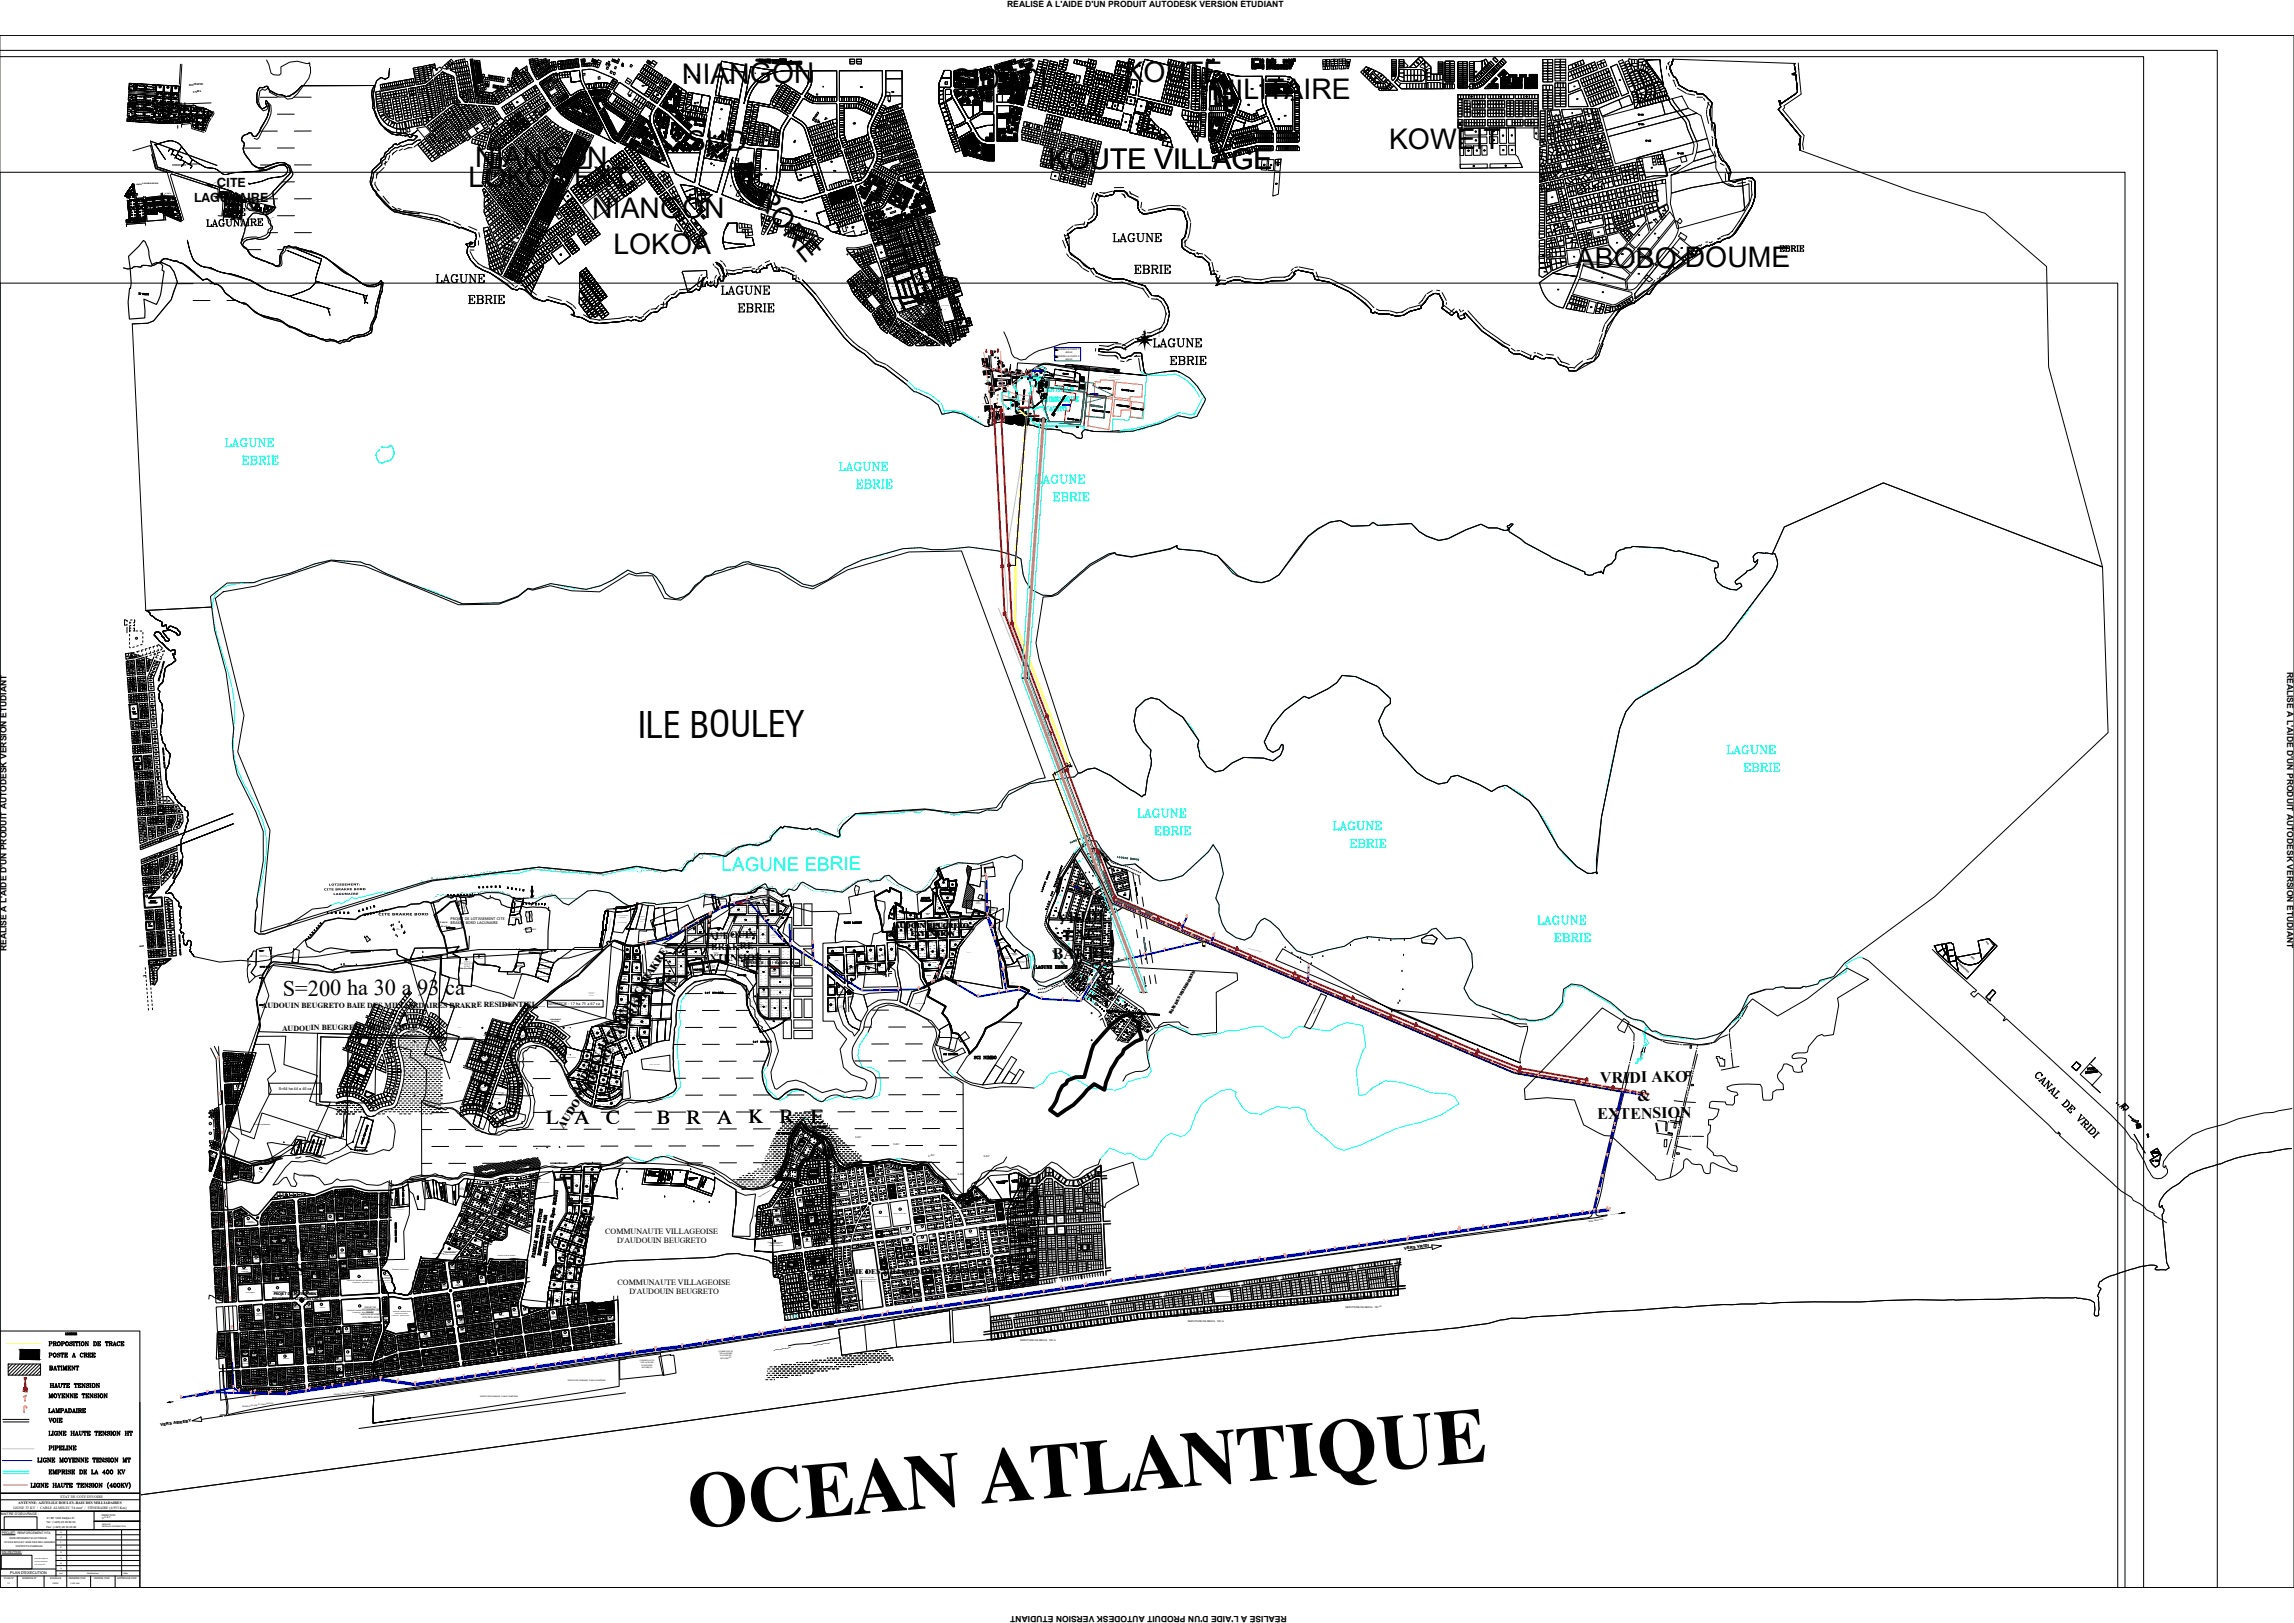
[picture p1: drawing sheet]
<svg xmlns="http://www.w3.org/2000/svg" width="1189mm" height="841mm" viewBox="0 0 1189 841" stroke-linecap="round" stroke-linejoin="round" font-family="sans-serif">
<defs><g id="words">
<text font-size="40.5" x="357" y="792" transform="rotate(-5 357 792)">OCEAN ATLANTIQUE</text>
<text font-size="18.7" x="331" y="382">ILE BOULEY</text>
<g font-size="14.7">
<text x="354" y="44" transform="rotate(-1 354 44)">NIANGON</text>
<text x="494" y="46">SIDECI</text>
<text x="583" y="42">KOUTE</text>
<text x="628" y="52">MILITAIRE</text>
<text x="720" y="77">KOWEIT</text>
<text x="356" y="78" transform="rotate(-1 356 78)">SUD</text>
<text x="246" y="87">NIANGON</text>
<text x="379" y="87" transform="rotate(52 379 87)">AURORE</text>
<text x="543" y="88">KOUTE VILLAGE</text>
<text x="243" y="97">LOKOA EXT.</text>
<text x="307" y="113">NIANGON</text>
<text x="318" y="132">LOKOA</text>
<text x="817" y="139">ABOBO DOUME</text>
</g>
<text font-size="11.7" x="147" y="516">S=200 ha 30 a 93 ca</text>
<g font-size="10">
<text x="420" y="582">E</text>
<text x="283" y="583">L</text>
<text x="298" y="583">A</text>
<text x="314" y="583">C</text>
<text x="340" y="582">B</text>
<text x="356" y="582">R</text>
<text x="372" y="582">A</text>
<text x="388" y="582">K</text>
<text x="404" y="582">R</text>
</g>
<text font-size="9.8" fill="#0ff" x="374" y="451">LAGUNE EBRIE</text>
<text font-size="8.4" x="576" y="127">LAGUNE</text>
<text font-size="8.4" fill="#0ff" x="443" y="254">EBRIE</text>
<g font-size="8.3">
<text x="548" y="478" transform="rotate(-1 548 478)">VRIDI</text>
<text x="552" y="487" transform="rotate(-1 552 487)">LAC</text>
<text x="546" y="497" transform="rotate(-1 546 497)">BAKRE</text>
<text x="829" y="561" transform="rotate(-1 829 561)">VRIDI AKO</text>
<text x="849" y="570" transform="rotate(-1 849 570)">&amp;</text>
<text x="828" y="580" transform="rotate(-1 828 580)">EXTENSION</text>
<text x="127" y="652" transform="rotate(-1 127 652)">CITE DES</text>
<text x="136" y="661" transform="rotate(-1 136 661)">LACS</text>
</g>
<g font-size="7.9">
<text x="587" y="143">EBRIE</text>
<text x="225" y="148">LAGUNE</text>
<text x="373" y="154">LAGUNE</text>
<text x="242" y="158">EBRIE</text>
<text x="382" y="163">EBRIE</text>
<text x="597" y="181">LAGUNE</text>
<text x="606" y="190">EBRIE</text>
</g>
<g font-size="7.9" fill="#0ff">
<text x="434" y="245">LAGUNE</text>
<text x="536" y="252">LAGUNE</text>
<text x="545" y="261">EBRIE</text>
</g>
<g font-size="6.6">
<text x="112" y="97">CITE</text>
<text x="101" y="105">LAGUNAIRE</text>
</g>
<text font-size="6.2" x="921" y="132">EBRIE</text>
<text font-size="5.7" x="539" y="210">THERMIQUE</text>
<g font-size="5.6">
<text x="300" y="567" transform="rotate(-58 300 567)">AUDOIN BEUGRETLACBRAKRE</text>
<text x="292" y="585" transform="rotate(-58 292 585)">AUDOIN BEUGRETLACBRAKRE</text>
</g>
<text font-size="5.3" x="539" y="204">CENTRALE</text>
<g font-size="5.2">
<text x="367" y="487" transform="rotate(-1 367 487)">AUDOUIN</text>
<text x="368" y="492" transform="rotate(-1 368 492)">BRAKRE</text>
<text x="364" y="498" transform="rotate(-1 364 498)">EXTENSION</text>
</g>
<text font-size="4.7" x="67" y="57">CITE SAGOU</text>
<g font-size="4.4">
<text x="522" y="4">RÉALISÉ À L'AIDE D'UN PRODUIT AUTODESK VERSION ÉTUDIANT</text>
<text x="1185" y="348" transform="rotate(90 1185 348)">RÉALISÉ À L'AIDE D'UN PRODUIT AUTODESK VERSION ÉTUDIANT</text>
<text x="3" y="493" transform="rotate(-90 3 493)">RÉALISÉ À L'AIDE D'UN PRODUIT AUTODESK VERSION ÉTUDIANT</text>
<text x="1081" y="556">PUMA</text>
<text x="667" y="838" transform="rotate(180 667 838)">RÉALISÉ À L'AIDE D'UN PRODUIT AUTODESK VERSION ÉTUDIANT</text>
</g>
<g font-size="4.2">
<text x="314" y="640">COMMUNAUTE VILLAGEOISE</text>
<text x="320" y="644">D'AUDOUIN BEUGRETO</text>
<text x="320" y="666">COMMUNAUTE VILLAGEOISE</text>
<text x="326" y="671">D'AUDOUIN BEUGRETO</text>
</g>
<g font-size="4">
<text x="136" y="522">AUDOUIN BEUGRETO BAIE DES MILLIARDAIRES BRAKRE RESIDENTIEL</text>
<text x="146" y="534">AUDOUIN BEUGRETO BELLE VILLE</text>
</g>
<g font-size="3.7">
<text x="464" y="481">AUDOIN BEUGRETO</text>
<text x="472" y="485">EXTENSION</text>
<text x="289" y="662" transform="rotate(-65 289 662)">AUDOIN BEUGRETO</text>
<text x="292" y="664" transform="rotate(-65 292 664)">QUARTIER BRAKRE</text>
<text x="438" y="660">BAIE DES MILLIARDAIRES COMPLEMENTAIRE</text>
</g>
<g font-size="3.5">
<text x="397" y="32">30</text>
<text x="810" y="36" transform="rotate(-90 810 36)">18</text>
<text x="68" y="46">41</text>
<text x="81" y="47">43</text>
<text x="89" y="47" transform="rotate(-90 89 47)">44</text>
<text x="74" y="53">13</text>
<text x="85" y="52">21</text>
<text x="89" y="53">25</text>
<text x="551" y="53">15</text>
<text x="557" y="52">14</text>
<text x="81" y="57">18</text>
<text x="92" y="58" transform="rotate(-90 92 58)">26</text>
<text x="92" y="58">29</text>
<text x="99" y="58">33</text>
<text x="76" y="61" transform="rotate(-90 76 61)">15</text>
<text x="84" y="64" transform="rotate(-90 84 64)">20</text>
<text x="88" y="61" transform="rotate(-90 88 61)">23</text>
<text x="96" y="64" transform="rotate(-90 96 64)">30</text>
<text x="102" y="64" transform="rotate(-90 102 64)">34</text>
<text x="102" y="66">36</text>
<text x="109" y="60" transform="rotate(-90 109 60)">37</text>
<text x="352" y="64">30</text>
<text x="362" y="64">36</text>
<text x="386" y="65">10</text>
<text x="341" y="71">52</text>
<text x="351" y="68">72</text>
<text x="352" y="71">74</text>
<text x="299" y="74">22</text>
<text x="342" y="73">53</text>
<text x="351" y="76">63</text>
<text x="353" y="72" transform="rotate(-90 353 72)">76</text>
<text x="600" y="73">33</text>
<text x="825" y="74">16</text>
<text x="348" y="79" transform="rotate(-90 348 79)">58</text>
<text x="291" y="95">24</text>
<text x="837" y="95">31</text>
<text x="68" y="100" transform="rotate(-90 68 100)">78</text>
<text x="119" y="101">16</text>
<text x="478" y="97">HT</text>
<text x="809" y="97" transform="rotate(-90 809 97)">36</text>
<text x="81" y="106" transform="rotate(-90 81 106)">14</text>
<text x="81" y="111" transform="rotate(-90 81 111)">16</text>
<text x="85" y="111">19</text>
<text x="87" y="109">18</text>
<text x="122" y="109">36</text>
<text x="126" y="109" transform="rotate(-90 126 109)">34</text>
<text x="137" y="110">01</text>
<text x="68" y="116">13</text>
<text x="837" y="114">58</text>
<text x="837" y="127">87</text>
<text x="798" y="134">72</text>
<text x="809" y="138" transform="rotate(-90 809 138)">75</text>
<text x="809" y="152" transform="rotate(-90 809 152)">77</text>
<text x="837" y="160">82</text>
<text x="580" y="456">16</text>
<text x="581" y="460">17</text>
<text x="241" y="465">G E</text>
<text x="574" y="472">81</text>
<text x="549" y="485">19</text>
<text x="558" y="484">20</text>
<text x="565" y="485">22</text>
<text x="572" y="486">24</text>
<text x="565" y="489">23</text>
</g>
<text font-size="3.5" fill="#ff9f7f" x="568" y="464">68</text>
<g font-size="3.1">
<text x="231" y="34">30</text>
<text x="237" y="34">31</text>
<text x="293" y="35">15</text>
<text x="400" y="33">24</text>
<text x="405" y="32">23</text>
<text x="409" y="33">17</text>
<text x="564" y="34" transform="rotate(-90 564 34)">20</text>
<text x="650" y="35">C7</text>
<text x="652" y="33">C2</text>
<text x="653" y="33">C3</text>
<text x="816" y="35">19</text>
<text x="216" y="41">42</text>
<text x="237" y="38">32</text>
<text x="267" y="40">80</text>
<text x="282" y="38">19</text>
<text x="563" y="41">18</text>
<text x="571" y="41">07</text>
<text x="581" y="38">16</text>
<text x="593" y="38">26</text>
<text x="778" y="40">T4</text>
<text x="782" y="41">H3</text>
<text x="788" y="41">C6</text>
<text x="794" y="41">C5</text>
<text x="819" y="38">20</text>
<text x="826" y="42">33</text>
<text x="74" y="47">42</text>
<text x="90" y="47">45</text>
<text x="218" y="48">46</text>
<text x="230" y="44">33</text>
<text x="239" y="42">34</text>
<text x="240" y="47">36</text>
<text x="266" y="46">79</text>
<text x="402" y="46">2</text>
<text x="425" y="46">5</text>
<text x="495" y="43">68</text>
<text x="495" y="46">68</text>
<text x="501" y="46">68</text>
<text x="548" y="43">05</text>
<text x="553" y="44">16</text>
<text x="559" y="48">17</text>
<text x="570" y="45">6</text>
<text x="576" y="47">14</text>
<text x="581" y="48">15</text>
<text x="586" y="47">21</text>
<text x="597" y="43">26</text>
<text x="771" y="46">T2</text>
<text x="773" y="43">T3</text>
<text x="774" y="46">T1</text>
<text x="779" y="46">A1</text>
<text x="785" y="46">H1</text>
<text x="794" y="43">C3</text>
<text x="815" y="46">21</text>
<text x="828" y="47">32</text>
<text x="838" y="43">34</text>
<text x="67" y="52">9</text>
<text x="81" y="52">17</text>
<text x="204" y="50">50</text>
<text x="227" y="50">44</text>
<text x="236" y="54" transform="rotate(-90 236 54)">39</text>
<text x="243" y="52">37</text>
<text x="252" y="52">74</text>
<text x="255" y="54">75</text>
<text x="261" y="49">77</text>
<text x="280" y="54" transform="rotate(-90 280 54)">83</text>
<text x="344" y="53">17</text>
<text x="346" y="51">9</text>
<text x="348" y="50">7</text>
<text x="349" y="53">14</text>
<text x="350" y="54">13</text>
<text x="351" y="50">6</text>
<text x="351" y="49">5</text>
<text x="404" y="52">3</text>
<text x="460" y="54">60</text>
<text x="540" y="53">02</text>
<text x="545" y="54">7</text>
<text x="565" y="54">04</text>
<text x="585" y="54">20</text>
<text x="762" y="52">32</text>
<text x="776" y="52">40</text>
<text x="790" y="52">43</text>
<text x="808" y="50">22</text>
<text x="816" y="53">23</text>
<text x="830" y="52">31</text>
<text x="67" y="59">11</text>
<text x="67" y="55">10</text>
<text x="74" y="56">14</text>
<text x="85" y="57">22</text>
<text x="96" y="58">31</text>
<text x="103" y="58">35</text>
<text x="195" y="55">54</text>
<text x="205" y="59">52</text>
<text x="214" y="56">48</text>
<text x="222" y="56" transform="rotate(-90 222 56)">47</text>
<text x="231" y="60">64</text>
<text x="242" y="60">66</text>
<text x="246" y="60">67</text>
<text x="252" y="58">72</text>
<text x="262" y="58">91</text>
<text x="267" y="54">85</text>
<text x="270" y="59">86</text>
<text x="343" y="55">18</text>
<text x="344" y="55">19</text>
<text x="344" y="57">24</text>
<text x="348" y="55">21</text>
<text x="349" y="57">23</text>
<text x="349" y="59">27</text>
<text x="350" y="55">22</text>
<text x="409" y="55">4</text>
<text x="551" y="60">12</text>
<text x="559" y="59">13</text>
<text x="570" y="55">5</text>
<text x="579" y="56" transform="rotate(-90 579 56)">13</text>
<text x="590" y="56">25</text>
<text x="594" y="58">31</text>
<text x="756" y="58">31</text>
<text x="759" y="58">33</text>
<text x="765" y="55">34</text>
<text x="774" y="55">39</text>
<text x="781" y="58">41</text>
<text x="786" y="58">45</text>
<text x="814" y="60">8</text>
<text x="66" y="63">12</text>
<text x="74" y="64">16</text>
<text x="81" y="61">19</text>
<text x="85" y="65">24</text>
<text x="88" y="65">28</text>
<text x="89" y="61">27</text>
<text x="96" y="64">32</text>
<text x="105" y="64">38</text>
<text x="202" y="65">55</text>
<text x="216" y="65" transform="rotate(-90 216 65)">56</text>
<text x="220" y="64">57</text>
<text x="225" y="65">61</text>
<text x="240" y="61" transform="rotate(-90 240 61)">65</text>
<text x="264" y="63">90</text>
<text x="270" y="66">88</text>
<text x="340" y="65">44</text>
<text x="341" y="63">42</text>
<text x="343" y="64">43</text>
<text x="344" y="66">47</text>
<text x="348" y="66">69</text>
<text x="350" y="62">29</text>
<text x="351" y="61">28</text>
<text x="353" y="65">31</text>
<text x="355" y="63">33</text>
<text x="358" y="63">34</text>
<text x="358" y="66" transform="rotate(-90 358 66)">41</text>
<text x="359" y="66">38</text>
<text x="364" y="65">96</text>
<text x="379" y="64">2</text>
<text x="421" y="63">7</text>
<text x="423" y="64">7</text>
<text x="444" y="65" transform="rotate(-90 444 65)">77</text>
<text x="463" y="62">61</text>
<text x="545" y="64">8</text>
<text x="566" y="63">03</text>
<text x="577" y="65" transform="rotate(-90 577 65)">11</text>
<text x="582" y="65">19</text>
<text x="588" y="66">24</text>
<text x="756" y="66">30</text>
<text x="763" y="65">36</text>
<text x="774" y="65">37</text>
<text x="784" y="65">48</text>
<text x="793" y="65">44</text>
<text x="805" y="61">7</text>
<text x="817" y="64">9</text>
<text x="825" y="62" transform="rotate(-90 825 62)">12</text>
<text x="826" y="61">13</text>
<text x="228" y="68">60</text>
<text x="238" y="68">63</text>
<text x="246" y="68">68</text>
<text x="250" y="71">70</text>
<text x="266" y="67">89</text>
<text x="317" y="70">46</text>
<text x="331" y="72">904</text>
<text x="340" y="68">50</text>
<text x="343" y="67">49</text>
<text x="344" y="72">54</text>
<text x="344" y="70">51</text>
<text x="347" y="70">67</text>
<text x="347" y="67">68</text>
<text x="349" y="68">71</text>
<text x="349" y="71">75</text>
<text x="350" y="67">70</text>
<text x="350" y="70">75</text>
<text x="353" y="69">73</text>
<text x="355" y="72">77</text>
<text x="356" y="67">39</text>
<text x="363" y="66">37</text>
<text x="396" y="67">9</text>
<text x="454" y="67">904</text>
<text x="455" y="66">62</text>
<text x="469" y="72" transform="rotate(-90 469 72)">64</text>
<text x="537" y="67">53</text>
<text x="544" y="67">9</text>
<text x="592" y="69">30</text>
<text x="594" y="68">30</text>
<text x="764" y="69">55</text>
<text x="773" y="69">53</text>
<text x="778" y="72">51</text>
<text x="782" y="72">50</text>
<text x="795" y="71">69</text>
<text x="809" y="66">6</text>
<text x="818" y="69">10</text>
<text x="824" y="68">11</text>
<text x="828" y="67">14</text>
<text x="224" y="74">58</text>
<text x="232" y="76">95</text>
<text x="344" y="75">55</text>
<text x="344" y="77">57</text>
<text x="346" y="77">57</text>
<text x="348" y="73">65</text>
<text x="350" y="74">64</text>
<text x="351" y="78">61</text>
<text x="352" y="75">80</text>
<text x="354" y="73">77</text>
<text x="355" y="76">81</text>
<text x="356" y="78">85</text>
<text x="358" y="77">93</text>
<text x="361" y="76">95</text>
<text x="361" y="75">95</text>
<text x="428" y="73">79</text>
<text x="468" y="77">4</text>
<text x="498" y="75">1</text>
<text x="764" y="74">54</text>
<text x="773" y="74">52</text>
<text x="799" y="75">3</text>
<text x="816" y="76">19</text>
<text x="828" y="78">17</text>
<text x="829" y="72">15</text>
<text x="221" y="79">97</text>
<text x="228" y="80">96</text>
<text x="300" y="83">17</text>
<text x="320" y="83">82</text>
<text x="329" y="81" transform="rotate(-90 329 81)">81</text>
<text x="347" y="79">59</text>
<text x="349" y="79">60</text>
<text x="352" y="79">84</text>
<text x="354" y="79">84</text>
<text x="428" y="78">6</text>
<text x="444" y="79">76</text>
<text x="470" y="82">5</text>
<text x="760" y="79">65</text>
<text x="764" y="79">64</text>
<text x="768" y="79">63</text>
<text x="798" y="84">21</text>
<text x="806" y="81">20</text>
<text x="818" y="80">18</text>
<text x="829" y="83">26</text>
<text x="314" y="87">85</text>
<text x="323" y="87">83</text>
<text x="369" y="87">3</text>
<text x="385" y="88">3</text>
<text x="763" y="87">66</text>
<text x="804" y="88">24</text>
<text x="816" y="85">25</text>
<text x="830" y="86">27</text>
<text x="843" y="88">29</text>
<text x="855" y="88">28</text>
<text x="288" y="94">23</text>
<text x="291" y="91">16</text>
<text x="292" y="96">15</text>
<text x="308" y="92">86</text>
<text x="319" y="94">84</text>
<text x="387" y="93">4</text>
<text x="449" y="95">12</text>
<text x="450" y="93">13</text>
<text x="451" y="95">14</text>
<text x="452" y="93">15</text>
<text x="453" y="95">16</text>
<text x="454" y="96">18</text>
<text x="799" y="93">22</text>
<text x="813" y="90">23</text>
<text x="817" y="94">33</text>
<text x="831" y="91">32</text>
<text x="843" y="93">30</text>
<text x="67" y="101">8</text>
<text x="67" y="98">77</text>
<text x="67" y="101">81</text>
<text x="299" y="102">89</text>
<text x="302" y="102" transform="rotate(-90 302 102)">89</text>
<text x="303" y="99">88</text>
<text x="311" y="96">87</text>
<text x="387" y="96">4</text>
<text x="450" y="98">10</text>
<text x="452" y="102">27</text>
<text x="453" y="97">17</text>
<text x="453" y="101">25</text>
<text x="455" y="102">26</text>
<text x="456" y="101">24</text>
<text x="457" y="97">20</text>
<text x="463" y="100">88</text>
<text x="466" y="98">92</text>
<text x="467" y="101">94</text>
<text x="468" y="99">93</text>
<text x="470" y="100">98</text>
<text x="472" y="101">99</text>
<text x="813" y="101">35</text>
<text x="826" y="98">34</text>
<text x="839" y="101">44</text>
<text x="845" y="100">45</text>
<text x="858" y="100">46</text>
<text x="65" y="104">83</text>
<text x="66" y="104">84</text>
<text x="68" y="103">85</text>
<text x="86" y="105">17</text>
<text x="114" y="102">20</text>
<text x="115" y="102">19</text>
<text x="117" y="102">17</text>
<text x="117" y="105">5</text>
<text x="119" y="105">26</text>
<text x="119" y="103">14</text>
<text x="120" y="106" transform="rotate(-90 120 106)">25</text>
<text x="122" y="105">30</text>
<text x="122" y="106">6</text>
<text x="122" y="107">31</text>
<text x="123" y="103">12</text>
<text x="123" y="106">33</text>
<text x="130" y="107">11</text>
<text x="131" y="108">9</text>
<text x="133" y="108">7</text>
<text x="293" y="103">90</text>
<text x="447" y="103">2</text>
<text x="451" y="103">30</text>
<text x="453" y="104">29</text>
<text x="454" y="103">28</text>
<text x="461" y="105">80</text>
<text x="463" y="108">78</text>
<text x="463" y="104">83</text>
<text x="467" y="106" transform="rotate(-90 467 106)">76</text>
<text x="468" y="108">72</text>
<text x="468" y="104">75</text>
<text x="469" y="107">7</text>
<text x="469" y="106">73</text>
<text x="470" y="103">96</text>
<text x="803" y="104">37</text>
<text x="809" y="105">40</text>
<text x="820" y="105">41</text>
<text x="830" y="103">42</text>
<text x="834" y="102">43</text>
<text x="835" y="108">50</text>
<text x="840" y="107">49</text>
<text x="846" y="105">48</text>
<text x="854" y="104">47</text>
<text x="68" y="109">11</text>
<text x="72" y="109">12</text>
<text x="79" y="109">15</text>
<text x="89" y="113">20</text>
<text x="116" y="109">45</text>
<text x="116" y="111">56</text>
<text x="116" y="113">55</text>
<text x="117" y="112">10</text>
<text x="118" y="113">53</text>
<text x="118" y="112">52</text>
<text x="119" y="108">40</text>
<text x="119" y="109">41</text>
<text x="121" y="113">51</text>
<text x="122" y="113">49</text>
<text x="122" y="113">9</text>
<text x="123" y="110">35</text>
<text x="123" y="112">46</text>
<text x="132" y="108">2</text>
<text x="137" y="110">5</text>
<text x="137" y="109">4</text>
<text x="287" y="110">9</text>
<text x="293" y="113">92</text>
<text x="297" y="109">91</text>
<text x="450" y="113">39</text>
<text x="452" y="112">40</text>
<text x="456" y="111">45</text>
<text x="465" y="114">65</text>
<text x="471" y="113" transform="rotate(-90 471 113)">69</text>
<text x="798" y="110">38</text>
<text x="804" y="110">39</text>
<text x="807" y="114">53</text>
<text x="821" y="111">52</text>
<text x="831" y="109">51</text>
<text x="841" y="113">59</text>
<text x="847" y="111">60</text>
<text x="854" y="109">61</text>
<text x="861" y="110">62</text>
<text x="276" y="116">8</text>
<text x="280" y="118">25</text>
<text x="394" y="115">92</text>
<text x="396" y="119">94</text>
<text x="398" y="115">93</text>
<text x="400" y="120">95</text>
<text x="402" y="116">96</text>
<text x="413" y="120">97</text>
<text x="450" y="118">48</text>
<text x="450" y="114">38</text>
<text x="452" y="118">51</text>
<text x="453" y="114">41</text>
<text x="453" y="120">50</text>
<text x="454" y="116">52</text>
<text x="455" y="114">42</text>
<text x="456" y="116">55</text>
<text x="458" y="118">57</text>
<text x="460" y="115">59</text>
<text x="462" y="114">61</text>
<text x="464" y="114">63</text>
<text x="465" y="116">64</text>
<text x="466" y="115">67</text>
<text x="468" y="115">68</text>
<text x="812" y="119">55</text>
<text x="823" y="117">56</text>
<text x="833" y="117">57</text>
<text x="841" y="118">63</text>
<text x="848" y="119">85</text>
<text x="856" y="115">84</text>
<text x="275" y="126">6</text>
<text x="284" y="123">94</text>
<text x="288" y="123">94</text>
<text x="413" y="125">98</text>
<text x="450" y="120">49</text>
<text x="804" y="121">54</text>
<text x="819" y="126">68</text>
<text x="822" y="123">67</text>
<text x="827" y="122">65</text>
<text x="842" y="123">64</text>
<text x="848" y="123">86</text>
<text x="857" y="122">95</text>
<text x="858" y="125">96</text>
<text x="273" y="129">5</text>
<text x="287" y="127">98</text>
<text x="421" y="128">99</text>
<text x="803" y="127">71</text>
<text x="808" y="126">70</text>
<text x="813" y="126">69</text>
<text x="827" y="127">66</text>
<text x="870" y="130">98</text>
<text x="271" y="133">4</text>
<text x="279" y="133">95</text>
<text x="280" y="133">95</text>
<text x="289" y="133">99</text>
<text x="805" y="132">73</text>
<text x="815" y="134">76</text>
<text x="827" y="133">89</text>
<text x="840" y="133">88</text>
<text x="845" y="137">93</text>
<text x="876" y="133">83</text>
<text x="799" y="142">74</text>
<text x="830" y="143">90</text>
<text x="848" y="143">94</text>
<text x="857" y="139">97</text>
<text x="274" y="148">97</text>
<text x="276" y="145">97</text>
<text x="306" y="149">36</text>
<text x="829" y="145">91</text>
<text x="829" y="153">92</text>
<text x="815" y="161">79</text>
<text x="817" y="157">78</text>
<text x="823" y="161">80</text>
<text x="828" y="161">81</text>
<text x="68" y="371">DE</text>
<text x="71" y="399">DE</text>
<text x="552" y="454">7</text>
<text x="556" y="454">17</text>
<text x="557" y="451">14</text>
<text x="558" y="453">16</text>
<text x="560" y="456">29</text>
<text x="562" y="454">3</text>
<text x="563" y="453">1</text>
<text x="576" y="452">15</text>
<text x="551" y="457">8</text>
<text x="558" y="460">32</text>
<text x="549" y="465">10</text>
<text x="553" y="466">38</text>
<text x="556" y="467">43</text>
<text x="557" y="465">41</text>
<text x="563" y="467">56</text>
<text x="563" y="462">5</text>
<text x="566" y="468">10</text>
<text x="569" y="467">75</text>
<text x="571" y="462">70</text>
<text x="582" y="464">18</text>
<text x="546" y="472">12</text>
<text x="547" y="469">11</text>
<text x="552" y="470">6</text>
<text x="555" y="471">47</text>
<text x="556" y="473">50</text>
<text x="557" y="470">46</text>
<text x="562" y="471">60</text>
<text x="567" y="472">11</text>
<text x="570" y="473">90</text>
<text x="571" y="471" transform="rotate(-90 571 471)">87</text>
<text x="574" y="471" transform="rotate(-90 574 471)">77</text>
<text x="548" y="476" transform="rotate(-90 548 476)">13</text>
<text x="550" y="476">40</text>
<text x="554" y="476">53</text>
<text x="554" y="474">51</text>
<text x="555" y="477">54</text>
<text x="561" y="474">64</text>
<text x="561" y="477" transform="rotate(-90 561 477)">67</text>
<text x="564" y="477">93</text>
<text x="567" y="477">97</text>
<text x="568" y="477">99</text>
<text x="574" y="474">13</text>
<text x="566" y="481">21</text>
<text x="359" y="488">99</text>
<text x="575" y="490">25</text>
<text x="359" y="495">97</text>
<text x="360" y="498">96</text>
<text x="379" y="497">86</text>
<text x="386" y="495">84</text>
<text x="397" y="495">79</text>
<text x="346" y="500">94</text>
<text x="383" y="500">85</text>
<text x="400" y="504">81</text>
<text x="561" y="504">5</text>
<text x="346" y="505">93</text>
<text x="346" y="509">92</text>
<text x="358" y="506" transform="rotate(-90 358 506)">90</text>
<text x="369" y="504">88</text>
<text x="380" y="509">2</text>
<text x="554" y="508">3</text>
<text x="554" y="509">19</text>
<text x="556" y="507">17</text>
<text x="559" y="507">20</text>
<text x="560" y="510">25</text>
<text x="562" y="505">2</text>
<text x="351" y="511" transform="rotate(-90 351 511)">91</text>
<text x="395" y="514">72</text>
<text x="403" y="516">76</text>
<text x="556" y="510">28</text>
<text x="557" y="510">4</text>
<text x="558" y="511" transform="rotate(-90 558 511)">30</text>
<text x="558" y="512">29</text>
<text x="558" y="516">7</text>
<text x="559" y="511">27</text>
<text x="559" y="512" transform="rotate(-90 559 512)">31</text>
<text x="560" y="514">37</text>
<text x="560" y="513" transform="rotate(-90 560 513)">32</text>
<text x="569" y="515">9</text>
<text x="390" y="518">71</text>
<text x="562" y="518">72</text>
<text x="570" y="519">70</text>
<text x="573" y="518">10</text>
<text x="575" y="519">10</text>
<text x="579" y="520">82</text>
<text x="394" y="523">73</text>
<text x="400" y="524">74</text>
<text x="406" y="524">75</text>
<text x="569" y="523">78</text>
<text x="571" y="525">80</text>
<text x="575" y="525">99</text>
<text x="575" y="524">98</text>
<text x="577" y="528">16</text>
<text x="582" y="524">89</text>
<text x="583" y="524">91</text>
<text x="584" y="525">93</text>
<text x="585" y="526">96</text>
<text x="587" y="524">94</text>
<text x="400" y="531">71</text>
<text x="581" y="531">17</text>
<text x="588" y="532">20</text>
<text x="590" y="528">19</text>
<text x="576" y="534">18</text>
<text x="583" y="537">21</text>
<text x="586" y="538">22</text>
<text x="593" y="536">23</text>
<text x="116" y="550">67</text>
<text x="121" y="548">72</text>
<text x="122" y="548">74</text>
<text x="123" y="550">77</text>
<text x="124" y="549">78</text>
<text x="116" y="556">83</text>
<text x="116" y="557">85</text>
<text x="117" y="555">84</text>
<text x="117" y="557">86</text>
<text x="122" y="554">96</text>
<text x="122" y="555">98</text>
<text x="116" y="558">87</text>
<text x="116" y="561">91</text>
<text x="117" y="558">88</text>
<text x="117" y="560">90</text>
<text x="107" y="580">32</text>
<text x="109" y="578">35</text>
<text x="111" y="581">45</text>
<text x="108" y="593">56</text>
<text x="112" y="591">53</text>
<text x="411" y="592">31</text>
<text x="414" y="589">36</text>
<text x="415" y="590">38</text>
<text x="416" y="588">39</text>
<text x="416" y="591">40</text>
<text x="418" y="594">47</text>
<text x="420" y="591">42</text>
<text x="110" y="596">61</text>
<text x="111" y="594">60</text>
<text x="111" y="597">63</text>
<text x="409" y="598">23</text>
<text x="409" y="595">28</text>
<text x="412" y="599">24</text>
<text x="415" y="597" transform="rotate(-90 415 597)">26</text>
<text x="416" y="597">53</text>
<text x="417" y="596">51</text>
<text x="417" y="595">49</text>
<text x="419" y="596">50</text>
<text x="407" y="605">13</text>
<text x="409" y="600">19</text>
<text x="429" y="604">58</text>
<text x="430" y="603">57</text>
<text x="406" y="610">3</text>
<text x="407" y="606">12</text>
<text x="409" y="611">7</text>
<text x="411" y="609">10</text>
<text x="411" y="606">16</text>
<text x="430" y="607">62</text>
<text x="430" y="611">66</text>
<text x="432" y="607">63</text>
<text x="433" y="611">70</text>
<text x="434" y="611">72</text>
<text x="437" y="610">76</text>
<text x="441" y="608">87</text>
<text x="442" y="612">93</text>
<text x="430" y="616">78</text>
<text x="430" y="618">79</text>
<text x="431" y="617">81</text>
<text x="433" y="617">83</text>
<text x="434" y="617">85</text>
<text x="440" y="613">94</text>
<text x="440" y="616">98</text>
<text x="442" y="616">99</text>
<text x="369" y="696">MT</text>
</g>
<g font-size="3.1" fill="#0ff">
<text x="562" y="442">25</text>
<text x="562" y="502">4</text>
<text x="566" y="504">11</text>
<text x="566" y="516">62</text>
<text x="563" y="516">61</text>
<text x="564" y="517">63</text>
<text x="567" y="516">64</text>
<text x="580" y="522">85</text>
</g>
<text font-size="3.1" fill="#ff7f00" x="564" y="446">26</text>
<g font-size="3.1" fill="#ff9f7f">
<text x="553" y="462">27</text>
<text x="555" y="457">21</text>
<text x="559" y="464">36</text>
<text x="572" y="465">73</text>
<text x="562" y="509">5</text>
<text x="566" y="511">8</text>
</g>
<g font-size="3.1" fill="#0f0">
<text x="563" y="465">37</text>
<text x="569" y="463">69</text>
<text x="569" y="465">71</text>
<text x="563" y="509">33</text>
<text x="564" y="505">2</text>
<text x="567" y="507" transform="rotate(-90 567 507)">12</text>
</g>
<text font-size="3.1" fill="#f00" x="573" y="469">80</text>
<g font-size="3.1" fill="#808080">
<text x="401" y="499">80</text>
<text x="406" y="500">78</text>
</g>
<g font-size="2.6">
<text x="550" y="33">06</text>
<text x="582" y="35">17</text>
<text x="589" y="35">22</text>
<text x="648" y="36">C9</text>
<text x="652" y="35">C6</text>
<text x="653" y="36">C4</text>
<text x="222" y="37">41</text>
<text x="225" y="37">40</text>
<text x="248" y="42">13</text>
<text x="271" y="40">81</text>
<text x="495" y="40">68</text>
<text x="652" y="36">C5</text>
<text x="205" y="45">94</text>
<text x="234" y="46">35</text>
<text x="392" y="43">1</text>
<text x="498" y="45">68</text>
<text x="582" y="47">15</text>
<text x="791" y="46">C2</text>
<text x="794" y="46">C1</text>
<text x="212" y="48">49</text>
<text x="223" y="53">45</text>
<text x="239" y="52">38</text>
<text x="248" y="52">73</text>
<text x="258" y="51">76</text>
<text x="274" y="49">82</text>
<text x="325" y="51">44</text>
<text x="558" y="52">14</text>
<text x="200" y="59">53</text>
<text x="210" y="57">51</text>
<text x="280" y="58">84</text>
<text x="765" y="60">35</text>
<text x="774" y="60">38</text>
<text x="791" y="58">46</text>
<text x="795" y="58">47</text>
<text x="254" y="62">71</text>
<text x="274" y="62">87</text>
<text x="350" y="62">28</text>
<text x="395" y="66">9</text>
<text x="236" y="71">62</text>
<text x="464" y="66">63</text>
<text x="544" y="69">47</text>
<text x="230" y="73">59</text>
<text x="247" y="76">69</text>
<text x="353" y="77">81</text>
<text x="360" y="77">92</text>
<text x="411" y="75">8</text>
<text x="457" y="75">66</text>
<text x="468" y="77">65</text>
<text x="504" y="74">4</text>
<text x="600" y="73">33</text>
<text x="756" y="75">56</text>
<text x="356" y="79">87</text>
<text x="778" y="79">61</text>
<text x="782" y="79">60</text>
<text x="430" y="85">74</text>
<text x="446" y="87">75</text>
<text x="471" y="87">67</text>
<text x="779" y="87">58</text>
<text x="457" y="96">19</text>
<text x="440" y="100">01</text>
<text x="448" y="101">5</text>
<text x="448" y="100">7</text>
<text x="449" y="99">8</text>
<text x="451" y="96" transform="rotate(-90 451 96)">11</text>
<text x="454" y="99">23</text>
<text x="456" y="99">22</text>
<text x="463" y="102">86</text>
<text x="464" y="98">89</text>
<text x="464" y="100">7</text>
<text x="464" y="97">91</text>
<text x="465" y="100">90</text>
<text x="468" y="101">95</text>
<text x="471" y="102">97</text>
<text x="430" y="103">04</text>
<text x="436" y="105">05</text>
<text x="448" y="107">35</text>
<text x="449" y="106">34</text>
<text x="449" y="105">33</text>
<text x="461" y="103">82</text>
<text x="463" y="105">81</text>
<text x="465" y="108">77</text>
<text x="465" y="104">84</text>
<text x="288" y="112">93</text>
<text x="448" y="113">36</text>
<text x="454" y="113">43</text>
<text x="466" y="109">71</text>
<text x="449" y="115">37</text>
<text x="450" y="117">47</text>
<text x="454" y="119">53</text>
<text x="458" y="115">56</text>
<text x="460" y="117">58</text>
<text x="463" y="116">62</text>
<text x="276" y="140">96</text>
<text x="80" y="345">279</text>
<text x="67" y="364">289</text>
<text x="78" y="368">314</text>
<text x="75" y="381">348</text>
<text x="79" y="381">368</text>
<text x="68" y="385">342</text>
<text x="75" y="385">354</text>
<text x="76" y="390">367</text>
<text x="76" y="404">393</text>
<text x="75" y="408">430</text>
<text x="74" y="423">451</text>
<text x="79" y="428">488</text>
<text x="83" y="431">504</text>
<text x="82" y="436">528</text>
<text x="85" y="447">567</text>
<text x="555" y="462">28</text>
<text x="572" y="470">79</text>
<text x="559" y="483">145</text>
<text x="571" y="489">204</text>
<text x="84" y="494">664</text>
<text x="353" y="496">98</text>
<text x="373" y="496">87</text>
<text x="561" y="495">219</text>
<text x="572" y="495">234</text>
<text x="352" y="502">95</text>
<text x="365" y="502">89</text>
<text x="389" y="502">83</text>
<text x="394" y="505">82</text>
<text x="557" y="506">16</text>
<text x="557" y="509">26</text>
<text x="558" y="508">24</text>
<text x="564" y="506">10</text>
<text x="569" y="508">41</text>
<text x="570" y="509">42</text>
<text x="403" y="510">77</text>
<text x="568" y="513">48</text>
<text x="570" y="516">58</text>
<text x="572" y="512">51</text>
<text x="572" y="515">56</text>
<text x="573" y="514">54</text>
<text x="566" y="518">65</text>
<text x="568" y="517">66</text>
<text x="572" y="516">59</text>
<text x="572" y="521">DE</text>
<text x="583" y="521">88</text>
<text x="576" y="523">97</text>
<text x="581" y="522">87</text>
<text x="586" y="525">95</text>
<text x="116" y="548">66</text>
<text x="118" y="548">68</text>
<text x="119" y="548">70</text>
<text x="119" y="550">71</text>
<text x="122" y="550">75</text>
<text x="115" y="552">79</text>
<text x="120" y="554">95</text>
<text x="120" y="556">99</text>
<text x="122" y="552">94</text>
<text x="120" y="568">138</text>
<text x="111" y="576">41</text>
<text x="111" y="580">44</text>
<text x="112" y="586">49</text>
<text x="112" y="585">48</text>
<text x="413" y="587">34</text>
<text x="112" y="589">52</text>
<text x="410" y="592">30</text>
<text x="411" y="590">32</text>
<text x="422" y="592">44</text>
<text x="109" y="596">59</text>
<text x="411" y="595">27</text>
<text x="416" y="598">55</text>
<text x="420" y="594">48</text>
<text x="113" y="604">156</text>
<text x="121" y="604">178</text>
<text x="409" y="602">17</text>
<text x="410" y="605">15</text>
<text x="441" y="610">91</text>
<text x="474" y="609">229</text>
<text x="435" y="612">75</text>
<text x="445" y="618">138</text>
<text x="480" y="619">259</text>
<text x="508" y="623">480</text>
<text x="154" y="624">329</text>
<text x="439" y="628">287</text>
<text x="442" y="629">298</text>
<text x="476" y="627">397</text>
<text x="529" y="629">554</text>
<text x="114" y="630">244</text>
<text x="146" y="633">320</text>
<text x="495" y="636">464</text>
<text x="109" y="637">242</text>
<text x="126" y="641">569</text>
<text x="127" y="639">570</text>
<text x="433" y="640">318</text>
<text x="443" y="637">336</text>
<text x="481" y="636">426</text>
<text x="490" y="637">453</text>
<text x="130" y="644">587</text>
<text x="433" y="645">326</text>
<text x="437" y="644">332</text>
<text x="439" y="644">334</text>
<text x="449" y="647">665</text>
<text x="115" y="652">542</text>
<text x="457" y="653">678</text>
<text x="470" y="648">715</text>
<text x="482" y="649">834</text>
<text x="496" y="653">952</text>
<text x="434" y="655">582</text>
<text x="437" y="656">605</text>
<text x="490" y="657">989</text>
<text x="464" y="665">780</text>
<text x="440" y="678">656</text>
</g>
<g font-size="2.6" fill="#ff9f7f">
<text x="559" y="460">33</text>
<text x="385" y="469">117</text>
</g>
<text font-size="2.6" fill="#0f0" x="567" y="521">76</text>
<text font-size="2.6" fill="#0ff" x="579" y="519">81</text>
<g font-size="2.1">
<text x="607" y="525" transform="rotate(-60 607 525)">BAIE DES MILIADAIRES</text>
<text x="391" y="630">AUDOUIN BEUGRETTO LAC BRAKRE</text>
<text x="404" y="634">EXTENSION</text>
<text x="728" y="648" transform="rotate(-7 728 648)">VERS VRIDI</text>
<text x="83" y="739" transform="rotate(-7 83 739)">VERS ABREBY</text>
</g>
<g font-size="2">
<text x="144" y="565">S=64 ha 44 a 45 ca</text>
<text x="5" y="816">PLAN D'EXECUTION</text>
</g>
<g font-size="1.9">
<text x="234" y="477">PROJET DE LOTISSEMENT CITE</text>
<text x="234" y="479">BRAKRE BORD LAGUNAIRE</text>
<text x="386" y="499">SUPERFICIE : 111 ha 00 a 55 ca</text>
<text x="261" y="521">NORD</text>
<text x="284" y="521">SUPERFICIE : 17 ha 75 a 67 ca</text>
<text x="142" y="671">PROJET DE LOTISSEMENT AUDOIN</text>
<text x="141" y="674">BEUGRETTO CITE DES LACS</text>
<text x="9" y="780">ANTENNE: AZITO-ILE BOULEY-BAIE DES MILLIADAIRES</text>
<text x="31" y="776">ETAT DE COTE D'IVOIRE</text>
<text x="7" y="782">LIGNE 33 KV / CABLE ALMELEC 54 mm² / ITINERAIRE (4.933 Km)</text>
</g>
<g font-size="1.8">
<text x="0" y="785">MAITRE D'OEUVRAGE :</text>
<text x="1" y="795">PROJET: RENFORCEMENT HTA</text>
</g>
<text font-size="1.7" x="196" y="474">CITE BRAKRE BORD</text>
<text font-size="1.6" x="1" y="805">ENTREPRISE :</text>
<g font-size="1.5">
<text x="215" y="543">LAC</text>
<text x="214" y="568">LAC</text>
<text x="443" y="590" transform="rotate(-1 443 590)">LAC</text>
<text x="463" y="594">LAC</text>
<text x="481" y="599" transform="rotate(-1 481 599)">LAC</text>
<text x="510" y="600">LAC</text>
<text x="496" y="609">LAC</text>
<text x="406" y="666">LOTISSEMENT EXISTANT</text>
<text x="409" y="668">DE LAC BRAKRE</text>
</g>
<g font-size="1.4">
<text x="98" y="44" transform="rotate(-4 98 44)">DOMAINE</text>
<text x="100" y="48" transform="rotate(-4 100 48)">CNRA</text>
<text x="89" y="86" transform="rotate(-4 89 86)">INSTITUT PASTEUR</text>
<text x="168" y="461">CITE BRAKRE BORD</text>
<text x="170" y="459">LOTISSEMENT:</text>
<text x="173" y="464">LAGUNAIRE</text>
<text x="24" y="789">Tél : (+225) 20 20 60 00</text>
<text x="24" y="792">Fax : (+225) 20 33 26 82</text>
<text x="24" y="787">01 BP 1345 Abidjan 01</text>
</g>
<g font-size="1.3">
<text x="463" y="108">CITE SOGEPHIA</text>
<text x="451" y="498" transform="rotate(-22 451 498)">X</text>
<text x="453" y="497" transform="rotate(-21 453 497)">I</text>
<text x="453" y="497" transform="rotate(-23 453 497)">S</text>
<text x="455" y="496" transform="rotate(-25 455 496)">T</text>
<text x="456" y="496" transform="rotate(-24 456 496)">A</text>
<text x="457" y="495" transform="rotate(-23 457 495)">N</text>
<text x="458" y="495" transform="rotate(-22 458 495)">T</text>
<text x="438" y="503" transform="rotate(-25 438 503)">T</text>
<text x="440" y="503" transform="rotate(-21 440 503)">I</text>
<text x="440" y="502" transform="rotate(-23 440 502)">S</text>
<text x="442" y="502" transform="rotate(-25 442 502)">S</text>
<text x="443" y="501" transform="rotate(-23 443 501)">E M</text>
<text x="446" y="500" transform="rotate(-22 446 500)">E</text>
<text x="447" y="500" transform="rotate(-23 447 500)">N</text>
<text x="448" y="499" transform="rotate(-25 448 499)">T</text>
<text x="450" y="498" transform="rotate(-23 450 498)">E</text>
<text x="436" y="504" transform="rotate(-24 436 504)">L O</text>
<text x="248" y="629">AUDOUIN BEUGRETTO-LAC</text>
<text x="250" y="631">BRAKRE EXTENSION</text>
<text x="697" y="678">SERVITUDE DE RECUL 100 m</text>
<text x="239" y="687">AUDOUIN BEUGRETO</text>
<text x="240" y="689">CITE DES LACS II</text>
<text x="616" y="685">SERVITUDE DE RECUL 100 m</text>
<text x="529" y="695">SERVITUDE DE RECUL 100 m</text>
<text x="53" y="785">DIRECTION:</text>
<text x="53" y="787" transform="rotate(-1 53 787)">D.C.E.T.</text>
<text x="5" y="797">RENFORCEMENT ELECTRIQUE</text>
<text x="2" y="799">HTA/ILE BOULEY- BAIE DES MILLIADAIRES</text>
<text x="8" y="802">DISTRICTS D'ABIDJAN</text>
<text x="2" y="818">PLAN N°</text>
<text x="12" y="818">MARCHE N°</text>
<text x="26" y="818">ECHELLE</text>
<text x="36" y="818">DESSINE PAR</text>
<text x="49" y="818">VERIFIE PAR</text>
<text x="61" y="818">APPROUVE PAR</text>
</g>
<g font-size="1.2">
<text x="548" y="182">PARCELLE CHOIX 1:</text>
<text x="548" y="185">PARCELLE CHOIX 2:</text>
<text x="552" y="183">450m2</text>
<text x="552" y="187">450m2</text>
</g>
<g font-size="1.1">
<text x="189" y="678">PROJET DE</text>
<text x="186" y="682">&quot; AUDOUIN BEUGRETO -</text>
<text x="188" y="679">LOTISSEMENT EN</text>
<text x="188" y="683">CITE DES LACS I &quot;</text>
<text x="190" y="680" transform="rotate(-1 190 680)">COURS</text>
<text x="4" y="821">1/1</text>
<text x="27" y="821">1/5000</text>
</g>
<g font-size="1">
<text x="71" y="96">AKONI ALIGBO DENIS</text>
<text x="228" y="478" transform="rotate(-1 228 478)">TF 45416</text>
<text x="226" y="480">5 Ha 66 a 62 ca</text>
<text x="271" y="482">KONE LANKO</text>
<text x="1029" y="488" transform="rotate(42 1029 488)">SIR</text>
<text x="1021" y="496" transform="rotate(41 1021 496)">SICC</text>
<text x="238" y="502">2Ha 81a 42ca</text>
<text x="1015" y="499" transform="rotate(42 1015 499)">PARKING SHELL</text>
<text x="131" y="583">Terrains coutumiers</text>
<text x="157" y="610">LAC BRAKRE</text>
<text x="823" y="633" transform="rotate(-8 823 633)">VERS VRIDI AKO</text>
<text x="203" y="658">Terrains coutumiers</text>
<text x="372" y="700">COMMUNAUTE</text>
<text x="373" y="702">VILLAGEOISE</text>
<text x="332" y="705">COMMUNAUTE</text>
<text x="332" y="707">VILLAGEOISE</text>
<text x="333" y="708">D'AUDOUIN</text>
<text x="373" y="703">D'AUDOUIN</text>
<text x="373" y="704">BEUGRETO</text>
<text x="333" y="709">BEUGRETO</text>
<text x="294" y="716">SERVITUDE DOMAINE PUBLIC MARITIME</text>
<text x="249" y="724">SERVITUDE DOMAINE PUBLIC MARITIME</text>
<text x="53" y="791">RESEAUX DISTRIBUTION</text>
<text x="53" y="790">SERVICE</text>
<text x="31" y="797">G</text>
<text x="31" y="794">H</text>
<text x="31" y="802">E</text>
<text x="31" y="800">F</text>
<text x="31" y="808">C</text>
<text x="31" y="805">D</text>
<text x="31" y="816">Ind</text>
<text x="31" y="810">B</text>
<text x="31" y="813">A</text>
<text x="45" y="815">Modifications</text>
<text x="64" y="816">Date</text>
<text x="37" y="821">YVES AKA</text>
</g>
<g font-size=".9">
<text x="85" y="101" transform="rotate(-4 85 101)">I S T H A</text>
<text x="197" y="701">SITE PROJET DE LOTISSEMENT EN COURS</text>
<text x="197" y="702">&quot;AUDOUIN BEUGRETO _ CITE DES LACS II&quot;</text>
<text x="173" y="723" transform="rotate(-7 173 723)">RESERVE DE VOIE ET CANALISATION</text>
<text x="126" y="729" transform="rotate(-7 126 729)">RESERVE DE VOIE ET CANALISATION</text>
</g>
<text font-size=".9" fill="#0f0" x="571" y="211" transform="rotate(8 571 211)">²</text>
<g font-size=".8">
<text x="285" y="529">LOTISSEMENT</text>
<text x="286" y="529">EN COURS</text>
<text x="240" y="538">LOTISSEMENT</text>
<text x="241" y="539">EN COURS</text>
<text x="134" y="608" transform="rotate(2 134 608)">R.A.P</text>
<text x="180" y="664">RESERVE FONCIERE POUR PROJETS SOCIAUX</text>
<text x="183" y="665">Contenance : 04Ha 99a 11Ca</text>
<text x="180" y="679">RESERVE FONCIERE POUR PROJETS SOCIAUX</text>
<text x="183" y="680">Contenance : 05Ha 15a 86Ca</text>
</g>
<g font-size=".7">
<text x="601" y="175" transform="rotate(-90 601 175)">X= 381.</text>
<text x="239" y="499">FONCIERE POUR</text>
<text x="241" y="501" transform="rotate(-1 241 501)">SOCIAUX</text>
<text x="241" y="499" transform="rotate(-1 241 499)">RESERVE</text>
<text x="241" y="500">PROJETS</text>
<text x="277" y="522">Vers VRIDI Canal</text>
<text x="249" y="548" transform="rotate(16 249 548)">MARCHE</text>
<text x="117" y="555" transform="rotate(-3 117 555)">13</text>
<text x="122" y="553">14</text>
<text x="123" y="563">18</text>
<text x="249" y="564" transform="rotate(-3 249 564)">ECOLE</text>
<text x="122" y="564">MARCHE</text>
<text x="122" y="569">19</text>
<text x="122" y="575">EV</text>
<text x="122" y="574" transform="rotate(-3 122 574)">21</text>
<text x="109" y="588">7</text>
<text x="109" y="582">6</text>
<text x="112" y="583">8</text>
<text x="416" y="588">8</text>
<text x="111" y="594">9</text>
<text x="411" y="593">6</text>
<text x="109" y="598">10</text>
<text x="411" y="599">4</text>
<text x="419" y="594">9</text>
<text x="109" y="605">EV</text>
<text x="109" y="602">11</text>
<text x="113" y="604">22</text>
<text x="121" y="604">25</text>
<text x="126" y="605">27</text>
<text x="135" y="606">29</text>
<text x="409" y="604">3</text>
<text x="414" y="601">5</text>
<text x="431" y="605">11</text>
<text x="463" y="605">25</text>
<text x="113" y="609">23</text>
<text x="118" y="606">24</text>
<text x="121" y="609">AIRE DE</text>
<text x="121" y="610">JEUX</text>
<text x="121" y="608">26</text>
<text x="127" y="609">28</text>
<text x="292" y="610">3</text>
<text x="297" y="607">2</text>
<text x="307" y="606">1</text>
<text x="308" y="611">7</text>
<text x="393" y="609">LAC M'BRAKRE</text>
<text x="409" y="608">2</text>
<text x="434" y="610">13</text>
<text x="435" y="606">12</text>
<text x="441" y="611">16</text>
<text x="446" y="610">17</text>
<text x="451" y="607">23</text>
<text x="456" y="607">24</text>
<text x="460" y="607">26</text>
<text x="464" y="611" transform="rotate(-3 464 611)">28</text>
<text x="472" y="612">34</text>
<text x="477" y="611">35</text>
<text x="481" y="609">38</text>
<text x="530" y="610">12</text>
<text x="533" y="611" transform="rotate(3 533 611)">11</text>
<text x="537" y="611" transform="rotate(3 537 611)">10</text>
<text x="541" y="608">9</text>
<text x="544" y="606" transform="rotate(6 544 606)">8</text>
<text x="548" y="609" transform="rotate(6 548 609)">7</text>
<text x="551" y="611">6</text>
<text x="562" y="610">3</text>
<text x="566" y="608">2</text>
<text x="569" y="606">1</text>
<text x="295" y="616">4</text>
<text x="299" y="615">5</text>
<text x="304" y="615">6</text>
<text x="433" y="615">14</text>
<text x="437" y="614">15</text>
<text x="454" y="612">27</text>
<text x="462" y="616">31</text>
<text x="467" y="617">32</text>
<text x="476" y="618">36</text>
<text x="481" y="612" transform="rotate(-3 481 612)">37</text>
<text x="484" y="617">39</text>
<text x="489" y="617">40</text>
<text x="530" y="618">13</text>
<text x="538" y="618" transform="rotate(3 538 618)">18</text>
<text x="543" y="617" transform="rotate(3 543 617)">20</text>
<text x="548" y="617">22</text>
<text x="553" y="617" transform="rotate(3 553 617)">24</text>
<text x="555" y="612" transform="rotate(6 555 612)">5</text>
<text x="558" y="617" transform="rotate(3 558 617)">25</text>
<text x="559" y="612" transform="rotate(6 559 612)">4</text>
<text x="564" y="616" transform="rotate(3 564 616)">27</text>
<text x="567" y="616" transform="rotate(3 567 616)">28</text>
<text x="148" y="620">40</text>
<text x="168" y="621">48</text>
<text x="189" y="620">53</text>
<text x="296" y="622">8</text>
<text x="431" y="619">18</text>
<text x="434" y="619">19</text>
<text x="435" y="623">20</text>
<text x="443" y="621">21</text>
<text x="447" y="620">22</text>
<text x="452" y="619">29</text>
<text x="457" y="619">30</text>
<text x="475" y="623">57</text>
<text x="483" y="622">58</text>
<text x="488" y="621" transform="rotate(-3 488 621)">65</text>
<text x="497" y="624" transform="rotate(-3 497 624)">69</text>
<text x="503" y="621">70</text>
<text x="506" y="621">72</text>
<text x="528" y="623" transform="rotate(3 528 623)">14</text>
<text x="533" y="618" transform="rotate(3 533 618)">16</text>
<text x="566" y="621" transform="rotate(3 566 621)">29</text>
<text x="123" y="629">35</text>
<text x="138" y="629">38</text>
<text x="144" y="625">39</text>
<text x="146" y="628">ESPACE</text>
<text x="146" y="629" transform="rotate(-1 146 629)">VERT</text>
<text x="147" y="628">42</text>
<text x="150" y="626">41</text>
<text x="156" y="626">45</text>
<text x="161" y="625">46</text>
<text x="165" y="627">AIRE DE</text>
<text x="166" y="628">JEUX</text>
<text x="166" y="626">49</text>
<text x="171" y="626">50</text>
<text x="175" y="624">54</text>
<text x="176" y="630">55</text>
<text x="180" y="624">56</text>
<text x="185" y="625">57</text>
<text x="189" y="626" transform="rotate(-1 189 626)">ESPACE</text>
<text x="189" y="626">VERT</text>
<text x="189" y="624">58</text>
<text x="193" y="627">60</text>
<text x="199" y="625">61</text>
<text x="295" y="629">9</text>
<text x="298" y="629">10</text>
<text x="303" y="628">11</text>
<text x="434" y="629">41</text>
<text x="444" y="629">44</text>
<text x="447" y="626">45</text>
<text x="456" y="628">52</text>
<text x="463" y="629">GROUPE SCOLAIRE</text>
<text x="466" y="627">53</text>
<text x="475" y="628">59</text>
<text x="483" y="627">60</text>
<text x="491" y="625">66</text>
<text x="502" y="628">73</text>
<text x="511" y="627">74</text>
<text x="525" y="625">77</text>
<text x="526" y="630">78</text>
<text x="528" y="628" transform="rotate(3 528 628)">15</text>
<text x="535" y="625">79</text>
<text x="535" y="628" transform="rotate(3 535 628)">17</text>
<text x="539" y="627" transform="rotate(3 539 627)">19</text>
<text x="544" y="626" transform="rotate(3 544 626)">21</text>
<text x="550" y="626">23</text>
<text x="561" y="627">26</text>
<text x="567" y="626" transform="rotate(3 567 626)">30</text>
<text x="111" y="633">32</text>
<text x="115" y="632">33</text>
<text x="119" y="632">34</text>
<text x="123" y="634">AIRE DE</text>
<text x="123" y="635">JEUX</text>
<text x="124" y="633">36</text>
<text x="128" y="634">COMMERCIAL</text>
<text x="128" y="632">37</text>
<text x="128" y="633">CENTRE</text>
<text x="142" y="632">43</text>
<text x="149" y="632">44</text>
<text x="161" y="632">47</text>
<text x="167" y="635">R.</text>
<text x="170" y="632" transform="rotate(-1 170 632)">CULTE</text>
<text x="171" y="631">51</text>
<text x="175" y="631">ESPACE</text>
<text x="176" y="632">VERT</text>
<text x="185" y="630">59</text>
<text x="185" y="636">94</text>
<text x="293" y="635">14</text>
<text x="300" y="635">13</text>
<text x="303" y="635">12</text>
<text x="434" y="634">42</text>
<text x="439" y="631">43</text>
<text x="448" y="630">46</text>
<text x="453" y="631">COMPLEXE SPORTIF</text>
<text x="478" y="636">63</text>
<text x="484" y="631">62</text>
<text x="484" y="636">64</text>
<text x="491" y="632">67</text>
<text x="496" y="632">68</text>
<text x="509" y="632">75</text>
<text x="528" y="633">36</text>
<text x="531" y="635">145</text>
<text x="538" y="632">35</text>
<text x="543" y="631">34</text>
<text x="548" y="631" transform="rotate(3 548 631)">33</text>
<text x="555" y="631" transform="rotate(3 555 631)">32</text>
<text x="567" y="631" transform="rotate(3 567 631)">31</text>
<text x="126" y="639">66</text>
<text x="132" y="642">69</text>
<text x="137" y="641">74</text>
<text x="142" y="642">76</text>
<text x="146" y="638">75</text>
<text x="146" y="642">77</text>
<text x="160" y="637">82</text>
<text x="164" y="641">85</text>
<text x="166" y="636">ASSAINI.</text>
<text x="167" y="637">83</text>
<text x="171" y="639">88</text>
<text x="176" y="638">91</text>
<text x="183" y="640">95</text>
<text x="188" y="640">AIRE DE</text>
<text x="188" y="641">JEUX</text>
<text x="189" y="639">96</text>
<text x="193" y="637">97</text>
<text x="198" y="637">102</text>
<text x="291" y="640">15</text>
<text x="435" y="638">47</text>
<text x="441" y="636">48</text>
<text x="447" y="641">51</text>
<text x="448" y="636">50</text>
<text x="455" y="639">54</text>
<text x="461" y="639">55</text>
<text x="470" y="637">56</text>
<text x="477" y="641">109</text>
<text x="484" y="640">110</text>
<text x="502" y="638">125</text>
<text x="514" y="638">140</text>
<text x="519" y="637">141</text>
<text x="524" y="639">144</text>
<text x="528" y="638">37</text>
<text x="528" y="639">146</text>
<text x="535" y="640">148</text>
<text x="538" y="638" transform="rotate(3 538 638)">38</text>
<text x="543" y="637" transform="rotate(3 543 637)">39</text>
<text x="548" y="636">40</text>
<text x="556" y="637" transform="rotate(3 556 637)">41</text>
<text x="567" y="636" transform="rotate(3 567 636)">42</text>
<text x="112" y="642">62</text>
<text x="115" y="646">64</text>
<text x="120" y="646">65</text>
<text x="123" y="644">ESPACE</text>
<text x="123" y="645">VERT</text>
<text x="123" y="643">67</text>
<text x="127" y="644">68</text>
<text x="141" y="643">AIRE DE</text>
<text x="141" y="644">JEUX</text>
<text x="145" y="647">79</text>
<text x="146" y="643">ESPACE</text>
<text x="146" y="643">VERT</text>
<text x="151" y="645">80</text>
<text x="157" y="644">84</text>
<text x="165" y="646">86</text>
<text x="172" y="647">89</text>
<text x="177" y="644" transform="rotate(-3 177 644)">92</text>
<text x="182" y="648">98</text>
<text x="189" y="645">99</text>
<text x="198" y="646">103</text>
<text x="292" y="646">16</text>
<text x="301" y="643">17</text>
<text x="437" y="642">49</text>
<text x="444" y="646">87</text>
<text x="450" y="645">88</text>
<text x="456" y="648">90</text>
<text x="462" y="644">92</text>
<text x="470" y="643">95</text>
<text x="471" y="647">96</text>
<text x="478" y="647">111</text>
<text x="483" y="646">112</text>
<text x="488" y="645">121</text>
<text x="493" y="644">122</text>
<text x="497" y="643">124</text>
<text x="501" y="644">126</text>
<text x="505" y="645">127</text>
<text x="510" y="644">129</text>
<text x="517" y="643">142</text>
<text x="518" y="648">143</text>
<text x="526" y="645">62</text>
<text x="529" y="646">149</text>
<text x="530" y="647">58</text>
<text x="532" y="644" transform="rotate(3 532 644)">57</text>
<text x="533" y="647" transform="rotate(3 533 647)">59</text>
<text x="536" y="647" transform="rotate(3 536 647)">60</text>
<text x="540" y="644">55</text>
<text x="545" y="644" transform="rotate(3 545 644)">53</text>
<text x="550" y="644" transform="rotate(3 550 644)">51</text>
<text x="555" y="643">49</text>
<text x="559" y="646">45</text>
<text x="562" y="643">44</text>
<text x="562" y="646" transform="rotate(3 562 646)">46</text>
<text x="565" y="646">47</text>
<text x="569" y="643">43</text>
<text x="112" y="651">63</text>
<text x="126" y="648">70</text>
<text x="126" y="653">72</text>
<text x="132" y="653">CULTE</text>
<text x="132" y="648">71</text>
<text x="132" y="652">73</text>
<text x="137" y="650">78</text>
<text x="147" y="652">81</text>
<text x="163" y="651">87</text>
<text x="172" y="650">90</text>
<text x="176" y="650" transform="rotate(-1 176 650)">SCOLAIRE</text>
<text x="176" y="649">GROUPE</text>
<text x="177" y="648">93</text>
<text x="186" y="650">100</text>
<text x="190" y="650" transform="rotate(-1 190 650)">COMMERCIAL</text>
<text x="190" y="650">CENTRE</text>
<text x="191" y="649">101</text>
<text x="224" y="650" transform="rotate(-3 224 650)">PARCELLE DE M. JACQUES NIMBA</text>
<text x="258" y="651" transform="rotate(-3 258 651)">PARCELLE DE M. BAKARY</text>
<text x="290" y="652">20</text>
<text x="299" y="648">18</text>
<text x="300" y="654">19</text>
<text x="439" y="654">81</text>
<text x="462" y="653">93</text>
<text x="466" y="650">94</text>
<text x="471" y="650">97</text>
<text x="477" y="650">113</text>
<text x="481" y="653">114</text>
<text x="492" y="652">123</text>
<text x="501" y="650">128</text>
<text x="519" y="653">150</text>
<text x="527" y="652">151</text>
<text x="532" y="652" transform="rotate(3 532 652)">61</text>
<text x="535" y="650">152</text>
<text x="540" y="651">56</text>
<text x="545" y="651">54</text>
<text x="551" y="651">52</text>
<text x="556" y="650">50</text>
<text x="563" y="650" transform="rotate(3 563 650)">48</text>
<text x="725" y="653" transform="rotate(3 725 653)">97</text>
<text x="125" y="659">SCOLAIRE</text>
<text x="125" y="658">GROUPE</text>
<text x="126" y="657">108</text>
<text x="147" y="657">113</text>
<text x="163" y="656">119</text>
<text x="163" y="660">121</text>
<text x="172" y="658">126</text>
<text x="177" y="656">ESPACE</text>
<text x="177" y="655">128</text>
<text x="177" y="657">VERT</text>
<text x="182" y="655">129</text>
<text x="189" y="655">130</text>
<text x="198" y="654">133</text>
<text x="223" y="659">222</text>
<text x="224" y="656">220</text>
<text x="234" y="655">227</text>
<text x="239" y="657">228</text>
<text x="244" y="657">229</text>
<text x="250" y="657">230</text>
<text x="253" y="659">237</text>
<text x="259" y="659">239</text>
<text x="264" y="659">240</text>
<text x="269" y="659">241</text>
<text x="290" y="659">21</text>
<text x="299" y="660">23</text>
<text x="434" y="655">80</text>
<text x="449" y="659">89</text>
<text x="458" y="654">91</text>
<text x="470" y="655">98</text>
<text x="482" y="658">115</text>
<text x="499" y="659">133</text>
<text x="504" y="658">134</text>
<text x="508" y="659">136</text>
<text x="509" y="654">135</text>
<text x="527" y="660">155</text>
<text x="527" y="656">63</text>
<text x="530" y="656" transform="rotate(3 530 656)">64</text>
<text x="531" y="658" transform="rotate(-2 531 658)">157</text>
<text x="533" y="654">156</text>
<text x="541" y="659" transform="rotate(3 541 659)">65</text>
<text x="546" y="658" transform="rotate(3 546 658)">66</text>
<text x="551" y="657">67</text>
<text x="556" y="657">68</text>
<text x="561" y="656">69</text>
<text x="568" y="655">70</text>
<text x="689" y="658" transform="rotate(3 689 658)">93</text>
<text x="697" y="657">94</text>
<text x="708" y="655">95</text>
<text x="712" y="659" transform="rotate(2 712 659)">100</text>
<text x="717" y="654" transform="rotate(3 717 654)">96</text>
<text x="720" y="658" transform="rotate(3 720 658)">99</text>
<text x="724" y="656" transform="rotate(3 724 656)">98</text>
<text x="112" y="662">104</text>
<text x="116" y="665">106</text>
<text x="120" y="665">107</text>
<text x="127" y="663">109</text>
<text x="133" y="660" transform="rotate(-2 133 660)">110</text>
<text x="142" y="662">ESPACE</text>
<text x="143" y="663">VERT</text>
<text x="143" y="661">114</text>
<text x="147" y="662">115</text>
<text x="152" y="664">117</text>
<text x="158" y="664">120</text>
<text x="163" y="663">JEUX</text>
<text x="163" y="661">AIRE</text>
<text x="163" y="662">DE</text>
<text x="165" y="666">123</text>
<text x="167" y="661">122</text>
<text x="177" y="660">131</text>
<text x="186" y="662">132</text>
<text x="198" y="663">POUR PROJETS</text>
<text x="199" y="660">219</text>
<text x="199" y="662">FONCIERE</text>
<text x="199" y="661" transform="rotate(-1 199 661)">RESERVE</text>
<text x="199" y="664">SOCIAUX</text>
<text x="217" y="664">221</text>
<text x="223" y="663">223</text>
<text x="230" y="665">226</text>
<text x="237" y="661">231</text>
<text x="237" y="664">232</text>
<text x="245" y="663">234</text>
<text x="249" y="662">235</text>
<text x="254" y="663">238</text>
<text x="287" y="666">25</text>
<text x="289" y="664" transform="rotate(-3 289 664)">PARCELLE DE Mme KONE MARIAM</text>
<text x="295" y="660">22</text>
<text x="437" y="665">82</text>
<text x="445" y="663">POUR PROJETS SOCIAUX</text>
<text x="445" y="664">Contenance : 07ha 46a 71ca</text>
<text x="446" y="662">RESERVE FONCIERE</text>
<text x="458" y="661">99</text>
<text x="466" y="665">102</text>
<text x="469" y="660">100</text>
<text x="474" y="666">106</text>
<text x="482" y="662">116</text>
<text x="486" y="665">118</text>
<text x="491" y="660">130</text>
<text x="495" y="660">131</text>
<text x="512" y="663">139</text>
<text x="517" y="665">75</text>
<text x="518" y="661" transform="rotate(-2 518 661)">153</text>
<text x="522" y="660">154</text>
<text x="533" y="662">158</text>
<text x="541" y="665">73</text>
<text x="555" y="663" transform="rotate(3 555 663)">72</text>
<text x="566" y="661">71</text>
<text x="637" y="665">88</text>
<text x="648" y="664" transform="rotate(3 648 664)">89</text>
<text x="657" y="663" transform="rotate(3 657 663)">90</text>
<text x="668" y="661" transform="rotate(3 668 661)">91</text>
<text x="671" y="665" transform="rotate(2 671 665)">109</text>
<text x="676" y="665" transform="rotate(2 676 665)">108</text>
<text x="681" y="664" transform="rotate(2 681 664)">107</text>
<text x="686" y="663" transform="rotate(2 686 663)">106</text>
<text x="694" y="662" transform="rotate(2 694 662)">104</text>
<text x="701" y="661" transform="rotate(2 701 661)">103</text>
<text x="706" y="661" transform="rotate(2 706 661)">102</text>
<text x="713" y="665" transform="rotate(2 713 665)">101</text>
<text x="113" y="670">105</text>
<text x="127" y="670">PARC URBAIN</text>
<text x="129" y="668">111</text>
<text x="141" y="669">COLLEGE MODERNE</text>
<text x="143" y="668">116</text>
<text x="153" y="670">118</text>
<text x="159" y="670">124</text>
<text x="160" y="671">POLYVALENT</text>
<text x="161" y="670">CENTRE</text>
<text x="168" y="670">125</text>
<text x="173" y="667">127</text>
<text x="223" y="667">225</text>
<text x="239" y="671">252</text>
<text x="250" y="671" transform="rotate(-2 250 671)">256</text>
<text x="261" y="672">263</text>
<text x="264" y="668">262</text>
<text x="266" y="672">264</text>
<text x="296" y="667">24</text>
<text x="439" y="669">84</text>
<text x="459" y="670">101</text>
<text x="464" y="671">103</text>
<text x="468" y="669">104</text>
<text x="470" y="672">105</text>
<text x="476" y="671">107</text>
<text x="479" y="666">117</text>
<text x="481" y="669" transform="rotate(-2 481 669)">119</text>
<text x="499" y="671">138</text>
<text x="504" y="666">137</text>
<text x="527" y="666">159</text>
<text x="529" y="667" transform="rotate(3 529 667)">74</text>
<text x="598" y="671" transform="rotate(3 598 671)">84</text>
<text x="609" y="670">85</text>
<text x="617" y="668">86</text>
<text x="628" y="667" transform="rotate(3 628 667)">87</text>
<text x="630" y="672">COMPLEXE HÔTELIER</text>
<text x="636" y="669" transform="rotate(2 636 669)">116</text>
<text x="641" y="670" transform="rotate(2 641 670)">115</text>
<text x="646" y="669" transform="rotate(2 646 669)">114</text>
<text x="651" y="669" transform="rotate(2 651 669)">113</text>
<text x="656" y="668" transform="rotate(2 656 668)">112</text>
<text x="661" y="667" transform="rotate(2 661 667)">111</text>
<text x="666" y="666" transform="rotate(2 666 666)">110</text>
<text x="691" y="672" transform="rotate(2 691 672)">182</text>
<text x="694" y="667" transform="rotate(2 694 667)">105</text>
<text x="695" y="671" transform="rotate(2 695 671)">183</text>
<text x="698" y="671" transform="rotate(2 698 671)">184</text>
<text x="702" y="671" transform="rotate(2 702 671)">185</text>
<text x="705" y="670" transform="rotate(2 705 670)">186</text>
<text x="709" y="670" transform="rotate(2 709 670)">187</text>
<text x="712" y="670" transform="rotate(2 712 670)">188</text>
<text x="716" y="670" transform="rotate(2 716 670)">189</text>
<text x="719" y="669" transform="rotate(2 719 669)">190</text>
<text x="723" y="669" transform="rotate(2 723 669)">191</text>
<text x="145" y="677">140</text>
<text x="152" y="676">141</text>
<text x="160" y="676">146</text>
<text x="166" y="678" transform="rotate(-1 166 678)">HOPITAL</text>
<text x="166" y="676" transform="rotate(-2 166 676)">148</text>
<text x="186" y="677">152</text>
<text x="207" y="678">242</text>
<text x="222" y="677">246</text>
<text x="226" y="673">245</text>
<text x="237" y="677">253</text>
<text x="242" y="678">254</text>
<text x="246" y="672">255</text>
<text x="259" y="677">265</text>
<text x="265" y="675">267</text>
<text x="284" y="674">26</text>
<text x="288" y="674">27</text>
<text x="294" y="674">28</text>
<text x="298" y="673">29</text>
<text x="310" y="677">330</text>
<text x="440" y="673">85</text>
<text x="557" y="677" transform="rotate(3 557 677)">80</text>
<text x="569" y="675" transform="rotate(3 569 675)">81</text>
<text x="580" y="674" transform="rotate(3 580 674)">82</text>
<text x="589" y="672" transform="rotate(3 589 672)">83</text>
<text x="590" y="677" transform="rotate(2 590 677)">124</text>
<text x="595" y="676" transform="rotate(2 595 676)">123</text>
<text x="601" y="676" transform="rotate(2 601 676)">122</text>
<text x="606" y="675" transform="rotate(2 606 675)">121</text>
<text x="611" y="674" transform="rotate(2 611 674)">120</text>
<text x="616" y="673" transform="rotate(2 616 673)">119</text>
<text x="621" y="673" transform="rotate(2 621 673)">118</text>
<text x="626" y="672" transform="rotate(2 626 672)">117</text>
<text x="626" y="678" transform="rotate(2 626 678)">163</text>
<text x="629" y="678" transform="rotate(2 629 678)">164</text>
<text x="633" y="677" transform="rotate(2 633 677)">165</text>
<text x="636" y="677" transform="rotate(2 636 677)">166</text>
<text x="640" y="677" transform="rotate(2 640 677)">167</text>
<text x="643" y="676" transform="rotate(2 643 676)">168</text>
<text x="647" y="676" transform="rotate(2 647 676)">169</text>
<text x="650" y="676" transform="rotate(2 650 676)">170</text>
<text x="654" y="675" transform="rotate(2 654 675)">171</text>
<text x="657" y="675" transform="rotate(2 657 675)">172</text>
<text x="660" y="675" transform="rotate(2 660 675)">173</text>
<text x="664" y="674">174</text>
<text x="667" y="674" transform="rotate(2 667 674)">175</text>
<text x="671" y="674" transform="rotate(2 671 674)">176</text>
<text x="674" y="673" transform="rotate(2 674 673)">177</text>
<text x="678" y="673" transform="rotate(2 678 673)">178</text>
<text x="681" y="673" transform="rotate(2 681 673)">179</text>
<text x="685" y="672" transform="rotate(2 685 672)">180</text>
<text x="688" y="672">181</text>
<text x="127" y="679" transform="rotate(-2 127 679)">135</text>
<text x="127" y="683">136</text>
<text x="133" y="681">TERRAIN</text>
<text x="133" y="682" transform="rotate(-1 133 682)">SPORTS</text>
<text x="133" y="679">137</text>
<text x="134" y="682">DE</text>
<text x="139" y="680">139</text>
<text x="142" y="682">ESPACE</text>
<text x="143" y="683">VERT</text>
<text x="143" y="681">142</text>
<text x="147" y="682">143</text>
<text x="153" y="684">145</text>
<text x="160" y="683">147</text>
<text x="166" y="682">149</text>
<text x="173" y="679">150</text>
<text x="200" y="683">R.</text>
<text x="203" y="682">Contenance : 04Ha 60a 70Ca</text>
<text x="204" y="680">RESERVE FONCIERE POUR</text>
<text x="205" y="681">PROJETS SOCIAUX</text>
<text x="217" y="679">244</text>
<text x="222" y="682">247</text>
<text x="231" y="679">249</text>
<text x="238" y="684">259</text>
<text x="248" y="683">260</text>
<text x="251" y="679">258</text>
<text x="259" y="681" transform="rotate(-2 259 681)">266</text>
<text x="266" y="679" transform="rotate(-2 266 679)">268</text>
<text x="271" y="679">269</text>
<text x="277" y="679" transform="rotate(-2 277 679)">270</text>
<text x="277" y="684">313</text>
<text x="281" y="683">314</text>
<text x="286" y="681">320</text>
<text x="291" y="681">321</text>
<text x="301" y="679">328</text>
<text x="309" y="684">331</text>
<text x="316" y="682">332</text>
<text x="439" y="678">86</text>
<text x="518" y="682">77</text>
<text x="531" y="681" transform="rotate(3 531 681)">78</text>
<text x="543" y="679" transform="rotate(3 543 679)">79</text>
<text x="544" y="683" transform="rotate(2 544 683)">128</text>
<text x="557" y="681" transform="rotate(2 557 681)">127</text>
<text x="569" y="679" transform="rotate(2 569 679)">126</text>
<text x="571" y="684" transform="rotate(2 571 684)">147</text>
<text x="574" y="683" transform="rotate(2 574 683)">148</text>
<text x="578" y="683">149</text>
<text x="580" y="678" transform="rotate(2 580 678)">125</text>
<text x="581" y="683" transform="rotate(2 581 683)">150</text>
<text x="585" y="682" transform="rotate(2 585 682)">151</text>
<text x="588" y="682" transform="rotate(2 588 682)">152</text>
<text x="591" y="681" transform="rotate(2 591 681)">153</text>
<text x="595" y="681" transform="rotate(2 595 681)">154</text>
<text x="598" y="680" transform="rotate(2 598 680)">155</text>
<text x="602" y="680" transform="rotate(2 602 680)">156</text>
<text x="605" y="680" transform="rotate(2 605 680)">157</text>
<text x="609" y="680" transform="rotate(2 609 680)">158</text>
<text x="612" y="679" transform="rotate(2 612 679)">159</text>
<text x="616" y="679" transform="rotate(2 616 679)">160</text>
<text x="619" y="679" transform="rotate(2 619 679)">161</text>
<text x="623" y="678" transform="rotate(2 623 678)">162</text>
<text x="130" y="687">138</text>
<text x="144" y="687">144</text>
<text x="169" y="685">151</text>
<text x="174" y="690">ESPACE</text>
<text x="174" y="689">179</text>
<text x="179" y="689">187</text>
<text x="187" y="689">188</text>
<text x="199" y="684">ASSAINI.</text>
<text x="199" y="685">154</text>
<text x="222" y="687">250</text>
<text x="232" y="685">251</text>
<text x="239" y="689">294</text>
<text x="249" y="688">296</text>
<text x="257" y="686">303</text>
<text x="262" y="686">304</text>
<text x="273" y="686">312</text>
<text x="280" y="688">315</text>
<text x="289" y="687">322</text>
<text x="300" y="685">329</text>
<text x="309" y="689">335</text>
<text x="519" y="687" transform="rotate(2 519 687)">130</text>
<text x="529" y="690" transform="rotate(2 529 690)">135</text>
<text x="531" y="685" transform="rotate(2 531 685)">129</text>
<text x="533" y="689" transform="rotate(2 533 689)">136</text>
<text x="536" y="689" transform="rotate(2 536 689)">137</text>
<text x="540" y="688" transform="rotate(2 540 688)">138</text>
<text x="543" y="688" transform="rotate(2 543 688)">139</text>
<text x="547" y="687" transform="rotate(2 547 687)">140</text>
<text x="550" y="687" transform="rotate(2 550 687)">141</text>
<text x="553" y="686" transform="rotate(2 553 686)">142</text>
<text x="557" y="686" transform="rotate(2 557 686)">143</text>
<text x="560" y="685" transform="rotate(2 560 685)">144</text>
<text x="564" y="685" transform="rotate(2 564 685)">145</text>
<text x="567" y="684" transform="rotate(2 567 684)">146</text>
<text x="126" y="695">158</text>
<text x="132" y="692">159</text>
<text x="142" y="692">166</text>
<text x="145" y="696" transform="rotate(-2 145 696)">168</text>
<text x="149" y="694">169</text>
<text x="154" y="693">170</text>
<text x="160" y="693">176</text>
<text x="164" y="695">AIRE DE</text>
<text x="167" y="690">178</text>
<text x="172" y="695">181</text>
<text x="174" y="690">VERT</text>
<text x="179" y="690">CULTE</text>
<text x="180" y="695">189</text>
<text x="184" y="694">191</text>
<text x="188" y="694">AIRE DE</text>
<text x="188" y="695">JEUX</text>
<text x="189" y="693">192</text>
<text x="194" y="693">195</text>
<text x="199" y="693">271</text>
<text x="211" y="693" transform="rotate(-2 211 693)">278</text>
<text x="219" y="696">284</text>
<text x="220" y="691">283</text>
<text x="226" y="696">286</text>
<text x="226" y="691">285</text>
<text x="233" y="694">288</text>
<text x="239" y="693">295</text>
<text x="249" y="692">297</text>
<text x="261" y="691">305</text>
<text x="261" y="696">307</text>
<text x="280" y="693">317</text>
<text x="288" y="694">323</text>
<text x="292" y="696" transform="rotate(-1 292 696)">E.V &amp; AIRE</text>
<text x="292" y="691">324</text>
<text x="293" y="695" transform="rotate(-2 293 695)">325</text>
<text x="300" y="690">333</text>
<text x="301" y="694">334</text>
<text x="310" y="693">336</text>
<text x="316" y="690">337</text>
<text x="516" y="692" transform="rotate(2 516 692)">131</text>
<text x="519" y="691" transform="rotate(2 519 691)">132</text>
<text x="522" y="691" transform="rotate(2 522 691)">133</text>
<text x="526" y="690" transform="rotate(2 526 690)">134</text>
<text x="114" y="697">155</text>
<text x="118" y="699">156</text>
<text x="126" y="702">ESPACE</text>
<text x="127" y="701">161</text>
<text x="131" y="701">163</text>
<text x="132" y="697">160</text>
<text x="140" y="696">167</text>
<text x="144" y="697">ESPACE</text>
<text x="145" y="697">VERT</text>
<text x="147" y="700">173</text>
<text x="160" y="700">POLICE</text>
<text x="160" y="699">177</text>
<text x="165" y="700">ESPACE</text>
<text x="165" y="696">JEUX</text>
<text x="165" y="701">VERT</text>
<text x="165" y="699">182</text>
<text x="170" y="702">184</text>
<text x="175" y="700">185</text>
<text x="180" y="701">190</text>
<text x="184" y="699">193</text>
<text x="188" y="697">194</text>
<text x="197" y="697">197</text>
<text x="202" y="699">272</text>
<text x="212" y="698">279</text>
<text x="221" y="700">289</text>
<text x="227" y="700">290</text>
<text x="235" y="702">292</text>
<text x="248" y="702">300</text>
<text x="249" y="697">299</text>
<text x="254" y="700" transform="rotate(-2 254 700)">301</text>
<text x="259" y="700">308</text>
<text x="263" y="700">309</text>
<text x="269" y="697">310</text>
<text x="280" y="701">319</text>
<text x="281" y="697">318</text>
<text x="291" y="700">326</text>
<text x="292" y="697">DE JEUX</text>
<text x="308" y="697">338</text>
<text x="401" y="700" transform="rotate(-9 401 700)">Domaine Public Maritime</text>
<text x="422" y="697" transform="rotate(-9 422 697)">Domaine Public Maritime</text>
<text x="126" y="707">SCOLAIRE</text>
<text x="126" y="706" transform="rotate(-1 126 706)">GROUPE</text>
<text x="126" y="702" transform="rotate(-1 126 702)">VERT</text>
<text x="126" y="705">162</text>
<text x="130" y="702">AIRE DE</text>
<text x="131" y="703">JEUX</text>
<text x="131" y="706">164</text>
<text x="135" y="704">165</text>
<text x="139" y="706">172</text>
<text x="140" y="702">171</text>
<text x="147" y="704" transform="rotate(-1 147 704)">MARCHE</text>
<text x="147" y="703">174</text>
<text x="155" y="703">175</text>
<text x="163" y="705">183</text>
<text x="174" y="704">186</text>
<text x="179" y="703">SCOLAIRE</text>
<text x="179" y="703">GROUPE</text>
<text x="190" y="703">196</text>
<text x="200" y="705">274</text>
<text x="204" y="703">275</text>
<text x="212" y="703">280</text>
<text x="212" y="707">281</text>
<text x="226" y="705">291</text>
<text x="249" y="705">302</text>
<text x="265" y="703" transform="rotate(-2 265 703)">311</text>
<text x="127" y="713">200</text>
<text x="134" y="712">201</text>
<text x="141" y="712">203</text>
<text x="146" y="713">205</text>
<text x="153" y="710">206</text>
<text x="164" y="710">209</text>
<text x="171" y="711">211</text>
<text x="174" y="709">DISPENSAIRE</text>
<text x="174" y="713">213 VERT</text>
<text x="175" y="710">212</text>
<text x="175" y="713">ESPACE</text>
<text x="180" y="709">214</text>
<text x="190" y="709">216</text>
<text x="196" y="708">273</text>
<text x="201" y="712">277</text>
<text x="203" y="708">276</text>
<text x="213" y="711">282</text>
<text x="227" y="709">293</text>
<text x="119" y="714">198</text>
<text x="127" y="720">199</text>
<text x="134" y="716">202</text>
<text x="140" y="717">204 ESPACE</text>
<text x="141" y="718">VERT</text>
<text x="148" y="720">208</text>
<text x="153" y="715">207</text>
<text x="164" y="714">210</text>
<text x="167" y="717">217</text>
<text x="182" y="715">218</text>
<text x="18" y="810">Tél:+225 22 40 92 25</text>
<text x="18" y="808">22 BP 305 Abidjan 22</text>
<text x="18" y="811">Fax: 22 40 92 27</text>
</g>
<g font-size=".7" fill="#f00">
<text x="257" y="532" transform="rotate(-6 257 532)">3</text>
<text x="261" y="534">2</text>
<text x="267" y="530" transform="rotate(-6 267 530)">1</text>
<text x="269" y="533" transform="rotate(-6 269 533)">29</text>
<text x="274" y="531" transform="rotate(-3 274 531)">32</text>
<text x="256" y="540" transform="rotate(-6 256 540)">4</text>
<text x="269" y="538" transform="rotate(-3 269 538)">30</text>
<text x="274" y="539" transform="rotate(-3 274 539)">34</text>
<text x="276" y="535" transform="rotate(-3 276 535)">33</text>
<text x="286" y="539" transform="rotate(-3 286 539)">36</text>
<text x="288" y="535" transform="rotate(-3 288 535)">35</text>
<text x="247" y="544" transform="rotate(-6 247 544)">5</text>
<text x="255" y="544" transform="rotate(-6 255 544)">6</text>
<text x="286" y="544" transform="rotate(-3 286 544)">37</text>
<text x="251" y="547" transform="rotate(-6 251 547)">7</text>
<text x="260" y="549" transform="rotate(-3 260 549)">10</text>
<text x="247" y="552">8</text>
<text x="255" y="553" transform="rotate(-6 255 553)">9</text>
<text x="263" y="553" transform="rotate(-3 263 553)">28</text>
<text x="267" y="552" transform="rotate(-3 267 552)">27</text>
<text x="249" y="558" transform="rotate(-3 249 558)">11</text>
<text x="251" y="563" transform="rotate(-3 251 563)">13</text>
<text x="261" y="561" transform="rotate(-3 261 561)">23</text>
<text x="270" y="562" transform="rotate(-3 270 562)">26</text>
<text x="244" y="566" transform="rotate(-3 244 566)">12</text>
<text x="248" y="569" transform="rotate(-3 248 569)">14</text>
<text x="253" y="567" transform="rotate(-3 253 567)">15</text>
<text x="266" y="565" transform="rotate(-3 266 565)">24</text>
<text x="269" y="568" transform="rotate(-3 269 568)">25</text>
<text x="243" y="574" transform="rotate(-3 243 574)">16</text>
<text x="259" y="572" transform="rotate(-3 259 572)">22</text>
<text x="255" y="582" transform="rotate(-3 255 582)">18</text>
</g>
<g font-size=".7" fill="#0f0">
<text x="678" y="660">92</text>
<text x="518" y="668" transform="rotate(3 518 668)">76</text>
</g>
<g font-size=".7" fill="#00f">
<text x="470" y="675">108</text>
<text x="485" y="672">120</text>
</g>
<text font-size=".7" fill="#dbdbdb" x="90" y="726" transform="rotate(-8 90 726)">Vers ABREBY et JACQUEVILLE</text>
<g font-size=".6">
<text x="464" y="118">165</text>
<text x="475" y="120">178</text>
<text x="453" y="124">163</text>
<text x="455" y="123">164</text>
<text x="461" y="123">166</text>
<text x="468" y="123">167</text>
<text x="472" y="122">168</text>
<text x="480" y="123">51</text>
<text x="445" y="130">134</text>
<text x="456" y="130">173</text>
<text x="462" y="127">174</text>
<text x="464" y="131">175</text>
<text x="471" y="131">176</text>
<text x="476" y="132">177</text>
<text x="478" y="128">179</text>
<text x="445" y="135">135</text>
<text x="448" y="134">136</text>
<text x="465" y="135">182</text>
<text x="473" y="137">184</text>
<text x="450" y="142">138</text>
<text x="454" y="140">139</text>
<text x="459" y="139">181</text>
<text x="466" y="139" transform="rotate(-2 466 139)">183</text>
<text x="467" y="143">186A</text>
<text x="475" y="142">186</text>
<text x="479" y="142">186k</text>
<text x="482" y="141">189C</text>
<text x="482" y="143">189Cbis</text>
<text x="485" y="140">52</text>
<text x="451" y="148">122</text>
<text x="456" y="149">132</text>
<text x="462" y="149">186B</text>
<text x="469" y="150">186D</text>
<text x="472" y="149">186E</text>
<text x="477" y="150">186F</text>
<text x="481" y="149">186G</text>
<text x="485" y="147">189</text>
<text x="487" y="146">189B</text>
<text x="492" y="150">192</text>
<text x="495" y="148">191</text>
<text x="455" y="154">126</text>
<text x="466" y="150">186C</text>
<text x="470" y="156">186I</text>
<text x="477" y="154">197</text>
<text x="479" y="155">196</text>
<text x="482" y="154">195</text>
<text x="486" y="152">194</text>
<text x="489" y="151">193</text>
<text x="493" y="155">201</text>
<text x="495" y="154">200</text>
<text x="460" y="160">128</text>
<text x="465" y="159">186H</text>
<text x="471" y="158">186J</text>
<text x="483" y="159">140</text>
<text x="489" y="160">205</text>
<text x="495" y="159">202</text>
<text x="458" y="163">129</text>
<text x="471" y="166">143</text>
<text x="475" y="163">142</text>
<text x="483" y="166">152</text>
<text x="485" y="163">153</text>
<text x="496" y="163">204</text>
<text x="497" y="167">210</text>
<text x="498" y="162">203</text>
<text x="463" y="171">145</text>
<text x="466" y="173">146</text>
<text x="467" y="169">144</text>
<text x="475" y="173">149</text>
<text x="476" y="170">150</text>
<text x="479" y="169">151</text>
<text x="487" y="172">154</text>
<text x="601" y="172" transform="rotate(-90 601 172)">500</text>
<text x="469" y="177">147</text>
<text x="473" y="175">148</text>
<text x="478" y="177">156</text>
<text x="483" y="178">157</text>
<text x="484" y="175">155</text>
<text x="510" y="199">250</text>
<text x="70" y="331">26</text>
<text x="68" y="340">29</text>
<text x="67" y="346">30</text>
<text x="73" y="345" transform="rotate(-4 73 345)">31</text>
<text x="77" y="344">32</text>
<text x="78" y="350">35</text>
<text x="73" y="355">34</text>
<text x="72" y="362">36</text>
<text x="69" y="368">37</text>
<text x="79" y="368">39</text>
<text x="73" y="376">40</text>
<text x="70" y="383">43</text>
<text x="75" y="382">44</text>
<text x="80" y="383">46</text>
<text x="74" y="388">45</text>
<text x="71" y="393">47</text>
<text x="76" y="395">49</text>
<text x="70" y="398">48</text>
<text x="75" y="402">50</text>
<text x="81" y="403">51</text>
<text x="72" y="412">52</text>
<text x="78" y="411">53</text>
<text x="83" y="419">55</text>
<text x="88" y="420">56</text>
<text x="76" y="421">54</text>
<text x="74" y="430">57</text>
<text x="78" y="432">59</text>
<text x="83" y="431">60</text>
<text x="88" y="426">61</text>
<text x="93" y="426">62</text>
<text x="83" y="436">63</text>
<text x="83" y="443" transform="rotate(-3 83 443)">64</text>
<text x="84" y="448">67</text>
<text x="86" y="445">68</text>
<text x="90" y="447">69</text>
<text x="75" y="451">65</text>
<text x="79" y="451">66</text>
<text x="86" y="454">70</text>
<text x="78" y="457">71</text>
<text x="78" y="461" transform="rotate(-3 78 461)">72</text>
<text x="485" y="460">3</text>
<text x="489" y="457">1</text>
<text x="493" y="459">2</text>
<text x="76" y="465">73</text>
<text x="266" y="468" transform="rotate(-1 266 468)">00Ha 45 a 42 ca</text>
<text x="391" y="465" transform="rotate(72 391 465)">HODROGE</text>
<text x="392" y="465" transform="rotate(72 392 465)">YOUSSEF</text>
<text x="394" y="464" transform="rotate(72 394 464)">SCI TRIO</text>
<text x="491" y="466">5</text>
<text x="241" y="473" transform="rotate(-98 241 473)">M.MAH BONFILS</text>
<text x="265" y="473">00Ha 38 a 03 ca</text>
<text x="462" y="474">10</text>
<text x="466" y="473">11</text>
<text x="487" y="471">7</text>
<text x="491" y="470" transform="rotate(-7 491 470)">6</text>
<text x="507" y="474">9</text>
<text x="77" y="479">75</text>
<text x="82" y="477">76</text>
<text x="87" y="474">77</text>
<text x="265" y="476" transform="rotate(-1 265 476)">00 Ha 54 a 47 ca</text>
<text x="472" y="474">12</text>
<text x="485" y="479">16</text>
<text x="487" y="475">8</text>
<text x="502" y="479">19</text>
<text x="461" y="485">19</text>
<text x="467" y="482">13</text>
<text x="472" y="482">14</text>
<text x="477" y="483">15</text>
<text x="488" y="484">17</text>
<text x="495" y="482">18</text>
<text x="78" y="487">78</text>
<text x="83" y="487">79</text>
<text x="89" y="489">81</text>
<text x="471" y="490">20</text>
<text x="495" y="490">24</text>
<text x="81" y="494">80</text>
<text x="241" y="497">61</text>
<text x="247" y="497" transform="rotate(-1 247 497)">AIR DE JEUX</text>
<text x="248" y="496" transform="rotate(-4 248 496)">64</text>
<text x="325" y="492">1</text>
<text x="325" y="496">3</text>
<text x="329" y="496">4</text>
<text x="330" y="493">2</text>
<text x="429" y="497" transform="rotate(-4 429 497)">12</text>
<text x="431" y="493">13</text>
<text x="442" y="493">14</text>
<text x="445" y="495" transform="rotate(-4 445 495)">15</text>
<text x="445" y="498" transform="rotate(-1 445 498)">VERTE</text>
<text x="445" y="497">ZONE</text>
<text x="451" y="493" transform="rotate(-4 451 493)">16</text>
<text x="456" y="492">17</text>
<text x="462" y="492" transform="rotate(-4 462 492)">20</text>
<text x="478" y="492">21</text>
<text x="483" y="493">22</text>
<text x="488" y="493">23</text>
<text x="493" y="495">25</text>
<text x="81" y="499">82</text>
<text x="324" y="501">5</text>
<text x="330" y="502">6</text>
<text x="433" y="498" transform="rotate(-1 433 498)">ECOLE</text>
<text x="441" y="501">24</text>
<text x="450" y="502" transform="rotate(-4 450 502)">23</text>
<text x="455" y="500" transform="rotate(-4 455 500)">22</text>
<text x="456" y="502" transform="rotate(-1 456 502)">CULTE</text>
<text x="461" y="500" transform="rotate(-4 461 500)">21</text>
<text x="481" y="500" transform="rotate(-4 481 500)">26</text>
<text x="493" y="499" transform="rotate(-4 493 499)">27</text>
<text x="79" y="505">83</text>
<text x="323" y="506">CENTRE</text>
<text x="323" y="508">SANTE</text>
<text x="323" y="507">DE</text>
<text x="331" y="507">7</text>
<text x="432" y="504" transform="rotate(-4 432 504)">26</text>
<text x="441" y="508" transform="rotate(-4 441 508)">25</text>
<text x="322" y="512">10</text>
<text x="334" y="513">9</text>
<text x="434" y="511">32</text>
<text x="435" y="515" transform="rotate(-1 435 515)">ROUTIERE</text>
<text x="435" y="514" transform="rotate(-2 435 514)">GARE</text>
<text x="1032" y="514" transform="rotate(130 1032 514)">PETROCI</text>
<text x="322" y="518">11</text>
<text x="328" y="521">13</text>
<text x="334" y="522">14</text>
<text x="430" y="521" transform="rotate(-4 430 521)">33</text>
<text x="321" y="524">12</text>
<text x="435" y="523" transform="rotate(-90 435 523)">ZONE</text>
<text x="436" y="523" transform="rotate(-90 436 523)">ZONE</text>
<text x="436" y="522" transform="rotate(-92 436 522)">NON</text>
<text x="437" y="522" transform="rotate(-90 437 522)">NON</text>
<text x="437" y="524" transform="rotate(-91 437 524)">OEDIFICANDIEE</text>
<text x="437" y="524" transform="rotate(-91 437 524)">OEDIFICANDIEE</text>
<text x="321" y="529">16</text>
<text x="332" y="530">15</text>
<text x="309" y="536">22</text>
<text x="315" y="535">21</text>
<text x="321" y="535">20</text>
<text x="328" y="538">18</text>
<text x="333" y="540">ESPACE</text>
<text x="334" y="535">17</text>
<text x="305" y="541">R.A.</text>
<text x="310" y="542">24</text>
<text x="316" y="545" transform="rotate(-3 316 545)">25</text>
<text x="324" y="544">19</text>
<text x="334" y="540" transform="rotate(-2 334 540)">VERT</text>
<text x="304" y="547">23</text>
<text x="320" y="550" transform="rotate(-1 320 550)">ECOLE</text>
<text x="300" y="557" transform="rotate(-3 300 557)">30</text>
<text x="302" y="552">29</text>
<text x="308" y="554">28</text>
<text x="313" y="555">27</text>
<text x="319" y="556">26</text>
<text x="306" y="564">36</text>
<text x="307" y="559">31</text>
<text x="312" y="560">32</text>
<text x="319" y="561">33</text>
<text x="300" y="567">38</text>
<text x="303" y="565">37</text>
<text x="311" y="565">35</text>
<text x="315" y="568">39</text>
<text x="316" y="565">34</text>
<text x="316" y="572">40</text>
<text x="414" y="593">ESPACE</text>
<text x="414" y="593">VERT</text>
<text x="423" y="590" transform="rotate(41 423 590)">Domaine Public Lagunaire</text>
<text x="411" y="600">AMENAGEMENT PRIVE</text>
<text x="415" y="598">1</text>
<text x="423" y="597">2</text>
<text x="424" y="599">3</text>
<text x="408" y="605" transform="rotate(-74 408 605)">Domaine Public Lagunaire</text>
<text x="417" y="605">4</text>
<text x="424" y="600">E.V.</text>
<text x="435" y="604" transform="rotate(26 435 604)">Domaine Public Lagunaire</text>
<text x="470" y="606">ESPACE</text>
<text x="260" y="612">ESPACE</text>
<text x="420" y="608">ESPACE VERT</text>
<text x="421" y="607">5</text>
<text x="427" y="606">7</text>
<text x="450" y="608">ESPACE</text>
<text x="450" y="609">VERT</text>
<text x="471" y="606">VERT</text>
<text x="260" y="612">VERT</text>
<text x="267" y="618">ESPACE</text>
<text x="307" y="617" transform="rotate(-86 307 617)">espace</text>
<text x="307" y="615" transform="rotate(-86 307 615)">espace</text>
<text x="308" y="617" transform="rotate(-85 308 617)">vert</text>
<text x="308" y="615" transform="rotate(-88 308 615)">vert</text>
<text x="404" y="616">8</text>
<text x="410" y="616">9</text>
<text x="412" y="614">26</text>
<text x="413" y="614">EV</text>
<text x="414" y="617">27</text>
<text x="420" y="613">6</text>
<text x="422" y="617">28</text>
<text x="437" y="615">CULTE</text>
<text x="481" y="613">CULTE</text>
<text x="247" y="619">CULTE</text>
<text x="250" y="620">ESPACE</text>
<text x="250" y="621">VERT</text>
<text x="267" y="618">VERT</text>
<text x="303" y="621">CENTRE</text>
<text x="303" y="623">SANTE</text>
<text x="304" y="622">DE</text>
<text x="393" y="620" transform="rotate(-29 393 620)">Domaine Public Lagunaire</text>
<text x="403" y="624">19</text>
<text x="406" y="624">20</text>
<text x="408" y="620">E.V</text>
<text x="408" y="618">10</text>
<text x="414" y="622" transform="rotate(-4 414 622)">29</text>
<text x="419" y="623">30</text>
<text x="423" y="621">31</text>
<text x="428" y="623">33</text>
<text x="435" y="620">HOPITAL</text>
<text x="435" y="619" transform="rotate(-1 435 619)">COMMERCE</text>
<text x="489" y="622">ESPACE</text>
<text x="489" y="622">VERT</text>
<text x="500" y="621">ESPACE</text>
<text x="500" y="622" transform="rotate(-1 500 622)">VERT</text>
<text x="256" y="629">ECOLE</text>
<text x="262" y="626" transform="rotate(-1 262 626)">AIRE DE</text>
<text x="262" y="626">JEUX</text>
<text x="399" y="624">11</text>
<text x="401" y="629">DE SPORTS</text>
<text x="401" y="628">TERRAIN</text>
<text x="402" y="625">CULTE</text>
<text x="402" y="628">17</text>
<text x="410" y="625">21</text>
<text x="420" y="627">32</text>
<text x="422" y="629">35</text>
<text x="426" y="630" transform="rotate(-4 426 630)">38</text>
<text x="517" y="628" transform="rotate(-1 517 628)">ESPACE</text>
<text x="517" y="628">VERT</text>
<text x="835" y="630" transform="rotate(-8 835 630)">Vers Vridi Canal</text>
<text x="249" y="631">CENTRE DE</text>
<text x="249" y="631">SANTE</text>
<text x="259" y="630">ESPACE</text>
<text x="259" y="631">VERT</text>
<text x="393" y="633">12</text>
<text x="397" y="632">13</text>
<text x="399" y="635">EV</text>
<text x="402" y="633">ECOLE</text>
<text x="403" y="632">16</text>
<text x="407" y="630">18</text>
<text x="416" y="634">34</text>
<text x="419" y="635">37</text>
<text x="420" y="631">36</text>
<text x="426" y="636">40</text>
<text x="426" y="633">39</text>
<text x="435" y="634">LOTISSEMENT</text>
<text x="435" y="635">EXISTANT</text>
<text x="475" y="632">ESPACE</text>
<text x="476" y="633">VERT</text>
<text x="402" y="638">15</text>
<text x="413" y="641">25</text>
<text x="416" y="640">41</text>
<text x="424" y="641">44</text>
<text x="426" y="638">42</text>
<text x="439" y="637">ESPACE</text>
<text x="440" y="638" transform="rotate(-1 440 638)">VERT</text>
<text x="454" y="640">ESPACE</text>
<text x="455" y="640">VERT</text>
<text x="502" y="639">ECOLE</text>
<text x="529" y="642">ESPACE</text>
<text x="529" y="638">CULTE</text>
<text x="246" y="644">MARCHE</text>
<text x="287" y="645">JEUNES</text>
<text x="287" y="643">FOYER</text>
<text x="287" y="644">DES</text>
<text x="398" y="644">RESERVE FONCIERE POUR</text>
<text x="399" y="646">Contenance : 03ha 08a 74ca</text>
<text x="399" y="645">PROJETS SOCIAUX</text>
<text x="401" y="643">23</text>
<text x="414" y="645">24</text>
<text x="417" y="644">MARCHE</text>
<text x="418" y="643">43</text>
<text x="424" y="644">45</text>
<text x="428" y="643">46</text>
<text x="501" y="645" transform="rotate(-1 501 645)">ESPACE</text>
<text x="501" y="645">VERT</text>
<text x="529" y="642">VERT</text>
<text x="171" y="652">ADMINIST.</text>
<text x="171" y="651">RESERVE</text>
<text x="229" y="650">Contenance :01ha 45a 52ca</text>
<text x="230" y="649">RESERVE FONCIERE POUR</text>
<text x="230" y="649">PROJETS SOCIAUX</text>
<text x="295" y="653">ECOLE</text>
<text x="409" y="652">48</text>
<text x="423" y="650">59</text>
<text x="423" y="653">61</text>
<text x="430" y="654">62</text>
<text x="435" y="651">ECOLE</text>
<text x="479" y="649">ESPACE</text>
<text x="479" y="650">VERT</text>
<text x="224" y="659">ESPACE</text>
<text x="225" y="659">VERT</text>
<text x="233" y="656">RESERVE</text>
<text x="233" y="657" transform="rotate(-1 233 657)">ASSAINI.</text>
<text x="249" y="658">AIRE DE</text>
<text x="249" y="659">JEUX</text>
<text x="255" y="659">ESPACE</text>
<text x="255" y="660">VERT</text>
<text x="401" y="656">47</text>
<text x="405" y="657">49</text>
<text x="411" y="654">50</text>
<text x="415" y="656">51</text>
<text x="419" y="655">60</text>
<text x="427" y="660">66</text>
<text x="457" y="656">ESPACE</text>
<text x="457" y="656">VERT</text>
<text x="533" y="657">ESPACE</text>
<text x="533" y="658">VERT</text>
<text x="236" y="666">CENTRE</text>
<text x="249" y="664">SCOLAIRE</text>
<text x="249" y="664">GROUPE</text>
<text x="286" y="662" transform="rotate(-86 286 662)">espace</text>
<text x="405" y="666">52</text>
<text x="410" y="663">53</text>
<text x="416" y="664">55</text>
<text x="420" y="661">63</text>
<text x="423" y="662">64</text>
<text x="426" y="662">65</text>
<text x="432" y="662">67</text>
<text x="437" y="662">LOTISSEMENT</text>
<text x="438" y="663">EXISTANT</text>
<text x="480" y="663">ESPACE</text>
<text x="480" y="664">VERT</text>
<text x="152" y="671">ADMINIST.</text>
<text x="152" y="671">RESERVE</text>
<text x="229" y="666">RESERVE</text>
<text x="229" y="667">ADMINIST.</text>
<text x="236" y="666">COMMERCIAL</text>
<text x="410" y="668">54</text>
<text x="424" y="666">68</text>
<text x="426" y="671">69</text>
<text x="469" y="669">ESPACE</text>
<text x="470" y="669">VERT</text>
<text x="481" y="666">CULTE</text>
<text x="493" y="668">ESPACE</text>
<text x="494" y="668">VERT</text>
<text x="152" y="678">ADMINIST.</text>
<text x="152" y="677">RESERVE</text>
<text x="159" y="678">ADMINIST.</text>
<text x="159" y="677">RESERVE</text>
<text x="221" y="678">ESPACE</text>
<text x="260" y="673">ESPACE</text>
<text x="261" y="673">VERT</text>
<text x="411" y="673">56</text>
<text x="412" y="678">57</text>
<text x="422" y="675">70</text>
<text x="428" y="675">71</text>
<text x="222" y="679">VERT</text>
<text x="237" y="679" transform="rotate(-1 237 679)">CENTRE DE</text>
<text x="237" y="679">FORMATION</text>
<text x="246" y="680">ESPACE</text>
<text x="246" y="680" transform="rotate(-2 246 680)">VERT</text>
<text x="259" y="682" transform="rotate(-1 259 682)">MARCHE</text>
<text x="265" y="680">TERRAIN DE</text>
<text x="266" y="681">SPORTS</text>
<text x="271" y="680">CULTE</text>
<text x="274" y="679">ESPACE</text>
<text x="275" y="680">VERT</text>
<text x="286" y="683">SCOLAIRE</text>
<text x="286" y="682">GROUPE</text>
<text x="310" y="679">PARC URBAIN</text>
<text x="412" y="682">58</text>
<text x="427" y="680">72</text>
<text x="213" y="689">ESPACE</text>
<text x="213" y="689">BOISE</text>
<text x="231" y="686">CENTRE DE</text>
<text x="232" y="687">SANTE</text>
<text x="238" y="686">CULTUREL</text>
<text x="238" y="685">CENTRE</text>
<text x="238" y="685">SOCIO-</text>
<text x="239" y="690" transform="rotate(-1 239 690)">POLICE</text>
<text x="256" y="687" transform="rotate(-1 256 687)">RESERVE</text>
<text x="257" y="688">ASSAINI.</text>
<text x="197" y="695">EV</text>
<text x="219" y="693">SCOLAIRE</text>
<text x="219" y="692" transform="rotate(-1 219 692)">GROUPE</text>
<text x="233" y="690">JARDIN</text>
<text x="233" y="691">PUBLIC</text>
<text x="291" y="692">DISPENSAIRE</text>
<text x="187" y="698" transform="rotate(-1 187 698)">ESPACE</text>
<text x="188" y="699">VERT</text>
<text x="219" y="697">ESPACE</text>
<text x="219" y="698">VERT</text>
<text x="220" y="701">AIRE DE</text>
<text x="220" y="702">JEUX</text>
<text x="254" y="701" transform="rotate(-1 254 701)">AIRE DE</text>
<text x="254" y="702">JEUX</text>
<text x="259" y="701">ESPACE</text>
<text x="259" y="701">VERT</text>
<text x="175" y="705">ADMINIST.</text>
<text x="175" y="705">RESERVE</text>
<text x="204" y="704">ESPACE</text>
<text x="204" y="705">VERT</text>
<text x="304" y="705" transform="rotate(-8 304 705)">LIGNE DE MOYENNE TENSION</text>
<text x="275" y="709" transform="rotate(-7 275 709)">LIGNE DE MOYENNE TENSION</text>
<text x="230" y="715" transform="rotate(-7 230 715)">LIGNE DE MOYENNE TENSION</text>
</g>
<text font-size=".6" fill="#00f" x="576" y="197">S=17ha 60a 64ca</text>
<text font-size=".6" fill="#0f0" x="342" y="509">8</text>
<g font-size=".5">
<text x="111" y="95" transform="rotate(-30 111 95)">INSTITUT PASTEUR</text>
<text x="115" y="99" transform="rotate(-30 115 99)">E V</text>
<text x="118" y="98" transform="rotate(-30 118 98)">INSTITUT PASTEUR</text>
<text x="135" y="104" transform="rotate(-30 135 104)">INSTITUT PASTEUR</text>
<text x="135" y="103" transform="rotate(-31 135 103)">CITE</text>
<text x="126" y="110" transform="rotate(-30 126 110)">MARECAGEUSE</text>
<text x="127" y="109" transform="rotate(-30 127 109)">ZONE</text>
<text x="116" y="117" transform="rotate(-30 116 117)">PLANTATION D'HEVEA</text>
<text x="133" y="116" transform="rotate(-31 133 116)">LAGUNE EBRIE</text>
<text x="139" y="114" transform="rotate(-30 139 114)">LAGUNE EBRIE</text>
<text x="474" y="143" transform="rotate(-1 474 143)">DOMAINE</text>
<text x="474" y="144">PRIVE</text>
<text x="479" y="143">DOMAINE</text>
<text x="479" y="144">PRIVE</text>
<text x="488" y="158">ECOLE PRIMAIRE</text>
<text x="501" y="167" transform="rotate(-13 501 167)">218B</text>
<text x="492" y="174" transform="rotate(-15 492 174)">212</text>
<text x="495" y="171" transform="rotate(-13 495 171)">211</text>
<text x="499" y="171" transform="rotate(-13 499 171)">220</text>
<text x="484" y="176" transform="rotate(32 484 176)">VERS AZITO VILLAGE</text>
<text x="499" y="174" transform="rotate(-12 499 174)">221</text>
<text x="528" y="213" transform="rotate(81 528 213)">15</text>
<text x="529" y="213" transform="rotate(-5 529 213)">30</text>
<text x="530" y="212" transform="rotate(85 530 212)">15</text>
<text x="531" y="216" transform="rotate(-86 531 216)">30</text>
<text x="532" y="214" transform="rotate(4 532 214)">15</text>
<text x="532" y="217" transform="rotate(5 532 217)">15</text>
<text x="484" y="461" transform="rotate(-4 484 461)">12</text>
<text x="485" y="459">11</text>
<text x="487" y="457">1</text>
<text x="488" y="459">5</text>
<text x="488" y="458">3</text>
<text x="490" y="458">4</text>
<text x="490" y="457">2</text>
<text x="490" y="459">6</text>
<text x="493" y="459">8</text>
<text x="494" y="457">7</text>
<text x="494" y="459">9</text>
<text x="484" y="462" transform="rotate(-4 484 462)">13</text>
<text x="485" y="465">28</text>
<text x="486" y="467" transform="rotate(-4 486 467)">29</text>
<text x="486" y="468">30</text>
<text x="488" y="462">14</text>
<text x="488" y="465">18</text>
<text x="489" y="466">19</text>
<text x="490" y="462">15</text>
<text x="490" y="465">20</text>
<text x="491" y="466">21</text>
<text x="491" y="462">16</text>
<text x="492" y="465">22</text>
<text x="493" y="466">24</text>
<text x="493" y="462">17</text>
<text x="493" y="464">23</text>
<text x="506" y="468">DJEKE</text>
<text x="399" y="469">SCOLAIRE 1</text>
<text x="400" y="469">GROUPE</text>
<text x="400" y="471" transform="rotate(-1 400 471)">6328m²</text>
<text x="404" y="471" transform="rotate(1 404 471)">2834m²</text>
<text x="405" y="470" transform="rotate(4 405 470)">EV</text>
<text x="462" y="473">53</text>
<text x="462" y="472">52</text>
<text x="465" y="470">56</text>
<text x="465" y="471">57</text>
<text x="465" y="472">59</text>
<text x="465" y="474">60</text>
<text x="467" y="471">58</text>
<text x="467" y="474">61</text>
<text x="471" y="474">65</text>
<text x="472" y="474">66</text>
<text x="480" y="474">DOMAINE</text>
<text x="486" y="471">34</text>
<text x="486" y="473">36</text>
<text x="486" y="469">31</text>
<text x="486" y="470">32</text>
<text x="488" y="470">33</text>
<text x="488" y="471">35</text>
<text x="488" y="473">37</text>
<text x="490" y="469" transform="rotate(-4 490 469)">25</text>
<text x="491" y="471">27</text>
<text x="492" y="469">26</text>
<text x="504" y="474">47</text>
<text x="505" y="474">48</text>
<text x="506" y="469">RODRIGUE</text>
<text x="506" y="468">LOBOUE</text>
<text x="506" y="474">49</text>
<text x="508" y="474">50</text>
<text x="513" y="472">RODRIGUE</text>
<text x="514" y="472">LOBOUE</text>
<text x="514" y="471">DJEKE</text>
<text x="462" y="474">54</text>
<text x="462" y="475">55</text>
<text x="465" y="476">62</text>
<text x="465" y="479">72</text>
<text x="466" y="476">63</text>
<text x="468" y="479">73</text>
<text x="468" y="476">64</text>
<text x="470" y="476">67</text>
<text x="471" y="480">87</text>
<text x="471" y="479">85</text>
<text x="472" y="476">68</text>
<text x="473" y="480">88</text>
<text x="473" y="478">86</text>
<text x="473" y="475">69</text>
<text x="476" y="479">98</text>
<text x="476" y="474">70</text>
<text x="476" y="476" transform="rotate(-4 476 476)">71</text>
<text x="477" y="479">99</text>
<text x="479" y="479">100</text>
<text x="480" y="474">PRIVE</text>
<text x="481" y="478">111</text>
<text x="482" y="478">113</text>
<text x="484" y="478">115</text>
<text x="484" y="475">38</text>
<text x="485" y="478">117</text>
<text x="486" y="475">39</text>
<text x="487" y="478">119</text>
<text x="488" y="478">121</text>
<text x="488" y="475">40</text>
<text x="489" y="475">41</text>
<text x="490" y="478">123</text>
<text x="490" y="479">124</text>
<text x="492" y="474">42</text>
<text x="493" y="478">132</text>
<text x="493" y="480">135</text>
<text x="493" y="474">43</text>
<text x="494" y="478" transform="rotate(-3 494 478)">133</text>
<text x="494" y="474">44</text>
<text x="495" y="480">136</text>
<text x="496" y="474" transform="rotate(-4 496 474)">45</text>
<text x="496" y="478">134</text>
<text x="497" y="474">46</text>
<text x="498" y="477">146</text>
<text x="499" y="479">147</text>
<text x="500" y="478">149</text>
<text x="500" y="480">150</text>
<text x="502" y="477">151</text>
<text x="502" y="480">152</text>
<text x="503" y="477">153</text>
<text x="503" y="480">154</text>
<text x="504" y="478">155</text>
<text x="506" y="477" transform="rotate(-3 506 477)">156</text>
<text x="206" y="481">BEDI</text>
<text x="206" y="482">RAJESH</text>
<text x="316" y="486" transform="rotate(25 316 486)">Vers Jacqueville</text>
<text x="362" y="482" transform="rotate(-1 362 482)">3579m²</text>
<text x="363" y="481">EV</text>
<text x="463" y="484" transform="rotate(-68 463 484)">ESPACE</text>
<text x="463" y="483" transform="rotate(-69 463 483)">VERT</text>
<text x="466" y="480">74</text>
<text x="466" y="483">78</text>
<text x="466" y="482">76</text>
<text x="466" y="484">80</text>
<text x="468" y="483">79</text>
<text x="468" y="480">75</text>
<text x="468" y="482">77</text>
<text x="468" y="484">81</text>
<text x="471" y="486">95</text>
<text x="471" y="481">89</text>
<text x="471" y="483">91</text>
<text x="471" y="484">93</text>
<text x="472" y="486">96</text>
<text x="473" y="483">92</text>
<text x="473" y="484">94</text>
<text x="473" y="481">90</text>
<text x="474" y="486">97</text>
<text x="476" y="480">101</text>
<text x="476" y="482">103</text>
<text x="476" y="483">105</text>
<text x="476" y="486">109</text>
<text x="476" y="485" transform="rotate(-3 476 485)">107</text>
<text x="478" y="480">102</text>
<text x="478" y="482" transform="rotate(-3 478 482)">104</text>
<text x="478" y="483">106</text>
<text x="478" y="484">108</text>
<text x="479" y="486">110</text>
<text x="481" y="481">112</text>
<text x="482" y="481">114</text>
<text x="483" y="484">R.A.</text>
<text x="484" y="481">116</text>
<text x="485" y="480">118</text>
<text x="487" y="485">127</text>
<text x="487" y="480" transform="rotate(-3 487 480)">120</text>
<text x="487" y="483">126</text>
<text x="488" y="480" transform="rotate(-3 488 480)">122</text>
<text x="488" y="485">129</text>
<text x="488" y="483">128</text>
<text x="490" y="480">125</text>
<text x="490" y="485">131</text>
<text x="490" y="483">130</text>
<text x="493" y="485">144</text>
<text x="493" y="481">137</text>
<text x="493" y="482">139</text>
<text x="493" y="483">141</text>
<text x="493" y="484">143</text>
<text x="496" y="481">138</text>
<text x="496" y="482">140</text>
<text x="496" y="484">142</text>
<text x="499" y="480">148</text>
<text x="500" y="484">R.A.</text>
<text x="190" y="487">98</text>
<text x="317" y="487" transform="rotate(25 317 487)">Vers Jacqueville</text>
<text x="338" y="488" transform="rotate(-8 338 488)">Vers Vridi</text>
<text x="386" y="487">MARCHE</text>
<text x="386" y="486">HYPER</text>
<text x="387" y="487" transform="rotate(-1 387 487)">8361m²</text>
<text x="400" y="486">12531m²</text>
<text x="465" y="486">82</text>
<text x="466" y="489">157</text>
<text x="467" y="486">83</text>
<text x="467" y="489">158</text>
<text x="468" y="486">84</text>
<text x="469" y="489">159</text>
<text x="470" y="489">160</text>
<text x="471" y="491">161</text>
<text x="471" y="489">162</text>
<text x="473" y="489">163</text>
<text x="473" y="491">165</text>
<text x="473" y="490">164</text>
<text x="476" y="489">167</text>
<text x="476" y="490">169</text>
<text x="477" y="492">171</text>
<text x="479" y="490">170</text>
<text x="479" y="491">172</text>
<text x="479" y="489">168</text>
<text x="481" y="489">180</text>
<text x="482" y="492">185</text>
<text x="482" y="491">183</text>
<text x="483" y="489">181</text>
<text x="484" y="490">184</text>
<text x="484" y="492">186</text>
<text x="484" y="489">182</text>
<text x="487" y="488">193</text>
<text x="487" y="490">196</text>
<text x="487" y="492">198</text>
<text x="488" y="488">194</text>
<text x="489" y="490">197</text>
<text x="489" y="491">199</text>
<text x="490" y="488" transform="rotate(-3 490 488)">195</text>
<text x="492" y="488">206</text>
<text x="492" y="491">207</text>
<text x="494" y="488">208</text>
<text x="494" y="491">209</text>
<text x="495" y="488">210</text>
<text x="496" y="488">212</text>
<text x="497" y="488">213</text>
<text x="135" y="495" transform="rotate(-1 135 495)">SOCIETE CIVILE</text>
<text x="135" y="496">AGRICOLE SISANGUE</text>
<text x="152" y="496">BAMBA ABRAHAM</text>
<text x="152" y="497">SINALY</text>
<text x="179" y="493">70</text>
<text x="181" y="493">72</text>
<text x="182" y="493">74</text>
<text x="184" y="493">76</text>
<text x="185" y="493">78</text>
<text x="187" y="492">80</text>
<text x="188" y="492" transform="rotate(-4 188 492)">82</text>
<text x="189" y="492">84</text>
<text x="191" y="492">86</text>
<text x="352" y="493" transform="rotate(3 352 493)">CULTE</text>
<text x="352" y="494" transform="rotate(1 352 494)">3600m²</text>
<text x="370" y="494">COMPLEXE</text>
<text x="370" y="494">SPORTIF</text>
<text x="370" y="495">13616m²</text>
<text x="474" y="494">166</text>
<text x="476" y="496">177</text>
<text x="477" y="494">175</text>
<text x="477" y="493">173</text>
<text x="478" y="496">178</text>
<text x="479" y="493">174</text>
<text x="479" y="494">176</text>
<text x="479" y="496">179</text>
<text x="482" y="496">191</text>
<text x="482" y="493">187</text>
<text x="482" y="495">189</text>
<text x="484" y="496">192</text>
<text x="484" y="493">188</text>
<text x="484" y="495">190</text>
<text x="487" y="493">200</text>
<text x="487" y="496">204</text>
<text x="487" y="494">202</text>
<text x="489" y="494">203</text>
<text x="489" y="493">201</text>
<text x="489" y="496">205</text>
<text x="492" y="494">214</text>
<text x="492" y="495">216</text>
<text x="494" y="495">217</text>
<text x="494" y="493">215</text>
<text x="129" y="498">SCA SISANGUE</text>
<text x="267" y="500">ABDUL REDA</text>
<text x="268" y="501">KASSEM</text>
<text x="278" y="502">SAWADOGO NEBYNGA JACQUES</text>
<text x="279" y="499">SAWADOGO NEBYNGA JACQUES</text>
<text x="369" y="500">ESPACE</text>
<text x="369" y="501">LOISIRS</text>
<text x="369" y="502">4255m²</text>
<text x="388" y="499">SCOLAIRE 2</text>
<text x="389" y="498">GROUPE</text>
<text x="389" y="500">6265m²</text>
<text x="400" y="504" transform="rotate(2 400 504)">D'ENFANTS</text>
<text x="401" y="499">4704m²</text>
<text x="401" y="503" transform="rotate(3 401 503)">JARDIN</text>
<text x="401" y="498">EV</text>
<text x="479" y="499">220</text>
<text x="481" y="499">222</text>
<text x="482" y="499">224</text>
<text x="483" y="499">226</text>
<text x="484" y="501">227</text>
<text x="485" y="499">228</text>
<text x="486" y="500">230</text>
<text x="486" y="499" transform="rotate(-3 486 499)">229</text>
<text x="490" y="504">CENTRE</text>
<text x="491" y="500">233</text>
<text x="492" y="498">231</text>
<text x="493" y="500" transform="rotate(-3 493 500)">234</text>
<text x="493" y="498" transform="rotate(-3 493 498)">232</text>
<text x="527" y="499" transform="rotate(-2 527 499)">MARIE CLAUDE</text>
<text x="527" y="498" transform="rotate(-2 527 498)">M. JOIGNANT EPSE BONAFOS</text>
<text x="277" y="506">SAWADOGO NEBYNGA NELL</text>
<text x="348" y="508" transform="rotate(1 348 508)">1520m²</text>
<text x="348" y="507" transform="rotate(4 348 507)">EV</text>
<text x="401" y="505" transform="rotate(1 401 505)">4185m²</text>
<text x="480" y="506">MARCHE</text>
<text x="490" y="505">SANTE</text>
<text x="491" y="504">DE</text>
<text x="395" y="515">DE SANTE</text>
<text x="395" y="514">CENTRE</text>
<text x="395" y="515">4620m²</text>
<text x="436" y="510" transform="rotate(40 436 510)">Vers VRIDI VILLAGE</text>
<text x="392" y="521">BIENAIME EPSE</text>
<text x="392" y="522">MENUDIER MAIMOUNA</text>
<text x="294" y="548">NIMBA AKE ROMAIN</text>
<text x="337" y="552">MAMBE AIKPA PIERRE</text>
<text x="256" y="569" transform="rotate(-3 256 569)">1ha 62a 07ca</text>
<text x="257" y="567" transform="rotate(-2 257 567)">AMENAGEMENT</text>
<text x="258" y="566" transform="rotate(-2 258 566)">RESERVE POUR</text>
<text x="259" y="568" transform="rotate(-2 259 568)">PRIVE</text>
<text x="109" y="599">ASSAINISS.</text>
<text x="109" y="599">RESERVE</text>
<text x="253" y="611" transform="rotate(-5 253 611)">SERVITUDE</text>
<text x="270" y="609" transform="rotate(-13 270 609)">SERVITUDE</text>
<text x="462" y="607">EQUIPEMENT</text>
<text x="462" y="608">MARCHAND</text>
<text x="238" y="616" transform="rotate(-1 238 616)">GNENELARA</text>
<text x="238" y="617">OUSMANE</text>
<text x="239" y="616">YEO</text>
<text x="279" y="613">BILEY JOSEPH DESIRE</text>
<text x="296" y="613">SERENITY</text>
<text x="461" y="618" transform="rotate(-1 461 618)">AIRE DE JEUX</text>
<text x="530" y="613" transform="rotate(-1 530 613)">5000 m²</text>
<text x="418" y="624">ESPACE VERT</text>
<text x="526" y="620">4464 m²</text>
<text x="205" y="627">Terrains coutumiers</text>
<text x="418" y="630">EV</text>
<text x="241" y="631">ESPACE</text>
<text x="241" y="631">VERT</text>
<text x="412" y="634">22</text>
<text x="419" y="634" transform="rotate(-98 419 634)">PARKINGS</text>
<text x="420" y="632" transform="rotate(-1 420 632)">AIRE DE</text>
<text x="420" y="633" transform="rotate(-1 420 633)">JEUX</text>
<text x="412" y="642">ESPACE</text>
<text x="467" y="638">ADMINISTRATIVE</text>
<text x="468" y="638">RERSERVE</text>
<text x="476" y="637">MARCHE</text>
<text x="482" y="642">SALUBRITE</text>
<text x="483" y="641">EQPT</text>
<text x="234" y="644">ESPACE</text>
<text x="235" y="644">VERT</text>
<text x="254" y="642" transform="rotate(-1 254 642)">ESPACE</text>
<text x="255" y="643">VERT</text>
<text x="412" y="642">VERT</text>
<text x="442" y="646">STATION</text>
<text x="442" y="647">SERVICE</text>
<text x="468" y="644">CENTRE DE SANTE</text>
<text x="476" y="643">ADMINISTRATIVE</text>
<text x="476" y="642">RERSERVE</text>
<text x="423" y="653">ESPACE</text>
<text x="423" y="654">VERT</text>
<text x="533" y="651">SALUBRITE</text>
<text x="534" y="651">EQPT</text>
<text x="409" y="655">ESPACE</text>
<text x="409" y="656">VERT</text>
<text x="458" y="662" transform="rotate(-1 458 662)">FOYER</text>
<text x="458" y="662">POLY.</text>
<text x="421" y="676">ESPACE</text>
<text x="421" y="677">VERT</text>
<text x="236" y="680">PROFESSIONNEL</text>
<text x="315" y="684">ASSAINISSEMENT</text>
<text x="315" y="683">RESERVE</text>
<text x="198" y="694">EV</text>
<text x="139" y="707">ASSAINISSEMENT</text>
<text x="140" y="707">RESERVE</text>
</g>
<g font-size=".5" fill="#00f">
<text x="575" y="195">PARCELLE OCCUPEE</text>
<text x="575" y="196">PAR CHEC</text>
<text x="385" y="468">EV</text>
<text x="399" y="485">SECONDAIRE</text>
<text x="400" y="485">ECOLE</text>
</g>
<text font-size=".5" fill="#f0f" x="384" y="468" transform="rotate(3 384 468)">1003m²</text>
<g font-size=".5" fill="#0ff">
<text x="509" y="474">51</text>
<text x="496" y="485">145</text>
<text x="495" y="491">211</text>
<text x="478" y="499" transform="rotate(-3 478 499)">218</text>
<text x="478" y="501" transform="rotate(-3 478 501)">219</text>
<text x="480" y="501">221</text>
<text x="481" y="501">223</text>
<text x="483" y="501">225</text>
</g>
<g font-size=".4">
<text x="459" y="120">2272</text>
<text x="461" y="119">2273</text>
<text x="462" y="119">2274</text>
<text x="464" y="118">2275</text>
<text x="465" y="118">2276</text>
<text x="467" y="117">2277</text>
<text x="467" y="120">2297</text>
<text x="469" y="120">2296</text>
<text x="469" y="117">2278</text>
<text x="470" y="116">2279</text>
<text x="470" y="119" transform="rotate(-3 470 119)">2313</text>
<text x="471" y="119">2312</text>
<text x="471" y="116">2280</text>
<text x="473" y="118">2311</text>
<text x="473" y="120">2314</text>
<text x="474" y="114">2423</text>
<text x="474" y="115">2424</text>
<text x="474" y="116">2425</text>
<text x="474" y="117">2426</text>
<text x="475" y="118">2427</text>
<text x="475" y="119">2428</text>
<text x="477" y="114">366</text>
<text x="477" y="116">367</text>
<text x="477" y="117">368</text>
<text x="478" y="114">365</text>
<text x="478" y="117">369</text>
<text x="478" y="119">370B</text>
<text x="478" y="116">367BIS</text>
<text x="479" y="116">368BIS</text>
<text x="479" y="120">371</text>
<text x="479" y="118">370</text>
<text x="452" y="122">2263</text>
<text x="453" y="122">2264</text>
<text x="453" y="125">2265</text>
<text x="454" y="121">2266</text>
<text x="455" y="122">2267</text>
<text x="455" y="123">2268</text>
<text x="455" y="124">2269</text>
<text x="456" y="125">2270</text>
<text x="457" y="120">2271</text>
<text x="458" y="123">2293</text>
<text x="458" y="124">2294</text>
<text x="458" y="125">2295</text>
<text x="459" y="122">2291</text>
<text x="460" y="124">2292</text>
<text x="460" y="122">2289</text>
<text x="461" y="124">2290</text>
<text x="461" y="121">2287</text>
<text x="461" y="126">2369</text>
<text x="462" y="123">2288</text>
<text x="462" y="121" transform="rotate(-3 462 121)">2285</text>
<text x="462" y="125">2367</text>
<text x="463" y="123">2286</text>
<text x="463" y="121" transform="rotate(-3 463 121)">2283</text>
<text x="464" y="125">2365</text>
<text x="464" y="123">2284</text>
<text x="464" y="121" transform="rotate(-3 464 121)">2281</text>
<text x="465" y="125">2363</text>
<text x="465" y="122">2282</text>
<text x="466" y="125">2361</text>
<text x="466" y="120" transform="rotate(-3 466 120)">2298</text>
<text x="467" y="122">2300</text>
<text x="467" y="123">2302</text>
<text x="468" y="124">2304</text>
<text x="468" y="125">2306</text>
<text x="469" y="121">2299</text>
<text x="469" y="122">2301</text>
<text x="469" y="123">2303</text>
<text x="470" y="124">2305</text>
<text x="470" y="126">2307</text>
<text x="471" y="120">2315</text>
<text x="471" y="121">2317</text>
<text x="472" y="123">2319</text>
<text x="472" y="124">2321</text>
<text x="472" y="125">2323</text>
<text x="473" y="126">2325</text>
<text x="473" y="121">2316</text>
<text x="473" y="122">2318</text>
<text x="474" y="123">2320</text>
<text x="474" y="124">2322</text>
<text x="474" y="125">2324</text>
<text x="475" y="120">2429</text>
<text x="476" y="121">2430</text>
<text x="476" y="122">2431</text>
<text x="477" y="123">2432</text>
<text x="477" y="124">2433</text>
<text x="477" y="126">2434</text>
<text x="479" y="121">371BIS</text>
<text x="479" y="122">372</text>
<text x="479" y="123">372BIS</text>
<text x="480" y="124">373</text>
<text x="480" y="125">373C</text>
<text x="480" y="122">372A</text>
<text x="480" y="123">372B</text>
<text x="481" y="125">373B</text>
<text x="459" y="127">2373</text>
<text x="459" y="128">2374</text>
<text x="460" y="129">2375</text>
<text x="460" y="130">2388</text>
<text x="460" y="126">2371</text>
<text x="460" y="132">2389</text>
<text x="461" y="128">2372</text>
<text x="462" y="130">2386</text>
<text x="462" y="128">2370</text>
<text x="463" y="130" transform="rotate(-3 463 130)">2384</text>
<text x="463" y="127">2368</text>
<text x="463" y="132">2385</text>
<text x="464" y="130">2382</text>
<text x="464" y="127">2366</text>
<text x="464" y="131">2383</text>
<text x="465" y="129">2380</text>
<text x="465" y="127">2364</text>
<text x="465" y="131">2381</text>
<text x="466" y="129">2378</text>
<text x="466" y="126">2362</text>
<text x="466" y="131">2379</text>
<text x="467" y="129">2376</text>
<text x="468" y="130">2377</text>
<text x="468" y="126">2308</text>
<text x="469" y="127">2310</text>
<text x="469" y="129">2392</text>
<text x="470" y="130">2394</text>
<text x="470" y="127">2309</text>
<text x="471" y="128">2391</text>
<text x="471" y="130">2393</text>
<text x="472" y="130">2395</text>
<text x="472" y="132">2397</text>
<text x="473" y="128">2404</text>
<text x="474" y="128">2406</text>
<text x="474" y="129">2408</text>
<text x="474" y="131">2410</text>
<text x="475" y="132">2412</text>
<text x="475" y="127">2403</text>
<text x="475" y="128">2405</text>
<text x="476" y="129">2407</text>
<text x="476" y="130">2409</text>
<text x="476" y="131">2411</text>
<text x="478" y="127">2435</text>
<text x="478" y="128">2436</text>
<text x="478" y="129">2437</text>
<text x="479" y="130">2438</text>
<text x="479" y="131">2439</text>
<text x="481" y="126">374</text>
<text x="481" y="127">375</text>
<text x="482" y="130">376</text>
<text x="457" y="137">2454</text>
<text x="458" y="136">2453</text>
<text x="459" y="136" transform="rotate(-3 459 136)">2452</text>
<text x="460" y="138">2455</text>
<text x="461" y="132">2390</text>
<text x="461" y="135">2465</text>
<text x="462" y="136">2466</text>
<text x="462" y="137">2467</text>
<text x="462" y="132">2387</text>
<text x="463" y="135">2468</text>
<text x="463" y="136" transform="rotate(-3 463 136)">2469</text>
<text x="464" y="134">2470</text>
<text x="465" y="136">2471</text>
<text x="465" y="134">2472</text>
<text x="466" y="136">2473</text>
<text x="466" y="134">2474</text>
<text x="466" y="138">2487</text>
<text x="467" y="135">2475</text>
<text x="467" y="133">2476</text>
<text x="467" y="138">2489</text>
<text x="468" y="135">2477</text>
<text x="468" y="133">2478</text>
<text x="469" y="137">2491</text>
<text x="469" y="135">2479</text>
<text x="470" y="137">2493</text>
<text x="470" y="132">2398</text>
<text x="471" y="133">2400</text>
<text x="471" y="134">2402</text>
<text x="472" y="137">2498</text>
<text x="472" y="136">2496</text>
<text x="472" y="133">2399</text>
<text x="473" y="134">2401</text>
<text x="473" y="135">2495</text>
<text x="474" y="136">2497</text>
<text x="475" y="133">2414</text>
<text x="475" y="134">2416</text>
<text x="476" y="135">2418</text>
<text x="476" y="136">2420</text>
<text x="476" y="137">2422</text>
<text x="477" y="132">2413</text>
<text x="477" y="133">2415</text>
<text x="477" y="134">2417</text>
<text x="478" y="135">2419</text>
<text x="478" y="136">2421</text>
<text x="480" y="135">381</text>
<text x="481" y="138">2513</text>
<text x="481" y="134">380</text>
<text x="482" y="134">379</text>
<text x="483" y="132">377</text>
<text x="484" y="133">378BIS</text>
<text x="484" y="135">378</text>
<text x="485" y="138" transform="rotate(-4 485 138)">380</text>
<text x="485" y="137">379</text>
<text x="458" y="138">2456</text>
<text x="458" y="139">2458</text>
<text x="458" y="140">2460</text>
<text x="459" y="141">2462</text>
<text x="459" y="142">2464</text>
<text x="460" y="139">2457</text>
<text x="460" y="140">2459</text>
<text x="461" y="141">2461</text>
<text x="461" y="142">2463</text>
<text x="463" y="139">2480</text>
<text x="463" y="140">2481</text>
<text x="463" y="141">2482</text>
<text x="464" y="144">2731</text>
<text x="464" y="139">2483</text>
<text x="465" y="140">2484</text>
<text x="465" y="143">2733</text>
<text x="465" y="138">2485</text>
<text x="466" y="140">2486</text>
<text x="466" y="143" transform="rotate(-3 466 143)">2735</text>
<text x="467" y="140">2488</text>
<text x="467" y="143" transform="rotate(-3 467 143)">2737</text>
<text x="468" y="139" transform="rotate(-3 468 139)">2490</text>
<text x="468" y="142">2739</text>
<text x="469" y="139">2492</text>
<text x="469" y="142">2741</text>
<text x="470" y="144">2742</text>
<text x="470" y="142">2743</text>
<text x="470" y="139" transform="rotate(-3 470 139)">2494</text>
<text x="471" y="143">2744</text>
<text x="471" y="141">2745</text>
<text x="472" y="143">2746</text>
<text x="477" y="139">2821A</text>
<text x="477" y="141">2823B</text>
<text x="477" y="140">2822A</text>
<text x="478" y="141">2823A</text>
<text x="479" y="139">2821B</text>
<text x="479" y="141">2824A</text>
<text x="479" y="139">2822B</text>
<text x="480" y="140">2824B</text>
<text x="481" y="139">2514</text>
<text x="482" y="140">2515</text>
<text x="482" y="142">2517</text>
<text x="482" y="141">2516</text>
<text x="483" y="144">2518</text>
<text x="483" y="138">386</text>
<text x="484" y="139">387</text>
<text x="484" y="141">388</text>
<text x="485" y="142">389</text>
<text x="485" y="143">390</text>
<text x="485" y="139">381</text>
<text x="486" y="140">382</text>
<text x="486" y="141">383</text>
<text x="486" y="141">384</text>
<text x="486" y="143">385</text>
<text x="460" y="145">2710</text>
<text x="460" y="146">2712</text>
<text x="460" y="147">2714</text>
<text x="461" y="148" transform="rotate(-3 461 148)">2716</text>
<text x="461" y="149">2718</text>
<text x="461" y="150">2720</text>
<text x="462" y="144">2711</text>
<text x="462" y="145">2713</text>
<text x="462" y="146">2715</text>
<text x="463" y="147">2717</text>
<text x="463" y="148">2719</text>
<text x="463" y="149">2721</text>
<text x="464" y="145">2732</text>
<text x="465" y="148">2747</text>
<text x="465" y="145">2734</text>
<text x="466" y="149">2749</text>
<text x="466" y="150">2751</text>
<text x="466" y="147">2748</text>
<text x="466" y="145">2736</text>
<text x="467" y="149">2750</text>
<text x="467" y="149">2752</text>
<text x="468" y="144">2738</text>
<text x="468" y="147">2758</text>
<text x="469" y="148">2760</text>
<text x="469" y="144">2740</text>
<text x="469" y="149">2762</text>
<text x="469" y="146">2759</text>
<text x="470" y="148">2761</text>
<text x="470" y="149">2763</text>
<text x="471" y="146">2770</text>
<text x="472" y="147">2772</text>
<text x="472" y="148">2774</text>
<text x="472" y="145">2771</text>
<text x="472" y="150">2776</text>
<text x="473" y="147">2773</text>
<text x="473" y="148">2775</text>
<text x="474" y="150">2777</text>
<text x="476" y="149">2782</text>
<text x="476" y="149">2784</text>
<text x="477" y="148">2783</text>
<text x="477" y="149">2785</text>
<text x="480" y="147">2791</text>
<text x="480" y="148">2793</text>
<text x="480" y="149">2795</text>
<text x="481" y="147">2792</text>
<text x="482" y="148">2794</text>
<text x="482" y="149">2796</text>
<text x="483" y="146">2531</text>
<text x="484" y="148">2532</text>
<text x="484" y="146">2533</text>
<text x="485" y="150">2568</text>
<text x="485" y="147">2534</text>
<text x="486" y="145">2535</text>
<text x="486" y="150">2567</text>
<text x="486" y="147">2536</text>
<text x="488" y="149">2560</text>
<text x="488" y="147">2538</text>
<text x="489" y="149">2559</text>
<text x="490" y="150">2561</text>
<text x="491" y="148">2552</text>
<text x="492" y="149">2554</text>
<text x="493" y="148">2551</text>
<text x="493" y="149">2553</text>
<text x="495" y="146">2546</text>
<text x="495" y="147">2547</text>
<text x="496" y="149">2548</text>
<text x="496" y="149">2549</text>
<text x="461" y="151">2722</text>
<text x="462" y="152">2724</text>
<text x="462" y="153">2726</text>
<text x="462" y="154" transform="rotate(-3 462 154)">2728</text>
<text x="463" y="150">2723</text>
<text x="464" y="156">2801</text>
<text x="464" y="151">2725</text>
<text x="464" y="154">2729</text>
<text x="464" y="152">2727</text>
<text x="465" y="156">2802</text>
<text x="465" y="153">2730</text>
<text x="466" y="151">2753</text>
<text x="467" y="153">2755</text>
<text x="467" y="156">2813</text>
<text x="467" y="151">2754</text>
<text x="468" y="154">POLICE</text>
<text x="468" y="153">2757</text>
<text x="468" y="153">2756</text>
<text x="469" y="155">2815</text>
<text x="469" y="151">2764</text>
<text x="470" y="152">2766</text>
<text x="470" y="155">2817</text>
<text x="470" y="153">2768</text>
<text x="471" y="151">2765</text>
<text x="471" y="152">2767</text>
<text x="472" y="153">2769</text>
<text x="472" y="155">2819</text>
<text x="473" y="151">2778</text>
<text x="473" y="156">2820</text>
<text x="473" y="153">2780</text>
<text x="474" y="151">2779</text>
<text x="474" y="153">2781</text>
<text x="476" y="151">2786</text>
<text x="476" y="152">2788</text>
<text x="477" y="154">2587</text>
<text x="477" y="152">2789</text>
<text x="478" y="150">2787</text>
<text x="479" y="151">2790</text>
<text x="479" y="153">2583</text>
<text x="479" y="154">2584</text>
<text x="479" y="155">2585</text>
<text x="480" y="151">2797</text>
<text x="481" y="152">2576</text>
<text x="481" y="153">2578</text>
<text x="481" y="150">2798</text>
<text x="482" y="155">2580</text>
<text x="483" y="150">2799</text>
<text x="483" y="152">2575</text>
<text x="483" y="153">2577</text>
<text x="484" y="154">2579</text>
<text x="485" y="151">2570</text>
<text x="485" y="153">2572</text>
<text x="486" y="154">2574</text>
<text x="486" y="151">2569</text>
<text x="487" y="152">2571</text>
<text x="487" y="153">2573</text>
<text x="488" y="150">2562</text>
<text x="489" y="152">2564</text>
<text x="489" y="153">2566</text>
<text x="490" y="151">2563</text>
<text x="491" y="152">2565</text>
<text x="492" y="151">2556</text>
<text x="493" y="152">2558</text>
<text x="494" y="150">2555</text>
<text x="494" y="151">2557</text>
<text x="496" y="150">2550</text>
<text x="463" y="156">2800</text>
<text x="464" y="157">2803</text>
<text x="464" y="158">2805</text>
<text x="465" y="159">2807</text>
<text x="465" y="161">2809</text>
<text x="465" y="157">2804</text>
<text x="466" y="161">2811</text>
<text x="466" y="158">2806</text>
<text x="466" y="159">2808</text>
<text x="467" y="160">2810</text>
<text x="467" y="161">2812</text>
<text x="468" y="157">2814</text>
<text x="469" y="159">2821</text>
<text x="469" y="156">2816</text>
<text x="469" y="160">2822</text>
<text x="470" y="158">2823</text>
<text x="471" y="159">2824</text>
<text x="471" y="156">2818</text>
<text x="472" y="158">2825</text>
<text x="473" y="159">2826</text>
<text x="474" y="157">2827</text>
<text x="474" y="158" transform="rotate(-3 474 158)">2828</text>
<text x="476" y="158">2829</text>
<text x="477" y="156">2589</text>
<text x="480" y="156">2586</text>
<text x="496" y="167">2648</text>
<text x="497" y="166">2650A</text>
<text x="499" y="166">2651</text>
<text x="499" y="167">2652</text>
<text x="497" y="168">2649</text>
<text x="498" y="168">2550B</text>
<text x="499" y="168">2653</text>
<text x="443" y="462">GONZALES</text>
<text x="379" y="467">986</text>
<text x="380" y="465">985</text>
<text x="382" y="465">984</text>
<text x="384" y="465">983</text>
<text x="386" y="465">982</text>
<text x="387" y="464">981</text>
<text x="388" y="468">987</text>
<text x="389" y="464">980</text>
<text x="390" y="467">988</text>
<text x="391" y="464">979</text>
<text x="391" y="467" transform="rotate(-3 391 467)">989</text>
<text x="392" y="463">978</text>
<text x="393" y="467">990</text>
<text x="394" y="467">991</text>
<text x="396" y="462">976</text>
<text x="396" y="466">992</text>
<text x="396" y="468">993</text>
<text x="399" y="463">975</text>
<text x="401" y="464">974</text>
<text x="403" y="465">973</text>
<text x="404" y="466">972</text>
<text x="406" y="466">971</text>
<text x="407" y="467">970</text>
<text x="266" y="472" transform="rotate(-82 266 472)">TOURE KANAYA</text>
<text x="371" y="468">ZAMPA M</text>
<text x="378" y="470" transform="rotate(-2 378 470)">1018</text>
<text x="378" y="473">1019</text>
<text x="380" y="470">1016</text>
<text x="380" y="473">1017</text>
<text x="382" y="471">1014</text>
<text x="382" y="473">1015</text>
<text x="383" y="471">1012</text>
<text x="383" y="473">1013</text>
<text x="384" y="470">1010</text>
<text x="384" y="473">1011</text>
<text x="386" y="470">1008</text>
<text x="386" y="473">1009</text>
<text x="388" y="470">1006</text>
<text x="388" y="473">1007</text>
<text x="389" y="470">1004</text>
<text x="389" y="473">1005</text>
<text x="391" y="470">1002</text>
<text x="391" y="473">1003</text>
<text x="392" y="470">1000</text>
<text x="392" y="473">1001</text>
<text x="394" y="470">998</text>
<text x="394" y="473">999</text>
<text x="395" y="470">996</text>
<text x="395" y="473">997</text>
<text x="397" y="470">994</text>
<text x="397" y="473">995</text>
<text x="408" y="472">967</text>
<text x="409" y="469">969</text>
<text x="409" y="471">968</text>
<text x="274" y="476" transform="rotate(-82 274 476)">SCI MANDARIN</text>
<text x="275" y="476" transform="rotate(-82 275 476)">SCI MANDARIN</text>
<text x="314" y="478" transform="rotate(-85 314 478)">ATTIGLA</text>
<text x="320" y="475">YACE CHARLES EMMANUEL</text>
<text x="320" y="478">BILEY JOSEPH DESIRE</text>
<text x="321" y="476" transform="rotate(-1 321 476)">TEHUINNEUMBA</text>
<text x="331" y="475" transform="rotate(-1 331 475)">DE CLAUDE ISAAC</text>
<text x="332" y="477" transform="rotate(-1 332 477)">DE CLAUDE</text>
<text x="332" y="478" transform="rotate(-2 332 478)">ISAAC</text>
<text x="357" y="480">867</text>
<text x="358" y="479">868</text>
<text x="359" y="478">869</text>
<text x="361" y="478">870</text>
<text x="362" y="477">871</text>
<text x="363" y="476">872</text>
<text x="366" y="479">875</text>
<text x="366" y="477">874</text>
<text x="367" y="475">873</text>
<text x="377" y="480">883</text>
<text x="377" y="478">884</text>
<text x="378" y="476">885</text>
<text x="381" y="478">913</text>
<text x="382" y="476">914</text>
<text x="383" y="478">915</text>
<text x="384" y="476">916</text>
<text x="384" y="478">917</text>
<text x="385" y="476">918</text>
<text x="386" y="478">919</text>
<text x="387" y="476">920</text>
<text x="387" y="478">921</text>
<text x="388" y="476">922</text>
<text x="388" y="478">923</text>
<text x="390" y="476">924</text>
<text x="390" y="478">925</text>
<text x="391" y="478">927</text>
<text x="391" y="476">926</text>
<text x="394" y="478">950</text>
<text x="394" y="476">951</text>
<text x="395" y="478">952</text>
<text x="395" y="476">953</text>
<text x="396" y="476">955</text>
<text x="396" y="478">954</text>
<text x="398" y="478">956</text>
<text x="398" y="476">957</text>
<text x="399" y="478">958</text>
<text x="399" y="476">959</text>
<text x="401" y="476">961</text>
<text x="401" y="478">960</text>
<text x="402" y="476">962</text>
<text x="403" y="479">963</text>
<text x="404" y="478">964</text>
<text x="405" y="477">965</text>
<text x="406" y="476">966</text>
<text x="316" y="482" transform="rotate(-79 316 482)">SOUMAH DILIKHAN ETIENNE</text>
<text x="356" y="480">866</text>
<text x="357" y="486">852</text>
<text x="357" y="483">865</text>
<text x="358" y="486" transform="rotate(-3 358 486)">854</text>
<text x="358" y="483">864</text>
<text x="359" y="486">856</text>
<text x="359" y="482">863</text>
<text x="361" y="486">858</text>
<text x="362" y="486">860</text>
<text x="364" y="486">862</text>
<text x="366" y="486">886</text>
<text x="366" y="481">876</text>
<text x="366" y="483">877</text>
<text x="368" y="486">888</text>
<text x="369" y="483">878</text>
<text x="369" y="486">890</text>
<text x="370" y="483">879</text>
<text x="371" y="486">892</text>
<text x="372" y="483">880</text>
<text x="372" y="486">894</text>
<text x="374" y="486">896</text>
<text x="374" y="483">881</text>
<text x="375" y="486">898</text>
<text x="376" y="482">882</text>
<text x="378" y="485" transform="rotate(-3 378 485)">904</text>
<text x="379" y="483">906</text>
<text x="379" y="482">908</text>
<text x="380" y="486">905</text>
<text x="380" y="481">910</text>
<text x="381" y="484">907</text>
<text x="381" y="483">909</text>
<text x="382" y="482">911</text>
<text x="383" y="481">912</text>
<text x="385" y="483">929</text>
<text x="385" y="481">928</text>
<text x="387" y="481">930</text>
<text x="387" y="483">931</text>
<text x="388" y="483">933</text>
<text x="388" y="481">932</text>
<text x="390" y="481">934</text>
<text x="390" y="483">935</text>
<text x="391" y="483">937</text>
<text x="391" y="481">936</text>
<text x="394" y="480">948</text>
<text x="394" y="485">942</text>
<text x="394" y="484">944</text>
<text x="394" y="482">946</text>
<text x="396" y="480">949</text>
<text x="396" y="482">947</text>
<text x="396" y="485">943</text>
<text x="396" y="484">945</text>
<text x="460" y="484" transform="rotate(-4 460 484)">126</text>
<text x="329" y="492">5</text>
<text x="330" y="492">6</text>
<text x="356" y="488">851</text>
<text x="358" y="488">853</text>
<text x="359" y="488">855</text>
<text x="361" y="488">857</text>
<text x="362" y="488">859</text>
<text x="364" y="488">861</text>
<text x="366" y="488">887</text>
<text x="367" y="488">889</text>
<text x="369" y="488">891</text>
<text x="371" y="488">893</text>
<text x="372" y="488">895</text>
<text x="374" y="488">897</text>
<text x="375" y="488">899</text>
<text x="378" y="492">786</text>
<text x="378" y="488">900</text>
<text x="378" y="487">902</text>
<text x="380" y="492">787</text>
<text x="380" y="488">901</text>
<text x="381" y="487">903</text>
<text x="394" y="487">940</text>
<text x="394" y="488">938</text>
<text x="396" y="488">939</text>
<text x="396" y="487">941</text>
<text x="406" y="492">724</text>
<text x="408" y="492">723</text>
<text x="460" y="486">127</text>
<text x="461" y="489">130</text>
<text x="461" y="491" transform="rotate(-4 461 491)">132</text>
<text x="461" y="486" transform="rotate(-4 461 486)">128</text>
<text x="463" y="489">131</text>
<text x="463" y="491">133</text>
<text x="463" y="486">129</text>
<text x="463" y="492" transform="rotate(-4 463 492)">135</text>
<text x="518" y="489">GUIRA ISSA</text>
<text x="647" y="492" transform="rotate(15 647 492)">HERITIERS DE FEU SISSOKO FILY</text>
<text x="738" y="487">M. SCHNEIDERLIN PATRICK</text>
<text x="324" y="496">9</text>
<text x="324" y="493">3</text>
<text x="326" y="493">4</text>
<text x="326" y="496">10</text>
<text x="328" y="496">11</text>
<text x="329" y="494">7</text>
<text x="330" y="496">12</text>
<text x="331" y="494">8</text>
<text x="331" y="496">13</text>
<text x="344" y="497">813</text>
<text x="346" y="497">815</text>
<text x="347" y="497">817</text>
<text x="349" y="497">819</text>
<text x="352" y="497">830</text>
<text x="354" y="497">831</text>
<text x="356" y="498">832</text>
<text x="356" y="494">849</text>
<text x="357" y="492">850</text>
<text x="358" y="498">833</text>
<text x="358" y="492">848</text>
<text x="358" y="494">847</text>
<text x="359" y="498">834</text>
<text x="359" y="494">845</text>
<text x="360" y="492">846</text>
<text x="361" y="498" transform="rotate(-3 361 498)">835</text>
<text x="361" y="494">843</text>
<text x="361" y="492">844</text>
<text x="362" y="498">836</text>
<text x="362" y="492">842</text>
<text x="362" y="494">841</text>
<text x="364" y="497">837</text>
<text x="364" y="492">840</text>
<text x="364" y="494">839</text>
<text x="365" y="497">838</text>
<text x="378" y="495">782</text>
<text x="378" y="493">784</text>
<text x="378" y="496">780</text>
<text x="380" y="493">785</text>
<text x="380" y="496">781</text>
<text x="380" y="497">779</text>
<text x="380" y="495">783</text>
<text x="383" y="494">769</text>
<text x="383" y="492">770</text>
<text x="383" y="497">771</text>
<text x="384" y="494">767</text>
<text x="385" y="492">768</text>
<text x="385" y="497">772</text>
<text x="386" y="495">765</text>
<text x="386" y="492">766</text>
<text x="388" y="494">763</text>
<text x="388" y="492">764</text>
<text x="389" y="494">761</text>
<text x="389" y="492">762</text>
<text x="391" y="494">759</text>
<text x="391" y="492">760</text>
<text x="394" y="492">737</text>
<text x="394" y="495">738</text>
<text x="394" y="497">739</text>
<text x="395" y="492">735</text>
<text x="395" y="495">736</text>
<text x="396" y="497">740</text>
<text x="397" y="492">733</text>
<text x="397" y="494">734</text>
<text x="398" y="492">731</text>
<text x="398" y="494">732</text>
<text x="400" y="494" transform="rotate(-3 400 494)">730</text>
<text x="400" y="492">729</text>
<text x="401" y="494">728</text>
<text x="401" y="492">727</text>
<text x="403" y="492">725</text>
<text x="403" y="494">726</text>
<text x="405" y="498">716</text>
<text x="406" y="495">720</text>
<text x="406" y="496">718</text>
<text x="406" y="493">722</text>
<text x="408" y="498">715</text>
<text x="408" y="496">717</text>
<text x="429" y="493">70</text>
<text x="431" y="493">72</text>
<text x="432" y="493">74</text>
<text x="433" y="493">76</text>
<text x="435" y="493" transform="rotate(-6 435 493)">78</text>
<text x="436" y="493">80</text>
<text x="439" y="493">82</text>
<text x="439" y="496" transform="rotate(-4 439 496)">158</text>
<text x="440" y="493">84</text>
<text x="440" y="496">159</text>
<text x="442" y="493">86</text>
<text x="442" y="496" transform="rotate(-4 442 496)">160</text>
<text x="443" y="493" transform="rotate(-6 443 493)">88</text>
<text x="445" y="493" transform="rotate(-6 445 493)">90</text>
<text x="447" y="493">93</text>
<text x="450" y="497">104</text>
<text x="450" y="493">98</text>
<text x="450" y="494">100</text>
<text x="450" y="495" transform="rotate(-4 450 495)">102</text>
<text x="451" y="497">105</text>
<text x="452" y="494" transform="rotate(-4 452 494)">101</text>
<text x="452" y="495">103</text>
<text x="452" y="492">99</text>
<text x="453" y="497" transform="rotate(-4 453 497)">106</text>
<text x="455" y="492">111</text>
<text x="455" y="497">117</text>
<text x="455" y="494" transform="rotate(-4 455 494)">113</text>
<text x="455" y="495">115</text>
<text x="456" y="497" transform="rotate(-4 456 497)">118</text>
<text x="457" y="494" transform="rotate(-4 457 494)">114</text>
<text x="457" y="495" transform="rotate(-4 457 495)">116</text>
<text x="457" y="492" transform="rotate(-4 457 492)">112</text>
<text x="458" y="497" transform="rotate(-4 458 497)">119</text>
<text x="460" y="492" transform="rotate(-4 460 492)">134</text>
<text x="461" y="497" transform="rotate(-4 461 497)">140</text>
<text x="461" y="494">136</text>
<text x="461" y="495" transform="rotate(-4 461 495)">138</text>
<text x="462" y="497" transform="rotate(-4 462 497)">141</text>
<text x="463" y="495" transform="rotate(-4 463 495)">139</text>
<text x="463" y="493">137</text>
<text x="463" y="497">142</text>
<text x="520" y="497">COFFI STUDER</text>
<text x="521" y="496">COFFI MARTINE</text>
<text x="521" y="496">HELENE Epse</text>
<text x="521" y="497">STUDER</text>
<text x="524" y="494">COFFI STUDER</text>
<text x="525" y="495">COFFI MARTINE</text>
<text x="525" y="495">HELENE Epse</text>
<text x="525" y="496">STUDER</text>
<text x="323" y="503">17</text>
<text x="324" y="499">14</text>
<text x="324" y="503" transform="rotate(-5 324 503)">18</text>
<text x="325" y="499">15</text>
<text x="325" y="501">16</text>
<text x="325" y="503">19</text>
<text x="328" y="503">24</text>
<text x="328" y="501">23</text>
<text x="328" y="499">20</text>
<text x="329" y="503">25</text>
<text x="330" y="499">21</text>
<text x="330" y="503">26</text>
<text x="331" y="500">22</text>
<text x="331" y="503">27</text>
<text x="344" y="499">812</text>
<text x="345" y="502">805</text>
<text x="346" y="500">814</text>
<text x="346" y="502" transform="rotate(-3 346 502)">807</text>
<text x="347" y="500">816</text>
<text x="347" y="502">809</text>
<text x="349" y="502">811</text>
<text x="349" y="500">818</text>
<text x="352" y="502">824</text>
<text x="352" y="500">826</text>
<text x="352" y="503">822</text>
<text x="352" y="499">828</text>
<text x="354" y="503">823</text>
<text x="354" y="500">827</text>
<text x="354" y="502">825</text>
<text x="354" y="499">829</text>
<text x="357" y="502">792</text>
<text x="357" y="503">793</text>
<text x="365" y="500">791</text>
<text x="366" y="502">790</text>
<text x="366" y="503">789</text>
<text x="378" y="498">778</text>
<text x="380" y="499">777</text>
<text x="383" y="498">773</text>
<text x="383" y="500">775</text>
<text x="385" y="498">774</text>
<text x="385" y="500">776</text>
<text x="394" y="498" transform="rotate(-3 394 498)">741</text>
<text x="394" y="500">743</text>
<text x="394" y="501">745</text>
<text x="394" y="503">747</text>
<text x="396" y="500">744</text>
<text x="396" y="503">748</text>
<text x="396" y="498">742</text>
<text x="396" y="502">746</text>
<text x="399" y="503">S= 17ha 03a 11ca</text>
<text x="400" y="504">KONE ISAAC</text>
<text x="406" y="504">708</text>
<text x="406" y="499">714</text>
<text x="406" y="502">710</text>
<text x="406" y="501">712</text>
<text x="408" y="499">713</text>
<text x="408" y="504">707</text>
<text x="408" y="502">709</text>
<text x="408" y="501">711</text>
<text x="429" y="502">178</text>
<text x="431" y="503" transform="rotate(-4 431 503)">179</text>
<text x="431" y="503">180</text>
<text x="439" y="498">161</text>
<text x="439" y="501">165</text>
<text x="440" y="500" transform="rotate(-4 440 500)">163</text>
<text x="440" y="504" transform="rotate(-4 440 504)">169</text>
<text x="440" y="503" transform="rotate(-4 440 503)">167</text>
<text x="442" y="500">164</text>
<text x="442" y="498" transform="rotate(-4 442 498)">162</text>
<text x="442" y="504" transform="rotate(-4 442 504)">170</text>
<text x="442" y="502">168</text>
<text x="442" y="501" transform="rotate(-4 442 501)">166</text>
<text x="445" y="502" transform="rotate(-4 445 502)">146</text>
<text x="445" y="501" transform="rotate(-4 445 501)">145</text>
<text x="445" y="504">147</text>
<text x="447" y="501">148</text>
<text x="447" y="503">149</text>
<text x="449" y="501" transform="rotate(-4 449 501)">150</text>
<text x="449" y="503">151</text>
<text x="450" y="501" transform="rotate(-4 450 501)">152</text>
<text x="450" y="503" transform="rotate(-4 450 503)">153</text>
<text x="451" y="501">154</text>
<text x="451" y="503" transform="rotate(-4 451 503)">155</text>
<text x="453" y="501">156</text>
<text x="453" y="503" transform="rotate(-4 453 503)">157</text>
<text x="460" y="501">144</text>
<text x="462" y="499">143</text>
<text x="328" y="509">30</text>
<text x="328" y="507" transform="rotate(-5 328 507)">29</text>
<text x="328" y="506">28</text>
<text x="330" y="506">31</text>
<text x="330" y="509">32</text>
<text x="331" y="509">34</text>
<text x="332" y="506">33</text>
<text x="333" y="509">35</text>
<text x="335" y="509">36</text>
<text x="336" y="509">37</text>
<text x="337" y="509">38</text>
<text x="339" y="509">39</text>
<text x="340" y="509">40</text>
<text x="344" y="508">803</text>
<text x="344" y="504">804</text>
<text x="346" y="504">806</text>
<text x="347" y="504">808</text>
<text x="349" y="504">810</text>
<text x="351" y="507">798</text>
<text x="352" y="505">820</text>
<text x="352" y="510">799</text>
<text x="353" y="507">797</text>
<text x="354" y="505">821</text>
<text x="354" y="507">796</text>
<text x="357" y="504">794</text>
<text x="357" y="506" transform="rotate(-3 357 506)">795</text>
<text x="366" y="504">788</text>
<text x="394" y="506">751</text>
<text x="394" y="508">753</text>
<text x="394" y="505">749</text>
<text x="394" y="509">755</text>
<text x="397" y="504">750</text>
<text x="397" y="506">752</text>
<text x="397" y="508">754</text>
<text x="397" y="509">756</text>
<text x="399" y="508">692</text>
<text x="400" y="505">07 09 69 03 21</text>
<text x="401" y="508">694</text>
<text x="402" y="508">696</text>
<text x="404" y="508">698</text>
<text x="406" y="505">706</text>
<text x="406" y="508">700</text>
<text x="407" y="508">702</text>
<text x="408" y="505">705</text>
<text x="409" y="508">704</text>
<text x="433" y="505">181</text>
<text x="434" y="505">182</text>
<text x="435" y="506">183</text>
<text x="437" y="508" transform="rotate(-4 437 508)">184</text>
<text x="440" y="508" transform="rotate(-4 440 508)">173</text>
<text x="440" y="506">171</text>
<text x="440" y="509">175</text>
<text x="442" y="507">174</text>
<text x="442" y="506" transform="rotate(-4 442 506)">172</text>
<text x="305" y="515">S= 17ha 03a 11ca</text>
<text x="305" y="516">07 09 69 03 21</text>
<text x="305" y="515">KONE ISAAC</text>
<text x="321" y="513">69</text>
<text x="321" y="511">68</text>
<text x="323" y="514">67</text>
<text x="323" y="511">66</text>
<text x="324" y="511">63</text>
<text x="325" y="512">64</text>
<text x="325" y="514">65</text>
<text x="328" y="514">62</text>
<text x="328" y="513">61</text>
<text x="328" y="511">60</text>
<text x="330" y="514">59</text>
<text x="330" y="512">58</text>
<text x="331" y="514">57</text>
<text x="331" y="512">56</text>
<text x="333" y="514">55</text>
<text x="333" y="512">54</text>
<text x="334" y="514">53</text>
<text x="334" y="512" transform="rotate(-5 334 512)">52</text>
<text x="335" y="512">50</text>
<text x="335" y="514">51</text>
<text x="337" y="512">48</text>
<text x="337" y="514">49</text>
<text x="338" y="512">47</text>
<text x="346" y="510">802</text>
<text x="348" y="511">801</text>
<text x="350" y="511">800</text>
<text x="390" y="515">636</text>
<text x="391" y="513">637</text>
<text x="394" y="511">757</text>
<text x="397" y="510">758</text>
<text x="399" y="516">689</text>
<text x="399" y="510">691</text>
<text x="399" y="513">690</text>
<text x="401" y="510">693</text>
<text x="401" y="516">687</text>
<text x="401" y="513">688</text>
<text x="402" y="510" transform="rotate(-3 402 510)">695</text>
<text x="403" y="516">685</text>
<text x="403" y="513">686</text>
<text x="404" y="516">683</text>
<text x="404" y="510">697</text>
<text x="404" y="513">684</text>
<text x="405" y="516">681</text>
<text x="405" y="510">699</text>
<text x="406" y="513">682</text>
<text x="407" y="510">701</text>
<text x="407" y="516">679</text>
<text x="407" y="513">680</text>
<text x="408" y="510">703</text>
<text x="409" y="516">677</text>
<text x="409" y="513">678</text>
<text x="430" y="515">235</text>
<text x="430" y="513">234</text>
<text x="432" y="514" transform="rotate(-4 432 514)">237</text>
<text x="432" y="512" transform="rotate(-4 432 512)">236</text>
<text x="432" y="515">238</text>
<text x="321" y="519">71</text>
<text x="321" y="517">70</text>
<text x="322" y="519">73</text>
<text x="322" y="517" transform="rotate(-5 322 517)">72</text>
<text x="323" y="520">75</text>
<text x="323" y="517">74</text>
<text x="324" y="520">78</text>
<text x="324" y="518">77</text>
<text x="324" y="516">76</text>
<text x="327" y="521">94</text>
<text x="327" y="517">87</text>
<text x="328" y="518">90</text>
<text x="328" y="520">92</text>
<text x="329" y="517">88</text>
<text x="330" y="520">93</text>
<text x="330" y="521">95</text>
<text x="330" y="519">91</text>
<text x="330" y="517">89</text>
<text x="333" y="517">102</text>
<text x="333" y="522">109</text>
<text x="333" y="520">107</text>
<text x="333" y="519">105</text>
<text x="334" y="517">103</text>
<text x="335" y="520">108</text>
<text x="335" y="519">106</text>
<text x="335" y="522">110</text>
<text x="335" y="517">104</text>
<text x="389" y="521">633</text>
<text x="389" y="519">634</text>
<text x="390" y="517">635</text>
<text x="394" y="520">645</text>
<text x="394" y="518" transform="rotate(-3 394 518)">647</text>
<text x="394" y="521">643</text>
<text x="397" y="520">646</text>
<text x="397" y="521">644</text>
<text x="397" y="518">648</text>
<text x="400" y="520">651</text>
<text x="400" y="521">653</text>
<text x="400" y="518">649</text>
<text x="402" y="518">650</text>
<text x="402" y="520">652</text>
<text x="403" y="521">654</text>
<text x="406" y="521">671</text>
<text x="406" y="520">673</text>
<text x="406" y="518">675</text>
<text x="408" y="520">674</text>
<text x="408" y="521">672</text>
<text x="408" y="518">676</text>
<text x="429" y="521" transform="rotate(-4 429 521)">243</text>
<text x="430" y="519" transform="rotate(-4 430 519)">241</text>
<text x="432" y="518" transform="rotate(-4 432 518)">240</text>
<text x="432" y="519">242</text>
<text x="432" y="521" transform="rotate(-4 432 521)">244</text>
<text x="474" y="520" transform="rotate(-1 474 520)">DAZEY PIERRE RENE</text>
<text x="269" y="528" transform="rotate(-11 269 528)">5</text>
<text x="270" y="526">4</text>
<text x="271" y="525" transform="rotate(-9 271 525)">3</text>
<text x="272" y="524">2</text>
<text x="272" y="527" transform="rotate(30 272 527)">272</text>
<text x="273" y="522" transform="rotate(-11 273 522)">1</text>
<text x="273" y="526" transform="rotate(32 273 526)">273</text>
<text x="275" y="527" transform="rotate(30 275 527)">274</text>
<text x="320" y="525" transform="rotate(-6 320 525)">80</text>
<text x="320" y="528">138</text>
<text x="320" y="523">79</text>
<text x="321" y="525">82</text>
<text x="321" y="528">136</text>
<text x="321" y="523">81</text>
<text x="323" y="525">84</text>
<text x="323" y="523">83</text>
<text x="324" y="525">86</text>
<text x="324" y="523">85</text>
<text x="327" y="525">100</text>
<text x="327" y="528">129</text>
<text x="328" y="524" transform="rotate(-6 328 524)">98</text>
<text x="328" y="523" transform="rotate(-6 328 523)">96</text>
<text x="329" y="526" transform="rotate(-4 329 526)">101</text>
<text x="329" y="524">99</text>
<text x="330" y="523">97</text>
<text x="333" y="524">113</text>
<text x="333" y="526">115</text>
<text x="333" y="523">111</text>
<text x="335" y="523">112</text>
<text x="335" y="526">116</text>
<text x="335" y="524">114</text>
<text x="390" y="523">632</text>
<text x="391" y="526">631</text>
<text x="392" y="528">630</text>
<text x="394" y="523">641</text>
<text x="394" y="524">639</text>
<text x="397" y="522">642</text>
<text x="397" y="526">638</text>
<text x="397" y="524">640</text>
<text x="400" y="523">655</text>
<text x="400" y="524">657</text>
<text x="400" y="527">661</text>
<text x="400" y="525">659</text>
<text x="402" y="525">660</text>
<text x="402" y="523">656</text>
<text x="402" y="524">658</text>
<text x="402" y="527">662</text>
<text x="406" y="527">663</text>
<text x="406" y="523">669</text>
<text x="406" y="524">667</text>
<text x="406" y="525">665</text>
<text x="408" y="524">668</text>
<text x="408" y="525">666</text>
<text x="408" y="527">664</text>
<text x="408" y="523">670</text>
<text x="430" y="522">245</text>
<text x="430" y="524" transform="rotate(-4 430 524)">247</text>
<text x="432" y="522" transform="rotate(-4 432 522)">246</text>
<text x="432" y="524">248</text>
<text x="681" y="525" transform="rotate(-62 681 525)">SCI MOKAFAT</text>
<text x="255" y="534" transform="rotate(18 255 534)">29</text>
<text x="255" y="533" transform="rotate(17 255 533)">27</text>
<text x="256" y="531" transform="rotate(17 256 531)">25</text>
<text x="256" y="530" transform="rotate(17 256 530)">23</text>
<text x="257" y="533" transform="rotate(17 257 533)">26</text>
<text x="258" y="532" transform="rotate(22 258 532)">24</text>
<text x="258" y="530" transform="rotate(17 258 530)">22</text>
<text x="261" y="533" transform="rotate(17 261 533)">15</text>
<text x="261" y="531" transform="rotate(17 261 531)">13</text>
<text x="263" y="533" transform="rotate(17 263 533)">14</text>
<text x="263" y="532" transform="rotate(17 263 532)">12</text>
<text x="266" y="533" transform="rotate(-9 266 533)">8</text>
<text x="267" y="531" transform="rotate(-11 267 531)">7</text>
<text x="268" y="529" transform="rotate(-9 268 529)">6</text>
<text x="268" y="533" transform="rotate(20 268 533)">268</text>
<text x="269" y="532" transform="rotate(18 269 532)">269</text>
<text x="270" y="530" transform="rotate(27 270 530)">270</text>
<text x="271" y="533" transform="rotate(-5 271 533)">EV</text>
<text x="271" y="529" transform="rotate(32 271 529)">271</text>
<text x="273" y="531" transform="rotate(-4 273 531)">276</text>
<text x="274" y="529" transform="rotate(32 274 529)">275</text>
<text x="275" y="531" transform="rotate(-4 275 531)">277</text>
<text x="276" y="531" transform="rotate(-4 276 531)">278</text>
<text x="278" y="531">279</text>
<text x="279" y="531" transform="rotate(-4 279 531)">280</text>
<text x="281" y="531" transform="rotate(-4 281 531)">281</text>
<text x="283" y="532" transform="rotate(23 283 532)">298</text>
<text x="284" y="532" transform="rotate(23 284 532)">299</text>
<text x="286" y="533" transform="rotate(23 286 533)">300</text>
<text x="287" y="534" transform="rotate(40 287 534)">301</text>
<text x="294" y="533">581.</text>
<text x="307" y="533">204</text>
<text x="309" y="532">203</text>
<text x="310" y="534">205</text>
<text x="312" y="532">190</text>
<text x="313" y="534" transform="rotate(-4 313 534)">191</text>
<text x="315" y="533">192</text>
<text x="317" y="531">140</text>
<text x="318" y="533">178</text>
<text x="319" y="533">179</text>
<text x="320" y="530">139</text>
<text x="320" y="533">180</text>
<text x="321" y="530">137</text>
<text x="322" y="533">181</text>
<text x="322" y="530">135</text>
<text x="323" y="528">134</text>
<text x="323" y="534">182</text>
<text x="324" y="530">133</text>
<text x="324" y="534">183</text>
<text x="324" y="528">132</text>
<text x="326" y="534">151</text>
<text x="327" y="531">131</text>
<text x="327" y="529">130</text>
<text x="328" y="534">150</text>
<text x="329" y="531">128</text>
<text x="329" y="528">127</text>
<text x="329" y="534">149</text>
<text x="330" y="531">126</text>
<text x="330" y="529">125</text>
<text x="332" y="529">123</text>
<text x="332" y="531">124</text>
<text x="332" y="534">147</text>
<text x="333" y="534">145</text>
<text x="333" y="531">122</text>
<text x="333" y="529">121</text>
<text x="334" y="531">120</text>
<text x="335" y="529">119</text>
<text x="336" y="534">141</text>
<text x="336" y="531">118</text>
<text x="336" y="529">117</text>
<text x="394" y="530">629</text>
<text x="397" y="531">628</text>
<text x="399" y="531">627</text>
<text x="401" y="530">626</text>
<text x="404" y="530">625</text>
<text x="252" y="539" transform="rotate(22 252 539)">33</text>
<text x="253" y="537" transform="rotate(17 253 537)">32</text>
<text x="254" y="540" transform="rotate(24 254 540)">35</text>
<text x="254" y="535" transform="rotate(18 254 535)">31</text>
<text x="254" y="538" transform="rotate(18 254 538)">34</text>
<text x="256" y="538" transform="rotate(17 256 538)">36</text>
<text x="256" y="536" transform="rotate(18 256 536)">30</text>
<text x="257" y="535" transform="rotate(17 257 535)">28</text>
<text x="257" y="539" transform="rotate(18 257 539)">38</text>
<text x="258" y="539" transform="rotate(17 258 539)">40</text>
<text x="259" y="537" transform="rotate(17 259 537)">21</text>
<text x="259" y="539" transform="rotate(17 259 539)">42</text>
<text x="260" y="535" transform="rotate(17 260 535)">19</text>
<text x="260" y="534" transform="rotate(17 260 534)">17</text>
<text x="261" y="540" transform="rotate(17 261 540)">44</text>
<text x="261" y="537" transform="rotate(17 261 537)">20</text>
<text x="262" y="536" transform="rotate(17 262 536)">18</text>
<text x="262" y="535" transform="rotate(17 262 535)">16</text>
<text x="264" y="538" transform="rotate(-6 264 538)">11</text>
<text x="264" y="536" transform="rotate(-6 264 536)">10</text>
<text x="265" y="535">9</text>
<text x="267" y="539" transform="rotate(18 267 539)">265</text>
<text x="267" y="537" transform="rotate(18 267 537)">266</text>
<text x="268" y="535" transform="rotate(16 268 535)">267</text>
<text x="269" y="537" transform="rotate(-3 269 537)">RESERVE POUR</text>
<text x="270" y="537" transform="rotate(-3 270 537)">AMENAGEMENT</text>
<text x="271" y="538" transform="rotate(-2 271 538)">PRIVE</text>
<text x="271" y="540" transform="rotate(35 271 540)">293</text>
<text x="273" y="539" transform="rotate(37 273 539)">294</text>
<text x="273" y="534" transform="rotate(-4 273 534)">282</text>
<text x="274" y="537" transform="rotate(-4 274 537)">283</text>
<text x="274" y="539" transform="rotate(35 274 539)">295</text>
<text x="275" y="534" transform="rotate(-4 275 534)">284</text>
<text x="275" y="536" transform="rotate(-4 275 536)">285</text>
<text x="276" y="534" transform="rotate(-4 276 534)">286</text>
<text x="276" y="539" transform="rotate(32 276 539)">296</text>
<text x="277" y="536" transform="rotate(-4 277 536)">288</text>
<text x="278" y="534" transform="rotate(-4 278 534)">287</text>
<text x="278" y="539" transform="rotate(37 278 539)">297</text>
<text x="279" y="537" transform="rotate(-4 279 537)">291</text>
<text x="279" y="535">290</text>
<text x="280" y="534" transform="rotate(-4 280 534)">289</text>
<text x="280" y="539" transform="rotate(20 280 539)">327</text>
<text x="281" y="537" transform="rotate(22 281 537)">308</text>
<text x="282" y="536" transform="rotate(18 282 536)">307</text>
<text x="282" y="535" transform="rotate(18 282 535)">306</text>
<text x="283" y="538" transform="rotate(18 283 538)">310</text>
<text x="284" y="536" transform="rotate(18 284 536)">309</text>
<text x="284" y="538" transform="rotate(18 284 538)">312</text>
<text x="285" y="539" transform="rotate(40 285 539)">314</text>
<text x="285" y="536" transform="rotate(35 285 536)">311</text>
<text x="286" y="540" transform="rotate(40 286 540)">316</text>
<text x="287" y="537" transform="rotate(40 287 537)">313</text>
<text x="288" y="538" transform="rotate(37 288 538)">315</text>
<text x="288" y="535" transform="rotate(37 288 535)">302</text>
<text x="289" y="539" transform="rotate(38 289 539)">317</text>
<text x="289" y="536" transform="rotate(40 289 536)">303</text>
<text x="291" y="537" transform="rotate(40 291 537)">304</text>
<text x="292" y="537" transform="rotate(40 292 537)">305</text>
<text x="308" y="535">206</text>
<text x="308" y="536">208</text>
<text x="309" y="537">210</text>
<text x="310" y="540">231</text>
<text x="310" y="535">207</text>
<text x="311" y="536" transform="rotate(-4 311 536)">209</text>
<text x="312" y="539">232</text>
<text x="312" y="540">233</text>
<text x="314" y="535">193</text>
<text x="314" y="536">195</text>
<text x="314" y="537">197</text>
<text x="315" y="538">199</text>
<text x="315" y="540" transform="rotate(-4 315 540)">202</text>
<text x="316" y="534">194</text>
<text x="316" y="536">196</text>
<text x="316" y="539">201</text>
<text x="317" y="537">198</text>
<text x="318" y="539" transform="rotate(-4 318 539)">200</text>
<text x="319" y="535">184</text>
<text x="320" y="536">187</text>
<text x="321" y="537">188</text>
<text x="321" y="538">189</text>
<text x="323" y="535">185</text>
<text x="323" y="537">186</text>
<text x="324" y="540">167</text>
<text x="326" y="538">157</text>
<text x="327" y="537">155</text>
<text x="327" y="535">153</text>
<text x="327" y="539">158</text>
<text x="329" y="537">154</text>
<text x="329" y="535">152</text>
<text x="329" y="538">156</text>
<text x="330" y="540">159</text>
<text x="332" y="536">148</text>
<text x="333" y="536">146</text>
<text x="334" y="536">144</text>
<text x="334" y="534">143</text>
<text x="336" y="536">142</text>
<text x="245" y="546" transform="rotate(17 245 546)">54</text>
<text x="246" y="545" transform="rotate(17 246 545)">52</text>
<text x="246" y="543" transform="rotate(17 246 543)">50</text>
<text x="247" y="542" transform="rotate(17 247 542)">48</text>
<text x="247" y="540" transform="rotate(17 247 540)">46</text>
<text x="248" y="545" transform="rotate(17 248 545)">53</text>
<text x="248" y="544" transform="rotate(17 248 544)">51</text>
<text x="249" y="542" transform="rotate(17 249 542)">49</text>
<text x="249" y="541" transform="rotate(22 249 541)">47</text>
<text x="251" y="544" transform="rotate(17 251 544)">60</text>
<text x="252" y="542" transform="rotate(17 252 542)">59</text>
<text x="252" y="545" transform="rotate(17 252 545)">62</text>
<text x="253" y="543" transform="rotate(18 253 543)">61</text>
<text x="254" y="545" transform="rotate(17 254 545)">64</text>
<text x="254" y="543" transform="rotate(17 254 543)">63</text>
<text x="255" y="545" transform="rotate(18 255 545)">66</text>
<text x="255" y="540" transform="rotate(17 255 540)">37</text>
<text x="256" y="543" transform="rotate(17 256 543)">65</text>
<text x="256" y="541" transform="rotate(17 256 541)">39</text>
<text x="256" y="546" transform="rotate(17 256 546)">68</text>
<text x="257" y="544" transform="rotate(17 257 544)">67</text>
<text x="257" y="541" transform="rotate(17 257 541)">41</text>
<text x="258" y="545" transform="rotate(17 258 545)">70</text>
<text x="259" y="541" transform="rotate(17 259 541)">43</text>
<text x="259" y="544" transform="rotate(22 259 544)">69</text>
<text x="260" y="542" transform="rotate(22 260 542)">45</text>
<text x="261" y="545" transform="rotate(18 261 545)">101</text>
<text x="262" y="544" transform="rotate(18 262 544)">100</text>
<text x="262" y="542" transform="rotate(17 262 542)">99</text>
<text x="263" y="540" transform="rotate(17 263 540)">98</text>
<text x="264" y="545" transform="rotate(-4 264 545)">263</text>
<text x="265" y="542" transform="rotate(-4 265 542)">264</text>
<text x="266" y="545">250</text>
<text x="267" y="543" transform="rotate(32 267 543)">251</text>
<text x="268" y="542" transform="rotate(35 268 542)">252</text>
<text x="270" y="541" transform="rotate(35 270 541)">292</text>
<text x="282" y="540" transform="rotate(18 282 540)">328</text>
<text x="283" y="541" transform="rotate(40 283 541)">329</text>
<text x="284" y="542" transform="rotate(40 284 542)">330</text>
<text x="286" y="543" transform="rotate(40 286 543)">331</text>
<text x="287" y="544" transform="rotate(40 287 544)">332</text>
<text x="287" y="541" transform="rotate(40 287 541)">318</text>
<text x="288" y="545" transform="rotate(40 288 545)">333</text>
<text x="289" y="542" transform="rotate(37 289 542)">320</text>
<text x="290" y="543" transform="rotate(40 290 543)">322</text>
<text x="290" y="540" transform="rotate(40 290 540)">319</text>
<text x="291" y="544" transform="rotate(40 291 544)">323</text>
<text x="291" y="541" transform="rotate(40 291 541)">321</text>
<text x="291" y="545" transform="rotate(40 291 545)">324</text>
<text x="292" y="543" transform="rotate(35 292 543)">326</text>
<text x="303" y="546">211</text>
<text x="308" y="544">224</text>
<text x="309" y="543">226</text>
<text x="309" y="542">228</text>
<text x="309" y="541">230</text>
<text x="311" y="545">225</text>
<text x="311" y="544">227</text>
<text x="311" y="542">229</text>
<text x="313" y="541">234</text>
<text x="314" y="545">243</text>
<text x="314" y="546">244</text>
<text x="315" y="544">241</text>
<text x="316" y="543">240</text>
<text x="317" y="546">242</text>
<text x="317" y="543">238</text>
<text x="318" y="545">239</text>
<text x="319" y="542">235</text>
<text x="319" y="543">236</text>
<text x="320" y="544">237</text>
<text x="321" y="541">169</text>
<text x="322" y="543">171</text>
<text x="323" y="541" transform="rotate(-4 323 541)">168</text>
<text x="323" y="544">173</text>
<text x="324" y="545">175</text>
<text x="324" y="542">170</text>
<text x="325" y="543">172</text>
<text x="326" y="544">174</text>
<text x="326" y="546">176</text>
<text x="328" y="540">160</text>
<text x="328" y="542">162</text>
<text x="329" y="543" transform="rotate(-4 329 543)">164</text>
<text x="329" y="544">166</text>
<text x="330" y="541" transform="rotate(-4 330 541)">161</text>
<text x="331" y="542">163</text>
<text x="331" y="544">165</text>
<text x="238" y="547">581.</text>
<text x="243" y="552" transform="rotate(17 243 552)">73</text>
<text x="243" y="550" transform="rotate(17 243 550)">72</text>
<text x="244" y="547" transform="rotate(18 244 547)">56</text>
<text x="245" y="551" transform="rotate(17 245 551)">74</text>
<text x="246" y="548" transform="rotate(22 246 548)">57</text>
<text x="246" y="551" transform="rotate(17 246 551)">76</text>
<text x="247" y="548" transform="rotate(17 247 548)">58</text>
<text x="247" y="546" transform="rotate(18 247 546)">55</text>
<text x="247" y="551" transform="rotate(17 247 551)">78</text>
<text x="249" y="552" transform="rotate(17 249 552)">80</text>
<text x="251" y="552" transform="rotate(17 251 552)">82</text>
<text x="254" y="552" transform="rotate(17 254 552)">90</text>
<text x="254" y="550" transform="rotate(17 254 550)">88</text>
<text x="255" y="548" transform="rotate(17 255 548)">85</text>
<text x="256" y="549" transform="rotate(18 256 549)">86</text>
<text x="256" y="551" transform="rotate(17 256 551)">89</text>
<text x="257" y="549" transform="rotate(17 257 549)">87</text>
<text x="258" y="547" transform="rotate(18 258 547)">71</text>
<text x="259" y="552" transform="rotate(15 259 552)">105</text>
<text x="259" y="550" transform="rotate(15 259 550)">104</text>
<text x="260" y="548" transform="rotate(20 260 548)">103</text>
<text x="260" y="547" transform="rotate(18 260 547)">102</text>
<text x="263" y="550">260</text>
<text x="263" y="549" transform="rotate(-4 263 549)">261</text>
<text x="264" y="547" transform="rotate(-4 264 547)">262</text>
<text x="264" y="552" transform="rotate(-4 264 552)">259</text>
<text x="266" y="548" transform="rotate(-4 266 548)">248</text>
<text x="266" y="547">249</text>
<text x="266" y="550" transform="rotate(-4 266 550)">247</text>
<text x="266" y="551" transform="rotate(-4 266 551)">246</text>
<text x="289" y="546" transform="rotate(37 289 546)">334</text>
<text x="290" y="547" transform="rotate(37 290 547)">335</text>
<text x="291" y="549" transform="rotate(40 291 549)">336</text>
<text x="292" y="550" transform="rotate(37 292 550)">337</text>
<text x="292" y="546" transform="rotate(40 292 546)">325</text>
<text x="294" y="547">581.</text>
<text x="301" y="551">276</text>
<text x="302" y="548">212</text>
<text x="303" y="551">274</text>
<text x="304" y="548">214</text>
<text x="304" y="546">213</text>
<text x="304" y="551">272</text>
<text x="305" y="549">216</text>
<text x="305" y="546">215</text>
<text x="307" y="552">267</text>
<text x="307" y="549">217</text>
<text x="308" y="547">220</text>
<text x="308" y="546">222</text>
<text x="309" y="549">218</text>
<text x="310" y="550">219</text>
<text x="310" y="548">221</text>
<text x="310" y="546">223</text>
<text x="313" y="550">251</text>
<text x="314" y="548">248</text>
<text x="314" y="547" transform="rotate(-4 314 547)">246</text>
<text x="314" y="550">250</text>
<text x="316" y="551">249</text>
<text x="316" y="549">247</text>
<text x="316" y="547">245</text>
<text x="324" y="547">177</text>
<text x="244" y="552" transform="rotate(17 244 552)">75</text>
<text x="245" y="553" transform="rotate(17 245 553)">77</text>
<text x="246" y="558" transform="rotate(15 246 558)">110</text>
<text x="246" y="556" transform="rotate(16 246 556)">109</text>
<text x="247" y="553" transform="rotate(17 247 553)">79</text>
<text x="247" y="557" transform="rotate(18 247 557)">111</text>
<text x="248" y="554" transform="rotate(22 248 554)">81</text>
<text x="249" y="557" transform="rotate(18 249 557)">113</text>
<text x="250" y="555" transform="rotate(18 250 555)">84</text>
<text x="250" y="553" transform="rotate(22 250 553)">83</text>
<text x="250" y="558" transform="rotate(16 250 558)">115</text>
<text x="252" y="558" transform="rotate(20 252 558)">117</text>
<text x="252" y="555" transform="rotate(17 252 555)">96</text>
<text x="253" y="554" transform="rotate(17 253 554)">94</text>
<text x="253" y="553" transform="rotate(17 253 553)">92</text>
<text x="255" y="556" transform="rotate(24 255 556)">97</text>
<text x="255" y="555" transform="rotate(17 255 555)">95</text>
<text x="255" y="554" transform="rotate(17 255 554)">93</text>
<text x="256" y="552" transform="rotate(22 256 552)">91</text>
<text x="257" y="557" transform="rotate(18 257 557)">108</text>
<text x="257" y="555" transform="rotate(20 257 555)">107</text>
<text x="258" y="553" transform="rotate(18 258 553)">106</text>
<text x="260" y="557" transform="rotate(15 260 557)">212</text>
<text x="262" y="552" transform="rotate(-4 262 552)">258</text>
<text x="262" y="553">256</text>
<text x="262" y="555" transform="rotate(-4 262 555)">253</text>
<text x="263" y="558" transform="rotate(-4 263 558)">213</text>
<text x="264" y="555" transform="rotate(-4 264 555)">254</text>
<text x="264" y="553" transform="rotate(-4 264 553)">257</text>
<text x="265" y="557" transform="rotate(-4 265 557)">214</text>
<text x="265" y="554" transform="rotate(-4 265 554)">255</text>
<text x="266" y="557" transform="rotate(-4 266 557)">215</text>
<text x="267" y="553" transform="rotate(-4 267 553)">245</text>
<text x="267" y="554" transform="rotate(-4 267 554)">244</text>
<text x="268" y="556" transform="rotate(-4 268 556)">243</text>
<text x="269" y="558">242</text>
<text x="295" y="558">280</text>
<text x="297" y="558">281</text>
<text x="298" y="556">279</text>
<text x="299" y="556">282</text>
<text x="300" y="553">278</text>
<text x="300" y="556">284</text>
<text x="301" y="553">277</text>
<text x="302" y="557" transform="rotate(-4 302 557)">286</text>
<text x="303" y="554">275</text>
<text x="303" y="557">288</text>
<text x="304" y="554" transform="rotate(-4 304 554)">273</text>
<text x="306" y="557">290</text>
<text x="307" y="555">271</text>
<text x="307" y="553">269</text>
<text x="308" y="557">291</text>
<text x="309" y="555">270</text>
<text x="309" y="554">268</text>
<text x="309" y="552">266</text>
<text x="312" y="556">265</text>
<text x="312" y="554">263</text>
<text x="313" y="553">261</text>
<text x="314" y="556">264</text>
<text x="315" y="555">262</text>
<text x="315" y="553">260</text>
<text x="317" y="556" transform="rotate(-4 317 556)">259</text>
<text x="317" y="554">258</text>
<text x="318" y="557">257</text>
<text x="319" y="554">256</text>
<text x="319" y="557">255</text>
<text x="320" y="555">254</text>
<text x="321" y="557" transform="rotate(-4 321 557)">253</text>
<text x="321" y="555">252</text>
<text x="238" y="561">581.</text>
<text x="244" y="564" transform="rotate(20 244 564)">127</text>
<text x="244" y="562" transform="rotate(15 244 562)">125</text>
<text x="245" y="560" transform="rotate(16 245 560)">122</text>
<text x="246" y="561" transform="rotate(18 246 561)">123</text>
<text x="246" y="563" transform="rotate(18 246 563)">126</text>
<text x="247" y="558" transform="rotate(18 247 558)">112</text>
<text x="247" y="561" transform="rotate(18 247 561)">124</text>
<text x="248" y="559" transform="rotate(18 248 559)">114</text>
<text x="250" y="559" transform="rotate(18 250 559)">116</text>
<text x="251" y="560" transform="rotate(16 251 560)">118</text>
<text x="253" y="561" transform="rotate(20 253 561)">121</text>
<text x="253" y="559" transform="rotate(18 253 559)">120</text>
<text x="254" y="558" transform="rotate(18 254 558)">119</text>
<text x="255" y="562" transform="rotate(16 255 562)">151</text>
<text x="255" y="561" transform="rotate(16 255 561)">150</text>
<text x="256" y="559" transform="rotate(18 256 559)">149</text>
<text x="259" y="562" transform="rotate(18 259 562)">205</text>
<text x="259" y="561" transform="rotate(20 259 561)">207</text>
<text x="260" y="559" transform="rotate(18 260 559)">209</text>
<text x="260" y="558" transform="rotate(16 260 558)">211</text>
<text x="261" y="561" transform="rotate(16 261 561)">208</text>
<text x="261" y="563" transform="rotate(20 261 563)">206</text>
<text x="261" y="560" transform="rotate(20 261 560)">210</text>
<text x="264" y="560" transform="rotate(-4 264 560)">216</text>
<text x="264" y="561" transform="rotate(-4 264 561)">218</text>
<text x="265" y="562" transform="rotate(-4 265 562)">220</text>
<text x="265" y="564">222</text>
<text x="266" y="559" transform="rotate(-4 266 559)">217</text>
<text x="267" y="561" transform="rotate(-4 267 561)">219</text>
<text x="267" y="562" transform="rotate(-4 267 562)">221</text>
<text x="267" y="564">223</text>
<text x="269" y="559" transform="rotate(-4 269 559)">241</text>
<text x="269" y="561" transform="rotate(-4 269 561)">240</text>
<text x="270" y="564">239</text>
<text x="294" y="561" transform="rotate(-3 294 561)">581.</text>
<text x="296" y="560">326</text>
<text x="297" y="562">327</text>
<text x="298" y="563">328</text>
<text x="298" y="558">283</text>
<text x="300" y="558">285</text>
<text x="301" y="561">325</text>
<text x="301" y="559">287</text>
<text x="302" y="563">324</text>
<text x="303" y="564">323</text>
<text x="303" y="559">289</text>
<text x="305" y="562">318</text>
<text x="306" y="558" transform="rotate(-4 306 558)">292</text>
<text x="306" y="560">294</text>
<text x="307" y="563">317</text>
<text x="308" y="560">295</text>
<text x="308" y="559">293</text>
<text x="310" y="564">314</text>
<text x="311" y="561">300</text>
<text x="311" y="559">298</text>
<text x="312" y="564">313</text>
<text x="312" y="558">296</text>
<text x="313" y="561">301</text>
<text x="314" y="560">299</text>
<text x="314" y="558">297</text>
<text x="316" y="562">304</text>
<text x="316" y="560" transform="rotate(-4 316 560)">303</text>
<text x="317" y="559">302</text>
<text x="318" y="562">306</text>
<text x="319" y="560" transform="rotate(-4 319 560)">305</text>
<text x="319" y="562">308</text>
<text x="320" y="560" transform="rotate(-4 320 560)">307</text>
<text x="321" y="562">309</text>
<text x="242" y="569" transform="rotate(15 242 569)">135</text>
<text x="242" y="568" transform="rotate(15 242 568)">133</text>
<text x="243" y="566" transform="rotate(18 243 566)">131</text>
<text x="243" y="565" transform="rotate(20 243 565)">129</text>
<text x="244" y="570" transform="rotate(15 244 570)">136</text>
<text x="245" y="568" transform="rotate(15 245 568)">134</text>
<text x="245" y="567" transform="rotate(16 245 567)">132</text>
<text x="245" y="566" transform="rotate(20 245 566)">130</text>
<text x="246" y="564" transform="rotate(18 246 564)">128</text>
<text x="247" y="569" transform="rotate(18 247 569)">144</text>
<text x="248" y="568" transform="rotate(15 248 568)">142</text>
<text x="248" y="567" transform="rotate(20 248 567)">140</text>
<text x="250" y="569" transform="rotate(18 250 569)">143</text>
<text x="250" y="567" transform="rotate(18 250 567)">141</text>
<text x="252" y="569" transform="rotate(15 252 569)">155</text>
<text x="253" y="567" transform="rotate(18 253 567)">154</text>
<text x="254" y="566" transform="rotate(16 254 566)">153</text>
<text x="254" y="564" transform="rotate(16 254 564)">152</text>
<text x="264" y="569" transform="rotate(15 264 569)">230</text>
<text x="265" y="568" transform="rotate(20 265 568)">228</text>
<text x="265" y="566" transform="rotate(15 265 566)">226</text>
<text x="265" y="565" transform="rotate(-4 265 565)">224</text>
<text x="266" y="570" transform="rotate(20 266 570)">231</text>
<text x="267" y="568" transform="rotate(15 267 568)">229</text>
<text x="267" y="567" transform="rotate(-4 267 567)">227</text>
<text x="267" y="565" transform="rotate(-4 267 565)">225</text>
<text x="269" y="569">236</text>
<text x="269" y="567" transform="rotate(-4 269 567)">237</text>
<text x="270" y="566" transform="rotate(-4 270 566)">238</text>
<text x="298" y="565">329</text>
<text x="300" y="566">330</text>
<text x="301" y="568">331</text>
<text x="302" y="569">332</text>
<text x="304" y="566">322</text>
<text x="304" y="570">333</text>
<text x="305" y="566">321</text>
<text x="306" y="567">320</text>
<text x="307" y="564">319</text>
<text x="309" y="568" transform="rotate(-4 309 568)">335</text>
<text x="310" y="566">316</text>
<text x="311" y="569">336</text>
<text x="312" y="566">315</text>
<text x="313" y="569">337</text>
<text x="313" y="564">312</text>
<text x="314" y="568">338</text>
<text x="315" y="565">311</text>
<text x="316" y="568">339</text>
<text x="317" y="564">310</text>
<text x="318" y="567">340</text>
<text x="319" y="566" transform="rotate(-4 319 566)">341</text>
<text x="320" y="565">342</text>
<text x="321" y="569">343</text>
<text x="238" y="575">580.</text>
<text x="239" y="575">165</text>
<text x="241" y="574">164</text>
<text x="241" y="571" transform="rotate(18 241 571)">138</text>
<text x="242" y="570" transform="rotate(18 242 570)">137</text>
<text x="242" y="574" transform="rotate(4 242 574)">163</text>
<text x="244" y="571" transform="rotate(15 244 571)">139</text>
<text x="244" y="574" transform="rotate(4 244 574)">162</text>
<text x="246" y="574" transform="rotate(4 246 574)">161</text>
<text x="246" y="571" transform="rotate(18 246 571)">146</text>
<text x="247" y="574" transform="rotate(20 247 574)">160</text>
<text x="248" y="571" transform="rotate(15 248 571)">147</text>
<text x="249" y="574" transform="rotate(20 249 574)">159</text>
<text x="249" y="572" transform="rotate(15 249 572)">148</text>
<text x="249" y="570" transform="rotate(18 249 570)">145</text>
<text x="251" y="575" transform="rotate(15 251 575)">158</text>
<text x="251" y="572" transform="rotate(15 251 572)">157</text>
<text x="252" y="571" transform="rotate(20 252 571)">156</text>
<text x="254" y="576" transform="rotate(-4 254 576)">DE SANTE</text>
<text x="254" y="575" transform="rotate(-3 254 575)">CENTRE</text>
<text x="262" y="576" transform="rotate(-27 262 576)">198</text>
<text x="263" y="575" transform="rotate(-27 263 575)">201</text>
<text x="263" y="573" transform="rotate(15 263 573)">204</text>
<text x="264" y="571" transform="rotate(15 264 571)">232</text>
<text x="265" y="573" transform="rotate(18 265 573)">203</text>
<text x="265" y="575" transform="rotate(16 265 575)">200</text>
<text x="266" y="573" transform="rotate(18 266 573)">202</text>
<text x="266" y="571" transform="rotate(18 266 571)">233</text>
<text x="268" y="575" transform="rotate(16 268 575)">187</text>
<text x="268" y="574" transform="rotate(18 268 574)">188</text>
<text x="269" y="572">234</text>
<text x="269" y="570">235</text>
<text x="306" y="571">334</text>
<text x="309" y="572">351</text>
<text x="311" y="572">350</text>
<text x="312" y="572">349</text>
<text x="314" y="573">348</text>
<text x="316" y="573">347</text>
<text x="317" y="571">346</text>
<text x="318" y="571">345</text>
<text x="320" y="570">344</text>
<text x="254" y="581" transform="rotate(4 254 581)">176</text>
<text x="260" y="582">180</text>
<text x="255" y="582">177</text>
<text x="256" y="583" transform="rotate(4 256 583)">178</text>
<text x="258" y="583">179</text>
<text x="186" y="589">S= 2ha 61a 83ca</text>
<text x="414" y="600">EQUIPEMENT</text>
<text x="422" y="599">7</text>
<text x="423" y="598">6</text>
<text x="423" y="596">5</text>
<text x="424" y="597">4</text>
<text x="425" y="598">3</text>
<text x="426" y="599">2</text>
<text x="427" y="600">1</text>
<text x="429" y="598">E.V</text>
<text x="310" y="606">1</text>
<text x="414" y="600">MARCHAND</text>
<text x="416" y="605">19</text>
<text x="417" y="603">17</text>
<text x="418" y="605">18</text>
<text x="419" y="603">15</text>
<text x="419" y="605">16</text>
<text x="420" y="603">13</text>
<text x="420" y="604">14</text>
<text x="421" y="603">11</text>
<text x="422" y="600">8</text>
<text x="422" y="604">12</text>
<text x="423" y="602">9</text>
<text x="423" y="604">10</text>
<text x="426" y="602">34</text>
<text x="426" y="604">36</text>
<text x="426" y="605">38</text>
<text x="427" y="604">37</text>
<text x="427" y="602">35</text>
<text x="428" y="605">39</text>
<text x="291" y="610">13</text>
<text x="291" y="607">12</text>
<text x="293" y="610">14</text>
<text x="294" y="607">11</text>
<text x="295" y="610">15</text>
<text x="296" y="607" transform="rotate(5 296 607)">10</text>
<text x="297" y="610">23</text>
<text x="298" y="612">26</text>
<text x="298" y="607">9</text>
<text x="299" y="610">24</text>
<text x="299" y="606">8</text>
<text x="300" y="611">27</text>
<text x="300" y="610">25</text>
<text x="301" y="606">7</text>
<text x="303" y="610">36</text>
<text x="303" y="612">39</text>
<text x="303" y="606">6</text>
<text x="304" y="610">37</text>
<text x="305" y="612">40</text>
<text x="305" y="610">38</text>
<text x="306" y="606">4</text>
<text x="308" y="606">3</text>
<text x="308" y="610">50</text>
<text x="308" y="609">49</text>
<text x="309" y="606">2</text>
<text x="415" y="610">27</text>
<text x="415" y="609">25</text>
<text x="416" y="608">23</text>
<text x="416" y="606" transform="rotate(-5 416 606)">21</text>
<text x="417" y="610">26</text>
<text x="417" y="609">24</text>
<text x="417" y="608">22</text>
<text x="417" y="606">20</text>
<text x="426" y="607">40</text>
<text x="426" y="612">46</text>
<text x="426" y="608">42</text>
<text x="426" y="610">44</text>
<text x="427" y="612">47</text>
<text x="428" y="607">41</text>
<text x="428" y="608">43</text>
<text x="428" y="610">45</text>
<text x="428" y="612">48</text>
<text x="435" y="607">ESPACE</text>
<text x="435" y="607">VERT</text>
<text x="529" y="610">27</text>
<text x="539" y="610" transform="rotate(5 539 610)">21</text>
<text x="541" y="609">20</text>
<text x="542" y="612">97</text>
<text x="542" y="609" transform="rotate(5 542 609)">18</text>
<text x="543" y="607" transform="rotate(5 543 607)">19</text>
<text x="544" y="612">96</text>
<text x="545" y="607" transform="rotate(5 545 607)">17</text>
<text x="545" y="609">16</text>
<text x="546" y="609" transform="rotate(5 546 609)">15</text>
<text x="548" y="610">14</text>
<text x="549" y="611">13</text>
<text x="562" y="612">7</text>
<text x="563" y="611">6</text>
<text x="565" y="610">5</text>
<text x="567" y="609">4</text>
<text x="568" y="608">3</text>
<text x="569" y="606">2</text>
<text x="570" y="609" transform="rotate(9 570 609)">1</text>
<text x="293" y="612">16</text>
<text x="294" y="612">17</text>
<text x="294" y="614">19</text>
<text x="294" y="615">20</text>
<text x="295" y="616">21</text>
<text x="295" y="618">22</text>
<text x="295" y="612">18</text>
<text x="297" y="615">30</text>
<text x="298" y="613">28</text>
<text x="298" y="616">32</text>
<text x="298" y="618">34</text>
<text x="299" y="618">35</text>
<text x="299" y="616">33</text>
<text x="300" y="613">29</text>
<text x="300" y="614">31</text>
<text x="303" y="615">43</text>
<text x="303" y="618">47</text>
<text x="303" y="616">45</text>
<text x="303" y="613">41</text>
<text x="305" y="616">46</text>
<text x="305" y="613">42</text>
<text x="305" y="615">44</text>
<text x="308" y="612">51</text>
<text x="403" y="618">54</text>
<text x="404" y="617">53</text>
<text x="405" y="616">52</text>
<text x="405" y="615">51</text>
<text x="406" y="614">50</text>
<text x="407" y="613">49</text>
<text x="408" y="617">60</text>
<text x="408" y="616">63</text>
<text x="409" y="615">65</text>
<text x="410" y="613">66</text>
<text x="410" y="616">64</text>
<text x="410" y="618">62</text>
<text x="413" y="618">CENTRE</text>
<text x="416" y="613">28</text>
<text x="416" y="617">165</text>
<text x="418" y="613">29</text>
<text x="418" y="617">167</text>
<text x="419" y="613">30</text>
<text x="419" y="616">169</text>
<text x="420" y="618">170</text>
<text x="421" y="613">31</text>
<text x="421" y="616">171</text>
<text x="421" y="618">172</text>
<text x="422" y="612">32</text>
<text x="422" y="616">173</text>
<text x="423" y="618">174</text>
<text x="424" y="612">33</text>
<text x="424" y="616">175</text>
<text x="424" y="617">176</text>
<text x="425" y="615">177</text>
<text x="426" y="617">178</text>
<text x="427" y="615">179</text>
<text x="427" y="617">180</text>
<text x="428" y="615">181</text>
<text x="428" y="617">182</text>
<text x="490" y="618">E.V</text>
<text x="528" y="612" transform="rotate(5 528 612)">28</text>
<text x="529" y="618" transform="rotate(5 529 618)">30</text>
<text x="530" y="616" transform="rotate(5 530 616)">29</text>
<text x="530" y="612">26</text>
<text x="532" y="612" transform="rotate(5 532 612)">25</text>
<text x="532" y="616">53</text>
<text x="532" y="617">55</text>
<text x="534" y="612" transform="rotate(5 534 612)">24</text>
<text x="534" y="616" transform="rotate(5 534 616)">54</text>
<text x="534" y="617">56</text>
<text x="536" y="612" transform="rotate(5 536 612)">23</text>
<text x="537" y="617" transform="rotate(5 537 617)">75</text>
<text x="537" y="615">73</text>
<text x="538" y="612" transform="rotate(5 538 612)">22</text>
<text x="539" y="615" transform="rotate(5 539 615)">74</text>
<text x="539" y="617">76</text>
<text x="539" y="618" transform="rotate(5 539 618)">78</text>
<text x="542" y="617">105</text>
<text x="542" y="615" transform="rotate(3 542 615)">101</text>
<text x="542" y="616" transform="rotate(3 542 616)">103</text>
<text x="542" y="613" transform="rotate(5 542 613)">99</text>
<text x="544" y="614">100</text>
<text x="544" y="613" transform="rotate(5 544 613)">98</text>
<text x="544" y="616" transform="rotate(3 544 616)">102</text>
<text x="544" y="617">104</text>
<text x="547" y="617">129</text>
<text x="547" y="614" transform="rotate(3 547 614)">125</text>
<text x="547" y="616">127</text>
<text x="549" y="614">124</text>
<text x="549" y="616">126</text>
<text x="550" y="617">128</text>
<text x="551" y="612" transform="rotate(5 551 612)">12</text>
<text x="552" y="617">147</text>
<text x="553" y="613" transform="rotate(5 553 613)">11</text>
<text x="555" y="617">148</text>
<text x="555" y="614">10</text>
<text x="557" y="617" transform="rotate(3 557 617)">169</text>
<text x="558" y="613">9</text>
<text x="560" y="613">8</text>
<text x="560" y="617" transform="rotate(3 560 617)">168</text>
<text x="562" y="616" transform="rotate(3 562 616)">185</text>
<text x="562" y="618" transform="rotate(3 562 618)">187</text>
<text x="563" y="615">183</text>
<text x="564" y="618">188</text>
<text x="564" y="614" transform="rotate(3 564 614)">184</text>
<text x="564" y="616" transform="rotate(3 564 616)">186</text>
<text x="566" y="615">193</text>
<text x="567" y="614" transform="rotate(3 567 614)">191</text>
<text x="567" y="612">189</text>
<text x="567" y="617" transform="rotate(3 567 617)">195</text>
<text x="568" y="614" transform="rotate(3 568 614)">192</text>
<text x="568" y="612" transform="rotate(3 568 612)">190</text>
<text x="568" y="617">196</text>
<text x="568" y="616">194</text>
<text x="294" y="622">53</text>
<text x="294" y="620">52</text>
<text x="296" y="623">55</text>
<text x="296" y="620">54</text>
<text x="297" y="623">57</text>
<text x="297" y="620">56</text>
<text x="299" y="623">60</text>
<text x="299" y="622">59</text>
<text x="299" y="620">58</text>
<text x="304" y="618">48</text>
<text x="399" y="624">69</text>
<text x="400" y="623">68</text>
<text x="401" y="622">67</text>
<text x="402" y="620">56</text>
<text x="403" y="619">55</text>
<text x="404" y="623">135</text>
<text x="405" y="620">57</text>
<text x="406" y="623">137</text>
<text x="406" y="619">58</text>
<text x="407" y="618">59</text>
<text x="407" y="623">139</text>
<text x="409" y="622">141</text>
<text x="409" y="623">143</text>
<text x="410" y="619">61</text>
<text x="411" y="622">142</text>
<text x="411" y="623">144</text>
<text x="413" y="618">COMMERCIAL</text>
<text x="414" y="623">ADMINIST.</text>
<text x="414" y="623">RESERVE</text>
<text x="417" y="618">166</text>
<text x="417" y="621">183</text>
<text x="418" y="618">168</text>
<text x="418" y="621">184</text>
<text x="420" y="621">185</text>
<text x="421" y="620">186</text>
<text x="422" y="621">188</text>
<text x="422" y="622">190</text>
<text x="422" y="624">192</text>
<text x="424" y="620">187</text>
<text x="424" y="621">189</text>
<text x="424" y="622">191</text>
<text x="424" y="624">193</text>
<text x="427" y="620">202</text>
<text x="427" y="622">206</text>
<text x="427" y="621">204</text>
<text x="427" y="624">208</text>
<text x="428" y="621">205</text>
<text x="428" y="619">203</text>
<text x="428" y="622">207</text>
<text x="429" y="623">209</text>
<text x="431" y="620" transform="rotate(-1 431 620)">ESPACE</text>
<text x="431" y="620">VERT</text>
<text x="527" y="622">39</text>
<text x="528" y="621">37</text>
<text x="528" y="619">31</text>
<text x="530" y="619">32</text>
<text x="530" y="621" transform="rotate(5 530 621)">33</text>
<text x="532" y="618" transform="rotate(5 532 618)">57</text>
<text x="532" y="619">59</text>
<text x="532" y="621">61</text>
<text x="532" y="622" transform="rotate(5 532 622)">63</text>
<text x="533" y="623">65</text>
<text x="533" y="624">67</text>
<text x="534" y="618" transform="rotate(5 534 618)">58</text>
<text x="534" y="622" transform="rotate(5 534 622)">64</text>
<text x="534" y="623" transform="rotate(5 534 623)">66</text>
<text x="534" y="620">62</text>
<text x="535" y="624" transform="rotate(5 535 624)">68</text>
<text x="537" y="619">79</text>
<text x="538" y="623">85</text>
<text x="538" y="621" transform="rotate(5 538 621)">82</text>
<text x="539" y="619">80</text>
<text x="540" y="624">86</text>
<text x="540" y="623" transform="rotate(5 540 623)">84</text>
<text x="540" y="621">83</text>
<text x="542" y="621" transform="rotate(3 542 621)">109</text>
<text x="542" y="618" transform="rotate(3 542 618)">108</text>
<text x="542" y="623" transform="rotate(3 542 623)">113</text>
<text x="542" y="624" transform="rotate(3 542 624)">115</text>
<text x="543" y="621">110</text>
<text x="543" y="618" transform="rotate(3 543 618)">107</text>
<text x="545" y="618">106</text>
<text x="545" y="622">112</text>
<text x="545" y="624" transform="rotate(3 545 624)">114</text>
<text x="545" y="621">111</text>
<text x="547" y="621" transform="rotate(3 547 621)">132</text>
<text x="548" y="622" transform="rotate(3 548 622)">135</text>
<text x="548" y="618" transform="rotate(3 548 618)">131</text>
<text x="548" y="623">137</text>
<text x="549" y="621">133</text>
<text x="550" y="618" transform="rotate(3 550 618)">130</text>
<text x="550" y="622" transform="rotate(3 550 622)">136</text>
<text x="550" y="623" transform="rotate(3 550 623)">138</text>
<text x="550" y="621" transform="rotate(3 550 621)">134</text>
<text x="552" y="618" transform="rotate(3 552 618)">149</text>
<text x="553" y="619" transform="rotate(3 553 619)">151</text>
<text x="553" y="622" transform="rotate(3 553 622)">155</text>
<text x="553" y="621">153</text>
<text x="553" y="623">157</text>
<text x="555" y="619">152</text>
<text x="555" y="620">154</text>
<text x="555" y="618" transform="rotate(3 555 618)">150</text>
<text x="555" y="622" transform="rotate(3 555 622)">156</text>
<text x="555" y="623" transform="rotate(3 555 623)">158</text>
<text x="558" y="618" transform="rotate(3 558 618)">171</text>
<text x="558" y="620" transform="rotate(3 558 620)">173</text>
<text x="558" y="621">175</text>
<text x="558" y="623" transform="rotate(3 558 623)">179</text>
<text x="558" y="622" transform="rotate(3 558 622)">177</text>
<text x="560" y="619" transform="rotate(3 560 619)">172</text>
<text x="560" y="618" transform="rotate(3 560 618)">170</text>
<text x="560" y="621" transform="rotate(3 560 621)">174</text>
<text x="560" y="622" transform="rotate(3 560 622)">176</text>
<text x="560" y="623">178</text>
<text x="562" y="620">207</text>
<text x="562" y="621">208</text>
<text x="563" y="623" transform="rotate(3 563 623)">209</text>
<text x="564" y="620">205</text>
<text x="564" y="622" transform="rotate(3 564 622)">206</text>
<text x="565" y="620">203</text>
<text x="565" y="622">204</text>
<text x="566" y="620">201</text>
<text x="567" y="622" transform="rotate(3 567 622)">202</text>
<text x="568" y="620" transform="rotate(3 568 620)">199</text>
<text x="568" y="622" transform="rotate(3 568 622)">200</text>
<text x="569" y="620" transform="rotate(3 569 620)">197</text>
<text x="569" y="622" transform="rotate(3 569 622)">198</text>
<text x="294" y="625">61</text>
<text x="295" y="630">65</text>
<text x="295" y="627">63</text>
<text x="295" y="628">64</text>
<text x="296" y="626">62</text>
<text x="298" y="630">71</text>
<text x="299" y="625">68</text>
<text x="299" y="627">69</text>
<text x="299" y="628">70</text>
<text x="302" y="626">74</text>
<text x="302" y="628">75</text>
<text x="303" y="626">76</text>
<text x="303" y="629">77</text>
<text x="304" y="626">78</text>
<text x="305" y="628">79</text>
<text x="305" y="626">80</text>
<text x="393" y="629">75</text>
<text x="393" y="627">74</text>
<text x="394" y="626">73</text>
<text x="396" y="625">72</text>
<text x="396" y="629">89</text>
<text x="397" y="628">87</text>
<text x="397" y="625">71</text>
<text x="398" y="625">70</text>
<text x="398" y="628">85</text>
<text x="399" y="630">86</text>
<text x="404" y="625">136</text>
<text x="406" y="627">133</text>
<text x="406" y="628">131</text>
<text x="406" y="625">138</text>
<text x="406" y="629">129</text>
<text x="407" y="624">140</text>
<text x="407" y="627">134</text>
<text x="407" y="628">132</text>
<text x="408" y="629">130</text>
<text x="410" y="625">145</text>
<text x="410" y="626">147</text>
<text x="410" y="628">149</text>
<text x="410" y="629">151</text>
<text x="411" y="625">146</text>
<text x="411" y="626">148</text>
<text x="411" y="627">150</text>
<text x="412" y="629">152</text>
<text x="414" y="628">194</text>
<text x="416" y="627">195</text>
<text x="418" y="627">196</text>
<text x="419" y="627">197</text>
<text x="421" y="627">198</text>
<text x="422" y="627">199</text>
<text x="423" y="626">200</text>
<text x="424" y="629">226</text>
<text x="424" y="626">201</text>
<text x="425" y="629">228</text>
<text x="427" y="629">230</text>
<text x="427" y="625">210</text>
<text x="427" y="626">212</text>
<text x="428" y="629">232</text>
<text x="429" y="625">211</text>
<text x="429" y="626">213</text>
<text x="429" y="629">234</text>
<text x="447" y="627">E.V</text>
<text x="524" y="629" transform="rotate(5 524 629)">42</text>
<text x="524" y="627">41</text>
<text x="525" y="629" transform="rotate(5 525 629)">44</text>
<text x="525" y="627">43</text>
<text x="526" y="624">40</text>
<text x="527" y="629">46</text>
<text x="527" y="627">45</text>
<text x="528" y="629">48</text>
<text x="528" y="627" transform="rotate(5 528 627)">47</text>
<text x="528" y="624">36</text>
<text x="529" y="629">50</text>
<text x="529" y="627">49</text>
<text x="530" y="624">35</text>
<text x="530" y="627">51</text>
<text x="530" y="629" transform="rotate(5 530 629)">52</text>
<text x="533" y="626">71</text>
<text x="533" y="625" transform="rotate(5 533 625)">69</text>
<text x="533" y="628">ESPACE</text>
<text x="533" y="629">VERT</text>
<text x="535" y="625">70</text>
<text x="535" y="626" transform="rotate(5 535 626)">72</text>
<text x="538" y="625">89</text>
<text x="538" y="627" transform="rotate(5 538 627)">91</text>
<text x="538" y="628" transform="rotate(5 538 628)">93</text>
<text x="538" y="629" transform="rotate(5 538 629)">95</text>
<text x="540" y="625" transform="rotate(5 540 625)">88</text>
<text x="540" y="628" transform="rotate(5 540 628)">92</text>
<text x="540" y="629" transform="rotate(5 540 629)">94</text>
<text x="540" y="626" transform="rotate(5 540 626)">90</text>
<text x="543" y="625">117</text>
<text x="543" y="626" transform="rotate(3 543 626)">119</text>
<text x="543" y="627">121</text>
<text x="543" y="629">123</text>
<text x="545" y="625" transform="rotate(3 545 625)">116</text>
<text x="545" y="629">122</text>
<text x="545" y="627" transform="rotate(3 545 627)">120</text>
<text x="545" y="626">118</text>
<text x="548" y="626">141</text>
<text x="548" y="625">139</text>
<text x="548" y="627" transform="rotate(3 548 627)">143</text>
<text x="548" y="628">145</text>
<text x="550" y="625" transform="rotate(3 550 625)">140</text>
<text x="550" y="628">146</text>
<text x="550" y="627" transform="rotate(3 550 627)">144</text>
<text x="550" y="626" transform="rotate(3 550 626)">142</text>
<text x="553" y="628">165</text>
<text x="553" y="624">159</text>
<text x="553" y="625">161</text>
<text x="553" y="627" transform="rotate(3 553 627)">163</text>
<text x="554" y="628">166</text>
<text x="555" y="624">160</text>
<text x="555" y="625">162</text>
<text x="555" y="626">164</text>
<text x="555" y="628" transform="rotate(3 555 628)">167</text>
<text x="558" y="625" transform="rotate(3 558 625)">180</text>
<text x="559" y="627">ESPACE</text>
<text x="559" y="628">VERT</text>
<text x="559" y="625" transform="rotate(3 559 625)">181</text>
<text x="560" y="625">182</text>
<text x="560" y="630" transform="rotate(3 560 630)">237</text>
<text x="563" y="626" transform="rotate(3 563 626)">211</text>
<text x="563" y="625">210</text>
<text x="563" y="628">212</text>
<text x="564" y="625" transform="rotate(3 564 625)">213</text>
<text x="564" y="627" transform="rotate(3 564 627)">214</text>
<text x="565" y="625" transform="rotate(3 565 625)">215</text>
<text x="566" y="627" transform="rotate(3 566 627)">216</text>
<text x="567" y="625" transform="rotate(3 567 625)">217</text>
<text x="567" y="627" transform="rotate(3 567 627)">218</text>
<text x="567" y="630" transform="rotate(3 567 630)">227</text>
<text x="568" y="627">220</text>
<text x="568" y="625" transform="rotate(3 568 625)">219</text>
<text x="569" y="625">221</text>
<text x="569" y="627" transform="rotate(3 569 627)">222</text>
<text x="569" y="630">223</text>
<text x="290" y="635">106</text>
<text x="291" y="633">105</text>
<text x="292" y="636">104</text>
<text x="293" y="634">103</text>
<text x="293" y="631">66</text>
<text x="294" y="634">101</text>
<text x="295" y="631">67</text>
<text x="295" y="634">99</text>
<text x="296" y="636">97</text>
<text x="297" y="635">96</text>
<text x="297" y="632">73</text>
<text x="298" y="631" transform="rotate(5 298 631)">72</text>
<text x="300" y="634">92</text>
<text x="301" y="634">91</text>
<text x="301" y="632">90</text>
<text x="302" y="631">89</text>
<text x="304" y="634">83</text>
<text x="304" y="633">82</text>
<text x="304" y="631">81</text>
<text x="393" y="635">80</text>
<text x="393" y="634">79</text>
<text x="393" y="632">78</text>
<text x="393" y="631">77</text>
<text x="393" y="630">76</text>
<text x="395" y="635">96</text>
<text x="396" y="634">95</text>
<text x="396" y="632">93</text>
<text x="396" y="631">91</text>
<text x="397" y="635">94</text>
<text x="397" y="634" transform="rotate(-5 397 634)">92</text>
<text x="397" y="632">90</text>
<text x="398" y="631">88</text>
<text x="406" y="630">127</text>
<text x="406" y="631">125</text>
<text x="406" y="632">123</text>
<text x="407" y="634">121</text>
<text x="408" y="631">126</text>
<text x="408" y="632">124</text>
<text x="408" y="633">122</text>
<text x="410" y="631">153</text>
<text x="411" y="632">155</text>
<text x="411" y="633">157</text>
<text x="411" y="635">159</text>
<text x="412" y="630">154</text>
<text x="412" y="632">156</text>
<text x="412" y="633">158</text>
<text x="412" y="635">160</text>
<text x="415" y="630">214</text>
<text x="415" y="632">216</text>
<text x="415" y="633">218</text>
<text x="415" y="634">220</text>
<text x="415" y="636">222</text>
<text x="416" y="630">215</text>
<text x="416" y="632">217</text>
<text x="416" y="633">219</text>
<text x="417" y="634">221</text>
<text x="417" y="636">223</text>
<text x="423" y="636">241</text>
<text x="424" y="631">227</text>
<text x="425" y="636">242</text>
<text x="425" y="633">236</text>
<text x="425" y="631">229</text>
<text x="426" y="635">243</text>
<text x="427" y="631">231</text>
<text x="427" y="633">237</text>
<text x="427" y="635">244</text>
<text x="428" y="631">233</text>
<text x="429" y="635">245</text>
<text x="429" y="634">246</text>
<text x="429" y="633">247</text>
<text x="429" y="630">235</text>
<text x="524" y="632" transform="rotate(3 524 632)">277</text>
<text x="524" y="634" transform="rotate(3 524 634)">276</text>
<text x="525" y="632" transform="rotate(3 525 632)">275</text>
<text x="525" y="634">274</text>
<text x="527" y="632">273</text>
<text x="527" y="634">272</text>
<text x="528" y="632" transform="rotate(3 528 632)">271</text>
<text x="528" y="634" transform="rotate(3 528 634)">270</text>
<text x="529" y="632" transform="rotate(3 529 632)">269</text>
<text x="529" y="634" transform="rotate(3 529 634)">268</text>
<text x="530" y="632" transform="rotate(3 530 632)">267</text>
<text x="530" y="634" transform="rotate(3 530 634)">266</text>
<text x="532" y="632" transform="rotate(3 532 632)">265</text>
<text x="532" y="634" transform="rotate(3 532 634)">264</text>
<text x="533" y="632">263</text>
<text x="533" y="634" transform="rotate(3 533 634)">262</text>
<text x="535" y="631" transform="rotate(3 535 631)">259</text>
<text x="535" y="633" transform="rotate(3 535 633)">260</text>
<text x="535" y="634">261</text>
<text x="537" y="632" transform="rotate(3 537 632)">257</text>
<text x="537" y="634" transform="rotate(3 537 634)">258</text>
<text x="538" y="631" transform="rotate(3 538 631)">255</text>
<text x="538" y="634">256</text>
<text x="539" y="632">253</text>
<text x="539" y="634">254</text>
<text x="540" y="631" transform="rotate(3 540 631)">251</text>
<text x="540" y="633">252</text>
<text x="543" y="632">SCOLAIRE</text>
<text x="543" y="632">GROUPE</text>
<text x="549" y="631">TERRAIN</text>
<text x="549" y="633">SPORTS</text>
<text x="549" y="632">DE</text>
<text x="553" y="633">250</text>
<text x="553" y="631" transform="rotate(3 553 631)">249</text>
<text x="554" y="631" transform="rotate(3 554 631)">247</text>
<text x="554" y="633" transform="rotate(3 554 633)">248</text>
<text x="555" y="630" transform="rotate(3 555 630)">245</text>
<text x="555" y="633">246</text>
<text x="556" y="630" transform="rotate(3 556 630)">243</text>
<text x="557" y="633">244</text>
<text x="558" y="632">241</text>
<text x="558" y="630">242</text>
<text x="558" y="633" transform="rotate(3 558 633)">240</text>
<text x="558" y="636" transform="rotate(3 558 636)">314</text>
<text x="561" y="631" transform="rotate(3 561 631)">238</text>
<text x="561" y="636">319</text>
<text x="561" y="633" transform="rotate(3 561 633)">239</text>
<text x="562" y="630" transform="rotate(3 562 630)">235</text>
<text x="562" y="632" transform="rotate(3 562 632)">236</text>
<text x="563" y="630">233</text>
<text x="563" y="632" transform="rotate(3 563 632)">234</text>
<text x="564" y="636" transform="rotate(3 564 636)">323</text>
<text x="564" y="630">231</text>
<text x="565" y="632">232</text>
<text x="565" y="636" transform="rotate(3 565 636)">325</text>
<text x="566" y="630" transform="rotate(3 566 630)">229</text>
<text x="566" y="632">230</text>
<text x="566" y="636">327</text>
<text x="567" y="632" transform="rotate(3 567 632)">228</text>
<text x="567" y="635" transform="rotate(3 567 635)">329</text>
<text x="568" y="630" transform="rotate(3 568 630)">225</text>
<text x="568" y="632" transform="rotate(3 568 632)">226</text>
<text x="568" y="636">331</text>
<text x="569" y="632" transform="rotate(3 569 632)">224</text>
<text x="570" y="636">333</text>
<text x="288" y="640">119</text>
<text x="289" y="638">118</text>
<text x="289" y="640">117</text>
<text x="290" y="638">116</text>
<text x="290" y="641">115</text>
<text x="291" y="639">114</text>
<text x="291" y="641">113</text>
<text x="292" y="639">112</text>
<text x="292" y="642">111</text>
<text x="293" y="636">102</text>
<text x="293" y="640">110</text>
<text x="294" y="637">100</text>
<text x="294" y="641" transform="rotate(3 294 641)">108</text>
<text x="295" y="640">107</text>
<text x="296" y="637">98</text>
<text x="298" y="641">126</text>
<text x="299" y="638">95</text>
<text x="299" y="637">94</text>
<text x="300" y="641">129</text>
<text x="300" y="636">93</text>
<text x="302" y="639">88</text>
<text x="303" y="638">86</text>
<text x="303" y="637">85</text>
<text x="303" y="640">87</text>
<text x="303" y="636">84</text>
<text x="392" y="640">84</text>
<text x="392" y="639" transform="rotate(-5 392 639)">83</text>
<text x="392" y="636">81</text>
<text x="392" y="638">82</text>
<text x="395" y="638">97</text>
<text x="395" y="640">98</text>
<text x="396" y="638">99</text>
<text x="396" y="640">100</text>
<text x="397" y="637">101</text>
<text x="398" y="639">102</text>
<text x="399" y="637">103</text>
<text x="399" y="639">104</text>
<text x="400" y="637">105</text>
<text x="400" y="639">106</text>
<text x="401" y="637">107</text>
<text x="401" y="639">108</text>
<text x="402" y="637">109</text>
<text x="403" y="639" transform="rotate(-3 403 639)">110</text>
<text x="404" y="637">111</text>
<text x="404" y="639">112</text>
<text x="405" y="636" transform="rotate(-3 405 636)">113</text>
<text x="405" y="638">114</text>
<text x="406" y="636">115</text>
<text x="407" y="638">116</text>
<text x="408" y="636">117</text>
<text x="408" y="638">118</text>
<text x="409" y="636">119</text>
<text x="409" y="638" transform="rotate(-3 409 638)">120</text>
<text x="411" y="636">161</text>
<text x="411" y="638">163</text>
<text x="413" y="636">162</text>
<text x="413" y="637">164</text>
<text x="416" y="637">224</text>
<text x="417" y="639">ESPACE</text>
<text x="417" y="637">225</text>
<text x="417" y="640">VERT</text>
<text x="419" y="636">238</text>
<text x="420" y="639">248</text>
<text x="421" y="636">239</text>
<text x="421" y="639">249</text>
<text x="421" y="642">258</text>
<text x="422" y="636">240</text>
<text x="422" y="639">250</text>
<text x="422" y="641">259</text>
<text x="423" y="642">260</text>
<text x="424" y="639">251</text>
<text x="424" y="642">261</text>
<text x="425" y="639">252</text>
<text x="425" y="641">262</text>
<text x="427" y="641">263</text>
<text x="427" y="639">253</text>
<text x="428" y="641">264</text>
<text x="428" y="638">254</text>
<text x="429" y="638">255</text>
<text x="430" y="639">256</text>
<text x="430" y="641">257</text>
<text x="524" y="640" transform="rotate(3 524 640)">278</text>
<text x="524" y="638">279</text>
<text x="525" y="638" transform="rotate(3 525 638)">281</text>
<text x="525" y="640" transform="rotate(3 525 640)">280</text>
<text x="526" y="638">283</text>
<text x="527" y="640">282</text>
<text x="528" y="637">285</text>
<text x="529" y="638">287</text>
<text x="529" y="640">286</text>
<text x="530" y="638">289</text>
<text x="530" y="640" transform="rotate(3 530 640)">288</text>
<text x="531" y="637" transform="rotate(3 531 637)">291</text>
<text x="531" y="639">290</text>
<text x="533" y="638" transform="rotate(3 533 638)">293</text>
<text x="533" y="637" transform="rotate(3 533 637)">292</text>
<text x="533" y="640">294</text>
<text x="535" y="638" transform="rotate(3 535 638)">296</text>
<text x="536" y="640">295</text>
<text x="537" y="637" transform="rotate(3 537 637)">299</text>
<text x="537" y="639">298</text>
<text x="538" y="637" transform="rotate(3 538 637)">301</text>
<text x="538" y="639">300</text>
<text x="538" y="642">447</text>
<text x="539" y="637" transform="rotate(3 539 637)">303</text>
<text x="540" y="639">302</text>
<text x="540" y="642" transform="rotate(3 540 642)">446</text>
<text x="541" y="637" transform="rotate(3 541 637)">305</text>
<text x="541" y="639" transform="rotate(3 541 639)">304</text>
<text x="543" y="641" transform="rotate(3 543 641)">427</text>
<text x="544" y="638">SANTE</text>
<text x="545" y="641">426</text>
<text x="549" y="641" transform="rotate(3 549 641)">407</text>
<text x="549" y="638">MARCHE</text>
<text x="551" y="641" transform="rotate(3 551 641)">406</text>
<text x="553" y="636" transform="rotate(3 553 636)">307</text>
<text x="553" y="638" transform="rotate(3 553 638)">306</text>
<text x="554" y="641" transform="rotate(3 554 641)">387</text>
<text x="554" y="636" transform="rotate(3 554 636)">309</text>
<text x="554" y="638" transform="rotate(3 554 638)">308</text>
<text x="556" y="636">311</text>
<text x="556" y="639">310</text>
<text x="556" y="641" transform="rotate(3 556 641)">386</text>
<text x="557" y="636">313</text>
<text x="557" y="638" transform="rotate(3 557 638)">312</text>
<text x="558" y="639">316</text>
<text x="558" y="637" transform="rotate(3 558 637)">315</text>
<text x="558" y="641">366</text>
<text x="560" y="641" transform="rotate(3 560 641)">365</text>
<text x="561" y="637" transform="rotate(3 561 637)">318</text>
<text x="561" y="638" transform="rotate(3 561 638)">317</text>
<text x="561" y="641">363</text>
<text x="562" y="636">321</text>
<text x="562" y="641">361</text>
<text x="562" y="638" transform="rotate(3 562 638)">320</text>
<text x="564" y="641" transform="rotate(3 564 641)">359</text>
<text x="564" y="638">322</text>
<text x="565" y="638" transform="rotate(3 565 638)">324</text>
<text x="565" y="641" transform="rotate(3 565 641)">357</text>
<text x="566" y="638" transform="rotate(3 566 638)">326</text>
<text x="567" y="640">335</text>
<text x="567" y="638" transform="rotate(3 567 638)">328</text>
<text x="567" y="641">337</text>
<text x="569" y="638" transform="rotate(3 569 638)">330</text>
<text x="569" y="640">334</text>
<text x="570" y="641" transform="rotate(3 570 641)">336</text>
<text x="570" y="638" transform="rotate(3 570 638)">332</text>
<text x="290" y="647">124</text>
<text x="290" y="645">122</text>
<text x="291" y="644">120</text>
<text x="292" y="647">125</text>
<text x="293" y="646">123</text>
<text x="293" y="645">121</text>
<text x="294" y="642">109</text>
<text x="296" y="647">137</text>
<text x="296" y="646">136</text>
<text x="297" y="643">128</text>
<text x="298" y="642">127</text>
<text x="298" y="647">139</text>
<text x="299" y="644">130</text>
<text x="299" y="647">141</text>
<text x="300" y="644">132</text>
<text x="300" y="647">143</text>
<text x="301" y="644">134</text>
<text x="301" y="642">131</text>
<text x="302" y="648">145</text>
<text x="302" y="645">135</text>
<text x="303" y="642">133</text>
<text x="412" y="646">CENTRE DE</text>
<text x="413" y="646">GROUPAGE</text>
<text x="422" y="644">265</text>
<text x="422" y="645">266</text>
<text x="423" y="644">267</text>
<text x="423" y="645">268</text>
<text x="425" y="644">269</text>
<text x="425" y="645">270</text>
<text x="426" y="643">271</text>
<text x="426" y="645">272</text>
<text x="429" y="644">ADMINIST.</text>
<text x="429" y="643">RESERVE</text>
<text x="430" y="648">424</text>
<text x="524" y="647" transform="rotate(3 524 647)">505</text>
<text x="524" y="642">497</text>
<text x="524" y="645">501</text>
<text x="524" y="646" transform="rotate(3 524 646)">503</text>
<text x="524" y="644" transform="rotate(3 524 644)">499</text>
<text x="527" y="642">496</text>
<text x="527" y="643" transform="rotate(3 527 643)">498</text>
<text x="527" y="647">504</text>
<text x="527" y="646" transform="rotate(3 527 646)">502</text>
<text x="527" y="645" transform="rotate(3 527 645)">500</text>
<text x="529" y="647">479</text>
<text x="529" y="643">477</text>
<text x="529" y="645">478</text>
<text x="530" y="643" transform="rotate(3 530 643)">475</text>
<text x="530" y="645" transform="rotate(3 530 645)">476</text>
<text x="532" y="642" transform="rotate(3 532 642)">473</text>
<text x="532" y="645">474</text>
<text x="532" y="648">ESPACE</text>
<text x="533" y="642">471</text>
<text x="533" y="645">472</text>
<text x="534" y="642" transform="rotate(3 534 642)">469</text>
<text x="534" y="644" transform="rotate(3 534 644)">470</text>
<text x="535" y="647">481</text>
<text x="536" y="643" transform="rotate(3 536 643)">467</text>
<text x="536" y="642">468</text>
<text x="536" y="645" transform="rotate(3 536 645)">466</text>
<text x="538" y="643" transform="rotate(3 538 643)">449</text>
<text x="538" y="644">451</text>
<text x="538" y="645" transform="rotate(3 538 645)">453</text>
<text x="539" y="647" transform="rotate(3 539 647)">455</text>
<text x="540" y="643">448</text>
<text x="541" y="645" transform="rotate(3 541 645)">452</text>
<text x="541" y="646" transform="rotate(3 541 646)">454</text>
<text x="541" y="644">450</text>
<text x="543" y="643">429</text>
<text x="543" y="644">431</text>
<text x="543" y="645">433</text>
<text x="544" y="646" transform="rotate(3 544 646)">435</text>
<text x="545" y="643" transform="rotate(3 545 643)">428</text>
<text x="546" y="645" transform="rotate(3 546 645)">432</text>
<text x="546" y="646">434</text>
<text x="546" y="644" transform="rotate(3 546 644)">430</text>
<text x="549" y="642">409</text>
<text x="549" y="644">411</text>
<text x="549" y="645">413</text>
<text x="549" y="646">415</text>
<text x="551" y="642" transform="rotate(3 551 642)">408</text>
<text x="551" y="645">412</text>
<text x="551" y="646">414</text>
<text x="551" y="643">410</text>
<text x="554" y="642" transform="rotate(3 554 642)">389</text>
<text x="554" y="643">391</text>
<text x="554" y="645">393</text>
<text x="554" y="646" transform="rotate(3 554 646)">395</text>
<text x="554" y="648">397</text>
<text x="556" y="642" transform="rotate(3 556 642)">388</text>
<text x="556" y="646">394</text>
<text x="556" y="644" transform="rotate(3 556 644)">392</text>
<text x="556" y="648" transform="rotate(3 556 648)">396</text>
<text x="556" y="643">390</text>
<text x="559" y="642" transform="rotate(3 559 642)">367</text>
<text x="559" y="646" transform="rotate(3 559 646)">369</text>
<text x="559" y="644" transform="rotate(3 559 644)">368</text>
<text x="559" y="647" transform="rotate(3 559 647)">370</text>
<text x="560" y="643">364</text>
<text x="561" y="643">362</text>
<text x="561" y="646">ESPACE</text>
<text x="562" y="647">VERT</text>
<text x="563" y="643" transform="rotate(3 563 643)">360</text>
<text x="564" y="643" transform="rotate(3 564 643)">358</text>
<text x="564" y="646" transform="rotate(3 564 646)">371</text>
<text x="565" y="647" transform="rotate(3 565 647)">372</text>
<text x="565" y="643">356</text>
<text x="568" y="644" transform="rotate(3 568 644)">341</text>
<text x="568" y="643" transform="rotate(3 568 643)">339</text>
<text x="568" y="645">343</text>
<text x="568" y="646">345</text>
<text x="568" y="647" transform="rotate(3 568 647)">347</text>
<text x="569" y="644">340</text>
<text x="570" y="645" transform="rotate(3 570 645)">342</text>
<text x="570" y="646">344</text>
<text x="570" y="647" transform="rotate(3 570 647)">346</text>
<text x="570" y="642" transform="rotate(3 570 642)">338</text>
<text x="288" y="649">155</text>
<text x="288" y="653">157</text>
<text x="289" y="649">154</text>
<text x="289" y="654">158</text>
<text x="290" y="651">156</text>
<text x="291" y="650">153</text>
<text x="291" y="654">159</text>
<text x="292" y="654">160</text>
<text x="292" y="650">152</text>
<text x="295" y="648">138</text>
<text x="297" y="649">140</text>
<text x="299" y="649">142</text>
<text x="299" y="653">149</text>
<text x="299" y="652">147</text>
<text x="300" y="650">144</text>
<text x="301" y="653">148</text>
<text x="301" y="650">146</text>
<text x="401" y="652">273</text>
<text x="401" y="653">274</text>
<text x="404" y="652">280</text>
<text x="404" y="653" transform="rotate(-3 404 653)">281</text>
<text x="405" y="651">282</text>
<text x="405" y="653">283</text>
<text x="406" y="651">284</text>
<text x="407" y="653" transform="rotate(-3 407 653)">285</text>
<text x="408" y="651">286</text>
<text x="408" y="652">287</text>
<text x="409" y="651">288</text>
<text x="409" y="652">289</text>
<text x="411" y="651">290</text>
<text x="411" y="652">291</text>
<text x="412" y="650">292</text>
<text x="412" y="652">293</text>
<text x="413" y="650">294</text>
<text x="413" y="652">295</text>
<text x="414" y="654">309</text>
<text x="415" y="650">296</text>
<text x="415" y="651">297</text>
<text x="415" y="654">310</text>
<text x="417" y="650">406</text>
<text x="418" y="651">407</text>
<text x="418" y="653">426</text>
<text x="419" y="649">408</text>
<text x="419" y="651">409</text>
<text x="419" y="653">427</text>
<text x="420" y="649">410</text>
<text x="420" y="651">411</text>
<text x="422" y="649">412</text>
<text x="422" y="650">413</text>
<text x="423" y="649">414</text>
<text x="423" y="650">415</text>
<text x="424" y="649" transform="rotate(-3 424 649)">416</text>
<text x="425" y="650">417</text>
<text x="426" y="648">418</text>
<text x="426" y="650">419</text>
<text x="427" y="648">420</text>
<text x="427" y="650">421</text>
<text x="428" y="652">434</text>
<text x="429" y="648">422</text>
<text x="429" y="653">436</text>
<text x="429" y="649">423</text>
<text x="430" y="651">433</text>
<text x="430" y="649">425</text>
<text x="430" y="653">435</text>
<text x="524" y="648" transform="rotate(3 524 648)">507</text>
<text x="524" y="650" transform="rotate(3 524 650)">509</text>
<text x="525" y="652" transform="rotate(3 525 652)">513</text>
<text x="525" y="651">511</text>
<text x="525" y="653">515</text>
<text x="527" y="648" transform="rotate(3 527 648)">506</text>
<text x="527" y="652" transform="rotate(3 527 652)">512</text>
<text x="527" y="649" transform="rotate(3 527 649)">508</text>
<text x="527" y="651" transform="rotate(3 527 651)">510</text>
<text x="530" y="649">480</text>
<text x="530" y="651">495</text>
<text x="530" y="654" transform="rotate(3 530 654)">494</text>
<text x="531" y="651">493</text>
<text x="532" y="651">491</text>
<text x="532" y="654" transform="rotate(3 532 654)">490</text>
<text x="533" y="648">VERT</text>
<text x="533" y="651">489</text>
<text x="533" y="653">488</text>
<text x="535" y="651" transform="rotate(3 535 651)">487</text>
<text x="535" y="653" transform="rotate(3 535 653)">486</text>
<text x="536" y="648" transform="rotate(3 536 648)">482</text>
<text x="536" y="651">483</text>
<text x="536" y="652">484</text>
<text x="539" y="650">459</text>
<text x="539" y="649" transform="rotate(3 539 649)">457</text>
<text x="539" y="651">461</text>
<text x="539" y="652" transform="rotate(3 539 652)">463</text>
<text x="539" y="653" transform="rotate(3 539 653)">465</text>
<text x="541" y="649" transform="rotate(3 541 649)">456</text>
<text x="541" y="650" transform="rotate(3 541 650)">458</text>
<text x="541" y="652">462</text>
<text x="541" y="653" transform="rotate(3 541 653)">464</text>
<text x="541" y="651" transform="rotate(3 541 651)">460</text>
<text x="544" y="648" transform="rotate(3 544 648)">437</text>
<text x="544" y="650">439</text>
<text x="544" y="651">441</text>
<text x="544" y="653" transform="rotate(3 544 653)">445</text>
<text x="544" y="652" transform="rotate(3 544 652)">443</text>
<text x="546" y="648" transform="rotate(3 546 648)">436</text>
<text x="546" y="650" transform="rotate(3 546 650)">438</text>
<text x="546" y="652" transform="rotate(3 546 652)">442</text>
<text x="546" y="653" transform="rotate(3 546 653)">444</text>
<text x="546" y="651" transform="rotate(3 546 651)">440</text>
<text x="549" y="649" transform="rotate(3 549 649)">419</text>
<text x="549" y="648">417</text>
<text x="549" y="651" transform="rotate(3 549 651)">421</text>
<text x="549" y="652" transform="rotate(3 549 652)">423</text>
<text x="549" y="653" transform="rotate(3 549 653)">425</text>
<text x="551" y="648" transform="rotate(3 551 648)">416</text>
<text x="551" y="649" transform="rotate(3 551 649)">418</text>
<text x="551" y="652" transform="rotate(3 551 652)">422</text>
<text x="551" y="653">424</text>
<text x="552" y="650" transform="rotate(3 552 650)">420</text>
<text x="554" y="649">399</text>
<text x="554" y="650">401</text>
<text x="554" y="652">403</text>
<text x="554" y="653" transform="rotate(3 554 653)">405</text>
<text x="556" y="649">398</text>
<text x="556" y="651" transform="rotate(3 556 651)">402</text>
<text x="556" y="653" transform="rotate(3 556 653)">404</text>
<text x="557" y="650" transform="rotate(3 557 650)">400</text>
<text x="559" y="651" transform="rotate(3 559 651)">384</text>
<text x="559" y="650" transform="rotate(3 559 650)">383</text>
<text x="559" y="652" transform="rotate(3 559 652)">385</text>
<text x="560" y="650" transform="rotate(3 560 650)">381</text>
<text x="561" y="652" transform="rotate(3 561 652)">382</text>
<text x="562" y="650">379</text>
<text x="562" y="652" transform="rotate(3 562 652)">380</text>
<text x="563" y="649" transform="rotate(3 563 649)">377</text>
<text x="563" y="652">378</text>
<text x="564" y="650" transform="rotate(3 564 650)">375</text>
<text x="564" y="652" transform="rotate(3 564 652)">376</text>
<text x="565" y="650" transform="rotate(3 565 650)">373</text>
<text x="565" y="652" transform="rotate(3 565 652)">374</text>
<text x="568" y="649" transform="rotate(3 568 649)">349</text>
<text x="568" y="650" transform="rotate(3 568 650)">351</text>
<text x="568" y="652">355</text>
<text x="568" y="651" transform="rotate(3 568 651)">353</text>
<text x="570" y="648">348</text>
<text x="570" y="650">350</text>
<text x="570" y="651">352</text>
<text x="570" y="652" transform="rotate(3 570 652)">354</text>
<text x="723" y="654">767</text>
<text x="724" y="654" transform="rotate(3 724 654)">768</text>
<text x="229" y="656" transform="rotate(90 229 656)">X=376.</text>
<text x="243" y="656" transform="rotate(90 243 656)">X=376.</text>
<text x="288" y="659">165</text>
<text x="289" y="658">163</text>
<text x="289" y="656">161</text>
<text x="291" y="659">166</text>
<text x="291" y="658">164</text>
<text x="291" y="657">162</text>
<text x="294" y="660">175</text>
<text x="294" y="658">173</text>
<text x="294" y="657">171</text>
<text x="296" y="659">174</text>
<text x="296" y="660">176</text>
<text x="297" y="657">172</text>
<text x="299" y="655">151</text>
<text x="299" y="659">182</text>
<text x="300" y="658">181</text>
<text x="301" y="655">150</text>
<text x="401" y="654">275</text>
<text x="401" y="656">276</text>
<text x="401" y="657">277</text>
<text x="401" y="660">279</text>
<text x="401" y="658">278</text>
<text x="404" y="657">300</text>
<text x="404" y="658">302</text>
<text x="404" y="655">298</text>
<text x="405" y="659">303</text>
<text x="406" y="655">299</text>
<text x="406" y="657">301</text>
<text x="407" y="659">304</text>
<text x="408" y="659">305</text>
<text x="409" y="659">306</text>
<text x="411" y="658">307</text>
<text x="412" y="658">308</text>
<text x="414" y="655">311</text>
<text x="414" y="657">313</text>
<text x="414" y="658">315</text>
<text x="415" y="655">312</text>
<text x="415" y="656">314</text>
<text x="416" y="658">316</text>
<text x="418" y="655">428</text>
<text x="418" y="656" transform="rotate(-3 418 656)">430</text>
<text x="418" y="658">432</text>
<text x="419" y="654">429</text>
<text x="420" y="656">431</text>
<text x="420" y="657">433</text>
<text x="422" y="657">445</text>
<text x="422" y="660">446</text>
<text x="423" y="657">444</text>
<text x="424" y="660">447</text>
<text x="425" y="656" transform="rotate(-3 425 656)">443</text>
<text x="425" y="659">448</text>
<text x="426" y="656" transform="rotate(-3 426 656)">442</text>
<text x="426" y="659">449</text>
<text x="427" y="656">441</text>
<text x="428" y="659">450</text>
<text x="429" y="656">440</text>
<text x="429" y="655">438</text>
<text x="431" y="654">437</text>
<text x="431" y="656">439</text>
<text x="431" y="658">453</text>
<text x="431" y="660">454</text>
<text x="524" y="659">RESERVE FONCIERE ETAT</text>
<text x="524" y="659">POUR PROJETS SOCIAUX</text>
<text x="524" y="659">DE COTE D'IVOIRE</text>
<text x="524" y="654">517</text>
<text x="527" y="654" transform="rotate(3 527 654)">516</text>
<text x="531" y="658">RESERVE FONCIERE ETAT DE</text>
<text x="531" y="660">POUR PROJETS SOCIAUX</text>
<text x="532" y="659">COTE D'IVOIRE</text>
<text x="539" y="656" transform="rotate(3 539 656)">518</text>
<text x="539" y="657" transform="rotate(3 539 657)">521</text>
<text x="539" y="658" transform="rotate(3 539 658)">523</text>
<text x="539" y="660">525</text>
<text x="540" y="656">519</text>
<text x="541" y="657" transform="rotate(3 541 657)">522</text>
<text x="541" y="660">526</text>
<text x="541" y="656" transform="rotate(3 541 656)">520</text>
<text x="542" y="658" transform="rotate(3 542 658)">524</text>
<text x="544" y="656">529</text>
<text x="544" y="658">535</text>
<text x="544" y="657" transform="rotate(3 544 657)">533</text>
<text x="544" y="659" transform="rotate(3 544 659)">537</text>
<text x="545" y="656" transform="rotate(3 545 656)">530</text>
<text x="546" y="657" transform="rotate(3 546 657)">532</text>
<text x="546" y="659" transform="rotate(3 546 659)">536</text>
<text x="546" y="655">531</text>
<text x="547" y="658" transform="rotate(3 547 658)">534</text>
<text x="549" y="655" transform="rotate(3 549 655)">541</text>
<text x="549" y="656" transform="rotate(3 549 656)">543</text>
<text x="549" y="659">547</text>
<text x="549" y="657">545</text>
<text x="551" y="656">542</text>
<text x="551" y="655" transform="rotate(3 551 655)">540</text>
<text x="552" y="658">546</text>
<text x="552" y="660" transform="rotate(3 552 660)">548</text>
<text x="552" y="657" transform="rotate(3 552 657)">544</text>
<text x="554" y="655">550</text>
<text x="554" y="657" transform="rotate(3 554 657)">553</text>
<text x="554" y="658" transform="rotate(3 554 658)">555</text>
<text x="554" y="659" transform="rotate(3 554 659)">557</text>
<text x="555" y="655" transform="rotate(3 555 655)">551</text>
<text x="556" y="659">558</text>
<text x="557" y="655" transform="rotate(3 557 655)">552</text>
<text x="557" y="658" transform="rotate(3 557 658)">556</text>
<text x="557" y="656">554</text>
<text x="559" y="656">561</text>
<text x="559" y="655" transform="rotate(3 559 655)">559</text>
<text x="559" y="657" transform="rotate(3 559 657)">563</text>
<text x="559" y="658" transform="rotate(3 559 658)">565</text>
<text x="561" y="657" transform="rotate(3 561 657)">564</text>
<text x="562" y="655">560</text>
<text x="562" y="658">566</text>
<text x="562" y="656">562</text>
<text x="564" y="655" transform="rotate(3 564 655)">567</text>
<text x="564" y="658">569</text>
<text x="564" y="656">568</text>
<text x="566" y="655">571</text>
<text x="566" y="657">570</text>
<text x="567" y="655" transform="rotate(3 567 655)">573</text>
<text x="567" y="657" transform="rotate(3 567 657)">572</text>
<text x="568" y="654">575</text>
<text x="568" y="657" transform="rotate(3 568 657)">574</text>
<text x="569" y="655" transform="rotate(3 569 655)">577</text>
<text x="569" y="657" transform="rotate(3 569 657)">576</text>
<text x="571" y="657">578</text>
<text x="571" y="655" transform="rotate(3 571 655)">579</text>
<text x="679" y="660" transform="rotate(3 679 660)">740</text>
<text x="680" y="660" transform="rotate(3 680 660)">741</text>
<text x="682" y="660" transform="rotate(3 682 660)">742</text>
<text x="684" y="659">743</text>
<text x="686" y="659" transform="rotate(3 686 659)">744</text>
<text x="687" y="659">745</text>
<text x="689" y="659" transform="rotate(3 689 659)">746</text>
<text x="690" y="658" transform="rotate(3 690 658)">747</text>
<text x="692" y="658">748</text>
<text x="694" y="658">749</text>
<text x="695" y="658">750</text>
<text x="697" y="658">751</text>
<text x="698" y="657" transform="rotate(3 698 657)">752</text>
<text x="699" y="660">831</text>
<text x="700" y="657" transform="rotate(3 700 657)">753</text>
<text x="701" y="657" transform="rotate(3 701 657)">754</text>
<text x="701" y="660" transform="rotate(3 701 660)">830</text>
<text x="704" y="657" transform="rotate(3 704 657)">755</text>
<text x="704" y="659" transform="rotate(3 704 659)">817</text>
<text x="705" y="656">756</text>
<text x="707" y="659" transform="rotate(3 707 659)">816</text>
<text x="707" y="656">757</text>
<text x="708" y="656" transform="rotate(3 708 656)">758</text>
<text x="709" y="659">801</text>
<text x="710" y="656" transform="rotate(3 710 656)">759</text>
<text x="710" y="659" transform="rotate(3 710 659)">799</text>
<text x="711" y="655" transform="rotate(3 711 655)">760</text>
<text x="711" y="659" transform="rotate(3 711 659)">797</text>
<text x="712" y="658" transform="rotate(3 712 658)">795</text>
<text x="713" y="655" transform="rotate(3 713 655)">761</text>
<text x="714" y="658" transform="rotate(3 714 658)">793</text>
<text x="714" y="655" transform="rotate(3 714 655)">762</text>
<text x="715" y="658">791</text>
<text x="716" y="655">763</text>
<text x="716" y="658">789</text>
<text x="718" y="655" transform="rotate(3 718 655)">764</text>
<text x="718" y="657" transform="rotate(3 718 657)">773</text>
<text x="719" y="658">775</text>
<text x="719" y="654">765</text>
<text x="719" y="660" transform="rotate(3 719 660)">777</text>
<text x="720" y="654" transform="rotate(3 720 654)">766</text>
<text x="720" y="657" transform="rotate(3 720 657)">772</text>
<text x="721" y="659">776</text>
<text x="721" y="658">774</text>
<text x="723" y="657" transform="rotate(3 723 657)">769</text>
<text x="724" y="658">770</text>
<text x="285" y="665">202</text>
<text x="287" y="665">200</text>
<text x="288" y="665">198</text>
<text x="288" y="662">169</text>
<text x="289" y="661">167</text>
<text x="290" y="665">195</text>
<text x="290" y="662">170</text>
<text x="290" y="661">168</text>
<text x="293" y="665">193</text>
<text x="294" y="663">179</text>
<text x="294" y="661">177</text>
<text x="295" y="666">191</text>
<text x="296" y="663">180</text>
<text x="296" y="661">178</text>
<text x="296" y="666">189</text>
<text x="297" y="666">187</text>
<text x="299" y="663">184</text>
<text x="299" y="666">185</text>
<text x="299" y="661">183</text>
<text x="402" y="661">317</text>
<text x="404" y="661">318</text>
<text x="405" y="662">319</text>
<text x="405" y="664">320</text>
<text x="405" y="665">321</text>
<text x="407" y="662">326</text>
<text x="407" y="664">327</text>
<text x="408" y="662" transform="rotate(-3 408 662)">328</text>
<text x="409" y="664">329</text>
<text x="410" y="662">330</text>
<text x="410" y="664">331</text>
<text x="411" y="662">332</text>
<text x="411" y="664">333</text>
<text x="413" y="661">334</text>
<text x="413" y="663">335</text>
<text x="415" y="661">346</text>
<text x="415" y="662">348</text>
<text x="415" y="663">350</text>
<text x="415" y="665">352</text>
<text x="416" y="660">347</text>
<text x="416" y="662">349</text>
<text x="416" y="663">351</text>
<text x="417" y="665">353</text>
<text x="419" y="661">CENTRE DE</text>
<text x="419" y="662">SANTE</text>
<text x="420" y="665">460</text>
<text x="422" y="665">463</text>
<text x="423" y="662">ESPACE</text>
<text x="423" y="663">VERT</text>
<text x="423" y="665">465</text>
<text x="425" y="665">467</text>
<text x="425" y="662">CULTE</text>
<text x="426" y="665">469</text>
<text x="428" y="664">471</text>
<text x="428" y="665">472</text>
<text x="428" y="660">451</text>
<text x="429" y="662">452</text>
<text x="431" y="665">458</text>
<text x="431" y="661">455</text>
<text x="508" y="660">ESPACE</text>
<text x="508" y="661">VERT</text>
<text x="513" y="664" transform="rotate(3 513 664)">621</text>
<text x="514" y="664">620</text>
<text x="515" y="664" transform="rotate(3 515 664)">619</text>
<text x="516" y="664">618</text>
<text x="517" y="664" transform="rotate(3 517 664)">617</text>
<text x="518" y="664" transform="rotate(3 518 664)">616</text>
<text x="520" y="663">615</text>
<text x="521" y="663">614</text>
<text x="529" y="666" transform="rotate(3 529 666)">609</text>
<text x="532" y="666" transform="rotate(3 532 666)">607</text>
<text x="533" y="666" transform="rotate(3 533 666)">606</text>
<text x="536" y="665" transform="rotate(3 536 665)">604</text>
<text x="537" y="665">603</text>
<text x="539" y="665" transform="rotate(3 539 665)">602</text>
<text x="539" y="661">527</text>
<text x="540" y="664">601</text>
<text x="541" y="664" transform="rotate(3 541 664)">600</text>
<text x="541" y="661">528</text>
<text x="543" y="664" transform="rotate(3 543 664)">599</text>
<text x="544" y="661">539</text>
<text x="544" y="664">598</text>
<text x="546" y="664">597</text>
<text x="546" y="660">538</text>
<text x="547" y="664" transform="rotate(3 547 664)">596</text>
<text x="550" y="663" transform="rotate(3 550 663)">595</text>
<text x="550" y="660">549</text>
<text x="551" y="663" transform="rotate(3 551 663)">594</text>
<text x="552" y="663">593</text>
<text x="554" y="663">592</text>
<text x="555" y="662" transform="rotate(3 555 662)">591</text>
<text x="557" y="662" transform="rotate(3 557 662)">590</text>
<text x="558" y="662">589</text>
<text x="559" y="662">588</text>
<text x="561" y="662" transform="rotate(3 561 662)">587</text>
<text x="562" y="661">586</text>
<text x="564" y="661">585</text>
<text x="565" y="661" transform="rotate(3 565 661)">584</text>
<text x="567" y="660" transform="rotate(3 567 660)">583</text>
<text x="568" y="661">582</text>
<text x="569" y="661" transform="rotate(3 569 661)">581</text>
<text x="571" y="660">580</text>
<text x="638" y="666">712</text>
<text x="640" y="666">713</text>
<text x="641" y="665">714</text>
<text x="644" y="665" transform="rotate(3 644 665)">715</text>
<text x="645" y="665" transform="rotate(3 645 665)">716</text>
<text x="647" y="665" transform="rotate(3 647 665)">717</text>
<text x="648" y="665">718</text>
<text x="649" y="664" transform="rotate(3 649 664)">719</text>
<text x="650" y="664">720</text>
<text x="652" y="664" transform="rotate(3 652 664)">721</text>
<text x="653" y="664">722</text>
<text x="655" y="663">723</text>
<text x="656" y="663">724</text>
<text x="658" y="663" transform="rotate(3 658 663)">725</text>
<text x="659" y="663" transform="rotate(3 659 663)">726</text>
<text x="659" y="666">929</text>
<text x="660" y="663" transform="rotate(3 660 663)">727</text>
<text x="661" y="662" transform="rotate(3 661 662)">728</text>
<text x="662" y="665">928</text>
<text x="664" y="662" transform="rotate(3 664 662)">729</text>
<text x="665" y="665" transform="rotate(3 665 665)">917</text>
<text x="665" y="662" transform="rotate(3 665 662)">730</text>
<text x="667" y="662" transform="rotate(3 667 662)">731</text>
<text x="667" y="665" transform="rotate(3 667 665)">916</text>
<text x="668" y="666">918</text>
<text x="668" y="662" transform="rotate(3 668 662)">732</text>
<text x="669" y="661">733</text>
<text x="670" y="664" transform="rotate(3 670 664)">905</text>
<text x="670" y="665">907</text>
<text x="671" y="661">734</text>
<text x="672" y="664" transform="rotate(3 672 664)">904</text>
<text x="672" y="661">735</text>
<text x="672" y="665">906</text>
<text x="674" y="661" transform="rotate(3 674 661)">736</text>
<text x="675" y="663" transform="rotate(3 675 663)">893</text>
<text x="675" y="665" transform="rotate(3 675 665)">895</text>
<text x="675" y="661" transform="rotate(3 675 661)">737</text>
<text x="676" y="660" transform="rotate(3 676 660)">738</text>
<text x="677" y="663">892</text>
<text x="677" y="664">894</text>
<text x="678" y="661">739</text>
<text x="680" y="663">881</text>
<text x="680" y="664">883</text>
<text x="680" y="666" transform="rotate(3 680 666)">885</text>
<text x="682" y="663" transform="rotate(3 682 663)">880</text>
<text x="682" y="665" transform="rotate(3 682 665)">884</text>
<text x="683" y="664">882</text>
<text x="685" y="662">869</text>
<text x="685" y="664">871</text>
<text x="685" y="665" transform="rotate(3 685 665)">873</text>
<text x="687" y="662">868</text>
<text x="688" y="665" transform="rotate(3 688 665)">872</text>
<text x="688" y="663" transform="rotate(3 688 663)">870</text>
<text x="690" y="662" transform="rotate(3 690 662)">855</text>
<text x="690" y="664">854</text>
<text x="691" y="661" transform="rotate(3 691 661)">853</text>
<text x="691" y="664">852</text>
<text x="692" y="661">851</text>
<text x="693" y="663" transform="rotate(3 693 663)">850</text>
<text x="694" y="661">849</text>
<text x="694" y="663" transform="rotate(3 694 663)">848</text>
<text x="694" y="666" transform="rotate(3 694 666)">861</text>
<text x="695" y="661">847</text>
<text x="696" y="663">846</text>
<text x="697" y="661">845</text>
<text x="697" y="663" transform="rotate(3 697 663)">844</text>
<text x="697" y="666">857</text>
<text x="699" y="661">833</text>
<text x="700" y="663">835</text>
<text x="700" y="664">837</text>
<text x="700" y="665">839</text>
<text x="702" y="662" transform="rotate(3 702 662)">834</text>
<text x="702" y="664" transform="rotate(3 702 664)">836</text>
<text x="702" y="661">832</text>
<text x="702" y="665">838</text>
<text x="705" y="661" transform="rotate(3 705 661)">819</text>
<text x="705" y="662" transform="rotate(3 705 662)">821</text>
<text x="705" y="663" transform="rotate(3 705 663)">823</text>
<text x="705" y="665" transform="rotate(3 705 665)">825</text>
<text x="707" y="662">820</text>
<text x="707" y="663" transform="rotate(3 707 663)">822</text>
<text x="707" y="660">818</text>
<text x="707" y="664">824</text>
<text x="709" y="661" transform="rotate(3 709 661)">800</text>
<text x="710" y="665" transform="rotate(3 710 665)">815</text>
<text x="711" y="661" transform="rotate(3 711 661)">798</text>
<text x="711" y="664">813</text>
<text x="712" y="661" transform="rotate(3 712 661)">796</text>
<text x="712" y="664">811</text>
<text x="713" y="661" transform="rotate(3 713 661)">794</text>
<text x="713" y="664" transform="rotate(3 713 664)">809</text>
<text x="714" y="661" transform="rotate(3 714 661)">792</text>
<text x="714" y="664" transform="rotate(3 714 664)">807</text>
<text x="715" y="661">790</text>
<text x="716" y="664" transform="rotate(3 716 664)">805</text>
<text x="716" y="666">804</text>
<text x="716" y="660" transform="rotate(3 716 660)">788</text>
<text x="717" y="663" transform="rotate(3 717 663)">803</text>
<text x="717" y="666" transform="rotate(3 717 666)">802</text>
<text x="719" y="661">779</text>
<text x="719" y="662" transform="rotate(3 719 662)">781</text>
<text x="720" y="664">783</text>
<text x="720" y="665">785</text>
<text x="721" y="661" transform="rotate(3 721 661)">778</text>
<text x="721" y="662" transform="rotate(3 721 662)">780</text>
<text x="721" y="663" transform="rotate(3 721 663)">782</text>
<text x="722" y="665">784</text>
<text x="724" y="661">771</text>
<text x="284" y="671">205</text>
<text x="285" y="670">204</text>
<text x="285" y="667">203</text>
<text x="287" y="667">201</text>
<text x="287" y="670">210</text>
<text x="287" y="672">213</text>
<text x="288" y="667">199</text>
<text x="289" y="670">211</text>
<text x="290" y="672">214</text>
<text x="290" y="670">212</text>
<text x="290" y="668">197</text>
<text x="290" y="666">196</text>
<text x="293" y="671">223</text>
<text x="293" y="668">194</text>
<text x="294" y="671">224</text>
<text x="295" y="668">192</text>
<text x="296" y="671">225</text>
<text x="296" y="668">190</text>
<text x="297" y="668">188</text>
<text x="298" y="671">234</text>
<text x="299" y="668">186</text>
<text x="405" y="666">322</text>
<text x="405" y="667">323</text>
<text x="405" y="669">324</text>
<text x="406" y="670">325</text>
<text x="408" y="667">336</text>
<text x="408" y="669" transform="rotate(-3 408 669)">337</text>
<text x="409" y="667">338</text>
<text x="410" y="669">339</text>
<text x="411" y="667">340</text>
<text x="411" y="669">341</text>
<text x="411" y="672">367</text>
<text x="412" y="666">342</text>
<text x="412" y="669">343</text>
<text x="413" y="672">369</text>
<text x="413" y="666">344</text>
<text x="414" y="669">345</text>
<text x="414" y="672">371</text>
<text x="415" y="671">373</text>
<text x="415" y="666">354</text>
<text x="416" y="668">356</text>
<text x="416" y="669">358</text>
<text x="417" y="666">355</text>
<text x="417" y="667">357</text>
<text x="417" y="671">375</text>
<text x="417" y="672">376</text>
<text x="420" y="667">461</text>
<text x="420" y="671">474</text>
<text x="420" y="668">462</text>
<text x="422" y="671">476</text>
<text x="422" y="667" transform="rotate(-3 422 667)">464</text>
<text x="423" y="670">478</text>
<text x="424" y="667">466</text>
<text x="424" y="670">480</text>
<text x="425" y="672">481</text>
<text x="425" y="667">468</text>
<text x="426" y="670">482</text>
<text x="426" y="672">483</text>
<text x="426" y="667">470</text>
<text x="427" y="670">484</text>
<text x="428" y="672">485</text>
<text x="428" y="667">473</text>
<text x="429" y="669">486</text>
<text x="429" y="671">487</text>
<text x="430" y="669">488</text>
<text x="430" y="671">489</text>
<text x="431" y="666">459</text>
<text x="431" y="669">490</text>
<text x="432" y="671">491</text>
<text x="474" y="671">ASSAINISSEMENT</text>
<text x="474" y="671">EQUIPEMENT</text>
<text x="514" y="668" transform="rotate(3 514 668)">627</text>
<text x="515" y="668" transform="rotate(3 515 668)">626</text>
<text x="517" y="668">625</text>
<text x="518" y="667">624</text>
<text x="521" y="667" transform="rotate(3 521 667)">622</text>
<text x="523" y="667">613</text>
<text x="525" y="667">612</text>
<text x="526" y="667">611</text>
<text x="528" y="666">610</text>
<text x="596" y="672" transform="rotate(3 596 672)">683</text>
<text x="598" y="672" transform="rotate(3 598 672)">684</text>
<text x="599" y="671">685</text>
<text x="601" y="671" transform="rotate(3 601 671)">686</text>
<text x="603" y="671" transform="rotate(3 603 671)">687</text>
<text x="605" y="671">688</text>
<text x="606" y="670" transform="rotate(3 606 670)">689</text>
<text x="607" y="670">690</text>
<text x="609" y="670">691</text>
<text x="610" y="670">692</text>
<text x="611" y="670">693</text>
<text x="613" y="669" transform="rotate(3 613 669)">694</text>
<text x="614" y="672" transform="rotate(3 614 672)">997</text>
<text x="614" y="669">695</text>
<text x="616" y="669">696</text>
<text x="616" y="672" transform="rotate(3 616 672)">996</text>
<text x="617" y="669" transform="rotate(3 617 669)">697</text>
<text x="618" y="669">698</text>
<text x="619" y="671">989</text>
<text x="620" y="668" transform="rotate(3 620 668)">699</text>
<text x="621" y="668" transform="rotate(3 621 668)">700</text>
<text x="621" y="671" transform="rotate(3 621 671)">988</text>
<text x="624" y="668">701</text>
<text x="624" y="671">981</text>
<text x="625" y="668" transform="rotate(3 625 668)">702</text>
<text x="626" y="668">703</text>
<text x="626" y="670" transform="rotate(3 626 670)">980</text>
<text x="627" y="672">982</text>
<text x="628" y="668">704</text>
<text x="629" y="667" transform="rotate(3 629 667)">705</text>
<text x="630" y="667">706</text>
<text x="632" y="667">707</text>
<text x="634" y="667">708</text>
<text x="635" y="666">709</text>
<text x="636" y="666" transform="rotate(3 636 666)">710</text>
<text x="637" y="666" transform="rotate(3 637 666)">711</text>
<text x="639" y="668">971</text>
<text x="640" y="670">973</text>
<text x="640" y="671">975</text>
<text x="641" y="668" transform="rotate(3 641 668)">970</text>
<text x="642" y="671">974</text>
<text x="642" y="669" transform="rotate(3 642 669)">972</text>
<text x="644" y="668" transform="rotate(3 644 668)">961</text>
<text x="645" y="669">963</text>
<text x="645" y="671">965</text>
<text x="645" y="672" transform="rotate(3 645 672)">967</text>
<text x="647" y="667">960</text>
<text x="647" y="670" transform="rotate(3 647 670)">964</text>
<text x="647" y="672" transform="rotate(3 647 672)">966</text>
<text x="647" y="669">962</text>
<text x="649" y="667" transform="rotate(3 649 667)">951</text>
<text x="650" y="668" transform="rotate(3 650 668)">953</text>
<text x="650" y="670">955</text>
<text x="650" y="671" transform="rotate(3 650 671)">957</text>
<text x="652" y="667" transform="rotate(3 652 667)">950</text>
<text x="652" y="670">954</text>
<text x="652" y="671">956</text>
<text x="652" y="668" transform="rotate(3 652 668)">952</text>
<text x="654" y="666" transform="rotate(3 654 666)">941</text>
<text x="655" y="668" transform="rotate(3 655 668)">943</text>
<text x="655" y="669" transform="rotate(3 655 669)">945</text>
<text x="655" y="671">947</text>
<text x="657" y="666" transform="rotate(3 657 666)">940</text>
<text x="657" y="669">944</text>
<text x="657" y="667" transform="rotate(3 657 667)">942</text>
<text x="657" y="670" transform="rotate(3 657 670)">946</text>
<text x="657" y="672">948</text>
<text x="660" y="667" transform="rotate(3 660 667)">931</text>
<text x="660" y="668" transform="rotate(3 660 668)">933</text>
<text x="660" y="669" transform="rotate(3 660 669)">935</text>
<text x="660" y="671" transform="rotate(3 660 671)">937</text>
<text x="662" y="668" transform="rotate(3 662 668)">932</text>
<text x="662" y="669" transform="rotate(3 662 669)">934</text>
<text x="662" y="670" transform="rotate(3 662 670)">936</text>
<text x="662" y="666" transform="rotate(3 662 666)">930</text>
<text x="662" y="672" transform="rotate(3 662 672)">938</text>
<text x="665" y="666">919</text>
<text x="665" y="667" transform="rotate(3 665 667)">921</text>
<text x="665" y="669">923</text>
<text x="665" y="670" transform="rotate(3 665 670)">925</text>
<text x="666" y="672">927</text>
<text x="667" y="667" transform="rotate(3 667 667)">920</text>
<text x="667" y="669">922</text>
<text x="668" y="670" transform="rotate(3 668 670)">924</text>
<text x="668" y="671" transform="rotate(3 668 671)">926</text>
<text x="670" y="667">909</text>
<text x="670" y="670">913</text>
<text x="671" y="668">911</text>
<text x="671" y="671" transform="rotate(3 671 671)">915</text>
<text x="672" y="667" transform="rotate(3 672 667)">908</text>
<text x="672" y="668" transform="rotate(3 672 668)">910</text>
<text x="673" y="669">912</text>
<text x="673" y="671">914</text>
<text x="675" y="666" transform="rotate(3 675 666)">897</text>
<text x="675" y="668" transform="rotate(3 675 668)">899</text>
<text x="675" y="669">901</text>
<text x="676" y="670">903</text>
<text x="677" y="666" transform="rotate(3 677 666)">896</text>
<text x="677" y="667">898</text>
<text x="678" y="669" transform="rotate(3 678 669)">900</text>
<text x="678" y="670">902</text>
<text x="680" y="667">887</text>
<text x="681" y="669" transform="rotate(3 681 669)">889</text>
<text x="681" y="670" transform="rotate(3 681 670)">891</text>
<text x="682" y="667">886</text>
<text x="683" y="668" transform="rotate(3 683 668)">888</text>
<text x="683" y="670" transform="rotate(3 683 670)">890</text>
<text x="686" y="666">875</text>
<text x="686" y="668">877</text>
<text x="686" y="670">879</text>
<text x="688" y="666" transform="rotate(3 688 666)">874</text>
<text x="688" y="668" transform="rotate(3 688 668)">876</text>
<text x="688" y="669" transform="rotate(3 688 669)">878</text>
<text x="690" y="667">867</text>
<text x="691" y="669" transform="rotate(3 691 669)">866</text>
<text x="692" y="666" transform="rotate(3 692 666)">865</text>
<text x="692" y="669" transform="rotate(3 692 669)">864</text>
<text x="693" y="666" transform="rotate(3 693 666)">863</text>
<text x="693" y="668" transform="rotate(3 693 668)">862</text>
<text x="695" y="668">860</text>
<text x="696" y="666" transform="rotate(3 696 666)">859</text>
<text x="696" y="668">858</text>
<text x="698" y="668" transform="rotate(3 698 668)">856</text>
<text x="700" y="667" transform="rotate(3 700 667)">841</text>
<text x="700" y="668" transform="rotate(3 700 668)">843</text>
<text x="700" y="672" transform="rotate(2 700 672)">1248</text>
<text x="702" y="672" transform="rotate(2 702 672)">1249</text>
<text x="702" y="667" transform="rotate(3 702 667)">840</text>
<text x="702" y="668" transform="rotate(3 702 668)">842</text>
<text x="704" y="672" transform="rotate(2 704 672)">1250</text>
<text x="705" y="666">827</text>
<text x="706" y="672" transform="rotate(2 706 672)">1251</text>
<text x="706" y="668">829</text>
<text x="707" y="671" transform="rotate(2 707 671)">1252</text>
<text x="707" y="666" transform="rotate(3 707 666)">826</text>
<text x="708" y="667" transform="rotate(3 708 667)">828</text>
<text x="709" y="671" transform="rotate(2 709 671)">1253</text>
<text x="710" y="667" transform="rotate(3 710 667)">814</text>
<text x="711" y="671" transform="rotate(2 711 671)">1254</text>
<text x="711" y="666">812</text>
<text x="712" y="671">1255</text>
<text x="712" y="666" transform="rotate(3 712 666)">810</text>
<text x="714" y="666" transform="rotate(3 714 666)">808</text>
<text x="714" y="671" transform="rotate(2 714 671)">1256</text>
<text x="715" y="666" transform="rotate(3 715 666)">806</text>
<text x="716" y="671" transform="rotate(2 716 671)">1257</text>
<text x="718" y="670">1258</text>
<text x="719" y="670" transform="rotate(2 719 670)">1259</text>
<text x="720" y="666" transform="rotate(3 720 666)">787</text>
<text x="721" y="670" transform="rotate(2 721 670)">1260</text>
<text x="722" y="666" transform="rotate(3 722 666)">786</text>
<text x="723" y="670" transform="rotate(2 723 670)">1261</text>
<text x="284" y="677">209</text>
<text x="284" y="676">208</text>
<text x="284" y="674">207</text>
<text x="284" y="672">206</text>
<text x="287" y="674">217</text>
<text x="287" y="677">221</text>
<text x="287" y="676">219</text>
<text x="287" y="673">215</text>
<text x="289" y="677">222</text>
<text x="289" y="675">220</text>
<text x="289" y="673">216</text>
<text x="290" y="674">218</text>
<text x="293" y="676">232</text>
<text x="293" y="673">228</text>
<text x="293" y="675">230</text>
<text x="293" y="672">226</text>
<text x="294" y="676">233</text>
<text x="295" y="675">231</text>
<text x="295" y="674">229</text>
<text x="295" y="672">227</text>
<text x="298" y="675">237</text>
<text x="298" y="674">236</text>
<text x="298" y="672">235</text>
<text x="406" y="673">359</text>
<text x="406" y="674" transform="rotate(-3 406 674)">360</text>
<text x="406" y="677">378</text>
<text x="407" y="673">361</text>
<text x="407" y="674">362</text>
<text x="408" y="677">380</text>
<text x="408" y="672">363</text>
<text x="409" y="674">364</text>
<text x="409" y="677">382</text>
<text x="410" y="672">365</text>
<text x="410" y="677">384</text>
<text x="410" y="674">366</text>
<text x="411" y="677">386</text>
<text x="411" y="674">368</text>
<text x="413" y="676">388</text>
<text x="413" y="674">370</text>
<text x="414" y="676">390</text>
<text x="414" y="673">372</text>
<text x="415" y="676">392</text>
<text x="416" y="673">374</text>
<text x="417" y="675">394</text>
<text x="417" y="673">377</text>
<text x="417" y="677">395</text>
<text x="421" y="672">475</text>
<text x="422" y="672">477</text>
<text x="423" y="672">479</text>
<text x="425" y="675">492</text>
<text x="425" y="677">493</text>
<text x="426" y="675">494</text>
<text x="426" y="677">495</text>
<text x="427" y="674">496</text>
<text x="428" y="676">497</text>
<text x="429" y="674">498</text>
<text x="429" y="676">499</text>
<text x="430" y="674">500</text>
<text x="431" y="676">501</text>
<text x="432" y="674" transform="rotate(-3 432 674)">502</text>
<text x="432" y="676">503</text>
<text x="553" y="678">654</text>
<text x="554" y="678" transform="rotate(3 554 678)">655</text>
<text x="556" y="677" transform="rotate(3 556 677)">656</text>
<text x="557" y="678" transform="rotate(3 557 678)">657</text>
<text x="559" y="677">658</text>
<text x="560" y="677">659</text>
<text x="561" y="677" transform="rotate(3 561 677)">660</text>
<text x="563" y="676" transform="rotate(3 563 676)">661</text>
<text x="564" y="676" transform="rotate(3 564 676)">662</text>
<text x="566" y="676">663</text>
<text x="567" y="676">664</text>
<text x="569" y="676">665</text>
<text x="570" y="675" transform="rotate(3 570 675)">666</text>
<text x="571" y="675" transform="rotate(3 571 675)">667</text>
<text x="573" y="675" transform="rotate(3 573 675)">668</text>
<text x="576" y="675">669</text>
<text x="576" y="678" transform="rotate(2 576 678)">1055</text>
<text x="577" y="674">670</text>
<text x="577" y="678" transform="rotate(2 577 678)">1053</text>
<text x="578" y="674" transform="rotate(3 578 674)">671</text>
<text x="578" y="678" transform="rotate(2 578 678)">1051</text>
<text x="580" y="677" transform="rotate(2 580 677)">1049</text>
<text x="580" y="675">672</text>
<text x="581" y="677" transform="rotate(2 581 677)">1047</text>
<text x="581" y="674" transform="rotate(3 581 674)">673</text>
<text x="582" y="677" transform="rotate(2 582 677)">1045</text>
<text x="583" y="674" transform="rotate(3 583 674)">674</text>
<text x="584" y="677" transform="rotate(2 584 677)">1043</text>
<text x="585" y="673">675</text>
<text x="585" y="677" transform="rotate(2 585 677)">1041</text>
<text x="586" y="673" transform="rotate(3 586 673)">676</text>
<text x="586" y="676" transform="rotate(2 586 676)">1039</text>
<text x="587" y="673" transform="rotate(3 587 673)">677</text>
<text x="589" y="676">1033</text>
<text x="589" y="677" transform="rotate(2 589 677)">1035</text>
<text x="589" y="673">678</text>
<text x="590" y="673" transform="rotate(3 590 673)">679</text>
<text x="591" y="675" transform="rotate(2 591 675)">1032</text>
<text x="592" y="677" transform="rotate(2 592 677)">1034</text>
<text x="592" y="672" transform="rotate(3 592 672)">680</text>
<text x="593" y="672" transform="rotate(3 593 672)">681</text>
<text x="594" y="675">1027</text>
<text x="594" y="676" transform="rotate(2 594 676)">1029</text>
<text x="595" y="672">682</text>
<text x="596" y="675" transform="rotate(2 596 675)">1026</text>
<text x="596" y="678" transform="rotate(2 596 678)">1030</text>
<text x="597" y="676" transform="rotate(2 597 676)">1028</text>
<text x="599" y="674">1021</text>
<text x="599" y="676" transform="rotate(2 599 676)">1023</text>
<text x="599" y="678" transform="rotate(2 599 678)">1025</text>
<text x="601" y="674" transform="rotate(2 601 674)">1020</text>
<text x="601" y="677" transform="rotate(2 601 677)">1024</text>
<text x="602" y="676" transform="rotate(2 602 676)">1022</text>
<text x="604" y="673" transform="rotate(2 604 673)">1013</text>
<text x="604" y="675" transform="rotate(2 604 675)">1015</text>
<text x="604" y="676" transform="rotate(2 604 676)">1017</text>
<text x="605" y="677" transform="rotate(2 605 677)">1019</text>
<text x="606" y="673" transform="rotate(2 606 673)">1012</text>
<text x="606" y="676">1016</text>
<text x="607" y="677" transform="rotate(2 607 677)">1018</text>
<text x="607" y="674" transform="rotate(2 607 674)">1014</text>
<text x="609" y="673" transform="rotate(2 609 673)">1005</text>
<text x="609" y="674">1007</text>
<text x="609" y="675" transform="rotate(2 609 675)">1009</text>
<text x="609" y="677" transform="rotate(2 609 677)">1011</text>
<text x="611" y="672" transform="rotate(2 611 672)">1004</text>
<text x="611" y="675" transform="rotate(2 611 675)">1008</text>
<text x="612" y="673" transform="rotate(2 612 673)">1006</text>
<text x="612" y="676" transform="rotate(2 612 676)">1010</text>
<text x="614" y="675" transform="rotate(2 614 675)">1001</text>
<text x="614" y="673" transform="rotate(3 614 673)">999</text>
<text x="615" y="676" transform="rotate(2 615 676)">1003</text>
<text x="617" y="674" transform="rotate(2 617 674)">1000</text>
<text x="617" y="676" transform="rotate(2 617 676)">1002</text>
<text x="617" y="673" transform="rotate(3 617 673)">998</text>
<text x="619" y="673" transform="rotate(3 619 673)">991</text>
<text x="619" y="674" transform="rotate(3 619 674)">993</text>
<text x="620" y="676" transform="rotate(3 620 676)">995</text>
<text x="622" y="674" transform="rotate(3 622 674)">992</text>
<text x="622" y="672">990</text>
<text x="622" y="675" transform="rotate(3 622 675)">994</text>
<text x="625" y="672">983</text>
<text x="625" y="674" transform="rotate(3 625 674)">985</text>
<text x="625" y="675">987</text>
<text x="627" y="673">984</text>
<text x="627" y="675">986</text>
<text x="638" y="678">1212</text>
<text x="640" y="678" transform="rotate(2 640 678)">1213</text>
<text x="640" y="672" transform="rotate(3 640 672)">977</text>
<text x="640" y="674" transform="rotate(3 640 674)">979</text>
<text x="642" y="678" transform="rotate(2 642 678)">1214</text>
<text x="642" y="672" transform="rotate(3 642 672)">976</text>
<text x="642" y="674" transform="rotate(3 642 674)">978</text>
<text x="643" y="677" transform="rotate(2 643 677)">1215</text>
<text x="645" y="677" transform="rotate(2 645 677)">1216</text>
<text x="645" y="673" transform="rotate(3 645 673)">969</text>
<text x="647" y="677" transform="rotate(2 647 677)">1217</text>
<text x="647" y="673">968</text>
<text x="649" y="677" transform="rotate(2 649 677)">1218</text>
<text x="650" y="677" transform="rotate(2 650 677)">1219</text>
<text x="650" y="673">959</text>
<text x="652" y="676" transform="rotate(2 652 676)">1220</text>
<text x="652" y="673">958</text>
<text x="654" y="676" transform="rotate(2 654 676)">1221</text>
<text x="655" y="672">949</text>
<text x="656" y="676" transform="rotate(2 656 676)">1222</text>
<text x="657" y="676" transform="rotate(2 657 676)">1223</text>
<text x="659" y="676" transform="rotate(2 659 676)">1224</text>
<text x="660" y="672" transform="rotate(3 660 672)">939</text>
<text x="661" y="676" transform="rotate(2 661 676)">1225</text>
<text x="662" y="676" transform="rotate(2 662 676)">1226</text>
<text x="664" y="675" transform="rotate(2 664 675)">1227</text>
<text x="666" y="675" transform="rotate(2 666 675)">1228</text>
<text x="667" y="675" transform="rotate(2 667 675)">1229</text>
<text x="669" y="675" transform="rotate(2 669 675)">1230</text>
<text x="671" y="675" transform="rotate(2 671 675)">1231</text>
<text x="673" y="675" transform="rotate(2 673 675)">1232</text>
<text x="674" y="674" transform="rotate(2 674 674)">1233</text>
<text x="676" y="674" transform="rotate(2 676 674)">1234</text>
<text x="678" y="674" transform="rotate(2 678 674)">1235</text>
<text x="680" y="674">1236</text>
<text x="681" y="674">1237</text>
<text x="683" y="674" transform="rotate(2 683 674)">1238</text>
<text x="685" y="674">1239</text>
<text x="687" y="673" transform="rotate(2 687 673)">1240</text>
<text x="688" y="673" transform="rotate(2 688 673)">1241</text>
<text x="690" y="673" transform="rotate(2 690 673)">1242</text>
<text x="692" y="673" transform="rotate(2 692 673)">1243</text>
<text x="694" y="673">1244</text>
<text x="695" y="673" transform="rotate(2 695 673)">1245</text>
<text x="697" y="672" transform="rotate(2 697 672)">1246</text>
<text x="699" y="672" transform="rotate(2 699 672)">1247</text>
<text x="406" y="679">379</text>
<text x="408" y="679">381</text>
<text x="409" y="679">383</text>
<text x="410" y="679">385</text>
<text x="412" y="679">387</text>
<text x="413" y="679">389</text>
<text x="414" y="678">391</text>
<text x="416" y="678">393</text>
<text x="418" y="678">396</text>
<text x="423" y="681">505</text>
<text x="425" y="681">506</text>
<text x="428" y="681">508</text>
<text x="429" y="680">509</text>
<text x="431" y="680">510</text>
<text x="432" y="679">511</text>
<text x="514" y="684">628</text>
<text x="515" y="683">629</text>
<text x="517" y="683">630</text>
<text x="518" y="683" transform="rotate(3 518 683)">631</text>
<text x="520" y="683">632</text>
<text x="521" y="682" transform="rotate(3 521 682)">633</text>
<text x="523" y="682" transform="rotate(3 523 682)">634</text>
<text x="526" y="682" transform="rotate(3 526 682)">635</text>
<text x="527" y="682">636</text>
<text x="528" y="681">637</text>
<text x="530" y="681">638</text>
<text x="531" y="684">1115</text>
<text x="531" y="682" transform="rotate(3 531 682)">639</text>
<text x="532" y="681" transform="rotate(3 532 681)">640</text>
<text x="533" y="684" transform="rotate(2 533 684)">1113</text>
<text x="534" y="684" transform="rotate(2 534 684)">1111</text>
<text x="534" y="681">641</text>
<text x="535" y="684" transform="rotate(2 535 684)">1109</text>
<text x="535" y="680" transform="rotate(3 535 680)">642</text>
<text x="536" y="683" transform="rotate(2 536 683)">1107</text>
<text x="537" y="680" transform="rotate(3 537 680)">643</text>
<text x="538" y="680" transform="rotate(3 538 680)">644</text>
<text x="539" y="683">1105</text>
<text x="539" y="680">645</text>
<text x="540" y="683" transform="rotate(2 540 683)">1103</text>
<text x="541" y="680" transform="rotate(3 541 680)">646</text>
<text x="542" y="683" transform="rotate(2 542 683)">1101</text>
<text x="542" y="679">647</text>
<text x="543" y="683" transform="rotate(2 543 683)">1099</text>
<text x="544" y="680">648</text>
<text x="544" y="682" transform="rotate(2 544 682)">1097</text>
<text x="545" y="679">649</text>
<text x="545" y="682" transform="rotate(2 545 682)">1095</text>
<text x="546" y="679">650</text>
<text x="547" y="682" transform="rotate(2 547 682)">1093</text>
<text x="547" y="684">1092</text>
<text x="548" y="679" transform="rotate(3 548 679)">651</text>
<text x="548" y="682" transform="rotate(2 548 682)">1091</text>
<text x="548" y="684" transform="rotate(2 548 684)">1090</text>
<text x="549" y="678" transform="rotate(3 549 678)">652</text>
<text x="549" y="682" transform="rotate(2 549 682)">1089</text>
<text x="550" y="684" transform="rotate(2 550 684)">1088</text>
<text x="551" y="678" transform="rotate(3 551 678)">653</text>
<text x="552" y="681" transform="rotate(2 552 681)">1087</text>
<text x="552" y="683" transform="rotate(2 552 683)">1086</text>
<text x="553" y="681" transform="rotate(2 553 681)">1085</text>
<text x="553" y="683" transform="rotate(2 553 683)">1084</text>
<text x="555" y="681" transform="rotate(2 555 681)">1083</text>
<text x="555" y="683" transform="rotate(2 555 683)">1082</text>
<text x="556" y="681" transform="rotate(2 556 681)">1081</text>
<text x="556" y="683" transform="rotate(2 556 683)">1080</text>
<text x="557" y="680">1079</text>
<text x="558" y="683" transform="rotate(2 558 683)">1078</text>
<text x="559" y="680" transform="rotate(2 559 680)">1077</text>
<text x="559" y="682">1076</text>
<text x="560" y="680">1075</text>
<text x="560" y="682" transform="rotate(2 560 682)">1074</text>
<text x="561" y="680" transform="rotate(2 561 680)">1073</text>
<text x="562" y="682" transform="rotate(2 562 682)">1072</text>
<text x="564" y="680" transform="rotate(2 564 680)">1071</text>
<text x="564" y="682" transform="rotate(2 564 682)">1070</text>
<text x="565" y="680" transform="rotate(2 565 680)">1069</text>
<text x="565" y="681" transform="rotate(2 565 681)">1068</text>
<text x="567" y="679">1067</text>
<text x="567" y="681" transform="rotate(2 567 681)">1066</text>
<text x="568" y="679" transform="rotate(2 568 679)">1065</text>
<text x="568" y="681">1064</text>
<text x="569" y="678" transform="rotate(2 569 678)">1063</text>
<text x="569" y="681" transform="rotate(2 569 681)">1062</text>
<text x="570" y="679">1061</text>
<text x="571" y="681" transform="rotate(2 571 681)">1060</text>
<text x="572" y="679" transform="rotate(2 572 679)">1059</text>
<text x="572" y="681" transform="rotate(2 572 681)">1058</text>
<text x="573" y="678" transform="rotate(2 573 678)">1057</text>
<text x="573" y="681" transform="rotate(2 573 681)">1056</text>
<text x="576" y="680">1054</text>
<text x="577" y="680" transform="rotate(2 577 680)">1052</text>
<text x="579" y="680" transform="rotate(2 579 680)">1050</text>
<text x="580" y="684" transform="rotate(2 580 684)">1178</text>
<text x="580" y="679" transform="rotate(2 580 679)">1048</text>
<text x="581" y="684">1179</text>
<text x="581" y="679" transform="rotate(2 581 679)">1046</text>
<text x="583" y="679" transform="rotate(2 583 679)">1044</text>
<text x="583" y="683" transform="rotate(2 583 683)">1180</text>
<text x="584" y="679" transform="rotate(2 584 679)">1042</text>
<text x="584" y="683" transform="rotate(2 584 683)">1181</text>
<text x="585" y="679" transform="rotate(2 585 679)">1040</text>
<text x="586" y="683">1182</text>
<text x="587" y="679">1038</text>
<text x="588" y="683" transform="rotate(2 588 683)">1183</text>
<text x="589" y="679" transform="rotate(2 589 679)">1037</text>
<text x="590" y="682">1184</text>
<text x="591" y="682" transform="rotate(2 591 682)">1185</text>
<text x="591" y="678">1036</text>
<text x="593" y="682" transform="rotate(2 593 682)">1186</text>
<text x="594" y="678" transform="rotate(2 594 678)">1031</text>
<text x="595" y="682" transform="rotate(2 595 682)">1187</text>
<text x="597" y="682">1188</text>
<text x="598" y="682" transform="rotate(2 598 682)">1189</text>
<text x="600" y="681">1190</text>
<text x="602" y="681">1191</text>
<text x="604" y="681" transform="rotate(2 604 681)">1192</text>
<text x="605" y="681">1193</text>
<text x="607" y="681" transform="rotate(2 607 681)">1194</text>
<text x="609" y="681" transform="rotate(2 609 681)">1195</text>
<text x="611" y="680" transform="rotate(2 611 680)">1196</text>
<text x="612" y="680" transform="rotate(2 612 680)">1197</text>
<text x="614" y="680" transform="rotate(2 614 680)">1198</text>
<text x="616" y="680" transform="rotate(2 616 680)">1199</text>
<text x="618" y="680" transform="rotate(2 618 680)">1200</text>
<text x="619" y="680" transform="rotate(2 619 680)">1201</text>
<text x="621" y="679" transform="rotate(2 621 679)">1202</text>
<text x="623" y="679">1203</text>
<text x="625" y="679" transform="rotate(2 625 679)">1204</text>
<text x="626" y="679" transform="rotate(2 626 679)">1205</text>
<text x="628" y="679" transform="rotate(2 628 679)">1206</text>
<text x="629" y="679" transform="rotate(2 629 679)">1207</text>
<text x="631" y="679">1208</text>
<text x="633" y="678" transform="rotate(2 633 678)">1209</text>
<text x="635" y="678" transform="rotate(2 635 678)">1210</text>
<text x="636" y="678" transform="rotate(2 636 678)">1211</text>
<text x="514" y="687" transform="rotate(2 514 687)">1139</text>
<text x="514" y="689">1138</text>
<text x="515" y="686" transform="rotate(2 515 686)">1137</text>
<text x="515" y="688">1136</text>
<text x="516" y="686">1135</text>
<text x="517" y="688" transform="rotate(2 517 688)">1134</text>
<text x="518" y="686">1133</text>
<text x="518" y="688" transform="rotate(2 518 688)">1132</text>
<text x="519" y="685" transform="rotate(2 519 685)">1131</text>
<text x="519" y="688" transform="rotate(2 519 688)">1130</text>
<text x="521" y="686" transform="rotate(2 521 686)">1129</text>
<text x="521" y="688" transform="rotate(2 521 688)">1128</text>
<text x="522" y="686" transform="rotate(2 522 686)">1127</text>
<text x="522" y="687">1126</text>
<text x="523" y="685" transform="rotate(2 523 685)">1125</text>
<text x="523" y="687" transform="rotate(2 523 687)">1124</text>
<text x="526" y="685">1123</text>
<text x="526" y="687" transform="rotate(2 526 687)">1122</text>
<text x="527" y="685">1121</text>
<text x="527" y="687" transform="rotate(2 527 687)">1120</text>
<text x="528" y="685" transform="rotate(2 528 685)">1119</text>
<text x="529" y="687">1118</text>
<text x="530" y="684" transform="rotate(2 530 684)">1117</text>
<text x="530" y="686" transform="rotate(2 530 686)">1116</text>
<text x="532" y="686" transform="rotate(2 532 686)">1114</text>
<text x="533" y="686" transform="rotate(2 533 686)">1112</text>
<text x="534" y="686" transform="rotate(2 534 686)">1110</text>
<text x="535" y="686" transform="rotate(2 535 686)">1108</text>
<text x="536" y="690" transform="rotate(2 536 690)">1153</text>
<text x="537" y="685" transform="rotate(2 537 685)">1106</text>
<text x="538" y="690" transform="rotate(2 538 690)">1154</text>
<text x="539" y="685">1104</text>
<text x="540" y="689">1155</text>
<text x="540" y="685" transform="rotate(2 540 685)">1102</text>
<text x="542" y="685" transform="rotate(2 542 685)">1100</text>
<text x="542" y="689" transform="rotate(2 542 689)">1156</text>
<text x="543" y="685" transform="rotate(2 543 685)">1098</text>
<text x="543" y="689" transform="rotate(2 543 689)">1157</text>
<text x="544" y="684" transform="rotate(2 544 684)">1096</text>
<text x="545" y="689">1158</text>
<text x="546" y="684">1094</text>
<text x="547" y="688" transform="rotate(2 547 688)">1159</text>
<text x="549" y="688">1160</text>
<text x="550" y="688" transform="rotate(2 550 688)">1161</text>
<text x="552" y="688" transform="rotate(2 552 688)">1162</text>
<text x="554" y="687" transform="rotate(2 554 687)">1163</text>
<text x="556" y="687" transform="rotate(2 556 687)">1164</text>
<text x="557" y="687">1165</text>
<text x="559" y="687" transform="rotate(2 559 687)">1166</text>
<text x="560" y="687" transform="rotate(2 560 687)">1167</text>
<text x="562" y="686">1168</text>
<text x="564" y="686" transform="rotate(2 564 686)">1169</text>
<text x="566" y="686" transform="rotate(2 566 686)">1170</text>
<text x="568" y="685">1171</text>
<text x="569" y="685" transform="rotate(2 569 685)">1172</text>
<text x="571" y="685" transform="rotate(2 571 685)">1173</text>
<text x="573" y="685">1174</text>
<text x="574" y="685" transform="rotate(2 574 685)">1175</text>
<text x="576" y="684" transform="rotate(2 576 684)">1176</text>
<text x="578" y="684">1177</text>
<text x="514" y="693" transform="rotate(2 514 693)">1140</text>
<text x="516" y="693" transform="rotate(2 516 693)">1141</text>
<text x="518" y="692" transform="rotate(2 518 692)">1142</text>
<text x="519" y="692" transform="rotate(2 519 692)">1143</text>
<text x="521" y="692" transform="rotate(2 521 692)">1144</text>
<text x="522" y="692" transform="rotate(2 522 692)">1145</text>
<text x="525" y="691" transform="rotate(2 525 691)">1146</text>
<text x="526" y="691" transform="rotate(2 526 691)">1147</text>
<text x="528" y="691">1148</text>
<text x="529" y="691" transform="rotate(2 529 691)">1149</text>
<text x="531" y="690">1150</text>
<text x="533" y="690">1151</text>
<text x="535" y="690" transform="rotate(2 535 690)">1152</text>
</g>
<text font-size=".4" fill="#00f" x="536" y="193">S=0 ha 53 a 93 ca</text>
<g font-size=".4" fill="#0ff">
<text x="324" y="491">1</text>
<text x="326" y="491">2</text>
<text x="341" y="509">42</text>
<text x="342" y="507">41</text>
<text x="343" y="509">43</text>
<text x="340" y="512">46</text>
<text x="341" y="512">45</text>
<text x="343" y="512">44</text>
</g>
<g font-size=".4" fill="#f0f">
<text x="407" y="683">397</text>
<text x="409" y="683">398</text>
<text x="410" y="683">399</text>
<text x="411" y="683">400</text>
<text x="413" y="682">401</text>
<text x="414" y="682">402</text>
<text x="416" y="682">403</text>
<text x="417" y="681">404</text>
<text x="419" y="681">405</text>
<text x="422" y="681">504</text>
<text x="426" y="681">507</text>
</g>
<g font-size=".3">
<text x="109" y="96" transform="rotate(19 109 96)">VERS ABADJIN-DOUME</text>
<text x="141" y="107" transform="rotate(15 141 107)">VERS LAGUNE EBRIE</text>
<text x="538" y="194" transform="rotate(-12 538 194)">ABATTOIR</text>
<text x="373" y="467">SAWADOGO NEBYNGA</text>
<text x="373" y="468">JACQUES</text>
<text x="516" y="480" transform="rotate(73 516 480)">MOULAY EPSE EZZEDINE LALA</text>
<text x="360" y="488">JOSEPHINE DJEYA</text>
<text x="295" y="533">500</text>
<text x="238" y="547">300</text>
<text x="295" y="547">300</text>
<text x="238" y="561">100</text>
<text x="295" y="561">100</text>
<text x="238" y="575">900</text>
<text x="497" y="624" transform="rotate(35 497 624)">EQUIPEMENT</text>
<text x="506" y="620" transform="rotate(-1 506 620)">0 ha 70 a 00 ca</text>
<text x="496" y="624" transform="rotate(36 496 624)">ASSAINISSEMENT</text>
<text x="501" y="624" transform="rotate(-1 501 624)">0 ha 50 a 00 ca</text>
<text x="199" y="665">Contenance : 01Ha 09a 15Ca</text>
</g>
<g font-size=".2">
<text x="486" y="504" transform="rotate(-76 486 504)">M</text>
<text x="486" y="503" transform="rotate(-56 486 503)">O</text>
<text x="487" y="503" transform="rotate(-63 487 503)">Y</text>
<text x="487" y="503" transform="rotate(-72 487 503)">E</text>
<text x="487" y="503" transform="rotate(-76 487 503)">N</text>
<text x="487" y="502" transform="rotate(-72 487 502)">E</text>
<text x="487" y="502" transform="rotate(-63 487 502)">T E</text>
<text x="487" y="502" transform="rotate(-72 487 502)">N</text>
<text x="487" y="501" transform="rotate(-63 487 501)">S</text>
<text x="487" y="501" transform="rotate(-45 487 501)">I</text>
<text x="488" y="501" transform="rotate(-76 488 501)">O</text>
<text x="488" y="501" transform="rotate(-76 488 501)">N</text>
<text x="482" y="510" transform="rotate(-34 482 510)">O</text>
<text x="482" y="510" transform="rotate(-18 482 510)">E</text>
<text x="482" y="510" transform="rotate(-14 482 510)">N</text>
<text x="483" y="509" transform="rotate(-45 483 509)">E</text>
<text x="483" y="509" transform="rotate(-18 483 509)">T E</text>
<text x="484" y="509" transform="rotate(-14 484 509)">N</text>
<text x="484" y="509" transform="rotate(-27 484 509)">S</text>
<text x="484" y="509">I</text>
<text x="484" y="509" transform="rotate(-27 484 509)">O</text>
<text x="484" y="509" transform="rotate(-34 484 509)">N</text>
<text x="485" y="509" transform="rotate(-27 485 509)">L</text>
<text x="485" y="508">I</text>
<text x="485" y="508" transform="rotate(-27 485 508)">G</text>
<text x="485" y="508" transform="rotate(-34 485 508)">N</text>
<text x="485" y="508" transform="rotate(-27 485 508)">E</text>
<text x="486" y="508" transform="rotate(-27 486 508)">M</text>
<text x="486" y="505" transform="rotate(-63 486 505)">L</text>
<text x="486" y="505" transform="rotate(-90 486 505)">I</text>
<text x="486" y="505" transform="rotate(-56 486 505)">G</text>
<text x="486" y="508" transform="rotate(-14 486 508)">O</text>
<text x="486" y="504" transform="rotate(-76 486 504)">N</text>
<text x="486" y="504" transform="rotate(-72 486 504)">N E</text>
<text x="486" y="504" transform="rotate(-72 486 504)">E</text>
<text x="486" y="508" transform="rotate(-18 486 508)">Y E</text>
<text x="487" y="507" transform="rotate(-34 487 507)">N</text>
<text x="487" y="507" transform="rotate(-27 487 507)">E</text>
<text x="488" y="507" transform="rotate(-34 488 507)">T</text>
<text x="488" y="507" transform="rotate(-18 488 507)">E</text>
<text x="488" y="507" transform="rotate(-34 488 507)">N</text>
<text x="488" y="507" transform="rotate(-27 488 507)">S II O</text>
<text x="488" y="507" transform="rotate(-27 488 507)">S</text>
<text x="489" y="507" transform="rotate(-27 489 507)">O</text>
<text x="489" y="506" transform="rotate(-34 489 506)">N</text>
<text x="491" y="508" transform="rotate(27 491 508)">L</text>
<text x="492" y="508" transform="rotate(45 492 508)">I</text>
<text x="492" y="508" transform="rotate(34 492 508)">G</text>
<text x="492" y="508" transform="rotate(27 492 508)">N EE</text>
<text x="492" y="508" transform="rotate(27 492 508)">N</text>
<text x="493" y="508" transform="rotate(27 493 508)">M O Y</text>
<text x="493" y="509" transform="rotate(45 493 509)">E</text>
<text x="493" y="509" transform="rotate(27 493 509)">N</text>
<text x="494" y="509" transform="rotate(27 494 509)">E</text>
<text x="494" y="510" transform="rotate(27 494 510)">T</text>
<text x="495" y="510" transform="rotate(34 495 510)">E N</text>
<text x="495" y="510" transform="rotate(27 495 510)">S</text>
<text x="495" y="510">I</text>
<text x="477" y="512" transform="rotate(-27 477 512)">L I</text>
<text x="477" y="512" transform="rotate(-34 477 512)">G N</text>
<text x="478" y="512" transform="rotate(-18 478 512)">E</text>
<text x="478" y="512" transform="rotate(-27 478 512)">M O</text>
<text x="479" y="511" transform="rotate(-18 479 511)">Y</text>
<text x="479" y="511" transform="rotate(-18 479 511)">E</text>
<text x="479" y="511" transform="rotate(-34 479 511)">N N</text>
<text x="480" y="511" transform="rotate(-27 480 511)">E</text>
<text x="480" y="511" transform="rotate(-27 480 511)">TL</text>
<text x="480" y="511" transform="rotate(-45 480 511)">E</text>
<text x="480" y="511" transform="rotate(-45 480 511)">I</text>
<text x="480" y="511" transform="rotate(-34 480 511)">N</text>
<text x="481" y="510" transform="rotate(-34 481 510)">O N</text>
<text x="481" y="510" transform="rotate(-27 481 510)">M</text>
<text x="495" y="510" transform="rotate(27 495 510)">O</text>
<text x="496" y="510" transform="rotate(34 496 510)">N</text>
<text x="272" y="522" transform="rotate(-53 272 522)">24,99</text>
<text x="273" y="521" transform="rotate(31 273 521)">24</text>
<text x="268" y="527" transform="rotate(-53 268 527)">24,93</text>
<text x="269" y="526" transform="rotate(-51 269 526)">25</text>
<text x="270" y="524" transform="rotate(-51 270 524)">25</text>
<text x="270" y="527" transform="rotate(-54 270 527)">24,95</text>
<text x="271" y="523" transform="rotate(-53 271 523)">24,98</text>
<text x="271" y="525" transform="rotate(-56 271 525)">24,98</text>
<text x="272" y="524" transform="rotate(-51 272 524)">25</text>
<text x="273" y="523" transform="rotate(-56 273 523)">24,98</text>
<text x="265" y="532" transform="rotate(-70 265 532)">26,98</text>
<text x="265" y="531" transform="rotate(-70 265 531)">8,37</text>
<text x="266" y="530" transform="rotate(-54 266 530)">23,78</text>
<text x="266" y="533" transform="rotate(-70 266 533)">26,98</text>
<text x="267" y="532" transform="rotate(-70 267 532)">4,94</text>
<text x="267" y="529" transform="rotate(-56 267 529)">25</text>
<text x="267" y="531" transform="rotate(-53 267 531)">20,41</text>
<text x="268" y="530" transform="rotate(-59 268 530)">25</text>
<text x="269" y="528" transform="rotate(-56 269 528)">24,98</text>
<text x="250" y="540" transform="rotate(50 250 540)">103,177g</text>
<text x="251" y="539" transform="rotate(65 251 539)">102,499g</text>
<text x="252" y="535" transform="rotate(66 252 535)">102,430g</text>
<text x="253" y="535" transform="rotate(60 253 535)">102,547g</text>
<text x="253" y="537" transform="rotate(143 253 537)">97,484g</text>
<text x="254" y="536" transform="rotate(145 254 536)">97,515g</text>
<text x="258" y="537" transform="rotate(135 258 537)">97,542g</text>
<text x="259" y="537" transform="rotate(45 259 537)">102,461g</text>
<text x="261" y="538" transform="rotate(59 261 538)">102,536g</text>
<text x="263" y="539" transform="rotate(59 263 539)">102,542g</text>
<text x="263" y="538" transform="rotate(139 263 538)">97,512g</text>
<text x="264" y="534" transform="rotate(-70 264 534)">26,95</text>
<text x="266" y="535" transform="rotate(-70 266 535)">26,98</text>
<text x="249" y="544" transform="rotate(52 249 544)">102,485g</text>
<text x="252" y="541" transform="rotate(60 252 541)">103,183g</text>
<text x="252" y="540" transform="rotate(141 252 540)">96,825g</text>
<text x="261" y="543" transform="rotate(58 261 543)">102,300g</text>
<text x="261" y="542" transform="rotate(139 261 542)">97,638g</text>
<text x="248" y="550" transform="rotate(145 248 550)">97,502g</text>
<text x="249" y="549" transform="rotate(50 249 549)">102,475g</text>
<text x="249" y="548" transform="rotate(65 249 548)">97,497g</text>
<text x="250" y="547" transform="rotate(-28 250 547)">102,459g</text>
<text x="250" y="546" transform="rotate(139 250 546)">97,500g</text>
<text x="251" y="550" transform="rotate(-27 251 550)">102,192g</text>
<text x="252" y="551" transform="rotate(66 252 551)">102,484g</text>
<text x="253" y="547" transform="rotate(61 253 547)">97,852g</text>
<text x="253" y="546" transform="rotate(52 253 546)">102,074g</text>
<text x="253" y="550" transform="rotate(145 253 550)">97,451g</text>
<text x="255" y="547" transform="rotate(149 255 547)">97,593g</text>
<text x="259" y="548" transform="rotate(62 259 548)">102,487g</text>
<text x="260" y="547" transform="rotate(145 260 547)">97,510g</text>
<text x="244" y="558" transform="rotate(57 244 558)">100,097g</text>
<text x="245" y="554" transform="rotate(57 245 554)">102,493g</text>
<text x="247" y="554" transform="rotate(145 247 554)">97,508g</text>
<text x="251" y="556" transform="rotate(141 251 556)">97,510g</text>
<text x="252" y="555" transform="rotate(52 252 555)">102,498g</text>
<text x="254" y="556" transform="rotate(-24 254 556)">102,492g</text>
<text x="255" y="557" transform="rotate(66 255 557)">102,562g</text>
<text x="255" y="556" transform="rotate(65 255 556)">102,744g</text>
<text x="257" y="557" transform="rotate(145 257 557)">97,487g</text>
<text x="257" y="557" transform="rotate(146 257 557)">97,235g</text>
<text x="245" y="560" transform="rotate(143 245 560)">99,950g</text>
<text x="248" y="560" transform="rotate(59 248 560)">99,975g</text>
<text x="249" y="562" transform="rotate(-27 249 562)">100,036g</text>
<text x="250" y="560" transform="rotate(142 250 560)">100,000g</text>
<text x="253" y="562" transform="rotate(65 253 562)">99,995g</text>
<text x="254" y="562" transform="rotate(53 254 562)">100,121g</text>
<text x="247" y="565" transform="rotate(60 247 565)">100,000g</text>
<text x="248" y="566" transform="rotate(144 248 566)">100,083g</text>
<text x="248" y="564" transform="rotate(65 248 564)">99,952g</text>
<text x="251" y="567" transform="rotate(65 251 567)">99,999g</text>
<text x="251" y="566" transform="rotate(-24 251 566)">100,017g</text>
<text x="252" y="567" transform="rotate(56 252 567)">99,945g</text>
<text x="245" y="572" transform="rotate(125 245 572)">79,823g</text>
<text x="246" y="572" transform="rotate(66 246 572)">120,182g</text>
<text x="524" y="608" transform="rotate(-15 524 608)">50m</text>
<text x="526" y="608" transform="rotate(-15 526 608)">4,88m</text>
<text x="527" y="608" transform="rotate(33 527 608)">33,56 m</text>
<text x="529" y="609" transform="rotate(25 529 609)">13,38 m</text>
<text x="531" y="610" transform="rotate(27 531 610)">50 m</text>
<text x="524" y="617" transform="rotate(-6 524 617)">28,41m</text>
<text x="531" y="619" transform="rotate(-78 531 619)">46,11m</text>
<text x="433" y="677" transform="rotate(86 433 677)">25.02</text>
</g>
</g></defs>
<!-- layer: 0 -->
<path d="M533 218l-12 75 1 20v6l31 83M517 315l33 83" fill="none" stroke="#bf7fff" stroke-width=".52"/>
<g fill="none" stroke="#000" stroke-width=".52">
<path d="M0 18h1189v805h-1189M0 29h1111v794h-1111M0 26h1149v797h-1149M94 33l-1 11M94 33l-1 21M70 48l-3-1v1h3M71 48l9 1M71 48h9v1M109 53l-16 1M111 58v1l-1 2M135 45h4v1a16 16 0 0 0 11 4l6-6h38l-1 4v8l1 1a20 20 0 0 0 9 12l7 1h1l2 1h1v-1l2 1a4 4 0 0 1-4 1l-6 3h-1h-1v1a10 10 0 0 0-5 5l-1 1-1 2-4 4-1 6 2 4 10 12 30 6 12 5 1 2-1 5h-2l-1-1 2-1h-1l-3 1 2 1-1 3a16 16 0 0 0 12 10l11 9h3l1-1 3 1 5 5 5 1 1-1 7 2a7 7 0 0 1 7 6h-1l6 2 3 2 6 1 14-2h2h2l3 1 2-2 4-3h3l2-2 2-1 1-2 2-3h2l2-2 7-1 2-1h1l1-1 2-1 1-2 1 2h1h2l1 1 2-6v3h2l2-4h3l5-1 5-1v1l2-1v1h2v-1l2-1h1v-1l3-1 1 3 3 1-1-1 1-1v1l3 1 4 1v3h1l1 1h2l6 8 16 21 4 4 7 4 5 5 5 2 11 9 5 4 8 3 4 4 2 5 6-2 5 2 11 6h2l3-1v-1h4l5 1 2-1 3 2h1v-1h5l8 2 7 1 1 1 5 1 2 2h2l1-1v-2l1-1 5 1a70 70 0 0 0 43-9l7 2 3-1 5-9a25 25 0 0 0-16-15l-14 2h-1l-1-2-1-9h-1h-3l-2 1-3 2-2-1-1-1-2-1-9-1 1-1h5l3-1h3l1 1 6-4h2l13-6a11 11 0 0 0-3-18h-3l-4-5-11-4-5 1-9-4-1-2h-2l-11-8v-10l3-3 6-1 1-2 3-1 2-3v-4l-2-3 1-4 2 2h2l5-1 1-2h4l3 3 5 3v2l1 3 2 1 13-3 7 1 1 2 1 4-1 8-2 1v4l5 3 2 1 1 1h3l3 3 2 6h1h2l-1 1 1 1v1v1l1-1-2 3 3-1h2l4-2 15 2 6-2h6l3-1 2-2-1-1 3-1 7 2 2 3 7 1 10 5 5 4 7 6h-1l2 1h1l1 1h6l4 1 3-1 4-2 6-1-1-1 4-5 3-2h3l2 4v3l-1 1 5 3 3-2 1 2v1l1 2 2-1v-2v-1l9 9 14 10v1l2 1h4l6 3 1-1h1l3 1h1l1-1 5 1 2 3 5 1v2h4l9-5 6-13 7-14 8-3 15-12 19-14 1-2 16-7 10-15 2-6v-7l-2-2h-2l-7 2h-3l1-4-7-13-3-13v-11l-5-4h-3v-1l-4-1-5-3-5-8 2-5 63 2 1 5h-2v1h2l1 8-9 7-1-2 1 3-1 2 11 14v7l58 21 38 12 32 27 1 52 28 104-114-44-51 23-7 14-7-1-3 3 1 2 1 1 1-2a7 7 0 0 1-6 6l-6 5 1 2 2-1 1 2-3 2-3-1-4-1-3-2-2-6 1-2h1l1-2-1-1-20-6-1 1-7-2-16-1-1 1h-3l-4 2-1 3-2 3-2 1-1 1-1 3-1-1-1 1v-1l-5 2-3-1v-1l-17-7-14-8-8-5v-1v-1l2-2-1-1-2 1v1l1 1-1 1h-1l-4-1-5-1-4-1-7 2-10 5-4 1-7-2-4-3-4-4-17 1-2-1-2 1-10 1-6-3-5 1-6 3-5 4-15 20a17 17 0 0 1-21 0l-11-10-8-2-12-1-1-1v-1l-4 1-19 4-8-1-1-1-3 1-10 5-17 15a12 12 0 0 1-18-9l-1-8-3-2-9-3-15-2-13 2h-6l-6-1h-9l-21 6-9 4-9 7-8 3-5-1-13-8-13-3-2-1h-3l-4 3h-4l-6 2-2 2-4 1-5 4-3 4-2 2-5 1-3-1-2-2a14 14 0 0 0-10-10h-5l-5-2-8 6-6 3-7 1-19-3-9 3h-2l-5 4-10 3-19 1-31-12-9-4-8-4-5-2-15-1-9 2-13 5-14 3-4 2h-14l-9 7 1 6-34 1-7-148 8-1 3-1 9-11 3-9-2-5-2-3-5-2 1-2h2l8 2 11 9h2l8 4a16 16 0 0 0 12 8l5 5 5 2 9 3 15 7h1l7 3h4l3 1 1-1h4l3-2 6-1 3-2v-4l2-4 2-11 1-2v-5a13 13 0 0 1-7 2l-3-1-19-13-8-4-7-2-4-1-3 1-2 4v5l-1 1h-1l-12-5-5-6v-2l2-1h4a5 5 0 0 0 8-4l1-3-3-5-1-1h2a4 4 0 0 0 3-5v-5l10-11-2-4a8 8 0 0 0-7-1l-7 2a7 7 0 0 1-7-5 6 6 0 0 1-2-8 2.7 2.7 0 0 1-2-3 2.7 2.7 0 0 1 3-2h2l1 2h2a31 31 0 0 0 6-14 5 5 0 0 0-1-5v1a1.9 1.9 0 0 1 0 2 1.9 1.9 0 0 1-2 1l-2-1a8 8 0 0 1 1-10zM849 59h1"/>
<path d="M849 59v1v-1M850 59l-1 1v-1v1M850 60h.1M850 59v1M851 59h-1M851 59v1M851 59v1zM852 59v1M92 65v1M94 66v-1l5-1v3l7 2M109 61l-3 7M849 64l1 1"/>
<path d="M850 64v1v-1M850 64h.1M851 64v1M852 64v1M852 64v1zM853 73h.1M853 73h1M854 73h-1M854 73h.1M854 73h1M855 73h.1M869 79h1"/>
<path d="M869 80h1M870 79v1v-1M870 79h.1M870 79v1M871 80h1M871 79v1M871 80h.1M871 79h.1M872 79h.1M872 79v1M872 80h.1M0 89h1101v734h-1101"/>
<path d="M81 87l6 2 3 13M82 87l6 2M89 90l-1 1 7 23M108 96l1-1-2 1h3M109 97l4 1v4h-2M110 96l4 1M122 100l8 4 12 3M91 102l3 12M116 103l-1 9h-2M125 114v1M126 103l-1 11M129 105l2 4 7 2 4-2"/>
<path d="M141 107l2 1h-1M481 112h-2l7 22h1M478 123v1M488 135h-2l3 8M0 147h1098v676h-1098M72 152h.1M72 152v1zM72 153h1M73 152h.1M73 152v1M74 152h.1M74 152v1v-1"/>
<path d="M75 152v1v-1M75 152h.1M76 152v1h-1M76 152v1M77 153h.1M77 152v1M487 177l3 2-1-1v1M493 167l-3 1M495 166l-1 1M496 176h2M496 166l4-1 1 3-4 1zM501 169h.1"/>
<path d="M501 169l1 3M504 169h-2M589 176l4 1M591 174l1 2M593 177l-2 1M593 176l1 1-1 3M593 173l1 3M593 172h.1M594 177l1 1M597 176l-3 1M527 188l38 2-3 31h-21l-5-2-2-1 1-3-2-1v-1l-7 1v-6zM542 197h2l-1 4h-1z"/>
<path d="M530 212h-1M532 216l-6 77h-3M534 207v2M536 216h-3M539 218h3zM541 217v1M563 209l-1 7M563 204l10 1M573 206l-1 11M76 316l34-1 1 12 6 21 4 29-1 8 1 8 2 8 10 20 3 10v15l-3 20v4l-1 3v10l2 1h3l87-28 55-7 32 3 19-3 15 2 4-1 4 1 3-4 2-1h1l4-4h7l6 2 7-5 5-1h5l6-3 1-2 5-5 1 1v-1l12 2 2-1v1l3-1 11 5 1-1v-3l2-3 6-5 37-2 14 1h13l4-1h6l2-2 1-2 3-4 11-6 23-3 2-2 1-1 4-1 3-1 8 4 17 11 2-1 1-8 2-7-1-8-3-4-4-6-1-5 1-7 4-4 4-1 4 1 5 4 7 5 8 12v2l1 6 4 5 4 3 4-1 5-4 6-2h10l5 1 4-3 1-3v-2h-1l-1 2-3 2-3-2-2-4 4-8 7-8 10-7 2 1 10-5 5-3 3-4 7 1 11 5 7 6v3l-3 2-3 7 2 7 17 19 5 3 7 3 4-1 2-3h3l12 5 6 3 3-2 5-1 12 8 4 5 11 19 9 10 6 4 4-1 1 1 2-30 9-45 4-9 5-6 31-19 15-13 25-32a10 10 0 0 0 1-12h-2l7-14 51-23 114 44 3 86-90 85-47 34-6 7-7 2-1 2-6 1h-1l-2 1h-8l-1-1-4 1-1 1h-4l-8 2-1 1-5 11-3 2a22 22 0 0 1-19 10l-17-3-4-2h-2l-4-5-6-1-3-2-8-7-15-8-6-1-4 3a15 15 0 0 1-19 15h-3l-23-8-3-3-3-5 4-11v-7l-4-7-2-1-8 1-5-6-2 1-3 2-8 2-9 1-13-2-7 2-5 3-18 5-7-2-6-7-3-4-5-5-3-1-2 1-2 2-1 4-2 2-3 2-4-1a16 16 0 0 1-9-17l-2-4 4-12-2-10-3-5-3 3-13 13-6 2-6 1-3-2-10-7h-7l-5-2-5-6-3-4h-4l-2 1-4 5-9 14-2 11-5 10 1 4 4 6 8 7 3 3-1 3-1 4-4 3-10 4-4-1-2-3v-8a8 8 0 0 0-1-6l-5-3-5-5-3-5 1-9v-8l4-9 3-4v-4l-4-3-4 1h-3l-12 4-10-1-11 4v3l-4 6-3 2h-5l-8-4-5-4h-2l-3 2-5 1-1-1-5 1-8 5-14-1-7-4-1 1-2 3-1 1-3-1-2 2-2 1-2-1-1-2-4-1-2-2-9 5h-6l-8 2h-3l-1-1h-3l-4 1-8 3-14 1v-1h-6l-8 2-10-7-7-2-4 1-10 7-3-1-4-4-6 1-6 3-8-1-4-3-5-1h-7l-9 1h-11l-9 4-2-1-4 1h-4l-3 2h-3l-21 5-2 1h-9l-7 1-7 9-3 1-7 7-7 1-5 2-6 1h-8l-11 1-13-3-3-3 1-2a2.6 2.6 0 0 0-1-4l-1 3a4 4 0 0 1-2-4v-2l-1-1-1-1a3 3 0 0 0 0-4l1-3-1-2 1-3h-1a1.6 1.6 0 0 1 0-3l-4-4h-3l4-6a26 26 0 0 0 5-13l-1-3v-6l2-3 2-7-1-4-1-2a1.2 1.2 0 0 0 0-1 1.2 1.2 0 0 0-2 0l-3-4-1-2a15 15 0 0 1-4-14 12 12 0 0 0 2-8l-2-2-1-2a11 11 0 0 1-1-11v-7v-4l-2-2 1-4-1-1 1-2a5 5 0 0 0 2-6 5 5 0 0 1 4-5l2-2-2-3h1a1.2 1.2 0 0 0 1-1 1.2 1.2 0 0 0-2-1h-1l-8-8a2.1 2.1 0 0 1 2-2 2.1 2.1 0 0 1 2 3l2 2h2l-3-4v-1h1a6 6 0 0 1 6 2l1-1-1-2a2.8 2.8 0 0 0-5 0l-1-2-2 1v-3l-6-3v-2zM112 310l4-3 16-3 40-13 17 2 49 20h21l9-4 6-4 2 1 9-2 11 2 15 1 15-10 4 1h8l6 12 9 1 4-3 9-9 21-7 17 5 11 7 6 1 18-10 32-9h27l44 117-4 1-15 6-7 8-22 3-15-2-36 3-6 5-2 3v3l-1 1-11-5-3 1v-1l-2 1-12-2v1l-1-1-5 5-1 2-6 3h-5l-5 1-7 5-6-2h-7l-4 4h-1l-2 1-3 4-4-1-4 1-15-2-18 3-33-3-55 7-5 1-84 26 5-53-17-40 3-19zM541 309h4l3-1 17-15 13-6 9 2 20-4 3-2v1l1 1 12 1 8 2 8 9a34 34 0 0 0 15 5l4-1 5-3 15-20 11-7 5-1 6 3 10-1 2-1 2 1 17-1 4 4 4 3 7 2 4-1 10-4 7-3 4 2h5l4 1h1l1-1-1-1v-1l2-1 1 1-2 2v1l8 6 14 8 17 7v1l3 1 5-2v1l1-1 1 1 1-3 3-2 2-3 1-3 4-2h3l1-1 16 1 7 2 1-1 20 6 1 1-1 2h-1v5a11 11 0 0 0 11 7l3-2-1-2-2 1-1-2 6-5a7 7 0 0 0 6-6l-1 2-1-1-1-2 3-3 9 1a10 10 0 0 1-1 12l-25 32-16 14-30 18-5 6-4 9-9 45-3 23 1 7-1-1-4 1-6-4-9-10-11-19-4-5-12-8-5 1-3 2-6-3-12-5h-3l-2 3-4 1-7-3-5-3-17-19-2-7 3-7 3-2v-3l-7-6-11-5-7-1-3 4-5 3-10 5-2-1-10 7-7 8-4 8 2 4 3 2 3-2 1-2h1v2l-1 3-4 3-5-1h-10l-6 2-5 4-4 1-4-3-4-5-1-6v-2l-8-12-7-5-5-4-4-1-4 1-4 4-1 7 1 5 4 6 3 4 1 8-2 7-1 8-2 1-17-11-8-4-3 1-4 1-1 1-4-10-16-49-2-9z"/>
<path d="M66 321v1M66 325v3M66 322l-1-1v3h1v-1M67 335l1 1M67 333v1M67 331v1M67 329v1M67 327h.1M67 324v1M67 324h1M67 322v1M67 323h1"/>
<path d="M68 321h.1M68 326l-1-1v2h1M69 324h1M69 326h1M70 338h-2M70 335h-1M70 326h.1M70 326v1h-1M70 322v-1v2h-1M70 323v1M70 327h1M71 338h.1"/>
<path d="M72 335h-1M72 339v1M72 337l-1 1M73 327h.1M73 337l1 1M74 334h-1M74 339v1M74 340h-1M74 330v1M74 332v1M74 328v1M74 337h-1"/>
<path d="M75 336l1 1M76 339h-1M76 338v1M76 336h-1M77 336h1M78 338h.1M78 338l-1 1M78 335l-1 1M79 339l-1 1M80 339h.1M80 337v1M80 338h-1"/>
<path d="M80 335h-1l1 1M81 334l1 1M81 339l1 1M81 334h1l2 2-1 1M82 337h-1M82 336v1M83 338l-1 1M84 338l1-1v1M85 339l-1 1M76 340v1M79 341v1M80 341h-1"/>
<path d="M81 341h1M81 340v1M83 341v1M83 340h1M84 341l-1 1M529 351h4zM553 397h.1M554 396l-8 5 15 39M546 400l1 2M561 440l10 17 5 11 209 88 56 10M561 440h-1M567 440h-1"/>
<path d="M501 458h.1M502 449h-1M502 457l-1 1M502 458l6 2v-3h3v9h-2v-2h-1l-1 2 4 1v6l-8-2 2-10zM502 456l-1 1M502 458l-1 1M502 449l-1 1M502 455l-1 1M502 455h.1M502 459l-1 1M503 449l-2 2M503 454l-1 1"/>
<path d="M503 453l-1 1M503 459l-3 3M503 452l-2 1M503 451l-2 2M503 450l-2 2M503 460l-3 3M504 460l-4 4M510 450l5-1 1 5h-5zM571 458l2-1 2 5-1 1zM203 480h.1M203 479v1M204 479h.1"/>
<path d="M207 478h.1M208 480h.1M223 468h2l1 6h-1zM225 474h1l3 9zM236 465l4 16-11 2-4-15M237 469l1 4zM238 467h1l1 7h-1l-2-5h1zM239 465h2l1 3h-3zM239 467h3l-1 3 2 3-3 1zM241 465l1 3M264 474h3l2-1 1 2v4h-1v-3h-2v3h-4zM265 470h5l-1 3-2 1h-3z"/>
<path d="M266 467l1 1-1 5h-1zM266 467l1 1v2l-1 1-1-1zM266 465h1h7M266 465l3 1h2l-2 7-2 1h-3zM266 465l3 1h2l-1 4h-5zM266 465l3 1h2l-2 7-2 1h-3h3h-3zM266 465l3 1h2l-2 7 1 2v4h-1v-3h-2v3h-4zM271 466l-2 7M273 472h1l1 6h-2l-1-3zM274 472h1l1 5-1 1zM314 472l-3 19 2-9h1l1-10-1 10h-1l-2 9 3-19h1l-1 10h-1l-2 9 3-19h1l-1 10h-1l-2 9 3-19h1l-1 10h-1l-2 9 3-19h1l-1 10h-1l-2 9 3-19h1l-1 10h-1l-2 9 3-19h1l-1 10h-1l-2 9 3-19h1l-1 10h-1l-2 9 3-19h1l-1 10h-1l-2 9 3-19h1l-1 10h-1l-2 9 3-19h1l-1 10h-1l-2 9 3-19h1l-1 10h-1l-2 9 3-19h1l-1 10h-1l-2 9 3-19h1l-1 10h-1l-2 9 3-19h1l-1 10h-1l-2 9 3-19h1l-1 10h-1l-2 9 3-19h1l-1 10h-1l-2 9 3-19h1l-1 10h-1l-2 9 3-19h1l-1 10h-1l-2 9 3-19h1l-1 10h-1l-2 9 3-19h1zM315 472l4 1-1 8-2 8-1-1h-1l1 1-3 2z"/>
<path d="M319 473l6-1 5-2-6 19-5-2-3 1zM319 470l11-1v1l-5 2-6 1zM319 470a6 6 0 0 0 8-1v8l-4 6h-5zM329 471l1-1v2l-4 9h-2l2-3zM331 468l-7 2-6 1 6-1 7-2-7 2-10 1M337 477l20-8 3 8-7 4-1 2-12 4zM338 480l7-2 1 7-5 2-2-2 1-4zM339 471l5-1 1 8-7 2 1-4zM344 470h7v7l-6 1zM345 478l6-1 1 6-6 2zM363 478l4-3-1 16-2 4-1-4-7 1-4 2 3-4 11-6zM363 478l4-3v9h-1z"/>
<path d="M365 465l6 1M365 464v6M369 464l1 4h-1l1 4 2-1-1-1M369 464l2 1 1 6-1 1zM369 465l2 1 1 5-1 1zM371 466h1l1 4h-1zM371 468l-6 1M372 470l-2 1M372 466l1 4-1-4h4l1 2-1 1-3 1M372 466l1 4M372 465l1 4-1 1M437 478h1"/>
<path d="M438 478h.1M438 478h1M439 478h.1M440 478h.1M440 478h1M441 478h-1M442 478h1M443 478h-1M443 478h1M443 478h.1M444 478h.1M445 478h.1"/>
<path d="M445 478h1h-1M446 478h.1M475 463l5-2 2-2a8 8 0 0 1 2 9l-8 5zM477 466v1M477 466h1M477 466l1-1v1M478 466h-1l1 1M478 465v1M478 465l-1 1M478 465h1l-1 1M478 466v1M479 466h.1"/>
<path d="M479 466v1M479 465v1zM479 466v1v-1M479 465v1M479 466l1 1h-1M480 465h-1M480 465h-1l1 1M480 466l-1 1h1M480 466h.1M480 465h.1M480 465v1v-1M480 466v1"/>
<path d="M481 467h.1M481 466v1M481 465h.1M481 466h.1M481 465l1 1v-1M481 465l1 1M481 466v1v-1v1M481 466l1 1M482 466h.1M482 466v1l-1-1M482 466h1M482 466v1v-1"/>
<path d="M491 477l1-1h19l9-5v6l-4 2 4 33-30-5h-4l5-13zM491 479h.1M501 470v-3h12v6h-12v-3M503 471h.1M504 475h-6M504 470l-1 1M504 469l-2 2M504 468l-3 3M504 466l-4 4M504 465l-5 5M504 464l-5 6M505 460l-5 5"/>
<path d="M505 463l-6 6M505 462l-6 6M505 461l-6 5M505 480l6-4 2-2 3 2-1 5 1 4 4 27-26-4 1-7a29 29 0 0 1 4-12zM512 474l-7 5-9 12-3 16M512 470l5 1-2 5-2-2zM516 476l2 1v4l2 5-3 2-2-7zM576 464h.1M582 470h.1M74 490h-2M128 497h.1M129 497h-1"/>
<path d="M131 495h.1M131 495h-1M131 493h2v7l-3 4 2 2-3 3a28 28 0 0 1-1-12l3-2zM133 492l6-1 2 7-5 7-4 1-2-2 3-4zM139 491h2l-1 4zM152 492h3l-1 7h-3zM189 486l1-1 2 2-2 1zM204 482h.1M205 485h.1M208 481h.1M209 498l19-3 1 10 4 2-3 10-2 2 8 2-5 14 7 2-5 14-13-5 4-14h-3l-3-1 8-27zM210 484h.1"/>
<path d="M213 498l4 14 8 22 8 25M229 495h3v1l5-1 2 1-1 12-9-3zM230 485l2 9 11-2v-7M245 498l3 2 9 1h2l-1 2 8 1 1-3 2-8h12l-4 13-7-2-4 13-6-2-16-5zM268 499h3l1 2-2 1v2l-4-1 1-1zM268 499l-1 2-1 2 1-1zM268 499h3l1 2-2 1v2l-4-1 1-2zM272 481h3l1 2h-3zM279 500l7 2-1 3-7-2zM280 497h.1M280 497l-2 7M280 497l7 2-3 10-7-3z"/>
<path d="M280 497l7 2-1 3-7-2zM284 494h-4h-6M286 493l-6 1-6-1M287 499h.1M287 499l-2 7M287 492l1 1v-1l-2 1M287 493l1-1v1zM312 492v1M318 487a20 20 0 0 0 18 1l-3 1a18 18 0 0 1-14-2v1M320 488a19 19 0 0 0 16 1M323 490l-1 11-3 12v7l-1 5v4l-4 1M324 490l-1 11-2 12-1 7-1 5 1 4-6 2"/>
<path d="M331 490l1 4M331 495h.1M334 490l5-1 10 2 3 3 4-2 7-1 1 4 2-4 1-9v-4l15-9 10-2 2 7 2 2 3-2-4-7v-1l26 6h12l2 2a27 27 0 0 0-2 14l-7 1 1 40h5l2 4 5 5-4 6 2 9 4 4 7 2 1 2-1 4h-2h-4l-4 1-5-2-7 2-9-5-4-1-5 1-5 4-1-1-2-5v-4l3-10-2-9-7-11-3-7-1-7-3-5-8-3h-8l-13 1-6 5-1 3-5-4 1-4-12 2zM337 489l1-1-2 1M343 489l25-15-1 22M345 497l5 9-6 4-1-3h1v-8zM367 484l-1 7-2 4-1-4-7 1-4 2 3-4 12-6h-1M386 497h28v4h-28zM465 491l4 2 7 7 1 7 3 5-8 2-2 7-4-2a19 19 0 0 0 0-13zM465 491l3 1M476 500l1 7 3 5-8 2-2 7-4-2a26 26 0 0 0 0-13l-1-5M489 497l-5 12"/>
<path d="M500 487l-3 4-3 17M517 488l1 4 4-2 1 1 1-1-4-4 4 4-1 1-1-1-4 2-1-4 3-2zM518 492l3-1 4 8-4 1zM521 491l1-1 4 3v-1l5 3-4 2v1l-2 1zM527 497l6-2v7h-4zM527 497l4-2 1 3v4h-3zM545 483l6 5a10 10 0 0 1 6 9 10 10 0 0 1-7 8l-4 2a8 8 0 0 1-11-1l1-6M618 485h.1M666 491h.1M669 494h1M670 494h.1M670 494h-1"/>
<path d="M673 496h.1M674 496h.1M674 499h.1M680 499h.1M680 496h.1M686 496h.1M700 490h.1M709 486h.1M715 487h.1M721 487h.1M727 495h.1M728 487h.1"/>
<path d="M737 487l2-2h3l3 1-2 3h-6zM75 501v1M75 504h1M76 505l-2 1M76 506v1M76 508v1M76 510v1M76 512v1M76 514v1M76 516v1M77 518v1M78 510v1"/>
<path d="M78 512v1M78 514v1M79 516v1M79 518v1M139 500l3-2 23 2 7 3 6-3h13l37-5v43l-40-1-7 1-1 53-11-3-1 5-7-1-9 2-11-2h-3l4 10a24 24 0 0 1-21-1l3-10-5-5 15-54 1-3-2-11 3-13zM140 500l2-2 14 1 9 1 8 3 3-2 20-2 52-7h65l-8 7-5 6-14 9-14 12-1 3 2 7-2 3-91-2v39v3v14a10 10 0 0 1-7 4l-6 3-11-2-8 1-9 4h-5l-3 1h-2l-15-5 20-64 1-3-2-14 2-7 1-5zM141 500l32 4 47-7v1l9-1 51-3v3l-3 9 7 3 1-4a15 15 0 0 1 4-8l6-1 14-4h3v1l-36 29-4-2-7 10-10-2-4 12-5-2-51-2h-30l-1 37h16l-2 5v11l-7 1v-1l-10-3-2 5h-1v-2h-4l-3 4-13 8h-6l-3 1-14-4 20-66-2-14 2-9zM277 506l7 3M278 504h.1M278 503v1M278 503l7 2-1 4-7-3zM279 500h.1"/>
<path d="M284 518h29v4h-29zM284 509h.1M285 506h.1M286 502h.1M286 502v1M300 506h.1M300 505h.1M300 505v1M320 520h.1M320 515h.1M323 503h.1M338 511l6 1-1 8h-6z"/>
<path d="M344 512l2 1 4 3-2 2v2h-5zM440 513l2 2-1-1v1M440 513l-2 2a15 15 0 0 0 1 12l1 3 2 2 3 2-2 3-1-2-2-1-3-3-3-9v-4l4-7 4 4-1 7 3 6 2 1-1 5-3-2-2-2-3-8 1-7 2-2 2 2M442 515l6 1 2 7-4 6-2-1-3-6zM474 515l7-2-2 7-2 4-6-3zM479 512h.1M480 512h-1M480 511l-1 1M481 510l8-4 8 5-8-5-14 7M481 511v-1l-1 1M481 511l-1 1M481 511l1-1-1 1"/>
<path d="M482 510h1h-1M483 510h-1M484 509l-1 1M485 509h-1M485 509h1M486 508l-1 1M487 508l-1 1M487 508h-1M488 508h-1M489 507l-1 1M489 507h1M490 507h-1"/>
<path d="M490 507h1h-1M491 508h1M491 507l1 1M492 508h1M492 508h2M493 508l1 1M495 508h-1h1M495 509h-1h1M496 509l1 1M496 509h-1h1M496 509h1M528 500l-7 1 1 10 7 1 4 2-4-2-7-1-1-10"/>
<path d="M537 502l1-1v1M537 500v2M537 500h.1M538 501h1M539 501v1v-2l-1 2M539 502h.1M540 500v2M540 501h1M540 501h-1l1 1M540 501v1M541 500h.1M541 500v2l1-2"/>
<path d="M541 500v2M542 500h.1M542 502h1M542 500l2 2M543 500v2M543 500h1M544 500v2l-1-1M544 500l1 1v-1M544 502h1M544 500v2M544 501h1M545 501h.1"/>
<path d="M547 500h1M547 502h1M547 500v2M547 501h.1M548 500h1v1M548 502h1v-1v1M548 500v2M549 500v1h-1M550 500l1 1h-1M550 502h.1M550 500v2M550 500l1 2-1-1"/>
<path d="M551 502h1M551 500h1M551 500v2M552 500h1M552 500v2l1-1v1M552 501h1M552 500v2M552 508l2 2 3 3-3-2M553 501h.1M562 518l7 6 2 2M577 515h.1M591 514h3z"/>
<path d="M685 515l2 1-7 16-1 1-3-1zM725 520h.1M725 519h.1M727 503h.1M727 513h.1M77 520v1M77 523h.1M79 520v1M79 522v1M133 537h15l-1 15 17 5-4 14 20 6-3 13-41-13-4 13-7-2-2-16zM166 537l29 1-1 34-28-1zM274 522l-2-2-7 10"/>
<path d="M275 524l15-12 10-6 18-18 5 2a47 47 0 0 1-2 17l-2 6v7l-1 5v4l-11 3-1 2-3 10-1 1-6-2-3-4 3-2a24 24 0 0 0-18-8l1-2zM275 524l15-12 10-6 17-17-3 38-25 5a20 20 0 0 0-11-3l1-2zM305 534l-1 6-2 5a15 15 0 0 1-9 12M319 526h.1M319 524h6M337 520h6l-1 8h-6zM343 520h5v8h-6zM487 534l5-3 1 3v4l-1 6-7-2 2-4zM487 534l5-3 1 3v4h-6zM493 538h3l-1 6h-3zM511 533l7-3h12l-21 32-8-2-5-4 5-9a28 28 0 0 0 10-14zM571 528l2 4"/>
<path d="M580 538l1 2h4M595 532h.1M596 532h.1M616 533l-4-2-1-1h-8l-2 2-1 2-4 3-2 3a31 31 0 0 0 2 12 7 7 0 0 1-7 3 7 7 0 0 0-7 5M721 523l67 28-127-54 4-5 56 31 58 5 9 4h4v2l-4 15v2M721 524h.1M773 525a33 33 0 0 0 18 6M132 541h7l4 14-4 4 2 6-11 22-11-3 14-38-2-1zM293 542l10 3a17 17 0 0 1-8 12l-3-5 1-2zM323 555h2l2 14-4 1zM332 549l15-2v8l-14-1zM487 543l8 2 4-2 1 2-12 6z"/>
<path d="M489 546h1l-1 1M489 546h1M490 546v1M490 546h.1M490 546l1 1zM491 546h1M491 547h1M492 546v1M492 546h.1M492 547v-1v1M492 546l1 1zM493 546h.1"/>
<path d="M493 546v1v-1M493 546v1M494 546h.1M494 547h.1M494 547v-1v1M495 546h.1M495 546v1M495 546h1M496 546h.1M496 546h-1v1v-1M496 546v1M496 547h.1"/>
<path d="M505 548h1h-1M506 548h-1h1M507 547l-1 1 1 1M507 547l-1 1 1 1v-1M508 547h.1M508 549h.1M508 547v2M510 547h.1M510 549h.1M510 547v2M510 547l1 2M511 547h.1"/>
<path d="M511 547v2l-1-2M511 547h1M511 549h1M511 547v2M512 547v2M512 549h.1M512 547h.1M512 547l1 2v-2v2v-2M512 547l1 1M513 549h.1M514 547h1l-1 1M514 549h1l-1-1v1"/>
<path d="M514 547v2M514 547l1 1h-1M516 547a1 1 0 0 0 0 2 .7 .7 0 0 0 1-1 .7 .7 0 0 0-1-1v2M516 552l4 2-5 7-6 1zM516 547v1v1M523 555l3 2-2 5-5-1zM524 547l3 2-8 12h-4zM529 554l2 1-4 7h-3zM554 559h1M555 559h.1M555 559h-1M842 556l-16 71-1 3-2 1-200 28-354 52a2761 2761 0 0 1-117 15l-33 7-1-1a41 41 0 0 0-2-15v-10"/>
<path d="M844 556l-16 69a3 3 0 0 0 0 5h5M139 561h28v6h-28zM187 579h.1M189 579h.1M189 579l4 2-2 8-2 6-5-1zM190 579h.1M247 577l3 2M247 577l3 2-2 5-3-2zM247 577l3 1M249 570l3 1-4 13-3-2zM252 571l3 1-5 13-2-1zM252 580h1"/>
<path d="M262 575l10 3v3h-2l1 1-8 2-1-1h-2zM418 566a9 9 0 0 0-12 1l-3 3a11 11 0 0 1-7-10l-1-5 4-10-2-6-6-11-4-7v-7l-3-4-6-2-7-1-11 2-4 3-4 6-2 7v6v2l-1 12v7l2 11-2 3a35 35 0 0 1-24 4h-1M554 574h.1M555 573h.1M1097 571v1M1098 572v1M1099 573v1M1100 573l1-1 2 2-1 1zM1100 574h-1M1101 575h-1M1103 578h.1M1104 579l2 2h2"/>
<path d="M1104 579h.1M1106 580h-1M153 598h1M153 590l3 1v7l-3 1-2-1zM153 590l2 1-3 4 1 4-2-1zM153 597v1M154 597h.1M154 598h.1M154 596h.1M154 597v-1v1M154 594l1 1zM154 594h.1"/>
<path d="M155 596h-1M155 594h.1M155 595h-1h1M155 591h1v7h-3l-1-3zM155 593v-1l1 1M155 593h1h-1M155 592l1 1M155 594h-1M155 592h1M155 592h.1M156 591l-1 1M156 591h.1"/>
<path d="M156 592h.1M156 600h-3M156 591v1h-1h1M156 591l5 1-2 5-3 1zM157 597h.1M157 596v1M157 596h.1M157 595v1M157 595h1M158 595h.1M158 594v1M158 594h.1"/>
<path d="M158 593h.1M158 593h1M158 599h3l5 2M158 598h3l5 2M161 597h.1M161 596h.1M161 595v1v-1M161 595h.1M161 595h1h-1M161 594l1 1M161 594h.1M161 595v1"/>
<path d="M161 593l1 1M162 593v1h-1M162 594v1M162 595h.1M162 593h.1M162 592v1M162 594h-1M162 588l3 1-2 9-4-1zM162 592h.1M162 592h1h-1M162 591l1 1M162 591h1"/>
<path d="M162 598l7 2M163 592h.1M163 591v1M163 591h.1M164 598h.1M164 597l1 1-1-1M164 597h.1M164 597h1M165 597h.1M165 596v1M165 597v1M165 596h.1"/>
<path d="M165 595h.1M165 595h1h-1M165 594v1M165 594h.1M165 594h1M165 594h1h-1M166 595h-1M166 594h.1M166 595h.1M166 593h.1M166 593v1M166 594v1"/>
<path d="M166 592h.1M166 592h1h-1M166 591v1M166 591h1M167 591l-1 1M167 591h.1M167 591v1M180 593h.1M182 596h.1M182 595h.1M182 595v1M183 592h.1"/>
<path d="M184 596h.1M184 596h5l2-7 2-8-4-2-5 17 6 1M184 595h.1M184 594l6 1M185 586h.1M185 596h.1M186 596h.1M187 593h1M187 592h1M188 591v1zM188 592h.1M188 591h.1"/>
<path d="M188 597h.1M188 596v1M188 590v1M188 592h-1h1M188 590h.1M188 590h1M188 589h1zM189 590h-1M189 588h.1M189 587v1v-1M189 589h-1h1M189 587v1"/>
<path d="M189 587h1M189 589v-1v1M189 596h.1M189 587h.1M189 588v1M189 586h1zM189 586h1M190 585v1zM190 585h.1M190 584h1M190 584h.1M190 584h1h-1"/>
<path d="M190 596v1M190 597h.1M190 583h1M190 583h.1M191 592h.1M191 589h.1M192 588h.1M192 588h-1M192 585h.1M193 581h.1M278 595h.1M283 595h1"/>
<path d="M290 595h.1M409 592l8-8 9 5 1 9-8 3zM413 583l2-2 2 3 9 6-1 1-6-3-3-2-1-2-2 3a11 11 0 0 0-3 8 31 31 0 0 1-6 16h-2v-1l3-5 3-6 1-8zM415 584l1 2 9 5-3 3-3 7h-2l-2 2-1 3-1 9-4 1h-4l-5-1a31 31 0 0 0 10-23l2-4zM417 582l1 2 2 2 9 3 3 6 3 7 2 1 24-2 5 1h6l2 1 3-1 4 1 4 5 4 2 6 10 1 1h1v-2l4-1 1-1 1-2 1-2a21 21 0 0 0 11-8l5-3 2-2M1105 580v1M1105 581l3 1M1107 580v1M1108 581h.1M1136 588l-8 7M202 612v14M202 617l7-2 2-1 1 11-10 1z"/>
<path d="M203 612v13M205 616h2v8l-2 1zM206 619v1M206 619h.1M206 618v1M206 618h.1M206 617h.1M206 620h.1M209 619v1M209 619h.1M209 618v1zM209 618h.1"/>
<path d="M209 617h.1M209 615h.1M209 616h.1M209 620h.1M211 612l9-2v1l-9 2zM211 613l9-2v16h-3l-3-8-2-2zM212 612l-9 3M216 620h.1M216 620h1M217 620h.1M219 612l5-1 2 1a18 18 0 0 0 10 2l2-1a7 7 0 0 1 8-2l-2 9h-3h-3l-2 5-11-4h-5zM220 612h2l2 9h-2z"/>
<path d="M221 613h.1M221 614h1M222 613h.1M222 614h-1M222 614h.1M222 613h-1M222 615v1M222 609l-10 2M222 615h.1M222 616h.1M222 616v1M222 617h.1"/>
<path d="M222 617v1M222 618h1M222 617h1M223 618h.1M223 617h-1M223 617h.1M223 617v1M223 619h.1M223 619v1M223 620h.1M224 611l2 1 1 9h-2l-1-10 1 10h2l-1-9zM228 615h1"/>
<path d="M228 615h.1M229 615h.1M229 617h.1M229 616h.1M229 615h-1M229 618h.1M229 618v-1v1M229 619h.1M229 620h.1M229 617v1M229 618v1M230 614h.1"/>
<path d="M230 616h.1M230 614v1M230 615h.1M231 617h.1M230 618h.1M230 618h1M230 619h.1M231 616h.1M231 616h-1M231 618h-1M231 618h.1M231 619h.1"/>
<path d="M231 619h-1M231 620h.1M235 618h.1M235 618h1M235 617h1M235 619h.1M236 620h.1M235 617h.1M236 617l-1 1M236 619h.1M236 618h.1M236 619h-1"/>
<path d="M236 614l2-1v8l-2 4zM238 613l2-2h2l-2 9h-2v1zM242 617h.1M242 616h.1M242 615h.1M242 614v1M242 614h.1M242 614l1-1zM242 613h1M242 613v1M242 611h2l-2 9h-1zM243 614h-1"/>
<path d="M243 614h.1M243 614l-1 1M244 611h2l-2 9M246 609l3 1M247 610l-7-1-3 1a9 9 0 0 1-8 0h-6a23 23 0 0 1-12 1 9 9 0 0 1-9 3M278 608l8-1 1 3v9l-10 2zM279 610l7-3a26 26 0 0 1 1 12l-10 2zM287 619l2 1M287 619l2 1h-1M287 619v1M287 618v1M288 618h1l-2 1 2-1"/>
<path d="M288 617h1h-1M288 617h.1M288 603h.1M289 617h.1M290 603h.1M292 611l1 6v11l-6 11-2 5M293 603h.1M295 607h-8l1 4h5l2 11h6l1-16-15 1M302 606l-1 16h-6l-2-11h-5v-1M307 603h.1M308 620l-7 43-1 13M310 605l3 1h2"/>
<path d="M311 606h2h8l-2 6 1 9-13-1zM319 612l1 9-13-1M320 616h.1M320 605l15 1 21 1 14 5M320 603h.1M320 603l36 1 14 5M321 606v1M321 607h.1M321 605l13 1-1 8 22 1 14 5 1-5v-5l11 6v8l-1 17 9 1h11l1 8v4h-2l-1-1-7-2-9-1h-5l-7 1-5 1-45 1-18 3 6-36 12 1-1-9zM323 616h.1M323 601l-2 1a18 18 0 0 1-10 2M323 603l-5 2-4 1"/>
<path d="M325 607h.1M334 603h.1M334 614l21 1 13 4M334 613l21 1M334 607h.1M335 603h.1M344 608h.1M349 606l7 1-1 8-7-1zM349 606l-1 8M352 607l1 1M353 608h.1M353 607l-1 1"/>
<path d="M355 615h.1M355 610v5M356 604h.1M357 604h-1M357 604h.1M358 606h.1M364 609l-2 7M365 610l-3 6M369 608h1M369 608h.1M370 608h-1M370 609h.1"/>
<path d="M370 615h.1M370 615v1M370 611h.1M404 611h5l4 1v3l-4 1h-4l-5-1zM447 605h-3M468 607h.1M473 604h.1M492 617h.1M492 619h.1M493 619v2l3 1 1-1M494 619h.1M501 619h.1"/>
<path d="M503 620h.1M504 616h.1M505 613v1M505 614h.1M505 616l4-3 3-3 7 11-6 1zM506 615h.1M506 615l4 4 3 4M506 613h.1M511 620h.1M523 617h1M524 618l7-1-1 3M524 618v3"/>
<path d="M529 609l4 2-1 5-1 1h-3zM533 611l-2 6zM533 611l5-1-1 10-4 2-2-1zM533 611l-2 10M534 609h-1l-6-3h-2l-3 1-9-1-4 2-3 5M538 608l-1 12-4 2M538 607l-1 1-4 1M168 629h.1M173 628h-4M202 626l10-1v4l-3 9 1 15h-9v-1a52 52 0 0 0 1-20zM205 636h.1M205 634h.1"/>
<path d="M205 640h.1M205 639h.1M205 638h.1M205 638v-1v1M205 636v1zM205 635h.1M205 637v1M205 634v1M206 621h.1M206 624h.1M206 623h.1M206 622v1z"/>
<path d="M206 623v1M206 622h.1M206 621v1M209 623v1v-1M209 623h.1M209 622h.1M209 621v1v-1M209 621h.1M209 624h.1M209 623v1M212 625l-10 1M216 621h1"/>
<path d="M216 620h1h-1M217 621l-1 1 1-1M217 620v1M217 621h-1h1M229 621h.1M229 620h1M230 620h.1M230 621h.1M231 621h.1M231 622h.1M235 621h.1M236 621h-1"/>
<path d="M236 622h-1M276 630l-1 14-2 9v12l-3 8M277 621l10-2v-7l6-1 1 8v10l-6 10-2 5 2 3v7l-2 5-2 16-14-2 3-8v-12l2-9zM278 639a.7 .7 0 0 0 1 1 .7 .7 0 0 0 0-1 .7 .7 0 0 0-1 0v1h1M278 639h1M278 638h1M278 636v1M278 637v1h1M278 636h2l-2 1 1-1M278 636h.1M278 635h2M278 635h.1"/>
<path d="M279 633h1M279 632v1M279 637v1v-1M279 631l1 1M279 631v1M279 630l1 1 1-1M279 629h2M279 633h.1M279 629h.1M279 630l1 1v-1M279 628h2M279 628h.1"/>
<path d="M280 627l1 1M280 627v1M280 635h.1M280 627h1M280 628v1M280 632v1M280 627h.1M280 631v1M280 639l2 1h-2M281 639l-1 1M281 638v1M281 629h.1"/>
<path d="M281 628v1M281 637v1M281 636h1M281 627v1M281 635h1l-1 1h1M281 637h1M281 633l2 1-2-1M282 637l-1 1M282 633h.1M282 640h-2M282 636h.1M282 632l1-1-1 1h1"/>
<path d="M282 630l1 1h-1M282 630h1M282 639l-1-1 1 1M282 638v1M282 633v-1l-1 2M282 638l-1-1 1 1M282 637v1M283 636l-1-1v2M283 631l-1-1v1M283 631v1M283 633v1M283 632h.1"/>
<path d="M283 630h.1M283 631h.1M284 640h1M284 639l1 1M285 636l1 1M285 636h-1M285 635l1 1h-1M285 635v1M285 635h1M285 634h1l-1 1M285 634h.1M285 633h1"/>
<path d="M285 632v1M285 640h.1M285 637v1M285 630l2 1M286 633h.1M286 630l1 1M286 630l-1 1M286 637h-1M286 637h-2l2 1M286 636v1M286 636h-1M286 630h.1"/>
<path d="M286 629h2M286 634l-1 1M286 635h.1M286 629h1M286 630v1M286 629l1-1v1M287 633h-1h1l-1 1M287 628v-1v1M287 624h1h-1M287 627v1v-1M287 626l1 1M287 623v1"/>
<path d="M287 622a.7 .7 0 0 0 1 1 1 1 0 0 0 0-2 .7 .7 0 0 0-1 1l1 1v-1M287 622h1M287 630v1M287 621v-1h1v1M287 621h1M287 626h.1M287 626v1v-1v1M288 629v1M288 624l-1-1h1v1M344 620h.1M345 620h-1M360 623h.1"/>
<path d="M368 623h.1M430 626l2 19M491 628h.1M493 620h.1M494 620h-1M494 628h.1M494 630h.1M496 622h.1M498 632h.1M498 623l1 3h-1l-3-3 3-1v-1l1 5h-1M499 623v3h1M500 622h.1"/>
<path d="M504 629h.1M513 622h.1M522 622l9 1 6-7 1 8-1 6M524 621l-11 1M524 621h.1M527 633h-1M530 620h.1M538 632v2M538 640v26M833 630l-280 40-190 28-247 36M205 640v1M205 643h.1"/>
<path d="M205 642h.1M205 642v-1zM205 641h.1M205 643v1M205 642v1M205 641v1M276 651h1M276 650v1M276 650l1-1-1 1h1M276 649h1M276 649h.1M276 647l2 1h-2h2l-2 1"/>
<path d="M276 647h2M276 651h.1M276 647h.1M276 646h2M277 646h-1M277 645h1h-1M277 645h.1M277 644h1M277 649v1M277 643v1M277 651v1M277 650h.1"/>
<path d="M277 648l-1 1M277 643l1 1M277 640h1v1M278 649h-1M278 643v1M278 648h.1M278 647h.1M278 646v1M278 641v-1l-1 1M278 645v-1v1M279 641h-2h2M279 650h1"/>
<path d="M279 641h-1l1-1v2M279 650h.1M279 649h1M279 648v1M279 647h2M279 647h1M279 650v-1v1M279 648h1M279 646h2M280 645h1l-1 1M280 644l1 1M280 648v1"/>
<path d="M280 644v-1v2M280 647v-1l-1 1M280 649v1M280 646v-1l-1 1M280 649l-1 1M280 644h1M280 650v1M280 642v1l1-1M280 643l1-1v1M280 641v1M280 640l2 1M280 640h.1"/>
<path d="M280 644h.1M281 641h.1M281 647v1M281 646h.1M281 641v1M281 644v1M281 656h2M281 655h1v1M282 642h-2h1M282 641h-1v1M282 654a.7 .7 0 0 0 1 1 1 1 0 0 0 0-2 .7 .7 0 0 0-1 1h1M282 654l1-1v1"/>
<path d="M282 653l1-1v1M282 653h1M282 652h1v1M282 655l-1 1M282 651h.1M282 650v1M282 649l2 1h-2M282 649v1M283 648l-1 1M283 655h-1h1v1M283 647h1M283 646h1v1"/>
<path d="M283 644v-1h1l1 1M283 644h2h-2M283 643h2M283 651h-1h1v1M284 646h-1v1M284 642h.1M284 650h-2M284 641v1M284 640l1 1h-1M284 649h-1h1M284 649h.1M284 640v1"/>
<path d="M284 646v1M285 645h-1a.7 .7 0 0 0-1 0 .7 .7 0 0 0 1 1 .7 .7 0 0 0 1-1h-1a.7 .7 0 0 0-1-1 1 1 0 0 0 0 2 .7 .7 0 0 0 1-1M285 642h-1h1v1M285 641h-1M302 656l18-3 45-1 5-1 7-1h5l9 1 7 2 1 1h2v-4l-1-8h-11l-9-1 1-17v-8l-11-6v5l-1 5-14-5-22-1 1-8-13-1-2 7 1 9-12-1-3 21-4 22-1 13M430 648h1v2M431 647h-2M431 647v4M433 654v1M433 656l1 6M460 659l-3 1M419 674l-13 1"/>
<path d="M424 669l1 4M424 674l1 4M430 662h.1M430 663h1zM430 661h.1M430 661v1M430 664h.1M430 663h.1M431 663h.1M431 661v1M431 664h.1M431 664h-1"/>
<path d="M431 662h-1h1M431 662h.1M431 663h-1M431 666h.1M431 663v1M431 665h.1M431 664h-1h1M431 664v1M431 666v1M432 663l-1-1 1 2M432 669l2 11-1-3 14-3v5M433 670l-13 2"/>
<path d="M433 662l-1 3 2 15M433 675l-9 1M446 663l1 11M473 677h.1M486 675h.1M492 679l-57 10 1 13 13-2-1-13M493 679l20-3 1 18-20 2zM516 669h-4M538 666h.1M538 664h.1M0 690h72v133h-72M34 692h6"/>
<path d="M435 689l57-10 1 16-28 3-29 4zM465 698l-2-14 29-5 1 16-28 3-16 2M4 707h17v6h-17zM112 703h.1M115 707l1 10 1 10v5a1.5 1.5 0 0 1 0 1 1.5 1.5 0 0 1-2 0h-1M321 704l21-2 2 10-23 3zM1 736h14M2 737h13M72 727v47h-72M0 774h72v49h-72M0 774h72M0 793h24"/>
<path d="M0 783h72h-72M0 793h72h-72M1 795h7M2 786h17v7h-17zM29 793v24h-29M35 793v30M49 788h23h-23M49 783v10M63 793v24M0 813h29M1 806h16v7h-16zM1 805h10"/>
<path d="M9 817v6M23 817v6M47 817v6M60 817v6"/>
<circle cx="541" cy="218" r="1"/>
<circle cx="440" cy="478" r=".3"/>
<circle cx="481" cy="465" r=".3"/>
<circle cx="300" cy="506" r=".1"/>
<circle cx="320" cy="520" r=".1"/>
<circle cx="320" cy="515" r=".1"/>
<circle cx="323" cy="503" r=".1"/>
<circle cx="269" cy="532" r=".4"/>
<circle cx="270" cy="538" r=".4"/>
<circle cx="271" cy="533" r=".4"/>
<circle cx="274" cy="531" r=".4"/>
<circle cx="274" cy="539" r=".4"/>
<circle cx="276" cy="535" r=".4"/>
<circle cx="287" cy="539" r=".4"/>
<circle cx="288" cy="534" r=".4"/>
<circle cx="319" cy="526" r=".1"/>
<circle cx="595" cy="532" r=".1"/>
<circle cx="250" cy="558" r=".4"/>
<circle cx="260" cy="549" r=".4"/>
<circle cx="263" cy="552" r=".4"/>
<circle cx="267" cy="552" r=".4"/>
<circle cx="287" cy="543" r=".4"/>
<circle cx="187" cy="579" r=".1"/>
<circle cx="190" cy="579" r=".1"/>
<circle cx="244" cy="574" r=".4"/>
<circle cx="245" cy="566" r=".4"/>
<circle cx="249" cy="569" r=".4"/>
<circle cx="251" cy="563" r=".4"/>
<circle cx="254" cy="567" r=".4"/>
<circle cx="259" cy="572" r=".4"/>
<circle cx="261" cy="560" r=".4"/>
<circle cx="266" cy="564" r=".4"/>
<circle cx="270" cy="568" r=".4"/>
<circle cx="270" cy="562" r=".4"/>
<circle cx="155" cy="594" r=".3"/>
<circle cx="180" cy="593" r=".1"/>
<circle cx="182" cy="596" r=".1"/>
<circle cx="183" cy="592" r=".1"/>
<circle cx="185" cy="586" r=".1"/>
<circle cx="190" cy="584" r=".3"/>
<circle cx="191" cy="592" r=".1"/>
<circle cx="193" cy="581" r=".1"/>
<circle cx="255" cy="581" r=".4"/>
<circle cx="229" cy="617" r=".2"/>
<circle cx="230" cy="617" r=".2"/>
<circle cx="231" cy="619" r=".2"/>
<circle cx="235" cy="620" r=".1"/>
<circle cx="430" cy="662" r=".1"/>
</g>
<g fill="none" stroke="#00f" stroke-width="1">
<path d="M511 454l1 20 2 6v1M556 459l229 97 56 10-15 62M409 479l1 11M512 476l2 5a212 212 0 0 1 8 33M615 475l-3 8M348 484v2M421 489l1 8M489 496l-5 13M624 488l-53 12-11 19-20-1-12-5-21 3-18-10-13 7h-29l-41-26-19-21-14 5-25 15-13 3M629 485l-2 4M520 503h-1M678 501v10"/>
<path d="M841 566l11 2M833 627l-386 55-94 15-138 20-18-3-49 8-24-1-3-2-27 5M834 627l-387 56-83 13-149 22-18-3-48 8-38-1-10 1M120 706l1 13"/>
</g>
<path d="M368 474l-1 6" fill="none" stroke="#000" stroke-width="1"/>
<path d="M515 213l6 105 56 148 188 81 22 8 67 12M519 213l5 110 54 142 188 80 22 9 34 6" fill="none" stroke="#f00" stroke-width="1"/>
<!-- layer: TF -->
<g fill="none" stroke="#000" stroke-width=".52">
<path d="M630 37l4 1 7 13 1 2-3 6-5-2v-2h-7a33 33 0 0 1 3-18zM845 38l4-1 3 8-4 1zM849 31h3l8 10-1 1-2 1a9 9 0 0 0-8-7zM850 36a7 7 0 0 1 6 7l-3 2zM845 48h3v2a2.5 2.5 0 0 0 2 3l14-3 1 2-18 4-1-6zM848 47l4-1a5 5 0 0 1-2 7zM853 45l3-1a7 7 0 0 1 1 7l-5 1a8 8 0 0 0 1-7zM857 43l3-1a9 9 0 0 1 4 7l-6 1v-3zM861 53l4-1 4 6 2-1-4-6-2 1 4 6-6 1zM863 46l1 3zM864 50l1 1zM867 51l5-1 3 6-4 1z"/>
<path d="M869 58l2-1 2 3-2 1zM871 57l4-1 4 3-6 1zM831 61l30-8 2 6-31 8zM832 67l37-9 2 3-38 10zM833 71l38-10 3 3 4 10-41 11zM861 78l17-4v1l-1 5-14 4zM871 61l2-1 2 3 4 10-1 1-4-10zM873 60l6-1 3 1 3 12-6 1-4-10zM879 79l7-2 2 3-10 4zM879 73l6-1 1 5-7 2 1-4zM849 82l12-4 3 13h-7l-4 1zM865 87l6-1-5 3z"/>
<path d="M866 91l23-7v3l4 7-16 3-11 3zM866 91l12-7 10-4 1 4zM871 81h3v2l-2 1zM893 94l10-1v3l-4 1-3-1zM903 96l3-1 1 9-3 4zM866 100l11-3 16-3 3 2 3 1 4-1 1 12-1 1-34 9-3-13zM904 108v1h-1zM225 474l4-3-4 3M229 471l4-4-4 4zM233 467h3l-3 1M236 467l3 7h-1l-2-7M238 474h1l2 8z"/>
<path d="M228 482l-3-8 3 8M230 485l-2-3 2 3M232 494l5-1-5 1zM232 494l-2-9 2 9M241 482l2 10h-1l-1-10M242 492l-5 1 6-1M293 542l10 3a17 17 0 0 1-8 12l-3-5 1-2z"/>
</g>
<!-- layer: LOTS -->
<g fill="none" stroke="#000" stroke-width=".52">
<path d="M244 31h1h-1zM244 31h1v1h-1zM244 32h1h-1zM244 32h1v1h-1zM244 33h1h-1zM244 33h1v1h-1zM244 34h1h1h-2zM244 34h2v1h-2zM244 35h2h-2zM244 35h2v1h-2zM244 36h2h-2zM244 36h2v1h-2z"/>
<path d="M244 37h2h-1zM245 37h1v1h-1zM245 38h1l-1 1zM245 39l1-1v1h-1zM245 39h1v1h-1zM245 40h1h-1zM246 32h1l-1 1zM246 31h1v1h-1zM246 33l1-1v1h-1zM246 33h1l-1 1zM246 34l1-1 1 1h-2zM246 34h2l-2 1z"/>
<path d="M246 35l2-1v1h-2zM246 36l2-1v1h-2zM246 36h2v1h-1zM247 37h1h-1zM247 37h1v1h-1zM247 38h1h-1zM247 38h1v1h-1zM247 31h2v1h-2zM247 32h2v1h-2zM247 33h2h-2zM247 33h2v1h-1zM248 34h1h-1z"/>
<path d="M248 34h1v1h-1zM248 35h1h-1zM248 35h1v1h-1zM248 36h1l-1 1zM248 37l1-1v1h-1zM248 37h1l-1 1zM248 38l1-1 1 1h-2zM248 38h2l-2 1zM248 39h2h-2zM250 38l1 1v1h-1zM250 40h2v1h-1zM253 39h1v1h-1z"/>
<path d="M254 39h1l-1 1zM255 39v2l-1-1zM255 39h1v2h-1zM256 39h1v2h-1zM257 39l1 1-1 1zM258 40h1l-1 1h-1zM259 40h1l-1 1h-1zM260 40v1h-1zM274 31h2l-2 1zM274 32l2-1v1l-1 1zM275 33l1-1 1 1-2 1zM275 34l2-1v1l-2 1z"/>
<path d="M275 35l2-1v1h-2zM275 35h2l1 1h-2zM276 36h2l-2 1zM276 37l2-1v1l-1 1zM277 38l1-1 1 1-2 1zM277 31l2-1v1l-2 1zM277 39l2-1v1l-2 1zM277 32l2-1v1l-2 1zM277 33l2-1v1l-1 1zM277 40l1-1 1 2h-1zM278 34l1-1 1 1-2 1zM278 35l2-1v1l-1 1z"/>
<path d="M278 39h1l1 1-1 1zM279 31h2v1h-2zM279 36l2 2h-1zM279 32h2l-2 1zM279 39l1-1 1 2h-1zM279 33l2-1v1l-1 1zM279 36h1l1 1v1zM280 34l1-1v1l-1 1zM280 38h1l1 1-1 1zM280 36l1-1 1 2h-1zM281 38v-1l1 2zM281 31l2-1v1l-2 1z"/>
<path d="M281 37h1l1 2h-1zM281 32l2-1v1l-1 1zM282 33l1-1h1l-2 1zM282 34h1l1 2h-1zM283 34l1-1 1 2-1 1zM283 31h2l-1 1zM284 33l1 2zM284 36l1-1 1 2h-1zM284 33l2-1v2l-1 1zM285 35l1-1 1 3h-1zM286 34h1v2v1zM286 32h1v2h-1z"/>
<path d="M287 32h1v1h-1zM287 33h1v2h-1zM287 35h1v1h-1zM289 33h2v1l-2 1zM289 32h1l1 1h-2zM289 32l11-1v4l-10 1zM289 35l2-1v2h-2zM290 38v2l1 2 5 7 4-2 3-1-2-4-5 1-1-6-5 1 5-1 1 6 5-1 2 4-3 1-4 2-5-7-1-2zM290 32h1v2zM291 34l1 2h-1zM291 32l1-1v3h-1zM291 34h1l1 2h-1z"/>
<path d="M292 31h1v2l-1 1zM295 31h1v2zM295 37l1 6 5-1-1-6-5 1 5-1 1 6-5 1zM296 31h1v2h-1zM296 33h1l1 2h-1zM297 31h1v2h-1zM297 33h1v2zM298 31h1v2h-1zM298 33h1v2h-1zM299 31h1v2h-1zM299 33h1v2h-1zM302 36h5l11 5-2 3-4-1-9 1-1-3z"/>
<path d="M331 38l1 1-1 2-1-1zM331 38l9 6-4 6-9-5zM332 39l1 1-1 2-1-1zM333 35l1 1-1 2-1-1zM333 40h1l-1 2h-1zM334 36l1 1-1 2-1-1zM334 34l-1 1 1 1 1-2v-1l-1 1 9 5-2 4-9-6zM335 37h1l-1 2h-1zM335 34l1 1-1 2-1-1zM336 37l1 1-1 2-1-1zM336 35h1l-1 2h-1zM337 38l1 1-1 2-1-1z"/>
<path d="M337 35l1 1-1 2-1-1zM338 39h1l-1 2h-1zM338 36l2 1-2 2-1-1zM339 39l1 1-1 2-1-1zM340 37h1l-2 2h-1zM341 37l1 1-2 2-1-1zM342 38v1l-1 2-1-1zM342 39l1 1-1 1h-1zM373 35l2 1-3 14-1-1zM374 32l12 2-3 18-12-3zM374 32l12 2v3l-13-2zM375 36l11 1-3 15-11-2z"/>
<path d="M389 35l12 1a22 22 0 0 0-15 18zM392 31h2v1zM392 31h2h-2zM394 32h2zM394 31h2v1h-2zM394 31h2h-2zM412 32h1v1h-1zM413 32v1zM413 32h1v1h-1zM414 32v1zM414 32h1v1h-1zM415 32v1z"/>
<path d="M421 37h13v15a24 24 0 0 1-15-1l-2-1 3-6zM421 37h13v13h-12l-4-2 3-5zM435 37h22v12l-4 8a23 23 0 0 0-17-4l-1-1zM435 37h22v12l-2 5a25 25 0 0 0-19-4h-1zM440 31h3v1h-3zM440 32h3v1h-3zM444 32h2v1h-2zM444 31h2v1h-2zM459 37h9v4h-9zM459 37h9v19l-10 3-3-2 4-8zM489 37l-1 3h5l-1-3h-3h4v3h-5zM489 37h4v8l-4 1v7l-2 1v-11z"/>
<path d="M495 37h2v6h7v2h-9zM495 37h9l4-1h-3l-8 1v6h7v2l2 1 1 1 2 5h6v-13l-1-4-6 1 5-2 2 4v20h-6v-6l-3-6-1-1h-10zM497 38h2v1h-2zM497 39h2h-2zM498 38h1zM498 37h1v1h-1zM499 39h1h-1zM499 38h1h-1zM499 38h1v1h-1zM499 37h1v1h-1zM500 39h2zM500 39h2l-1 1h-1z"/>
<path d="M500 38l2 1h-2zM500 38h2zM500 37h2v1zM500 37l2 1h-2zM502 39h1v1h-1zM502 38h1v1zM502 39h1h-1zM502 38l1-1v1zM502 38h1h-1zM502 37h1l-1 1zM503 38h1v2h-1zM503 37h1v1h-1z"/>
<path d="M504 38v2zM504 37v1zM504 37h1v1zM505 38v2h-1zM505 37v1zM505 38v2zM505 38h1v2h-1zM505 37l1 1zM506 38v2zM506 37v1zM506 38h1v2h-1zM506 37h1v1h-1z"/>
<path d="M508 37v1zM508 39l1 1-1 1zM508 38h1v1h-1zM508 37l1-1v2zM508 39l1 1zM509 38v1zM509 36v1v1zM509 39v1zM509 36l1 1zM509 39l1 1h-1zM509 38l1 1h-1zM510 39v1z"/>
<path d="M510 36l1 1h-1zM510 37v2zM510 39l1 1h-1zM510 37h1v1l-1 1zM510 39h1v1zM511 39l1 1h-1zM511 36l1-1 1 1-2 1zM511 40h1v1h-1zM511 37l2-1v1h-2zM511 37h2l-1 1zM512 38l1-1v1h-1zM512 38h1v1h-1z"/>
<path d="M512 39h1zM512 40l1-1v1v1zM513 35h1v1h-1zM513 36h1l-1 1zM513 37l1-1v1h-1zM513 37h1v1h-1zM513 38h1l1 1h-2zM513 39h2h-2zM513 39h2v1h-1zM514 40h1h-1zM515 34h2v1zM516 34v-1l1 1h-2z"/>
<path d="M516 35h1h-1zM516 35h1zM516 36h1h-1zM516 36h1v1h-1zM516 37l1 1zM516 38l2-1v1h-1zM517 38h1zM517 33h1v1h-1zM517 38h1v1h-1zM517 34h1h-1zM517 39h1zM517 39h1l-1 1z"/>
<path d="M517 34h1zM517 35h2h-2zM517 35h2zM517 36l2-1v1l-1 1zM518 39v1h-1zM518 37h1l-1 1zM518 38h1zM518 33h1l-1 1zM518 39h1zM518 34l1-1 1 1h-2zM518 39h1v1h-1zM518 34h2z"/>
<path d="M518 34h2v1h-1zM519 35h1zM519 35h1l-1 1zM519 36h1zM519 36h1l-1 1zM519 32h2v1h-1zM519 37h1v2h-1zM519 39h1v1h-1zM520 33h1l-1 1zM520 34h1zM520 34h1h-1zM520 37h1v2z"/>
<path d="M520 35l1-1v1h-1zM520 39h1v1h-1zM520 35h1zM520 36l1-1 1 1h-2zM521 37v2zM521 39v1zM521 32l1 1h-1zM521 32h1v1zM521 33h1v1h-1zM521 33l1 1zM521 37l1 2zM521 39h1v1z"/>
<path d="M522 32v1zM522 37v2zM522 33l1 1h-1zM522 35l1-1v1h-1zM522 39v1zM522 32l1 1h-1zM522 32h1v1zM522 35h1l-1 1zM522 36h1zM522 33h1v1zM522 36h1h1h-2zM522 37l1 2h-1z"/>
<path d="M522 39h1v1zM522 33l1 1zM522 36h2zM522 37l2-1v1zM523 37l1 1v1h-1zM523 32v1zM523 39h1l-1 1zM523 33l1 1h-1zM523 32v-1l1 2h-1zM523 32h1v1zM523 34h1l-1 1zM523 33h1v1z"/>
<path d="M523 35h1h-1zM523 35h1h1zM523 31h1l1 1-1 1zM524 36h1h-1zM524 32v-1v1zM524 36h1zM524 37v2zM524 39v1zM524 33l1-1v1l-1 1zM524 36h1v1h-1zM524 33v-1l1 1zM524 31h1l1 1h-1z"/>
<path d="M524 37h1v2h-1zM524 39h1v1h-1zM525 32h1v1h-1zM525 37l1 2h-1zM525 39h1l-1 1zM525 31h1v1zM525 37h1v2zM526 39v1h-1zM526 32v1zM526 31v1zM526 37l1 2h-1zM526 32l1 1h-1z"/>
<path d="M526 39h1l-1 1zM526 32h1l1 1h-1zM526 37h1v2zM527 39v1h-1zM527 37h2l-1 1zM527 32l1-1v1v1zM528 38h1zM528 38h1h-1zM528 38h1v1h-1zM528 33l1-1v1h-1zM528 31h1v1h-1zM528 33h1v1h-1z"/>
<path d="M528 34h1h1h-2zM528 34h2v1h-1zM529 31v1zM529 40v-1l1 1-1 1zM529 37l1-1v1h-1zM529 31l1 1h-1zM529 37h1zM529 38h1zM529 38h1l-1 1zM529 32h1l1 1h-2zM529 31l1 1zM529 33h2h-1z"/>
<path d="M529 39h2v1h-1zM530 33h1v1h-1zM530 34h1l-1 1zM530 31h1v1h-1zM530 36h1v1h-1zM530 38l1-1v2zM531 36v1zM531 39h1h-1zM531 31h1l-1 1zM531 39h1zM531 33h1v1h-1zM531 37l1 1z"/>
<path d="M531 40h1h-1zM531 36l1 1zM531 35l1-1v2zM531 37h1v1zM532 33v1h1l-1-1v1zM532 37l1 1zM532 36l1 1zM532 39l1-1v1h-1zM532 39h1zM532 34l1 1v-1h-1l1 1-1 1zM532 31l1-1v1v1zM532 39h1v1h-1z"/>
<path d="M532 40h2zM532 33h1v1h1l-1-1v1zM533 37v1zM533 36v-1v2zM533 34l1 1h-1zM533 37l1 1h-1zM533 35h1v1l-1 1zM533 33l1-1v2zM533 34h1v1zM533 37l1-1v2zM534 31h1l-1 1h-1zM534 30l1 1z"/>
<path d="M534 34v1zM534 32v1v1zM534 32h1v1h-1zM534 34h1v1zM535 34v-1v2zM535 31l1 1h-1zM535 31h1h-1zM536 40l3 1-1 1-2-1zM537 39h2v2l-3-1zM537 37l2 1v1h-2zM537 36h3l-1 2-2-1zM538 34l2 1v1h-3z"/>
<path d="M538 33h2v2l-2-1zM538 32h3l-1 1h-2zM539 39l2 1v1h-2zM539 38h3l-1 2-2-1zM540 36l2 1v1h-3zM540 35h2v2l-2-1zM540 33l3 1-1 1h-2zM541 32l2 1v1l-3-1zM541 31h2v2l-2-1zM542 39l2 1v1h-2zM543 38l2 1-1 1-2-1zM543 37h2v2l-2-1z"/>
<path d="M543 36h2v1h-2zM544 34l2 1-1 1h-2zM544 33h2v2l-2-1zM544 40h2v2l-2-1zM544 32h2v1h-2zM545 39h2l-1 1h-2zM545 37l2 1v1h-2zM545 36h2v2l-2-1zM546 35h1v1h-2zM546 33l2 1-1 1h-1zM546 32h2v2l-2-1zM548 38h2l-1 2-1-1z"/>
<path d="M548 37h2v1h-2zM548 37l4 1-2 8-4-1zM549 34l2 1-1 1h-2zM549 33h2v2l-2-1zM549 31l2 1v1h-2zM550 38l2 1-1 1h-2zM550 37l2 1v1l-2-1zM551 35h2l-1 2-2-1zM551 33l2 1v1h-2zM553 39l2 1-1 1-2-1zM553 38h2v2l-2-1zM553 38l4 1-2 8-4-1z"/>
<path d="M555 40h2l-1 1h-2zM555 38l2 1v1h-2zM557 31h1v2h-2zM558 39h2l-1 4-2-1zM558 31l2 1-1 1h-1zM560 32h1v2l-2-1zM563 37h2v1h-2zM563 35l2 1v1h-2zM563 35l4 1-2 8-4-1zM564 32l1 1v2l-2-1zM564 31h2l-1 2-1-1zM565 37l2 1v1l-2-1z"/>
<path d="M565 33h2l-1 2h-1zM565 36h2v2l-2-1zM566 31h1v2h-2zM567 33l1 1-1 1h-1zM567 31l1 1v2l-1-1zM568 38l1 1v1h-2zM568 36v2l1 1 1-2-2-1 8 2v4l-9-2zM569 39h2l-1 2-1-1zM570 37h1v2h-2zM573 40h2l-1 2-1-1zM574 38h1v2h-2zM575 40h1v2h-2z"/>
<path d="M575 38h1v2h-1zM577 39h2v2l-2-1zM577 39l4 1-3 12-4-1zM578 36h1v2h-1zM579 34h1l-1 2h-1zM579 34l8 2-1 4-8-2zM579 31l2 1-1 2-1-1zM579 31l8 2v2l-8-2zM579 39l2 1v1h-2zM579 36l2 1-1 1h-1zM580 34l1 1v2l-2-1zM581 32h1l-1 2h-1z"/>
<path d="M581 35h3l-1 4-3-1zM582 40h2l-1 2-1-1zM582 40l4 1-3 12-4-1zM584 37l1 1-1 1h-1zM584 35l1 1v2l-1-1zM585 33h1v2h-2zM585 38h1v2l-2-1zM585 31h2l-1 1h-1zM585 36h2l-1 2h-1zM586 33h1v2h-1zM587 31h1v2l-2-1zM593 31l-1 4-2 15 12 3 4-19-13-3 13 3-4 19-12-3 2-15z"/>
<path d="M606 31h1v2h-2zM606 39l10 3v4l-11-3zM606 39h1v2h-1zM607 36l1 1v2l-2-1zM607 31h1v2h-1zM607 34l2 1-1 2-1-1zM607 34l9 2v5l-10-3zM607 39l2 1-1 2-1-1zM608 37h2l-1 2h-1zM608 31l2 1-1 2-1-1zM609 35h1v2h-2zM609 40h1v2h-2z"/>
<path d="M610 37h1l-1 2h-1zM610 32h1v2h-2zM610 35h1v2h-1zM611 37l1 1v2l-2-1zM611 32h1v2h-1zM611 35l2 1-1 2-1-1zM612 38h2l-1 2h-1zM612 32l2 1-1 2-1-1zM613 36h1v2h-2zM614 39h2v2l-3-1zM614 37l2 1v1h-2zM614 33h1v2h-2z"/>
<path d="M614 36h2v2l-2-1zM615 33h2v3l-2-1zM618 39h2v1h-2zM618 38h2v1h-2zM618 36h2v2h-2zM618 34l4 1v11h-4zM618 34h2v2h-2zM620 38h2v1h-2zM620 39h2v1h-2zM620 36h2v2h-2zM620 34l2 1v1h-2zM623 39l4 1-1 2-3-2z"/>
<path d="M623 35l5 1-1 4-4-1zM623 35l5 1-1 4a49 49 0 0 0-2 17h-2zM626 31v1l-1-1zM626 31h1v1h-1zM627 31h1v1h-1zM628 31l1 1h-1zM628 31h1v1l-1-1zM630 39h1l-1 1zM630 37l4 1 7 13v2l-2 6-4-2h-2v-2h-6v-10zM630 37l4 1 7 13v2l-2 6-4-2h-8v-12zM630 39l1-1v1zM631 38h1v1h-1z"/>
<path d="M632 38v1zM632 39h1v1zM632 40h1v1zM633 39l1-1v1zM633 39l2 1h-1zM634 40h1zM636 38l7 2h11v12l1 4-4 1v1v1a7 7 0 0 1-7-1l-2-1 1-4v-2zM636 38l7 2h11v13l2 6-7 3-8-3 2-6v-2zM649 30v1zM649 31h.1M649 32h.1M649 32v1z"/>
<path d="M649 31h1zM650 31h1h-1zM650 30h1v1zM656 40h.1M656 40v2h7v-2h-7h7v2h-7v-2zM656 40h7a10 10 0 0 1 10 5v23l-2-1v-16a7 7 0 0 0-5-9h-10zM656 32l1 1v-1v1zM656 31h1zM656 33h1v1zM656 34l1 1h-1zM656 35h1zM656 35l1 1h-1z"/>
<path d="M657 32h.1M658 33v1zM658 35h.1M658 35v1zM658 31l1 1h-1zM658 32h1zM658 32l1 1h-1zM658 35h1zM658 35l1 1zM658 33h1v1h-1zM659 33h1l-1 1zM659 32l1 1h-1z"/>
<path d="M659 32h1zM659 31l1 1h-1zM659 30h1v1zM659 35l1 1zM659 35h1zM660 33v1h-1zM660 35v1zM660 35h.1M660 31h1zM660 32h1zM660 32l1 1zM660 33h1v1z"/>
<path d="M660 34l1 1h-1zM660 35h1zM660 35l1 1h-1zM661 31h.1M661 32h.1M661 32v1zM662 33h1v1zM662 34l1 1h-1zM662 35h1zM662 35l1 1h-1zM663 40h6l1 1-2 2-1-1h-4zM663 35h1l-1 1z"/>
<path d="M663 34h1h-1zM664 35v1h-1zM664 34h-1zM664 35v1zM664 34h.1M664 35l1 1h-1zM664 34h1h-1zM665 31h1zM665 32h1zM665 32l1 1zM665 33h1v1zM665 34l1 1h-1z"/>
<path d="M665 35h1zM665 35l1 1h-1zM666 31h.1M666 32h.1M666 32v1zM666 31h1h-1zM666 31h1v1zM666 32l1 1h-1zM666 33h1v1zM666 34l1 1h-1zM666 35h1zM666 35l1 1h-1z"/>
<path d="M668 32h1h-1zM668 31h1v1zM668 31h1h-1zM668 35h1l-1 1zM668 34h.1M668 32h1l-1 1zM668 34h1zM669 35v1h-1zM669 32v1h-1zM669 32h1v1h-1zM669 32h1h-1zM669 31h1v1z"/>
<path d="M669 31h1h-1zM669 34h1h-1zM670 32v1zM670 31l1 1h-1zM670 31h1zM670 30l1 1h-1zM721 31h3v1h-3zM721 38h3l-1 1h-2zM721 37h3v1h-3zM721 36h3v1h-3zM721 35h3v1h-3zM721 34h3v1h-3z"/>
<path d="M721 33h3v1h-3zM721 39h2l-1 3zM721 32h3v1h-3zM725 35h5l6-6 6 6v3h6v8h-22l-3-3 2-3zM725 35h5l6-6 2 2 1 15h-13l-3-3 2-3zM725 31h3v1h-3zM725 34h3v1h-3zM725 33h3v1h-3zM725 32h3v1h-3zM738 31l4 4v3h6v8h-9zM745 33h3v1h-3zM745 34h3v1h-3z"/>
<path d="M745 35h3v1h-3zM745 36h3v1h-3zM745 37h3v1h-3zM745 32h3v1h-3zM749 38h2v1h-2zM749 37h2v1h-2zM749 36h2v1h-2zM749 35h2v1h-2zM749 34h2v1h-2zM749 33h2v1h-2zM749 39h2v1h-2zM749 32h5l-1 10h-4z"/>
<path d="M749 32h2v1h-2zM751 39h3v1h-3zM751 38h3v1h-3zM751 37h3v1h-3zM751 36h3v1h-3zM751 35h3v1h-3zM751 34h3v1h-3zM751 33h3v1h-3zM751 32h2l1 1h-3zM756 38h2v1h-2zM756 37h2v1h-2zM756 36h2v1h-2z"/>
<path d="M756 35h2v1h-2zM756 34h2v1h-2zM756 33h2v1h-2zM756 39h2v1h-2zM756 32h4v14h-4zM756 32h2v1h-2zM758 38h2v1h-2zM758 37h2v1h-2zM758 36h2v1h-2zM758 35h2v1h-2zM758 34h2v1h-2zM758 33h2v1h-2z"/>
<path d="M758 39h2v1h-2zM758 32h2v1h-2zM762 33h2v1h-2zM762 34h2v1h-2zM762 35h2v1h-2zM762 36h2v1h-2zM762 37h2v1h-2zM762 38h2v1h-2zM762 39h2v1h-2zM762 32h2v1h-2zM764 40h1l1 2h-2zM764 32h4v4l-4 4z"/>
<path d="M765 40v-1l2 2-1 1zM766 38l2 2-1 1-2-2zM767 38l1 1v1l-2-2zM767 37l2 2h-1l-1-1zM768 36l2 2-1 1-2-2zM768 36l1-1 2 2-1 1zM768 32l1-1 1 3-2 2zM769 31h1l1 2-1 1zM770 35l1 1v1l-2-2zM770 35v-1l2 2h-1zM771 39l1 1v1l-2-2zM771 33l2 2-1 1-2-2z"/>
<path d="M771 38l1-1 2 2-1 1zM771 38l2 2h-1l-1-1zM772 32l2 2-1 1-2-2zM772 32h1l1 1v1zM773 36l2 2-1 1-2-2zM774 36v-1l2 2h-1zM774 36l1 1v1l-2-2zM775 30l1 1-1 1-1-1zM775 34l2 2-1 1-2-2zM776 33l1-1 2 2-1 1zM776 39l3-3 2 2-2 2-1-1 2-2-3 3zM776 39h1h1l-1 1z"/>
<path d="M777 38l1 1h-1zM778 31l1-1 2 2-1 1zM778 31l2 2-1 1-2-2zM779 37v-1l1 1zM781 38l1 1v1h-3zM781 38l1 1h4v1h-7zM785 39v1zM785 39h1v1h-1zM793 39h4v1h-4zM793 39v1zM800 31h5v11h-5zM800 34h2v1h-2z"/>
<path d="M800 33h2v1h-2zM800 31h2v2h-2zM800 40h2v1h-2zM800 38h2v2h-2zM800 37h2v1h-2zM800 35h2v2h-2zM802 40h3v1h-3zM802 38h3v2h-3zM802 37h3v1h-3zM802 35h3v2h-3zM802 34h3v1h-3zM802 33h3v1h-3z"/>
<path d="M802 31h3v2h-3zM806 39h3v2h-3zM806 38h3v1h-3zM806 36h3v2h-3zM806 35h3v1h-3zM806 34h3v1h-3zM806 32h3v2h-3zM806 31h3v1h-3zM809 38h2v1h-2zM809 36h2v2h-2zM809 31h2v1h-2zM809 39h2v2h-2z"/>
<path d="M813 37l13-5 2 4-15 6zM813 34l7-3 1 2-8 3zM813 40l2-1 1 2-3 1zM813 37h1l1 2-2 1zM813 34l2-1v2l-2 1zM814 37h1l1 1-1 1zM815 39l1-1 1 2-1 1zM815 37l2-1v2h-1zM816 38h1l1 2h-1zM817 36l1-1 1 2-2 1zM817 38l2-1v2l-1 1zM817 32h2l1 2h-2z"/>
<path d="M819 32l1-1 1 2-1 1zM819 35l1-1 1 2-1 1zM820 34h2l1 2h-2zM821 36h2v2h-1zM822 34l1-1 1 2-1 1zM823 36l1-1 1 2-2 1zM823 40l1-1 1 2h-1zM823 33h1l1 2h-1zM824 35h1l1 2h-1zM824 39h2v1l-1 1zM824 33l2-1 1 1-2 1zM825 34l2-1v2l-2 1z"/>
<path d="M825 36l2-1 1 1-2 1zM826 39l1-1 1 2h-2zM827 38l1-1 1 2-1 1zM828 40l1-1 1 2-2 1zM828 32h2v1l-2 1zM828 37h1l1 2h-1zM828 34l1-1 1 2-1 1zM829 39h1l1 2h-1zM829 37l2-1v2l-1 1zM829 33h2v2h-1zM830 32l2-1v1l-2 1zM830 39l1-1 1 2-1 1z"/>
<path d="M831 36h1l1 2h-2zM831 33l1-1 1 2-2 1zM831 38h2l1 2h-2zM832 36l1-1 1 2-1 1zM833 38l1-1 1 2-1 1zM835 35l3-2 6 15-3 2zM839 32l2-1v1l-2 1zM839 33l2-1 1 2-2 1zM840 35l2-1 1 1-2 1zM841 36l2-1v1l-2 1zM841 37l2-1 1 2-2 1zM842 39l2-1v1l-2 1z"/>
<path d="M842 32l2-1 1 2-2 1zM842 40l2-1 1 1-2 1zM843 34l2-1v1l-2 1zM843 35l2-1 1 2h-2zM844 36h2v1l-2 1zM844 31h2v3h-1l-1-3zM845 38l4-1 3 8-4 1zM845 38l2-1v2h-2zM845 39h2l1 1-3 1zM845 34h2v2l-1 1zM846 31h1v2h-1zM846 33h2l1 1h-2h-1z"/>
<path d="M847 37h1l1 1-2 1zM847 34h2v2h-2zM847 31h1v2h-1zM847 39l2-1 1 1-2 1zM848 40l2-1v1l-2 1zM849 32h2v2h-2zM849 31h3l8 10-1 1-2 1a9 9 0 0 0-8-7zM849 31h3l-1 1h-2zM850 36a8 8 0 0 1 6 7l-3 2zM850 36l1 1v1h-1zM850 38h1l1 1-1 1zM851 40l1-1 1 2h-2z"/>
<path d="M851 34h1l-1 2h-1zM851 37h2l-1 2-1-1zM851 32l1-1 1 2-2 1zM852 34l1-1 1 1-1 1zM852 34l1 1-1 2-1-1zM852 40l2-2 1 2-2 1zM853 37l1 1-2 2v-1zM853 31h7l2 13-9-13 9 13-2-13zM853 35l2 1-1 1h-2zM853 35l1-1 1 2zM854 38l2-1 1 1-2 1zM855 36l1 1-2 1v-1z"/>
<path d="M855 39l2-1 1 1-2 1zM857 40l1-1 1 1-1 1zM865 34l2-1-2 1v2l2 3-2-3zM866 32l1 1-1-1M867 39l1 1-1-1M867 31l-1 1zM868 40l1 1 1 3-1-3zM929 38v1h2h-2zM930 33l1 5h-2v1h2l1 8-9 7-1-2 1 3-1 2 11 14-1 4 1 3M930 33l1 5zM931 38h-2M245 40h1v1h-1z"/>
<path d="M245 41h1h1h-2zM245 41h2v1h-2zM245 42h2h-2zM245 42h2v1h-2zM245 43h2h-1zM246 44l1-1v1h-1zM246 44h1l-1 1zM246 45l1-1v1h-1zM246 45h1l-1 1zM246 46l1-1v1h-1zM246 46h1v1h-1zM246 47h1h-1z"/>
<path d="M246 47h1l1 1h-2zM246 48h2h-2zM246 48h2v1h-2zM246 49h2h-2zM246 49h2v1h-1zM247 43l2-1v1h-1zM248 45l1-1v1h-1zM248 46h1v1h-1zM248 48h2l-1 1h-1zM249 46l1-1v2h-1zM249 44h1h-1zM250 45h1v2h-1z"/>
<path d="M251 42h1v1h-1zM251 43h1v2h-1zM251 45h1v2l-1-1zM252 42h1l-1 2v-1zM252 40h1v1h-1zM252 43v1v1zM252 44h1v1h-1zM253 42h1l-1 2h-1zM253 40h1v1h-1zM253 44h1l-1 1zM254 40l1 1-1 1v-1zM255 41h1l-1 1h-1z"/>
<path d="M256 41v1h-1zM256 44v1h-1zM256 44h1l-1 2v-1zM256 41h1v1h-1zM257 44v2h-1zM257 44h1l-1 2zM257 41h1v1h-1zM258 46l2 1-2 1h-1zM258 44v2h-1zM258 44h1v2h-1zM258 41h1v1h-1zM259 45h1v1h-1z"/>
<path d="M259 41h1v2l-1-1zM260 45v1zM260 41h1v2h-1zM260 45h1v1h-1zM260 40h1v1h-1zM263 44h1v1h-1zM263 40l1 1v1h-1zM264 44h1v1h-1zM264 42h1v1h-1zM267 60l1-1 1 2-1 1zM268 59l1-1 1 2-1 1zM280 43l7 12 8-5-5-8-2-4 2 4 5 8-7 5-8-12 5-4 3-1z"/>
<path d="M288 56l1 1 1-1-1-1 1 1-1 1-1-1 1-1zM288 56l12-8 4-1 12 24 3 3-20-9a22 22 0 0 1-11-9zM289 57l1-1v1zM290 57v1h1l-1-1 1 1h-1v-1zM290 55l1-1v1l-1 1zM290 58h1h1l-1 1zM290 56l1-1 1 1-1 1zM291 54v1h1l-1-1 1 1h-1v-1zM291 55h1l1 1h-1zM291 54l1-1 1 1-1 1zM292 57v1l1-1-1-1 1 1-1 1v-1v-1zM292 58v1v1l-1-1z"/>
<path d="M292 55l1-1v1v1zM292 53h1l1 1h-1zM292 56h1h1l-1 1zM292 59l1 1h-1zM293 54h1v1h-1zM293 53l1-1v1v1zM293 57l1-1 1 1-1 1zM293 57l1 1-1 1-1-1zM293 60h1v1l-1-1zM294 54v-1l1 1-1 1zM294 52h1v1h-1zM294 58h1l-1 1h-1z"/>
<path d="M294 55h1l1 1h-1zM294 53h1l1 1h-1zM295 52v-1l1 1-1 1zM295 57v1h-1zM295 58l1 1-1 1-1-1zM295 53l1-1 1 1-1 1zM295 55l1-1 1 1-1 1zM295 51h1l1 1h-1zM295 58h1v1l-1-1zM296 56l1-1v1l-1 1zM296 59l1 1-1 1-1-1zM296 52h1v1z"/>
<path d="M296 54h1v1zM296 51l1-1 1 1-1 1zM296 58l1 1-1 1v-1zM297 55l1 1h-1zM297 60v1h-1zM297 57h1v1zM297 54l1-1v1l-1 1zM297 52l1-1v1h-1zM297 50h1v1zM297 59h1l-1 1h-1zM297 55l1-1 1 1-1 1zM298 53l1 1h-1z"/>
<path d="M298 51h1l-1 1zM298 50v1l1-1v-1v1l-1 1v-1l1-1zM298 59l1 1h-1h-1zM298 54h1l1 1h-1zM298 57l1 1-1 1v-1zM298 53l1-1 1 1-1 1zM298 51l1-1 1 1h-1zM299 49v-1l1 1-1 1zM299 60v1l-1-1zM299 56v1l1-1v-1v1l-1 1v-1l1-1zM299 54l1-1v1v1zM299 58h1l-1 1h-1z"/>
<path d="M299 52h1l1 1h-1zM299 50l1-1 1 1-1 1zM299 48h1l1 1h-1zM299 60h1v1h-1zM300 55v1h1l-1-1 1 1h-1v-1zM300 53h1v1h-1zM300 58h1l-1 2-1-1zM300 49h1l1 1h-1zM300 55l1-1 1 1-1 1zM300 48h2v1h-1zM301 58l1 1-1 1h-1zM301 51h1v1h-1z"/>
<path d="M301 56l1-1v1h-1zM301 49h1v1zM301 52h1l1 1h-1zM301 56h1l1 1h-1zM302 59v1h-1zM302 51l1-1v1l-1 1zM302 57h1v1h-1zM302 58h1h1l-1 1zM302 54l1-1 1 2h-1zM302 47h2v1l-1 1zM302 52l1-1 1 1-1 1zM302 59l1 1v1l-1-1z"/>
<path d="M303 55h1l-1 1zM303 49l1-1v1h-1zM303 56l1-1 1 1-2 1zM303 53h1l1 1-1 1zM303 49h1l1 1h-1zM303 60h1l-1 1zM303 44h2v2zM303 57l2-1v1l-1 1zM304 50h1v1h-1zM304 55l1-1v1h-1zM304 58l1-1v1v1zM304 51h1h1l-1 1z"/>
<path d="M304 55h1l1 1h-1zM305 52l1-1v1l-1 1zM305 56h1v1h-1zM305 59h1v1h-1zM305 53l1-1 1 1-2 1zM305 57h1h1l-2 1zM305 47l8-1 3 1-2 4 1 2 13 9-8 12-2-2-1-2zM305 47h1v1zM305 44v2h2l-1-3-1 1 1-1 1 3h-2zM306 48v1h1v-1v1h-1v-1h1zM306 59l1-1v1l-1 1zM306 55l1-1v1h-1z"/>
<path d="M306 47h1v1h-1zM306 60l1-1 1 1h-1zM306 55h1l1 1h-1zM306 43h2v3h-1zM307 47v1zM307 56h1v1h-1zM307 48v1zM307 51h1v-1v1h-1l1-1zM307 57h1h1l-1 1zM307 47h1v1h-1zM307 51h1h1l-2 1zM307 48h1v1h-1z"/>
<path d="M307 52l2-1v1h-1zM308 58v1l1-1v-1v1l-1 1v-1l1-1zM308 43v3h1v-3h-1h1v3h-1zM308 52h1l-1 1zM308 47v1zM308 48v1zM308 53h1v-1v1h-1l1-1zM308 59l1-1 1 1-2 1zM308 53h1h1l-2 1zM308 47h1v1h-1zM308 48h1v1h-1zM308 54l2-1v1h-1z"/>
<path d="M309 54h1l-1 1zM309 47v1zM309 48l1 1h-1zM309 43h1v2l-1 1zM309 55h1v-1v1h-1l1-1zM309 50h1v1h-1zM309 51h1h1l-1 1zM309 55h1l-1 1zM309 47h1v1h-1zM309 48h1v1zM309 56l1-1h1l-1 1zM310 56l1-1v1l-1 1z"/>
<path d="M310 52l1-1v1h-1zM310 47v-1v2zM310 57l1-1-1 1zM310 48l1 1h-1zM310 52h1l-1 1zM310 43h1l1 2h-2zM310 50h1v1h-1zM310 46h1v2h-1zM310 48h1v1zM311 58l1-1v1h-1zM311 58h1l-1 1zM311 46l1 2h-1z"/>
<path d="M311 48l1 1h-1zM311 59l1-1v1h-1zM311 59h1h1l-1 1zM311 46h1v2zM311 43h2v2h-1zM311 48l2-1-1 2zM312 60l1-1v1h-1zM312 52h1v1h-1zM312 46l1 1-1 1zM312 56h1l-1 1zM312 50h1v2h-1zM312 53h1l1 1h-1z"/>
<path d="M312 57l1-1v1h-1zM312 57h1h1l-1 1zM312 46h2l-1 1zM313 54h1l-1 1zM313 49l1 1h-1h-1zM313 43v2v-2h2l-1 2h-1h1l1-2zM313 51h1v2h-1zM313 53h1l1 1h-1zM313 58h1v1h-1zM313 48l1 1v1l-1-1zM313 59h1h1l-1 1zM313 55l1-1 1 1-1 1z"/>
<path d="M314 50v1h-1zM314 60l1-1-1 1 1-1zM314 47l1 1-1 1-1-1zM314 54h1v1zM314 49l1 1h-1zM314 47h1v1l-1-1zM315 43l1 1-1 2-1-1zM315 48l1 1-1 1-1-1zM315 55l1 1-1 1-1-1zM315 47l1 1v1l-1-1zM315 54l1 1v1l-1-1zM316 44l2 2h-1h-2z"/>
<path d="M316 56v1h-1zM316 43l2 2v1l-2-2 2 2v-1zM316 55h1l-1 1zM316 56l1 1v1l-1-1zM317 42l2 2-1 1-2-2zM317 55l1 1-1 1-1-1zM317 48l-2 4 2 2 3-4-2-2h-1l14 9-2 4-13-8-1-2zM317 57h1l-1 1zM317 42l3 1-1 1-2-2 2 2 1-1zM318 56h1l-1 1h-1zM318 57l1 1-1 1-1-1zM318 41l-1 1 1-1 2 1v1l-3-1 3 1v-1z"/>
<path d="M319 56v1v1l-1-1zM319 52l1 1-2 2-1-1zM319 58l-1 1h1l1-1h-1h1l-1 1h-1zM319 57h1v1h-1zM320 53h1l-2 2h-1zM320 50l1 1-1 2-1-1zM320 59h1l-1 1v-1zM321 58h1l-1 1h-1zM321 53l1 1-2 2-1-1zM321 43l14 9-3 4-14-9zM321 59l1 1-1 1-1-1zM321 51h1l-1 2h-1z"/>
<path d="M322 58v1v1l-1-1zM322 60h1l-1 1h-1zM322 54l1 1-2 2-1-1zM322 51l1 1-1 2-1-1zM322 59h1v1h-1zM323 55h1l-2 2h-1zM323 52l1 1-1 2-1-1zM323 59l1 1-1 1v-1zM324 55l1 1-2 2-1-1zM324 60l-1 1h1l1-1h-1h1l-1 1h-1zM324 53h1l-1 2h-1zM325 56l1 1-2 2-1-1z"/>
<path d="M325 53l1 1-1 2-1-1zM326 57h1l-2 3-1-1zM326 54l1 1-1 2-1-1zM327 57l1 1-2 2h-1zM327 55h1l-1 2h-1zM328 58l1 1-2 2-1-1zM328 55l1 1-1 2-1-1zM329 59l1 1-2 1h-1zM329 56l1 1-1 2-1-1zM330 40l7 5-3 4-7-4zM330 57l1 1-1 2-1-1zM331 59l1 1-1 1v-1z"/>
<path d="M331 59l6 4 10 24-26-13zM332 60h1l-1 1h-1zM334 40l1 1-1 2-1-1zM334 55l4 2-1 3v3l-6-4zM335 48l2 1-1 1-2-1zM335 41l1 1-1 2-1-1zM335 47l2 1v1l-2-1zM336 53h1l-2 2h-1zM336 53l4 2-3 4v5l10 23-26-13zM336 46l2 1-1 1-2-1zM336 42h1l-1 2h-1zM337 45l2 1-1 1-2-1z"/>
<path d="M337 53l1 1-2 2-1-1zM337 42l1 1-1 2-1-1zM338 54h1l-2 2h-1zM338 49l1 1-1 2-1-1zM338 43l1 1-1 2-1-1zM339 54l1 1-2 2-1-1zM339 50h1l-1 2h-1zM339 44l1 1-1 1h-1zM340 47l3 2-1 3-4-3zM340 50l1 1-1 2-1-1zM340 40l1 1-1 2-1-1zM340 59l1 1z"/>
<path d="M340 58l1 1h-1zM340 58l1 1v1l-1-1zM341 59v1zM341 45h1l-1 2h-1zM341 57v1zM341 45l4 2-4 7-4-3zM341 58v1zM341 57h1v1h-1zM341 51l1 1-1 2-1-1zM341 56l5 3 11 11 7 3-4 22-10-5-11-26v-4zM341 56l5 3 11 11 3 1 4 1-1 7h-18l-6-16v-4zM341 41h1l-2 2z"/>
<path d="M341 58h1zM341 57l1 1zM342 59h1v1h-1zM342 59h.1M342 45l1 1-2 2v-1zM342 58l1 1-1-1zM342 57l1 1v1l-1-1zM342 57l1 1zM342 59h1v1zM343 58v1zM343 58h.1M343 46l1 1-2 2-1-1z"/>
<path d="M343 42l1 1-1 2-1-1zM344 47h1l-2 2h-1zM344 43h1l-2 2zM344 40l4 2-3 4-3-2zM344 40h1l-1 3-1-1zM344 59h1v2h-1zM344 59h1v1zM345 43l1 1-2 2-1-1zM345 40l1 1-1 2h-1zM346 44h1l-2 2h-1zM346 41l1 1-1 2-1-1zM347 42h1l-1 2h-1z"/>
<path d="M347 47h1v1h-1zM349 46h1v1h-2zM349 46v1l-1-1zM349 45h1l-1 1zM349 46l1 1zM349 44l1 1zM349 44l1 1v1h-1zM350 43l6 5-2 8 1 1 11 3-2 11-3-1-3-1-11-11-5-3zM350 43l3 3v5a9 9 0 0 0 0 8l1 1 12 2-2 8h-3l-3-1-11-11-5-3zM350 45v1h-1zM350 45h.1M350 45h2l-1 1h-1z"/>
<path d="M350 45l1 1zM352 55l2 1v1l-2 1zM352 58l2-1h1l-2 2zM352 54l2 1v1l-2-1zM352 53h3l-1 2-2-1zM352 52h3v1h-3zM353 51h2v1h-3zM353 49l2 1v1h-2zM353 48l2 1v1l-2-1zM353 46l2 1v2l-2-1zM355 57v1v2l-2-1zM355 56l4-1-1 2z"/>
<path d="M355 58h2l-1 2h-1zM356 54h2l-3 2zM356 53h2v1h-2zM356 51l2 1v1h-2zM356 50l3 1-1 1-2-1zM356 49h3v2l-3-1zM357 48h2v1h-3zM357 48l11 2-1 8-12-2zM357 58h1l-1 2h-1zM358 58h1v3l-2-1zM359 55h1l-1 2h-1zM359 48l5 1-1 6-5-1z"/>
<path d="M359 58h1v3h-1zM360 55h1v2h-2zM360 58l2 1-1 2h-1zM361 55h1v3l-1-1zM362 59h1l-1 2h-1zM362 55h1v3h-1zM363 59h1l-1 3-1-1zM363 55l2 1-1 2h-1zM364 49l4 1-1 6-4-1zM364 59h1v3h-2zM365 56h1l-1 2h-1zM365 59l1 1v2h-1z"/>
<path d="M366 56h1l-1 2h-1zM370 53l9 1-4 19-8-2zM370 51h2l-1 2h-1zM370 51l9 1-4 21-8-2zM372 51h1v2h-2zM373 51h1v2h-1zM374 51h1v3l-1-1zM375 51l2 1-1 2h-1zM377 52h1v2h-2zM378 52h1v2h-1zM379 60h3l-1 2-2-1zM379 59h3v1h-3z"/>
<path d="M380 58h2v1h-3zM380 56l2 1v1h-2zM380 55l2 1v1l-2-1zM380 54h3l-1 2-2-1zM380 53h3v1h-3zM381 52h2v1h-3zM381 52h2l-4 21h-2zM386 59l3 1v1l-3-1zM387 58h2v2l-3-1zM387 57h2v1h-2zM387 55l3 1-1 1h-2zM387 54h3v2l-3-1z"/>
<path d="M388 53h2v1h-3zM388 53h2l-4 22-2-1zM390 59l2 1v1l-2-1zM390 58h3l-1 2-2-1zM390 57h3v1h-3zM391 55l2 1v1h-3zM391 54l2 1v1l-2-1zM391 54l11 2 6 4-4 7-1 9-14-1-2-1zM393 43l-4 5-1 4 11 2 1-3 5-8 11 6 3-6v-6h-8h8v6l-3 6-11-6-5 8-1 3-11-2a21 21 0 0 1 23-15 21 21 0 0 0-18 6zM393 55l9 1 6 4-4 8-6-4-6-1zM401 53l2 1-1 1-2-1zM401 51l2 2v1l-2-1z"/>
<path d="M402 50l2 2-1 1-2-2zM402 49l2 2v1l-2-2zM403 54l2 1-1 1-2-1zM403 48l2 2-1 1-2-2zM403 53l2 1v1l-2-1zM404 47l2 2-1 1-2-2zM404 52l2 1-1 1-2-1zM404 46l2 2v1l-2-2zM404 51l3 1-1 1-2-1zM405 45l2 1-1 2-2-2zM405 50l2 1v1l-3-1zM405 44l3 1-1 1-2-1z"/>
<path d="M405 44l5 3-5 7a2.5 2.5 0 0 1-4 1l-1-1a22 22 0 0 1 5-10zM406 55l2 2-1 1-2-1zM406 49l2 1-1 1-2-1zM406 55l2 1v1l-2-2zM406 48l3 1-1 1-2-1zM407 54l2 1-1 1-2-1zM407 46l2 2v1l-3-1zM407 53l3 1-1 1-2-1zM408 57l2 1-1 1-2-1zM408 45l2 2-1 1-2-2zM408 51l2 2v1l-3-1zM408 56l2 1v1l-2-1z"/>
<path d="M409 50l2 2-1 1-2-2zM409 55l2 1-1 1-2-1zM409 49l2 2v1l-2-2zM410 54l2 1-1 1-2-1zM410 48l2 2-1 1-2-2zM411 48l2 1-1 1-2-2zM411 48l4 2-6 9-4-3zM411 52l2 1-1 1-2-1zM411 51l3 1-1 1-2-1zM412 50l2 1v1l-3-1zM413 49l2 1-1 1-2-1zM416 51l-5 9 7 5 3 10 13-4v-17h-12l-6-3 6 3h12v17l-13 4-3-10-7-5z"/>
<path d="M418 48l1 1-1 2-1-1zM419 49h1l-1 2h-1zM420 49l1 1-1 2-1-1zM421 50h1l-1 2h-1zM422 50h1v3l-2-1zM423 50h1v3h-1zM424 50h1v3h-1zM425 50h1v3h-1zM426 50h1v3h-1zM427 50h2v3h-2zM429 50h1v3h-1zM430 50h1v3h-1z"/>
<path d="M431 50h1v3h-1zM432 50h2l-1 3h-1zM435 50h1v3l-1-1zM435 60h3v1h-3zM435 59h3v1h-3zM435 57h3v2h-3zM435 56h3v1h-3zM435 55h3v1h-3zM435 54h3v1h-3zM435 54h3a19 19 0 0 1 15 4l-3 7v5h-1h1v2l-6 3-1-3h-1l1 3-6 2a24 24 0 0 1-2-16zM436 50h1l1 3h-2zM437 50h2v3h-1z"/>
<path d="M438 54h1v2h-1zM438 56a18 18 0 0 1 13 3l1 1-2 5v5h-1h1l-11 4a57 57 0 0 1-1-18zM439 50h1v3h-1zM439 54h1v2h-1zM440 50h1v3h-1zM440 54h1v2h-1zM441 50h1v3h-1zM441 54h1v2h-1zM442 50h2v3h-2zM442 54h2v2h-2zM444 50h1v3h-1zM444 54h1v2h-1z"/>
<path d="M445 54h2l-1 3-1-1zM445 50l2 1-1 2h-1zM447 54l1 1-1 2h-1zM447 51h1l-1 2h-1zM448 55h1l-1 3-1-1zM448 51l1 1-1 2-1-1zM449 55l1 1-1 2h-1zM449 52h1l-1 3-1-1zM450 56l1 1-1 2-1-1zM450 52l2 1-2 2h-1zM451 57h1l-1 2h-1zM452 53h1l-1 3-2-1z"/>
<path d="M452 57l1 1-1 2-1-1zM453 53l1 1-1 2h-1zM454 54h1l-2 3v-1zM454 59l3 1-1 2-2-2zM455 59h2v1l-3-1zM455 59l2 1h2l1 3-6 3v1l6-2 2 3-9 4-1-3-1-3zM456 56l2 1v2l-2-1zM456 55l3 1-1 1-2-1zM457 54l2 1v1l-3-1zM457 60h1l-1 2-1 1v-1zM458 60h1v2h-2zM459 56l1 2-2 1z"/>
<path d="M459 50h9v3l-9 3v-1l-2-1zM459 56h1l1 2h-1zM459 41h9v9h-9zM460 59l8-2 1 4-8 2zM460 59h1v2h-1zM460 56h1l1 2h-1zM461 59h1v2h-1zM461 56l1-1 1 2-1 1zM462 59h1v2h-1zM462 55h1l1 2h-1zM463 55h1l1 2h-1zM464 58h1v2h-1z"/>
<path d="M464 55l1-1 1 2-1 1zM465 58h1v2h-1zM465 54l3-1v3h-2zM465 60h1l1 2h-1zM466 58l1-1v2l-1 1zM466 60l1-1 1 2-1 1zM467 57h1v2h-1zM467 59h1l1 2h-1zM487 45v2h2v-1l1-1h-3h3l-1 1v1h-2zM487 49h2v3h-2zM487 47h2v2h-2zM487 52h2v1l-2 1z"/>
<path d="M487 55l1 1h2l-1-3-2 2 2-2 1 3h-2zM487 55l2-2 7 20-3 1zM488 56h2l1 2-3 1zM488 40l-1 3v2h5l1-5h-5h5l-1 5h-5v-2zM488 59l3-1v2l-2 1zM490 49v3l4-2-1-1h-3h3l1 1-4 2zM490 53l4-2 6 12-3 2h-3zM490 46v3h3l-1-3h-2l3 1 1 3-4 2zM495 47v1zM495 48h1zM495 46l11 1 2 4v3h-10l-3-4v-3zM495 46h10l1 1 2 6v5l-6 3-7-11v-3z"/>
<path d="M495 49l1-1zM495 49h1zM495 47h2h-1zM496 50l1-1zM496 47h1zM496 50h1zM496 48l1-1zM496 48h1zM496 49l1-1zM496 49l2-1zM496 52l1-1 1 1h-1zM496 49h2z"/>
<path d="M497 49h1zM497 52h1h-1zM497 52h1zM497 50l1-1zM497 53h1h-1zM497 53h1zM497 53h1v1zM497 51l2-1v1l-1 1zM498 54l1-1zM498 52l1-1zM498 48l1 1h-1zM498 54h1h-1z"/>
<path d="M498 54l1 1zM498 52h2zM498 48h1zM498 49h1v1zM498 42l1 1-1-1zM498 41h1h-1zM498 41h1v1h-1zM498 47l1 1zM498 40h2l-1 1h-1zM499 53h1zM499 54h5v6l-2 1-4-6zM499 52h1l-1 1z"/>
<path d="M499 47l1 1zM499 49l1 1zM499 49h1zM499 51l1-1 1 1h-1zM499 48l1 1zM500 51h1l-1 1zM500 48l1 1zM500 42h1zM500 42h1v1h-1zM500 41h1v1h-1zM500 41h1h-1zM500 52l1-1v1h-1z"/>
<path d="M500 52h1l-1 1zM500 50l1-1 1 1-1 1zM500 53l1-1v1zM501 53v-1l1 1h-1zM501 51l1-1v1h-1zM501 53h1l-1 1zM501 51h1l-1 1zM501 47h1l-1 1zM501 54l1-1v1h-1zM501 48l1-1v1h-1zM501 52l1-1-1 1zM501 42h1z"/>
<path d="M501 41h1v1h-1zM501 41h1h-1zM501 48h1l-1 1zM501 52l1-1 1 1h-1zM501 49l1-1 1 1h-1zM502 49h1l-1 1zM502 52h1l-1 1zM502 50l1-1v1h-1zM502 53l1-1v1h-1zM502 53h1l-1 1zM502 47h1h-1zM502 47h1h1l-2 1z"/>
<path d="M502 41h2l-1 1zM502 42h1h-1zM502 41h2h-2zM502 48l2-1v1h-1zM503 48h1l-1 1zM503 49l1-1v1h-1zM503 49h1l-1 1zM504 42h1zM504 41l1 1h-1zM504 41h1v1l-1-1zM504 48l1-1v1h-1zM504 52h1v1h-1z"/>
<path d="M504 53h1v1zM504 48h1l-1 1zM504 49l1-1v1h-1zM504 54v6l4-2v-4h-4h4v4l-4 2zM504 49h1h1l-1 1zM505 50l1-1v1h-1zM505 52v1zM505 50h1h-1zM505 53v1zM505 43l1 1zM505 44h1v1h-1zM505 43h1z"/>
<path d="M505 43l1 1-1-1zM505 42h1zM505 42l1 1h-1zM505 50h1v1h-1zM505 41h1zM505 41l1 1h-1zM505 40l1 1h-1zM505 40h1v1zM505 51h1l-1 1zM505 47h1l-1 1zM505 52l1 1zM505 48l1-1v1h-1z"/>
<path d="M505 53l1 1zM505 48h1h1l-1 1zM506 52v1zM506 49l1-1v1h-1zM506 53v1zM506 49h1l-1 1zM506 44h1v1h-1zM506 44h1h-1zM506 50l1-1v1h-1zM506 43h1h-1zM506 43h1v1zM506 42h1h-1z"/>
<path d="M506 42h1v1h-1zM506 41h1h-1zM506 41h1v1zM506 41l1-1v1h-1zM506 50h1h-1zM506 40h1l-1 1zM506 50h1v1h-1zM506 52l1 1zM506 53l1 1zM507 45v1zM507 52v1zM507 53v1z"/>
<path d="M507 47l1-1v1l-1 1zM507 52l1 1h-1zM507 53h1v1h-1zM507 45h1v1h-1zM508 46v1zM508 48h1zM508 48h1l-1 1zM508 45v1zM508 49l1-1v1zM508 49h1l-1 1zM508 50h1zM508 46h1v1h-1z"/>
<path d="M508 50h1h-1zM508 41h1v1h-1zM508 50l1 1zM508 51h1h-1zM508 45h1v1h-1zM508 51h1h1zM509 46v1zM509 51h1v1h-1zM509 41v-1v2zM509 48h1h-1zM509 45v1zM509 48h1z"/>
<path d="M509 52v6h6v-6h-6h6v6h-6zM509 48h1l-1 1zM509 40l1 2h-1zM509 46l1 1h-1zM509 49l1-1v1h-1zM509 49h1zM509 50l1-1v1h-1zM509 45h1v1h-1zM509 50h2l-2 1zM509 40l1 1v1zM509 51l2-1v1zM509 46h1v1z"/>
<path d="M510 51h1h-1zM510 51h1v1h-1zM510 45v-1v2zM510 40l1 1zM510 46h1v1h-1zM510 40h1v1zM510 44h1v1l-1 1zM511 46v-1l1 1-1 1zM511 48v1zM511 47v1zM511 40v1zM511 52h2v1h-2z"/>
<path d="M511 51h2v1zM511 52h2h-2zM511 48h1v2zM511 50h2v1zM511 51h2h-2zM511 47l1 1h-1zM511 50h2h-2zM512 48v2zM512 47v1zM512 46h1v1h-1zM512 46h1zM512 45l1 1h-1z"/>
<path d="M512 45h1zM512 44l1 1h-1zM512 43h1v1h-1zM512 44h1v1zM512 43h1h-1zM512 42l1 1zM512 42h1h-1zM512 42h1zM512 41h1v1h-1zM512 48h1l-1 2zM512 40h1v1v-1h1l-2 1zM512 47l1 1h-1z"/>
<path d="M513 48v2h-1zM513 47v1zM513 52h1zM513 52h1v1h-1zM513 51h1zM513 51l1 1h-1zM513 50h1h-1zM513 50l1 1h-1zM513 48v2zM513 46h1v1h-1zM513 46h1h-1zM513 45h1v1z"/>
<path d="M513 45h1h-1zM513 45h1zM513 44l1 1h-1zM513 43h1v1h-1zM513 43h1h-1zM513 42l1 1zM513 42l1 1-1-1zM513 42h1zM513 41h1v1h-1zM513 48l1 2h-1zM513 47h1v1zM514 48v1v1z"/>
<path d="M514 47h1l-1 1zM517 49h3v4h-3zM517 55h6v4h-6zM517 55h6l7 1-2 10-1 7h-10zM517 59h5v8l5 1v5h-10zM517 43h1v1h-1zM517 45h1v1h-1zM517 46h1v1h-1zM517 47h1v2h-1zM517 59l1 1zM518 59v1zM518 43v1z"/>
<path d="M518 41l1 1h-1zM518 45v1zM518 46v1zM518 47v2zM518 40h1l-1 1zM518 43l1 1zM518 45l1 1zM518 59l1 1zM518 46h1v1h-1zM518 47h1v2h-1zM518 41h1v1zM519 43v1z"/>
<path d="M519 40v1h-1zM519 59v1zM519 45v1zM519 46v1zM519 47v2zM519 41h1v1h-1zM519 40h1v1h-1zM519 46h1v1h-1zM519 47h1v2h-1zM519 59l1 1zM519 43h1v1h-1zM519 45h1v1h-1z"/>
<path d="M520 41v1zM520 49h4l-1 4h-3zM520 59v1zM520 40v1zM520 46v1zM520 47v2zM520 41h1v1h-1zM520 40h1v1h-1zM520 59l1 1zM521 41v1zM521 59v1zM521 48v1z"/>
<path d="M521 47v1zM521 43l12-1-3 13-7-2 1-4h-3zM521 40v1zM521 43h1v1h-1zM521 44h1h-1zM521 44h1v1h-1zM521 41h1v1h-1zM521 40h1v1h-1zM521 48h1v1h-1zM521 47h1v1h-1zM522 41h1v1h-1zM522 40h1v1h-1z"/>
<path d="M522 43h1h-1zM522 43h1v1h-1zM522 44h1h-1zM522 44h1v1h-1zM522 45h1v1h-1zM522 46h1h-1zM522 48h1v1h-1zM522 47h1v1h-1zM522 59h1v1h-1zM522 52h2v1h-2zM523 48v1zM523 47v1z"/>
<path d="M523 59h1v1h-1zM523 46h1h-1zM523 45h1v1h-1zM523 44h1v1h-1zM523 44h1h-1zM523 43h1v1h-1zM523 43h1h-1zM523 41h1v1h-1zM523 40h1v1h-1zM523 55l7 1-3 12-5-1v-8h1zM523 48h1v1h-1zM523 47h1v1h-1z"/>
<path d="M524 58h1l-1 1h-1zM524 50v1zM524 40l1 1v-1l-1 1zM524 57l1 1h-1zM524 59h1v1h-1zM524 52h1l-1 1zM524 41v1zM524 49h1l-1 1zM524 51h1v1h-1zM524 57h1v1l-1-1zM524 48h1v1h-1zM524 47h1v1h-1z"/>
<path d="M524 56h1v1h-1zM524 41v1l1-1v1v-1zM524 46h1h-1zM524 45h1v1h-1zM524 44h1v1h-1zM524 44h1h-1zM524 43h1v1h-1zM524 43h1h-1zM524 50h1v1h-1zM525 52v2l-1-1zM525 40v1zM525 49v1h-1z"/>
<path d="M525 58h1h-1zM525 51v1zM525 58v1zM525 48v1zM525 47v1zM525 57h1l-1 1zM525 60h1v1h-1zM525 50h1v1h-1zM525 56h1v1h-1zM525 41h1l-1 1zM525 40l1 1zM525 56h1h-1z"/>
<path d="M525 52l1 1v1h-1zM525 49h1v1h-1zM525 55h1v1h-1zM525 40h1v1v-1v1zM525 51l1 1h-1zM526 41v1h-1zM526 45v1zM526 46v1zM526 59v1zM526 50v1zM526 41v1zM526 49h1l-1 1z"/>
<path d="M526 53h1v1l-1-1zM526 52h1v1h-1zM526 59h1v1h-1zM526 40h1v1zM526 52h1h-1zM526 43h1v1h-1zM526 44h1v1h-1zM526 45h1v1h-1zM526 46h1v1h-1zM526 41l1 1h-1zM527 58v1h-1zM527 51h1l-1 1h-1z"/>
<path d="M527 55v1h-1zM527 48v1h-1zM527 50h1v1h-1zM527 57h1l-1 1zM527 41v1zM527 40v1zM527 50h1h-1zM527 47h1l-1 1zM527 59h1l-1 1zM527 40h1v1zM527 56h1v1l-1-1zM527 43h1v1h-1z"/>
<path d="M527 44h1v1h-1zM527 45h1v1h-1zM527 46h1v1h-1zM527 58h1v1h-1zM527 53h1v1h-1zM527 41h1v1h-1zM527 48l1 1h-1zM527 52l1 1h-1zM528 52h1l-1 1-1-1zM528 57l-1 1h1v-1v1h-1zM528 47v1h-1zM528 51h1v1h-1z"/>
<path d="M528 56v1zM528 43h1v1h-1zM528 44h1v1h-1zM528 45h1v1h-1zM528 46h1v1h-1zM528 50l1 1h-1zM528 58h1l-1 1zM528 49h1v1l-1-1zM528 50h1v1l-1-1zM528 57h1v1h-1zM528 48h1v1l-1-1zM529 41l1-1v1h-1z"/>
<path d="M529 43v1zM529 44v1zM529 45v1zM529 46v1zM529 58v1h-1zM529 53v1h-1zM529 41h1l-1 1zM529 49v1zM529 53h1l-1 1v-1zM529 42l1-1v1h-1zM529 52h1v1h-1zM529 57h1l-1 1z"/>
<path d="M529 48h1l-1 1zM529 52h1h-1zM529 43h1v1h-1zM529 44h1v1h-1zM529 45h1v1h-1zM529 46h1v1h-1zM529 51h1v1h-1zM529 50h1v1h-1zM529 49h1v1h-1zM530 54v1l-1-1zM530 48v1h-1zM530 43v1z"/>
<path d="M530 44v1zM530 40h1v1h-1zM530 53h1l-1 1zM530 52l1 1h-1zM530 41h1h-1zM530 41h1v1h-1zM530 49h1v1h-1zM530 46l1 1h-1zM530 47h1v1h-1zM530 48h1v1h-1zM530 52h1v1l-1-1zM530 46h1v1l-1-1z"/>
<path d="M530 51h1v1h-1zM530 45h2l-1 1h-1zM531 50v1h-1zM531 44l1 1h-2zM531 44h1v1l-1-1zM531 43h1v1h-1zM531 42l1 1zM531 49h1l-1 1zM531 40h1zM531 41h1h-1zM531 41h1h1l-1 1zM532 42l2-1-1 1h-1z"/>
<path d="M532 45h1h-1zM532 44h1v1h-1zM532 43h1v1h-1zM532 42h1v1h-1zM532 40h2l-1 1zM533 41l1-1-1 1zM533 54h2v2l-2-1zM533 52l3 1-1 1h-2zM534 51l2 1v1l-3-1zM534 50h2v2l-2-1zM534 48l3 1-1 1h-2zM535 47h2v2l-3-1z"/>
<path d="M535 45l2 1v1h-2zM535 54l3 1-1 1h-2zM535 44l3 1-1 1-2-1zM536 53h2v2l-3-1zM536 43h2v2l-3-1zM536 52h2v1h-2zM536 41l2 1v1h-2zM536 50l3 1-1 1h-2zM537 49h2v2l-3-1zM537 47l2 1v1h-2zM537 46l3 1-1 1-2-1zM538 45h2v2l-3-1z"/>
<path d="M538 43l2 1v1h-2zM538 42h3l-1 2-2-1zM539 55l1 1v1h-2zM539 41h2v1h-3zM539 54h2l-1 2-1-1zM539 52l2 1v1h-2zM540 51h2l-1 2-2-1zM540 48h2v2l-2-1zM540 56h2v2l-2-1zM541 46l2 1-1 1h-2zM541 54l2 1-1 1h-2zM541 44l2 1v2l-2-1z"/>
<path d="M541 44l4 1-3 13-4-1zM541 53h2v2l-2-1zM542 42l2 1-1 1h-2zM542 41h2v2l-2-1zM542 48l2 1v1h-2zM543 47h2l-1 2-2-1zM543 59l8 2-1 4-8-2zM543 59l1 1v1h-2zM543 45h2v2h-2zM543 56l2 1v1h-2zM544 43h2l-1 2-2-1zM544 55h2l-1 2-2-1z"/>
<path d="M544 41l2 1v1h-2zM544 60h1v2l-1-1zM544 53l2 1v1h-2zM545 52h1v2l-2-1zM545 49h2v2l-2-1zM545 57h2v2l-2-1zM545 60h2l-1 2h-1zM546 47l2 1-1 1h-2zM546 55l2 1-1 1h-2zM546 46h2v2l-2-1zM546 46l4 1-3 12-4-1zM546 54h2v2l-2-1z"/>
<path d="M547 43l1 1v1h-2zM547 42l2 1-1 1-1-1zM547 49l2 1v1h-2zM548 48h1v2l-2-1zM548 46l2 1-1 1h-1zM548 57l2 1v1h-2zM548 44h2v2l-2-1zM549 43h2l-1 1h-2zM549 55l1 1v2l-2-1zM549 55l8 2-1 4-8-2zM549 53h2v2l-2-1zM550 51l2 1-1 1h-2z"/>
<path d="M550 58h2l-1 2-1-1zM550 56h2v2h-2zM551 48l1 1v1h-2zM551 47v1l1 1 1-2h-2l4 1-2 7-4-1zM551 53l2 1v1h-2zM551 45h2v1h-2zM552 43l2 1-1 1h-2zM552 42h2v2l-2-1zM552 56h2l-1 2h-1zM553 47l2 1-1 1h-2zM553 45l2 1v1l-2-1zM554 44h2l-1 2-2-1z"/>
<path d="M554 56l1 1v2l-2-1zM555 53l-1 2 3 1 1-2-3-1 3 1-1 2-3-1zM555 59h2l-1 2h-2zM555 50h2l-1 2h-1zM555 57h2v2h-2zM556 48h1v2h-2zM556 48l7 2-1 3-7-1zM556 45l2 1-1 1h-1zM557 50h1v2h-2zM557 43l1 1v2l-2-1zM557 43l8 2-1 4-8-2zM557 60h2v2l-2-1z"/>
<path d="M558 46h1v2l-2-1zM558 58l2 1-1 1h-2zM558 44h2l-1 2h-1zM559 55l1 1v1h-2zM559 54h2l-1 2-1-1zM559 54l4 1-2 7-4-1zM560 44h1l-1 2h-1zM560 59h2l-1 2-2-1zM560 56h2v2l-2-1zM561 51l1 1v1h-2zM561 54l2 1-1 1h-2zM561 49l2 1-1 2-1-1z"/>
<path d="M562 42l2 1-1 1-2-1zM562 47h1v2l-2-1zM562 41h2v2l-2-1zM562 45h2l-1 2h-1zM563 59h1v2h-2zM563 59l8 2-1 3-8-2zM563 47h2l-1 2h-1zM563 57h2v1h-2zM564 43h2l-1 1h-2zM564 45h1v2h-2zM564 55l2 1-1 1h-2zM564 41l2 1v1h-2z"/>
<path d="M564 54h2v2l-2-1zM564 59h2l-1 2h-1zM564 52l2 1v1h-2zM565 50h2v2l-2-1zM565 57h2v2l-2-1zM565 48l2 1v1h-2zM566 56h1v1h-2zM566 59l2 1v2l-3-1zM566 47h2l-1 2-2-1zM566 54l2 1-1 1h-1zM566 46l4 1-3 12-4-1zM566 46h2v1h-2z"/>
<path d="M567 43h1v2h-2zM567 50l2 1-1 1h-1zM567 41l8 2-1 4-8-2zM567 41h2l-1 2h-1zM567 49h2v2l-2-1zM568 47l1 1v1h-2zM568 58h2l-1 1h-1zM568 46l2 1-1 1-1-1zM568 43h1v2h-1zM568 56l2 1v1h-2zM569 41l1 1-1 1h-1zM569 55h1v2l-2-1z"/>
<path d="M569 54h2l-1 1h-1zM570 51h1v2l-2-1zM570 58l2 1-1 1-2-1zM570 42h1v2l-2-1zM570 49l2 1-1 1h-1zM570 57h2v2l-2-1zM570 48h2v2l-2-1zM570 55l2 1v1h-2zM570 47v1h2v-1h-2l4 1-3 12-3-1zM571 54h2l-1 2-2-1zM572 50h2l-1 2-2-1zM572 48l2 1v1h-2z"/>
<path d="M572 44h2l-1 2h-1zM572 47l2 1v1l-2-1zM573 42l1 1v1h-2zM574 44l1 1-1 2-1-1zM574 43h1v2l-1-1zM574 52l8 2v4l-9-2zM574 52l3 1-1 3h-3zM575 50h2l-1 2-2-1zM575 48l2 1v1h-2zM575 47h2v2l-2-1zM576 43h2v2l-2-1zM577 50l1 1v1h-2z"/>
<path d="M577 42h2l-1 1h-2zM577 49h2l-1 2-1-1zM577 40l2 1v1h-2zM577 47l2 1v1h-2zM579 42h1v2l-2-1zM579 41h2l-1 1h-1zM579 51h2v2l-2-1zM580 49l1 1v1h-2zM580 53l2 1v4l-3-1zM580 48l2 1-1 1-1-1zM580 47h2v2l-2-1zM581 44h2l-1 2-1-1z"/>
<path d="M581 51l2 1v1h-2zM581 43h2v1h-2zM581 50h2v2l-2-1zM582 41l1 1v1h-2zM582 49h2l-1 1h-2zM582 59l4 1-2 8-4-1zM583 44h2v1l-2-1zM583 43l2 1h-2zM583 42l2 1v1l-2-1zM583 42h2v1l-2-1zM584 41l1 1h-2zM584 40l2 1-1 1-1-1z"/>
<path d="M584 50l5 1-1 3-4-1zM587 41l3 1-1 7h-4zM588 58l3 1-2 8 1 1-1 2-4-1zM588 58l5 2-3 10-5-1zM590 51l5 1-2 7-5-1zM591 59l2 1v1h-2zM594 60h2l-2 8 6 2-1 2-8-2zM594 60h2l-1 2-2-1zM594 58h2v1h-2zM595 54h2v1h-2zM596 53h1v1h-2zM596 53h1l-1 6h-2z"/>
<path d="M598 55l1 1v2l-2-1zM598 53l2 1-1 2-1-1zM598 53l10 3-1 4-10-3zM599 56h1v2h-1zM600 54h1l-1 2h-1zM600 56h2l-1 2h-1zM601 54h1v2h-2zM602 56l1 1v2l-2-1zM602 54l2 1-1 2-1-1zM603 57h1v2h-1zM603 51h2l-1 2h-1zM604 55h1l-1 2h-1z"/>
<path d="M604 49h1v2h-2zM604 49l12 3v4l-13-3zM604 46h2l-1 2h-1zM604 57h2l-1 2h-1zM605 51l1 1-1 2-1-1zM605 44h1v2h-2zM605 44l11 3v4l-12-3zM605 55h1v2h-2zM605 49l1 1v2l-1-1zM606 41h1l-1 3-1-1zM606 46l1 1v2l-2-1zM606 57l1 1v2l-2-1z"/>
<path d="M606 52h1v2h-2zM606 44l2 1-1 2-1-1zM606 55l2 1-1 2-1-1zM606 50h2l-1 2h-1zM607 41l1 1v2h-2zM607 47h2l-1 2h-1zM607 52h2l-1 2h-1zM608 45h1v2h-2zM608 50h1v2h-2zM608 42h2l-1 2h-1zM609 47h1l-1 2h-1zM609 52l1 1v2l-2-1z"/>
<path d="M609 45h1v2h-1zM609 50l2 1-1 2-1-1zM610 42h1v3l-2-1zM610 47l1 1v2l-2-1zM610 53h1v2h-1zM610 40h2l-1 2h-1zM610 45l2 1-1 2-1-1zM611 51h1l-1 2h-1zM611 42l1 1v2h-1zM611 48h2l-1 2h-1zM611 53h2l-1 2h-1zM612 40l1 1-1 2-1-1z"/>
<path d="M612 46h1v2h-2zM612 51h1v2h-2zM612 43h2l-1 2h-1zM613 48h1l-1 2h-1zM613 60h3v2h-2zM613 53l1 1v2l-2-1zM613 57h1v3h-1zM613 57l8 2v4l-7-1-1-2zM613 41h1v2h-2zM613 46h1v2h-1zM613 51l2 1-1 2-1-1zM614 44h2v2l-3-1z"/>
<path d="M614 49l2 1v1l-3-1zM614 42l2 1v1h-2zM614 54l2 1v1h-2zM614 48h2v2l-2-1zM614 53h2v2l-2-1zM614 41l2 1v1l-2-1zM614 57l2 1v2h-2zM614 46l2 1v1h-2zM615 52h1v1h-2zM616 58h1v2h-1zM617 58h2v2h-2zM617 55h3l-1 2h-2z"/>
<path d="M617 54h3v1h-3zM617 52h3v2h-3zM618 51h2v1h-3zM618 50h2v1h-2zM618 48h2v2h-2zM618 47h4l-1 10h-4zM618 47h2v1h-2zM618 45h2v1h-2zM618 43h2v2h-2zM618 42h2v1h-2zM618 40h2v2h-2zM619 58l1 1v2l-1-1z"/>
<path d="M620 55h2l-1 2h-2zM620 52l2 1v1h-2zM620 54h2v1h-2zM620 51h2v2l-2-1zM620 50h2v1h-2zM620 48h2v2h-2zM620 47h2v1h-2zM620 45h2v1h-2zM620 43h2v2h-2zM620 42h2v1h-2zM620 40h2v2h-2zM620 59h1v2h-1z"/>
<path d="M622 60h3v1h-3zM622 58h3v2h-3zM622 58l3 1v12h-3zM623 56h2v1h-2zM623 55h2v1h-2zM623 54h2v1h-2zM623 52h2v2h-2zM623 51h2v1h-2zM623 50h2v1h-2zM623 49h2v1h-2zM623 47h2v2h-2zM623 46h2v1h-2z"/>
<path d="M623 45h2v1h-2zM623 42l3 1-1 2h-2zM623 40l3 2v1l-3-1zM627 59v2h1v-3l-1 1 1-1v3h-1zM627 59l8-1 1 1-5 13-1 1-3 1-1-3zM627 55h1v2h-1zM627 46l1 1h-1zM627 46h1zM627 45l1 1h-1zM627 45h1zM628 58h1v3h-1zM628 55h1v2h-1z"/>
<path d="M628 44h1zM628 43l1 1zM628 42l1 1h-1zM628 42h1zM628 41l1 1h-1zM628 41h1v1zM629 45h.1M629 45v1zM629 46h.1M629 46v1zM629 44h.1M629 43v1z"/>
<path d="M629 58h1v3h-1zM629 55h1v2h-1zM629 41l1-1v1zM629 41h2l-1 1zM630 46h1v1zM630 45l1 1h-1zM630 45h1zM630 49l1 1h-1zM630 49h1v1zM630 48l1 1h-1zM630 48h1zM630 46l1 1h-1z"/>
<path d="M630 42l1-1v1zM630 53l1 1h-1zM630 53h1zM630 52h1h-1zM630 51h1v1zM630 51h1h-1zM630 50h1v1zM630 54h1h-1zM630 54h1zM630 58h1v3h-1zM630 55h1v2h-1zM630 42h1l-1 1z"/>
<path d="M631 55h1v2h-1zM631 58h1v3h-1zM631 48h1l-1 1zM631 53h1l-1 1zM631 47h1l-1 1zM631 41l1-1v1zM631 45l1 1zM631 46h1zM631 41h1v1zM632 42v-1v1zM632 48v1h-1zM632 53v1h-1z"/>
<path d="M632 47v1h-1zM632 50h.1M632 50v1zM632 42h1h-1zM632 45v1zM632 46h.1M632 51h1v1zM632 52h1h-1zM632 52h1v1zM632 52l1 1h-1zM632 48v1v-1l1 1zM632 53v1z"/>
<path d="M632 47v1zM632 55h1v2h-1zM632 58h1v3h-1zM632 43l1-1v1zM632 50h1zM632 50l1 1zM632 43h1zM632 53l1 1h-1zM632 47l1 1h-1zM633 43v1zM633 41v-1l1 1zM633 44h1h-1z"/>
<path d="M633 41h1l-1 1zM633 58h1v3h-1zM633 45l1-1v1zM633 42h1zM633 42h2l-1 1zM634 44v1zM634 45h.1M634 43l1-1v1zM634 46h1zM634 43h1l-1 1zM634 44l1 1zM634 40l1 1h-1z"/>
<path d="M634 58v3h1l1-2-2-1 2 1-1 2h-1zM634 45l1 1zM634 50h1zM634 50l1 1h-1zM634 51h1zM634 51l1 1h-1zM634 52h1zM634 52l1 1h-1zM634 53h1v1zM634 48l1 1h-1zM634 48h1zM634 47l1 1h-1z"/>
<path d="M634 47h1v1zM634 54h1v1zM634 54l1 1h-1zM634 55h1v1zM634 56h1h-1zM634 56h1v1zM634 57h1h-1zM634 53l1 1h-1zM635 41h1zM635 42h1h-1zM635 42h1zM635 45h1v1h-1z"/>
<path d="M635 44l1-1v1zM635 43h1h-1zM635 48h1v1zM635 57h1h-1zM635 56h1v1zM635 54h1v1zM635 53l1 1h-1zM635 53h1v1zM635 52l1 1h-1zM635 52h1zM635 51l1 1h-1zM635 51h1z"/>
<path d="M635 50l1 1h-1zM635 50h1zM635 56h1h-1zM635 55h1v1zM635 54l1 1h-1zM636 43v1zM636 45v-1l1 1-1 1zM636 48v1zM636 43l1 1zM636 44h1v1zM636 48h1v1zM637 59l2 1v1l-3-1z"/>
<path d="M637 59l2 1-6 16v2l-4 1-2-4 3-1a23 23 0 0 0 5-11zM637 53l1 1h-1zM637 53h1zM637 52l1 1h-1zM637 52h1zM637 54v1zM637 48v1zM637 57v1h-1zM637 44l1 1h-1zM637 59v1zM637 46l1-1v1zM637 54l1 1h-1z"/>
<path d="M637 57h1l-1 1zM637 46h1zM638 48v1zM638 46l1 1zM638 54v1zM638 57v1zM638 47h1h-1zM638 52h1zM638 52l1 1h-1zM638 53h1zM638 53l1 1h-1zM638 54l1 1h-1z"/>
<path d="M638 48h1v1zM639 57v1zM639 57h1h-1zM639 48v1zM639 49l1 1zM639 50h1zM639 51h1v1zM639 52h1v1zM639 58v1v-1zM639 53h1v1zM639 56l1 1zM639 56l1 1-1-1z"/>
<path d="M639 55l1 1zM640 52v1zM640 55v1l-1-1zM640 49v1zM640 50h.1M640 51v1zM640 53v1zM640 54v1zM640 52h1l-1 1zM640 51h1l-1 1zM640 53h1l-1 1zM641 51v1h-1z"/>
<path d="M641 52v1h-1zM641 53v1h-1zM642 57h1l-1 3-1-1zM643 57l1 1-1 2h-1zM644 58l-1 2 1-2h2l-1 3-2-1 2 1 1-3zM646 58l1 1-1 2h-1zM647 59h1l-1 3-1-1zM648 59l1 1v2h-2zM649 60l1-1v2l-1 1zM650 59h1v2h-1zM651 59v-1l1 3h-1zM651 57l4-1 1 3-4 2z"/>
<path d="M656 44v2h1v-2h-1h1v2h-1zM656 46h1v1h-1zM656 46h7v1h3v-1h1v1v-1h2l1 2-14 1zM656 46h7v1h3v-1h1v1v-1h2l1 2-14 1v-3h7v1h3v-1h1v1v-1h2l1 1v1l-14 1v-3h7v1h3v-1h1v1v-1h2l1 1v1l-14 1v-3h7v1h3v-1h1v1v-1h2l1 1v1l-14 1v-3v3l14-1v-1l-1-1h-2v1v-1h-1v1h-3v-1zM656 50h14v18h-9l-5-13zM656 43h1v1h-1zM656 43v3l12-1-1-1-1-1h-10h10l1 1 1 1-12 1v-3h10l1 1 1 1-12 1v-3h10l1 1 1 1-12 1zM656 47v1l1 1v-2h-1h1v2l-1-1zM656 50h14v15h-9l-5-11zM657 44v2zM657 46v1zM657 43h1v1h-1z"/>
<path d="M657 47h1v2h-1zM657 44h1v2h-1zM657 46h1v1h-1zM658 43v1zM658 47v2zM658 44h1v2h-1zM658 46h1v1h-1zM658 43h1v1h-1zM658 47h1v2h-1zM659 44v2zM659 46v1zM659 44h1v2h-1z"/>
<path d="M659 46h1v1h-1zM659 43h1v1h-1zM659 47h1v2h-1zM660 44v2zM660 46v1zM660 43h1v1h-1zM660 47h1v1l-1 1zM660 44h1v2h-1zM660 46h1v1h-1zM661 43h1v1h-1zM661 47v1h1v-1h-1h1v1h-1zM661 44h1v2h-1z"/>
<path d="M661 46h1v1h-1zM662 43v1zM662 47v1v-1v1zM662 44v2zM662 46v1zM662 43h1v1h-1zM662 47h1v1h-1zM662 44h1v2h-1zM662 46h1v1h-1zM663 43h1v1h-1zM663 44h1v1h-1zM663 47h1v1h-1z"/>
<path d="M664 44v1zM664 43h1v1h-1zM664 47h1v1h-1zM664 44h1v1h-1zM665 43v1zM665 47v1zM665 44h1v1h-1zM665 43h1v1h-1zM665 47h1v1h-1zM666 46h1v1h-1zM666 47h1h-1zM666 44v1z"/>
<path d="M666 43l1 1h-1zM666 47h1v1h-1zM666 44h1v1h-1zM667 44l1 1-1-1 1 1h-1zM667 46h1v1h-1zM667 47h1v1h-1zM667 47h1h-1zM668 47v1zM668 46v1h2l-1-1h-1h1l1 1h-2zM668 47h2h-2zM668 43l2-2 2 2-3 2zM668 47h1v1h-1z"/>
<path d="M669 47h1v1zM669 45l1 1 3-2-1-1-3 2 3-2 1 1-3 2zM670 46l3-2v1v2h-2zM671 47h2v1h-2zM671 48h2v2h-2zM671 50h2v1h-2zM671 51h2v1h-2zM671 52v1h2v-1h-2h2v1h-2zM671 54h2v2h-2zM671 56h2v1h-2zM671 57h2v1h-2zM671 58h2v1h-2z"/>
<path d="M671 59v2h2v-2h-2h2v2h-2zM671 53v1h2v-1h-2h2v1h-2zM748 44h1v2h-1zM749 41h2v1h-2zM749 40h2v1h-2zM749 44h1v2h-1zM750 44h1v2h-1zM751 44l2-1v3h-2zM751 41h3v1h-3zM751 40h3v1h-3zM753 43l1 1v2h-1zM756 40h2v1h-2z"/>
<path d="M756 45h2v1h-2zM756 43h2v2h-2zM756 42h2v1h-2zM756 41h2v1h-2zM758 45h2v1h-2zM758 43h2v2h-2zM758 42h2v1h-2zM758 41h2v1h-2zM758 40h2v1h-2zM762 40h2v1h-2zM762 41h2v1h-2zM762 44l1-1v3h-1z"/>
<path d="M762 44a12 12 0 0 0 9-6l4-4 2 2-5 4a12 12 0 0 1-10 6zM763 43h1l1 3h-2zM764 43h1l1 2-1 1zM765 43h1l1 2h-1zM766 43l1-1 1 2-1 1zM767 42h1l1 1-1 1zM768 42v-1l2 2h-1zM769 40l1-1 2 2-1 1zM769 40l2 2-1 1-2-2zM771 44v2h-2zM772 44h1v2h-4zM778 40v1z"/>
<path d="M778 41v2zM778 43v1zM778 40h5v3h-5zM778 43h5v3h-5zM778 44v2zM778 40h1v1h-1zM778 41h1v2h-1zM779 40h1v1h-1zM779 41h1v2h-1zM780 40l1 1h-1zM780 41h1l-1 2zM780 40h1v1h-1z"/>
<path d="M781 41v2h-1zM781 41h1v2h-1zM782 41h1v2h-1zM783 43v1zM783 44v2zM784 41h1v2h-1zM784 43h1v1h-1zM784 44h1v2h-1zM784 40h5v3h-5zM784 43h5v3h-5zM785 41v2zM785 40h1v1h-1z"/>
<path d="M785 41h1v2h-1zM786 40h1v1h-1zM786 41h1v2h-1zM787 40v1zM787 41v2zM787 41h1v2h-1zM788 41h1v2h-1zM790 40h4v3h-4zM790 42h1v1h-1zM791 42h1v1h-1zM792 40v2zM792 42v1z"/>
<path d="M792 40h1v2h-1zM792 42h1v1h-1zM793 42h1v1h-1zM798 58l3-1v15h-3zM798 59h3v1h-3zM798 58l3-1v2h-3zM800 44h5v12h-5zM800 55h2v1h-2zM800 54h2v1h-2zM800 52h2v2h-2zM800 51h2v1h-2zM800 49h2v2h-2z"/>
<path d="M800 48h2v1h-2zM800 47h2v1h-2zM800 44h1v3h-1zM800 41h2v1h-2zM801 44h2v3h-2zM802 57h1l2 12h-3zM802 60l1-1v2h-1zM802 57h1v2l-1 1zM802 41h3v1h-3zM802 55h3v1h-3zM802 54h3v1h-3zM802 52h3v2h-3z"/>
<path d="M802 51h3v1h-3zM802 49h3v2h-3zM802 48h3v1h-3zM802 47h3v1h-3zM803 44h2v3h-2zM804 57h4l1 5-4 1zM804 57h4l1 2-5 1zM806 41h3v1h-3zM806 43h5l1 12h-6zM806 54h3v1h-3zM806 52h3v2h-3zM806 51h3v1h-3z"/>
<path d="M806 50h3v1h-3zM806 48h3v2h-3zM806 47h3v1h-3zM806 45h3v2h-3zM806 43h1v2h-1zM807 43h2v2h-2zM807 60l2-1v3h-1zM809 50h3v1h-3zM809 48h3v2h-3zM809 47h3v1h-3zM809 45h2l1 2h-3zM809 43h1v2h-1z"/>
<path d="M809 41h2v1h-2zM809 54h3v1h-3zM809 52h3v2h-3zM809 51h3v1h-3zM809 57l11-1v3l-10 2zM810 43h1v2h-1zM813 43l5-1 1 3-6 3zM813 49l7-3 3 9h-10zM819 41l14-6 2 4-14 6zM819 41h1l1 2h-1zM820 43h1l1 1-1 1zM820 41l2-1v2l-1 1z"/>
<path d="M821 57l3-1 2 7-3 1zM821 57v1h2v-2h1l1 3h-2v-3zM821 46l14-6 2 4-15 6zM821 46l1-1 1 2-1 1zM821 58h2v1l-2 1zM821 43l1-1 1 2h-1zM822 40h1l1 1-2 1zM822 48l1-1 1 2-2 1zM822 45h2v2h-1zM822 42l2-1v2l-1 1zM823 51l14-6 2 5-14 5zM823 51l1-1 1 3h-1z"/>
<path d="M823 47h1l1 2h-1zM824 45l1-1 1 2-2 1zM824 41h1l1 2h-2zM824 53h1l1 2h-1zM824 50h1l1 2-1 1zM824 47l2-1v2l-1 1zM825 44h1l1 2h-1zM825 41l1-1 1 2-1 1zM825 56h3l2 7h-3zM825 56h2v2h-1zM825 53l1-1 1 2-1 1zM825 50l2-1 1 3h-2z"/>
<path d="M826 46h1l1 2h-2zM826 44l1-1 1 2-1 1zM826 52h2l1 2h-2zM827 56h1v2h-1zM827 49h1l1 2-1 1zM827 46l1-1 1 2-1 1zM827 43h2v2h-1zM828 52l1-1 1 2-1 1zM828 49l1-1 1 3h-1zM829 56l15-7 2 5-16 6zM829 56l10-4 2 4-11 4zM829 43l1-1 1 2-2 1z"/>
<path d="M829 51h1l1 2h-1zM829 48h2l1 2-2 1zM829 45l2-1 1 2-2 1zM830 42h1l1 2h-1zM831 48l1-1 1 3h-1zM831 44h1l1 2h-1zM831 42l2-1v2l-1 1zM832 50h1l1 2h-2zM832 47h1l1 2-1 1zM832 44l1-1 1 2-1 1zM833 41h1l1 2h-2zM833 50l1-1 1 2-1 1z"/>
<path d="M833 47l2-1 1 2-2 1zM833 43h2l1 2h-2zM834 41l1-1 1 2-1 1zM834 49l2-1v3h-1zM835 46h1l1 2h-1zM835 43l1-1 1 2-1 1zM836 48h1l1 2-2 1zM836 46l1-1 1 2-1 1zM837 48l1-1 1 3h-1zM839 52l5-3 2 5-5 2zM843 41l2-1v2l-2 1zM843 43l2-1 1 1-2 1z"/>
<path d="M844 44l2-1v1l-2 1zM844 45l2-1 1 3-2 1zM845 41l3-1v1l-2 1zM845 48h3l1 5h1l14-3 1 1-18 5-1-6zM845 48h2l1 1-2 1zM846 42l2-1 1 2h-2zM846 50l2-1v1h-2zM846 50h2l1 2h-2zM847 43h2v1l-2 1zM847 52h2v1h-2zM847 53h2l-2 3zM847 45l1-1 1 2h-1z"/>
<path d="M848 41l2-1 1 2-2 1zM848 47l4-1a5 5 0 0 1-2 7zM848 47h1l1 1-1 1zM848 44h2l1 2h-2zM849 43l2-1v1l-2 1zM849 49l2-1v2l-2 1zM849 51l1 2 1-3 1 1-1 1-1 1 1-3zM849 53l1 2-3 1zM850 53h1l1 2h-2zM850 44l1-1 1 2-1 1zM851 48l2-1v2h-2zM851 49h2l-1 2-1-1z"/>
<path d="M851 53h1l1 2h-1zM851 41h2l1 1-2 1zM852 43l1-1 1 2-1 1zM852 53l2-1v2l-1 1zM853 41l2-1 1 1-2 1zM853 50l1 1v1h-2zM853 45l4-1v2v5l-5 1a8 8 0 0 0 1-7zM853 42h1l1 2h-1zM853 45h1l1 1-2 1zM853 47l3-1v1l-3 1zM853 49h2l-1 2-1-1zM853 48h3v1h-3z"/>
<path d="M854 52h1v2h-1zM854 45l1-1 1 2h-1zM854 42l2-1v2l-1 1zM855 52h1l1 2h-2zM855 44h2v1l-1 1zM855 49h2v2h-1zM855 49l1 2-2 1v-1zM856 46l1-1v2h-1zM856 40h1l1 1-2 1zM856 47h1v2h-1zM856 42l2-1v1l-1 1zM856 52l2-1v2l-1 1z"/>
<path d="M857 43l3-1a9 9 0 0 1 4 6v1l-6 1a9 9 0 0 0-1-6zM857 43h2v1l-1 1zM858 41l1-1 1 1-1 1h-1zM858 45l1-1 1 1-2 1zM858 51h1l1 2h-2zM858 48h1v2h-1zM858 46l2-1v2h-2zM858 47h2l1 1h-3zM859 43l1-1 1 2h-2zM859 48h1v2h-1zM859 51h1l1 2h-1zM859 44h2l1 1h-2z"/>
<path d="M860 48h1l1 2h-2zM860 45h2l1 1-3 1zM860 47l3-1v1l-2 1zM860 51l2-1v2l-1 1zM861 48l1-1 1 2-1 1zM862 50h1l1 2h-2zM862 47h1l1 2h-1zM863 50h2v1l-1 1zM870 44l5 3-5-3M875 47l4 1v1v-1zM879 49h3h-3M882 49l5 4z"/>
<path d="M886 59l1 5M887 53l-1 6zM922 57l1-2-1 2M922 57l11 14M922 52h.1M922 52l1 3M931 48l1-1-1 1M931 48l-8 6-1-2M931 41v-2v2M932 47l-1-6 1 6M214 71h-1M253 76h1v1h-2z"/>
<path d="M253 75h1v1h-1zM253 74h2l-1 1h-1zM254 73h1v1h-2zM254 76l2 1v1l-2-1zM254 72h1v1h-1zM254 75l2 1v1l-2-1zM254 70l2 2h-2zM254 70l1-1 2 2-1 1zM255 74l2 1-1 1-2-1zM255 73l2 1v1l-2-1zM255 72h1l1 2-2-1zM255 69h1l1 1v1z"/>
<path d="M256 72l1-1 1 2h-1zM256 69l1-1 1 2h-1zM257 78l1-2 1 2zM257 71v-1l2 2-1 1zM257 75l1 1-1 2zM257 70h1l2 1-1 1zM258 67h1l1 1-1 1zM258 74l1 1-1 1-1-1zM258 74l1-1 1 2h-1zM258 76l1-1 1 2-1 1zM259 73l2 1-1 1zM259 67l1-1 1 1-1 1z"/>
<path d="M259 75h1l1 1-1 1zM259 69l1-1 1 2-1 1zM259 73l1-1 1 1v1zM260 75l1-1 1 1-1 1zM260 66l1-1 1 1-1 1zM260 68l1-1 1 2-1 1zM261 74v-1l2 2h-1zM261 71h1l1 1-1 1zM261 65l1-2 1 2-1 1zM261 67l1-1 1 2-1 1zM262 66l1-1 1 1-1 1zM262 71l1-1 1 1-1 1z"/>
<path d="M262 73l1-1 1 1-1 1zM263 67l1-1 1 1-2 1zM263 70l1-1 1 1-1 1zM263 72l1-1 1 2h-1zM263 63l2-1 1 1-2 1zM264 64l2-1 1 1-2 1zM264 69l2-2v1l-1 2zM264 71l1-1 1 2-1 1zM265 70l1-2 1 1-1 2zM266 71l1-2 1 1-2 2zM266 61l1-1 1 2h-1zM266 63l1-1 2 2-2 1z"/>
<path d="M266 67l2-1v1l-1 1zM267 68l1-1 1 1-1 1zM267 62h1l2 1-1 1zM268 66v-1l2 2h-1zM268 69l1-1 1 1-1 1zM268 62l1-1 2 1-1 1zM269 65l1-1 1 1-1 1zM269 61l1-1 2 1-1 1zM270 66l1-1 2 2-2 1zM271 63l1-1 2 2h-2zM271 65l1-1 2 2-1 1zM272 64h2l1 1-1 1z"/>
<path d="M293 80h1l-1 1h-1zM293 80l-1 2 6 3 1-2-6-3 6 3-1 2-6-3zM294 80v2l-1-1zM294 78h1l-1 1h-1zM294 60l1 1-1 1v-1zM295 78v2l-1-1zM295 76v1v1h-1zM295 76l5 3-1 3-6-3zM295 61h1l-1 1h-1zM295 78l1 1-1 1zM295 77h1l-1 1zM296 74v1v1h-1z"/>
<path d="M296 61l1 1-1 1-1-1zM296 79h1l-1 1h-1zM296 77h1l-1 2-1-1zM296 75h1l-1 1zM296 73h1l-1 2v-1zM296 73l-1 3 6 3 1-3-6-3 6 3-1 3-6-3zM297 79v2l-1-1zM297 62l-1 1h1v-1v1h-1zM297 77v1v1h-1zM297 73l1 1-1 1h-1zM297 75h1l-1 2-1-1zM297 78h1l-1 1z"/>
<path d="M297 79l1 1-1 1zM297 60h1v1h-1zM297 71v1v1l1-2h-1h1l-1 2v-1zM297 62l1 1v1l-1-1zM298 75v1v1h-1zM298 74v1h-1zM298 80h1l-1 1h-1zM298 78h1l-1 2-1-1zM298 71l1 1-1 1h-1zM298 70h1l-1 1h-1zM298 70l-1 2 6 3 1-2-6-3 6 3-2 2-5-3zM298 60l1 1-1 1v-1z"/>
<path d="M298 63h1v1h-1zM298 76v1l1-1h-1h1l-1 1zM298 74h1l-1 2v-1zM299 78v1v1h-1zM299 70v2l-1-1zM299 76l-1 1 1 1 1-2h-1h1l-1 2-1-1zM299 74l1 1-1 1h-1zM299 61h1l-1 1h-1zM299 63h1l-1 2v-1zM299 79h1l-1 1zM300 76v1v1h-1zM300 75v1h-1z"/>
<path d="M300 61l1 1-1 1-1-1zM300 79v2l-1-1zM300 63l1 1-1 1h-1zM300 77v1l1-1h-1h1l-1 1zM300 75h1l-1 2v-1zM300 60l1 1v1l-1-1zM301 62h1l-1 1h-1zM301 64h1l-1 1h-1zM301 77h1l-1 2-1-1zM301 75l1 1-1 1h-1zM301 61h1v1h-1zM301 80h2l-1 1-1-1z"/>
<path d="M302 62v1v1l-1-1zM302 76v1h-1zM302 79l1 1h-2zM302 64l1 1-1 1-1-1zM302 78l1 1v1l-1-1zM302 61l1 1-1 1v-1zM302 78h2l-1 1-1-1zM303 65v1h-1zM303 74l-1 1zM303 72v2l-1-1zM303 77l1 1h-2zM303 63l1 1h-1z"/>
<path d="M303 76l1 1v1l-1-1zM303 72l1 1-1 1zM303 62l1 1v1l-1-1zM303 76h2l-1 1-1-1zM303 65l1 1v1l-1-1zM304 75l1 1h-2zM304 74l1 1v1l-1-1zM304 60l1 1-1 1-1-1zM304 62l1-1 1 1-1 1zM304 66h1v1h-1zM304 74h2l-1 1-1-1zM304 63l1 1-1 1v-1z"/>
<path d="M305 63v1h1v-2v2h-1v-1l1-1zM305 73l1 1h-2zM305 73l1 1-8 16-1-1zM305 64l-1 1h1l1-1h1l-1 2-1-1 1-1zM305 60h1h1l-1 1zM305 66h1l-1 2v-1zM306 61l1-1v1l-1 1zM306 66l1 1-1 1h-1zM306 62l1-1 1 1-2 1zM306 63l2-1v1l-1 1zM307 60h1v1h-1zM307 67h1l-1 1h-1z"/>
<path d="M307 64v1l1-1v-1v1l-1 1v-1l1-1zM307 61h1h1l-2 1zM307 65h1v2l-1-1zM307 62l2-1v1l-1 1zM308 67l-1 1 1 1v-1v-1v1v1l-1-1zM308 63l1-1v1l-1 1zM308 65l1 1v1h-1zM308 64l1-1 1 1-1 1zM308 68h1v1h-1zM309 60h1v1h-1zM309 65l1-1v1h-1zM309 61h1h1l-1 1z"/>
<path d="M309 66h1l-1 1zM309 65h1l1 1h-1zM309 68l1 1v1l-1-1zM310 62l1-1v1l-1 1zM310 63l1-1 1 1-2 1zM310 69h1l-1 1zM310 64l2-1v1l-1 1zM311 67l1 1h-1h-1zM311 65l1-1v1h-1zM311 66l1 1v1l-1-1zM311 65h1l1 1-1 1-1-1zM312 60h1l-1 1z"/>
<path d="M312 61l1-1v1h-1zM312 61h1h1l-2 1zM312 62l2-1v1h-1zM313 62h1l-1 1zM313 63h2l-1-1 1 1h-2l1-1zM313 64l2-1-1 1zM314 64l1-1v1l-1 1zM314 60l1-1v1l-1 1zM314 65l1-1-1 1zM314 61l1-1-1 1zM314 65l1-1v1h-1zM314 61l1-1 1 1h-1z"/>
<path d="M314 65h1h1l-1 1zM315 61h1l-1 1zM315 66l1-1v1h-1zM315 66h1l-1 1zM315 62h1l-1 1zM315 67l1-1v1h-1zM315 63l1-1 1 1h-2zM315 67h1h1l-1 1zM315 63h2l-1 1zM316 68l1-1v1h-1zM316 64l1-1v1h-1zM316 64h1l-1 1z"/>
<path d="M316 65l1-1 1 1h-2zM316 65h2l-1 1zM317 66l1-1v1h-1zM317 66h1l-1 1zM317 67l1-1v1h-1zM317 71l1-1 1 1h-1zM318 71h1l-1 1zM318 72l1-1v1zM319 71l1 1-1 1v-1zM320 72l-1 1zM320 72l1 1h-1h-1zM320 80l1-1 2 2-2 1z"/>
<path d="M320 70l1 1h-1zM320 72h1v1l-1-1zM321 69l1 1-1 1-1-1zM321 71h1l-1 1v-1zM321 68l1 1v1l-1-1zM321 79l2 2 1-1-1-2 1 2-1 1-2-2 2-1zM321 79l2-1 1 2-1 1zM322 70h1l-1 1h-1zM322 68h1l-1 1-1-1zM322 73h1v2l-2-1zM322 69l1 1h-1zM322 67h1v1h-1z"/>
<path d="M323 60v1v1l-1-1zM323 68l1 1-1 1-1-1zM323 66l1 1h-1h-1zM323 73l1 1v1h-1zM323 67l1 1v1l-1-1zM323 71l1 1-1 1v-1zM323 61h1l-1 1zM323 65l1 1v1l-1-1zM324 67h1l-1 1-1-1zM324 77l1-1 1 1-1 2zM324 77l3-2 6 7-4 3-5-8 3-2 1 1-2 1-1-1 2-1-2 1 1 1 2-1-1-1 6 7-4 3zM324 70l1 1-1 1-1-1z"/>
<path d="M324 64l-1 1 1 1 1-1-1-1 1 1-1 1-1-1zM324 61l1 1-1 1-1-1zM324 74h1l-1 1zM324 72h1l-1 1h-1zM324 66h1v1h-1zM324 70h1v1l-1-1zM324 64h1v1l-1-1zM325 74v2l-1-1zM325 60v1v1l-1-1zM325 71l1 1h-1h-1zM325 79l1-2 1 2-1 1zM325 65l1 1h-1h-1z"/>
<path d="M325 69h1l-1 1h-1zM325 63h1l-1 1h-1zM325 74l1 1-1 1zM325 70l1 1v1l-1-1zM325 64l1 1v1l-1-1zM325 68l1 1h-1zM325 62v1h1l-1-1 1 1h-1zM326 75v1h-1zM326 80l1-1 1 1-1 1zM326 69l1 1-1 1-1-1zM326 63l1 1-1 1-1-1zM326 67l1 1-1 1-1-1z"/>
<path d="M326 61l1 1-1 1-1-1zM326 75h1l-1 1zM326 69h1v1l-1-1zM326 63h1v1l-1-1zM326 66l1 1v1l-1-1zM326 77l2-1 1 1-2 2zM327 75l-1 2v-1zM327 73v1h-1zM327 68h1l-1 1h-1zM327 62h1l-1 1h-1zM327 66h1l-1 1-1-1zM327 75l1 1-1 1h-1z"/>
<path d="M327 73h1l-1 2v-1zM327 72h1l-1 1zM327 79l2-2 1 2-2 1zM327 67l1 1h-1zM328 76l-1 1zM328 65v1h-1zM328 73v1l-1 1zM328 72v1h-1zM328 70h1l-1 1h-1zM328 66l1 1-1 1-1-1zM328 76v1h-1zM328 64l1 1h-1z"/>
<path d="M328 74h1l-1 1h-1zM328 72h1l-1 2v-1zM328 80l2-1 1 1-2 1zM328 69h1v1h-1zM328 65l1 1v1l-1-1zM328 76h1l-1 1zM329 74l-1 1zM329 63l1 1-1 1-1-1zM329 72v1v1h-1zM329 70l1 1-1 1-1-1zM329 68l1 1h-1h-1zM329 76v1v1l-1-1z"/>
<path d="M329 65h1l-1 1-1-1zM329 74v2l-1-1zM329 62l1 1v1l-1-1zM329 73h1l-1 1zM329 69l1 1v1l-1-1zM329 67l1 1v1l-1-1zM329 77h1l-1 1zM329 74l1 1-1 1zM330 64v1h-1zM330 73l-1 1zM330 62h1l-1 1-1-1zM330 69h1l-1 1-1-1z"/>
<path d="M330 66l1 1-1 1-1-1zM330 75v1h-1zM330 63l1 1-1 1v-1zM330 73h1l-1 2-1-1zM330 61l1 1h-1zM330 68h1v1h-1zM330 75h1l-1 1zM330 66h1v1l-1-1zM331 62l1 1-1 1-1-1zM331 73v1l-1 1zM331 77v1v1l-1-1zM331 67l1 1h-1h-1z"/>
<path d="M331 65l1 1h-1h-1zM331 74h1l-1 1h-1zM331 62h1v1l-1-1zM331 78h1l-1 1zM331 66l1 1v1l-1-1zM332 64v1v1l-1-1zM332 75l1 1-1 1h-1zM332 78v1h-1zM332 66h1l-1 1-1-1zM332 63l1 1-1 1v-1zM332 74l1 1v1l-1-1zM332 78h1l-1 1z"/>
<path d="M332 65h1v1h-1zM333 63h1l-1 1-1-1zM333 76h1l-1 2-1-1zM333 68h1l-1 1-1-1zM333 78v1v1l-1-1zM333 60l1 1-1 1-1-1zM333 67l1 1h-1zM333 64l1 1h-1h-1zM333 73h1v1h-1zM333 67l1 1-1-1zM333 79h1l-1 1zM333 75h1v1h-1z"/>
<path d="M333 72l1 1h-1zM333 66l1 1v1l-1-1zM334 63v1v1l-1-1zM334 76v1v1h-1zM334 72l1 1h-1l-1-1zM334 61l-1 1zM334 79v1h-1zM334 66l1 1h-1l-1-1zM334 68l1 1-1-1zM334 66h1v1l-1-1zM334 61v2l-1-1zM334 79h1l-1 1z"/>
<path d="M334 75l1 1-1 1v-1zM334 68h1v1l-1-1zM334 73l1 1-1 1v-1zM334 67l2 1h-1h-1zM334 77h2l-1 2-1-1zM334 61l1 1-1 1zM335 70l1 1-1 1-1-1zM335 79v2l-1-1zM335 67h1v1l-2-1zM335 70l1 1-1-1zM335 62v1h-1zM335 72h1l-1 2-1-1z"/>
<path d="M335 74v1h-1zM335 79l1 1-1 1zM335 76h1v1h-2zM335 66l1 1h-1zM335 69l1 1v1l-1-1zM335 62h1l-1 1zM335 69l2 1h-1l-1-1zM335 74h1l-1 1zM336 77v1v1h-1zM336 72v1l-1 1zM336 80l-1 1zM336 69h1v1l-2-1z"/>
<path d="M336 64l1-1v1l-1 1zM336 62v1v1l-1-1zM336 74v1h-1zM336 65l1-1v1h-1zM336 80v1h-1zM336 73h1l-1 1h-1zM336 68l1 1h-1zM336 76l1 1-1 1v-1zM336 65h1h1l-2 1zM336 63h1l-1 1zM336 70h1h1l-2 1zM336 66l2-1v1h-1z"/>
<path d="M336 71l2-1v1h-1zM336 74h1l-1 2v-1zM337 73l-1 1zM337 66h1l-1 1zM337 71h1l-1 1zM337 67l1-1v1h-1zM337 72l1-1v1h-1zM337 78l1 1v1l-2-1zM337 74v1v1h-1zM337 73v1h-1zM337 67h1l-1 1zM337 72h1l-1 1z"/>
<path d="M337 68l1-1 1 1h-2zM337 75h1l-1 1zM337 77l2 1-1 1-1-1zM337 73l1 1-1 1v-1zM337 68h2l-1 1zM338 74v1h-1zM338 76l1 1v1l-2-1zM338 69h1l-1 1zM338 79l1 1h-1zM338 70l1-1 1 1h-2zM338 76h2l-1 1-1-1zM338 70h2l-1 1z"/>
<path d="M339 78l1 1-1 1-1-1zM339 71l1-1v1h-1zM339 71h1l-1 1zM339 72l1-1v1h-1zM339 77l1 1v1l-1-1zM339 72h1h1l-2 1zM339 73l2-1v1h-1zM340 76l1 1-1 1-1-1zM340 73h1l-1 1zM340 80v1h-1zM340 74l1-1v1h-1zM340 60v1z"/>
<path d="M340 60h2v1h-2zM340 79l1 1h-1zM340 74h1l-1 1zM340 75l1-1 1 1h-1zM340 79h1v1l-1-1zM340 80h1l-1 1zM341 78v1h-1zM341 76h1l-1 1zM341 77l1-1v1h-1zM341 77h1h1l-1 1zM342 78l1-1v1h-1zM342 78h1l-1 1z"/>
<path d="M342 79l1-1v1h-1zM342 79h1h1l-2 1zM342 80l2-1v1h-1zM345 60l2 1h-2zM345 60h1l-1 1zM345 79h18l-3 15-10-4zM366 73l13 2-3 9-11-2zM366 73l13 2-7 25-10-4zM377 72h2v1h-2zM377 71h3l-1 1h-2zM377 70h3v1h-3zM378 68l2 1v1h-3z"/>
<path d="M378 67l2 1v1l-2-1zM378 66h2v2l-2-1zM378 65h3l-1 1h-2zM378 64h3v1h-3zM383 76l8 1-1 17 1 2 1 2 8 2-3 8a22 22 0 0 1-13-10 20 20 0 0 1-3-16zM383 76l8 1-1 13h-9v-6zM384 73h2v1h-2zM384 71l3 1-1 1h-2zM384 70h3v2l-3-1zM385 69h2v1h-3zM385 68h2v1h-2zM385 66l3 1-1 1h-2z"/>
<path d="M385 65l3 1v1l-3-1zM386 60l3 1-1 1h-2zM387 74h3v1h-3zM388 72l2 1v1h-3zM388 71l2 1v1l-2-1zM388 70h2v2l-2-1zM388 69h3l-1 1h-2zM388 68h3v1h-3zM389 66l2 1v1h-3zM389 65l2 1v1l-2-1zM389 64h3l-1 2-2-1zM389 63h3v1h-3z"/>
<path d="M390 61l2 1v1h-3zM390 60l2 1v1l-2-1zM392 63l6 1 6 4v8l-14-1zM392 80h2v1h-2zM392 78l2 1v1h-2zM392 77h3l-1 2-2-1zM392 77l11 1-1 13-2 8-5-1a5 5 0 0 1-4-7zM395 77l8 1-1 15-1 4-2-1a7 7 0 0 1-6-2zM410 61l5 3 2 2 4 13-2 1a20 20 0 0 1-14 2l1-14zM419 80l2-1v1l-2 1zM422 76l12-3 2 4-13 4zM422 76h1l1 2-2 1z"/>
<path d="M422 79l2-1v3h-1zM423 76h1l1 2h-1zM424 78h1v2l-1 1zM424 76l1-1 1 3h-1zM425 78h1l1 2h-2zM425 75h1l1 2-1 1zM426 78l1-1 1 3h-1zM426 75h1l1 2h-1zM427 77h1l1 2-1 1zM427 75l2-1v3h-1zM429 74h1v2l-1 1zM430 74h1l1 2h-2z"/>
<path d="M430 80h1l1 2h-1zM430 76h2v2l-1 1zM431 74l1-1 1 2-1 1zM431 80l2-1v3h-1zM432 76l1-1v3h-1zM432 73h1l1 2h-1zM433 79h1l1 2-2 1zM433 75h1l1 2-2 1zM433 73h1l1 2h-1zM434 79l2-1v1l-2 1zM434 75h1v2zM434 80l2-1 1 1-2 1z"/>
<path d="M435 66h3v1h-3zM435 65h3v1h-3zM435 63h3v2h-3zM435 62h3v1h-3zM435 68h3v2h-3zM435 67h3v1h-3zM435 61h3v1h-3zM435 70h3v1l-2 1zM436 72l2-1v1l-2 1zM436 73l2-1 1 2h-3zM436 74h3v1h-2zM437 75h2v1l-2 1z"/>
<path d="M438 78v-1l1 3h-1zM438 78l13-5 1 5-13 4zM438 80h1l1 2h-1zM438 77h1l1 2-1 1zM439 74l1-1 1 3h-2zM439 80l1-1 1 3h-1zM439 77h1l1 2h-1zM440 73h1l1 2-1 1zM440 79h1l1 2-1 1zM440 77l2-1v3h-1zM441 73l1-1 1 3h-1zM441 79h1l1 2h-1z"/>
<path d="M442 76h1l1 2-2 1zM442 79l2-1v3h-1zM443 76h1l1 2h-1zM443 72h1l1 2-1 1zM444 78h1v2l-1 1zM444 76l1-1 1 3h-1zM444 72l1-1 1 3h-1zM445 75h1l1 2-1 1zM445 71h1l1 2-1 1zM446 78l1-1 1 2-1 1zM446 75l1-1 1 3h-1zM446 71h2v2h-1z"/>
<path d="M447 77h1l1 2h-1zM447 74h2v2l-1 1zM448 71l1-1 1 3h-2zM448 77l1-1 1 3h-1zM449 74h1l1 2h-2zM449 70h1v2v1zM449 70h1zM449 76h2v2l-1 1zM450 74h1l1 2h-1zM451 76h1v2h-1zM451 68h3v1h-2zM451 66l3 1v1h-3z"/>
<path d="M452 69h2v1l-2 1zM452 65l2 1v1l-3-1zM452 71l2-1 1 1-2 1zM452 64l3 1-1 1-2-1zM453 63l2 1v1l-3-1zM453 73l2-1v1l-2 1zM453 73l9-3 1 4-9 3zM453 74l2-1 1 1-3 1zM453 62l3 1-1 1-2-1zM453 75l3-1v2h-2zM454 76h2v1h-2zM454 67l1-1 1 2-2 1z"/>
<path d="M454 60l2 2v1l-3-1zM454 69l1-1 1 3h-1zM454 77h2l1 1-3 1zM454 79l3-1v2h-2zM455 80h2v1h-2zM455 72h1l1 2h-1zM455 68h1l1 2-1 1zM455 66h1l1 2h-1zM456 62v1l1 2h-1zM456 74h1v2h-1zM456 72l1-1 1 3h-1zM456 68h1l1 2h-1z"/>
<path d="M456 63l1-1 1 2-1 1zM457 77h1v2l-1 1zM457 74h1v2h-1zM457 80l1-1 1 2-2 1zM457 66l1-1 1 2-1 1zM457 71h1l1 2-1 1zM457 62h1l1 2h-1zM457 68l2-1v3h-1zM458 77h1v2h-1zM458 74l1-1v2l-1 1zM458 65h1l1 2h-1zM458 79h1l1 2h-1z"/>
<path d="M458 62h1l1 2h-1zM458 71h2v2h-1zM459 67h1l1 2-2 1zM459 77l1-1v2l-1 1zM459 73h1v2h-1zM459 65h1l1 2h-1zM459 79l1-1 1 2-1 1zM460 71l1-1 1 3h-2zM460 76h1v2h-1zM460 73h1v2h-1zM460 67h1v2zM460 61h1l1 2h-1z"/>
<path d="M460 78h1l1 2h-1zM461 76h1v2h-1zM461 73l1-1v2l-1 1zM461 70h1l1 2-1 1zM461 61h1l1 2h-1zM461 78h1l1 2h-1zM461 64h1l1 2h-1zM461 64l8-2 2 4-8 2zM462 72h1v2h-1zM462 76h1v1l-1 1zM462 66h1l1 2h-2zM462 64h1l1 2h-1z"/>
<path d="M462 61h1l1 2h-1zM462 78l1-1 1 2-1 1zM463 76h1v1h-1zM463 66h1l1 2h-1zM463 64l1-1 1 2-1 1zM463 69h1l1 2-1 1zM463 69l8-2 1 4-8 3zM463 77h1l1 2h-1zM464 72h1v2h-1zM464 69h1l1 2h-1zM464 66l1-1 1 2-1 1zM464 63h1l1 2h-1z"/>
<path d="M465 72l1-1v2l-1 1zM465 75l8-3 1 4-8 3zM465 75h1v2h-1zM465 63h1l1 2h-1zM465 69l1-1 1 3h-1zM465 77h1l1 2h-1zM465 65h1l1 2h-1zM466 71h1v2h-1zM466 75l1-1v2l-1 1zM466 63l1-1 1 2-1 1zM466 77l1-1 1 2-1 1zM466 68h2v2l-1 1z"/>
<path d="M466 65l2-1v3h-1zM467 80l7-3 2 4-9 3zM467 80l1 2h-1zM467 74h1v2h-1zM467 62h1l1 2h-1zM467 80l1-1 1 2-1 1zM467 76h1l1 2h-1zM468 68h1v2h-1zM468 64h1l1 2-2 1zM468 62h1l1 2h-1zM468 79h1l1 2h-1zM469 70h1v2h-1z"/>
<path d="M469 74l1-1v2l-1 1zM469 68l1-1 1 3h-2zM469 64h1l1 2h-1zM470 73h1v2h-1zM470 70h1v2h-1zM470 67h1l1 2-1 1zM470 79l1-1 1 2-1 1zM470 75h1l1 2h-1zM471 73h1v2h-1zM471 70l1-1v2l-1 1zM471 78h1l1 2h-1zM471 75h1l1 2h-1z"/>
<path d="M472 73l1-1v2l-1 1zM472 78h1l1 2h-1zM472 75l1-1 1 2-1 1zM473 78l1-1 1 2-1 1zM474 80l1-1 1 2-2 1zM489 61l2-1 1 2-2 1zM490 63l2-1 1 2-2 1zM491 65l2-1 1 2-3 1zM491 67l1 2 2-1v-2l-3 1 3-1v2l-2 1zM492 69l2-1 1 2h-3zM492 70h3v1l-2 1zM493 72l2-1v1l-2 1z"/>
<path d="M493 73l2-1 1 1-3 1zM493 74l3-1v1l-2 1zM494 75l2-1 1 1-3 1zM494 76l3-1v2h-2zM495 77h2l1 1-3 1zM495 66l2 6 6-5-2-3-3 1 3-1 2 3-6 5-2-6 6-2 2 3-6 5-2-6 6-2 2 3-6 5-2-5 3-2zM497 73l2-2 2 5-3 1zM497 73l7-4 4 5 3 1h4v8h-4l-9-2h-2zM498 76h1h1l-2 1zM498 72l1-1 1 1-2 1zM498 77l2-1v1h-2zM498 77l3-1 1 4 1-1 4 2v1l-5-1h-2z"/>
<path d="M498 77h2l-1 1zM499 78l1-1v1h-1zM499 78h1l-1 1zM499 79l1-1v1h-1zM499 79h1l-1 1zM499 80l1-1 1 1h-2zM500 76h1l-1 1zM500 77l1-1v1h-1zM500 77h1l-1 1zM500 71l1 1h-1zM500 71l4-2 1 2-4 3zM500 78l1-1v1h-1z"/>
<path d="M500 78h1h1l-2 1zM500 72l1 1v1zM500 71l1-1v2zM500 79l2-1v1h-2zM500 79h2l-1 1zM501 72l1 1h-1zM501 80l1-1v1h-1zM501 70l1 1-1 1zM501 72l1 1zM501 74l5-2 2 2-6 3zM501 74v2l1-1-1-1h1v1zM501 70h1v1z"/>
<path d="M501 72l1-1 1 2h-1zM501 76l1 1zM502 70l1 1h-1zM502 74l1 1h-1zM502 75l1 1-1 1zM502 71l1 1v1zM502 70v-1l1 2zM502 74l1-1v2zM502 78l1-1 1 2h-1zM502 75h1v1zM502 71h1v1zM502 69h1l1 1-1 1z"/>
<path d="M503 73v2v-2l1 1-1-1zM503 75l1 1h-1zM503 79v2h-1zM503 71l1 1h-1zM503 69h1l-1 1zM503 62l2 5 6-2h4v-6h-6h6v14h-4l-3-1-5-9 6-4zM503 75v-1l1 2zM503 77h1v1zM503 79l1 1-1 1zM503 77l4-2 1 2-3 2zM503 71l1-1v2zM503 70l1-1h1l-2 1z"/>
<path d="M503 73h1l1 1h-1zM503 74h1l1 1-1 1zM503 70l2-1v1l-1 1zM504 77l1 1h-1zM504 80v1h-1zM504 71l1-1-1 1zM504 78l1 1zM504 74l1 1zM504 77v-1l1 1v1zM504 71l1-1v1l-1 1zM504 80h1l-1 1zM504 78h1v1z"/>
<path d="M504 76h1l1 1h-1zM505 80v1h-1zM505 78v-1l1 2h-1zM505 76l1 1zM505 80v1zM505 67l6-2h4v8h-4l-2-1-2-1zM505 77h1v1v1zM505 76h1v1zM506 77l1 1h-1zM506 79l2-1v2zM506 76v-1l1 2h-1zM506 77l1 1z"/>
<path d="M506 75h1v1v1zM506 77h1l1 1h-1zM507 75l1 1h-1zM507 77v-1l1 1v1zM507 75l2-1-1 3zM507 76h1v1zM509 76l2 1h-2zM509 77h2h-2zM509 77h2v1h-2zM509 78h2h-2zM509 78h2v1h-2zM509 79h2h-2z"/>
<path d="M509 79h2v1h-2zM509 80h2h-2zM509 80h2v1zM509 74l3 1v6l-3-1zM509 74h1v2h-1zM510 74v2zM510 75h1v1zM511 80h1h-1zM511 79h1v1h-1zM511 79h1h-1zM511 78h1v1h-1zM511 78h1h-1z"/>
<path d="M511 77h1v1h-1zM511 77h1h-1zM511 76h1v1h-1zM511 75v1zM511 72v1zM511 71v1zM511 75h1v1h-1zM511 72l1 1zM511 71l1 1zM512 72v1zM512 71v1zM513 76h1v1h-1z"/>
<path d="M513 77h1h-1zM513 77h1v1h-1zM513 78h1h-1zM513 78h1v1h-1zM513 79h1h-1zM513 79h1v1h-1zM513 80h1h-1zM513 75h2v8h-4l-4-1 1-1 4 1h3v-1h-2zM513 75v1zM513 72h1v1h-1zM513 72h1zM513 71l1 1z"/>
<path d="M513 71h1zM513 70l1 1zM513 70h1h-1zM513 69l1 1zM513 75h1v1h-1zM514 75v1zM514 70h1zM514 69h1v1h-1zM514 72h1v1h-1zM514 72h1zM514 71l1 1zM514 71h1z"/>
<path d="M514 70l1 1zM514 80h1h-1zM514 79h1v1h-1zM514 79h1h-1zM514 78h1v1h-1zM514 78h1h-1zM514 77h1v1h-1zM514 77h1h-1zM514 76h1v1h-1zM514 75h1v1h-1zM515 65h.1M515 75v1z"/>
<path d="M517 68l1-1v1zM517 67h1l-1 1zM517 67h1h-1zM517 69l1 1h-1zM517 69h1zM517 68l1 1zM517 68h1zM517 72v1zM517 71v1zM517 70h1zM517 60l1 1zM517 72l1 1z"/>
<path d="M517 71l1 1zM518 60v1zM518 72v1zM518 71v1zM518 70h1h-1zM518 69l1 1zM518 69h1zM518 68l1 1zM518 68h1zM518 67l1 1h-1zM518 67h1zM518 60l1 1z"/>
<path d="M518 72l1 1zM518 71l1 1zM519 72v1zM519 71v1zM519 60v1zM519 68h1zM519 67l1 1zM519 67h1zM519 69h1zM519 68l1 1zM519 60l1 1zM520 60v1z"/>
<path d="M520 72v1zM520 72h.1M520 71v1zM520 71h.1M520 70v1zM520 70h.1M520 68h1zM520 67l1 1zM520 67h1zM520 69h1zM520 68l1 1zM520 60l1 1z"/>
<path d="M521 72v1zM521 72h.1M521 71v1zM521 71h.1M521 70v1zM521 70h.1M521 60v1zM522 60v1zM522 64h1v1h-1zM522 63h1v1h-1zM522 63h1h-1zM522 62h1v1h-1z"/>
<path d="M522 61h1v1h-1zM522 66h1l-1 1v-1zM522 68v1zM522 72v1zM522 71v1zM522 67h1l-1 1zM522 68l1 1h-1zM522 60h1v1h-1zM522 72l1 1zM522 71l1 1zM523 66v1h-1zM523 67v1h-1z"/>
<path d="M523 63h1v1h-1zM523 63h1h-1zM523 62h1v1h-1zM523 61h1v1h-1zM523 65v1zM523 68v1zM523 72v1zM523 71v1zM523 67v1zM523 60h1v1h-1zM523 68h1v1zM523 72l1 1z"/>
<path d="M523 71l1 1zM523 67h1v1zM524 68v1zM524 60v1zM524 72v1zM524 71v1zM524 67v1zM524 66h1v1h-1zM524 64h1v1h-1zM524 72h1v1h-1zM524 71h1v1h-1zM524 68h1z"/>
<path d="M525 63v1h-1zM525 62v1zM525 66l1 1h-1zM525 61h1l-1 1zM525 61h1h-1zM525 64h1l-1 1zM525 63h1v1h-1zM525 72l1 1zM525 72h1zM525 71l1 1zM525 71h1zM525 70h1v1h-1z"/>
<path d="M525 70h1zM525 69l1 1zM525 69h1zM526 62v1h-1zM526 66v1h-1zM526 64v1h-1zM526 61v1zM526 66h.1M526 61h1l-1 1v-1zM526 63h1l-1 1zM526 60h1v1h-1zM526 67h1l-1 1v-1z"/>
<path d="M526 72l1 1zM526 72h1zM526 71l1 1zM526 71h1zM526 70l1 1h-1zM526 70h1zM526 69l1 1zM526 69h1zM526 64l1 1h-1zM526 66h1v1l-1-1zM527 63v1h-1zM527 67v1h-1z"/>
<path d="M527 62h1l-1 1v-1zM527 61h1v1h-1zM527 60h1v1h-1zM527 65h1v1l-1-1zM527 64h1v1l-1-1zM528 61h1v1h-1zM528 60l1 1h-1zM542 64l8 2-1 2-8-2 1-2-1 2h2v-2zM542 61h2l-1 2h-1zM543 64h1v2h-1zM544 61l1 1v2l-2-1zM547 65h1v2h-1z"/>
<path d="M548 62l1 1v2l-2-1zM548 61h2l-1 2-1-1zM548 65l2 1-1 2-1-1zM549 63h1v2h-1zM550 61h1l-1 2h-1zM559 60l2 1v1h-2zM562 61h2l-1 2-1-1zM564 61h1v2h-2zM568 62h1v2h-2zM568 60h2l-1 2h-1zM569 62l2 1-1 1h-1zM570 60l1 1v2l-2-1z"/>
<path d="M572 63h1v2h-2zM572 61v2h1v-2h-1l8 2-1 4-8-2zM573 63h1v2h-1zM573 61l2 1-1 1h-1zM575 62h1v2l-2-1zM577 64h1v2h-1zM578 62l1 1-1 1h-1zM578 64l2 1-1 2-1-1zM579 63h1v2l-2-1zM590 66h1v2l-2-1zM590 68h1l-1 2h-1zM591 62h1v2l-2-1z"/>
<path d="M591 61h2l-1 1h-1zM592 68h1v2h-2zM593 64h2l-1 2-2-1zM593 63h2v1h-2zM593 68l2 1-1 2-1-1zM593 61l2 1v1h-2zM595 69h1l-1 2h-1zM595 64l3 1v2l-3-1zM596 69h1v2h-2zM596 61l2 3v1l-3-1zM596 61l5 5-1 3-5-1zM597 69l2 1-1 2-1-1z"/>
<path d="M598 67l3 1-1 1h-3zM598 64l3 2-1 1h-2zM599 70h1l-1 2h-1zM602 67l2 1 2 4 2 4-6-1 2-5-3-1 1-2-1 2 3 1v-2zM603 73l2 1v2l-3-1zM603 71l3 1 1 2-4-1zM604 68l2 4-3-1zM605 74h2l1 2h-3zM615 63h2v2h-1zM615 63l6 1v4l-4-1zM616 65l2 1v1h-1zM616 60h1v2h-1z"/>
<path d="M617 63h1v3l-1-1zM617 60h2l-1 3-1-1zM618 68l3 1v5zM618 68l2 1-1 2zM618 66h2v2h-2zM618 63h2v3h-2zM619 60l1 1v2h-2zM619 71h2v3zM620 69h1v2h-2zM620 66h1v2h-1zM620 63l1 1v2h-1zM620 61h1v2h-1z"/>
<path d="M622 70h3v1h-3zM622 69h3v1h-3zM622 68h3v1h-3zM622 66l3 1v1h-3zM622 65l3 1v1l-3-1zM622 64l3 1v1l-3-1zM622 63h3v2l-3-1zM622 62h3v1h-3zM622 61h3v1h-3zM627 68h-1zM627 61h8l-4 11-1 1-3 1-1-3zM627 70v1v-1z"/>
<path d="M627 65v1zM627 67h1l-1 1zM627 70h1h-1zM627 65h1l-1 1zM627 67h1h-1zM627 69l1 1h-1zM627 66l1 1zM627 69h1zM627 64l1 1h-1zM627 73h1h-1zM627 62l1 1h-1zM627 63l1 1h-1z"/>
<path d="M627 72h1v1zM627 62h1v1zM628 75v-1l1 3h-1zM628 72h-1zM628 62h-1zM628 71v1zM628 61h1l-1 1zM628 77v2h1v-2h-1h1v2zM628 65v1zM628 68l1 1h-1zM628 70l1 1h-1zM628 65h1v1z"/>
<path d="M628 68h1zM628 70h1v1zM628 67l1 1h-1zM628 74h1l1 3h-1zM628 64l1 1h-1zM628 70h1h-1zM628 67h1v1zM628 69h1v1zM628 64h1v1zM629 72v1zM629 72h.1M629 63h1l-1 1v-1z"/>
<path d="M629 77h1l1 2h-2zM629 62l1 1zM629 69h1h-1zM629 61l1 2-1-1zM629 72l1 1zM629 71l1 1-1-1zM629 74h1l1 3h-1zM629 68h1v1zM629 71h1zM629 61h1v1zM630 68h-1zM630 70v1h-1z"/>
<path d="M630 67v1zM630 64h.1M630 70h1h-1zM630 63v1zM630 77h1l1 2h-1zM630 62l1 1h-1zM630 64l1 1zM630 74l1-1 2 3-2 1zM630 62h1v1zM630 63l1 1zM631 69v1l-1-1zM631 61v1h-1z"/>
<path d="M631 69h1h-1zM631 61h1l-1 1zM631 68l1 1h-1zM631 77l2-1v2l-1 1zM631 68h1zM631 64v1zM631 64h1zM631 67l1 1-1-1zM631 73l3 1-1 2-2-3zM631 67h1zM632 63v1l-1-1zM632 64v1z"/>
<path d="M632 66v1h-1zM632 62h1l-1 1zM632 73l2 1zM632 66h1h-1zM632 61l1 1h-1zM632 72l2 1h-2zM632 61h1v1zM632 65h1zM633 71l2 1-1 1-2-1zM633 64v1zM633 63v1h-1zM633 65h.1"/>
<path d="M633 70l2 1v1l-2-1zM633 63h1h-1zM633 62l1 1h-1zM633 69l3 1-1 1-2-1zM633 61l1 1zM634 68l-1 1 1-1 2 1v1l-3-1 3 1v-1zM634 67l2 1v1l-2-1zM634 66l3 1-1 1-2-1zM635 65l2 1v1l-3-1zM635 75l1 3h-2zM635 64l2 1v1l-2-1zM635 80l3-1 1 2-3 1z"/>
<path d="M635 80l2-1v3h-1zM635 75h1l1 2-1 1zM635 63h3l-1 2-2-1zM636 73l2 1-1 1h-2zM636 61l2 1v1h-3zM636 72l2 1v1l-2-1zM636 75h1v2zM636 60l3 1-1 1-2-1zM636 71l3 1-1 1-2-1zM637 79h1l1 2-2 1zM637 68l2 3v1l-3-1zM637 68h2l1 3h-1z"/>
<path d="M639 74h1l1 2-2 1zM639 68h1l1 2-1 1zM640 79v-1l1 3h-1zM640 79l4-2 1 3-5 1zM640 62l-3 6 3-6 5 2-1 3-7 1 7-1 1-3zM640 72v-1l1 3h-2zM640 72l10-3v3l10-1v3a44 44 0 0 0-21 3l-1-2zM640 74h1l1 2h-1zM640 68l1-1 1 3h-1zM640 71h1l1 3h-1zM640 60l6 2-1 2-5-2zM640 60l9 3 8-3 3 7-1 1h-10a26 26 0 0 0-10 3l-2 4v2l-3 1z"/>
<path d="M640 78h2v2l-1 1zM641 74h1l1 2h-1zM641 67h1l1 3h-1zM641 71h1l1 2-1 1zM642 78h1v2h-1zM642 74l1-1 1 3h-1zM642 67h1l1 2-1 1zM642 71l1 2h1l-1-2h-1h1l1 2h-1zM643 78h1l1 2h-2zM643 73h1l1 2-1 1zM643 67h1l1 2h-1zM643 71l1 2h1l-1-3-1 1 1-1 1 3h-1z"/>
<path d="M644 73h1l1 2h-1zM644 67l1-1 1 3h-1zM644 70h1l1 3h-1zM645 73h1l1 2h-1zM645 66h1l1 3h-1zM645 77h1l1 2h-1zM645 77a27 27 0 0 1 15-1v2h-8l-6 1zM645 70h1l1 2-1 1zM646 62l3 1 7-3 2 2-6 3-8 2zM646 73l1 2h1l-1-3-1 1 1-1 1 3h-1zM646 66h1l1 2-1 1zM646 77h1l1 2h-1z"/>
<path d="M646 70h2v2h-1zM647 72h1l1 2-1 1zM647 66h1l1 2h-1zM647 77l2-1v3h-1zM648 70l1-1v3h-1zM648 72h1l1 2h-1zM648 66l1-1 1 3h-1zM649 69h1v3h-1zM649 76h1v2l-1 1zM649 72h1l1 2h-1zM649 65h1l1 3h-1zM650 69h1v2l-1 1z"/>
<path d="M650 76h1l1 2h-2zM650 72l1-1v3zM650 65h1l1 3h-1zM651 76h1v2zM651 69h1v2h-1zM651 71h1v3h-1zM651 65l7-3 2 5-8 1zM652 69h1v2h-1zM652 71h1v3h-1zM652 76h1v2h-1zM653 69h1v2h-1zM653 71h1v3h-1z"/>
<path d="M653 76h1v2h-1zM654 69h2v2h-2zM654 71h2v3h-2zM654 76h2v2h-2zM656 76h1v2h-1zM656 69h1v2h-1zM656 71h1v3h-1zM657 76h1v2h-1zM657 69h1v2h-1zM657 71h1v3h-1zM658 76h1v2h-1zM658 69h1v2h-1z"/>
<path d="M658 71h1v3h-1zM659 76h1v2h-1zM659 69h1h-1l1 2h-1zM659 71h1v3h-1zM659 69l1 1zM661 65h2v3h-2zM662 71h1v3l-1-1zM662 69h1v2h-1zM662 69h11v4l-1 1h-10v-5v5h10l1-1v-2v-2zM662 76h1v2h-2zM662 76h8a2.8 2.8 0 0 1 3 1v1h-12zM663 65h1v3h-1z"/>
<path d="M663 69h1v2h-1zM663 71h1v3h-1zM663 76h1v2h-1zM664 65h1v3h-1zM664 69h1v2h-1zM664 71h1v3h-1zM664 76h1v2h-1zM665 65h1v3h-1zM665 69h1v2h-1zM665 71h1v3h-1zM665 76h1v2h-1zM666 65h1v3h-1z"/>
<path d="M666 69h1v2h-1zM666 71h1v3h-1zM666 76h1v2h-1zM667 65h1v3h-1zM667 69h1v2h-1zM667 71h1v3h-1zM667 76h1v2h-1zM668 65v3h1v-3h-1h1v3h-1zM668 69h1v2h-1zM668 71v3h1v-3h-1h1v3h-1zM668 76h1v2h-1zM669 65h1v3h-1z"/>
<path d="M669 69h1v2h-1zM669 71h1v3h-1zM669 76h1v2h-1zM670 69h1v2h-1zM670 71h1v3h-1zM670 76h1v2h-1zM671 62h2v1h-2zM671 63h2v1h-2zM671 64h2v1h-2zM671 65v2h2v-2h-2h2v2h-2zM671 67v1h2v-1h-2h2v1h-2zM671 61h2v1h-2z"/>
<path d="M671 69h1v2h-1zM671 71h1v3h-1zM671 76h1v2h-1zM672 69h1v2h-1zM672 71h1v2l-1 1zM672 76l1 1v1h-1zM798 79h1v2h-1zM798 77l1 1v1h-1zM798 76h4l-1 8v2h-2h2v3l-3 1zM798 76h4v2l-4-1zM798 71h3v1h-3zM798 69h3v2h-3z"/>
<path d="M798 68h3v1h-3zM798 66h3v2h-3zM798 65h3v1h-3zM798 63h3v2h-3zM798 62h3v1h-3zM798 60h3v2h-3zM799 79h3l-1 2h-2zM799 78h3v1h-3zM802 70l3-1 1 5h-3l-1-1zM802 70h2v1h-2zM802 73l2-1v2h-1zM802 71h1l1 1-2 1z"/>
<path d="M802 66l1-1 1 2h-2zM802 67h2v2h-2zM802 64h1v1l-1 1zM802 63l2-1v2h-2zM802 61h1l1 1-2 1zM802 80l2 1v2h-2zM802 78l3 1-1 2-2-1zM802 75l4-1 1 4-1-4h4l2 5-5 2 5-1 1 2-8 2-1-1v1l-2 1zM802 77l2-1 1 2v1l-3-1zM802 75h2v1l-2 1zM803 64h1l1 1h-2zM803 65h2v1l-1 1z"/>
<path d="M803 71h2l1 1h-2zM804 70l1-1v2h-1zM804 67l1-1v1l-1 1zM804 68l1-1v2h-1zM804 72h2v2h-2zM804 75l2-1v2h-2zM804 60h2v2l-1 1zM804 76h2l1 2h-2zM805 63l9-2 1 5-9 2zM805 63h2l1 2h-3zM805 65h2v1h-1zM805 78h2l1 1h-1v1l-2 1-1-1z"/>
<path d="M806 66h1l1 2h-2zM806 60h1l1 2h-2zM806 69l9-2 1 4-6 2-1-3v3l-3 1zM806 69h1l1 2-2 1zM806 72l2-1v2l-2 1zM806 74h2l1 2h-2zM807 76h2v1h-2zM807 69l2-1v2l-2 1zM807 77h2l1 2h-2zM807 63h1l1 3h-2zM807 66h2v2h-1zM807 71l2-1v3h-1z"/>
<path d="M808 63l1-1 1 2-2 1zM808 74h2v1l-1 1zM808 65l2-1 1 3-2 1-1-3 2-1zM809 79l1-1v2h-1zM809 76l1-1 1 3h-1zM809 70l2-1v2h-2zM809 68h2v1l-2 1zM809 71h1l1 1-1 1zM809 62h2v2h-1zM810 78h1l1 1-2 1zM810 64h2l1 3h-2zM810 71h2v1h-1z"/>
<path d="M810 74l8-2v2h1h2l-1-1-2 1v-2l2-1 1 3h1v-1h-1l-1-2h3l1 4-12 3zM810 74l2-1 1 2-2 1zM811 68h1v1h-1zM811 69h1l1 1-2 1zM811 62l3-1v2l-3 1zM811 76l2-1 1 3h-2zM812 71l2-1v2h-2zM812 64l2-1v1l-2 1zM812 73h1l1 2-1 1zM812 65l2-1 1 2-2 1zM812 68l2-1v2h-1zM813 69h1v1h-1z"/>
<path d="M813 79l11-3 1 3-12 3zM813 79h1l1 1-2 1zM813 73h1l1 2h-1zM813 76l1-1 1 3h-1zM814 70h2v1l-2 1zM814 67h1v1l-1 1zM814 75h2l1 2-2 1zM814 69l1-1 1 2h-2zM814 73l2-1 1 3h-2zM814 79l2-1 1 2h-2zM815 61l5-1 2 5-6 1zM815 61h2v1l-2 1z"/>
<path d="M815 63l2-1 1 2-3 1zM815 65l2-1v2h-1zM816 67l6-2 1 5-6 1zM816 67l2-1 1 2h-3zM816 75l2-1 1 3h-2zM816 78h2v1l-1 1zM816 72h2v2l-1 1zM816 68h2l1 1-2 1zM817 61l2-1 1 3-2 1zM817 80l1-1 1 2h-2zM817 70l2-1v2h-2zM817 64h1l1 1-2 1z"/>
<path d="M818 72h1v1l-1 1v-2v2l2-1 1 1h-3zM818 64l2-1v2h-1zM818 74h1l1 2-1 1zM818 66h2v1l-1 1zM819 72l1-1v2h-1zM819 69l2-1v2l-2 1zM819 60h1l1 3h-1zM819 74h2v2h-1zM820 66l1 2-2 1-1-1 2-1zM820 63h1l1 2h-2zM820 77h1l1 1h-2zM820 71h2v2h-1l-1-2 1 2h1v1h-1z"/>
<path d="M820 66l2-1v2h-2zM820 78h2v2h-1zM820 67h2v1h-1zM821 68h1l1 2h-2zM821 74h1l1 1-2 1zM821 77l2-1v2h-1zM822 71h1v1l-1 1zM822 78h1l1 2h-2zM822 73l1-1 1 2h-2zM822 63l2-1v2h-1zM822 74h2v1h-1zM823 76h1l1 1-2 1z"/>
<path d="M823 65l3-1 1 5h-3zM823 78l2-1v2l-1 1zM823 68h2v1h-1zM824 62h2v1l-2 1zM824 70h4l1 3-4 2zM824 65l2-1 1 2h-3zM825 76l4-2 1 3h2l-1-2h-1v-1l2-1 2 5-8 1zM825 76l2-1v1l-2 1zM825 77l2-1v2h-1zM825 70h3v1l-2 1zM826 78h1l1 1h-2zM826 62h2v1h-1z"/>
<path d="M827 75l2-1 1 3-3 1zM827 64l3-1 1 5h-3zM827 64h2v1l-2 1zM828 80h2v1l-2 1zM828 61h1l1 2h-2zM829 64l1-1v2h-1zM829 74l1 1h1l1 2h-2zM830 74l2-1 1 2h-3zM830 77h2v1h-2zM831 79l3-1 1 2-3 1zM831 75h2v1l-1 1zM832 77l1-1 1 2h-2z"/>
<path d="M887 64h2h-2M889 64v3v-3M889 67v3v2v-2zM889 76l2 1-1 1 1 3-1-3 1-1zM889 72v4v-4M932 75l1-3-1 3M933 72v-1v1M933 78l-1-3 1 3M193 92v3M194 99l1 1M264 99l2-1v1l-1 1zM266 98l1-1 1 1-2 1z"/>
<path d="M266 99l2-1v1l-1 1zM267 100l1-1 1 1-1 1zM268 97l1-2 1 1-2 1zM268 97l2-1v1l-1 1zM269 95l1-1 1 1-1 1zM269 98l1-1 1 1-1 1zM270 96l1-1 1 1-2 1zM270 99l1-1 1 1-2 1zM270 97l2-1v1l-1 1zM271 98l1-1 1 1-1 1zM272 99l1-1 1 1-2 1zM272 100l2-1 1 1-2 1z"/>
<path d="M276 100l1-1h1l-2 2zM277 99l1-2 1 1-1 1zM278 99l1-1 1 1-2 1zM284 98v1l-1 1zM284 99h1l-1 2-1-1zM284 97h1l-1 2v-1zM284 97l6 3-1 3-6-3zM285 99v2h-1zM285 97l1 1-1 1h-1zM285 95h1l-1 2v-1zM285 99l1 1-1 1zM286 98l-1 1z"/>
<path d="M286 95l1 1-1 1h-1zM286 94h1l-1 1h-1zM286 94l7 3-1 3-7-4zM286 100h1l-1 2-1-1zM286 98h1l-1 2-1-1zM287 96v1h-1zM287 94v2l-1-1zM287 98l1 1-1 1h-1zM287 96h1l-1 2v-1zM287 94l1 1-1 1zM288 99l-1 1zM288 90l-2 3 4 2 1-3-3-2 3 2-1 3-4-2z"/>
<path d="M288 96l1 1-1 1h-1zM288 95h1l-1 1h-1zM288 99h1l-1 2-1-1zM289 97l-1 1h1v-1v1h-1zM289 95v2l-1-1zM289 99l1 1-1 1h-1zM289 88l-1 1h1l1-1h-1h1l-1 1h-1zM289 97h1l-1 2v-1zM289 95l1 1-1 1zM290 100l-1 1zM290 88v2l-1-1zM290 86v1v1h-1z"/>
<path d="M290 86l7 4-1 3-8-4zM290 97l1 1-1 1h-1zM290 96h1l-1 1h-1zM290 88l1 1-1 1zM290 87h1l-1 1zM291 98l-1 1h1v-1v1h-1zM291 96v2l-1-1zM291 84v1v1h-1zM291 89h1l-1 1h-1zM291 87h1l-1 2-1-1zM291 98h1l-1 2v-1zM291 96l1 1-1 1z"/>
<path d="M291 85h1l-1 1zM291 83h1l-1 2v-1zM291 83l-1 3 6 3 1-3-6-3 6 3-1 3-6-3zM292 87v1v1h-1zM292 98l1 1-1 1h-1zM292 97h1l-1 1h-1zM292 85h1l-1 2-1-1zM292 83l1 1-1 1h-1zM292 81h1l-1 2v-1zM293 97v2l-1-1zM293 85v1v1h-1zM293 84v1h-1z"/>
<path d="M293 81l1 1-1 1h-1zM293 100l1-1 3 3-4 3-1-3zM293 86h1l-1 1zM293 84h1l-1 2v-1zM294 82v1h-1zM294 86h1l-1 2-1-1zM294 84l1 1-1 1h-1zM294 82h1l-1 2v-1zM294 80l1 1-1 1zM295 86v1v1h-1zM295 85v1h-1zM295 91h1l-1 1h-1z"/>
<path d="M295 82l1 1-1 1h-1zM295 89h1l-1 2-1-1zM295 81h1l-1 1h-1zM295 85h1l-1 2v-1zM295 87h1l-1 1zM296 91l-1 2v-1zM296 83l-1 1h1v-1v1h-1zM296 89v1v1h-1zM296 81v2l-1-1zM296 98l1-2 1 2-1 1zM296 98l3-3 6 8-4 2zM296 87h1l-1 2-1-1z"/>
<path d="M296 85l1 1-1 1h-1zM296 90h1l-1 1zM296 83h1l-1 2v-1zM296 81l1 1-1 1zM297 86v1h-1zM297 99l1-1 1 1-1 1zM297 83l1 1-1 1h-1zM297 82h1l-1 1h-1zM297 88l1 1v1l-1-1zM297 88h2l-1 1-1-1zM297 96l2-1 1 1-2 2zM298 84l-1 1z"/>
<path d="M298 82v2l-1-1zM298 87l1 1h-2zM298 86l1 1v1l-1-1zM298 82l1 1-1 1zM298 86h2l-1 1-1-1zM298 98l2-2 1 2-2 1zM299 80v2l-1-1zM299 85l1 1h-2zM299 84l1 1v1l-1-1zM299 80l1 1-1 1zM299 99l2-1 1 1-2 1zM299 84h2l-1 1-1-1z"/>
<path d="M300 95l1-1 1 1-1 1zM300 95l3-3 6 8-4 2zM301 96l1-1 1 1-1 1zM301 94l2-2 1 2-2 1zM302 97l1-1 1 1-2 2zM302 95l2-1 1 1-2 1zM303 96l2-1 1 1-2 1zM303 100l2-1 1 1-2 1zM304 92l1-1 1 2-1 1zM304 92l8-6 2 3-8 6zM305 91l1-1 1 2-1 1zM305 94l1-1 1 1-1 1z"/>
<path d="M305 99l2-2 1 1-2 2zM306 90l1-1 1 2-1 1zM306 100l1 1 2-1-1-2 1 2-2 1-1-1 2-2zM306 93l1-1 1 2h-1zM307 96l1-1 1 2-1 1zM307 96l8-6 2 4-8 6zM307 92l1-1 2 2-2 1zM308 95l1-1 1 2-1 1zM308 98l1-1 1 2-1 1zM308 98l1 2 1-1-1-2-1 1 1-1 1 2-1 1zM308 89l1-1 2 1-2 1zM309 94h1l1 1-1 1z"/>
<path d="M309 97l1-1 2 2-2 1zM309 88l1-1 2 2h-1zM309 90l2-1 1 2-1 1zM310 96l1-1 2 2-1 1zM310 87l2 2 1-1-1-2 1 2-1 1-2-2 2-1zM310 87l2-1 1 2-1 1zM311 89h1l1 1-1 1zM311 93l1-1 2 2h-1zM312 89l1-1 1 1-1 1zM312 99l2-1 1 1-2 1zM312 86l4-3 2 4-3 2zM312 92l2-1 1 2-1 1z"/>
<path d="M313 94h1l1 1-1 1zM314 91l1-1 1 2-1 1zM314 94l1-1 1 2h-1zM314 97l2-1 1 1-2 2zM314 97l4-2 5 7-3 3zM315 93l1-1 1 2-1 1zM315 99l2-2 1 2-2 1zM315 90l2-1 1 1-2 1zM315 90l4-3 5 8-3 3zM316 96l2-1 1 1-2 1zM316 100l2-1 1 1-2 1zM316 91l2-1 1 1-2 2z"/>
<path d="M316 83l2-1 1 1-1 1zM316 83l7-5 2 3-6 5zM317 89l2-2 1 2-2 1zM317 97l2-1 1 1-2 2zM317 93l2-2 1 2-2 1zM318 82l1-1 1 1-1 1zM318 84l1-1 1 2-1 1zM318 99l2-2 1 1-2 2zM318 90l2-1 1 1-2 1zM318 94l2-1 1 1-2 1zM319 83l1 2 1-1-1-2 1 2-1 1-1-2 1-1zM319 100l2-2 1 2-2 1z"/>
<path d="M319 91l2-1 1 1-2 2zM319 95l2-1 1 1-2 1zM320 87l1 1h1l-1-2 1-1 1 2-1 1-1-2zM320 87l6-5 2 4-6 4zM320 93l2-2 1 2-2 1zM320 96l2-1 1 1-2 2zM321 88h1l1 1-1 1zM321 94l2-1v1l-1 1zM321 82l2-1 1 1-1 1zM321 98l2 2 1-1-1-2 1 2-1 1-2-2 2-1zM321 98l7-4 2 3-6 5zM322 95l1-1 1 1-1 1z"/>
<path d="M322 88l1-1 1 1-1 1zM323 81l1-1 1 1-1 1zM323 97h1l1 1-1 1zM323 84l1-1 2 2-2 1zM324 99l1-1 1 2-1 1zM324 97l1-1 1 1-1 1zM324 86l2-1 1 2h-1zM324 83l2-1 1 2-1 1zM325 98l1-1 2 2-2 1zM325 96l1-1 2 1-2 1zM325 89l2-1 1 1-2 1zM325 89l4-3 5 8-3 3z"/>
<path d="M326 85l1-1 1 2-1 1zM326 97l2-1 1 2-1 1zM326 97l2 2 1-1-1-2-2 1 2-1 1 2-1 1zM326 95l2-1 1 1-1 1zM326 90l2-1 1 1-2 2zM327 81l1-1 1 1-1 1zM327 88l2-2 1 2-2 1zM327 92l2-2 1 2-2 1zM328 82l1-1 1 1-2 2zM328 96l1-1 1 2-1 1zM328 89l2-1 1 1-2 1zM328 93l2-1 1 1-2 1z"/>
<path d="M328 84l2-2 1 2-2 1zM329 90l2-1 1 1-2 2zM329 81l2-1 1 1-2 1zM329 94l2-1 1 1-2 1zM330 86l2-2 1 2-2 1zM330 86l3-3 6 8-3 2zM330 92l2-2 1 2-2 1zM330 82l2-1 1 1-2 2zM330 95l2-1 1 1-2 2zM331 93l2-1 1 1-2 1zM331 87l2-1 1 1-2 1zM332 84l1-1 1 2-1 1z"/>
<path d="M332 94l2-1v1l-1 1zM332 88l2-1 1 1-2 2zM333 86l1-1 1 1-1 1zM333 90l2-2 1 2-2 1zM334 87l1 1 1-1-1-1 1 1-1 1-1-1 1-1 1 1-1 1-1-1 1-1zM334 91l2-1v1l-1 1zM335 88l1-1 1 1-1 2zM335 92l1-1 1 1-1 1zM336 90l1-2 1 2-2 1zM336 94l2-1 1 1-2 1zM336 94l4-2 5 6-4 3zM336 91l2-1 1 1-2 1z"/>
<path d="M337 95l2-1 1 1-2 1zM337 81h1l-1 1zM338 96l2-1v1l-1 1zM338 81v1h-1zM338 93l2-1v1l-1 1zM338 81h1l-1 1zM339 97l1-1 1 1-1 2zM339 94l1 1 1-1-1-1 1 1-1 1-1-1 1-1zM339 94l1-1 1 1-1 1zM339 81v1v1l-1-1zM339 82h1l-1 1zM340 99l1-2 1 1-2 2z"/>
<path d="M340 95l1-1 1 1-2 1zM340 95v1l2-1-1-1 1 1-2 1v-1l1-1zM340 82v1h-1zM340 82h1l-1 1zM340 100l1 1 2-1-1-2 1 2-2 1-1-1 2-2zM340 100l2-2 1 2-2 1zM340 96l2-1 1 1-2 1zM341 82v1v1l-1-1zM341 91l1-1 1 1-1 1zM341 91l3-2-2 1 1 1 2-1-1-1 2 1 1 1-1 1-2-3 2 1 1 1-4 3zM341 80v2l-1-1zM341 83h1l-1 1z"/>
<path d="M341 97l2-1 1 1-2 1zM341 80l1 1-1 1zM342 83v1h-1zM342 81v1h-1zM342 92l1-1 1 2-1 1zM342 98l2-1 1 1-2 2zM342 83h1l-1 1zM343 80h1l-1 1zM343 81l1-1v1h-1zM343 81h1l-1 1zM343 82l1 1v1l-1-1zM343 82l1-1 1 1h-2z"/>
<path d="M343 82h2l-1 1zM343 91l2-1 1 2-2 1zM343 94h2l1 1-2 1zM343 94l4-2 2 3-3 3zM344 96l2-1 1 2-1 1zM345 94l1-1 1 1-1 1zM346 95l1-1 1 2-1 1zM346 93l1-1 1 1-1 1zM347 99l1-1 1 2h-1zM347 99l2-2 2 4-2 1zM347 94l1-1 1 2-1 1zM348 98l1-1 2 2-2 1z"/>
<path d="M349 100l2-1v2l-1 1zM353 96l7 1v1l-6 2zM353 96l7 1 1 11-1 1a43 43 0 0 1-7-13zM354 100l6-2v2l-4 2zM361 97l2 1v1h-2zM361 97l7 3-7 1zM361 99h2v2h-2zM363 98l2 1v1l-2 1zM365 99l3 1h-3zM365 82l11 2-4 16-10-4zM380 82a22 22 0 0 0 14 27l-20-8zM381 88h1v1l-1 1z"/>
<path d="M381 88l3 1h-2l2 1v1h-1h1v1h-1v1h1l1 1h-1h1v1h-1v1l1-1 1 1-1 1h1l1 1h-1v1l1-1 1 1-1 1 1-1 1 1-1 1 1-1 1 1-1 1 1-1 1 1-1 1h1v-1l1 1v1l1-1h1l-1 1 1 1v-1h1l-1 3-6-4-4-4-2-5zM381 90h2h-1h-1zM381 90h9v4l1 3 9 3-3 8a22 22 0 0 1-13-10l-2-3zM381 90h1l1 1h-2zM381 85h1v1h-1v1zM381 85h9v3h-1v-2v2h-1v-1v1h-1v-1v1h-2v-1v1h-1v-1v1h-1v-1l-1 1-1-1zM381 91h2l-2 1zM381 86h1v2l-1-1zM381 92h2v1h-2zM381 93h2v1h-1zM382 94h1h1l-2 1zM382 86v2z"/>
<path d="M382 85h1v2l-1-1zM382 95l2-1v1l-2 1zM382 88l1 1h1h-2zM382 90h2h-2zM382 90h2v1h-2zM382 96l2-1v1h-1zM382 91h2v1h-1zM383 92h1h-1zM383 96h1v1h-1zM383 85v1v1zM383 86v2zM383 93h1l-1 1z"/>
<path d="M383 94l1-1 1 1h-2zM383 97h1h1l-1 1zM383 86h1v2h-1zM383 95l2-1v1h-1zM383 85h1v2l-1-1zM384 98l1-1v1l-1 1zM384 95h1l-1 1zM384 99l1-1h1l-2 1zM384 96l1-1 1 1-2 1zM384 97l2-1-1 1zM384 89h2v1l1-1h1v1v-1h1l-1 5h2a5 5 0 0 0 3 4l-1 4-1-1 1-1-1 1-5-5-1-4zM384 89h1v1h-1z"/>
<path d="M384 90h2v2l-1-1zM384 99l2-1v1l-1 1zM385 91l3 1v2h-3zM385 98l1-1-1 1zM385 98l1-1 1 1h-2zM385 89h1v1h-1zM385 94h3v1l-2 1zM386 90v2zM386 89v1zM386 99l1-1-1 1zM386 99l1-1 1 1-2 1zM386 90h1v2h-1z"/>
<path d="M387 89v1h-1zM387 97l2-1v1h-2zM387 90h1v2h-1zM387 89h1v1h-1zM387 97h2l-1 1zM388 87v1h-1zM388 85v2zM388 90v2zM388 89h1l-1 1zM388 98l1-1 1 1-1 1zM388 85h1v2h-1zM388 87h1v1h-1z"/>
<path d="M389 89l1 1h-1zM389 99l1-1-1 2zM389 89l1 1v-1v4h-2l1-4h1zM389 97l1-1h1l-2 1zM389 87l1 1h-1zM389 85h1v1h-1zM389 87h1v1l-1-1zM389 86l1 1h-1zM389 86h1v1l-1-1zM389 97l2-1v1l-1 1zM390 98l1 1-1 1h-1zM391 93h2v1l-2 1z"/>
<path d="M391 92h2v1h-2zM391 91h3l-1 1h-2zM391 99h1l-1 2-1-1zM391 89l3 1v1h-3zM391 95l2-1h1l-1 3zM391 88h3v2l-3-1zM391 97h1l-1 2-1-1zM391 87h3v1h-3zM391 86h3v1h-3zM392 84l2 1v1h-3zM392 100h1h-2zM392 83h2v2l-2-1z"/>
<path d="M392 99h1v1l-2-1zM392 82h2v1h-2zM392 81h2v1h-2zM392 97l1 1-1 1h-1zM393 98v1h-1zM394 100h1v1l-1-1zM394 94l1 1-1 2h-1zM394 98h1v2h-1zM394 98h1a1.8 1.8 0 0 1 2 1 1.8 1.8 0 0 1 0 2l-1 3v-1v-1l-1 1h-1l1-3h2h-2l-1 3a1.9 1.9 0 0 1 0-3zM395 98v1v1zM395 95h1l-1 3-1-1zM395 99h1v1h-1z"/>
<path d="M396 99h1l-1 1zM396 95l1 1v2h-2zM397 99v1h-1zM397 99h1l-1 2zM397 96h2l-1 2h-1zM399 96h1l-1 3-1-1zM400 96l1 1-1 2h-1zM404 88h8l2 5 8-2 3 9-10 3-13-4 2-7zM405 86h1v2h-2zM405 86a27 27 0 0 0 15-3h2l5 16-11 4h-3l-11-4 2-7zM405 82h1v3l-1-1zM405 82a20 20 0 0 0 14-2l2-1 1 2a24 24 0 0 1-17 3z"/>
<path d="M406 86h1v2h-1zM406 82h1v3h-1zM407 86h1v2h-1zM407 82h2l-1 3h-1zM408 86h1v2h-1zM409 82h1v3h-2zM409 86h2v2h-2zM410 82h1v3h-1zM411 86h1v2h-1zM411 82h1v3h-1zM412 86h1v2h-1zM412 82h1l1 2-2 1z"/>
<path d="M412 88l8-2 2 5-8 2zM413 86l1-1 1 3h-2zM413 82l1-1 1 3h-1zM414 85h1l1 2-1 1zM414 81h1l1 2-1 1zM415 85l1-1 1 3h-1zM415 81h1l1 2h-1zM416 84h1l1 2-1 1zM416 81l2-1v3h-1zM417 84h2v2h-1zM418 80h1v2l-1 1zM419 84l1-1v3h-1z"/>
<path d="M419 81l2-1 1 1-3 1zM420 83h2v1h-2zM420 84h2l1 1-3 1zM420 86l3-1 1 5-2 1zM422 91l2-1 1 1-3 1zM422 92l3-1v1l-2 1zM423 93l2-1 1 1-3 1zM423 94l3-1v2h-2zM424 95h2v1l-2 1zM424 82l12-4 5 17-12 3zM424 82l2-1v2h-2zM424 83h2v1h-2z"/>
<path d="M424 97l2-1 1 1-3 1zM424 84l13-4 4 15-12 3zM424 98l3-1v1l-2 1zM425 99l2-1v1l-2 1zM426 81h1l1 2-2 1zM427 81h1l1 2h-1zM428 81l1-1 1 3h-1zM429 80h1l1 2-1 1zM431 100h1v1zM432 100v1zM433 99v2zM433 99h2l1 4h-2z"/>
<path d="M433 99l1 2h-1zM433 99h1v2zM434 99l1 1-1 1zM434 99h1v1zM435 99v1zM435 99l1 1zM436 98h3l1 4h-3zM436 98v2zM436 98h1v2zM436 100l2-1v1h-2zM437 98v2zM437 98l1 1-1 1z"/>
<path d="M437 98h1v1zM438 99h1l-1 1zM438 100l1-1v1h-1zM438 98l1 1h-1zM438 98l1 1zM439 97l1 2zM439 97h3h-1v1l1-1 1 4h-3zM439 97h1v2zM440 83l13-4-1 4-3 8-2 2-4 1zM440 97l1 1-1 1zM440 97h1v1zM444 96l5-3 3-5 12 6-1 2-2-1 2 1-4 8-2-1h-1l2 2-1 1-9 4z"/>
<path d="M444 96l4-2 3-4 8 4 2 1-4 8a5 5 0 0 1-5 3l-5 2zM452 88h1l-1 2h-1zM453 88l1 1-1 2-1-1zM453 85l2 2v1l-2-1zM454 84l2 1-1 2-2-2zM454 83l3 1-1 1-2-1zM454 89h1l-1 2h-1zM455 82l2 1v1l-3-1zM455 81h2v2l-2-1zM455 89l1 1-1 2-1-1zM456 86h1l-1 2h-1zM456 86l10-4 1 2-5 2-1 2z"/>
<path d="M456 90h2l-2 2h-1zM457 83l1 2-2 1zM457 86l1 1-1 2-1-1zM457 83h1l1 2h-1zM458 90l1 1-2 2-1-1zM458 87h1l-1 2h-1zM458 99l2 2v1l-2-1zM458 83l1-1 1 2-1 1zM459 91h1l-1 3-2-1zM459 98l2 1-1 2-2-2zM459 87l1 1-1 2-1-1zM459 82h1l1 2h-1z"/>
<path d="M459 97l3 1-1 1-2-1zM460 91l1 1-1 2h-1zM460 96l2 1v1l-3-1zM460 88h1l-1 3-1-1zM460 82h1l1 2h-1zM461 95l2 1-1 1-2-1zM461 92l1 1-1 2-1-1zM461 82l1-1 1 2-1 1zM461 88l2 1-2 2h-1zM462 93h1l-1 2h-1zM462 88l2 1v1l-2-1zM462 81h1l1 2h-1z"/>
<path d="M463 87l1-1 1 2h-3zM463 89l1 1-2 2-1-1zM463 93l1 1-1 2-1-1zM463 81l2-1 1 1-2 1zM464 90h1l-1 2h-2zM464 82l2-1v1l-2 1zM464 86h1l1 2h-1zM464 89l2-1v2v1l-2-1zM465 90l1 1-2 2v-1zM465 86h1l1 2h-1zM466 93l1 1 11-4 7 20-34 10-3-9 8-3 2-1zM466 88h1v2h-1z"/>
<path d="M466 86h1l1 1-1 1zM466 92l2-1 1 2-2 1-1-1zM466 92l3-2 1 3-1-3 9-2 7 22-34 10-3-9 8-3 2-1zM467 88l1-1v2l-1 1zM467 82h1v2h-1zM468 91l1-1 1 3h-1zM468 82l1-1v2l-1 1zM468 85h1v2h-1zM468 85l8-2 1 4-8 2zM468 87h1l1 2h-1zM469 85h1v2h-1zM469 81h1v2h-1z"/>
<path d="M469 87h1l1 2h-1zM469 90h1l1 2-1 1zM470 85l1-1v2l-1 1zM470 87l1-1 1 2-1 1zM470 90h1l1 2h-1zM471 84h1v2h-1zM471 86h1l1 2h-1zM471 90l1-1 1 3h-1zM472 84h1v2h-1zM472 80h1v2h-1zM472 89h1l1 2-1 1zM473 84l1-1v2l-1 1z"/>
<path d="M473 80h1v2h-1zM473 86l1-1 1 2-1 1zM473 89h1l1 2h-1zM474 83h1l1 2h-2zM474 85h2v2h-1zM474 89l2-1v3h-1zM475 83h1l1 2h-1zM476 85h1v2h-1zM476 88l1 2-1 1zM476 88h2v2h-1zM499 80h2l-2 1zM499 81l2-1v1z"/>
<path d="M501 80h2l-1 1h-1zM505 80h1v2l-1-1zM506 80v2zM506 80l1 1-1 1zM507 81v1h-1zM508 81v1h-1zM508 81v1zM508 81h1v1h-1zM509 81v2v-1zM509 81h1l-1 2zM510 81v1v1h-1zM510 82h1l-1 1z"/>
<path d="M511 80h1v1h-1zM511 82v1h-1zM511 82h1v1h-1zM512 82v1zM512 82h1v1h-1zM513 80h1v1h-1zM513 81h1h-1zM513 82v1zM513 82h1v1h-1zM514 82v1zM514 80h1v1h-1zM514 81h1v1l-1-1z"/>
<path d="M514 82h1v1h-1zM515 82v1zM629 81l5-1 1 2-6 2-1-1zM629 81l1 2-1 1-1-1zM629 81h2v2h-1zM631 81h1v2h-1zM632 81l1-1v3h-1zM633 80h1l1 2-2 1zM798 100l3-1v2h-3zM798 98h1v2h-1zM798 96l5-2v4l-1 1-1-2-2 1h2l-1 25-2 1zM798 97l1-1v2h-1z"/>
<path d="M798 96l2-1v1l-2 1zM798 88h1l1 2h-2zM798 86h1v2h-1zM798 82l2 1v2h-2l1 1h-1zM798 91l3-1 1 3-4 1zM799 98h2v1l-2 1zM799 96h1v1l-1 1zM799 86h2v2h-2zM799 84l2 2h-2zM799 88h2v1l-1 1zM800 83h1v2h-1zM800 90h1l1 1h-2z"/>
<path d="M800 95h2l-1 2h-1zM801 86l7-2 1 4-7 1zM801 86h2v1h-1zM802 99l4-1 2 7-6 1zM802 98h1l-1 1zM802 95l1-1v2h-1zM802 96h1v2h-1zM802 87h1l1 2h-2zM802 83h2v1l-2 1zM802 90l20-5-1 2 2 1 1-1h-1l-1-2h4l1 3-24 5zM802 90h2v1h-1zM803 91h1v1h-1v-1h1z"/>
<path d="M803 92h2v1h-2zM803 94l7-1 1 3-7 2zM803 94h1l1 2h-1zM804 90l1-1 1 2-2 1zM804 96h1v2h-1zM804 94h2v2h-1zM804 83l2-1v2h-1zM804 80l1 1 1 1-2 1zM805 92l1-1v1l-1 1zM805 89h1v2zM805 81l2-1v2h-1zM806 82h1l1 2h-2z"/>
<path d="M806 89h1v1l-1 1zM806 91l1-1v2h-1v-1zM807 90l1-1 2-1v2l-1 1v1h-2zM807 85l1-1v2h-1zM807 86h1l1 2h-2zM807 89h1h1l-2 1zM807 82h2v1l-1 1zM807 98l4-1 2 11-3 1zM807 98h2v1l-1 1zM808 100l1-1 1 1-2 1zM809 84l16-4 1 4-17 4zM809 93h1v2h-1z"/>
<path d="M809 84h3l1 3-4 1zM809 91l1-1 1 2h-2zM809 80h1l1 3h-2zM809 98l2-1 1 4-2 1zM809 95h1l1 1-2 1zM810 88h1l1 2h-2zM810 90h2l1 1-2 1zM810 80h2l1 2-2 1zM811 93l13-4 1 4-13 3zM811 93l1-1 2 3h-1h-1zM811 88l2-1 1 2-2 1zM812 95h1l1 1h-2z"/>
<path d="M812 84l1-1 1 2h-2zM812 97l4-1 1 5-4 1zM812 97h1l1 2-1 1zM812 92h2l1 2-1 1zM812 85h3v1l-2 1zM813 100l1-1v3h-1zM813 97h2v2h-1zM813 81l2-1v2h-2zM813 83h1l1 2h-1zM813 95l2-1 1 1-2 1zM814 92l2-1 1 1-2 2zM814 99h1l1 2-2 1z"/>
<path d="M814 83h2v2h-1zM815 97l1-1 1 3h-2zM815 85h1v1h-1zM815 80h2v1l-2 1zM815 94l2-2v3h-1l-1-1zM815 99h2v2h-1zM816 87l2-1v2l-2 1zM816 89l2-1 1 2h-2zM817 96l3-1 2 4v-1l-2-3 15-3 1 5-18 4zM817 96h1l1 1-2 1zM817 98l2-1 1 1-2 2zM817 91l4-1v1v-1v1l-2 2z"/>
<path d="M818 100l2-2v2h-2zM818 86h2v1l-2 1zM818 96l2-1v1l-1 1zM818 82h2v2h-1zM818 88l2-1 1 1-1 1-1 1zM819 84h1l1 1h-2zM819 97l1-1 1 1-1 1zM820 98l1-1 1 2-2 1zM820 100l2-1v1l-2 1zM820 89l2-2 1 2h-3zM820 82l1-1 1 2-2 1zM820 86h1l1 1-1 1z"/>
<path d="M820 95h2v1l-1 1zM820 84l2-1v2h-1zM820 92l2 2h-2l-1-1zM821 86l1-1v1v1zM821 90l3-1 1 2-2 2zM821 97l2-1 1 1-2 1zM821 81h2v2h-1zM821 91l2 2-1 1-2-2zM822 95h1h1l-2 1zM822 83h1v1l-1 1zM822 98l2-1v1h-1v2h-1v-1zM822 85l2 2-1 1-2-1z"/>
<path d="M822 85h3v1l-1 1h-1zM823 81h1v2h-1zM823 88l1-1 1 1zM823 83h1l1 1h-2zM823 98h2v1l-2 1zM823 93l2-2v2h-1zM823 93h1l-2 1zM823 95l2-1v3h2l-3 1-1-2 1-1zM824 87l1-1v1l-1 1h1zM824 81l1-1 1 2-2 1zM824 83l2-1v2h-1zM824 88l2-1v1h-1z"/>
<path d="M825 85h1l1 2h-2zM825 98l2-1v2h-2zM825 94l3-1 1 2-4 2zM825 89l14-3 1 4-14 3zM825 89h1l1 1h-1zM826 87h1v1h-1zM826 90h1l1 2-2 1zM826 80l8-2 1 4-8 2zM826 89h2l1 1h-2zM826 80h2v2h-1zM827 97h1v2h-1zM827 82h1l1 1-2 1z"/>
<path d="M827 90h2v2h-1zM827 84l8-1 1 3-8 2zM827 84h2l1 1-2 1zM828 86l2-1v2l-2 1zM828 93h2v1l-1 1zM828 95l2-1 1 1h-1l1 3h-1v-1h-2zM828 89l1-1 1 4h-1zM828 97h2v1h-1zM829 100l3-1 1 5-3 1zM829 100h1l1 2h-2zM829 88h3v1h-2zM830 89h2l1 2-3 1z"/>
<path d="M830 95h1l1 3h-1zM830 93h2v2h-1zM830 100l2-1 1 2-2 1zM831 95h2l1 2-2 1zM832 81l3-1v2h-3zM832 93l1-1 1 2-2 1zM832 88l2-1v1l-2 1zM833 85l1-1v2h-1zM833 99l4-1 1 5-4 1zM833 99h2v2h-1zM833 95l3-1v3h-2zM833 92h2l1 2h-2z"/>
<path d="M834 83h1l1 1h-2zM834 87h1v2h-1zM834 84h2v2h-2zM834 89l1-1 1 3h-1zM835 99l2-1v2l-2 1zM835 87h1l1 1-2 1zM835 88h2v2l-1 1zM836 92l4-1 1 5-4 1zM836 92l2-1v2l-1 1zM836 87l3-1v2h-2zM837 94l1-1 1 3-2 1zM837 88h2l1 2h-3z"/>
<path d="M837 98l4-1 1 5h-3zM837 98h2l1 2h-2zM838 91h2v2h-2zM839 98l2-1 1 2-2 1zM840 86l7-2 1 3-8 2zM840 86l2-1v2h-2zM840 87h2v1l-2 1zM841 90l7-2 1 3h-2h2v3l-7 2-1-2 2-1h-2zM841 90l1-1 1 2h-2zM841 91v2h2v-2h1l1 2h-2v-2zM841 94l2-1 1 2-2 1zM842 85h1v2h-1z"/>
<path d="M842 97l7-2 1 5-7 2zM842 97h2v2h-2zM842 89h2v2h-1zM842 99h2l1 2-2 1zM843 93h2v2h-1zM844 97l1-1 1 2-2 1zM844 89l2-1v2l-2 1zM844 99l2-1v3h-1zM845 93l2-1v2l-2 1zM845 96h2l1 2h-2zM846 84h1l1 2h-2zM846 88h2v1h-2z"/>
<path d="M846 86h2v1h-2zM846 89h2l1 2h-2zM847 91h2v1l-2 1zM847 93l2-1v2h-2zM847 96l2-1 1 3h-2zM848 98h2v2h-2zM848 82l14-2 2 11-14 3zM848 82h3v1l-3 1zM848 84l3-1 1 2-3 1zM849 86l3-1v2h-3zM849 87h3v2h-3zM849 89h3v1l-2 1z"/>
<path d="M850 91h1v3h-1zM850 95l13-2 1 13-5 2v-3l1-1-1-6-8 2zM850 95h2l1 2h-2zM851 97h2v2l-2 1zM851 91l1-1 1 3-2 1zM852 95h2l1 1-2 1zM853 97l2-1v3h-2zM854 95l2-1v2h-1zM854 100h2v2h-1zM855 96h1l1 2-2 1zM856 100l2-1 1 2-3 1zM856 94h2v2h-2z"/>
<path d="M856 81h1l1 1h-2zM856 82h2v2h-1zM856 96h2l1 2h-2zM857 84h1v1l-1 1zM858 94l3-1 1 2-4 1zM858 81l1-1 1 2h-1zM859 82h1l1 2h-2zM859 84h2v1h-2zM859 80h1l1 2h-1zM860 82h2v2h-1zM860 80h2v2h-1zM861 84h1l1 1h-2z"/>
<path d="M861 93h2v2h-1zM862 84l1 1-1-1M891 81l1 2-1-2M892 83l2 1 2 3-2-3zM896 90v4v-4h1zM896 94h3M896 87l1 3-1-3M897 89v1M897 94h2h1l6-2h2l2 2-1 3a24 24 0 0 1-6 19M899 94h1l4-1-4 1zM904 93l2-1-2 1M906 92h2l2 2-2-2z"/>
<path d="M910 94v7zM197 103l3 4a8 8 0 0 0 7 3l20 4-5-1M232 116l-5-2 5 2M234 116h-2h2M238 118h1l3 1-3-1zM238 118l-4-2 4 2M242 119l4 2 1 2-1-2zM258 104l1-1 1 1-2 1zM258 114l1-1 2 1-2 1zM258 105l2-1v1l-1 1zM259 103l1-1 1 1-1 1zM259 106l1-1 1 1-1 1z"/>
<path d="M259 115l2-1 1 2h-1zM259 113l2-1 1 1-1 1zM260 104l1-1 1 1-2 1zM260 107l1-1 1 1-1 1zM260 105l2-1 1 1-2 1zM261 108l1-1 1 1-2 1zM261 114l1-1 1 2-1 1zM261 112l1-1 1 1-1 1zM261 102l1-1 1 1-1 1zM261 117l1-1 1 2h-1zM261 106l2-1v1l-1 1zM261 109l2-1v1l-1 1z"/>
<path d="M262 113l1-1 1 2-1 1zM262 103l1-1h1l-2 2zM262 107l1-1 1 1-1 1zM262 118h1l1 1-1 1zM262 116l1-1 1 2-1 1zM262 101l2-1-1 2zM262 104l2-2v1l-1 1zM262 110l2-1 1 1-2 1zM263 108l1-1h1l-2 2zM263 102l1-2 1 1-1 1zM263 104l1-1 1 1-1 1zM263 111l2-1v1l-1 1z"/>
<path d="M263 115l1-1 1 2-1 1zM263 118l1-1 1 1-1 1zM264 102l1-1 1 1-2 1zM264 105l1-1 1 1-1 1zM264 109l1-1 1 1-1 1zM264 112l1-1 1 1-1 1zM264 117l1-1 2 1-2 1zM264 103l2-1 1 1-2 1zM265 106l1-1 1 1-2 1zM265 110l1-1 1 1-2 1zM265 113l1-1 1 1-2 1zM265 100l1-1 1 1-1 1z"/>
<path d="M265 104l2-1v1l-1 1zM265 111l2-1v1l-1 1zM265 114l2-1v1l-1 1zM266 101l1-1 1 1-2 1zM266 108l1-1h1l-2 2zM266 105l1-1 1 1-1 1zM266 112l1-1 1 1-1 1zM266 115l1-1h1l-1 2zM266 119l1-1 1 1-1 1zM266 102l2-1v1l-1 1zM266 109l2-2 1 1-2 1zM267 113l1-1 1 1-2 1z"/>
<path d="M267 116l1-2 1 1-2 1zM267 103l1-1h1l-1 2zM267 107l1-2 1 1-1 1zM267 109l2-1v1l-1 1zM267 114l2-1-1 1zM267 116l2-1v1l-1 1zM268 101l1-1h1l-2 2zM268 104l1-2 1 1-2 1zM268 107l1-1 1 1-1 1zM268 110l1-1 1 1-1 1zM268 114l1-1 1 1-1 1zM268 117l1-1 1 1-1 1z"/>
<path d="M268 102l2-2 1 1-2 1zM269 108l1-1 1 1-2 1zM269 111l1-1 1 1-2 1zM269 115l1-1 1 1-2 1zM269 118l1-1 1 1-1 1zM269 105l1-1 1 1-1 1zM269 102l2-1v1l-1 1zM269 109l2-1v1l-1 1zM269 112l2-1v1l-1 1zM269 116l2-1 1 1-2 1zM270 119l1-1 1 1-1 2zM270 106l1-1 1 1-2 1z"/>
<path d="M270 110l1-1 1 1-1 1zM270 113l1-1 1 1-1 1zM270 117l2-1 1 1-1 2zM270 100l2-1v1l-1 1zM270 104l2-1v1l-1 1zM270 107l2-1 1 1-2 1zM271 111l1-1 1 1-2 1zM271 114l1-1 1 1-2 1zM271 101l1-1 1 1-1 1zM271 105l1-1 1 1-1 1zM271 108l2-1-1 2zM271 112l2-1v1l-1 1z"/>
<path d="M271 115l2-1-1 2zM272 106l1-1h1l-1 2zM272 109l1-2 1 1-1 1zM272 113l1-1h1l-1 2zM272 116l1-2 1 1-1 2zM272 102l2-1v1l-1 1zM273 107l1-2 1 1-2 1zM273 109l1-1 1 1-2 1zM273 114l1-2 1 1-1 2zM273 103l1-1 1 1-1 1zM273 107l2-1v1l-1 1zM273 110l2-1v1l-1 1z"/>
<path d="M274 101l1-1 1 1-2 1zM274 104l1-1 1 1-2 1zM274 108l1-1 1 1-1 1zM274 111l1-1 1 1-1 1zM274 118v2l1 1v-2l-1-1 1 1v2l-1-1zM274 102l2-1v1l-1 1zM274 105l2-1v1l-1 1zM275 109l1-1 1 1-1 2zM275 117l7 4-1 3-7-4 1-3-1 1 1 1 1-2zM275 103l1-1 1 1-1 1zM275 106l1-1 1 1-1 1zM275 119l1 1v1h-1z"/>
<path d="M276 104l1-1 1 1-2 1zM276 107l1-1 1 1-1 1zM276 115l2 1-1 1-1-1zM276 117l1 1-1 2-1-1zM276 120h1v2l-1-1zM276 101l2-2v1l-1 1zM276 105l2-1 1 1-1 2zM277 101l1-1 1 1-1 1zM277 118h1l-1 2h-1zM277 112l2 1v1l-2-1zM277 112l2 1-2 4-1-1zM278 102l1-1 1 1-1 2z"/>
<path d="M278 110h1l-1 1h-1zM278 118l1 1-1 2-1-1zM278 100l2-1 1 1-2 1zM279 110l-1 2v-1zM279 108v2h-1zM279 108l5 3-1 3-6-3zM279 101l2-1v1l-1 1zM279 110l1 1-1 1h-1zM279 113l-2 4 6 3 2-4-6-3 6 3-2 4-6-3zM279 119l1 1-1 1h-1zM279 108l1 1-1 1zM280 106l-1 1 1 1v-2v2l-1-1z"/>
<path d="M280 111l-1 1h1l1-1h-1h1l-1 1h-1zM280 109h1l-1 2-1-1zM280 120h1v2l-2-1zM280 106h1l-1 2zM281 104v1l-1 1zM281 111l-1 2v-1zM281 104l5 3-1 3-6-3zM281 109v2h-1zM281 106l1 1-1 1h-1zM281 111l1 1-1 1h-1zM281 105h1l-1 1h-1zM281 109l1 1-1 1z"/>
<path d="M282 102l-1 2h1v-2v2h-1zM282 107v2l-1-1zM282 112h1l-1 1h-1zM282 105h1l-1 2-1-1zM282 110h1l-1 2-1-1zM282 102l1 1-1 1zM282 107l1 1-1 1zM282 101h1l-1 1zM282 101l-1 3 6 3 1-4-6-2 6 3-1 3-6-3zM283 112l-1 2v-1zM283 105v1l-1 1zM283 110v2h-1z"/>
<path d="M283 103h1l-1 2-1-1zM283 108h1l-1 1h-1zM283 101h1l-1 2-1-1zM283 112l1 1-1 1h-1zM283 106h1l-1 2-1-1zM283 110l1 1-1 1zM284 103l-1 2zM284 108v2l-1-1zM284 101v1v1h-1zM284 106h1l-1 2h-1zM284 114l1 1v1l-1-1zM284 111l-1 1 1 1v-2h1l-1 2-1-1z"/>
<path d="M284 119l1-1 2 2-2 1zM284 103l-1 2h1l1-1-1-1 1 1-1 1h-1zM284 113l2 1-1 1-1-1zM284 108h1l-1 2zM284 102h1l-1 1zM285 106v1l-1 1zM285 113h1v1l-2-1zM285 104h1l-1 2-1-1zM285 108l1 1-1 1h-1zM285 112l1 1h-1zM285 102h1l-1 2-1-1zM285 107h1l-1 1h-1z"/>
<path d="M285 118h1l2 1-1 1zM285 111l2 1-1 1-1-1zM286 104l-1 2zM286 102v1v1h-1zM286 111h1v1l-2-1zM286 107v2l-1-1zM286 110h2l-1 1h-1zM286 104l1 1-1 1h-1zM286 103h1l-1 1zM286 118l2-1 1 1-1 1zM287 100v2h-1zM287 105h1l-1 2-1-1z"/>
<path d="M287 103h1l-1 2-1-1zM287 100l1 1-1 1zM288 117l1-1 1 2h-1zM288 103v1v1h-1zM288 119l1-1 1 2-1 1zM288 109h1l2 3-1 2-3-3zM288 101h1l-1 2-1-1zM288 105l2 1-1 1-1-1zM289 105h1v1l-2-1zM289 116l1-1 1 2-1 1zM289 101l-1 2zM289 118h1l1 1-1 1z"/>
<path d="M289 104l1 1h-1zM289 103l2 1-1 1-1-1zM290 108v1l2-1-1-1 1 1-2 1v-1l1-1zM290 108l3-2 6 8-4 2zM290 103h1v1l-2-1zM290 115l1-1 1 2-1 1zM290 118l1-1 1 2h-1zM290 102l2 1h-1h-1zM290 109l2-1 1 1-2 2zM291 101l1 1v1l-2-1zM291 101h1v1l-1-1zM291 101h1l-7 15-1-1z"/>
<path d="M291 114l1-1 1 2-1 1zM291 117l1-1 1 2-1 1zM291 111l2-2 1 1-2 2zM291 107l2-1 1 1-2 1zM292 108l2-1 1 1-2 1zM292 116l1-1 2 2-2 1zM293 113l2-1v1l-1 1zM293 119h1l1 1-1 1zM293 109l2-1 1 1-2 1zM294 114l1-1 1 1-1 1zM294 105l2-1v1l-1 1zM294 105l3-2-1 1v1l2-1-1-1 6 8-3 2z"/>
<path d="M294 119l1-1 1 1-1 1zM295 115l1-1 1 1-2 1zM295 112l1-2 1 1-2 2zM295 106l1-1 1 1-1 1zM295 113l2-2 1 2-2 1zM296 107l1-1 1 1-2 2zM296 117l1-1 2 2-2 1zM296 117l8-6 2 4-7 5zM296 114l1 1 2-1-1-1 1 1-2 1-1-1 2-1zM296 105l2-1 1 1-2 1zM297 110l2-2 1 2-2 1zM297 106l2-1 1 1-2 1z"/>
<path d="M297 119l2-1 1 1-1 1zM297 116l2-1 1 2-1 1zM298 100l1-1 1 1-1 1zM298 111l2-1 1 1-2 1zM299 101l1-1 1 1-2 2zM299 115l1-1 1 2-1 1zM299 118l1-1 1 2h-1zM299 112l2-1v1l-1 1zM299 108l2-1v1l-1 2zM299 103l2-2 1 2-2 1zM300 110l1-2 1 2-1 1zM300 114l1-1 1 2-1 1z"/>
<path d="M300 117l1-1 1 2-1 1zM300 104l2-1 1 1-2 1zM301 111v1l2-1-1-1 1 1-2 1v-1l1-1zM301 111l1-1 1 1-2 1zM301 101l1 2 2-2-1-1 1 1-2 2-1-2 2-1zM301 113l1-1 2 2-2 1zM301 116l1-1 2 2-2 1zM302 106l7-5 6 7-7 6zM302 103l2-2 1 2-2 1zM302 115l2-1 1 2-1 1zM302 112l2-1 1 2-1 1zM303 118l2-1 1 1-2 1z"/>
<path d="M303 118l4-2 4 5-3 3zM304 114l1-1 1 2-1 1zM304 119l2-1 1 1-2 1zM304 101l2-1 1 1-2 1zM305 117l2-1 1 1-2 1zM306 118l2-1v1l-1 1zM307 119l1-1 1 1-1 1zM310 100l2-1 1 1-2 2zM310 100l4-2 5 7-3 3zM311 102l2-2 1 2-2 1zM312 103l2-1 1 1-2 1zM313 100l2-1v1l-1 2z"/>
<path d="M313 104l2-1v1l-1 1zM314 102l1-2 1 1-1 2zM314 105l1-1 1 1-2 2zM314 107l2-2 1 2-1 1zM315 103l1-2 1 2-2 1zM315 104l2-1 1 1-2 1zM316 105l2-1 1 1-2 2zM317 101l2-1 1 1-2 1zM318 102l2-1 1 1-2 2zM319 104l2-2 1 2-2 1zM320 101l2-1v1l-1 1zM321 102l1-1 1 1-1 2z"/>
<path d="M323 100l1-1 1 2-1 1zM342 102l2-1 1 1-2 1zM342 102l3-2 6 8-3 2zM343 103l2-1 1 1-2 2zM344 101l1 1 1-1-1-1 1 1-1 1-1-1 1-1zM344 101l1-1 1 1-1 1zM344 105l2-2v1l-1 2zM345 106l1-2 1 2-1 1zM345 102l1-1 1 1-1 1zM346 107l1-1 1 1-2 1zM346 103l1-1 1 1-2 1zM346 108l2-1 1 1-2 1z"/>
<path d="M346 104l2-1 1 1-2 2zM347 109l2-1 1 1-2 1zM347 106l2-2 1 1-2 2zM348 100h1l1 2h-1zM348 107l2-2 1 2-2 1zM349 111l1-1 1 2-1 1zM349 111l3-2 3 3-4 3zM349 108l2-1v1l-1 1zM350 103l1 1 1-1v-2l2 6 4 4-1 2-7-10 2-2zM350 110h1l1 1-1 1zM350 113l1-1 2 2-2 1zM351 104l1-1 1 1-2 1z"/>
<path d="M351 116l2 4-3-1zM351 110l1-1 2 2h-2zM351 112l1-1 2 2-1 1zM351 105l2-1 1 1-2 1zM352 115l1-1 2 1-2 2zM352 115l3-2 2 2-3 4zM352 106l2-1v2h-1zM352 111h2l1 1-1 1zM353 107h1l1 1-1 1zM353 114l2-1 2 2-1 2zM354 109l1-1 1 1-1 1zM355 115l1 2-2 2-1-2z"/>
<path d="M355 120l1 1-1 1-1-1zM355 110l1-1 2 2-1 2zM356 102l4-2 1 3-4 1zM356 118l1 2-1 1-1-1zM357 117l1 2-1 1-1-2zM357 104l4-1v2l-3 1zM357 116l4 4-5 3-2-2 3-5v1l1 2 1-1zM358 106l3-1v3l-1 1zM358 119l1-1 2 2-1 1zM359 113l2 2-2 1-1-2zM359 113l5 5-2 1-4-5zM359 116l2-1 1 1-1 2z"/>
<path d="M361 118l1-2 2 2-2 1zM361 109l1-1 2 2-1 1zM361 109l3-2 2 2-3 2zM361 101h2l1 3h-2zM361 101h8l-7 6zM362 104h2v1l-2 2zM362 108h1l2 1-1 1zM363 108l1-1 2 2h-1zM363 112l1-1 2 2-1 1zM363 101h2l1 2h-2zM363 119h1l1 1-1 1zM364 103h2v1l-2 1z"/>
<path d="M365 101h4l-3 3zM385 100l1-1 1 1-1 1zM386 101l1-1v1l-1 1zM386 102l1-1h1l-1 1zM387 100l1-1v1l-1 1zM387 101l1-1h1l-1 1zM388 101v1l-1 1v-1zM388 102h1l-1 1h-1zM389 100v1l-1 1v-1zM389 102l1 1-1 1-1-1zM389 101h1l-1 1h-1zM390 103h1l-1 1h-1z"/>
<path d="M390 101v1v1l-1-1zM390 102h1l-1 1zM391 103v1l-1 1v-1zM391 104h1l-1 1h-1zM391 101h1v1l-1-1zM391 102h1l-1 2v-1zM391 100h2l-1 1h-1zM392 102v1v1h-1zM392 104v1v1l-1-1zM392 105h1v1h-1zM393 103l-1 2v-1zM393 102h1v1l-1-1z"/>
<path d="M393 103h1l-1 2h-1zM393 101l2 1h-1h-1zM393 105h1v1h-1zM393 101h2v1l-2-1zM394 100l1 1h-2zM394 105h1l-1 2v-1zM394 104h1l-1 1zM395 104v1h-1zM395 102v1h-1zM395 105l1 1-1 1h-1zM395 100h1l-1 2zM395 102h1l-1 1z"/>
<path d="M395 104h1l-1 3h-1zM395 104h1v2l-1-1zM396 100v1v1h-1zM396 102h1l-1 2v-1zM396 101h1v1h-1zM401 101l14 4 13-4 5 15h1l1 5a15 15 0 0 1-8-3l-3-2-25-8zM401 101l15 4 10-3 2 7-5 2 2 5-26-8zM416 105h.1M423 111l5-2 3 7-4 2-2-2zM426 102l2-1v1l-2 1zM426 103l2-1 1 1-2 1zM427 104l2-1v1l-2 1z"/>
<path d="M427 105l2-1 1 2h-3zM427 106h3v1h-2zM427 118l2-1 1 2zM428 107h2v1l-2 1zM428 109l2-1 1 1-3 1zM428 110l3-1v1l-2 1zM429 111l2-1v1l-2 1zM429 117l5-1 1 4h-3a4 4 0 0 1-3-3zM429 112l2-1 1 2h-2zM429 100h3l1 4h-3zM429 100l3 9 13-5-3-7-13 3 13-3 3 7-13 5zM429 100h1l1 1h-2z"/>
<path d="M430 113h2v1h-2zM430 114h2l1 2h-2zM430 104h2zM430 100h1v2zM431 105l12-4 2 3-12 4h-1zM431 106l1-1v1h-1zM431 105h1l-1 1zM431 100l1 1-1 1zM431 106h1h-1zM431 106h1l1 2h-1zM432 105l1 1h-1zM432 106h1l1 2h-1z"/>
<path d="M432 110l1-1 1 3h-1zM432 110l13-4 1 4-12 4h-1zM432 105l1-1v2zM433 112h1l1 2h-2zM433 104l1 2h-1zM433 101l1-1v1h-1zM433 101h1h1l-2 1zM433 102l2-1v1h-2zM433 109h1l1 2-1 1zM433 104h1v1v1zM433 102h2l-2 1zM433 106l1-1 1 3h-1z"/>
<path d="M433 103l2-1v1h-1zM434 103h1zM434 104l1 1h-1zM434 115l12-4 4 9a18 18 0 0 1-14 1zM434 115h1l1 2-1 1zM434 112l1-1 1 3h-1zM434 104h1v1zM434 100h2l-2 1zM434 109h2v2h-1zM434 101l2-1v1h-1zM434 105h2v2l-1 1zM435 101h1l-1 1z"/>
<path d="M435 104v1zM435 118l12-4 3 6a18 18 0 0 1-14 1zM435 102l1-1v1h-1zM435 102h1l-1 1zM435 103l2-1-2 1zM435 104l1 1h-1zM435 115h1l1 2h-1zM435 111h1l1 2-1 1zM435 104l1-1v2zM436 109l1-1v3h-1zM436 105h1l1 2h-2zM436 115l1-1 1 3h-1z"/>
<path d="M436 111h1l1 2h-1zM436 100h2l-1 1zM437 101l1-1v1h-1zM437 101h1l-1 1zM437 108h1l1 2-2 1zM437 102l1-1v1h-1zM437 105l1-1 1 2-1 1zM437 102h1h1h-2zM437 114h2v2l-1 1zM437 111l2-1v3h-1zM438 108h1l1 2h-1zM438 100h1h1l-2 1z"/>
<path d="M438 104h1l1 2h-1zM438 101l2-1v1h-2zM438 101h2l-2 1zM438 102l2-1-1 1zM439 114h1v2h-1zM439 110h1l1 2-2 1zM439 108l1-1 1 2-1 1zM439 102l1 2h-1zM439 104l1-1 1 3h-1zM439 102h1v1v1zM440 114l1-1 1 3h-2zM440 110l1-1 1 3h-1z"/>
<path d="M440 102l1 1h-1zM440 107h1l1 2h-1zM440 101l2-1v1zM440 103h2v2l-1 1zM440 102h1v1zM441 102l1 1zM441 113h1l1 2-1 1zM441 109h1l1 2-1 1zM441 102h1v1zM441 107l2-1v3h-1zM442 103h1v2h-1zM442 102v1z"/>
<path d="M442 102l2-1zM442 113l1-1 1 3h-1zM442 102l2-1v1h-2zM442 109h1l1 2h-1zM442 102h2l-2 1zM443 106h1l1 2-2 1zM443 103l1-1v3h-1zM443 112h1l1 2-1 1zM443 109l2-1v3h-1zM444 106h1l1 2h-1zM444 112h2v2h-1zM445 108h1v2l-1 1z"/>
<path d="M446 112h1v2h-1zM447 108l1-1 1 3h-1zM448 107h1l1 2-1 1zM449 107l2-1v3h-1zM451 106h1v2l-1 1zM452 106h1l1 2h-2zM453 106l1-1 1 3h-1zM454 105h1l1 2-1 1zM455 105l1-1 2 2-2 1zM456 103l2 2v1l-2-2zM457 102l2 1v1l-2-1zM458 101l2 1-1 1-2-1z"/>
<path d="M589 104l1 1v2v-2zM591 110l2 1h2h-2zM591 110l-1-3 1 3M606 108l-11 3 11-3M612 108h-6h6M614 112l1 3M798 120h2v1h-2zM798 117h2l1 1h-3zM798 118h3l-1 2h-2zM798 115l2 1v1h-2zM798 113h3v1h-3zM798 111h3v2h-3z"/>
<path d="M798 110h3v1h-3zM798 114h3l-1 2-2-1zM798 105h3v2h-3zM798 104h3v1h-3zM798 103h3v1h-3zM798 101h3v2h-3zM801 119l3-1v2l-3 1zM801 117l6-1 1 2-1-2h2l1 5-9 2zM801 117h2l1 1-3 1zM802 112l12-3 1 4-13 3zM802 107l6-1 1 3-7 2zM802 114l2-1v2l-2 1z"/>
<path d="M802 112h1v2h-1zM802 111l2-1v1zM802 109l1-1 1 2-2 1zM802 107h1v1l-1 1zM803 112h1l1 1-2 1zM803 107h2v1h-2zM803 108h1l1 2-1 1zM803 117l2-1 1 4h-2zM804 113l2-1 1 3h-3zM804 112l2-1v1l-1 1zM805 107l1-1 1 1-2 1zM805 116h2l-2 1z"/>
<path d="M805 117l2-1 1 2-2 1zM806 119l3-2v2l-3 1zM806 106h2v1h-1zM807 107h1l1 1-2 1zM807 109l2-1v1l-2 1zM807 116h2v1l-1 1zM807 111l3-1v3h-2zM808 113l3-1v2h-3zM808 101l2-1v2h-2zM808 119h1l1 2h-2zM808 102l1 2 1-1v-1l2-1v2h-2v-1zM809 105h2v1h2v-2l-2 1v1h-2z"/>
<path d="M809 106h2l1 1-2 1zM810 115l5-1 1 6-5 1zM810 115h2v1h-2zM810 110h1l1 2-1 1v-1l-1 1zM810 108l2-1v2h-2zM810 116h2v1l-2 1zM810 118l2-1 1 1-3 1zM810 119h2v1l-1 1zM811 113l3-1 1 1-4 1zM811 106h2v1h-1zM811 110l3-1v2h-2zM812 107h1v1l-1 1z"/>
<path d="M812 115l3-1 1 4-3 1v-1zM812 111h2v1h-2zM812 119l1-1 1 2h-2zM813 119l2-1v2h-1zM814 103l14-3 1 5-14 3zM814 103h1v3h-1zM814 106h1l1 2h-1zM815 103h2l1 2-3 1zM815 118h1v2h-1zM815 109l14-3 1 4-14 3zM815 109h1l1 1-2 1zM815 111l2-1v3h-1z"/>
<path d="M815 106l3-1 1 2-3 1zM816 114l14-3 1 5-14 3zM816 114h2v2h-2zM816 116l15-3v3l-14 3zM816 109l3-1v2h-2zM817 103l2-1 1 2-2 1h1l1 2h-1zM817 110h2l1 2-3 1zM818 114l2-1v2l-2 1zM818 100h2v1h-2zM819 102h1l1 2h-1zM819 108h2v1l-2 1zM819 110l2-1v3h-1z"/>
<path d="M819 105l2-1 1 3h-2zM820 113h1l1 2h-2zM820 102l2-1 1 3h-2zM821 113h2l1 1-2 1zM822 101h2v2l-1 1zM822 120l2-1 1 4-2 1zM822 120l2-1v1l-2 1zM822 107h3v1l-2 1zM823 109l2-1 1 3h-3zM823 104l1-1 1 3h-1zM823 113l2-1v2h-1zM824 101h2v2h-2z"/>
<path d="M824 103h2l1 2-2 1zM825 107l2-1v2h-2zM825 112h2v2h-2zM825 119l6-1 1 4-6 1zM825 108h2l1 2-2 1zM826 101l2-1v2l-2 1zM826 103l2-1 1 3h-2zM827 112l1-1 1 2-2 1zM827 106h2v1l-2 1zM827 108l2-1 1 3h-2zM828 111h2l1 2h-2zM829 102h2v2l-1 1z"/>
<path d="M830 105h4l1 4-4 1zM830 105h2v2l-2 1zM830 108l2-1 1 2-2 1zM831 111l4-1 1 3a10 10 0 0 0 3 7l-6 1zM831 111h2v2l-1 1zM832 114l1-1 1 3-2 1zM832 105h2v2h-2zM832 119h2v2h-1zM832 117l2-1v3h-2v-2zM832 107h2l1 2h-2zM833 111l2-1 1 3h-3zM833 113h3v3h-2l-1-3h3z"/>
<path d="M834 101h1l1 2-2 1zM834 116h2l1 2-3 1zM834 119l2-1 1 2-3 1zM834 105l4-1 1 4-3 1zM834 105l2-1 1 2-2 1zM835 107l2-1v2l-1 1zM836 110l3-1 2 6-4 1zM836 110h1l1 2h-2zM836 104h2l1 2h-2zM836 118h1l2 2h-2zM837 115h2v1h-2zM837 110l2-1 1 3h-2z"/>
<path d="M837 117l9-3 1 3-8 3zM837 117h2l1 1h-2zM838 100h2v2h-1zM838 118h2h-2M839 115l2-1v1l-2 1zM839 103h3l1 4-3 1zM839 117l2-1v1l-1 1v1l-1 1-1-2h2zM839 106l2-1v3h-1zM840 109l3-1 1 6-2 1zM840 109h2v1l-1 1zM840 103h2l1 2h-2zM841 116l2-1v2h-2l1 2h-2v-1l1-1z"/>
<path d="M841 113l2-1v2l-1 1zM841 120l2-1 1 1-2 1zM842 109l1-1 1 3h-2zM842 111h2v3h-1zM843 102l7-1 1 4-7 2zM843 102h2v2l-2 1zM843 117l2-1v1l-1 1zM843 105l2-1 1 3h-2zM844 108l7-1 1 4-7 3zM844 108h2l1 2-2 1zM844 115l2-1 1 1-2 1zM845 111l2-1v3l-2 1z"/>
<path d="M845 102h2v2h-2zM845 116l2-1v2h-2zM845 104h2l1 2-2 1zM846 108h2v2h-1zM846 114l6-2 1 2-6 8-3-3 3-2zM847 110h1l1 2-2 1zM847 102l2-1v2l-2 1zM848 108l1-1 1 2-2 1zM849 101h1l1 2h-2zM849 103h2v2l-2 1zM849 107h2l1 1-2 1zM850 109l2-1v3l-2 1z"/>
<path d="M851 101l7-2 1 5-7 1zM851 101l2-1v2l-1 1zM852 103l1-1 1 3h-2zM852 106l6-1 1 4-6 2zM852 106h2l1 2-2 1zM853 109l2-1v2l-2 1zM853 100h1l1 2h-2zM853 102h2v3h-1zM853 111l6-2 2 4-6 7-1-4 2-1-2 1zM853 116l2 4-7 9-3-3zM854 106l2-1 1 2-2 1zM856 105h2l1 2h-2z"/>
<path d="M856 102l3-1v3h-2zM857 107h2v2h-2zM860 108l4-2 1 3-4 4zM860 108l2-1 2 3-3 3zM860 112l2-2 1 2-2 2zM862 107l2-1v1l1 2-1 1zM865 110l3 3-16 20-3-4zM868 114a9 9 0 0 1-2 12l-8 11-5-4zM871 113l1 2-1 1-2-1zM903 116l-4 5 4-5M908 107l-5 9 5-9M909 104l-1 3 1-3"/>
<path d="M910 101l-1 3 1-3M241 127l2 1-1 3 1-3-2-1 3-1h1l-2 1 1 1h2v-1v-2v2v1h-2l-1-1 2-1h-1zM244 135l-2-4 2 4M246 125l1-2-1 2M247 138l-3-3 3 3M247 138l3 2M250 140l4 1 5 4-5-4zM264 140h1l-1 2-1-1zM264 140l7 3-2 3-7-3zM265 137l1 1-1 2-1-1zM266 136h1l-1 2-1-1zM266 136l-2 3 7 4 2-4-7-3 7 3-2 4-7-4z"/>
<path d="M266 138h1l-1 2h-1zM267 133l1 1-1 2-1-1zM267 136l1 1-1 1h-1zM267 138l1 1v2l-2-1zM268 132h1l-1 2-1-1zM268 132l-2 3 7 4 2-4-7-3 7 3-2 4-7-4zM268 134l1 1-1 1h-1zM268 137h1l-1 2-1-1zM268 139l2 1-1 1h-1zM269 130h1l-1 2-1-1zM269 132l1 1-1 2-1-1zM269 135h1v2l-2-1z"/>
<path d="M269 137l1 1v2l-2-1zM269 128l2 1-1 1h-1zM269 128l8 3-2 4-7-4zM270 140h1l-1 2-1-1zM270 130l1 1-1 1h-1zM270 133l1 1-1 1h-1zM270 135l2 1-1 1h-1zM270 138l2 1-1 1h-1zM271 129h1l-1 2-1-1zM271 126l-1 1 1 1 1-2h-1h1l-1 2h-1zM271 131h1l-1 2-1-1zM271 134h1v2l-2-1z"/>
<path d="M271 124l1 1v1h-1zM271 124l-1 4 7 3 2-3-8-4 8 4-2 3-7-3zM272 129l1 1-1 1h-1zM272 136h1l-1 2-1-1zM272 139h1l-1 2-1-1-1 2 1 1 1-2-1-1zM272 126l1 1-1 2-1-1zM272 125h1v2l-1-1zM272 134l2 1-1 1h-1zM272 122v2h1l1-1-2-1 2 1-1 1h-1zM273 127h1l-1 2h-1zM273 136l1 1-1 2-1-1zM273 121h1v2l-2-1z"/>
<path d="M273 121l-1 3 7 4 2-4-8-3 8 3-2 4-7-4zM273 125l2 1-1 1h-1zM274 123h1l-1 2-1-1zM274 135h1l-1 2-1-1zM274 132l-1 2h1l1-1-1-1 1 1-1 1h-1zM274 140l1-1 2 1-1 1zM274 121l1 1v1h-1zM275 123l1 1-1 1h-1zM275 131h1l-1 2-1-1zM275 133h1l-1 2h-1zM275 122h1v2l-1-1zM276 129h1l-1 1h-1z"/>
<path d="M276 134l2 2-2 1-1-2zM276 131h1l-1 2h-1zM277 127l1 1-1 1h-1zM277 132l2 3-1 1-2-2zM277 129l1 1-1 1h-1zM277 131h1l2 3-1 1-2-3zM277 131l7-5 3 3-11 8-1-2zM277 120l1 1v1h-1zM278 131l1-1 1 1-1 1zM278 125l-1 1 1 1 1-2h-1h1l-1 2-1-1zM278 137l1-1 1 2-1 1zM278 127l1 1-1 2-1-1z"/>
<path d="M278 123l1 1v1h-1zM278 121h1v2l-1-1zM279 125l1 1-1 2-1-1zM279 136l1-1 1 2-1 1zM279 130l1-1 1 2h-1zM279 140l3-2-2 3zM279 121l2 1-1 1h-1zM280 123l1 1-1 2-1-1zM280 135h1l1 1-1 1zM280 129l1-1 2 2-2 1zM280 125l2 1-3 2zM281 122h1l-1 2-1-1z"/>
<path d="M281 135l1-1 1 1-1 1zM281 120l1 1v1h-1zM281 128l1-1 2 2-1 1zM281 123l2 2-1 1-2-1zM282 121l2 3-1 1-2-2zM282 134l1-1 2 2h-2zM282 121l1-1 3 4h-2l-2-3zM282 127l2-1 1 1-2 1zM282 121l10-8 3 4-16 11zM283 130l1-1 1 1-1 1zM283 120l1-1 1 2-1 1zM283 128l2-1 1 1-2 1z"/>
<path d="M283 133l1-1 2 2-1 1zM284 129l2-1 1 1-2 1zM285 125l2-1 1 1-2 1zM285 125l3-2 3 3-3 3zM286 131l6-4 4 6-6 4zM287 120l1-1 1 2-1 1zM287 127l1-1 1 1-1 2zM287 124l1-1 1 1-1 1zM288 126l2-1 1 1-2 1zM290 122l1-1 1 2-1 1zM290 122l5-4 3 3-6 4zM291 121l1-1 1 2-1 1z"/>
<path d="M291 124l1-1 1 1-1 1zM292 120l1-1 1 2-1 1zM292 123l1-1 1 2h-1zM293 126l1-1 1 1-1 1zM293 126l3-2 4 5-3 3zM293 122l1-1 1 2-1 1zM294 127l1-1 1 1-2 1zM294 121l1-1 2 2-2 1zM294 128l2-1 1 1-2 1zM294 125l2-1 1 1-2 1zM294 125l1 1 2-1-1-1 1 1-2 1-1-1 2-1zM295 129l2-1 1 1-2 2z"/>
<path d="M295 126l2-1 1 1-2 1zM295 120l1-1 2 2-1 1zM296 131l2-2 1 1-2 2zM296 127l2-1 1 1-2 1zM297 128l2-1v1l-1 1zM298 129l1-1 1 1-1 1zM298 129l1 1 1-1-1-1 1 1-1 1-1-1 1-1zM299 121l2-1 1 1-2 1zM299 121l4-2 4 5-4 3zM300 122l2-1 1 1-2 2zM301 124l2-2v1l-1 2zM301 120l2-1v1l-1 1z"/>
<path d="M302 125l1-2 1 2-1 1zM302 121l1-1 1 1-1 1zM303 122l1-1 1 1-2 1zM303 126l1-1 1 1-2 1zM303 123l2-1 1 1-2 2zM304 125l2-2 1 1-2 2zM305 120l2-1 1 1-2 2zM306 122l2-2v1l-1 2zM307 123l1-2 1 2-1 1zM308 120l1-1 1 1-2 1zM308 121l2-1 1 1-2 2zM355 122l1-1 1 2h-1z"/>
<path d="M356 121l1-1 1 2-1 1zM357 120l1-1 2 2-2 1zM358 123l2-1v1l-1 2zM358 123l3-2 5 6-4 2zM359 125l1-2 1 2-1 1zM360 122l1-1 1 1-2 1zM360 126l1-1 1 1-1 1zM360 123l2-1 1 1-2 2zM361 127l1-1 1 2-1 1zM361 125l2-2 1 2-2 1zM362 126h1l2 2h-2zM362 120l1-1 1 2h-1z"/>
<path d="M362 120l2-1 2 2-2 2zM363 126l1-1 2 2-1 1zM363 121h1l1 1-1 1zM364 121l1-1 1 1-1 1zM403 140l1-1v1M432 120h3v1zM612 124v4l2 1-2-1zM612 124l2-1-2 1M614 123l1-3-1 3M615 120v-5v5M617 131l-3-2 3 2M619 132l-2-1 2 1"/>
<path d="M620 133l-1-1 1 1M620 133h3M798 139h3l2-1 1 3-5 3-1-1zM798 139h3l1 3-3 2-1-1zM798 134h2v2h-2h3v3h-3zM798 121h2v2l-2 1zM798 128h2v1h-2zM798 125l3-1-1 12h2l-1-2h2l1 4-3 1h-3zM798 125l3-1-1 2h-2zM798 126h2v2h-2zM798 129h2v1h-2zM800 136h2v2l-1 1z"/>
<path d="M801 139l2-1 1 3-2 1zM801 132h2v1h-2zM801 129l10-1v5h-10zM801 127l2-1v2h-2zM801 129h2v1l-2 1zM801 125h3v1l-3 1zM801 131l2-1v2h-2zM801 124l5-1 1 5h-6zM801 121l2-1v2l-2 1zM801 124l3-1v2h-3zM801 134h2v2h-1zM802 136h1l1 2h-2z"/>
<path d="M803 120h1l1 2h-2zM803 129h1l1 2h-2zM803 131h1l1 2h-2zM804 123h2v1l-2 1zM804 134h7l1 3-7 3zM804 134h2l1 3h-3zM804 137h3v2l-2 1zM804 120h2l1 2h-2zM804 129h2v2h-1zM805 126h1l1 2h-1zM806 120l2-1v2h2l-3 1zM806 129l2-1 1 2-3 1z"/>
<path d="M806 134h2l1 2-2 1zM807 137l2-1v2l-2 1zM807 123l3-1 1 5-3 1zM807 123l2-1v3h-2zM807 125l3-1 1 3-3 1zM808 128l1 2h2v3h-2v-3h2v-2zM808 134h3l1 2h-3h3v1l-3 1zM809 122h1v2l-1 1zM811 122l5-1 2 7-6 1zM811 122h1l1 1-2 1zM811 124l4-1v3h-3zM812 126h3v3h-3z"/>
<path d="M812 130l6-1 2 7-7 1zM812 122l3-1 1 2h-3zM815 123h2v1h-2zM815 124h2l1 2h-3zM815 126h2l-1 2-1 1zM815 121h1l1 2h-1zM817 126h1v2h-2zM818 121l3-1 2 8-4 1zM818 121l1-1 1 1-2 1zM818 122l2-1v2h2l-1-2h-1v2h-2zM819 126h2v1l-2 1zM819 128l2-1v1l-2 1z"/>
<path d="M819 120h2v1h-1zM820 130l14-3 4 5-4 5-5-1h-8zM820 138l22 7 1 5-24-6zM821 137h8l11 2 5 3-2 3-23-8zM821 126l1-1 1 2h-2zM821 127h2v1h-2zM823 124l9-2 1 4-9 2zM823 124h2v2h-2zM823 126h2v2h-1zM825 124h1l1 1-2 1zM825 126l2-1v2l-2 1zM829 123h1l1 1-2 1z"/>
<path d="M829 125l2-1v2l-1 1zM830 123l2-1 1 2h-2zM831 124h2v2h-2zM833 122l6-1 4 5-5 6-4-5zM840 120l3-1 3 4-2 2zM840 120h1l1 1-1 1zM844 126l3 3-7 9-5-1zM844 123l1 1-1 1-1-1zM844 123l1-1 1 1-1 1zM848 130l4 3-7 9-4-4zM853 134l4 3-8 11a5 5 0 0 1-5 2l-1-5zM865 130l8 6-5 3-1-1-5 5-14 12-1-3z"/>
<path d="M867 128l3 3-1 1-3-3zM871 123l6 6-6 5-5-5zM871 121l3 2-1 2-3-3zM872 134l7-6 2 3-8 4zM872 134l1-1 1 1-1 1zM873 133l1-1 2 2h-2zM874 132l1-1 2 2-1 1zM875 134l-9 7 9-7M876 130l1-1 3 3-2 1zM877 129l2-1 1 1-1 1zM879 130l1-1 1 2-1 1zM880 129h3l1-2h2l2-1-2 1h-2l-1 2z"/>
<path d="M880 129l-1 2 1-2M889 126h-1h1M889 126l3-1 2-1-2 1zM894 124l3-1 2-2-2 2zM263 147l2 3h3h-3zM263 147l-4-2 4 2M263 141l-1 2 1-2 1 1-1 1h-1h1l1-1zM264 142h1l-1 2-1-1zM265 140l1 1-1 1h-1zM265 142l2 1-1 2-2-1zM266 141h1v2l-2-1zM267 143l1 1-1 1h-1z"/>
<path d="M267 141l2 1-1 2-1-1zM268 144h1l-1 2-1-1zM268 150l1-1 3 1-3-1zM269 142l1 1-1 1h-1zM269 144l1 1-1 1h-1zM270 143h1l-1 2-1-1zM270 146l1-1 2 3-1 1zM270 146l12-8-7 15zM271 145h1l2 2-1 1zM272 141l1-1 1 2-2 2-1-1zM272 141l12-9 2 2-14 10-1-1zM272 149l1-1 3 3-1 2z"/>
<path d="M272 145l1-1 3 3h-2zM273 140h1l2 1-2 1zM273 148l1-1 2 3v1zM273 144l2-1 2 3-1 1zM274 147h2l1 1-1 2zM275 143l1-1 2 3-1 1zM276 147l3-3-2 4zM276 142l1-1 2 3-1 1zM277 141l1-1 2 3-1 1zM277 154l5 2zM277 154l-5-4 5 4M278 140h1l1 1v2z"/>
<path d="M283 155l10 3zM283 155l-1 1 1-1M296 159l2 3-1 1h-1l2 1-2-1h1l1-1zM296 159l-3-1 3 1M300 154l3 3-2 1-1-1zM300 150l3 4-2 1-1-1zM300 150l7 9-3 3-4-5zM300 146l2 3-1 1zM300 142l2 3-1 1zM300 142l11 14-4 3-7-10zM300 141l2-1 1 1-2 1zM300 141l4-2 11 15-4 2z"/>
<path d="M301 150l1-1 1 1-1 1zM301 146l1-1 1 1-1 1zM301 155l2-1 1 1-2 1zM301 158l2-1 1 1-2 2zM301 142l2-1 1 1-2 2zM302 147l1-1 1 1-2 2zM302 151l1-1 1 1-2 1zM302 156l2-1v1l-1 1zM302 160l2-2v1l-1 2zM302 140l2-1 1 1-2 1zM302 144l1 1 1-1v-2v2l-1 1-1-1 2-2zM302 144l2-2v2l-1 1z"/>
<path d="M302 149l2-2 1 1-2 2zM302 152l2-1 1 1-2 1zM303 157l1-1 1 1-1 1zM303 141l2-1v1l-1 1zM303 145l1-1 1 1-1 1zM303 153l2-1 1 1-2 1zM303 150l2-2 1 2-2 1zM304 158l1-1 1 1-2 1zM304 142l1-1 1 1-2 2zM304 146l1-1 1 1-1 1zM304 151l2-1 1 1-2 1zM304 154l2-1 1 1-2 1z"/>
<path d="M304 159l2-1 1 1-2 2zM304 144l2-2 1 1-2 2zM305 147l1-1 1 1-2 1zM305 155l2-1v1l-1 2zM305 152l2-1v1l-1 1zM305 145l2-2 1 2-2 1zM306 157l1-2 1 1-1 2zM306 153l1-1 1 1-1 1zM306 146l2-1 1 1-2 1zM306 149l2-1 1 1-2 1zM307 154l1-1 1 1-2 1zM307 158l1-2 1 2-2 1z"/>
<path d="M307 150l2-1v1l-1 1zM307 155l2-1 1 1-2 1zM308 148l1-1 1 1-1 1zM308 160l2-2v1l-1 2zM308 160l3-3 5 6-4 2zM308 151l1-1 1 2-1 1zM308 156l2-1 1 1-2 2zM309 149l1-1 1 1-2 1zM309 153l1-1 1 1-1 1zM309 150l1 2 2-2-1-1 1 1-2 2-1-2 2-1zM309 150l2-1 1 1-2 2zM310 158l1-1 1 1-2 1z"/>
<path d="M310 154l1-1 1 1-1 1zM310 152l2-2 1 1-2 2zM310 159l2-1 1 1-2 2zM311 155l1-1 1 1-2 1zM311 153l2-2 1 2-2 1zM312 154l2-1 1 1-2 1zM368 148h-1h1M370 148h-2M413 146l-1-1 1 1M415 146h-2h2M439 145l1 2 1-1-1-1 4 4-2 2-3-5 1-1zM440 147l1-1 1 1-2 1z"/>
<path d="M440 148l2-1h1l-2 2zM441 149l2-2v1l-2 2zM441 150l1-1 1 1-1 1zM442 149l1-1 1 1-1 1zM442 152l3-2 4 5-3 2zM442 152l2-1 1 1-2 1zM443 153l2-1v1l-1 1zM444 151l1-1 1 1-1 1zM444 154l1-1 1 1-1 1zM445 152l1-1v1l-1 1zM445 155l1-1 1 1-1 1zM445 153l1-1 1 1-1 1z"/>
<path d="M446 156l1-1 1 1-2 1zM446 154l1-1 1 1-1 1zM447 157h1l1 1h-1zM447 157l2-2 4 6-2 1zM447 155l1-1 1 1-1 1zM448 157v-1l1 1v1zM448 158l1-1 1 2-1 1zM448 156l1-1 1 2h-1zM449 160l1-1 1 1-1 1zM449 157h1l1 1-1 1zM450 159l1-1 1 1-1 1zM451 160l1-1 1 2h-1z"/>
<path d="M631 145v-1v1M631 145h.1M798 147l7-5 12 1-7 17a16 16 0 0 1-12-13zM798 147l7-5 12 1 2-6-7 1-7 4 12 1-7 17-2-1a16 16 0 0 1-10-12zM805 142l7-4 7-1-2 6zM813 157l9 2-1 3-9-2zM813 157l2 1-1 2h-2zM814 155h2l-1 2h-2zM815 153l8 2-1 4-9-2zM815 153l1 1v1h-2zM815 158h1v3l-2-1zM816 155h1l-1 2h-1z"/>
<path d="M816 154h1v1h-1zM818 145l28 7v1l-10 5-21-6zM819 159h1v2h-2zM820 156l1 1v1h-2zM820 155h2l-1 2-1-1zM820 159h2l-1 3-1-1zM821 157h1v2l-1-1zM822 155h1l-1 2h-1zM824 156l3 1-1 5h-4zM828 157l4 1-2 4h-3zM828 157h2l-1 3h-2zM829 160l2 1-1 1h-1z"/>
<path d="M830 157l2 1-1 1h-1zM832 159l3 1-1 1h-2zM833 158a8 8 0 0 0 9-2l4-2v2l-2 1a25 25 0 0 1-12 5zM833 158l2 1v1l-3-1zM835 159h1v2l-2 1zM836 159h1v2h-1zM839 158l1-1 1 2h-1zM840 157l2-1 1 2-2 1zM842 156l1-1 1 2-1 1zM843 155h1l1 1-1 1zM844 155l2-1v2h-1zM846 157l-6 4 6-4"/>
<path d="M847 157h-1h1M847 156v1v-1l6-4 1 1-1-1zM853 142l4 3-2 1-3-2zM855 153h-1M859 146l3-1zM859 146l-4 7 4-7M862 144v1v-1M864 143l2-2-2 2zM864 143l-2 1 2-1M302 165l-4-1 4 1M303 161l1-2 1 2-1 1zM304 162l2-1 1 1-2 2z"/>
<path d="M304 162l3-2 3 3-2 2-1-2-1 2zM305 164l2-2v1l-1 2zM305 167l-3-2 3 2M306 161l1-1 1 1-1 1zM307 162l1-1 1 1-2 1zM307 163l2-1 1 1-2 2zM309 161l1-2 1 2-1 1zM310 162l1-1 1 1-2 1zM310 163l2-1 1 1-2 1zM311 168l-6-1 6 1M311 164l2-1 1 1-2 1zM311 161l2-2 1 1-2 2z"/>
<path d="M312 162l2-2 1 2-2 1zM313 163l2-1 1 1-2 1zM321 167l-10 1 10-1M437 175l7 6M450 161l1-1 1 1-1 1zM452 163l1-1 1 1-1 1zM452 163l2-2 4 5-3 3zM453 164l1-1v1l-1 1zM453 162l1-1 1 1-1 1zM453 165l1-1 1 1-1 1zM454 163l1-1v1l-1 1zM454 166l1-1 1 1-2 1z"/>
<path d="M454 167l2-1v1l-1 1zM454 164l1-1 1 1-1 1zM455 168l1-1h1l-2 2zM455 165l1-1 1 1-1 1zM456 166l1-1 1 1-2 1zM456 167l2-1-1 1zM755 161l1 2v1l1 2 2-1v-2v-1a60 60 0 0 0 23 19 5 5 0 0 0 6 2l6 3 1-1h1l3 1h1l1-1 5 1 2 3 5 1v2h4a11 11 0 0 1 9-5l2-2 5-16 7-8-3 2M755 161l1 2M755 161l-3 2 3-2M759 163v-1l1 1M827 161l2 1h-2zM832 161h2v1h-2z"/>
<path d="M580 184l1 1 2 1M593 192l1 2M1025 488l6-2 2 4-6 7zM208 519l1 1-1 1-1-1zM209 518l1 1-1 1-1-1zM210 516l1 1-1 2-1-1zM211 515l1 1-1 1-1-1zM212 519l1 1-1 1-2-1zM212 513l1 2-1 1-1-1zM213 518l1 1-1 1-1-1zM215 519l1 1-1 2-2-1zM181 540h1v2h-2z"/>
<path d="M182 537h1v2h-2zM183 536h2l-1 2-2-1zM183 534l2 1v1h-2zM183 537l2 1-1 2-1-1zM184 533l2 1-1 1-2-1zM184 530l-5 13h-1M184 532l2 1v1l-2-1zM185 536l2 1-1 1h-2zM185 538h1l-1 2h-1zM185 531h2l-1 2-2-1zM185 535l2 1v1l-2-1zM186 534l2 1-1 1-2-1z"/>
<path d="M186 533h2v2l-2-1zM187 531l2 1-1 1h-2zM188 537l4 1-4-1M189 534l1 1-1 2-1-1zM190 532l1 1-1 2-1-1zM190 527l1 1-2 3-4-1M190 535h2l-1 2h-2zM191 530h1l-1 2h-1zM191 533h1v2h-2zM191 539l1-1-2 4zM192 528h1l-1 2h-1zM192 535l1 1-1 2-1-1z"/>
<path d="M192 530l1 1v1h-2zM192 526h2v2l-2-1zM192 533l2 1-1 2-1-1zM192 539h2l-1 2h-1zM193 528l1 1-1 2-1-1zM193 536h1l-1 2h-1zM193 524l2 1-1 1h-2zM193 531h1v2l-1-1zM193 523l2 1v1l-2-1zM194 534h1l-1 2h-1zM194 539l1 1-1 2-1-1zM194 529h1l-1 2h-1z"/>
<path d="M194 520l-3 7-1-1M194 522l2 1-1 1-2-1zM194 536l2 1-1 2-2-1zM194 526l2 1v1h-2zM194 531h2l-1 2h-1zM195 520l2 1-1 2-2-1zM195 525l2 1-1 1-2-1zM195 534l1 1v2l-2-1zM195 534l1 1-1-1M195 540h1v2h-2zM195 529l1 1v1h-2zM195 537l2 1v1h-2z"/>
<path d="M195 524l2 1v1l-2-1zM196 531l1 1-1 2-1-1zM196 536l2 1-1 1-2-1zM196 523h2l-1 2-2-1zM196 535l2 1v1l-2-1zM196 530h2l-1 2-1-1zM197 529l4 1-4-1M197 521l2 1-1 1h-2zM197 532h1l-1 2h-1zM197 528h2v2l-2-1zM198 539l1 1-1 1h-1zM198 530l1 1-1 1h-1z"/>
<path d="M198 526l2 1-1 1h-2zM198 532l1 1v2l-2-1zM198 525l2 1v1l-2-1zM198 538h2l-1 2-1-1zM199 524h2l-1 2-2-1zM199 531h1l-1 2-1-1zM199 536l1 1v1h-2zM199 528l2 1v1h-2zM199 522l2 1v1h-2zM200 534l1 1-1 2-1-1zM200 527l2 1-1 1-2-1zM200 526h2v2l-2-1z"/>
<path d="M200 533h2l-1 2-1-1zM201 540h1v2l-2-1zM201 524l2 1-1 1h-2zM201 531l1 1v1h-2zM201 523h3l-1 2-2-1zM201 538h2l-1 2h-1zM202 529h2l-1 2h-2zM203 535l1 1-1 2h-2zM203 527l1 1v1h-2zM203 539l2 1v1h-2zM203 537l2 1v2l-2-1zM203 525l2 1-1 2-1-1z"/>
<path d="M204 532l2 1-2 3-1-1zM204 523l2 1-1 2-2-1zM204 536l2 1-1 1-2-1zM205 530h1v2h-2zM205 535v-1l2 2-1 1-2-1zM205 534l2-1 1 1-1 2zM205 522l2 1-1 1-2-1zM206 528h1l-1 2h-1zM206 524l-3 7 3-7M206 526l2 1-1 1h-1zM207 520l1 1-1 2-2-1zM207 533l2-1v2h-1z"/>
<path d="M207 524l2 1-1 2-2-1zM207 532l2-1zM207 532v-1v1M208 523l2 1-1 1-2-1zM209 532l1-1 1 2-2 1zM209 527l-2 4zM209 527l1-1zM209 526h.1M209 526h1zM209 531l2-1zM209 522l2 1-1 1-2-1zM210 525l-1 1z"/>
<path d="M210 525h.1M210 525v1zM210 526h.1M210 526l1 4zM210 531h2v2h-1zM210 520l2 1-1 2-2-1zM211 526h2v2h-1zM212 528h1v2h-1zM212 522l1 1v2h-2v-1zM212 531h2v2h-2zM213 523h1v2h-1zM213 523v2"/>
<path d="M213 526h1v2h-1zM213 526v2v-2M213 521l2 1-1 1h-1l-1-1zM213 521l2 1M213 528h2v2h-2zM214 531h2v1l-2 1zM214 526h2v2h-2zM214 526v2v-2M214 523h2v2h-2zM214 523v2M215 528h2l-1 2h-1zM216 531h2l-1 2-1-1z"/>
<path d="M216 526h2l-1 2h-1zM216 523h2l-1 2h-1zM217 529h2l-1 2-2-1zM217 527l2 1v1h-2zM218 526l2 1-1 1-2-1zM218 523h1v2h-2zM218 523l-1 2M219 531l1 1-1 2-1-1zM219 523l2 1-1 2-1-1zM219 523v2M219 529l2 1v2l-2-1zM220 528l2 1-1 1-2-1z"/>
<path d="M220 532l2 1-1 1 1 1 1-1-1-1-1 1h-2zM221 527l2 1-1 1-2-1zM222 530h1l-1 2h-1zM223 528l1 1-1 1h-1zM223 528l-2 4 2-4M223 530l1 1-1 2-1-1zM223 534l1 1-1 1-1-1zM223 525h2l-1 2h-2zM224 531l1 1-1 2-1-1zM224 535l1 1-1 1-1-1zM224 529l2 1-2 1-1-1zM225 525l1 1-1 2-1-1z"/>
<path d="M225 525l-1 2M225 532l1 1-1 2-1-1zM225 539l2-2v2l-1 1zM225 536l2 1-2 2-1-2zM226 530l1 1-2 1-1-1zM226 536l1-2 1 1-1 2zM226 540l1-1 1 1-1 1zM226 533l1 1-1 2-1-1zM226 526l1 1-1 2-1-1zM226 526l-1 2M227 531l1 1-2 1-1-1zM227 537l1-2 1 1-1 2z"/>
<path d="M227 527l1 1-1 2-1-1zM227 527l-1 2M227 534l2-1 1 1-2 1zM228 538l1-2 1 2-2 1zM228 532l1 1-2 1-1-1zM228 528l2 1-2 2-1-1zM228 528l-1 2M228 535l2-1 1 1-2 1zM228 539l2-1 1 1-2 1zM229 536l2-1 1 1-1 3zM229 540l2-1v3zM230 529l1 1-2 2-1-1z"/>
<path d="M230 529l-2 2M231 530l1 1-2 1h-1zM231 535l-3 3 3-3M246 539l-5 14-1-1M247 539l2 1-1 1h-2zM249 540l2 1-1 1-2-1zM251 536h1l-1 4-5-2M252 538l2 1-1 1h-1zM253 536l1 1v2l-2-1zM254 539h1l-1 2-1-1zM254 534l2 1-1 1h-2zM254 533h2v2l-2-1z"/>
<path d="M254 537h1v2h-1zM255 532h2l-1 1h-2zM255 539h1v2h-2zM255 528l-2 7h-2M255 530l2 1v1h-2zM255 537h2l-1 2h-1zM256 529h2l-1 2-2-1zM256 535h2l-1 2-2-1zM256 539l1 1v2l-1-1zM256 533l2 1v1h-2zM257 532l2 1-1 1-2-1zM257 537l1 1-1 2-1-1z"/>
<path d="M257 531h2v2l-2-1zM257 540h2l-1 2h-1zM258 529l2 1-1 1h-2zM258 538h1v2h-2zM258 537l4 1-4-1M259 536h2l-1 2-2-1zM259 534l2 1v1h-2zM259 538l1 1v1h-1zM260 533l2 1-1 1-2-1zM260 532h2v2l-2-1zM260 539h2l-1 2-1-1zM261 530l2 1-1 1h-2z"/>
<path d="M261 536l2 1-1 1h-2zM261 535l2 1v1l-2-1zM262 534h2l-1 2-2-1zM262 532l2 1v1h-2zM263 539l1 1v1h-2zM263 531h2l-1 2-2-1zM263 537h2l-1 2-1-1zM264 535h2l-1 2h-2zM265 533l1 1v1h-2zM265 531l2 1-1 2-1-1zM267 537l1 1-1 2-1-1zM267 529l1 1-1 2-2-1z"/>
<path d="M267 531l-3 8 3-8M267 535l2 1-1 2-1-1zM268 528l1 1-1 1-1-1zM268 534h1v2l-2-1zM268 539h1zM268 539l2-5-1 5M268 532l2 1-1 1h-1zM269 526l1 1-1 2-1-1zM269 539l2-1zM270 531h1l-1 2-2-1zM270 525l1 1-1 1-1-1zM270 534h2z"/>
<path d="M270 539h2l1 1-2 1zM270 533h2zM270 533h.1M271 529l1 1-1 1h-1zM271 524l1 1-1 1-1-1zM271 538h2zM271 532l-1 2zM271 532h.1M271 532l1 1zM272 528l1 1-1 1-1-1zM272 533h.1M272 522l1 1-1 2-1-1z"/>
<path d="M272 534l1 4zM272 539l2-1v2h-1zM273 526l1 1-1 2-1-1zM273 533h1v2h-1zM273 521l1 1-1 1-1-1zM273 530h1v2h-2v-1zM273 535h2v2h-1zM274 525l1 1-1 1-1-1zM274 538h2v2h-2zM274 530h2v2h-2zM274 530v2M274 533h2v2h-2z"/>
<path d="M274 533v2v-2M274 528l2 1-1 1h-1h-1zM274 528l2 1M275 535h1v2h-1zM276 526l1 1-1 2-2-1zM276 538h1v2h-1zM276 530h1v2h-1zM276 530v2M276 533h1v2h-1zM276 533v2v-2M276 535h2v2h-2zM277 533h2l-1 2h-1z"/>
<path d="M277 530h2v2h-2zM277 538h2v2h-2zM278 536h2v1h-2zM279 534l2 1-1 1h-2zM279 533h2v2l-2-1zM279 530h2l-1 2h-1zM279 530v2M280 538l2 1-1 2-1-1zM281 530l1 1v1h-2zM281 530l-1 2M281 536l2 1v1h-2zM282 535l1 1v1l-2-1z"/>
<path d="M282 539l2 1-2 1 2 1 1-1-1-1-2 1h-1zM282 534h2l-1 2-1-1zM283 536l2 1-2 2v-1zM284 534l2 1-1 2-2-1zM284 534l-1 4 1-4M284 531l2 1-1 2-1-1zM285 537l1 1-2 1h-1zM286 538l1 1-2 1-1-1zM286 535l1 1-1 2-1-1zM286 532l2 1-2 1h-1zM286 532l-1 2M287 539l1 1-1 1-2-1z"/>
<path d="M287 536l1 1-1 2-1-1zM288 533l1 1-2 1-1-1zM288 533l-2 1M288 540l1 1-1 1-1-1zM288 537l1 1-1 2-1-1zM289 534h1l-1 2-2-1zM289 534l-2 1M289 538l2 1-2 2-1-1zM290 534l1 1-1 2-1-1zM290 534l-1 2M291 539l1 1-2 2-1-1zM291 535l1 1-1 2-1-1z"/>
<path d="M291 535l-1 2M292 536l1 1-1 2-1-1zM116 552h2v1l-2 1zM117 550h2v2h-1zM120 550l2 1v1h-2zM120 557h2v1l-1 1zM121 559l1-1v2h-1zM122 557h1v1h-1zM122 558h1v2h-1zM123 557l2-1v2h-2zM123 558h2v2h-2zM125 556h1v2h-1z"/>
<path d="M125 558h2l-1 2h-1zM125 553l2 1v2h-2zM125 552h2v2l-2-1zM126 551h2l-1 1h-2zM126 556h2l-1 2h-1zM126 549l2 1v1h-2zM127 548l1 1v1l-2-1zM127 554h2l-1 1-1 1zM127 547l2 1-1 1-1-1zM127 546h3l-1 2-2-1zM127 552l2 1v1h-2zM128 551l2 1-1 1-2-1z"/>
<path d="M128 550l2 1v1l-2-1zM128 549h2v2l-2-1zM129 548h2l-1 1h-2zM130 546l1 1v1h-2zM178 544l5 2-7 17M178 560l2 1-1 1-2-1zM178 559h2v2l-2-1zM179 557l2 1-1 1h-2zM179 556l2 1v1l-2-1zM180 555l2 1-1 1-2-1zM180 542h2l-1 2h-2zM180 559l2 1v2l-2-1z"/>
<path d="M180 553l2 1v2l-2-1zM181 558l2 1-1 1-2-1zM181 552l2 1-1 1-2-1zM181 557l2 1v1l-2-1zM182 542l1 1-1 2-1-1zM182 550l1 1-1 2-1-1zM182 556h2l-1 2-2-1zM182 554l2 1v1h-2zM182 540l2 1-1 2-1-1zM183 548h1l-1 2h-1zM183 553l-1 1 2 1 1-1-2-1 2 1-1 1-2-1zM183 543h1v2h-2z"/>
<path d="M183 551h1v2h-2zM183 559l2 1v1h-2zM184 546l4 2-4-2M184 546l1 1-1 1h-1zM184 541h1l-1 2h-1zM184 558l2 1-1 1-2-1zM184 548l2 1-1 2-2-1zM184 543l2 1-1 2-1-1zM184 551l2 1-1 2-1-1zM184 557l2 1v1l-2-1zM184 557l-1 4 1-4M185 556l1-4-1 4"/>
<path d="M185 547h1v2l-2-1zM185 541l1 1v2l-2-1zM186 549l1 1-1 1h-1zM186 544h1l-1 2h-1zM186 559l2 1v1l-3-1zM186 541l2-4-2 4M186 552l5 2-5-2M186 547l2 1-1 2-1-1zM186 558h3l-1 2-2-1zM186 542h2l-1 2h-1zM186 558l-1 3 1-3M187 545l2 1-1 1-2-1z"/>
<path d="M187 550h1l-1 2-1-1zM187 544h2v2l-2-1zM188 548h1l-1 2h-1zM188 542l2 1-1 1h-2zM188 550l2 1-1 1h-2zM189 558l-4-2 4 2M189 548l1 1v2l-2-1zM189 559l2 1-1 2-2-1zM189 551l2 1v1l-2-1zM189 546l2 1v1l-2-1zM190 558h1v2l-2-1zM190 550l2 1-1 1-2-1z"/>
<path d="M190 545h2l-1 2-2-1zM190 542l-4-1 4 1M190 554l-1 4zM190 549h2v2l-2-1zM190 556l2 1-1 1h-1zM190 543l2 1v1h-2zM191 542l2 1-1 1-2-1zM191 555h2l-1 2-2-1zM191 547h2v2l-2-1zM192 541h2l-1 2-2-1zM192 553l1 1v1h-2zM192 545l2 1-1 1h-2z"/>
<path d="M192 544l2 1v1l-2-1zM192 551l2 1-1 2-1-1zM193 543h2l-1 2-2-1zM193 550h2l-1 2-2-1zM194 541l2 1-1 1h-2zM194 547l2 1-1 2-2-1zM195 554l5 2M195 546h1v2l-2-1zM195 553v1l2 1v-1l3 1v1l-3-1v-1zM196 544l1 1-1 1h-1zM196 551l2 1-1 2-2-1zM196 542l2 1-1 2-1-1z"/>
<path d="M196 550l2 1v1l-2-1zM197 549l2 1-1 1-2-1zM197 541h1v2l-2-1zM198 546l1 4-2-1zM198 552l2 1v2l-3-1zM199 545l2-1v2h-2zM199 550l1 3-2-1zM199 546h2v2h-1zM199 543h1l1 1-2 1zM200 549h1l1 2h-1zM200 541l2 1-2 1h-1l1-2 2 1zM200 543l2-1 1 2h-2z"/>
<path d="M201 546h1l1 2h-2zM201 551l2-1v2h-2zM201 559h2l-1 2-2-1zM201 552h2v2h-2zM201 544h2v1l-2 1zM201 558h2v1h-2zM201 554h2v1h-2zM201 556l2 1v1h-2zM201 555h2h-2h2v2l-2-1zM201 549l2-1v2l-1 1zM202 546l1-1 1 2-1 1zM203 550h2v2l-2 1z"/>
<path d="M203 548h1l1 2h-2zM203 559l2 1v1h-3zM203 553l2-1v2h-2zM203 558h2v2l-2-1zM203 541h2v1l-2 1zM203 554h2v1h-2zM203 555h2h-2h2v2h-2zM203 557h2v1h-2zM203 543l2-1v2h-1zM204 544h1l1 2h-2zM204 546h2v1l-1 1zM205 550l-4 1 4-1"/>
<path d="M205 548l1-1 1 2h-2zM205 549h2v1l-1 1zM206 551l1-1v2h-1zM206 552h1l1 2h-2zM206 559h1v1h-1zM206 554h2zM206 554v1v-1M206 557h2l-1 2h-1zM206 556h2v1h-2zM206 555v1zM206 555l2 1M208 555h.1"/>
<path d="M208 555v-1v1M227 541l1-1 1 1-1 1zM228 542l1-1 2 2-2 1zM229 544l2-1v1l-1 1zM240 553l6 2-7 17M243 551h1l-1 2h-1zM243 549h2l-1 2h-1zM244 551l1 1v2l-2-1zM244 546h2l-1 2h-1zM245 559l1 1-1 2-1-1zM245 545h2l-1 2-2-1zM245 549l1 1-1 2-1-1z"/>
<path d="M245 543l2 1v1h-2zM245 552h2l-1 2h-1zM246 557h1l-1 2h-1zM246 546l1 1-1 2-1-1zM246 542l2 1-1 1-2-1zM246 560h1v2h-2zM246 550h1v2h-2zM246 555l4 1-4-1M246 555h2l-1 2h-1zM247 545l2 1-1 1h-2zM247 552l1 1-1 2-1-1zM247 547h1v2h-2z"/>
<path d="M247 544l2 1v1l-2-1zM247 550h2l-1 3-1-1zM248 555l1 1-1 2-1-1zM248 543h2l-1 2-2-1zM248 541l2 1v1h-2zM248 553h1v2h-2zM248 558h2l-1 2h-1zM249 549l1-4-2 5M249 550l1 1-1 2h-1zM249 556h1v2h-2zM249 554h2v1h-2zM250 545l4 2-4-1"/>
<path d="M250 552l2 1-1 1h-2zM250 558l1 1-1 2-1-1zM250 551l2 1v1l-2-1zM250 556l2 1-1 2-1-1zM251 543h1l-1 2h-1zM251 559h1v2h-2zM251 541h2l-1 2h-1zM252 557h1l-1 2h-1zM252 554l2 1v1h-2zM252 543l2 1-1 2-2-1zM252 560h2v2l-2-1zM252 551l-4-1 4 1"/>
<path d="M252 553l2 1v1l-2-1zM253 558l2 1-1 1h-2zM253 541l1 1v2l-2-1zM253 552h2l-1 2-2-1zM253 557l2 1v1l-2-1zM253 550l2 1v1h-2zM254 544h1l-1 2h-1zM254 547l-2 4zM254 549l2 1-1 1-2-1zM254 555l2 1v1l-2-1zM254 542h2l-1 2h-1zM254 554h2v2l-2-1z"/>
<path d="M255 547l1 1-1 2-1-1zM255 544l1 1-1 2-1-1zM255 552l2 1-1 1h-2zM255 560h2l-1 2-1-1zM255 551l2 1v1l-2-1zM256 542l1 1-1 2-1-1zM256 550h2l-1 2-2-1zM256 548h1v2h-2zM256 558l2 1-1 1h-2zM256 545h2l-1 2h-2zM257 556h1v2l-2-1zM257 543h1v2h-2z"/>
<path d="M257 543h1h-1M257 548h2l-1 2h-1zM257 546h2v2l-2-1zM257 554h2l-1 2h-1zM258 544l2 1-1 1h-2zM258 552l2 1-1 1h-2zM258 543l2 1v1l-2-1zM259 551h1v2l-2-1zM259 540h1l-1 2h-1zM259 560h2l-1 2-2-1zM259 558l2 1v1h-2zM259 549l2 1-1 1h-1z"/>
<path d="M260 557l2 1-1 1-2-1zM260 547l1 1v2l-2-1zM260 540l1 1v2l-2-1zM260 546h2l-1 2-1-1zM260 555l2 3-2-1zM261 544l1 1v1h-2zM261 553l2-1 1 2h-2zM261 542l2 1-1 2-1-1zM262 554h1l1 2h-2zM262 551h1v1l-2 1zM262 558l1 3-2-1zM262 541h2l-1 2-2-1z"/>
<path d="M262 549l3 1-2 1h-1v-2l3 1zM263 557l1-1 1 2-2 1zM263 551l2-1v2h-2zM263 548h1l1 2-3-1zM263 554l1-1 1 2-1 1zM263 552h2l1 1-2 1zM263 559l2-1 1 2h-2zM264 546h1l-1 2h-1zM264 556h1l1 2h-1zM264 553h2l1 2h-2zM265 543h1l-1 3h-1zM265 547h2v2h-2z"/>
<path d="M265 549h2v1l-1 1zM265 558h2l1 2h-2zM265 556h2v2h-1zM265 545l2 1v1h-2zM266 540l1 1-1 2h-1zM266 551l1-1 1 2h-2zM266 552h2v1l-1 1zM266 544h2l-1 2-2-1zM267 554l1-1 1 2h-2zM267 542l1 1v1h-2zM267 542l1-1 2 1-2 1zM267 555h2l1 1-2 1z"/>
<path d="M267 558l-4 1 4-1M268 557l2-1v2h-2zM268 558h2v2h-1zM269 560h1l1 1h-2zM269 540l1-1 1 2-1 1zM285 541l1 1-1 1-1-1zM286 542l1 1-1 1-1-1zM287 545l2-1 1 1-2 1zM287 543l2 1-2 1-1-1zM288 546l2-1 1 1-2 1zM289 543l1-1 1 1-1 1zM289 541l1 1-1 1-1-1z"/>
<path d="M289 547l2-1 1 1-2 2zM290 544l1-1 1 1-1 1zM290 542l2-2 1 1-2 2zM290 549l2-2 1 2-2 1zM291 545l1-1 1 1-2 1zM291 543l2-2 1 1-1 3zM291 550l2-1 1 1-2 1zM291 546l2-1v3zM293 541l-3 3 3-3M1076 550l2 2-2 3-2-2 2-3 2 2-2 3-2-2 2-3-2 3 2 2 2-3zM1083 551l6 6-5 5-6-5zM111 577h2l1 1h-3z"/>
<path d="M116 563h2v2h-1zM117 565h1v1h-1zM117 566h1v2h-1zM117 568h1v1h-1zM117 562h1v1h-2zM117 569h1l1 2h-2zM117 571h2v1h-2zM117 574h2v2h-2zM117 576h2v1h-2zM117 577h2v2h-2zM117 579h2v2h-2zM117 573h2v1h-2z"/>
<path d="M118 562h2v1h-2zM118 563h2v2h-2zM118 565h2v1h-2zM118 566h2v2h-2zM118 568h2v1h-2zM118 569h2v1l-1 1zM119 571l1-1v2h-1zM119 579h1v2h-1zM119 573h1v1h-1zM119 577h2l-1 2h-1zM119 574h1l1 2h-2zM119 576h2v1h-2z"/>
<path d="M121 568h1v2h-1zM121 570h2v2h-2zM122 568h2l-1 2h-1zM123 566h1v2h-1zM174 567h2v1l-1 1zM175 564h1l1 2h-2zM176 567l2-1v2h-2zM176 564h2v1l-1 1zM177 561l2 1v1h-3zM178 566h2l-1 2h-1zM178 564h2v1h-2zM180 566h1v2h-2z"/>
<path d="M180 561l2 1-1 1h-2zM180 564h2v2l-2-1zM181 566h2v2h-2zM182 564h1v2h-1zM183 561h1l-1 2h-1zM183 566l2 1-1 2-1-1zM183 564h2l-1 2h-1zM184 561l1 1v2l-2-1zM185 567l1 1v1h-2zM185 564l2 1-1 2-2-1zM185 560l3 1-1 1-2-1zM185 562h2l-1 2h-1z"/>
<path d="M186 568l2 1-1 1-1-1zM187 565h1l-1 2h-1zM188 563h1v2l-2-1zM188 569l1 1-1 1-1-1zM188 561l2 1-1 1h-1zM189 568l2 1-2-1M189 572l2-1 1 1-2 1zM189 570l2 1-2 1v-1zM190 565l4 2zM190 565l-1 3 1-2M190 570l1 1-2 1v-1M190 573l2-1 1 2-2 1z"/>
<path d="M191 569l1-1-1 1M191 570l1-1 2 2-2 1zM191 575l2-1v2h-1zM192 568h1h-1M192 572l2-1 1 1-2 1zM192 569l2-1 1 2-1 1zM193 568l1-1-1 1M194 567h.1M194 571l1-1 1 2h-1zM194 574l1-1 1 2-2 1zM194 568l2-1 1 2-2 1zM195 573h1l1 1-1 1z"/>
<path d="M195 570l2-1 1 2-2 1zM196 567h1l1 2h-1zM196 573l2-1v2h-1zM197 569h1l1 2h-1zM197 567h2l2 4-2-4 1 2h-2zM198 572l2-1v2l-2 1zM198 569h2l1 2h-2zM199 566h2l-1 3-1-2zM200 571h1l1 2h-2zM200 564h1l-1 2h-1zM200 569l1-1h2h-2h2l-1 2-1 1zM200 562h2v2l-2-1z"/>
<path d="M200 560l2 1v1h-2zM201 564l1 1v2l-2-1zM201 566l2 1v1h-2zM201 571h1l1 1-1 1zM202 562l2 1v1h-2zM202 565h2l-1 2h-1zM202 561h3l-1 2-2-1zM203 570h1l-1 2-1-1zM203 568l2 1-1 1h-1zM204 567h2l-1 2-2-1zM204 565v2h2v-1M204 565l2 1v1h-2z"/>
<path d="M205 563h2l-1 2-2-1zM205 562h2v1h-2zM206 560h1v2h-2zM239 574l1-1 1 2-2 1zM240 576h1l1 1-2 1zM240 573h2v2h-1zM241 571h2l-1 1-2 1zM241 569l2 1v1h-2zM241 576l2-1v2h-1zM242 568l2 1-1 1-2-1zM242 573h2v2h-2zM243 565l2 1-1 1h-2z"/>
<path d="M243 564l2 1v1l-2-1zM243 570l2 1v1h-3zM243 575h2v2h-2zM244 563h2l-1 2-2-1zM244 573h1v2h-1zM244 569h2l-1 2-2-1zM244 561l2 1v1h-2zM244 567l2 1v1h-2zM245 566l2 1-1 1-2-1zM245 575h2v2h-2zM245 565h2v2l-2-1zM245 573h2v2h-2z"/>
<path d="M246 563l1 1v1h-2zM246 562l2 1-1 1-1-1v-1v1l1 1 1-1zM246 569l2 1-1 2h-2zM247 568l2 1-1 1-2-1zM247 575l2 1-1 2-1-1zM247 573h2l-1 2h-1zM247 567l2 1v1l-2-1zM247 560l2 1-1 2-1-1zM248 570h1l-1 2h-1zM248 566h2l-1 2-2-1zM248 566l-2 3 2-3M248 565l1-4-1 4"/>
<path d="M249 573l1 1v1h-2zM249 569l2 1v1l-3-1zM249 570l2 1-1 2-2-1zM249 568h3l-1 2-2-1zM249 561l5 1-5-1M250 566l2 1v1h-3zM250 566l-2 4 2-4M251 573l1 1-1 2-1-1zM251 571l2 1-1 1h-1zM252 570h1v2l-2-1zM252 566l-4-1 4 2M252 568h2l-1 2h-1z"/>
<path d="M253 576l1 1-1-1M253 566l2 1-1 1h-2zM253 563l1-1-2 5zM253 574l5 1zM253 574v2l1-2M254 578l1 1-2 2v-1zM254 565h1v2l-2-1zM254 579h1l-2 2v-1M254 563l2 1-1 1h-1zM254 577l2-1-2 1M255 561l1 1v2l-2-1zM255 578l1-1 2 2-2 1z"/>
<path d="M256 576h.1M256 576h2h-1M257 575l1 1M258 562l5 2M258 576h2l1 1-2 1zM258 561v1l2 1v-1l3 1v1l-3-1v-1zM260 576l1-1 1 2h-1zM261 560l2 1v2l-3-1zM261 575h2l2 3-2-3 1 2h-2zM263 574h2l-1 3-1-2zM263 572h2l-1 2h-1zM264 570h2l-1 1h-2z"/>
<path d="M264 560h2v1l-2 1zM264 568l2 1v1h-2zM264 562l2-1v2h-2zM264 567h2v2l-2-1zM264 563h2h-2h2v1h-2zM264 566h2v1h-2zM264 564h2v2h-2zM264 576h2h-2h2v2h-1l-1-1zM265 572h1l-1 2h-1zM265 574l2 1-1 1h-2zM266 570l2 1-1 1-2-1zM266 560h2v1l-2 1z"/>
<path d="M266 569h2v2l-2-1zM266 572l1 1v2l-2-1zM266 567l2 1v1h-2zM266 562l2-1v2h-2zM266 563h2h-2h2v2l-2-1zM266 566h2v2l-2-1zM266 564l2 1v1h-2zM268 574l1 1v1h-2zM268 573v1l1 1 1-2M268 573h2l-1 2-1-1zM268 571h2v2l-2-1zM269 569h1v2h-2z"/>
<path d="M269 568h2l-1 1h-1zM269 562l2-1zM269 563h.1M269 566h2v2h-2zM269 562v1zM269 563h2v2h-2zM269 565h2v1h-2zM269 563h2M271 562v1zM271 562v-1v1M112 581h2v2h-2zM114 599l1 3h-2z"/>
<path d="M117 599l2 1v12h-1h-1zM117 581h3l-1 1h-2zM117 582h2l-1 2h-1zM253 581l2-2 1 2-2 1zM254 582l2-1 1 1-1 1zM256 580l2-1 1 2h-2zM257 582h1v2h-2v-1zM258 582l1-1 1 2-2 1zM259 581h1l1 1-1 1zM260 581l2-1 1 2h-2zM421 599l2 1-1 1h-1zM422 598h1v2l-2-1z"/>
<path d="M422 597l2 1h-1h-1zM423 595l1 1-1 1h-1zM424 596l1 1-1 1-1-1zM425 597l1 1-1 1-1-1zM426 598h1l-1 2-1-1zM427 598l1 2h-1h-1zM1107 583v2l1-1v-1v-1l1 2h-1v-1zM1108 582h1l1 2h-1zM1113 588l1 1h-1zM1115 597l3-2 2 3-4 2zM111 608h2l-1 2-1-1zM112 606h1l-1 2h-1z"/>
<path d="M113 608l1 1-1 2-1-1zM113 603l1 1-1 2-1-1zM113 606l1 1v2l-2-1zM114 609h1v2h-2zM114 604h1v2h-2zM114 607h1v2h-1zM120 601h1v2h-1zM120 603h2v1h-2zM120 604h2v1h-2zM120 605h2v2h-2zM121 601l2 1-2 1zM122 604h1v1h-1z"/>
<path d="M122 605h1l1 2h-2zM174 619l1-1v2h-1zM174 617l1-1v2l-1 1zM175 616h1v2h-1zM175 618h1v2h-1zM176 616h1v2h-1zM176 618h1v2h-1zM177 616h2v2h-2zM177 618h2v2h-2zM179 616h1v2h-1zM179 618h1v2h-1zM180 616h1v2h-1z"/>
<path d="M180 618h1v2h-1zM181 616l3 1h-3zM181 617h3l-1 1-2 1zM181 619l2-1v2h-2zM184 619l2 1-1 1-2-1zM184 618l2 1v1l-2-1zM185 617h1v2l-2-1zM186 619l1 1v1h-2zM186 617l2 1-1 2-1-1zM187 620h2l-1 2-1-1zM188 618h1v2h-2zM189 618h1v2h-1z"/>
<path d="M190 618h1v2h-1zM191 618h2v2h-2zM193 618h1v2h-1zM194 618l2 1v1h-2zM335 606h7l-1 7h-7zM342 606h4l-2 7h-3zM346 606h3l-1 7h-4zM349 606l7 1-1 7-7-1zM357 607l7 2-3 7-6-2zM357 607l7 2-2 7-7-2zM402 619l1 1-1 1-1-1zM402 618l2 1-1 1-1-1z"/>
<path d="M403 617l2 1-1 1-2-1zM404 616l1 1v1l-2-1zM404 615l2 1-1 1-1-1zM405 619l2 1-3 1zM405 614l2 1-1 1-2-1zM406 618l1 1v1l-2-1zM406 613l1 1v1l-2-1zM406 612h2l-1 2zM407 617l1 1-1 1-1-1zM407 616h2l-1 2-1-1zM408 614l2 1-1 1h-2zM409 613l2 2h-1l-2-1z"/>
<path d="M409 617h2v1l-2 1zM409 619l2-1v1l-1 1zM410 612l1 3-2-2zM410 615h1v2h-2zM415 612h2v1h-3zM415 609l1 1v1h-1zM415 608h2l-1 2-1-1zM415 607h2v1h-2zM415 605l2 1v1h-2zM416 604h2l-1 2-2-1zM416 616h2v1h-2zM416 610h2v1h-2z"/>
<path d="M416 617h2v2h-2zM417 608h1v2h-2zM417 607h1v1h-1zM417 612l1-1 1 3-2-1zM417 602h1v2h-2zM417 605l2 1-1 1h-1zM418 616l1-1v2h-1zM418 617h1v2h-1zM418 620h1l1 1-2 1zM418 602h2v1l-2 1zM418 604l1 1v1l-2-1zM418 604l2-1v2h-1z"/>
<path d="M418 611h2v3h-1zM419 615h1l1 2h-2zM419 617h2v1l-2 1zM419 620h2v1h-1zM420 602h1v1h-1zM420 603h1v2h-1zM420 611h1l1 3h-2zM420 615h2v2h-1zM421 617h1v1h-1zM421 620l2-1-1 2h-1zM421 602h1l1 1h-2zM421 603h2v2h-2z"/>
<path d="M421 611h2v2l-1 1zM422 615h1l1 1-2 1zM422 617l2-1v2h-2zM422 602l2-1v2h-1zM423 603h1v2h-1zM423 611h2l-1 2h-1zM423 615h2v1h-1zM423 619h2v1h-1zM423 619l1 3h-2zM424 616h1v2h-1zM424 611h-6M425 601h2v2h-2z"/>
<path d="M425 603h2v1h-2zM425 615l1-1 1 2h-2zM425 604h2v2h-2zM425 606h2v1l-2 1zM425 616h2v2h-2zM425 608l2-1v2h-2zM425 609h2v2h-2zM425 611h2v2h-1zM426 619h2v1h-2zM426 614h2v2h-1zM427 611h1v2h-1zM427 616h1v1l-1 1z"/>
<path d="M427 601h1l1 2h-2zM427 603h2v1h-2zM427 604h2v2h-2zM427 606h2v1h-2zM427 607h2v2h-2zM427 609h2v1l-2 1zM428 614h1v2h-1zM428 611l1-1v3h-1zM428 620h2v1h-2zM428 619l1-1 1 2h-2zM428 616h1v1h-1zM189 620h1v2h-2z"/>
<path d="M190 620h1v2h-1zM191 620h2v2h-2zM193 620h1v2h-1zM194 620h2v2h-2zM392 640h2h-1l-1 1zM392 638h2v2h-2zM392 637h2v1h-2zM392 636h2v1h-2zM392 634h2v2h-2zM392 633h2v1h-2zM392 632h2v1h-2zM392 630l2 1v1h-2z"/>
<path d="M392 629h2v2l-2-1zM392 628h2v1h-2zM393 626l2 1-1 1h-2zM393 625h2l1 1-1 1zM395 639h1v1h-2zM395 634h1v2h-1zM395 633h2v1h-2zM395 625l1-1 1 2h-1zM395 637h1v2h-1zM395 631h2v2h-2zM395 630h2v1h-2zM396 628l1 1v1h-2z"/>
<path d="M396 628l2-1v2h-1zM396 637l1-1v2l-1 1zM396 639l1-1v2h-1zM396 624h2v2h-1zM396 634h2v1l-2 1zM397 633h2l-1 1h-1zM397 631l2 1v1h-2zM397 636h1v2h-1zM397 629l2 2v1l-2-1zM397 629h2l1 1-1 1zM397 638h1l1 2h-2zM398 624h1l1 1-2 1z"/>
<path d="M398 627h1v2h-1zM398 636h1l1 2h-2zM398 638h2v2h-1zM399 623l2 1-1 1-1-1zM399 636h2v2h-1zM400 638h1v2h-1zM400 621l1 2v1l-2-1zM401 620l1 1-1 2-1-2zM401 636h1v2h-1zM401 638h1l1 2h-2zM402 636h1l1 1-2 1zM402 638l2-1v2l-1 1z"/>
<path d="M403 636l2-1v2h-1zM404 637h1v2h-1zM405 635h1v2h-1zM405 637h1v2h-1zM406 635h1v2h-1zM406 637h1l1 2h-2zM407 635h1l1 2h-2zM407 637h2v2h-1zM408 635h2v2h-1zM409 637h1v1l-1 1zM413 630l1 8M414 627l2-1v2h-2z"/>
<path d="M416 626h1v2h-1zM417 620h1v2h-1zM417 626h1l1 2h-2zM418 626h2v2h-1zM419 635h1v2h-1zM419 638h2v2h-2zM420 626h1l1 2h-2zM420 635h2v2h-2zM421 638h1v2h-1zM421 626l2-1v2l-1 1zM422 635h1v2h-1zM422 622h2v1h-2z"/>
<path d="M422 623h2v1h-2zM422 638h1l1 1-2 1zM423 625h1v2h-1zM423 635h1l1 1-2 1zM423 638l2-1v2h-1zM423 628h2v2h-1zM424 620h1v2h-1zM424 623h1l1 1h-2zM424 622h1v1h-1zM424 630h1v2h-1zM424 633l2-1v2h-2zM424 625h2l-1 2h-1z"/>
<path d="M424 635l2-1v2h-1zM425 637h1v2h-1zM425 628h1v2h-1zM425 630h1l1 2h-2zM426 634h1v2h-1zM426 620h2v1h-2zM426 632h2v1l-2 1zM426 621h2v2h-2zM426 637h1l1 2h-2zM426 623h2v1h-2zM426 628h2v2h-2zM426 624h2v2h-2z"/>
<path d="M426 626h2v1h-1zM426 630h2v1l-1 1zM427 634h1l1 2h-2zM427 637h2v1v1h-1zM428 628h1v1l-1 1zM428 630l1-1v2h-1zM428 621h2v2h-2zM428 623h2v1h-2zM428 624h2v1l-2 1zM428 626l2-1v1l-2 1zM429 634l2 1-2 1zM429 633h2v2l-2-1z"/>
<path d="M429 637h2v1h-2zM429 628h1v1h-1zM429 638h2v2h-2v-1zM429 632h1l1 1h-2zM429 629h1v2h-1zM429 640h2v1h-1zM401 651h1l1 1h-2zM401 652h2v2h-2zM401 655h2v1h-2zM401 654h2v1h-2zM401 656h2v2h-2zM401 658h2v1h-2z"/>
<path d="M401 659h2v1l-2 1zM416 653l1 5M417 660l1 8M421 656h2v2h-1zM422 659h1v1l-1 1zM423 656h1v1l-1 1zM423 659l2-1v2h-2zM424 656l2-1v2h-2zM425 658h1v2h-1zM426 655h1v2h-1zM426 658h1l1 2h-1h-1zM427 655h1l1 2h-2z"/>
<path d="M427 658h2l1 1-2 1zM428 660l2-1v2h-2l-1-1zM428 651h2v1h-2zM428 652h2v2h-2zM428 654h2v1h-2zM428 655h2v1l-1 1zM430 651h1l1 1h-2zM430 652h2v1l-2 1zM430 654l2-1v2h-2zM430 655h2v1h-2zM430 658l2-1 1 2h-3zM430 659h3v1h-2z"/>
<path d="M401 661l2-1v2zM403 662h.1M403 660l2 1-1 1h-1zM404 663h2v1h-2zM404 664h2v1l-2 1zM404 666l2-1v2h-1zM405 667h1l1 1h-2zM405 668h2v1h-2zM405 669h2v1l-2 1zM405 661l1 2h-2v-1zM406 676h1v2h-1zM406 678h1l1 2h-2z"/>
<path d="M407 676h1l1 2h-2zM407 678h2v2h-1zM407 666h2v2h-1zM408 668h1l1 2h-2zM408 676h2v2h-1zM409 678h1v2h-1zM409 666l1-1 1 3h-2zM409 668h2v2h-1zM410 676h1v2h-1zM410 678h1v2h-1zM410 665h2v2l-1 1zM411 668l1-1v3h-1z"/>
<path d="M411 676l1-1v2l-1 1zM411 678l1-1 1 3h-2zM412 665h1v2h-1zM412 667h1l1 2-2 1zM412 675h1l1 2h-2zM412 677h2v2l-1 1zM413 665h1l1 2h-2zM413 667h2v2h-1zM413 675h2v2h-1zM414 677h1v2h-1zM415 675h1l1 2h-2zM415 677h2v2h-2z"/>
<path d="M416 675l3-1v2h-3zM416 676h3v1l-2 1zM417 678l2-1 1 1-3 1zM418 680h2v2l-1 1zM419 679l-13 1M419 664h3v2h-3zM419 666h3v1h-2zM420 667h2v1l-2 1zM422 679h1v3h-1zM422 664h1v2h-1zM422 666h1l1 2h-2zM423 679h1l1 3h-2z"/>
<path d="M423 664h1l1 2h-2zM423 666h2v2h-1zM423 661h2v2h-1M424 679h2v3h-1zM424 664h2v2h-1zM425 666h1v2h-1zM426 664l1-1v2l-1 1zM426 679h1l1 2-2 1zM426 666l1-1 1 2-2 1zM427 663h3l-1 1-2 1zM427 679l2-1v3h-1zM427 665l2-1v2h-1z"/>
<path d="M428 666h1v1h-1zM428 661h2v1h-2zM429 678h1l1 3h-2zM430 666l2-1v1l-2 1zM430 678h2v3h-1zM430 664l2 1-2 1zM431 663h2l-1 2-2-1zM431 660h2v2h-2zM431 662h2v1h-2zM432 678h1l1 2-2 1zM432 665l2 15M433 666h-1"/>
<path d="M412 681l2-1v3h-1zM414 680h1l1 3h-2zM415 680h2v3h-1zM417 680h1l1 3h-2z"/>
</g>
<!-- layer: NUMILOTS -->
<g fill="none" stroke="#000" stroke-width=".52">
<path d="M322 34h.1M323 34h.1M337 38h.1M338 38h.1M362 39h-1M362 39h.1M391 38h.1M611 37v1M612 37v1M619 40h.1M620 40h.1M722 39v1"/>
<path d="M723 39v1M751 37h.1M752 37h.1M765 37h-1M765 37h.1M802 37h.1M803 37h-1M833 37h.1M834 37h.1M842 34h.1M843 34h.1M845 34h.1"/>
<path d="M845 33v1M854 35h.1M855 35h.1M323 55h-1M323 55h.1M333 44v1M334 44v1zM340 59h.1M341 49h-1M341 57v1M341 59h.1M341 49h.1"/>
<path d="M342 58h.1M343 58h.1M345 43h-1M345 43h.1M349 45h1M354 58h-1M354 58h.1M361 53h.1M362 53h.1M378 42h.1M379 42h.1M446 45h.1"/>
<path d="M447 45h.1M462 48h.1M463 48h.1M555 54l1 1M556 54v1M602 56v1M603 56v1M609 52v1M610 47v1M610 42v1M611 47l-1 1M611 42v1"/>
<path d="M619 52h.1M620 52h.1M620 60h.1M621 60h.1M624 45h.1M625 45h.1M631 48v1M649 46h-1M649 46h.1M663 47h.1M663 47h1v1M666 60h.1"/>
<path d="M666 44h.1M666 60h1M667 44h-1M667 44h.1M667 41h1M667 47h.1M668 47h.1M668 46v1M669 52h.1M670 52h.1M734 42h-1M734 41v1"/>
<path d="M761 45h.1M762 45h.1M802 50v1M802 50v1zM803 50h-1M848 41v1M849 41v1M850 49h.1M851 49h.1M852 41h.1M852 52h.1M853 41h.1"/>
<path d="M855 48h.1M856 48h-1M860 46v1M861 46v1M255 73h.1M259 75h1M260 75h.1M261 67h.1M264 71h.1M267 62h1M297 79h.1M298 76h1"/>
<path d="M299 76h.1M348 68v1M373 61v1M502 79v1M503 71h.1M506 77h.1M510 76l1 1M513 78h.1M605 72h-1M605 72h.1M618 65v1M619 65l-1 1"/>
<path d="M619 65v1M619 70v1M620 70v1M623 65h.1M624 64v1M630 65h.1M631 65h.1M633 71h.1M634 71h-1M641 79h1M642 79h.1M646 72l-1 1"/>
<path d="M646 66h.1M646 72v1M647 66h.1M650 77h.1M651 77h.1M667 77h-1M667 77h.1M673 71h-1M673 71h.1M799 65h1M802 66h.1M802 65v1z"/>
<path d="M802 65l1 1M803 64v1M804 72h.1M811 70h.1M271 98h.1M286 100h.1M287 100h-1M289 97h.1M293 86h.1M294 86h.1M295 82v1M296 82l-1 1"/>
<path d="M318 100h.1M319 100h.1M325 98h.1M329 91l1 1M330 91v1M334 88h.1M340 96h.1M341 96h.1M343 91h1M344 91h.1M346 94v1M346 94l1 1"/>
<path d="M349 99v1M364 99h.1M364 99h1M365 99h.1M379 96h.1M386 98h1M397 87v1M413 82v1M414 82l-1 1M414 94h.1M415 93v1M432 88v1"/>
<path d="M433 89h.1M438 100h.1M631 82h.1M632 82h.1M637 80v1M637 80l1 1M264 103h.1M265 103h.1M267 113h.1M268 101h-1M268 101h.1M270 110h.1"/>
<path d="M273 107h.1M276 104h.1M279 101h.1M281 111h.1M283 107v1M284 103v1M285 103v1M301 116h.1M301 116h1M307 120h.1M308 120h.1M308 107v1"/>
<path d="M309 107h.1M314 103h.1M315 103h.1M346 105h.1M347 105h.1M351 112h.1M351 109h.1M352 112h.1M352 109h.1M354 116h.1M357 119v1M357 101h.1"/>
<path d="M358 101h.1M358 119v1M361 116h.1M361 116h1M363 109h.1M364 109h.1M364 112v1M364 112l1 1M365 104h.1M365 112v1M366 104h-1M395 105v1"/>
<path d="M395 101h.1M417 109v1M418 109v1M434 101h.1M437 103h-1M437 102v1M439 110h.1M440 110h.1M442 117v1M442 117v1zM442 117l1 1M268 139h1"/>
<path d="M270 135h.1M278 120v1M280 139h.1M293 121v1M294 121v1M296 128h.1M296 127h.1M302 123h1M303 123h.1M361 125h.1M362 125h.1M364 121h.1"/>
<path d="M364 121h1M365 121h.1M266 143h1M303 156h.1M304 156h.1M306 150h.1M307 150h.1M442 148h.1M445 153v1M445 153l1 1M446 153v1M449 158l1 1"/>
<path d="M450 158v1M306 162l1 1M307 162v1M311 161h.1M312 161h.1M455 165h.1"/>
<circle cx="323" cy="34" r=".2"/>
<circle cx="338" cy="38" r=".2"/>
<circle cx="362" cy="39" r=".2"/>
<circle cx="722" cy="39" r=".2"/>
<circle cx="765" cy="37" r=".2"/>
<circle cx="802" cy="37" r=".2"/>
<circle cx="834" cy="37" r=".2"/>
<circle cx="842" cy="34" r=".2"/>
<circle cx="845" cy="34" r=".2"/>
<circle cx="855" cy="35" r=".2"/>
<circle cx="323" cy="55" r=".2"/>
<circle cx="333" cy="44" r=".2"/>
<circle cx="341" cy="49" r=".2"/>
<circle cx="345" cy="43" r=".2"/>
<circle cx="354" cy="58" r=".2"/>
<circle cx="362" cy="53" r=".2"/>
<circle cx="379" cy="42" r=".2"/>
<circle cx="446" cy="45" r=".2"/>
<circle cx="463" cy="48" r=".2"/>
<circle cx="610" cy="52" r=".2"/>
<circle cx="624" cy="45" r=".2"/>
<circle cx="631" cy="48" r=".2"/>
<circle cx="649" cy="46" r=".2"/>
<circle cx="666" cy="60" r=".2"/>
<circle cx="668" cy="41" r=".2"/>
<circle cx="734" cy="42" r=".2"/>
<circle cx="762" cy="45" r=".2"/>
<circle cx="848" cy="42" r=".2"/>
<circle cx="851" cy="49" r=".2"/>
<circle cx="853" cy="41" r=".2"/>
<circle cx="853" cy="52" r=".2"/>
<circle cx="855" cy="48" r=".2"/>
<circle cx="860" cy="47" r=".2"/>
<circle cx="261" cy="67" r=".1"/>
<circle cx="268" cy="62" r=".1"/>
<circle cx="297" cy="79" r=".2"/>
<circle cx="624" cy="65" r=".2"/>
<circle cx="631" cy="65" r=".2"/>
<circle cx="633" cy="71" r=".2"/>
<circle cx="646" cy="72" r=".2"/>
<circle cx="646" cy="66" r=".2"/>
<circle cx="651" cy="77" r=".2"/>
<circle cx="667" cy="77" r=".2"/>
<circle cx="673" cy="71" r=".2"/>
<circle cx="319" cy="100" r=".2"/>
<circle cx="326" cy="98" r=".2"/>
<circle cx="330" cy="91" r=".2"/>
<circle cx="335" cy="88" r=".2"/>
<circle cx="413" cy="83" r=".2"/>
<circle cx="415" cy="94" r=".2"/>
<circle cx="433" cy="88" r=".2"/>
<circle cx="281" cy="111" r=".2"/>
<circle cx="301" cy="116" r=".2"/>
<circle cx="307" cy="120" r=".2"/>
<circle cx="308" cy="107" r=".2"/>
<circle cx="315" cy="103" r=".2"/>
<circle cx="355" cy="116" r=".2"/>
<circle cx="418" cy="109" r=".2"/>
<circle cx="437" cy="103" r=".2"/>
<circle cx="439" cy="110" r=".2"/>
<circle cx="294" cy="121" r=".2"/>
<circle cx="297" cy="128" r=".2"/>
<circle cx="303" cy="123" r=".2"/>
<circle cx="362" cy="125" r=".2"/>
<circle cx="307" cy="162" r=".2"/>
<circle cx="456" cy="165" r=".2"/>
</g>
<!-- layer: LAGUNE -->
<g fill="none" stroke="#000" stroke-width=".52">
<path d="M202 35l-1 5-1 1-3-1-2 2a24 24 0 0 0 1 19 14 14 0 0 0 10 9h5l2 1M216 68l-2 1v2M218 72l-2 1-2 2-9 2-3 1v1l-2 1v2l-2 2v2l-4 3-1 3M193 95l1 4M578 99l-1 2 1-2h4l2 1 1 2-1-2-2-1zM195 100l1 2 1 1M562 118h-5h5M563 117l-1 1 1-1M564 115h1l2-1-2 1zM564 115l-1 2 1-2M567 104l2 3M568 100l-1 4 1-4"/>
<path d="M569 111l-2 3M569 107v4v-4M570 101l2 1 5-1-5 1zM570 101l-2-1 2 1M585 102l4 2M612 108l2 2v2v-2zM371 136l1 1-1-1 2 1zM372 137l1 1 2 5v3M373 137l2 2v1M397 138l1 1-1-1M400 137l-3 1 3-1M403 140l1 1-3-1"/>
<path d="M552 124l2 7zM553 121l1 2-1-2h1l3-3-3 3zM554 123l-2 1 2-1M554 131l1 1-1-1M555 132l5 3-5-3M560 135l2 3-2-3M562 138l3 1-3-1M565 139h2l1 2-1-2zM623 133l3 3M180 142l8 5a10 10 0 0 0 10-1v5l-1 2-2 11-2 4v4l-3 2-6 1-3 2h-1M343 160l-2 2 2-2M345 159l-2 1 2-1"/>
<path d="M346 157l-1 2 1-2M348 154l-2 3 2-3M350 154h-2h2M352 152l7-1 2-1h1l2-4-2 4h-1l-2 1zM352 152l-2 2 2-2M364 144h1zM364 144v2M365 144l-1 2v2h1l1-2 1 2M373 146v-3l-2 6-1-1M376 143l-1-3 1 3M377 142h3l2-1-2 1h-3l-1 1zM385 141h-3"/>
<path d="M385 141l5-1v1l2-1-2 1v-1zM392 141h2v-1l2-1h2h-2l-2 1v1zM392 141v-1v1M401 140l-1-3 1 3M404 140l3 1M411 142v3h1h-1zM411 142l-4-1 4 1M421 154l-6-8 6 8M568 141l5 3-5-3M573 144l4 1 5-1-5 1zM582 144l11 4M593 148l4 5h3h-3z"/>
<path d="M593 148l4 5-4-5M600 153l3 2-3-2M603 155l2 4-2-4M605 159l1 4-1-4M628 142h3l-1 1 1 1-1-1 1-1zM628 142l-2-6 2 6M631 145v1l1-1-2 3 3-1h2M636 146l3-1h4h-4zM636 146l-1 1 1-1M645 146l-2-1 2 1M654 147l6-2h6h-6zM654 147l-9-1 9 1"/>
<path d="M669 144l-3 1 3-1M671 142l-2 2M671 140h2l-3 1 1 1-1-1zM680 142l-7-2 7 2M680 142l2 3M689 146l-7-1 7 1M694 149l-5-3 5 3M699 151l-5-2 5 2M704 155l-5-4 5 4M707 157l-3-2 3 2M738 157l-2 2M740 154l-2 3 2-3 4-2z"/>
<path d="M746 152l2 4v1v-1zM746 152h-2h2M748 157v2M748 159l-1 1 5 3-5-3zM321 167l4-1h2h2l3 1-3-1h-2h-2zM334 165l-2 2 2-2M335 165h-1l4-3h3h-3zM429 164l-8-10 16 21M520 172l4 9a5 5 0 0 0 6 5h2a20 20 0 0 1 11-6l11-3h25M595 174l-2 1v1l-5 1-6 4-1-1h-3l-3 1h-5l-1 1 9 1 2 1M606 164v-1l-1 5-2 3-6 3M711 161h-1l2 1-2-1z"/>
<path d="M711 161l-4-4 4 4M712 162h1l1 1h6h-6l-1-1zM724 164l3-1 4-2-4 2zM724 164l-4-1 4 1M731 161l6-1-1-1 1 1zM444 181l4 2 5 5 5 2 11 9M580 192l-24-3h-4l1 1 27 2M583 186l3-2 2-1h3h1l1 9M604 193l5-1 3 1M510 221a2.4 2.4 0 0 0 3-1h2a3 3 0 0 1 3-1h2l4 1 2-1 3 2h1v-1h2h1l10 2 7 1 1 1a8 8 0 0 1 7 3h2l1-1v-2l1-1 5 1 13-1"/>
</g>
<!-- layer: LOTS -->
<path d="M594 194h1M198 232h3l1-1h1a5 5 0 0 1-3 8l-2 1h-2l-1-5v-1l2-1" fill="none" stroke="#dcdcdc" stroke-width=".52"/>
<!-- layer: LAGUNE -->
<g fill="none" stroke="#0ff" stroke-width=".52">
<path d="M469 199l5 4 8 3 4 4 2 5a15 15 0 0 1 16 3l6 3M604 193l-9 1M612 193l4 3 5 4 4 7-5 9-3 1-7-2a72 72 0 0 1-31 9M541 211h1v1v1h-1M541 211v2M542 211v1v1M544 213h.1M544 213l1-2v2M544 212h1M545 211v2M545 213h1M546 211h1l-1 2"/>
<path d="M547 213v-1v1h-1M547 211l-1 2M548 213h1M548 211v2M549 213h1M550 211v2M552 211a1 1 0 0 0-1 1 1 1 0 0 0 2 0 1 1 0 0 0-1-1h-1a1 1 0 0 0 0 1 1 1 0 0 0 2 0 1 1 0 0 0-1-1M117 231h3v-1v1M117 227h1M117 227v4M118 227v4M120 231h1"/>
<path d="M121 231l1-4 1 4M121 230h2M122 228l1 3M123 231h1M126 236h3v2v-2M126 227a2.4 2.4 0 0 0 0 4M126 236v5M127 230h1M127 228h1v-1l-1 1v-1a1.9 1.9 0 0 0-2 2 1.9 1.9 0 0 0 2 2M127 230v1M128 238v1M128 238h-2"/>
<path d="M128 230v1M129 227h1M130 227v3l1 1h1v-4M130 236l3 1v1h-1M130 227v3l1 1M130 236v5M131 236v5M132 227h1M132 236l1 1v1h-2M134 227h1l2 4M134 231h1M134 236h3l1 1-1 1h-2"/>
<path d="M134 227v4M135 236v5M136 238l1 2h1M136 239l1 2 1-1M136 227h2M137 236v1v1M137 227v4l-2-3M138 227h4v1l-1-1M138 231h4v-1l-1 1M139 227v4M139 236v5M139 229h1"/>
<path d="M140 236h-1M140 228v2M141 236h3v2v-2M141 236v5M142 236v5M142 238h1M143 238v1M588 222l-8 1M126 241h3v-2v2M130 241l3-1v-1l-1-1 1 1-1 2M134 241h2M139 241h1"/>
<path d="M141 241h3v-2v2M895 386h1M895 391h3v-2v2M896 386v5M898 391h2M899 391l1-5 2 5M899 389h2M900 387l1 4M901 391h1M904 396h3v1v-1M904 386a2.5 2.5 0 0 0 0 5M904 396v4"/>
<path d="M905 396v4M905 398h1M905 389h1M906 387v1v-2v1h-1a1.9 1.9 0 0 0-2 2 1.9 1.9 0 0 0 3 1M906 389v2M906 397v1M907 400v-1v1h-3M907 386h2M908 386v4l1 1 1-1 1-4M908 396h3v1l-1 1M908 400l3-1v-1h-1h1l-1 2M908 386v3l1 2"/>
<path d="M909 396v4M910 386h1M910 396h1v1l-2 1M912 386h1l2 4M912 391h1M912 396h3h1l-1 1-2 1M912 400h2M913 386v5M913 396v4M914 398l1 1h1M915 398v2h1v-1M915 386h1"/>
<path d="M915 396h1l-1 2M915 386v5l-2-4M917 386h3v2v-2M917 391h3v-2v2M917 400h1M917 396h1M917 386v5M917 396v4M917 388h2M918 396v4M919 388v1M919 396h3v1v-1"/>
<path d="M919 400h3v-1v1M920 396v4M920 398h1M921 397v1M590 419h1M590 419v4M595 420l1 3M599 419a2.4 2.4 0 0 0 0 4M600 420v-1v1v-1a1.9 1.9 0 0 0-3 2 1.9 1.9 0 0 0 3 2M602 419h1M602 419v3l2 1h1v-4M603 419v3l1 1"/>
<path d="M605 419h1M607 419l3 4M607 419v4M610 419v4l-3-3M610 419h-1M611 419h3v1v-1M612 419v4M590 423h3v-1l-1 1M593 423h1M593 423l2-4 1 4M594 422h2M595 423h2"/>
<path d="M598 428h4v2l-1-2M598 433h4v-2l-1 2M599 428v5M599 430h1M600 422v1M600 430v1M601 422h-1M603 428l3 1v1h-1M603 433l3-1v-1l-1-1 1 1-1 2M603 428v5M605 428l1 1v1h-3M607 423h1"/>
<path d="M607 428h2l1 1v1h-2M607 433h1M608 428v5M609 430l1 2h1M609 431l1 2 1-1M609 428l1 1-1 1M611 423h3v-1v1M611 428h2M612 428v5M612 421h1M613 433h-2M613 420v2"/>
<path d="M614 428h3v2v-2M614 433h3v-2v2M614 428v5M614 430h2M616 430v1M691 430h3v-1v1M691 426h1M692 426v4M694 430h2M695 430l1-4 2 4M696 426l1 4M697 430h1"/>
<path d="M697 429h-2M700 435h3v1v-1M700 439h3v-1v1M700 426a2.4 2.4 0 0 0 0 4M700 435v4M700 435l1 4M700 437h2M701 428h1M702 426v1v-1h-1a1.9 1.9 0 0 0-2 2 1.9 1.9 0 0 0 3 1M702 428v2M702 436v2M703 426h2"/>
<path d="M704 426v3l1 1 1-1 1-3M704 435h3v1l-1 1M704 439h3v-1l-1-1 1 1-1 1M704 426v3l1 1M704 435v4M705 435v4M706 426h1M706 435l1 1v1h-2M708 426h1l2 4M708 430h1M708 435h3l1 1-1 1h-2M708 439h2"/>
<path d="M709 426v4M709 435v4M710 437l2 2M710 437l1 2h1M711 426h1M711 435l1 1-1 1M711 426v4l-2-4M713 426h3v1v-1M713 430h3v-1v1M713 439h1M713 435h1M713 426v4"/>
<path d="M713 435v4M713 428h2M714 435v4M715 427v2M715 435h3v1v-1M715 439h3v-1v1M716 435v4M717 436v2M717 437h-1M797 479h3v-1v1M797 475h1M797 475v4"/>
<path d="M798 475v4M800 479h1M801 479l1-4 1 4M802 475l1 4M803 479h1M803 478h-2M806 475a2.4 2.4 0 0 0 0 4M807 477h1M807 475l1 1v-1h-1a1.9 1.9 0 0 0-2 2 1.9 1.9 0 0 0 2 1M807 477v2M808 477v2M809 475h1"/>
<path d="M810 475v3l1 1 1-1v-3M810 475v3l1 1M812 475h1M814 475h1M814 479h1M815 475v4M815 475l2 3M816 475h2M817 475v4l-2-4M818 479h4v-1l-1 1M819 475v4v-4M819 477h2"/>
<path d="M821 476v1M821 475l1 1v-1h-4M806 484h3v1v-1M806 488h3v-1v1M806 484v4M806 486h2M808 485v2M810 484h3v1l-1 1M810 488h3v-1l-1-1 1 1-1 1M810 484v4M811 484v4M812 484l1 1-2 1"/>
<path d="M814 484h3l1 1-1 1h-2M814 488h2M815 484v4M816 486l1 2h1M816 486l1 2 1-1M817 484v1v1M819 484h1M819 488h1M819 484v4M821 484h3v1v-1M821 488h3v-1v1M821 484v4"/>
<path d="M822 484v4M823 485v2M823 486h-1"/>
</g>
<!-- layer: TF -->
<path d="M533 195l3 23 24 2 2-22-29-3 29 3-2 22-24-2zM537 199l4 1 21 3-2 16-16-1zM563 198l4 1-1 1 11 5-15 4zM543 201l19 2-2 16h-16l-2-7zM543 201l-1 11 2 7h16l2-16-19-2 19 2-2 16h-16l-2-7z" fill="none" stroke="#0f0" stroke-width=".52"/>
<!-- layer: Hydro_Surfacique -->
<g fill="none" stroke="#000" stroke-width=".52">
<path d="M135 50h9M144 59h8M152 50h9M126 77h9M144 68h-9M144 77h9M161 68h-8M135 85h5M153 85h8M153 94h-7M136 103h8M144 112h9"/>
<path d="M161 103h-8M73 138h1M125 126l1-5a23 23 0 0 1 4-10l3-1a6 6 0 0 0 10-3l-1-4a7 7 0 0 1 3-7l2-3a6 6 0 0 0 3-5 6 6 0 0 0-9-3l-1 1a7 7 0 0 1-11-4l-1-1a6 6 0 0 1-1-7 2.8 2.8 0 0 1-1-3 2.8 2.8 0 0 1 2-2 1.5 1.5 0 0 1 2 0 1.5 1.5 0 0 1 1 1 3 3 0 0 0 4-3l4-7a7 7 0 0 0-1-8v1a1.8 1.8 0 0 1-1 3 1.8 1.8 0 0 1-2-1 8 8 0 0 1 0-10h2a1.4 1.4 0 0 1 2 0 1.4 1.4 0 0 1 0 1l4 2 3 1a6 6 0 0 0 8-2l2-3h38a12 12 0 0 0-1 10v2l3 5a14 14 0 0 0 10 8l10 2-2 2-2-1-6 3a2.3 2.3 0 0 0-3 1l-3 3-1 2-1 1a11 11 0 0 1-5 6v2a7 7 0 0 0 1 9l1 2 3 3a14 14 0 0 0 10 6l9 1-10-1a18 18 0 0 1-13-11 7 7 0 0 1-1-9 11 11 0 0 1 4-6v-1l2-2 1-2 3-3a2.3 2.3 0 0 1 3-1l6-3 2 1 2-2-13-3-3-1a16 16 0 0 1-6-10l-1-1v-5a8 8 0 0 1 1-7h-38l-3 4a7 7 0 0 1-8 1h-2a6 6 0 0 1-5-4h-1a4 4 0 0 0-4 6 4 4 0 0 0 3 5h1a1.6 1.6 0 0 0 1-3v-1a5 5 0 0 1 1 6l-1 3-3 7a3 3 0 0 1-4 2 1.4 1.4 0 0 0-2-1 1.4 1.4 0 0 0-1 1 2.6 2.6 0 0 0-3 1 2.6 2.6 0 0 0 2 3 10 10 0 0 0 3 10 7 7 0 0 0 10 1l5-1a4 4 0 0 1 5 2 4 4 0 0 1-1 6l-9 9a11 11 0 0 1-11 2h-1a3 3 0 0 0 1 5l3 1a9 9 0 0 1 8 7 1.5 1.5 0 0 1 0 1 1.5 1.5 0 0 1-1 2 6 6 0 0 1-7 4 6 6 0 0 0-7 3l3 3a12 12 0 0 0 8 6l7 3a2.3 2.3 0 0 0 2-1 2.3 2.3 0 0 0 0-3v-2l3-4h1l1-1 4 1 7 2 6 2 11 9 6 3a9 9 0 0 0 14 1v4l-3 11a13 13 0 0 1-3 9v1a4 4 0 0 1-5 4h-1a9 9 0 0 0-6 2h-3a2.9 2.9 0 0 1-4 0h-2h-3l-7-3h-2l-5-3-4-1-5-3-4-1a23 23 0 0 1-14-8l-6-2-4-3a10 10 0 0 0-5-5h-1a5 5 0 0 0-6-2l-8-7-5-3h-1a7 7 0 0 0-7 0 11 11 0 0 1-10 3 1.7 1.7 0 0 1-3 0h-1a6 6 0 0 1-6 1 6 6 0 0 0 6-1h1a2.2 2.2 0 0 0 3-1l1 1a11 11 0 0 0 10-4l6 1 3 1 4 3 6 5a2.6 2.6 0 0 0 3 1l4 2a7 7 0 0 1 6 5l6 4a12 12 0 0 1 9 5l4 2 9 3 5 3 4 1 5 3h2l7 3h5a3 3 0 0 0 4 0 8 8 0 0 0 6-2l5-1a5 5 0 0 0 4-4l1-2a12 12 0 0 0 2-8l3-10v-4l-3 2a10 10 0 0 1-11-3l-6-3-11-9-6-2-9-2a4 4 0 0 0-5 0v2a11 11 0 0 0-2 7l-2 1-8-3a11 11 0 0 1-8-6l-1-1a2.3 2.3 0 0 1-1-4l1-1-1 1a2.9 2.9 0 0 0 2 5 14 14 0 0 0 10 6l6 3a2.5 2.5 0 0 0 2-4v-2l2-2v-1a1.2 1.2 0 0 1 1-1 1.2 1.2 0 0 1 1 0l1-1 4 1 7 2 5 2 3 2 9 7 6 3a10 10 0 0 0 13 2l1-1v4l-3 11a13 13 0 0 1-3 9v1a4 4 0 0 1-5 4h-1a9 9 0 0 0-6 2h-3a2.9 2.9 0 0 1-4 0h-2h-3l-7-3h-2l-5-3-4-1-5-3-4-1a23 23 0 0 1-14-8l-6-2-4-3a10 10 0 0 0-5-5h-1a5 5 0 0 0-6-2l-8-7-5-3h-1a7 7 0 0 0-7 0l-1 1 5 2 2 3 2 5-3 9-9 11-3 1-8 1M128 129h7M144 121h-5M144 129h3M153 121h8M100 147h-9M100 156h9M109 147h2M122 156h-4M364 515h-9"/>
<path d="M373 515h9M351 524h4M355 532h9M373 524h-9M373 532h9M388 524h-6M393 532h-3M448 532h4M452 523h8M461 532h8M469 523h1M478 532h6"/>
<path d="M269 550h7M285 550h4M285 559h-9M349 541h6M350 559h5M364 541h9M364 550h-9M373 559h-9M382 541h8M382 550h-9M390 550h7M390 559h-8"/>
<path d="M443 550h9M454 559h7M461 541h-9M469 541h9M469 550h-8M469 558h9M485 550h-7M494 558h-7M218 570a10 10 0 0 0 8 4h6a20 20 0 0 1 10 7l5 5 6 2h2a2.7 2.7 0 0 0 4-2l10-2a5 5 0 0 0 5-5l1-7-1-5a32 32 0 0 0-5-12v-6l1-3a8 8 0 0 1 7-4l5 1 4 3a33 33 0 0 1 9 15 23 23 0 0 0 12 13 15 15 0 0 0 15-3 19 19 0 0 1 11-1 28 28 0 0 0 17-5l1-2-2-9v-11v-10l1-2v-4a17 17 0 0 1 17-20h7a18 18 0 0 1 12 6l1 1a27 27 0 0 0 6 18 18 18 0 0 1 5 14v2a15 15 0 0 0 4 22 5 5 0 0 0 5-4 10 10 0 0 1 14 3l2 1a3 3 0 0 0 5-1 9 9 0 0 1 10 0l8-1a5 5 0 0 0 5 1 5 5 0 0 0 3-5 7 7 0 0 0-6-10 9 9 0 0 1-4-15 21 21 0 0 0 5-11 13 13 0 0 1 19-6l8 3 5 4a9 9 0 0 1 3 13 17 17 0 0 0 6 13l9 6v58a5 5 0 0 1-7-4l-2-3-4-4a12 12 0 0 0-7-6l-5 1-5-1a25 25 0 0 0-17 0h-6a7 7 0 0 0-6 2 9 9 0 0 1-8-9l-1-1a10 10 0 0 0-7-7l-1-1a9 9 0 0 1-7-7 21 21 0 0 0-8 12l-1 7a26 26 0 0 1-13 17 19 19 0 0 1-18-4 35 35 0 0 0-21-8l-6-2a13 13 0 0 0-14 1h-4l-4-1a4 4 0 0 0-5 0 15 15 0 0 1-14 2h-3h-4l-2 1h-4a22 22 0 0 1-12 0l-10 2h-8l-13 3-8-1a5 5 0 0 0-7 2h-5l-4-1a5 5 0 0 0-5 0h-4zM233 577h-9M275 568h1M276 576h9"/>
<path d="M294 568h-9M294 576h9M311 576h9M338 576h-9M346 568h1M355 568h9M355 576h-8M364 576h9M373 567h9M382 576h8M390 567h9M399 576h9"/>
<path d="M417 567h-9M417 576h9M443 576h-9M461 567h8M461 576h-9M478 567h9M478 576h-9M487 576h9M496 567h3M218 585h6M224 594h9M241 585h-8"/>
<path d="M241 594h9M259 594h9M276 585h-8M285 585h9M285 594h-9M303 585h8M303 594h-9M320 585h9M320 594h-8M329 594h9M338 585h9M347 594h8"/>
<path d="M364 585h-9M364 594h9M382 585h-9M390 594h-8M399 585h-9M408 585h3M408 594h-9M426 585h8M434 594h9M443 585h9M452 594h9M461 585h8"/>
<path d="M469 594h9M487 585h-9M487 594h9M496 585h3M1188 595l-10 2a105 105 0 0 0-31 7l-1 1a34 34 0 0 0-18 9 17 17 0 0 0-9 11v1l2-1-1 1a2.4 2.4 0 0 1 0 3l3 25 1 3-2 1h-5l1-2a6 6 0 0 0-6 0l-13 3-8 4a4 4 0 0 0-4 4 1.4 1.4 0 0 1 2 1 1.4 1.4 0 0 1-1 1l-1 2 1 2v6a1.8 1.8 0 0 1 0 2 1.8 1.8 0 0 1-2 1l-1-2a5 5 0 0 0 0-5 5 5 0 0 0-4-2l-5-1h-16l-53 2a347 347 0 0 0-43 1 1856 1856 0 0 0-151 6l-19 1-4 1a57 57 0 0 0-19 3l-15 2-53 5-205 23-159 23-266 36M224 603h-5M233 603h8M250 603h9M268 603h8M285 603h9M312 603h-9M355 603h9"/>
<path d="M373 603h9M382 611h8M390 603h9M399 611h1M452 602h-9M469 602h-1M478 602h9M496 602h3M496 611h-7"/>
</g>
<!-- layer: LAGUNE BORD -->
<g fill="none" stroke="#000" stroke-width=".52">
<path d="M138 31l2 7 2 1h3l1-1v-3a14 14 0 0 1 14-2v-1l1 1v5l-1 3-6 8-3 2h-2l-2-1h-2l-5-2v-2h-1l-2 1-1-1-1 1a9 9 0 0 0 1 10l3-1-1-2 1-1 1 2a15 15 0 0 1-4 13l-2 3-1 1h-1M202 35l-1 5-1 1-3-1-2 2a24 24 0 0 0 1 19 14 14 0 0 0 10 9h5l2 1h1v-2l2-1M864 34v2M865 32v2M865 38v2M865 32l-1 1M867 31l-2 5 2 3a8 8 0 0 1 3 5l5 3 4 1v1a7 7 0 0 1 7 3l1 1-1 6 1 5h2v12l2 1a6 6 0 0 0 3 7l2 3 1 3h-1v4h3h1l6-2h2l2 2-1 3a24 24 0 0 1-6 19 12 12 0 0 1-10 8l-1 1-3 1-2 1h-1h-2l-1 2h-3l-1 2-2 2-2 1-9 7-2 2-2 1v1l-3 1-4 7-2-1-6 4v1h-1l-6 4-3 2M867 31l-2 5 2 3a8 8 0 0 1 3 5l5 3 4 1v1a7 7 0 0 1 7 3l1 1-1 6 1 5h2v12l2 1a6 6 0 0 0 3 7l2 3 1 3h-1v4h3h1l6-2h2l2 2-1 3a24 24 0 0 1-6 19 12 12 0 0 1-10 8l-1 1-3 1-2 1h-1h-2l-1 2h-3l-1 2-2 2-2 1-9 7-2 2-2 1v1l-3 1-4 7-2-1-6 4v1h-1l-6 4-7 8-3 12a8 8 0 0 1-9 7l-4 4h-4v-2l-5-1-2-3-5-1-1 1h-1l-3-1h-1l-1 1-6-3a5 5 0 0 1-6-2 77 77 0 0 1-23-19v1v2l-2 1-1-2v-1l-1-2-3 2-5-3 1-1v-3l-2-4h-2l-4 2-4 5 1 1-6 1-4 2-3 1-4-1h-6l-1-1h-1l-2-1h1a49 49 0 0 0-29-16l-2-3-7-2-3 1 1 1-2 2-3 1h-6l-6 2-9-1a9 9 0 0 0-10 1h-2l-3 1 2-3-1 1v-1v-1l-1-1 1-1h-3l-2-6-3-3h-3l-1-1-2-1-3-2-2-1v-4a11 11 0 0 0 2-12v-2l-2-2h-6l-13 3-2-1-1-3v-2l-5-3-1-2-2-1h-4l-1 2-5 1-2-1-2-1-1 4M867 31l-2 5 2 3a8 8 0 0 1 3 5l5 3 4 1v1a7 7 0 0 1 7 3l1 1-1 6 1 5h2v12l2 1a6 6 0 0 0 3 7l2 3 1 3h-1v4h3h1l6-2h2l2 2-1 3a24 24 0 0 1-6 19 12 12 0 0 1-10 8l-1 1-3 1-2 1h-1h-2l-1 2h-3l-1 2-2 2-2 1-9 7-2 2-2 1v1l-3 1-4 7-2-1-6 4v1h-1l-6 4-7 8-3 12a8 8 0 0 1-9 7l-4 4h-4v-2l-5-1-2-3-5-1-1 1h-1l-3-1h-1l-1 1-6-3a5 5 0 0 1-6-2 77 77 0 0 1-23-19v1v2l-2 1-1-2v-1l-1-2-3 2-5-3 1-1v-3l-2-4h-2l-4 2-4 5 1 1-6 1-4 2-3 1-4-1h-6l-1-1h-1l-2-1h1a49 49 0 0 0-29-16l-2-3-7-2-3 1 1 1-2 2-3 1h-6l-6 2-9-1a9 9 0 0 0-10 1h-2l-3 1 2-3-1 1v-1v-1l-1-1 1-1h-3l-2-6-3-3h-3l-1-1-2-1-3-2-2-1v-4a11 11 0 0 0 2-12v-2l-2-2h-6l-13 3-2-1-1-3v-2l-5-3-1-2-2-1h-4l-1 2-5 1-2-1-2-1-1 4 2 3v4l-2 3-2 1h-1l-1 2-1 1h-5l-3 3h-1l1 2-2 1 2 7 1 1 5 3 2 3 3 1h2l1 2 5 3 4 1 5-1 11 4 4 5a9 9 0 0 1 9 10l-1 5-2 3-6 3h-2l-2 1v1l-5 1-6 4-1-1h-3l-3 1h-5l-1 1 9 1 2 1 1 1 2 1 3-2 2-1h3h1l1 9 1 2M930 33l1 5h-2v1h2l1 8-9 7-1-2 1 3-1 2 11 14-1 4 1 3M932 33l1 16-8 6v1l-1 1 11 13M932 35v1"/>
<path d="M867 42h1M867 42l2 3M869 46l5 2M875 49h3M879 50h3M883 51l1 1M884 59l1 5M884 57v2M885 53l1 2M886 53l-1 4M204 79l-1 1M206 78l-2 2"/>
<path d="M209 77l-2 1M212 76l-3 2M214 75l2-2 2-1-2 1-2 2-9 2-3 1v1l-2 1v2l-2 2v2l-4 3-1 3a6 6 0 0 0 2 8l1 2 4 5a8 8 0 0 0 7 3l20 4 11 4h1l7 3 1 2-1 2v2v1h-2v-2h1h-1l-3 1 2 1-1 1a12 12 0 0 0 8 11 52 52 0 0 1 15 10h3l1-1 3 1 5 4 5 2 1-1 7 2a7 7 0 0 1 7 6h-1l6 2 3 2 6 1 14-2h2h2l3 1 2-2 4-3h3l2-2 2-1 1-2 2-3h2l2-2 7-1 2-1h1l2-6h1l-1 2v2h1l1-2 1 2h1h2l1 1 2-6v3h2a9 9 0 0 0-4-10 4 4 0 0 1 4 4l1 3 1-1h3l5-1 5-1v1l2-1v1h2v-1l2-1h1v-1l3-1 1 3 3 1-1-1 1-1v1l7 2v3h1l1 1h2l6 8 10 13a46 46 0 0 0 17 16l5 5 5 2 11 9M214 77h-3M217 74l-2 2M887 64v4M887 71l1 1M888 72v4M888 78l1 3M935 70l-1 5 1 2M132 86l3 2h3a17 17 0 0 1 12-2l2 4-6 6a15 15 0 0 1-13 8l-3-1a4 4 0 0 0-1 6 10 10 0 0 1 11 8h1l-1 3a5 5 0 0 1-8 4h-4l-2 1v2v1l3 2 1 2 3 2 11 4h2v-6l2-2v-2h3l2 1h2l5 1a33 33 0 0 1 18 10l10 7a10 10 0 0 0 10-1v5l-1 2-2 11-2 4v4l-3 2-6 1-3 2h-4l-1 1-3-1h-4l-7-3h-1l-8-4h-3l-4-3a27 27 0 0 1-18-9h-2M194 96l2 2"/>
<path d="M194 94v2M195 90v2M196 98l1 1M199 87l-4 4M200 84v2M201 84l-2 1M202 81l-1 2M567 100l-1 3M570 100h3M577 99l-5 1M582 97h-5M585 99l1 2"/>
<path d="M585 100l5 2M892 85l2 1M894 90v4M894 87l1 3M895 95l3 1M897 89v1M897 94h2h1l6-2h2l2 2-1 3a24 24 0 0 1-6 19M905 94l-4 1M906 94h2M908 97v4M908 94v3M199 102l1 1"/>
<path d="M200 103l2 2M203 107l2 1M206 108l2 1M209 109l9 1M218 110l9 2M227 112l6 2M235 115l4 2M242 119l4 2 1 2M243 117l4 2M556 117l-3 3M562 116l-5 1M562 115v2"/>
<path d="M566 105l1 2M566 112l-2 2M567 107v4M567 110l-1 3M569 107l-2-3 1-4 2 1 2 1 5-1 1-2h4l2 1 1 2 5 3v2l1 3 2 1 13-3h6l2 2v2a11 11 0 0 1-2 12v4l2 1 3 2 2 1 1 1h3l3 3 2 6h3l-1 1 1 1v1v1l1-1-2 3 3-1h2a9 9 0 0 1 10-1l9 1 6-2h6l3-1 2-2-1-1 3-1 7 2 2 3 7 1a54 54 0 0 1 22 15h-1l2 1h1l1 1h6l4 1 3-1 4-2 6-1-1-1 4-5 4-2h2l2 4v3l-1 1 5 3 3-2 1 2M570 101l-1 3M581 100l2 1M582 101l1 1M592 105l-1 3M592 108l2 1M606 106l-11 3M606 106l6 1"/>
<path d="M613 107l2 1M615 110l1 1M616 111l1 4M617 116v5M898 120l-3 2M901 115l-3 5M906 106l-5 9M908 101l-2 5M242 131l2 4M244 130h2M244 130l1 4M245 134l3 3"/>
<path d="M247 138l3 2a52 52 0 0 1 15 10h3M248 136l3 2M248 125v2M248 121l1 2M251 138l4 2M255 140l5 3M370 137v1M370 138l2 2M372 137l-1-1 2 1M372 139l2 4M373 135l1 1M375 136l1 2"/>
<path d="M376 140l2 3M377 140h4M382 140h-2M385 140h-3M389 138l-4 1M391 139h-1M394 139l-2 1M395 137l-2 2M396 138v1M399 135l-2 1M401 136l2 4M401 139h3"/>
<path d="M403 138h-1M405 138l3 1M405 138l1 1M408 139l4 2M551 124l1 4M552 121v3M553 132l1 1M553 122h-1M554 133l5 3M558 136l3 3M561 139l3 2M614 124v4"/>
<path d="M614 128l4 2M615 124l-1 2M616 121v2M617 129l2 1M620 131l3 1M620 131l1 1M624 132l4 3M628 136l1 6M670 139l-1 1M672 138l-1 1M673 138l8 2M864 140l-1 2"/>
<path d="M874 132l-9 7 9-7M878 129l-1 1M881 127l-2 1M882 127h-1M885 125h-1M886 126h1M887 125v1M890 124h2M891 123l-1 1M894 122l-2 1M896 121l-2 1M180 142l8 5a10 10 0 0 0 10-1v5l-1 2-2 11-2 4v4l-3 2-6 1-3 2h-1"/>
<path d="M260 143l4 3M264 146l2 2M268 148l-1 1M269 149l3 1 7 5 3 1 1-1 7 2a7 7 0 0 1 7 6h-1l6 2 3 2 6 1 14-2h2M270 148l3 1M273 149l5 4M284 154l7 2M294 156l3 2M297 158l1 2M341 160h-4M341 158l-1 2M344 156v3"/>
<path d="M345 157l-3 1M347 153l-3 2M350 152l-2 1M351 151l-2 2M358 150h-6M360 148l-2 2M361 148l2 1M362 146v2M363 144l-1 1M364 142l-1 1M367 144h.1M368 146v1"/>
<path d="M369 146l-1 1M371 143l-1 1M372 147l-1 2-1-1h-2h-1l-1-2-1 2h-1v-2l1-2h-1l-2 6h-1l-2 1-7 1M374 143l1 2M411 143h1M413 142v3M414 144v1M415 146l6 8 8 10M423 152l-7-7 7 7M423 153l16 21M565 140l2 2M568 143l5 2"/>
<path d="M573 145l4 1M581 146l12 4M582 146h-5M592 149l3 5M597 155h3M599 155l3 2M601 156l3 3M603 159l1 4M629 140l-2 1M631 140v1M632 143v1M633 145h2"/>
<path d="M639 143l-3 1M639 143h4M643 144h3M645 144l9 1M660 144l-7 1M666 144h-6M668 143l-3 1M670 141l-2 2M682 143l7 1M682 141l1 3M689 145l11 5M700 150l5 3"/>
<path d="M705 153l4 3M709 156l3 3M730 160l-4 2M736 158l-6 2M737 156l-2 1M739 153l-2 3M742 151l-2 1M745 150l1 1M747 152l3 4M748 158l5 4M750 157v1M838 159l-6 9"/>
<path d="M845 155l-6 4M852 151l-5 4M858 145l-5 7M859 144v1M860 143v1M863 141l-2 1M302 163l4 2M306 165l5 1M321 165l-11 1M325 164l-4 1M326 164h2M328 164l-1 1"/>
<path d="M329 164l4 1M334 164l-3 1M337 161l-3 2M341 162h-3l-4 3M439 174l6 6M445 180l4 2M570 179l5 1M577 178l-3 2M578 178h3M582 178l1 1M588 176l-6 3M590 175h-2"/>
<path d="M591 175h-1M592 175h1M594 173l-2 1M602 170l-6 3M603 167l-2 3M604 162l-1 5M713 160l2 1M714 161h6M720 161l4 1M727 162h-4M754 160l-3 2M756 160l1 2"/>
<path d="M759 161h-1M759 163l-3 1M759 163v-1l1 1M761 161l8 9M769 170l11 8M779 178l4 1M829 178l-2 6M830 173l-1 4M832 168l-2 4M449 182l6 5M454 187l5 2M460 189l11 9"/>
<path d="M568 181v1M569 184h4M573 184h5M578 184l1 1M579 184v2M581 187h2M585 186l-1 1M586 186h-1M589 184l-1 1M590 186l1 6M591 185h-3M604 193l5-1 3 1"/>
<path d="M783 180l2 2M787 182h-1M788 182l5 2M794 184l-1 1M796 183h-1M797 183l3 1M801 184h4M807 185l2 3M809 187l3 1M812 188l1 1M813 190l3 1M817 189l-1 2"/>
<path d="M820 187l-3 2M825 185l-2 1M827 183l-2 3M486 454l-2 3M558 442l-9 14-2 11-5 10 1 4 4 6M588 448l10 7M133 466v4l-1 3v10l2 1h3l11-4 14-9 8-1 2-1M403 463l2 1 2-1M966 496l2 2 47 42 50 47 2 1v-1l1 1h-1l15 14a136 136 0 0 0 23 19l1 1a11 11 0 0 1 7 5l3 2v1l7 4M1001 492l23 21-1 1-2 1 2 2 2-2 14 12-1 2 2-1a1350 1350 0 0 1 61 57l3 5 3 3v2l7 13a5 5 0 0 0 6 3 5 5 0 0 0 3-5v-2l-1 1-1-1v-2l3-4 4-3M356 515l4-4 8-3h1l1-1a20 20 0 0 1 17 5l2 3-1 2 1 1v3l2 2v4l2 2v2l2 1v1l2 3 2 3 1 6-2 7M557 500l-1 4-4 3"/>
<path d="M915 513l-8 2M935 511l-2 1h-8M450 535l2-4v-3l3-6 5-1 8 1 15 7 4 6-3 7 3 6 4 7M599 536l-4 9M212 557l1 1M494 558l9 4 8 2 8-1 17 1M852 543l-1 1v1l-1 3M853 542l-1 3M201 578l3 4 1 4-1 9-2 1h-3l-6 2h-3l-8-1-13 6-8-2-4 1h-6l-3 3-7 9 3-1 3-3h2l2 5h2l1-2-2-2v-3l3 1h7l3 1 3 4 4-1 3-2 2 1 5-1 3 1a13 13 0 0 0 16 0l4 2h4l4-4 5-1h3h8l3 1 5 1 6-3 10 2 16-5 11 1 6-2 5 1 9-1 3-1 12 1 11-5M343 569l-7 2h-1l-7 1-2-1a18 18 0 0 1-27-4l-3-5-5-11-6-6-4-3h-3v1h-4l-3 3v3v1v2v3l2 4 3 5v1l1 6v7l-3 6-6 2h-4l-5 2a21 21 0 0 1-17-8l-5-4-3-2h-2l-1 1-3-1-1 1-7-3M417 579l-2 3-3 5-3 12-2 6-2 3-1 1-1 3a18 18 0 0 1-20 2l-7-5-7-4-10-2-10-4M419 580l2 5 9 3 3 4 1 4 1 3 5 5 7-2h6l3-1"/>
<path d="M1188 574l-10 2a84 84 0 0 0-25 6l-10 3-7 3M467 600l10 2h6l9 9 6 7 4 1 2-2 2-4 7-6h2l2-2h5h2l4-1 7 4 4-1 6-5 3 1 8 7 3-1 3-3 7-3 1-2M711 672l-70 5-78 10-52 7"/>
</g>
<g fill="none" stroke="#0ff" stroke-width=".52">
<path d="M469 199l5 4 8 3 4 4 2 5a15 15 0 0 1 16 3l6 3M471 198l4 4M591 192l3 2h10M604 193l-9 1h-1M609 194l2 1M609 194h-5M611 195l5 2M612 193l4 3 5 4 4 7-5 9-3 1-7-2a72 72 0 0 1-31 9M615 197l4 4M474 201h1M476 202l6 3M483 205l4 3"/>
<path d="M488 209l2 5M489 213h5l5 1M504 217l-5-3 10 5M611 214l6 1M611 214a82 82 0 0 1-31 9M619 201l3 5M620 214l-3 1M620 213l-1 2M623 207l-3 6M623 206v1M198 232h3l1-1h1a5 5 0 0 1-3 8l-2 1h-2l-1-5v-1l2-1M780 407l-4 1-3 2-6-3-12-5h-3l-2 3-4 1-7-3-5-3-17-19-2-7 3-7 3-2v-3a32 32 0 0 0-25-12l-3 4-5 3-10 5-2-1-10 7-7 8-4 8 2 4 3 2 3-2 1-2h1v2l-1 3-4 3-5-1h-10l-6 2-5 4-4 1-4-3-4-5v-3l-1-3v-2l-4-7-4-5-12-9-4-1-4 1-4 4-1 7 1 5 4 6 3 4 1 8-2 7-1 8-2 1-17-11-8-4-3 1-4 1-1 1-2 2-23 3-11 6-3 4-1 2-2 2h-6l-4 1h-8l-5 1-2-1h-2l-6-2-5 1-3 1-4-1-7 2h-22l-6 5-2 3 1 4h-2l-8-2-3-2h-3v-1l-2 1-11-2-1 1h-1l-5 5v2l-7 2h-6l-5 2-6 4-2-1-3 1h-3v-1l-5-1-3 3-1 1h-1l-3 3v2l-2 1-4-1-4 1-15-2-16 3-3-1h-19l-16-2-8 3-7-1-15 3-20 1-25 7-3-1-13 4-3-1-2 2-3 1h-1l-4 1"/>
<path d="M780 408v1M781 407a46 46 0 0 1 23 25 39 39 0 0 0 19 21l4-1 1 1a41 41 0 0 1 1-19 433 433 0 0 1 12-61 27 27 0 0 1 13-15l17-9a75 75 0 0 0 27-23l8-10 13-17a10 10 0 0 0 1-12l-9-1-2 1-1 2 1 2 1 1 1-2v2l-3 3-3 1-6 5 1 2 2-1 1 2-3 2a11 11 0 0 1-11-7v-5h1l1-2-1-1-20-6-1 1-7-2-16-1-1 1h-3l-4 2-1 3-2 3-2 1-1 1-1 3-1-1-1 1v-1l-5 2-3-1v-1l-5-2-12-5-14-8-8-6v-1l2-2-1-1-2 1v1l1 1-1 1h-1l-4-1-5-1-4-1-7 2-10 5-4 1-7-2-4-3-4-4-17 1-2-1-2 1-10 1-6-3-5 1-6 3-5 4-15 20-5 3-4 1a28 28 0 0 1-23-14l-8-2-12-2h-1v-1l-4 1-19 4-8-1-1-1-3 1-10 5-17 15a12 12 0 0 1-18-9l-1-8-3-2-9-3-15-2-13 2h-6l-6-1h-9l-21 6-9 4-9 7-8 3-5-1-13-8-13-3-2-1h-3l-4 3h-4l-6 2-2 2-4 1-5 4-3 4-2 2-5 1-3-1-2-2a14 14 0 0 0-10-10h-5l-5-2-8 6-6 3-7 1h-7l-12-3-9 3h-2l-5 4-10 3-7 1h-12l-15-6-16-6-9-4-8-4-5-2-15-1-9 2-13 5-14 3-4 2h-4a22 22 0 0 0-15 5h-1a20 20 0 0 0-1 17l5 18a82 82 0 0 1 5 42l1 10a71 71 0 0 0 10 22l4 9 2 9a82 82 0 0 1-5 32M484 457l-2 3-3 2h-5l-8-4-5-4h-2l-3 2-5 1-1-1-5 1-8 5-14-1-7-4-1 1-2 3-1 1-3-1-2 2M486 454v-3l11-4 10 1 12-4h3l4-1 4 3v4l-3 4-4 9v8l-1 9 3 5 5 5 5 3 1 7v7l2 3 4 1 10-4M558 442l4-5 2-1h4l3 4 5 6 5 2h7M598 455l3 2 6-1 6-2 13-13 3-3 3 5 2 10-4 12 2 4a16 16 0 0 0 9 17l4 1 3-2 2-2 1-4 2-2 2-1 3 1 5 5 3 4 6 7 7 2 18-5 5-3 7-2 13 2 9-1 8-2 3-2 2-1 5 6 8-1 2 1 4 7v7l-4 11 3 5 3 4 8 2 7 3h2l6 3h2a16 16 0 0 0 20-10v-2l1-4 1-1 3-1h3l4 1 13 9 8 6 3 1a7 7 0 0 1 8 4l-1 1v1l-1 1v5l1 1v1h-1v1M305 462l-10 7-3-1-4-4-6 1-6 3-8-1-4-3-5-1h-7l-9 1h-1M309 461l7 2 10 7 8-2h6v1l14-1 8-3 4-1h3l1 1h3l8-2h6l9-5 2 2 4 1 1 2M547 487l8 7 3 3-1 3M966 496h-3l-7 4 1 1v3l-7 3h-2l-5 2-1 1-6 2-1-1M356 515l-3 4v5l-1 2 1 5-1 2-1 10 2 20-4 5-6 1M907 515l-1 1a25 25 0 0 1-11 16l-2 2a31 31 0 0 1-19 4l-12-1-8-4-1 1a8 8 0 0 0 1 6l-1 2"/>
<path d="M925 512l-1-1-4 1-1 1h-4M450 535l-5 7v5l2 6h5l3 2 2 6-1 7-5 1h-6l-2 1-7-2-10 3-8-5-4-1-4 1-3 3-3 1-6-6-1-1v-3l-2-5 3-3M599 536a13 13 0 0 1 18 0l7 1 12-3h5l9-2h4l10 6 4-1 2-3 3-2 14 2h2a14 14 0 0 1 17-2l2 10-2 3-3 10 1 13 4-1 4-4 6-3 8 1 16 5 9 1 3 2 2 3-9 6-11 4-13 3-18 8-9 3-4-1-10-9-4-6-2-5-3-1h-5l-6-1-5 2a9 9 0 0 1-14-2l-3-5 1-2-3-2a22 22 0 0 0-18 13l-3 9-3 3h-3l-4-2-3 2-3 4-4 6-3 2h-3l-5-3h-3l-8-3-5 6M491 555l3 3M595 545v7l2 3-2 3-11 3-1 2-5 2-13-1-15-9-6 2-3 4-5 3M852 545l-1 1v2l-1 1h-1v2h-1l1-3h1M417 579l2 1M326 599l10 3 10-3h3M467 600l-11 1"/>
</g>
<!-- layer: emprise y4 -->
<path d="M366 104l1-1 1 1-1 1zM383 116h1l1 2h-2zM384 116h2v2h-1zM385 119h1v2h-1zM386 116h1v2h-1zM386 119h2v1l-2 1zM387 116l3 1v1h-3zM388 119h2v1h-2zM386 121l2-1v2h-2zM388 120h2v2h-2z" fill="none" stroke="#000" stroke-width=".52"/>
<!-- layer: L -->
<g fill="none" stroke="#000" stroke-width=".52">
<path d="M214 35h2l1 1h-3zM214 36h3v1h-2zM215 37h2v1h-2zM215 38h2v1h-2zM215 39h2v1h-2zM216 35l3-1v2h-2zM217 36h2v1h-2zM217 37h2v1h-2zM219 34h2v1h-2zM219 35h2v1h-1zM220 36h1l1 1-2 1zM220 38l2-1v1l-2 1z"/>
<path d="M220 39l2-1v1l-2 1zM220 40l2-1v1l-1 1zM221 34h2v1h-2zM221 35h2v1h-2zM222 38h2v1h-2zM222 39h2v1l-2 1zM223 34l2-1v1h-2zM224 34h1l1 1h-2zM226 40l2-1v2h-1zM228 38l1-1 1 1-1 1zM229 39l1-1v2h-1zM229 40h1v1h-1z"/>
<path d="M229 35l1-1 2 1-1 1zM230 37l1 1h-1zM230 38h1l1 2h-2zM230 40h2v1h-2zM231 36l2-2 1 1zM232 38l2 1-2 1zM232 40l2-1v2h-1zM233 36h3v2zM233 34l1-1 1 2h-1zM234 39l1 1-1 1zM234 33l2-2 1 2zM234 33h2v2h-1z"/>
<path d="M236 33h1v2h-1zM236 36h1v2h-1zM236 38h1l1 1h-1zM237 40h1v1l-1 1zM238 40l1-1v2h-1zM239 32h1v2h-1zM240 37h1v1l-1 1zM240 31h1v1h-1zM240 32h1v2h-1zM241 35h1v2h-1zM241 37h1v1h-1zM241 32h1l1 2h-2z"/>
<path d="M242 35l1-1v3h-1zM242 37h1v1h-1zM242 39h1l1 1-1 1zM245 39h1v1h-1zM245 40h1h-1zM247 39h1h-1zM248 39h2h-2zM266 38l1 2h-1l-1-1zM267 36v1l-1 1zM267 36h1h1l-1 1zM268 35v1l-1 1zM269 37l2-1v1l-1 1z"/>
<path d="M270 38l2-1v1l-2 1zM271 36l1-1 1 2h-1zM271 40l1-1 1 1-1 1zM272 37l1-1v1l-1 1zM272 35l1-1v2v1zM272 39l2-1 1 1-2 1zM273 40l2-1v1l-1 1zM274 31h2l-2 1zM274 32l2-1v1l-1 1zM275 33l1-1 1 1-2 1zM275 34l2-1v1l-2 1zM275 35l2-1v1h-2z"/>
<path d="M275 35h2l1 1h-2zM276 36h2l-2 1zM276 37l2-1v1l-1 1zM277 38l1-1 1 1-2 1zM277 31l2-1v1l-2 1zM277 39l2-1v1l-2 1zM277 32l2-1v1l-2 1zM277 33l2-1v1l-1 1zM277 40l1-1 1 2h-1zM278 34l1-1 1 1-2 1zM278 35l2-1v1l-1 1zM278 39h1l1 1-1 1z"/>
<path d="M279 31h2v1h-2zM279 36l2 2h-1zM279 32h2l-2 1zM279 39l1-1 1 2h-1zM279 33l2-1v1l-1 1zM279 36h1l1 1v1zM280 34l1-1v1l-1 1zM280 38h1l1 1-1 1zM280 36l1-1 1 2h-1zM281 38v-1l1 2zM281 31l2-1v1l-2 1zM281 37h1l1 2h-1z"/>
<path d="M281 32l2-1v1l-1 1zM282 33l1-1h1l-2 1zM282 34h1l1 2h-1zM283 34l1-1 1 2-1 1zM283 31h2l-1 1zM284 33l1 2zM284 36l1-1 1 2h-1zM284 40l1-1 1 2h-1zM284 33l2-1v2l-1 1zM285 35l1-1 1 3h-1zM285 39l1 1v1zM285 39h1l1 1h-1z"/>
<path d="M286 34h1v2v1zM286 32h1v2h-1zM286 39l1-1 1 1-1 1zM287 32h1v1h-1zM287 33h1v2h-1zM287 40l1-1 1 1-1 1zM287 35h1v1h-1zM287 38h1l1 1h-1zM289 33h2v1l-2 1zM289 32h1l1 1h-2zM289 35l2-1v2h-2zM290 39h1l1 1h-2z"/>
<path d="M290 38l5-1 1 6 5-1 2 4-3 1-4 2-5-7-1-2zM290 38h1v1h-1zM290 32h1v2zM291 34l1 2h-1zM291 32l1-1v3h-1zM291 38l2-1v2h-2zM291 39h2v1h-1zM291 34h1l1 2h-1zM292 31h1v2l-1 1zM293 37h1v2h-1zM293 39v1h1v-1l2-1v2h-2v-1zM294 37h1l1 1-2 1z"/>
<path d="M295 31h1v2zM295 37l5-1 1 6-5 1zM296 31h1v2h-1zM296 33h1l1 2h-1zM297 31h1v2h-1zM297 33h1v2zM298 31h1v2h-1zM298 33h1v2h-1zM299 31h1v2h-1zM299 33h1v2h-1zM301 31h1v1h-1zM301 32h2v1h-2z"/>
<path d="M301 33h1v1v1zM302 31v1zM302 38h1v1h-1zM302 31h1v1h-1zM302 33h1v1h-1zM303 31v1zM303 33h1v1h-1zM304 33l1 1h-1zM304 33h1v1zM305 33h2l-1 1h-1zM307 30v1v1h-1zM307 33h1l-1 1z"/>
<path d="M307 31h1l-1 1zM308 31v1h-1zM308 33h1l-1 2-1-1zM308 31h1l-1 2v-1zM309 31v2h-1zM309 33h1l-1 2h-1zM309 31l1 1-1 1zM310 32l1 1v1l-2-1zM310 33l1 1-1 1h-1zM310 40h1v1h-1zM310 31l2 1-1 1-1-1zM314 32l1 1v1h-1z"/>
<path d="M315 35v1h-1zM315 32h1v1h-1zM316 33v1h-1zM317 37v1h-1zM317 31h1v1h-1zM318 31h1l-1 1zM318 37l1 1v1l-1-1zM319 31v1h-1zM319 34l1 1-1 1-1-1zM319 31l1 1v1l-1-1zM320 32h1l-1 1zM320 31h1v1h-1z"/>
<path d="M323 33v1h-1zM327 33l1 1-1 1-1-1zM331 38l1 1-1 2-1-1zM332 39l1 1-1 2-1-1zM333 35l1 1-1 2-1-1zM333 40h1l-1 2h-1zM334 36l1 1-1 2-1-1zM334 34h1l-1 2-1-1zM335 37h1l-1 2h-1zM335 34l1 1-1 2-1-1zM336 31v1v1l-1-1zM336 31l2 1-1 2-2-1z"/>
<path d="M336 37l1 1-1 2-1-1zM336 32h1l-1 1zM336 35h1l-1 2h-1zM337 32h1l-1 2-1-1zM337 38l1 1-1 2-1-1zM337 35l1 1-1 2-1-1zM338 32l2 2-1 1-2-1zM338 39h1l-1 2h-1zM338 31l2 2v1l-2-2zM338 36l2 1-2 2-1-1zM339 39l1 1-1 2-1-1zM340 37h1l-2 2h-1z"/>
<path d="M341 37l1 1-2 2-1-1zM342 38v1l-1 2-1-1zM342 39l1 1-1 1h-1zM373 35l2 1-3 14-1-1zM374 32l12 2v3l-13-2zM375 36l11 1-3 15-11-2zM389 35l12 1a22 22 0 0 0-15 18zM392 31h2v1zM392 31h2h-2zM394 31h2h-2zM394 31h2v1h-2zM394 32h2z"/>
<path d="M412 32h1v1h-1zM413 32v1zM413 32h1v1h-1zM414 32v1zM414 32h1v1h-1zM415 32v1zM421 37h13v13h-12l-4-2 3-5zM435 37h22v12l-2 5a25 25 0 0 0-19-4h-1zM440 32h3v1h-3zM440 31h3v1h-3zM444 31h2v1h-2zM444 32h2v1h-2z"/>
<path d="M459 37h9v4h-9zM489 37h4v3h-5zM489 37h4v8l-4 1v7l-2 1v-11zM497 37l9-1 8-1 1 4v13h-6l-2-5-1-1-2-1v-2h-7zM516 37l1 1zM536 40l3 1-1 1-2-1zM537 39h2v2l-3-1zM537 37l2 1v1h-2zM537 36h3l-1 2-2-1zM538 34l2 1v1h-3zM538 33h2v2l-2-1zM538 32h3l-1 1h-2z"/>
<path d="M539 39l2 1v1h-2zM539 38h3l-1 2-2-1zM540 36l2 1v1h-3zM540 35h2v2l-2-1zM540 33l3 1-1 1h-2zM541 32l2 1v1l-3-1zM541 31h2v2l-2-1zM542 39l2 1v1h-2zM543 38l2 1-1 1-2-1zM543 37h2v2l-2-1zM543 36h2v1h-2zM544 34l2 1-1 1h-2z"/>
<path d="M544 33h2v2l-2-1zM544 32h2v1h-2zM544 40h2v2l-2-1zM545 39h1v1h-2zM545 37l2 1-1 1h-1zM545 36l2 1v1l-2-1zM546 35h1v2l-2-1zM546 33l2 1-1 1h-1zM546 32h2v2l-2-1zM548 38h2l-1 2-1-1zM548 37h2v1h-2zM549 34l2 1-1 1h-2z"/>
<path d="M549 33h2v2l-2-1zM549 31l2 1v1h-2zM550 38l2 1-1 1h-2zM550 37l2 1v1l-2-1zM551 35h2l-1 2-2-1zM551 33l2 1v1h-2zM553 39l2 1-1 1-2-1zM553 38h2v2l-2-1zM555 40h2l-1 1h-2zM555 38l2 1v1h-2zM557 31h1v2h-2zM558 39h2l-1 4-2-1z"/>
<path d="M558 31l2 1-1 1h-1zM560 32h1v2l-2-1zM563 37h2v1h-2zM563 35l2 1v1h-2zM564 32l1 1v2l-2-1zM564 31h2l-1 2-1-1zM565 37l2 1v1l-2-1zM565 33h2l-1 2h-1zM565 36h2v2l-2-1zM566 31h1v2h-2zM567 33l1 1-1 1h-1zM567 31l1 1v2l-1-1z"/>
<path d="M568 38l1 1v1h-2zM568 36l2 1-1 2-1-1zM569 39h2l-1 2-1-1zM570 37h1v2h-2zM573 40h2l-1 2-1-1zM574 38h1v2h-2zM575 40h1v2h-2zM575 38h1v2h-1zM577 39h2v2l-2-1zM578 36h1v2h-1zM579 34h1l-1 2h-1zM579 31l2 1-1 2-1-1z"/>
<path d="M579 39l2 1v1h-2zM579 36l2 1-1 1h-1zM580 34l1 1v2l-2-1zM581 32h1l-1 2h-1zM582 40h2l-1 2-1-1zM584 37l1 1-1 1h-1zM584 35l1 1v2l-1-1zM585 33h1v2h-2zM585 38h1v2l-2-1zM585 31h2l-1 1h-1zM585 36h2l-1 2h-1zM586 33h1v2h-1z"/>
<path d="M587 31h1v2l-2-1zM593 31l13 3-4 19-12-3 2-15zM606 31h1v2h-2zM606 39h1v2h-1zM607 36l1 1v2l-2-1zM607 31h1v2h-1zM607 34l2 1-1 2-1-1zM607 39l2 1-1 2-1-1zM608 37h2l-1 2h-1zM608 31l2 1-1 2-1-1zM609 35h1v2h-2zM609 40h1v2h-2z"/>
<path d="M610 37h1l-1 2h-1zM610 32h1v2h-2zM610 35h1v2h-1zM611 37l1 1v2l-2-1zM611 32h1v2h-1zM611 35l2 1-1 2-1-1zM612 38h2l-1 2h-1zM612 32l2 1-1 2-1-1zM613 36h1v2h-2zM614 39h2v2l-3-1zM614 37l2 1v1h-2zM614 33h1v2h-2z"/>
<path d="M614 36h2v2l-2-1zM615 33h2v3l-2-1zM618 39h2v1h-2zM618 36h2v2h-2zM618 38h2v1h-2zM618 34h2v2h-2zM620 38h2v1h-2zM620 39h2v1h-2zM620 36h2v2h-2zM620 34l2 1v1h-2zM623 39h1v1h-1zM623 38h1v1h-1z"/>
<path d="M623 35h1v3h-1zM625 39h2v1h-2zM625 40h2l-1 1h-1zM625 37h2v2h-2zM625 36h2v1h-2zM626 31v1l-1-1zM626 31h1v1h-1zM627 37h1l-1 2zM627 36h1v1h-1zM627 31h1v1h-1zM628 31l1 1h-1zM628 31h1v1l-1-1z"/>
<path d="M630 39h1l-1 1zM630 37l4 1 7 13v2l-2 6-4-2h-2v-2h-6v-10zM630 37l4 1 7 13 1 2-3 6-5-2v-2h-7a33 33 0 0 1 3-18zM630 39l1-1v1zM631 38h1v1h-1zM632 38v1zM632 39h1v1zM632 40h1v1zM633 39l1-1v1zM633 39l2 1h-1zM634 40h1zM649 32v1z"/>
<path d="M649 32h.1M649 31h.1M649 30v1zM649 31h1zM650 30h1v1zM650 31h1h-1zM656 40h.1M656 35l1 1h-1zM656 35h1zM656 34l1 1h-1zM656 33h1v1zM656 40h7v2h-7v-2z"/>
<path d="M657 31h.1M657 32h.1M657 32v1zM658 35v1zM658 35h.1M658 33v1zM658 32l1 1h-1zM658 32h1zM658 31l1 1h-1zM658 35l1 1zM658 35h1zM658 33h1v1h-1z"/>
<path d="M659 33h1l-1 1zM659 30h1v1zM659 31l1 1h-1zM659 32h1zM659 32l1 1h-1zM659 35h1zM659 35l1 1zM660 35h.1M660 35v1zM660 33v1h-1zM660 32l1 1zM660 32h1z"/>
<path d="M660 31h1zM660 35l1 1h-1zM660 35h1zM660 34l1 1h-1zM660 33h1v1zM661 32v1zM661 32h.1M661 31h.1M662 35l1 1h-1zM662 35h1zM662 34l1 1h-1zM662 33h1v1z"/>
<path d="M663 40h6l1 1-2 2-1-1h-4zM663 34h1h-1zM663 35h1l-1 1zM664 34h-1zM664 35v1h-1zM664 34h.1M664 35v1zM664 34h1h-1zM664 35l1 1h-1zM665 32l1 1zM665 32h1zM665 31h1z"/>
<path d="M665 35l1 1h-1zM665 35h1zM665 34l1 1h-1zM665 33h1v1zM666 32v1zM666 32h.1M666 31h.1M666 32l1 1h-1zM666 31h1v1zM666 31h1h-1zM666 35l1 1h-1zM666 35h1z"/>
<path d="M666 34l1 1h-1zM666 33h1v1zM668 31h1h-1zM668 31h1v1zM668 32h1h-1zM668 32h1l-1 1zM668 34h.1M668 35h1l-1 1zM668 34h1zM669 32v1h-1zM669 35v1h-1zM669 32h1v1h-1z"/>
<path d="M669 31h1h-1zM669 31h1v1zM669 32h1h-1zM669 34h1h-1zM670 32v1zM670 30l1 1h-1zM670 31h1zM670 31l1 1h-1zM685 31l1 1h1v-1h2v1h-2v-1zM686 32h1v1h-1zM686 33h1v1v-1h2v1h-3zM686 34v2h1v-2h1v2h-1v-2z"/>
<path d="M687 32h2v1h-2zM688 34h1v2h-1zM690 31h1v1h-1v1h2l-1-2h2v1h-3zM690 33h2v1h-2zM690 34v2h1v-2h1v2h-1v-2zM691 32h2v1h-1zM692 33h1v1h-1zM692 34h1v2h-1zM694 31h2v1h-2zM694 32h2v1h-2zM694 33h2v1h-2zM694 34h1v2h-1z"/>
<path d="M695 34h1v2h-1zM696 31h1v1h-1zM696 32h1v1h-1zM696 33h1v1h-1zM696 34h1l1 2h-2zM698 31h2v1h-2zM698 32h2l-1 1h-1zM698 33h1v1h-1v2h1v-2h-1zM705 37l1-1 1 1-1 1zM707 37l1 1-1 1-1-1zM707 39l1-1 1 1-1 1zM708 35h1l-1 2-1-1z"/>
<path d="M709 35l2 1-2 2-1-1zM710 39l1-1 2 2-1 1zM711 36h1l-2 3-1-1zM713 37l2 1-1 1-2-1zM715 38l1 1-1 1-1-1zM716 39l2 1-2 1-1-1zM718 40l1 1-2 2-1-2zM721 32h3v1h-3zM721 33h3v1h-3zM721 36h3v1h-3zM721 31h3v1h-3zM721 34h3v1h-3z"/>
<path d="M721 35h3v1h-3zM721 37h3v1h-3zM721 38h3l-1 1h-2zM721 39h2l-1 3zM725 39l3 1v2h-2l-2-1zM725 32h3v1h-3zM725 33h3v1h-3zM725 38h3v2l-3-1zM725 31h3v1h-3zM725 34h3v1h-3zM725 36h3v2h-3zM728 32l2 2-1 1h-1z"/>
<path d="M728 36h1v3h-1zM728 39h1v3h-1zM729 36h2v3h-2zM729 39h2v3h-2zM730 35l2-2 2 2zM731 36h2v3h-2zM731 39h2v3h-2zM733 36h2v3h-2zM733 39h2v3h-2zM734 32l1 1-1 2-2-2zM734 32l1-1 2 1-2 1zM735 36h1v3h-1z"/>
<path d="M735 39h1v3h-1zM736 29l2 2-1 1-2-1zM736 36l2 1v2h-2zM736 39h2v2l-1 1zM737 33l2-1 2 2-2 1zM739 36l3-1v3h-3zM739 38h3v2h-3zM739 40h3v2h-2zM742 38v4h1v-4h2v4h-2v-4zM745 38h1v4h-1zM745 37h3v1h-3zM745 35h3v1h-3z"/>
<path d="M745 34h3v1h-3zM745 33h3v1h-3zM745 32h3v1h-3zM745 36h3v1h-3zM746 38h2v3h-2zM749 32h2v1h-2zM749 34h2v1h-2zM749 36h2v1h-2zM749 37h2v1h-2zM749 38h2v1h-2zM749 33h2v1h-2zM749 35h2v1h-2z"/>
<path d="M749 39h2v1h-2zM751 32h2l1 1h-3zM751 37h3v1h-3zM751 39h3v1h-3zM751 33h3v1h-3zM751 35h3v1h-3zM751 36h3v1h-3zM751 34h3v1h-3zM751 38h3v1h-3zM754 39v1zM754 34v1zM754 38v1z"/>
<path d="M756 33h2v1h-2zM756 34h2v1h-2zM756 35h2v1h-2zM756 36h2v1h-2zM756 37h2v1h-2zM756 38h2v1h-2zM756 39h2v1h-2zM756 32h2v1h-2zM758 32h2v1h-2zM758 33h2v1h-2zM758 34h2v1h-2zM758 35h2v1h-2z"/>
<path d="M758 36h2v1h-2zM758 37h2v1h-2zM758 38h2v1h-2zM758 39h2v1h-2zM762 39h2v1h-2zM762 38h2v1h-2zM762 37h2v1h-2zM762 36h2v1h-2zM762 35h2v1h-2zM762 34h2v1h-2zM762 33h2v1h-2zM762 32h2v1h-2z"/>
<path d="M764 40h1l1 2h-2zM764 32h4v4l-4 4zM765 40v-1l2 2-1 1zM766 38l2 2-1 1-2-2zM767 38l1 1v1l-2-2zM767 37l1 2-1-1zM768 37l1 2h-1zM768 39v1zM768 32l1-1 1 3-2 2zM768 36l1-1 2 2-1 1zM768 36l2 2-1 1-2-2zM769 31h1l1 2-1 1z"/>
<path d="M770 35v-1l2 2h-1zM770 35l1 1v1l-2-2zM771 39l1 1v1l-2-2zM771 33l2 2-1 1-2-2zM771 38l2 2h-1l-1-1zM771 38l1-1 2 2-1 1zM772 32h1l1 1v1zM772 32l2 2-1 1-2-2zM772 37l1-1 2 2-1 1zM772 37l2-2 2 2-2 2zM774 35l2 2-1 1-2-2zM775 30l1 1-1 1-1-1z"/>
<path d="M775 34l2 2-1 1-2-2zM776 34l1 1v1l-2-2zM776 33l1-1 2 2-1 1zM776 33l2 2h-1l-1-1zM778 31l2 2-1 1-2-2zM778 31l1-1 2 2-1 1zM785 39v1zM785 39h1v1h-1zM793 39v1zM195 48l2-1v2h-2zM195 49h2v1h-2zM195 50h2l1 1h-3z"/>
<path d="M195 51h3v1l-3 1zM195 55h3v1h-2zM196 56h2l1 1h-3zM196 57h3v1h-3zM196 58h3v1l-2 1zM197 44h1v1l-1 1zM197 46l1-1 1 2h-1zM198 48h1l1 2h-2zM198 44h1v1h-1zM198 50h2v1h-1zM198 45h1l1 2h-1zM199 52h2v1l-2 1z"/>
<path d="M199 54l2-1v2h-2zM199 44l1-1v2h-1zM199 55h2v1h-1zM199 45h1l1 2h-1zM199 48h2v1l-1 1zM200 56h1v1l-1 1zM200 50l1-1v2h-1zM200 59h2v1v1zM200 43h1v2h-1zM200 45h1l1 2h-1zM201 52h1v1h-1zM201 53h1l1 1-2 1z"/>
<path d="M201 48h1l1 1h-2zM201 55l2-1v2h-2zM201 49h2v2h-2zM201 43h1v2h-1zM201 56h2v1h-2zM201 45h1l1 1-1 1zM202 59h1l1 1h-2zM202 43h1l1 1-2 1zM202 48l2-1v2h-1zM202 45l2-1v2h-1zM203 43h1l1 1h-1zM203 51h2v1l-1 1z"/>
<path d="M204 53l1-1 1 2h-2zM204 44h1v2h-1zM204 54h2v1l-2 1zM204 56l2-1v2h-2zM205 60l2-1v2h-2zM205 51h2v1h-2zM205 52h2v2h-1zM206 54h1v1h-1zM206 55h1l1 1-2 1zM206 42h1l1 2h-1zM206 47h2v1h-1zM207 59h1l1 1-2 1z"/>
<path d="M207 48h1v2h-1zM207 42h1l1 1-1 1zM208 44l1-1v2h-1zM208 47l1-1v2h-1zM208 51l2-1v2h-2zM208 48h1l1 1-2 1zM208 52h2v1h-2zM208 53h2v1l-1 1zM208 42h2v1h-1zM209 55l1-1 1 2h-2zM209 43h1v2h-1zM209 58l2-1v2h-2z"/>
<path d="M209 46h2v2h-2zM209 59h2v1h-1zM209 48h2v1h-1zM210 50h1l1 1-2 1zM210 42l1-1v2h-1zM210 52l2-1v2h-2zM210 53h2v1h-2zM210 43h1v2h-1zM210 54h2v1l-1 1zM211 57h2v1l-2 1zM211 41h1v2h-1zM211 59l2-1v2h-2z"/>
<path d="M211 43h1l1 2h-2zM211 60h2v1h-1zM212 41h1v2h-1zM212 49h2v1h-2zM212 43h1l1 1-1 1zM212 50l2-1v2h-1zM213 51h1l1 1-2 1zM213 53l2-1v2h-2zM213 41h1l1 1-2 1zM213 43l2-1v2h-1zM214 49h1l-1 1zM214 57l1-1 1 2h-2z"/>
<path d="M214 58h2v1h-2zM214 49h2v2h-2zM214 59h2v1l-2 1zM214 51h2v1h-1zM215 52h1l1 1-2 1zM215 40h2l1 1-3 1zM215 42l3-1v1l-3 1zM215 56h2v1l-1 1zM215 43l2-1v2h-1zM216 58l1-1 1 2h-2zM216 59h2v1h-2zM216 45h1v1l-1 1z"/>
<path d="M216 47l1-1 1 2h-1zM217 42h1v2h-1zM217 49h2v1h-2zM217 50h2v1h-2zM217 51h2l1 1h-3zM217 52h3v1h-2zM217 40h3v1h-2zM218 53h2v1l-2 1zM218 41h2v1h-2zM218 55l2-1v1l-2 1zM218 42h1v1l-1 1zM218 56l2-1 1 1-3 1z"/>
<path d="M218 57l3-1v1l-3 1zM218 58l3-1v2h-2zM219 59h2v1h-2zM219 42h1v1h-1zM219 49l2-1 1 1-3 1zM219 50l3-1v1l-3 1zM219 51l3-1v1l-2 1zM220 52l2-1v2h-2zM220 55h3v1h-2zM221 56h2v1h-2zM221 41l1-1v1l-1 2zM221 57h2v1l-2 1z"/>
<path d="M221 59l2-1v1l-2 1zM221 44l2-1v1zM221 44h2v1h-2zM221 60l2-1 1 1-3 1zM221 45h2v1l-1 1zM222 47l1-1 1 1-2 1zM222 48l2-1v1l-2 1zM222 49l2-1v1l-2 1zM222 50l2-1v2h-2zM223 43l1-2 1 2h-2zM223 43h2v1h-2zM223 53h2v1h-2z"/>
<path d="M223 44h2v1h-2zM223 54h2v1h-2zM223 45h2v1h-2zM223 55h2v1h-2zM223 46h2v1h-1zM223 56h2v1l-1 1zM224 47h1l1 1h-2zM224 58l1-1 1 1-2 1zM224 48h2v1h-2zM224 59l2-1v1l-2 1zM224 49h2v1l-2 1zM224 60l2-1v1l-2 1z"/>
<path d="M225 53l1-1 1 2h-2zM225 54h2v1h-2zM225 55h2v1h-2zM225 41l1-1 1 1h-2zM225 41h2v1h-2zM225 56h2v1h-2zM225 42h2v1h-1zM225 57h2l1 1h-2zM226 43h1v1h-1zM226 58h2v1l-2 1zM226 44h1l1 1-2 1zM226 46l2-1v2h-2z"/>
<path d="M227 41h1v1h-1zM227 42h1v1h-1zM227 50h1v1h-1zM227 43h1l1 1h-2zM227 51h1l1 1h-2zM227 44h2v1h-1zM227 52h2v1h-1zM228 45h1v1l-1 1zM228 53h1v1h-1zM228 54h1v1h-1zM228 55h1v1h-1zM228 56h1l1 1-2 1z"/>
<path d="M228 60l2-1v1l-1 1zM228 50h2v1h-2zM228 51h2v1h-1zM229 52h1v1h-1zM229 53h1v1h-1zM229 54h1l1 1h-2zM229 55h2v1l-1 1zM230 44h1v1l-1 1zM230 46l1-1v2h-1zM230 47h1l1 1h-2zM230 58h1l1 1-1 1zM230 48h2v1l-1 1z"/>
<path d="M230 41h2v1l-1 1zM231 50l1-1v2h-1zM231 52h1v1h-1zM231 45h2v1l-2 1zM231 53h1l1 2h-1zM231 47l2-1v2h-1zM232 48h1v1h-1zM232 57l1-1 1 1-1 1zM232 49h1l1 2h-2zM232 52l1-1 1 3-1 1zM233 41h1v1h-1zM233 42h1v1l-1 1z"/>
<path d="M233 46h2v1l-1 1zM234 56l1-1h1l-2 1zM234 48l1-1v2h-1zM234 41l1-1v2h-1zM234 49h1l1 1h-2zM234 42h1l1 1h-2zM234 56l2-1v1l-1 1zM235 57l1-1 1 1-2 1zM235 46h1v1h-1zM235 47h1l1 2h-2zM235 55l2-1v1h-1zM235 49h2v1h-1z"/>
<path d="M235 58l2-1v1l-1 1zM236 55h1h1l-2 1zM236 59l1-1 1 1-2 1zM236 56l2-1v1l-1 1zM236 51h1l1 1h-1zM237 52h1l1 1h-2zM237 57l1-1 1 1-2 1zM237 42l1-1v2h-1zM237 44h2v2h-1zM237 58l2-1v1l-1 1zM237 54h2l1 2h-1zM238 46h1v1h-1z"/>
<path d="M238 48h2v1h-2zM239 44h1v1l-1 1zM239 54h3l-2 2zM239 56l1-1 1 1-2 1zM239 57l2-1v1l-1 1zM240 48h1l-1 1zM240 49l1-1 1 1-2 1zM240 58l1-1 1 1-1 1zM240 52h2v1h-1zM240 55l2-1v1l-1 1zM241 59l1-1 1 1-2 1zM241 56l1-1 1 1-2 1z"/>
<path d="M241 57l2-1v1l-1 1zM242 41h1v1h-1zM242 43h1v2h-1zM242 47h2v1h-2zM243 41l1-1v2h-1zM243 54h1l1 2h-1zM243 51h1v2h-1zM243 43h1l1 2h-2zM243 60l2-1v1l-1 1zM243 45h2v1h-1zM244 47h1v1h-1zM244 48h1v1h-1z"/>
<path d="M244 51h1v2h-1zM244 56l1-1 1 2h-1zM244 54l3 1-2 1zM245 51h1v2h-1zM245 57h1h1l-2 1zM245 40h1v1h-1zM245 41h1h1h-2zM245 41h2v1h-2zM245 42h2h-2zM245 42h2v1h-2zM245 55h2v1l-1 1zM245 43h2h-1z"/>
<path d="M246 44l1-1v1h-1zM246 44h1l-1 1zM246 45l1-1v1h-1zM246 45h1l-1 1zM246 46l1-1v1h-1zM246 46h1v1h-1zM246 47h1h-1zM246 57l1-1 1 1h-1zM246 47h1l1 1h-2zM246 49h2v1h-2zM246 48h2h-2zM246 50h2v1h-1z"/>
<path d="M247 51h1l-1 2zM247 43l3-1v1zM248 52h2v1h-2zM248 59l1-1 1 1-2 1zM248 51h2v1h-2zM248 55h2l1 1-2 1zM249 48l1 1v1h-2zM249 47l1 1v1l-1-1zM249 57l2-1v1l-1 1zM250 58l1-1 1 1-2 1zM250 52l1 1v1l-1-1zM250 55h2l1 2-1 1z"/>
<path d="M250 51h1v2l-1-1zM250 59l2-1h1l-2 1zM251 48h1v1h-2zM251 59l2-1v1l-1 1zM251 53h1v1h-1zM252 48h1v1h-1zM252 58l1-1 1 2h-1zM253 52h1l-1 2h-1zM253 48h1v2l-1-1zM253 55h3v1l-1 1zM254 52h1l-1 2h-1zM254 48h1l1 2h-2z"/>
<path d="M254 59h1l2 2h-1zM255 57l1-1 1 1-2 1zM255 48l2-1v1l-1 1zM255 50l2 1h-2zM255 59l1-1 2 2-1 1zM256 49l1-1 1 1-1 1zM256 58h1l2 1-1 1zM257 50l1-1 1 1-2 1zM257 47l1-1 1 1-2 1zM257 48l2-1v1l-1 1zM258 60l1-1 1 2-1 1zM258 52l1-1 1 1-2 1z"/>
<path d="M258 49l1-1 1 1-1 1zM258 53l2-1v1l-1 1zM259 46l1-1 1 1-1 1zM259 51l1-1 1 1-1 1zM260 52l1-1 1 1-2 1zM260 56l1-1 1 2h-1zM260 45h2h1l-2 1zM261 49l1-1 1 1-1 1zM261 57h1l1 2h-1zM262 50l1-1 1 1-2 1zM262 54h1l1 2h-1zM263 48h1l1 1-1 1z"/>
<path d="M263 56h1l1 1-1 1zM264 53h1l1 1-2 1zM264 60l1-1 1 2h-1zM264 47l1-1 1 1-1 1zM264 55l2-1v1l-1 1zM265 44l1-1 1 1-2 1zM265 53l5-4 3 4-6 3zM265 42l1 1 1-1-2 2zM265 59l1-1 1 2-1 1zM265 48l1-1 1 1-1 1zM265 42h1h1l-1 1zM265 56l1-1 1 1-1 1z"/>
<path d="M265 40l1 2h-1zM266 46h1l1 1-1 1zM266 40l2-1v1l-1 1zM267 58l1-1v1l-1 1zM267 41l1-1 1 1-2 1zM267 60l1-1 1 2h-1zM267 42l2-1 1 1-2 1zM267 46l1-1 2 2h-2zM267 59l1-1 1 2h-1zM268 57h1l1 1-1 1zM268 43l2-1v1l-2 1zM268 59l1-1 1 2-1 1z"/>
<path d="M268 40l2-1v1l-1 1zM268 44l2-1-1 1zM269 57l1-1 1 2h-1zM269 59l1-1 1 2-1 1zM269 41l1-1 1 1-1 1zM269 44h1l1 2h-1zM270 42l1-1v1l-1 1zM270 56l1-1 1 2-1 1zM270 58h1l1 1-1 1zM270 44v-1l2 2-1 1zM270 43l1-1h1l-2 1zM270 43h1l1 2z"/>
<path d="M271 55l2 1-1 1zM271 49l1-1 1 1-1 1zM271 43l1-1 1 2-1 1zM271 55l2-2 1 2-2 1zM272 41l1-1 1 1-2 1zM272 50l1-1 1 1-2 1zM272 57l1-1 1 2-1 1zM272 42l2-1-1 1zM272 48l1-1 1 2-1 1zM272 56l2-1 1 1-2 1zM272 51l2-1v1l-1 1zM273 42l1-1 1 1-2 1z"/>
<path d="M273 43l2-1v1l-1 1zM273 57l2-1v1l-1 1zM273 47h1l1 1-1 1zM273 50l1-1 1 2h-1zM274 41l1-1-1 1zM274 53l1-1 1 1-1 1zM274 41l1-1 1 1-1 1zM274 59l2-1 1 1-2 2zM274 47l1-1 1 2h-1zM274 49l1-1 1 2-1 1zM275 42l1-1 1 1-2 1zM275 54l1-1 1 2h-2z"/>
<path d="M275 52h1l1 1-1 1zM275 46l1-1 1 2-1 1zM275 55h2v1l-1 1zM276 52l1-1 1 2h-1zM276 45l2-1v1l-1 1zM276 54l1-1 1 2-1 1zM276 48l1-1 1 2h-1zM277 45l1-1v1l-1 1zM277 57h1l1 1-2 1zM277 57h1l-1 1h1l-1 1zM277 46l1-1 1 2-1 1zM277 46l1 1z"/>
<path d="M277 51l1-1 1 2-1 1zM277 53h1l1 1-1 1zM277 59l2-1 1 1-2 1zM278 48l1-1 1 1-2 1zM278 57l1-1 1 2-1 1zM278 50h1l1 1-1 1zM278 60l2-1v1l-1 1zM279 56l1-1 1 2-1 1zM279 50l2-1v1l-1 1zM279 59l1-1 1 2h-1zM279 52l1-1 1 2-1 1zM280 59h1v1h-1z"/>
<path d="M280 43l6-5h2l2 4 5 8-8 5zM280 43l1 1h-1zM280 51l1-1 1 1-1 1zM280 55h1l1 1-1 1zM280 43l1-1v1v1zM280 58l1-1 1 2-1 1zM280 44h1l1 1h-1zM281 52l1-1 1 1-2 1zM281 42l1 1h-1zM281 59l-1 1zM281 59l1-1v1l-1 1zM281 44v-1l1 2z"/>
<path d="M281 55l1-1 1 2h-1zM281 42l1-1 1 2h-1zM281 46l1-1 1 2h-1zM281 43h1l1 1-1 1zM282 41l1 1v1zM282 54l1-1 1 1-1 1zM282 45h1v1v1zM282 43h1v1zM282 56h1l1 1-1 1zM282 54h1l1 2h-1zM282 47l1-1 1 1-1 1zM282 41h1l1 1h-1z"/>
<path d="M283 48l1-1-1 1zM283 43v-1l1 1-1 1zM283 55l1-1 1 1-2 1zM283 48l1-1v1l-1 1zM283 41l1-1v1v1zM283 53l2 2h-1zM283 42h1l1 1h-1zM283 45l1-1v1v1zM283 49l1-1h1l-1 1zM283 56l2-1 1 1-2 1zM284 40l1 1h-1zM284 44l1 1h-1z"/>
<path d="M284 49l1-1v1l-1 1zM284 42v-1l1 2zM284 46l1-1 1 1-2 1zM284 50l1-1 1 1h-2zM284 44l2-1v1l-1 1zM284 41h1l1 1-1 1zM284 47l2-1v1h-1zM284 50h2v1h-1zM285 41h1v1zM285 51h1h1l-1 1zM285 45l1-1 1 1-1 1zM286 41v-1l1 1-1 1z"/>
<path d="M286 46l1-1v1l-1 1zM286 53l1-1 1 1-1 1zM286 43l1-1v2zM286 40h1l1 1h-1zM286 49h1h1l-1 1zM287 42l1 1-1 1zM287 54l1-1v1l-1 1zM287 50l1-1v1l-1 1zM287 44l1-1 1 1-2 1zM287 52h1v1zM287 42h1l1 1h-1zM287 45l2-1v1l-1 1z"/>
<path d="M287 49l2-1v1h-1zM288 53l1 1h-1zM288 52l1-1v1l-1 1zM288 42v-1l1 1v1zM288 49h1h1l-2 1zM288 46l1-1 1 1-2 1zM288 43l2-1v1l-1 1zM288 56l1-1 1 1-1 1zM288 56l12-8 4-1 12 24 3 3-20-9a22 22 0 0 1-11-9zM288 41h1l1 1h-1zM288 47l2-1v1h-1zM288 53l1-1 1 1-1 1z"/>
<path d="M289 51l1 1h-1zM289 44l1-1 1 1-2 1zM289 57l1-1v1zM289 47h1h1l-1 1zM289 45l1 1 1-1 1 1-2 1v-1l1-1v-1zM289 51l1-1 1 1-1 1zM289 52h1l1 1h-1zM290 55l1-1v1l-1 1zM290 57l1 1h-1zM290 48l1-1v1l-1 1zM290 50l1 1zM290 52l1-1v2z"/>
<path d="M290 58h1h1l-1 1zM290 56l1-1 1 1-1 1zM290 47l2-1-1 1zM290 50l1-1 1 2h-1zM291 51v2l1-1-1-1h1v1l-1-1zM291 54l1 1h-1zM291 47l1-1 1 1-2 1zM291 49h1v1v1zM291 55h1l1 1h-1zM291 54l1-1 1 1-1 1zM292 49l1 1h-1zM292 57v-1l1 1-1 1z"/>
<path d="M292 51v-1l1 1-1 1zM292 58v1v1l-1-1zM292 55l1-1v1v1zM292 49l1-1h1l-2 1zM292 53h1l1 1h-1zM292 50h1l1 1h-1zM292 56h1h1l-1 1zM292 59l1 1h-1zM292 49l2-1v1l-1 1zM293 54h1v1h-1zM293 50l1-1v1h-1zM293 53l1-1v1v1z"/>
<path d="M293 57l1-1 1 1-1 1zM293 57l1 1-1 1-1-1zM293 50h2l-1 1zM293 60h1v1l-1-1zM294 54v-1l1 1-1 1zM294 52h1v1h-1zM294 58h1l-1 1h-1zM294 55h1l1 1h-1zM294 53h1l1 1h-1zM295 52v-1l1 1-1 1zM295 57v1h-1zM295 58l1 1-1 1-1-1z"/>
<path d="M295 53l1-1 1 1-1 1zM295 55l1-1 1 1-1 1zM295 51h1l1 1h-1zM295 58h1v1l-1-1zM296 56l1-1v1l-1 1zM296 59l1 1-1 1-1-1zM296 54h1v1zM296 52h1v1zM296 51l1-1 1 1-1 1zM296 58l1 1-1 1v-1zM297 55l1 1h-1zM297 60v1h-1z"/>
<path d="M297 57h1v1zM297 54l1-1v1l-1 1zM297 52l1-1v1h-1zM297 50h1v1zM297 59h1l-1 1h-1zM297 55l1-1 1 1-1 1zM297 57l2-1v1zM298 53l1 1h-1zM298 51h1l-1 1zM298 50l1-1v1l-1 1zM298 59l1 1h-1h-1zM298 54h1l1 1h-1z"/>
<path d="M298 57l1 1-1 1v-1zM298 53l1-1 1 1-1 1zM298 51l1-1 1 1h-1zM299 49v-1l1 1-1 1zM299 60v1l-1-1zM299 56l1-1v1l-1 1zM299 54l1-1v1v1zM299 58h1l-1 1h-1zM299 52h1l1 1h-1zM299 50l1-1 1 1-1 1zM299 48h1l1 1h-1zM299 60h1v1h-1z"/>
<path d="M300 55l1 1h-1zM300 53h1v1h-1zM300 58h1l-1 2-1-1zM300 49h1l1 1h-1zM300 55l1-1 1 1-1 1zM300 48h2v1h-1zM301 58l1 1-1 1h-1zM301 51h1v1h-1zM301 56l1-1v1h-1zM301 49h1v1zM301 52h1l1 1h-1zM301 56h1l1 1h-1z"/>
<path d="M302 59v1h-1zM302 57h1v1h-1zM302 51l1-1v1l-1 1zM302 58h1h1l-1 1zM302 54l1-1 1 2h-1zM302 47h2v1l-1 1zM302 52l1-1 1 1-1 1zM302 59l1 1v1l-1-1zM303 55h1l-1 1zM303 49l1-1v1h-1zM303 56l1-1 1 1-2 1zM303 53h1l1 1-1 1z"/>
<path d="M303 49h1l1 1h-1zM303 60h1l-1 1zM303 44h2v2zM303 57l2-1v1l-1 1zM304 55l1-1v1h-1zM304 50h1v1h-1zM304 58l1-1v1v1zM304 51h1h1l-1 1zM304 55h1l1 1h-1zM305 52l1-1v1l-1 1zM305 56h1v1h-1zM305 59h1v1h-1z"/>
<path d="M305 53l1-1 1 1-2 1zM305 57h1h1l-2 1zM305 47l8-1 3 1-2 4 1 2 13 9-8 12-2-2-1-2zM305 47h1v1zM305 44l1-1 1 3h-2zM306 48h1v1h-1zM306 59l1-1v1l-1 1zM306 55l1-1v1h-1zM306 47h1v1h-1zM306 60l1-1 1 1h-1zM306 55h1l1 1h-1zM306 43h2v3h-1z"/>
<path d="M307 47v1zM307 56h1v1h-1zM307 48v1zM307 51l1-1v1h-1zM307 57h1h1l-1 1zM307 47h1v1h-1zM307 51h1h1l-2 1zM307 48h1v1h-1zM307 52l2-1v1h-1zM308 58l1-1v1l-1 1zM308 43h1v3h-1zM308 52h1l-1 1z"/>
<path d="M308 47v1zM308 48v1zM308 53l1-1v1h-1zM308 59l1-1 1 1-2 1zM308 53h1h1l-2 1zM308 47h1v1h-1zM308 48h1v1h-1zM308 54l2-1v1h-1zM309 54h1l-1 1zM309 47v1zM309 48l1 1h-1zM309 55l1-1v1h-1z"/>
<path d="M309 43h1v2l-1 1zM309 50h1v1h-1zM309 51h1h1l-1 1zM309 55h1l-1 1zM309 47h1v1h-1zM309 48h1v1zM309 56l1-1h1l-1 1zM310 56l1-1v1l-1 1zM310 52l1-1v1h-1zM310 47v-1v2zM310 57l1-1-1 1zM310 48l1 1h-1z"/>
<path d="M310 52h1l-1 1zM310 43h1l1 2h-2zM310 50h1v1h-1zM310 46h1v2h-1zM310 48h1v1zM311 58l1-1v1h-1zM311 58h1l-1 1zM311 46l1 2h-1zM311 48l1 1h-1zM311 59l1-1v1h-1zM311 59h1h1l-1 1zM311 46h1v2z"/>
<path d="M311 43h2v2h-1zM311 48l2-1-1 2zM312 60l1-1v1h-1zM312 52h1v1h-1zM312 46l1 1-1 1zM312 56h1l-1 1zM312 50h1v2h-1zM312 53h1l1 1h-1zM312 57l1-1v1h-1zM312 57h1h1l-1 1zM312 46h2l-1 1zM313 54h1l-1 1z"/>
<path d="M313 49l1 1h-1h-1zM313 43h2l-1 2h-1zM313 51h1v2h-1zM313 53h1l1 1h-1zM313 58h1v1h-1zM313 48l1 1v1l-1-1zM313 55l1-1 1 1-1 1zM313 59h1h1l-1 1zM314 50v1h-1zM314 60l1-1-1 1zM314 47l1 1-1 1-1-1zM314 54h1v1z"/>
<path d="M314 49l1 1h-1zM314 47h1v1l-1-1zM315 43l1 1-1 2-1-1zM315 48l1 1-1 1-1-1zM315 55l1 1-1 1-1-1zM315 47l1 1v1l-1-1zM315 54l1 1v1l-1-1zM316 44l2 2h-1h-2zM316 56v1h-1zM316 43l2 2v1l-2-2zM316 55h1l-1 1zM316 56l1 1v1l-1-1z"/>
<path d="M317 42l2 2-1 1-2-2zM317 55l1 1-1 1-1-1zM317 48l3 2-3 4-2-2zM317 57h1l-1 1zM317 42l3 1-1 1-2-2zM318 56h1l-1 1h-1zM318 57l1 1-1 1-1-1zM318 41l2 1v1l-3-1zM319 56v1v1l-1-1zM319 52l1 1-2 2-1-1zM319 58h1l-1 1h-1zM319 57h1v1h-1z"/>
<path d="M320 53h1l-2 2h-1zM320 50l1 1-1 2-1-1zM320 59h1l-1 1v-1zM321 58h1l-1 1h-1zM321 53l1 1-2 2-1-1zM321 59l1 1-1 1-1-1zM321 51h1l-1 2h-1zM322 58v1v1l-1-1zM322 54l1 1-2 2-1-1zM322 60h1l-1 1h-1zM322 51l1 1-1 2-1-1zM322 59h1v1h-1z"/>
<path d="M323 55h1l-2 2h-1zM323 52l1 1-1 2-1-1zM323 59l1 1-1 1v-1zM324 55l1 1-2 2-1-1zM324 60h1l-1 1h-1zM324 53h1l-1 2h-1zM325 41l2 2-1 1-2-2zM325 56l1 1-2 2-1-1zM325 53l1 1-1 2-1-1zM325 40l2 2v1l-2-2zM326 57h1l-2 3-1-1zM326 54l1 1-1 2-1-1z"/>
<path d="M327 57l1 1-2 2h-1zM327 46l1 1-2 3-1-1zM327 55h1l-1 2h-1zM328 58l1 1-2 2-1-1zM328 55l1 1-1 2-1-1zM329 59l1 1-2 1h-1zM329 56l1 1-1 2-1-1zM330 40l7 5-3 4-7-4zM330 52l1 1-2 2-1-1zM330 57l1 1-1 2-1-1zM330 49l1 1-1 2-1-1-2 2 1 1 2-2-1-1zM331 53h1l-1 3-2-1z"/>
<path d="M331 59l1 1-1 1v-1zM331 50h2l-2 3-1-1zM332 60h1l-1 1h-1zM332 53l1 1-1 2h-1zM333 50l1 1-2 2h-1zM334 51l1 1-2 2-1-1zM334 40l1 1-1 2-1-1zM334 55l4 2-1 3v3l-6-4zM335 48l2 1-1 1-2-1zM335 41l1 1-1 2-1-1zM335 47l2 1v1l-2-1zM336 53h1l-2 2h-1z"/>
<path d="M336 46l2 1-1 1-2-1zM336 42h1l-1 2h-1zM337 45l2 1-1 1-2-1zM337 53l1 1-2 2-1-1zM337 42l1 1-1 2-1-1zM338 54h1l-2 2h-1zM338 49l1 1-1 2-1-1zM338 43l1 1-1 2-1-1zM339 54l1 1-2 2-1-1zM339 50h1l-1 2h-1zM339 44l1 1-1 1h-1zM340 47l3 2-1 3-4-3z"/>
<path d="M340 50l1 1-1 2-1-1zM340 40l1 1-1 2-1-1zM340 59l1 1zM340 58l1 1h-1zM341 59v1zM341 45h1l-1 2h-1zM341 57v1zM341 58v1zM341 51l1 1-1 2-1-1zM341 56l5 3 11 11 3 1 4 1-1 7h-18l-6-16v-4zM341 41h1l-2 2zM341 58h1z"/>
<path d="M341 57l1 1zM342 59h.1M342 45l1 1-2 2v-1zM342 58l1 1-1-1zM342 57l1 1zM342 59h1v1zM343 58v1zM343 58h.1M343 46l1 1-2 2-1-1zM343 42l1 1-1 2-1-1zM344 47h1l-2 2h-1zM344 43h1l-2 2z"/>
<path d="M344 40h1l-1 3-1-1zM344 59h1v1zM345 43l1 1-2 2-1-1zM345 40l1 1-1 2h-1zM346 44h1l-2 2h-1zM346 41l1 1-1 2-1-1zM347 42h1l-1 2h-1zM349 46v1l-1-1zM349 45h1l-1 1zM349 44l1 1zM349 46l1 1zM350 43l3 3v5a9 9 0 0 0 0 8l1 1 12 2-2 8h-3l-3-1-11-11-5-3z"/>
<path d="M350 45v1h-1zM350 45h.1M350 45l1 1zM352 55l2 1v1l-2 1zM352 58l2-1h1l-2 2zM352 54l2 1v1l-2-1zM352 53h3l-1 2-2-1zM352 52h3v1h-3zM353 51h2v1h-3zM353 49l2 1v1h-2zM353 48l2 1v1l-2-1zM353 46l2 1v2l-2-1z"/>
<path d="M355 57v1v2l-2-1zM355 56l4-1-1 2zM355 58h2l-1 2h-1zM356 54h2l-3 2zM356 53h2v1h-2zM356 51l2 1v1h-2zM356 50l3 1-1 1-2-1zM356 49h3v2l-3-1zM357 48h2v1h-3zM357 58h1l-1 2h-1zM358 58h1v3l-2-1zM359 55h1l-1 2h-1z"/>
<path d="M359 48l5 1-1 6-5-1zM359 58h1v3h-1zM360 55h1v2h-2zM360 58l2 1-1 2h-1zM361 55h1v3l-1-1zM362 59h1l-1 2h-1zM362 55h1v3h-1zM363 59h1l-1 3-1-1zM363 55l2 1-1 2h-1zM364 49l4 1-1 6-4-1zM364 59h1v3h-2zM365 56h1l-1 2h-1z"/>
<path d="M365 59l1 1v2h-1zM366 56h1l-1 2h-1zM370 53l9 1-4 19-8-2zM370 51h2l-1 2h-1zM372 51h1v2h-2zM373 51h1v2h-1zM374 51h1v3l-1-1zM375 51l2 1-1 2h-1zM377 52h1v2h-2zM378 52h1v2h-1zM379 60h3l-1 2-2-1zM379 59h3v1h-3z"/>
<path d="M380 58h2v1h-3zM380 56l2 1v1h-2zM380 55l2 1v1l-2-1zM380 54h3l-1 2-2-1zM380 53h3v1h-3zM381 52h2v1h-3zM386 59l3 1v1l-3-1zM387 58h2v2l-3-1zM387 57h2v1h-2zM387 55l3 1-1 1h-2zM387 54h3v2l-3-1zM388 53h2v1h-3z"/>
<path d="M390 59l2 1v1l-2-1zM390 58h3l-1 2-2-1zM390 57h3v1h-3zM391 55l2 1v1h-3zM391 54l2 1v1l-2-1zM393 43a21 21 0 0 1 18-6h8v6l-3 6-11-6-5 8-1 3-11-2 1-4zM393 55l9 1 6 4-4 8-6-4-6-1zM401 53l2 1-1 1-2-1zM401 51l2 2v1l-2-1zM402 50l2 2-1 1-2-2zM402 49l2 2v1l-2-2zM403 54l2 1-1 1-2-1z"/>
<path d="M403 48l2 2-1 1-2-2zM403 53l2 1v1l-2-1zM404 47l2 2-1 1-2-2zM404 52l2 1-1 1-2-1zM404 46l2 2v1l-2-2zM404 51l3 1-1 1-2-1zM405 45l2 1-1 2-2-2zM405 50l2 1v1l-3-1zM405 44l3 1-1 1-2-1zM406 55l2 2-1 1-2-1zM406 49l2 1-1 1-2-1zM406 55l2 1v1l-2-2z"/>
<path d="M406 48l3 1-1 1-2-1zM407 54l2 1-1 1-2-1zM407 46l2 2v1l-3-1zM407 53l3 1-1 1-2-1zM408 57l2 1-1 1-2-1zM408 45l2 2-1 1-2-2zM408 51l2 2v1l-3-1zM408 56l2 1v1l-2-1zM409 50l2 2-1 1-2-2zM409 55l2 1-1 1-2-1zM409 49l2 2v1l-2-2zM410 54l2 1-1 1-2-1z"/>
<path d="M410 48l2 2-1 1-2-2zM411 48l2 1-1 1-2-2zM411 52l2 1-1 1-2-1zM411 51l3 1-1 1-2-1zM412 50l2 1v1l-3-1zM413 49l2 1-1 1-2-1zM418 48l1 1-1 2-1-1zM419 49h1l-1 2h-1zM420 49l1 1-1 2-1-1zM421 50h1l-1 2h-1zM422 50h1v3l-2-1zM423 50h1v3h-1z"/>
<path d="M424 58v2l-1-1zM424 50h1v3h-1zM425 50h1v3h-1zM426 50h1v3h-1zM427 50h2v3h-2zM429 50h1v3h-1zM430 50h1v3h-1zM431 50h1v3h-1zM432 50h2l-1 3h-1zM435 50h1v3l-1-1zM435 55h3v1h-3zM435 56h3v1h-3z"/>
<path d="M435 57h3v2h-3zM435 59h3v1h-3zM435 60h3v1h-3zM435 54h3v1h-3zM436 50h1l1 3h-2zM437 50h2v3h-1zM438 56a18 18 0 0 1 13 3l1 1-2 5v5h-1h1l-11 4a57 57 0 0 1-1-18zM438 54h1v2h-1zM439 50h1v3h-1zM439 54h1v2h-1zM440 50h1v3h-1zM440 54h1v2h-1z"/>
<path d="M441 50h1v3h-1zM441 54h1v2h-1zM442 50h2v3h-2zM442 54h2v2h-2zM444 50h1v3h-1zM444 54h1v2h-1zM445 54h2l-1 3-1-1zM445 50l2 1-1 2h-1zM447 54l1 1-1 2h-1zM447 51h1l-1 2h-1zM448 55h1l-1 3-1-1zM448 51l1 1-1 2-1-1z"/>
<path d="M449 55l1 1-1 2h-1zM449 52h1l-1 3-1-1zM450 56l1 1-1 2-1-1zM450 52l2 1-2 2h-1zM451 57h1l-1 2h-1zM452 53h1l-1 3-2-1zM452 57l1 1-1 2-1-1zM453 53l1 1-1 2h-1zM454 54h1l-2 3v-1zM454 59l3 1-1 2-2-2zM455 59h2v1l-3-1zM456 56l2 1v2l-2-1z"/>
<path d="M456 55l3 1-1 1-2-1zM457 54l2 1v1l-3-1zM457 60h1l-1 2-1 1v-1zM458 60h1v2h-2zM459 56l1 2-2 1zM459 56h1l1 2h-1zM459 48h2v2h-2zM460 59h1v2h-1zM460 56h1l1 2h-1zM460 50h1v2h-1zM461 59h1v2h-1zM461 56l1-1 1 2-1 1z"/>
<path d="M462 59h1v2h-1zM462 55h1l1 2h-1zM463 55h1l1 2h-1zM464 58h1v2h-1zM464 55l1-1 1 2-1 1zM465 58h1v2h-1zM465 54l3-1v3h-2zM465 60h1l1 2h-1zM466 58l1-1v2l-1 1zM466 60l1-1 1 2-1 1zM467 57h1v2h-1zM467 59h1l1 2h-1z"/>
<path d="M487 45h3l-1 1v1h-2zM487 47h2v2h-2zM487 49h2v3h-2zM487 52h2v1l-2 1zM487 55l2-2 1 3h-2zM488 56h2l1 2-3 1zM488 40h5l-1 5h-5v-2zM488 59l3-1v2l-2 1zM490 42h1v2h-1zM490 49h3l1 1-4 2zM490 53l4-2 6 12-3 2h-3zM490 46h2l1 3h-3z"/>
<path d="M490 46l3 1 1 3-4 2zM495 46l11 1 2 4v3h-10l-3-4v-3zM495 46h10l1 1 2 6v5l-6 3-7-11v-3zM498 54l1 1zM499 54h5v6l-2 1-4-6zM504 54h4v4l-4 2zM509 52h6v6h-6zM517 49h3v4h-3zM520 49h4l-1 4h-3zM521 43l12-1-3 13-7-2 1-4h-3zM521 48v1zM521 47v1z"/>
<path d="M521 44h1v1h-1zM521 44h1h-1zM521 43h1v1h-1zM521 48h1v1h-1zM521 47h1v1h-1zM522 46h1h-1zM522 45h1v1h-1zM522 44h1v1h-1zM522 44h1h-1zM522 43h1v1h-1zM522 43h1h-1zM522 48h1v1h-1z"/>
<path d="M522 47h1v1h-1zM522 52h2v1h-2zM523 48v1zM523 47v1zM523 43h1h-1zM523 43h1v1h-1zM523 44h1h-1zM523 44h1v1h-1zM523 45h1v1h-1zM523 46h1h-1zM523 48h1v1h-1zM523 47h1v1h-1z"/>
<path d="M524 50v1zM524 52h1l-1 1zM524 49h1l-1 1zM524 51h1v1h-1zM524 48h1v1h-1zM524 47h1v1h-1zM524 43h1h-1zM524 43h1v1h-1zM524 44h1h-1zM524 44h1v1h-1zM524 45h1v1h-1zM524 46h1h-1z"/>
<path d="M524 50h1v1h-1zM525 52v2l-1-1zM525 49v1h-1zM525 51v1zM525 48v1zM525 47v1zM525 50h1v1h-1zM525 52l1 1v1h-1zM525 49h1v1h-1zM525 51l1 1h-1zM526 46v1zM526 45v1z"/>
<path d="M526 50v1zM526 49h1l-1 1zM526 53h1v1l-1-1zM526 52h1v1h-1zM526 52h1h-1zM526 46h1v1h-1zM526 45h1v1h-1zM526 44h1v1h-1zM526 43h1v1h-1zM527 51h1l-1 1h-1zM527 48v1h-1zM527 50h1v1h-1z"/>
<path d="M527 50h1h-1zM527 47h1l-1 1zM527 46h1v1h-1zM527 45h1v1h-1zM527 44h1v1h-1zM527 43h1v1h-1zM527 53h1v1h-1zM527 48l1 1h-1zM527 52l1 1h-1zM528 52h1l-1 1-1-1zM528 47v1h-1zM528 51h1v1h-1z"/>
<path d="M528 44h1v1h-1zM528 43h1v1h-1zM528 50l1 1h-1zM528 46h1v1h-1zM528 45h1v1h-1zM528 50h1v1l-1-1zM528 49h1v1l-1-1zM528 48h1v1l-1-1zM529 53v1h-1zM529 46v1zM529 45v1zM529 44v1z"/>
<path d="M529 43v1zM529 53h1l-1 1v-1zM529 49v1zM529 52h1v1h-1zM529 48h1l-1 1zM529 52h1h-1zM529 46h1v1h-1zM529 45h1v1h-1zM529 44h1v1h-1zM529 43h1v1h-1zM529 51h1v1h-1zM529 50h1v1h-1z"/>
<path d="M529 49h1v1h-1zM530 54v1l-1-1zM530 48v1h-1zM530 44v1zM530 43v1zM530 53h1l-1 1zM530 52l1 1h-1zM530 49h1v1h-1zM530 47h1v1h-1zM530 46l1 1h-1zM530 52h1v1l-1-1zM530 48h1v1h-1z"/>
<path d="M530 46h1v1l-1-1zM530 51h1v1h-1zM530 45h2l-1 1h-1zM531 50v1h-1zM531 44l1 1h-2zM531 44h1v1l-1-1zM531 43h1v1h-1zM531 49h1l-1 1zM531 42l1 1zM532 42l2-1-1 1h-1zM532 45h1h-1zM532 44h1v1h-1z"/>
<path d="M532 43h1v1h-1zM532 42h1v1h-1zM533 54h2v2l-2-1zM533 52l3 1-1 1h-2zM534 51l2 1v1l-3-1zM534 50h2v2l-2-1zM534 48l3 1-1 1h-2zM535 47h2v2l-3-1zM535 45l2 1v1h-2zM535 54l3 1-1 1h-2zM535 44l3 1-1 1-2-1zM536 53h2v2l-3-1z"/>
<path d="M536 43h2v2l-3-1zM536 52h2v1h-2zM536 41l2 1v1h-2zM536 50l3 1-1 1h-2zM537 49h2v2l-3-1zM537 47l2 1v1h-2zM537 46l3 1-1 1-2-1zM538 45h2v2l-3-1zM538 43l2 1v1h-2zM538 42h3l-1 2-2-1zM539 55l1 1v1h-2zM539 41h2v1h-3z"/>
<path d="M539 54h2l-1 2-1-1zM539 52l2 1v1h-2zM540 51h2l-1 2-2-1zM540 48h2v2l-2-1zM540 56h2v2l-2-1zM541 46l2 1-1 1h-2zM541 54l2 1-1 1h-2zM541 44l2 1v2l-2-1zM541 53h2v2l-2-1zM542 42l2 1-1 1h-2zM542 41h2v2l-2-1zM542 48l2 1v1h-2z"/>
<path d="M543 47h2l-1 2-2-1zM543 45h2v2h-2zM543 56l2 1v1h-2zM544 43h2l-1 2-2-1zM544 55h2l-1 2-2-1zM544 41l2 1v1h-2zM544 53l2 1v1h-2zM545 52h1v2l-2-1zM545 49h2v2l-2-1zM545 57h2v2l-2-1zM546 47l2 1-1 1h-2zM546 55l2 1-1 1h-2z"/>
<path d="M546 46h2v2l-2-1zM546 54h2v2l-2-1zM547 43l1 1v1h-2zM547 42l2 1-1 1-1-1zM547 49l2 1v1h-2zM548 48h1v2l-2-1zM548 46l2 1-1 1h-1zM548 57l2 1v1h-2zM548 44h2v2l-2-1zM549 43h2l-1 1h-2zM549 55l1 1v2l-2-1zM549 53h2v2l-2-1z"/>
<path d="M550 51l2 1-1 1h-2zM550 58h2l-1 2-1-1zM550 56h2v2h-2zM551 48l1 1v1h-2zM551 47h2l-1 2-1-1zM551 53l2 1v1h-2zM551 45h2v1h-2zM552 43l2 1-1 1h-2zM552 42h2v2l-2-1zM552 56h2l-1 2h-1zM553 47l2 1-1 1h-2zM553 45l2 1v1l-2-1z"/>
<path d="M554 44h2l-1 2-2-1zM554 56l1 1v2l-2-1zM555 53l3 1-1 2-3-1zM555 59h2l-1 2h-2zM555 50h2l-1 2h-1zM555 57h2v2h-2zM556 48h1v2h-2zM556 45l2 1-1 1h-1zM557 50h1v2h-2zM557 43l1 1v2l-2-1zM557 60h2v2l-2-1zM558 46h1v2l-2-1z"/>
<path d="M558 58l2 1-1 1h-2zM558 44h2l-1 2h-1zM559 55l1 1v1h-2zM559 54h2l-1 2-1-1zM560 44h1l-1 2h-1zM560 59h2l-1 2-2-1zM560 56h2v2l-2-1zM561 51h1v2h-2zM561 54l2 1-1 1h-2zM561 49l2 1-1 1h-1zM562 42l2 1-1 1-2-1zM562 47h1v2l-2-1z"/>
<path d="M562 41h2v2l-2-1zM562 45h2l-1 2h-1zM563 59h1v2h-2zM563 47h2l-1 2h-1zM563 57h2v1h-2zM564 45h1v2h-2zM564 43h2l-1 1h-2zM564 55l2 1-1 1h-2zM564 41l2 1v1h-2zM564 54h2v2l-2-1zM564 59h2l-1 2h-1zM564 52l2 1v1h-2z"/>
<path d="M565 50h2v2l-2-1zM565 57h2v2l-2-1zM565 48l2 1v1h-2zM566 56h1v1h-2zM566 59l2 1v2l-3-1zM566 47h2l-1 2-2-1zM566 54l2 1-1 1h-1zM566 46h2v1h-2zM567 43h1v2h-2zM567 50l2 1-1 1h-1zM567 41h2l-1 2h-1zM567 49h2v2l-2-1z"/>
<path d="M568 47l1 1v1h-2zM568 46l2 1-1 1-1-1zM568 58h2l-1 1h-1zM568 43h1v2h-1zM568 56l2 1v1h-2zM569 41l1 1-1 1h-1zM569 55h1v2l-2-1zM569 54h2l-1 1h-1zM570 51h1v2l-2-1zM570 58l2 1-1 1-2-1zM570 42h1v2l-2-1zM570 49l2 1-1 1h-1z"/>
<path d="M570 57h2v2l-2-1zM570 48h2v2l-2-1zM570 55l2 1v1h-2zM570 47h2v1h-2zM571 54h2l-1 2-2-1zM572 50h2l-1 2-2-1zM572 48l2 1v1h-2zM572 44h2l-1 2h-1zM572 47l2 1v1l-2-1zM573 42l1 1v1h-2zM574 44l1 1-1 2-1-1zM574 43h1v2l-1-1z"/>
<path d="M574 52l3 1-1 3h-3zM575 50h2l-1 2-2-1zM575 48l2 1v1h-2zM575 47h2v2l-2-1zM576 43h2v2l-2-1zM577 50l1 1v1h-2zM577 42h2l-1 1h-2zM577 49h2l-1 2-1-1zM577 40l2 1v1h-2zM577 47l2 1v1h-2zM579 42h1v2l-2-1zM579 41h2l-1 1h-1z"/>
<path d="M579 51h2v2l-2-1zM580 49l1 1v1h-2zM580 53l2 1v4l-3-1zM580 48l2 1-1 1-1-1zM580 47h2v2l-2-1zM581 44h2l-1 2-1-1zM581 51l2 1v1h-2zM581 43h2v1h-2zM581 50h2v2l-2-1zM582 41l1 1v1h-2zM582 49h2l-1 1h-2zM582 59l4 1-2 8-4-1z"/>
<path d="M583 44h2v1l-2-1zM583 43l2 1h-2zM583 42l2 1v1l-2-1zM583 42h2v1l-2-1zM584 41l1 1h-2zM584 40l2 1-1 1-1-1zM584 50l5 1-1 3-4-1zM587 41l3 1-1 7h-4zM588 58l3 1-2 8 1 1-1 2-4-1zM590 51l5 1-2 7-5-1zM591 59l2 1v1h-2zM594 60h2l-1 2-2-1z"/>
<path d="M594 58h2v1h-2zM595 54h2v1h-2zM596 53h1v1h-2zM598 55l1 1v2l-2-1zM598 53l2 1-1 2-1-1zM599 56h1v2h-1zM600 54h1l-1 2h-1zM600 56h2l-1 2h-1zM601 54h1v2h-2zM602 56l1 1v2l-2-1zM602 54l2 1-1 2-1-1zM603 57h1v2h-1z"/>
<path d="M603 51h2l-1 2h-1zM604 55h1l-1 2h-1zM604 49h1v2h-2zM604 46h2l-1 2h-1zM604 57h2l-1 2h-1zM605 51l1 1-1 2-1-1zM605 44h1v2h-2zM605 55h1v2h-2zM605 49l1 1v2l-1-1zM606 41h1l-1 3-1-1zM606 46l1 1v2l-2-1zM606 57l1 1v2l-2-1z"/>
<path d="M606 52h1v2h-2zM606 44l2 1-1 2-1-1zM606 55l2 1-1 2-1-1zM606 50h2l-1 2h-1zM607 41l1 1v2h-2zM607 47h2l-1 2h-1zM607 52h2l-1 2h-1zM608 45h1v2h-2zM608 50h1v2h-2zM608 42h2l-1 2h-1zM609 47h1l-1 2h-1zM609 52l1 1v2l-2-1z"/>
<path d="M609 45h1v2h-1zM609 50l2 1-1 2-1-1zM610 42h1v3l-2-1zM610 47l1 1v2l-2-1zM610 53h1v2h-1zM610 40h2l-1 2h-1zM610 45l2 1-1 2-1-1zM611 51h1l-1 2h-1zM611 42l1 1v2h-1zM611 48h2l-1 2h-1zM611 53h2l-1 2h-1zM612 40l1 1-1 2-1-1z"/>
<path d="M612 46h1v2h-2zM612 51h1v2h-2zM612 43h2l-1 2h-1zM613 48h1l-1 2h-1zM613 60h3v2h-2zM613 53l1 1v2l-2-1zM613 57h1v3h-1zM613 41h1v2h-2zM613 46h1v2h-1zM613 51l2 1-1 2-1-1zM614 44h2v2l-3-1zM614 49l2 1v1l-3-1z"/>
<path d="M614 42l2 1v1h-2zM614 54l2 1v1h-2zM614 48h2v2l-2-1zM614 53h2v2l-2-1zM614 41l2 1v1l-2-1zM614 57l2 1v2h-2zM614 46l2 1v1h-2zM615 52h1v1h-2zM616 58h1v2h-1zM617 58h2v2h-2zM617 55h3l-1 2h-2zM617 54h3v1h-3z"/>
<path d="M617 52h3v2h-3zM618 50h2v1h-2zM618 51h2v1h-3zM618 48h2v2h-2zM618 47h2v1h-2zM618 45h2v1h-2zM618 43h2v2h-2zM618 42h2v1h-2zM618 40h2v2h-2zM619 58l1 1v2l-1-1zM620 55h2l-1 2h-2zM620 52l2 1v1h-2z"/>
<path d="M620 54h2v1h-2zM620 51h2v2l-2-1zM620 50h2v1h-2zM620 48h2v2h-2zM620 47h2v1h-2zM620 45h2v1h-2zM620 43h2v2h-2zM620 42h2v1h-2zM620 40h2v2h-2zM620 59h1v2h-1zM622 60h3v1h-3zM622 58h3v2h-3z"/>
<path d="M623 56h1v1h-1zM623 54l1 1v1h-1zM623 53h1v2l-1-1zM623 52h1v1h-1zM623 50h1v2h-1zM623 49h1v1h-1zM623 47h1v2h-1zM623 46h1v1h-1zM623 45h1v1h-1zM623 43h1v2h-1zM623 42h1v1h-1zM623 40h1v2h-1z"/>
<path d="M624 56h1v1h-1zM624 55h1v1h-1zM624 53h1v2h-1zM624 52h1v1h-1zM624 50h1v2h-1zM624 49h1v1h-1zM624 47h1v2h-1zM624 46h1v1h-1zM624 45h1v1h-1zM624 43h2l-1 2h-1zM625 41h1v2h-1zM627 55h1v2h-1z"/>
<path d="M627 58h1v3h-1zM627 45h1zM627 45l1 1h-1zM627 46h1zM627 46l1 1h-1zM628 58h1v3h-1zM628 55h1v2h-1zM628 43l1 1zM628 44h1zM628 41h1v1zM628 41l1 1h-1zM628 42h1z"/>
<path d="M628 42v1h1v-1v1h-1zM629 46v1zM629 46h.1M629 45v1zM629 45h.1M629 43v1zM629 44h.1M629 58h1v3h-1zM629 55h1v2h-1zM629 41l1-1v1zM629 41h2l-1 1zM630 45h1z"/>
<path d="M630 45l1 1h-1zM630 46h1v1zM630 46l1 1h-1zM630 48h1zM630 48l1 1h-1zM630 49h1v1zM630 49l1 1h-1zM630 50h1v1zM630 51h1h-1zM630 51h1v1zM630 52h1h-1zM630 53h1z"/>
<path d="M630 53l1 1h-1zM630 54h1zM630 54h1h-1zM630 42l1-1v1zM630 58h1v3h-1zM630 55h1v2h-1zM630 42h1l-1 1zM631 58h1v3h-1zM631 55h1v2h-1zM631 53h1l-1 1zM631 48h1l-1 1zM631 47h1l-1 1z"/>
<path d="M631 41l1-1v1zM631 46h1zM631 45l1 1zM631 41h1v1zM632 53v1h-1zM632 48v1h-1zM632 47v1h-1zM632 42v-1v1zM632 50v1zM632 50h.1M632 45v1zM632 42h1h-1z"/>
<path d="M632 46h.1M632 52l1 1h-1zM632 52h1v1zM632 52h1h-1zM632 51h1v1zM632 53v1zM632 48v1zM632 47v1zM632 58h1v3h-1zM632 55h1v2h-1zM632 43l1-1v1zM632 50l1 1z"/>
<path d="M632 50h1zM632 43h1zM632 53l1 1h-1zM632 48l1 1h-1zM632 47l1 1h-1zM633 43v1zM633 41v-1l1 1zM633 44h1h-1zM633 41h1l-1 1zM633 58h1v3h-1zM633 45l1-1v1zM633 42h1z"/>
<path d="M633 42h2l-1 1zM634 44v1zM634 45h.1M634 43l1-1v1zM634 46h1zM634 44l1 1zM634 43h1l-1 1zM634 58l2 1-1 2h-1zM634 40l1 1h-1zM634 45l1 1zM634 47h1v1zM634 47l1 1h-1z"/>
<path d="M634 48h1zM634 48l1 1h-1zM634 53h1v1zM634 52l1 1h-1zM634 52h1zM634 51l1 1h-1zM634 51h1zM634 50l1 1h-1zM634 50h1zM634 57h1h-1zM634 56h1v1zM634 56h1h-1z"/>
<path d="M634 55h1v1zM634 54l1 1h-1zM634 54h1v1zM634 53l1 1h-1zM635 41h1zM635 42h1h-1zM635 42h1zM635 45h1v1h-1zM635 44l1-1v1zM635 43h1h-1zM635 48h1v1zM635 50h1z"/>
<path d="M635 50l1 1h-1zM635 51h1zM635 51l1 1h-1zM635 52h1zM635 52l1 1h-1zM635 53h1v1zM635 53l1 1h-1zM635 54h1v1zM635 56h1v1zM635 57h1h-1zM635 54l1 1h-1zM635 55h1v1z"/>
<path d="M635 56h1h-1zM636 43v1zM636 45v-1l1 1-1 1zM636 48v1zM636 43l1 1zM636 44h1v1zM636 48h1v1zM637 59l2 1v1l-3-1zM637 54v1zM637 52h1zM637 52l1 1h-1zM637 53h1z"/>
<path d="M637 53l1 1h-1zM637 57v1h-1zM637 48v1zM637 44l1 1h-1zM637 54l1 1h-1zM637 46l1-1v1zM637 57h1l-1 1zM637 46h1zM638 48v1zM638 54v1zM638 46l1 1zM638 57v1z"/>
<path d="M638 47h1h-1zM638 53l1 1h-1zM638 53h1zM638 52l1 1h-1zM638 52h1zM638 54l1 1h-1zM638 48h1v1zM639 57v1zM639 57h1h-1zM639 48v1zM639 58v1v-1zM639 52h1v1z"/>
<path d="M639 51h1v1zM639 50h1zM639 49l1 1zM639 56l1 1zM639 53h1v1zM639 56l1 1-1-1zM639 55l1 1zM640 55v1l-1-1zM640 52v1zM640 53v1zM640 51v1zM640 50h.1"/>
<path d="M640 49v1zM640 54v1zM640 52h1l-1 1zM640 53h1l-1 1zM640 51h1l-1 1zM641 53v1h-1zM641 52v1h-1zM641 51v1h-1zM642 57h1l-1 3-1-1zM643 57l1 1-1 2h-1zM644 58h2l-1 3-2-1zM646 58l1 1-1 2h-1z"/>
<path d="M647 59h1l-1 3-1-1zM648 59l1 1v2h-2zM649 60l1-1v2l-1 1zM650 59h1v2h-1zM651 59v-1l1 3h-1zM651 57l4-1 1 3-4 2zM653 44h1v1h-1zM656 46h1v1h-1zM656 44h1v2h-1zM656 50h14v15h-9l-5-10zM656 47h1v2l-1-1zM656 43h1v1h-1z"/>
<path d="M657 46v1zM657 44v2zM657 47h1v2h-1zM657 43h1v1h-1zM657 46h1v1h-1zM657 44h1v2h-1zM658 47v2zM658 43v1zM658 44h1v2h-1zM658 46h1v1h-1zM658 47h1v2h-1zM658 43h1v1h-1z"/>
<path d="M659 46v1zM659 44v2zM659 46h1v1h-1zM659 44h1v2h-1zM659 47h1v2h-1zM659 43h1v1h-1zM660 46v1zM660 44v2zM660 43h1v1h-1zM660 47h1v1l-1 1zM660 46h1v1h-1zM660 44h1v2h-1z"/>
<path d="M661 47h1v1h-1zM661 43h1v1h-1zM661 46h1v1h-1zM661 44h1v2h-1zM662 47v1zM662 43v1zM662 46v1zM662 44v2zM662 47h1v1h-1zM662 43h1v1h-1zM662 46h1v1h-1zM662 44h1v2h-1z"/>
<path d="M663 44h1v1h-1zM663 43h1v1h-1zM663 47h1v1h-1zM664 44v1zM664 47h1v1h-1zM664 43h1v1h-1zM664 44h1v1h-1zM665 47v1zM665 43v1zM665 44h1v1h-1zM665 47h1v1h-1zM665 43h1v1h-1z"/>
<path d="M666 46h1v1h-1zM666 47h1h-1zM666 44v1zM666 43l1 1h-1zM666 47h1v1h-1zM666 44h1v1h-1zM667 44l1 1-1-1 1 1h-1zM667 47h1v1h-1zM667 47h1h-1zM667 46h1v1h-1zM668 47v1zM668 47h2h-2z"/>
<path d="M668 46h1l1 1h-2zM668 43l2-2 2 2-3 2zM668 47h1v1h-1zM669 47h1v1zM669 45l3-2 1 1-3 2zM670 46l3-2v1v2h-2zM671 48h2v2h-2zM671 47h2v1h-2zM671 59h2v2h-2zM671 58h2v1h-2zM671 57h2v1h-2zM671 56h2v1h-2z"/>
<path d="M671 54h2v2h-2zM671 53h2v1h-2zM671 52h2v1h-2zM671 51h2v1h-2zM671 50h2v1h-2zM708 40l1-1 1 1-1 1zM710 42l1-1 1 1-1 1zM710 40l1 1-1 1-1-1zM712 41l1-1 3 3h-2zM712 42l1 1-1 1-1-1zM712 44l2-1v2zM714 43h1v2h-1z"/>
<path d="M714 46h2v1h1v-1h-1v1h-1zM715 43h2v2h-2zM717 43h1l1 2h-2zM717 46h1v1h-1zM718 46l1-1 1 2h-2zM718 42l2 2-1 1-1-2zM719 41l2 2-1 1-2-2zM720 45l1 1-1 1-1-2zM720 45v-1l2 1-1 1zM720 44l1-1 1 1v1zM722 44l2 3h-4zM724 41l2 2-1 2-2-2z"/>
<path d="M726 43h3v3h-3l-1-1zM729 43h2v3h-2zM731 43h1v3h-1zM732 43h2v3h-2zM734 43h1v3h-1zM735 43h2v3h-2zM737 43h1v3h-1zM738 43h2v3h-2zM740 43h2v3h-2zM742 43h1v3h-1zM743 43h2v3h-2zM745 43h1v3h-1z"/>
<path d="M746 43h2v3h-2zM748 44h1v2h-1zM749 44h1v2h-1zM749 40h2v1h-2zM749 41h2v1h-2zM750 44h1v2h-1zM751 40h3v1h-3zM751 41h3v1h-3zM751 44l2-1v3h-2zM753 43l1 1v2h-1zM756 40h2v1h-2zM756 49h1v2h-1z"/>
<path d="M756 52h2v1h-2zM756 53h2v2h-2zM756 58h2v1h-2zM756 59h2v2h-2zM756 41h2v1h-2zM756 42h2v1h-2zM756 43h2v2h-2zM756 45h2v1h-2zM757 49h1v2h-1zM758 40h2v1h-2zM758 41h2v1h-2zM758 42h2v1h-2z"/>
<path d="M758 43h2v2h-2zM758 45h2v1h-2zM758 49h2v2h-2zM759 52h1v1h-1zM759 53h1v2h-1zM759 58h1v3h-1zM760 49h1v2h2v-2h-2v2h-1zM760 53h2v2h-2zM760 58h2v3h-2zM762 41h2v1h-2zM762 40h2v1h-2zM762 44l1-1v3h-1z"/>
<path d="M763 52h1v2h-1zM763 54h1v2h-1zM763 57h1v2h-1zM763 59h1v2h-1zM763 43h1l1 3h-2zM764 49h1v2h-1zM764 43h1l1 2-1 1zM765 43h1l1 2h-1zM765 49h2v2h-2zM766 43l1-1 1 2-1 1zM767 49h1v2h-1zM767 42h1l1 1-1 1z"/>
<path d="M768 42v-1l2 2h-1zM768 49h2v2h-2zM768 59h2v1l-2 1zM768 57h2v2h-2zM768 52h2v2h-2zM768 54h2v2h-2zM769 40l2 2-1 1-2-2zM769 40l1-1 2 2-1 1zM771 49h1v2h-1zM771 52h1v2h-1zM771 54h1v2h-1zM771 57h1v2h-1z"/>
<path d="M771 59h1v1h-1zM772 49h2v2h-2zM772 52h2v2h-2zM772 54h2v2h-2zM772 57h2v2h-2zM772 59h2v1h-2zM774 49h1v2h-1zM775 49h2v2h-2zM777 52h1v2h-1zM777 54h1v2h-1zM777 57h1v2h-1zM777 59h1v1h-1z"/>
<path d="M778 43v1zM778 44v2zM778 52h2v2h-2zM778 54h2v2h-2zM778 57h2v2h-2zM778 59h2v1h-2zM779 49h2v2h-2zM781 49h1v2h-1zM781 52h2v1h-2zM781 53h2v2h-2zM781 58h2v1h-2zM781 59h2v1h-2z"/>
<path d="M782 49h2v2h-2zM783 52h1v1h-1zM783 53h1v2h-1zM783 44v2zM783 58h1v1h-1zM783 59h1v1h-1zM784 44h1v2h-1zM784 43h1v1h-1zM784 41h1v2h-1zM785 41v2zM785 49h2v2h-2zM785 52h2v1h-2z"/>
<path d="M785 53h2v2h-2zM785 58h2v1h-2zM785 59h2v1h-2zM785 41h1v2h-1zM785 40h1v1h-1zM786 40h1v1h-1zM786 41h1v2h-1zM787 41v2zM787 40v1zM787 49h1v2h-1zM787 52h2v1h-2zM787 53h2v2h-2z"/>
<path d="M787 58h2v1h-2zM787 59h2v1h-2zM787 41h1v2h-1zM788 41h1v2h-1zM788 49h2v2h-2zM790 42h1v1h-1zM790 52h2v1h-2zM790 53h2v2h-2zM790 58v1h2v-1h2v1h-2v-1zM790 59h2v1h-2zM791 42h1v1h-1zM792 42v1z"/>
<path d="M792 40v2zM792 52h2v1h-2zM792 53h2v2h-2zM792 59h2v1h-2zM792 40h1v2h-1zM792 42h1v1h-1zM793 49h1v2h-1zM793 42h1v1h-1zM794 49h1v2h-1zM795 52h2v2h-2zM795 54h2v1h-2zM795 58h2v1h-2z"/>
<path d="M795 59h2v1h-2zM795 49h2v2h-2zM197 61l2-1h1l-2 2zM198 62l2-2 1 1-2 2zM199 63l2-2 1 1-1 3zM202 60h2v2l-2-1zM202 62l1 1-1 2h-1zM203 63l2 1-1 2-2-1zM205 64h1v3l-2-1zM205 61h2v2h-2zM206 67h1l1 2h-2zM206 64h1v3h-1z"/>
<path d="M207 61l2-1v2l-2 1zM207 64l1-1 1 4h-2zM208 67h1v2h-1zM208 63h2v3l-1 1zM209 67h1l1 2h-2zM210 60h1l1 1-2 1zM210 63h2v3h-1zM211 67l1-1 1 2h-2zM212 63l1-1 1 4h-2zM214 62h2v2h-1zM216 62l1-1v2l-1 1zM216 64l1-1v2h-1z"/>
<path d="M216 66h5l2 3-3 2zM217 75l1-1 1 1-2 1zM217 61h1v2h-1zM217 63h1l1 2h-2zM217 76l2-1 1 1-2 1zM218 74l2-2 1 1-2 2zM218 77l2-1 1 1-2 1zM219 60h2v1h-2zM219 75l2-2 1 1-2 2zM219 61h2v2h-2zM219 78l2-1 1 1-2 1zM219 63h2v1l-1 1z"/>
<path d="M220 76l2-2 1 1-2 2zM221 77l2-2 1 1-2 2zM221 71l1-1 1 1-2 1zM221 72l2-1v1l-1 1zM221 65l2-1 1 2-1 1zM222 73l1-1 1 1-1 1zM222 70l2-1v1l-1 1zM222 79l2-2 1 1-2 2zM223 64l1 1v1zM223 67l1-1 1 1-1 1zM223 71l1-1 1 1-2 1zM223 80l2-2 1 1-2 2z"/>
<path d="M223 64l1-1 1 2h-1zM223 72l2-1-1 2zM224 66v-1l2 2h-1zM224 75l1-1 1 1-1 1zM224 69l1-1 1 1-1 1zM224 63l1-1 1 2-1 1zM224 65h1l1 1v1zM225 76l1-1 1 1-1 1zM225 68l1-1 1 1-1 1zM225 70l1-1 1 1-1 1zM225 74l2-1 1 1-2 1zM226 62l1-1 1 2h-1z"/>
<path d="M226 78l2-1-1 2zM226 67l1-1 1 2h-1zM226 75l2-1v1l-1 1zM226 69l1-1 1 2h-1zM227 61v-1l2 2-1 1zM227 66h1l1 1-1 1zM227 72l1-1 1 2h-1zM227 68h1l1 1-1 1zM227 60h1l1 1v1zM228 77l1-1h1l-2 1zM228 80l1-2 1 2-2 1zM228 63l1-1 1 1-1 1z"/>
<path d="M228 71h1l1 1-1 1zM228 73h1l1 1h-1zM228 65l1-1 1 2zM229 62v-1l1 2zM229 71l1-1 1 1-1 1zM229 61l1-1 1 1-1 1zM229 78l1-1 1 2-1 1zM229 64h1l1 1-1 1zM229 75l1-1 2 2-1 1zM230 70v-1l1 1v1zM230 62l1-1h1l-2 2zM230 64l1-1 1 1-1 1z"/>
<path d="M230 74h1l2 2h-1zM230 66l1-1 1 1v1zM230 69l2-1v1l-1 1zM231 63l1-1 1 1-1 1zM231 77l1-1 1 2-1 1zM231 70l1-1 1 1-1 1zM231 65l1-1 1 2h-1zM232 64l1-1 1 1-2 1zM232 71l1-1 1 1-1 1zM232 76h1l1 1-1 1zM232 73h2l1 1-1 1zM232 65l2-1v1l-1 1z"/>
<path d="M233 67l1-1v1l-1 1zM233 72l1-1-1 1zM233 62l1-2 1 1-1 1zM233 68l1-1 1 1-1 1zM234 62l1-1v1l-1 1zM234 73l1-1 1 1-2 1zM234 75l1-1 1 2-1 1zM234 66l1-1 1 1-2 1zM234 69l1-1 1 1-1 1zM234 60l1-1 1 1-1 1zM234 63l1-1 1 1-1 1zM234 67l2-1v1l-1 1z"/>
<path d="M234 74l2-1v1h-1zM235 61l1-1 1 1-2 1zM235 64l1-1 1 1-1 1zM235 74h1l2 1-2 1zM235 68l1-1 1 1-1 1zM235 62l2-1v1l-1 1zM236 65l1-1v1l-1 1zM236 63l1-1 1 1-1 1zM236 69l1-1 1 1-1 1zM236 72l2-1v1l-1 1zM236 66l1-1 1 1-1 1zM237 64l1-1v1l-1 1z"/>
<path d="M237 73l1-1 1 1-1 1zM237 61l2-1v1l-1 1zM237 65l1-1 1 1-1 1zM238 71l1-1v1l-1 1zM238 74l1-1 1 1-2 1zM238 62l1-1 1 1-2 1zM238 72l1-1 1 1-1 1zM238 63l2-1v1l-1 1zM239 69l1-2 1 1-1 2zM239 64l1-1 1 1-1 1zM239 73l1-1h1l-1 1zM239 61l2-1v1l-1 1z"/>
<path d="M240 65l1-1 1 1-2 1zM240 73l1-1v1l-1 1zM240 70l1-2 1 2-1 1zM240 62l1-1 1 1-2 1zM240 66l2-1-1 1zM240 63l2-1v1l-1 1zM241 71l1-1 1 1-2 1zM241 66l1-1 1 1-2 1zM241 64l1-1 1 1-1 1zM241 72l2-1 1 1-2 1zM242 65l1-1 1 1h-2zM242 61l1-1 1 1-2 1z"/>
<path d="M242 68l3-3 3 4-4 2zM242 65h2l-1 1zM242 62l2-1-1 1zM243 62l1-1 1 1-1 1zM244 63l1-1 1 1-2 1zM244 61l1-1h1l-2 1zM244 64l2-1v1l-1 1zM244 61l2-1v1l-1 1zM245 72h1v2h-2zM245 62l1-1 1 1-1 1zM245 65l4-2 2 4-3 2zM246 63l1-1 1 1-2 1z"/>
<path d="M246 71l2-1h1l-1 2zM246 60l2-1v1l-1 1zM246 72l2 1-1 2-1-1zM247 61l1-1 1 1-1 1zM248 62l1-1v1l-1 1zM248 70l2-1h2l-1 2zM248 73h1v2h-2zM248 75l2 1v1h-1zM248 60l2-1v1l-1 1zM249 70l1 1v1h-2zM249 63l2-1v1l-1 1zM249 61l1-1 1 1-2 1z"/>
<path d="M249 73l2 1-1 2-1-1zM250 64l1-1 1 1-2 1zM250 76h2l-1 1h-1zM250 71h1v2l-1-1zM250 65l2-1 1 2-2 1zM251 74h1v2h-2zM251 68l3-2v1v2zM251 71h2l-1 2h-1zM252 61l2 2h-1zM252 79h1v1h-1zM252 61l1-1 2 2-1 1zM253 63h1l1 1-1 1z"/>
<path d="M253 76h1v2l-1-1zM253 75h2l-1 1h-1zM253 79h2v1h-2zM253 74h2v1h-2zM254 63l1-1 1 2h-1zM254 73h1v1h-2zM254 72h1v1h-1zM254 76l2 1v1h-2zM254 70l1-1 2 2-1 1zM254 70l2 2h-1h-1zM255 75l1 1v1l-2-1zM255 62l1-1 1 2-1 1z"/>
<path d="M255 74l2 1-1 1-1-1zM255 73l2 1v1l-2-1zM255 69h1l1 1v1zM255 65l2 1-3 3zM255 65l4-4 3 2-5 3zM256 72l1-1 1 2h-1zM256 72l1 2-2-1zM256 79l2 1v1h-2zM256 69l1-1 1 1-1 1zM257 71v-1l2 2-1 1zM257 61l1-1 1 2h-1zM257 78l1-1 1 1z"/>
<path d="M257 75l1 2-1 1zM257 70l1-1 2 2-1 1zM257 67l2-1 1 2-1 1zM258 74l1-1 1 2h-1zM258 74l1 1-1 1-1-1zM258 80l2-1-1 2h-1zM258 76l1-1 1 2-1 1zM259 66h1l1 1-1 1zM259 73l2 1-1 1zM259 69l1-1 1 2-1 1zM259 75h1l1 1-1 1zM259 73l1-1 1 1v1z"/>
<path d="M260 66l1-1 1 1-1 1zM260 75l1-1 1 1-1 1zM260 68l1-1 1 2-1 1zM261 74v-1l2 2h-1zM261 78l1-1 1 1-2 1zM261 78l1 2-1 1-1-1zM261 65l1-2 1 2-1 1zM261 71h1l1 1-1 1zM261 67l1-1 1 2-1 1zM261 79l2-1 1 1-2 1zM262 61l1-1 1 2-1 1zM262 66l1-1 1 1-1 1z"/>
<path d="M262 71l1-1 1 1-1 1zM262 73l1-1 1 1-1 1zM263 67l1-1 1 1-2 1zM263 77l1-1v1l-1 1zM263 63l1-1 1 2h-1zM263 70l1-1 1 1-1 1zM263 72l1-1 1 2h-1zM263 63l2-1 1 1-2 1zM263 78l2-1h1l-2 2zM264 76v-1l1 1-1 1zM264 64l2-1v1l-1 1zM264 69l2-2v1l-1 2z"/>
<path d="M264 71l1-1 1 2-1 1zM264 79l2-2v1l-1 1zM264 75l1-1 1 1-1 1zM265 70l1-2 1 1-1 2zM265 77l1-2 1 1-1 1zM265 79l1-1 1 1-1 1zM266 71l1-2 1 1-2 2zM266 77l1-1 1 1-2 1zM266 61l1-1 1 1-1 1zM266 63l1-1 1 2-1 1zM266 61l1-1 1 2h-1zM266 74l1-1 1 1-1 1z"/>
<path d="M266 67l2-1v1l-1 1zM266 78l2-1v1l-1 1zM267 79l1-1 1 1-1 1zM267 75l1-1 1 1-1 1zM267 68l1-1 1 1-1 1zM267 62l1-1 2 2-2 1zM267 73l1-1 1 1-1 1zM268 66v-1l2 2h-1zM268 63l2-1v1l-2 1zM268 76l1-1h1l-2 2zM268 69l1-1 1 1-1 1zM268 72l1-1 1 2h-1z"/>
<path d="M268 60h1l1 1h-1zM268 61h1l2 1-1 1zM268 64l2-1 1 1-2 1zM268 74l2-1-1 2zM268 77l2-2 1 1-2 1zM269 67h1l1 1-1 1zM269 65l2-1v1l-1 1zM269 65l1-1 1 1-1 1zM269 75l1-2 1 1-1 1zM269 77l2-1v1l-1 1zM269 61l1-1 2 1-1 1zM270 71v-1l2 2h-1z"/>
<path d="M270 62l2-1v1l-2 1zM270 66l1-1h1l-2 2zM270 75l1-1 1 1-1 1zM270 78l1-1 1 1-1 1zM270 66l1-1 1 2-1 1zM270 63l2-1 1 1-2 1zM270 67l2-2 1 2-2 1zM270 70l1-1 2 2-1 1zM271 76l1-1 1 1-2 1zM271 79l1-1 1 1-2 1zM271 72h1l1 1-1 1zM271 77l2-1v1l-1 1z"/>
<path d="M271 65l1-1 2 2-2 1zM271 69h1l1 1v1zM271 65l2-2 1 1-2 1zM272 72l1-1 1 1-1 1zM272 78l1-1 1 1-1 1zM272 65l2-1v1l-1 2zM272 60l2-1 1 2-2 1zM272 69l1-1 1 1-1 1zM272 64h1l2 1-1 1zM272 74h1l1 1v1zM273 71v-1l2 2h-1zM273 80l2-2v1l-1 1z"/>
<path d="M273 62l2-1 1 1-2 1zM273 68l1-1 1 2h-1zM273 74l1-1 1 1-1 1zM273 70l1-1 2 2-1 1zM274 76v-1l2 2h-1zM274 63l2-1 1 1-2 2zM274 67l2-1v1l-1 1zM274 73l1-1 1 2h-1zM274 69h1l1 1v1zM274 75l1-1 1 2v1zM275 68l1-1 1 1-1 1zM275 61l2-2 1 2-2 1z"/>
<path d="M275 72l1-1 1 2-1 1zM275 78l1-1 1 2h-1zM275 74h1l1 1-1 1zM276 69l1-1 1 1-2 1zM276 62l2-1 1 1-2 1zM276 71h1l1 1-1 1zM276 77l1-1 1 2-1 1zM276 74l1-1 1 1-1 1zM276 79h1l1 1-1 1zM276 65l2-1v1l-1 1zM277 71l1-1 1 1-1 1zM277 76h1l1 1-1 1z"/>
<path d="M277 66l1-1 1 1-1 1zM277 73l1-1 1 2h-1zM277 79l1-1 1 1-1 1zM278 64h1l1 1-1 1zM278 72l1-1h1l-1 2zM278 67l1-1 1 1-1 1zM278 76l1-1 1 1-1 1zM278 78l1-1 1 2h-1zM279 73l1-2 1 1-2 2zM279 64l1-1 1 1-1 1zM279 66l1-1 1 1-1 1zM279 75l1-1 1 2h-1z"/>
<path d="M279 77l1-1 1 2-1 1zM279 69l2-1v1l-1 1zM280 63l1-1 1 2h-1zM280 65l1-1 1 2h-1zM280 74l1-1 1 1-1 1zM280 70l1-1 1 1-1 1zM280 76h1l1 1-1 1zM280 60h1zM281 62v-1l2 2-1 1zM281 68v-1l2 2h-1zM281 75l1-1 1 1-2 1zM281 64h1l1 1-1 1z"/>
<path d="M281 71l1-1 1 1-2 1zM281 79l2-1-1 2zM281 76l2-1v1l-1 1zM281 61h1l2 1-1 1zM281 67l1-1 1 2v1zM282 64l1-1 1 1-1 1zM282 69h1l1 1-1 1zM282 80l1-2 1 1-1 1zM282 72h1l1 1-1 1zM282 66h1l1 1-1 1zM282 61l1-1 1 1v1zM283 78l1-2 1 1-2 1z"/>
<path d="M283 63l1-1 1 1-1 1zM283 69v-1l2 1-1 1zM283 72l1-1 1 1-1 1zM283 74l1-1 1 2h-1zM283 66l1-1 1 1-1 1zM283 78l2-1v1l-1 1zM283 68l1-1 1 2zM284 62v-1l2 2h-1zM284 71l1-1 1 2h-1zM284 79l1-1 1 1-1 1zM284 65l1-1 1 2h-1zM284 73l1-1 1 2-1 1z"/>
<path d="M284 67l1-1 1 2-1 1zM285 70h1l1 1-1 1zM285 76l1-1 1 1-2 1zM285 64l1-1 2 1-2 2zM285 72h1l1 1-1 1zM285 66h1l1 1-1 1zM285 77l2-1h1l-2 2zM286 70v-1l1 1v1zM286 72l1-1 1 1-1 1zM286 66l1-1 1 1-1 1zM286 75l2-1-1 2zM286 78l2-2v1l-1 1z"/>
<path d="M286 69l1-1 1 2h-1zM287 71v-1l2 2h-1zM287 76l1-2 1 1-1 1zM287 78l1-1 1 1-1 1zM287 65l1-1 1 1-1 1zM287 68h1l1 1-1 1zM287 70h1l2 1-1 1zM288 76l1-1 1 1-2 1zM288 79l1-1 1 1-2 1zM288 68l1-1 1 1-1 1zM288 73l2-1v1l-1 1zM288 77l2-1v1l-1 1z"/>
<path d="M288 70l1-1 1 1v1zM289 74l1-1 1 1-1 1zM289 67l1-1 2 1-2 1zM289 78l1-1 1 1-1 1zM289 69l1-1 1 2h-1zM290 72l1-1 1 1-2 1zM290 75l1-1 1 1-2 1zM290 79l1-1 1 1-1 2zM290 68h1l1 1-1 1zM290 73l2-1v1l-1 1zM290 76l2-1-1 2zM291 74l1-1h1l-1 2z"/>
<path d="M291 77l1-2 1 1-1 2zM291 68l1-1 2 1-2 1zM292 70l1-1 1 1-2 1zM292 75l1-2 1 1-2 1zM292 71l2-1v1l-1 1 1-1 1 1-1 1zM292 75h2l-1 1zM293 69l1-1 2 1-2 1zM294 73l1-1-1 2zM294 70l2-1h1l-3 2zM294 60l1 1-1 1v-1zM294 71l3-2-2 3zM295 61h1l-1 1h-1z"/>
<path d="M296 61l1 1-1 1-1-1zM297 62v1h-1zM297 60h1v1h-1zM297 62l1 1v1l-1-1zM298 60l1 1-1 1v-1zM298 63h1v1h-1zM299 61h1l-1 1h-1zM299 68l2 1-1 1-1-1zM299 63h1l-1 2v-1zM300 67l1 1v1l-2-1zM300 61l1 1-1 1-1-1zM300 63l1 1-1 1h-1z"/>
<path d="M300 60l1 1v1l-1-1zM301 69h1v1h-2zM301 62h1l-1 1h-1zM301 64h1l-1 1h-1zM301 68h2l-1 1h-1zM301 61h1v1h-1zM302 62v1v1l-1-1zM302 64l1 1-1 1-1-1zM302 61l1 1-1 1v-1zM302 69l2 1-1 1-1-1zM303 65v1h-1zM303 68l1 1v1l-2-1z"/>
<path d="M303 63l1 1h-1zM303 62l1 1v1l-1-1zM303 65l1 1v1l-1-1zM304 70l1 1h-2zM304 60l1 1-1 1-1-1zM304 62l1-1 1 1-1 1zM304 66h1v1h-1zM304 69l2 1-1 1-1-1zM304 63l1 1-1 1v-1zM305 63l1-1v2h-1zM305 64l-1 1h1l1-1h1l-1 2-1-1 1-1zM305 60h1h1l-1 1z"/>
<path d="M305 66h1l-1 2v-1zM306 61l1-1v1l-1 1zM306 66l1 1-1 1h-1zM306 71h1v1h-2zM306 62l1-1 1 1-2 1zM306 70h2l-1 1h-1zM306 63l2-1v1l-1 1zM307 60h1v1h-1zM307 67h1l-1 1h-1zM307 64l1-1v1l-1 1zM307 61h1h1l-2 1zM307 65h1v2l-1-1z"/>
<path d="M307 62l2-1v1l-1 1zM308 67v1v1l-1-1zM308 63l1-1v1l-1 1zM308 65l1 1v1h-1zM308 64l1-1 1 1-1 1zM308 68h1v1h-1zM309 60h1v1h-1zM309 65l1-1v1h-1zM309 61h1h1l-1 1zM309 66h1l-1 1zM309 65h1l1 1h-1zM309 68l1 1v1l-1-1z"/>
<path d="M310 62l1-1v1l-1 1zM310 63l1-1 1 1-2 1zM310 69h1l-1 1zM310 64l2-1v1l-1 1zM311 67l1 1h-1h-1zM311 65l1-1v1h-1zM311 66l1 1v1l-1-1zM311 65h1l1 1-1 1-1-1zM312 60h1l-1 1zM312 61l1-1v1h-1zM312 61h1h1l-2 1zM312 62l2-1v1h-1z"/>
<path d="M313 62h1l-1 1zM313 63l1-1 1 1h-2zM313 64l2-1-1 1zM314 64l1-1v1l-1 1zM314 60l1-1v1l-1 1zM314 65l1-1-1 1zM314 61l1-1-1 1zM314 65l1-1v1h-1zM314 61l1-1 1 1h-1zM314 65h1h1l-1 1zM315 61h1l-1 1zM315 66l1-1v1h-1z"/>
<path d="M315 66h1l-1 1zM315 62h1l-1 1zM315 67l1-1v1h-1zM315 63l1-1 1 1h-2zM315 67h1h1l-1 1zM315 63h2l-1 1zM316 68l1-1v1h-1zM316 64l1-1v1h-1zM316 64h1l-1 1zM316 65l1-1 1 1h-2zM316 65h2l-1 1zM317 66l1-1v1h-1z"/>
<path d="M317 66h1l-1 1zM317 67l1-1v1h-1zM317 71l1-1 1 1h-1zM318 71h1l-1 1zM318 72l1-1v1zM319 71l1 1-1 1v-1zM320 72l-1 1zM320 72l1 1h-1h-1zM320 80l1-1 2 2-2 1zM320 70l1 1h-1zM320 72h1v1l-1-1zM321 69l1 1-1 1-1-1z"/>
<path d="M321 71h1l-1 1v-1zM321 68l1 1v1l-1-1zM321 79l2-1 1 2-1 1zM322 70h1l-1 1h-1zM322 68h1l-1 1-1-1zM322 73h1v2l-2-1zM322 69l1 1h-1zM322 67h1v1h-1zM323 60v1v1l-1-1zM323 68l1 1-1 1-1-1zM323 66l1 1h-1h-1zM323 73l1 1v1h-1z"/>
<path d="M323 67l1 1v1l-1-1zM323 71l1 1-1 1v-1zM323 61h1l-1 1zM323 65l1 1v1l-1-1zM324 67h1l-1 1-1-1zM324 77l1-1 1 1-1 2zM324 70l1 1-1 1-1-1zM324 64l1 1-1 1-1-1zM324 61l1 1-1 1-1-1zM324 74h1l-1 1zM324 72h1l-1 1h-1zM324 66h1v1h-1z"/>
<path d="M324 70h1v1l-1-1zM324 64h1v1l-1-1zM325 74v2l-1-1zM325 60v1v1l-1-1zM325 71l1 1h-1h-1zM325 79l1-2 1 2-1 1zM325 65l1 1h-1h-1zM325 69h1l-1 1h-1zM325 63h1l-1 1h-1zM325 74l1 1-1 1zM325 70l1 1v1l-1-1zM325 64l1 1v1l-1-1z"/>
<path d="M325 68l1 1h-1zM325 76l2-1 1 1-2 1zM325 62l1 1h-1zM326 75v1h-1zM326 80l1-1 1 1-1 1zM326 69l1 1-1 1-1-1zM326 63l1 1-1 1-1-1zM326 67l1 1-1 1-1-1zM326 61l1 1-1 1-1-1zM326 75h1l-1 1zM326 69h1v1l-1-1zM326 63h1v1l-1-1z"/>
<path d="M326 66l1 1v1l-1-1zM326 77l2-1 1 1-2 2zM327 75l-1 2v-1zM327 73v1h-1zM327 68h1l-1 1h-1zM327 62h1l-1 1h-1zM327 66h1l-1 1-1-1zM327 75l1 1-1 1h-1zM327 73h1l-1 2v-1zM327 72h1l-1 1zM327 79l2-2 1 2-2 1zM327 67l1 1h-1z"/>
<path d="M328 76l-1 1zM328 65v1h-1zM328 73v1l-1 1zM328 72v1h-1zM328 70h1l-1 1h-1zM328 66l1 1-1 1-1-1zM328 76v1h-1zM328 74h1l-1 1h-1zM328 64l1 1h-1zM328 72h1l-1 2v-1zM328 80l2-1 1 1-2 1zM328 69h1v1h-1z"/>
<path d="M328 76h1l-1 1zM328 65l1 1v1l-1-1zM329 74l-1 1zM329 63l1 1-1 1-1-1zM329 72v1v1h-1zM329 70l1 1-1 1-1-1zM329 68l1 1h-1h-1zM329 76v1v1l-1-1zM329 65h1l-1 1-1-1zM329 74v2l-1-1zM329 62l1 1v1l-1-1zM329 73h1l-1 1z"/>
<path d="M329 69l1 1v1l-1-1zM329 77h1l-1 1zM329 67l1 1v1l-1-1zM329 74l1 1-1 1zM330 64v1h-1zM330 73l-1 1zM330 62h1l-1 1-1-1zM330 69h1l-1 1-1-1zM330 66l1 1-1 1-1-1zM330 75v1h-1zM330 63l1 1-1 1v-1zM330 73h1l-1 2-1-1z"/>
<path d="M330 61l1 1h-1zM330 68h1v1h-1zM330 75h1l-1 1zM330 66h1v1l-1-1zM331 73v1l-1 1zM331 62l1 1-1 1-1-1zM331 77v1v1l-1-1zM331 67l1 1h-1h-1zM331 65l1 1h-1h-1zM331 74h1l-1 1h-1zM331 62h1v1l-1-1zM331 78h1l-1 1z"/>
<path d="M331 66l1 1v1l-1-1zM332 64v1v1l-1-1zM332 75l1 1-1 1h-1zM332 78v1h-1zM332 66h1l-1 1-1-1zM332 63l1 1-1 1v-1zM332 74l1 1v1l-1-1zM332 78h1l-1 1zM332 65h1v1h-1zM333 63h1l-1 1-1-1zM333 76h1l-1 2-1-1zM333 68h1l-1 1-1-1z"/>
<path d="M333 78v1v1l-1-1zM333 60l1 1-1 1-1-1zM333 67l1 1h-1zM333 73h1v1h-1zM333 64l1 1h-1h-1zM333 75h1v1h-1zM333 79h1l-1 1zM333 67l1 1-1-1zM333 72l1 1h-1zM333 66l1 1v1l-1-1zM334 76v1v1h-1zM334 63v1v1l-1-1z"/>
<path d="M334 72l1 1h-1l-1-1zM334 61l-1 1zM334 79v1h-1zM334 66l1 1h-1l-1-1zM334 68l1 1-1-1zM334 66h1v1l-1-1zM334 61v2l-1-1zM334 75l1 1-1 1v-1zM334 79h1l-1 1zM334 68h1v1l-1-1zM334 73l1 1-1 1v-1zM334 77h2l-1 2-1-1z"/>
<path d="M334 61l1 1-1 1zM334 67l2 1h-1h-1zM335 79v2l-1-1zM335 70l1 1-1 1-1-1zM335 67h1v1l-2-1zM335 70l1 1-1-1zM335 62v1h-1zM335 72h1l-1 2-1-1zM335 74v1h-1zM335 79l1 1-1 1zM335 76h1v1h-2zM335 69l1 1v1l-1-1z"/>
<path d="M335 66l1 1h-1zM335 62h1l-1 1zM335 74h1l-1 1zM335 69l2 1h-1l-1-1zM336 77v1v1h-1zM336 80l-1 1zM336 72v1l-1 1zM336 69h1v1l-2-1zM336 62v1v1l-1-1zM336 64l1-1v1l-1 1zM336 74v1h-1zM336 65l1-1v1h-1z"/>
<path d="M336 80v1h-1zM336 73h1l-1 1h-1zM336 68l1 1h-1zM336 76l1 1-1 1v-1zM336 65h1h1l-2 1zM336 63h1l-1 1zM336 70h1h1l-2 1zM336 66l2-1v1h-1zM336 74h1l-1 2v-1zM336 71l2-1v1h-1zM337 73l-1 1zM337 66h1l-1 1z"/>
<path d="M337 71h1l-1 1zM337 67l1-1v1h-1zM337 72l1-1v1h-1zM337 78l1 1v1l-2-1zM337 74v1v1h-1zM337 73v1h-1zM337 67h1l-1 1zM337 72h1l-1 1zM337 68l1-1 1 1h-2zM337 75h1l-1 1zM337 77l2 1-1 1-1-1zM337 68h2l-1 1z"/>
<path d="M337 73l1 1-1 1v-1zM338 76l1 1v1l-2-1zM338 74v1h-1zM338 79l1 1h-1zM338 69h1l-1 1zM338 70l1-1 1 1h-2zM338 76h2l-1 1-1-1zM338 70h2l-1 1zM339 78l1 1-1 1-1-1zM339 71l1-1v1h-1zM339 71h1l-1 1zM339 77l1 1v1l-1-1z"/>
<path d="M339 72l1-1v1h-1zM339 72h1h1l-2 1zM339 73l2-1v1h-1zM340 76l1 1-1 1-1-1zM340 73h1l-1 1zM340 80v1h-1zM340 74l1-1v1h-1zM340 60v1zM340 79l1 1h-1zM340 74h1l-1 1zM340 75l1-1 1 1h-1zM340 79h1v1l-1-1z"/>
<path d="M340 80h1l-1 1zM341 78v1h-1zM341 76h1l-1 1zM341 77l1-1v1h-1zM341 77h1h1l-1 1zM342 78l1-1v1h-1zM342 78h1l-1 1zM342 79l1-1v1h-1zM342 79h1h1l-2 1zM342 80l2-1v1h-1zM345 60h1l-1 1zM345 79h18l-3 15-10-4z"/>
<path d="M366 77h1v1zM366 79l1-1v1zM366 73l13 2-3 9-11-2zM367 77v1zM367 75l1 1h-1zM367 78l1 1h-1zM367 77v-1l1 1h-1zM367 78h1v1zM367 80h1v1zM367 76h1v1zM367 75h1v1zM368 78v1z"/>
<path d="M368 75v-1l1 1h-1zM368 80l1-1v1zM368 76h1v1zM368 74h1v1zM368 78l1-1v1v1zM369 76h1l-1 1zM369 79l1 1h-1zM369 76v-1l1 1zM369 77l1 1h-1zM369 79l1-1v1v1zM369 75l1 1zM369 77h1v1z"/>
<path d="M370 70h.1M370 78l1 1h-1zM370 80l1-1v1zM370 71h1zM370 77l1-1v1h-1zM370 70h1zM371 75v1zM371 78v-1l1 1zM371 78h1l-1 1zM371 75l1 1h-1zM371 79l1-1v1zM371 76h1v1z"/>
<path d="M371 75l1-1v1zM371 79h1zM372 74l1 1h-1zM372 76h1l-1 1zM372 71h1zM372 77l1 1zM372 71l1 1zM372 76l1-1v1zM373 71h1zM373 77h1zM373 75l1 1h-1zM373 80h1v1z"/>
<path d="M373 70h1zM373 77l1-1v1zM374 70v1zM374 69h.1M374 80v-1l1 1h-1zM374 71l1 1zM374 70h1zM374 76h1v1h-1zM374 72h1zM374 79h1v1zM374 69h1zM374 71h1z"/>
<path d="M375 69v1zM375 76v-1l1 1-1 1zM375 71h.1M375 69h1zM375 79h1l-1 1zM375 77h1zM375 75h1v1zM375 78h1h-1l1-1zM376 78h1h-1h1h-1zM376 75h1l-1 1zM376 80v-1l1 1zM376 79h1v-1l-1 1 1-1z"/>
<path d="M376 77v-1l1 1zM376 79l1 1zM376 76l1 1zM377 76l1 1h-1zM377 72h2v1h-2zM377 71h3l-1 1h-2zM377 76h1v1zM377 70h3v1h-3zM378 68l2 1v1h-3zM378 67l2 1v1l-2-1zM378 66h2v2l-2-1zM378 65h3l-1 1h-2z"/>
<path d="M378 64h3v1h-3zM384 73h2v1h-2zM384 71l3 1-1 1h-2zM384 70h3v2l-3-1zM385 69h2v1h-3zM385 68h2v1h-2zM385 66l3 1-1 1h-2zM385 65l3 1v1l-3-1zM386 60l3 1-1 1h-2zM387 74h3v1h-3zM388 72l2 1v1h-3zM388 71l2 1v1l-2-1z"/>
<path d="M388 70h2v2l-2-1zM388 69h3l-1 1h-2zM388 68h3v1h-3zM389 66l2 1v1h-3zM389 65l2 1v1l-2-1zM389 64h3l-1 2-2-1zM389 63h3v1h-3zM390 61l2 1v1h-3zM390 60l2 1v1l-2-1zM390 74h2v1h-2zM390 73h2v1h-2zM390 72h2v1h-2z"/>
<path d="M390 70l2 1v1h-2zM391 69l2 1-1 1-2-1zM391 68h2v2l-2-1zM391 67h2v1h-2zM391 66h2v1h-2zM392 64l1 1v1h-2zM392 63h2l-1 2-1-1zM392 80h2v1h-2zM392 78l2 1v1h-2zM392 77h3l-1 2-2-1zM393 73l1 1v1h-1zM393 72h1v2l-1-1z"/>
<path d="M393 71h1v1h-1zM393 70h3l-1 1h-2zM394 69h1v1h-2zM394 67l1 1v1h-1zM394 74h1v2l-1-1zM394 66h2l-1 2-1-1zM394 72l1 1v1h-1zM394 71h1v2l-1-1zM395 77l8 1-1 15-1 4-2-1a7 7 0 0 1-6-2zM395 69h2v1h-2zM395 68h2v1h-2zM396 71l3 1-1 4h-3z"/>
<path d="M398 69h1v2l-1-1zM398 68h2l-1 1h-1zM398 65l2 1v2h-2zM399 74h1l-1 2h-1zM399 73h2l-1 2-1-1zM399 72h2v1h-2zM399 71h2v1h-2zM399 69l2 1v1h-2zM400 74v1v1h-1zM400 68l1 1v1l-2-1zM400 66l2 1-1 2-1-1zM401 75h1v1h-1z"/>
<path d="M401 73l2 1-1 1h-1zM401 72l2 1v1l-2-1zM402 71h1v2l-2-1zM402 70h1v1h-1zM402 69h1v1h-1zM402 67l2 1v1h-2zM402 75h2v1h-2zM403 74h1v1h-2zM403 73h1v1h-1zM403 71h1v2h-1zM403 70h1v1h-1zM403 69h1v1h-1z"/>
<path d="M410 61l5 3 2 2 4 13-2 1a20 20 0 0 1-14 2l1-14zM418 66h1l1 1h-1zM419 80l2-1v1l-2 1zM419 67h1v1h-1zM419 68h1l1 2h-1zM419 66h2v2h-1zM420 71h1l1 2h-1zM420 68h1l1 1-1 1zM421 73h1v2h-1zM421 66l1-1 1 2-2 1zM421 71h1l1 1-1 1zM421 68l2-1v2h-1z"/>
<path d="M422 73l1-1 1 3h-2zM422 65h1l1 2h-1zM422 76h1l1 2-2 1zM422 71l1 1h1l-1-2h2v2h-1l-1-2zM422 79l2-1v3h-1zM423 67h1v2h-1zM423 76h1l1 2h-1zM423 72h1l1 2-1 1zM423 65h1l1 1-1 1zM424 78h1v2l-1 1zM424 67l1-1v2l-1 1zM424 76l1-1 1 3h-1z"/>
<path d="M424 72h1l1 2h-1zM424 65l1-1 1 2h-1zM425 70l1-1v2l-1 1zM425 78h1l1 2h-2zM425 66h1l1 2h-2zM425 75h1l1 2-1 1zM425 72l1-1 1 3h-1zM425 64h2v2l1-1v-2l-1 1v2h-1zM426 69h1l1 2h-2zM426 78l1-1 1 3h-1zM426 66h1l1 2h-1zM426 75h1l1 2h-1z"/>
<path d="M426 71h1l1 2-1 1zM427 69h1l1 1-1 1zM427 77h1l1 2-1 1zM427 66l1-1 1 2-1 1zM427 75l2-1v3h-1zM428 63h1l1 2h-2zM428 61h1l-2 1zM428 69l1-1 1 2h-1zM428 65h2v2h-1zM429 74h1v2l-1 1zM429 63h1l1 2h-1zM429 68h1l1 2h-1z"/>
<path d="M430 65h1v1l-1 1zM430 74h1l1 2h-2zM430 63l1 2 1-1-1-2h2h1v2h-2l-1-2zM430 80h1l1 2h-1zM430 76h2v2l-1 1zM430 68l1 2 1-1v-2h2v2h-2v-2zM431 65l1-1v2h-1zM431 74l1-1 1 2-1 1zM431 70l1-1 1 3h-1zM431 80l2-1v3h-1zM432 76l1-1v3h-1zM432 64h2v2h-2z"/>
<path d="M432 73h1l1 2h-1zM432 69h2v2l-1 1zM433 79h1l1 2-2 1zM433 75h1l1 2-2 1zM433 73h1l1 2h-1zM434 79l2-1v1l-2 1zM434 75h1v2zM434 80l2-1 1 1-2 1zM435 61h3v1h-3zM435 62h3v1h-3zM435 63h3v2h-3zM435 65h3v1h-3z"/>
<path d="M435 66h3v1h-3zM435 67h3v1h-3zM435 68h3v2h-3zM435 70h3v1l-2 1zM436 72l2-1v1l-2 1zM436 73l2-1 1 2h-3zM436 74h3v1h-2zM437 75h2v1l-2 1zM438 78v-1l1 3h-1zM438 80h1l1 2h-1zM438 77h1l1 2-1 1zM439 74l1-1 1 3h-2z"/>
<path d="M439 80l1-1 1 3h-1zM439 77h1l1 2h-1zM440 73h1l1 2-1 1zM440 79h1l1 2-1 1zM440 77l2-1v3h-1zM441 73l1-1 1 3h-1zM441 79h1l1 2h-1zM442 76h1l1 2-2 1zM442 79l2-1v3h-1zM443 76h1l1 2h-1zM443 72h1l1 2-1 1zM444 78h1v2l-1 1z"/>
<path d="M444 76l1-1 1 3h-1zM444 72l1-1 1 3h-1zM445 75h1l1 2-1 1zM445 71h1l1 2-1 1zM446 78l1-1 1 2-1 1zM446 75l1-1 1 3h-1zM446 71h2v2h-1zM447 77h1l1 2h-1zM447 74h2v2l-1 1zM448 71l1-1 1 3h-2zM448 77l1-1 1 3h-1zM449 74h1l1 2h-2z"/>
<path d="M449 70h1v2v1zM449 70h1zM449 76h2v2l-1 1zM450 74h1l1 2h-1zM450 80l1-1 1 3h-1zM451 76h1v2h-1zM451 79h2v3h-1zM451 68h3v1h-2zM451 66l3 1v1h-3zM452 69h2v1l-2 1zM452 65l2 1v1l-3-1zM452 71l2-1 1 1-2 1z"/>
<path d="M452 64l3 1-1 1-2-1zM453 63l2 1v1l-3-1zM453 73l2-1v1l-2 1zM453 74l2-1 1 1-3 1zM453 62l3 1-1 1-2-1zM453 75l3-1v2h-2zM454 76h2v1h-2zM454 60l2 2v1l-3-1zM454 67l1-1 1 2-2 1zM454 69l1-1 1 3h-1zM454 77h2l1 1-3 1zM454 79l3-1v2h-2z"/>
<path d="M455 80h2v1h-2zM455 72h1l1 2h-1zM455 68h1l1 2-1 1zM455 66h1l1 2h-1zM456 62v1l1 2h-1zM456 74h1v2h-1zM456 72l1-1 1 3h-1zM456 68h1l1 2h-1zM456 63l1-1 1 2-1 1zM457 77h1v2l-1 1zM457 74h1v2h-1zM457 80l1-1 1 2-2 1z"/>
<path d="M457 66l1-1 1 2-1 1zM457 71h1l1 2-1 1zM457 62h1l1 2h-1zM457 68l2-1v3h-1zM458 77h1v2h-1zM458 74l1-1v2l-1 1zM458 65h1l1 2h-1zM458 79h1l1 2h-1zM458 62h1l1 2h-1zM458 71h2v2h-1zM459 67h1l1 2-2 1zM459 73h1v2h-1z"/>
<path d="M459 77l1-1v2l-1 1zM459 65h1l1 2h-1zM459 79l1-1 1 2-1 1zM460 71l1-1 1 3h-2zM460 76h1v2h-1zM460 73h1v2h-1zM460 67h1v2zM460 61h1l1 2h-1zM460 78h1l1 2h-1zM461 76h1v2h-1zM461 73l1-1v2l-1 1zM461 70h1l1 2-1 1z"/>
<path d="M461 61h1l1 2h-1zM461 78h1l1 2h-1zM461 64h1l1 2h-1zM462 72h1v2h-1zM462 76h1v1l-1 1zM462 66h1l1 2h-2zM462 64h1l1 2h-1zM462 61h1l1 2h-1zM462 78l1-1 1 2-1 1zM463 76h1v1h-1zM463 66h1l1 2h-1zM463 64l1-1 1 2-1 1z"/>
<path d="M463 69h1l1 2-1 1zM463 77h1l1 2h-1zM464 72h1v2h-1zM464 69h1l1 2h-1zM464 66l1-1 1 2-1 1zM464 63h1l1 2h-1zM465 72l1-1v2l-1 1zM465 75h1v2h-1zM465 63h1l1 2h-1zM465 69l1-1 1 3h-1zM465 77h1l1 2h-1zM465 65h1l1 2h-1z"/>
<path d="M466 71h1v2h-1zM466 75l1-1v2l-1 1zM466 63l1-1 1 2-1 1zM466 77l1-1 1 2-1 1zM466 68h2v2l-1 1zM466 65l2-1v3h-1zM467 74h1v2h-1zM467 80l1 2h-1zM467 62h1l1 2h-1zM467 76h1l1 2h-1zM467 80l1-1 1 2-1 1zM468 68h1v2h-1z"/>
<path d="M468 64h1l1 2-2 1zM468 62h1l1 2h-1zM468 79h1l1 2h-1zM469 70h1v2h-1zM469 74l1-1v2l-1 1zM469 68l1-1 1 3h-2zM469 64h1l1 2h-1zM470 73h1v2h-1zM470 70h1v2h-1zM470 67h1l1 2-1 1zM470 75h1l1 2h-1zM470 79l1-1 1 2-1 1z"/>
<path d="M471 73h1v2h-1zM471 70l1-1v2l-1 1zM471 75h1l1 2h-1zM471 78h1l1 2h-1zM472 73l1-1v2l-1 1zM472 75l1-1 1 2-1 1zM472 78h1l1 2h-1zM473 78l1-1 1 2-1 1zM474 80l1-1 1 2-2 1zM489 61l2-1 1 2-2 1zM490 63l2-1 1 2-2 1zM491 65l2-1 1 2-3 1z"/>
<path d="M491 67l3-1v2l-2 1zM492 69l2-1 1 2h-3zM492 70h3v1l-2 1zM493 72l2-1v1l-2 1zM493 73l2-1 1 1-3 1zM493 74l3-1v1l-2 1zM494 75l2-1 1 1-3 1zM494 76l3-1v2h-2zM495 77h2l1 1-3 1zM495 66l2 6 6-5-2-3-3 1 3-1 2 3-6 5-2-5 3-2zM498 76h1h1l-2 1zM498 72l1-1 1 1-2 1z"/>
<path d="M498 77l2-1v1h-2zM498 77h2l-1 1zM499 78l1-1v1h-1zM499 78h1l-1 1zM499 79l1-1v1h-1zM499 79h1l-1 1zM499 80l1-1 1 1h-2zM500 76h1l-1 1zM500 77l1-1v1h-1zM500 77h1l-1 1zM500 71l1 1v-2l-1 1 1 1h-1zM500 78l1-1v1h-1z"/>
<path d="M500 78h1h1l-2 1zM500 72l1 1v1zM500 79l2-1v1h-2zM500 79h2l-1 1zM501 72l1 1h-1zM501 80l1-1v1h-1zM501 70l1 1-1 1zM501 72l1 1zM501 70h1v1zM501 74h1v1zM501 72l1-1 1 2h-1zM501 76l1 1z"/>
<path d="M502 70l1 1h-1zM502 74l1 1h-1zM502 75l1 1-1 1zM502 71l1 1v1zM502 70v-1l1 2zM502 74l1-1v2zM502 75h1v1zM502 71h1v1zM502 69h1l1 1-1 1zM503 73v2v-2l1 1-1-1zM503 75l1 1h-1zM503 79v2h-1z"/>
<path d="M503 71l1 1h-1zM503 62l6-3h6v6h-4l-6 2zM503 62l6-3h6v14h-4l-3-1zM503 69h1l-1 1zM503 75v-1l1 2zM503 79l1 1-1 1zM503 77h1v1zM503 71l1-1v2zM503 70l1-1h1l-2 1zM503 73h1l1 1h-1zM503 74h1l1 1-1 1zM503 70l2-1v1l-1 1z"/>
<path d="M504 77l1 1h-1zM504 80v1h-1zM504 71l1-1-1 1zM504 78l1 1zM504 74l1 1zM504 77v-1l1 1v1zM504 71l1-1v1l-1 1zM504 80h1l-1 1zM504 78h1v1zM504 76h1l1 1h-1zM505 80v1h-1zM505 78v-1l1 2h-1z"/>
<path d="M505 76l1 1zM505 80v1zM505 67l6-2h4v8h-4l-2-1-2-1zM505 77h1v1v1zM505 76h1v1zM506 77l1 1h-1zM506 76v-1l1 2h-1zM506 77l1 1zM506 75h1v1v1zM506 77h1l1 1h-1zM507 75l1 1h-1zM507 77v-1l1 1v1z"/>
<path d="M507 76h1v1zM509 80h2v1zM509 80h2h-2zM509 79h2v1h-2zM509 79h2h-2zM509 78h2v1h-2zM509 78h2h-2zM509 77h2v1h-2zM509 77h2h-2zM509 76l2 1h-2zM509 74h1v2h-1zM510 74v2z"/>
<path d="M510 75h1v1zM511 76h1v1h-1zM511 77h1h-1zM511 77h1v1h-1zM511 78h1h-1zM511 78h1v1h-1zM511 79h1h-1zM511 79h1v1h-1zM511 80h1h-1zM511 75v1zM511 75h1v1h-1zM513 80h1h-1z"/>
<path d="M513 79h1v1h-1zM513 79h1h-1zM513 78h1v1h-1zM513 78h1h-1zM513 77h1v1h-1zM513 77h1h-1zM513 76h1v1h-1zM513 75v1zM513 69l1 1h-1zM513 70h1zM513 70l1 1zM513 71h1z"/>
<path d="M513 71h1v1zM513 72h1h-1zM513 72l1 1zM513 75h1v1h-1zM514 75v1zM514 69h1v1h-1zM514 70h1zM514 70l1 1zM514 71h1zM514 71l1 1h-1zM514 72h1h-1zM514 72h1v1z"/>
<path d="M514 76h1v1h-1zM514 77h1h-1zM514 77h1v1h-1zM514 78h1h-1zM514 78h1v1h-1zM514 79h1h-1zM514 79h1v1h-1zM514 80h1h-1zM514 75h1v1h-1zM515 65h.1M515 75v1zM530 70h2l-1 1h-1z"/>
<path d="M530 71h1v2h-1zM530 67l1 1v1h-2zM530 66h2l-1 2-1-1zM531 63h1v3l-2-1zM531 68h2v1h-2zM531 71l2 1-1 1h-1zM532 66l1 1v1h-2zM532 70h1v2l-2-1zM532 63l2 1-1 2h-1zM533 72h1v2l-2-1zM533 68h1v2l-1-1zM533 70l2 1-1 1h-1z"/>
<path d="M533 67h2l-1 1h-1zM534 64h1v2h-2zM534 72h2l-1 2h-1zM534 68l2 1v1h-2zM535 71h1v1h-2zM535 67l1 1v1l-2-1zM536 72l1 1v1h-2zM536 71h1v2l-1-1zM536 69h2l-1 2-1-1zM536 68h2v1h-2zM536 64l2 1-1 2h-1zM537 73h1v1h-1z"/>
<path d="M537 71l2 1-1 1h-1zM538 69l1 1v1h-2zM538 68h1v2l-1-1zM539 73l2 1-1 1h-1zM540 72h1v2l-2-1zM540 70h1v2l-1-1zM540 69h2l-1 1h-1zM541 74h1v1h-2zM541 78h1v2h-2zM541 72l1 1v1h-1zM541 76l2 1-1 1h-1zM541 65l2 1-1 2h-1z"/>
<path d="M541 70l2 1v1h-2zM542 69h1v2l-2-1zM542 74h1v2l-1-1zM542 78l2 1-1 1h-1zM542 73h2l-1 1h-1zM543 66h1l-1 2h-1zM543 77h1v2l-2-1zM543 71h1v1h-1zM543 69l2 1-1 1h-1zM543 74l2 1-1 1h-1zM544 79h1v2l-2-1zM544 73h1v2l-2-1z"/>
<path d="M544 77h2l-1 2h-1zM544 71h2l-1 2-1-1zM545 70h1v1h-2zM545 75h1v1h-2zM545 79h2l-1 2h-1zM545 73l1 1v1h-1zM546 77l1 1v1h-2zM546 71l1 1v1h-2zM546 70h1v2l-1-1zM546 67h2l-1 2h-2zM546 75h1v2l-1-1zM546 74h2l-1 1h-1z"/>
<path d="M547 72h1v1h-1zM547 70l2 1-1 1h-1zM548 79l2 1-1 1-2-1zM548 78h2v2l-2-1zM548 67h1v3l-2-1zM549 76h1v1h-2zM549 74l1 1v1h-1zM549 72l2 1v1l-2-1zM550 71h2l-1 2-2-1zM550 80h2l-1 1h-2zM550 70h2v1h-2zM550 78l2 1v1h-2z"/>
<path d="M550 76h1v2l-1-1zM550 69h2v1h-2zM550 75h2l-1 1h-1zM551 73h2v1h-2zM551 76l2 1v1h-2zM552 71l2 1-1 1h-2zM552 75h1v2l-2-1zM552 70l2 1v1l-2-1zM552 69h2v2l-2-1zM553 77h1v1h-1zM553 75l2 1-1 1h-1zM554 73l2 1v1h-2z"/>
<path d="M554 77h2l-1 2-1-1zM554 72l2 1v1l-2-1zM555 76h1v1h-2zM555 71h2l-1 2-2-1zM555 70h2v1h-2zM556 77l1 1v1h-2zM556 74h2v2l-2-1zM556 76h2l-1 2-1-1zM556 73h2v1h-2zM557 71l2 1-1 1h-2zM557 70l2 1v1l-2-1zM558 78h2v-1h1v2l-1-1-1 2-1-1z"/>
<path d="M559 77h1v1h-2zM559 75h2v1h-2zM559 73l2 1v1h-2zM559 60l2 1v1h-2zM560 78l1 1v1h-2zM560 72l1 1v1l-2-1zM560 71h2l-1 2-1-1zM561 75h2l-1 2-1-1zM561 79h1l1-1h1v1h-2v1h-1zM561 74h2v1h-2zM561 77l2 1-1 1h-1zM561 73h2v1h-2z"/>
<path d="M562 71l2 1-1 1h-2zM562 79h2l-1 2-1-1zM562 61h2l-1 2-1-1zM564 76h1v1h-2zM564 79l1 1v-2l2 1-1 1h-1v1h-2zM564 61h1v2h-2zM564 74l2 1-1 1h-1zM564 78h1v2l-1-1zM564 73l2 1v1l-2-1zM564 72h2v2l-2-1zM565 80h1v1h-1zM565 76l2 1v1l-2-1z"/>
<path d="M566 75h1v2l-2-1zM566 74h2l-1 1h-1zM566 72l2 1v1h-2zM567 80h2v2l-2-1zM568 79h2l-1 1h-2zM568 62h1v2h-2zM568 77l2 1v1h-2zM568 60h2l-1 2h-1zM568 76h2v2l-2-1zM569 74l1 1v1h-2zM569 73l2 1-1 1-1-1zM569 62l2 1-1 1h-1z"/>
<path d="M570 60l1 1v2l-2-1zM572 63h1v2h-2zM572 61h1v2h-1zM573 63h1v2h-1zM573 61l2 1-1 1h-1zM575 62h1v2l-2-1zM577 64h1v2h-1zM578 62l1 1-1 1h-1zM578 64l2 1-1 2-1-1zM579 63h1v2l-2-1zM590 66h1v2l-2-1zM590 68h1l-1 2h-1z"/>
<path d="M591 62h1v2l-2-1zM591 61h2l-1 1h-1zM592 68h1v2h-2zM593 64h2l-1 2-2-1zM593 63h2v1h-2zM593 68l2 1-1 2-1-1zM593 61l2 1v1h-2zM595 69h1l-1 2h-1zM595 64l3 1v2l-3-1zM596 69h1v2h-2zM596 61l2 3v1l-3-1zM597 69l2 1-1 2-1-1z"/>
<path d="M598 67l3 1-1 1h-3zM598 64l3 2-1 1h-2zM599 70h1l-1 2h-1zM602 67l2 1v2l-3-1zM603 73l2 1v2l-3-1zM603 71l3 1 1 2-4-1zM604 68l2 4-3-1zM605 74h2l1 2h-3zM615 63h2v2h-1zM616 65l2 1v1h-1zM616 60h1v2h-1zM617 63h1v3l-1-1z"/>
<path d="M617 60h2l-1 3-1-1zM618 68l2 1-1 2zM618 66h2v2h-2zM618 63h2v3h-2zM619 60l1 1v2h-2zM619 71h2v3zM620 69h1v2h-2zM620 66h1v2h-1zM620 63l1 1v2h-1zM620 61h1v2h-1zM622 70h3v1h-3zM622 69h3v1h-3z"/>
<path d="M622 68h3v1h-3zM622 66l3 1v1h-3zM622 65l3 1v1l-3-1zM622 64l3 1v1l-3-1zM622 63h3v2l-3-1zM622 62h3v1h-3zM622 61h3v1h-3zM627 68h-1zM627 61h8l-4 11-1 1-3 1-1-3zM627 70v1v-1zM627 67h1l-1 1zM627 65v1z"/>
<path d="M627 70h1h-1zM627 67h1h-1zM627 65h1l-1 1zM627 69l1 1h-1zM627 66l1 1zM627 69h1zM627 64l1 1h-1zM627 73h1h-1zM627 62l1 1h-1zM627 72h1v1zM627 63l1 1h-1zM627 62h1v1z"/>
<path d="M628 75v-1l1 3h-1zM628 72h-1zM628 62h-1zM628 71v1zM628 61h1l-1 1zM628 77h1v2h-1zM628 68l1 1h-1zM628 65v1zM628 70l1 1h-1zM628 68h1zM628 65h1v1zM628 70h1v1z"/>
<path d="M628 67l1 1h-1zM628 74h1l1 3h-1zM628 70h1h-1zM628 64l1 1h-1zM628 67h1v1zM628 69h1v1zM628 64h1v1zM629 72v1zM629 72h.1M629 63h1l-1 1v-1zM629 77h1l1 2h-2zM629 62l1 1z"/>
<path d="M629 69h1h-1zM629 71l1 1-1-1zM629 72l1 1zM629 61l1 2-1-1zM629 74h1l1 3h-1zM629 68h1v1zM629 71h1zM629 61h1v1zM630 68h-1zM630 70v1h-1zM630 67v1zM630 64h.1"/>
<path d="M630 70h1h-1zM630 63v1zM630 77h1l1 2h-1zM630 74l1-1 2 3-2 1zM630 64l1 1zM630 62l1 1h-1zM630 63l1 1zM630 62h1v1zM631 69v1l-1-1zM631 61v1h-1zM631 69h1h-1zM631 61h1l-1 1z"/>
<path d="M631 68l1 1h-1zM631 77l2-1v2l-1 1zM631 68h1zM631 64v1zM631 64h1zM631 67l1 1-1-1zM631 67h1zM632 73l2 1-1 2-2-3zM632 63v1l-1-1zM632 64v1zM632 66v1h-1zM632 73l2 1z"/>
<path d="M632 62h1l-1 1zM632 66h1h-1zM632 61l1 1h-1zM632 72l2 1h-2zM632 61h1v1zM632 65h1zM633 71l2 1-1 1-2-1zM633 64v1zM633 63v1h-1zM633 70l2 1v1l-2-1zM633 65h.1M633 63h1h-1z"/>
<path d="M633 62l1 1h-1zM633 69l3 1-1 1-2-1zM633 61l1 1zM634 68l2 1v1l-3-1zM634 67l2 1v1l-2-1zM634 66l3 1-1 1-2-1zM635 65l2 1v1l-3-1zM635 75l1 3h-2zM635 64l2 1v1l-2-1zM635 80l2-1v3h-1zM635 75h1l1 2-1 1zM635 63h3l-1 2-2-1z"/>
<path d="M636 73l2 1-1 1h-2zM636 61l2 1v1h-3zM636 72l2 1v1l-2-1zM636 75h1v2zM636 60l3 1-1 1-2-1zM636 71l3 1-1 1-2-1zM637 79h1l1 2-2 1zM637 68h2l1 3h-1zM637 68l2 3v1l-3-1zM639 74h1l1 2-2 1zM639 68h1l1 2-1 1zM640 79v-1l1 3h-1z"/>
<path d="M640 62l5 2-1 3-7 1zM640 72v-1l1 3h-2zM640 74h1l1 2h-1zM640 68l1-1 1 3h-1zM640 71h1l1 3h-1zM640 60l6 2-1 2-5-2zM640 78h2v2l-1 1zM641 74h1l1 2h-1zM641 67h1l1 3h-1zM641 71h1l1 2-1 1zM642 78h1v2h-1zM642 74l1-1 1 3h-1z"/>
<path d="M642 67h1l1 2-1 1zM642 71h1l1 2h-1zM643 78h1l1 2h-2zM643 73h1l1 2-1 1zM643 67h1l1 2h-1zM643 71l1-1 1 3h-1zM644 73h1l1 2h-1zM644 67l1-1 1 3h-1zM644 70h1l1 3h-1zM645 73h1l1 2h-1zM645 66h1l1 3h-1zM645 77h1l1 2h-1z"/>
<path d="M645 70h1l1 2-1 1zM646 73l1-1 1 3h-1zM646 66h1l1 2-1 1zM646 77h1l1 2h-1zM646 70h2v2h-1zM647 72h1l1 2-1 1zM647 66h1l1 2h-1zM647 77l2-1v3h-1zM648 70l1-1v3h-1zM648 72h1l1 2h-1zM648 66l1-1 1 3h-1zM649 69h1v3h-1z"/>
<path d="M649 76h1v2l-1 1zM649 72h1l1 2h-1zM649 65h1l1 3h-1zM650 69h1v2l-1 1zM650 76h1l1 2h-2zM650 72l1-1v3zM650 65h1l1 3h-1zM651 76h1v2h1v-2h-1v2zM651 71h1v3h1v-3h-1v3h-1zM651 69h1v2h-1zM652 69h1v2h-1zM653 71h1v3h-1z"/>
<path d="M653 69h1v2h-1zM653 76h1v2h-1zM654 61h1l1 2-2 1zM654 71h2v3h-2zM654 69h2v2h-2zM654 76h2v2h-2zM656 76h1v2h-1zM656 69h1v2h-1zM656 71h1v3h-1zM657 76h1v2h-1zM657 71h1v3h-1zM657 69h1v2h-1z"/>
<path d="M658 76h1v2h-1zM658 71h1v3h-1zM658 69h1v2h-1zM659 76h1v2h-1zM659 69h1h-1l1 2h-1zM659 71h1v3h-1zM659 69l1 1zM661 65h2v3h-2zM662 71h1v3l-1-1zM662 69h1v2h-1zM662 76h1v2h-2zM663 65h1v3h-1z"/>
<path d="M663 71h1v3h-1zM663 69h1v2h-1zM663 76h1v2h-1zM664 65h1v3h-1zM664 71h1v3h-1zM664 69h1v2h-1zM664 76h1v2h-1zM665 65v3h1v-3h1v3h-1v-3zM665 71h1v3h-1zM665 69h1v2h-1zM665 76h1v2h-1zM666 71h1v3h-1z"/>
<path d="M666 69h1v2h-1zM666 76h1v2h-1zM667 65h1v3h-1zM667 71h1v3h-1zM667 69h1v2h-1zM667 76h1v2h-1zM668 65h1v3h-1zM668 71h1v3h-1zM668 69h1v2h-1zM668 76h1v2h-1zM669 65h1v3h-1zM669 71h1v3h-1z"/>
<path d="M669 69h1v2h-1zM669 76h1v2h-1zM670 71h1v3h-1zM670 69h1v2h-1zM670 76h1v2h-1zM671 67h2v1h-2zM671 65h2v2h-2zM671 64h2v1h-2zM671 63h2v1h-2zM671 62h2v1h-2zM671 61h2v1h-2zM671 71h1v3h-1z"/>
<path d="M671 69h1v2h-1zM671 76h1v2h-1zM672 71h1v2l-1 1zM672 69h1v2h-1zM672 76l1 1v1h-1zM756 62h2v1h-2zM759 62h1v2h-1zM759 64h1v1h-1zM760 62h1v2h-1zM760 64h1v1h-1zM761 62h2v2h-2zM761 64h2v1h-2z"/>
<path d="M765 62h2v2h-2zM765 64h2v1h-2zM767 62h1v2h-1zM767 64h1v1h-1zM768 62h2v2h-2zM768 64h2v1h-2zM771 62h1v2h-1zM771 64h1v1h-1zM772 62h2v2h-2zM772 64h2v1h-2zM777 62h1v1h-1zM777 63h1v2h-1z"/>
<path d="M778 63h2v2h-2zM778 62h2v1h-2zM781 62h3v3h-3zM786 62h2v1h-2zM786 63h2v2h-2zM788 62h1v1h-1zM788 63h1v2h-1zM790 62h2v2h-2zM790 64h2v1h-2zM795 62h2v2h-2zM795 64h2v1h-2zM221 80l1-1 1 1-1 1z"/>
<path d="M222 81l1-1 1 1-1 1zM223 82l1-1 2 2-2 1zM224 81l2-2 1 1-2 2zM225 82l2-2 1 1-2 2zM250 95h2l-1 2zM250 94h2v1h-2zM250 98h1l1 1-1 1zM250 93h2v1h-2zM250 92h2v1h-2zM250 91h2v1h-2zM250 90h2v1h-2zM251 89h1v1h-2z"/>
<path d="M251 88h1v1h-1zM251 86h2v1h-2zM251 85h2v1h-2zM251 83l2 1v1h-2zM251 82l2 1v1l-2-1zM251 81h2v2l-2-1zM252 80h1v1h-2zM252 94h2l1 1-2 1zM252 94l1 2-1 1h-1zM252 97l1-1 1 1-1 1zM252 92h2v2h-2zM252 91h2v1h-2z"/>
<path d="M252 90h2v1h-2zM252 89h2v1h-2zM252 88h2v1h-2zM253 86h1v1h-1zM253 85h2l-1 1h-1zM253 84h2v1h-2zM253 83h2v1h-2zM253 99l1-1h1l-1 2zM253 81l2 1v1h-2zM253 80h2v2l-2-1zM253 96l2-1v1l-1 1zM254 100l1-2 1 1-2 1z"/>
<path d="M254 98l2-2 1 2-1 1-1-1 2-1-2 1zM255 91h1l-2 2zM255 90h2l-1 1h-1zM255 89h2v1h-2zM255 88h2v1h-2zM255 86h2v1h-2zM255 95l1-1 1 1-1 1zM255 85h2v1h-2zM255 84h2v1h-2zM256 83h1v1h-2zM256 82h1v1h-1zM256 81h2l-1 1h-1z"/>
<path d="M256 99l1-1 2 2-2 1v-1l1-1-1 1zM256 94l1-1 1 2h-1zM256 96l2-1v1l-1 1zM257 88h2l-3 3zM257 86l2 1v1l-2-1zM257 97l1-1 1 1-1 1zM257 85h2v2l-2-1zM257 93h1l1 1-1 1zM257 84h2v1h-2zM257 83h2v1h-2zM257 82h2v1h-2zM258 81h1v1h-2z"/>
<path d="M258 90h1l-3 2zM258 95l1-1 1 1-2 1zM258 98l1-1 1 1-2 1zM258 92l2-1-1 2zM258 96l2-1v1l-1 1zM258 99l2-1h1l-2 2zM259 88l1 1-1 1h-1zM259 93l1-2 1 1-1 1zM259 97l1-1h1l-1 2zM259 100l2-2v1l-1 1zM260 91l1-2 1 1-2 1zM260 93l1-1 1 1-2 1z"/>
<path d="M260 98l1-2 1 1-1 1zM260 82l4 4-3 2h-2zM260 91l2-1v1l-1 1zM260 94l2-1v1l-1 1zM261 98l1-1 1 1-2 1zM261 81l1-1 1 1-1 1zM261 92l1-1 1 1-1 1zM261 95l1-1 1 1-1 1zM261 99l2-1v1l-1 1zM261 89l2-1 1 1-2 1zM262 82l1-1 1 1-2 1zM262 93l1-1 1 1-2 1z"/>
<path d="M262 96l1-1 1 1-2 1zM262 90l2-1v1l-1 1zM262 80l2-1v1l-1 1zM262 83l2-1v1l-1 1zM262 94l2-1v1l-1 1zM262 97l2-1 1 1-2 1zM263 88l1-1 1 1-1 1zM263 91l1-1h1l-1 2zM263 81l1-1 1 1-1 1zM263 84l1-1 1 1-1 1zM263 95l1-1 1 1-1 1zM263 98l2-1v1l-1 1z"/>
<path d="M264 89l1-1 1 1-2 1zM264 92l1-2 1 1-2 1zM264 82l1-1 1 1-2 1zM264 85l1-1 1 1-2 1zM264 96l1-1 1 1-1 1zM264 90l2-1-1 1zM264 99l2-1v1l-1 1zM264 92l2-1v1l-1 1zM264 83l2-1v1l-1 1zM265 97l1-1h1l-2 2zM265 86l1-1 1 1-1 1zM265 90l1-1 1 1-1 1z"/>
<path d="M265 93l1-1 1 1-1 1zM265 84l1-1h1l-1 2zM266 87l1-1 1 1-2 1zM266 80l1-1 1 1-2 1zM266 98l1-1 1 1-2 1zM266 91l1-1 1 1-2 1zM266 94l1-1 1 1-2 1zM266 85l2-1v1l-1 1zM266 88l2-1v1l-1 1zM266 99l2-1v1l-1 1zM266 81l2-1v1l-1 1zM266 92l2-1v1l-1 1z"/>
<path d="M266 95l2-1v1l-1 1zM267 86l1-1 1 1-1 1zM267 89l1-1 1 1-1 1zM267 82l1-1 1 1-1 1zM267 100l1-1 1 1-1 1zM267 93l1-1 1 1-1 1zM268 97l1-2 1 1-2 1zM268 87l1-1 1 1-2 1zM268 80l1-1 1 1-2 1zM268 90l1-1 1 1-2 1zM268 94l1-1 1 1-2 1zM268 84l2-2v1l-1 1z"/>
<path d="M268 97l2-1v1l-1 1zM268 81l2-1v1l-1 1zM268 88l2-1v1l-1 1zM268 91l2-1-1 2zM269 95l1-1 1 1-1 1zM269 98l1-1 1 1-1 1zM269 84l1-1 1 1-1 1zM269 89l1-1h1l-1 2zM269 92l1-2 1 1-1 1zM270 96l1-1 1 1-2 1zM270 82l1-1 1 1-2 1zM270 99l1-1 1 1-2 1z"/>
<path d="M270 85l1-1 1 1-2 1zM270 90l1-2 1 1-2 1zM270 92l1-1 1 1-2 1zM270 97l2-1v1l-1 1zM270 83l2-1v1l-1 1zM270 86l2-1v1l-1 1zM270 90l2-1 1 1-2 1zM271 94l1-1 1 1-1 1zM271 98l1-1 1 1-1 1zM271 84l1-1 1 1-1 1zM271 87l1-1 1 1-1 1zM271 91l2-1v1l-1 1z"/>
<path d="M272 95l1-1h1l-2 2zM272 85l1-1 1 1-2 1zM272 99l1-1 1 1-2 1zM272 88l1-1 1 1-2 1zM272 81l1-1h1l-1 2zM272 93l2-1-1 2zM272 96l2-2v1l-1 1zM272 100l2-1 1 1-2 1zM272 86l2-1 1 1-2 1zM272 89l2-1 1 1-2 1zM273 82l1-2 1 1-2 1zM273 94l1-2 1 1-1 1z"/>
<path d="M273 96l1-1 1 1-1 1zM273 87l2-1v1l-1 1zM273 90l2-1-1 2zM273 82l2-1v1l-1 1zM274 94l1-1 1 1-2 1zM274 97l1-1 1 1-2 1zM274 88l1-1h1l-1 2zM274 80l1-1 1 1-1 1zM274 83l1-1 1 1-1 1zM274 91l2-1v1l-1 1zM274 95l2-1v1l-1 1zM274 98l2-1 1 1-2 1z"/>
<path d="M275 89l1-2 1 1-2 1zM275 81l1-1 1 1-2 1zM275 84l1-1 1 1-2 1zM275 92l1-1 1 1-1 1zM275 96l1-1 1 1-1 1zM275 82l2-1v1l-1 1zM275 85l2-1v1l-1 1zM276 90l1-1 1 1-2 1zM276 100l1-1h1l-2 2zM276 93l1-1 1 1-2 1zM276 97l1-1 1 1-1 1zM276 83l1-1 1 1-1 1z"/>
<path d="M276 86l1-1 1 1-1 1zM276 91l2-1v1l-1 1zM276 94l2-1h1l-2 2zM277 84l1-1 1 1-2 1zM277 87l1-1 1 1-2 1zM277 99l1-2 1 1-1 1zM277 92l1-1h1l-1 2zM277 95l2-2v1l-1 1zM277 85l2-1v1l-1 1zM278 99l1-1 1 1-2 1zM278 93l1-2 1 1-1 1zM278 95l1-1 1 1-1 1z"/>
<path d="M278 88l1-1 1 1-1 1zM278 81l1-1 1 1-1 1zM278 86l1-1h1l-1 2zM279 93l1-1 1 1-2 1zM279 96l1-1 1 1-2 1zM279 89l1-1 1 1-2 1zM279 82l1-1 1 1-2 1zM279 94l2-1v1l-1 1zM279 97l2-1v1l-1 1zM279 87l2-1v1l-1 1zM279 90l2-1v1l-1 1zM279 80l2-1v1l-1 1z"/>
<path d="M279 83l2-1v1l-1 1zM280 95l1-1 1 1-1 1zM280 88l1-1 1 1-1 1zM280 98l1-1 1 1-1 2zM280 91l1-1 1 1-1 1zM280 81l1-1 1 1-1 1zM280 84l1-1 1 1-1 1zM281 96l1-1 1 1-2 1zM281 89l1-1 1 1-2 1zM281 92l1-1h1l-2 2zM281 82l1-1 1 1-2 1zM281 85l1-1 1 1-2 1z"/>
<path d="M281 97l2-1-1 2zM281 90l2-1v1l-1 1zM281 93l2-2v1l-1 1zM281 83l2-1v1l-1 1zM281 86l2-1h1l-2 2zM282 91l1-1h1l-1 1zM282 93l1-1 1 1-1 1zM282 84l1-1 1 1-1 1zM282 87l2-2v1l-1 1zM283 80l1-1 1 1-2 1zM283 91l1-1 1 1-2 1zM283 94l1-1v1v1z"/>
<path d="M283 85l1-1h1l-1 1zM283 87l1-1 1 1-1 1zM283 99h2l-1 2-1-1zM283 81l2-1v1l-1 1zM283 92l2-1v1l-1 2zM284 85l1-1 1 1-2 1zM284 88l1-1 1 1-2 1zM284 82l1-1 1 1-1 1zM284 97l1 1v1h-2zM284 86l2-1v1l-1 1zM284 89l2-1v1l-1 1zM285 99l1 1-1 1h-1z"/>
<path d="M285 80l1-1 1 1-2 1zM285 83l1-1 1 1-2 1zM285 87l1-1 1 1-1 1zM285 90l1-1h1l-1 2zM285 98h2l-1 2-1-1zM285 81l2-1v1l-1 1zM285 84l2-1v1l-1 1zM286 88l1-1v1v1zM286 82l1-1 1 1-1 1zM286 85l1-1 2 1-1 2zM287 98l1 1-1 2-1-1zM287 83l1-1 1 1-2 1z"/>
<path d="M287 84l2-1h1l-1 2zM288 99l1 1-1 1h-1zM288 80l2-1v1l-1 1zM289 81l1-1 1 1-1 1zM289 100h1v2l-2-1zM296 98l1-2 1 2-1 1zM297 99l1-1 1 1-1 1zM297 96l2-1 1 1-2 2zM298 98l2-2 1 2-2 1zM299 99l2-1 1 1-2 1zM300 95l1-1 1 1-1 1zM301 96l1-1 1 1-1 1z"/>
<path d="M301 94l2-2 1 2-2 1zM302 97l1-1 1 1-2 2zM302 95l2-1 1 1-2 1zM303 96l2-1 1 1-2 1zM303 100l2-1 1 1-2 1zM304 92l1-1 1 2-1 1zM305 91l1-1 1 2-1 1zM305 94l1-1 1 1-1 1zM305 99l2-2 1 1-2 2zM306 90l1-1 1 2-1 1zM306 100l2-2 1 2-2 1zM306 93l1-1 1 2h-1z"/>
<path d="M307 96l1-1 1 2-1 1zM307 92l1-1 2 2-2 1zM308 95l1-1 1 2-1 1zM308 98l1-1 1 2-1 1zM308 89l1-1 2 1-2 1zM309 94h1l1 1-1 1zM309 97l1-1 2 2-2 1zM309 88l1-1 2 2h-1zM309 90l2-1 1 2-1 1zM310 96l1-1 2 2-1 1zM310 87l2-1 1 2-1 1zM311 89h1l1 1-1 1z"/>
<path d="M311 93l1-1 2 2h-1zM312 89l1-1 1 1-1 1zM312 92l2-1 1 2-1 1zM313 94h1l1 1-1 1zM314 91l1-1 1 2-1 1zM314 94l1-1 1 2h-1zM315 93l1-1 1 2-1 1zM315 90l2-1 1 1-2 1zM316 91l2-1 1 1-2 2zM316 83l2-1 1 1-1 1zM317 89l2-2 1 2-2 1zM317 93l2-2 1 2-2 1z"/>
<path d="M318 82l1-1 1 1-1 1zM318 84l1-1 1 2-1 1zM318 90l2-1 1 1-2 1zM318 94l2-1 1 1-2 1zM319 83l1 2 1-1-1-2 1 2-1 1-1-2 1-1zM319 91l2-1 1 1-2 2zM319 95l2-1 1 1-2 1zM320 87l1 1h1l-1-2 1-1 1 2-1 1-1-2zM320 93l2-2 1 2-2 1zM320 96l2-1 1 1-2 2zM321 88h1l1 1-1 1zM321 94l2-1v1l-1 1z"/>
<path d="M321 82l2-1 1 1-1 1zM321 98h2l1 1-1 1zM322 95l1-1 1 1-1 1zM322 88l1-1 1 1-1 1zM323 81l1-1 1 1-1 1zM323 98l1-1 1 1-1 1zM323 84l1-1 2 2-2 1zM324 97l1-1 1 1-1 1zM324 99l1-1 1 2-1 1zM324 86l2-1 1 2h-1zM324 83l2-1 1 2-1 1zM325 96l1-1 2 1-2 1z"/>
<path d="M325 98l1-1 2 2-2 1zM326 85l1-1 1 2-1 1zM326 95l2-1 1 1-1 1zM326 97l2-1 1 2-1 1zM327 81l1-1 1 1-1 1zM328 82l1-1 1 1-2 2zM328 96l1-1 1 2-1 1zM328 84l2-2 1 2-2 1zM329 81l2-1 1 1-2 1zM330 86l2-2 1 2-2 1zM330 82l2-1 1 1-2 2zM331 87l2-1 1 1-2 1z"/>
<path d="M332 84l1-1 1 2-1 1zM332 88l2-1 1 1-2 2zM333 86l1-1 1 1-1 1zM333 90l2-2 1 2-2 1zM334 87l1-1 1 1-1 1zM334 91l2-1v1l-1 1zM335 88l1-1 1 1-1 2zM335 92l1-1 1 1-1 1zM336 90l1-2 1 2-2 1zM336 94l2-1 1 1-2 1zM336 91l2-1 1 1-2 1zM337 95l2-1 1 1-2 1z"/>
<path d="M337 81h1l-1 1zM338 96l2-1v1l-1 1zM338 81v1h-1zM338 93l2-1v1l-1 1zM338 81h1l-1 1zM339 97l1-1 1 1-1 2zM339 94l1-1 1 1-1 1zM339 81v1v1l-1-1zM339 82h1l-1 1zM340 99l1-2 1 1-2 2zM340 95l1-1 1 1-2 1zM340 82v1h-1z"/>
<path d="M340 82h1l-1 1zM340 100l2-2 1 2-2 1zM340 96l2-1 1 1-2 1zM341 82v1v1l-1-1zM341 80v2l-1-1zM341 83h1l-1 1zM341 97l2-1 1 1-2 1zM341 80l1 1-1 1zM342 83v1h-1zM342 81v1h-1zM342 98l2-1 1 1-2 2zM342 83h1l-1 1z"/>
<path d="M343 80h1l-1 1zM343 81l1-1v1h-1zM343 81h1l-1 1zM343 82l1 1v1l-1-1zM343 82l1-1 1 1h-2zM343 82h2l-1 1zM353 96l7 1v1l-6 2zM354 100l6-2v2l-4 2zM361 97l2 1v1h-2zM361 99h2v2h-2zM363 98l2 1v1l-2 1zM365 99l3 1h-3z"/>
<path d="M365 82l11 2-4 16-10-4zM366 81v-1l1 1zM366 80l1 1zM367 80l1 1zM368 81l1 1zM368 81h1v1zM369 81v-1l1 1zM369 80l1 1zM370 80l1 1zM371 81h1zM371 81l1 1h-1zM372 81l1-1v1z"/>
<path d="M372 81h1v1zM373 82v-1l1 1zM373 82h1l-1 1zM374 81h1zM374 81l1 1zM375 82h1zM375 83h1h-1zM375 80l1 1-1-1v1v-1zM375 80l1 1v-1v1v-1zM379 83h1v2h-1zM381 88h1v1l-1 1zM381 90h2h-1h-1z"/>
<path d="M381 90h1l1 1h-2zM381 85h1v1h-1v1zM381 91h2l-2 1zM381 86h1v2l-1-1zM381 92h2v1h-2zM381 93h2v1h-1zM382 82h1v2v-1h-2zM382 94h1h1l-2 1zM382 86v2zM382 85h1v2l-1-1zM382 95l2-1v1l-2 1zM382 88l1 1h1h-2z"/>
<path d="M382 90h2h-2zM382 90h2v1h-2zM382 96l2-1v1h-1zM382 91h2v1h-1zM383 92h1h-1zM383 99l1 1-1 2-2-1zM383 96h1v1h-1zM383 85v1v1zM383 86v2zM383 93h1l-1 1zM383 94l1-1 1 1h-2zM383 97h1h1l-1 1z"/>
<path d="M383 86h1v2h-1zM383 95l2-1v1h-1zM383 85h1v2l-1-1zM384 98l1-1v1l-1 1zM384 95h1l-1 1zM384 99l1-1h1l-2 1zM384 96l1-1 1 1-2 1zM384 97l2-1-1 1zM384 89h1v1h-1zM384 99l2-1v1l-1 1zM384 90h2v2l-1-1zM385 91l3 1v2h-3z"/>
<path d="M385 98l1-1-1 1zM385 98l1-1 1 1h-2zM385 89h1v1h-1zM385 94h3v1l-2 1zM386 90v2zM386 89v1zM386 99l1-1-1 1zM386 99l1-1 1 1-2 1zM386 90h1v2h-1zM387 89v1h-1zM387 97l2-1v1h-2zM387 90h1v2h-1z"/>
<path d="M387 89h1v1h-1zM387 97h2l-1 1zM388 87v1h-1zM388 85v2zM388 90v2zM388 89h1l-1 1zM388 98l1-1 1 1-1 1zM388 85h1v2h-1zM388 87h1v1h-1zM389 89l1 1h-1zM389 99l1-1-1 2zM389 89h1v1l-1-1z"/>
<path d="M389 97l1-1h1l-2 1zM389 85h1v1h-1zM389 87l1 1h-1zM389 87h1v1l-1-1zM389 86l1 1h-1zM389 86h1v1l-1-1zM389 97l2-1v1l-1 1zM390 98l1 1-1 1h-1zM391 93h2v1l-2 1zM391 92h2v1h-2zM391 99h1l-1 2-1-1zM391 91h3l-1 1h-2z"/>
<path d="M391 89l3 1v1h-3zM391 95l2-1h1l-1 3zM391 88h3v2l-3-1zM391 97h1l-1 2-1-1zM391 87h3v1h-3zM391 86h3v1h-3zM392 84l2 1v1h-3zM392 100h1h-2zM392 99h1v1l-2-1zM392 83h2v2l-2-1zM392 82h2v1h-2zM392 81h2v1h-2z"/>
<path d="M392 97l1 1-1 1h-1zM393 98v1h-1zM394 100h1v1l-1-1zM394 94l1 1-1 2h-1zM394 98h1v2h-1zM395 98v1v1zM395 95h1l-1 3-1-1zM395 99h1v1h-1zM396 99h1l-1 1zM396 95l1 1v2h-2zM397 99v1h-1zM397 99h1l-1 2z"/>
<path d="M397 100l3 1-1 1-2-1zM397 96h2l-1 2h-1zM398 99l2 1v1l-3-1zM399 96h1l-1 3-1-1zM400 96l1 1-1 2h-1zM404 88h8l2 5 8-2 3 9-10 3-13-4 2-7zM405 86h1v2h-2zM405 82h1v3l-1-1zM406 86h1v2h-1zM406 82h1v3h-1zM407 86h1v2h-1zM407 82h2l-1 3h-1z"/>
<path d="M408 86h1v2h-1zM409 82h1v3h-2zM409 86h2v2h-2zM410 82h1v3h-1zM411 86h1v2h-1zM411 82h1v3h-1zM412 86h1v2h-1zM412 82h1l1 2-2 1zM412 88l8-2 2 5-8 2zM413 86l1-1 1 3h-2zM413 82l1-1 1 3h-1zM414 85h1l1 2-1 1z"/>
<path d="M414 81h1l1 2-1 1zM415 85l1-1 1 3h-1zM415 81h1l1 2h-1zM416 84h1l1 2-1 1zM416 81l2-1v3h-1zM417 84h2v2h-1zM418 80h1v2l-1 1zM419 84l1-1v3h-1zM419 81l2-1 1 1-3 1zM420 83h2v1h-2zM420 84h2l1 1-3 1zM420 86l3-1 1 5-2 1z"/>
<path d="M422 91l2-1 1 1-3 1zM422 92l3-1v1l-2 1zM423 93l2-1 1 1-3 1zM423 94l3-1v2h-2zM424 95h2v1l-2 1zM424 82l2-1v2h-2zM424 83h2v1h-2zM424 97l2-1 1 1-3 1zM424 98l3-1v1l-2 1zM425 99l2-1v1l-2 1zM426 81h1l1 2-2 1zM427 81h1l1 2h-1z"/>
<path d="M428 81l1-1 1 3h-1zM429 80h1l1 2-1 1zM431 96l1-1 1 3h-1zM431 100h1v1zM432 100v1zM433 99v2zM433 99l1 2h-1zM433 99h1v2zM434 99l1 1-1 1zM434 99h1v1zM434 94h2v2l-1 1zM435 99v1z"/>
<path d="M435 99l1 1zM436 94h1v2h-1zM436 98v2zM436 98h1v2zM436 100l2-1v1h-2zM437 98v2zM437 98l1 1-1 1zM437 98h1v1zM438 99h1l-1 1zM438 100l1-1v1h-1zM438 98l1 1h-1zM438 98l1 1z"/>
<path d="M439 97l1 2zM439 97h1v2zM440 83l1 2-1 1zM440 97l1 1-1 1zM440 86l2-1 1 1-3 1zM440 83h1l1 2h-1zM440 97h1v1zM440 87l3-1v1l-2 1zM441 97h1l-1 1zM441 88l2-1v1l-2 1zM441 89l2-1 1 2h-2zM441 83l1-1 1 3h-1z"/>
<path d="M442 90h2v1l-2 1zM442 92l2-1 1 1-3 1zM442 93l3-1v2h-2zM442 82h1l1 2-1 1zM442 85h1l1 2h-1zM443 87h1l1 1-2 1zM443 85l2-1v1l-1 1zM443 82h2v2h-1zM443 89l2-1 1 1-2 1zM444 90l2-1 1 1h-1v2h-1zM445 82l1-1 1 3h-2zM445 92h1l1 1-2 1z"/>
<path d="M445 84h2v1h-2zM445 98h1l-1 1v-1zM445 98h1v1zM446 90h1l1 1-1 2zM446 99v1h-1zM446 81h1l1 2-1 1zM446 88l3-1-2 2zM446 96l1 1h-1h-1zM446 97h1v1zM446 100h1l-1 1zM446 98l1 1h-1zM446 99h1v1z"/>
<path d="M447 100v1h-1zM447 84l1-1v2l-1 1zM447 81h1l1 2h-1zM447 97h1l-1 1zM447 98l1-1v1zM448 83l5-1-3 5h-1zM448 95l1 1h-1zM448 88v2zM448 81l1-1 1 2-1 1zM448 88l1 1v1h-1zM448 88l1 1zM449 87h1v2l-2-1z"/>
<path d="M449 80h1l1 2h-1zM452 88h1l-1 2h-1zM453 88l1 1-1 2-1-1zM453 85l2 2v1l-2-1zM454 84l2 1-1 2-2-2zM454 83l3 1-1 1-2-1zM454 89h1l-1 2h-1zM455 82l2 1v1l-3-1zM455 81h2v2l-2-1zM455 89l1 1-1 2-1-1zM456 86h1l-1 2h-1zM456 86l10-4 1 2-5 2-1 2z"/>
<path d="M456 90h2l-2 2h-1zM457 83l1 2-2 1zM457 86l1 1-1 2-1-1zM457 83h1l1 2h-1zM458 90l1 1-2 2-1-1zM458 87h1l-1 2h-1zM458 99l2 2v1l-2-1zM458 83l1-1 1 2-1 1zM459 91h1l-1 3-2-1zM459 98l2 1-1 2-2-2zM459 87l1 1-1 2-1-1zM459 82h1l1 2h-1z"/>
<path d="M459 97l3 1-1 1-2-1zM460 91l1 1-1 2h-1zM460 96l2 1v1l-3-1zM460 88h1l-1 3-1-1zM460 82h1l1 2h-1zM461 95l2 1-1 1-2-1zM461 92l1 1-1 2-1-1zM461 82l1-1 1 2-1 1zM461 88l2 1-2 2h-1zM462 93h1l-1 2h-1zM462 88l2 1v1l-2-1zM462 81h1l1 2h-1z"/>
<path d="M463 89l1 1-2 2-1-1zM463 87l1-1 1 2h-3zM463 93l1 1-1 2-1-1zM463 81l2-1 1 1-2 1zM464 90h1l-1 2h-2zM464 82l2-1v1l-2 1zM464 86h1l1 2h-1zM464 89l2-1v2v1l-2-1zM465 90l1 1-2 2v-1zM465 86h1l1 2h-1zM466 88h1v2h-1zM466 86h1l1 1-1 1z"/>
<path d="M466 92l2-1 1 2-2 1-1-1zM467 88l1-1v2l-1 1zM467 82h1v2h-1zM468 91l1-1 1 3h-1zM468 82l1-1v2l-1 1zM468 85h1v2h-1zM468 87h1l1 2h-1zM469 81h1v2h-1zM469 85h1v2h-1zM469 87h1l1 2h-1zM469 90h1l1 2-1 1zM470 85l1-1v2l-1 1z"/>
<path d="M470 93h1l-1 1zM470 87l1-1 1 2-1 1zM470 90h1l1 2h-1zM471 93l-1 1zM471 84h1v2h-1zM471 93v1zM471 99l-4 13 4-13 1 1zM471 86h1l1 2h-1zM471 90l1-1 1 3h-1zM472 94v1zM472 80h1v2h-1zM472 84h1v2h-1z"/>
<path d="M472 89h1l1 2-1 1zM473 93v1zM473 80h1v2h-1zM473 84l1-1v2l-1 1zM473 96h1l-1 1zM473 93h1l-1 1zM473 86l1-1 1 2-1 1zM473 89h1l1 2h-1zM474 96v1h-1zM474 83h1l1 2h-2zM474 93v1h-1zM474 95h1l-1 1h-1z"/>
<path d="M474 96l1 1h-1zM474 94h1l-1 1zM474 85h2v2h-1zM474 89l2-1v3h-1zM475 96v1l-1-1zM475 97v1l-1-1zM475 94v1h-1zM475 93h1l-1 1-1-1zM475 95l1 1h-1zM475 83h1l1 2h-1zM475 95l1 1-1-1zM475 92l1 1h-1z"/>
<path d="M475 97l1 1h-1zM475 95h1zM475 91l1 1v1l-1-1zM475 97h1v1zM475 94l1 1h-1zM476 85h1v2h-1zM476 88l1 2-1 1zM476 97h-1zM476 91v1l-1-1zM476 94v1zM476 96l1 1h-1zM476 92l1 1v1h-1l1-1-1 1v-1z"/>
<path d="M476 98h1l-1 1v-1zM476 88h2v2h-1zM477 94h1l-1 1h-1zM477 100h1l-1 1v-1zM477 91v1zM477 97h1l-1 1-1-1zM477 98v1h-1zM477 98h1l-1 1zM477 92v1v-1zM478 92v1zM478 98v1h-1zM478 97v1h-1z"/>
<path d="M478 99h1v1l-1-1zM479 98v1h-1zM479 98h1l-1 1v-1zM479 97l1 1h-1zM480 99v1h-1zM480 99v1zM480 100h1l-1 1zM481 100v1h-1zM499 80h2l-2 1zM499 81l2-1v1zM501 80h2l-1 1h-1zM505 80h1v2l-1-1z"/>
<path d="M506 80v2zM506 80l1 1-1 1zM507 81v1h-1zM508 81v1h-1zM508 81v1zM508 81h1v1h-1zM509 81v2v-1zM509 81h1l-1 2zM510 81v1v1h-1zM510 82h1l-1 1zM511 80h1v1h-1zM511 82v1h-1z"/>
<path d="M511 82h1v1h-1zM512 82v1zM512 82h1v1h-1zM513 81h1h-1zM513 80h1v1h-1zM513 82v1zM513 82h1v1h-1zM514 82v1zM514 80h1v1h-1zM514 81h1v1l-1-1zM514 82h1v1h-1zM515 82v1z"/>
<path d="M539 85h2l-1 1h-1zM540 82h1v2h-2zM540 80l2 1-1 1h-1zM541 85h1v2l-2-1zM541 82l2 1-1 1h-1zM542 81h1v2l-2-1zM542 85l1 1v1h-1zM543 83h1v2l-2-1zM543 81h2l-1 2h-1zM543 86h2v1h-2zM544 83h2l-1 2h-1zM545 81l1 1v1h-2z"/>
<path d="M546 87h2v1h-2zM546 85l2 1v1h-2zM546 84l2 1v1l-2-1zM547 83h2l-1 2-2-1zM547 82h2v1h-2zM547 80l2 1v1h-2zM548 87l2 1v1l-2-1zM548 86h2v2l-2-1zM548 85h2v1h-2zM549 83l2 1-1 1h-2zM549 82l2 1v1l-2-1zM549 81h2v2l-2-1z"/>
<path d="M549 93h2v1h-2zM550 91l2 1-1 1h2l1-1h-2l-1 1h-2zM550 90h2v2l-2-1zM551 88h2l-1 1 2 1 1-1-2-1-1 1h-2zM551 86l2 1v1h-2zM551 85l2 1v1l-2-1zM551 93h2v2l-2-1zM552 84h1v2l-2-1zM552 83h2l-1 1h-1zM552 90l2 1v1h-2zM553 87h2v2l-2-1zM553 86h2v1h-2z"/>
<path d="M553 84l2 1v1h-2zM554 83l2 1-1 1-2-1zM554 94h2v1h-2zM555 92l2 1-1 1h-2zM555 91l2 1v1l-2-1zM556 89h1v1h-2zM556 87l1 1v1h-1zM556 94l2 1v1l-2-1zM556 85l2 1-1 1h-1zM557 93h1v2l-2-1zM557 84h1v2l-2-1zM557 92h2l-1 1h-1z"/>
<path d="M557 89h1v2l-1-1zM557 88h2l-1 1h-1zM557 82h2l-1 1h-1zM558 80l1 1v1h-2zM558 86h1v1h-2zM558 84l1 1v1h-1zM558 89l2 1-1 1h-1zM559 88h1v2l-2-1zM559 82h1v2l-2-1zM559 95h2l-1 2-1-1zM559 81h1v1h-1zM559 94h2v1h-2z"/>
<path d="M559 92l2 1v1h-2zM559 85h2v1h-2v1l1 1 1-2h-2zM560 90h1v1h-2zM560 88l1 1v1h-1zM560 82l1 1v1h-1zM560 81h2l-1 2-1-1zM561 86l1 1v1h-2zM561 95l2 1-1 1h-2zM561 85h1v2l-1-1zM561 94h2v2l-2-1zM561 90h1v2l-1-1zM561 93h2v1h-2z"/>
<path d="M561 89h2l-1 1h-1zM561 83h2l-1 1h-1zM562 81l1 1v1h-2zM562 85v2h1v1h-1v-1h1l1-1zM562 90l2 1-1 1h-1zM563 89h1v2l-2-1zM563 83h1v2l-2-1zM563 82h1v1h-1zM563 87h2l-1 2-1-1zM564 86h1v1h-2zM564 83l1 1v1h-1zM564 93h2v1h-2h2l-1 2-1-1z"/>
<path d="M564 82h2l-1 2-1-1zM565 91l1 1v1h-2zM565 90h2l-1 2-1-1zM565 88l2 1v1h-2zM566 87h1v2l-2-1zM566 86h2l-1 1h-1zM566 84h2v2l-2-1zM567 83h2l-1 1h-2zM567 81l2 1v1h-2zM629 81l1 2-1 1-1-1zM629 81h2v2h-1zM631 81h1v2h-1z"/>
<path d="M632 81l1-1v3h-1zM633 80h1l1 2-2 1zM661 84h1v1h-1zM661 83h1v1h-1zM662 84h2v1h-2zM662 83l2-1v2h-2zM251 118h2l1 1-3 1zM251 100l1-1 1 1-2 2zM251 109l1-1 1 1-2 2zM251 105l1-1 2 1-3 2zM251 103l1-1 2 1-3 2zM251 111l2-2 1 1-2 2z"/>
<path d="M252 108l1-1 1 1-1 1zM252 113l1-1 2 1-2 2zM252 120l2-1v2l-1 1zM252 104l2-1 1 1-1 1zM252 102l1-1 2 1-1 1zM253 115l2-2 1 2-3 2zM253 109l1-1 1 2h-1zM253 107l1-1 1 1-1 1zM253 112l2-1 1 2h-1zM254 103l1-1 1 2h-1zM254 117l1-1 1 2-2 1zM254 106l1-1 1 1-1 1z"/>
<path d="M254 108l1-1 1 2-1 1zM254 119l2-1 1 1-2 2zM254 100l2-1 1 2-1 1-1-1 2-1-2 1zM255 113h1l1 1-1 1zM255 111l1-1 1 2-1 1zM255 107l1-1 1 2-1 1zM255 105l1-1 1 2h-1zM255 116l1-1 1 2-1 1zM256 113l1-1 1 1-1 1zM256 110l1-1 1 2-1 1zM256 102l1-1 2 2-2 1v-1l1-1-1 1zM256 106h1l1 1-1 1z"/>
<path d="M256 118l1-1 1 1-1 1zM256 115h1l1 1-1 1zM257 112l1-1 1 1-1 1zM257 109l1-1 1 2-1 1zM257 101l2-1 1 2-1 1-1-1 1-1-1 1zM257 117l1-1 2 1-2 1zM257 115l1-1 1 1-1 1zM258 104l1-1 1 2-1 1-1-1 2-1-2 1zM258 111l1-1 1 1-1 1zM258 108h1l1 1-1 1zM258 120l1-1 1 1-1 1zM258 114l1-1 2 1-2 1z"/>
<path d="M258 116l1-1 2 1-1 1zM259 119l1-1 1 1-1 1zM259 110l1-1 1 1-1 1zM259 103l1-1 2 2-2 1v-1l1-1-1 1zM259 106l1-1 2 2-1 1-1-1 1-1-1 1zM259 115l2-1 1 1-1 1zM259 113l2-1 1 1-1 1zM260 100l1-1 1 1-1 1zM260 118l1-1 1 1-1 1zM260 105l2-1 1 2-1 1-1-1 2-1-2 1zM261 108l1-1 1 2-1 1-1-1 2-1-2 1zM261 114l1-1 1 2h-1z"/>
<path d="M261 112l1-1 1 1-1 1zM261 102l1-1 1 1-1 1zM261 119l1-1 1 2-1 1zM261 117l1-1 1 2h-1zM262 113l1-1 1 2-1 1zM262 103l1-1h1l-2 2zM262 107l1-1 2 1-2 2v-1l1-1-1 1zM262 118h1l1 1-1 1zM262 116l1-1 1 2-1 1zM262 101l2-1-1 2zM262 104l2-2v1l-1 1zM262 110l2-1 1 1-2 1z"/>
<path d="M263 102l1-2 1 1-1 1zM263 104l1-1 1 1-1 1zM263 111l2-1v1l-1 1zM263 115l1-1 1 2-1 1zM263 118l1-1 1 1-1 1zM264 102l1-1 1 1-2 1zM264 105l1-1 1 1-1 1zM264 109l1-1 1 1-1 1zM264 112l1-1 1 1-1 1zM264 117l1-1 2 1-2 1zM264 103l2-1 1 1-2 1zM265 106l1-1 1 1-2 1z"/>
<path d="M265 110l1-1 1 1-2 1zM265 113l1-1 1 1-2 1zM265 120l1-1 1 1-1 1zM265 100l1-1 1 1-1 1zM265 104l2-1v1l-1 1zM265 111l2-1v1l-1 1zM265 114l2-1v1l-1 1zM266 101l1-1 1 1-2 1zM266 108l1-1h1l-2 2zM266 105l1-1 1 1-1 1zM266 112l1-1 1 1-1 1zM266 115l1-1h1l-1 2z"/>
<path d="M266 119l1-1 1 1-1 1zM266 102l2-1v1l-1 1zM266 109l2-2 1 1-2 1zM267 113l1-1 1 1-2 1zM267 116l1-2 1 1-2 1zM267 103l1-1h1l-1 2zM267 107l1-2 1 1-1 1zM267 109l2-1v1l-1 1zM267 114l2-1-1 1zM267 116l2-1v1l-1 1zM268 101l1-1h1l-2 2zM268 104l1-2 1 1-2 1z"/>
<path d="M268 107l1-1 1 1-1 1zM268 110l1-1 1 1-1 1zM268 114l1-1 1 1-1 1zM268 117l1-1 1 1-1 1zM268 102l2-2 1 1-2 1zM269 108l1-1 1 1-2 1zM269 111l1-1 1 1-2 1zM269 115l1-1 1 1-2 1zM269 118l1-1 1 1-1 1zM269 105l1-1 1 1-1 1zM269 102l2-1v1l-1 1zM269 109l2-1v1l-1 1z"/>
<path d="M269 112l2-1v1l-1 1zM269 116l2-1 1 1-2 1zM270 119l1-1 1 1-1 2zM270 106l1-1 1 1-2 1zM270 110l1-1 1 1-1 1zM270 113l1-1 1 1-1 1zM270 117l2-1 1 1-1 2zM270 100l2-1v1l-1 1zM270 104l2-1v1l-1 1zM270 107l2-1 1 1-2 1zM271 111l1-1 1 1-2 1zM271 114l1-1 1 1-2 1z"/>
<path d="M271 101l1-1 1 1-1 1zM271 105l1-1 1 1-1 1zM271 108l2-1-1 2zM271 112l2-1v1l-1 1zM271 115l2-1-1 2zM272 106l1-1h1l-1 2zM272 109l1-2 1 1-1 1zM272 113l1-1h1l-1 2zM272 116l2-1-1 1zM272 102l2-1v1l-1 1zM273 107l1-2 1 1-2 1zM273 109l1-1 1 1-2 1z"/>
<path d="M273 114l1-2 1 1-1 2zM273 103l1-1 1 1-1 1zM273 119h1v2l-2-1zM273 107l2-1v1l-1 1zM273 110l2-1v1l-1 1zM274 101l1-1 1 1-2 1zM274 104l1-1 1 1-2 1zM274 108l1-1 1 1-1 1zM274 111l1-1 1 1-1 1zM274 102l2-1v1l-1 1zM274 116l1 1v2l-1-1zM274 105l2-1v1l-1 1z"/>
<path d="M275 109l1-1 1 1-1 2zM275 120h1l-1 2-1-1zM275 103l1-1 1 1-1 1zM275 106l1-1 1 1-1 1zM275 115h1l-1 2-1-1zM275 117l1 1v1h-1zM276 104l1-1 1 1-2 1zM276 107l1-1 1 1-1 1zM276 115l1 1-1 2-1-1zM276 118h1v2l-1-1zM276 101l2-2v1l-1 1zM276 105l2-1 1 1-1 2z"/>
<path d="M277 111l1 1-1 1h-1zM277 101l1-1 1 1-1 1zM277 116h1l-1 2h-1zM277 118l1 1v1h-1zM278 102l1-1 1 1-1 2zM278 112h1l-1 2-1-1zM278 116l1 1-1 2-1-1zM278 109h1v2l-1-1zM278 119h1v2l-1-1zM278 100l2-1 1 1-2 1zM279 107l1 1-1 1h-1zM279 101l2-1v1l-1 1z"/>
<path d="M279 117h1l-1 2h-1zM279 112l1 1-1 1h-1zM279 119l1 1v1h-1zM280 110l1 1v1l-2-1zM280 106h1l-1 2-1-1zM280 117l1 1-1 2-1-1zM280 109l2 1-1 1-1-1zM280 113h1v2l-2-1zM280 120h1l-1 1zM281 104l1 1-1 1h-1zM281 120l1 1v1l-2-1zM281 118h1l-1 2h-1z"/>
<path d="M281 113l1 1v1h-1zM281 107l1 1v1h-1zM282 102l1 1-1 2-1-1zM282 110l1 1-1 1h-1zM282 118l1 1-1 2-1-1zM282 105l1 1-1 2-1-1zM282 101h1v2l-1-1zM282 114l2 1-1 1-1-1zM282 108h2l-1 2-1-1zM283 111h1l-1 2-1-1zM283 116l1 1v1h-2zM283 106l1 1v1h-2z"/>
<path d="M283 103l1 1v1h-1zM284 108l1 1-1 1h-1zM284 111h1l-1 2h-1zM284 115h1l-1 2-1-1zM284 102h1l-1 2-1-1zM284 119l1-1 2 2-2 1zM284 104h1v2l-1-1zM284 107h1v2l-1-1zM285 109h1l-1 2-1-1zM285 111l1 1-1 2-1-1zM285 102l1 1-1 1h-1zM285 118h1l2 1-1 1z"/>
<path d="M285 107l1 1v1h-1zM285 104l1 1v1h-1zM286 112h1l-1 2h-1zM286 109l1 1-1 1h-1zM286 100l1 1-1 1-1-1zM286 103h1l-1 2-1-1zM286 118l2-1 1 1-1 1zM286 108h1v2l-1-1zM286 105h2l-1 2-1-1zM287 110h1l-1 2-1-1zM287 101h1v2l-2-1zM287 103l1 1v1h-2z"/>
<path d="M288 117l1-1 1 2h-1zM288 119l1-1 1 2-1 1zM288 101l2 1-1 1h-1zM288 104l2 1-1 3-2-1zM289 116l1-1 1 2-1 1zM289 118h1l1 1-1 1zM289 102l2 1v1l-2-1zM290 108l1-1 1 1-2 1zM290 115l1-1 1 2-1 1zM290 101l2 1-1 1-2-1zM290 118l1-1 1 2h-1zM290 100l2 1v1l-2-1z"/>
<path d="M290 109l2-1 1 1-2 2zM291 114l1-1 1 2-1 1zM291 117l1-1 1 2-1 1zM291 111l2-2 1 1-2 2zM291 107l2-1 1 1-2 1zM292 108l2-1 1 1-2 1zM292 116l1-1 2 2-2 1zM293 113l2-1v1l-1 1zM293 119h1l1 1-1 1zM293 109l2-1 1 1-2 1zM294 114l1-1 1 1-1 1zM294 105l2-1v1l-1 1z"/>
<path d="M294 119l1-1 1 1-1 1zM295 115l1-1 1 1-2 1zM295 112l1-2 1 1-2 2zM295 106l1-1 1 1-1 1zM295 113l2-2 1 2-2 1zM296 104l1-1 1 1-2 1zM296 107l1-1 1 1-2 2zM296 114l2-1 1 1-2 1zM296 105l2-1 1 1-2 1zM297 110l2-2 1 2-2 1zM297 106l2-1 1 1-2 1zM297 116l2-1 1 2-1 1z"/>
<path d="M298 100l1-1 1 1-1 1zM298 111l2-1 1 1-2 1zM299 101l1-1 1 1-2 2zM299 118l1-1 1 2h-1zM299 115l1-1 1 2-1 1zM299 112l2-1v1l-1 1zM299 108l2-1v1l-1 2zM299 103l2-2 1 2-2 1zM300 110l1-2 1 2-1 1zM300 117l1-1 1 2-1 1zM300 114l1-1 1 2-1 1zM300 104l2-1 1 1-2 1z"/>
<path d="M301 111l1-1 1 1-2 1zM301 101l2-1 1 1-2 2zM301 116l1-1 2 2-2 1zM301 113l1-1 2 2-2 1zM302 103l2-2 1 2-2 1zM302 115l2-1 1 2-1 1zM302 112l2-1 1 2-1 1zM303 118l2-1 1 1-2 1zM304 114l1-1 1 2-1 1zM304 119l2-1 1 1-2 1zM304 101l2-1 1 1-2 1zM305 117l2-1 1 1-2 1z"/>
<path d="M306 118l2-1v1l-1 1zM307 119l1-1 1 1-1 1zM323 100l1-1 1 2-1 1zM342 102l2-1 1 1-2 1zM343 103l2-1 1 1-2 2zM344 101l1-1 1 1-1 1zM344 105l2-2v1l-1 2zM345 106l1-2 1 2-1 1zM345 102l1-1 1 1-1 1zM346 107l1-1 1 1-2 1zM346 103l1-1 1 1-2 1zM346 108l2-1 1 1-2 1z"/>
<path d="M346 104l2-1 1 1-2 2zM347 109l2-1 1 1-2 1zM347 106l2-2 1 1-2 2zM348 107l2-2 1 2-2 1zM349 111l1-1 1 2-1 1zM349 108l2-1v1l-1 1zM350 110h1l1 1-1 1zM350 113l1-1 2 2-2 1zM351 110l1-1 2 2h-2zM351 112l1-1 2 2-1 1zM352 115l1-1 2 1-2 2zM352 111h2l1 1-1 1z"/>
<path d="M353 114l2-1 2 2-1 2zM355 115l1 2-2 2-1-2zM355 120l1 1-1 1-1-1zM356 102l4-2 1 3-4 1zM356 118l1 2-1 1-1-1zM357 117l1 2-1 1-1-2zM357 104l4-1v2l-3 1zM357 116l2 2-1 1-1-2zM358 106l3-1v3l-1 1zM358 119l1-1 2 2-1 1zM359 113l2 2-2 1-1-2zM359 116l2-1 1 1-1 2z"/>
<path d="M361 118l1-2 2 2-2 1zM361 109l1-1 2 2-1 1zM361 101h2l1 3h-2zM362 104h2v1l-2 2zM362 108h1l2 1-1 1zM363 108l1-1 2 2h-1zM363 101h2l1 2h-2zM363 119h1l1 1-1 1zM364 103h2v1l-2 1zM365 101h4l-3 3zM377 116h1l-2 3zM377 116h5v4h4v3h4l1 4-15 2-1-4a19 19 0 0 1 2-9z"/>
<path d="M378 116h4v4h4v3h4l1 4-5 1v-1l-11-2a12 12 0 0 1 3-9zM384 103l-1 1 2 1v-1l-1-1 1 1v1l-2-1zM385 100l1-1 1 1-1 1zM386 101l1-1v1l-1 1zM386 102l1-1h1l-1 1zM387 100l1-1v1l-1 1zM387 101l1-1h1l-1 1zM388 101v1l-1 1v-1zM388 102h1l-1 1h-1zM389 100v1l-1 1v-1zM389 102l1 1-1 1-1-1zM389 101h1l-1 1h-1z"/>
<path d="M390 103h1l-1 1h-1zM390 101v1v1l-1-1zM390 102h1l-1 1zM391 103v1l-1 1v-1zM391 104h1l-1 1h-1zM391 101h1v1l-1-1zM391 102h1l-1 2v-1zM391 100h2l-1 1h-1zM392 102v1v1h-1zM392 104v1v1l-1-1zM392 105h1v1h-1zM393 103l-1 2v-1z"/>
<path d="M393 103h1l-1 2h-1zM393 102h1v1l-1-1zM393 101l2 1h-1h-1zM393 108h2v1l-2-1zM393 105h1v1h-1zM393 101h2v1l-2-1zM394 100l1 1h-2zM394 105h1l-1 2v-1zM394 104h1l-1 1zM395 104v1h-1zM395 111h2l-1 2-1-1zM395 102v1h-1z"/>
<path d="M395 108l2 1h-2zM395 105l1 1-1 1h-1zM395 100h1l-1 2zM395 102h1l-1 1zM395 104h1v2l-1-1zM395 118l2 1-1 3-1-1zM395 106l3 1-1 1-2-1zM396 100v1v1h-1zM396 105h2v2l-3-1zM396 102h1l-1 2v-1zM396 103l3 1-1 1h-2zM396 101h1v1h-1z"/>
<path d="M397 102l2 1v1l-3-1zM397 114l2 1v1h-3h3l-1 2-2-1zM397 101l2 1v1l-2-1zM399 119l2 1-1 1h-2zM400 117l1 1v2l-2-1zM401 116h1l-1 2-1-1zM401 101l15 4 10-3 2 7-5 2 2 5-26-8zM402 116h1v2l-2-1zM402 113l1 1v2l-2-1zM407 119h2l-1 2h-1zM407 118h2v1h-2zM408 116l1-1v3l-2-1z"/>
<path d="M409 115l1 1v2h-1zM410 118l1 1-1 2h-1zM410 116h1v2h-1zM411 119h1l-1 2h-1zM411 116l2 1-1 2-1-1zM412 119h1v3l-2-1zM413 117h1l-1 2h-1zM413 119l1 1v2h-1zM414 120h1v2h-1zM415 117l1 1-1 2 1-2h1v2l-3-1zM416 105h.1M417 118h1v2h-1z"/>
<path d="M418 118l1 1v2l-1-1zM419 119h2l-1 2h-1zM421 119h1l-1 2h-1zM422 119l1 1 1 2-3-1zM423 111l5-2 3 7-4 2-2-2zM426 102l2-1v1l-2 1zM426 103l2-1 1 1-2 1zM427 104l2-1v1l-2 1zM427 105l2-1 1 2h-3zM427 106h3v1h-2zM427 118l2-1 1 2zM428 107h2v1l-2 1z"/>
<path d="M428 109l2-1 1 1-3 1zM428 110l3-1v1l-2 1zM429 111l2-1v1l-2 1zM429 117l5-1 1 4h-3a4 4 0 0 1-3-3zM429 112l2-1 1 2h-2zM429 100l13-3 3 7-13 5zM429 100h1l1 1h-2zM430 113h2v1h-2zM430 114h2l1 2h-2zM430 104h2zM430 100h1v2zM431 105h1l-1 1z"/>
<path d="M431 106l1-1v1h-1zM431 100l1 1-1 1zM431 106h1h-1zM431 106h1l1 2h-1zM432 105l1 1h-1zM432 106h1l1 2h-1zM432 110l1-1 1 3h-1zM432 105l1-1v2zM433 112h1l1 2h-2zM433 104l1 2h-1zM433 101l1-1v1h-1zM433 101h1h1l-2 1z"/>
<path d="M433 109h1l1 2-1 1zM433 102l2-1v1h-2zM433 104h1v1v1zM433 106l1-1 1 3h-1zM433 102h2l-2 1zM433 103l2-1v1h-1zM434 103h1zM434 104l1 1h-1zM434 115h1l1 2-1 1zM434 112l1-1 1 3h-1zM434 104h1v1zM434 100h2l-2 1z"/>
<path d="M434 109h2v2h-1zM434 105h2v2l-1 1zM434 101l2-1v1h-1zM435 104v1zM435 101h1l-1 1zM435 102l1-1v1h-1zM435 102h1l-1 1zM435 115h1l1 2h-1zM435 104l1 1h-1zM435 103l2-1-2 1zM435 111h1l1 2-1 1zM435 104l1-1v2z"/>
<path d="M436 109l1-1v3h-1zM436 105h1l1 2h-2zM436 115l1-1 1 3h-1zM436 117h2l1 3h-2zM436 111h1l1 2h-1zM436 100h2l-1 1zM437 101l1-1v1h-1zM437 101h1l-1 1zM437 108h1l1 2-2 1zM437 102l1-1v1h-1zM437 105l1-1 1 2-1 1zM437 102h1h1h-2z"/>
<path d="M437 114h2v2l-1 1zM437 111l2-1v3h-1zM438 108h1l1 2h-1zM438 100h1h1l-2 1zM438 104h1l1 2h-1zM438 101l2-1v1h-2zM438 101h2l-2 1zM438 102l2-1-1 1zM439 114h1v2h-1zM439 110h1l1 2-2 1zM439 108l1-1 1 2-1 1zM439 102l1 2h-1z"/>
<path d="M439 104l1-1 1 3h-1zM439 102h1v1v1zM440 114l1-1 1 3h-2zM440 110l1-1 1 3h-1zM440 102l1 1h-1zM440 107h1l1 2h-1zM440 101l2-1v1zM440 102h1v1zM440 103h2v2l-1 1zM441 102l1 1zM441 113h1l1 2-1 1zM441 109h1l1 2-1 1z"/>
<path d="M441 102h1v1zM441 107l2-1v3h-1zM442 103h1v2h-1zM442 102v1zM442 102l2-1zM442 113l1-1 1 3h-1zM442 109h1l1 2h-1zM442 102l2-1v1h-2zM442 102h2l-2 1zM443 106h1l1 2-2 1zM443 103l1-1v3h-1zM443 112h1l1 2-1 1z"/>
<path d="M443 109l2-1v3h-1zM444 106h1l1 2h-1zM444 112h2v2h-1zM445 108h1v2l-1 1zM446 112h1v2h-1zM447 101v1h-1zM447 108l1-1 1 3h-1zM448 107h1l1 2-1 1zM449 107l2-1v3h-1zM451 106h1v2l-1 1zM452 106h1l1 2h-2zM453 106l1-1 1 3h-1z"/>
<path d="M454 105h1l1 2-1 1zM455 105l1-1 2 2-2 1zM456 103l2 2v1l-2-2zM457 102l2 1v1l-2-1zM458 101l2 1-1 1-2-1zM459 108l3-1v1l-3 1zM461 110l3-1v1l-2 1zM462 119l1-1 1 1-2 1zM463 118h2v1h-1zM465 118l2-1v1h2l-1-1h-1v1l-2 1zM466 119h1l1 2h-1zM467 119h1l1 2h-1z"/>
<path d="M468 102l1 1-1 2-1-1zM468 119l1-1 1 2-1 1zM468 117l2-1v1l-1 1zM470 116h1l1 1h-2zM470 118h1l1 2h-1zM471 118h1l1 1-1 1zM471 113h1h-1zM471 116l2-1v1l-1 1zM471 107h1v1zM472 108h.1M472 111h.1M472 112v1z"/>
<path d="M472 107h1l-1 1zM472 113h1zM472 109l1 1h-1zM472 108l1-1v1zM472 111h1zM472 110h1zM472 118l1-1 1 2h-1zM472 120l2-1v1l-1 1v1h-2v-1h2zM472 111l1 1h-1zM472 112l1 1zM472 109l1 1zM472 106l1-1v1z"/>
<path d="M473 110h.1M473 106h.1M473 107h.1M473 108h1h-1zM473 111h1zM473 105l1 1zM473 106h1h-1zM473 109h1zM473 115l2-1 1 1-2 1zM473 107h1zM473 104h1zM473 109l1 1z"/>
<path d="M473 107l1 1zM474 104v1zM474 110h.1M474 116l2-1v1l-2 1zM474 111h.1M474 112h.1M474 109h1zM474 112l1 1zM474 104h1zM474 105l1 1zM474 117l2-1v1l-2 1zM474 104l1 1z"/>
<path d="M474 106h1zM474 112h1h-1zM474 107h1zM474 102l1 1-1-1zM474 118l2-1 1 1-2 1zM474 110h1zM474 105h1zM475 110v1zM475 101v1h-1zM475 119l2-1v1l-2 1zM475 103h.1M475 105h.1"/>
<path d="M475 108v1zM475 106l1 1zM475 110h1zM475 109h1zM475 101h1l-1 1v-1zM475 107h1zM475 111l1 1zM475 110l1 1h-1zM475 112h1zM475 103h1zM475 105h1h-1zM475 100l1 1h-1z"/>
<path d="M475 105h1zM475 108l1 1zM475 103l1 1zM475 102l3 1h-2l-1-1zM476 111h.1M476 106h.1M476 104v1zM476 105h1zM476 101v1zM476 114h1l1 1-2 1zM476 106h1zM476 108h1h-1z"/>
<path d="M476 101h1v1l-1-1zM476 106l1 1zM476 108h1v1zM476 109l1 1zM476 103h1v1zM476 116l2-1v1l-1 1zM476 111h1zM477 110h.1M477 104h.1M477 100v1h-1zM477 111v1zM477 108h.1"/>
<path d="M477 117l1-1 1 1-2 1zM477 108v1zM477 109l1 1zM477 103l1 1zM477 106l2-1 1 3-2 1zM477 110h1zM477 111h1zM477 104h1h-1zM477 105h1zM477 118l2-1v1l-2 1zM477 114l1-1 1 2h-1zM477 111l1 1h-1z"/>
<path d="M477 101l2 1h-2zM477 105l1 1zM478 104h.1M478 119h2v1l-2 1zM478 109h.1M478 102h.1M478 105h1zM478 110h1zM478 100v1zM478 103l1 1zM478 110l1 1zM478 115h2v1h-2z"/>
<path d="M478 111h1zM478 113h1l1 2h-1zM478 102l1 1zM478 109h1zM478 104h1zM478 103h1zM478 109l1 1zM478 116h2v1h-1zM479 104h.1M479 111h.1M479 101v1zM479 117h1l1 1h-2z"/>
<path d="M479 104h1h-1zM479 104h1v1zM479 109l1-1v1zM479 102h1zM479 109h1zM479 102h1l1 1h-1zM480 105v1zM480 119h1v1l-1 1zM480 106v-1v1zM480 103h1v1h-1zM480 108v1zM480 104h1h-1z"/>
<path d="M480 109h1zM480 110h1zM480 113l2-1v1l-2 1zM480 105h1zM480 110l1 1zM480 105l1 1h-1zM480 106l1 1h-1zM480 114l2-1 1 1-2 1zM480 107h1zM480 102l1-1 1 1zM481 108h.1M481 119l1-1v2h-1z"/>
<path d="M481 115l2-1v1l-2 1zM481 110v1zM481 102h1l-1 1zM481 108v1zM481 106v1zM481 103l1-1v1zM481 116l2-1v1l-2 1zM481 104l1 1zM481 107h1zM481 108h1zM481 103l1 1h-1zM481 105h1l-1 1z"/>
<path d="M481 117l2-1 1 1-3 1zM481 108l1 1zM481 109l1 1h-1zM481 110h1zM482 105h.1M482 106h.1M482 118h1v2h-1zM482 106v1zM482 109h.1M482 110h1h-1zM482 107l1 1h-1zM482 106l1-1v1h-1z"/>
<path d="M482 108h1zM482 106h1zM482 120h1l1 1-1 1zM483 107h.1M483 109v-1v1zM483 109v1zM483 118h1v1l-1 1zM483 108l1 1h-1zM483 109h1zM483 120l1-1 1 2h-1zM251 120h1l1 2h-2zM251 123l2-1 1 2-2 1z"/>
<path d="M252 125l1-1v2l-1 1zM252 127l2 4-1 1zM252 127h2l1 2h-2zM253 124h1l1 1-2 1zM253 132l2 3-2 1zM253 132h1l1 1-1 1zM253 129h2v1l-1 1zM253 122h2v1l-1 1zM253 137l2 3-1-1zM253 137l2-1v2h-1zM254 127l1-1 1 2-1 1zM254 134l1-1 1 2h-1z"/>
<path d="M254 124l1-1 1 2h-1zM254 138h1l1 1-1 1zM254 132l2-1v2h-1zM255 129l1-1 1 2h-2zM255 136h1l1 1-2 1zM255 126l1-1 1 2-1 1zM255 133h1l1 1-1 1zM255 138l2-1v2h-1zM255 122l2-1 1 1-2 1zM256 131h1l1 1-2 1zM256 128l1-1 1 2-1 1zM256 136l1-1 1 2h-1z"/>
<path d="M256 133l2-1v2h-1zM257 137h1l1 1-2 1zM257 121l2 2-2 2-1-2 3-2-1-1zM257 131l1-1 1 2h-1zM257 126l2-2 2 1-3 2zM257 135l2-1v2l-1 1zM258 132h1l1 1-2 1zM258 139h1l1 3h-1zM258 122l1-1 1 1-1 1zM258 127l1-1 2 2-2 1zM258 137l1-1 1 2h-1zM259 134h1l1 1-2 1z"/>
<path d="M259 139l1-1 1 2-1 2zM259 121l1-1 1 2h-1zM259 130l1-2 1 1-1 3zM259 136l2-1v2l-1 1zM259 126l2-1 1 2-1 1zM259 124l2-1 1 1-1 1zM260 120l1-1 1 2-1 1zM260 138h2l-1 2zM260 133l2 1-1 1zM261 125l1-1 1 2-1 1zM261 123l1-1 1 2h-1zM261 130l1 1-1 1h-1z"/>
<path d="M261 128l2-2 1 1-1 2zM261 129h2l-1 2-1-1zM262 124h1l1 1-1 1zM262 122l1-1 1 2-1 1zM262 135h1l-1 3zM262 131h1l-1 2-1-1zM262 134h2l-1 1h-1zM263 129l1 1-1 1h-1zM263 126l1-1 2 1-1 1zM263 124l1-1 1 1-1 1zM263 121l1-1 1 2-1 1zM263 131l1 1-1 1h-1z"/>
<path d="M263 138l2 1-1 1h-1zM264 130h1l-1 2-1-1zM264 120h1l1 1-1 1zM264 123l1-1 1 1-1 1zM264 127h1l-1 2h-1zM264 132h1l-1 2-1-1zM264 137h1v2l-2-1zM265 130h1l-1 2h-1zM265 127l1 1-1 1h-1zM265 122l1-1 1 1-1 1zM265 135l1 1-1 1h-1zM265 139l2 1-1 1h-2z"/>
<path d="M266 138l1 1v1l-2-1zM266 126h1l-1 2-1-1zM266 133l1 1-1 2-1-1zM266 128h1l-1 2-1-1zM266 121l1-1 1 1-1 1zM266 137l2 1-1 1-1-1zM267 132l1 1v1l-2-1zM267 126l1 1-1 1h-1zM267 136h1v2l-2-1zM267 120l1-1 1 2h-1zM267 131l2 1-1 1-1-1zM267 139l2 1-1 1-1-1z"/>
<path d="M268 134l1 1-1 1h-1zM268 130l1 1v1l-2-1zM268 138h1v2l-2-1zM268 129l2 1-1 1-1-1zM268 136l2 1-1 1h-1zM269 132h1l-1 2h-1zM269 135l2 1-1 1-2-1zM269 127h1v2l-2-1zM270 140h1l-1 2-1-1zM270 130h1l-1 2h-1zM270 132l1 1-1 2-1-1zM270 125l1 1-1 1h-1z"/>
<path d="M271 138l1 1-1 1h-1zM271 128l1 1v1l-2-1zM271 124h1l-1 2-1-1zM271 130l1 1-1 2-1-1zM271 133h1l-1 2h-1zM271 127l2 1-1 1-1-1zM271 136l2 1-1 2-1-1zM272 122h1l-1 2h-1zM272 139h1l-1 2-1-1zM272 135h1v2l-2-1zM272 125l2 1-1 1h-1zM272 120l2 1-1 1h-1z"/>
<path d="M273 137l1 1-1 1h-1zM273 133l1 1-1 1h-1zM273 128l1 1-1 1h-1zM273 123l1 1v2l-2-1zM273 135l2 1-1 2-1-1zM274 132h1l-1 2-1-1zM274 129h1l-1 2-1-1zM274 134l1 1v1l-2-1zM274 121l1 1v1h-2zM274 140l1-1 2 1-1 1zM274 124l2 1-1 1h-1zM275 129h1l-1 2h-1z"/>
<path d="M275 132l1 1-1 2-1-1zM275 122h1v2l-1-1zM276 125h1l-1 2-1-1zM276 129l1 1-1 2-1-1zM276 134l2 2-2 1-1-2zM276 120l1 1-1 1h-1zM276 127l1 1v1l-2-1zM277 130h1l-1 2h-1zM277 132l2 3-1 1-2-2zM277 125l1 1-1 2-1-1zM277 121h1l-1 2-1-1zM277 131h1l2 3-1 1-2-3z"/>
<path d="M277 128h2l-1 2-1-1zM277 123l2 1-1 1-1-1zM278 131l1-1 1 1-1 1zM278 137l1-1 1 2-1 1zM278 126l1 1v1h-2zM278 121l2 1-1 2-2-1zM279 136l1-1 1 2-1 1zM279 130l1-1 1 2h-1zM279 124h1v2l-2-1zM279 140l3-2-2 3zM280 122l1 1-1 1h-1zM280 135h1l1 1-1 1z"/>
<path d="M280 129l1-1 2 2-2 1zM280 125l2 1-3 2zM281 135l1-1 1 1-1 1zM281 128l1-1 2 2-1 1zM281 123l2 2-1 1-2-1zM282 121l2 3-1 1-2-2zM282 134l1-1 2 2h-2zM282 121l1-1 3 4h-2l-2-3zM282 127l2-1 1 1-2 1zM283 130l1-1 1 1-1 1zM283 120l1-1 1 2-1 1zM283 128l2-1 1 1-2 1z"/>
<path d="M283 133l1-1 2 2-1 1zM284 129l2-1 1 1-2 1zM285 125l2-1 1 1-2 1zM287 120l1-1 1 2-1 1zM287 127l1-1 1 1-1 2zM287 124l1-1 1 1-1 1zM288 126l2-1 1 1-2 1zM290 122l1-1 1 2-1 1zM291 121l1-1 1 2-1 1zM291 124l1-1 1 1-1 1zM292 120l1-1 1 2-1 1zM292 123l1-1 1 2h-1z"/>
<path d="M293 126l1-1 1 1-1 1zM293 122l1-1 1 2-1 1zM294 127l1-1 1 1-2 1zM294 121l1-1 2 2-2 1zM294 128l2-1 1 1-2 1zM294 125l2-1 1 1-2 1zM295 129l2-1 1 1-2 2zM295 126l2-1 1 1-2 1zM295 120l1-1 2 2-1 1zM296 131l2-2 1 1-2 2zM296 127l2-1 1 1-2 1zM297 128l2-1v1l-1 1z"/>
<path d="M298 129l1-1 1 1-1 1zM299 121l2-1 1 1-2 1zM300 122l2-1 1 1-2 2zM301 124l2-2v1l-1 2zM301 120l2-1v1l-1 1zM302 125l1-2 1 2-1 1zM302 121l1-1 1 1-1 1zM303 122l1-1 1 1-2 1zM303 126l1-1 1 1-2 1zM303 123l2-1 1 1-2 2zM304 125l2-2 1 1-2 2zM305 120l2-1 1 1-2 2z"/>
<path d="M306 122l2-2v1l-1 2zM307 123l1-2 1 2-1 1zM308 120l1-1 1 1-2 1zM308 121l2-1 1 1-2 2zM355 122l1-1 1 2h-1zM356 121l1-1 1 2-1 1zM357 120l1-1 2 2-2 1zM358 123l2-1v1l-1 2zM359 125l1-2 1 2-1 1zM360 122l1-1 1 1-2 1zM360 126l1-1 1 1-1 1zM360 123l2-1 1 1-2 2z"/>
<path d="M361 127l1-1 1 2-1 1zM361 125l2-2 1 2-2 1zM362 126h1l2 2h-2zM362 120l1-1 1 2h-1zM363 126l1-1 2 2-1 1zM363 121h1l1 1-1 1zM364 121l1-1 1 1-1 1zM375 125v1zM375 123v2zM375 125l11 2v1l-10 1zM409 121h1v2h-2zM410 121h1v2h-1z"/>
<path d="M411 121l2 1-1 2-1-1zM413 122h1l-1 2h-1zM415 120l1 1v2l-1-1zM416 121h2l-1 2h1l1-2h-1l-1 2h-1zM417 124l2 1-2 2-1-1zM417 123l3 1-1 1-2-1zM418 127l2 1-1 1-1-1zM419 121l1 1-1 2-1-1zM419 126l2 1-1 1-2-1zM420 122h1l-1 2h-1zM420 125l1 2 1 2 1-1-2-1-2-1zM420 128l1 2-1 1-1-2z"/>
<path d="M421 127l1 2-1 1-1-2zM421 123l2 2-1 1-1-2zM421 127l2 1-1 1-1-1zM422 122l3 1-2 2 1-1 1 1v1l-4-3zM423 125l2 1-1 1-2-1zM425 123l2 1-2 1-1-1zM432 120h3v1zM437 121l5-1 1 2h-4h-1zM439 129h3l1 1-3 1-1-1zM440 131l3-1v2h-2zM441 132h2v1h-1zM442 129h2l1 3-1-1h-1z"/>
<path d="M442 134l2-1 1 2 1-1v-1h-2l1 2h-2zM443 131h1l1 1-2 1zM443 135l2-1 1 2h-2zM444 136l3-1v2h-2zM444 129h1l1 3h-1zM445 137h2l1 1-2 1zM445 134h1l1 1-1 1zM445 129h2l1 2-2 1zM446 120l3-1 1 1-3 2zM447 132h1v1l-1 1zM447 129h1l1 2h-1zM447 139h1l1 1-1 1z"/>
<path d="M447 134l1-1 1 1-1 1zM448 135l1-1v2l2-1-1-1h-1v2h-1zM448 132l1-1 1 2h-2zM448 129l1-1 1 2-1 1zM448 136h1l1 1-1 1zM448 139l1-1 1 1-1 1zM448 133h2v1h-1zM449 128h2v2h-1zM449 136l2-1v2h-1zM450 131h1l1 1h-2zM450 132h2v1l-1 1zM451 128l1-1 1 2-2 1z"/>
<path d="M451 134l1-1 1 2h-2zM451 131l2-1v1l-1 1zM451 135h2v1h-1zM452 122h1v1l-1 1zM452 132l1-1 1 2h-2zM452 124l2-1 1 3-2 1zM452 133h2v1l-1 1zM453 135l1-1v1l-1 1zM453 122l1-1v2h-1zM453 127l2-1-2 1zM454 121h2v1h-2zM454 122h2v1h-1z"/>
<path d="M455 123h1l1 1h-2zM455 124h2v1h-2zM455 125h2v1h-1zM456 136h2v2h-1zM456 121l2-1 1 1-2 1zM457 122h2v1h-2zM457 138l2-1v2h-2zM457 123h2l1 1-2 1zM457 139h2l1 1h-2zM458 136l1-1 1 2-2 1zM458 125l2-1v1l-2 1zM458 126h2v1h-1z"/>
<path d="M458 120l2-1v1h2v-1h-2v1l-1 1zM459 127h1l1 1-2 1zM459 122l1-1v2h-1zM459 135h1l1 2h-1zM459 129l2-1v1l-2 1zM459 137h2v1l-2 1zM459 123h1l1 2h-1zM459 139l2-1 1 1-2 1zM460 130h1l1 1h-2zM460 140l2-1v1l-2 1zM460 121h1v2h-1zM460 131h2v1l-2 1z"/>
<path d="M460 126l1-1 1 2h-1zM460 133l2-1v1l-1 1zM460 123h1l1 1-1 1zM461 127h1v2h-1zM461 135l2-1v1l-2 1zM461 121h1l1 1-2 1zM461 125h1l1 2h-1zM461 136l2-1v1l-1 1zM461 130l1-1 1 2h-1zM461 123l2-1v2h-1zM462 137l1-1 1 1-2 1zM462 127h1v1l-1 1z"/>
<path d="M462 131h1v2h-1zM462 121l1-1 1 2h-1zM462 139l2-1v1l-1 1zM462 125h1l1 1-1 1zM462 129h1l1 2h-1zM463 140l1-1 1 1-2 1 2-1v1l-2 1zM463 122h1v2h-1zM463 134h1v1l-1 1zM463 127l1-1v2h-1zM463 131h1l1 1-2 1zM463 120h1l1 2h-1zM463 136l1-1 1 2h-1z"/>
<path d="M463 125l1-1 1 2h-1zM463 129h2v1l-1 1zM464 122h1v1l-1 1zM464 134l1-1v2h-1zM464 126h1v2h-1zM464 138h1l1 1-2 1zM464 131l1-1 1 2h-1zM464 120h1l1 1-1 1zM464 135h1l1 2h-1zM464 124h1l1 2h-1zM464 140l2-1v2h-1zM465 129l1-1v2h-1z"/>
<path d="M465 122l1-1v2h-1zM465 133h1v2h-1zM465 126h1v1l-1 1zM465 138l1-1 1 2h-1zM465 130h1l1 2h-1zM465 135h1l1 1-1 1zM465 124h1l1 1-1 1zM466 139h1v2h-1zM466 128h1v2h-1zM466 133h1l1 1-2 1zM466 126l1-1 1 2h-2zM466 130h1l1 1-1 1z"/>
<path d="M466 137h1l1 2h-1zM466 135l2-1v2h-1zM467 121h1l1 1h-2zM467 139h1v1l-1 1zM467 128h1v1l-1 1zM467 122h2v1l-2 1zM467 133l1-1 1 2h-1zM467 124l2-1v1v-1l2-1v2l-3 1zM467 137h1l1 1-1 1zM467 130l1-1 1 2h-1zM468 125l1-1 1 1-2 1zM468 134h1v2h-1z"/>
<path d="M468 139l1-1v2h-1zM468 126l2-1v1l-2 1 1 1 1-1v-1l-2 1zM468 132h1l1 2h-1zM468 121l2-1v1l-1 1zM468 137l1-1 1 2h-1zM469 122l1-1 1 1-2 1zM469 134h1v1l-1 1zM469 129l1-1 1 1-2 1zM469 138h1v2h-1zM469 130l2-1v1l-2 1zM469 124h2v1h-1zM469 136h1l1 2h-1z"/>
<path d="M469 131l2-1 1 1-2 1zM470 125h1l1 1h-2zM470 132l2-1v2h-2zM470 126h2v1h-2zM470 138h1v1l-1 1zM470 133h2v1h-1zM470 128l2-1 1 2h-2zM471 134h1l1 1h-2zM471 120h1l1 1h-2zM471 129h2v1h-2zM471 136l2-1v1l-2 1zM471 130h2v1h-1z"/>
<path d="M471 122h2v1h-1zM471 137l2-1v1l-1 1zM472 131h1l1 1-2 1zM472 123h1l1 1h-2zM472 138l1-1 1 2h-2zM472 133l2-1v1l-2 1zM472 124h2v1l-2 1zM472 126l2-1v1l-1 1zM472 134l2-1v1l-1 1zM473 121l1-1 1 1-2 1zM473 127h1l1 1h-2zM473 135h1l1 1h-2z"/>
<path d="M473 122l2-1v1l-2 1zM473 128h2v1h-2zM473 136h2v1h-2zM473 123l2-1v1l-1 1zM473 129h2v1h-1zM473 137h2l1 1-2 1zM474 124l1-1 1 1-2 1zM474 130h1l1 1-2 1zM474 125l2-1v2h-2zM474 132l2-1v1l-2 1zM474 133l2-1v1l-1 1zM474 127l2-1v1l-1 1z"/>
<path d="M475 134l1-1 1 1-2 1zM475 128l1-1 1 1-2 1zM475 120l2-1v1l-2 1zM475 135l2-1v1l-2 1zM475 129l2-1v1l-2 1zM475 121l2-1 1 1-2 1zM475 136l2-1v1l-1 1zM475 130l2-1v1l-1 1zM476 122l2-1v1l-2 1zM476 137l1-1 1 1-2 1zM476 131l1-1 1 2h-2zM476 123l2-1v1l-2 1z"/>
<path d="M476 132h2v1h-2zM476 124l2-1 1 2h-2zM476 133h2v1h-1zM477 126l2-1v1l-2 1zM477 134h1l1 1h-2zM477 127l2-1v1l-2 1zM477 135h2v1h-2zM477 128l2-1 1 1-2 1zM477 136h2v1h-1zM478 129l2-1v1l-2 1zM478 130l2-1v1l-2 1zM478 121l2-1v1l-2 1z"/>
<path d="M478 131h1l1 1-1 1zM478 122l2-1 1 1-2 1zM479 123h2v1l-2 1zM479 133h1l1 2h-1zM479 125l2-1v1l-1 1zM479 131l1-1 1 2h-1zM480 126l1-1 1 1-2 1zM480 135h1l1 1-2 1zM480 127l2-1v1l-2 1zM480 121l1-1 1 2h-1zM480 128l2-1v1l-1 1zM480 137h2v2h-1z"/>
<path d="M480 133h2v1l-1 1zM481 129l1-1 1 1-2 1zM481 123l1-1 1 2h-2zM481 139h1l1 1-2 1zM481 130l2-1v1l-2 1zM481 124h2v1h-2zM481 135l1-1 1 2h-1zM481 120h1l1 2h-1zM481 131l2-1v1l-1 1zM481 125h2v1h-1zM482 137h1v1l-1 1zM482 126h1l1 1h-2z"/>
<path d="M482 133l1-1v2h-1zM482 127h2v1h-2zM482 139l1-1 1 2h-1zM482 134h1l1 2h-1zM482 128h2v1h-1zM483 129h1l1 1h-2zM483 132h1v2h-1zM483 137l1-1 1 2h-2zM483 122l2-1 1 2h-3zM483 130h2v1h-2zM483 123h3v1h-2zM483 134h1l1 1-1 1z"/>
<path d="M483 138h2v2h-1zM484 124h1v2h-1zM484 132l1-1 1 2-2 1zM484 136h1l1 2h-1zM484 126h1l1 1h-1zM484 134l2-1v2h-1zM485 138h1v1l-1 1zM485 124h1l1 1-2 1zM485 136l1-1 1 2-1 1zM485 126l2-1v2h-1zM486 138l1-1v2h-1zM486 140l2-1v2l-1 1z"/>
<path d="M255 140l3-1 1 3zM262 142h1l-1 1h-1zM262 140l1 1v1h-1zM263 142l1 1-1 1-1-1zM263 141l2 1-1 1-1-1zM264 143h1v2l-2-1zM265 142h1l-1 1h-1zM265 143l2 1-1 1h-1zM266 142l1 1v1l-2-1zM267 140l1 1-1 1-1-1zM267 144l2 1-1 1h-1zM268 143h1v2l-2-1z"/>
<path d="M269 145l1 1-1 1-1-1zM269 141l1 1-1 1h-1zM269 143l2 1-1 2-1-1zM270 146l1-1 2 3-1 1zM270 142h1v2l-2-1zM271 140l1 1-1 1h-1zM271 145h1l2 2-1 1zM272 141l1-1 1 2-2 2-1-1zM272 149l1-1 3 3-1 2zM272 145l1-1 2 3h-1zM273 140h1l2 1-2 1zM273 148l1-1 2 3v1z"/>
<path d="M273 144l2-1 2 3-2 1zM274 147h1l2 1-1 2zM275 143l1-1 2 3-1 1zM275 147l4-3-2 4zM276 142l1-1 2 3-1 1zM277 141l1-1 2 3-1 1zM278 140h1l1 1v2zM300 154l3 3-2 1-1-1zM300 150l3 4-2 1-1-1zM300 146l2 3-1 1zM300 142l2 3-1 1zM300 141l2-1 1 1-2 1z"/>
<path d="M301 150l1-1 1 1-1 1zM301 146l1-1 1 1-1 1zM301 158l2-1 1 1-2 2zM301 155l2-1 1 1-2 1zM301 142l2-1 1 1-2 2zM302 151l1-1 1 1-2 1zM302 147l1-1 1 1-2 2zM302 160l2-2v1l-1 2zM302 156l2-1v1l-1 1zM302 140l2-1 1 1-2 1zM302 144l2-2v2l-1 1zM302 152l2-1 1 1-2 1z"/>
<path d="M302 149l2-2 1 1-2 2zM303 157l1-1 1 1-1 1zM303 141l2-1v1l-1 1zM303 145l1-1 1 1-1 1zM303 153l2-1 1 1-2 1zM303 150l2-2 1 2-2 1zM304 158l1-1 1 1-2 1zM304 142l1-1 1 1-2 2zM304 146l1-1 1 1-1 1zM304 154l2-1 1 1-2 1zM304 151l2-1 1 1-2 1zM304 159l2-1 1 1-2 2z"/>
<path d="M304 144l2-2 1 1-2 2zM305 147l1-1 1 1-2 1zM305 155l2-1v1l-1 2zM305 152l2-1v1l-1 1zM305 145l2-2 1 2-2 1zM306 157l1-2 1 1-1 2zM306 153l1-1 1 1-1 1zM306 146l2-1 1 1-2 1zM306 149l2-1 1 1-2 1zM307 158l1-2 1 2-2 1zM307 154l1-1 1 1-2 1zM307 150l2-1v1l-1 1z"/>
<path d="M307 155l2-1 1 1-2 1zM308 148l1-1 1 1-1 1zM308 160l2-2v1l-1 2zM308 151l1-1 1 2-1 1zM308 156l2-1 1 1-2 2zM309 149l1-1 1 1-2 1zM309 153l1-1 1 1-1 1zM309 150l2-1 1 1-2 2zM310 158l1-1 1 1-2 1zM310 154l1-1 1 1-1 1zM310 152l2-2 1 1-2 2zM310 159l2-1 1 1-2 2z"/>
<path d="M311 155l1-1 1 1-2 1zM311 153l2-2 1 2-2 1zM312 154l2-1 1 1-2 1zM354 141l12-1v3l-10 8-3-10zM439 145h1l1 1-1 1zM440 147l1-1 1 1-2 1zM440 148l2-1h1l-2 2zM441 149l2-2v1l-2 2zM441 144l1-1 1 1-1 1zM441 150l1-1 1 1-1 1zM442 145l1-1 1 1-1 1zM442 143l1-1 1 1-1 1z"/>
<path d="M442 149l1-1 1 1-1 1zM442 152l2-1 1 1-2 1zM443 146l1-1v1l-1 1zM443 144l1-1 1 1-1 1zM443 153l2-1v1l-1 1zM443 147l1-1 1 1-1 1zM444 145l1-1 1 1-2 1zM444 142l1-1 1 1-1 1zM444 151l1-1 1 1-1 1zM444 154l1-1 1 1-1 1zM444 148l1-1 1 1-1 1zM444 146l2-1v1l-1 1z"/>
<path d="M445 143l1-1v1l-1 1zM445 152l1-1v1l-1 1zM445 155l1-1 1 1-1 1zM445 141l1-1 1 1-1 1zM445 147l1-1 1 1-1 1zM445 144l1-1 1 1-1 1zM445 153l1-1 1 1-1 1zM445 150l2-1v1l-1 1zM446 156l1-1 1 1-2 1zM446 142l1-1v1l-1 1zM446 145l1-1 1 1-1 1zM446 154l1-1 1 1-1 1z"/>
<path d="M446 151l1-1 1 1h-1zM446 143l1-1 1 1-1 1zM447 149l1-1v1l-1 1zM447 157h1l1 1h-1zM447 146l1-1 1 1-1 1zM447 155l1-1 1 1-1 1zM447 151h1l1 1h-1zM447 144l1-1 1 1-1 1zM447 150l1-1 1 1-1 1zM448 157v-1l1 1v1zM448 152h1l1 1h-1zM448 141l1-1 1 1-1 1z"/>
<path d="M448 158l1-1 1 2-1 1zM448 145l1-1 1 1-1 1zM448 151l1-1 1 1-1 1zM448 147l1-1 1 1-1 1zM448 156l1-1 1 2h-1zM449 153h1v1h-1zM449 142l1-1 1 1-2 1zM449 152l1-1 1 1-1 1zM449 148l1-1 1 1-1 1zM449 140l1-1 1 1-1 1zM449 160l1-1 1 1-1 1zM449 146h1l1 1h-1z"/>
<path d="M449 157h1l1 1-1 1zM449 143l2-1v1l-1 1zM450 153l1-1 1 1-2 1zM450 149l1-1 1 1-1 1zM450 141l1-1 1 1-1 1zM450 147h1l1 1h-1zM450 144l1-1 1 1-1 1zM450 159l1-1 1 1-1 1zM451 142l1-1v1l-1 1zM451 150l1-1 1 1-2 1zM451 148h1l1 1h-1zM451 145l1-1 1 1-1 1z"/>
<path d="M451 160l1-1 1 2h-1zM451 143l1-1 1 1-1 1zM451 151l2-1v1l-1 1zM452 149h1l1 1h-1zM452 146l1-1 1 1-2 1zM452 144l1-1 1 1-1 1zM452 153l2-1v1l-1 1zM452 147l2-1v1h-1zM453 150h1v1h-1zM453 145l1-1 1 1-1 1zM453 154l1-1 1 1-1 1zM454 152l1-1v1l-1 1z"/>
<path d="M454 146l1-1v1l-1 1zM454 148l1-1 1 1-1 1zM454 155l1-1 1 1-1 1zM454 153l1-1 1 1-1 1zM455 147l1-1 1 2h-1zM455 149l1-1 1 1-1 1zM455 156l1-1 1 1-1 1zM455 154l1-1 1 1-1 1zM456 160v-1l1 1-1 1zM456 150l1-1 1 1-2 1zM456 157l1-1 1 1-1 1zM456 146l1-1 1 2-1 1z"/>
<path d="M456 155l1-1 1 1-1 1zM456 148l2-1v1l-1 1zM456 151l1-1 1 1-1 1zM457 156l1-1 1 1-1 1zM457 149l1-1 1 1-1 1zM457 152l2-1 1 1-2 1zM457 158h1l1 1h-1zM457 150l2-1v2h-1zM458 140h2v1h-2zM458 153l2-1v1l-1 1zM458 159l1-1 1 1-1 1zM458 141h2v1h-1z"/>
<path d="M458 158l1-1 1 1-1 1zM459 142h1l1 1h-2zM459 154l1-1v2zM459 157l2-1v1l-1 1zM459 158l2-1 1 1-2 1zM460 141l2-1v1l-2 1zM460 159l2-1v1l-1 1zM460 142l2-1 1 1-2 1zM476 153h2v1l-1 1zM477 155l1-1v2h-1zM477 156h1l1 1h-2zM478 153l2-1v1l-1 1z"/>
<path d="M479 154l1-1 1 1-2 1zM479 155l2-1v1l-2 1zM479 156l2-1v1l-1 1zM481 152l1-1 1 1-2 1zM481 153l2-1v2h-2zM481 154h2v1h-1zM482 155h1l1 1-1-1 2-1v1l-3 1zM482 141h1v2h-1zM482 143h1l1 1-1 1zM482 151h2v1h-1zM483 152h1l1 1-2 1zM483 141h1l1 1-2 1z"/>
<path d="M483 145h1l1 2h-2zM483 154l2-1v1l-2 1zM483 143l2-1v2h-1zM483 147h2v1l-1 1zM484 141l1-1 1 2h-1zM484 145h1l1 1-1 1zM484 149h2v1l-1 1zM485 142h1v2h-1zM485 151l1-1v2h-1zM485 147l1-1v2h-1zM485 152h1l1 1h-2zM485 140h1l1 2h-1z"/>
<path d="M485 145l2-1v2h-1zM485 153h2v1l-1 1zM486 149h1v1h-1zM486 142h1l1 1-2 1zM486 146h1l1 2h-2zM486 150h1l1 1-2 1zM486 152l2-1v2h-1zM487 144h1v2h-1zM487 153h1l1 1h-2zM487 142l1-1 1 2h-1zM487 146h1l1 1-1 1zM488 148h1v1l-1 1z"/>
<path d="M488 144l1-1v2l-1 1zM488 150l1-1 1 2h-2zM488 146l1-1 1 2h-1zM488 151h2v1h-1zM489 152h1v1l-1 1zM489 148v1h2v1l-1 1-1-2h2l-1-2zM490 143l3 1-3 1zM490 151l1-1v1l-1 1zM490 145h1l1 1-1 1zM490 152l1-1 1 2h-2zM491 147h1l1 1-2 1zM491 145l1-1 1 2h-1z"/>
<path d="M491 149l1 1h1v1h-1v-1h1v-2zM492 153h2v1h-2zM492 151h1l1 1h-2zM492 144h1l1 2h-1zM492 147l2-1v2h-1zM492 154h2v1h-1zM493 155h1l1 1h-2zM493 148h1v1l-1 1 1-1 1 1-2 1zM493 156h2v1h-2zM493 144h3v1l-2 1zM493 158h2v2h-1zM493 151l2-1v1l-1 1z"/>
<path d="M494 152l4-1 1 2-4 1zM494 146h2h1l-2 1zM495 147l2-1v1l-2 1zM495 158l1-1 1 2-2 1zM495 148l2-1v1l-2 1zM495 154h1v1h-1zM495 149l2-1 1 1-3 1zM495 155h1l1 1h-1zM495 150l3-1v1l-2 1zM496 157h1l1 2h-1zM497 160l1 1h1v2h-1v-2h1l-1-2zM303 161l1-2 1 2-1 1z"/>
<path d="M304 162l2-1 1 1-2 2zM305 164l2-2v1l-1 2zM306 161l1-1 1 1-1 1zM307 162l1-1 1 1-2 1zM307 163l2-1 1 1-2 2zM309 161l1-2 1 2-1 1zM310 162l1-1 1 1-2 1zM310 163l2-1 1 1-2 1zM311 164l2-1 1 1-2 1zM311 161l2-2 1 1-2 2zM312 162l2-2 1 2-2 1zM313 163l2-1 1 1-2 1z"/>
<path d="M450 161l1-1 1 1-1 1zM452 163l1-1 1 1-1 1zM453 164l1-1v1l-1 1zM453 162l1-1 1 1-1 1zM453 165l1-1 1 1-1 1zM454 163l1-1v1l-1 1zM454 166l1-1 1 1-2 1zM454 167l2-1v1l-1 1zM454 164l1-1 1 1-1 1zM455 161l1-1v1l-1 1zM455 168l1-1h1l-2 2zM455 165l1-1 1 1-1 1z"/>
<path d="M455 162l1-1 1 1-1 1zM456 169l1-1 1 1-2 1zM456 166l1-1 1 1-2 1zM456 163l1-1 1 1-1 1zM456 161l1-1 1 1-1 1zM456 167l2-1-1 1zM456 170l2-1 1 1-2 1zM457 164l1-1 1 1h-1zM457 162l1-1 1 1-1 1zM457 168l2-1v1l-1 1zM457 171l2-1v1l-1 1zM458 164h1v1h-1z"/>
<path d="M458 163l1-1 1 1-1 1zM458 169l1-1 1 1-1 1zM458 172l1-1 1 1v1zM458 165h1h1l-1 1zM459 164l1-1v1l-1 1zM459 170l1-1 1 1-2 1zM459 160l1-1 1 1-1 1zM459 166l1-1 1 1-1 1zM459 165l1-1 1 1h-1zM459 171l2-1-1 2zM460 161l1-1 1 1-2 1zM460 167l1-1 1 2v1z"/>
<path d="M460 165h1h1l-1 1zM460 162l1-1 1 1-1 1zM461 166l1-1 1 2-1 1zM461 160l1-1 1 1-1 1zM461 163l1-1 1 1-1 1zM461 161l2-1v1l-1 1zM462 164l1-1 1 2-1 1zM462 162l1-1 1 1-1 1zM463 163l1-1v3zM474 169l1-1h1l-1 1zM475 169l1-1 1 1-1 1zM476 167l1-1 1 1-1 1z"/>
<path d="M476 170l1-1 1 1-1 1zM477 168l1-1 1 1-2 1zM477 166l2-1v1l-1 1zM477 169l2-1 1 1-2 1zM478 167l1-1 1 1-1 1zM478 170l2-1-1 2zM479 168l1-1h1l-1 2zM479 171l1-2 1 1-1 1zM479 164l2-1v1l-1 1zM480 169l1-2 1 1-2 1zM480 171l1-1 1 1-2 1zM480 165l1-1 1 1-1 1z"/>
<path d="M480 169l2-1v1l-1 1zM481 163l1-1 1 1-2 1zM481 173l1-1 1 1-1 1zM481 166l1-1 1 1-1 1zM481 170l1-1 1 1-1 1zM481 164l2-1 1 1-2 1zM482 167l1-1 1 1-2 1zM482 174l1-1h1l-1 1zM482 165l2-1v1l-1 1zM482 168l2-1-1 2zM482 172l2-1-1 2zM483 161h1l1 1-1 1z"/>
<path d="M483 174l1-1v1l2-1 1 1-2 1-1-1 1 1zM483 166l1-1h1l-1 2zM483 173l1-2 1 1-1 1zM484 161v-1l2 1-1 1zM484 167l1-2 1 1-2 1 1 1-1 1h-1l1-2zM484 173l1-1 1 1-2 1zM484 163l1-1 1 1-1 1zM484 170l2-1v1l-1 1zM484 167l2-1v1l-1 1zM484 160l2-1v2zM485 164l2-2v1l-2 2zM485 175l2-1v1l-1 1z"/>
<path d="M485 162l1-1 1 1-1 1zM485 171l1-1 1 1-1 1zM485 165l2-2v1l-1 1zM486 169l1-1 1 1-2 1zM486 172l1-1 1 1-2 1zM486 176l1-1 1 1-1 1zM486 165l1-1 1 2-1 1zM486 170l2-1v1l-1 1zM486 173l2-1-1 2zM487 177l1-1 1 1h-1zM487 171l1-1h1l-1 2zM487 174l1-2 1 1-1 1z"/>
<path d="M488 167l1 2zM488 177h1l-1 1zM488 172l1-2 1 1-2 1zM488 174l1-1 1 1-1 1zM488 172l2-1v1l-1 1zM489 175l1-1 1 1-2 1zM489 173l1-1 1 3zM489 176l2-1v1l-1 1zM489 168l2-1 1 1-2 1zM490 169l2-1v2h-2zM490 177l1-1 1 1-1 1zM490 170h2v1h-2z"/>
<path d="M490 171h2l1 1h-2zM491 178l1-1v1l-1 1zM491 172h2v1h-2zM491 173h2v1h-1zM491 167h2v1h-1zM492 174h1l1 1h-2zM492 168h1l1 1-2 1zM492 175h2v1h-2zM492 170l2-1v1l-2 1zM492 176h2l-1 2zM492 171l2-1v1l-1 1zM493 172l1-1 1 1-2 1z"/>
<path d="M493 173l2-1v1l-2 1zM493 174h2l-1 2zM494 167l1-1 1 1-2 1zM494 168l2-1v2h-2zM494 169h2v1h-1zM494 161l1-1 1 2h-1zM495 170h1h1l-2 1zM495 162h1v2h-1zM495 171h1l-1 2zM495 160h1l1 2h-1zM495 164h1l1 1-1 1zM496 162h1v1l-1 1z"/>
<path d="M496 166h1l1 1-2 1zM496 164l1-1 1 2h-1zM496 168l2-1-1 3zM497 166h2l-1 2zM498 163h1l1 2h-1zM1002 490l1 1zM1003 490l3-1 1 3-3 2zM1004 494l3-2 1 2-1 2zM1006 489h2l1 2-2 1zM1007 492l2-1v3zM1008 494l1 1 1 4-3-3zM1009 494v1z"/>
<path d="M1009 489l2-1 1 1 1 3-4 1zM1009 493l4-1v3l-3 1zM1010 496l3-1 1 3h-3zM1011 498h3l1 5-4-3zM1013 493a8 8 0 0 0 6 7 8 8 0 0 0 8-3l6-7 1-1 1 1-16 17-4-4zM1014 496l12-2 1 3a8 8 0 0 1-13-1zM1025 488l6-2 3 3-1 1-6 7zM338 514l6-1-1 8h-6zM344 513l2 1 3 2-1 5h-5zM1033 513l1 1-3 4v1l-2-2zM337 529h4l-1 11-4 1zM337 529h4l-1 11 5-1v-11l-4 1-1 11-4 1z"/>
<path d="M337 521h6l-1 8h-5zM341 529l4-1v11l-5 1zM343 521h5v7l-6 1zM345 528h3l-1 11h-2zM1086 548l-2 3M247 577l3 1-2 6-3-2zM1084 562l4 4M1106 588l6 9M1107 583v2l1-1v-1v-1l1 2h-1v-1zM1108 582h1l1 2h-1zM1113 588l1 1h-1zM1115 597l3-2 2 3-4 2z"/>
<path d="M382 617l4 2h6l-2 11-1 5v6h-10l3-17zM1114 601l6-3-1 6-2 1zM341 703a13 13 0 0 1 8-1l1 9-6 2z"/>
</g>
<!-- layer: Bord Lagunaire -->
<g fill="none" stroke="#000" stroke-width=".52">
<path d="M570 440h.1M548 459l-1 1M548 458v1M548 457v1M548 456v1M549 455l-1 1M549 454v1M549 454h.1M549 453v1M549 460h.1M549 459h1M550 453h.1"/>
<path d="M550 458h.1M550 452v1M550 452h.1M551 451h.1M551 450h.1M552 450h-1M552 449h.1M553 448l-1 1M553 447v1M553 450v1M554 446v1M554 449v1"/>
<path d="M554 449h.1M554 445v1M555 445h.1M555 444v1M555 448h.1M556 444h-1M556 447h-1M556 443h.1M556 446h.1M557 442h-1M557 445h.1M557 444h.1"/>
<path d="M558 443v1M568 441h1M569 442h.1M570 442v1M570 441h1M570 443h1M571 441v1M571 444h.1M572 442h.1M572 445h.1M573 443h.1M573 445v1"/>
<path d="M573 444h1M573 446l1 1M574 444v1M574 447h.1M575 445v1M575 448h.1M575 446h1M576 447h.1M577 447h.1M578 448h.1M579 448h.1M579 450h1"/>
<path d="M580 448h.1M580 450h1M581 448h.1M581 450h1M582 449h.1M582 450l1 1M583 449h.1M583 451h1M584 449h.1M584 451h1M585 449v1M585 452h1"/>
<path d="M586 450h.1M586 452h1M587 450v1M587 452l1 1M588 451h.1M588 453h1M589 451h.1M589 453l1 1M590 452h.1M590 454h.1M591 452h.1M541 479l1 1"/>
<path d="M542 479h-1M542 478l-1 1M542 477v1M542 476h.1M542 475v1M542 474v1M542 473v1M543 472v1M543 472h.1M543 479h.1M543 470v1v-1M543 478h.1"/>
<path d="M544 477h.1M544 469v1M544 476h.1M544 475h.1M544 468v1M544 467v1M545 467l-1 1M545 472h.1M545 466v1M545 471h.1M545 465v1M545 470h.1"/>
<path d="M546 464v1M546 463v1M547 462l-1 1M547 462h.1M547 461v1M547 461h.1M547 460v1M548 465h-1M549 461h.1M542 480v1M542 481l1 1M543 482v1"/>
<path d="M543 483l1 1M544 480h.1M544 481h.1M544 484h.1M545 482h.1M545 485h.1M545 482v1M545 486h1M546 483h.1M546 486v1M546 487h.1M546 484h1"/>
<path d="M547 487v1M547 485h.1M547 488l1 1M548 486h.1M548 489h.1M548 487h1M549 490h.1M549 487v1zM550 490v1v-1M550 488h.1M550 491h1M551 489h.1"/>
<path d="M551 492h1M551 489l1 1M552 492h.1M552 492l1 1M552 490h1M553 493h.1M553 491h.1M554 494h.1M554 491v1M555 494v1M555 492h.1M555 495h1"/>
<path d="M556 493h.1M556 496h.1M556 500h.1M556 497h.1M556 498h.1M556 493l1 1M557 499h-1zM557 494h1M558 495h.1M558 496h.1M558 497h.1M558 499v1"/>
<path d="M558 498h.1M538 513h.1M539 514h-1M539 513h.1M540 514h-1M540 512h.1M541 514h-1M541 512h.1M542 514h-1M542 512h.1M543 514h-1M543 511h.1"/>
<path d="M544 513h-1M544 511h.1M545 513h-1M545 510v1M546 512h-1M546 510h.1M547 512h-1M547 509v1M548 511h-1M548 509h.1M548 511h.1M549 509h.1"/>
<path d="M549 511h.1M550 509h.1M550 510v1M551 508h-1M551 510h.1M551 507v1M552 506v1M552 509v1M553 506h-1M554 504v1M555 504h.1M556 503h-1"/>
<path d="M556 502h.1M556 501h.1M558 502v1M558 501h.1M558 500h.1"/>
</g>
<!-- layer: ILOT -->
<g fill="none" stroke="#000" stroke-width=".52">
<path d="M278 33v1M279 33v1M279 33h.1M279 34h.1M304 33h.1M308 33h.1M322 34h.1M323 34h-1M323 34h.1M337 38h.1M338 38h.1M357 40h.1"/>
<path d="M611 37h.1M611 38h.1M612 37h.1M612 37v1M649 31h.1M649 32h.1M650 31h-1M650 31h.1M657 31h.1M657 32h.1M658 31h.1M658 31v1"/>
<path d="M658 32h.1M659 31v1M659 31h.1M659 32h.1M660 31h.1M687 31h.1M688 31h-1M688 31h.1M691 31h.1M692 31h.1M699 32h.1M699 32l-1 1"/>
<path d="M699 32v1M709 37h.1M709 36h.1M709 36v1M715 39h1M716 39h.1M722 38h.1M723 38h.1M733 39h.1M735 33h.1M739 36v1M739 36h.1"/>
<path d="M740 36h-1M751 37h.1M752 37h.1M758 38h.1M66 57v-2v2M70 58l-1 3zM70 55v3zM70 57v4zM70 57h5zM70 57h10zM70 57v-4v4M70 53l10 1z"/>
<path d="M71 52l9 1zM71 49l9 1zM71 47h9zM71 43l10 1zM75 57l5 1zM80 58h.1M80 54h.1M80 53h.1M80 58v3zM80 57h.1M80 54v3v-3M80 50v3z"/>
<path d="M80 47h.1M81 53h.1M81 48h3h-3M81 48h4M81 48v5zM81 53h3h-3M88 53h-3l3 1M89 48h4zM93 45v3zM93 56l1 3zM95 59h-1l1 1M95 58v2z"/>
<path d="M96 60h2zM96 56v4zM99 58l-1 2 1-2M99 60h3zM99 57v3zM102 58v2zM102 60h3zM103 56l-1 4zM105 59v1zM106 56l3 1-3-1M322 55h.1M335 44h.1"/>
<path d="M340 49h.1M341 49h.1M344 43h.1M345 43h.1M357 58h.1M360 53v1M360 53h.1M360 54h.1M374 57h.1M377 42h.1M423 49h.1M447 52h.1"/>
<path d="M448 52h.1M556 54h.1M556 54v1M602 57h.1M602 56h.1M602 56v1M603 57h.1M603 56v1M609 52h.1M609 53h.1M609 52v1M610 52l-1 1"/>
<path d="M610 52h.1M610 53h.1M610 48h.1M610 47h.1M611 47h.1M611 47l-1 1M611 42h.1M611 42v1M620 40h.1M620 52h.1M620 52h1M621 52h.1"/>
<path d="M625 47h.1M633 53h.1M633 52h.1M634 53h.1M634 52v1M647 54h.1M662 44h.1M662 44h1M663 44h-1M663 47h.1M664 47h-1M664 47h.1"/>
<path d="M669 52h.1M670 52h.1M670 52h-1M712 41h1M713 41h.1M714 43h.1M719 46h.1M780 42h.1M780 41h.1M780 41v1M786 41h.1M786 42h.1"/>
<path d="M786 41v1M792 42h.1M70 63h4zM70 61l9 1zM70 61h5zM75 61h4zM77 63l3 1zM79 61h1zM80 62v2zM80 62h-1h1M80 64h5h-5M80 62h1z"/>
<path d="M87 64h5zM88 62l4 1-4-1M88 62h4zM100 63v3zM100 64v2M100 66h1zM100 66h1M102 67h3zM102 61h3zM105 63v4zM105 68l1-7-1 7M106 66v2l1-2"/>
<path d="M107 63l-1 3zM109 61l-3 7h-1h1M256 72h.1M256 73h.1M256 72v1M257 64h.1M258 64v1M258 64l-1 1M258 64h.1M259 76h.1M261 67h.1M261 67h1"/>
<path d="M264 71h.1M265 71h.1M266 79h1M266 79h.1M267 79h.1M267 62h.1M268 62h.1M270 76h.1M273 70h.1M274 70h.1M276 74h.1M277 73h.1"/>
<path d="M277 74h.1M277 73v1M279 77h.1M281 64h.1M284 67h.1M287 70h.1M288 70h.1M288 78h.1M289 78h.1M291 74h.1M292 74h.1M294 70h.1"/>
<path d="M294 70h1M336 60h1M337 60h.1M391 69h.1M392 69h.1M395 70h.1M396 70h.1M397 73h.1M398 73h.1M403 71h.1M403 71h1M425 66h.1"/>
<path d="M502 80h.1M502 71h1M503 71h-1M503 71h.1M505 78h.1M511 76h.1M513 80h.1M533 65h.1M534 72h.1M534 69h.1M534 68h.1M535 68l-1 1"/>
<path d="M535 68h.1M543 74h.1M543 79h.1M544 74h.1M544 78v1M544 78h.1M544 71h.1M545 71h-1M551 71h.1M551 72h.1M552 71h.1M552 72h.1"/>
<path d="M553 77h.1M556 73h.1M557 72l-1 1M561 74h.1M562 79h.1M563 79h.1M565 75h.1M566 75h.1M568 79h.1M568 80h.1M569 79h-1M569 79v1"/>
<path d="M598 66h.1M599 66h-1M599 66h.1M604 72h.1M604 71h.1M617 60h.1M617 65h1M617 66h1M618 60h.1M618 65v1M618 66h.1M619 70l1 1"/>
<path d="M620 70v1M620 70h.1M623 65h.1M624 65h.1M630 65h.1M631 65h.1M633 71h.1M633 70h.1M634 70h.1M642 79h.1M642 79h1M643 79h.1"/>
<path d="M643 70h.1M644 70h.1M648 73h.1M652 77h1M653 77h-1M653 77h.1M659 69h.1M660 69h.1M660 70h.1M663 62h.1M667 77h.1M667 71h.1"/>
<path d="M667 71v1M668 71l-1 1M69 95l-4 6zM69 95l1 5M70 95v5M79 80l2 7M82 86v1M82 87l37 12-5-2v2l5 1M89 90l24 8M112 86l-34-13 4 14M114 100h5zM114 100h5"/>
<path d="M251 100h.1M252 92h.1M252 93h.1M252 82h.1M253 82h.1M257 90h.1M257 82h.1M257 83h.1M257 82v1M258 83h.1M258 82v1M259 97h.1"/>
<path d="M259 97h1M261 86h.1M262 94h.1M263 94h.1M263 81h.1M265 92h.1M266 91h.1M266 91v1M269 89h.1M271 98h.1M272 86h.1M273 86h.1"/>
<path d="M274 95h.1M275 95h.1M276 83h.1M279 94h.1M282 90h.1M283 85h.1M285 82h.1M285 81h.1M286 81h.1M286 81v1M326 98h.1M334 88h.1"/>
<path d="M335 88h.1M340 96h.1M340 96h1M341 96h.1M363 99h.1M363 100h.1M363 99v1M364 100h.1M364 99v1M384 99h.1M386 98h.1M387 98h.1"/>
<path d="M394 90h.1M394 90v1M395 90h.1M395 90v1M412 83h.1M413 83h.1M415 91h.1M438 100h.1M446 99h.1M447 97h.1M466 92l-8 15-2 1-8 3 3 9 34-10-7-20 7 20-34 10-3-9 10-4 7-13a4 4 0 0 1 4-4l1 3-1-3h1l8-2v2v-2l-9 2 1 3-1-3zM471 94h.1"/>
<path d="M473 94h.1M474 94h.1M474 97h.1M475 95h.1M475 92h.1M476 97h.1M476 95h.1M476 92h.1M477 98h.1M477 92h.1M477 98v1M478 92h.1"/>
<path d="M479 98h.1M479 98v1M480 100h.1M542 86h.1M542 83h.1M543 83h.1M547 91h.1M548 83h.1M548 84h1M549 83h.1M551 92h.1M551 92h1"/>
<path d="M552 92h.1M553 86h.1M554 81h.1M554 81h1M555 81h.1M556 93v1M556 94h.1M557 94h.1M559 90h.1M560 90h.1M560 86h.1M561 86h-1"/>
<path d="M561 86h.1M561 95h.1M561 83h.1M562 83h.1M566 91h.1M631 82h.1M637 80h.1M638 80h.1M655 86h.1M655 85h.1M659 86h.1M659 85h.1"/>
<path d="M659 85v1M661 95h.1M662 95h.1M662 86h.1M662 85v1M662 85h.1M65 101h5zM65 114l1 1zM65 114l10-1zM66 115h9zM66 104l1 9zM67 114h.1"/>
<path d="M67 113h.1M67 104l1 9zM70 104l1 9zM71 104l1 9zM71 103h3zM72 113l-1-9 1 9M72 113h3zM74 103h.1M74 113h1zM75 103h.1M74 103h-3M74 104h-3"/>
<path d="M75 102v1h-4M75 103v10zM75 110v1M75 113h-1h1M75 113h-3h3M75 113v2zM75 113v2v-2M75 113h.1M75 103l1 3zM75 103h1h-1M75 103h1zM75 105l1 1z"/>
<path d="M75 117v-1h-9v1M76 106l7-1zM76 106h1zM76 106l8-1zM76 107l7-1zM76 107l8-1zM76 103l8-1zM76 103l7-1zM76 109l8-1zM76 110v1zM76 110l8-1zM76 110v1"/>
<path d="M76 111h2zM81 109l3 1zM83 102h1zM83 105h1zM83 106h1zM83 108h1zM84 100v2h-9M84 102v3zM84 102v3v-3M84 106v2zM84 100v1l6 1M84 102l1 3z"/>
<path d="M84 102h1zM84 102h2zM84 102h7M84 110l-3-1 3 1M84 109l1 5-9 1v-5M85 105h.1M85 105l7 1zM85 105v3zM85 107v1zM85 102h1zM85 102h6h-6M85 102h6z"/>
<path d="M85 105h6zM85 105h1zM85 108l7 1zM85 108v-3v3M86 114l-1-3 9 4M86 102h5zM89 112l5 2zM89 109h4zM91 102v3zM91 113l3 1zM92 106l1 3zM92 106v3z"/>
<path d="M92 109l-7-1 8 1M93 109l1 5zM116 113v1M119 100h-5v2h3M122 100l4 2M126 103l2 1zM126 103l2 1-2 1 2-1M129 105l3 3M129 105l3 3zM129 105l6 1zM129 105l6 1M136 108l-1 1z"/>
<path d="M137 106l4 1zM137 106l4 1M141 108l-1 1 1-1M141 107v1zM252 120h.1M252 104h1M253 104h.1M253 108h.1M253 109h.1M254 108h.1M254 109h.1M256 112h.1"/>
<path d="M256 100h.1M256 100h1M257 112h.1M257 100h.1M258 116h.1M259 116h.1M261 119h.1M261 120h.1M261 106h.1M264 103h.1M265 103h.1M267 101h1"/>
<path d="M267 114h1M268 114h-1M268 114h.1M268 101h-1M268 101h.1M270 111h.1M271 111h.1M273 107h.1M275 104h1M276 104h-1M276 104h.1M278 119h.1"/>
<path d="M278 100h1M278 118h.1M279 100l-1 1M279 118h.1M279 100v1M279 118v1M280 106h.1M281 106h.1M283 112h.1M284 109h.1M285 108v1M285 109h.1"/>
<path d="M286 105h.1M287 105h.1M287 101h.1M288 101h.1M301 116h.1M307 120h.1M307 120h1M347 105h.1M352 112h.1M354 115v1M354 115h1M354 115h.1"/>
<path d="M355 115h.1M355 115v1M357 102h.1M358 102h.1M360 116h.1M361 116h.1M363 109h.1M364 109h-1M364 103h.1M364 112h.1M364 112h1M365 112h-1"/>
<path d="M365 112h.1M395 105h.1M395 101h.1M396 101h-1M396 105h.1M396 106h.1M424 110h.1M425 110h.1M434 115l12-4 4 9a18 18 0 0 1-14 1zM434 101h.1M435 101h.1M439 110h.1"/>
<path d="M439 110h1M440 110h-1M442 118h.1M456 120l1 5zM456 120l1 1zM456 120l16-6zM464 119h.1M465 118h.1M465 118l-1 1M465 118v1M465 119l1 4zM466 119l2 9z"/>
<path d="M466 119l3-1zM469 118l3 8zM470 118l2 8zM470 118l3-1zM472 107h.1M472 108h.1M472 111h.1M472 112h.1M472 107v1M472 113h.1M472 114l1 2zM472 111v1"/>
<path d="M472 110h.1M473 113h.1M473 111h-1M473 110h-1M473 110h.1M473 106h.1M473 114l3 11zM473 114h2zM473 117l3 8zM473 107h.1M473 111h1M474 106h-1"/>
<path d="M474 111h-1M474 107h-1M474 109h.1M474 111h.1M474 104h.1M474 112h.1M474 106h.1M475 106h.1M475 112h.1M475 107h.1M475 105h.1M475 110h.1"/>
<path d="M475 114l3 10zM475 103h.1M475 104h.1M475 109h.1M475 103v1M475 109h1M475 112h1M476 103h.1M476 103v1M476 105h.1M476 109h.1M476 113l6 19z"/>
<path d="M476 120h.1M476 113h2zM476 112h.1M476 106h.1M476 101h.1M476 101h1M476 106h1M477 101h.1M477 108h.1M477 110h.1M477 104h.1M477 111h.1"/>
<path d="M478 105h.1M478 116h.1M478 103h.1M478 109h.1M478 110h.1M478 113l2 5zM478 101h1M478 101h.1M478 111h.1M479 109h.1M479 101h-1M479 109v1"/>
<path d="M479 103h.1M479 116h.1M479 111h.1M479 101h.1M479 104h.1M480 109h.1M480 103h.1M480 105h.1M480 106h.1M480 110h.1M481 105l-1 1M481 110h.1"/>
<path d="M481 107h.1M481 108h.1M481 103h.1M481 102v1M481 105h.1M481 102l1 1M481 115h1M482 102v1M482 115h-1M482 105h.1M482 110h.1M482 105h-1"/>
<path d="M482 115h.1M482 109h.1M482 106h.1M482 109v1M482 108h.1M483 106h.1M483 108h.1M483 109h.1M484 109h-1M253 124h.1M254 124h-1M254 124h.1"/>
<path d="M254 129h1M255 128h-1M255 128v1M256 133h.1M256 137h.1M256 138h.1M257 137v1M257 138h.1M257 137h.1M259 140h.1M260 140h.1M261 134h1"/>
<path d="M262 134h.1M262 131h.1M263 123h.1M265 137h.1M265 127h.1M267 138h.1M267 138h1M268 138h.1M268 123h.1M269 123h-1M269 132h.1M270 132h.1"/>
<path d="M271 124h.1M271 139h.1M271 140h1M272 124h.1M272 139h.1M293 121h.1M293 122h.1M294 121h.1M294 122h.1M296 128h.1M296 128h1M297 128h.1"/>
<path d="M303 123h.1M357 120h.1M361 125h1M362 125h.1M364 121h.1M364 120v1M364 121h1M365 120l-1 1M439 128h6l7-2v3l-10 3-3-3zM442 133l4-1 2 5-2 1zM445 136h.1M445 136h1"/>
<path d="M446 136h.1M446 129h.1M446 131l3-1 2 6-3 1zM446 139l3-1 6 7-2 2zM449 135h.1M449 134h.1M449 134v1M450 137l5-2 2 8-1 1zM451 121l2 5zM451 121h3zM452 133h.1M453 133h.1"/>
<path d="M453 126h2zM453 124h1M453 124h.1M454 121l1 5zM454 124h.1M455 126l2-1zM455 124h.1M456 124h.1M456 136l3 7zM456 136l4-2zM456 121l17-5zM456 131h.1"/>
<path d="M457 131h.1M457 122l1 3zM457 122l8-3zM458 125l8-2zM458 126l1 3zM458 126l8-3zM459 129l8-2zM459 139h.1M459 130l2 3zM459 130l9-3zM460 139h.1M460 134l2 8z"/>
<path d="M460 133l9-2zM461 134l1 4zM461 134l8-2zM461 123h.1M462 123h.1M462 137l8-2zM462 138l1 4zM462 138l8-2zM463 127h.1M464 131h.1M465 135h.1M466 135h.1"/>
<path d="M466 123l2 4zM467 139h.1M468 127l1 4zM468 127h4zM469 128l2 7zM469 128l3-1zM469 123h.1M469 132l1 3zM470 136l1 3zM471 135l3-1zM471 135l1 4zM471 131h.1"/>
<path d="M471 131h1M472 131h-1M472 131h.1M472 127l2 7zM472 139l3-1zM472 140l3 7zM472 140l4-1zM472 126l4-1zM473 127l3 10zM473 127l3-1zM473 122h.1M473 137h.1"/>
<path d="M473 137h1M474 137h.1M474 134l1 4zM476 139l2 7zM476 132h.1M476 126l3 10zM476 137l3-1zM476 139l1 2zM476 139l4-1zM476 125l3-1zM477 126l2 7zM477 125h2z"/>
<path d="M478 138l2-1zM479 125l2 7zM479 129h.1M479 133l2-1zM479 133l1 3zM479 133l3-1zM480 138l1 3zM480 136l5-1zM480 137l2 5zM480 137h2zM481 120h.1M482 120h-1"/>
<path d="M482 127h.1M482 137l2 5zM482 137l2 7zM482 137l4-1zM482 134h.1M483 134h.1M484 138h.1M484 130l1 5zM485 125h.1M485 124h.1M485 135h.1M486 136l2 7z"/>
<path d="M264 143h.1M302 157h.1M302 157h1M303 157h.1M304 152h.1M305 152h.1M441 147h.1M444 146h.1M445 153h.1M445 154h.1M446 153l-1 1M446 154h-1"/>
<path d="M446 153h.1M447 143h.1M447 144h.1M448 146l2-1 4 5-2 1zM448 151h.1M449 151h.1M450 142h.1M451 142h.1M451 160h.1M451 159v1M451 159h.1M451 149h.1"/>
<path d="M452 152l2-2 4 5-2 2zM453 147l5-3 2 10h-1zM454 160l3-2 6 8-2 3zM456 155h.1M457 157l3-2 4 7-1 3zM457 150h.1M458 150h.1M459 143l3-1zM459 144l3 10zM459 144l4-1zM462 154h4zM462 155l3 7z"/>
<path d="M462 155h.1M462 155h4zM463 143l3 11zM463 142l8-3zM463 143l2 3zM463 143l9-3zM464 146l9-2zM465 147l2 7zM465 147l2-1zM466 155l3 6zM466 155l2 2zM466 155l7-1z"/>
<path d="M467 154h2zM467 146l2 8zM468 146l2 8zM468 146l2-1zM468 157l7-1zM468 158l1 3zM468 158l7-2zM468 146h.1M469 146h.1M470 145l3 9zM470 154l3-1zM471 145l2 8z"/>
<path d="M471 145l2-1zM472 140l1 3zM473 144l3 9zM473 154l1 1zM473 153h3zM474 154l2-1zM474 155l1 1zM474 154h1zM475 154l1 2zM475 147l3-1zM475 148l1 5zM475 148l3-1z"/>
<path d="M475 156l1 1zM475 155h.1M475 159l4-1 3 4-3 2zM475 159l4 5 3-2M475 159h2h1l-2 2zM475 153l2 3zM476 155h.1M476 157h2zM476 156h.1M476 153l1 3zM476 153h2zM476 152h4z"/>
<path d="M477 141v1zM477 155h.1M477 156l2 1zM477 142l1-1zM477 142l2 4zM477 142h1zM477 153l2 4zM478 155h-1M478 155h.1M478 157h.1M478 153l2 4zM478 142h.1"/>
<path d="M478 152h2zM478 147l2 4zM479 146l3-1zM479 147l1 4zM479 147l3-1zM479 154h.1M479 155h1M480 157l1-1zM480 158l1-1 1 1-1 1zM480 158l5-2 1 2-4 3zM480 158l2 3 4-3-1-2 1 2-4 3-2-3 5-2zM480 154v1"/>
<path d="M480 152l1 4zM480 141h.1M480 155h.1M480 141h1zM480 151l4-1zM480 152l2 4zM480 152l4-1zM481 141l1 4zM481 159l1-1 1 1-1 1zM481 157h1l1 1v1zM482 156l3-1zM482 142h2z"/>
<path d="M482 143l1 1zM482 143h2zM482 146l2 4zM482 157l2-1 1 2h-1zM483 144h1zM483 159v-1l1 1v1zM483 153h.1M483 154h.1M483 145l1 4zM483 145l4-1zM483 153v1M484 156h1v1v1z"/>
<path d="M484 142v2zM484 158l1-1 1 1-2 1zM484 151l1 4zM484 149l4-1zM484 149l2 6zM484 149h3zM484 144l4-1zM485 142h.1M486 155l3-1zM486 155l5-1 4 12-6 1zM486 152h.1M486 151v1"/>
<path d="M486 146h.1M486 144l2 3zM487 152h.1M487 146h.1M487 149l2 5zM487 144l1 3zM487 144h1zM487 148l2 6zM487 148l3-1zM488 147h1zM488 144l1 3zM489 153h3z"/>
<path d="M489 151h.1M489 150h.1M490 151h.1M490 150v1M490 150h.1M490 147l2 6zM491 147l1 5zM491 147l3-1zM492 153l2-1v2h-2zM492 153l2-1 1 5h-2zM492 154h2v1h-1zM492 152l3-1z"/>
<path d="M493 155h1l1 1h-2zM493 145h.1M493 150h.1M493 149h.1M493 156h2v1h-2zM493 149v1M493 158h1l1 2h-1zM493 158l4-1 1 2-4 1zM493 146l2 5zM494 152l4-1 1 2-4 1zM494 146l2 5zM494 146h2z"/>
<path d="M494 158l2-1v2l-1 1zM495 154h1v1h-1zM495 154h1l1 2h-1zM495 155h1l1 1h-1zM496 151l2-1zM496 157h1l1 2h-2zM496 148h.1M496 146l2 4zM497 160l1-1 1 2h-1zM497 160l1-1 2 6h-1zM307 163h.1M311 161h1"/>
<path d="M312 161h.1M454 164h.1M455 164h.1M458 163h.1M458 170h.1M459 170h.1M460 166h1l1 1-1 2zM461 166l1-1 1 1-1 1zM461 161h.1M461 162h.1M462 161v1M462 162h.1"/>
<path d="M462 161h.1M462 172l1-1 1 1-1 1zM462 172l-1 1 2 1v-1M463 169l1 1-3 3zM463 171l1-1 1 2h-1zM463 174l4-3 1 2-3 2zM463 174h.1M463 174l1-1 1 1-1 1zM464 170l1-1 1 1-2 1zM464 167l2 4-3 3-2-1zM464 167l2 4-1-2M464 167l1 2-1 1-1-1z"/>
<path d="M464 167v1l-1 1zM464 170l-3 3M464 175l1-1 1 1h-1zM464 173l2-1v1l-1 1zM464 168l-1 1M464 171l2-1v1l-1 1zM465 167v1M465 174l1-1 1 1-1 1zM465 165l7 4-3 3-5-5zM465 165l1 1-1 1h-1l1-2 7 4-3 3-5-5zM465 172l-2 2M465 162l4-1z"/>
<path d="M465 168l2-1v1l-1 1zM466 172l1-1 1 1-2 1zM466 176l3-3 4 6h-2zM466 176l2-1-1 2zM466 163l4-2 5 6-2 1-7-4zM466 169l1-1 1 1-1 1zM466 173l2-1v1l-1 1zM467 167l3 4-1 1M467 167v-1l2 1-1 1zM467 170l1-1h1l-1 2zM467 177l1-2 1 1-1 1zM468 162l1 2"/>
<path d="M468 175l-2 1 3 2M468 171l1-2 1 1-2 1zM468 175l1-2 1 1-2 1zM468 168l1-1 2 1-2 2zM468 168l1-1 1 1-1 1zM468 168l1 1M468 177l1-1 1 1-1 1zM468 163l-1 1M468 169l-1 1M468 171l2-1v1l-1 1zM468 175l2-1v1l-1 1zM468 173l-1-2-4 3"/>
<path d="M469 169l1-1h1l-2 2zM469 162l1 1M469 167l2 1M469 178l1-1 1 1h-1zM469 173l1 1M469 176l1-1 1 1-1 1zM469 161l9-4zM469 170l1-1 1 1-1 1zM469 163l3 3M470 173l2-2 5 5-3 2zM470 173l1-1 1 1-2 1v-1v1l2-1-1-1zM470 166h1l2-1 2 2-1-1-1 2 1-2"/>
<path d="M470 166l2-2zM470 174v1M470 178l2-1 1 1-2 1zM470 177l1-1 1 1-1 1zM470 169l1-1 1 1-1 1zM470 161l1 1-3 2M470 174l2-1-1 2zM470 175l1 1M471 161l3-1 4 4-2 3zM471 161l2-1v1l-1 1zM471 172l1-1h1l-1 2zM471 179l2-1v1z"/>
<path d="M471 175l1-2 1 1-1 1zM471 163l-2 2 1 1M472 173l1-2 1 1-2 1zM472 175l1-1 1 1-2 1zM472 166h-1M472 177l1 1M472 165l1 2M472 162l1-1 1 1-1 1zM472 171l-2 2M472 173l2-1v1l-1 1zM472 176l2-1v1l-1 1zM473 160h1h1l-2 1z"/>
<path d="M473 168h.1M473 163l1-1 1 1-2 1zM473 170l6 4-2 1zM473 170l3 2-1 1zM473 170l2 3M473 174l1-1 1 1-1 1zM473 170l4 3M473 177l1-1 1 1-1 1zM473 161l2-1v1l-1 1zM474 165l-1 1M474 175l1-1 2 2-2 1zM474 175l1-1 1 1-2 1z"/>
<path d="M474 162l1-1 1 1-1 1zM474 165l2-1v1l-1 1zM474 169l2-1 3 3h-1zM474 169l2-1v1l-1 1-1-1M474 169l2 1M474 179l6-5 2 2-3 3h-4zM474 179h.1M474 179l2-2 1 2h-1h-1zM475 163l1-1 1 1-1 1zM475 166l1-1 1 1-1 1zM475 173l2 2M475 170l1-1h1l-1 1z"/>
<path d="M476 164l1-1 1 1-2 1zM476 168v1M476 177h1l1 1-1 1zM476 172l1 1-1 1-1-1zM476 167l3-2 4 5-3 2zM476 167l1-1 1 1-1 1zM476 170l1-1 2 2h-1zM476 161l2-2v1l-1 1zM476 165l2-1-1 2zM476 179h3l-1-1 1-1 1 1-1 1-1-1zM477 177l1-1 1 1-1 1zM477 168l1-1 1 1-1 1z"/>
<path d="M477 173h1l-1 2-1-1zM477 166l2-1 1 1-2 1zM478 169l1-1 1 1-2 1zM478 176v-1l2 1-1-2-1 1 2 1-1 1zM478 173l1 1-2 1zM478 173l1 1M478 167l2-1v1l-1 1zM478 163l2-1v1l-1 1zM478 160l2-1v1l-1 1zM478 164l-2 3 1-1M478 170l2-1v1l-1 1zM479 177l1-1 1 1-1 1z"/>
<path d="M479 165l-3 2 4 5 3-2M479 161l1-1 1 1-1 1zM479 168l1-1 1 1-1 1zM479 171l1-1h1l-1 2zM479 174l2 1-1 1zM479 164l3-2 5 5-3 3-5-6 3-2zM479 164l2-1 1 1-2 1zM479 164l3-2 5 5-3 3zM480 162l1-1 1 1-2 1zM480 176l1 1zM480 174h-1M480 169l1-1h1l-2 2z"/>
<path d="M480 172l1-2 1 1-2 1zM480 179l3-3 4 3zM480 179l2-2 1 2zM480 165l2-1v1l-1 1zM480 170l2-2v1l-1 1zM480 176l1-1 1 1-1 1zM481 163l1-1 1 1-1 1zM481 166l1-1 1 1-1 1zM481 173l3-2 6 7h-1zM481 173l3-2 6 7M481 173l1-1 1 1-1 1zM481 170l1-1 1 1-1 1z"/>
<path d="M482 164l1-1 1 1-2 1zM482 160l1-1 1 1-2 1zM482 177l2 1-1 1zM482 167l1-1 1 1-2 1zM482 174l1-1 1 1h-1zM482 165l2-1v1l-1 1zM482 172l2-1v1l-1 1zM482 179l3-2 1 1-1 1zM482 168l2-1v1l-1 1zM482 177l1-1 2 1-1 1zM483 162l3-3 2 7-1 1zM483 162l1-1 1 1-1 1z"/>
<path d="M483 162l1 1M483 166l1-1 1 1-1 1zM483 174h1l1 1zM483 173l1-1h1l-1 2zM483 176l2 1M483 169l1-1 1 1-1 1zM483 170h.1M483 176l-1 1M484 161v-1l2 2h-1zM484 167l1-1 1 1-2 1zM484 174l1-2 1 1-2 1zM484 163l1-1 1 1-1 1z"/>
<path d="M484 170l2-1v1l-1 1zM484 170l3-2 2 3 4 8-1 1zM484 168l2-1h1l-2 2zM484 174l2-1 1 1-2 1zM485 164l1 2M485 164l2-2v1l-2 2zM485 175l2-1v1l-1 1zM485 175l2-1 3 4h-1zM485 171l1-1 1 1-1 1zM485 162l1-1 1 1-1 1zM485 165l2-2v2l-1 1zM486 163h.1"/>
<path d="M486 169l1-1 1 1-2 1zM486 168l-2 2M486 172l1-1 1 1-2 1zM486 176l1-1 1 1-1 1zM486 166l1-1 1 1-1 1zM486 170l2-1v1l-1 1zM486 173l2-1h1l-2 2zM487 162v1M487 168l-3 2 8 9v-1v-1M487 177l1-1 1 1h-1zM487 168h.1M487 171l1-1h1l-1 2z"/>
<path d="M487 174h1l1-1v-1l1-1v3l-1-2zM488 172l1-2 1 1-1 1zM488 174l1-1 1 1-1 1zM488 177h1l1 1zM489 175l1-1 1 1-2 1zM489 175l1-1 2 3-1 1zM489 176l2-1v1l-1 1zM489 168l4 10 2-1-2-10-4 1 4-1 2 10-2 1zM489 168l4-1 2 10-2 1zM490 168l3-1 2 10M490 177l1-1 1 1-1 1zM492 179v-1l1 1-1 1z"/>
<path d="M493 167l2 10M494 167l1-1 3 10h-2zM494 167l2 9M494 161l1-1 1 2h-1zM494 161l2-1 2 5-2 1zM495 162h1v2h-1zM495 172h2v1h-2zM495 173h2v1l-2 1zM495 160h1l1 2h-1zM495 166l3 10M495 175l2-1v2h-1zM496 162h1v1l-1 1z"/>
<path d="M496 166l1 3zM496 166l4-1zM496 166l4-1 1 3-4 1zM496 164l1-1 1 2h-1zM497 169l4-1zM497 170l1 3 4-1-4 1M497 170l4-1 1 3-4 1zM497 170h1v1l-1 1zM497 172l1-1 1 2h-1zM498 161h1v2h-1zM498 174l2-1 1 1-3 1zM498 174l1-1v1l-1 1z"/>
<path d="M498 163h1l1 2h-1zM498 170h1l1 1h-2zM498 171h2v2h-1zM499 173h1l1 1h-2zM499 170l2-1v2h-1zM500 171h1v1l-1 1zM500 165l1 3zM501 169l1 2h-1zM501 165h2l1 4h-2zM501 165h1v1h-1zM501 165h2v1M501 166h1v2h-1z"/>
<path d="M501 169l-4 1M501 168h1l1 1h-1zM502 168l-1-3 1 4M502 165h1v1h-1zM502 166h1v1l-1 1zM502 168l1-1 1 2h-1zM504 169l-1-4 1 4M82 418h2l1 4h-3zM73 449l4-2v6l-3 1zM78 447l4-1v7h-4zM83 445v8M85 444v7"/>
<path d="M484 457l1 3zM484 457h2zM486 457l1 3zM486 460h1zM486 456l1 4zM488 455l-2 1 2-1M488 454l1 2zM488 454v1v-1M489 456l2-1zM491 455v5zM492 457l4-1zM496 456l-1 4z"/>
<path d="M584 451l1 5M587 452l1 5M590 454l1 5M75 469v1M76 478l4-1v5h-4zM81 462h-7v-2l9-1-6 6M336 469h3v2v3v1l-1 4 1 1v2h-5zM339 473v2M341 470l-2 1v2M344 470l1 8 6-1v-5M345 478h.1M345 478l1 7"/>
<path d="M345 478l-7 2M351 477l1 5M355 480l14-8-1 5v4h5h2l3-6v-3v-4v-2v-2l2-1h5h5l3-3h2l7 2 4 3 3-1 1 7-2 5-5 6 7 10v35l-2 1a28 28 0 0 1-14 7l-2-5-3-4-2-5v-10l-11-6h-11l-7 1-3 3-5 4v1l-7-5 1-5v-10h3h2l5-6 1-3zM365 477l-10 5v7h-11M366 474v10M368 477v4M378 475h3l-4 9h-11M378 468h3M378 469h9v4h-9M380 480h4l-2 5v4h-4v-4zM382 475l10-1v5h-12zM385 480h7v4h-9z"/>
<path d="M388 469h10v4h-10zM388 467l10-2v3h-10M393 480h5v9h-5zM393 474l11 1-2 4h-9zM398 461v3h-4l-13 3M398 461v3l11 6-3 3h3M398 465v8M402 462l4 3 3-1M405 468h.1M409 474h-3l-4 5M461 476h.1M461 474v2z"/>
<path d="M461 476h3zM462 472l-1 2zM463 469l-1 3 1-2M463 479l-1 5zM463 476v-7l1 7M464 478l-1 1zM464 468l4 2zM464 468l1 9zM465 477l4-1zM465 478h4zM465 478v9zM467 473h1z"/>
<path d="M467 472v1zM467 472h1zM468 470v2zM469 473v3zM469 473h-1h1M469 478v9zM470 473h2zM470 471v2M470 476h4zM470 476v-3v3M470 478h4zM472 473h2z"/>
<path d="M474 473v3zM474 478l1 9zM475 473l1 1zM475 476h2zM475 476v-3v3M475 477h5zM476 474l1-1zM477 473v3zM477 473l7-5zM477 476l14-1zM480 477v9l-1-9M481 477h10z"/>
<path d="M481 477v4zM483 461l1 2zM483 461l2-1zM484 468v8zM484 474h6zM484 474v2zM484 463h2zM485 473h5h-5M485 463h1zM485 463v10zM486 463l4 10h-5h5zM486 463l4 10z"/>
<path d="M486 460v3zM487 463l2 4zM487 463l8 1zM487 460h4zM487 461v2zM487 463h8h-8M487 461h8zM489 467h5zM489 468h5zM490 474l1 1zM491 475l-7 1 7-1M491 477v4z"/>
<path d="M491 472l-2-4 2 4M491 473h2zM491 473l2 2zM492 470l-1 2 1-2M492 460h3zM492 460v-3v3M493 477l4-1zM493 475h5zM493 475h.1M493 473h1zM494 468l-2 2 2-2M494 473h4h-4"/>
<path d="M495 464l-1 3zM495 463v-2v2M497 476v10v-9M498 475h.1M498 476h11zM498 473v2v-2M504 475h6zM505 479l1-1zM505 479l-1 1zM505 472l-1 3zM505 472h1zM506 472h.1"/>
<path d="M506 472l3 1-3-1M509 473l2 1zM509 476l-3 2 3-2h3M510 475l1-1zM510 475h-6h7M586 461l-7 1M586 462l1 5M586 462l-1 4M588 473v3M589 463l1 5M591 474l1 7M592 465l1 5"/>
<path d="M594 476l1 5M77 498l11-1-3 2-8 1zM324 498l-1 3zM324 498h2zM324 490v4zM324 490h3zM324 495v2zM324 494h3h-3M324 497h2h-2M326 498v6zM327 495l-1 2zM327 495h-3h3"/>
<path d="M327 490v4zM328 498h4zM328 498v6v-6M328 497h4zM328 495v2zM328 494h4zM328 491v3zM328 491l3-1zM331 482l4 1v-1h4v2l1 3-9 2zM332 495h-4h4M332 494h.1M332 494l-1-4 1 4"/>
<path d="M332 497v-2v2M332 499h.1M333 495v9h2M344 496h6v4h-6M345 491h5v4h-6M351 496h4v9h-4zM356 482l4-2v4h-4zM356 485h9v4h-9zM356 496h10l1 2-11 2zM356 491h9l1 4h-10zM358 499l7-1v7l-7 1zM366 485h10v4h-10z"/>
<path d="M368 484h-2M373 499l4 1-1 5h-5zM378 491h4v9l-4-1zM383 496h4v6l-4-2zM383 491h9v4h-9zM393 491h11v4h-11zM393 496h5v15h-5zM405 491h5v15h-5zM429 491h8zM429 494h8zM429 491v3zM429 495h8z"/>
<path d="M429 495v3zM429 491v3M429 500l7 6zM429 498l8 7zM429 498l1 1M429 495v3M429 500v2v1M430 494h-1M430 499l1 1M430 495h-1M431 494h-1M431 495h-1"/>
<path d="M432 494h-1M433 495h-1M434 494h-1M434 495h-1M435 494h-1M435 495h-1M436 494h-1M437 495h-1M437 495v1M437 491v1M437 491h-8M437 491v3z"/>
<path d="M437 492v1M437 493v1M437 495l1 10-1-10M437 496v1M437 497v1M437 498v2M437 500v1M438 491l10-1zM438 491l1 3zM438 491v1M438 492l1 1M439 493v1"/>
<path d="M439 495v9zM439 495l4-1zM439 495v1M439 496v1M439 497v1M439 499v1M439 500v1M440 495h-1M441 494h-1M441 495h-1M442 493l-1 1M443 494l-1 1"/>
<path d="M443 495v1M443 496v1M443 497v1M443 499v1M443 500v1M443 493h-1M444 494v5zM444 494h4zM444 494v1M444 496v1M444 497v1M444 498l1 1"/>
<path d="M444 499l4-1-4 1M444 500v4zM444 500v1M445 493h-2M445 494h-1M445 500h-1M446 493h-1M446 499h-1M447 494h-2M447 500h-1M447 493h-1M447 499h-1"/>
<path d="M448 494h-1M448 490v1M448 490l-10 1M448 490v3v-3M448 492v1M448 494v1M448 493h-1M448 493l-9 1 9-1M448 500h-1M448 495v2M448 497v1M448 498h.1"/>
<path d="M448 498v-4v4M449 490v8zM449 490h4zM449 491v1M449 492v2M449 494v1M449 495v1M449 496v1M449 498h1M449 498h5zM450 499h-2M451 499h-1"/>
<path d="M451 498h-1M452 499h-1M452 498h-1M453 490l1 8zM453 490v1M453 490h-4M453 492v1M453 493v1M453 494v1M453 495v2M453 497l1 1M453 499h-1"/>
<path d="M454 498h-1M454 499v5zM454 499l-10 1 10-1v1M454 490l1 8zM454 490h4zM455 499v5zM455 498h4zM455 499v1M456 499h-1M457 499h-1M458 490l1 8zM458 490h-4"/>
<path d="M459 499h-1M459 499v5zM459 499v1M459 499h-4h4M460 483v4zM460 484v1M460 485v1M460 487h.1M460 488v10zM460 487h4zM460 488v2M460 490v1"/>
<path d="M460 491v1M460 492v2M460 494v1M460 495v1M460 496v2M460 498h1M460 498h4zM460 499v4zM460 499h4zM460 499v1M461 483l-1 1M461 483l1 1"/>
<path d="M461 483l1 1zM461 483h-1h1M461 488h-1M462 487h-2M462 499h-1M462 484v1zM462 484v1M462 485l2 1zM462 484l2 1zM462 485h1M463 488h-2M463 498h-2"/>
<path d="M463 487h-1M463 500h-1M463 499h-1M463 499h.1M464 486h.1M464 498h-1M464 488h-1M464 485v-7v7M464 486v1zM464 487h-1M464 496v1M464 488h-4h4v1"/>
<path d="M464 490v1M464 491v1M464 492v1M464 494v1v-7v7M464 495v1M464 495v3zM465 485v1M465 486v1M465 488v1zM465 488h10zM465 490h.1M465 489v1"/>
<path d="M465 491v1M465 490l5 1zM465 492v1M465 488v1M465 493v1M465 495v1M465 496v1M465 497l1 1M467 488h-1M467 487h-1M468 487h-1M468 488h-1"/>
<path d="M469 487h-4h4M470 491l1 1zM470 487h5zM470 487v-9v9M471 492h4zM475 488v4zM476 486l-1-8 1 9M476 488h4zM476 488v9v-9M476 497h.1M476 497h4zM477 498l11-1z"/>
<path d="M477 498h1zM478 498v4zM478 498h-1h1M480 486l-4 1 4-1M480 488v9zM481 481h10zM481 483l4-1zM481 486h4zM481 486v-3v3M481 488l4-1zM481 497h5zM481 497v-9v9"/>
<path d="M485 482v4zM485 487l1 10zM486 482h5zM486 482v4zM486 487h5zM487 497l4-1zM487 496l-1-9 1 10M488 497l-2 5zM491 486h-5h5M491 487v9v-9M491 482v4zM492 497h3z"/>
<path d="M492 497l-2 4zM492 496h3zM492 496v-3v3M492 493l4-1zM492 492h4zM492 487h7zM492 487v5zM492 486h5zM492 486l1-9-1 9M495 497l-1 4zM495 496h.1M496 492l-1 4z"/>
<path d="M496 491v1zM497 489l-1 2zM498 488l-1 1zM498 481l6-1zM498 481v-5v5M498 482v4zM498 486l2-1zM499 487l-1 1 1-1M503 482l-3 3zM505 481l-7 1h5M557 500v-1v1M558 500h.1"/>
<path d="M559 499h3l-2 4h-2zM559 500h1h-1M589 482l1 4M591 492v3M591 496l1 4M593 487l1 7M594 495l1 4M596 488l1 5M597 494v5M78 510l-1-9 6-1a6 6 0 0 0-1 7l-2 3M320 515v5zM320 515h6z"/>
<path d="M320 513v1l1-1M320 514h6h-6M321 510l-1 3zM321 510h5zM321 509h5h-5M322 507l-1 2zM322 505v2zM323 504h3h-3M323 501v3zM326 515l-1 6zM326 510v4zM326 509v-4v4"/>
<path d="M326 505h-4h4M327 515l4 1zM327 514l11 1zM327 510v4zM327 510l17 1zM327 509l13 1zM327 505h5zM327 505v4l1-4M328 504h4h-4M331 516v10zM332 516v10zM332 516h4h-4"/>
<path d="M332 504v-5v5M332 505l1 3zM336 516v10zM337 516v10h1M338 515v-2v2M338 513h6zM338 507h2zM338 507l-5 1 5-1M341 507l-1 3zM341 507h.1M341 510h3zM341 507v3z"/>
<path d="M344 506h2M344 513v-2v2M344 510v-1v1M344 501h6v4h-6M344 507v2zM344 507h-3h3M353 511l-3 2v1l-4-3M355 508v-2h-4v3h-5M359 500l1 6M365 505l-6 1M368 505l-1-6-11 2v7M391 504l1 1v17a7 7 0 0 0 7 6h9"/>
<path d="M393 517h5v10a6 6 0 0 1-5-5zM399 507h11v4h-11zM399 512h11v5h-11zM399 517h5v10h-5zM405 517h5v10h-5zM429 505v5zM429 505l4 3zM429 502l9 8zM429 510h4zM429 516h4zM429 511v5zM429 511h4z"/>
<path d="M429 517h4h-4M429 505l1 1M429 505v5M429 511v5M429 517v7M430 500l1 1M430 503l1 1M430 517h-1M430 506l1 1M430 511h-1M430 510h-1M430 516h-1"/>
<path d="M431 504h1M431 501l1 1M431 507l1 1M431 500l1 1M431 517h-1M431 510h-1M431 516h-1M431 511h-1M432 511h1M432 505h.1M432 502h1M432 508l1 1"/>
<path d="M432 501l1 1M432 508l1 2zM433 517h-1M433 509v1M433 510h-1M433 511v5zM433 512v1M433 505l1 1M433 513v1M433 503h1M433 516h-1M433 514v1"/>
<path d="M433 517v1M433 517v7zM433 518v1M433 520v1M433 502h1M434 509v7zM434 509l4 4zM434 509v1M434 510v1M434 506l1 1M434 512v1M434 503l1 1"/>
<path d="M434 513v1M434 509l1 1M434 514v1M434 515h4l-4 1M434 517v1M434 518v1M434 519v1M434 503h1M435 507l1 1M435 504l1 1M435 510l1 1M435 503l1 1"/>
<path d="M435 515h-1M435 517h-1M436 508l1 1M436 505l1 1M436 511l1 1M436 504l1 1M437 505h1zM437 517h-1M437 515h-1M437 509h1M437 512l1 1M437 506h1"/>
<path d="M437 501l1 1M438 502v1M438 504l-1 1M438 505l-2 1h2M438 506v1M438 507v1M438 509v1v-5v5M438 513v1M438 517h-1M438 515h-1M438 514v1v-2v2M438 517v1"/>
<path d="M438 518v1M438 519v1M439 501v1M439 503v1M439 504h1M439 505v5zM439 505h4zM439 504h4zM439 505v2M439 507v1M439 508v1M439 510h1"/>
<path d="M439 510h2zM439 510v1M439 514l2 1zM439 511l1 1M439 514v1M439 515h2zM440 514v1M440 518v1M440 517v1M440 519v1M440 515h1M440 515h-1v-1l1 1"/>
<path d="M440 505h-1M440 512l1 1M441 517h-1M441 504h-1M441 508v2zM441 508h1zM441 509l-1 1M441 508v1M441 513h1M442 505h-1M442 508l1-1zM442 504h-1"/>
<path d="M442 517h-1M443 508h-1M443 501v1M443 505h-1M443 503v1M443 504h.1M443 504v-10v10M443 505v2zM443 505v1M443 507v1M444 501v1M444 502v1"/>
<path d="M444 504h1M444 504h10zM444 506h.1M445 505h-1M446 504h-1M447 505h-2M448 504h-2M448 505h-1M449 504h-1M449 505h-1M450 504h-1M450 505h-1"/>
<path d="M452 504h-2M452 505h-1M453 504h-1M453 505h-1M454 501v1M454 502v1M454 503l-1 1M454 505h-1M455 501v1M455 502v1M455 503v1M455 504h4z"/>
<path d="M456 505h-1M457 504h-1M457 505h-1M458 504h-1M458 505h-1M459 505h.1M459 500v2M459 502v1M459 503l-1 1M459 505v1M460 500v1M460 502v1"/>
<path d="M460 503l1 1M460 503l1-2-1 2M461 505v1M461 502v1M461 505h.1M461 501l3-2zM462 500l-1 1M462 503h-1M462 504h-1M478 502h8zM478 503h8zM478 503v4z"/>
<path d="M478 507l2 3zM480 510l3-1-3 1M483 509l1-1-1 1M485 505l-1 3zM486 503l-1 2zM488 506l1-1-1 1M489 503l-1 3zM489 505l4 2zM490 502l-1 1zM490 501h.1M490 501h4h-4M493 507h.1"/>
<path d="M494 501l-1 6zM494 501l-4 1 4-1M546 511h-1M547 511h-1M548 510h-1M549 509v1M550 509h-1M550 508h1M551 509h.1M552 510h.1M552 507v1M552 511l1 1-1-1"/>
<path d="M552 508v1M553 512h1M554 507l4-4 1 1-4 5zM554 510v1M554 510h.1M554 513h.1M554 511h.1M555 514v-1l1 1M556 515h.1M556 503h1M557 502h-1M557 501v1"/>
<path d="M557 515v1M558 500v1M558 518h.1M558 502v1M558 517h.1M558 502h.1M559 501v1M559 501h.1M559 500v1M559 502l1 1h-1M560 501l1 1h-1M560 504l4 2-6 7-3-3z"/>
<path d="M561 500h-1M564 511l-2 1M565 512l7 5-2 3-7-5zM566 501v-2v2M570 505l2 3-3 5-3-2zM573 509l2 4-2 3-3-2zM573 517l3 2-2 3-3-2zM576 513l3 2-3 4-2-2zM576 510h-2M577 501l64 3v4l-11 6v21l-12 1-12-5-7 2-7-10-18-13zM578 514h.1M578 513h.1"/>
<path d="M579 512h.1M579 514v1M580 513l-1 1M580 516l9 7-2 3-9-7zM580 512v1M581 512l-2 2M582 513l-1 2M593 506l1 4M596 506v4M598 505l1 5M305 540l-1 3zM306 534l-1 6 1-5"/>
<path d="M306 534h.1M306 534l2 5zM306 533l2 5zM307 532l-1 1zM308 539l-1 5zM308 538l4-1zM309 539l-2 11zM309 539l2-1zM310 531l2 6zM310 531l-3 1h3M311 538l2-1-2 1M311 532l4 9z"/>
<path d="M311 532h5zM313 537l1 4-1-3M314 531l6-2zM314 531h11zM316 532l3 7-3-7M317 532h8h-8M319 525v1zM319 526h6h-6M319 527l1 2zM319 527h6zM320 521l-1 4zM320 539l5-2z"/>
<path d="M320 539l-3-7 3 7M320 520l5 1zM320 520h.1M325 539l3 7zM325 532v5zM325 527v4zM325 526v-4v4M325 522l-5-1 5 1M326 538l3 7-3-7M326 532h4zM326 532v6v-6M326 531l11 1z"/>
<path d="M326 527l11 1zM326 526h5zM326 527v4zM327 526v-11l-1 11M330 532v5zM331 537h6zM331 532v5zM331 532l6 1zM331 538l3 5zM332 526h4zM337 538h-6h5M337 532v-3v3"/>
<path d="M337 533v4zM337 528v1zM338 528l-1 14M400 533h.1M404 522v5M433 521v1M433 522v1M433 523v1h-4h4M434 521v1M434 522v1M434 523v1M438 521v1"/>
<path d="M438 522v1M438 523v1M440 521v1M440 522v1M440 523v1M574 530l7 5-2 2-5-5zM577 520l2 1-6 8-1-2zM579 522l3 2-5 7-3-2zM583 524l4 3-5 7-4-2zM585 531l3 2-5 6h-1l-2-1zM587 527l7 5-2 2-1-1-1 1-5-4zM588 533l2 1-5 6-1-1z"/>
<path d="M590 523l1 1 4 6-1 1-6-5zM596 530l1 3-2 2-2-1zM294 558l2-1zM294 558l10 2zM294 559l3 5zM294 559l5 1zM296 557l2-2zM299 554v-1zM299 554l6 1zM301 551l-2 2zM301 550v1zM302 549l4 1z"/>
<path d="M302 548h.1M303 545l-1 3zM303 545h.1M303 545h4zM303 544h4zM304 543l-1 1 1-1M304 560l1-4-1 4M305 556l-7-1 6 1M305 555l1-4-1 4M305 551l-4-1 5 1M306 556l4 1zM306 555l4 1z"/>
<path d="M307 545l-1 5zM307 551l-1 4zM307 551l4 1zM310 557l-1 4zM311 552l-1 4zM311 551l-4-1 4 1M311 557l-1 4zM311 557l4 1zM311 556l4 1zM312 552l-1 4zM312 552l4 1-4-1M312 551l2-8-2 8"/>
<path d="M313 542l1-1zM313 542l-2 9zM314 543l4-2zM315 558l-1 4zM315 541l4-2zM316 553l-1 4 1-4M316 558l-1 4zM316 552l-4-1 4 1M316 557l6 1zM317 553l5 1zM317 553l-1 4zM317 552l6 1z"/>
<path d="M317 546l4-1zM317 546l-1 6 2-6M318 541h2zM318 547l4-2zM318 547l-1 5 1-5M320 541l1 4zM321 540l3 8zM321 540l4-1zM322 559l-6-1 5 1M322 558v-4v4M322 545l2 5zM322 554h.1"/>
<path d="M322 553l1-1v1M324 550l-1 2zM324 548l1-1-1 1M325 547l3-1-3 1M329 545h2zM331 545l2-1zM333 543l-3-6 3 7M334 543l1-1zM335 542h1zM336 542l1-4-1 4M117 573h3l1 5-3 6h-1zM121 573h2l-1 5z"/>
<path d="M297 564l3 4zM299 560v2zM299 562l1 1zM300 560l2 1zM300 563l1 2zM300 560v2zM300 568l2 2zM300 562l1 1zM301 565l1 1zM301 563l1 1-1-1M302 570l3 1zM302 564l1 1z"/>
<path d="M302 566l1 1zM302 561l1 1zM303 565l1 1-1-1M303 562l1 1zM303 567l1 1zM304 563l1 1-1-1M304 566l1 1-1-1M304 562l1 1zM304 568l2 1-2-1M305 564l1 1zM305 561l-1 1zM305 561l4 1z"/>
<path d="M305 560l4 1zM305 560l1-4-1 4M305 567l1 1zM305 563l1 1-1-1M305 571l2 2zM306 565l1 1-2-1M306 569l1 1-1-1M306 564l1 1zM306 568l1 1zM307 566h1zM307 572v-2v3M307 565h1z"/>
<path d="M308 566l-1 3zM308 573l8 1zM308 570h2zM308 570v3zM309 562l-1 3 1-3M309 569h1zM309 567h1zM309 567v2zM309 566h2zM310 570l1 1zM310 562l-1 4zM310 562l4 1z"/>
<path d="M310 569l2 1zM310 561l4 1zM310 567l2 1-2-1M311 566h1h-1M311 571h2zM312 570h1zM312 567h1l-1 1M312 566h2zM313 571h1zM313 567h1l-1 1M313 570l2-1zM314 563v3z"/>
<path d="M314 567h2h-2M314 570h2l-2 1M315 569h1zM315 566h1zM315 563v3zM315 563l4 1zM315 562l7 2zM316 567l1-1zM316 566l1-1zM316 570h1zM316 569h1zM316 574l3-1z"/>
<path d="M317 565h1zM317 566h1zM317 570l2-1zM317 569l2-1zM318 565l1-1-1 1M318 566l1-1zM319 569l1-1-1 1M319 568l1-1zM319 565l1-1zM319 573l1-1zM320 564l2 1zM320 567l1-1z"/>
<path d="M320 568l1-1zM321 566l1-1-1 1M321 567l1-1-1 1M322 563v-4v5M322 565h.1M322 566l1 3zM323 569l-3 3zM114 599l1 7-3-1zM117 599l2 1v12h-1h-1zM109 607v-7l2 1-2 6M109 606v1M110 611l4 1-2 3 1 12h-3l-1-12z"/>
<path d="M112 606l3 1v4l-4-1zM114 612h1l1 15h-2l-1-11zM120 601l3 1 1 5h-4zM120 607h4v3l-4 1zM124 602l6 2v2l-6 1zM124 608l6-1v4l-5-1zM132 604l11-3-7 11-2 1h-3l1-4zM144 618h13l6 1-23 3zM145 600l-11 3M174 617l8-1 2 1-1 3h-9zM185 617l4 1h6l1 4h-8l-5-2zM197 619h4v11v1h-4z"/>
<path d="M290 610h6h-6M291 609l-1 1zM291 609h5zM291 607l10 1h-10M291 606h3zM291 606v1zM292 611l2 6zM292 611h4zM294 606l7-1zM294 619v4zM294 619h6zM294 619h.1"/>
<path d="M294 617v1zM294 618h2zM296 618v-7v7M296 610v-1v1M297 609v9zM297 609h4zM297 618h3zM300 619v5zM301 605h.1M301 609l-1 9zM301 607v-2v3M302 620h5z"/>
<path d="M302 620v4zM302 618l4 1h-4M302 619h4zM303 609l-1 10zM303 609h3zM303 607l8 1h-8M303 605h2zM303 607l8 1zM303 605v3zM303 605v1zM305 605l2-1zM306 619v-10v10"/>
<path d="M307 619h.1M307 604l1 1zM307 620v1zM307 620h-5h5M307 613v6zM307 613h1zM307 609h3zM307 609v4zM308 616l-1 3zM308 613v3zM308 613h1h-2h1M310 609l-1 4z"/>
<path d="M310 609h.1M311 607l1-2-1 3M312 605h-4h4M335 606l21 1-1 7-21-1zM357 607l13 5v3l-1 4-14-5zM369 611l-12-4-2 7 13 4M408 602l6 2zM413 606l-7-1 7 1M436 613l-6 1 1 3 5-1M440 616h-2M523 609l4-1 6 3-2 10h-7zM531 617l2-6-6-3-4 1 1 12h6l1-4"/>
<path d="M110 628h3v8h-3zM110 638l4-1v9h-4zM114 628h2v8h-2zM114 637h2l1 19h-2zM118 628h2v8h-1zM119 637h2v18h-2zM122 632l3-1 1 4-4 1zM122 628l3-2 3 3-6 2zM122 637h7v3l-7 1zM126 631l3-1 4 3 1 2h-7zM130 637h4v8h-4zM135 636h4v9h-4z"/>
<path d="M139 625l3 3-3 3v4h-4v-2l1-4zM140 636l13-1v4l-13 1zM141 623l7-1v4h-5v1l-3-3zM143 628l2 2v4l-5 1v-4zM146 630h7v3l-7 1zM148 622h4l1 7h-4zM155 630l13-1 1 4-13 1zM155 621h3l1 8h-4l-1-7zM156 640h3l1 8h-4zM156 635l9-1 1 4-11 1zM159 621h4l1 7-4 1zM160 640l9-1v4h-9z"/>
<path d="M164 620l8-3 1 4-9 3zM164 625l4-1v4h-4zM166 634h3v4h-3zM169 623l4-1v6h-4zM169 629h4v4h-4zM170 634h3l1 9h-4zM174 621h4v7h-4zM174 629h4v3h-4zM175 634h3l1 8-4 1zM179 621h3l1 7h-4zM179 629l12-1v4h-12zM179 634l12-1v4l-11 1z"/>
<path d="M180 638h6l1 4h-7zM183 621l4 1v5h-3zM187 638h4v4h-4zM188 623h3v4h-3zM192 633h3v8l-3 1zM192 623h4l-1 8-3 1zM197 633h4v8h-4zM288 639l-1 2zM289 637l-1 2zM289 637l7 2zM290 636l7 2zM292 632l-2 4z"/>
<path d="M292 632l6 2zM292 631l3 1zM294 624h.1M294 624h3zM294 624v5zM294 629l-2 2zM294 623l6 1-6-1M296 639l-1 4zM296 632l2 1h-2M297 628l-2 4zM297 625v3zM298 640l-2 4z"/>
<path d="M298 640l6 2zM298 629l-2 4zM298 625v4zM298 634l-1 4zM298 639h2zM300 629l-2 4zM300 639l3-9-3 9M300 625v4zM300 625h-2h2M300 623v1zM301 630h2zM301 630l-3 9 3-9"/>
<path d="M301 640l3 1zM301 629h5zM301 625v4zM302 624h4zM302 623v1zM303 630h.1M304 630h1zM304 630l-3 10zM304 639v2zM305 631l-1 8zM305 630v1zM306 629v-4v4"/>
<path d="M306 625h-5h5M306 624l1-3-1 3M432 632h1zM432 632v2zM432 634v1v-1M432 635h1zM433 632l1-1zM433 635h2h-2M434 631h2zM435 635h1zM436 631h1zM436 635h2z"/>
<path d="M437 631v2zM437 633l1 2zM538 631h.1M538 632h.1M538 632v2zM538 637v3v-3M538 634v3zM538 640v26zM122 642h3v3l-3 1zM125 642h-3M126 642l3-1 1 4h-4zM140 641l4-1v4l-4 1z"/>
<path d="M144 640h5v4h-4zM149 640h4l1 9h-4zM161 659h4l1 4h-4zM197 642h4v3l-2 6h-2zM286 644l1 2zM286 659v3zM287 641l-1 3zM287 641l3 2zM287 656l-1 3zM287 646l2 1zM287 640l8 3-8-2M288 647v7z"/>
<path d="M288 655h4zM288 647l5 2zM288 656v7zM288 656h4zM288 654v1zM289 647l4 1-4-1M290 643l-1 4zM291 643l-2 4zM291 643l4 1zM292 656v7zM292 656h-4h4M292 655l1-6-1 6"/>
<path d="M293 648l2-4-2 4M294 656l-1 7zM294 656h4zM294 655h3zM294 650v5zM294 650l4 1zM295 649l7 2zM296 645l-1 4zM296 644l7 2zM298 651l-1 4zM298 656l-1 7zM298 655l4 1z"/>
<path d="M298 651l4 1zM298 651v4zM299 656l-1 8zM301 657l-1 6zM301 657l-2-1 2 1M301 656l1-2v2M302 652v2zM303 647l-1 4zM303 647l-7-2 7 2M303 644v2zM303 644l1-2-1 2M431 651l2 11z"/>
<path d="M431 647v4zM464 647l3-1zM464 647l1 5zM465 652h3zM467 646l1 6M467 646l-3 1M468 646v2l6-1M469 652l5-1zM474 645l-6 1 6-1M474 648v3zM474 648l-6 1 1 3M474 651v-3v3"/>
<path d="M474 651l-5 1M482 643l3-1zM515 652l1 3-1-3M516 651l7-1zM516 651l-1 1h1M516 655l8-1zM520 655h4zM520 655l2 10zM523 650l1 4zM523 652h.1M524 655l1 10zM524 650l1 4z"/>
<path d="M524 650l8-1zM525 654l7-1zM529 654l1 2zM529 654l8-1zM530 656l7-1zM532 649v4zM537 659v4zM537 653v1zM537 653v2zM283 678h2zM284 670l-1 8 1-8M284 669v1z"/>
<path d="M284 669h2zM285 668h6h-7M285 678h.1M285 663l-1 5zM285 663l7 1zM286 662l1 1zM286 662h.1M286 669l-1 9zM286 678l5-1zM286 662l1-6v7M287 669l-1 9zM287 669h4z"/>
<path d="M288 663h4zM291 677v-8v8M291 668l1-4-1 4M292 677l4-1-4 1M293 669l-1 8zM293 668l7 1-7-1M293 664v4zM293 663h4zM297 670l-1 6zM297 670l-4-1 4 1M297 676h2h-2M298 670l-1 6z"/>
<path d="M298 670h2zM298 663l2 1h-2M300 670l-1 6zM300 669v-4v4M300 665l-7-1 7 1M300 663v1zM432 665l2 15zM433 662l-1 3zM522 665h3zM526 665l4-1zM530 660l1 4zM530 660l7-1z"/>
<path d="M531 664l6-1zM130 700l3-1v4l-3 1zM163 693h4l1 4h-4zM164 698l4-1v4l-4 1zM187 692l5-1-1 4h-4zM187 696h3l-1 4h-2zM174 711h4v2l-4 1z"/>
<circle cx="357" cy="40" r=".1"/>
<circle cx="663" cy="44" r=".1"/>
<circle cx="663" cy="47" r=".1"/>
<circle cx="280" cy="77" r=".1"/>
<circle cx="648" cy="73" r=".1"/>
<circle cx="477" cy="92" r=".1"/>
<circle cx="259" cy="116" r=".1"/>
<circle cx="281" cy="106" r=".1"/>
<circle cx="307" cy="120" r=".1"/>
<circle cx="395" cy="101" r=".1"/>
<circle cx="479" cy="111" r=".1"/>
<circle cx="480" cy="103" r=".1"/>
<circle cx="254" cy="124" r=".1"/>
<circle cx="483" cy="153" r=".1"/>
<circle cx="483" cy="158" r=".5"/>
<circle cx="485" cy="142" r=".1"/>
<circle cx="463" cy="171" r=".5"/>
<circle cx="468" cy="169" r=".5"/>
<circle cx="469" cy="176" r=".6"/>
<circle cx="472" cy="165" r=".5"/>
<circle cx="473" cy="174" r=".6"/>
<circle cx="475" cy="163" r=".5"/>
<circle cx="476" cy="173" r=".5"/>
<circle cx="476" cy="170" r=".5"/>
<circle cx="479" cy="177" r=".6"/>
<circle cx="480" cy="169" r=".5"/>
<circle cx="483" cy="166" r=".5"/>
<circle cx="483" cy="178" r=".6"/>
<circle cx="484" cy="174" r=".5"/>
<circle cx="486" cy="163" r=".5"/>
<circle cx="488" cy="172" r=".5"/>
<circle cx="499" cy="171" r=".5"/>
<circle cx="499" cy="174" r=".5"/>
<circle cx="502" cy="167" r=".8"/>
<circle cx="68" cy="340" r=".5"/>
<circle cx="71" cy="331" r=".5"/>
<circle cx="68" cy="346" r=".5"/>
<circle cx="68" cy="355" r=".5"/>
<circle cx="73" cy="345" r=".5"/>
<circle cx="74" cy="355" r=".5"/>
<circle cx="77" cy="344" r=".5"/>
<circle cx="79" cy="350" r=".5"/>
<circle cx="69" cy="367" r=".5"/>
<circle cx="72" cy="362" r=".5"/>
<circle cx="73" cy="376" r=".5"/>
<circle cx="75" cy="369" r=".5"/>
<circle cx="71" cy="392" r=".5"/>
<circle cx="74" cy="388" r=".5"/>
<circle cx="76" cy="382" r=".5"/>
<circle cx="77" cy="395" r=".5"/>
<circle cx="80" cy="383" r=".5"/>
<circle cx="73" cy="411" r=".5"/>
<circle cx="78" cy="411" r=".5"/>
<circle cx="82" cy="403" r=".5"/>
<circle cx="83" cy="419" r=".5"/>
<circle cx="89" cy="419" r=".5"/>
<circle cx="74" cy="430" r=".5"/>
<circle cx="79" cy="431" r=".5"/>
<circle cx="89" cy="426" r=".5"/>
<circle cx="93" cy="426" r=".5"/>
<circle cx="75" cy="451" r=".5"/>
<circle cx="78" cy="456" r=".5"/>
<circle cx="80" cy="450" r=".5"/>
<circle cx="83" cy="443" r=".5"/>
<circle cx="84" cy="448" r=".5"/>
<circle cx="86" cy="453" r=".5"/>
<circle cx="90" cy="447" r=".5"/>
<circle cx="76" cy="464" r=".5"/>
<circle cx="77" cy="479" r=".5"/>
<circle cx="77" cy="474" r=".5"/>
<circle cx="79" cy="461" r=".5"/>
<circle cx="83" cy="476" r=".5"/>
<circle cx="88" cy="474" r=".5"/>
<circle cx="78" cy="487" r=".5"/>
<circle cx="81" cy="498" r=".5"/>
<circle cx="82" cy="494" r=".5"/>
<circle cx="83" cy="487" r=".5"/>
<circle cx="89" cy="488" r=".5"/>
<circle cx="242" cy="497" r=".4"/>
<circle cx="248" cy="496" r=".4"/>
<circle cx="79" cy="504" r=".5"/>
</g>
<!-- layer: NOMLOT -->
<g fill="none" stroke="#000" stroke-width=".52">
<path d="M71 60h-1M71 60h.1M71 58h.1M71 52h.1M71 50h.1M71 54h.1M71 56h.1M71 56h1M72 54h.1M72 52h.1M72 60h.1M72 46h.1"/>
<path d="M72 58h.1M72 50h.1M72 44h.1M72 56h.1M72 44v1M72 54h1M73 52h-1M73 56h.1M73 44v1M73 46h.1M78 58h-1M78 56h.1"/>
<path d="M78 54v1M78 50h.1M78 45h.1M78 46v1M78 58h.1M78 52h.1M78 56v1M78 59h.1M78 47h.1M79 45h.1M79 58h.1M79 55h.1"/>
<path d="M79 59h.1M79 52v1M79 54v1M79 47h.1M79 56h.1M79 51h.1M79 50h.1M79 52h.1M79 45v1M79 46v1M79 54h.1M79 44v1"/>
<path d="M80 54h.1M80 52h-1M80 50h.1M80 46v1M80 45v1M80 44h.1M96 59h.1M98 59h-1M98 59h.1M103 59h.1M104 59h-1M104 59v1"/>
<path d="M104 59h.1M70 62h.1M71 62h.1M72 62v1M72 62h.1M78 63h.1M78 60v1M78 63h1M79 60v1M79 63h.1M103 61h.1M104 61v1"/>
<path d="M66 115h.1M66 114h.1M67 115h.1M67 106h.1M68 111v1M68 106h.1M69 106h.1M70 111v1M70 106h.1M70 111h.1M72 105v1M72 104h.1"/>
<path d="M72 111h.1M72 112l1 1M72 114h1M73 105l-1 1M73 111h.1M73 114h.1M73 112v1M73 105v1M73 104h.1M74 105v1M74 104h.1M74 111h.1"/>
<path d="M74 114h.1M74 112v1M74 112l1 1M75 111h-1M75 112v1M75 114h.1M75 104h1M76 105v1M76 104h.1M76 107h.1M76 105h.1M76 108v1"/>
<path d="M76 110v1M77 105h-1M77 107h.1M77 109h-1M77 110h.1M77 104h.1M77 105h.1M83 103h.1M83 108h-1M83 104v1M83 106v1M83 109v1"/>
<path d="M83 108h.1M83 107l1-1v1M84 104h-1M84 108h-1M84 109h-1M84 109h.1M85 103h.1M85 104h.1M85 107v1M85 106h.1M86 108h.1M90 104v1"/>
<path d="M90 104l1 1M91 104h.1M91 106v1zM91 108h.1M91 106v1M493 151l2-1v1l-1 1zM70 340h.1M70 340h1M71 340h.1M66 340h.1M66 346h.1M66 344v1"/>
<path d="M66 343h.1M66 352h1M66 349h.1M67 344v1M67 343h.1M67 347h-1M67 355v1M67 346h.1M67 352h.1M67 340v1M67 358h.1M67 347h.1"/>
<path d="M67 355h.1M67 354h.1M67 358h1M67 340l1 1M67 357h.1M67 349h1M68 340v1M68 357h.1M68 349h.1M68 343h.1M68 352h.1M68 347h1"/>
<path d="M68 344h.1M69 340v1M69 343h.1M69 352h-1M69 347h.1M69 344h.1M69 345v1M69 349h.1M69 356v1M69 340h.1M69 352h.1M69 355h.1"/>
<path d="M69 354h.1M70 356l-1 1M70 352h-1M70 355h-1M70 352h.1M70 358h-1M70 355h.1M70 354h.1M70 358h.1M71 342v1M71 344h1M71 345l1 1"/>
<path d="M72 343h-1M72 347h.1M72 342v1M72 348l-1 1M72 344h.1M72 345v1M72 352h.1M72 353v1M72 345h.1M72 355h.1M72 356h.1M72 342l1 1"/>
<path d="M72 356h1M73 355h-1M73 357l-1 1M73 353v1M73 357v1M73 342v1M73 356h.1M73 352h.1M73 348h.1M73 348l1 1M73 344h1M74 351l-1 1"/>
<path d="M74 347h.1M74 342h.1M74 345h.1M74 352h.1M74 344h.1M74 353h.1M74 351l1 1M74 356h1M74 353h1M75 357v1M75 348h-1M75 351v1"/>
<path d="M75 356h.1M75 348v1M75 353h.1M75 354v1M75 357h.1M75 355h.1M76 346h.1M77 345h.1M77 346h.1M77 343h.1M77 342h.1M78 353h.1"/>
<path d="M78 351h.1M78 342h.1M78 355h.1M78 352h.1M78 357h.1M78 360h.1M79 355h-1M79 360h.1M79 348v1M79 357h.1M79 348l1 1M80 347h.1"/>
<path d="M80 346h.1M67 360l1 1M68 360h.1M68 360v1M68 374v1M69 376h.1M69 377h.1M69 374v1M69 361h1M70 380h.1M70 361h.1M71 375h-1"/>
<path d="M71 380h.1M71 376v1M71 375h.1M71 360v1M71 377h.1M71 363h.1M71 361h1M72 363h-1M72 380h.1M72 362v1M72 374v1M72 376v1"/>
<path d="M72 360h.1M73 362v1M73 375h.1M73 366h.1M73 360h.1M73 376l-1 1M73 369h.1M73 363h.1M73 367v1M73 370h.1M73 371v1M73 374v1"/>
<path d="M74 376l-1 1M74 360h.1M74 367v1M74 369h.1M74 374v1M74 380h.1M74 376v1M74 370h.1M74 362v1M74 366h.1M74 371v1M74 363h1"/>
<path d="M74 374h.1M75 360h-1M75 380h-1M75 374h.1M75 366h.1M75 376v1M75 374v1M75 360h.1M75 362v1M75 367h.1M75 365v1M75 368v1"/>
<path d="M75 370h.1M76 360h-1M76 371v1M76 360h.1M76 376v1M76 362h.1M76 365v1M76 374h.1M76 367h.1M76 371h.1M76 368v1M76 376h.1"/>
<path d="M77 376h.1M78 362h.1M79 364l-1 1M79 362h.1M79 365h.1M79 369v1M79 364v1M79 371v1M79 370h.1M79 373v1M79 376h.1M80 374h.1"/>
<path d="M80 369v1M80 376h.1M80 373v1M80 371v1M69 380h-1M69 380h.1M69 387h.1M70 388v1M70 390h.1M70 387h.1M71 381v1M72 387h-1"/>
<path d="M72 389h.1M72 382h.1M72 381v1M72 387h.1M73 387h.1M73 389h.1M74 389h-1M74 389h.1M74 381h.1M74 383h.1M74 387h.1M75 384h-1"/>
<path d="M75 381v1M75 389h.1M75 387h.1M75 395h.1M75 392h.1M75 394h.1M75 396v1M75 396l1 1M75 398h.1M76 395h.1M76 392h.1M76 387h.1"/>
<path d="M76 398h.1M76 394h.1M76 396v1M77 387h-1M77 392h.1M77 387h.1M77 393v1M77 395h.1M77 396h.1M77 393l1 1M78 387h-1M78 396h.1"/>
<path d="M78 398h.1M78 395h.1M78 387h.1M78 392h.1M78 393v1M80 381v1M80 384h.1M80 386h.1M80 388v1M80 386h1M81 391h-1M81 388v1"/>
<path d="M81 382h.1M81 393h.1M81 386h.1M81 395h.1M81 397h.1M81 391h.1M81 400h.1M81 399h.1M82 395h.1M82 397h.1M70 401h.1M71 402h.1"/>
<path d="M71 403v1M71 401h.1M71 406h.1M71 407v1M71 409h.1M71 412h.1M71 410h.1M71 411v1M71 416v1M71 406h1M71 407h.1M72 413h-1"/>
<path d="M72 416v1M72 414h-1M72 413h.1M72 409h-1M72 410h.1M72 414h.1M72 411v1M72 416h.1M72 419h.1M73 401h-1M73 403h.1M73 416h.1"/>
<path d="M73 419h.1M73 401h.1M73 406h.1M73 407h.1M73 409h.1M73 410h.1M73 406h1M73 409h1M74 410h.1M74 411h.1M74 413h.1M74 414h.1"/>
<path d="M74 407h.1M74 401h.1M74 420h.1M74 403h.1M74 416h.1M75 401h.1M75 416h.1M75 403h.1M75 400v1M75 419h.1M76 401h.1M76 419h.1"/>
<path d="M77 410h.1M77 411h-1M77 412v1M77 400v1M77 414h.1M77 416h.1M77 411h.1M77 412h.1M77 401h.1M77 419h.1M77 400l1 1M77 419h1"/>
<path d="M78 400v1M78 416h.1M79 416h.1M79 400l-1 1M79 419h-1M79 409l-1 1M79 411h.1M79 412v1M79 414h.1M79 401h.1M79 419h.1M79 409v1"/>
<path d="M80 416h.1M80 419h.1M82 401h-1M82 404h.1M82 401h.1M82 406h.1M82 408h.1M82 410h.1M83 412h-1M83 406h.1M83 416h.1M83 414h.1"/>
<path d="M83 408h.1M83 410h.1M83 412h.1M85 419h.1M85 418v1M85 415h.1M85 418h.1M86 415h.1M86 418v1M87 418h.1M87 415h.1M88 415h.1"/>
<path d="M88 418v1M89 418h.1M90 418h-1M90 418h.1M91 418h.1M92 418h.1M72 421h.1M72 425h.1M72 422h.1M73 426l-1 1M73 422h.1M73 425h-1"/>
<path d="M73 430h-1M73 426v1M73 428h.1M73 430h.1M73 421h.1M73 432h.1M73 425h.1M73 433v1M73 439h.1M73 435v1M73 435h.1M74 433l-1 1"/>
<path d="M74 435v1M74 439h.1M74 425h.1M74 424v1M74 426h.1M74 426h1M74 438v1M75 428h-1M75 428h.1M75 439h.1M75 426h.1M75 432h.1"/>
<path d="M75 431v1M75 433h.1M75 430h.1M75 435h.1M75 431h.1M75 435h1M76 438h-1M76 438h.1M77 437v1M77 425h.1M77 424h.1M77 427h.1"/>
<path d="M77 424v1M77 432h.1M77 430h.1M78 432h.1M78 434h.1M78 427h.1M78 430h.1M78 429v1M78 433v1M78 437h.1M78 425h.1M78 437h1"/>
<path d="M79 424h.1M79 421h.1M79 424v1M79 437h.1M79 429v1M79 433h.1M79 437h1M80 424v1M80 429l-1 1M80 424h.1M80 421h.1M80 431h.1"/>
<path d="M80 436v1M81 436h.1M81 424h.1M82 424h.1M82 430v1M82 429h.1M82 432h.1M83 424h.1M83 426h.1M84 424h.1M84 426h.1M85 424h.1"/>
<path d="M85 426h-1M85 426h.1M85 421h.1M85 420v1M86 421h.1M86 434h.1M87 423v1M87 420v1M87 425h.1M87 427h.1M87 434h1M87 425h1"/>
<path d="M87 427h1M87 428h.1M87 430h.1M88 428h.1M88 430h.1M88 427h.1M88 433v1M88 420v1M88 423h.1M89 423h.1M89 433h.1M89 427h.1"/>
<path d="M89 420h.1M89 425h1M90 426v1M90 420h.1M90 423h.1M90 425h.1M90 432v1M91 440h-1M91 440h.1M91 420h.1M91 432h.1M91 428v1"/>
<path d="M92 428v1M92 429h.1M92 432h.1M92 427h.1M93 427h.1M93 420h-1M93 423h.1M93 425h.1M94 425h.1M94 423h-1M74 446h.1M74 450h.1"/>
<path d="M74 452v1M74 456h.1M75 446h-1M75 458h-1M75 452l-1 1M75 450h.1M75 452v1M75 458h.1M75 446h.1M75 449h.1M76 449h-1M76 449h.1"/>
<path d="M76 455v1M76 457v1M76 450h.1M76 446h.1M76 457h.1M76 452v1M76 453h1M77 445h.1M77 455v1M77 457v1M77 460h.1M78 456h.1"/>
<path d="M78 460h.1M78 457v1M78 444v1M78 448h.1M78 450h.1M78 451h.1M79 448h.1M79 444h.1M79 455h-1M79 450h.1M79 452l-1 1M79 457v1"/>
<path d="M79 451h.1M79 457h.1M79 460h.1M79 452v1M79 455h.1M80 460h-1M80 444h.1M80 448h-1M80 448h.1M80 455h.1M80 457h.1M81 449v1"/>
<path d="M81 443v1M81 451h.1M81 448h.1M81 457h.1M81 452h.1M81 444h.1M81 455h.1M82 455h.1M82 457h-1M82 457h.1M82 460h.1M82 443v1"/>
<path d="M83 444h-1M83 443v1M83 442h.1M83 446h.1M84 447h-1M84 451h-1M84 449h-1M84 442h.1M84 446h.1M84 451h.1M84 447h.1M84 449h.1"/>
<path d="M84 456v1M85 457h.1M85 442h.1M85 455h.1M85 453h.1M85 453v1M85 453l1 1M86 444h.1M86 452h.1M86 441v1M87 444h-1M87 441v1"/>
<path d="M87 444h.1M87 452h.1M88 452h.1M88 441h.1M88 451v1M89 450h.1M89 440h.1M89 449h.1M89 440v1M90 449h.1M90 440h.1M90 448h-1"/>
<path d="M90 448h.1M90 444v1M90 443h.1M90 446h.1M91 443h-1M91 446h.1M551 460h.1M555 449h.1M556 447h.1M566 458h.1M575 450h.1M576 454v1"/>
<path d="M577 454v1M577 455v1M577 454h.1M577 456v1M578 455v1M578 456v1M578 454h.1M578 458v1M578 457h.1M578 454v1M578 459v1M579 459v1"/>
<path d="M579 458h.1M579 458v1M581 451h.1M584 455h.1M584 453h.1M585 459h.1M585 457h.1M75 461h.1M76 472v1M76 474h.1M76 476h.1M76 461h.1"/>
<path d="M76 476h1M77 461h.1M77 475v1M78 475v1M78 472h.1M78 473v1M79 472h.1M79 475h.1M79 473v1M79 475v1M80 460h.1M81 472v1"/>
<path d="M81 472h.1M81 460h-1M81 476h.1M81 474h.1M81 477h.1M82 477h.1M82 479h-1M82 479h.1M82 472h.1M83 472h.1M83 474h.1M83 475h.1"/>
<path d="M83 477h.1M83 478v1M84 472h-1M84 475v1M84 477h.1M84 478v1M84 474h.1M84 472h.1M86 466h.1M87 466h.1M87 468h.1M87 471h.1"/>
<path d="M87 472h1M87 469h.1M87 469h1M87 473h.1M88 471h.1M88 473h.1M88 478h.1M88 475h-1M88 469h.1M88 476h.1M88 472h.1M88 479h.1"/>
<path d="M88 477v1M88 475h.1M550 478v1M558 479h.1M559 479h.1M560 479h.1M560 478h.1M560 470v1M561 479h-1M561 478h.1M561 467h.1M563 480h.1"/>
<path d="M563 478h.1M564 480h-1M564 478h.1M564 480h.1M565 480h-1M565 471v1M570 479h.1M571 479h.1M572 480h.1M572 478v1M572 476h.1M572 474v1"/>
<path d="M573 480h.1M573 478v1M573 476h.1M574 476h.1M574 480h.1M574 479h.1M575 479h.1M575 480h.1M575 476h.1M579 461h.1M579 461h1M77 484h.1"/>
<path d="M77 485h.1M77 486h.1M77 488h.1M77 486v1M77 489h.1M77 493h.1M77 491h.1M77 495h.1M78 493l-1 1M78 486v1M78 488h-1M78 491h.1"/>
<path d="M78 495h.1M78 499h.1M78 493v1M79 499h-1M79 493h.1M79 495h.1M79 483h.1M79 483v1M79 485h.1M79 486h.1M79 488h.1M79 490v1"/>
<path d="M79 489h.1M80 485h-1M80 489h.1M80 499h.1M80 491h.1M80 490v1M80 486h.1M80 488h.1M80 493h.1M80 495h.1M81 493h.1M81 495h.1"/>
<path d="M82 480l-1 1M82 495h-1M82 480v1M82 498h.1M82 493h.1M82 495h.1M82 483h.1M82 486h.1M82 485h.1M82 487v1M82 489h.1M82 483h1"/>
<path d="M82 488h.1M83 490h-1M83 485h.1M83 487h.1M83 489h-1M83 486h.1M83 480h.1M83 490h.1M83 480v1M83 495h.1M83 498h.1M84 495h.1"/>
<path d="M84 498h.1M84 484v1M84 483h.1M84 480h.1M84 486h.1M84 487h.1M84 485h.1M84 489h.1M85 480h.1M85 486h.1M85 484l-1 1M85 490h-1"/>
<path d="M85 489h-1M85 489h.1M85 487l-1 1M85 490h.1M85 495h.1M85 498h.1M86 498h.1M86 494l-1 1M88 480h.1M88 485h.1M88 486h.1M88 483h.1"/>
<path d="M88 487v1M89 480h-1M89 485h-1M89 489h-1M89 485h.1M89 486h.1M89 489h.1M89 492h.1M89 495h.1M89 483h.1M89 487v1M89 490h.1"/>
<path d="M89 490v1M89 494v1M89 493h.1M89 492h1M90 495h-1M346 489h.1M347 489h.1M347 489h1M348 489h.1M348 489h1M349 489h.1M350 489h.1"/>
<path d="M350 489h-1M350 489h1M351 489h.1M401 489h.1M401 489h1M402 489h.1M402 489h1M403 489h.1M404 489h.1M404 489h1M405 489h-1M405 489h.1"/>
<path d="M405 489h1M406 489h-1M406 489h.1M547 481h.1M548 481h.1M548 483v1M553 486h.1M553 481h.1M554 484h-1M554 481h.1M554 486h.1M554 484h.1"/>
<path d="M557 492h1M557 491h1M558 488h.1M558 492h.1M558 486h.1M558 491h.1M558 494l1 1M559 494v1M559 492h.1M559 491h.1M559 488h.1M559 491h1"/>
<path d="M560 486h.1M560 498h.1M560 492h.1M560 488h.1M560 500h.1M560 499h.1M562 496v1M562 488v1M562 487h.1M562 484h1M562 491h1M563 488v1"/>
<path d="M563 486v1M563 484h.1M563 491h.1M563 496h.1M563 486h.1M563 482v1M564 484h.1M564 497h.1M564 491h1M565 497h.1M565 491h.1M567 497v1"/>
<path d="M567 496h.1M567 493h.1M567 491v1M567 498h.1M567 491l1 1M568 496h-1M568 493h-1M568 491v1M568 498h.1M568 496h1M568 493h1M568 492h1"/>
<path d="M569 498h.1M569 493h.1M569 492h.1M569 496h.1M569 489h.1M569 487h.1M569 498h1M569 484l1 1M570 483h.1M570 496h.1M570 480v1M570 484v1"/>
<path d="M570 493v1M570 492h.1M570 498h.1M570 492h1M570 480h.1M571 498h.1M571 496h.1M572 492h-1M572 498h.1M572 496h-1M572 492h.1M572 481h.1"/>
<path d="M572 496l1 1M573 481h-1M573 492h.1M573 498h.1M573 481h.1M573 496v1M574 496v1M574 481h.1M574 497h.1M574 498h1M575 496l-1 1M575 481h.1"/>
<path d="M575 498h.1M575 494h1M576 492h.1M576 494h.1M576 496l-1 1M78 501h.1M79 501h.1M79 502l-1 1M79 503h.1M79 504h.1M79 505h.1M79 506v1"/>
<path d="M79 509v1M79 508h.1M80 506h.1M80 503v1M80 509v1M80 505h.1M80 506v1M80 508h.1M81 501v1M360 502v1M360 503h.1M360 502h1"/>
<path d="M361 502h.1M361 502v1M361 502l-1 1v-1M362 502h-1M362 502h.1M362 503h.1M362 502v1M363 503h.1M363 502h.1M363 502v1v-1M364 502h.1M364 503h.1"/>
<path d="M382 505v1M382 505h.1M383 505h.1M383 505v1M383 505h1M384 505v1M384 505h.1M384 505h1M384 506h1M385 505h.1M385 506h.1M385 506h1"/>
<path d="M386 505v1M386 505h.1M386 506h.1M386 505h1M386 506h1M559 502h.1M559 501h1M559 500v1M560 500l-1 1M570 504h.1M571 504h.1M571 503h-1"/>
<path d="M571 502h.1M571 503h.1M572 502h-1M572 502h.1M572 504h.1M572 504h1M573 503h.1M574 501h.1M574 502v1M575 502h-1M575 502v1M575 500v1"/>
<path d="M575 502h1M576 500h-1M576 500h.1M576 502h.1M573 528h.1M574 528h.1M574 531h.1M575 531h.1M575 529h.1M575 532h.1M575 529h1M576 529h-1"/>
<path d="M576 528h.1M577 530h.1M577 529h.1M577 529h1M578 529h.1M579 536h.1M580 536h.1M580 531h.1M580 535h.1M581 524h.1M581 533h.1M581 538h.1"/>
<path d="M581 537h.1M581 537v1M582 537h.1M582 532h.1M582 538h.1M583 526h.1M583 539h.1M584 526h.1M584 527h.1M585 532h.1M585 539h.1M585 533h.1"/>
<path d="M586 533h.1M586 530h.1M587 530h.1M587 534h.1M589 527h.1M591 524h.1M591 524v1M592 533h.1M593 532h-1M593 532h.1M594 530h.1M121 557v1"/>
<path d="M122 559h-1M122 557v1M122 559v1M122 557l1 1M123 559v1M123 557v1M123 559h.1M124 557h.1M124 559v1M125 557v1M125 559h1M125 557l1 1"/>
<path d="M126 559h.1M126 554h.1M126 553h.1M126 551v1M126 557h.1M126 551h.1M127 557h.1M127 550h.1M127 551v1M127 555h.1M127 555h1M128 553v1"/>
<path d="M128 555h.1M128 552h.1M129 551h.1M129 547h.1M129 550h.1M129 548v1M129 548h.1M130 550h-1M130 547h.1M130 549h.1M117 567h.1M117 563h.1"/>
<path d="M117 564h.1M117 565v1M117 568v1M117 570h.1M117 565l1 1M117 574h.1M117 568h.1M117 576l1 1M117 575h1M118 571h-1M118 578h.1M118 563h.1"/>
<path d="M118 580h.1M118 564h.1M118 568v1M118 574h.1M118 570h.1M118 571h.1M118 576v1M118 575h.1M119 563h.1M119 564h.1M119 565v1M119 580h.1"/>
<path d="M119 568h.1M119 570h.1M119 567h.1M119 571h.1M119 574h.1M119 575h.1M119 579v1M119 578h.1M119 562v1M119 576h.1M119 580h1M120 565l-1 1"/>
<path d="M120 574h.1M120 571h.1M120 570h.1M120 578h.1M120 576h.1M120 575h.1M121 570h.1M122 571h.1M122 570h.1M122 570h1M123 570h.1M118 583h.1"/>
<path d="M118 581h.1M119 581h.1M109 620h1M109 615l1 1M109 618h1M110 617h.1M110 620h.1M110 614h.1M110 615v1M110 613h.1M111 611v1M111 613h.1"/>
<path d="M111 612h.1M111 609h.1M111 617h.1M111 618h1M111 615h1M111 620h1M112 609h-1M112 618h.1M112 620h.1M112 609h.1M112 607h.1M112 617h.1"/>
<path d="M112 613v1M112 615h.1M112 612h.1M112 613l1 1M113 610h.1M113 612h.1M113 607v1M114 607v1M114 605h.1M114 610h.1M114 608h.1M114 616h.1"/>
<path d="M114 617h.1M114 619h.1M114 614h.1M114 618h.1M114 617h1M114 619h1M114 614h1M115 608h.1M115 616h-1M115 610h.1M115 614h.1M115 617h.1"/>
<path d="M115 618h-1M117 600h.1M117 602h.1M117 603h.1M117 604h1M117 605h1M118 607h.1M118 600h-1M118 608h.1M118 609h.1M118 602h.1M118 610h.1"/>
<path d="M118 611h.1M118 603h.1M118 606v1M118 600h.1M118 605h.1M118 604h.1M118 607v1M119 611h-1M120 602h.1M120 606h.1M121 606h.1M122 606h.1"/>
<path d="M123 606h.1M125 606h.1M125 608h.1M125 604h.1M125 610h.1M125 603h.1M125 608h1M125 605h.1M126 606h-1M126 610h.1M126 604h.1M126 606h.1"/>
<path d="M127 608h.1M127 610h.1M127 606h.1M127 604h.1M128 604v1M128 606h.1M128 608h.1M128 604h.1M128 610h.1M129 606h-1M129 608h-1M129 610h.1"/>
<path d="M129 608h.1M129 605v1M130 610h.1M130 608h.1M130 606h.1M130 605h.1M144 620h.1M146 620h.1M146 619v1M149 620h.1M151 619h.1M151 619v1"/>
<path d="M153 619h.1M155 619h.1M156 619h-1M158 619h.1M167 619v1M168 619h.1M169 619h.1M170 619h.1M171 618h.1M172 620h.1M172 618h.1M174 618h.1"/>
<path d="M174 619v1M175 618h-1M175 619l-1 1M175 617v1M175 619h.1M175 618h.1M176 617v1M176 619h-1M176 619h.1M177 619h-1M177 617v1M177 619h.1"/>
<path d="M178 617h.1M178 619v1M179 617h.1M179 619h.1M180 619h.1M180 617h.1M181 617h.1M181 619h.1M182 618h.1M182 619h.1M182 617h.1M184 620h.1"/>
<path d="M185 620h.1M185 619h.1M185 618h.1M187 619h.1M187 618v1M188 619h.1M189 619h.1M190 619h.1M191 619h-1M191 619h.1M192 620h.1M192 619v1"/>
<path d="M193 619h.1M194 619h-1M195 619h.1M198 619h.1M198 620h.1M199 619h-1M200 619h.1M441 617v1M442 619h.1M442 617v1M442 617h.1M443 619h.1"/>
<path d="M444 619h.1M110 621h.1M110 622v1M110 624h.1M110 625h.1M110 630h.1M110 627h.1M110 633h.1M110 629v1M110 631h.1M111 622l-1 1M111 624h-1"/>
<path d="M111 629l-1 1M111 631h.1M111 638h.1M111 640h.1M111 638v1M111 629h.1M111 621h1M112 622h.1M112 624h.1M112 625h.1M112 630h.1M112 621h.1"/>
<path d="M112 626v1M112 632v1M112 631h.1M112 640h1M112 629h.1M112 631h1M112 638h.1M113 633h.1M113 638h.1M114 621h.1M114 622h1M114 623h1"/>
<path d="M115 625v1M115 621h.1M115 622h.1M115 623h.1M115 624h-1M115 631h.1M115 625h.1M115 633h.1M115 626h.1M115 635h.1M115 634h.1M115 624h.1"/>
<path d="M115 626v1M115 638h.1M115 639h.1M116 635h-1M116 638h.1M116 639h.1M119 628v1M119 630h.1M119 631h.1M119 632v1M119 633v1M119 635h.1"/>
<path d="M119 631h1M119 638h.1M119 639h.1M119 640h.1M120 633l-1 1M120 635h-1M120 632v1M120 634h.1M120 639h.1M120 640h.1M120 635h.1M120 638h.1"/>
<path d="M122 628h.1M122 630v1M122 630h.1M123 637v1M123 639h.1M123 638h.1M123 627v1M123 630h.1M124 627l-1 1M124 627v1M124 629v1M124 627h1"/>
<path d="M125 638h-1M125 640h-1M125 640h.1M125 638h.1M125 627h.1M125 629h.1M126 629h-1M126 629h.1M126 638h.1M126 629h1M127 629h.1M131 639h.1"/>
<path d="M132 637v1M132 637h.1M133 639h.1M133 640h.1M133 637h.1M134 637h.1M135 637h.1M135 634h1M135 632l1 1M136 637h.1M136 640h.1M136 631v1"/>
<path d="M136 639h.1M136 634h.1M136 632v1M136 630h.1M136 631h.1M137 637h-1M137 637h.1M137 629h.1M137 634h.1M137 629h1M138 633h.1M138 634h.1"/>
<path d="M138 628h.1M138 638v1M138 640h.1M138 632h.1M138 637h.1M138 638h.1M138 627h.1M138 631v1M138 630h1M138 637h1M139 628h.1M139 627h.1"/>
<path d="M139 630h.1M139 632h.1M139 626h.1M139 629v1M139 626h1M140 629v1M140 626h.1M140 629h.1M140 628v1M140 634h.1M140 637h.1M140 638h.1"/>
<path d="M140 639h.1M141 628h-1M141 636v1M141 638h.1M141 639h.1M141 624h.1M141 634h.1M141 627v1M141 632h.1M141 637h.1M141 631h.1M141 632h1"/>
<path d="M141 633v1M142 625h.1M142 631h.1M142 633v1M142 637h.1M142 639h.1M142 621h1M142 624h1M143 637h-1M143 620h.1M143 626h.1M143 639h.1"/>
<path d="M143 629h.1M143 633v1M143 624h.1M143 621h.1M143 637h.1M143 638v1M144 629h-1M144 633l-1 1M144 638l-1 1M144 623v1M144 630v1M144 632h.1"/>
<path d="M144 637h.1M144 638h.1M144 623h.1M144 626h.1M144 633h.1M144 625h.1M144 624h.1M144 633v1M145 625l-1 1M145 637h-1M145 633v1M145 637h.1"/>
<path d="M145 639h.1M145 623v1M145 625h1M146 625h.1M146 623v1M146 636h.1M146 639h.1M146 636v1M146 623h1M146 639h1M147 625h.1M147 623h.1"/>
<path d="M147 620h.1M147 636v1M147 638v1M147 620h1M147 637h.1M148 639h.1M148 636v1M149 638h-1M149 623h.1M149 637h.1M149 633h.1M149 638v1"/>
<path d="M149 626h.1M149 636v1M149 638h.1M149 625h.1M149 627h.1M149 628v1M150 626h.1M150 636h.1M150 625h.1M150 628v1M150 638h.1M150 623h.1"/>
<path d="M150 627h.1M150 636v1M151 623h.1M151 631h.1M151 633h-1M151 636h.1M151 624v1M151 638h.1M151 627h.1M151 628v1M151 626h.1M151 630v1"/>
<path d="M152 627h.1M152 632h.1M152 625h.1M152 633h.1M152 636h-1M152 626h.1M152 630v1M152 636h.1M152 638h.1M153 636h-1M153 638h.1M153 636h.1"/>
<path d="M155 626h.1M155 627h.1M155 628h.1M155 636h.1M156 626h.1M156 630h.1M156 638h.1M156 627h.1M156 628h.1M156 631v1M156 636h.1M156 633h.1"/>
<path d="M157 633h-1M157 636h.1M157 638h.1M157 630v1M157 628h.1M157 627h.1M157 632v1M157 625v1M158 628h.1M158 638h-1M158 627h.1M158 630v1"/>
<path d="M158 625v1M158 622v1M158 624h.1M158 632v1M158 636h.1M158 638h.1M158 638h1M159 630v1M159 636h.1M159 632v1M159 632h.1M159 638h.1"/>
<path d="M160 636h.1M160 638h.1M160 622h.1M160 623h.1M160 625v1M160 630h.1M160 624h.1M160 632v1M160 626v1M160 628h.1M160 626h.1M160 623h1"/>
<path d="M161 625l-1 1M161 627h-1M161 628h-1M161 635v1M161 630h-1M161 626h.1M161 638h.1M161 624h.1M161 630h.1M161 632h.1M162 630h-1M162 632h.1"/>
<path d="M162 630h.1M162 621v1M162 632v1M162 635v1M162 623h.1M162 624h.1M162 637v1M162 626v1M162 625h.1M162 628h.1M163 627h.1M163 624h-1"/>
<path d="M163 628h-1M163 637v1M163 625h.1M163 626v1M163 628h.1M163 630h.1M163 632h.1M163 635v1M163 635l1 1M163 637l1 1M164 630h.1M164 632h.1"/>
<path d="M164 635v1M164 637h.1M164 623h.1M164 621h.1M164 623h1M165 632h-1M165 635v1M165 621h.1M165 637h.1M165 623h.1M165 630h.1M165 640h.1"/>
<path d="M165 632h.1M165 622v1M165 630h1M166 632h.1M166 622v1M166 620v1M166 630h.1M166 640h.1M166 632h1M167 622h.1M167 630h-1M167 620h-1"/>
<path d="M167 640h.1M167 630h.1M168 632h-1M168 630h.1M168 632h.1M168 640h.1M168 621v1M169 622h-1M169 621h.1M169 624h.1M169 625h.1M170 626v1"/>
<path d="M170 625h.1M170 627v1M170 635h.1M170 621h.1M170 624h.1M170 627h.1M170 638h.1M170 637h.1M170 639h.1M171 620h.1M171 638h-1M171 635h-1"/>
<path d="M171 637h-1M171 639h.1M171 637h.1M171 638h.1M171 635h.1M171 623h.1M171 624h.1M172 626h.1M172 623h.1M172 635h-1M172 625h.1M172 627v1"/>
<path d="M172 624h.1M172 636v1M172 628h.1M173 635h.1M173 638h.1M173 639h.1M173 637h.1M173 636v1M174 622h1M175 623h.1M175 624l-1 1M175 627h-1"/>
<path d="M175 626h.1M175 622h.1M175 624v1M175 635h.1M175 627h.1M175 636h.1M175 639h.1M175 638h1M175 635h1M176 636v1M176 639h.1M176 627h.1"/>
<path d="M176 638h.1M176 635h.1M176 622h.1M176 635h1M177 622h.1M177 623h.1M177 635h.1M177 624h.1M177 625v1M177 627h.1M177 626h.1M177 634h.1"/>
<path d="M178 627h.1M178 636h.1M178 637v1M178 639h.1M178 635h.1M178 634v1M179 622h.1M179 627h.1M179 624h.1M179 623h.1M179 626h.1M179 630h1"/>
<path d="M180 624h.1M180 623h.1M180 631h.1M180 622h.1M180 626h.1M180 636h.1M180 627h-1M180 639h.1M180 635h.1M180 637h.1M180 639v1M181 627h.1"/>
<path d="M181 639v1M181 629v1M181 631h.1M181 623h.1M181 622h.1M181 636h.1M181 635h1M182 623h.1M181 639h.1M181 621v1M182 625h-1M182 624h.1"/>
<path d="M182 636v1M182 625h.1M182 635h.1M182 621v1M182 627h.1M182 639h.1M182 629h.1M182 631h.1M183 629h-1M183 631h.1M183 634h.1M183 629h.1"/>
<path d="M183 634v1M183 636v1M183 639h.1M183 636l1 1M184 629h.1M184 622v1M184 631h.1M184 634h.1M184 627h.1M184 636h.1M184 624h.1M184 625v1"/>
<path d="M185 624h.1M185 625l-1 1M185 627h-1M185 636v1M185 639h-1M185 634h.1M185 639h.1M185 627h.1M185 629h.1M185 637h.1M185 631h.1M186 636h.1"/>
<path d="M186 629h-1M186 634h.1M186 631h.1M186 639h.1M186 622h.1M186 627h.1M186 620h.1M186 624h.1M186 625h.1M186 626v1M186 624h1M187 625h-1"/>
<path d="M187 631h.1M187 627h-1M187 620h.1M187 636h.1M187 629h-1M187 634h.1M187 629h.1M187 621h.1M188 621h.1M188 629h.1M188 634h.1M188 636h.1"/>
<path d="M188 631h.1M189 636h.1M189 634h-1M189 621h.1M190 635h.1M190 629h.1M190 630h.1M190 628v1M190 631h.1M190 634h.1M190 636h.1M190 621h.1"/>
<path d="M191 621h.1M192 621h.1M192 639h.1M192 638h.1M192 626h.1M193 631h-1M193 636l-1 1M193 626h.1M193 629h.1M193 639h.1M193 631h.1M193 628h.1"/>
<path d="M193 636h.1M193 638h.1M193 624h.1M193 625h.1M193 639v1M193 623v1M193 634h.1M193 635h.1M193 621h.1M193 621h1M194 621h.1M194 639h.1"/>
<path d="M194 634h.1M194 635h.1M194 631h.1M194 638h.1M194 629h.1M194 637h.1M194 624h.1M194 625h.1M194 623l1 1M194 625h1M194 628h.1M195 626h.1"/>
<path d="M195 621h.1M195 638h-1M195 628h.1M195 635h.1M195 639v1M195 629h.1M195 638h.1M195 630v1M195 625h.1M195 634h.1M195 637h.1M195 623v1"/>
<path d="M197 636v1M197 630h.1M197 638h.1M197 639h.1M197 635h.1M198 625h-1M198 634h-1M198 627h-1M198 628l-1 1M198 626h.1M198 637h.1M198 625h.1"/>
<path d="M198 635h.1M198 630h.1M198 634h.1M198 639h.1M198 621h.1M198 638h.1M198 627h.1M198 628v1M198 622h.1M198 624h.1M198 622v1M199 630h-1"/>
<path d="M199 634h-1M199 630h.1M199 638h.1M199 639h.1M199 635h.1M200 636l-1 1M200 636h.1M200 638h.1M200 627h.1M200 628v1M200 633v1M200 635h.1"/>
<path d="M200 621h.1M200 639h.1M200 620h.1M200 625h.1M200 626h.1M200 630h.1M200 622v1M200 624h.1M200 636v1M200 623v1M201 630h-1M442 621h.1"/>
<path d="M442 620v1M442 622h.1M442 623h.1M443 622h.1M443 623h.1M444 620h.1M444 622h.1M444 623h.1M444 623h1M445 622h-1M111 643h.1M111 641h.1"/>
<path d="M111 644h.1M111 645v1M111 650h1M111 651h.1M111 648h.1M111 655h1M111 652h.1M111 645l1 1M111 654h.1M112 644h-1M112 651h.1M112 654h.1"/>
<path d="M112 659h.1M112 658h.1M112 649v1M112 648h.1M112 652h.1M112 655h.1M113 641h-1M113 644h.1M113 648h.1M113 641h.1M113 642v1M113 645v1"/>
<path d="M113 649v1M113 652h.1M113 645h.1M113 653v1M113 655h.1M113 643h.1M113 651h.1M113 654h1M113 658h.1M113 649l1 1M113 659h.1M114 651h.1"/>
<path d="M114 658h.1M114 659h.1M114 653h.1M114 652h.1M114 655h.1M115 640h.1M115 644h1M115 641v1M115 643h.1M116 645h-1M116 641v1M116 643h.1"/>
<path d="M116 646l-1 1M116 647l-1 1M116 645h.1M116 649h.1M116 646v1M116 640h.1M116 647v1M116 653v1M116 655h.1M116 642h.1M116 644h.1M116 657h.1"/>
<path d="M116 658v1M116 660h.1M117 660h.1M117 653l-1 1M117 655h-1M117 658h.1M117 659h.1M117 657h-1M120 641h-1M120 642l-1 1M120 644v1M120 644h.1"/>
<path d="M120 646h.1M120 641h.1M120 647h.1M120 648h.1M120 642v1M120 649v1M120 651h.1M120 645h.1M120 652h.1M120 654v1M120 653h.1M120 657h.1"/>
<path d="M120 658h.1M120 659v1M121 652h.1M121 650h-1M121 659v1M121 653h.1M121 657h.1M121 658h.1M123 640h.1M123 647h.1M123 648v1M123 650h.1"/>
<path d="M123 649h1M123 652h.1M124 653h-1M124 647h.1M124 652h.1M124 654l-1 1M124 650h-1M124 654v1M124 653h.1M125 647h.1M125 649v1M126 647h.1"/>
<path d="M125 652h.1M125 654h.1M126 652h.1M126 654h.1M126 649v1M126 645h.1M126 642v1M126 642l1 1M127 644v1M127 647h-1M127 652h-1M127 649v1"/>
<path d="M127 654h.1M127 652h.1M127 647h.1M127 642h.1M128 644v1M128 649h-1M128 647h.1M128 654h.1M128 642h.1M128 649h.1M128 642l1 1M128 652h.1"/>
<path d="M129 644h-1M129 644h.1M129 647h.1M129 649h.1M129 652h.1M129 654h.1M129 652h1M130 654h.1M131 640h.1M131 648h.1M131 647h.1M131 649h.1"/>
<path d="M132 647h.1M132 657h-1M132 648h.1M132 657h.1M132 660h.1M132 649h.1M132 658h.1M132 659v1M133 658h.1M133 657h.1M133 656h.1M133 646v1"/>
<path d="M133 649h.1M134 648h-1M134 646v1M134 648h.1M134 649h.1M134 658h.1M134 659h.1M134 657h.1M134 656h.1M134 658h1M135 657h.1M136 641h.1"/>
<path d="M136 644h.1M136 642v1M136 647h.1M136 656v1M136 649h.1M136 650h.1M137 656h.1M137 659h.1M137 649h-1M137 658h.1M137 651h-1M137 653h-1"/>
<path d="M137 654h-1M137 649h.1M137 654h.1M137 652v1M137 653h.1M137 647h.1M138 656h.1M138 659h-1M138 647h-1M138 642v1M138 647h.1M138 644h.1"/>
<path d="M138 641h.1M138 648v1M138 652h.1M139 642l-1 1M139 658h.1M139 641h.1M139 647h-1M139 651h-1M139 654h.1M139 650h-1M139 648v1M139 652h.1"/>
<path d="M139 659h.1M139 647h.1M139 650h.1M139 651h.1M139 656h.1M139 653v1M140 658h.1M140 656h.1M140 659h.1M141 646h.1M141 647h.1M141 649h.1"/>
<path d="M141 651h.1M141 656h.1M141 647l1 1M141 657h.1M141 652h.1M141 658v1M141 651h1M141 653v1M142 649h.1M142 646h-1M142 652h-1M142 653l-1 1"/>
<path d="M142 652h.1M142 656h.1M142 657h.1M142 654h.1M142 658v1M143 646h-1M143 648h.1M143 646h.1M143 656h.1M143 651h.1M143 653h.1M143 658h.1"/>
<path d="M143 656h1M144 653h-1M144 658h.1M144 646h.1M144 648h.1M144 651h.1M144 653h.1M144 656h.1M144 651h1M144 648h1M145 658h.1M145 653h-1"/>
<path d="M145 656h.1M145 646h.1M145 648h.1M145 653h.1M145 651h.1M145 656h1M146 658h.1M146 656h.1M146 648h.1M146 651h.1M146 646h.1M147 646h.1"/>
<path d="M147 648h.1M147 651h.1M147 653h.1M147 656h.1M147 658h.1M147 658h1M148 656h.1M148 658h.1M148 646h.1M148 651h.1M148 653h.1M148 648h.1"/>
<path d="M149 648h.1M149 656h.1M149 658h.1M149 653h.1M149 651h.1M150 651h.1M150 653h.1M150 658h.1M150 644h.1M150 656h.1M150 641h.1M150 642h.1"/>
<path d="M150 645h.1M150 648h.1M150 651h1M151 642h.1M151 645h.1M151 656h.1M151 653h.1M151 646h-1M151 644h.1M151 658h.1M151 642v1M151 655h.1"/>
<path d="M151 641h.1M151 648h.1M151 646h.1M151 651h.1M152 650v1M152 648h-1M152 658h.1M152 652v1M152 655v1M152 648h.1M152 657v1M152 655h.1"/>
<path d="M152 653h.1M152 641h.1M152 642h.1M152 643v1M152 651h.1M152 645h.1M153 643h.1M153 657v1M153 642h.1M153 646h.1M153 644h.1M153 648h.1"/>
<path d="M153 650v1M153 652h.1M153 645h.1M153 655v1M154 650v1M154 652h.1M154 655v1M154 657h.1M156 641h.1M156 643v1M156 641h1M156 642h.1"/>
<path d="M156 645h.1M156 648h.1M156 646h1M157 650h.1M157 645h.1M157 651h.1M157 642h.1M157 652v1M157 646h.1M157 660h.1M157 644h.1M157 655h.1"/>
<path d="M157 656h.1M157 648h.1M157 657v1M157 640v1M158 655h-1M158 656h-1M158 657l-1 1M158 655h.1M158 656h.1M158 657v1M158 660h.1M158 642h.1"/>
<path d="M158 645h.1M158 650h.1M158 646h.1M158 652h.1M158 640l1 1M158 643l1 1M159 642h-1M159 647v1M159 657h.1M159 645h.1M159 650h.1M159 646h.1"/>
<path d="M159 660h.1M159 652h.1M159 640v1M159 642h.1M159 643h.1M159 648h.1M159 655h.1M159 660h1M160 650h.1M160 652h.1M160 655h.1M160 657h.1"/>
<path d="M160 660h.1M161 657h-1M161 657h.1M161 640h.1M161 650h.1M161 652h.1M161 641v1M161 643h.1M161 655h.1M161 645h.1M161 646h.1M161 647v1"/>
<path d="M161 640h1M162 641v1M162 645h-1M162 648h.1M162 650h-1M162 646h-1M162 652h.1M162 655h.1M162 643h.1M162 657h.1M162 645h.1M162 646h.1"/>
<path d="M162 650h.1M162 640v1M163 642v1M163 652h.1M163 650h.1M163 645h.1M163 655h.1M163 647h.1M163 640v1M163 657h.1M163 642h.1M164 652h.1"/>
<path d="M164 647h-1M164 655h.1M164 640h.1M164 657h.1M164 642v1M164 650h.1M164 645h.1M164 647h.1M164 642h.1M165 647h-1M165 655h.1M165 657h-1"/>
<path d="M165 650h.1M165 647h.1M165 652h.1M165 657h.1M165 642h.1M165 645h.1M165 652h1M166 642h-1M166 657h.1M166 655h-1M166 645h.1M166 647h.1"/>
<path d="M166 655h.1M166 650h.1M166 659v1M166 651v1M166 659h.1M166 642h1M167 655h.1M167 650h.1M167 645h.1M167 647h.1M167 642h.1M167 652h.1"/>
<path d="M167 659v1M167 657h.1M167 651v1M167 659h.1M168 657h.1M168 651h.1M168 659h.1M168 642h.1M168 650h.1M168 655h.1M168 656v1M168 651v1"/>
<path d="M168 645h.1M168 647h.1M168 657h1M169 649v1M169 645h-1M169 647h.1M169 651v1M169 642h.1M169 655h.1M169 656v1M169 645h.1M169 649h.1"/>
<path d="M169 659h.1M169 651h.1M170 655h.1M170 659h-1M170 656v1M170 659h.1M170 640v1M171 645h.1M171 646h.1M171 641h.1M171 647h.1M171 654v1"/>
<path d="M171 648h.1M171 640h.1M171 656h.1M171 657h.1M171 658v1M171 647v1M171 654l1 1M171 660h1M172 656h.1M172 657h.1M172 658v1M172 649h-1"/>
<path d="M172 644h.1M172 660h.1M172 654v1M172 644v1M172 640v1M173 654v1M173 642h.1M173 640v1M173 646h.1M173 648h.1M173 654h.1M173 656h.1"/>
<path d="M173 648v1M173 656h1M173 658v1M173 660h1M173 654h1M173 657h1M174 645h.1M174 646h-1M174 658v1M174 656h.1M174 660h.1M174 654h.1"/>
<path d="M174 657h.1M175 654h-1M175 640h.1M175 642h.1M176 644v1M176 640h.1M176 642h.1M176 660h.1M176 659h.1M177 660h.1M177 645h.1M177 659h.1"/>
<path d="M178 640h.1M178 641h.1M178 641v1M178 644h.1M178 658v1M179 658h.1M179 660h.1M179 644h.1M179 658v1M180 660h.1M180 641h.1M180 647h.1"/>
<path d="M181 645h.1M181 648h.1M181 647h.1M181 641h-1M181 651h.1M181 655h.1M181 649h.1M181 644h.1M181 654h.1M181 656h.1M182 641h.1M182 649h-1"/>
<path d="M182 655h.1M182 654h.1M182 651h.1M182 656h.1M182 644h.1M182 645h.1M183 646h.1M183 648h.1M183 644h.1M183 645h.1M183 653v1M183 641h.1"/>
<path d="M183 646v1M183 649h.1M183 656h.1M183 651h.1M183 655h.1M183 641v1M184 649h-1M184 655h.1M184 653v1M184 641h.1M184 651h.1M184 656h.1"/>
<path d="M185 641h.1M185 644h.1M185 648h.1M185 650h.1M185 646h.1M185 654h.1M185 655l1 1M186 648l-1 1M186 646h.1M186 654h.1M186 644h-1M186 651h.1"/>
<path d="M186 655v1M186 648v1M186 641h.1M186 656h.1M186 644h.1M186 648h.1M187 644h.1M187 650h.1M187 653v1M187 655v1M187 646h.1M187 648v1"/>
<path d="M187 651h.1M187 656h.1M187 654h.1M188 653h.1M188 646h.1M188 655v1M188 644h.1M188 653v1M189 653l-1 1M189 643h.1M189 655v1M189 653h.1"/>
<path d="M189 643v1M190 653h.1M190 655v1M190 646h.1M190 645h.1M191 653h.1M191 645h.1M191 643v1M191 655v1M191 655h.1M191 643h.1M192 653h-1"/>
<path d="M192 645h.1M192 655h-1M192 643h.1M192 653h.1M192 655h.1M192 645v1M192 643v1M193 653h-1M193 641h-1M193 655h-1M193 655h.1M193 643h.1"/>
<path d="M193 653h.1M193 641h.1M193 645h.1M193 645h1M193 643v1M194 655h.1M194 653h.1M194 641h.1M194 643h.1M194 645h.1M195 643h-1M195 645h-1"/>
<path d="M195 643h.1M195 653h.1M195 655h.1M195 641h.1M195 645h.1M196 655h.1M197 645h.1M197 653h.1M197 644h.1M197 655h.1M197 647h1M197 650h1"/>
<path d="M197 641h.1M197 648h.1M197 643h.1M197 648h1M198 643h.1M198 647h.1M198 645h.1M198 653h.1M198 650h.1M198 655h.1M198 644h.1M199 655h.1"/>
<path d="M199 650h.1M199 653h.1M199 652v1M199 648h.1M199 640v1M199 643h.1M199 644h.1M199 645h.1M200 643h.1M200 644h.1M200 645h.1M200 640v1"/>
<path d="M200 647h-1M200 653h.1M200 652v1M112 665h.1M112 661h.1M112 662h.1M112 663v1M112 670h.1M112 668v1M112 667h.1M112 671h.1M113 665h-1"/>
<path d="M113 667h.1M113 671h.1M113 673h.1M113 661h1M114 663v1M114 662h.1M114 665h.1M114 667h.1M114 671h.1M114 661h.1M114 668v1M114 670h.1"/>
<path d="M114 673h.1M115 670h.1M115 668v1M115 673h.1M116 661h.1M116 662h.1M117 663h-1M117 661h.1M117 664h-1M117 666h-1M117 667h-1M117 662h.1"/>
<path d="M117 668h.1M117 669h.1M117 663h.1M117 664h.1M117 666h.1M117 670h.1M117 667h.1M117 670v1M117 671v1M117 674h.1M117 673h.1M117 671h.1"/>
<path d="M118 673h-1M120 661h.1M121 663h-1M121 660v1M121 666h-1M121 664h-1M121 663h.1M121 662h-1M121 662h.1M121 667h.1M121 661h.1M121 669h.1"/>
<path d="M121 666h.1M121 664h.1M121 670h.1M121 671h.1M121 668h.1M121 673h.1M121 674h.1M121 672v1M122 672v1M122 669h-1M122 670h.1M122 674h.1"/>
<path d="M124 662h.1M124 663h.1M124 678h.1M124 664h.1M124 679v1M125 664h.1M124 678h1M125 662h-1M125 679v1M125 678h.1M125 677v1M125 679h.1"/>
<path d="M126 677v1M126 679h.1M126 662h.1M126 664h.1M126 677h.1M127 677h.1M127 679v1M127 662h.1M127 664h.1M127 661h.1M127 679h.1M128 661v1"/>
<path d="M128 679v1M128 664h.1M128 677h.1M128 679h.1M128 662h.1M129 664h-1M129 677h.1M129 662h.1M129 679h.1M129 664h.1M129 679h1M130 677h.1"/>
<path d="M130 662h.1M130 679h.1M130 663v1M132 661h.1M132 662h.1M132 664h.1M133 661h-1M133 664h-1M133 664h.1M133 662h-1M134 663v1M134 661h.1"/>
<path d="M134 662h.1M135 662h.1M135 663v1M135 661h.1M137 660v1M137 662h.1M137 663h.1M137 663h1M137 677h1M138 660v1M138 662h.1M138 663h.1"/>
<path d="M138 677h.1M138 678v1M138 680h.1M139 660h.1M139 677h.1M139 662h.1M139 678h.1M139 663h.1M140 663h.1M140 660h.1M140 677h.1M140 678h.1"/>
<path d="M140 679v1M141 678h.1M141 679v1M141 677h.1M142 676v1M142 678v1M142 676l1 1M143 678v1M143 676v1M143 676l1 1M144 678h.1M144 676v1"/>
<path d="M144 676h.1M145 678h-1M145 676h.1M145 678v1M145 678h.1M146 676h.1M146 661h.1M146 663h.1M146 678v1M146 678h.1M146 678h1M147 676h.1"/>
<path d="M147 661h.1M147 678h.1M147 663h.1M147 660v1M147 678h1M148 660v1M148 676h.1M148 663h.1M148 678h.1M149 661h.1M149 663h.1M149 676h.1"/>
<path d="M149 660v1M149 677h.1M149 662v1M149 678h.1M149 678h1M150 676h.1M150 663h-1M150 677h.1M150 678h.1M151 660v1M151 662h.1M151 664v1"/>
<path d="M151 663h.1M151 666h.1M152 660l-1 1M152 667h.1M152 662h.1M152 664v1M152 660h.1M152 663h.1M152 666h.1M153 660h.1M153 662h.1M153 663h.1"/>
<path d="M153 666h.1M153 660h1M153 667h1M154 664h.1M154 665h.1M154 662h.1M154 665v1M154 660h.1M154 667h.1M154 663h.1M157 663h.1M157 661v1"/>
<path d="M157 664h.1M157 665v1M158 663h.1M157 667h1M158 661h.1M158 664h.1M158 667h.1M158 661v1M158 665h.1M158 665v1M158 680h.1M159 680h.1"/>
<path d="M159 661v1M159 663h.1M159 664h.1M159 665h.1M159 667h1M160 663h.1M160 664h.1M160 661v1M160 665h.1M160 661h.1M160 667h.1M160 680h.1"/>
<path d="M161 680h.1M162 664h.1M162 665v1M162 667h.1M162 665h.1M163 667h.1M163 666h.1M163 664h.1M164 664v1M164 666h.1M164 666h1M165 664h.1"/>
<path d="M165 667h.1M166 664h.1M166 669h.1M166 667h.1M166 671h.1M166 661v1M166 664v1M166 666v1M167 671h.1M167 664v1M167 666h.1M167 669h.1"/>
<path d="M167 661h.1M167 662h1M168 664h.1M168 666h.1M168 662h.1M168 671h.1M168 669h.1M168 664h1M168 671h1M169 666h.1M169 669h.1M169 671h.1"/>
<path d="M169 661h.1M169 664h.1M169 664h1M170 666h.1M170 669h.1M170 661h-1M170 671h.1M170 661h.1M170 664h.1M170 669h1M172 661v1M172 666v1"/>
<path d="M172 664h.1M172 671h.1M172 665h.1M172 668h.1M172 675h.1M172 669h.1M172 665h1M172 679h.1M172 677v1M172 676v1M173 661h-1M173 664h.1"/>
<path d="M173 666v1M173 671h.1M173 669h.1M173 679h.1M173 677v1M173 680h.1M173 676h.1M173 668h.1M173 675h.1M173 676v1M173 680h1M173 661h1"/>
<path d="M174 675h.1M174 671h.1M174 664h.1M174 665h.1M174 668h.1M174 661h.1M174 666v1M174 669h.1M174 667v1M174 671h1M175 661h-1M175 663h.1"/>
<path d="M175 680h.1M175 677v1M175 666h.1M175 669h.1M175 676h-1M175 671h.1M175 668h.1M175 666v1M175 674v1M175 679h.1M175 670v1M175 676h.1"/>
<path d="M176 677l-1 1M176 679h-1M177 661h.1M178 661h-1M178 661h.1M179 661h.1M198 667h.1M198 673v1M198 669h1M198 667h1M199 673h.1M199 669v1"/>
<path d="M199 669h.1M199 667h.1M199 675h.1M199 676h.1M199 677v1M199 678h.1M199 668v1M199 679v1M199 673v1M200 678h-1M200 669l-1 1M200 679v1"/>
<path d="M200 673h.1M200 675h.1M200 676h.1M200 677v1M200 678h.1M113 692h.1M113 693h.1M113 695h.1M113 696h.1M113 698h.1M113 699h.1M114 694l-1 1"/>
<path d="M114 696h.1M114 698h.1M114 699h.1M114 692h.1M114 693h.1M114 695h.1M114 694v1M115 693h.1M115 694v1M115 691v1M115 697v1M115 696h.1"/>
<path d="M116 693h.1M116 699h-1M116 692h-1M116 695h.1M116 696h.1M116 698h.1M116 699h.1M118 691v1M118 692v1M118 695h.1M118 694h.1M118 696h.1"/>
<path d="M118 697v1M118 700h.1M118 697h.1M118 698h.1M119 694h.1M119 697h-1M119 691l-1 1M119 692l-1 1M119 697h.1M119 700h.1M119 696h.1M119 698h.1"/>
<path d="M122 691h.1M122 692v1M122 693v1M122 696h.1M122 695h.1M122 698h.1M122 697h.1M122 692h.1M122 700h.1M123 696h.1M123 695h.1M123 698h.1"/>
<path d="M123 697h.1M123 700h.1M123 692h.1M123 693v1M123 691h.1M124 687h1M125 692h.1M125 688v1M125 687h.1M125 691v1M125 695h.1M125 693v1"/>
<path d="M125 682h.1M125 683h.1M125 696h.1M125 697h.1M125 698v1M125 693h.1M125 698h.1M126 691l-1 1M126 688l-1 1M126 695h-1M126 684h.1M126 682h.1"/>
<path d="M126 698h.1M126 693h.1M126 696h.1M126 697h.1M126 687h.1M126 688h.1M126 691h.1M127 684h.1M127 682h.1M127 687h.1M127 688h.1M127 686v1"/>
<path d="M127 691v1M127 693h.1M127 696h.1M127 697h.1M127 698h.1M127 694v1M127 688h1M128 694v1M128 686v1M128 684h-1M128 688h.1M128 691h.1"/>
<path d="M128 682h.1M128 698h.1M128 696h.1M128 697h.1M128 693h.1M128 691v1M128 695h.1M128 684h.1M128 682h1M129 684h.1M129 686v1M129 682h.1"/>
<path d="M129 688h.1M129 686h.1M130 691h-1M130 682h.1M130 686v1M130 696h.1M130 684h.1M130 688h.1M130 693h-1M130 698h.1M130 691h.1M130 686h.1"/>
<path d="M130 693h.1M130 688h1M131 698h.1M131 686h.1M131 691h.1M131 684h.1M131 688h.1M131 693h.1M131 696h.1M131 686h1M131 698h1M132 688h.1"/>
<path d="M132 693h.1M132 696h.1M132 686h.1M132 698h.1M132 691h.1M132 695v1M133 688h-1M133 698h.1M133 691h.1M133 695v1M133 693h.1M133 686h.1"/>
<path d="M133 688h.1M133 696h.1M133 698h1M134 688h.1M134 691h-1M134 686h.1M134 693h.1M134 696h.1M134 695v1M134 698h.1M134 691h.1M134 686h1"/>
<path d="M134 693h1M134 700h.1M135 688h.1M135 695v1M135 691h.1M135 697v1M135 686h.1M135 693h.1M135 700h.1M135 696h.1M135 698h.1M135 695h.1"/>
<path d="M136 698h.1M136 686h.1M136 688h.1M136 691h.1M136 692v1M136 695v1M136 697v1M136 700h.1M136 693h.1M136 696h.1M136 686h1M136 688h1"/>
<path d="M137 700h.1M137 695v1M137 697v1M137 697h.1M137 693h.1M138 681h.1M138 682h.1M138 683h.1M138 691h.1M138 685v1M138 687h.1M138 681h1"/>
<path d="M138 692v1M138 695l1 1M138 682h1M138 685l1 1M138 688h1M139 683h.1M139 687h.1M139 697h.1M139 691h.1M139 688h.1M139 693h.1M139 682h.1"/>
<path d="M139 686h.1M139 685v1M139 690h.1M139 695v1M139 692v1M139 690l1 1M140 688h-1M140 692v1M140 697h-1M140 695h.1M140 691h.1M140 697v1"/>
<path d="M140 683h.1M140 681h.1M140 682h.1M140 686h.1M140 700h.1M140 687v1M140 690v1M140 697l1 1M140 692h.1M141 681h.1M141 686h.1M141 690v1"/>
<path d="M141 695h.1M141 692v1M141 682h.1M141 683h-1M141 687h-1M141 700h.1M141 687v1M141 697h.1M141 687l1 1M142 687v1M142 695h.1M142 690v1"/>
<path d="M142 692l-1 1M142 697h-1M142 700h.1M142 690h.1M142 687h.1M142 686h.1M142 692v1M142 697h.1M142 697h1M143 693h-1M143 686h.1M143 693h.1"/>
<path d="M143 697h.1M143 687h.1M143 692v1M143 690h.1M143 695h.1M143 692h.1M143 685v1M143 700h1M144 687h-1M144 690h.1M144 686h.1M144 692h.1"/>
<path d="M144 687h.1M144 700h.1M144 685h.1M144 687v1M144 687l1 1M144 690h1M145 692h.1M145 685h.1M145 687v1M145 700h.1M145 690h.1M145 681h.1"/>
<path d="M145 683h.1M145 685h1M145 681h1M145 692h1M146 683h.1M146 687h.1M146 700h.1M146 685h.1M146 690h.1M146 681h.1M146 692h.1M146 690h1"/>
<path d="M147 681h.1M147 687h-1M147 692h.1M147 683h.1M147 685h.1M147 687h.1M148 683h.1M148 687h-1M148 685h.1M148 687h.1M148 693v1M148 681h.1"/>
<path d="M148 690h.1M148 691h.1M148 692h.1M148 695h.1M148 683h1M148 696h.1M148 697h1M149 685h.1M149 687h.1M149 693h.1M149 695h.1M149 691h-1"/>
<path d="M149 690h-1M149 696h.1M149 692h.1M149 700h-1M149 680v1M149 683h.1M149 690h.1M149 697h.1M149 691h.1M149 700h.1M150 697h-1M150 681h.1"/>
<path d="M150 700h.1M150 682v1M150 685h.1M150 687h.1M150 689v1M150 691h.1M150 699v1M150 692h.1M150 695h.1M150 683h.1M150 696h.1M150 697h.1"/>
<path d="M150 693h1M151 680l-1 1M151 685h.1M151 687h.1M151 700h.1M151 682v1M151 689l-1 1M151 691h-1M151 695h.1M151 692h.1M151 694v1M151 696h.1"/>
<path d="M151 697h.1M151 689v1M151 699v1M151 691h.1M151 693h.1M152 699h.1M152 699v1M152 683h.1M152 680h.1M152 682h.1M152 684v1M152 686h1"/>
<path d="M153 687h.1M153 682h.1M153 684v1M153 689v1M153 683h-1M153 693h.1M153 691h.1M153 692h.1M153 680h.1M153 694v1M153 686h.1M153 696h.1"/>
<path d="M153 699h.1M153 697h.1M153 700h.1M153 690v1M153 695h.1M154 686h-1M154 696h.1M154 694h.1M154 687h-1M154 699h-1M154 693h.1M154 697h.1"/>
<path d="M154 689h.1M154 700h.1M154 692h.1M154 695h.1M154 699h.1M154 680h.1M154 682h.1M154 685v1M154 684l1 1M154 680h1M155 683h.1M155 687h.1"/>
<path d="M155 686h.1M155 689h.1M155 684v1M155 680h.1M155 690v1M155 685v1M155 682h.1M155 692h.1M155 694h.1M155 695v1M155 691h.1M155 693h.1"/>
<path d="M155 684h.1M155 697h.1M156 696h.1M155 699h.1M155 700h.1M156 689h.1M156 692h-1M156 694h-1M156 695h.1M156 693h.1M156 698v1M156 697h.1"/>
<path d="M156 700h.1M156 690v1M156 692h.1M156 695v1M156 694h.1M158 686v1M158 681h.1M158 682h.1M158 683v1M159 686v1M159 685h.1M159 681h.1"/>
<path d="M159 682h.1M159 683v1M159 686h.1M159 689h.1M159 693h.1M159 683h.1M159 690h.1M159 695h.1M159 696v1M159 693h1M159 695h1M159 689h1"/>
<path d="M159 684h.1M159 691h.1M159 694h.1M160 690h.1M160 691v1M160 685h-1M160 694h.1M160 696l-1 1M160 686v1M160 696v1M160 686h.1M160 681h.1"/>
<path d="M160 682h.1M160 685h1M161 683v1M161 681h.1M161 682h.1M161 686l-1 1M161 685h.1M161 689h.1M161 690h.1M161 686h.1M161 691v1M161 683h.1"/>
<path d="M161 689h1M161 696v1M161 694h.1M161 695h.1M161 692v1M161 691h.1M161 696h1M162 683l-1 1M162 691v1M162 694h-1M162 695h-1M162 686h.1"/>
<path d="M162 692v1M162 689h.1M162 690h-1M162 694h.1M162 695h.1M162 691h.1M162 696h.1M163 681v1M163 684v1M163 686h.1M163 681l1 1M163 689h.1"/>
<path d="M163 691h.1M164 684v1M164 686h.1M164 689h.1M164 681v1M164 691h.1M164 682h.1M164 682h1M164 689h1M165 684v1M165 691h.1M165 686h-1"/>
<path d="M165 689h.1M165 682h.1M165 686h.1M166 682h.1M166 684h.1M166 689h.1M166 691h.1M166 686h.1M167 682h.1M167 689h.1M167 684h.1M167 686h.1"/>
<path d="M167 691h.1M168 682h.1M168 691h-1M168 684h.1M168 681v1M168 686h.1M168 689h.1M168 691h.1M168 681h.1M168 694h1M169 695v1M169 686h.1"/>
<path d="M169 689h.1M169 684h-1M169 681v1M169 691h-1M169 693v1M169 684h.1M169 700h.1M169 681h.1M169 698h.1M169 694h.1M169 691h.1M169 681h1"/>
<path d="M170 689h.1M170 700h.1M170 698h-1M170 691h.1M170 686h.1M170 684h.1M170 698h.1M170 693v1M170 681h.1M170 698h1M170 686h1M170 684h1"/>
<path d="M170 695h.1M170 681h1M171 694h.1M171 689h-1M171 686h.1M171 691h-1M171 684h.1M171 695v1M171 698h.1M171 700h.1M171 689v1M171 691h.1"/>
<path d="M171 693h.1M171 688h.1M172 686h-1M172 689l-1 1M172 700h.1M172 691h-1M172 698h-1M172 688h.1M172 693h.1M172 686h.1M172 698h.1M172 695v1"/>
<path d="M172 690h.1M172 689v1M172 684h.1M172 691h.1M172 696h.1M172 684h1M173 693h.1M173 681v1M173 685v1M173 684h.1M173 695v1M173 681h.1"/>
<path d="M174 693h-1M174 685l-1 1M174 681h-1M174 699h.1M174 695h.1M174 698h.1M174 684h.1M174 693v1M174 685v1M174 693h.1M174 693l1 1M174 684h1"/>
<path d="M174 685l1 1M175 698h.1M175 695h-1M175 681h.1M175 684h.1M175 695h.1M175 685h.1M175 693h.1M175 694h1M176 685h.1M176 695v1M176 684h.1"/>
<path d="M176 698h.1M176 693h.1M176 699h.1M176 694h.1M176 695h.1M176 697v1M176 700h.1M176 697h.1M176 699h1M176 695l1 1M177 698h.1M178 695h.1"/>
<path d="M178 693h.1M178 694h1M179 695h.1M179 696v1M179 698h.1M179 693h.1M179 694h.1M180 696h.1M180 692v1M180 694h.1M180 696l1 1M181 698h.1"/>
<path d="M181 692v1M181 694h.1M181 695h.1M181 696v1M182 695h.1M183 688h.1M183 690h.1M183 693h.1M183 695h.1M183 697v1M183 695h1M183 700h.1"/>
<path d="M183 693h1M183 698h1M183 690h1M184 699l-1 1M184 693h.1M184 700h.1M184 695h.1M184 688h.1M184 690h.1M184 697h.1M184 692v1M184 693h1"/>
<path d="M185 688h-1M185 700h.1M185 690h-1M185 688h.1M185 695h-1M185 697h.1M185 690h.1M185 699v1M185 693h.1M185 695h.1M186 694v1M186 690h-1"/>
<path d="M186 697v1M186 699v1M186 693h.1M186 690h.1M186 695h.1M186 697h.1M186 688h.1M186 690h1M187 697v1M187 699v1M187 688h.1M187 690h.1"/>
<path d="M188 688h.1M188 690h.1M189 688h.1M189 690h.1M190 690h.1M190 688h.1M190 689h1M191 687l-1 1M191 699h.1M191 698h.1M191 687h.1M191 689v1"/>
<path d="M191 687l1 1M191 689h1M192 698h.1M192 699h.1M192 687v1M192 689h.1M192 695v1M192 695h.1M192 687h.1M192 694h.1M192 700h.1M193 698h.1"/>
<path d="M193 695v1M193 693h.1M193 695h.1M193 694h.1M193 700h.1M193 692h.1M193 698v1M194 691h.1M194 692h.1M194 693h.1M194 696h.1M194 698v1"/>
<path d="M194 687h.1M194 689h.1M194 695h.1M195 689h-1M195 695h-1M195 694h.1M195 696h.1M195 687h.1M195 689h.1M195 695h.1M195 693h.1M195 691h1"/>
<path d="M196 687h.1M196 700h.1M196 693h.1M196 694h.1M196 690h.1M196 691h.1M196 689h.1M197 687h.1M197 697h.1M197 700h-1M197 689h-1M197 690h.1"/>
<path d="M197 689h.1M197 699h-1M197 699h.1M197 696h.1M197 696h1M198 694v1M198 694h-1M198 696h.1M198 695h.1M199 681h.1M199 680v1M200 680v1"/>
<path d="M200 680h.1M113 702h1M114 700v1M114 702h.1M114 700h.1M115 700h.1M115 702h.1M116 700h.1M116 702h.1M118 702h.1M118 703h.1M118 701h.1"/>
<path d="M118 704v1M118 706h.1M118 707h.1M119 703h-1M119 711h.1M119 701h.1M119 704v1M119 713h.1M119 705v1M119 712h.1M119 707h.1M119 708h-1"/>
<path d="M119 715h.1M119 716h.1M119 717h.1M119 702h.1M119 718h.1M119 703h.1M119 704h.1M119 706h.1M119 708h.1M120 711h-1M120 715h.1M120 717h.1"/>
<path d="M120 718h.1M122 701h.1M122 702h.1M122 703h.1M122 704h.1M122 700v1M123 702h.1M123 707h.1M123 703h.1M123 708h.1M123 705h-1M123 704h.1"/>
<path d="M123 700v1M123 711h.1M123 712h.1M123 713h.1M123 714h.1M123 705v1M123 715v1M123 718h.1M123 717h.1M123 701h.1M123 707h1M124 714h.1"/>
<path d="M124 717h-1M124 718h.1M124 711h.1M124 717h.1M124 719h.1M124 712h.1M124 715v1M124 713h.1M125 720h.1M125 720h1M126 713h.1M126 711h.1"/>
<path d="M126 712h.1M126 714v1M126 716h.1M126 717h.1M127 711h.1M127 713h.1M127 717h.1M127 716h.1M127 712h.1M127 714v1M128 710v1M128 712h.1"/>
<path d="M128 714h.1M128 713h.1M128 716h.1M128 717h.1M128 710h.1M128 715v1M129 720h.1M129 714h.1M129 711h.1M129 712h.1M129 716h.1M129 717h.1"/>
<path d="M129 713h.1M130 720h.1M130 706h.1M130 705h.1M130 708h.1M130 711h.1M130 712l1 1M131 706h-1M131 706h.1M131 711h.1M131 712v1M131 715h.1"/>
<path d="M131 705h.1M131 720h.1M131 717h.1M131 708h.1M131 717h1M131 707v1M131 712h.1M132 715h.1M132 711h.1M132 712v1M132 720h.1M132 704v1"/>
<path d="M132 707v1M132 717h.1M132 706h.1M132 711h1M132 717h1M133 705h-1M133 708h-1M133 720h-1M133 712h.1M133 707v1M133 706h.1M133 715h.1"/>
<path d="M133 717h.1M133 720h.1M133 704h.1M133 710v1M133 712v1M134 710v1M134 715h.1M134 712v1M134 717h.1M134 720h.1M134 712h.1M134 710h.1"/>
<path d="M134 703h1M134 712l1 1M134 715h1M134 701l1 1M135 704v1M135 720h.1M135 710h.1M135 717h.1M135 712v1M135 707h.1M135 706h.1M135 703h.1"/>
<path d="M135 705h.1M135 715h.1M135 701v1M135 701h.1M136 715h-1M136 705h.1M136 720h-1M136 710h.1M136 717h.1M136 706h.1M136 720h.1M136 712h.1"/>
<path d="M136 715h.1M136 701h.1M136 704h.1M136 703h.1M136 706h1M137 707h.1M137 715h.1M137 701h.1M137 712h.1M137 703h.1M137 704h.1M137 716h.1"/>
<path d="M137 714v1M137 717h.1M137 705v1M137 720h.1M137 710h.1M138 707h-1M138 712h.1M138 714v1M138 717h.1M138 716h.1M138 720h.1M138 710h.1"/>
<path d="M139 700h.1M139 701v1M139 703h.1M139 720h.1M139 704h.1M140 700h-1M140 702h-1M140 704h.1M140 712h.1M140 710h.1M140 720h.1M140 711h.1"/>
<path d="M140 702h.1M140 703h-1M140 713v1M140 701v1M140 715h.1M140 703h.1M140 712h1M140 720h1M141 710h.1M141 714h.1M141 715h.1M141 720h.1"/>
<path d="M141 701h.1M141 703h.1M141 704h.1M142 710h.1M142 704h.1M142 711h.1M142 713v1M142 715h.1M142 701h.1M142 703h.1M142 712h.1M142 720h.1"/>
<path d="M143 710h-1M143 711h.1M143 715h.1M143 712h.1M143 713l-1 1M143 720h.1M144 720h.1M144 713h.1M144 709v1M144 711h1M144 712h1M145 713h.1"/>
<path d="M145 709v1M145 711h.1M145 714v1M145 716h.1M145 712h.1M145 717h.1M145 710h.1M145 709h.1M145 712h1M146 717h-1M146 716h.1M146 714v1"/>
<path d="M146 720h.1M146 709v1M146 712h1M147 711h.1M147 714v1M147 709v1M147 712h.1M147 713h.1M147 716h.1M147 717h.1M147 700v1M147 700h.1"/>
<path d="M147 717h1M148 713h-1M148 700h-1M148 716h.1M148 713h.1M148 700h.1M149 709v1M149 711v1M149 719v1M149 711l1 1M149 714h1M150 715h.1"/>
<path d="M150 717h.1M150 719v1M150 710h.1M150 714h.1M150 716v1M150 711h.1M151 714h-1M151 716l-1 1M151 715h-1M151 719h.1M151 709v1M151 711h.1"/>
<path d="M151 714h.1M151 716h.1M151 714h1M152 711h-1M152 716h.1M152 719h-1M152 710h.1M152 714h.1M152 711h.1M152 719h.1M152 709h.1M152 711v1"/>
<path d="M152 711l1 1M153 714h.1M153 719h-1M153 716h.1M153 719h.1M153 711v1M153 709h.1M153 702v1M153 701h.1M153 709h1M154 714h-1M154 704h.1"/>
<path d="M154 711h.1M154 702v1M154 705h.1M154 706h.1M154 709h.1M154 719h.1M154 701h.1M154 714h.1M154 716h.1M154 713v1M154 719h1M155 704h.1"/>
<path d="M155 711h-1M155 705h.1M155 716h.1M155 714h.1M155 709h.1M155 719h.1M155 711h.1M155 715v1M156 715v1M156 719h.1M156 711h.1M156 701h.1"/>
<path d="M156 704h.1M156 714h.1M156 702v1M156 706h.1M156 705h.1M156 702h.1M156 709h.1M156 716h.1M156 705h1M156 709h1M156 701h1M157 714h.1"/>
<path d="M157 702h.1M157 715h.1M157 704h-1M157 711h.1M157 706h.1M157 709h.1M157 718v1M157 713h.1M157 718h.1M157 713v1M158 715h-1M158 718v1"/>
<path d="M160 703h.1M160 705h.1M160 709h.1M160 706h.1M160 711h.1M160 704v1M160 703h1M160 713v1M160 715h.1M160 718h.1M161 713h.1M161 709h.1"/>
<path d="M161 718h.1M161 711h.1M161 706h.1M161 713v1M161 704h.1M161 715h.1M161 705v1M162 709h.1M162 718h.1M162 704h.1M162 711h.1M162 705v1"/>
<path d="M162 713h.1M162 715h.1M162 718h1M162 703l1 1M162 709h1M163 711h.1M163 713h.1M163 706h.1M163 715h.1M163 709h.1M163 703v1M163 718h.1"/>
<path d="M163 704h.1M163 705v1M163 717h.1M164 705h.1M164 718h-1M164 713h.1M164 715h.1M164 703h.1M164 717v1M164 708v1M164 711h.1M164 708h.1"/>
<path d="M164 705v1M164 717h.1M165 713h.1M165 708h.1M165 715h-1M165 703h.1M165 717v1M165 711h.1M165 718h.1M165 703v1M165 709h.1M165 717h.1"/>
<path d="M165 710v1M165 714h.1M166 710h.1M166 717h.1M166 703l-1 1M166 714h.1M166 705h-1M166 703v1M166 713h.1M166 705h.1M166 709h.1M166 710v1"/>
<path d="M167 718h.1M167 703h.1M167 705h.1M167 709h.1M167 710h.1M167 714h.1M167 713h.1M168 718h-1M168 709h.1M168 714h.1M168 710h.1M168 713h.1"/>
<path d="M168 705h.1M168 717v1M168 717h.1M168 718h1M169 717h.1M169 701h.1M169 702v1M169 704h.1M169 705h.1M169 711h.1M169 713l1 1M170 701h.1"/>
<path d="M170 708h.1M170 702h.1M170 704h-1M170 717h-1M170 709h.1M170 710h.1M170 712h.1M170 717h.1M170 704h.1M170 705h.1M170 702v1M170 711h.1"/>
<path d="M170 713v1M170 716v1M170 716h.1M171 708h-1M171 709h-1M171 713v1M171 716v1M171 717h.1M171 713h.1M171 701h.1M171 702h.1M171 704h.1"/>
<path d="M171 705h.1M171 716h.1M172 701h-1M172 713h.1M172 702h-1M172 708h.1M172 716h.1M172 704h-1M172 705h-1M172 709h.1M172 704h.1M172 712h.1"/>
<path d="M172 710v1M172 701h.1M172 702h.1M172 705h.1M172 710h1M173 708h-1M173 713h.1M173 716h.1M173 712h.1M173 716h1M174 700h.1M174 716h.1"/>
<path d="M174 700h1M174 701h.1M175 701l-1 1M175 716h.1M175 702h.1M176 716h.1M176 701v1M176 701h.1M176 700h1M177 701h-1M177 715v1M178 715v1"/>
<path d="M178 716h.1M179 715h.1M179 715v1M179 709h.1M179 712h.1M179 708h.1M179 710h.1M180 710h.1M180 709h.1M180 707v1M180 712h.1M180 715h.1"/>
<path d="M180 712h1M180 715h1M181 712h.1M181 715h.1M181 707v1M181 710h.1M181 716h.1M181 708l1 1M182 710h.1M182 715h.1M182 707h.1M182 708h.1"/>
<path d="M182 712h.1M182 715v1M182 708v1M183 712h-1M183 715v1M183 715h.1M183 702v1M184 702h.1M184 704h-1M184 711h.1M184 704h.1M184 708v1"/>
<path d="M184 707h.1M184 709v1M184 714v1M185 709h.1M185 714h.1M185 711h-1M185 702h.1M185 704h.1M185 711h.1M185 714v1M185 707h.1M185 710h.1"/>
<path d="M185 708v1M185 715h.1M186 702h.1M186 704h.1M186 711h.1M186 714h.1M186 707h.1M186 709v1M186 708h.1M187 707h.1M187 702h-1M187 709h.1"/>
<path d="M187 708h.1M187 704h.1M187 711h.1M187 702h.1M187 709v1M187 714h.1M188 714h.1M188 702h-1M188 711h.1M188 704h.1M188 702h.1M188 702h1"/>
<path d="M189 714h.1M189 704h.1M189 707h.1M189 711h.1M189 709h.1M189 702h.1M189 704h1M189 714h1M190 707h.1M190 711h-1M190 709h.1M190 711h.1"/>
<path d="M190 704h.1M190 701v1M190 714h.1M190 700v1M190 710v1M191 710h.1M191 701l-1 1M191 714h.1M191 700l-1 1M191 704h.1M191 701h.1M191 707h.1"/>
<path d="M191 700v1M191 710v1M191 713v1M191 702v1M191 708l1 1M192 707h.1M192 710h.1M192 713h.1M192 704h.1M192 708h.1M192 702h.1M192 702v1"/>
<path d="M192 701h.1M192 708v1M192 714h.1M193 707h-1M193 701h.1M126 720v1M127 720h-1M127 720h.1M127 720v1M128 720h.1M128 720v1M145 720h.1"/>
<path d="M145 720h1M147 720h.1M147 720v1M148 720v1M148 720h.1M148 720h1M149 720h.1"/>
<circle cx="71" cy="54" r=".2"/>
<circle cx="72" cy="60" r=".2"/>
<circle cx="80" cy="51" r=".2"/>
<circle cx="105" cy="59" r=".2"/>
<circle cx="78" cy="60" r=".2"/>
<circle cx="78" cy="63" r=".2"/>
<circle cx="68" cy="106" r=".2"/>
<circle cx="69" cy="111" r=".2"/>
<circle cx="70" cy="106" r=".2"/>
<circle cx="77" cy="108" r=".2"/>
<circle cx="84" cy="108" r=".2"/>
<circle cx="90" cy="103" r=".2"/>
<circle cx="91" cy="108" r=".1"/>
<circle cx="67" cy="349" r=".1"/>
<circle cx="70" cy="349" r=".1"/>
<circle cx="70" cy="356" r=".1"/>
<circle cx="72" cy="349" r=".2"/>
<circle cx="75" cy="351" r=".1"/>
<circle cx="78" cy="355" r=".1"/>
<circle cx="79" cy="348" r=".1"/>
<circle cx="69" cy="376" r=".1"/>
<circle cx="70" cy="361" r=".1"/>
<circle cx="73" cy="366" r=".2"/>
<circle cx="73" cy="369" r=".1"/>
<circle cx="74" cy="367" r=".1"/>
<circle cx="74" cy="370" r=".1"/>
<circle cx="74" cy="372" r=".1"/>
<circle cx="75" cy="366" r=".2"/>
<circle cx="76" cy="367" r=".1"/>
<circle cx="76" cy="366" r=".1"/>
<circle cx="76" cy="370" r=".2"/>
<circle cx="76" cy="369" r=".1"/>
<circle cx="77" cy="374" r=".1"/>
<circle cx="74" cy="387" r=".1"/>
<circle cx="78" cy="396" r=".2"/>
<circle cx="78" cy="398" r=".1"/>
<circle cx="78" cy="395" r=".1"/>
<circle cx="81" cy="384" r=".1"/>
<circle cx="82" cy="399" r=".1"/>
<circle cx="71" cy="402" r=".1"/>
<circle cx="71" cy="403" r=".1"/>
<circle cx="73" cy="403" r=".1"/>
<circle cx="74" cy="410" r=".1"/>
<circle cx="74" cy="411" r=".1"/>
<circle cx="74" cy="401" r=".1"/>
<circle cx="74" cy="403" r=".1"/>
<circle cx="75" cy="419" r=".1"/>
<circle cx="76" cy="401" r=".1"/>
<circle cx="76" cy="419" r=".1"/>
<circle cx="77" cy="414" r=".1"/>
<circle cx="82" cy="401" r=".1"/>
<circle cx="82" cy="404" r=".1"/>
<circle cx="82" cy="406" r=".1"/>
<circle cx="82" cy="408" r=".1"/>
<circle cx="83" cy="410" r=".1"/>
<circle cx="83" cy="412" r=".1"/>
<circle cx="83" cy="414" r=".1"/>
<circle cx="83" cy="416" r=".1"/>
<circle cx="86" cy="415" r=".2"/>
<circle cx="87" cy="418" r=".1"/>
<circle cx="75" cy="425" r=".1"/>
<circle cx="75" cy="433" r=".1"/>
<circle cx="75" cy="433" r=".2"/>
<circle cx="77" cy="427" r=".1"/>
<circle cx="80" cy="433" r=".1"/>
<circle cx="81" cy="424" r=".2"/>
<circle cx="82" cy="430" r=".1"/>
<circle cx="87" cy="434" r=".1"/>
<circle cx="87" cy="424" r=".2"/>
<circle cx="88" cy="425" r=".1"/>
<circle cx="89" cy="423" r=".1"/>
<circle cx="90" cy="423" r=".1"/>
<circle cx="93" cy="420" r=".1"/>
<circle cx="75" cy="456" r=".1"/>
<circle cx="75" cy="458" r=".1"/>
<circle cx="76" cy="456" r=".1"/>
<circle cx="76" cy="450" r=".1"/>
<circle cx="77" cy="455" r=".1"/>
<circle cx="78" cy="458" r=".1"/>
<circle cx="79" cy="455" r=".1"/>
<circle cx="79" cy="453" r=".1"/>
<circle cx="80" cy="457" r=".1"/>
<circle cx="81" cy="444" r=".2"/>
<circle cx="82" cy="455" r=".1"/>
<circle cx="90" cy="445" r=".2"/>
<circle cx="582" cy="451" r=".1"/>
<circle cx="584" cy="455" r=".2"/>
<circle cx="585" cy="459" r=".2"/>
<circle cx="76" cy="474" r=".1"/>
<circle cx="76" cy="476" r=".1"/>
<circle cx="76" cy="472" r=".1"/>
<circle cx="77" cy="475" r=".1"/>
<circle cx="79" cy="473" r=".1"/>
<circle cx="79" cy="475" r=".1"/>
<circle cx="82" cy="474" r=".1"/>
<circle cx="82" cy="476" r=".1"/>
<circle cx="82" cy="472" r=".1"/>
<circle cx="83" cy="474" r=".1"/>
<circle cx="84" cy="472" r=".1"/>
<circle cx="87" cy="468" r=".1"/>
<circle cx="88" cy="479" r=".1"/>
<circle cx="559" cy="479" r=".2"/>
<circle cx="566" cy="470" r=".1"/>
<circle cx="573" cy="476" r=".2"/>
<circle cx="573" cy="474" r=".2"/>
<circle cx="573" cy="479" r=".1"/>
<circle cx="575" cy="476" r=".2"/>
<circle cx="77" cy="484" r=".1"/>
<circle cx="78" cy="489" r=".1"/>
<circle cx="78" cy="491" r=".1"/>
<circle cx="82" cy="493" r=".1"/>
<circle cx="83" cy="489" r=".2"/>
<circle cx="84" cy="498" r=".1"/>
<circle cx="89" cy="489" r=".1"/>
<circle cx="349" cy="489" r=".1"/>
<circle cx="558" cy="491" r=".2"/>
<circle cx="559" cy="486" r=".2"/>
<circle cx="560" cy="491" r=".2"/>
<circle cx="567" cy="498" r=".2"/>
<circle cx="570" cy="487" r=".1"/>
<circle cx="570" cy="489" r=".1"/>
<circle cx="571" cy="494" r=".2"/>
<circle cx="576" cy="497" r=".2"/>
<circle cx="576" cy="494" r=".1"/>
<circle cx="79" cy="503" r=".1"/>
<circle cx="79" cy="501" r=".2"/>
<circle cx="79" cy="504" r=".1"/>
<circle cx="80" cy="505" r=".1"/>
<circle cx="80" cy="509" r=".1"/>
<circle cx="80" cy="508" r=".1"/>
<circle cx="81" cy="502" r=".1"/>
<circle cx="383" cy="505" r=".2"/>
<circle cx="574" cy="528" r=".1"/>
<circle cx="124" cy="559" r=".1"/>
<circle cx="127" cy="550" r=".1"/>
<circle cx="128" cy="547" r=".1"/>
<circle cx="129" cy="552" r=".1"/>
<circle cx="129" cy="551" r=".1"/>
<circle cx="130" cy="547" r=".1"/>
<circle cx="118" cy="567" r=".1"/>
<circle cx="118" cy="566" r=".1"/>
<circle cx="120" cy="578" r=".1"/>
<circle cx="122" cy="570" r=".1"/>
<circle cx="110" cy="615" r=".1"/>
<circle cx="110" cy="618" r=".1"/>
<circle cx="111" cy="613" r=".1"/>
<circle cx="112" cy="617" r=".1"/>
<circle cx="112" cy="615" r=".1"/>
<circle cx="112" cy="614" r=".1"/>
<circle cx="113" cy="612" r=".1"/>
<circle cx="114" cy="605" r=".1"/>
<circle cx="118" cy="607" r=".1"/>
<circle cx="121" cy="606" r=".1"/>
<circle cx="125" cy="606" r=".1"/>
<circle cx="127" cy="604" r=".1"/>
<circle cx="127" cy="606" r=".1"/>
<circle cx="130" cy="610" r=".1"/>
<circle cx="145" cy="620" r=".1"/>
<circle cx="177" cy="619" r=".1"/>
<circle cx="178" cy="617" r=".1"/>
<circle cx="178" cy="619" r=".1"/>
<circle cx="179" cy="619" r=".1"/>
<circle cx="180" cy="617" r=".1"/>
<circle cx="181" cy="619" r=".1"/>
<circle cx="182" cy="617" r=".1"/>
<circle cx="186" cy="618" r=".1"/>
<circle cx="198" cy="619" r=".1"/>
<circle cx="200" cy="619" r=".1"/>
<circle cx="442" cy="619" r=".1"/>
<circle cx="111" cy="627" r=".1"/>
<circle cx="111" cy="633" r=".1"/>
<circle cx="111" cy="638" r=".1"/>
<circle cx="113" cy="638" r=".1"/>
<circle cx="113" cy="640" r=".1"/>
<circle cx="119" cy="628" r=".1"/>
<circle cx="125" cy="629" r=".1"/>
<circle cx="131" cy="639" r=".1"/>
<circle cx="136" cy="631" r=".1"/>
<circle cx="137" cy="630" r=".1"/>
<circle cx="142" cy="631" r=".1"/>
<circle cx="142" cy="625" r=".1"/>
<circle cx="143" cy="624" r=".1"/>
<circle cx="143" cy="626" r=".1"/>
<circle cx="143" cy="629" r=".1"/>
<circle cx="145" cy="639" r=".1"/>
<circle cx="145" cy="623" r=".1"/>
<circle cx="147" cy="625" r=".1"/>
<circle cx="147" cy="623" r=".1"/>
<circle cx="150" cy="625" r=".1"/>
<circle cx="150" cy="627" r=".1"/>
<circle cx="150" cy="629" r=".1"/>
<circle cx="151" cy="625" r=".1"/>
<circle cx="152" cy="623" r=".1"/>
<circle cx="152" cy="638" r=".1"/>
<circle cx="152" cy="628" r=".1"/>
<circle cx="156" cy="628" r=".1"/>
<circle cx="159" cy="638" r=".1"/>
<circle cx="160" cy="638" r=".1"/>
<circle cx="160" cy="622" r=".1"/>
<circle cx="161" cy="632" r=".1"/>
<circle cx="161" cy="628" r=".1"/>
<circle cx="167" cy="632" r=".1"/>
<circle cx="170" cy="621" r=".1"/>
<circle cx="170" cy="624" r=".1"/>
<circle cx="171" cy="620" r=".1"/>
<circle cx="172" cy="624" r=".1"/>
<circle cx="172" cy="635" r=".1"/>
<circle cx="172" cy="625" r=".1"/>
<circle cx="175" cy="638" r=".1"/>
<circle cx="177" cy="622" r=".1"/>
<circle cx="177" cy="636" r=".1"/>
<circle cx="177" cy="639" r=".1"/>
<circle cx="177" cy="637" r=".1"/>
<circle cx="180" cy="635" r=".1"/>
<circle cx="180" cy="637" r=".1"/>
<circle cx="181" cy="635" r=".1"/>
<circle cx="181" cy="631" r=".1"/>
<circle cx="182" cy="637" r=".1"/>
<circle cx="183" cy="636" r=".1"/>
<circle cx="183" cy="639" r=".1"/>
<circle cx="184" cy="639" r=".1"/>
<circle cx="185" cy="634" r=".1"/>
<circle cx="185" cy="639" r=".1"/>
<circle cx="186" cy="622" r=".1"/>
<circle cx="187" cy="634" r=".1"/>
<circle cx="187" cy="631" r=".1"/>
<circle cx="188" cy="631" r=".1"/>
<circle cx="189" cy="621" r=".1"/>
<circle cx="190" cy="634" r=".1"/>
<circle cx="190" cy="636" r=".1"/>
<circle cx="192" cy="637" r=".1"/>
<circle cx="192" cy="635" r=".1"/>
<circle cx="192" cy="634" r=".1"/>
<circle cx="193" cy="628" r=".1"/>
<circle cx="194" cy="631" r=".1"/>
<circle cx="194" cy="629" r=".1"/>
<circle cx="197" cy="634" r=".1"/>
<circle cx="197" cy="636" r=".1"/>
<circle cx="198" cy="639" r=".1"/>
<circle cx="198" cy="638" r=".1"/>
<circle cx="198" cy="635" r=".1"/>
<circle cx="198" cy="627" r=".1"/>
<circle cx="198" cy="628" r=".1"/>
<circle cx="198" cy="626" r=".1"/>
<circle cx="198" cy="620" r=".1"/>
<circle cx="198" cy="621" r=".1"/>
<circle cx="199" cy="630" r=".1"/>
<circle cx="199" cy="634" r=".1"/>
<circle cx="200" cy="638" r=".1"/>
<circle cx="200" cy="635" r=".1"/>
<circle cx="200" cy="634" r=".1"/>
<circle cx="200" cy="629" r=".1"/>
<circle cx="200" cy="620" r=".1"/>
<circle cx="200" cy="630" r=".1"/>
<circle cx="116" cy="647" r=".1"/>
<circle cx="116" cy="649" r=".1"/>
<circle cx="120" cy="642" r=".1"/>
<circle cx="121" cy="654" r=".1"/>
<circle cx="124" cy="653" r=".1"/>
<circle cx="124" cy="652" r=".1"/>
<circle cx="124" cy="654" r=".1"/>
<circle cx="128" cy="647" r=".1"/>
<circle cx="129" cy="647" r=".1"/>
<circle cx="129" cy="649" r=".1"/>
<circle cx="131" cy="640" r=".1"/>
<circle cx="131" cy="648" r=".1"/>
<circle cx="131" cy="647" r=".1"/>
<circle cx="132" cy="649" r=".1"/>
<circle cx="133" cy="646" r=".1"/>
<circle cx="134" cy="649" r=".1"/>
<circle cx="136" cy="643" r=".1"/>
<circle cx="137" cy="650" r=".1"/>
<circle cx="137" cy="644" r=".1"/>
<circle cx="137" cy="656" r=".1"/>
<circle cx="137" cy="651" r=".1"/>
<circle cx="137" cy="658" r=".1"/>
<circle cx="137" cy="659" r=".1"/>
<circle cx="138" cy="656" r=".1"/>
<circle cx="139" cy="658" r=".1"/>
<circle cx="139" cy="659" r=".1"/>
<circle cx="140" cy="656" r=".1"/>
<circle cx="142" cy="656" r=".1"/>
<circle cx="142" cy="657" r=".1"/>
<circle cx="142" cy="658" r=".1"/>
<circle cx="143" cy="648" r=".1"/>
<circle cx="143" cy="656" r=".1"/>
<circle cx="144" cy="656" r=".1"/>
<circle cx="145" cy="653" r=".1"/>
<circle cx="145" cy="656" r=".1"/>
<circle cx="146" cy="653" r=".1"/>
<circle cx="146" cy="658" r=".1"/>
<circle cx="146" cy="656" r=".1"/>
<circle cx="147" cy="651" r=".1"/>
<circle cx="147" cy="653" r=".1"/>
<circle cx="147" cy="656" r=".1"/>
<circle cx="147" cy="658" r=".1"/>
<circle cx="148" cy="651" r=".1"/>
<circle cx="148" cy="653" r=".1"/>
<circle cx="148" cy="658" r=".1"/>
<circle cx="149" cy="651" r=".1"/>
<circle cx="150" cy="653" r=".1"/>
<circle cx="150" cy="656" r=".1"/>
<circle cx="150" cy="658" r=".1"/>
<circle cx="150" cy="644" r=".1"/>
<circle cx="151" cy="648" r=".1"/>
<circle cx="151" cy="646" r=".1"/>
<circle cx="151" cy="651" r=".1"/>
<circle cx="151" cy="653" r=".1"/>
<circle cx="151" cy="658" r=".1"/>
<circle cx="152" cy="651" r=".1"/>
<circle cx="152" cy="658" r=".1"/>
<circle cx="152" cy="653" r=".1"/>
<circle cx="153" cy="645" r=".1"/>
<circle cx="153" cy="656" r=".1"/>
<circle cx="153" cy="641" r=".1"/>
<circle cx="153" cy="646" r=".1"/>
<circle cx="154" cy="657" r=".1"/>
<circle cx="157" cy="648" r=".1"/>
<circle cx="157" cy="660" r=".1"/>
<circle cx="157" cy="656" r=".1"/>
<circle cx="157" cy="658" r=".1"/>
<circle cx="157" cy="653" r=".1"/>
<circle cx="158" cy="641" r=".1"/>
<circle cx="158" cy="660" r=".1"/>
<circle cx="159" cy="655" r=".1"/>
<circle cx="160" cy="660" r=".1"/>
<circle cx="160" cy="657" r=".1"/>
<circle cx="161" cy="655" r=".1"/>
<circle cx="161" cy="657" r=".1"/>
<circle cx="162" cy="655" r=".1"/>
<circle cx="163" cy="655" r=".1"/>
<circle cx="163" cy="657" r=".1"/>
<circle cx="163" cy="652" r=".1"/>
<circle cx="164" cy="652" r=".1"/>
<circle cx="164" cy="655" r=".1"/>
<circle cx="164" cy="657" r=".1"/>
<circle cx="165" cy="645" r=".1"/>
<circle cx="165" cy="650" r=".1"/>
<circle cx="165" cy="657" r=".1"/>
<circle cx="166" cy="642" r=".1"/>
<circle cx="166" cy="652" r=".1"/>
<circle cx="167" cy="657" r=".1"/>
<circle cx="167" cy="659" r=".1"/>
<circle cx="167" cy="655" r=".1"/>
<circle cx="168" cy="650" r=".1"/>
<circle cx="168" cy="655" r=".1"/>
<circle cx="168" cy="657" r=".1"/>
<circle cx="169" cy="655" r=".1"/>
<circle cx="169" cy="656" r=".1"/>
<circle cx="169" cy="659" r=".1"/>
<circle cx="171" cy="645" r=".1"/>
<circle cx="171" cy="642" r=".1"/>
<circle cx="171" cy="646" r=".1"/>
<circle cx="173" cy="647" r=".1"/>
<circle cx="173" cy="644" r=".1"/>
<circle cx="173" cy="646" r=".1"/>
<circle cx="174" cy="647" r=".1"/>
<circle cx="174" cy="649" r=".1"/>
<circle cx="174" cy="657" r=".1"/>
<circle cx="175" cy="644" r=".1"/>
<circle cx="176" cy="640" r=".1"/>
<circle cx="178" cy="644" r=".1"/>
<circle cx="181" cy="644" r=".1"/>
<circle cx="181" cy="651" r=".1"/>
<circle cx="182" cy="654" r=".1"/>
<circle cx="183" cy="649" r=".1"/>
<circle cx="185" cy="646" r=".1"/>
<circle cx="186" cy="641" r=".1"/>
<circle cx="186" cy="646" r=".1"/>
<circle cx="187" cy="646" r=".1"/>
<circle cx="187" cy="651" r=".1"/>
<circle cx="188" cy="644" r=".1"/>
<circle cx="189" cy="653" r=".1"/>
<circle cx="189" cy="646" r=".1"/>
<circle cx="189" cy="643" r=".1"/>
<circle cx="190" cy="643" r=".1"/>
<circle cx="191" cy="643" r=".1"/>
<circle cx="192" cy="641" r=".1"/>
<circle cx="192" cy="645" r=".1"/>
<circle cx="195" cy="653" r=".1"/>
<circle cx="198" cy="641" r=".1"/>
<circle cx="198" cy="648" r=".1"/>
<circle cx="199" cy="653" r=".1"/>
<circle cx="112" cy="661" r=".1"/>
<circle cx="113" cy="670" r=".1"/>
<circle cx="113" cy="668" r=".1"/>
<circle cx="117" cy="662" r=".1"/>
<circle cx="118" cy="674" r=".1"/>
<circle cx="121" cy="666" r=".1"/>
<circle cx="127" cy="664" r=".1"/>
<circle cx="128" cy="677" r=".1"/>
<circle cx="129" cy="662" r=".1"/>
<circle cx="129" cy="679" r=".1"/>
<circle cx="129" cy="664" r=".1"/>
<circle cx="130" cy="662" r=".1"/>
<circle cx="130" cy="663" r=".1"/>
<circle cx="137" cy="661" r=".1"/>
<circle cx="137" cy="663" r=".1"/>
<circle cx="139" cy="680" r=".1"/>
<circle cx="139" cy="660" r=".1"/>
<circle cx="139" cy="662" r=".1"/>
<circle cx="140" cy="662" r=".1"/>
<circle cx="146" cy="661" r=".1"/>
<circle cx="146" cy="663" r=".1"/>
<circle cx="147" cy="660" r=".1"/>
<circle cx="147" cy="663" r=".1"/>
<circle cx="149" cy="661" r=".1"/>
<circle cx="149" cy="663" r=".1"/>
<circle cx="151" cy="660" r=".1"/>
<circle cx="151" cy="662" r=".1"/>
<circle cx="151" cy="664" r=".1"/>
<circle cx="152" cy="663" r=".1"/>
<circle cx="152" cy="660" r=".1"/>
<circle cx="152" cy="666" r=".1"/>
<circle cx="152" cy="667" r=".1"/>
<circle cx="153" cy="662" r=".1"/>
<circle cx="154" cy="663" r=".1"/>
<circle cx="154" cy="660" r=".1"/>
<circle cx="154" cy="667" r=".1"/>
<circle cx="154" cy="664" r=".1"/>
<circle cx="154" cy="666" r=".1"/>
<circle cx="158" cy="665" r=".1"/>
<circle cx="158" cy="667" r=".1"/>
<circle cx="160" cy="661" r=".1"/>
<circle cx="160" cy="665" r=".1"/>
<circle cx="160" cy="667" r=".1"/>
<circle cx="160" cy="663" r=".1"/>
<circle cx="162" cy="664" r=".1"/>
<circle cx="164" cy="664" r=".1"/>
<circle cx="164" cy="666" r=".1"/>
<circle cx="165" cy="664" r=".1"/>
<circle cx="165" cy="667" r=".1"/>
<circle cx="166" cy="664" r=".1"/>
<circle cx="166" cy="669" r=".1"/>
<circle cx="166" cy="661" r=".1"/>
<circle cx="167" cy="661" r=".1"/>
<circle cx="167" cy="664" r=".1"/>
<circle cx="167" cy="666" r=".1"/>
<circle cx="168" cy="669" r=".1"/>
<circle cx="168" cy="662" r=".1"/>
<circle cx="168" cy="671" r=".1"/>
<circle cx="169" cy="669" r=".1"/>
<circle cx="169" cy="661" r=".1"/>
<circle cx="170" cy="664" r=".1"/>
<circle cx="173" cy="675" r=".1"/>
<circle cx="173" cy="679" r=".1"/>
<circle cx="173" cy="678" r=".1"/>
<circle cx="173" cy="676" r=".1"/>
<circle cx="174" cy="671" r=".1"/>
<circle cx="175" cy="665" r=".1"/>
<circle cx="175" cy="676" r=".1"/>
<circle cx="175" cy="677" r=".1"/>
<circle cx="175" cy="675" r=".1"/>
<circle cx="175" cy="679" r=".1"/>
<circle cx="176" cy="675" r=".1"/>
<circle cx="116" cy="692" r=".1"/>
<circle cx="116" cy="697" r=".1"/>
<circle cx="116" cy="699" r=".1"/>
<circle cx="119" cy="695" r=".1"/>
<circle cx="123" cy="694" r=".1"/>
<circle cx="123" cy="696" r=".1"/>
<circle cx="125" cy="683" r=".1"/>
<circle cx="125" cy="692" r=".1"/>
<circle cx="126" cy="693" r=".1"/>
<circle cx="126" cy="695" r=".1"/>
<circle cx="128" cy="693" r=".1"/>
<circle cx="128" cy="684" r=".1"/>
<circle cx="128" cy="688" r=".1"/>
<circle cx="130" cy="691" r=".1"/>
<circle cx="131" cy="691" r=".1"/>
<circle cx="132" cy="686" r=".1"/>
<circle cx="132" cy="688" r=".1"/>
<circle cx="132" cy="691" r=".1"/>
<circle cx="133" cy="693" r=".1"/>
<circle cx="133" cy="686" r=".1"/>
<circle cx="134" cy="691" r=".1"/>
<circle cx="134" cy="688" r=".1"/>
<circle cx="134" cy="693" r=".1"/>
<circle cx="135" cy="691" r=".1"/>
<circle cx="135" cy="693" r=".1"/>
<circle cx="136" cy="691" r=".1"/>
<circle cx="136" cy="693" r=".1"/>
<circle cx="137" cy="691" r=".1"/>
<circle cx="137" cy="695" r=".1"/>
<circle cx="139" cy="681" r=".1"/>
<circle cx="141" cy="686" r=".1"/>
<circle cx="143" cy="695" r=".1"/>
<circle cx="145" cy="690" r=".1"/>
<circle cx="145" cy="700" r=".1"/>
<circle cx="149" cy="700" r=".1"/>
<circle cx="149" cy="695" r=".1"/>
<circle cx="150" cy="700" r=".1"/>
<circle cx="153" cy="683" r=".1"/>
<circle cx="153" cy="693" r=".1"/>
<circle cx="154" cy="692" r=".1"/>
<circle cx="154" cy="691" r=".1"/>
<circle cx="154" cy="699" r=".1"/>
<circle cx="154" cy="700" r=".1"/>
<circle cx="154" cy="697" r=".1"/>
<circle cx="156" cy="692" r=".1"/>
<circle cx="156" cy="694" r=".1"/>
<circle cx="156" cy="693" r=".1"/>
<circle cx="156" cy="700" r=".1"/>
<circle cx="156" cy="699" r=".1"/>
<circle cx="159" cy="681" r=".1"/>
<circle cx="160" cy="689" r=".1"/>
<circle cx="160" cy="695" r=".1"/>
<circle cx="161" cy="682" r=".1"/>
<circle cx="161" cy="685" r=".1"/>
<circle cx="168" cy="689" r=".1"/>
<circle cx="169" cy="695" r=".1"/>
<circle cx="169" cy="686" r=".1"/>
<circle cx="175" cy="699" r=".1"/>
<circle cx="175" cy="685" r=".1"/>
<circle cx="176" cy="681" r=".1"/>
<circle cx="176" cy="685" r=".1"/>
<circle cx="176" cy="694" r=".1"/>
<circle cx="180" cy="698" r=".1"/>
<circle cx="185" cy="697" r=".1"/>
<circle cx="186" cy="688" r=".1"/>
<circle cx="186" cy="690" r=".1"/>
<circle cx="187" cy="688" r=".1"/>
<circle cx="187" cy="690" r=".1"/>
<circle cx="188" cy="688" r=".1"/>
<circle cx="189" cy="688" r=".1"/>
<circle cx="190" cy="690" r=".1"/>
<circle cx="191" cy="688" r=".1"/>
<circle cx="191" cy="689" r=".1"/>
<circle cx="194" cy="699" r=".1"/>
<circle cx="194" cy="691" r=".1"/>
<circle cx="119" cy="707" r=".1"/>
<circle cx="119" cy="716" r=".1"/>
<circle cx="120" cy="718" r=".1"/>
<circle cx="120" cy="716" r=".1"/>
<circle cx="123" cy="711" r=".1"/>
<circle cx="124" cy="713" r=".1"/>
<circle cx="124" cy="716" r=".1"/>
<circle cx="124" cy="708" r=".1"/>
<circle cx="125" cy="719" r=".1"/>
<circle cx="126" cy="713" r=".1"/>
<circle cx="127" cy="712" r=".1"/>
<circle cx="127" cy="714" r=".1"/>
<circle cx="128" cy="712" r=".1"/>
<circle cx="129" cy="713" r=".1"/>
<circle cx="132" cy="717" r=".1"/>
<circle cx="133" cy="717" r=".1"/>
<circle cx="136" cy="707" r=".1"/>
<circle cx="136" cy="720" r=".1"/>
<circle cx="137" cy="720" r=".1"/>
<circle cx="138" cy="720" r=".1"/>
<circle cx="139" cy="720" r=".1"/>
<circle cx="140" cy="700" r=".1"/>
<circle cx="141" cy="711" r=".1"/>
<circle cx="142" cy="720" r=".1"/>
<circle cx="146" cy="717" r=".1"/>
<circle cx="147" cy="700" r=".1"/>
<circle cx="148" cy="700" r=".1"/>
<circle cx="152" cy="716" r=".1"/>
<circle cx="154" cy="716" r=".1"/>
<circle cx="154" cy="719" r=".1"/>
<circle cx="155" cy="714" r=".1"/>
<circle cx="155" cy="716" r=".1"/>
<circle cx="155" cy="706" r=".1"/>
<circle cx="156" cy="709" r=".1"/>
<circle cx="156" cy="716" r=".1"/>
<circle cx="156" cy="719" r=".1"/>
<circle cx="157" cy="715" r=".1"/>
<circle cx="157" cy="719" r=".1"/>
<circle cx="160" cy="709" r=".1"/>
<circle cx="160" cy="711" r=".1"/>
<circle cx="161" cy="715" r=".1"/>
<circle cx="162" cy="718" r=".1"/>
<circle cx="162" cy="713" r=".1"/>
<circle cx="163" cy="709" r=".1"/>
<circle cx="163" cy="711" r=".1"/>
<circle cx="164" cy="711" r=".1"/>
<circle cx="164" cy="709" r=".1"/>
<circle cx="165" cy="711" r=".1"/>
<circle cx="165" cy="705" r=".1"/>
<circle cx="166" cy="709" r=".1"/>
<circle cx="166" cy="713" r=".1"/>
<circle cx="167" cy="709" r=".1"/>
<circle cx="167" cy="710" r=".1"/>
<circle cx="167" cy="713" r=".1"/>
<circle cx="170" cy="713" r=".1"/>
<circle cx="170" cy="701" r=".1"/>
<circle cx="170" cy="711" r=".1"/>
<circle cx="171" cy="712" r=".1"/>
<circle cx="172" cy="701" r=".1"/>
<circle cx="172" cy="702" r=".1"/>
<circle cx="172" cy="705" r=".1"/>
<circle cx="172" cy="712" r=".1"/>
<circle cx="172" cy="710" r=".1"/>
<circle cx="172" cy="716" r=".1"/>
<circle cx="172" cy="713" r=".1"/>
<circle cx="176" cy="716" r=".1"/>
<circle cx="177" cy="716" r=".1"/>
<circle cx="180" cy="712" r=".1"/>
<circle cx="180" cy="708" r=".1"/>
<circle cx="180" cy="715" r=".1"/>
<circle cx="182" cy="707" r=".1"/>
<circle cx="182" cy="710" r=".1"/>
<circle cx="184" cy="715" r=".1"/>
<circle cx="184" cy="708" r=".1"/>
<circle cx="184" cy="707" r=".1"/>
<circle cx="186" cy="714" r=".1"/>
<circle cx="187" cy="714" r=".1"/>
<circle cx="193" cy="710" r=".1"/>
<circle cx="143" cy="720" r=".1"/>
<circle cx="144" cy="720" r=".1"/>
</g>
<g fill="none" stroke="#0ff" stroke-width=".52">
<path d="M559 446v1M559 446h.1M560 446h.1M560 446v1M561 445h.1M554 489h.1M567 501h.1M567 500v1M567 501h1M569 501h.1M572 501h.1M573 501h.1"/>
<circle cx="573" cy="501" r=".2"/>
</g>
<!-- layer: NOMILOT -->
<g fill="none" stroke="#000" stroke-width=".52">
<path d="M82 353h.1M82 351h1M83 350v1M83 350h.1M83 351h.1M83 352l-1-1 1 1M83 348l1 1h-1M83 349h.1M83 347l1 1h-1M83 348h.1M84 347h.1M84 345h.1"/>
<path d="M84 345h1h-1M84 346h.1M84 344l1 1M84 344h1M85 344h.1M85 343h.1M85 343v1M70 394h.1M70 393h1M71 393v1M71 393h.1M71 394h.1"/>
<path d="M71 394h1M71 393l1 1M72 394h.1M72 393h.1M72 393v1M84 389h1M84 390h1h-1M85 388h.1M85 390h.1M85 392h.1M85 389h.1M85 394h.1"/>
<path d="M85 388h-1M85 391h.1M85 396h.1M85 393h.1M85 395h.1M85 398h1zM85 397h1M82 420h.1M83 420h.1M83 420h1M84 420h.1M90 455h.1"/>
<path d="M90 453l1 1h-1M90 453h1M90 454h.1M91 452v1M91 453h.1M91 452h.1M91 451h1h-1M92 451h-1M92 450h.1M92 450h-1M93 449h-1M93 448h.1"/>
<path d="M93 447v1M93 449h.1M93 447h.1M93 446l1 1M93 446h1M94 446h.1M94 447h-1M94 446h-1M540 460h1M541 459h.1M541 460h.1M541 458h.1"/>
<path d="M541 458h1h-1M541 457h1M542 457h-1M542 458h-1M542 457h.1M542 455h1M542 455h.1M543 455h.1M543 454v1M543 454h.1M543 453h.1M543 453h1"/>
<path d="M544 452h.1M546 459l1 1zM546 459h.1M546 459h1M547 458v1zM547 458h.1M547 459h-1M547 459h.1M547 457h1h-1M547 457h.1M547 456h1M548 457h.1"/>
<path d="M548 455h.1M548 454h1M548 460h.1M548 459v1M548 453l1 1M548 453l1 1-1-1M548 459h.1M548 453h1M548 459h1M549 458h.1M549 458v1M549 460h.1"/>
<path d="M549 459h-1M549 452v1M549 459h.1M549 457h.1M549 451l1 1M549 456h.1M549 453h.1M549 451h1M549 451h1h-1M549 452h.1M549 456h1M549 455h.1"/>
<path d="M550 455h.1M550 452h-1M550 451h.1M550 456h.1M550 455h-1M550 455v1M550 450h.1M550 449h.1M567 450h.1M568 450h-1M568 450h.1M569 440h.1"/>
<path d="M569 441h1M569 440l1 1M570 441h.1M570 441h-1M570 441v1M570 442h.1M571 442h.1M571 443h.1M571 442v1M571 443h1M572 443h.1M572 443v1"/>
<path d="M572 444h.1M573 444h-1M573 445h.1M573 444v1M573 444h.1M573 445l1 1M573 445h1M574 445h-1M574 445h.1M574 445v1M574 446h.1M588 457h.1"/>
<path d="M588 458v1M588 459h.1M588 457v1M588 460h.1M588 458h.1M589 459h.1M589 460h.1M77 468h.1M77 480h.1M78 468h.1M78 467h.1M78 480h.1"/>
<path d="M79 467h.1M79 480h.1M79 468h.1M79 468h1M80 467h.1M80 468h.1M80 468h1M81 468h.1M81 467h.1M540 462h.1M540 461h1zM540 461h1"/>
<path d="M540 461h.1M542 471h.1M542 470h1zM543 470h.1M543 468h.1M543 467h1h-1M543 469v-1v1M543 467h.1M543 468v1M544 467h.1M545 464h.1M545 463h.1"/>
<path d="M545 462h1M548 462h.1M548 461h.1M548 460v1M548 461v1M550 461l1 1M589 461h.1M589 462h.1M589 460v1M589 463h.1M589 464h.1M78 480h1"/>
<path d="M93 484v1M93 486h.1M93 485v1M93 487h.1M93 485h.1M93 490l1 1h-1M93 492l1 1M93 493h1M93 487v1M93 490h.1M93 495h1zM93 491h1"/>
<path d="M93 489h.1M93 492h.1M93 489v1M94 492h-1M94 493h-1M94 493h-1l1 1M558 495l1 1M559 495v1M559 496h.1M571 497h.1M572 497h.1M135 501h.1"/>
<path d="M136 501h.1M137 501h.1M138 501h.1M138 501h1M139 501h.1M140 501h.1M560 501h.1M573 502h.1M574 506h.1M575 506h-1M575 506h.1M574 524v-1v1"/>
<path d="M579 524h.1M580 524h.1M580 524h1M580 524l1 1-1-1M581 524h-1M582 524v1M590 525h.1M591 525h-1M591 525h.1M592 525h.1M595 525l-1 1M595 525v1"/>
<path d="M595 525v1v-1M595 526v-1v1M596 525h.1M596 525v1zM596 525v1M596 526h.1M597 525v1M597 525h.1M597 525v1v-1M598 526h.1M598 526v-1v1M598 525v1"/>
<path d="M598 525l1 1v-1v1M599 525v1zM599 526h.1M599 525h.1M599 525v1M599 526h1M600 526h.1M600 526h1M601 526h.1"/>
<circle cx="82" cy="352" r=".2"/>
<circle cx="71" cy="393" r=".1"/>
<circle cx="85" cy="397" r=".2"/>
<circle cx="90" cy="455" r=".2"/>
<circle cx="588" cy="458" r=".1"/>
<circle cx="78" cy="467" r=".1"/>
<circle cx="93" cy="494" r=".2"/>
</g>
<!-- layer: NOM EQUIPEMENT -->
<g fill="none" stroke="#000" stroke-width=".52">
<path d="M566 448h1M566 449h1M566 448h.1M566 449h.1M567 449h.1M567 448v1M567 448h.1M567 448h1M567 449h1M568 449h.1M576 449l1 4M578 471h.1"/>
<path d="M573 507h.1M573 507h1M574 507h.1M574 507h1M575 507h.1M575 507h1M576 507h.1"/>
</g>
<!-- layer: Bord Lagunaire -->
<g fill="none" stroke="#0ff" stroke-width=".52">
<path d="M558 440h.1M559 439h-1M559 438v1M560 437v1M560 440h.1M561 437h.1M561 439h.1M562 436h-1M563 438h-1M563 436h-1M564 437h-1M564 436h-1"/>
<path d="M564 437h1M564 436h1M565 438h1M565 436h1M566 438h.1M566 436l1 1M567 439h.1M567 439l1 1M567 437h1M568 438h.1M569 439h.1M569 439l1 1"/>
<path d="M557 442h.1M558 441h-1M558 442v1M559 442h.1M560 441h-1M568 440v1"/>
</g>
<!-- layer: NOMILOT -->
<g fill="none" stroke="#0f0" stroke-width=".52">
<path d="M555 436h.1M555 437v-1v1M555 437h.1M556 436h.1M557 436h.1M557 435h.1M558 435v1M558 435h.1M558 435h1M559 435h-1M560 435h.1M560 434l-1 1"/>
<path d="M560 435h-1M560 435h-1h1M561 434h.1M562 434h-1M562 434h.1M563 433v1v-1M563 434h.1M564 433h.1M565 433h.1M568 443h.1M568 443v-1l2 5M569 443h.1"/>
<path d="M569 442h.1M569 442l-1 1M569 444h.1M569 445h.1M570 445h.1M569 446h.1M570 446h.1M570 446v1M570 446h-1M570 447h.1M572 452h.1M572 451v1"/>
<path d="M572 453h.1M572 452v1M573 453h.1M573 454h.1M573 454v1M573 455h.1M573 456h.1M574 456v1M574 456h.1M574 456h-1M574 457h.1M574 458h.1"/>
<path d="M575 459h.1M575 459h-1M575 460h.1M579 444h.1M580 444h.1M581 444h.1M581 445v-1v1M582 444h.1M582 444v1M583 444v1M583 444h.1M583 444v1v-1"/>
<path d="M584 444h.1M584 445h.1M584 444v1M586 445h.1M587 445h.1M588 445h.1M589 446h.1M589 446v-1v1M589 445h.1M590 446h.1M590 445h.1M590 445v1v-1"/>
<path d="M590 445v1M575 461h.1M575 460v1M575 462h.1M575 462h1M576 461h.1M576 462h.1M576 463h.1M576 464h.1M576 463l1 1M577 464h-1M579 466h.1"/>
<path d="M580 466v1M580 467h.1M580 467h1M581 467h.1M581 468h1M582 467h.1M582 468h.1M583 468h.1M584 468h.1M584 468v1M584 469h.1M585 469h.1"/>
<path d="M586 469h.1M586 469v1M587 470h.1M588 470h.1M588 471h.1M589 470l-1 1M589 471h.1M590 471h.1M590 471v1M591 472h.1M591 471h.1M591 471v1"/>
<path d="M594 472l3 2M594 473h.1M595 473h.1M595 474h.1M595 473v1M595 473h1M596 473l-1 1M596 474h.1M597 474h.1M546 493h.1M546 492v1M546 494h.1"/>
<path d="M547 493l-1 1M547 494h.1M547 495h.1M548 495h.1M548 495h-1h1M548 495h-1M548 496h.1M548 496h1M549 497h.1M550 489h.1M550 489h-1M550 498v1"/>
<path d="M550 498h.1M550 490h.1M550 489l1 1M550 490h1M550 499h1M551 499h.1M551 490h-1M551 490h.1M551 500h.1M551 490v1M552 500h-1M552 491h.1"/>
<path d="M552 491v1M552 491h1M553 491h.1M553 491v1M553 492h.1M553 492h1M554 492h.1M554 492v1M554 493h.1M554 493h1M555 493h.1M555 493l1 1-1-1"/>
<path d="M555 493h-1M555 493v1M556 494h.1M569 500h.1M573 500h.1M574 499v1M574 499h.1M575 499h.1M576 499h.1M577 499h.1M577 499h-1M578 498h.1"/>
<path d="M578 499h.1M579 498h.1M579 498h1M580 498h.1M581 498h.1M581 497v1M581 497h.1M582 498h.1M582 497v1M583 497h.1M582 497h.1M584 497h.1"/>
<path d="M593 486h.1M593 487h.1M593 488h.1M593 489h.1M594 490h.1M593 490h.1M593 491h.1M593 491h1M594 491h.1M594 492h.1M552 501h.1M552 501v1"/>
<path d="M552 500v1M553 501h-1M558 502h.1M564 510h.1M567 506h.1M568 500h.1M568 500h1M569 502l1 1M569 502h1M569 502h.1M570 503h.1M570 502h.1"/>
<path d="M570 501v1M570 501h.1M570 501h1M571 500l-1 1M571 501h.1M571 501h-1"/>
<circle cx="570" cy="447" r=".1"/>
<circle cx="573" cy="454" r=".1"/>
<circle cx="597" cy="474" r=".1"/>
<circle cx="573" cy="499" r=".1"/>
<circle cx="575" cy="499" r=".1"/>
<circle cx="577" cy="499" r=".1"/>
<circle cx="583" cy="497" r=".1"/>
<circle cx="593" cy="486" r=".1"/>
</g>
<!-- layer: ILOT -->
<g fill="none" stroke="#000" stroke-width=".72">
<path d="M561 439l3-2 3 9-2 1-4-7zM554 459l3 1v2l-4-1zM557 445v1l-9 30h-4a42 42 0 0 1 5-14 28 28 0 0 1 8-17zM557 448l3 3-2 8-4-1zM560 440l11 19-4 2-10-16zM560 453l3 3-1 5-4-2zM563 458l3 4-4-1zM565 447l2-1 4 11zM572 445l4 4 8 2-9 2zM572 460l3 6-7-3v-1l4-2-4 3M576 454l8-2 1 3-8 2zM577 458l8-2v4l-7 2z"/>
<path d="M544 477h13v5h-6v1h5v2h-5l5 1v7a32 32 0 0 1-13-14zM553 462l3 1-4 13h-3zM557 463l4 1-4 12h-4zM558 477h3l-1 12h-3zM558 460l3 2v1l-4-1zM561 464l4 1-4 11h-3zM562 463l3 1v-1M562 462l3 1v1l-3-1zM562 461l2-3 2 4M563 477l8 1v3h-9zM564 473h7v4h-8zM565 469h5l2 2-1 2-7-1z"/>
<path d="M567 464l-1 4h4l-2-4M567 464h1l2 4h-4zM569 465l7 3-4 2zM569 465l3 5 4-2M572 478h4l-1 13-4-1zM573 471l4-2 5 1-6 4v3h-4zM579 462l7-1-1 5-6-2zM557 490h3v7l6 2-1 2-4-2h-3v-5h-1zM562 490l4 1v7l-5-1zM562 486h8v4l-8-1zM562 482h9v4l-9-1zM566 499l5 1-2 3-3-2z"/>
<path d="M566 499l5 1M567 495l10 1-1 2-3 1-7-1zM567 491h10v4l-10-1zM576 482l1 7v2h-1v-9v9h1M571 500l5-1 1 4-3 1-2 3-3-3zM572 507l2 3M574 504l3-1-1 7h-2l-2-3zM576 505v5M577 503v2h-1"/>
</g>
<!-- layer: Voirie -->
<g fill="none" stroke="#000" stroke-width=".52">
<path d="M378 474h4zM382 474l-2 4zM382 474h4zM393 474v7zM393 474h.1M399 474h10zM409 474h.1M344 490h27zM356 490v18zM372 498h.1M375 499h1zM375 499l-3-1 3 1"/>
<path d="M376 490h1zM377 489v10zM382 490h27zM393 494v8zM409 490h.1M344 506h12zM356 500l16-2zM389 503l4 1zM393 515v7zM393 522v1zM393 523v1v-1M393 524v1v-1"/>
<path d="M394 525v1l-1-1M394 525l1 1h-1M395 526v1v-1M395 527h1h-1M396 527l1 1-1-1M397 528h1h-1M398 528h1h-1M399 528h11z"/>
</g>
<!-- layer: Polygonale -->
<g fill="none" stroke="#000" stroke-width=".52">
<path d="M395 460l3 1-3-1M355 480l5-3-5 3M360 477l9-5zM368 477v4v-4M369 472l-1 5 1-5M378 468v-2v2M378 464l2-1zM378 472v3zM378 472v-4v4M378 466v-2v2M380 463h3h-2M383 463h2h-2"/>
<path d="M385 463h3h-3M388 463h2h-2M390 462h2l-2 1M391 462l2-2-1 2M393 460h2h-2M398 461l4 1zM402 462l4 3-4-3M406 465l3-1-3 1M408 476l-5 6 5-6M409 464l1 4-1-4M410 468v3v-3M410 471l-2 5 2-5"/>
<path d="M344 494h3h-3M347 494h2zM349 494l4-5-4 5M354 487l-1 2zM354 487l1-2-1 3M355 485v-5v5M356 498l2 5-2-5M364 497l-8 1 7-1M368 481h5h-5M373 498l4 2zM373 498l-2 7 2-6M373 481l2 1z"/>
<path d="M375 481l3-6-3 7M403 482l7 10-7-10M410 493v4v-4M410 497v9zM410 492v1v-1M343 509l1-6-1 6M344 503v-9v10M345 510l-2-1 2 1M350 514l-5-4 5 4M350 512v2v-1M353 511l-3 1 3-1M355 508l-2 3 2-2"/>
<path d="M358 506l-3 2 4-2M364 505l1-4-1 4M364 501v-4l1 4M365 505h-1h1M371 505h-6h6M383 502l-6-2 6 2M387 516l1-1-1 1M392 504l-9-2 9 3M392 509l-4 6zM392 509v-5v5M409 516v7l1-7M410 506v4v-4"/>
<path d="M410 510l-1 6 1-6M387 521v-5v5M389 526l-2-5 2 5M392 530l-3-4 3 4M394 535l-2-5 2 5M397 534l-3 1 3-1M401 532l-4 2 4-1M405 530l-4 2 4-2M408 528l-3 2 3-2M410 525v2v-2M410 527l-2 1 2-1M246 609l4 1a12 12 0 0 0 8-1l7-1h5l10-2-2 6-1 6-1 8 1 1-1 4v4l-4 1-2 1h-2l-4-2-1 6h-1l-2 2-3-1-4 2-1 11-13-2-2 1-9-1-2-1 4-5v-2l9-18v-2a57 57 0 0 0 7-16z"/>
<path d="M559 612l28-10 3 12-17 9v3l-7-3z"/>
</g>
<!-- layer: Equipements -->
<g fill="none" stroke="#000" stroke-width=".52">
<path d="M361 479l4-1v6h-4zM365 478l-4 1M365 478v6h-4M398 479h4l2 2-1 1 5 7h-10zM398 479v10h10M398 465l5 2v6h-5zM402 479l2 2M404 468l3 2-2 3h-1zM351 491h4v4h-4zM366 491h10v8l-4-2-5 1zM368 499h5l-2 6h-2zM373 499h-5l1 6"/>
<path d="M373 481h2M376 491h-10l1 7 5-1 4 2M383 485h9v4h-9zM388 496h4v8l-4-2zM399 496h5v5h-5zM404 496h-5v5M347 506h3v2h-3M393 512h5v5h-5zM399 502h5v4h-5zM399 502v4h5v-4"/>
</g>
<!-- layer: ILOT -->
<path d="M339 474v2l-1 4 2 1-1 4 2 2 11-4v-1M342 470h-1M344 470h7v2M365 475v2M369 472l-1 5M385 463h-5l-2 1M391 465h-2M393 460h2l7 2M556 503h1M557 502h-1M558 502v1" fill="none" stroke="#0f0" stroke-width=".52"/>
<!-- layer: Equipements -->
<path d="M382 468l5-1v1zM387 467l-5 1h5M398 479h4M344 495h.1M344 496h.1M376 491v8M404 496v5h-5M399 502h5" fill="none" stroke="#f00" stroke-width=".52"/>
<g fill="none" stroke="#000" stroke-width=".52">
<path d="M409 475h1v12l-4-4 1-4zM411 468h4l1 12h-5zM417 468h4v12h-4zM411 481h10v9h-6l-4-2zM411 491l5 3v6h-5zM416 492h5v3zM417 495v5h4M411 501h10v5h-10zM411 507h10v4h-10zM411 512h10v4h-10zM411 518h5v9h-5zM417 518h4v9h-4z"/>
<path d="M406 529h4v9h-4zM411 529h10v4h-10zM411 534h10v4h-10z"/>
</g>
<path d="M417 495l4 3v2" fill="none" stroke="#ff0" stroke-width=".52"/>
<path d="M356 498l8-1-8 1M364 497l1 4-1-4M358 503l-2-5 2 5M365 501l-1 4 1-4" fill="none" stroke="#000" stroke-width=".52"/>
<!-- layer: ECRITURES -->
<g fill="none" stroke="#000" stroke-width=".52">
<path d="M365 515h1M365 514l1 1M367 514v1M368 514v1M369 514h1M369 515h1M369 514v1v-1M370 514h-1M370 514l1 1M371 514h.1M372 514v1zM372 514v1"/>
<path d="M372 515h1M372 514h1h-1M372 514v1v-1M373 514h.1M373 515h.1M373 514v1v-1M374 514v1M374 514l1 1M390 540h1M390 540h.1M391 540h.1M392 540h.1"/>
<path d="M393 540h.1M394 540h1M394 540h.1M395 540h.1M396 540h1M396 540h1zM397 540h1h-1M397 540h.1M398 540h.1M399 540h.1M400 540h.1M391 540h1"/>
<path d="M397 540h1"/>
</g>
<!-- layer: N_ILOTS -->
<g fill="none" stroke="#000" stroke-width=".52">
<path d="M382 471h.1M383 471h.1M386 477h.1M386 476v1M386 476h.1M387 477h.1M387 476v1M387 476h.1M389 465h.1M389 465h1M390 465h.1M393 468h.1"/>
<path d="M394 468h.1M398 477h.1M398 476v1M398 476h.1M400 472h.1M401 472h.1M404 472h.1M405 472h.1M405 467h1M405 467h.1M405 476h.1M405 476h1"/>
<path d="M406 475v1M406 467h.1M406 476h.1M406 475h.1M359 481h.1M360 481h.1M363 483h.1M371 487h.1M372 482h.1M372 481h.1M373 482h.1M380 484h.1"/>
<path d="M388 482h.1M389 482h.1M389 481v1M390 486h.1M391 486h.1M395 484h.1M396 484h.1"/>
<circle cx="383" cy="471" r=".2"/>
<circle cx="386" cy="477" r=".1"/>
<circle cx="394" cy="468" r=".1"/>
<circle cx="398" cy="477" r=".1"/>
<circle cx="360" cy="481" r=".2"/>
<circle cx="363" cy="483" r=".1"/>
<circle cx="371" cy="487" r=".2"/>
<circle cx="371" cy="487" r=".1"/>
<circle cx="372" cy="482" r=".1"/>
<circle cx="380" cy="484" r=".1"/>
<circle cx="389" cy="482" r=".1"/>
<circle cx="390" cy="486" r=".1"/>
<circle cx="395" cy="484" r=".2"/>
</g>
<g fill="none" stroke="#808080" stroke-width=".52">
<path d="M360 479h.1M360 478h.1M360 478v1M392 471h1M392 471h.1M393 471h.1M401 482h.1M402 482h.1"/>
<circle cx="360" cy="479" r=".2"/>
</g>
<path d="M877 557l-2 8M880 546l-2 8M872 580l-2 8M874 568l-2 9M866 581l5 1M869 591l-1 8M867 602l-2 8" fill="none" stroke="#000" stroke-width=".52"/>
<g fill="#000" stroke="#000" stroke-width=".52">
<circle cx="877" cy="556" r=".1"/>
<circle cx="878" cy="555" r=".1"/>
<circle cx="872" cy="579" r=".1"/>
<circle cx="872" cy="578" r=".1"/>
<circle cx="875" cy="567" r=".1"/>
<circle cx="875" cy="566" r=".1"/>
<circle cx="870" cy="590" r=".1"/>
<circle cx="870" cy="589" r=".1"/>
<circle cx="867" cy="601" r=".1"/>
<circle cx="868" cy="600" r=".1"/>
</g>
<g fill="none" stroke="#000" stroke-width=".52">
<path d="M843 530l8 4M844 532l3 4v3M852 535l8 4M862 540h2l6 1M895 536l-4 2-3 2M896 536l1 8M901 528l-5 6v1M906 521l-3 6M844 552l-1 4M847 541l-2 9M872 541h8v1M877 555l-2 8"/>
<path d="M879 544l-2 8M886 541h-6M897 546l1 7M901 553l-9 2M868 570l4 1M872 575l-2 8M874 571h5M874 565l-2 8M859 587l8 1M859 581h5M866 581l4 1M866 590l-2 8"/>
<path d="M868 596l-1 4M869 589h6M870 585l-2 9 8 2M877 589h6"/>
</g>
<g fill="#000" stroke="#000" stroke-width=".52">
<circle cx="844" cy="531" r=".1"/>
<circle cx="851" cy="535" r=".1"/>
<circle cx="861" cy="539" r=".1"/>
<circle cx="896" cy="536" r=".1"/>
<circle cx="902" cy="528" r=".1"/>
<circle cx="845" cy="551" r=".1"/>
<circle cx="847" cy="540" r=".1"/>
<circle cx="871" cy="541" r=".1"/>
<circle cx="877" cy="553" r=".1"/>
<circle cx="879" cy="543" r=".1"/>
<circle cx="887" cy="541" r=".1"/>
<circle cx="897" cy="545" r=".1"/>
<circle cx="872" cy="574" r=".1"/>
<circle cx="873" cy="571" r=".1"/>
<circle cx="875" cy="564" r=".1"/>
<circle cx="865" cy="581" r=".1"/>
<circle cx="867" cy="589" r=".1"/>
<circle cx="868" cy="595" r=".1"/>
<circle cx="870" cy="584" r=".1"/>
<circle cx="876" cy="589" r=".1"/>
</g>
<g fill="none" stroke="#000" stroke-width=".52">
<path d="M842 528l2 2-2 5-3-1-1-2zM874 557h.1M874 557l2 1M874 556v1M874 555v1M874 555h2M876 543h.1M876 555v2M876 542v1M877 542l-1 1M889 548h1M889 547l1 1"/>
<path d="M890 549h.1M890 549l1 2M891 548h.1M891 551h.1M891 551v1M891 552h.1M891 552l3 1M892 548h.1M892 548h1M893 549h.1M893 549h1v3M894 552v1"/>
<path d="M869 578l2 1-1 2h-2zM876 562v1h1M877 562h1l-1 1M858 582h1v4zM863 591h1v3h-2zM863 582h1v4h-1zM865 587v1l-1-1zM866 587h1v1h-1zM868 582h1l-1 3-1-1zM869 598h1M870 597h-1M870 598h.1"/>
<path d="M870 597h.1"/>
</g>
<g fill="#000" stroke="#000" stroke-width=".52">
<circle cx="876" cy="555" r=".1"/>
<circle cx="877" cy="542" r=".1"/>
<circle cx="869" cy="597" r=".1"/>
</g>
<!-- layer: ASS -->
<path d="M355 480l14-8-1 5v4h5h2a14 14 0 0 0 3-13v-2v-2l2-1h5h5l3-3h2l7 2 4 3 3-1 1 7-2 5-5 6 7 10v35l-2 1a32 32 0 0 1-14 7l-2-5-3-4-2-5v-10l-11-6h-11l-7 1-3 3-5 4v1l-7-5 1-5v-10h3h2l5-6 1-3zM830 522l12 8 18 9 21 2 7-1 20-22 13 8 16-8 20-16 11 5-16 10 1 4-3 15-5 1-1-1-2 1-5 5v3l-7 1-1 1v2a8 8 0 0 1 7 0v2l-2 1v3a5 5 0 0 1-5 0v-2l-3-2h-2l-1 3-2 3 1 3 2 2v3h-3l-2 1v3l-1 1h-4l-1-7-1-1a36 36 0 0 0-17 1v1l2 2h3l1 2h-2v4l-1 1-3-1-1-1h-7h-1v3l5 1-1 3-2 2h-3v3h2l-1 3-1 2v6l3 3v2h4l2 1 3 4h3v3h-3l-9-4h-1l-1 5h-2l-1-1-1-3a4 4 0 0 0-4-1h-1l-3-3-1 2a6 6 0 0 1-5 7l-2 1a8 8 0 0 1-8 1v-1l-23-21-3-1-11-5-5-13-14-1-12 1v-6zM417 589l15 14 3 77-28 4-3-22h-3v-13l-10-1 2-23 6-1 10-16 2-11zM422 594l3-2 1-2v2l2 2-1 2 1 3" fill="none" stroke="#000" stroke-width=".52"/>
<!-- layer: financier -->
<g fill="none" stroke="#000" stroke-width=".52">
<path d="M207 539h1M208 537h.1M208 538h1M209 536h.1M209 537h1M209 539h1M210 536h2M210 538h2M212 535h1M212 537h1M212 539h1M213 536h1"/>
<path d="M213 538h1M214 535h1M214 537h1M214 539h1M215 536h1M215 538h1M216 535h1M216 537h1M216 539h1M217 536h1M218 537h1M218 538h-1"/>
<path d="M218 539h1M219 536h1M219 538h1M220 537h1M220 539h2M222 538h1M223 539h.1M207 540h.1M207 543h.1M207 542h1M207 544h1M208 546h.1"/>
<path d="M208 540h1M208 543h1M208 545h1M208 547h1M209 549h.1M209 552h.1M209 542h1M209 544h1M209 546h1M209 548h1M209 550h1M209 559h1"/>
<path d="M209 553h1M209 555h1M209 557h1M210 540h2M210 543h2M210 545h2M210 547h2M210 549h2M210 552h2M210 554h2M210 556h2M212 542h1"/>
<path d="M212 544h1M212 546h1M212 548h1M212 550h1M212 553h1M212 557h1M212 558h-2M212 559h1M213 540h1M213 543h1M213 545h1M213 547h1"/>
<path d="M213 549h1M213 554h1M213 555h-1M213 556h1M213 558h1M214 542h1M214 544h1M214 546h1M214 550h1M214 552h-1M214 553h1M214 555h1"/>
<path d="M214 557h1M214 559h1M215 540h1M215 547h1M215 548h-1M215 549h1M215 552h1M215 554h1M215 556h1M215 558h1M216 544h1M216 545h-1"/>
<path d="M216 546h1M216 548h1M216 550h1M216 553h1M216 555h1M216 557h1M216 559h1M217 540h1M217 542h-1M217 545h1M217 547h1M217 549h1"/>
<path d="M217 552h1M217 554h1M217 556h1M217 558h1M218 543h.1M218 542h1M218 544h1M218 546h1M218 548h1M218 550h1M218 553h1M218 555h1"/>
<path d="M218 557h1M218 559h1M219 540h1M219 543h1M219 545h1M219 547h1M219 552h1M219 554h1M219 556h1M219 558h1M220 542h2M220 544h2"/>
<path d="M220 548h2M220 549h-1M220 550h2M220 553h2M220 555h2M220 557h2M220 559h2M222 540h1M222 545h1M222 546h-2M222 547h1M222 549h1"/>
<path d="M222 552h1M222 554h1M222 556h1M222 558h1M223 542h1M223 543h-1M223 544h1M223 546h1M223 548h1M223 550h1M223 553h1M223 555h1"/>
<path d="M223 557h1M223 559h1M224 540h.1M224 543h1M224 545h1M224 547h1M224 549h1M224 552h1M224 554h1M224 556h1M224 558h1M225 542h.1"/>
<path d="M225 544h1M225 546h1M225 548h1M225 550h1M225 553h1M225 555h1M225 557h1M225 559h1M226 543h.1M226 545h1M226 547h1M226 549h1"/>
<path d="M226 552h1M226 554h1M226 556h1M226 558h1M227 546h1M227 548h1M227 550h1M227 553h1M227 555h1M227 557h1M227 559h1M228 547h1"/>
<path d="M228 549h1M228 552h1M228 554h1M228 556h1M228 558h1M272 558h1M289 550h.1M174 573h1M174 575h1M174 577h1M175 572h1M175 574h1"/>
<path d="M175 576h1M176 573h1M176 575h1M176 577h1M177 572h1M177 574h1M177 576h1M178 573h1M178 575h1M178 577h1M179 571h.1M179 572h1"/>
<path d="M179 574h1M179 576h1M180 571h1M180 573h1M180 577h1M181 572h2M181 574h2M181 576h2M183 573h1M183 577h1M184 575h.1M184 572h1"/>
<path d="M184 574h1M184 576h1M185 573h1M185 575h1M186 574h1M186 576h1M187 575h1M188 576h1M189 577h1M193 578h1M196 577h1M197 576h1"/>
<path d="M198 577h1M199 576h1M200 575h2M202 576h1M203 575h1M204 576h1M204 574h1M205 573h1M206 574h1M206 576h1M206 575h-1M207 569h.1"/>
<path d="M207 571h1M207 573h1M207 575h1M207 577h1M207 572h-1M208 566h.1M208 567h1M208 568h-1M208 569h1M208 572h1M208 574h1M208 576h1"/>
<path d="M209 563h.1M209 560h.1M209 564h1M209 571h1M209 573h1M209 575h1M209 577h1M209 565h-1M209 566h1M209 568h1M210 572h2M210 574h2"/>
<path d="M210 576h2M210 560h2M210 562h-1M210 563h2M210 565h2M210 567h2M210 569h2M212 571h1M212 562h1M212 564h1M212 566h1M212 568h1"/>
<path d="M212 573h1M212 575h1M212 577h1M213 560h1M213 563h1M213 565h1M213 572h1M213 574h1M213 567h.1M213 569h1M213 576h1M214 571h1"/>
<path d="M214 573h1M214 575h1M214 562h1M214 564h1M214 566h1M214 568h1M215 572h1M215 560h1M215 563h1M215 565h1M215 569h1M215 574h1"/>
<path d="M215 576h1M216 562h1M216 564h1M216 566h1M216 571h1M216 573h1M216 575h1M216 568h1M217 572h1M217 574h1M217 560h1M217 563h1"/>
<path d="M217 565h1M217 567h1M217 569h1M217 576h1M218 571h1M218 573h1M218 562h1M218 564h1M218 566h1M218 568h1M218 575h1M219 560h1"/>
<path d="M219 563h1M219 565h1M219 567h1M219 572h1M219 569h1M219 576h1M219 577h-1M220 573h2M220 575h2M220 577h2M220 562h2M220 564h2"/>
<path d="M220 566h2M220 568h2M220 574h-1M222 572h1M222 574h1M222 560h1M222 563h1M222 565h1M222 569h1M222 570l-2 1M222 576h1M223 562h1"/>
<path d="M223 566h1M223 567h-1M223 568h1M223 573h1M223 575h1M223 577h1M223 570h1M224 560h1M224 572h1M224 574h1M224 563h1M224 564h-1"/>
<path d="M224 565h1M224 567h1M224 569h1M224 576h1M225 573h1M225 575h1M225 562h1M225 564h1M225 566h1M225 568h1M225 570h1M226 560h1"/>
<path d="M226 563h1M226 565h1M226 567h1M226 569h1M226 574h1M226 576h1M227 562h1M227 573h1M227 575h1M227 564h1M227 566h1M227 570h1"/>
<path d="M227 572h-1M228 572h1M228 574h1M228 560h1M228 563h1M228 565h1M228 567h1M228 568h-1M228 569h1M228 576h1"/>
</g>
<!-- layer: Lac -->
<path d="M229 547l-3-4a18 18 0 0 0-9-8l-5-1-2 1-2 2a6 6 0 0 0-1 7l2 10a40 40 0 0 1-5 20h-1a17 17 0 0 0-10 4h-2l-2-1a10 10 0 0 0-15-5" fill="none" stroke="#000" stroke-width=".52"/>
<!-- layer: NOM DU LOTISSEMENT -->
<g fill="none" stroke="#000" stroke-width=".52">
<path d="M107 114h1M108 114v3M109 117l1-1v1h-3M110 117h1M111 116h1M111 114l1 3M112 117h1M113 117l-2-3-1 3M115 114a2 2 0 0 0 0 3M116 114v1v-1a1.8 1.8 0 0 0-3 2 1.6 1.6 0 0 0 3 1M116 116v1M116 116h-1"/>
<path d="M118 114v2l1 1M120 114v3h-1h-1v-3M120 108v4M121 114l1 3M122 114l2 3M122 117h-1M122 108v4v-4M123 108l1 1v-1h-3v1v-1M124 114v3l-2-3M125 117h1M125 112v-4v4M126 114l1 3"/>
<path d="M127 117h1M127 116h-2M127 117l-1-3-1 3M128 114h1M128 114l1 3M129 114v3M129 117h-1M130 114l2-1 1 1-1 1h-2M130 117v-4l1 4M131 117h-1M131 115l2 2M132 115v2l1-1"/>
<path d="M132 113v1v1M134 117v-4v4M134 115h1M135 114v2M136 113v1v-1h-3M136 117v-1v1h-3M458 111l-1 3 3-2M459 111l-3 1M459 111l-2 3M459 112l1 1M462 117l-1 3 2-1M462 117l-2 2"/>
<path d="M462 117l-1 3M463 118v1M463 122h.1M463 122l-1 1M464 120a1.6 1.6 0 0 0-2 2M464 126l1 1M464 121v1l1-1h-1a1.3 1.3 0 0 0-2-1 1.3 1.3 0 0 0 1 2M466 123a1.3 1.3 0 0 0-2 0 1.3 1.3 0 0 0 0 2 1.2 1.2 0 0 0 2-1 1.2 1.2 0 0 0-1-1l-1 1h-1M466 123a1.8 1.8 0 0 1-3 2M467 125h.1M467 125l-2 3 3-2M467 125l-3 1"/>
<path d="M467 125l-1 3M467 131l1 2h1v-1v1l-1-1M468 126v1M469 134h.1M469 131l1 1 1-1M470 130l1 1-1 1h-1M470 135v1M470 130l-2 1M470 130l-2 2M471 137l1 2h1h-1M471 132l1 1M471 133l-2 1"/>
<path d="M472 134h-1l1-1 1 2-1 1 1-1M472 137h1M472 134l-2 2 2-2M473 137l-1 1M473 136l1 1v1v-1M473 136l-2 1M474 136l-3 2M474 142l1 2v-1v1M475 144v1M475 144l4 1M475 142h1M476 146h.1"/>
<path d="M476 140l1 2-1 1 1-1M476 142l-1 1M476 141l-2 1M477 147v1M477 143h1M478 143l-2 3M478 149l1 2 1-1-1 1M478 144l1 1M479 145l-1 1 1-1 1 2h-1h1M479 151l1 1M479 149h1M479 146l-2 1"/>
<path d="M479 146l-2 2M480 147l1 2v1v-1M480 149l-1 1M480 148l-2 1M482 150h.1M482 150l-2 3 3-1M482 150l-3 2M482 150l-2 3M482 156l1 1M482 151l1 1M483 153v2a1 1 0 0 1-2 0 .9 .9 0 0 1 1-1h-1M484 154v1a1 1 0 0 0 0-2 1 1 0 0 0-2 0l1 2"/>
<path d="M484 160l1 1M485 155v1M485 155l-3 2 3-2M486 157a1.3 1.3 0 0 0-2-1 1.3 1.3 0 0 0 0 2 1.3 1.3 0 0 0 1 1l1-1a1 1 0 0 0 0-1 1 1 0 0 0-2 0l-1 1M486 157a1.6 1.6 0 0 1-2 2M487 159h.1M487 159l-2 3 3-2M487 159l-2 1M487 159l-1 3M488 160v1"/>
</g>
<!-- layer: ROUTE_CENTRELINE_TRAINING -->
<g fill="none" stroke="#000" stroke-width=".52">
<path d="M80 75h1zM81 75v1zM81 76l5 7zM83 74l-2 1 2-1M87 73h1zM87 73l-4 1 4-1M87 78l1-1-1 1M88 77h.1M88 77l2 1-2-1M89 80h.1M89 80l2 1zM89 73h-1h1"/>
<path d="M89 79h.1M90 78l-1 1 1-1M91 73h-2h2M92 80l2 1zM92 80l-1 1zM92 74l-1-1 1 1M93 78l-1 2zM93 75l-1-1 1 1M94 76l-1-1 1 1M94 76l-1 2 1-2M91 82h.1M91 81v1z"/>
<path d="M92 82h-1h1M93 83l-1-1 1 1M94 83h-1h1M94 83l4 2zM94 86h1h-1M94 81v2zM95 86h.1M95 86l1-2-1 2M98 85l2-2-2 2M99 82l1 1zM99 82l-5-6 5 6M99 86v1z"/>
<path d="M99 86l-1-1 2 1M102 84l-2-1 2 1M106 87l-4-3 4 3M107 87h-1h1M110 87h-3h3M111 87h-1h1M113 88l-2-1 2 1M115 90h1zM115 90l-2-2 2 2M117 90h-1h1M120 90l2-1zM120 90h-3h3"/>
<path d="M129 95h.1M129 95h3zM131 89h-9h9M132 95h1h-1M133 95l3-1zM136 94l3-1-3 1M137 88l-6 1 6-1M139 93l2-1-2 1M139 88h-2h2M141 92h5h-5M144 86l-5 2 5-2M145 85l-1 1 1-1"/>
<path d="M146 92l1-1zM146 85h-1h1M147 86l-1-1 1 1M147 91l1-1-1 1M148 86h-1h1M148 90l1-1-1 1M149 87l-1-1 1 1M149 89h.1M149 89v-1v1M149 88v-1v1M97 124v1v-1M98 130l-1-5 1 5"/>
<path d="M99 133l-1-3 1 3M100 134l-1-1 1 1M101 136l-1-2 1 2M103 137l1 1zM103 137l-2-1 2 1M106 138h-2h2M108 139h1zM108 139l-2-1 2 1M109 139l3 1zM166 137l-2 4 2-4M166 137l-17-7 17 7M166 137h.1"/>
<path d="M167 134l-1 3zM167 134l-13-5 13 5M115 141l-3-1 3 1M117 142h3zM117 142l-2-1 2 1M120 142l3 1zM130 145l3 2zM130 145l-7-2 7 2M137 149l-4-2 4 2M138 150l-1-1 1 1M140 151l-2-1 2 1M142 151h-2h2"/>
<path d="M150 153h.1M150 153l-8-2 8 2M152 154l-2-1 2 1M152 153h-2h2M157 151l-5 2 5-2M160 150l-3 1 3-1M161 149l2-1zM161 149l-1 1 1-1M164 145v1zM164 145h.1M164 146h.1M164 146l-1 2z"/>
<path d="M164 141v4v-4M165 146h-1h1M170 160l-18-6 18 6M170 160v1v-1M188 153l-23-7 23 7M188 153h2h-2M189 156l-1-3 1 3M189 157h.1M189 156h.1M189 156l1-1-1 1M190 157h.1M190 155v-2v2"/>
<path d="M190 153h.1M191 157h-1h1M170 161l1 3-1-3M171 160h-1h1"/>
</g>
<path d="M522 637h.1" fill="none" stroke="#000" stroke-width=".52"/>
<!-- layer: BRAKRE -->
<path d="M725 671v-12l1-7-213 30 1 12M592 683h.1M600 683h.1M610 682h.1" fill="none" stroke="#000" stroke-width=".8"/>
<g fill="none" stroke="#000" stroke-width=".72">
<path d="M528 613l-1 3-5 10v9l-13 1M530 615l1 5h-3zM531 610v3h4v-3M531 615h4l1 12h-4zM535 610v3h4M536 615h3l1-2 1 6h-4zM539 613h-2M539 609v4M542 606v4l-3 2v-3M542 620h4v9h-4zM542 605v4h1v-1h1v1h2v-3M543 611h2l1 8h-4l-1-7z"/>
<path d="M546 606v4l2 1M546 612l5 3v4h-4zM547 610l1 1M547 620h4l1 9h-5zM548 611l2 2M550 609l-2 2M552 616h4l1 13h-5zM553 611l-2 2-3-2M553 611l-2 3h2l3 1v-3M557 612l-1 3M557 616h2l2-1v10l-4 1zM560 614l-1 1h-3"/>
<path d="M560 611l1 2-2 2h-3M561 616v-1l-2 1M562 614l3-1v5h-3zM562 619h8v4h-8zM563 609l2 2-4 2-1-2M563 614h-1M564 608l1 3 2-1-2 1zM566 612l3-1 1 7h-4zM567 606v4M569 611h-1M569 611v1M570 609h1l-1-5 2 29h3"/>
<path d="M570 604l-10 7a9 9 0 0 1-10-2l-6-4h-2a10 10 0 0 1-9 6l-5-3v5h1v-2h1v2h1v-4M571 607l-1-3-2 2v4l1-1v-2l1 2M573 609h-3M574 611h-3M522 637h-13M524 637l10-1v4l-10 1zM524 631l10-1v5h-10zM524 626h7v4h-7zM527 621h4v4h-6zM535 630h6v4l-6 1zM535 636h7v4h-7zM537 620h4v9l-4 1z"/>
<path d="M552 630l7-1v5h-6zM553 635h6l1 4h-7zM560 629h10v4h-10zM560 635l11-1v5h-11zM562 624h8v4h-8zM567 640l4-1v13l-4 1zM576 634h-4l1 23h3M524 642l4-1 1 13-6 1zM529 641h8v4l-8 1zM529 647l2-1v3h-2zM529 650h8v4h-8zM535 646h2v3h-2z"/>
<path d="M538 641h4v6h-4zM538 648h4v6h-4zM538 655h4l1 7h-4zM543 641h4v6h-4zM543 648l4-1v7h-4zM543 655l4-1 1 7h-4zM548 641l4-1v6l-4 1zM548 647h4l1 6h-5zM549 654h4v6l-4 1zM553 640h4v6h-4zM553 647h4l1 6h-4zM554 654h4v5l-4 1z"/>
<path d="M558 640h8v4h-8zM558 649l8-1v5h-7zM559 654h4v5h-4zM560 645v3v-3M560 645h-2l1 3h1M564 654l7-1 1 4-8 2zM564 645h2v3h-2M564 648v-3v3M576 658l-3 1v2M673 660v2l-9 1M673 660l1 2 9-2M693 657v2l-9 1"/>
<path d="M693 657v2l9-1M698 659h4l2 9-4 1zM704 659l4-1 1 10h-4zM709 658l8-1 1 4-9 1zM712 654v2l-9 2M712 654l1 2 9-1M718 657l4-1 1 11h-4zM726 654l-3 1M726 655l-3 1 1 11 4-1M522 666v2v-2l-9 1M522 664l-9 2M535 666v-2l-12 2v2"/>
<path d="M537 679l1 2-13 2M538 679v2l12-2M548 662l-12 2v2M549 662l11-2v3M562 675l1 3-12 1M563 675v2l11-1M563 678l11-1 1 4-11 2zM572 661v-2l-12 1 1 3M575 677l12-2 1 4-12 2zM584 672v2l-9 2M588 675l4-1 1 5h-4zM593 671v2l-3 1h-6v-2"/>
<path d="M593 674h4l1 4-4 1zM593 671v2l9-1M596 680h4v3h-3zM598 674l4-1 1 5h-4zM600 680l3-1v3l-3 1zM603 673l4-1 1 5-4 1zM603 679h3l1 3h-3zM607 679h3v3h-3zM608 672l4-1 1 6h-4zM610 679l3-1 1 3-3 1zM612 668l1 2-10 2M613 668v2l9-1"/>
<path d="M613 671h4l1 5-4 1zM614 678h3v3h-3zM617 678h3l1 3h-4zM618 671l4-1 1 6h-4zM621 678l3-1v3l-3 1zM623 670l5-1 1 6-5 1zM624 677h3v3h-3zM628 677h3v3h-3zM631 677l3-1v4h-3zM632 665l1 3-10 1M633 665v2l10-1M634 676h4v3h-3z"/>
<path d="M638 676h3v3h-3zM638 668l5-1 1 7h-5zM641 676l3-1 1 4h-3zM644 667l4-1 1 8h-4zM645 675h3v3l-3 1zM648 675h3l1 3h-3zM649 666h4l1 7-4 1zM652 675l3-1v4h-3zM653 663v2l-9 1M653 663v2l10-2M654 666l4-1 1 8h-4zM655 674h3l1 3-4 1z"/>
<path d="M659 674h3v3h-3zM659 665l4-1 1 8-4 1zM662 674h3v3h-3zM664 664h4l1 8h-4zM666 673h3v3l-3 1zM669 663h4l1 8-4 1zM669 673h3v3h-3zM672 673h4v3h-3zM674 663l4-1 1 9h-4zM676 672h3v3l-3 1zM679 662l4-1 1 9-4 1zM679 672h3l1 3h-3z"/>
<path d="M683 672h3v3h-3zM684 661h4l2 9h-5zM686 672l3-1 1 3-3 1zM689 661l8-2 1 5-8 1zM690 671h3v3h-3zM690 666l8-2 1 5-9 1zM693 671h3l1 3h-4zM697 671l3-1v3l-3 1zM700 670h3l1 3h-4zM704 670h3v3h-3zM707 670l3-1v3l-3 1zM709 663l9-1v5l-8 1z"/>
<path d="M710 669h4v3h-3zM714 669h3v3h-3zM717 669l3-1 1 4h-3zM721 668h4v3h-4zM724 668h-3v3M725 671l-133 12-78 11M728 668h-7M513 686l11-2 1 4-15 2M514 691h3v3h-3zM517 691l-7 1M517 691l3-1 1 3-3 1zM520 690l-3 1"/>
<path d="M521 690h3v3h-3zM524 690h-3M524 683l-11 2M524 690l3-1 1 3-4 1zM525 684l13-2v4l-12 2zM527 689l-3 1M527 689h4v3h-3zM531 689h-4M531 689l3-1v3l-3 1zM534 688l-3 1M534 688h3l1 3h-3zM537 688h-3"/>
<path d="M538 688l3-1v3l-3 1zM538 682l12-2 1 5-12 1zM541 687l-3 1M541 687h3l1 3h-3zM544 687h-3M545 687l3-1v4h-3zM548 686l-3 1M548 686h3l1 3h-3zM551 680l11-1 1 4-11 1zM552 686l3-1v4h-3zM555 685h3l1 3-4 1zM558 685l4-1v4h-3z"/>
<path d="M562 684h3v3l-3 1zM565 684h3l1 3h-3zM569 683h3v3l-3 1zM572 683h3l1 3h-3zM576 683l3-1v3l-3 1zM579 682h3l1 3h-3zM583 682l3-1v3l-3 1zM586 681h3v3h-3zM589 681l4-1v3l-3 1zM593 680h3v3h-3z"/>
</g>
<!-- layer: BRAKRE -->
<path d="M528 608l-1 8-5 10v9M570 604l2 29M572 634l1 23" fill="none" stroke="#000" stroke-width=".52"/>
<path d="M532 628l4-1v3h-4M542 630h4v4h-4zM542 636h5v4h-4zM547 630h5v4h-4zM548 635h4v4l-4 1zM557 626h5v2l-5 1zM523 656l6-1v8l-6 1M529 655h8l1 7-8 1zM532 646h2l1 3h-3zM561 645h2l1 3h-3zM628 669l10-1 1 7h-10z" fill="none" stroke="#000" stroke-width=".89"/>
<!-- layer: LOT brakret -->
<g fill="none" stroke="#000" stroke-width=".52">
<path d="M529 611v2h-1M529 618v2M530 611v2h1M530 617h-1M531 618h-3M531 609v4v-2h-3M531 610v3h4v-3M533 611v2M533 615l1 12M536 616h-5M536 617h-5M536 618l-5 1"/>
<path d="M536 620h-5M537 610v3M538 616l1 3M539 615v1M540 608v3M541 616h-5M541 617h-5M541 618h-5M543 617v2M543 620v2M543 613l1 4M543 608h-1"/>
<path d="M543 611l1 2M544 605v3M544 608h2M544 617v2M544 620l1 2M545 613h-4M546 614h-5M546 615h-5M546 616h-5M546 617h-5M548 608l-1 2M548 613v2"/>
<path d="M548 620v1M549 615v4M550 620v1M551 615h-4M551 616l-4 1M551 618h-4M551 610l-1 2M554 616v11M555 612l-1 2M556 617l-4 1M556 619h-4M556 620h-4"/>
<path d="M558 611l1 3M559 616v8M561 617l-4 1M561 619h-4M561 620h-4M562 610l1 2M564 615v3M564 619v4M564 613v2M565 619v4M565 607l2 3M565 615h-3"/>
<path d="M565 617h-3M566 619v4M567 619l1 4M568 613v5M568 611v2M569 619v4M569 607h-1M570 613h-4M570 615h-4M570 616h-4M571 607h-2M525 637v4"/>
<path d="M525 626v4M525 631v4M526 637v4M526 626v4M526 631v4M527 623v2M527 636l1 5M527 626l1 4M527 631l1 4M528 621v4M529 626v4M529 636v5"/>
<path d="M529 631v4M529 621v4M529 623h-3M530 626v4M530 636v5M530 631v4M531 622h-2M531 623h-2M531 628h-7M531 636v4M531 631v4M532 636v4"/>
<path d="M532 638l-8 1M532 631l1 4M534 633h-10M534 638h-2M534 639h-2M536 621h-4M536 622h-4M536 623h-4M536 624h-4M536 625l-4 1M536 630v5M536 632h-1"/>
<path d="M536 633h-1M537 636v4M537 637h-2M537 639h-2M538 630v5M538 636v4M538 620v2M539 630v4M539 622v7M539 636v4M539 620v2M540 630v4"/>
<path d="M540 636v4M541 622h-4M541 623h-4M541 624l-4 1M541 626h-4M541 627h-4M541 628h-4M541 632h-5M542 638h-5M544 622v7M546 622h-4M546 623h-4"/>
<path d="M546 624h-4M546 625l-4 1M546 627h-4M546 628h-4M549 621v8M551 621l-4 1M551 623h-4M551 624h-4M551 625h-4M551 626l-4 1M551 628h-4M554 630v4"/>
<path d="M554 627v2M554 635v4M555 629v5M555 627v2M555 635v4M556 629v5M556 621h-4M556 622h-4M556 623h-4M556 624l-4 1M556 635l1 4M556 626h-4"/>
<path d="M556 627h-4M557 629l1 5M557 631l-4 1M558 635v4M558 637h-5M559 624v2M559 631h-2M559 632h-1M559 636h-1M560 638h-2M560 640v4M560 624v1"/>
<path d="M561 640v4M561 621h-4M561 622l-4 1M561 624h-4M562 629v4M562 631h-2M562 632h-2M562 635v4M562 636h-2M562 638h-2M562 640v4M563 629v4"/>
<path d="M563 635v4M563 640l1 4M564 620h-2M564 622h-2M564 624v4M564 625l-2 1M564 627h-2M564 629v4M564 635l1 4M565 640v4M565 624v4M565 629l1 4"/>
<path d="M566 635v4M566 624l1 4M567 629v4M567 635v4M568 624v4M568 629v4M568 634v5M569 640v13M569 624v4M569 629v4M569 634l1 5M570 621h-6"/>
<path d="M570 626h-6M570 631h-8M571 636l-9 1M526 642v13M528 643h-4M528 644h-4M528 645h-4M528 646h-4M528 647l-4 1M528 649h-5M528 650h-5M528 651h-5"/>
<path d="M529 652h-6M529 653l-6 1M530 641v5M530 650l1 4M531 648h-2M531 641v5M532 650v4M533 641v4M533 650v4M534 641v4M534 650v4M535 641v4"/>
<path d="M535 643l-6 1M535 650l1 4M535 652h-6M537 642l-2 1M537 644h-2M537 648h-2M537 651h-2M537 653h-1M540 655v2M540 641v6M540 648v6M540 656l1 6"/>
<path d="M541 655v1M542 642h-4M542 643h-4M542 644l-4 1M542 646h-4M542 649h-4M542 650h-4M542 651l-4 1M542 653h-4M543 656l-5 1M543 658h-5M543 659h-5"/>
<path d="M545 655v1M545 641v6M545 648v6M545 656l1 5M546 654v2M547 642h-4M547 643h-4M547 644h-4M547 645l-4 1M547 649h-4M547 650h-4M547 651h-4"/>
<path d="M547 652l-4 1M548 656h-5M548 657l-5 1M548 658l-5 1M548 660h-4M550 640v7M550 647l1 6M551 654v6M552 642h-4M552 643h-4M552 644h-4M552 645h-4"/>
<path d="M552 648l-4 1M553 650h-5M553 651h-5M553 652h-5M553 655l-4 1M553 657h-4M553 658h-4M553 659h-4M555 654v2M555 640v6M555 647l1 6M556 656v4"/>
<path d="M556 654v2M557 641l-4 1M557 642l-4 1M557 644h-4M557 645h-4M558 648h-5M558 649l-5 1M558 651h-5M558 652h-5M558 656h-4M558 657h-4M558 658h-4"/>
<path d="M560 641h-2M560 643h-2M560 649v4M560 650h-2M560 646l-2 1M560 652h-1M561 654v5M561 649l1 4M563 649v4M563 655h-4M563 656h-4M563 657l-4 1"/>
<path d="M564 649v4M565 660v2M565 648v5M565 654l1 4M566 655h-2M566 657h-2M566 642h-6M566 660v2M566 646h-2M566 651h-6M567 653v5M567 659l1 3"/>
<path d="M568 653v5M569 659v2M569 653v5M570 659v2M570 653v5M571 641h-4M571 642h-4M571 643h-4M571 644h-4M571 645l-4 1M571 647h-4M571 648h-4"/>
<path d="M571 649h-4M571 650h-4M571 651h-4M572 655l-6 1M672 660v2M675 659v3M676 659v2M677 659l1 2M679 659v2M680 659v2M681 659l1 2M685 658l1 2"/>
<path d="M687 658v2M688 658v2M690 657v2M691 657v2M695 657v2M695 660v4M696 656v2M696 660l1 4M698 656v2M699 656v2M700 659l2 10M701 656v2"/>
<path d="M705 655v2M706 658l1 10M706 655v2M708 655v2M708 659l-4 1M709 655v2M710 658v4M711 654v2M711 657l1 5M712 657l1 5M713 657l1 5M714 654v2"/>
<path d="M714 657l1 5M715 654l1 2M716 657v4M717 653v3M717 659l-8 1M718 653l1 2M720 656l1 11M720 653v2M722 657l-4 1M722 659h-4M722 660h-4M724 652v3"/>
<path d="M725 659h-2h2M725 657h-2M514 663v3M515 667v2M515 663v2M516 663v2M516 667v2M517 662v3M517 667l1 2M518 662v3M519 666v2M519 662l1 3"/>
<path d="M520 666l1 2M520 662l1 3M524 666l1 2M526 665v2M527 665v2M528 665l1 2M530 665v2M531 680v2M531 665l1 2M532 680v2M533 664v2M533 680l1 2"/>
<path d="M534 664v2M535 679v2M536 679v2M537 664v2M538 664v2M539 679v2M540 663v2M540 679l1 2M541 663v2M542 678v2M542 663l1 2M543 660h-5"/>
<path d="M543 678v2M544 663v2M544 678l1 2M545 663v2M546 678v2M546 662l1 2M547 678l1 2M549 677v2M550 662l1 2M552 662v2M552 677l1 2M553 680v4"/>
<path d="M553 661v3M554 677v2M554 680l1 4M555 661v2M555 676l1 3M556 680v4M556 661v2M557 676v2M557 679l1 5M557 661l1 2M558 676v2M558 679l1 4"/>
<path d="M559 661v2M559 676l1 2M560 679v4M561 676v2M561 679l1 4M562 660v2M563 660v2M564 675v2M565 678v5M565 675l1 2M566 678l1 4M567 675v2"/>
<path d="M567 678l1 4M568 675v2M569 678v4M569 674l1 2M570 678l1 4M571 674v2M571 677l1 5M572 674l1 2M573 677v4M574 679l-10 2M576 673l1 2M577 677v4"/>
<path d="M578 673v2M578 676l1 5M579 673l1 2M579 676l1 5M581 676v4M581 673v2M582 676l1 4M582 673l1 2M583 676l1 4M585 675v5M586 672v2M586 675l1 5"/>
<path d="M587 672v2M588 677l-12 2M588 672l1 2M590 672v2M590 675l1 4M591 671l1 2M592 676h-4M593 677l-5 1M595 671v2M595 674l1 5M596 671v2M596 680v3"/>
<path d="M596 680l1 3M597 675l-4 1M597 670l1 3M598 677h-5M598 680v3M599 670v2M600 680v3M600 673l1 5M600 670l1 2M601 679l1 4M602 675h-4M603 676l-4 1"/>
<path d="M603 679v3M604 669v3M605 679v3M605 672l1 6M606 669v2M607 669v2M608 673l-5 1M608 675h-4M608 676l-4 1M608 669l1 2M608 679l1 3M610 669v2"/>
<path d="M610 679v3M610 672l1 5M611 669v2M612 678v4M613 673h-5M613 674l-4 1M613 675l-4 1M614 668v2M615 678l1 3M615 668l1 2M615 671l1 6M617 668v2"/>
<path d="M617 678v3M618 672l-5 1M618 674h-4M618 667v3M618 675h-4M619 678v3M619 667l1 2M620 678l1 3M620 670l1 6M621 667v2M622 677v4M623 671l-4 1"/>
<path d="M623 673l-4 1M623 674l-4 1M624 677v3M624 667l1 2M626 670v6M626 677v3M626 666v2M627 666v2M627 677v3M628 671h-4M628 672l-4 1M628 674h-4"/>
<path d="M628 666l1 2M629 677v3M630 666v2M631 677v3M631 666v2M633 677v3M634 676v4M634 665v2M636 665v2M636 676v3M637 665v2M638 676v3"/>
<path d="M638 665v2M639 676l1 3M640 664v3M641 667l1 7M641 664v2M641 676v3M643 669h-4M643 676v3M643 670h-4M643 671l-4 1M643 673h-4M644 675l1 4"/>
<path d="M645 664v2M646 667l1 7M646 664v2M646 675l1 3M647 663l1 2M648 675v3M648 668h-4M648 669l-4 1M648 671h-4M649 663v2M649 672l-5 1M650 675v3"/>
<path d="M650 663v2M651 666l1 7M651 663l1 2M651 675l1 3M653 667l-4 1M653 675l1 3M653 669h-4M654 670l-5 1M654 671l-4 1M654 662l1 2M655 674v4M656 662v2"/>
<path d="M656 665l1 8M657 674v3M657 662v2M658 667h-4M658 668l-4 1M658 674l1 3M658 662l1 2M659 669l-5 1M659 671l-4 1M660 662v2M660 674v3M661 665l1 7"/>
<path d="M661 661v2M662 674v3M663 666h-4M663 667h-4M663 668l-4 1M664 669l-5 1M664 674v3M664 671h-4M665 661v2M665 674v3M666 664l1 8M666 661v2"/>
<path d="M667 673v3M668 660v3M668 665h-4M668 666l-4 1M669 668h-5M669 673v3M669 669h-4M669 660v2M669 670l-4 1M670 660v2M671 673v3M671 663l1 8"/>
<path d="M672 673v3M673 664l-4 1M673 666h-4M674 667l-4 1M674 668l-4 1M674 673v3M674 670h-4M676 673v3M676 662l1 9M677 672l1 3M678 664h-4M678 665l-4 1"/>
<path d="M679 666l-4 1M679 668h-4M679 672v3M679 669l-4 1M681 672v3M681 662l1 9M682 672l1 3M683 663h-4M684 664l-5 1M684 666h-4M684 667l-4 1M684 669h-4"/>
<path d="M684 672l1 3M686 672v3M686 661l2 9M688 671v4M689 662l-5 1M689 664h-4M689 665l-4 1M689 667h-4M689 668l-4 1M689 671l1 3M691 660v5M691 665l1 5"/>
<path d="M691 671l1 3M692 660l1 4M693 665v4M693 671v3M693 660l1 4M694 665l1 4M695 671v3M695 665l1 4M696 671l1 3M697 665v4M698 661l-9 2M698 670l1 4"/>
<path d="M699 666l-9 2M700 670v3M702 670v3M703 660l-4 1M703 661l-4 1M703 663h-4M703 670l1 3M703 664l-4 1M703 666h-4M704 667h-5M705 670v3M707 670v3"/>
<path d="M708 661h-4M708 662l-4 1M709 664h-5M709 669v4M709 665l-4 1M709 666l-4 1M710 669v3M710 663l1 5M712 663v5M712 669v3M713 663l1 5M714 669v3"/>
<path d="M714 663l1 4M715 662l1 5M715 669l1 3M716 662l1 5M717 669v3M718 664l-8 2M719 669v3M720 668l1 4M723 668v3M723 661l-5 1M723 663h-4M723 664h-4"/>
<path d="M723 665l-4 1M515 685v4M515 682v2M515 691l1 3M516 685l1 4M516 682l1 2M517 691v3M517 691l1 3M517 685l1 4M518 682v2M519 690v4M519 685v4"/>
<path d="M519 682l1 2M520 685l1 4M520 690l1 3M521 690v3M521 681v2M521 684l1 5M522 681v2M522 690l1 3M523 684v4M524 690v3M524 686l-10 2M526 689v4"/>
<path d="M526 681l1 2M527 684v4M527 689l1 3M528 680v2M528 683l1 5M529 689v3M529 680v2M529 683l1 4M531 689v3M531 683v4M532 683l1 4M532 688l1 4"/>
<path d="M533 683l1 4M534 688v3M534 688l1 3M535 683v4M536 688v3M536 682l1 5M537 688l1 3M538 688v3M538 684l-12 2M539 688l1 3M540 682v4M541 687v3"/>
<path d="M541 682l1 4M541 687l1 3M542 681l1 5M543 687v3M544 681v4M544 687l1 3M545 687v3M545 681l1 4M546 687l1 3M546 681l1 4M548 681v4M548 686v4"/>
<path d="M548 686l1 3M549 680l1 5M550 686v3M551 682l-12 2M551 686l1 3M552 686v3M553 686l1 3M555 685v4M557 685v3M558 685l1 3M560 685v3M562 684v4"/>
<path d="M563 681l-11 1M563 684l1 3M565 684v3M565 684l1 3M567 684v3M568 684l1 3M569 683v4M570 683l1 3M572 683v3M572 683l1 3M574 683v3M575 683l1 3"/>
<path d="M576 683v3M577 682l1 3M579 682v3M579 682l1 3M581 682v3M582 682l1 3M583 682v3M584 681v4M586 681v3M587 681l1 3M589 681v3M589 681l1 3"/>
<path d="M591 680v4M593 680v3M595 680v3"/>
</g>
<g fill="#000" stroke="#000" stroke-width=".52">
<circle cx="538" cy="610" r=".3"/>
<circle cx="550" cy="685" r=".3"/>
</g>
<!-- layer: TEXTES -->
<path d="M742 645l5 1-5 1zM742 646l-12 2M99 736l5-2 1 3zM115 734l-11 2" fill="none" stroke="#000" stroke-width=".52"/>
<!-- layer: CERCLEILOT -->
<g fill="none" stroke="#000" stroke-width=".52">
<path d="M121 573h.1M121 574h.1M122 573h.1M122 574h.1M122 576h.1M122 577h.1M122 573h1M122 574h1M123 574h.1M123 573h.1M123 575h.1M123 574h-1"/>
<path d="M109 605h.1M109 606h.1M109 607h.1M109 604h.1M109 603h.1M109 602h.1M109 601h.1M109 602v1M109 601h1M109 603h1M109 605h1M109 606h1"/>
<path d="M109 607h1M109 606v1M109 603v1M110 607h.1M110 603l-1 1M110 603h.1M110 605h.1M110 606h.1M110 604h.1M110 602v1M110 601h.1M110 602h.1"/>
<path d="M111 602h.1M111 603h.1M111 601h.1M120 607h1M120 608h1M120 609h1M120 610h1M120 611h1M120 610l1 1M120 610h.1M120 608h.1M120 611h.1"/>
<path d="M120 607l1 1M121 609h-1M121 608h.1M121 610v1M121 611h.1M121 610h.1M121 607h.1M121 609h.1M122 607h.1M122 609h.1M122 611h.1M122 610v1"/>
<path d="M122 607v1M122 608h.1M123 607h.1M123 608h.1M123 609h.1M123 611h.1M123 607h1M123 608h1M123 610h1M123 610h.1M123 607v1M124 608h.1"/>
<path d="M124 609h.1M124 610h.1M124 609h-1M191 618h10v6h-9zM122 632h.1M122 633h.1M122 634h.1M122 635h.1M122 635v1M122 636h.1M123 633h.1M123 634h.1"/>
<path d="M123 635h.1M123 632h.1M123 634v1M123 635h1M123 632h1M123 634h1M124 632h.1M124 633h.1M124 634h.1M124 635h.1M124 631h.1M124 631v1"/>
<path d="M125 632h.1M125 633h.1M125 634h.1M125 635h.1M125 631h.1M126 632h.1M126 633h.1M126 634h.1M126 635h.1M126 631v1M144 627h.1M144 628h.1"/>
<path d="M145 627h.1M145 628h.1M145 628v1M145 629h.1M145 627h1M146 627h.1M145 629h1M146 629h.1M146 629h1M146 627h1M146 628h.1M148 627h.1"/>
<path d="M148 628h.1M148 629h.1M165 626h.1M165 627h.1M165 628h.1M165 625h.1M165 625h1M165 626h1M165 628h1M165 625v1M166 625h.1M166 626h.1"/>
<path d="M166 626h-1M166 628h.1M166 624v1M167 624h.1M167 625h.1M167 626h.1M168 624h.1M168 625h.1M168 626h.1M168 627h.1M168 628h.1M168 624v1"/>
<path d="M174 629h1M174 629h.1M174 630h1M174 630h.1M174 631h1M174 632h1M174 631h.1M174 631v1M175 631h-1M175 631l-1 1M175 630h-1M175 629h.1"/>
<path d="M175 630h.1M175 631h.1M175 632h.1M175 629v1M176 629h.1M176 630h.1M176 632h.1M176 629h1M176 630h1M176 632h1M177 629h.1M177 630h.1"/>
<path d="M177 632h.1M178 629h.1M178 630h.1M178 631h.1M178 632h.1M178 629v1M187 638h.1M187 639h.1M187 640h.1M187 638h1M187 639h1M187 640h1"/>
<path d="M188 639h.1M188 638h.1M188 623h.1M188 623h1M188 624h1M188 625h1M188 626h.1M188 626h1M188 627h1M188 627h.1M188 624h.1M188 638h1"/>
<path d="M188 640h1M188 625h.1M188 626v1M189 627h-1M189 623h.1M189 627h.1M189 638h.1M189 625h.1M190 623h.1M190 625h.1M190 627h.1M190 638h.1"/>
<path d="M190 639h.1M190 640h.1M190 624h.1M190 626v1M190 623h1M190 624h1M190 627h1M190 638h1M191 639h.1M190 639h1M190 640h1M190 625h1"/>
<path d="M190 639l1 1M191 627h.1M191 623h.1M191 624h.1M191 625h.1M191 638h.1M191 639v1M191 626h.1M122 642h.1M122 643h.1M122 644h.1M122 645h.1"/>
<path d="M122 646h.1M122 644v1M123 645h.1M123 642h.1M123 643h.1M123 646h.1M123 645v1M123 642v1M123 642h1M123 643h1M123 645h1M123 646h1"/>
<path d="M124 645h.1M124 643h.1M124 642h.1M124 642v1M124 645v1M125 642h.1M125 643h.1M125 645h.1M125 644v1M140 641h1M140 642h1M140 643h1"/>
<path d="M140 644h1M140 643h.1M140 642h.1M140 642v1M140 644h.1M141 642h.1M141 642l-1 1M141 644h.1M141 641h.1M141 643h.1M141 641v1M142 641h.1"/>
<path d="M142 642h.1M142 644h.1M142 660h.1M143 641h.1M143 642h.1M143 644h.1M143 660h.1M143 641h1M143 642h1M143 643h1M143 644h1M143 660h1"/>
<path d="M143 643h.1M144 641h-1M144 643h-1M144 642h-1M144 641h.1M144 642h.1M144 643h.1M144 644h.1M144 660h.1M145 641h.1M145 642h.1M145 643h.1"/>
<path d="M145 644h.1M145 660h.1M145 640h1M145 641h1M145 642h1M145 643h1M145 644h1M146 641h.1M146 643h.1M146 644h.1M146 643h-1M146 642h.1"/>
<path d="M146 644h1M146 640h1M146 640h.1M147 640h.1M147 642h.1M147 644h.1M147 641h.1M148 641h.1M148 642h.1M148 644h.1M148 640h.1M148 643h.1"/>
<path d="M148 640h1M148 641h1M148 641l1 1M148 642h1M148 643h1M148 644h1M149 642h.1M149 643h.1M149 641h.1M149 644h.1M149 641v1M162 659h.1"/>
<path d="M162 660h.1M162 659h1M162 660h1M163 659h.1M163 659h-1M163 659l-1 1M163 659h1M164 659h.1M164 660h.1M164 659v1M165 659h.1M165 660h.1"/>
<path d="M165 659v1M165 660h1M176 654h.1M176 655h.1M176 656h.1M176 653v1M176 658h.1M176 653h.1M176 657h.1M176 653h1M176 654h1M176 655h1"/>
<path d="M176 656h1M176 657h1M177 658h.1M177 653h.1M177 654h.1M177 655h.1M177 655h-1M177 656h.1M177 657h.1M177 657v1M177 653h1M177 654h1"/>
<path d="M177 657h1M178 655h-1M178 653h.1M178 654h.1M178 655h.1M178 657h.1M178 658h.1M178 657v1M179 653h.1M179 654h.1M179 655h.1M179 657h.1"/>
<path d="M179 653v1M179 653h1M179 654h1M179 655h1M179 657h1M179 658h.1M180 654h.1M180 655h.1M180 656h.1M180 657h.1M180 657v1M187 640v1"/>
<path d="M187 641h.1M187 642h.1M187 641h1M188 641h.1M188 640h.1M188 642h.1M188 642h-1M188 642h1M188 641h1M189 641h-1M189 641h.1M189 642h.1"/>
<path d="M190 641h.1M190 641h1M191 641h.1M190 642h.1M191 642h.1M141 661h.1M141 662h.1M141 663h.1M141 664h.1M141 660v1M142 661h.1M142 663h.1"/>
<path d="M142 662h.1M142 664h.1M142 662v1M143 660v1M143 661h.1M143 663h.1M143 664h.1M143 663v1M143 661h1M143 663h1M143 664h1M144 663h.1"/>
<path d="M144 661h.1M144 664h.1M144 663v1M144 660v1M145 661h.1M145 663h.1M145 664h.1M145 662v1M155 674h2zM155 674h.1M155 673h2M155 673h1"/>
<path d="M156 674h1zM156 673h.1M156 674h.1M156 673h1M156 675h1zM156 673v1M156 674v1M157 673h.1M157 674h.1M157 675h.1M157 673v1M162 661h.1"/>
<path d="M162 662h.1M162 660v1M162 663h.1M163 660h.1M163 660h1M163 660v1M164 661h.1M164 662h.1M165 661h.1M165 662h.1M165 660v1M165 661h1"/>
<path d="M165 662h1M166 661h-1M166 662h-1M166 662h.1M124 681h1v4zM125 681h2v2h-2zM126 700h.1M127 700h.1M128 700h.1M129 700h.1M130 700h.1M131 700h.1"/>
<path d="M132 700h.1M132 700h1M133 700h.1M143 680h.1M143 681h.1M143 682h.1M143 683h.1M143 680v1M143 681h1M143 683h1M143 680h1M144 684h.1"/>
<path d="M144 694h.1M144 680h.1M144 681h.1M144 682h.1M144 683h.1M144 695h.1M144 696h.1M144 697h.1M144 698h.1M144 694v1M144 697v1M145 683h.1"/>
<path d="M145 694h.1M145 695h.1M145 698h.1M146 698h.1M146 694v1M146 696h.1M146 697v1M146 695h.1M146 694h.1M146 695h1M146 696h1M146 694h1"/>
<path d="M147 696h.1M147 698h.1M147 695l-1 1M147 698h-1M147 695h.1M147 697h.1M147 697v1M163 693h1M163 694h1M164 695h.1M164 696h.1M164 694l-1 1"/>
<path d="M164 697h.1M164 693h.1M164 694h.1M164 698h.1M164 698v1M164 699h.1M164 700h.1M164 695v1M165 693h.1M165 694h.1M165 696h.1M165 697h.1"/>
<path d="M165 698h.1M165 699h.1M165 693h1M165 695h1M165 697h1M165 699h1M165 696h1M166 697h.1M166 693h.1M166 695v1M166 698h.1M166 699h.1"/>
<path d="M166 696h-1M166 693h1M166 694h1M166 694l1 1M166 696h1M166 697h1M166 698h1M166 699h1M167 697h-1M167 698h-1M167 699h-1M167 694h-1"/>
<path d="M167 693h.1M167 694h.1M167 695h.1M167 696h.1M167 697h.1M167 698h.1M167 699h.1M167 695v1M167 698v1M174 688h.1M174 689h.1M174 690h.1"/>
<path d="M174 688v1M174 691h.1M174 688h1M174 691h1M174 689h1M175 689h.1M175 687l-1 1M175 687h.1M175 688h.1M175 691h.1M176 687h.1M176 688h.1"/>
<path d="M176 689h.1M176 691h.1M177 688h.1M177 689h.1M177 690h.1M177 691h.1M177 688v1M187 692h.1M187 693h.1M187 694h.1M187 695h.1M187 696h.1"/>
<path d="M187 697h.1M188 692h.1M188 693h.1M188 694h.1M188 695h.1M188 697h.1M188 699h.1M188 700h.1M188 698h.1M188 696h.1M188 692v1M188 692h1"/>
<path d="M188 693h1M188 695h1M188 696h1M188 699h1M188 700h1M188 691h1M188 699v1M189 699h-1M189 700h.1M189 692h.1M189 695h.1M189 696h.1"/>
<path d="M189 697h.1M189 699h.1M189 694h.1M189 693h.1M190 692h.1M190 693h.1M190 691v1M190 695h.1M190 696v1M190 697h.1M191 692h.1M191 693h.1"/>
<path d="M191 694h.1M191 695h.1M191 692v1M191 692h1M191 691v1M192 691l-1 1M197 695h.1M197 694h.1M198 693h.1M198 694h.1M198 695h.1M198 692h.1"/>
<path d="M199 691h.1M199 692h.1M199 690h.1M125 700h.1M125 701h.1M125 702h.1M125 703h.1M125 700v1M126 701h.1M126 702h.1M126 700h1M126 701h1"/>
<path d="M127 703h.1M128 701h.1M128 702h.1M129 702h.1M129 701h.1M129 701v1M130 701h.1M130 702h.1M130 703h.1M131 701h.1M131 703h.1M132 701h.1"/>
<path d="M132 703h.1M132 701v1M132 701h1M132 703h1M133 701h.1M133 703h.1M133 701h-1M133 702h.1M133 701v1M140 716h.1M140 717h.1M140 718h.1"/>
<path d="M140 716h1M140 718h1M140 717h1M141 716h.1M141 718h.1M141 716h1M141 717h.1M142 716h.1M143 716h.1M143 716h1M143 717h1M143 718h1"/>
<path d="M144 718h.1M164 701h.1M164 702h.1M164 701v1M165 700h.1M165 701h.1M165 702h.1M165 701h1M166 701h.1M166 701h1M167 701h-1M167 700h.1"/>
<path d="M167 701h.1M168 700h.1M168 701h.1M174 711h1M174 712h1M174 713h.1M174 714h1M174 712h.1M175 712h.1M175 711h.1M175 714h.1M175 713v1"/>
<path d="M175 713h.1M176 711h.1M176 712h.1M176 714h.1M177 711h.1M177 712h.1M177 714h.1M177 713v1M177 711h1M178 712h-1"/>
<circle cx="325" cy="492" r=".5"/>
<circle cx="325" cy="496" r=".5"/>
<circle cx="329" cy="496" r=".5"/>
<circle cx="330" cy="493" r=".5"/>
<circle cx="322" cy="518" r=".5"/>
<circle cx="322" cy="512" r=".5"/>
<circle cx="325" cy="501" r=".5"/>
<circle cx="330" cy="501" r=".5"/>
<circle cx="331" cy="507" r=".5"/>
<circle cx="334" cy="513" r=".5"/>
<circle cx="310" cy="535" r=".5"/>
<circle cx="316" cy="535" r=".5"/>
<circle cx="321" cy="529" r=".5"/>
<circle cx="322" cy="524" r=".5"/>
<circle cx="322" cy="535" r=".5"/>
<circle cx="328" cy="538" r=".5"/>
<circle cx="329" cy="521" r=".5"/>
<circle cx="333" cy="529" r=".5"/>
<circle cx="334" cy="535" r=".5"/>
<circle cx="334" cy="521" r=".5"/>
<circle cx="124" cy="558" r=".6"/>
<circle cx="128" cy="551" r=".6"/>
<circle cx="300" cy="557" r=".5"/>
<circle cx="303" cy="552" r=".5"/>
<circle cx="304" cy="547" r=".5"/>
<circle cx="307" cy="558" r=".5"/>
<circle cx="308" cy="553" r=".5"/>
<circle cx="311" cy="541" r=".5"/>
<circle cx="313" cy="560" r=".5"/>
<circle cx="314" cy="554" r=".5"/>
<circle cx="316" cy="545" r=".5"/>
<circle cx="319" cy="555" r=".5"/>
<circle cx="324" cy="543" r=".5"/>
<circle cx="118" cy="567" r=".6"/>
<circle cx="119" cy="577" r=".6"/>
<circle cx="122" cy="574" r=".6"/>
<circle cx="122" cy="569" r=".6"/>
<circle cx="123" cy="563" r=".6"/>
<circle cx="301" cy="567" r=".5"/>
<circle cx="304" cy="565" r=".5"/>
<circle cx="306" cy="563" r=".5"/>
<circle cx="312" cy="565" r=".5"/>
<circle cx="316" cy="568" r=".5"/>
<circle cx="316" cy="564" r=".5"/>
<circle cx="317" cy="572" r=".5"/>
<circle cx="320" cy="561" r=".5"/>
<circle cx="109" cy="587" r=".6"/>
<circle cx="109" cy="582" r=".6"/>
<circle cx="109" cy="598" r=".6"/>
<circle cx="110" cy="602" r=".6"/>
<circle cx="111" cy="619" r=".6"/>
<circle cx="113" cy="609" r=".6"/>
<circle cx="115" cy="620" r=".6"/>
<circle cx="118" cy="606" r=".6"/>
<circle cx="122" cy="608" r=".6"/>
<circle cx="127" cy="605" r=".6"/>
<circle cx="127" cy="609" r=".6"/>
<circle cx="135" cy="605" r=".6"/>
<circle cx="148" cy="619" r=".6"/>
<circle cx="178" cy="618" r=".6"/>
<circle cx="111" cy="632" r=".6"/>
<circle cx="115" cy="632" r=".6"/>
<circle cx="119" cy="632" r=".6"/>
<circle cx="124" cy="629" r=".6"/>
<circle cx="124" cy="633" r=".6"/>
<circle cx="129" cy="631" r=".6"/>
<circle cx="138" cy="629" r=".6"/>
<circle cx="143" cy="632" r=".6"/>
<circle cx="144" cy="624" r=".6"/>
<circle cx="146" cy="637" r=".6"/>
<circle cx="147" cy="627" r=".6"/>
<circle cx="151" cy="626" r=".6"/>
<circle cx="157" cy="626" r=".6"/>
<circle cx="161" cy="637" r=".6"/>
<circle cx="161" cy="625" r=".6"/>
<circle cx="162" cy="631" r=".6"/>
<circle cx="166" cy="625" r=".6"/>
<circle cx="168" cy="637" r=".6"/>
<circle cx="168" cy="620" r=".6"/>
<circle cx="171" cy="625" r=".6"/>
<circle cx="171" cy="630" r=".6"/>
<circle cx="172" cy="638" r=".6"/>
<circle cx="176" cy="624" r=".6"/>
<circle cx="176" cy="630" r=".6"/>
<circle cx="177" cy="638" r=".6"/>
<circle cx="181" cy="624" r=".6"/>
<circle cx="185" cy="630" r=".6"/>
<circle cx="185" cy="635" r=".6"/>
<circle cx="185" cy="624" r=".6"/>
<circle cx="189" cy="639" r=".6"/>
<circle cx="189" cy="624" r=".6"/>
<circle cx="190" cy="620" r=".6"/>
<circle cx="194" cy="637" r=".6"/>
<circle cx="194" cy="627" r=".6"/>
<circle cx="199" cy="637" r=".6"/>
<circle cx="199" cy="625" r=".6"/>
<circle cx="112" cy="642" r=".6"/>
<circle cx="112" cy="651" r=".6"/>
<circle cx="116" cy="646" r=".6"/>
<circle cx="120" cy="645" r=".6"/>
<circle cx="124" cy="643" r=".6"/>
<circle cx="126" cy="648" r=".6"/>
<circle cx="126" cy="657" r=".6"/>
<circle cx="127" cy="653" r=".6"/>
<circle cx="128" cy="643" r=".6"/>
<circle cx="132" cy="642" r=".6"/>
<circle cx="133" cy="648" r=".6"/>
<circle cx="133" cy="651" r=".6"/>
<circle cx="137" cy="641" r=".6"/>
<circle cx="138" cy="650" r=".6"/>
<circle cx="138" cy="660" r=".6"/>
<circle cx="142" cy="641" r=".6"/>
<circle cx="145" cy="647" r=".6"/>
<circle cx="147" cy="641" r=".6"/>
<circle cx="147" cy="652" r=".6"/>
<circle cx="147" cy="657" r=".6"/>
<circle cx="152" cy="644" r=".6"/>
<circle cx="158" cy="643" r=".6"/>
<circle cx="163" cy="651" r=".6"/>
<circle cx="164" cy="660" r=".6"/>
<circle cx="164" cy="656" r=".6"/>
<circle cx="165" cy="641" r=".6"/>
<circle cx="165" cy="646" r=".6"/>
<circle cx="172" cy="647" r=".6"/>
<circle cx="172" cy="650" r=".6"/>
<circle cx="173" cy="658" r=".6"/>
<circle cx="177" cy="644" r=".6"/>
<circle cx="177" cy="648" r=".6"/>
<circle cx="178" cy="654" r=".6"/>
<circle cx="178" cy="660" r=".6"/>
<circle cx="182" cy="647" r=".6"/>
<circle cx="182" cy="655" r=".6"/>
<circle cx="183" cy="640" r=".6"/>
<circle cx="186" cy="650" r=".6"/>
<circle cx="189" cy="645" r=".6"/>
<circle cx="190" cy="654" r=".6"/>
<circle cx="191" cy="648" r=".6"/>
<circle cx="198" cy="646" r=".6"/>
<circle cx="199" cy="654" r=".6"/>
<circle cx="199" cy="660" r=".6"/>
<circle cx="223" cy="659" r=".6"/>
<circle cx="225" cy="655" r=".6"/>
<circle cx="234" cy="655" r=".6"/>
<circle cx="240" cy="656" r=".6"/>
<circle cx="245" cy="657" r=".6"/>
<circle cx="250" cy="657" r=".6"/>
<circle cx="254" cy="658" r=".6"/>
<circle cx="256" cy="656" r=".6"/>
<circle cx="260" cy="659" r=".6"/>
<circle cx="265" cy="659" r=".6"/>
<circle cx="270" cy="658" r=".6"/>
<circle cx="113" cy="662" r=".6"/>
<circle cx="113" cy="670" r=".6"/>
<circle cx="117" cy="665" r=".6"/>
<circle cx="121" cy="665" r=".6"/>
<circle cx="127" cy="678" r=".6"/>
<circle cx="127" cy="663" r=".6"/>
<circle cx="129" cy="668" r=".6"/>
<circle cx="133" cy="660" r=".6"/>
<circle cx="134" cy="679" r=".6"/>
<circle cx="143" cy="661" r=".6"/>
<circle cx="144" cy="667" r=".6"/>
<circle cx="146" cy="677" r=".6"/>
<circle cx="148" cy="662" r=".6"/>
<circle cx="153" cy="676" r=".6"/>
<circle cx="153" cy="664" r=".6"/>
<circle cx="153" cy="670" r=".6"/>
<circle cx="159" cy="663" r=".6"/>
<circle cx="159" cy="670" r=".6"/>
<circle cx="160" cy="676" r=".6"/>
<circle cx="166" cy="665" r=".6"/>
<circle cx="167" cy="676" r=".6"/>
<circle cx="168" cy="660" r=".6"/>
<circle cx="168" cy="670" r=".6"/>
<circle cx="173" cy="666" r=".6"/>
<circle cx="174" cy="678" r=".6"/>
<circle cx="186" cy="661" r=".6"/>
<circle cx="186" cy="677" r=".6"/>
<circle cx="199" cy="668" r=".6"/>
<circle cx="199" cy="677" r=".6"/>
<circle cx="200" cy="677" r=".6"/>
<circle cx="207" cy="678" r=".6"/>
<circle cx="217" cy="679" r=".6"/>
<circle cx="218" cy="663" r=".6"/>
<circle cx="223" cy="677" r=".6"/>
<circle cx="224" cy="667" r=".6"/>
<circle cx="224" cy="662" r=".6"/>
<circle cx="226" cy="673" r=".6"/>
<circle cx="227" cy="679" r=".6"/>
<circle cx="230" cy="661" r=".6"/>
<circle cx="230" cy="665" r=".6"/>
<circle cx="232" cy="678" r=".6"/>
<circle cx="237" cy="664" r=".6"/>
<circle cx="237" cy="661" r=".6"/>
<circle cx="238" cy="677" r=".6"/>
<circle cx="239" cy="671" r=".6"/>
<circle cx="241" cy="664" r=".6"/>
<circle cx="242" cy="677" r=".6"/>
<circle cx="245" cy="663" r=".6"/>
<circle cx="246" cy="672" r=".6"/>
<circle cx="247" cy="678" r=".6"/>
<circle cx="249" cy="662" r=".6"/>
<circle cx="251" cy="671" r=".6"/>
<circle cx="251" cy="678" r=".6"/>
<circle cx="255" cy="663" r=".6"/>
<circle cx="256" cy="671" r=".6"/>
<circle cx="259" cy="677" r=".6"/>
<circle cx="261" cy="671" r=".6"/>
<circle cx="264" cy="667" r=".6"/>
<circle cx="266" cy="675" r=".6"/>
<circle cx="266" cy="672" r=".6"/>
<circle cx="266" cy="679" r=".6"/>
<circle cx="272" cy="678" r=".6"/>
<circle cx="277" cy="679" r=".6"/>
<circle cx="297" cy="679" r=".6"/>
<circle cx="302" cy="679" r=".6"/>
<circle cx="311" cy="677" r=".6"/>
<circle cx="115" cy="697" r=".6"/>
<circle cx="118" cy="699" r=".6"/>
<circle cx="123" cy="699" r=".6"/>
<circle cx="127" cy="695" r=".6"/>
<circle cx="128" cy="683" r=".6"/>
<circle cx="131" cy="687" r=".6"/>
<circle cx="133" cy="692" r=".6"/>
<circle cx="133" cy="697" r=".6"/>
<circle cx="139" cy="680" r=".6"/>
<circle cx="141" cy="696" r=".6"/>
<circle cx="142" cy="691" r=".6"/>
<circle cx="143" cy="681" r=".6"/>
<circle cx="145" cy="686" r=".6"/>
<circle cx="145" cy="695" r=".6"/>
<circle cx="147" cy="700" r=".6"/>
<circle cx="148" cy="682" r=".6"/>
<circle cx="150" cy="693" r=".6"/>
<circle cx="154" cy="684" r=".6"/>
<circle cx="155" cy="693" r=".6"/>
<circle cx="160" cy="683" r=".6"/>
<circle cx="160" cy="692" r=".6"/>
<circle cx="161" cy="699" r=".6"/>
<circle cx="165" cy="694" r=".6"/>
<circle cx="166" cy="699" r=".6"/>
<circle cx="166" cy="681" r=".6"/>
<circle cx="168" cy="690" r=".6"/>
<circle cx="170" cy="685" r=".6"/>
<circle cx="172" cy="694" r=".6"/>
<circle cx="175" cy="689" r=".6"/>
<circle cx="175" cy="700" r=".6"/>
<circle cx="180" cy="689" r=".6"/>
<circle cx="180" cy="695" r=".6"/>
<circle cx="185" cy="694" r=".6"/>
<circle cx="185" cy="698" r=".6"/>
<circle cx="188" cy="689" r=".6"/>
<circle cx="188" cy="697" r=".6"/>
<circle cx="189" cy="692" r=".6"/>
<circle cx="195" cy="692" r=".6"/>
<circle cx="197" cy="698" r=".6"/>
<circle cx="197" cy="697" r=".6"/>
<circle cx="200" cy="693" r=".6"/>
<circle cx="200" cy="685" r=".6"/>
<circle cx="203" cy="699" r=".6"/>
<circle cx="211" cy="693" r=".6"/>
<circle cx="212" cy="697" r=".6"/>
<circle cx="214" cy="687" r=".6"/>
<circle cx="219" cy="696" r=".6"/>
<circle cx="221" cy="691" r=".6"/>
<circle cx="223" cy="682" r=".6"/>
<circle cx="223" cy="687" r=".6"/>
<circle cx="226" cy="695" r=".6"/>
<circle cx="226" cy="691" r=".6"/>
<circle cx="233" cy="685" r=".6"/>
<circle cx="233" cy="689" r=".6"/>
<circle cx="234" cy="694" r=".6"/>
<circle cx="239" cy="683" r=".6"/>
<circle cx="239" cy="689" r=".6"/>
<circle cx="240" cy="693" r=".6"/>
<circle cx="248" cy="683" r=".6"/>
<circle cx="249" cy="688" r=".6"/>
<circle cx="250" cy="692" r=".6"/>
<circle cx="250" cy="697" r=".6"/>
<circle cx="255" cy="700" r=".6"/>
<circle cx="257" cy="686" r=".6"/>
<circle cx="259" cy="699" r=".6"/>
<circle cx="259" cy="681" r=".6"/>
<circle cx="261" cy="690" r=".6"/>
<circle cx="262" cy="695" r=".6"/>
<circle cx="262" cy="686" r=".6"/>
<circle cx="264" cy="699" r=".6"/>
<circle cx="268" cy="687" r=".6"/>
<circle cx="269" cy="697" r=".6"/>
<circle cx="273" cy="686" r=".6"/>
<circle cx="274" cy="695" r=".6"/>
<circle cx="277" cy="684" r=".6"/>
<circle cx="280" cy="688" r=".6"/>
<circle cx="281" cy="693" r=".6"/>
<circle cx="282" cy="697" r=".6"/>
<circle cx="282" cy="682" r=".6"/>
<circle cx="287" cy="680" r=".6"/>
<circle cx="288" cy="694" r=".6"/>
<circle cx="290" cy="686" r=".6"/>
<circle cx="291" cy="680" r=".6"/>
<circle cx="291" cy="700" r=".6"/>
<circle cx="293" cy="690" r=".6"/>
<circle cx="293" cy="694" r=".6"/>
<circle cx="300" cy="685" r=".6"/>
<circle cx="301" cy="690" r=".6"/>
<circle cx="301" cy="694" r=".6"/>
<circle cx="309" cy="697" r=".6"/>
<circle cx="309" cy="684" r=".6"/>
<circle cx="310" cy="689" r=".6"/>
<circle cx="310" cy="693" r=".6"/>
<circle cx="316" cy="682" r=".6"/>
<circle cx="316" cy="690" r=".6"/>
<circle cx="119" cy="714" r=".6"/>
<circle cx="127" cy="705" r=".6"/>
<circle cx="127" cy="700" r=".6"/>
<circle cx="127" cy="720" r=".6"/>
<circle cx="127" cy="713" r=".6"/>
<circle cx="131" cy="701" r=".6"/>
<circle cx="132" cy="706" r=".6"/>
<circle cx="134" cy="716" r=".6"/>
<circle cx="134" cy="711" r=".6"/>
<circle cx="136" cy="704" r=".6"/>
<circle cx="140" cy="706" r=".6"/>
<circle cx="140" cy="717" r=".6"/>
<circle cx="141" cy="702" r=".6"/>
<circle cx="141" cy="712" r=".6"/>
<circle cx="146" cy="713" r=".6"/>
<circle cx="148" cy="703" r=".6"/>
<circle cx="148" cy="720" r=".6"/>
<circle cx="153" cy="710" r=".6"/>
<circle cx="154" cy="715" r=".6"/>
<circle cx="155" cy="702" r=".6"/>
<circle cx="164" cy="704" r=".6"/>
<circle cx="164" cy="710" r=".6"/>
<circle cx="164" cy="714" r=".6"/>
<circle cx="168" cy="717" r=".6"/>
<circle cx="171" cy="702" r=".6"/>
<circle cx="171" cy="711" r=".6"/>
<circle cx="175" cy="704" r=".6"/>
<circle cx="175" cy="713" r=".6"/>
<circle cx="176" cy="710" r=".6"/>
<circle cx="180" cy="701" r=".6"/>
<circle cx="181" cy="709" r=".6"/>
<circle cx="183" cy="715" r=".6"/>
<circle cx="186" cy="709" r=".6"/>
<circle cx="191" cy="703" r=".6"/>
<circle cx="191" cy="709" r=".6"/>
<circle cx="197" cy="708" r=".6"/>
<circle cx="201" cy="705" r=".6"/>
<circle cx="202" cy="712" r=".6"/>
<circle cx="203" cy="708" r=".6"/>
<circle cx="205" cy="703" r=".6"/>
<circle cx="212" cy="702" r=".6"/>
<circle cx="213" cy="707" r=".6"/>
<circle cx="213" cy="710" r=".6"/>
<circle cx="221" cy="700" r=".6"/>
<circle cx="227" cy="705" r=".6"/>
<circle cx="228" cy="700" r=".6"/>
<circle cx="228" cy="708" r=".6"/>
<circle cx="235" cy="701" r=".6"/>
<circle cx="241" cy="700" r=".6"/>
<circle cx="248" cy="702" r=".6"/>
<circle cx="250" cy="705" r=".6"/>
<circle cx="265" cy="703" r=".6"/>
<circle cx="281" cy="701" r=".6"/>
</g>
<circle cx="342" cy="509" r=".5" fill="none" stroke="#0f0" stroke-width=".52"/>
<!-- layer: CERCLE_ILOT -->
<g fill="none" stroke="#000" stroke-width=".52">
<circle cx="279" cy="34" r=".4"/>
<circle cx="279" cy="33" r=".4"/>
<circle cx="304" cy="33" r=".4"/>
<circle cx="308" cy="33" r=".4"/>
<circle cx="323" cy="34" r=".4"/>
<circle cx="338" cy="38" r=".4"/>
<circle cx="357" cy="40" r=".4"/>
<circle cx="612" cy="37" r=".4"/>
<circle cx="649" cy="31" r=".4"/>
<circle cx="649" cy="32" r=".4"/>
<circle cx="657" cy="31" r=".4"/>
<circle cx="657" cy="32" r=".4"/>
<circle cx="658" cy="32" r=".4"/>
<circle cx="659" cy="32" r=".4"/>
<circle cx="687" cy="31" r=".4"/>
<circle cx="691" cy="31" r=".4"/>
<circle cx="699" cy="32" r=".4"/>
<circle cx="709" cy="36" r=".4"/>
<circle cx="716" cy="39" r=".4"/>
<circle cx="723" cy="38" r=".4"/>
<circle cx="733" cy="39" r=".4"/>
<circle cx="735" cy="33" r=".4"/>
<circle cx="740" cy="36" r=".4"/>
<circle cx="751" cy="37" r=".4"/>
<circle cx="758" cy="38" r=".4"/>
<circle cx="322" cy="55" r=".4"/>
<circle cx="335" cy="44" r=".4"/>
<circle cx="341" cy="49" r=".4"/>
<circle cx="345" cy="43" r=".4"/>
<circle cx="357" cy="58" r=".4"/>
<circle cx="360" cy="54" r=".4"/>
<circle cx="374" cy="57" r=".4"/>
<circle cx="377" cy="42" r=".4"/>
<circle cx="423" cy="49" r=".4"/>
<circle cx="447" cy="52" r=".4"/>
<circle cx="556" cy="54" r=".4"/>
<circle cx="602" cy="56" r=".4"/>
<circle cx="609" cy="52" r=".4"/>
<circle cx="610" cy="47" r=".4"/>
<circle cx="611" cy="42" r=".4"/>
<circle cx="620" cy="40" r=".4"/>
<circle cx="620" cy="52" r=".4"/>
<circle cx="625" cy="47" r=".4"/>
<circle cx="633" cy="53" r=".4"/>
<circle cx="647" cy="54" r=".4"/>
<circle cx="662" cy="44" r=".4"/>
<circle cx="664" cy="47" r=".4"/>
<circle cx="670" cy="52" r=".4"/>
<circle cx="713" cy="41" r=".4"/>
<circle cx="714" cy="43" r=".4"/>
<circle cx="719" cy="46" r=".4"/>
<circle cx="780" cy="41" r=".4"/>
<circle cx="786" cy="41" r=".4"/>
<circle cx="792" cy="42" r=".4"/>
<circle cx="256" cy="72" r=".4"/>
<circle cx="258" cy="64" r=".4"/>
<circle cx="259" cy="76" r=".4"/>
<circle cx="261" cy="67" r=".4"/>
<circle cx="264" cy="71" r=".4"/>
<circle cx="267" cy="79" r=".4"/>
<circle cx="267" cy="62" r=".4"/>
<circle cx="269" cy="67" r=".4"/>
<circle cx="270" cy="76" r=".4"/>
<circle cx="274" cy="70" r=".4"/>
<circle cx="276" cy="73" r=".4"/>
<circle cx="279" cy="77" r=".4"/>
<circle cx="281" cy="64" r=".4"/>
<circle cx="284" cy="67" r=".4"/>
<circle cx="288" cy="70" r=".4"/>
<circle cx="289" cy="78" r=".4"/>
<circle cx="291" cy="74" r=".4"/>
<circle cx="294" cy="70" r=".4"/>
<circle cx="337" cy="60" r=".4"/>
<circle cx="392" cy="69" r=".4"/>
<circle cx="395" cy="70" r=".4"/>
<circle cx="397" cy="73" r=".4"/>
<circle cx="403" cy="71" r=".4"/>
<circle cx="425" cy="66" r=".4"/>
<circle cx="502" cy="80" r=".4"/>
<circle cx="503" cy="71" r=".4"/>
<circle cx="505" cy="78" r=".4"/>
<circle cx="511" cy="76" r=".4"/>
<circle cx="513" cy="80" r=".4"/>
<circle cx="533" cy="65" r=".4"/>
<circle cx="534" cy="72" r=".4"/>
<circle cx="534" cy="68" r=".4"/>
<circle cx="543" cy="74" r=".4"/>
<circle cx="544" cy="79" r=".4"/>
<circle cx="544" cy="71" r=".4"/>
<circle cx="552" cy="71" r=".4"/>
<circle cx="553" cy="77" r=".4"/>
<circle cx="556" cy="73" r=".4"/>
<circle cx="561" cy="74" r=".4"/>
<circle cx="562" cy="79" r=".4"/>
<circle cx="566" cy="75" r=".4"/>
<circle cx="568" cy="79" r=".4"/>
<circle cx="599" cy="66" r=".4"/>
<circle cx="604" cy="71" r=".4"/>
<circle cx="617" cy="60" r=".4"/>
<circle cx="618" cy="65" r=".4"/>
<circle cx="620" cy="70" r=".4"/>
<circle cx="624" cy="65" r=".4"/>
<circle cx="630" cy="65" r=".4"/>
<circle cx="633" cy="71" r=".4"/>
<circle cx="642" cy="79" r=".4"/>
<circle cx="644" cy="70" r=".4"/>
<circle cx="648" cy="73" r=".4"/>
<circle cx="653" cy="77" r=".4"/>
<circle cx="660" cy="69" r=".4"/>
<circle cx="663" cy="62" r=".4"/>
<circle cx="667" cy="77" r=".4"/>
<circle cx="667" cy="71" r=".4"/>
<circle cx="251" cy="100" r=".4"/>
<circle cx="252" cy="92" r=".4"/>
<circle cx="253" cy="82" r=".4"/>
<circle cx="257" cy="90" r=".4"/>
<circle cx="257" cy="83" r=".4"/>
<circle cx="259" cy="97" r=".4"/>
<circle cx="261" cy="86" r=".4"/>
<circle cx="262" cy="94" r=".4"/>
<circle cx="263" cy="81" r=".4"/>
<circle cx="266" cy="91" r=".4"/>
<circle cx="269" cy="89" r=".4"/>
<circle cx="271" cy="98" r=".4"/>
<circle cx="272" cy="86" r=".4"/>
<circle cx="274" cy="95" r=".4"/>
<circle cx="276" cy="83" r=".4"/>
<circle cx="279" cy="94" r=".4"/>
<circle cx="282" cy="90" r=".4"/>
<circle cx="283" cy="85" r=".4"/>
<circle cx="286" cy="81" r=".4"/>
<circle cx="326" cy="98" r=".4"/>
<circle cx="334" cy="88" r=".4"/>
<circle cx="340" cy="96" r=".4"/>
<circle cx="363" cy="99" r=".4"/>
<circle cx="384" cy="99" r=".4"/>
<circle cx="387" cy="98" r=".4"/>
<circle cx="394" cy="90" r=".4"/>
<circle cx="413" cy="83" r=".4"/>
<circle cx="415" cy="91" r=".4"/>
<circle cx="438" cy="100" r=".4"/>
<circle cx="446" cy="99" r=".4"/>
<circle cx="447" cy="97" r=".4"/>
<circle cx="471" cy="94" r=".4"/>
<circle cx="474" cy="94" r=".4"/>
<circle cx="474" cy="97" r=".4"/>
<circle cx="475" cy="95" r=".4"/>
<circle cx="475" cy="92" r=".4"/>
<circle cx="476" cy="97" r=".4"/>
<circle cx="477" cy="98" r=".4"/>
<circle cx="477" cy="92" r=".4"/>
<circle cx="479" cy="98" r=".4"/>
<circle cx="480" cy="100" r=".4"/>
<circle cx="542" cy="86" r=".4"/>
<circle cx="543" cy="83" r=".4"/>
<circle cx="547" cy="91" r=".4"/>
<circle cx="549" cy="83" r=".4"/>
<circle cx="552" cy="92" r=".4"/>
<circle cx="553" cy="86" r=".4"/>
<circle cx="554" cy="81" r=".4"/>
<circle cx="556" cy="94" r=".4"/>
<circle cx="560" cy="90" r=".4"/>
<circle cx="560" cy="86" r=".4"/>
<circle cx="561" cy="95" r=".4"/>
<circle cx="561" cy="83" r=".4"/>
<circle cx="566" cy="91" r=".4"/>
<circle cx="631" cy="82" r=".4"/>
<circle cx="637" cy="80" r=".4"/>
<circle cx="655" cy="85" r=".4"/>
<circle cx="659" cy="86" r=".4"/>
<circle cx="661" cy="95" r=".4"/>
<circle cx="662" cy="86" r=".4"/>
<circle cx="252" cy="120" r=".4"/>
<circle cx="253" cy="104" r=".4"/>
<circle cx="254" cy="108" r=".4"/>
<circle cx="256" cy="112" r=".4"/>
<circle cx="257" cy="100" r=".4"/>
<circle cx="259" cy="116" r=".4"/>
<circle cx="261" cy="119" r=".4"/>
<circle cx="261" cy="106" r=".4"/>
<circle cx="264" cy="103" r=".4"/>
<circle cx="268" cy="101" r=".4"/>
<circle cx="268" cy="114" r=".4"/>
<circle cx="270" cy="111" r=".4"/>
<circle cx="273" cy="107" r=".4"/>
<circle cx="276" cy="104" r=".4"/>
<circle cx="278" cy="118" r=".4"/>
<circle cx="279" cy="100" r=".4"/>
<circle cx="280" cy="106" r=".4"/>
<circle cx="283" cy="112" r=".4"/>
<circle cx="285" cy="109" r=".4"/>
<circle cx="286" cy="105" r=".4"/>
<circle cx="287" cy="101" r=".4"/>
<circle cx="301" cy="116" r=".4"/>
<circle cx="307" cy="120" r=".4"/>
<circle cx="347" cy="105" r=".4"/>
<circle cx="352" cy="112" r=".4"/>
<circle cx="354" cy="115" r=".4"/>
<circle cx="357" cy="102" r=".4"/>
<circle cx="361" cy="116" r=".4"/>
<circle cx="363" cy="109" r=".4"/>
<circle cx="364" cy="103" r=".4"/>
<circle cx="364" cy="112" r=".4"/>
<circle cx="395" cy="101" r=".4"/>
<circle cx="395" cy="106" r=".4"/>
<circle cx="424" cy="110" r=".4"/>
<circle cx="434" cy="101" r=".4"/>
<circle cx="437" cy="103" r=".4"/>
<circle cx="439" cy="110" r=".4"/>
<circle cx="442" cy="118" r=".4"/>
<circle cx="446" cy="100" r=".4"/>
<circle cx="465" cy="118" r=".4"/>
<circle cx="472" cy="108" r=".4"/>
<circle cx="472" cy="111" r=".4"/>
<circle cx="472" cy="113" r=".4"/>
<circle cx="473" cy="110" r=".4"/>
<circle cx="473" cy="106" r=".4"/>
<circle cx="473" cy="107" r=".4"/>
<circle cx="474" cy="111" r=".4"/>
<circle cx="474" cy="109" r=".4"/>
<circle cx="474" cy="104" r=".4"/>
<circle cx="474" cy="112" r=".4"/>
<circle cx="475" cy="106" r=".4"/>
<circle cx="475" cy="107" r=".4"/>
<circle cx="475" cy="110" r=".4"/>
<circle cx="475" cy="103" r=".4"/>
<circle cx="475" cy="109" r=".4"/>
<circle cx="476" cy="112" r=".4"/>
<circle cx="476" cy="105" r=".4"/>
<circle cx="476" cy="120" r=".4"/>
<circle cx="476" cy="106" r=".4"/>
<circle cx="477" cy="101" r=".4"/>
<circle cx="477" cy="108" r=".4"/>
<circle cx="477" cy="110" r=".4"/>
<circle cx="477" cy="104" r=".4"/>
<circle cx="477" cy="111" r=".4"/>
<circle cx="478" cy="105" r=".4"/>
<circle cx="478" cy="116" r=".4"/>
<circle cx="478" cy="103" r=".4"/>
<circle cx="478" cy="109" r=".4"/>
<circle cx="479" cy="101" r=".4"/>
<circle cx="479" cy="111" r=".4"/>
<circle cx="479" cy="104" r=".4"/>
<circle cx="480" cy="109" r=".4"/>
<circle cx="480" cy="103" r=".4"/>
<circle cx="480" cy="105" r=".4"/>
<circle cx="481" cy="110" r=".4"/>
<circle cx="481" cy="107" r=".4"/>
<circle cx="481" cy="108" r=".4"/>
<circle cx="481" cy="103" r=".4"/>
<circle cx="482" cy="105" r=".4"/>
<circle cx="482" cy="115" r=".4"/>
<circle cx="482" cy="109" r=".4"/>
<circle cx="482" cy="106" r=".4"/>
<circle cx="483" cy="108" r=".4"/>
<circle cx="483" cy="109" r=".4"/>
<circle cx="253" cy="124" r=".4"/>
<circle cx="255" cy="128" r=".4"/>
<circle cx="256" cy="133" r=".4"/>
<circle cx="257" cy="137" r=".4"/>
<circle cx="260" cy="140" r=".4"/>
<circle cx="262" cy="134" r=".4"/>
<circle cx="262" cy="131" r=".4"/>
<circle cx="263" cy="123" r=".4"/>
<circle cx="265" cy="137" r=".4"/>
<circle cx="265" cy="127" r=".4"/>
<circle cx="268" cy="138" r=".4"/>
<circle cx="268" cy="123" r=".4"/>
<circle cx="270" cy="132" r=".4"/>
<circle cx="271" cy="139" r=".4"/>
<circle cx="271" cy="124" r=".4"/>
<circle cx="294" cy="121" r=".4"/>
<circle cx="296" cy="128" r=".4"/>
<circle cx="303" cy="123" r=".4"/>
<circle cx="357" cy="120" r=".4"/>
<circle cx="362" cy="125" r=".4"/>
<circle cx="364" cy="121" r=".4"/>
<circle cx="446" cy="136" r=".4"/>
<circle cx="446" cy="129" r=".4"/>
<circle cx="449" cy="134" r=".4"/>
<circle cx="452" cy="133" r=".4"/>
<circle cx="454" cy="124" r=".4"/>
<circle cx="456" cy="124" r=".4"/>
<circle cx="457" cy="131" r=".4"/>
<circle cx="459" cy="139" r=".4"/>
<circle cx="462" cy="123" r=".4"/>
<circle cx="463" cy="127" r=".4"/>
<circle cx="464" cy="131" r=".4"/>
<circle cx="466" cy="135" r=".4"/>
<circle cx="467" cy="139" r=".4"/>
<circle cx="469" cy="123" r=".4"/>
<circle cx="471" cy="131" r=".4"/>
<circle cx="473" cy="122" r=".4"/>
<circle cx="473" cy="137" r=".4"/>
<circle cx="476" cy="132" r=".4"/>
<circle cx="479" cy="129" r=".4"/>
<circle cx="481" cy="120" r=".4"/>
<circle cx="482" cy="127" r=".4"/>
<circle cx="483" cy="134" r=".4"/>
<circle cx="484" cy="138" r=".4"/>
<circle cx="485" cy="124" r=".4"/>
<circle cx="264" cy="143" r=".4"/>
<circle cx="303" cy="157" r=".4"/>
<circle cx="305" cy="152" r=".4"/>
<circle cx="441" cy="147" r=".4"/>
<circle cx="444" cy="146" r=".4"/>
<circle cx="446" cy="153" r=".4"/>
<circle cx="447" cy="143" r=".4"/>
<circle cx="448" cy="151" r=".4"/>
<circle cx="450" cy="142" r=".4"/>
<circle cx="451" cy="159" r=".4"/>
<circle cx="451" cy="149" r=".4"/>
<circle cx="456" cy="155" r=".4"/>
<circle cx="458" cy="150" r=".4"/>
<circle cx="469" cy="146" r=".4"/>
<circle cx="475" cy="155" r=".4"/>
<circle cx="477" cy="155" r=".4"/>
<circle cx="480" cy="155" r=".4"/>
<circle cx="483" cy="153" r=".4"/>
<circle cx="485" cy="142" r=".4"/>
<circle cx="486" cy="152" r=".4"/>
<circle cx="486" cy="146" r=".4"/>
<circle cx="490" cy="150" r=".4"/>
<circle cx="493" cy="145" r=".4"/>
<circle cx="493" cy="149" r=".4"/>
<circle cx="496" cy="148" r=".4"/>
<circle cx="307" cy="163" r=".4"/>
<circle cx="312" cy="161" r=".4"/>
<circle cx="454" cy="164" r=".4"/>
<circle cx="458" cy="163" r=".4"/>
<circle cx="458" cy="170" r=".4"/>
<circle cx="462" cy="161" r=".4"/>
<circle cx="486" cy="163" r=".4"/>
<circle cx="485" cy="460" r=".4"/>
<circle cx="489" cy="457" r=".4"/>
<circle cx="494" cy="458" r=".4"/>
<circle cx="462" cy="474" r=".4"/>
<circle cx="466" cy="472" r=".4"/>
<circle cx="472" cy="474" r=".4"/>
<circle cx="486" cy="479" r=".4"/>
<circle cx="487" cy="471" r=".4"/>
<circle cx="487" cy="475" r=".4"/>
<circle cx="491" cy="465" r=".4"/>
<circle cx="491" cy="469" r=".4"/>
<circle cx="493" cy="462" r=".4"/>
<circle cx="503" cy="478" r=".4"/>
<circle cx="507" cy="474" r=".4"/>
<circle cx="430" cy="496" r=".5"/>
<circle cx="431" cy="493" r=".5"/>
<circle cx="443" cy="493" r=".5"/>
<circle cx="445" cy="495" r=".5"/>
<circle cx="451" cy="492" r=".5"/>
<circle cx="456" cy="492" r=".5"/>
<circle cx="461" cy="485" r=".5"/>
<circle cx="462" cy="492" r=".5"/>
<circle cx="467" cy="482" r=".4"/>
<circle cx="471" cy="490" r=".4"/>
<circle cx="472" cy="482" r=".4"/>
<circle cx="478" cy="483" r=".4"/>
<circle cx="478" cy="492" r=".4"/>
<circle cx="483" cy="493" r=".4"/>
<circle cx="489" cy="484" r=".4"/>
<circle cx="489" cy="493" r=".4"/>
<circle cx="493" cy="499" r=".4"/>
<circle cx="494" cy="494" r=".4"/>
<circle cx="495" cy="481" r=".4"/>
<circle cx="495" cy="490" r=".4"/>
<circle cx="432" cy="504" r=".5"/>
<circle cx="435" cy="511" r=".5"/>
<circle cx="441" cy="501" r=".5"/>
<circle cx="441" cy="507" r=".5"/>
<circle cx="450" cy="502" r=".5"/>
<circle cx="456" cy="500" r=".5"/>
<circle cx="461" cy="500" r=".5"/>
<circle cx="482" cy="500" r=".4"/>
<circle cx="557" cy="506" r=".6"/>
<circle cx="560" cy="501" r=".6"/>
<circle cx="431" cy="521" r=".5"/>
<circle cx="244" cy="619" r=".5"/>
<circle cx="251" cy="616" r=".5"/>
<circle cx="252" cy="613" r=".5"/>
<circle cx="256" cy="619" r=".5"/>
<circle cx="261" cy="611" r=".5"/>
<circle cx="267" cy="620" r=".5"/>
<circle cx="268" cy="615" r=".4"/>
<circle cx="268" cy="611" r=".5"/>
<circle cx="269" cy="618" r=".4"/>
<circle cx="272" cy="620" r=".5"/>
<circle cx="276" cy="618" r=".5"/>
<circle cx="276" cy="609" r=".4"/>
<circle cx="292" cy="609" r=".5"/>
<circle cx="295" cy="615" r=".5"/>
<circle cx="297" cy="606" r=".5"/>
<circle cx="299" cy="614" r=".5"/>
<circle cx="304" cy="615" r=".5"/>
<circle cx="307" cy="606" r=".5"/>
<circle cx="308" cy="611" r=".5"/>
<circle cx="239" cy="630" r=".5"/>
<circle cx="241" cy="632" r=".5"/>
<circle cx="242" cy="636" r=".5"/>
<circle cx="246" cy="633" r=".5"/>
<circle cx="246" cy="629" r=".5"/>
<circle cx="248" cy="620" r=".5"/>
<circle cx="249" cy="625" r=".5"/>
<circle cx="250" cy="630" r=".5"/>
<circle cx="250" cy="622" r=".4"/>
<circle cx="254" cy="637" r=".5"/>
<circle cx="256" cy="633" r=".5"/>
<circle cx="257" cy="628" r=".5"/>
<circle cx="260" cy="621" r=".4"/>
<circle cx="260" cy="629" r=".5"/>
<circle cx="261" cy="638" r=".5"/>
<circle cx="263" cy="627" r=".5"/>
<circle cx="268" cy="633" r=".5"/>
<circle cx="268" cy="624" r=".5"/>
<circle cx="269" cy="629" r=".5"/>
<circle cx="275" cy="630" r=".5"/>
<circle cx="291" cy="640" r=".5"/>
<circle cx="293" cy="635" r=".5"/>
<circle cx="295" cy="629" r=".5"/>
<circle cx="296" cy="621" r=".5"/>
<circle cx="299" cy="629" r=".5"/>
<circle cx="300" cy="635" r=".5"/>
<circle cx="304" cy="627" r=".5"/>
<circle cx="304" cy="635" r=".5"/>
<circle cx="233" cy="647" r=".5"/>
<circle cx="234" cy="640" r=".5"/>
<circle cx="236" cy="643" r=".5"/>
<circle cx="238" cy="645" r=".5"/>
<circle cx="240" cy="641" r=".5"/>
<circle cx="242" cy="648" r=".5"/>
<circle cx="246" cy="643" r=".5"/>
<circle cx="247" cy="649" r=".5"/>
<circle cx="251" cy="640" r=".5"/>
<circle cx="251" cy="651" r=".5"/>
<circle cx="255" cy="641" r=".5"/>
<circle cx="290" cy="659" r=".5"/>
<circle cx="290" cy="652" r=".5"/>
<circle cx="292" cy="645" r=".5"/>
<circle cx="296" cy="660" r=".5"/>
<circle cx="300" cy="660" r=".5"/>
<circle cx="300" cy="648" r=".5"/>
<circle cx="300" cy="654" r=".5"/>
<circle cx="301" cy="643" r=".5"/>
<circle cx="285" cy="673" r=".5"/>
<circle cx="287" cy="666" r=".5"/>
<circle cx="289" cy="674" r=".5"/>
<circle cx="294" cy="673" r=".5"/>
<circle cx="296" cy="666" r=".5"/>
<circle cx="296" cy="667" r=".5"/>
<circle cx="298" cy="673" r=".5"/>
</g>
<!-- layer: ILOT -->
<g fill="#000" stroke="#000" stroke-width=".52">
<circle cx="473" cy="179" r=".1"/>
<circle cx="479" cy="171" r=".1"/>
<circle cx="479" cy="164" r=".1"/>
<circle cx="444" cy="494" r=".1"/>
<circle cx="434" cy="509" r=".1"/>
<circle cx="439" cy="505" r=".1"/>
<circle cx="439" cy="515" r=".1"/>
</g>
<!-- layer: VOIE INTER SONG -->
<path d="M69 78l9-3 3 12 7 2M100 135l4 3 26 7 7 5-7-5M119 142l11 3 7 4" fill="none" stroke="#000" stroke-width=".52"/>
<!-- layer: Hydro_Surfacique -->
<path d="M499 421h-2a5 5 0 0 1-7 0l-4-1a10 10 0 0 0-9 0l-3 1-4-1a3 3 0 0 0-4 1l-2-1-1 1-3 1-15-1-2 1a9 9 0 0 0-9 9 1.9 1.9 0 0 1-1 2 1.9 1.9 0 0 1-2 0l-12-3h-6l-6-1h-3a4 4 0 0 0-4 4h-1a6 6 0 0 1-7 4h-4a4 4 0 0 0-4 2 1.3 1.3 0 0 1-2 1 1.3 1.3 0 0 1-1-1l-2 1h1l-4 3 2-2-2 1a4 4 0 0 1-5 1h-4a1.4 1.4 0 0 0-2-1 1.4 1.4 0 0 0-1 1 1.2 1.2 0 0 1-1 2 1.2 1.2 0 0 1-1-1l-1-1v-1h-1v1a.9 .9 0 0 1 0 1 .9 .9 0 0 1-1 0l-1 2h-2v1h-1l-1 2-2 1h-2l-1 1-4 1-1-1h-1a2.1 2.1 0 0 1-3 1 .9 .9 0 0 1-1 0 .9 .9 0 0 1-1-1h-4h-1v1h-1l-2-1h-5v-1l-4 1a.9 .9 0 0 1 0 1 .9 .9 0 0 1-1-1l-3 1-1 1-3-1-1 1 1 1h-1a1.1 1.1 0 0 0-1-1 1.1 1.1 0 0 0-1 0l-1-1h-2a2.2 2.2 0 0 1-3 0h-1l-1 1v-1h-2l-1-1a.6 .6 0 0 1 0 1 .6 .6 0 0 1-1 0l-4-1-1 1h-2a.8 .8 0 0 0 0-1 .8 .8 0 0 0-1 1l-2-1h-2l-2-1-1 1h-1v-1l-1 1-1-1a4 4 0 0 1-4 0 1.4 1.4 0 0 1-2 0l-5 1h-6l-1 1-2-1a1.3 1.3 0 0 1-2 0v1h-1h-1h-2h-1l-3 1-1-1a2.5 2.5 0 0 1-3 1h-1h-1a1.1 1.1 0 0 1-1 1 1.1 1.1 0 0 1-1-1l-1 1-1-1a1.2 1.2 0 0 1-1 1 1.2 1.2 0 0 1-1 0h-1h-1l-2 1a1.5 1.5 0 0 0-2 0h-1a1.8 1.8 0 0 1-3 0l-1 1v-1a1.7 1.7 0 0 1-3 0 1.4 1.4 0 0 1-1 1 1.4 1.4 0 0 1-2 0 2 2 0 0 1-3 0v1M499 448h-6h-2l-2 1a5 5 0 0 0-5 5l-4 5-1 1a10 10 0 0 1-12 0l-4-2a5 5 0 0 1-4-3l-4 1a4 4 0 0 1-7 0h-4l-6 5-7 2-10-1-5-4a3 3 0 0 0-5 2l-1 1a4 4 0 0 0-5 2l-4-2-1-1h-2a2.6 2.6 0 0 1-4-1h-1l-4 2-5 2-9 1-3 1-1-1h-2a4 4 0 0 0-7 1h-1M259 462l-1 1v-1v1l-1-1h-1h-2h-3a.8 .8 0 0 0-1 0 .8 .8 0 0 0-1 1l-2-1-1 1h-2h-1v2a1 1 0 0 1-1-1 1 1 0 0 1 0-1h-1h-2a1.5 1.5 0 0 1-2 1l-1 1-1-1v1h-1v-1l-1 1h-2a1.1 1.1 0 0 0 0-1 1.1 1.1 0 0 0-1 0v-1l-2 1a.8 .8 0 0 0-1 0 .8 .8 0 0 0-1 1h-1v1M259 462h1h1v1h3v1l2 1v1v-1l1 1 2-1 1 1 9-1 3-1 2 1v-1h1l-1-1 1 1 1-1 2 3 11-1" fill="none" stroke="#86d5e4" stroke-width=".52"/>
<!-- layer: ILOT -->
<g fill="none" stroke="#000" stroke-width=".59">
<path d="M74 125a13 13 0 0 1 4 9l1 3 2-1 2 1 1 1v2l1 1-2 12-2 5-6-3v10h-8l-1-8 2-10-1-14zM453 127l4-1 3 7-4 1zM65 339l3-1 5 2-8 2zM65 343l5-1v8h-4zM66 351h4l1 7-4 1zM67 360l9-1v4l-9 1zM71 342l4-1v8l-4 1zM71 351l4-1 1 8h-4zM76 341l3 1-2 6zM77 359h3l1 18h-2zM80 342l3 1-4 8 1 7h-3v-7zM68 374l9-1v4l-9 1z"/>
<path d="M68 379h4l1 6h-4zM72 365l5-1v8h-4zM73 379l5-1v7h-4zM79 378h2l1 12h-2zM69 386h9v4l-9 1zM74 392l5-1v7l-4 1zM80 390h2l2 23h3l3 3-8 1zM70 400l9-1v5h-9zM70 405h4l1 12-4 1zM71 419l10-1v4l-10 1zM75 405h5v12h-4zM85 418l7-1 3 4-10 1z"/>
<path d="M72 424h3l1 12-3 1zM73 438l19-7 1 2-20 7zM76 424l9-1v4l-8 1zM77 429l3-1 1 6-4 1zM81 428h5v4l-4 1zM86 423l5-1v3l-2 4v2h-2zM92 422h3v4l-2 3-3 1 2-5zM73 446l19-8v3l-19 7zM73 449l4-2v6l-3 1zM74 455l8-1 1 4-9 1zM74 460l9-1v1l-2 2h-7zM78 447l4-1v7h-4z"/>
<path d="M83 445l2-1v7l-2 2zM85 444l2-1 1 3-2 4zM87 450l3 2-6 7-1-5zM88 443l4-1v4l-2 6-3-2 2-4zM75 472l4-1 1 5-4 1zM80 471h4l1 10-4 1zM85 465h2l2 2 1 14h-4zM76 483h4l1 8h-4zM77 492h9v3v1h-9zM81 483l4-1 1 9h-4zM87 482h3l1 13h-3zM77 501l6-1-2 3a8 8 0 0 1-1 7h-2z"/>
<path d="M116 546l10 1-1 3-9-1zM116 550h3l1 10h-4zM120 550l5 1-1 5h-4zM120 557h8l-2 3h-5zM127 546l4 1-3 8-3 1v-3zM111 575l2-1 1 18-2-1zM117 562h3v10h-3zM117 573h3l1 5-3 6h-1zM121 566h4l-2 6h-2zM111 647h3v9h-3zM111 657h4v8l-4 1zM115 657h2l1 18h-2z"/>
<path d="M120 656l2 1v18h-2zM122 647l8-1v4h-8zM122 651h8v4h-7zM130 646h4l1 4h-4zM131 656h4v8h-3zM135 646h4l1 8h-4zM136 655h4v9h-3zM140 645h9v4h-9zM141 650l13-1v4l-13 1zM141 655l13-1v4l-13 1zM145 660l5-1v4l-4 1zM151 659h4v9h-4z"/>
<path d="M156 649h14v3l-13 1zM157 659h4v9h-4zM157 654h13v3l-13 1zM161 644h8v4h-8zM166 659l4-1v4h-4zM170 644l4-1v6h-4zM171 653l4 1v8h-4zM175 643h4v2h-4zM176 658h4v4h-4zM180 643h4v9h-4zM180 653h4l1 4h-4zM185 643l10-1v4l-10 1z"/>
<path d="M185 648h2l1 3-3 1zM185 653l10-1 1 4-11 1zM197 652h4l-1 2-1 2h-2zM111 666h4v8l-3-1zM123 661h7l1 4h-8zM124 677l6-1 1 4h-7zM138 676h3l1 8h-4zM142 676l9-1v4h-9zM145 680h6v3l-6 1zM152 680l4-1v9h-4zM158 679h4v8h-4zM162 664l8-1 1 4h-9z"/>
<path d="M166 668h5v4h-5zM171 663h4v8l-3 1zM172 674h4v8h-4zM198 666h1l2 4h-3zM198 673l3-1v9h-2zM113 691h3l1 12h-4zM117 691h2l1 18h-2zM121 691h2l1 18h-2zM124 681h7v3l-7 1zM124 686l13-1v3l-12 1zM125 690h3l1 9h-4zM129 690h8v4h-8z"/>
<path d="M129 695l8-1v4l-7 1zM134 699h4v9h-3zM138 685l13-1v4l-13 1zM138 694h5l1 4h-5zM138 690l9-1v4l-9 1zM139 699h4v6h-4zM143 699l9-1v2l-9 1zM148 689h3l1 9h-4zM152 689h4l1 8h-4zM153 698h4v9h-4zM159 688h3l1 9h-4zM163 681l8-1v2l-8 1z"/>
<path d="M163 683h13v3l-13 1zM163 688h10v4h-10zM168 693l9-1v4l-9 1zM168 697h4l1 9h-4zM173 697h4v5h-4zM178 692h4v6h-4zM182 687l11-1v3l-1 1-9 1zM183 692h4v3l-4 1zM183 697l4-1v4h-4zM194 686l3 1 1 2-3 8-4-1 3-7zM199 690l-1 5 1 4-4 3zM118 710h2l1 9h-3z"/>
<path d="M122 710h2l1 8 14 1v2h-14l-2-2zM126 710h3l1 8-4-1zM130 704h3l1 4h-4zM130 710l8-1v4l-8 1zM130 714h8l1 3-8 1zM140 709h3v6l-3 1zM140 719h6l12-2v2l-12 2h-6zM144 709h4v9h-4zM149 709l8-1 1 4h-9zM149 713h9v3l-9 1zM159 703l9-1v4l-8 1zM160 713l8-1 1 3-9 1z"/>
<path d="M160 708h8v3l-8 1zM160 717l13-2 1 2-14 2zM169 708l4-1v7l-4 1zM174 715l19-2-1 2-18 2zM179 707h4v6h-4zM183 701h6l2-4 4 1-2 7h-10zM183 707l5-1v6l-4 1zM189 706h4l-1 5-3 1z"/>
</g>
<!-- layer: DESSIN_LOT -->
<g fill="none" stroke="#000" stroke-width=".52">
<path d="M443 459l2 1v4h-2v-3zM501 458l4 3-2 10-4-1zM502 449l1 1-1 8h-1l1-3-1-4zM503 451l6-1-1 10-6-2zM508 448l6-1 1 2-5 1 1 4h-2zM440 465l13-3 1 4 5 1-1 12-1 4-2 1h-2l-2 7-7-3h-7l-4 1a18 18 0 0 1 1-10l1-5 6-1zM517 488l3-2 4 4-1 1-1-1-4 2zM448 516l2-1 16-1-1 4a15 15 0 0 0-16 4zM449 501l6 1v2l3 1 3-4 3 2 1 8-18 1zM496 538l4-3 2 3-4 2zM165 589l4 1-3 9-3-1zM203 617l2-1v9h-2v-4z"/>
<path d="M207 616l2-1 2-1 1 10-5 1zM226 612l1 1 2 9-2-1zM228 613h1l2 9h-2zM229 613h2l1 10-1-1zM234 614h2v10h-1zM287 608l16-2-1 17h-7l-2-12-6 1z"/>
</g>
<!-- layer: POLYGO -->
<g fill="none" stroke="#000" stroke-width=".52">
<path d="M461 460v1zM461 460l6 2zM485 458l1 5zM486 457l-1 1zM486 456l2-1zM486 451v1zM486 452l2 3zM486 452h.1M486 450v2zM486 450l3 6zM489 456l2-1zM491 455l1 2z"/>
<path d="M492 456l3 1zM495 457l1 1zM496 458l-2 9zM453 465l2 5zM453 464l7-3zM454 471l1 1zM455 472l1 1zM456 473v2zM456 475l1 4zM457 479v3zM460 461l1 1zM461 461v1z"/>
<path d="M464 468h.1M464 468l3 1zM464 468l2 2zM467 469l1 2zM467 463v3zM467 466v3zM468 472l7 2zM468 471v2zM475 473l1 1zM476 474l8-6zM484 465v3zM484 465v-2v2"/>
<path d="M484 463l2 1zM491 473h5zM492 470l-1 3zM494 467l-2 3zM496 473h2zM498 475h6zM498 473v2zM505 472l-2 3zM505 471v1zM505 471l6 3zM511 473l2 2zM513 474l3 2z"/>
<path d="M516 476v6zM457 482l1 1zM459 483h4zM459 483h-2h2M462 483l2 3zM462 483h.1M464 486v1zM464 487l2 3zM466 490l4 1zM470 491l1 1zM471 492l7 7zM478 499h.1"/>
<path d="M478 499l1 3zM516 482l1 5zM517 487l2 7zM519 494l2 5zM521 499l2 12zM478 502l1 5zM479 507l3 6zM481 516v1zM481 516l9 6zM482 513l-1 3zM523 511l7 1zM528 518l-1 4z"/>
<path d="M528 518l2-1zM530 511l3 2zM533 513l-3 4zM488 525l3 3zM490 521l-2 4zM491 528l2 3zM493 532l1 3zM494 535l2 1zM496 536l3 3zM498 539l2 2zM509 536l-3 7zM511 533l-1 3z"/>
<path d="M511 533l7-3zM517 529l6-4zM523 525l4-3zM586 526l2 1-1 2 4 1-1 3 2 5a22 22 0 0 0-10 6v2l-3 3-3 5-3 7-1 4-5-3-4 3-7 8-8 5-4-3 3-4 4-8 2-2v-1l4-2h5l2-7a27 27 0 0 1 8-16 34 34 0 0 1 10-9M500 542l2 2zM502 544l1 2zM506 542l-3 4zM198 658l-1 3zM198 658h2zM200 658v1zM200 659l1-1zM201 658l2 3z"/>
<path d="M111 672l-3-1v2M197 661l2 6zM200 669l1 1zM200 669l-1-2 1 2M201 670v2zM203 661v2l-1-2M203 663v2v-2M203 664l1 2-1-1M204 666l1 2zM204 669l1 1zM205 670h1zM205 668l-1 1z"/>
<path d="M206 670l1 1-1-1M207 671l1-1zM208 670l1 1zM209 671h2zM211 671l2-1-2 1M121 689l-8 2-1 13 5-1 1 16M198 699v-4l1 4M199 690l-1 5zM199 690l3-5-3 5M201 685v-13l1 13M194 707l-1 7zM195 702l-1 5z"/>
<path d="M195 702l4-3-4 3M193 737l20-2zM193 730v7zM194 723v3zM194 726l-1 4z"/>
</g>
<!-- layer: ALTITUDE -->
<g fill="none" stroke="#000" stroke-width=".52">
<path d="M427 686l1 1zM428 686v1M428 686h.1M428 687h.1M429 686v1M429 686h.1M429 686h1M429 686l1 1M430 686h.1M430 686v1v-1M430 686v1M430 686h1"/>
<path d="M431 686h.1M431 686h1M432 686h.1"/>
</g>
<!-- layer: AXE ROUTE -->
<path d="M432 664l1 17M432 664l2 16" fill="none" stroke="#000" stroke-width=".59"/>
<!-- layer: 0 -->
<g fill="#000" stroke="#000" stroke-width=".52">
<path d="M589 176h4zM591 174l2 2zM592 177l-1 1zM593 177v-1v4zM593 176h1h3zM593 173v3zM594 175l1-1zM594 177l1 1z"/>
<circle cx="70" cy="321" r=".1"/>
</g>
<!-- layer: LIGNE -->
<g fill="none" stroke="#000" stroke-width=".52">
<path d="M76 316l2 1v2l4 2a2.1 2.1 0 0 1 2 3h1a1 1 0 0 1 1 1 1 1 0 0 1 0 1h1a2 2 0 0 1 1-2 2 2 0 0 1 2 1l2 2a1.1 1.1 0 0 1 1 1 1.1 1.1 0 0 1-1 1 5 5 0 0 0-8-2l4 4a1.6 1.6 0 0 1-2 1 1.6 1.6 0 0 1-1-2h-1a2.1 2.1 0 0 0-1-2 2.1 2.1 0 0 0-3 1l2 3 4 4a4 4 0 0 0 5 1v2h-1h-1l2 3-2 2a6 6 0 0 0-4 6 7 7 0 0 1-3 6l1 3a8 8 0 0 0 1 6v3l-1 12 3 9a4 4 0 0 1 2 5v2a14 14 0 0 0-1 12l3 5 1 1 4 4a1.5 1.5 0 0 1 1 2l1 1 1 4-2 7-2 3v11a29 29 0 0 1-5 13l-3 3 1 1a2.7 2.7 0 0 1 3 2 4 4 0 0 1 3 5h1l-1 3 1 2-1 3 1 2-1 2 1 1a1.3 1.3 0 0 1 1 1 1.3 1.3 0 0 1 0 1v2a1.4 1.4 0 0 0 1 2 1.4 1.4 0 0 0 1-1 1.9 1.9 0 0 1 2 1 1.9 1.9 0 0 1 0 2 5 5 0 0 0 1 4l1 1M77 317h1h-1M78 317h.1M78 318h.1M78 319h.1M79 319h.1M79 320h1h-1M80 320h.1M67 339v2M68 338v3M69 339l1 2M80 329h.1"/>
<path d="M80 329v1v-1M80 328v1v-1M80 320l1 1-1-1M80 328h.1M80 330h1h-1M81 328h-1h1M81 330h.1M81 321h.1M81 330v1v-1M81 327v1v-1M81 321h1h-1M81 331h.1"/>
<path d="M82 331h.1M82 327h-1h1M82 321v1v-1M82 331v1v-1M82 332h.1M82 328v-1v1M82 322h1h-1M82 332l1 1-1-1M83 322h.1M83 328h-1h1M83 333h.1M83 333h1h-1"/>
<path d="M83 322h1h-1M83 329v-1v1M84 329h-1h1M84 322h.1M84 324h.1M84 324v1v-1M84 330v-1v1M84 333v1v-1M84 323h.1M84 323v1v-1M84 330h.1M84 325h.1"/>
<path d="M84 334h1h-1M84 327l1 1-1-1M85 325h.1M85 328h.1M85 327h.1M85 334h.1M85 330h-1h1M85 328v1v-1M85 324h.1M85 331v-1v1M85 334v1v-1M85 329h1h-1"/>
<path d="M85 331h.1M85 324h1h-1M85 335h1h-1M85 332v-1v1M86 329h.1M86 324h.1M86 332h-1h1M86 335h.1M86 327h.1M86 329v1v-1M86 332h.1M86 335v1v-1"/>
<path d="M86 330h.1M86 325h.1M86 330l1 1-1-1M86 326h.1M86 336h1h-1M87 326h.1M87 327h-1h1M87 331h.1M87 336h.1M87 332h-1h1M87 327h.1M87 336l1 1-1-1"/>
<path d="M87 325h1h-1M87 331h1h-1M87 332h.1M88 325h.1M88 326h.1M88 337h.1M88 332h-1h1M88 331v1v-1M88 325h1h-1M88 327v-1v1M89 325h.1M89 337h.1"/>
<path d="M89 327h-1h1M89 327h.1M89 325h1h-1M89 339h.1M90 339h.1M90 327h-1h1M90 337h.1M90 340h.1M90 325h.1M90 339h-1h1M90 327h.1M90 325h1h-1"/>
<path d="M91 328l-1-1 1 1M91 338h.1M91 339h.1M91 337h.1M91 325v1v-1M91 328h.1M91 326h1h-1M92 328h.1M92 329h.1M92 326h.1M92 327h1h-1M93 327h.1"/>
<path d="M93 329h.1M93 328h.1M67 348v2M67 351l1 2h-2h2v1l-2 1 2-1v2h-2h2l1 1h-3h3v2v-2h2h-2l-1-1h3h-3v-2h2h-2v-1h2h-1v-2v2h-1zM67 351l1 2M67 342l1 6M68 353v1M69 348v2M69 351v2M70 343l-5 1M70 345h-4M70 346l-4 1"/>
<path d="M70 348h-4M72 341v2M72 347l1 3M73 351v2M73 343v4M73 341l1 2M74 347v2M74 351v2M75 343h-4M75 344l-4 1M75 346h-4M75 347l-4 1"/>
<path d="M76 352l-5 1h3v1M76 354h-2v1h2h-2v2h2h-2v1v-1h-2h2v-2l-2 1 2-1v-1h-2M76 342l3 1M76 344h2M76 345l2 1M77 349l3 1M78 347l3 1M79 345l3 1M79 351l-2 1M80 354h-3M80 356h-3M82 357h.1"/>
<path d="M82 358h.1M82 356h.1M82 360h.1M83 355h.1M83 359l-1 1 1-1M83 358h.1M83 359h.1M83 354h.1M84 354h.1M84 353v1v-1M85 353h.1M85 352h.1"/>
<path d="M85 351v1v-1M85 350v1v-1M85 350h.1M85 349h.1M85 348h.1M85 347h.1M86 347h-1h1M86 346h.1M86 345h.1M87 345h.1M88 345h.1M88 344v1v-1"/>
<path d="M89 344h-1h1M89 344h.1M90 343l-1 1 1-1M90 343h.1M90 341h.1M91 343h-1h1M91 341h.1M91 342h.1M91 342v1v-1M67 363l2-1v-1h-2h2v-1v2h2v2v-2h1v-3v3l1-1 1 3-1-3h2v-2v2h1h-1v2v-2h-2v-2v2l-1 1v2v-2h-1l-1-2 1 2h-2v2M70 374v4M70 375h-2"/>
<path d="M70 376l-2 1M72 374v4M73 373v5M73 379l1 2h1v-2v2h1v-3v3l2-1-2 1v1h2h-2v1h2h-2v2v-2l-2 1 2-1v-1h-2h2v-1h-2M74 367h1v1h-2h2v1l-2 1 2-1v2h-2h2v1v-1h2h-2v-2h2h-2v-1h2h-2v-1l2-1-2 1v-3v3h-1v-2v2h-2M74 373l1 5M76 373v4M77 375l-7 1M80 361h-3M80 363l-2 1M81 370h-3M81 372l-3 1"/>
<path d="M81 375h-3M82 362h.1M82 361h.1M83 362h.1M83 361h.1M83 363h.1M83 364h.1M83 378v1v-1M83 378h.1M83 379h.1M83 380h.1M83 377v1v-1"/>
<path d="M83 379v1v-1M83 377h.1M83 376v1v-1M84 376h.1M84 364h.1M84 375v1v-1M84 365h.1M84 375h.1M84 374v1v-1M84 374h.1M84 373v1v-1M84 373h.1"/>
<path d="M84 366h.1M84 367h.1M84 372v1v-1M84 370v1v-1M84 371h.1M84 371v1v-1M84 366v1v-1M84 370h.1M84 369v1v-1M84 368h.1M84 369h.1M84 368v1v-1"/>
<path d="M68 383l2-1v-1h-2h2v-2v2h1v-2v2h1h-2v1h3h-3l1 2h2h-2v1v-1h-2M75 388h-1v-2v2h-1v2v-2h-2v2v-1h-2h2v-1h-2h2v-2v2h2v-2v2h1v2v-2h1v-2v2h2v2v-2h1h-1v-2v2h-2l1 2M77 393l-1-2 1 2h-3h3v1h-2h2v2h-2h2v1h-2h2v-3M79 393h-2v1h2M79 396h-2M79 397h-2v1M82 383h-3M82 385h-3M82 387l-3 1M82 392h-2M83 394h-3M83 396h-3"/>
<path d="M83 398h-3M83 381h.1M84 381h.1M84 381v1v-1M84 382h.1M84 382v1v-1M84 383h.1M84 383v1v-1M84 384h.1M84 384v1v-1M84 385h.1M85 385h.1"/>
<path d="M85 386h.1M86 386h.1M86 387h.1M86 388h.1M86 399v1v-1M86 400h.1M86 399h.1M86 398v1v-1M86 389h.1M87 389h.1M87 398h.1M87 397v1v-1"/>
<path d="M87 397h.1M87 396v1v-1M87 390h.1M88 396h-1h1M88 390h.1M88 395v1v-1M88 394v1v-1M88 395h.1M88 394h.1M88 393v1v-1M88 393h.1M88 392v1v-1"/>
<path d="M88 391h.1M88 392h.1M88 391v1v-1M70 407h2v-2v2l2-1-2 1v1h3h-3l1 1h2h-2v2h2h-2v1h2h-2v2l2-1-2 1v1h1v2v-2h1h-3v2v-2h-1h2v-1h-2h2v-2h-2h2v-1h-2h2v-2l-3 1 3-1-1-1h-2h2v-1zM75 406h3l-1-1 1 1h2h-2v2l2-1-2 1v1h2h-2v1h2h-2v2h2h-2v1h2h-2v2l2-1-1 1v2v-2h-1v2v-2h-2h2v-2M76 409h2v1l-2 1M77 402h-2v-2v2h-1v2v-2h-2v-2v1h-2h2v2h-2h2v1v-2h2v-2v2h1M77 404v-2h1v-3v3l1-1-1 1v2v-2h-1l-1-2 1 2h-2v2M78 410v2h-2h2v1h-2M81 413h3l1 4M83 400l-3 1M83 402l-3 1"/>
<path d="M84 405h-3M84 407h-3M84 409h-3M84 411h-3M85 415h-4M86 400v1v-1M86 401h.1M86 401v1v-1M86 402h.1M86 402v1v-1M86 404h.1M86 403h.1"/>
<path d="M86 403v1v-1M86 413l1 3M86 405h.1M87 405h.1M87 405v1v-1M87 406h.1M87 406v1v-1M87 407h.1M87 407v1v-1M87 408h.1M87 420h-1v-2v2h-1h1M88 409h.1"/>
<path d="M88 409v1v-1M88 410h.1M89 410h.1M89 417v4v-2l-2 1 6-1M89 411h.1M90 411h.1M90 412h.1M90 417v4M90 413h.1M91 413h.1M91 414h.1M92 415h.1"/>
<path d="M92 419v2M92 415v1v-1M92 416h.1M93 416h.1M93 417h.1M94 417h.1M94 418h.1M95 418h.1M96 418h.1M96 419h.1M96 420h.1M73 424l1 12"/>
<path d="M74 438v2M75 437l1 2M75 425l-3 1M76 427h-4M76 429h-4M76 431h-4M76 432l-4 1M76 434h-4M76 437l1 2M77 420h-2v-2v2l-1 1v2v-2h-3h3v-1h-3h3v-2v3l1-1M78 436v2M78 420h-1l-1-2 1 2h-2v3"/>
<path d="M78 422v-2h1v-2v2h2h-2v2v-2h-1v-2v2h-1v2M79 429v6M79 436l1 2M80 435l1 2M80 430l-3 1M81 432l-4 1M81 425h-2v-2v2l-1 1v-3v3h-1h1v2v-2l1-1M81 435l1 2M82 427v-4v2h-1v-2v2h-2l1 3M83 422h.1M83 428l1 5M84 425h-2h2l-1-2 1 2h1h-1v2"/>
<path d="M86 429l-5 1M86 431h-4M87 433v2M88 422l-1-5v3h-1v2M88 423v2h1M88 432l1 2M88 440l1 2M89 429h-2h2M89 423v2l2-1-2 1v1h1h-1v3v-2l-2 1 2-1v-1h-3h3v-1h-3h2M89 432l1 2M90 439v2M91 431v2"/>
<path d="M91 427l3 1M92 425l2 2M94 438h.1M94 439v1v-1M94 440h.1M94 439h.1M95 424h-3M96 430v-1v3M96 429h.1M96 428v1v-1M97 428h-1h1M97 420h.1"/>
<path d="M97 427v1v-1M97 427h.1M97 423v1v-1M97 423h.1M97 424h.1M97 426v1v-1M97 421h.1M97 426h.1M97 425h.1M98 422h.1M98 425h.1M98 425l-1 1 1-1"/>
<path d="M121 422l-28 11M121 427l-29 11 29-11M121 427l-29 11M75 445v2M75 449l1 5M75 455v2h-1h1M76 460v2M76 444l1 2M77 454v3h-2l1 2-1-2h2M77 449h-4M77 460v2v-2M77 451l-3 1"/>
<path d="M77 444l1 2M78 454v2h2v2v-2h1M78 460l1 2M79 443v2M79 447v2M80 456h-2v3v-3l-1 1v2v-2l1-1M80 449v4M80 460v2M80 443l1 2M80 446v3M81 454v2h1h-1v2v-2h-1l-1-2M81 459v2"/>
<path d="M81 442l1 2M82 449h-4M82 450h-4M82 452h-4M83 442v2M83 447h2M83 448h2M83 450h2M83 455l3 2M84 441l1 2M84 453l3 2M85 452l3 2"/>
<path d="M85 441l1 2M86 451l3 2M87 440l1 2M88 449l3 1M88 448l3 1M88 460h.1M88 459h.1M88 447h4M89 459h.1M89 458h.1M90 458h-1h1M90 458h.1"/>
<path d="M90 457h.1M90 456h.1M91 456h.1M91 455v1v-1M91 455h.1M91 454v1v-1M92 454h-1h1M92 454h.1M92 444h-4M92 445h-3M92 453v1v-1M92 453h.1"/>
<path d="M93 452l-1 1 1-1M93 452h.1M93 451v1v-1M93 451h.1M94 450l-1 1 1-1M94 440v1v-1M94 441h.1M94 450h.1M94 449v1v-1M94 442h.1M94 449h.1M94 448v1v-1"/>
<path d="M94 442l1 1-1-1M94 446v1v-1M94 447h.1M94 447v1v-1M94 448h.1M94 446h.1M94 445v1v-1M95 443h.1M95 445h-1h1M95 445h.1M95 444h.1M75 473h2v1l-2 1h2v2v-2l1-1v2v-2h2h-3v-1h2h-2v-1v1z"/>
<path d="M80 471h2v2l-1 1zM81 474l1-1 1 2h-2zM81 475h2v1h-2zM81 476h2v2h-2zM81 478h2v1h-2zM81 479h1v2l-1 1zM82 471h1v2h-1zM82 479h2v2h-2zM82 473h2l1 2h-2zM83 475h2v1h-2zM83 476h2v2h-2zM83 478h2v1h-2z"/>
<path d="M84 479h1v2h-1zM84 473h-1M86 463h.1M86 462h.1M87 463h.1M87 462h-1h1M87 461h.1M87 465l2 2h-4M87 463h1h-1M88 461h-1h1M88 461h.1M88 463h.1"/>
<path d="M88 463h1h-1M89 463h.1M89 463v1v-1M89 468l-4 1 3-1M89 464h1h-1M89 470h-3M90 471h-4M90 472l-4 1M90 464h.1M90 474h-4M90 464v1v-1M90 475l-4 1"/>
<path d="M90 477h-4M90 465h.1M90 478h-4M90 479l-4 1M90 465l1 1-1-1M91 466h.1M92 467h.1M93 467h.1M93 469h.1M93 468h.1M93 468v1v-1M93 470h.1"/>
<path d="M93 473h.1M93 477h.1M93 472h.1M93 474h.1M93 475h.1M93 473v1v-1M93 476h.1M93 478h.1M94 470h.1M94 471h.1M94 476h.1M94 477h.1"/>
<path d="M94 477l-1 1 1-1M94 479h.1M94 475v1v-1M94 470v1v-1M94 479v1v-1M94 480h.1M76 484h2v2h-2h2v1h-2h2l1 1-3 1 3-1v2h-2h2v1v-1h2h-2v-2h2h-2l-1-1h3h-3v-1h2h-2v-2h2h-2v-1v1zM78 494v-2v2M78 496v-2v2M79 498v2M80 494v-2v2M80 494v2v-2"/>
<path d="M81 497v3M81 494v-2v2M81 494v2M82 494v-2v2M83 496l-1-2 1 2M83 497v3M83 484v-2v2h-2h2v1h-2h4M84 496v-2v2M85 497v2M85 484h-2v1M86 488h-2l-1-1h2h-2v-2v2h-1h1l1 2h2h-2v2v-2l-2 1 2-1v-1h-2h2M86 494h-9"/>
<path d="M90 481h-4M90 482h-3M91 484h-4M91 485l-4 1M91 487h-4M91 488l-4 1M91 490h-4M91 491h-4M91 492l-4 1M91 494h-4M91 495h-3M93 482h.1"/>
<path d="M94 481h.1M94 482h.1M94 483h.1M94 480v1v-1M95 483h.1M95 485h.1M95 486h.1M95 483v1v-1M95 487h.1M95 484v1v-1M95 488h.1M95 484h.1"/>
<path d="M95 489h.1M96 489h.1M96 490h.1M97 490h.1M97 490v-1v1M97 489h.1M97 489v-1v1M97 488h.1M97 488l1-1-1 1M98 487h.1M98 487l1 1-1-1M98 492h.1"/>
<path d="M98 493h.1M99 491h.1M99 492h.1M99 488h.1M99 491v1v-1M99 493h.1M99 490v1v-1M99 490h.1M99 489v1v-1M99 494h.1M99 494h1h-1M100 494h.1"/>
<path d="M100 495h.1M101 496h.1M80 500v3M80 502h-3M81 504l-3 1M81 508l-3 1M81 503h-3M81 506h-3M82 507h-4"/>
</g>
<!-- layer: ILOT -->
<path d="M67 365h4l1 7-4 1zM69 392h4l1 3-5 1zM69 396h5v3h-4zM82 418h2l1 4h-3zM74 463l6-1-3 3h7v5h-9zM76 478l4-1v5h-4zM77 498l11-1-3 2-8 1z" fill="none" stroke="#000" stroke-width="1"/>
<path d="M98 487l1 1M99 489a4 4 0 0 0 1 6l1 1M130 500l-2 1" fill="none" stroke="#000" stroke-width=".52"/>
<!-- layer: CADRE -->
<g fill="none" stroke="#000" stroke-width=".52">
<path d="M248 459h.1M248 459v1v-1M250 460h1M250 459v1M252 459v1M253 460h.1M253 459l-1 1h1M254 459h1M255 459v1M257 459v1M257 459v1v-1M259 459h.1"/>
<path d="M259 460h.1M259 459v1v-1M259 459v1M263 460h.1M276 459v3v-1l-1 1zM165 480h.1M165 479v1M166 478v1M166 479h.1M170 473h.1M172 473h.1M174 473h.1"/>
<path d="M176 473h.1M176 473h1M178 473h.1M178 473h1M179 473h-1M180 473h1M180 473h.1M181 473h.1M186 472h.1M188 471h.1M188 471v1M188 472h.1"/>
<path d="M189 474h.1M190 471v-1v1M190 470v1M190 470l1 1M191 474h.1M191 474h-1M192 473h.1M192 473v1M192 470h.1M192 471v-1v1M192 470v1M194 473h.1"/>
<path d="M194 469v1M194 470h.1M195 472v1M197 472v1M197 472h.1M198 472h.1M198 472h1M199 472h-1M200 471v1v-1M200 472h.1M200 471h.1M232 464h.1"/>
<path d="M234 464h.1M234 464h-1M235 464h.1M237 463h.1M237 463v1M237 464h.1M239 463v1M248 460h1M251 460h.1M265 460h.1M265 460v1M267 461h.1"/>
<path d="M267 461l1-1h-1v1M267 460v1M267 461h1h-1M268 460v1M269 461h1M269 461h.1M271 468v1v-1M271 462h.1M271 461h1M271 468v1M271 461v1v-1M271 461h.1"/>
<path d="M273 468h.1M274 468h.1M275 464l1 1h-1zM276 461v1M276 462h-1l1 2v-2M276 468h.1M278 468h.1M279 468h.1M279 468v1zM279 468v1M281 468v1M282 469h1"/>
<path d="M282 468h1M282 468v1v-1M282 468v1M159 487h.1M159 487h-1M159 486v1M160 486h.1M161 484h.1M161 485h.1M162 483v1v-1M162 483h.1M162 483v1"/>
<path d="M163 482h.1M164 481h.1M215 540h.1M215 539v1M250 533h.1M250 532v1M264 533h.1M264 532v1M274 522l1-1-2 4M278 533h.1M278 532v1M292 533h.1"/>
<path d="M292 532v1M215 554h.1M215 553v1M229 554h.1M229 553v1M250 547h.1M250 546v1M264 547h.1M264 546v1M292 547h.1M292 546v1M215 568h.1"/>
<path d="M215 567v1M229 568h.1M229 567v1M250 561h.1M250 575h.1M250 560v1M250 574v1M264 575h.1M264 561h.1M264 561v1M264 560v1M264 574v1"/>
<path d="M264 562h.1"/>
<circle cx="276" cy="462" r=".2"/>
</g>
<!-- layer: Carroyage -->
<g fill="none" stroke="#000" stroke-width=".52">
<path d="M467 87v1M434 118h.1M434 104h.1M439 118h.1M439 117v1M467 117v1M468 118h-1M481 118h1M481 104h1M481 103v1M481 117v1M439 132h1"/>
<path d="M439 131v1M453 132h1M453 131v1M467 132h1M467 131v1M481 132h1M481 131v1M439 146h1M439 146h.1M453 146h1M453 160h1M453 145v1"/>
<path d="M453 160h.1M467 146h1M467 160h1M467 145v1M467 159v1M481 146h1M481 160h1M481 145v1M481 159v1M495 146h1M495 160h1M495 145v1"/>
<path d="M495 159v1M467 174h1M467 174h.1M481 174h1M481 174h.1M495 174h1M495 173v1M565 497h1M566 497h.1M579 497h1M580 497h.1M593 497h1"/>
<path d="M594 497h.1M579 511h1M580 511h.1M593 511h1M594 511h.1M565 525h1M565 539h1M566 525h.1M566 539h.1M579 539h1M580 539h.1M593 525h1"/>
<path d="M594 539h.1M594 525h.1M594 539h-1"/>
</g>
<!-- layer: nom_ilot -->
<g fill="none" stroke="#000" stroke-width=".52">
<circle cx="493" cy="173" r=".5"/>
<circle cx="495" cy="170" r=".5"/>
<circle cx="498" cy="167" r=".5"/>
</g>
<!-- layer: DESSIN_LOTVOISIN -->
<path d="M338 480h.1M338 479l1-3-1 3M339 474v-1v1M339 474v2zM339 472v-1v1" fill="none" stroke="#000" stroke-width=".52"/>
<!-- layer: CARTOUCHE -->
<g fill="none" stroke="#000" stroke-width=".52">
<path d="M1057 560v1M1058 556a2 2 0 0 0-3 2M1058 560l1 1M1058 557v1l1-1h-1a1.5 1.5 0 0 0-1-1 1.5 1.5 0 0 0-2 1 1.5 1.5 0 0 0 2 2M1060 559l-2 3M1062 560l-1 4M1057 560l3-2-2 4M1058 561l1 1M1059 562l1 1M1062 565v1M1062 561l-1 3 2-2M1062 565l3-1-2 3"/>
<path d="M1062 560l-3 3M1063 565l1 1M1063 566l1 1M1063 561l1 1M1064 568l2 1M1065 564l-2 3M1067 565v1M1067 565l-3 3M1067 566l-3 2M1071 570l1 1a1.8 1.8 0 0 1 0 2 1.8 1.8 0 0 1-2 0l-1-1M1071 575l2 2 1-1-1 1M1071 570l-2 3"/>
<path d="M1071 575l3-2-2 2M1072 570l-3 3M1072 571a2 2 0 0 1-2 2M1073 574l1 1M1074 572l1 2v1v-1M1074 574l-1 1M1078 577l1 1M1079 578l-2 3 3-2M1079 578l-2 3M1080 579h.1M1081 580l1 1v1l-1 1-1-2M1100 574h.1"/>
<path d="M1100 574h1M1101 573h.1M1102 572l-1 1M1102 573h.1M1078 582l1 1M1081 582v2M1081 582l-1 2h1M1081 585l1 1M1081 580l-2 3M1082 581v1h-1M1083 582l1 1M1084 583l-3 2"/>
<path d="M1085 584l1 1a1.9 1.9 0 0 1-1 2 1.9 1.9 0 0 1-2 0l-1-1M1085 589v1M1085 584l-2 3M1086 585a2 2 0 0 1-3 2M1087 586l1 1M1088 587l-3 2M1115 597v1M1116 597v1M1116 597h.1M1116 598h1M1116 597h1M1117 597h.1"/>
<path d="M1117 598h.1M1118 597v1M1118 597h.1M1118 598h.1M1119 597v1M1119 597h.1M1115 602h1M1115 601v1M1116 602h.1M1116 601v1M1117 601h1M1117 601v1v-1"/>
<path d="M1117 601v1M1117 601l1 1M1118 601v1M1118 602h.1M1118 601h.1M1118 601v1v-1M1119 601h.1M1119 602h.1M1119 601v1v-1M1119 601v1"/>
<circle cx="1101" cy="573" r=".1"/>
</g>
<!-- layer: LOTDTC -->
<g fill="none" stroke="#000" stroke-width=".52">
<path d="M1002 490l1 1zM1003 490l3-1 1 3-3 2zM1004 494l3-2 1 2-1 2zM1006 489h2l1 2-2 1zM1007 492l2-1v3zM1008 494l1 1 1 4-3-3zM1009 494v1zM1009 489l2-1 1 1 1 3-4 1zM1009 493l4-1v3l-3 1zM1010 496l3-1 1 3h-3zM1011 498h3l1 5-4-3zM1013 493a8 8 0 0 0 6 7 8 8 0 0 0 8-3l6-7 1-1 1 1-16 17-4-4z"/>
<path d="M1014 496l12-2 1 3a8 8 0 0 1-13-1zM1025 488l6-2 3 3-1 1-6 7zM1033 513l1 1-3 4v1l-2-2zM1107 583v2l1-1v-1v-1l1 2h-1v-1zM1108 582h1l1 2h-1zM1113 588l1 1h-1zM1115 597l3-2 2 3-4 2zM1114 601l6-3-1 6-2 1z"/>
</g>
<!-- layer: ILO -->
<g fill="none" stroke="#000" stroke-width=".52">
<path d="M214 35l5-1 1 9-4 1zM219 34l6-1 1 2h-2v-1h-1l1 6-3 3zM224 36l2-1v1l2-1 1 1-4 4zM228 38l1-1 2 1 3 13h-3zM232 38l3 2 2 10h-3zM233 36l10-2v4l-6 1-1-1zM237 40l6-1 1 3-7 1zM247 39h3v4h-3zM268 35l1 1-1 1-1-1v1l-1 1v1l2-2 5 7-3 2-5-7 1-2zM269 37l4-3v3l4 5-3 2-4-6 2-1h-1l-1 1zM289 32l11-1v4l-10 1zM301 31h2v2h3v1l-4 1z"/>
<path d="M331 38l9 6-4 6-9-5zM334 34l9 5-2 4-9-6zM374 32l12 2-3 18-12-3zM389 35l12 1a22 22 0 0 0-15 18zM421 37h13v15a24 24 0 0 1-15-1l-2-1 3-6zM435 37h22v12l-4 8a23 23 0 0 0-17-4l-1-1zM459 37h9v19l-10 3-3-2 4-8zM548 37l4 1-2 8-4-1zM553 38l4 1-2 8-4-1zM563 35l4 1-2 8-4-1zM568 36l8 2v4l-9-2zM577 39l4 1-3 12-4-1z"/>
<path d="M579 34l8 2-1 4-8-2zM579 31l8 2v2l-8-2zM582 40l4 1-3 12-4-1zM593 31l13 3-4 19-12-3 2-15zM606 39l10 3v4l-11-3zM607 34l9 2v5l-10-3zM618 34l4 1v11h-4zM623 35l5 1-2 8-1 13h-2zM630 37l4 1 7 13v2l-2 6-4-2h-8v-12zM636 38l7 2h11v13l2 6-7 3-8-3 2-6v-2zM649 32h1v1h-1zM656 40h7a10 10 0 0 1 10 5v23l-2-1v-16a7 7 0 0 0-5-9h-10z"/>
<path d="M656 32h1v1h-1zM659 30h1v3h-1zM705 37l1-1 7 7h5l1-2 2 2-2 2h-5zM708 35l4 1-2 3-3-3zM710 39l1-1 5 5h-2zM713 37l3 2 3 2-2 2-5-5zM725 36h11a3 3 0 0 1 2 3 3 3 0 0 1-2 3h-10l-2-1zM736 29l2 2-4 4h-4zM737 33l2-1 3 3v3h6v3l-8 1-1-4a4 4 0 0 0-3-3zM749 32h5l-1 10h-4zM756 32h4v14h-4zM776 39l3-3 2 2-2 2-1-1 2-2-3 3z"/>
<path d="M781 38l1 1h4v1h-7zM793 39h4v1h-4zM195 48l2-1 2 12-2 1-2-5zM197 44l17-3 1 3-17 3zM198 48l13-2v3l-12 2zM199 52h3l2 10-2-1-2-2zM203 51h4l2 11-4 1zM208 51l3-1 2 11-3 1zM212 50l4-1 2 11-4 1zM216 45l5-1v3l-4 1zM217 49l4-1 3 12-5 1zM221 44l3-3 4 18-4 2z"/>
<path d="M225 41l3-2 3 17-3 2zM230 58l3-2 2 3-3 2zM231 52l6-1 2 2-5 1-2 1zM234 56l3-2 7 11-3 2zM237 44l7-1 1 3-7 1zM237 54h5l6 9-3 2zM238 48v2l3 3h1l-1-5 1 5h-1l-3-3v-2h3zM242 47h3l1 6h-3zM243 54l4 1 4 6-3 2zM246 49h2l-1 4zM248 43h2l1 4h-3zM248 55h8l1 2-5 3z"/>
<path d="M249 47l1 1v5h-2zM251 48h4l1 2h-1l-1 4h-2l1-5h-1v5l-2-1zM255 48l3-2 4 6-3 2zM255 50l4 4h-4zM259 46l3-1 3 4-3 2zM260 56l3-2 2 3-3 2zM264 53l6-4 3 4-7 4zM265 40l5 7-3 1-2-4zM267 58l6-5 2 4-6 4zM271 49l7-5 2 4-7 4zM274 53l7-4 2 3-7 5zM277 57l6-4 3 3-7 5z"/>
<path d="M317 48l14 9-2 4-13-8-1-2zM321 43l14 9-3 4-14-9zM336 53l4 2-3 4v5l10 23-26-13zM340 58l1 1v1l-1-1zM341 45l4 2-4 7-4-3zM341 57h1v1h-1zM341 56l5 3 11 11 7 3-4 22-10-5-11-26v-4zM342 59h1v1h-1zM342 57l1 1v1l-1-1zM344 40l4 2-3 4-3-2zM344 59h1v2h-1zM347 47h1v1h-1z"/>
<path d="M349 46h1v1h-2zM349 44l1 1v1h-1zM350 43l6 5-2 8 1 1 11 3-2 11-3-1-3-1-11-11-5-3zM350 45h2l-1 1h-1zM357 48l11 2-1 8-12-2zM370 51l9 1-4 21-8-2zM381 52h2l-4 21h-2zM388 53h2l-4 22-2-1zM391 54l11 2 6 4-4 7-1 9-14-1-2-1zM393 43a21 21 0 0 1 18-6h8v6l-3 6-11-6-5 8-1 3-11-2 1-4zM405 44l5 3-5 7a2.5 2.5 0 0 1-4 1l-1-1a22 22 0 0 1 5-10zM411 48l4 2-6 9-4-3z"/>
<path d="M416 51l6 3h12v17l-13 4-3-10-7-5zM435 54h3a19 19 0 0 1 15 4l-3 7v5h-1h1v2l-6 3-1-3h-1l1 3-6 2a24 24 0 0 1-2-16zM455 59l2 1h2l1 3-6 3v1l6-2 2 3-9 4-1-3-1-3zM460 59l8-2 1 4-8 2zM541 44l4 1-3 13-4-1zM546 46l4 1-3 12-4-1zM549 55l8 2-1 4-8-2zM551 47l4 1-2 7-4-1zM555 53l3 1-1 2-3-1zM556 48l7 2-1 3-7-1zM557 43l8 2-1 4-8-2zM559 54l4 1-2 7-4-1z"/>
<path d="M563 59l8 2-1 3-8-2zM566 46l4 1-3 12-4-1zM567 41l8 2-1 4-8-2zM570 47l4 1-3 12-3-1zM574 52l8 2v4l-9-2zM582 59l4 1-2 8-4-1zM584 50l5 1-1 3-4-1zM587 41l3 1-1 7h-4zM588 58l5 2-3 10-5-1zM590 51l5 1-2 7-5-1zM594 60h2l-2 8 6 2-1 2-8-2zM596 53h1l-1 6h-2z"/>
<path d="M598 53l10 3-1 4-10-3zM604 49l12 3v4l-13-3zM605 44l11 3v4l-12-3zM613 57l8 2v4l-7-1-1-2zM618 47h4l-1 10h-4zM622 58l3 1v12h-3zM627 58h8l1 1-5 13-1 1-3 1-1-3zM637 59l2 1-6 16v2l-4 1-2-4 3-1a23 23 0 0 0 5-11zM656 46h7v1h3v-1h1v1v-1h2l1 2-14 1zM656 50h14v18h-9l-5-13zM656 43h10l1 1 1 1-12 1zM714 46a5 5 0 0 0 7-3l3 4h-9z"/>
<path d="M756 49h41v17h-41zM756 49h14v2h-14zM756 52h2v9h-2zM759 52h3v9h-3zM763 52h7v4h-7zM763 57h7v3l-7 1zM771 49h13v2h-13zM771 52h9v4h-9zM771 57h9v3h-9zM772 44h1v2h-4zM778 43h5v3h-5zM778 40h5v3h-5z"/>
<path d="M781 52h3v8h-3zM784 43h5v3h-5zM784 40h5v3h-5zM785 49h12v2h-12zM785 52h4v8h-4zM790 40h4v3h-4zM790 52h4v8h-4zM795 52h2v8h-2zM197 61l2-1a9 9 0 0 0 8 4l3-1v3a12 12 0 0 1-13-5zM210 63l8-2 1 4-8 1zM217 75l3-3 8 9-4 3zM219 61h5v1l-4 3z"/>
<path d="M221 71l3-2 4 6-2 2zM221 65l9-6 2 2-8 7zM224 69l8-7 2 3-8 6zM226 78l3-2 2 3-3 2zM227 72l5-4 2 3-5 3zM229 75l6-3 3 3-6 4zM233 67l2-2 6 8-3 2zM233 62l2-3 9 13-2 1zM242 68l9-6 2 4-9 5zM245 72l7 2-1 3h-2l-1-2-4-1zM246 71l8-5v1l-2 6zM252 61l5-3 3 3-6 4z"/>
<path d="M252 79h3l-1 8h-3zM254 70l3-2 3 3-3 2-1 5-3-1zM255 65l4-4 3 2-8 6zM256 79h4l-1 9-4-1zM257 67l5-4 3 4-5 4zM258 74l2-2 3 3-4 3h-2zM261 78l1-1 5 6-3 3-4-6zM261 71l5-4 2 3-5 4zM262 61l4-3 2 4-4 2zM263 77l2-3 5 7-2 2zM263 63l6-5 3 3-6 5zM266 74l3-3 5 7-3 2z"/>
<path d="M266 67l2-2 3 3-2 2zM268 63l4-2 2 4-3 3zM269 65l3-3 3 3-4 3zM270 71l6-5 2 3-6 5zM272 60l4-2 3 4-4 3zM272 74l6-4 3 2-6 5zM275 78l6-5 2 3-6 5zM276 65l7-5 3 3-7 5zM279 69l7-6 3 2-8 7zM281 79l3-3 6 7-2 4zM282 72l8-6 4 2-10 7zM285 76l3-2 4 5-2 3z"/>
<path d="M288 73l3-2 3 4-2 3zM292 70l2-2 3 1-3 5zM298 70l9 3-14 27-8-4zM324 77l3-2 6 7-4 3zM340 60h2v1h-2zM345 60l2 1h-2zM366 73l13 2-7 25-10-4zM383 76l8 1-1 17 1 2 1 2 8 2-3 8a22 22 0 0 1-13-10 20 20 0 0 1-3-16zM392 63h2l-2 12h-2zM392 77l11 1-1 13-2 8-5-1a5 5 0 0 1-4-7zM394 65h4l-1 5h-1l-1 6-2-1zM396 71l3 1-1 4h-3z"/>
<path d="M398 65l4 2-2 9h-2l1-5-1-1zM402 67l2 1-1 8h-2zM410 61l5 3 2 2 4 13-2 1a20 20 0 0 1-14 2l1-14zM418 66l15-4h1v4l-14 4zM420 71l14-4v4l-12 4zM422 76l12-3 2 4-13 4zM438 78l13-5 1 5-13 4zM453 73l9-3 1 4-9 3zM461 64l8-2 2 4-8 2zM463 69l8-2 1 4-8 3zM465 75l8-3 1 4-8 3zM467 80l7-3 2 4-9 3z"/>
<path d="M497 73l2-2 2 5-3 1zM498 77l3-1 1 4 1-1 4 2v1l-5-1h-2zM500 71l4-2 1 2-4 3zM501 74l1 1-1 1zM501 74l5-2 2 2-6 3zM502 78l1-1 1 2h-1zM503 77l4-2 1 2-3 2zM506 79l2-1v2zM507 75l2-1-1 3zM509 74l3 1v6l-3-1zM513 75h2v8h-4l-4-1 1-1 4 1h3v-1h-2zM530 70l9 2-1 2-8-1z"/>
<path d="M530 66l9 2v3l-10-2zM531 63l4 1v2l-5-1zM536 64l4 1v2h-4zM540 72l8 2-1 3-8-2zM540 69l9 2-1 2-8-2zM541 76l6 2-1 3-6-1zM541 65l8 2v3l-8-2zM548 78l4 1-2 10-4-1zM549 74l9 2-1 3-9-2zM550 69h4l-1 5-4-1zM553 79l4 1-1 3-4-1zM555 70l4 1-1 5-4-1z"/>
<path d="M559 77l8 2-1 2-8-2zM560 71l4 1-2 5-3-1zM564 72l4 1-1 5-4-1zM569 73l2 1-3 12-2-1zM572 61l8 2-1 4-8-2zM596 61l5 5-1 3-5-1zM602 67l2 1 2 4 2 4-6-1 2-5-3-1zM615 63l6 1v4l-4-1zM618 68l3 1v5zM635 80l3-1 1 2-3 1zM640 79l4-2 1 3-5 1zM640 72l10-3v3l10-1v3a44 44 0 0 0-21 3l-1-2z"/>
<path d="M640 60l9 3 8-3 3 7-1 1h-10a26 26 0 0 0-10 3l-2 4v2l-3 1zM645 77a27 27 0 0 1 15-1v2h-8l-6 1zM659 69l1 1zM662 69h11v4l-1 1h-10zM662 76h8a2.8 2.8 0 0 1 3 1v1h-12zM756 62h2v4h-2zM756 68h2l1 13h-2zM756 68h2l1-1 26-1v14l2 1 2 6h-32zM759 62h11v3h-11zM759 67l11-1 1 4h-12zM759 71h12v3l-12 1zM759 76h4v5h-4z"/>
<path d="M764 76h3v4l-3 1zM768 76l3-1v5h-3zM771 62h9v3h-9zM777 66h4v8h-4zM777 75h4v5h-4zM781 62h8v3h-8zM782 66h3v8h-3zM782 75h3v5h-3zM790 62h7v3h-7zM795 66h2v7l-2-2zM250 98h1l2 2-2 2zM251 88h3v6h-2l-1 3-1-2z"/>
<path d="M253 99l3-3 4 6-3 2zM255 88l5 1-6 4zM255 95l3-2 5 6-2 2zM258 92l3-3 6 7-3 3zM260 82l4 4-3 2h-2zM261 89l3-2 6 7-3 2zM264 99l3-2 4 5-3 2zM265 86l3-2 5 7-3 2zM268 97l2-3 5 6-3 2zM268 84l3-3 6 7-3 3zM271 94l3-2 4 5-3 2zM272 81l3-3 5 7-3 3z"/>
<path d="M274 91l3-2 6 7-2 4zM276 100l2-3 3 4-2 3zM278 88l3-2 4 6-1 3zM278 81l3-2 6 9-1 3zM284 97l8 4-1 3-8-4zM294 99l3 3-4 3-1-3zM296 98l3-3 6 8-4 2zM300 95l3-3 6 8-4 2zM304 92l8-6 2 3-8 6zM307 96l8-6 2 4-8 6zM312 86l4-3 2 4-3 2zM315 90l4-3 5 8-3 3z"/>
<path d="M316 83l7-5 2 3-6 5zM320 87l6-5 2 4-6 4zM321 98l7-4 2 3-6 5zM330 86l3-3 6 8-3 2zM336 94l4-2 5 6-4 3zM353 96l7 1 1 11-1 1a43 43 0 0 1-7-13zM361 97l7 3-7 1zM380 82a22 22 0 0 0 14 27l-20-8zM381 88l3 1h-2l2 1v1h-1h1v1h-1v1h1l1 1h-1h1v1h-1v1l1-1 1 1-1 1h1l1 1h-1v1l1-1 1 1-1 1 1-1 1 1-1 1 1-1 1 1-1 1 1-1 1 1-1 1h1v-1l1 1v1l1-1h1l-1 1 1 1v-1h1l-1 3-6-4-4-4-2-5zM381 85h9v3h-1v-2v2h-1v-1v1h-1v-1v1h-2v-1v1h-1v-1v1h-1v-1l-1 1-1-1zM384 89h2v1l1-1h1v1v-1h1l-1 5h2a5 5 0 0 0 3 4l-1 4-1-1 1-1-1 1-5-5-1-4zM389 89h1v4h-2z"/>
<path d="M394 98h1a1.8 1.8 0 0 1 2 1 1.8 1.8 0 0 1 0 2l-1 3v-1v-1l-1 1h-1l1-3h2h-2l-1 3a1.9 1.9 0 0 1 0-3zM405 86a27 27 0 0 0 15-3h2l5 16-11 4h-3l-11-4 2-7zM405 82a20 20 0 0 0 14-2l2-1 1 2a24 24 0 0 1-17 3zM424 82l12-4 5 17-12 3zM433 99h2l1 4h-2zM436 98h3l1 4h-3zM439 97h1a1.7 1.7 0 0 1 2 0 1.7 1.7 0 0 1 1 2v2h-2zM440 83l12-4 1 3-3 5a8 8 0 0 1-7 7zM444 96l5-3 3-5 12 6-1 2-2-1 2 1-4 8-2-1h-1l2 2-1 1-9 4zM445 98l2 1v1l-2-2zM446 99l1 1v1l-2-1zM446 96l2 1v1l-3-1z"/>
<path d="M448 95h1l-1 1zM456 95h1l-1 2h-1zM463 99h1l-1 2-1-1zM465 100l3 1-1 1-2-1zM466 92l3-2 1 3-1-3 9-2 7 22-34 10-3-9 8-3 2-1zM468 85l8-2 1 4-8 2zM470 93l3 1-1 1-2-1zM473 93l2 1v1l-3-1zM473 96l2 1v1l-2-1zM476 91l-1 3-1-1zM476 94l-1 3-1-1zM476 96l1 1-1 1h-1z"/>
<path d="M476 92l2 1v1l-2-1zM476 98h2v1l-2-1zM477 100h1l-2 2zM477 91l2 1-1 1-2-1zM479 95v1l-1 2h-1zM479 97l1 1-1 2-1-1zM480 99l1 1v1l-2-1zM539 85l6 1v1l-6-1zM540 80l6 2-1 3-6-1zM545 89l4 1-1 4-4-1zM550 90l4 1-1 4-4-1zM552 83l4 1-2 6-4-1z"/>
<path d="M555 91l4 1-1 4-4-1zM556 87l8 2-1 3-8-2zM557 84l8 2-1 3-8-2zM558 80l8 2-1 3-8-2zM559 92l4 1-1 4-3-1zM566 86h2l-3 10-1-1zM629 81l5-1 1 2-6 2-1-1zM654 83h3l-1 5h-2zM658 83h2v5h-3zM661 89h2l-1 12-2 1zM661 83l3-1-1 7h-2zM757 85h14v2h-14z"/>
<path d="M772 85h16l1 2h-17zM251 118h2l1 3-3 1zM251 109l5-5 2 3-6 5-1-2zM251 103l2-2 3 3-5 3zM252 113l7-5 2 2-8 7zM254 117l8-6 2 3-9 7zM258 104l2-2 5 5-3 3zM261 102l3-2 4 5-3 2zM262 110l3-2 8 9-2 4zM266 108l2-3 7 8-2 3zM269 105l3-2 5 6-2 3zM272 102l3-2 4 5-2 3z"/>
<path d="M273 119h1l-4 10-2-1zM275 120l6 3-1 3-7-3zM275 115l8 4-1 3-8-4zM277 111l5 3-1 3-5-3zM280 109l7 3-1 2-7-3zM282 105l6 4-1 3-6-3zM282 101h1l-4 10-1-1zM282 114l3 1-1 3-3-1zM284 102l6 3-1 3-6-3zM288 109h1l2 3-1 2-3-3zM290 108l3-2 6 8-4 2zM294 105l3-2 6 8-3 2z"/>
<path d="M296 117l8-6 2 4-7 5zM303 118l4-2 4 5-3 3zM342 102l3-2 6 8-3 2zM349 111l3-2 3 3-4 3zM351 116l2 4-3-1zM352 115l3-2 2 2-3 4zM357 116l4 4-5 3-2-2zM359 113l5 5-2 1-4-5zM361 109l3-2 2 2-3 2zM361 101h8l-7 6zM363 112l1-1 2 2-1 1zM377 116h5v4h4v3h4l1 4-15 2-1-4a19 19 0 0 1 2-9z"/>
<path d="M395 111h2l-2 6zM395 104h1l-1 3h-1zM397 114l2 1-3 6-1-1zM401 116h2l-1 4-4 1zM401 101l14 4 13-4 5 15h1l1 5a15 15 0 0 1-8-3l-3-2-25-8zM402 113l3 1-1 2-3-1zM408 116l1-1 14 5 1 2-17-5zM410 118l11 4-4 5-1-1a13 13 0 0 0-8-3zM429 100l13-3 3 7-13 5zM429 100h3l1 4h-3zM431 105l12-4 2 3-12 4h-1zM432 110l13-4 1 4-12 4h-1z"/>
<path d="M434 115l12-4 4 9a18 18 0 0 1-14 1zM447 101l2 1-1 1-2-1zM452 103l3 1-1 1-2-1zM454 109h2v1h-1zM456 117l2-1v1h-1zM461 116l2-1v1l-1 1zM466 119l3-1 3 9-3 1zM466 111h2v1h-1zM470 118l3-1 3 9-3 1zM470 113l1-1 1 1-1 1zM471 107h1l1 1h-1zM472 111h1v1h-1z"/>
<path d="M472 112h1v1l-1 1zM472 109h1v1h-1zM472 106l2-1v1l-1 1zM473 107h1v1h-1zM473 111l1-1v1l-1 1zM473 109l1-1 1 1-1 1zM473 115l2-1 4 11h-2zM473 104h2v1h-1zM474 112h1v1h-1zM474 105h1v1h-1zM474 107l1-1 1 1-1 1zM474 110h1l1 1h-1z"/>
<path d="M475 103h1v1h-1zM475 108h1v1h-1zM475 111h1v1h-1zM475 100l1 1-1 2-1-1zM475 105l1-1 1 1h-2zM476 106h1v1h-1zM476 114l3-1 2 5-4 1zM476 108h1v1h-1zM476 103h1l1 1h-1zM476 109h1l1 1h-1zM476 111h2v1h-1zM477 105l1-1 1 1-1 1z"/>
<path d="M478 119l6-1 1 3-6 2zM478 103l1-1v1l-1 1zM478 109h1v1h-1zM478 100l2 1-1 1-2-1zM478 110h1v1l-1 1zM478 104h1l1 1h-1zM479 109l1-1 1 1-1 1zM479 102h1l1 2h-1zM480 105h1v1h-1zM480 110h1v1h-1zM480 113l2-1 2 5-3 1zM480 106h1l1 1h-1z"/>
<path d="M480 102l1-1 1 3h-1zM481 108l1-1v2h-1zM481 104h1v1l-1 1zM481 109h1l1 1h-1zM482 106l1-1v1l-1 1zM482 107h1v1h-1zM483 109l1-1v1l-1 1zM251 123l4-1 1 3-4 2zM252 127l4-2 2 4-5 3zM253 132l5-2 2 3-7 3zM253 137l7-3 1 3-6 3-1-1zM255 122l9-8 3 3-10 8z"/>
<path d="M257 126l10-8 2 3-10 8zM259 130l1-2 6 2-2 4-4-2zM260 133l4 1-2 4zM261 128l3-3 4 2-2 3zM265 125l5-4v1l-2 4zM266 133l1 1-3 6h-1zM268 134l3 2-4 6-3-1zM268 129l5 2-2 4-5-2zM271 127l7 3-1 2-7-3zM273 123l6 4-1 3-6-3zM274 132l2 1-7 14-2-1zM277 131l7-5 3 3-11 8-1-2z"/>
<path d="M282 121l10-8 3 4-16 11zM285 125l3-2 3 3-3 3zM286 131l6-4 4 6-6 4zM290 122l5-4 3 3-6 4zM293 126l3-2 4 5-3 3zM299 121l4-2 4 5-4 3zM358 123l3-2 5 6-4 2zM362 120l2-1 2 2-2 2zM422 122l5 2-7 7-2-3zM439 129h6l7-2 1 2-11 4-3-3zM442 134l4-1 2 5-2 1zM447 132l2-1 2 6-2 1z"/>
<path d="M447 139l2-1 6 8-2 1zM450 131l3-1 1 5-2 1zM452 122l2-1 1 5-2 1zM454 128l4-1 2 7-4 1zM454 121h2l1 5h-1zM456 136l4-1 3 7-4 1zM456 121l17-6v1l-16 6zM457 122l8-2 1 3-8 3zM458 126l8-2 2 3-9 3zM460 130l8-2 1 3-8 3zM461 135l8-3 1 3-8 3zM462 139l8-3 1 3-8 3z"/>
<path d="M469 129l3-2 2 7-3 1zM471 136l3-1 2 3-4 1zM473 127l3-1 3 11-3 1zM477 126l2-1 2 7-2 1zM479 123l3-1 3 9-3 1zM479 133l6-2 1 4-6 2zM480 137l6-2 1 4-6 2zM483 122l2-1 2 6h-2zM255 140l7-2-2 4zM262 140l5 3-1 2-5-2zM270 146l12-8-7 15zM272 141l12-9 2 2-14 10-1-1z"/>
<path d="M300 150l7 9-3 3-4-5zM300 142l11 14-4 3-7-10zM300 141l4-2 11 15-4 2zM308 160l3-3 5 6-4 2zM354 141l12-1v3l-10 8-3-10zM439 145h1l4 4-2 2zM441 144l2-2 4 5-2 2zM442 152l3-2 4 5-3 2zM444 142l2-2 4 5-2 2zM445 150l3-2 4 5-3 1zM447 157l2-2 4 6-2 1zM448 147l2-1 4 5-2 1z"/>
<path d="M452 153l3-2 4 5-3 2zM454 148l3-3 3 10zM457 158l4-2 3 7-1 3zM474 154l2-1v3zM476 153h2l1 4h-2zM478 153l2-1 1 4-1 1zM481 152l3-1 1 4-3 1zM482 141l6-2 1 4-6 2zM483 145l6-2 1 4-6 2zM484 149h3l2 5-3 1zM485 156l6-3 4 13-6 1zM488 148l2-1 2 6-3 1z"/>
<path d="M490 143l6 1v1l-5 2zM491 147l3-1 1 5-3 1zM492 153h2l1 4h-2zM493 158l4-1 1 2-4 1zM494 146h2l2 4-2 1zM495 154h1l1 2h-1zM497 160l1-1 2 6h-1zM304 162l3-2 3 3-2 2-1-2-1 2zM452 163l2-2 4 5-3 3zM455 161l2-2 6 8-1 2zM456 169l3-2 2 3-1 3zM494 161l2-1 2 5-2 1z"/>
</g>
<!-- layer: TF_DM -->
<g fill="none" stroke="#000" stroke-width=".52">
<path d="M430 96h1l1 2h-2zM437 94l-5 1h1l1 2h1l-1-3-2 1 1 3 1-1M437 94h-3h3M437 94l1-1 1 3M438 93h1l1 2-1 1zM440 93v1M440 94h.1M440 93h.1M440 93l1 1M440 94h1M440 93h1M441 94h.1"/>
<path d="M441 93v1M441 93h.1M441 94h1M442 94h.1M444 93h.1M444 94h.1M444 93h1M445 93h.1M445 94h.1M445 93h-1M445 93h1M446 93h.1"/>
<path d="M446 93h1"/>
</g>
<!-- layer: ILOTS -->
<g fill="none" stroke="#000" stroke-width=".52">
<path d="M247 539l4 2-3 8-4-1zM250 540v1M251 539l1 1M252 535v1M252 536h.1M253 535v1M253 535v1h-1M253 536h.1M253 536l9 3-1 4-9-3zM253 537h-1M254 535l-1 1M256 529l4 1-3 7-4-1z"/>
<path d="M257 537h1M258 536v1M258 537l-1 1M258 537h.1M258 537h1M261 530l4 1-3 7-4-1zM261 538l1 1M262 539h.1M263 539l1 1-6 18-2-1zM263 539h.1M263 539v1M263 538v1h-1"/>
<path d="M263 538l-1 1M264 533h.1M264 535h.1M265 533h.1M265 533l-1 2M265 531h.1M265 531v2M265 535h1M266 539l2-7 6-7 1 1-5 7-3 7M266 533v1M266 534v1M266 529l-1 2"/>
<path d="M267 532h.1M267 532l-1 1M267 531v1M267 528l-1 1M268 530l-1 1M268 530h.1M268 527l-1 1M269 529l-1 1M269 525l-1 1M270 525h.1M270 527l-1 2M271 524h.1"/>
<path d="M271 524l-1 1M271 526l-1 1M271 526h.1M272 522l-1 1M272 522h.1M272 525l-1 1M272 524v1M273 533h5h3l-1 4h-6zM273 521l-1 1M273 521h.1M273 521l1 1-7 9-3 8-1-1 3-7zM273 523l-1 1"/>
<path d="M273 523h.1M273 521l1 1M274 525l1 1-5 7-3 7-1-1 2-7zM274 522l-1 1M274 522h.1M276 526l1 1-2 3h4l3 1v1h-4h-6v-1zM280 538a30 30 0 0 1 14 12l-2 1-4-5a18 18 0 0 0-8-6M280 538a30 30 0 0 1 14 12l-2 1-5-6a15 15 0 0 0-7-5zM282 534a23 23 0 0 1 12 8l-1 6a28 28 0 0 0-12-10zM282 534a23 23 0 0 1 12 8l-1 6-4-4a15 15 0 0 0-8-6zM283 531l4 1 6 5-1 2-6-5-4-1zM243 549l9 3-1 3-9-2z"/>
<path d="M244 548l-1 1M244 558l1 1M245 559l4 2-4 11-5 1zM245 554v1M245 559h.1M245 559l-1 1M245 555h.1M246 555h.1M246 555l9 3-1 4-9-3zM247 554l-1 1M248 549h.1M248 549l-1 1"/>
<path d="M248 549h1M249 549v1M249 548l1 2M249 544l1 1M250 546l4 1-2 4-4-2zM250 545v1M250 546l-1 1M250 546h.1M250 545h.1M251 555l1 1M251 541h.1M251 555h.1"/>
<path d="M251 556h-1M251 546l-2 1M251 541l9 3-1 4-9-3zM251 541l1 1M252 555v1M252 540l-1 1M252 540h.1M252 551h.1M252 550v1M252 551l1 1M252 551v1M253 550h-2"/>
<path d="M253 547v1M253 546l1 1M253 550l-1 1M254 547h1M254 547h.1M255 547l4 1-3 9-4-1zM255 557v1M255 556v1M255 546l-1 1M255 558h.1M256 557v1h-1zM256 557h.1"/>
<path d="M256 558h.1M256 556h-2l-1 1M256 558l2 1-6 14h-1zM256 556v1M257 557l-1 1M257 556l-1 1M258 548h.1M259 548v1M259 548h.1M259 547v1M260 543h.1M260 555l2 3 1 6-5-2z"/>
<path d="M260 543l1 1M261 543l-1 1M261 542l-1 1M263 557l4-1a26 26 0 0 1 0 16l-4-1 1-7zM263 557l4-1a26 26 0 0 1 0 16l-4-1a22 22 0 0 0 0-14zM265 540l-4 13 1 3 5-1a11 11 0 0 1 0-14M266 540l1 1a10 10 0 0 0-2 10l2 4-5 1-1-3zM268 541l2 1a8 8 0 0 0-2 11l3 8h-2l-2-7a10 10 0 0 1 1-13zM269 540a12 12 0 0 1 10-2v2a10 10 0 0 0-9 2zM238 577a13 13 0 0 1 15 1l-1 2a12 12 0 0 0-13-1zM239 574l3-1h5l3 1 1-1 1 1-1 2a17 17 0 0 0-12 0zM245 572h.1"/>
<path d="M245 572l-1 1M245 572l1 1M247 565l1 1M247 575l4 1M247 564l1 1M248 566l4 1-2 6-5-1zM248 566h.1M248 566h-1M248 565h.1M248 560l1 1M248 565v1M248 564h.1"/>
<path d="M248 564l1 1M249 561h.1M249 561l5 1-2 4-4-1zM250 560l-1 1M250 561l-1 1M251 567l1 1M252 567h.1M252 567l1 1M252 566v1M252 565l-1 1M253 562v1M253 562h.1"/>
<path d="M254 578l3 4h1v2h-2l-3-4zM254 562v1M254 562h.1M255 578l4-2 4-1v-3l4 1-1 5-9 3zM269 563h2l-1 10-2-1zM254 581l2 3h2l-1 4h-3l-1-2zM258 582a17 17 0 0 1 8-3l2-6h2l-3 7-5 2-3 2h-1zM258 582l3-2 5-1 2-6h2l-2 7-6 2-3 2h-1zM415 590l3 2-2 3-3-2zM417 589l6 5-4 7h-2l-2 2-1 3-1 6-4-1h-2l2-3 2-11 2-3zM423 595l5 4v1h-1l-3-2-2 3h-1zM423 600h.1"/>
<path d="M424 599h.1M424 600h.1M424 599l2 1-3 1zM424 599l2 1M424 599v1M424 599h1M425 599h.1M425 600h1M429 594l2 6h-1zM245 614l2 1-4 9-3-1zM246 611l4 1a14 14 0 0 0 9-1v2l-6 1-8-1zM247 617l3 2-1 3-4-2z"/>
<path d="M248 615h6l-1 4-6-2zM250 619l3 1-2 3-2-1zM256 615l4-1-5 11-3-2zM259 610h3l1 2-3 1zM260 616l3 2-4 9-3-2zM261 614l14-2-1 3-10 2-4-1zM262 610l1 2-3 1-1-3M263 610h7l5-2v3l-12 1zM263 620l11 4-1 4-11-5zM264 618l6 2-1 1-5-2zM265 618l5-1v3zM271 617h3l-1 6-3-1z"/>
<path d="M275 608h4v2l-4 1zM276 612l2-1-1 7v6h-3zM405 608l-1 2h1M405 608v2h-1zM406 612h2l-6 9-1-1zM406 606l7 1v4l-3-1h-5zM407 620h1M407 619v1M407 620h.1M407 619h1M408 619h.1M408 602l6 2-1 2-7-1z"/>
<path d="M408 618v1M408 618h.1M408 619h1M409 619h.1M409 618h.1M409 620h.1M409 617v3h-2zM410 612l1 7-1 1-1-4-3 4-2 1zM412 613l4 1-3 1zM412 613h.1M412 614h.1M412 615h.1"/>
<path d="M413 616h3v3h-3zM413 613h.1M413 615h.1M413 614h.1M413 614h1M414 615h.1M414 614h.1M414 614h1M415 612l9-1 1 2a13 13 0 0 1-11 0zM415 614h.1M415 616l-3 1 1 3 3-1M416 614h.1"/>
<path d="M416 616l13-2 1 3-14 2zM417 602l7-1v4h-5l-1 2v4h-3a11 11 0 0 1 2-9zM419 608h.1M419 609h.1M419 610h.1M419 607h.1M420 606h4v4l-5 1zM420 607h.1M420 608h.1M420 609h.1M420 610h.1M420 606h.1"/>
<path d="M420 606h1M420 607h1M420 608h1M420 609h1M420 610h1M420 606l1 1M421 606v1M421 607h.1M421 608h.1M421 609h.1M421 610h.1M421 606h.1"/>
<path d="M421 607v1M422 606h.1M422 607h.1M422 608h.1M422 609h.1M422 610h.1M422 606v1M422 610h1M422 606h1M422 607h1M422 609h1M423 606h.1"/>
<path d="M423 607h.1M423 607h-1M423 609h-1M423 610h.1M423 608h.1M423 609h.1M423 601h.1M424 606h.1M424 607h.1M424 609h.1M424 610h.1M424 600v1"/>
<path d="M424 608h.1M425 601h4v12h-3zM425 600h.1M426 600h.1M426 619h4v7l-4 1zM430 600h1l3 4v3l-4 1zM430 609l8-1 1 3-9 2zM430 614l6-1v3l-5 1zM431 618h1l1 3h-2zM434 605l4 2h-3zM439 607l4-2 1 10-3 1zM441 617l3-1 1 8h-3z"/>
<path d="M444 605h3l2 10h-4l-1-10M445 616h4l1 6-1 1h-3zM449 605l3-1 1 6h-3zM450 611l8-1 1 3-9 1zM453 604h4l1 5h-4zM455 615l4-1 1 7-4 1zM458 603h3l7 2v1l-7-1h-2zM459 610l9-2 1 4-9 1zM460 614h4l1 7h-4zM465 613h4l1 7-4 1zM470 605h1a5 5 0 0 0 6 0h1v1l-8 1zM470 608l4-1 1 8h-4z"/>
<path d="M472 616l8-1v4l-8 1zM475 607h3l1 7-3 1zM479 605h1l1 1a16 16 0 0 0 7 7h-3l-4-2a2.9 2.9 0 0 1-2-4zM481 615l8-1v1l-1 3-7 1zM488 619h1l3 3-4 1zM489 615l-1 2M489 615l2 3-2-1M489 615l1 2M505 617h1l3 3-2 1h3l2 3-6 1zM535 619l1-1a15 15 0 0 1 0 12h-2l-1-7zM235 636l1 1-3 7-2-1zM237 637l7 3-2 3-6-3z"/>
<path d="M239 633l8 4-2 3-7-4zM240 624l2 1-5 11-2-1 4-8zM241 629l2 1-2 3-1-1zM243 625l6 3-1 3-7-2zM243 630l7 3-2 3-6-3zM245 621l10 5-1 3-11-5zM248 637l6 3-1 3-6-3zM250 628l3 2-2 3-3-1zM251 634l7 3-1 3-8-3zM254 630l6 3-1 3-7-3zM256 626l3 1-1 4-3-2zM259 628l3 1-2 3-2-1z"/>
<path d="M261 633l2 1-1 2v4l-2 2-2-2zM262 624l3 2-1 3-4-2zM263 629l10 4-1 2-1 2-10-5zM266 626l7 3v3l-9-3zM274 625h2l1 2-1 4v4l-3 1v-2zM393 626l2 1-2 13-1 1zM393 625l3-1a4 4 0 0 0 5-4l1 1a10 10 0 0 1-7 6zM395 637l15-2v3l-15 3zM396 628l3-1 1 3-1 1-1 4-3 1zM399 633h.1M399 634h.1M399 635h.1"/>
<path d="M399 632h.1M399 631h.1M399 631h1v4h-1zM400 631h.1M400 632h.1M400 633h.1M400 634h.1M400 635h.1M400 627l4-1 1 4h-4zM401 631l4-1v4l-4 1zM403 622l1 4h-3zM404 622l4-1v4h-4z"/>
<path d="M405 626h4l1 8h-4zM408 620h.1M408 620h1M409 621h3l1 8-3 1zM410 630h3l1 8h-3zM411 639h3l1 5-3 1zM411 639h.1M412 639h.1M412 640h.1M412 639h1M413 640h-1M413 639h.1"/>
<path d="M413 640h.1M413 621l3-1 1 5-3 1zM414 639h.1M414 640h.1M414 627l11-2 1 2-12 2zM415 630l2-1 1 8h-3zM416 639h.1M416 640h.1M416 639l3-1v2h-3zM417 620l8-1 1 5-4 1v-4l-5 1zM417 639h.1M417 640h.1"/>
<path d="M417 623l4-1v3h-4zM417 623h1M417 624h.1M417 624h1M417 625h1M417 625h.1M417 623h.1M417 638h1M418 623h-1M418 623h.1M418 625h.1M418 625h-1"/>
<path d="M418 629h5v1h-1v-1l-3 1-1 1zM418 629h.1M418 630h.1M418 624h.1M418 638h.1M418 640h.1M418 639h.1M418 631h1v3h-1zM418 631h.1M418 632h.1M418 631v1M418 633h.1"/>
<path d="M418 632v1M418 633h1M419 634l4-1v1l-4 1zM419 634h.1M419 633v1M419 634h-1M419 622h.1M419 623h.1M419 624h.1M419 625h.1M419 635h.1M419 629h.1"/>
<path d="M419 630h.1M419 624v1M419 639h.1M419 640h.1M419 638h.1M419 635l9-1 1-2h2l-1 4-11 1zM419 631h.1M419 632h.1M419 631v1M419 633h.1M419 630h3v4h-2zM419 629h1"/>
<path d="M419 632v1M419 638l12-1v4h-1l-1-1-1-1-9 1zM419 622h1M419 623h1M419 625h1M419 624h1M419 634h1M419 630h1M420 629h.1M420 634h.1M420 629h-1M420 622h.1"/>
<path d="M420 623h.1M420 624h.1M420 625h.1M420 630h.1M420 624v1M420 634h1M420 622h1M420 623h1M420 624h1M420 625h1M421 625h-1M421 622h.1"/>
<path d="M421 623h.1M421 624h.1M421 625h.1M421 629h.1M421 634h.1M421 634h1M421 624v1M422 634h.1M422 629h.1M422 630h1v3zM422 630v1M422 630h.1"/>
<path d="M422 631h.1M422 634h1M422 629h1M422 630h1M422 631v1M422 632h1M423 632h.1M423 630h.1M423 634h.1M423 633h.1M423 629h.1M423 631h.1"/>
<path d="M423 630v1M423 631v1M423 632v1M423 628l7-1v4l-6 1zM424 633l4-1v1l-4 1zM431 622l9-1 1 3-10 2zM431 627h5l1 3-5 1zM432 636h6v3l-6 1zM438 626h3l1 8h-3zM443 639l-1 2M443 640l9-2v4l-10 1M443 635h-4v4h3"/>
<path d="M443 635l-1 4M444 634h-1l-1-8 4-1a8 8 0 0 1-2 8v1M444 635l7-1 1 3-9 1 1-1M447 625h2l-2 3zM449 625h.1M450 625l1 8-6 1zM451 622l1 1 3-1-1-7h-4l1 7M454 638h3v3h-3zM457 637l9-1v4l-8 1zM472 622l5-1 1 3-5 1zM473 626l5-1 1 4h-6zM474 631l5-1v3l-5 1z"/>
<path d="M479 621l8-2v4l-8 1zM479 625l9-1v3l-8 2zM480 630l8-2 1 4-9 1zM480 634l9-1v3l-8 2zM486 639h4l1 10h-3zM489 624h1a4 4 0 0 1 5 2h1l-7 1zM489 628h4l1 8h-4zM491 638h3l2 10h-4zM495 638l4-1 1 10-3 1zM498 627l7-1 1 4h-6zM499 621l3-1 2-2 1 4h-6zM499 633l-3-6-2 1 1 8 4-1"/>
<path d="M499 623l6-1v3l-6 1M500 631l16-2v4l-15 2zM506 626l9-1v3l-8 1zM513 635h3l1 5-3 1zM516 624l3-1 2 9-4 1zM517 635l4-1 1 6h-4zM520 623l12 1v2l-11 1zM521 628l11-1 1 3-11 2zM522 634h3l2 10h-4zM527 640l5-1 1 4h-5zM533 637l4-1v6l-3 1zM222 660h.1"/>
<path d="M222 659h.1M222 658h.1M222 658h1M222 659h1M223 659h.1M223 658h.1M223 658h-1M223 660h.1M223 658h1M223 660h1M224 659h.1M224 658h.1"/>
<path d="M224 660h.1M224 659h1M224 658h1M224 660h1M225 658h.1M225 660h.1M225 658h1M227 659h.1M231 644l8 4-4 5h-7l-2-1 4-5zM231 644l8 4M235 641l2 1-1 3-2-1zM245 641l5 2v3l-7-2z"/>
<path d="M248 657h.1M248 658h.1M248 659h.1M248 656h.1M248 657v1M248 658v1M249 656h.1M249 657h.1M249 658h.1M249 659h.1M250 657h.1M250 656h.1"/>
<path d="M250 658h.1M250 659h.1M250 657h1M250 658h1M250 656h1M250 659h1M250 660h1M250 660h.1M251 656h.1M251 657h.1M251 658h.1M251 659h.1"/>
<path d="M251 660h.1M251 656h1M251 657h1M251 658h1M251 659h1M251 658v1M252 656h.1M252 657h.1M252 658h.1M252 659h.1M253 659h.1M253 660h.1"/>
<path d="M253 658h.1M253 658h1M253 659h1M253 660h1M254 657h-1M254 659h-1M254 658h.1M254 660h.1M254 659h.1M254 658h1M254 659h1M254 660h1"/>
<path d="M255 660h.1M255 658h.1M255 658v1M255 659h.1M255 640l5 3-3-1-3 1zM255 658h1M255 659h1M255 660h1M256 659h.1M256 658h.1M256 658v1M256 660h.1"/>
<path d="M257 658h.1M257 659h.1M257 660h.1M257 658v1M257 659v1M260 643l-5-3-2 3M391 642l19-3 2 8-11 2-10-1zM401 651h1l1 5a4 4 0 0 1-2 5zM404 651l11-2 1 3-12 2zM404 654h3v4l6-1v2h-1a9 9 0 0 1-8 0zM408 654h.1M408 655h.1"/>
<path d="M408 656h.1M408 654v1M408 657h.1M408 654l5-1v3l-5 1zM409 654h.1M409 655h.1M409 656h.1M409 657h.1M409 655h1M409 656h1M409 657h1M409 654v1"/>
<path d="M410 654h.1M410 655h.1M410 656h.1M410 657h.1M410 654h1M410 656h1M410 657h1M411 656h.1M411 655h.1M411 654v1M411 654h.1M411 653v1"/>
<path d="M411 657h.1M412 641h.1M412 642h.1M412 654h.1M412 655h.1M412 656h.1M412 643h.1M412 653h.1M412 642v1M412 654v1M412 644h.1M412 645h3v2h-3z"/>
<path d="M412 640h1M412 641h1M412 642h1M412 643h1M412 644h1M412 654h1M412 655h1M412 656h1M412 643v1M413 653l-1 1M413 643h-1M413 643l-1 1"/>
<path d="M413 644h-1M413 641h.1M413 654h.1M413 643h.1M413 642h.1M413 644h.1M413 656h.1M413 653h3l1 5-3 1zM414 641h.1M414 642h.1M414 643h.1M414 644h.1"/>
<path d="M414 660h3l1 9h-2zM416 641h4l1 5h-4zM417 649l14-2v3l-14 2zM417 640h1M417 653l3-1 1 6h-3zM419 659h2l1 4-3 1zM421 652l5-1 1 4h-6zM421 652h.1M421 640h7h1v1l-8 2zM421 653h.1M421 653v1M421 654h.1"/>
<path d="M421 655h.1M421 656l7-1v-4h3l1 5-10 2zM421 643l6-1v3l-5 1zM422 659l7-1 1 4h-2a2.9 2.9 0 0 0-5-2l-1 1zM422 652h.1M422 653h.1M422 654h.1M422 655h.1M422 652h1M422 653h1M423 654h.1M422 654h1"/>
<path d="M422 655h1M423 655h.1M423 652h.1M423 653h.1M423 654v1M424 652h.1M424 654h.1M424 655h.1M424 653h.1M424 652h1M424 653h1M424 654h1"/>
<path d="M425 652h-1M425 652h.1M425 653h.1M425 653v1M425 654h.1M425 655h.1M425 651h.1M426 651h.1M426 652h.1M426 653h.1M426 654h.1M426 652h1"/>
<path d="M426 653h1M426 654h1M426 655h.1M426 653v1M427 651l1 3h-1zM427 651h.1M427 652h.1M427 653h.1M427 652v1M427 654h.1M427 654h1M427 642h4l1 2-4 1z"/>
<path d="M427 653v1M428 654h.1M428 654h-1M430 658l2-1a17 17 0 0 1 0 10h-2v-2l1-3zM441 641l1-1-10 1 1 3 8-1M456 653l3-1 1 6h-3zM459 643l7-1 1 3-7 1zM476 649l5-1 1 2-6 1zM500 642h3l1 5h-3zM504 642h3l1 4-4 1zM507 657h2l1 5-2 1zM507 657l1 6"/>
<path d="M513 649l-1 1M513 650l-2-14h-4l2 15 3-1M514 642l8-1v3l-8 1zM530 657l7-1v2l-7 1zM220 677h.1M220 676v1M220 676h1M220 677h1M220 678h1M220 679h1M220 678h.1M220 679h.1"/>
<path d="M220 676h.1M221 677h-1M221 676h.1M221 677v1M221 678h.1M221 677h.1M221 679h.1M221 677h1M221 679h1M221 676h1M222 677h.1M222 679h.1"/>
<path d="M222 677h-1M222 676h1M222 677h1M222 679h1M223 676h.1M223 677h.1M223 679h.1M223 676h1M223 677h1M223 678h1M223 678h.1M224 676h.1"/>
<path d="M224 677h.1M224 678h.1M233 669h1M233 668v1M233 668h1M233 669h.1M234 668v1M234 669h.1M246 678h.1M246 679h.1M246 680h.1M246 677h.1"/>
<path d="M247 678h.1M247 679h.1M247 677h.1M247 677v1M247 678v1M248 677h.1M248 678h.1M248 679h.1M248 680h.1M259 671h.1M259 672h.1M259 673v1"/>
<path d="M259 673h.1M259 674h.1M259 672v1M260 674h.1M260 671h.1M260 672h.1M260 673h.1M260 673v1M260 671h1M260 672h1M260 674h1M261 672h-1"/>
<path d="M261 674h.1M261 671h.1M261 672h.1M261 674h1M261 671h1M261 672h1M262 672h.1M262 674h-1M262 674h.1M262 671h.1M262 670h.1M262 674h1"/>
<path d="M262 670h1M262 671h1M262 672h1M262 673h1M262 673h.1M262 673v1M263 672h-1M263 670h.1M263 671h.1M263 672h.1M263 673h.1M263 674h.1"/>
<path d="M263 670l1 4M274 678h1M274 679h1M274 679l1 1M274 680h1M275 680h.1M275 678h.1M275 679h.1M276 678h.1M276 680h.1M277 678h.1M277 679h.1"/>
<path d="M277 679v1M277 680h.1M278 679h.1M278 678h.1M279 678h.1M279 679h.1M280 678h.1M280 678h1M281 678h.1M281 678h1M282 678h.1M304 675h.1"/>
<path d="M304 675h1M304 676h1M304 677h1M305 678h.1M305 677h.1M305 675h.1M305 675v1M305 676h.1M305 679h.1M305 680h.1M305 679v1M305 678v1"/>
<path d="M306 675h.1M306 676h.1M306 677h.1M306 678h.1M306 679h.1M306 680h.1M307 675h.1M307 676h.1M307 677h.1M307 678h.1M307 679h.1M307 680h.1"/>
<path d="M307 678v1M307 679v1M308 676h.1M308 677h.1M308 678h.1M308 679h.1M308 680h.1M308 675h.1M309 675h.1M309 676h.1M309 677h.1M309 678h.1"/>
<path d="M309 679h.1M309 680h.1M309 679v1M309 678v1M310 676h.1M310 677h.1M310 678h.1M310 679h.1M310 680h.1M310 675h1M310 678h1M310 679h1"/>
<path d="M310 676h1M310 680h1M310 675h.1M310 679v1M311 678h-1M311 675h.1M311 676h.1M311 678h.1M311 679h.1M311 680h.1M311 676h1M311 679h1"/>
<path d="M311 680h1M311 677h1M311 675h1M311 677h.1M312 677h.1M312 676h.1M312 679h.1M312 680h.1M312 676h-1M312 678h.1M312 675h1M312 676h1"/>
<path d="M312 677h1M312 679h1M312 680h1M313 675h-1M313 679h-1M313 676h.1M313 677h.1M313 679h.1M313 680h.1M313 675h.1M313 678h.1M313 675h1"/>
<path d="M313 676h1M313 677h1M313 679h1M313 680h1M314 675h.1M314 679h.1M314 676h.1M314 677h.1M314 678h.1M314 679h-1M314 680h.1M314 675h1"/>
<path d="M314 676h1M314 677h1M314 678h1M314 679h1M314 680h1M315 679h.1M315 677h.1M315 676h.1M315 675h.1M315 678h.1M315 680h.1M315 679h-1"/>
<path d="M316 675h.1M316 676h.1M316 677h.1M316 678h.1M316 679h.1M316 680h.1M316 679v1M316 674h.1M317 675h.1M317 676h.1M317 677h.1M317 678h.1"/>
<path d="M317 679h.1M317 680h.1M317 674h.1M318 674h.1M318 675h.1M318 676h.1M318 677h.1M318 678h.1M318 679h.1M318 680h.1M318 679v1M401 661l2-1 3 1 1 9-2 1-1-5a2.8 2.8 0 0 0-1-4z"/>
<path d="M405 672l13-2 1 4-13 1zM406 676l13-2 1 4-14 2zM407 661l7-1v4l-7 1zM407 666l7-1 1 4-7 1zM419 664l10-1v4l-9 2zM420 670l12-2 1 3-13 2zM421 674h2l1 4h-3zM421 674h.1M421 675h.1M421 676h.1M421 677h.1M421 674h1"/>
<path d="M421 675h1M421 676h1M421 677h1M421 678h1M421 677v1M421 678h.1M422 679l11-1 1 2-12 2zM422 674h.1M422 675h.1M422 676h.1M422 677h.1M422 678h.1"/>
<path d="M422 661h3v2h-3zM422 662h1M422 661h1M422 663h1M422 674h1M422 675h1M422 676h1M422 677h1M422 678h1M423 678h.1M423 662h.1M423 675h.1"/>
<path d="M423 661h.1M423 663h.1M423 674h.1M423 676h.1M423 677h.1M423 677v1M424 661h.1M424 678h.1M424 662h.1M424 674l8-2 1 4-8 2zM424 661h1M424 662h1"/>
<path d="M424 663h1M425 661h.1M425 662h.1M425 661h1h1v1l-2 1zM433 668h2l1 7-2 1zM467 668l5-1v3l-5 1zM478 661h5l1 3-5 1zM490 666l8-1v3l-7 2zM212 687h.1M212 688h.1M212 687h1M212 687l1 1"/>
<path d="M212 688h1M212 689h1M212 690h1M212 689h.1M213 690h-1M213 686v1M213 687h.1M213 689h.1M213 688h.1M213 689h-1M213 690h.1M213 687h1"/>
<path d="M213 689h1M213 690h1M214 687h.1M214 687l-1 1M214 690h-1M214 686h.1M214 688h.1M214 689h.1M214 690h.1M214 686h1M214 687h1M215 687h.1"/>
<path d="M215 688h.1M215 689h.1M215 690h.1M215 686h.1M216 687h.1M216 688h.1M216 689h.1M216 690h.1M218 695h.1M218 696h.1M218 695v1M218 697h.1"/>
<path d="M218 698h.1M219 695h.1M219 696h.1M219 698h.1M219 700h.1M219 695v1M219 697v1M219 695h1M219 696h1M219 698h1M219 700h1M220 695h.1"/>
<path d="M220 696h.1M220 698h.1M220 700h.1M220 695h1M220 696h1M220 698h1M220 699h1M221 695h-1M221 700h-1M221 697v1M221 695h.1M221 696h.1"/>
<path d="M221 698h.1M221 699h.1M221 695v1M221 699h1M222 699h.1M222 700h.1M223 700h.1M222 699h1M222 700h1M223 699h.1M231 689h1M231 689h.1"/>
<path d="M231 690h1M231 690h.1M232 690h.1M232 691h.1M232 689h.1M232 692h.1M232 691v1M232 689h1M232 690h1M232 691h1M232 692h1M233 688v1"/>
<path d="M233 690h.1M233 688h.1M233 691h.1M233 689h.1M233 692h.1M233 688l1 1M233 689h1M234 689h.1M233 690h1M233 691h1M233 692h1M234 690h.1"/>
<path d="M234 691h.1M234 692h.1M234 688h.1M234 688h1M234 689h1M234 690h1M234 691h1M234 692h1M235 689h.1M235 688h.1M235 688v1M235 690h.1"/>
<path d="M235 691h.1M235 692h.1M236 691h.1M246 681h.1M247 680h.1M247 681h.1M253 700h.1M253 699h.1M253 700h1M253 699h1M254 700h.1M254 699h.1"/>
<path d="M255 699h.1M256 699h.1M256 700h.1M257 699h.1M257 700h.1M258 699h.1M258 700h.1M259 699h.1M259 700h.1M259 698h.1M259 699h1M260 698h.1"/>
<path d="M260 699h.1M260 700h.1M260 698h1M260 699h1M260 700h1M261 698h-1M261 699h-1M261 700h.1M291 694h1M291 695h1M291 694h.1M291 695h.1"/>
<path d="M292 695h.1M292 694h.1M292 697h.1M292 696h.1M292 694v1M292 694h1M292 695h1M292 697h1M292 696h1M293 697h-1M293 694h.1M293 695h.1"/>
<path d="M293 696h.1M293 697h.1M293 695h1M293 696h1M293 697h1M294 696h.1M294 695h.1M294 697h.1M294 694h.1M294 693h.1M294 694v1M295 694h.1"/>
<path d="M295 695h.1M295 696h.1M295 697h.1M295 694v1M295 693v1M296 696h.1M305 680v1M305 681h.1M305 682h.1M306 681h.1M307 681h.1M308 681h.1"/>
<path d="M309 681h.1M310 681h.1M310 681h1M310 680v1M311 681h.1M312 681h.1M313 681h.1M313 681h1M314 681h.1M314 681h1M315 681h.1M316 681h.1"/>
<path d="M317 681h.1M318 681h.1M406 681l13-1 1 2-13 2zM203 703h.1M203 704h.1M203 705h.1M203 703h1M203 704h1M203 705h1M204 703h.1M204 705h.1M204 704h.1"/>
<path d="M204 702h.1M205 702h.1M205 705h.1M205 703h.1M206 702h.1M206 703h.1M206 704h.1M206 705h.1M219 701h.1M219 702h.1M219 703h.1M219 701h1"/>
<path d="M219 702h1M219 703h1M219 702v1M220 703h-1M220 701h.1M220 702h.1M220 703h.1M220 701h1M220 703h1M220 700v1M221 700l-1 1M221 701h-1"/>
<path d="M221 702l-1 1M221 701h.1M221 702h.1M221 703h.1M221 701h1M221 702l1 1M221 703h1M222 700v1M222 701h.1M222 703h.1M222 702h.1M222 701h1"/>
<path d="M222 702l1 1M222 702h1M222 703h1M222 700l1 1M222 701l1 1M223 700v1M223 701v1M223 702h.1M223 701h.1M223 703h.1M253 701h.1M253 702h.1"/>
<path d="M253 703h.1M253 702v1M253 701h1M253 702h1M253 703h1M254 701h.1M254 702h.1M254 703h.1M254 702h-1M255 700h.1M255 702h.1M255 703h.1"/>
<path d="M255 701h.1M255 702v1M256 702h.1M256 701h.1M257 701h.1M257 702h.1M258 701h.1M259 701h.1M259 702h.1M259 701h1M259 702h1M260 701h.1"/>
<path d="M260 702h.1M260 701h1M261 701h.1M261 702h.1M90 726l-3 1 1-1v1"/>
<circle cx="451" cy="624" r=".6"/>
<circle cx="474" cy="640" r=".6"/>
<circle cx="489" cy="620" r=".6"/>
<circle cx="514" cy="651" r=".6"/>
</g>
<!-- layer: route -->
<g fill="none" stroke="#000" stroke-width=".52">
<path d="M276 522h3h-1M254 574l4-12-4 12M255 574h-1h1M258 562l4 2-4-2M258 575l-3-1 3 1M259 575h-1h1M261 574h.1M261 574l-2 1 2-1M262 573l-1 1 1-1M262 564h1zM263 568l-1 5 1-5M263 567v1v-1"/>
<path d="M263 565v2v-2M263 564h.1"/>
</g>
<!-- layer: NILOT -->
<g fill="none" stroke="#000" stroke-width=".52">
<circle cx="256" cy="539" r=".3"/>
<circle cx="257" cy="532" r=".3"/>
<circle cx="262" cy="534" r=".3"/>
<circle cx="267" cy="530" r=".3"/>
<circle cx="247" cy="552" r=".3"/>
<circle cx="247" cy="544" r=".3"/>
<circle cx="251" cy="547" r=".3"/>
<circle cx="255" cy="544" r=".3"/>
<circle cx="255" cy="552" r=".3"/>
</g>
<!-- layer: Carroyage(1) -->
<g fill="none" stroke="#000" stroke-width=".52">
<path d="M601 171h.1M513 199h1M513 198v1M583 181h1M583 181h.1M507 216h.1M513 216h1M513 216v1M531 233h.1M250 533h.1M250 532v1M264 533h.1"/>
<path d="M264 532v1M278 533h.1M278 532v1M292 533h.1M292 532v1M295 533h1M250 547h.1M250 546v1M264 547h.1M264 546v1M292 547h.1M292 546v1"/>
<path d="M295 547h1M250 561h.1M250 575h.1M250 560v1M250 574v1M264 575h.1M264 561h.1M264 561v1M264 560v1M264 574v1M264 562h.1M295 561h1"/>
</g>
<!-- layer: ILOTS -->
<g fill="#000" stroke="#000" stroke-width=".52">
<circle cx="425" cy="599" r=".1"/>
<circle cx="425" cy="600" r=".1"/>
<circle cx="412" cy="613" r=".1"/>
<circle cx="412" cy="615" r=".1"/>
<circle cx="419" cy="607" r=".1"/>
<circle cx="421" cy="608" r=".1"/>
<circle cx="421" cy="607" r=".1"/>
<circle cx="424" cy="606" r=".1"/>
<circle cx="399" cy="635" r=".1"/>
<circle cx="417" cy="623" r=".1"/>
<circle cx="418" cy="631" r=".1"/>
<circle cx="418" cy="632" r=".1"/>
<circle cx="418" cy="633" r=".1"/>
<circle cx="418" cy="634" r=".1"/>
<circle cx="419" cy="633" r=".1"/>
<circle cx="419" cy="634" r=".1"/>
<circle cx="419" cy="630" r=".1"/>
<circle cx="419" cy="631" r=".1"/>
<circle cx="422" cy="629" r=".1"/>
<circle cx="422" cy="630" r=".1"/>
<circle cx="422" cy="631" r=".1"/>
<circle cx="423" cy="632" r=".1"/>
<circle cx="423" cy="633" r=".1"/>
<circle cx="222" cy="658" r=".1"/>
<circle cx="249" cy="660" r=".1"/>
<circle cx="253" cy="658" r=".1"/>
<circle cx="255" cy="658" r=".1"/>
<circle cx="257" cy="658" r=".1"/>
<circle cx="409" cy="657" r=".1"/>
<circle cx="411" cy="657" r=".1"/>
<circle cx="412" cy="653" r=".1"/>
<circle cx="414" cy="642" r=".1"/>
<circle cx="414" cy="644" r=".1"/>
<circle cx="415" cy="644" r=".1"/>
<circle cx="426" cy="652" r=".1"/>
<circle cx="427" cy="652" r=".1"/>
<circle cx="427" cy="653" r=".1"/>
<circle cx="427" cy="654" r=".1"/>
<circle cx="427" cy="651" r=".1"/>
<circle cx="428" cy="654" r=".1"/>
<circle cx="220" cy="676" r=".1"/>
<circle cx="223" cy="677" r=".1"/>
<circle cx="224" cy="678" r=".1"/>
<circle cx="233" cy="669" r=".1"/>
<circle cx="233" cy="668" r=".1"/>
<circle cx="245" cy="677" r=".1"/>
<circle cx="245" cy="678" r=".1"/>
<circle cx="246" cy="679" r=".1"/>
<circle cx="247" cy="677" r=".1"/>
<circle cx="247" cy="679" r=".1"/>
<circle cx="248" cy="678" r=".1"/>
<circle cx="259" cy="671" r=".1"/>
<circle cx="263" cy="673" r=".1"/>
<circle cx="274" cy="678" r=".1"/>
<circle cx="276" cy="680" r=".1"/>
<circle cx="305" cy="679" r=".1"/>
<circle cx="314" cy="675" r=".1"/>
<circle cx="318" cy="677" r=".1"/>
<circle cx="421" cy="674" r=".1"/>
<circle cx="422" cy="661" r=".1"/>
<circle cx="423" cy="662" r=".1"/>
<circle cx="214" cy="686" r=".1"/>
<circle cx="214" cy="688" r=".1"/>
<circle cx="216" cy="687" r=".1"/>
<circle cx="219" cy="696" r=".1"/>
<circle cx="220" cy="696" r=".1"/>
<circle cx="220" cy="699" r=".1"/>
<circle cx="232" cy="691" r=".1"/>
<circle cx="235" cy="688" r=".1"/>
<circle cx="246" cy="681" r=".1"/>
<circle cx="295" cy="696" r=".1"/>
<circle cx="218" cy="700" r=".1"/>
<circle cx="255" cy="702" r=".1"/>
<circle cx="257" cy="702" r=".1"/>
<circle cx="257" cy="701" r=".1"/>
<circle cx="258" cy="702" r=".1"/>
<circle cx="259" cy="702" r=".1"/>
<circle cx="261" cy="701" r=".1"/>
</g>
<!-- layer: 0 -->
<path d="M373 470h-1" fill="none" stroke="#f0f" stroke-width=".52"/>
<!-- layer: ECRIT -->
<path d="M572 503l-1 1M571 526l-2 1M571 528l-1 1M579 537l-1 2M580 538l-1 1" fill="none" stroke="#000" stroke-width=".52"/>
<path d="M572 502l-1 1" fill="none" stroke="#ff7f7f" stroke-width=".52"/>
<path d="M130 496h.1" fill="none" stroke="#000" stroke-width=".52"/>
<!-- layer: Annotation -->
<path d="M134 493h1M135 493h.1M136 493h.1M134 507h1M135 507h.1M136 507h-1M136 507h.1M134 521h.1M135 521h-1M135 521h.1M136 521h.1" fill="none" stroke="#000" stroke-width=".52"/>
<!-- layer: Carroyage(2) -->
<path d="M136 493h1M137 507h.1M137 521h.1" fill="none" stroke="#000" stroke-width=".52"/>
<!-- layer: Polyligne -->
<path d="M415 584l1 2 9 5-3 3-3 7h-2l-2 2-1 3-1 6-4-1h-5a32 32 0 0 0 6-19l2-4z" fill="none" stroke="#000" stroke-width=".52"/>
<!-- layer: POLYGO -->
<path d="M577 530l5-4h4l2 1-1 2 4 1-1 3 2 5a22 22 0 0 0-10 6v2l-3 3-3 5-3 7-1 4-5-3-4 3-7 8-8 5-4-3 3-4 4-8 2-2v-1l4-2h5l2-7a27 27 0 0 1 8-16z" fill="none" stroke="#000" stroke-width="2"/>
<!-- layer: Div_Cont -->
<g fill="none" stroke="#000" stroke-width=".52">
<path d="M279 500l7 2M278 503l7 2M244 611h2l-2 9h-2zM335 606l-1 7M342 606l-1 7M346 606l-2 7M349 606l-1 7M356 607l-1 7M357 607l-2 7M364 609l-3 7M365 610l5 2v3l-1 4-7-3zM512 610l1-1h10l1 12h-5z"/>
<path d="M523 609l4-1 6 3-2 6 2-6-4-2-1 8h3h-7zM523 609l4-1 2 1-1 8h-4z"/>
</g>
<!-- layer: TITRE -->
<g fill="none" stroke="#000" stroke-width=".52">
<path d="M336 609h.1M336 608h.1M336 608h1M336 607h.1M336 607h1M336 609h1M337 607h.1M337 608h-1M337 609h.1M337 608h.1M337 607h-1M337 607h1"/>
<path d="M337 609h1M338 607h.1M338 609h.1M338 608h.1M338 608h1M339 609h.1M339 608h.1M339 607h.1M340 607h.1M340 609h.1M340 607v1M340 607h1"/>
<path d="M341 607h.1M341 609h.1M341 607h-1M341 608h.1M341 607v1M342 607h.1M342 608h.1M342 607v1M342 612h.1M342 611h.1M342 610v1M342 610h.1"/>
<path d="M342 611v1M342 613h.1M342 609v1M342 609h.1M342 609h1M342 613h1M342 612h1M342 608l1 1M342 608h1M342 608v1M343 611h.1M342 611h1"/>
<path d="M343 608v1M343 608h-1M343 608h.1M343 610h.1M343 609h.1M343 613h.1M343 612h-1M343 610v1M343 610l-1 1M343 609v1M343 612h.1M343 607h.1"/>
<path d="M343 607v1M343 611h1M343 606h1M343 606h.1M343 610h1M344 611h-1M344 611h.1M344 610h-1M344 610h.1M344 611v1M344 607h.1M344 609h.1"/>
<path d="M344 606h.1M344 606v1M344 608h.1M344 608v1M345 606h-1M346 611h.1M346 610h.1M346 610v1M346 609h.1M346 609h1M346 608h.1M346 608h1"/>
<path d="M347 608h.1M347 608h-1M347 607v1M347 607h.1M347 608v1M347 612h.1M347 611h.1M347 609h.1M347 610h.1M347 611v1M347 609v1M347 610v1"/>
<path d="M347 609h1M347 608h1M348 609h.1M348 609h-1M357 610h.1M357 611h.1M357 610v1M358 610h-1M358 611h.1M358 610l-1 1M358 610v1M358 610h1"/>
<path d="M358 610h.1M359 610h.1M359 611h.1M359 610v1M359 611h1M360 610h.1M360 610v1M360 611h.1M360 610h1M361 610l-1 1M361 610h.1M361 611h.1"/>
<path d="M361 610h-1M361 610v1M363 615h.1M363 614h.1M363 614v1M363 614h1M364 614h.1M364 613v1M364 613h.1M364 615h.1M364 612v1M364 614h1"/>
<path d="M365 615h-1M365 614h.1M365 614l-1 1M365 614h-1M365 613h.1M365 613v1M365 612h.1M365 612v1M365 612h1M366 612h.1M366 611h.1M366 612h-1"/>
<path d="M366 611v1M517 613h.1M516 612h.1M517 612v1M517 612h.1M517 612h-1M517 613h1M517 612h1M517 612l1 1M518 612h.1M518 613h.1M518 612h-1"/>
<path d="M518 612v1M518 612h1M518 613h1M519 612h.1M519 613h.1M519 612h-1M519 612h1M519 613h1M520 612h.1M520 613h.1M521 612h.1M522 612h.1"/>
<path d="M524 612h1M524 612h.1M525 612h.1M525 612v1M525 613h.1M525 612h1M526 612h.1M527 612h.1M527 612h-1M527 612h1M528 612h.1M528 612h-1"/>
<path d="M528 614h1M529 615h.1M529 614h.1M529 615h-1M529 613h.1M529 615h1M530 614h.1M530 615h.1M530 613h.1M530 613v1M530 614h-1h1M530 613h1"/>
<path d="M531 613h.1M531 613v1M531 615h.1M531 614h.1M531 614h1M532 614h.1M532 613h.1M532 613h1M532 614h1M533 614h.1M533 614h1M534 614h-1"/>
<path d="M500 623h1M500 623h.1M500 624h.1M501 623h.1M501 624h.1M501 623h-1M501 623h1M501 624h1M502 623h.1M502 624h-1M502 624h.1M502 624h1"/>
<path d="M503 624h.1M503 623h.1M503 623h1M504 623h.1M504 621h.1M504 621h1M504 622h1M505 621h-1M505 622h.1M505 621h.1M506 621h-1M506 621h.1"/>
<path d="M506 622h.1M506 622h1M507 621h.1M339 700h.1M353 698h.1M366 696h.1M393 692h.1M327 701h.1"/>
<circle cx="338" cy="607" r=".2"/>
<circle cx="339" cy="609" r=".2"/>
<circle cx="340" cy="607" r=".2"/>
<circle cx="342" cy="609" r=".2"/>
<circle cx="343" cy="610" r=".2"/>
<circle cx="343" cy="607" r=".2"/>
<circle cx="344" cy="609" r=".2"/>
<circle cx="344" cy="609" r=".1"/>
<circle cx="344" cy="607" r=".2"/>
<circle cx="346" cy="609" r=".2"/>
<circle cx="346" cy="610" r=".1"/>
<circle cx="359" cy="610" r=".1"/>
<circle cx="359" cy="611" r=".1"/>
<circle cx="361" cy="610" r=".2"/>
<circle cx="364" cy="613" r=".2"/>
<circle cx="365" cy="614" r=".2"/>
<circle cx="519" cy="613" r=".1"/>
<circle cx="525" cy="612" r=".1"/>
<circle cx="533" cy="614" r=".1"/>
<circle cx="502" cy="623" r=".1"/>
<circle cx="506" cy="622" r=".2"/>
</g>
<g fill="#000" stroke="#000" stroke-width=".52">
<circle cx="343" cy="606" r=".1"/>
<circle cx="344" cy="608" r=".1"/>
<circle cx="520" cy="613" r=".1"/>
<circle cx="531" cy="614" r=".1"/>
</g>
<!-- layer: DTC ACD CONTROLE -->
<path d="M328 474l2-6-2 6M330 468l3 1-4 12h-5a28 28 0 0 0 6-13zM333 469h3l-2 13-5-1zM329 481h-5h5" fill="none" stroke="#000" stroke-width=".52"/>
<path d="M330 468l3 1-3-1" fill="none" stroke="#ff0" stroke-width=".52"/>
<!-- layer: Points -->
<g fill="none" stroke="#000" stroke-width=".52">
<path d="M203 480h.1M234 465h.1M238 465h.1M248 464h.1M248 463v1M254 465h.1M275 469h.1M278 469h.1M279 469h.1M282 469h.1M284 472h.1M284 470v1"/>
<path d="M284 471h.1M177 500h.1M178 500h.1M189 486h.1M192 487h.1M213 497h.1M219 496h.1M219 493h.1M238 491h.1M168 501h.1M173 502h.1M185 500h.1"/>
<path d="M228 518h.1M228 517v1"/>
</g>
<!-- layer: 0 -->
<path d="M140 501l2-2 9 1 19 4 6-1 52-7-1 41-93-2 1-3-2-15z" fill="none" stroke="#000" stroke-width=".55"/>
<path d="M369 463l2 1" fill="none" stroke="#00f" stroke-width=".52"/>
<!-- layer: POINT -->
<path d="M147 592h.1" fill="none" stroke="#000" stroke-width=".52"/>
<!-- layer: ETAT FONCIER -->
<path d="M158 487l3-1 7-9 7-1 9 1 4-3 12-2 7-2h3l3-1 4-1 3-1a9 9 0 0 0 7 0l4-2h4v-1l9 1 2-1v-1l3 1 4 2 2-1 4 1 1 3 3 1 3 1 4-1h3h10l2 2-1 11v9l-4 1-3-1-8 1-2 8-1 3-8-1 1-2h-2l-9-1-3-2-1 13-6-1v-5l1-9-4-2 3-3h-6h-17l-2 7-6-3-1-1v-2h-8a76 76 0 0 1-26-1l-3 1a6 6 0 0 1-9-1h-1z" fill="none" stroke="#000" stroke-width=".59"/>
<!-- layer: TF -->
<circle cx="229" cy="471" r=".1" fill="#000" stroke="#000" stroke-width=".52"/>
<!-- layer: TFNO -->
<path d="M231 481h1M232 481h.1M232 481h1M233 481h.1M233 481h1h-1M234 481h.1M234 481h1M235 481h.1M235 481h1h-1h1M236 481h-1" fill="none" stroke="#000" stroke-width=".52"/>
<!-- layer: TOPONYMIE -->
<path d="M220 473h2v1h-2zM221 473v1h1z" fill="#000"/>
<!-- layer: 0 -->
<path d="M265 465l4 1" fill="none" stroke="#f00" stroke-width=".52"/>
<!-- layer: V 12 -->
<g fill="none" stroke="#000" stroke-width=".59">
<path d="M192 493h.1M193 493h.1M112 606l3 1M112 605l3 1M114 612l-2 3 1 12M114 612l-1 4 1 11M119 600v12M120 601v6h4l-1-5M124 610v-3h-4v4M124 602v5l6-1M130 607l-6 1 1 2M163 619l-6-1h-13l-4 4"/>
<path d="M184 617l-1 3h-9M185 617l-2 3 5 2h8M113 628v8M114 637v9M114 628v8M114 637l1 19M122 632l3-1 1 4M128 629l-7 2M129 637v3l-7 1M129 630l-3 1 1 4M130 637v8M139 636v9"/>
<path d="M139 625l3 3-3 3v4M140 636v4l13-1M144 627h4v2h-2l-2-2zM145 634v-4l-2-2-3 3v4M148 622v4h-5v1l-3-3M148 622l1 7h4M153 630h-7v4M153 640h-4l1 9M155 630l13-1 1 4M156 640h3l1 8M158 621l1 8h-4M163 621l1 7-4 1-1-8"/>
<path d="M164 620v4l9-3M164 625l4-1v4h-4zM165 634l1 4-11 1M169 634v4h-3v-4M169 629v4M170 634v9M173 622l-4 1v5M174 621h4v7h-4M174 629h4v3M178 634l1 8M179 621h3l1 7h-4zM180 638h6l1 4h-7z"/>
<path d="M183 621l4 1v5h-3zM187 638h4v4h-4zM188 623h3v4h-3zM191 633v4l-11 1-1-4M191 632v-4l-12 1v3M192 633v9l3-1M196 623h-4v9M125 642v3M126 642v3M129 641l1 4M144 644v-4l-4 1v4M149 644v-4h-5l1 4"/>
<path d="M169 643v-4l-9 1v3M201 642h-4M201 641h-4M217 658h4l-3 12M218 657l13 1M231 659h-4l1 5 4-1M233 659h9v3l-8 1M236 654v4h-3M237 654v4l5 1v-4M243 655v4h4v-4M258 654l-1 4-4-1M260 654l-3 7 1 3"/>
<path d="M262 654v10M263 654v10M267 654v9M268 654l-1 9M218 672l2 13h-4M219 672l1 3 13-1M220 679h4l1 5h-4zM221 661l6-1v4l-6 1zM225 676l4-1 1 8-4 1zM229 668l-1-3-8 1-1 4M232 664l-4 1 1 3M233 674l-4 1 2 8h3"/>
<path d="M234 664l6-1 1 4M235 674h4l1 8h-4M240 674l4-1 1 8-4 1zM243 666l-1-3h-2l1 4M243 669l1 3-9 1M247 666v-6h-4l1 6M248 668l1 8h-4l-1-8M249 668l1 8 4-1M252 661l-4-1v6M253 661h4v3M254 676l-6 1 1 3h5M255 676l8-1 1 3-9 2"/>
<path d="M257 667l2 8h-4M258 666l1 4 11-2M268 677h-3v6M269 674l-5 1v2l4-1M269 673l-5 1M270 670h-7M274 678v3M280 680v5h4M288 678l1 6-4 1M289 678l1 6 4-1M298 677l1 6h-4M299 677l1 5h4"/>
<path d="M205 696h-4v-1h-1v1l-2 7M205 697h-4l-2 5h1M215 686h-4l1 4M216 686l14-2v4M217 694l-11 2M217 695l-11 1M223 690l1 3-6 1M230 689l1 3-7 1-1-3M232 696l-1-3-10 1 1 4M232 698v3l-8 2-1-4M233 698l1 8M234 683l-3 1v4"/>
<path d="M236 692h-4v4M237 683h3l1 3M238 692l4-1v4M241 687l1 4h-4M242 687v4l13-2M242 696l2 8M243 696l1 4 13-2M254 681l-13 1 1 4M255 680l9-1v4M256 690l-13 1v4M257 689l8-1 1 4M258 685l1 3-2 1"/>
<path d="M265 684v3l-5 1-1-3M265 684l2 8M266 693v3l-8 2M267 693l1 8M274 682l2 8M276 692l1 7M277 692v3l8-1M279 680l1 5-4 1-1-5M284 685l-8 2v3M286 695l-9 1 1 3M287 699v2M290 690l1 7"/>
<path d="M291 690v3h4M294 684l-9 1M304 683l-9 1M305 683l9-1v3M305 691l-8 1M305 692l-8 1M307 692l6-1 1 3M313 686l1 4-8 1M314 686l1 8M318 682h-4v3M198 704l1 6M202 703l1 3h-4v-2"/>
<path d="M207 706l-7 1v3M207 710l1 2M208 710v2M218 703l-11 2M218 704l-10 2M219 709v2M219 704l13-2 1 4M219 709l1 2M253 703l-1-4-8 2v3M258 703v2M258 703l1 2M267 701v-4l-6 1v4"/>
</g>
<!-- layer: V 30 -->
<g fill="none" stroke="#000" stroke-width=".72">
<path d="M192 493l-10 1M114 599l-2 6M110 611l-1 4 1 12M112 606l-1 3M110 629v7M110 638v8M152 622l1 7M153 630v3M153 636v3M153 640l1 9M154 622l1 7M155 630v3"/>
<path d="M155 635v4M156 640v8M230 654l1 4M231 659l1 4M233 655v3M233 659l1 4M201 672l9 1h3M218 670h-3M218 672l-3 1M219 672l13-2 1 1v3M229 668l-10 2M232 664v3v1h-3"/>
<path d="M233 674l1 9M234 664v3l1 1 6-1M235 674l1 8M243 666l-2 1M243 669l-8 1v3M247 666h-3M248 668h-4M252 665l-4 1M252 667l-3 1M257 664l-3 1M257 667h-3M262 664h-4"/>
<path d="M267 663l-4 1M271 665l-13 1M271 662l-4 1M234 683l1 4M236 692v3M237 698l1 7M237 683v3M237 688l1 3M238 692v3M239 697l1 7M296 700l-9 1M318 682v2"/>
<path d="M318 686v7M319 695l-1 2-20 3M208 712l-14 2M219 711l-11 1M238 706v2l-18 3M258 705l-18 3v-2M272 703l-13 2M287 701l-13 2"/>
</g>
<!-- layer: V 9 -->
<path d="M245 498v1M251 495h-6v2" fill="none" stroke="#000" stroke-width=".55"/>
<!-- layer: V12 -->
<path d="M268 492h.1M269 492h.1" fill="none" stroke="#000" stroke-width=".55"/>
<!-- layer: CADRE -->
<g fill="#000" stroke="#000" stroke-width=".52">
<path d="M276 463v1z"/>
<path d="M276 459l-1 3zM276 459v3z"/>
<path d="M275 464h1l-1 1zM275 465l1-1z"/>
</g>
<!-- layer: EV -->
<g fill="none" stroke="#000" stroke-width=".52">
<path d="M245 495l6-1v6h-3l-3-2zM109 607v-7l2 1-2 6M109 606v1M412 613l4 1-4 1v-2l2 1M144 627h4v2h-2l-2-2zM400 631v4M141 660h4v4h-4zM176 653h4v5h-4zM222 658h5v1l-5 1zM248 656h4v4l-5-1zM253 657l4 1v2h-4zM427 651v3"/>
<path d="M220 676h4v3h-4zM245 677h3v4h-2zM259 671l4-1v4h-4zM274 678h8l-7 2zM274 678l1 2 7-2M304 675l1 7 7-1h6M304 675h2a22 22 0 0 0 12-1v7h-6l-7 1zM125 700h4v2l-4 1zM142 680h3v4h-3zM144 694h3v4h-3zM173 688h4v3h-3zM199 690l-1 5h-1z"/>
<path d="M212 687l3-1 1 3-4 1zM218 695l3-1v4h-3zM219 700l4-1v4h-4zM231 689l4-1 1 4h-4zM253 699h4v3l-4 1zM258 699l3-1v4h-3zM291 694l4-1 1 3-4 1zM140 716h3l1 2h-4zM203 703l3-1v3h-3z"/>
<circle cx="234" cy="669" r=".5"/>
</g>
<!-- layer: LOT BARE -->
<g fill="#000">
<path d="M186 458h1zM186 459h1z"/>
<path d="M188 460h1v1h-1zM189 460v1z"/>
</g>
<!-- layer: TRAIT_DE_CONST -->
<g fill="none" stroke="#000" stroke-width=".52">
<path d="M421 599l2 1M422 598h1M422 597h1M423 595l5 4v1h-1l-3-2-2 3h-1zM424 599l-1 2 3-1M424 596l-1 1 1 1M425 597l-1 1M426 598l-1 1M427 598l-1 2M402 619l1 1M402 618l2 1M403 617l2 1"/>
<path d="M404 616l1 1M404 615l2 1M405 619l2 1M405 614l2 1M406 613l1 1M406 618l1 1M406 612h2l-6 9-1-1zM407 617l1 1M407 616h2M408 614l2 1M409 617v3h-2zM409 613l2 2"/>
<path d="M410 615l-4 5-2 1 6-9 1 8h-1l-1-4M411 615h-1M411 617h-2M411 618l-2 1M415 612l9-1 1 2-6 1-5-1zM415 609l3 1M415 608h3M415 607h3M415 605l2 1M416 616l13-2 1 3-14 2zM416 604h2M416 610v1"/>
<path d="M417 612v1M417 602l7-1v4h-5l-1 2v4h-3a10 10 0 0 1 2-9zM417 605l2 1M418 616v3M418 620v2M418 602v2l1 1M418 611l1 3M419 615v4M419 620l1 1M420 606h4v4l-5 1zM420 602v3M420 611v3"/>
<path d="M420 615l1 3M421 620v1M421 602v3M421 611l1 3M422 615v3M422 606h2v4M422 602l1 3M423 611v2M423 615l1 3M424 603l-6 1-1 2-1 4M425 601h4v12h-3zM425 615v3"/>
<path d="M426 619h4v7l-4 1zM426 614l1 4M427 611v2M427 601v10M428 614v3M428 611v2M428 620v7M428 619v1M429 603h-4M429 604h-4M429 606h-4M429 607l-4 1"/>
<path d="M429 609h-4M429 610l-4 1M429 616l-13 1M430 620h-4M392 640h2M392 638h2M392 637h2M392 636h2M392 634h2M392 633h2M392 632h2M392 630l2 1"/>
<path d="M392 629h2M392 628h2M393 626l2 1-2 13-1 1zM393 625l6-1 2-4 1 1-3 4-4 2zM395 634h3M395 633h4M395 637l15-2v3l-15 3zM395 625l1 1M395 631l4 1M395 630h2M396 628l3 3M396 637v3"/>
<path d="M396 639h-1M396 624l1 2M396 634v2M397 636v4M398 624v2M398 627v2M398 636l1 4M399 624l1 1M399 623h.1M399 623l2 1M399 627l1 3-1 1-1 4-3 1 1-8M399 627l-3 1"/>
<path d="M399 629h-2v5M399 636l1 4M400 631h-1v4h1M400 621l1 2M401 636v4M402 636l1 4M403 636l1 3M404 626l-4 1M405 635v4M405 622l1 3M405 634l-4 1M406 635v4"/>
<path d="M406 622l1 3M407 626l1 8M407 640l-15 2-1 6 10 1 7-1M407 635l1 4M408 621v4M408 623l-4 1M408 635l1 4M409 626l1 8M409 621h3l1 8-3 1zM409 628h-4M409 629l-3 1M409 630l-3 1"/>
<path d="M409 631l-3 1M410 632l-4 1M410 630h3l1 8h-3zM410 637l-14 2M410 621l1 8M410 639l2 8M411 639h3l1 5-3 1zM411 630l2 8M412 622l-3 1M412 624h-3M412 625h-3M412 626l-2 1"/>
<path d="M413 628h-3M413 631h-3M413 632l-3 1M413 621l3-1 1 5-3 1zM413 634h-2M414 635h-3M414 627l11-2 1 2-12 2zM414 637h-3M415 630l2-1 1 8h-3zM416 626v2M416 629l1 8M416 639l3-1v2h-3z"/>
<path d="M417 620l8-1 1 5-4 1v-4l-5 1zM417 623l4-1v3h-4zM417 626v2M417 631h-3M418 632h-3M418 633l-3 1M418 629h5v1h-1v-1l-3 1-1 1zM418 635h-3M418 631h1v3h-1zM418 636h-3M418 626l1 2M419 634l4-1v1l-4 1z"/>
<path d="M419 635v2M419 630h3v4h-2zM419 635h.1M420 626v2M420 635v2M421 638v2M421 626l1 2M422 635v2M422 621l1-2 1 4M422 638v2M422 630h1v3zM423 635h-3"/>
<path d="M423 625v2M423 635v2M423 638l1 1M423 628l7-1v4l-6 1zM424 623v1M424 635h-1M424 637h-5M424 633l4-1v1l-4 1zM424 625v2M424 640v2M424 635l1 1M425 637v2"/>
<path d="M425 628v4M425 640l1 2M425 620h-1M425 622h-3M425 623h-3M426 634v2M426 632v2M426 637v2M426 628l1 4M426 640l1 2M427 634v2M427 640l1 2"/>
<path d="M427 637l1 2M428 628v3M428 639l-9 1v-2l12-1v4h-1l-1-1M428 639l1 1M428 634l1 2M428 634l-9 1M429 634l2 1M429 633v-1h2l-1 4-11 1M429 633l-1 1M429 637v1M429 628v3M430 621h-4"/>
<path d="M430 623h-4M430 624h-4M430 625l-4 1M430 629l-6 1M431 633h-2M431 638h-2v1M431 640h-2M401 651h1l1 9-2 1zM403 652h-2M403 654h-2M403 655h-2M403 656h-2"/>
<path d="M403 658h-2M403 659h-2M404 651l11-2 1 3-12 2zM405 651v2M405 654v4l8-1M405 656h-1M405 657h-1M405 658l-1 1M406 650v3M406 658v2M407 656h-2M407 658v-4h-3v5l3 1 6-1"/>
<path d="M407 650l1 3M407 658l1 2M409 650v3M409 658v1M410 650v3M410 658l1 1M411 650l1 2M412 657v2M413 649v3M413 653h3l1 5-3 1zM414 649l1 3M414 660h3l1 9h-2z"/>
<path d="M415 653v6M415 645h-3M416 660l1 8M416 650l-12 2M416 654h-3M416 655l-2 1M417 657h-3M417 649l14-2v3l-14 2zM417 653l3-1 1 6h-3zM418 649l1 2M419 650h1v1h-1zM419 659h2l1 4-3 1z"/>
<path d="M419 652l1 6M420 648v3M420 653l-2 1M421 655h-3M421 656l-3 1M421 648l1 3M422 640v2M423 648v3M423 656v2M423 640v2M423 659v1M424 648v3"/>
<path d="M424 656v1M424 643l1 3M425 658v2M425 648l1 2M426 655v2M426 643v2M426 658v2M426 660l-4 1v-2l7-1 1 4h-2v-1M426 651l-5 1v3h6M426 660l2 1M427 651l1 3h-1M427 647v3"/>
<path d="M427 655v2M427 644l-5 1M427 658l1 2M428 660h-1M428 651l1 6M428 657h.1M428 647v3M428 654h.1M428 655l-7 1 1 2M429 640v1l-7 1M429 647l1 3M430 651v5"/>
<path d="M430 659l-2 1M430 648l-13 2M430 658h2l1 4-1 4-2 1v-2l1-3zM432 652h-4M432 653l-4 1M432 655h.1M432 655h-4M432 658l1 4M433 659h-3M401 661l2-1 3 1 1 9-2 1-1-9zM403 660v2M405 672l13-2 1 4-13 1"/>
<path d="M405 672l1 3M405 661l-1 1M406 676l13-2 1 4-14 2zM406 663h-2M406 664h-2M406 665l-2 1M406 667h-1M407 668h-2M407 672v3M407 669h-2M407 676l1 4M407 661l7-1v4l-7 1z"/>
<path d="M407 666l7-1 1 4-7 1zM408 671l1 4M408 676l1 4M409 666l1 4M409 671l1 4M410 676v4M410 665l1 5M411 671v4M411 676v4M412 665v5M412 675l1 5M412 671l1 3"/>
<path d="M413 665l1 4M413 675l1 4M414 671v3M415 667l-7 1M415 675v4M415 670v4M416 675l1 4M416 670l1 4M417 677l-11 1M417 672l-12 2M417 661h-3M417 662l-2 1"/>
<path d="M418 664h-3M418 665h-3M418 666l-3 1M418 668h-3M418 680l1 3M419 672l-2 1M419 664l10-1v4l-9 2zM419 676h-3M419 677l-2 1M421 674v4h3M421 674h2l1 4h-3zM422 679l11-1 1 2-12 2z"/>
<path d="M422 664v4M422 666h-3M422 667h-2M422 661h3v2h-3zM423 679v3M423 664l1 4M424 664l1 4M424 679l1 3M425 661h1h1v1l-2 1zM426 664v4M426 679v3M427 663l1 4"/>
<path d="M427 679l1 2M427 665l-5 1M429 678v3M429 666h-1M429 664l-2 1M430 661h-2M430 678l1 3M430 664l2 1M431 663h2M431 662h2M432 678v3M432 665l-2 1"/>
<path d="M433 660h-2M433 662l-1 4M406 681l13-1 1 2-13 2zM408 681v3M409 681l1 3M411 681v3M412 681l1 2M414 680v3M415 680l1 3M417 680v3"/>
</g>
<!-- layer: HACHURE -->
<g fill="none" stroke="#000" stroke-width=".52">
<path d="M408 579h1M409 578h1M410 579h1M411 578h1M412 577h1M412 579h1M413 578h1M414 577h1M414 579h1M415 578h2M417 577h1M418 578h1"/>
<path d="M418 579h-1M419 577h1M419 579h1M420 578h1M421 577h1M421 579h1M422 578h1M423 579h1M397 599h1M398 598h1M398 596h1M399 597h1"/>
<path d="M399 599h1M399 595h1M400 592h.1M400 593h1M400 596h1M400 598h1M400 591h1M401 590h1M401 592h1M401 595h1M401 597h1M401 599h1"/>
<path d="M402 588h.1M402 589h1M402 591h1M402 593h1M402 596h1M402 598h1M403 587h.1M403 588h1M403 590h1M403 592h1M403 595h1M403 597h1"/>
<path d="M403 599h1M403 586h1M404 585h1M404 587h1M404 589h1M404 591h1M404 593h1M404 596h1M404 598h1M405 582h.1M405 583h2M405 586h2"/>
<path d="M405 588h2M405 590h2M405 592h2M405 595h2M405 597h2M405 599h2M406 581h1M407 582h1M407 585h1M407 587h1M407 589h1M407 591h1"/>
<path d="M407 593h1M407 596h1M407 598h1M407 580h1M408 581h1M408 583h1M408 586h1M408 588h1M408 590h1M408 592h1M408 595h1M408 597h.1"/>
<path d="M409 580h1M409 582h1M409 585h1M409 587h1M409 589h1M409 591h.1M410 581h1M410 583h1M410 586h1M410 588h.1M411 580h1M411 582h1"/>
<path d="M411 585h1M412 581h1M412 583h1M413 580h1M413 582h1M414 581h1M415 580h2M417 581h1M418 580h1M418 582h1M419 585h.1M419 581h1"/>
<path d="M419 583h1M420 580h1M420 582h1M420 585h1M421 581h1M421 586h1M422 580h1M422 582h1M422 585h1M422 587h1M423 581h1M423 586h1"/>
<path d="M424 588h.1M424 580h2M424 582h2M424 585h2M424 587h2M426 581h1M426 586h1M426 588h1M427 582h1M427 585h1M427 587h1M427 589h1"/>
<path d="M428 586h1M428 583h1M429 587h1M429 588h-1M429 589h1M430 583h.1M430 585h-1M430 586h1M430 588h1M430 590h1M431 592h.1M431 587h1"/>
<path d="M431 589h1M431 591h1M431 593h1M432 596h.1M432 588h1M432 590h1M432 592h1M432 595h1M432 597h1M433 589h1M433 591h1M433 593h1"/>
<path d="M433 596h1M433 598h1M434 590h2M434 592h2M434 595h2M434 597h2M434 599h2M436 591h1M436 593h1M436 596h1M436 598h1M437 592h1"/>
<path d="M437 595h1M437 597h1M437 599h1M438 593h1M438 596h1M438 598h1M439 595h1M439 599h1M440 596h1M440 597h-1M440 598h1M441 597h1"/>
<path d="M441 599h1M442 598h1M443 597h1M443 599h1M444 598h1M446 599h.1M380 611h1M381 613h1M382 611h1M382 614h1M383 610h1M383 613h1"/>
<path d="M383 615h1M384 611h1M384 614h1M385 609h.1M385 610h2M385 615h2M385 616h-1M387 611h1M387 612l-2 1M387 614h1M387 616h1M388 608h1"/>
<path d="M388 609h-1M388 610h1M388 612h1M388 615h1M389 609h1M389 611h1M389 614h1M389 616h1M390 608h1M390 610h1M390 612h1M390 615h1"/>
<path d="M391 607h1M391 609h.1M391 611h1M391 614h1M391 616h1M392 608h1M392 610h1M392 612h1M392 615h1M393 606h.1M393 607h1M393 611h1"/>
<path d="M393 614h1M393 616h1M394 606h1M394 608h1M394 610h1M394 612h1M394 615h1M395 604h.1M395 602h2M395 605h2M395 607h2M395 611h2"/>
<path d="M395 614h2M396 600h1M397 601h1M397 604h1M397 606h1M397 608h1M397 610h1M397 612h1M398 600h1M398 602h1M398 605h1M398 607h1"/>
<path d="M398 611h1M398 614h.1M399 601h1M399 604h1M399 606h1M399 608h1M399 610h1M399 612h1M400 600h1M400 602h1M400 605h1M400 607h1"/>
<path d="M400 609h1M401 611h-1M401 601h1M401 604h1M401 606h1M401 608h1M401 610h1M402 600h1M402 602h1M402 605h1M402 607h1M402 609h1"/>
<path d="M403 601h1M403 604h1M403 606h1M403 608h1M404 600h1M404 602h1M404 605h1M405 601h2M405 604h1M407 600h.1M434 600h.1M435 601h1"/>
<path d="M436 600h1M436 602h1M437 601h1M438 602h1M438 603h-1M439 605h.1M439 600h-1M439 601h1M439 603h1M440 600h1M440 602h1M441 601h1"/>
<path d="M441 603h1M442 600h1M442 602h1M444 600h2M444 601h-1M444 602h2M446 601h1M467 642l1 3M472 641h.1M514 656l-4 1M516 656h3l2 9h-1M516 659v-3l1 10"/>
<path d="M516 660l1 1M517 662v4l4-1-2 1M397 715h1M397 713h1M398 711h.1M398 709h1M398 712h1M398 714h1M399 708h1M399 711h1M399 713h1M399 715h1"/>
<path d="M400 709h1M400 712h1M400 714h1M401 708h1M401 711h1M401 713h1M401 715h.1M402 709h1M402 712h1M402 714h1M403 708h2M403 710h2"/>
<path d="M403 713h2M405 709h1M405 712h1M405 714h1M405 707h1M406 708h1M406 710h1M406 713h1M407 707h1M407 709h1M407 712h1M407 714h1"/>
<path d="M408 708h1M408 710h1M408 713h1M409 707h1M409 709h1M410 710h1M410 712h-1M410 713h1M411 707h1M411 708h-1M411 709h1M411 712h1"/>
<path d="M412 708h1M412 710h1M412 713h2M413 706h.1M413 707h2M413 709h2M413 712h2M415 706h1M415 708h1M415 710h1M415 713h.1M416 707h1"/>
<path d="M416 712h1M417 708h1M417 709h-1M417 710h1M418 706h-1M418 707h1M418 709h1M418 712h1M419 706h1M419 708h1M419 710h1M420 707h1"/>
<path d="M420 709h1M420 712h1M421 705h.1M421 706h1M421 708h1M421 710h1M422 705h2M422 707h1M422 709h2M424 706h1M424 708h1M424 710h1"/>
<path d="M425 705h1M425 709h1M426 706h1M426 708h1M426 710h1M427 705h1M427 709h1M428 706h1M428 708h1M428 710h1M429 704h.1M429 705h1"/>
<path d="M429 709h1M430 704h1M430 706h1M431 708h-1M431 709h1M432 704h2M432 705h-1M432 706h2M432 708h2M434 705h1M434 707h1M434 709h1"/>
<path d="M435 704h1M435 706h1M435 708h1M436 705h1M436 707h1M437 703h.1M437 704h1M437 706h1M437 708h1M438 703h1M438 705h1M438 707h1"/>
<path d="M439 704h1M439 706h1M439 708h1M440 703h1M440 705h1M440 707h1M441 704h1M441 706h1M441 708h1M442 703h2M442 705h2M442 707h2"/>
<path d="M444 704h1M444 706h1M445 701h.1M445 703h1M445 705h1M446 701h1M446 706h1M446 707h-1M447 703h1M447 704h-1M447 705h1M447 707h1"/>
<path d="M448 701h1M448 704h1M448 706h1M449 703h1M449 705h1M449 707h.1M450 701h1M450 704h1M450 706h1M451 703h1M451 705h1M452 700h.1"/>
<path d="M452 701h2M452 704h2M452 706h2M454 700h1M454 703h1M454 705h1M455 701h1M455 704h1M455 706h1M456 700h1M456 703h1M456 705h1"/>
<path d="M457 701h1M457 704h1M458 700h1M458 703h1M458 705h1M459 701h1M459 704h1M460 703h1M460 705h1M461 704h2M463 705h.1"/>
</g>
<g fill="#000" stroke="#000" stroke-width=".52">
<circle cx="429" cy="582" r=".1"/>
<circle cx="472" cy="645" r=".2"/>
</g>
<!-- layer: VOIE1 -->
<path d="M423 594l5 4v-3M429 595l3 47a65 65 0 0 0 2 19l-1 6M433 668l1 8M434 678l1 2" fill="none" stroke="#000" stroke-width=".52"/>
<!-- layer: LOTS -->
<path d="M406 681h2v3h-1zM408 681h1l1 3h-2zM409 681h2v3h-1zM411 681h1l1 2-2 1z" fill="none" stroke="#0f0" stroke-width=".52"/>
<!-- layer: CERCLE -->
<g fill="none" stroke="#000" stroke-width=".52">
<circle cx="411" cy="593" r=".6"/>
<circle cx="415" cy="598" r=".4"/>
<circle cx="415" cy="591" r=".6"/>
<circle cx="423" cy="597" r=".4"/>
<circle cx="424" cy="599" r=".4"/>
<circle cx="430" cy="599" r=".6"/>
<circle cx="404" cy="616" r=".4"/>
<circle cx="409" cy="618" r=".4"/>
<circle cx="410" cy="615" r=".4"/>
<circle cx="412" cy="614" r=".4"/>
<circle cx="414" cy="617" r=".4"/>
<circle cx="415" cy="601" r=".6"/>
<circle cx="418" cy="604" r=".4"/>
<circle cx="420" cy="612" r=".4"/>
<circle cx="421" cy="607" r=".4"/>
<circle cx="422" cy="617" r=".4"/>
<circle cx="427" cy="606" r=".4"/>
<circle cx="432" cy="619" r=".6"/>
<circle cx="434" cy="619" r=".6"/>
<circle cx="435" cy="606" r=".4"/>
<circle cx="438" cy="614" r=".6"/>
<circle cx="446" cy="610" r=".6"/>
<circle cx="447" cy="620" r=".6"/>
<circle cx="451" cy="607" r=".6"/>
<circle cx="453" cy="619" r=".6"/>
<circle cx="454" cy="612" r=".6"/>
<circle cx="456" cy="606" r=".6"/>
<circle cx="457" cy="618" r=".6"/>
<circle cx="460" cy="607" r=".6"/>
<circle cx="462" cy="616" r=".6"/>
<circle cx="464" cy="605" r=".6"/>
<circle cx="465" cy="610" r=".6"/>
<circle cx="467" cy="617" r=".6"/>
<circle cx="473" cy="612" r=".6"/>
<circle cx="476" cy="617" r=".6"/>
<circle cx="477" cy="605" r=".6"/>
<circle cx="477" cy="611" r=".6"/>
<circle cx="481" cy="612" r=".6"/>
<circle cx="481" cy="609" r=".6"/>
<circle cx="484" cy="616" r=".6"/>
<circle cx="489" cy="617" r=".6"/>
<circle cx="393" cy="633" r=".4"/>
<circle cx="397" cy="631" r=".4"/>
<circle cx="399" cy="624" r=".4"/>
<circle cx="400" cy="634" r=".4"/>
<circle cx="402" cy="627" r=".4"/>
<circle cx="402" cy="638" r=".4"/>
<circle cx="403" cy="624" r=".4"/>
<circle cx="403" cy="632" r=".4"/>
<circle cx="406" cy="623" r=".4"/>
<circle cx="407" cy="630" r=".4"/>
<circle cx="411" cy="625" r=".4"/>
<circle cx="412" cy="634" r=".4"/>
<circle cx="415" cy="622" r=".4"/>
<circle cx="416" cy="633" r=".4"/>
<circle cx="417" cy="639" r=".4"/>
<circle cx="419" cy="634" r=".4"/>
<circle cx="419" cy="623" r=".4"/>
<circle cx="420" cy="627" r=".4"/>
<circle cx="420" cy="631" r=".4"/>
<circle cx="422" cy="629" r=".4"/>
<circle cx="424" cy="620" r=".4"/>
<circle cx="426" cy="635" r=".4"/>
<circle cx="426" cy="633" r=".4"/>
<circle cx="426" cy="638" r=".4"/>
<circle cx="426" cy="630" r=".4"/>
<circle cx="428" cy="623" r=".4"/>
<circle cx="434" cy="628" r=".6"/>
<circle cx="435" cy="633" r=".6"/>
<circle cx="436" cy="623" r=".6"/>
<circle cx="440" cy="631" r=".6"/>
<circle cx="441" cy="636" r=".6"/>
<circle cx="443" cy="620" r=".6"/>
<circle cx="447" cy="626" r=".6"/>
<circle cx="448" cy="636" r=".6"/>
<circle cx="449" cy="630" r=".6"/>
<circle cx="456" cy="638" r=".6"/>
<circle cx="456" cy="628" r=".6"/>
<circle cx="462" cy="639" r=".6"/>
<circle cx="466" cy="627" r=".6"/>
<circle cx="470" cy="636" r=".6"/>
<circle cx="475" cy="623" r=".6"/>
<circle cx="477" cy="631" r=".6"/>
<circle cx="478" cy="635" r=".6"/>
<circle cx="483" cy="622" r=".6"/>
<circle cx="484" cy="626" r=".6"/>
<circle cx="484" cy="631" r=".6"/>
<circle cx="485" cy="635" r=".6"/>
<circle cx="491" cy="625" r=".6"/>
<circle cx="491" cy="632" r=".6"/>
<circle cx="497" cy="632" r=".6"/>
<circle cx="497" cy="623" r=".6"/>
<circle cx="502" cy="624" r=".6"/>
<circle cx="502" cy="628" r=".6"/>
<circle cx="503" cy="638" r=".6"/>
<circle cx="503" cy="621" r=".6"/>
<circle cx="507" cy="621" r=".6"/>
<circle cx="509" cy="632" r=".6"/>
<circle cx="511" cy="627" r=".6"/>
<circle cx="515" cy="638" r=".6"/>
<circle cx="518" cy="626" r=".6"/>
<circle cx="520" cy="637" r=".6"/>
<circle cx="524" cy="638" r=".6"/>
<circle cx="526" cy="625" r=".6"/>
<circle cx="526" cy="629" r=".6"/>
<circle cx="528" cy="639" r=".6"/>
<circle cx="531" cy="634" r=".6"/>
<circle cx="535" cy="625" r=".6"/>
<circle cx="535" cy="639" r=".6"/>
<circle cx="402" cy="643" r=".4"/>
<circle cx="402" cy="656" r=".4"/>
<circle cx="405" cy="657" r=".4"/>
<circle cx="409" cy="651" r=".4"/>
<circle cx="411" cy="654" r=".4"/>
<circle cx="413" cy="641" r=".4"/>
<circle cx="414" cy="645" r=".4"/>
<circle cx="415" cy="656" r=".4"/>
<circle cx="418" cy="642" r=".4"/>
<circle cx="419" cy="655" r=".4"/>
<circle cx="424" cy="649" r=".4"/>
<circle cx="424" cy="652" r=".4"/>
<circle cx="424" cy="641" r=".4"/>
<circle cx="424" cy="644" r=".4"/>
<circle cx="428" cy="660" r=".4"/>
<circle cx="428" cy="643" r=".4"/>
<circle cx="430" cy="654" r=".4"/>
<circle cx="439" cy="653" r=".6"/>
<circle cx="444" cy="646" r=".6"/>
<circle cx="447" cy="641" r=".6"/>
<circle cx="449" cy="659" r=".6"/>
<circle cx="457" cy="647" r=".6"/>
<circle cx="458" cy="654" r=".6"/>
<circle cx="462" cy="652" r=".6"/>
<circle cx="463" cy="644" r=".6"/>
<circle cx="466" cy="649" r=".6"/>
<circle cx="469" cy="660" r=".6"/>
<circle cx="470" cy="654" r=".6"/>
<circle cx="470" cy="642" r=".6"/>
<circle cx="471" cy="650" r=".6"/>
<circle cx="477" cy="650" r=".6"/>
<circle cx="478" cy="641" r=".6"/>
<circle cx="478" cy="647" r=".6"/>
<circle cx="482" cy="653" r=".6"/>
<circle cx="482" cy="658" r=".6"/>
<circle cx="484" cy="646" r=".6"/>
<circle cx="484" cy="640" r=".6"/>
<circle cx="489" cy="644" r=".6"/>
<circle cx="491" cy="660" r=".6"/>
<circle cx="492" cy="651" r=".6"/>
<circle cx="493" cy="643" r=".6"/>
<circle cx="495" cy="660" r=".6"/>
<circle cx="498" cy="643" r=".6"/>
<circle cx="500" cy="659" r=".6"/>
<circle cx="502" cy="643" r=".6"/>
<circle cx="502" cy="650" r=".6"/>
<circle cx="505" cy="658" r=".6"/>
<circle cx="506" cy="644" r=".6"/>
<circle cx="508" cy="659" r=".6"/>
<circle cx="510" cy="654" r=".6"/>
<circle cx="510" cy="643" r=".6"/>
<circle cx="518" cy="643" r=".6"/>
<circle cx="518" cy="647" r=".6"/>
<circle cx="519" cy="653" r=".6"/>
<circle cx="527" cy="660" r=".6"/>
<circle cx="528" cy="652" r=".6"/>
<circle cx="530" cy="640" r=".6"/>
<circle cx="530" cy="646" r=".6"/>
<circle cx="532" cy="658" r=".6"/>
<circle cx="534" cy="654" r=".6"/>
<circle cx="536" cy="650" r=".6"/>
<circle cx="405" cy="665" r=".4"/>
<circle cx="410" cy="663" r=".4"/>
<circle cx="411" cy="668" r=".4"/>
<circle cx="412" cy="673" r=".4"/>
<circle cx="412" cy="677" r=".4"/>
<circle cx="416" cy="664" r=".4"/>
<circle cx="420" cy="660" r=".4"/>
<circle cx="422" cy="675" r=".4"/>
<circle cx="423" cy="661" r=".4"/>
<circle cx="425" cy="666" r=".4"/>
<circle cx="426" cy="661" r=".4"/>
<circle cx="426" cy="671" r=".4"/>
<circle cx="428" cy="680" r=".4"/>
<circle cx="429" cy="675" r=".4"/>
<circle cx="432" cy="662" r=".4"/>
<circle cx="435" cy="671" r=".6"/>
<circle cx="438" cy="664" r=".6"/>
<circle cx="440" cy="669" r=".6"/>
<circle cx="440" cy="673" r=".6"/>
<circle cx="459" cy="660" r=".6"/>
<circle cx="460" cy="670" r=".6"/>
<circle cx="465" cy="671" r=".6"/>
<circle cx="468" cy="669" r=".6"/>
<circle cx="470" cy="671" r=".6"/>
<circle cx="471" cy="674" r=".6"/>
<circle cx="475" cy="665" r=".6"/>
<circle cx="477" cy="670" r=".6"/>
<circle cx="480" cy="666" r=".6"/>
<circle cx="482" cy="669" r=".6"/>
<circle cx="482" cy="662" r=".6"/>
<circle cx="485" cy="672" r=".6"/>
<circle cx="487" cy="665" r=".6"/>
<circle cx="495" cy="666" r=".6"/>
<circle cx="500" cy="670" r=".6"/>
<circle cx="505" cy="666" r=".6"/>
<circle cx="513" cy="663" r=".6"/>
<circle cx="518" cy="661" r=".6"/>
<circle cx="523" cy="660" r=".6"/>
<circle cx="527" cy="666" r=".6"/>
<circle cx="533" cy="662" r=".6"/>
</g>
<circle cx="413" cy="682" r=".4" fill="none" stroke="#0ff" stroke-width=".52"/>
<!-- layer: Ecriture -->
<g fill="none" stroke="#000" stroke-width=".52">
<path d="M403 587v1h1l-1-1v1M403 587h.1M403 587v1M404 587v1M404 587h.1M405 587h.1M405 587v1M405 588h1M406 587l-1 1M406 587h.1M406 587v1M407 587h.1"/>
<path d="M407 588h.1M407 587v1v-1M407 587v1M407 587h1M408 587l-1 1h1M408 587h.1M408 587v1v-1M409 588v-1l1 1M409 587v1l-1-1M409 587h.1M409 587h1M409 587v1"/>
<path d="M421 584h1M422 584h.1M423 584h-1h1M423 584h.1M423 584h1M424 584h.1M424 583v1M425 584h.1M425 584h-1h1M425 584h1h-1M425 584h1M426 584h.1"/>
<path d="M426 584h1M427 584h-1M427 584h1M427 584h.1M428 584h.1M447 603h-4a4 4 0 0 1-6 1l-4-6-2-7-3-2-4-1a10 10 0 0 1-7-7l-1-1a19 19 0 0 0-7 14 25 25 0 0 1-16 22l-2 1-7-1M546 665l-28 4"/>
</g>
<!-- layer: LOTS_1 -->
<g fill="none" stroke="#000" stroke-width=".52">
<path d="M404 622h1v2h-1zM404 624h1l1 1h-2zM405 626h2v1h-2zM405 622h1l1 1-2 1zM405 627h2v1h-2zM405 624l2-1v2h-1zM405 628h2v1l-1 1zM406 630l1-1v1l-1 1zM406 631l1-1 1 1-2 1zM406 632l2-1v2h-2zM406 633h2v1h-2zM406 622l2-1v2h-1z"/>
<path d="M407 623h1v2h-1zM407 626h2v1h-2zM407 627h2v1h-2zM407 628h2v1h-2zM407 629h2v1h-2zM407 630h2v1h-1zM408 631h1l1 1-2 1zM408 633l2-1v2h-2zM409 627h-4M409 621h1v1l-1 1zM409 623l1-1 1 2h-2zM409 624h2v1h-2z"/>
<path d="M409 625h2v2h-1zM410 627h1v1h-1zM410 628h1v1l-1 1zM410 630h1l1 1h-2zM410 621h2v1h-2zM410 631h2v2h-2zM410 622h2v2h-1zM410 633h2v1h-1zM411 624h1v1h-1zM411 634h1v1h-1zM411 625h1v1l-1 1zM411 635h1v2h-1z"/>
<path d="M411 627l1-1 1 2h-2zM411 637h1l1 1h-2zM411 628h2v1h-2zM411 630h2v1h-1zM412 631h1v1l-1 1zM412 633l1-1v2h-1zM412 634h1l1 1h-2zM412 635h2v2h-2zM412 637h2v1h-1zM414 631h2v1h-1zM415 630l1-1v2h-2zM415 632h1v2h-1z"/>
<path d="M415 634h1v1h-1zM415 635h1l1 1h-2zM415 636h2v1l-1 1zM416 629h1v2h-1zM416 631h1l1 1h-2zM416 632h2v1l-2 1zM416 634l2-1v2h-2zM416 635h2v1h-1zM417 636h1v1h-1zM424 640h1l1 2h-2zM425 640h1l1 2h-1zM426 640h1l1 2h-1z"/>
<path d="M427 640h2v1l-1 1zM404 652h1v1l-1 1zM404 656h1v1h-1zM404 657h1v1l-1 1zM404 659l1-1h1v2zM404 651h1v1h-1zM404 654h1v2h-1zM405 651l1-1v2h-1zM405 652h1v1h-1zM405 654h2v2h-2zM405 656h2v2h-2zM406 650h1l1 2h-2z"/>
<path d="M406 652h2v1h-2zM406 658h1l1 2h-2zM407 650h2v1l-1 1zM407 658h2v1l-1 1zM408 652l1-1v2h-1zM409 650h1v1h-1zM409 658h1l1 1h-2zM409 651h1v2h-1zM410 650h1l1 1h-2zM410 651h2v1l-2 1zM410 658l2-1v2h-1zM411 650l2-1v2h-1z"/>
<path d="M412 651h1v1h-1zM412 657h1v2h-1zM413 649h1v2h-1zM413 651h1l1 1h-2zM413 653h2v1h-2zM413 654h2v2h-1zM414 656h1v1h-1zM414 657h1v2h-1zM414 649h1l1 1-2 1zM414 660h2v1h-2zM414 651l2-1v2h-1zM415 653h1v1h-1z"/>
<path d="M415 654h1v1l-1 1zM415 656l1-1 1 2h-2zM415 657h2v1l-2 1zM416 660l1-1v2h-1zM417 650h2v1l-2 1zM417 649h1l1 1h-2zM417 653l2-1v2h-1zM418 654h1v1h-1zM418 655h1v2h-1zM418 657h1l1 1h-2zM418 649l2-1v2h-1zM419 650h1v1h-1z"/>
<path d="M419 652h1v1l-1 1zM419 654l1-1 1 2h-2zM419 655h2v1l-2 1zM419 657l2-1v2h-1zM420 648h1v2h-1zM420 650h1l1 1h-2zM421 640h1v2l-1 1zM421 648h2v1l-2 1zM421 650l2-1v2h-1zM421 643h2v1l-1 1zM422 645l1-1v2h-1zM422 640h1v2h-1z"/>
<path d="M423 648h1v1h-1zM423 649h1v2h-1zM423 643h1v1h-1zM423 643v3M423 644h1l1 2h-2zM423 640h1v2h-1zM424 648h1v1h-1zM424 649h1l1 1-2 1zM424 643h2v1h-2zM424 644h2v1l-1 1zM425 648l2-1v2h-2zM425 649h2v1h-1z"/>
<path d="M426 643l1-1v2h-1zM426 644h1v1h-1zM427 647h1v2h-1zM427 649h1v1h-1zM428 647h1l1 1-2 1zM428 649l2-1v2h-2zM429 647h2v1h-1zM430 648h1v1l-1 1zM405 672h2v1l-2 1zM405 674l2-1v2h-1zM407 672l1-1v2h-1zM407 673h1l1 2h-2z"/>
<path d="M407 663h1l1 2h-2zM407 661h1v2h-1zM408 661h1l1 2h-2zM408 671h1l1 2h-2zM408 663h2v2h-1zM408 673h2v2h-1zM409 661l2-1v2l-1 1zM409 671h2v2h-1zM410 663l1-1v3h-1zM410 673h1v2h-1zM411 660h1v2h-1zM411 671h1v2h-1z"/>
<path d="M411 662h1l1 2-2 1zM411 673h1l1 1-2 1zM412 660h2v2h-2zM412 671h2v1l-2 1zM412 662h2v2h-1zM412 673l2-1v2h-1zM414 671l1-1v2h-1zM414 672h1v2h-1zM414 661h2v1l-1 1zM415 663l1-1v2h-1zM415 664h1v1h-1zM415 670h1l1 2h-2z"/>
<path d="M415 665h1l1 2h-2zM415 667h2v1h-2zM415 672h2v2h-2zM415 668h3l-2 1zM416 661h1v1h-1zM416 662h1l1 2h-2zM416 664h2v1h-2zM416 670h2l1 1h-2zM416 665h2v1l-1 1zM417 671h2v1l-2 1zM417 667l1-1v2h-1zM417 673l2-1v2h-2z"/>
<path d="M420 672l2-1v2h-2zM420 670l1-1 1 2-2 1zM421 669h2v2h-1zM422 671h1v2h-1zM423 669h1v2h-1zM423 671h1l1 2h-2zM424 669h1l1 2h-2zM424 674l1-1 1 3h-2zM424 671h2v2h-1zM424 676h2v2h-1zM425 669h2v2h-1zM425 673h2v2l-1 1z"/>
<path d="M426 671h1v1l-1 1zM426 676l1-1v2l-1 1zM427 669l1-1v2l-1 1zM427 673h1l1 2h-2zM427 671l1-1 1 2h-2zM427 675h2v2h-2zM428 668h2v2h-2zM428 673h2v2h-1zM428 670h2v2h-1zM429 675h1v2h-1zM430 668h1v2h-1zM430 673h1v2h-1z"/>
<path d="M430 670h1l1 2h-2zM430 675h1l1 2h-2zM431 668h1l1 2h-2zM431 673h2v2h-2zM431 670h2l-1 2zM431 675h2v2h-1z"/>
</g>
<!-- layer: POLYGONALE_MODIF -->
<path d="M404 662h-3v-1v-12l-10-1 2-22v-1l6-1 8-13h2l4 1 1-6 1-3 2-2h2l4-7 2 1 3 3v1l2 4 3 47 1 30M435 691v2l-16 3-10 1" fill="none" stroke="#000" stroke-width=".52"/>
<!-- layer: AUDOIN_BEUGRETTO_BAIE_DES_MILLIARDAIRES -->
<path d="M538 632v8v26M431 647v4l2 11-1 3 2 15" fill="none" stroke="#000" stroke-width=".52"/>
<!-- layer: TRAIT DE CONSTRUCTION OK -->
<path d="M418 600l-3-2-2 4 1 1M425 590l-4-2-6 9 4 2M427 591l1 9M428 591l1 8M413 607l-7-1-1 2v2h5l3 1M533 649l4-1v4M473 668l1 2M473 669l1 1M477 669l-3 1" fill="none" stroke="#000" stroke-width=".52"/>
<!-- layer: EQPTS -->
<g fill="none" stroke="#000" stroke-width=".52">
<path d="M415 598l3 2h-2l-2 3-1-1zM433 618l7-1v3l-6 1zM436 613l3-1 1 4h-3zM468 607l-9-1v3l9-2M480 611v3l4-1M480 611l4 2M484 613h.1M452 624l8-1 2 13-8 1-2-12zM461 623l9-1 2 12-9 2zM467 636l5-1 1 3-1 1-5 1zM474 635l5-1 1 4h-5zM481 640l4-1v3l-3 1z"/>
<path d="M495 623l3-1v-1l1 5h-1zM500 637l6-1 1 5-7 1zM527 638l5-1v2h-5zM473 641l-6 1 1 3 5-1-1-3M475 641l5-1 1 3-5 1-1-3z"/>
</g>
<!-- layer: Equip -->
<path d="M437 613l2-1 1 4M457 660v3zM460 659l1 4zM460 659l-3 1 3-1M467 642l6-1zM468 645l5-1zM473 641v3zM457 663h4h-4" fill="none" stroke="#000" stroke-width=".52"/>
<!-- layer: Num ilot -->
<g fill="none" stroke="#000" stroke-width=".52">
<path d="M414 593h.1M415 592h.1M416 593h.1M416 594h.1M416 592h.1M429 594h.1M429 595h.1M429 596h.1M429 597h.1M429 598h1M429 597h1M429 595h1"/>
<path d="M429 596h1M430 596h.1M429 596l1 1M429 599h1M430 597h.1M430 598h.1M430 599h.1M404 610h.1M404 609h.1M405 610h.1M405 609h.1M431 619h.1"/>
<path d="M431 620h.1M432 619h.1M432 620h1M432 619h1M433 619h.1M435 606h1M435 606h.1M436 606h.1M437 606h.1M437 607h.1M437 607h1M438 607h.1"/>
<path d="M449 605h.1M449 606h1h-1M449 606h1M449 607h1M449 608h1M449 606h.1M449 607h.1M449 608h.1M450 605h.1M450 606h.1M450 607h.1M450 608h.1"/>
<path d="M450 610h.1M450 606v1M450 609h.1M450 609v1M450 608v1M451 605h.1M451 606h.1M451 607h.1M451 609h.1M451 610h.1M451 606v1M451 609v1"/>
<path d="M451 606h1M451 607h1M451 610h1M451 609h1M452 604l-1 1M452 609l-1 1M452 607h.1M452 610h.1M452 605h.1M452 606h.1M452 609h.1M452 606v1"/>
<path d="M452 608h.1M452 609v1M452 604v1M452 604h.1M453 606h.1M453 607h.1M453 608h.1M453 609h.1M453 610h.1M453 608v1M453 609v1M460 614h.1"/>
<path d="M460 615h.1M460 616h.1M460 617h.1M460 614h1M460 618h.1M461 614h.1M461 615h.1M461 616h.1M461 617h.1M461 618h.1M461 619h.1M461 620h.1"/>
<path d="M461 614v1M461 616h1M461 618v1M461 615h1M461 614h1M462 615h.1M462 614h.1M462 616h.1M462 617h.1M462 618h.1M462 619h.1M462 620h.1"/>
<path d="M462 614v1M462 619h1M462 618h1M462 616h1M462 614h1M462 615h1M462 617h1M462 620h1M463 618l-1 1M463 614h.1M463 615h.1M463 614h-1"/>
<path d="M463 614l-1 1M463 617h.1M463 618h.1M463 619h.1M463 620h.1M463 616h.1M463 618v1M463 614v1M464 615h.1M464 616h.1M464 617h.1M464 618v1"/>
<path d="M464 619h.1M464 620h.1M464 614h.1M464 618h.1M464 619h1M464 620h1M465 620h.1M470 605h.1M470 606h.1M470 605h1M470 607h1M470 607h.1"/>
<path d="M471 606h.1M471 607h-1M471 605h.1M471 607h.1M472 605h.1M472 607h.1M472 606h1M472 606h.1M472 607h1M473 606h.1M473 607h.1M473 605v1"/>
<path d="M473 606v1M474 606h.1M475 606h.1M475 605v1M475 605h.1M475 606h1M476 605h.1M476 606h.1M477 606h.1M477 605h.1M477 605h1M477 606h1"/>
<path d="M478 605h-1M478 605h.1M478 606h.1M478 605v1M488 619h.1M488 620h.1M488 619l1 1M488 620h1M488 617h1M489 617h.1M489 620h.1M489 616h.1"/>
<path d="M489 619h.1M489 615h.1M489 616h1M489 617h1M489 620h1M489 618h1M490 616h-1M490 616h.1M490 620h.1M490 618h.1M490 617h.1M491 618h.1"/>
<path d="M491 619h.1M502 620h1M503 620h-1M503 620h.1M503 619h.1M503 618h.1M504 618h.1M504 619h.1M504 620h.1M431 621h.1M432 620h.1M432 621h.1"/>
<path d="M433 620h.1M439 635h.1M439 636h.1M439 637h.1M439 636v1M439 637v1M439 638h.1M439 639h.1M440 635h.1M440 636h.1M440 637h.1M440 638h.1"/>
<path d="M440 639h.1M440 635h1M440 636h1M440 637h1M440 638h1M440 639h1M441 635h.1M441 636h.1M441 638h.1M441 639h.1M441 635h1M441 636h1"/>
<path d="M441 637h1M441 638h1M442 636v1M442 636h-1M442 639h.1M442 635h.1M442 636h.1M442 637h.1M442 638h.1M442 637v1M447 625h.1M447 626h.1"/>
<path d="M447 627h.1M447 628h.1M448 626h.1M448 627h.1M448 625h.1M448 625v1M448 625h1M448 626h1M449 625h.1M450 624h.1M450 623h.1M451 623h.1"/>
<path d="M451 624h.1M454 638h.1M454 639h1M454 640h.1M454 639h.1M454 638h1M454 640h1M455 638h.1M455 640h.1M455 638l-1 1M455 639h.1M455 638v1"/>
<path d="M456 638h.1M456 639h.1M456 638h1M456 639h1M457 638h.1M457 640h.1M457 639h.1M457 638v1M457 638h-1M461 621h.1M461 620v1M462 621h.1"/>
<path d="M462 620v1M462 621h1M463 621h.1M463 620v1M464 621h.1M464 620v1M464 621h1M465 621h.1M474 631h.1M474 632h.1M474 633h.1M474 634h.1"/>
<path d="M474 630h.1M475 634h.1M475 632h.1M475 631h.1M475 633h.1M475 630h.1M475 630h1M475 631h1M475 632h1M475 633h1M475 634h1M476 633h.1"/>
<path d="M476 630h.1M476 632h.1M476 634h.1M476 631h.1M476 633v1M477 630v1M477 632h.1M477 633h.1M477 630h.1M477 633v1M477 634h.1M477 631h.1"/>
<path d="M478 631h.1M478 630h.1M478 632h.1M478 633h.1M478 634h.1M478 633v1M478 631h1M478 632h1M478 633h1M479 631h.1M479 632h.1M479 633h.1"/>
<path d="M479 630h.1M488 621h.1M488 621h1M488 622h1M488 623h1M489 623h.1M489 622h.1M489 621h.1M489 621h1M489 623h1M489 622v1M490 622l-1 1"/>
<path d="M490 621h.1M490 623h.1M490 622v1M490 622h.1M491 621h.1M491 622h.1M491 621h1M491 622h1M492 622h.1M492 621h.1M499 621h.1M499 622h.1"/>
<path d="M499 621h1M499 622h1M500 621h.1M500 622h.1M501 621h.1M501 622h.1M501 620h.1M502 620h.1M502 621h.1M502 622h.1M502 621h1M502 622h1"/>
<path d="M503 621h.1M503 622h.1M504 621h.1M504 622h.1M504 621h1M504 622h1M505 622h.1M516 624h.1M516 625h.1M516 626h.1M516 627h.1M516 624v1"/>
<path d="M516 628h.1M516 627v1M517 624h.1M517 625h.1M517 626h.1M517 627h.1M517 628h.1M517 629h.1M517 630h.1M517 628v1M517 631h.1M517 632h.1"/>
<path d="M517 632v1M517 624v1M518 632h.1M518 624h.1M518 625h.1M518 626h.1M518 627h.1M518 630h.1M518 631h.1M518 629h.1M518 624v1M519 631h.1"/>
<path d="M518 625h1M518 627h1M518 630h1M518 631h1M518 624h1M518 629h1M518 626h1M518 623h1M519 629h.1M519 624h.1M519 625h.1M519 626h.1"/>
<path d="M519 630h.1M519 624h-1M519 632h-1M519 625h-1M519 629h-1M519 627h.1M519 632h.1M519 624v1M519 628v1M519 628h.1M520 626h.1M520 627h.1"/>
<path d="M520 630h.1M520 631h.1M520 632h.1M520 628h.1M520 629h.1M521 632h.1M528 640h.1M529 640h.1M529 640h1M530 640h.1M531 640h.1M531 639h.1"/>
<path d="M532 640h.1M531 640h1M532 639h.1M454 641h.1M455 641h.1M456 640h.1M456 641h.1M456 653h.1M456 654h.1M456 655h.1M456 653v1M456 656h.1"/>
<path d="M456 640h1M456 641h1M457 657h.1M457 658h.1M457 654h.1M457 656h.1M457 641h.1M457 655h.1M457 653v1M457 656h1M457 654h1M457 655h1"/>
<path d="M457 658h1M458 655h.1M458 657h-1M458 656h.1M458 657h.1M458 658h.1M459 657h.1M459 658h.1M459 655h.1M459 654h.1M459 656h.1M459 653v1"/>
<path d="M460 658h.1M460 656h.1M460 655h.1M460 654h.1M460 657h.1M460 657v1M476 649h1M476 650h1M476 650l1 1M476 649h.1M476 650h.1M477 649h.1"/>
<path d="M477 650h.1M477 651h.1M477 649v1M478 649h.1M478 650h.1M478 649h1M478 650h1M478 649l1 1M479 650h.1M479 649h.1M479 649v1M480 649h.1"/>
<path d="M480 650h.1M480 648h.1M481 648h.1M481 649h.1M481 650h.1M481 649v1M481 650h1M500 643h1M500 643h.1M501 643h.1M501 644h.1M501 642v1"/>
<path d="M501 645h.1M501 646h.1M501 647h.1M501 646v1M502 643h.1M502 644h.1M502 646h.1M502 647h.1M502 642h.1M502 644h1M502 646h1M502 647h1"/>
<path d="M503 642v1M503 646h.1M503 644h.1M503 642h-1l1 1M503 643h.1M503 647h.1M503 645h.1M507 657h.1M507 658h.1M508 658h.1M508 657h.1M508 658v1"/>
<path d="M508 660h.1M508 659h.1M508 659v1M508 657h1M508 658h1M508 659h1M509 658h-1M509 660h-1M509 657h.1M509 658h.1M509 659h.1M509 660h.1"/>
<path d="M510 660h.1M527 640h.1M528 641h.1M528 642h.1M528 643h.1M528 640v1M529 642h.1M529 643h.1M529 641h.1M529 640v1M529 642h1M529 643h1"/>
<path d="M529 641h1M530 642h.1M530 643h.1M530 657h.1M530 658h.1M530 641h.1M530 659h.1M531 642h.1M531 643h.1M531 641h.1M531 657h.1M531 658h.1"/>
<path d="M531 659h.1M531 656v1M531 642h1M531 643h1M532 641h.1M531 641h1M532 657h.1M532 658h.1M532 659h.1M532 656v1M532 642h.1M532 643h.1"/>
<path d="M532 656h.1M532 658h1M532 642h1M532 643h1M532 657h1M532 641h1M532 659h1M532 640v1M533 657h-1M533 641h-1M533 659h-1M533 658h.1"/>
<path d="M533 659h.1M533 657h.1M533 656h.1M534 658h.1M534 659h.1M534 657h.1M534 656h.1M534 658h1M534 659h1M534 656h1M534 657h1M535 656h.1"/>
<path d="M535 658h.1M535 657h.1M535 659h.1M536 657h.1M536 658h.1M536 656h.1M536 659h.1M536 656v1M537 657h.1M537 658h.1M537 656h.1M433 668h1"/>
<path d="M434 668h-1M434 668h.1M434 669h.1M434 670h.1M434 671h.1M434 672h.1M434 673h.1M434 674h.1M434 669h1M434 669v1M434 675h.1M434 676h.1"/>
<path d="M435 668h.1M435 669h.1M435 672h.1M435 670h.1M435 671h.1M435 673h.1M435 674h.1M435 675h.1M435 676h.1M435 669v1M435 672v1M436 673h.1"/>
<path d="M436 672h.1M436 674h.1M436 675h.1M467 669v1M467 668h.1M467 669h.1M467 670h.1M468 669h.1M468 670h.1M468 668h.1M468 669v1M468 668h1"/>
<path d="M469 670h.1M468 667h1M469 667h.1M469 668h.1M469 669h.1M470 667h.1M470 668h.1M470 670h.1M470 669h.1M471 670h.1M470 668h1M470 667h1"/>
<path d="M470 670h1M471 667h.1M471 668h.1M471 669h.1M471 667h1M471 668h1M471 669h1M472 670h-1M472 669v1M472 667h.1M472 668h.1M472 669h.1"/>
<path d="M472 670h.1M478 661v1M478 662h.1M478 661h.1M478 663h.1M478 661h1M478 662h1M478 663h1M478 662l1 1M478 664h1M478 665h1M479 665h.1"/>
<path d="M479 662h.1M479 663h.1M479 664h.1M479 661v1M479 661h.1M479 662v1M479 664h1M479 665h1M480 661h.1M480 662h.1M480 663h.1M480 664h.1"/>
<path d="M480 661v1M480 665h.1M481 661h.1M481 662h.1M481 664h.1M481 665h.1M481 661h1M481 662h1M481 664h1M482 662h-1M482 661h.1M482 664h.1"/>
<path d="M482 662h.1M482 663h.1M483 661h.1M483 663h.1M483 662v1M483 664h.1M483 662h.1M483 663v1M484 663h.1M484 664h.1M490 666h.1M491 666h.1"/>
<path d="M491 667h.1M491 668h.1M491 669h.1M491 667v1M492 667h.1M492 668h.1M492 669h.1M492 666h.1M492 666v1M492 667v1M492 666h1M492 667h1"/>
<path d="M492 668h1M492 669h1M493 666h-1M493 668h-1M493 666h.1M493 667h.1M493 668h.1M493 669h.1M494 666h.1M494 667h.1M494 668h.1M494 669h.1"/>
<path d="M494 668h1M494 669h1M494 666h1M494 667h1M495 668h.1M495 669h.1M495 667h.1M495 665h.1M495 666h.1M495 665h1M495 666h1M495 667h1"/>
<path d="M495 668h1M495 669h1M496 667h.1M496 669h.1M496 666h.1M496 665h.1M496 668h.1M496 667h1M497 665h.1M497 666h.1M497 669h.1M497 668h.1"/>
<path d="M497 667h-1M497 667h.1M497 665h1M497 666h1M497 668h1M498 666h.1M498 667h.1M498 669h.1M498 665h.1M498 668h.1M508 661h.1M508 662h.1"/>
<path d="M508 662v1M508 661h1M508 662h1M509 661h.1M509 662h.1M510 662h.1M510 661h.1"/>
</g>
<g fill="#000" stroke="#000" stroke-width=".52">
<circle cx="416" cy="592" r=".1"/>
<circle cx="429" cy="595" r=".1"/>
<circle cx="430" cy="597" r=".1"/>
<circle cx="404" cy="610" r=".1"/>
<circle cx="431" cy="620" r=".1"/>
<circle cx="431" cy="619" r=".1"/>
<circle cx="432" cy="619" r=".1"/>
<circle cx="433" cy="620" r=".1"/>
<circle cx="433" cy="619" r=".1"/>
<circle cx="453" cy="606" r=".1"/>
<circle cx="460" cy="614" r=".1"/>
<circle cx="460" cy="615" r=".1"/>
<circle cx="460" cy="618" r=".1"/>
<circle cx="464" cy="616" r=".1"/>
<circle cx="464" cy="619" r=".1"/>
<circle cx="470" cy="606" r=".1"/>
<circle cx="470" cy="605" r=".1"/>
<circle cx="472" cy="607" r=".1"/>
<circle cx="475" cy="605" r=".1"/>
<circle cx="476" cy="605" r=".1"/>
<circle cx="489" cy="617" r=".1"/>
<circle cx="490" cy="618" r=".1"/>
<circle cx="491" cy="618" r=".1"/>
<circle cx="503" cy="620" r=".1"/>
<circle cx="439" cy="637" r=".1"/>
<circle cx="440" cy="639" r=".1"/>
<circle cx="440" cy="638" r=".1"/>
<circle cx="442" cy="637" r=".1"/>
<circle cx="447" cy="625" r=".1"/>
<circle cx="451" cy="624" r=".1"/>
<circle cx="455" cy="638" r=".1"/>
<circle cx="461" cy="621" r=".1"/>
<circle cx="462" cy="621" r=".1"/>
<circle cx="475" cy="634" r=".1"/>
<circle cx="476" cy="633" r=".1"/>
<circle cx="476" cy="631" r=".1"/>
<circle cx="477" cy="633" r=".1"/>
<circle cx="488" cy="621" r=".1"/>
<circle cx="488" cy="622" r=".1"/>
<circle cx="489" cy="621" r=".1"/>
<circle cx="490" cy="621" r=".1"/>
<circle cx="491" cy="621" r=".1"/>
<circle cx="492" cy="622" r=".1"/>
<circle cx="501" cy="622" r=".1"/>
<circle cx="502" cy="622" r=".1"/>
<circle cx="517" cy="633" r=".1"/>
<circle cx="519" cy="632" r=".1"/>
<circle cx="520" cy="629" r=".1"/>
<circle cx="520" cy="632" r=".1"/>
<circle cx="529" cy="640" r=".1"/>
<circle cx="454" cy="641" r=".1"/>
<circle cx="456" cy="656" r=".1"/>
<circle cx="458" cy="654" r=".1"/>
<circle cx="459" cy="654" r=".1"/>
<circle cx="460" cy="656" r=".1"/>
<circle cx="476" cy="650" r=".1"/>
<circle cx="479" cy="649" r=".1"/>
<circle cx="479" cy="650" r=".1"/>
<circle cx="480" cy="649" r=".1"/>
<circle cx="481" cy="649" r=".1"/>
<circle cx="501" cy="643" r=".1"/>
<circle cx="503" cy="645" r=".1"/>
<circle cx="503" cy="646" r=".1"/>
<circle cx="507" cy="658" r=".1"/>
<circle cx="508" cy="659" r=".1"/>
<circle cx="528" cy="642" r=".1"/>
<circle cx="528" cy="643" r=".1"/>
<circle cx="530" cy="640" r=".1"/>
<circle cx="531" cy="659" r=".1"/>
<circle cx="532" cy="643" r=".1"/>
<circle cx="533" cy="643" r=".1"/>
<circle cx="534" cy="658" r=".1"/>
<circle cx="535" cy="659" r=".1"/>
<circle cx="434" cy="670" r=".1"/>
<circle cx="435" cy="671" r=".1"/>
<circle cx="468" cy="669" r=".1"/>
<circle cx="471" cy="670" r=".1"/>
<circle cx="480" cy="664" r=".1"/>
<circle cx="480" cy="663" r=".1"/>
<circle cx="480" cy="662" r=".1"/>
<circle cx="481" cy="662" r=".1"/>
<circle cx="482" cy="662" r=".1"/>
<circle cx="490" cy="667" r=".1"/>
<circle cx="494" cy="666" r=".1"/>
<circle cx="495" cy="669" r=".1"/>
<circle cx="495" cy="668" r=".1"/>
<circle cx="498" cy="667" r=".1"/>
<circle cx="508" cy="660" r=".1"/>
<circle cx="510" cy="660" r=".1"/>
</g>
<!-- layer: EQPTS -->
<path d="M442 648l11-1 5 30-12 2zM442 645h3v2h-3zM457 660l3-1 1 4h-4zM533 649l4-1v4l-4 1zM474 670h3v1l-3 1zM479 666l5-1v1l-5 1z" fill="none" stroke="#000" stroke-width=".8"/>
<!-- layer: ILOTS -->
<g fill="none" stroke="#000" stroke-width=".59">
<path d="M410 595l4 3-2 4-4-1zM412 588l2 1-2 4 3 2v2l-5-3v-3zM414 584l1-1a8 8 0 0 0 5 5l-2 3-6-4zM421 588l4 2-4 4-2 5-4-2zM217 658h4l-3 12h-3l-1-1zM219 653l11 1 1 4-13-1zM227 659h4l1 4-4 1zM233 659h9v3l-8 1zM237 654l5 1v4l-5-1zM237 642l5 2-2 3-4-2zM238 651l13 2-1-1 1-8h2l-1 11-13-2-3 1zM243 645l3 1-4 5-3-1z"/>
<path d="M243 660h4v6h-3zM243 655h4v4h-4zM247 646l3 2-1 4-5-1zM255 653l4 1-2 4-4-1zM260 654h2v10h-4l-1-3zM263 654h4v9l-4 1zM268 654h4l-1 8-4 1zM433 647l3-1v5l2 10-4 1-2-11zM437 646l4-1v6l1 10h-3l-2-10zM446 645l7-1v1l-7 1zM455 643h3l1 9-3 1zM460 647h3l2 10h-4z"/>
<path d="M461 659l14-2 1 4-14 2zM464 647l3-1 1 6h-3zM465 653l10-1v3l-9 2zM468 646l6-1v2l-6 1zM468 649l6-1v3l-5 1zM476 645l5-1v4l-5 1zM477 652l9-2 1 4-10 1zM477 657l10-1 1 3-10 1zM485 642l1 7-3 1-1-7M488 650l8-1v4l-7 1zM489 655h3l2 10h-4zM493 655l3-1 2 10h-4z"/>
<path d="M497 649l11-2v4l-11 1zM498 654h3l1 9-3 1zM502 653h3l2 10h-4zM510 657l4-1 2 13h-4zM513 652l-6 1v3l7-1-1-2M515 650v-1l-1-3 8-1 1 4-7 1M516 651l7-1 1 4-8 1-1-3zM516 656h3l2 9-4 1zM520 655h4l1 10h-3zM524 650l8-1v4l-7 1zM529 654l8-1v2l-7 1zM215 673l3-1 2 13h-4z"/>
<path d="M219 672l13-2 1 1v3l-13 1zM220 666l8-1 1 3-10 2zM220 679h4l1 5h-4zM221 661l6-1v4l-6 1zM225 676l4-1 1 8-4 1zM229 675l4-1 1 9h-3zM235 670l8-1 1 3-9 1v-3zM240 674l4-1 1 8-4 1zM240 663h2l1 3-2 1zM244 668h4l1 8h-4zM248 677l6-1v4h-5zM249 668h3l2 7-4 1z"/>
<path d="M253 661h4v3l-3 1zM254 667h3l2 8h-4zM255 676l8-1 1 3-9 2zM258 666l13-1-1 3-11 2zM263 670h7l-1 3-5 1zM264 675l5-1-1 2-4 1zM280 680l2-1h1l1 6h-4zM289 678h4l1 5-4 1zM295 677h3l1 6h-4zM299 677h4l1 5h-4zM434 663l8-1 1 3-10 2zM434 677l10-2 1 4-10 1z"/>
<path d="M436 667l7-1v4l-6 1zM437 672l7-1v3l-7 1zM458 664h3l2 12-4 1zM462 664l9-2 1 4-9 1zM463 668h3l1 5h-4zM464 674l13-2 1 2-14 2zM467 671l6-1v2l-5 1zM472 662h4l1 7-3 1zM479 668l5-1 1 3-6 1zM480 672l9-1 1 2-10 1zM484 661l4-1 1 10h-3zM491 671l20-3v2l-20 2z"/>
<path d="M499 665l11-2 1 4-11 1zM517 667l20-3v2l-18 2-1 1zM530 660l7-1v4l-6 1zM199 690l5 2 1 4h-4v-1h-1v1l-2 7-3 1h-1l1-2 4-3-1-4zM201 697h4l1 3-6 2h-1zM206 692l10-1 1 3-11 2zM206 696l11-1v3l-10 2zM216 686l14-2v4l-13 1zM221 694l10-1 1 3-10 2zM223 699l9-1v3l-8 2zM223 690l7-1 1 3-7 1zM232 692h4v4h-4z"/>
<path d="M233 698h4v7l-3 1zM238 692l4-1v4h-3zM239 697l3-1 2 8h-4zM241 682l13-1 1 3-13 2zM242 687l13-2v4l-13 2zM243 691l13-1v3l-13 2zM243 696l13-2 1 4-13 2zM257 689l8-1 1 4-9 1zM258 694l8-1v3l-8 2zM259 685l6-1v3l-5 1zM261 698l6-1v4l-6 1zM265 684h4l1 7-3 1z"/>
<path d="M267 693h4v7l-3 1zM271 683l3-1 2 8h-4zM272 692h4l1 7-4 1zM275 681l4-1 1 5-4 1zM276 687l8-2 1 4-9 1zM277 692l8-2v4l-8 1zM277 696l9-1v3l-8 1zM285 685l9-1v3l-8 2zM286 690h4l1 7-4 1zM287 699l9-1v2l-9 1zM295 684l9-1 1 3-9 1zM296 689l8-1 1 3-8 1z"/>
<path d="M297 693l8-1 1 3-9 1zM298 698l21-3-1 2-20 3zM305 683l9-1v3l-8 1zM306 687l7-1 1 4-8 1zM307 692l6-1 1 3-7 1zM314 686h4v8h-3zM195 712l12-2 1 2-14 2zM195 706l3-2 1 6-5 1zM199 704l3-1 1 3h-4zM200 707l7-1v3l-7 1zM207 701l10-1 1 3-11 2zM208 706l10-2v3l-10 2z"/>
<path d="M208 710l11-1v2l-11 1zM219 704l13-2 1 4-13 1zM219 709l18-3 1 2-18 3zM240 706l18-3v2l-18 3zM244 701l8-2 1 4-9 1zM258 703l14-2v2l-13 2zM274 701l13-2v2l-13 2z"/>
</g>
<!-- layer: H -->
<g fill="none" stroke="#000" stroke-width="1">
<path d="M408 599l-4 9zM409 591l-1 8zM411 587l-2 4zM411 587l1-1zM413 583l-1 3zM413 583l2-2-2 3M415 581l3 4-3-3M420 586l1 1zM421 587l3 2-3-2M422 594l3-2zM422 594l-3 7zM424 588l4 2-4-1"/>
<path d="M426 592l2 2zM426 590v2zM426 590l-1 2 1-2M427 596l1 2zM428 594l-1 2zM428 590l2 3zM428 598l1 14zM430 593l1 2-2-2M431 595l1 4zM432 599l3 5zM402 610v1zM404 608l-2 2z"/>
<path d="M409 611h-7h7M413 612l-4-1 4 1M414 606l-1 6zM417 601l-2 2 2-2M419 601h-2h2M429 612l1 14zM435 604l3 2zM438 606l5-2zM443 604h7zM450 604l3-1zM453 603l8-1zM461 602l6 2z"/>
<path d="M467 604h4zM471 604l3 1-3-1M474 605l3-1zM477 603l3 1h-3M480 604l4 5-4-5M484 609l3 2-3-2M487 611l1 1-1-1M488 612h1zM489 612l3 6-3-5M492 618l1 3zM502 617v2zM502 617h2z"/>
<path d="M505 615l-1 2zM505 615l2 1zM507 616l2 3zM510 619l3 4-4-4M535 618l2-2-2 2M537 616l1 8zM493 620l3 2-3-1M496 622l1-1-1 1M497 621l1-1-1 1M498 620l4-1zM513 623l9-1-9 1M522 622l7 1z"/>
<path d="M529 623h2zM531 623l4-5-4 5M537 629h.1M538 624l-1 5zM431 641l1 2zM431 641l-1-15 1 15M432 643v2z"/>
</g>
<!-- layer: axe1 -->
<path d="M841 629l-1-1h2l-3 1" fill="none" stroke="#000" stroke-width=".52"/>
<!-- layer: Num lot -->
<g fill="none" stroke="#000" stroke-width=".52">
<path d="M419 597h.1M410 607h-1M445 607v1M445 610h.1M445 609h.1M446 613h.1M446 614h.1M446 620h.1M446 605v1M446 607h.1M446 608l1 1M447 620h.1"/>
<path d="M447 605v1M447 607h.1M447 611h.1M447 610h.1M447 612v1M447 608h.1M447 614h.1M447 610h1M448 614h.1M448 611h-1M448 612v1M448 619v1"/>
<path d="M449 620h.1M449 619v1M450 612h.1M451 613v1M451 612h.1M451 613h.1M451 616h.1M451 618h.1M451 619v1M452 616h.1M452 617h.1M452 619v1"/>
<path d="M452 611v1M452 618h.1M452 613h.1M453 613h-1M453 611v1M453 616h.1M453 613h.1M453 617v1M453 611h.1M453 619h.1M454 611h.1M454 617h-1"/>
<path d="M454 613h.1M454 619h.1M454 605h.1M454 606h.1M454 607h1M455 605h.1M455 606h-1M455 608v1M455 611h.1M455 607h.1M455 613h.1M455 616h.1"/>
<path d="M455 609h.1M456 611h-1M456 616h.1M456 619h.1M456 615v1M456 617h.1M456 604h.1M456 620h1M456 606h1M456 607h1M456 619h1M457 604h.1"/>
<path d="M457 615v1M457 608h.1M457 610v1M457 617h.1M457 607h.1M457 611v1M457 605v1M457 613h.1M457 606h.1M457 620h.1M457 611l1 1M458 613h.1"/>
<path d="M458 617h.1M458 615h.1M458 618h.1M458 620h.1M459 617h.1M459 615h-1M459 604h.1M459 618h.1M459 620h.1M460 604h-1M460 610h.1M460 604h.1"/>
<path d="M460 611h.1M460 612h.1M461 604h.1M461 612h.1M461 610h.1M461 611h.1M462 610h.1M462 604h.1M462 612h.1M462 605h.1M463 612h.1M463 605h.1"/>
<path d="M463 610h.1M464 611h.1M464 605v1M464 610h.1M464 609l1 1M465 611v1M465 609v1M465 614h.1M465 605h.1M465 611l1 1M466 605h.1M466 616h.1"/>
<path d="M466 617h.1M466 609v1M466 611h.1M466 618v1M466 609h.1M466 620h.1M467 614h.1M467 620h.1M467 605v1M467 611h.1M467 618v1M467 605h.1"/>
<path d="M467 609h.1M468 611h.1M468 615v1M468 614h.1M468 609h.1M468 617h.1M468 618h.1M468 615l1 1M468 619l1 1M469 617h.1M469 618h.1M469 619v1"/>
<path d="M471 609h.1M471 612h.1M471 610h.1M471 612h1M472 613h.1M472 610h.1M472 609h.1M472 612h.1M472 614v1M472 617h.1M472 618h1M473 617h.1"/>
<path d="M473 619h.1M473 608v1M473 610h.1M473 618h.1M473 611v1M473 613h1M473 610h1M473 614h1M474 611v1M474 613h.1M474 614h.1M474 617h.1"/>
<path d="M474 618l1 1M475 617h.1M475 618v1M476 616h.1M476 611h.1M476 618v1M476 612v1M476 619h.1M476 614h.1M477 614h.1M477 618v1M477 612v1"/>
<path d="M477 616h.1M477 618h1M478 616h.1M478 611h.1M478 618h.1M478 612h.1M478 613v1M479 612h-1M479 611h.1M479 613h.1M479 616h.1M479 618h.1"/>
<path d="M480 606h.1M480 607h.1M480 608h.1M480 608h1M481 607h-1M481 607h.1M481 610h.1M481 616h.1M482 616h.1M482 610h.1M482 616h1M483 610h-1"/>
<path d="M483 610h.1M484 611h-1M484 615h.1M484 611h.1M484 612h.1M484 617h1M485 612h.1M485 615h1M485 617h1M486 612v1M486 617h.1M486 613h.1"/>
<path d="M486 615h.1M487 615h.1M487 617h.1M488 615h.1M506 618h.1M506 619h.1M506 620h.1M507 619h.1M508 620h.1M536 620h-1M536 620h.1M431 623h.1"/>
<path d="M431 624v1M431 623h1M432 628h.1M432 624v1M432 630h.1M432 623h.1M432 634v1M432 633h.1M432 637h.1M433 624v1M433 633h.1M433 637h.1"/>
<path d="M433 623h.1M433 634h.1M433 628h.1M433 622v1M433 630h.1M433 628h1M434 634h.1M434 632h-1M434 622v1M434 630h.1M434 624h.1M434 637h.1"/>
<path d="M434 632h.1M434 624h1M434 622h.1M434 627v1M435 630h.1M435 627v1M435 637h.1M435 629v1M435 632h.1M435 634h.1M435 622h.1M435 622h1"/>
<path d="M435 624h.1M435 632h1M435 636v1M436 624h.1M436 634h.1M436 627v1M436 636v1M436 629h.1M436 632h.1M436 634h1M436 622h1M437 629h-1"/>
<path d="M437 622h.1M437 634h.1M437 624h.1M437 632h.1M437 636v1M437 638l1 1M437 636l1 1M438 638v1M438 627v1M438 622h.1M438 624h.1M438 627h.1"/>
<path d="M438 631h1M438 629h1M439 622h.1M439 629h.1M439 632h.1M439 624h-1M439 631h.1M439 634h.1M439 632h1M440 623v1M440 634h.1M440 622h.1"/>
<path d="M440 629h.1M441 632h.1M441 630v1M441 633v1M441 629h.1M442 633h-1M443 631h.1M443 632h.1M444 632h.1M444 631h.1M444 626h1M445 626h.1"/>
<path d="M445 640h.1M446 633h.1M446 640h.1M446 621h1M447 622v1M447 632v1M447 639v1M447 621h.1M447 630h.1M447 623h.1M447 640h1M448 635h-1"/>
<path d="M448 630v1M448 632h.1M448 637h.1M448 629h.1M448 635h.1M448 621h.1M448 639v1M448 622h.1M448 637h1M449 629h-1M449 639l-1 1M449 622h.1"/>
<path d="M449 632h.1M449 635h.1M449 621h.1M449 640h.1M449 637h.1M449 627h.1M450 628l-1 1M450 632h.1M450 635h.1M450 630h.1M450 637h.1M450 639v1"/>
<path d="M450 627h.1M450 628v1M450 634v1M450 639h.1M451 636v1M451 632h.1M451 635h.1M451 639h.1M452 639h-1M452 620v1M452 622h.1M453 622h.1"/>
<path d="M453 620h.1M454 621v1M454 620h.1M456 621h1M457 621h.1M458 638h.1M458 640h.1M458 621h1M459 640h.1M459 621h.1M459 638h.1M459 638h1"/>
<path d="M460 640h.1M460 638h.1M461 640h.1M461 638h.1M462 637v1M462 639v1M462 640h1M463 637l-1 1M463 637h.1M463 639h.1M464 637h-1M464 637h.1"/>
<path d="M464 639h.1M465 637h.1M465 639h.1M465 639h1M473 622h.1M473 623h.1M473 624h.1M473 624h1M474 622h.1M474 623h.1M474 626v1M474 627v1"/>
<path d="M474 624h.1M474 627h.1M474 629h.1M474 628h.1M475 622h.1M475 629h.1M475 624h.1M476 628v1M476 624h.1M476 621v1M476 622v1M477 621v1"/>
<path d="M477 624h.1M477 622v1M477 622h.1M477 628h.1M478 628h.1M479 621h.1M479 623h.1M480 623h.1M480 626h.1M480 628h.1M480 621h.1M480 631h.1"/>
<path d="M480 628h1M481 623h.1M481 630v1M481 632h.1M481 621h.1M481 626h.1M481 627v1M482 626h.1M482 621h.1M482 630h.1M482 627v1M482 632h.1"/>
<path d="M482 623h.1M483 626h-1M483 632h-1M483 625h.1M483 623h.1M483 627h.1M483 621h.1M483 626h.1M483 630h.1M483 622v1M484 632h-1M484 622h.1"/>
<path d="M484 630h.1M484 621h.1M484 632h.1M484 622v1M484 625h.1M484 627h.1M485 620l-1 1M485 625h-1M485 627h.1M485 630h.1M485 622v1M485 620h.1"/>
<path d="M485 632h.1M485 622h.1M485 625h.1M485 634h.1M486 622l-1 1M486 627h.1M486 636h-1M486 636h.1M486 620v1M486 630h.1M486 632h.1M486 622h.1"/>
<path d="M486 631l1 1M487 620h.1M487 631v1M487 622h.1M487 625h.1M487 636h.1M487 634h.1M487 639h.1M487 627h.1M487 630h.1M488 627h.1M488 629v1"/>
<path d="M488 640h-1M488 631h.1M488 639v1M488 634h.1M488 636h.1M489 634h.1M489 636h.1M489 639v1M489 625h.1M489 624v1M489 639h.1M489 626v1"/>
<path d="M490 625h.1M490 626v1M490 629h.1M490 631h.1M490 633h.1M491 624h-1M491 631h.1M491 624h.1M491 629h.1M491 626v1M491 633h.1M491 639h.1"/>
<path d="M492 639h.1M492 624h.1M492 629h.1M492 631h.1M492 626h.1M492 634h.1M492 626h1M493 632l-1 1M493 629h-1M493 634h.1M493 639h.1M493 625h.1"/>
<path d="M494 639h.1M494 625h.1M494 626h.1M494 624v1M494 629h.1M495 628v1M495 630h.1M495 632h.1M496 632h.1M496 638h.1M496 628v1M496 628h.1"/>
<path d="M496 640h.1M496 630h.1M497 640h.1M497 630h.1M497 631v1M497 633h.1M498 633h.1M498 638h.1M498 640h.1M498 639v1M499 628h.1M500 624h.1"/>
<path d="M500 625h.1M500 630h.1M500 629h.1M500 628h.1M501 629l-1 1M501 627v1M501 632h.1M501 625h.1M501 634h.1M501 623v1M502 628h.1M502 629h.1"/>
<path d="M502 625h.1M502 627v1M502 632h.1M502 634h.1M503 623h-1M503 623h.1M503 634h.1M503 625h.1M503 632h.1M503 627h.1M503 627h1M504 629h-1"/>
<path d="M504 632h-1M504 632h.1M504 633v1M504 625h.1M504 623h.1M504 624v1M504 623h1M504 633l1 1M504 627h.1M505 627h.1M505 629h.1M505 631v1"/>
<path d="M505 632h.1M505 633h.1M506 633h.1M506 622h.1M506 624h.1M506 631v1M507 631v1M507 624h.1M507 633h-1M507 620h-1M507 622h.1M507 633h.1"/>
<path d="M507 626v1M507 628h.1M507 629h.1M507 627v1M508 626l-1 1M508 629h-1M508 627l-1 1M508 631h.1M508 637h.1M508 629h.1M508 633h.1M508 639h1"/>
<path d="M509 627h.1M509 628h.1M509 637h.1M509 631h.1M509 633h.1M510 633h.1M510 631h.1M510 628h.1M510 636v1M510 638v1M510 626h.1M510 640h.1"/>
<path d="M511 626h-1M511 631h-1M511 638v1M511 636v1M511 640h.1M511 631h.1M511 632v1M511 626h.1M512 628h-1M512 626h.1M512 631h.1M512 628h.1"/>
<path d="M512 632h.1M512 632l1 1M512 630v1M513 626h.1M513 632v1M513 628h.1M513 630h1M513 636h.1M513 637h1M514 628h.1M514 638v1M514 632h-1"/>
<path d="M514 636h.1M514 632h.1M514 637h.1M514 630h.1M514 640h.1M514 626h.1M514 627v1M515 626h.1M515 630h.1M515 627h.1M515 632h.1M515 635v1"/>
<path d="M515 640h.1M515 637h.1M516 638v1M516 637h.1M516 640h.1M516 636h.1M516 638h.1M518 635h.1M518 636v1M518 638h.1M518 639v1M519 636v1"/>
<path d="M519 635h.1M519 639v1M519 638h.1M520 635h.1M520 636h.1M520 638h.1M520 639h.1M520 635h1M520 636h1M520 639h1M521 638h.1M521 639h.1"/>
<path d="M521 636h.1M521 624h.1M521 626h.1M522 624h-1M522 626h.1M522 629h.1M522 631h.1M522 624h.1M522 635h1M523 626h.1M523 624h.1M523 636h.1"/>
<path d="M523 638h.1M523 635h.1M523 639h.1M523 629h.1M523 631h.1M524 631h.1M524 624h.1M524 639h.1M524 629h.1M524 637v1M524 626h.1M524 634v1"/>
<path d="M524 636h.1M524 634l1 1M525 626h.1M525 636h.1M525 637v1M525 629h.1M525 630v1M525 639h.1M525 624h.1M525 631h.1M525 635h.1M526 639h-1"/>
<path d="M526 626h.1M526 639h.1M526 637l-1 1M526 624h.1M526 628v1M526 630v1M527 634h.1M527 631h-1M527 636h.1M527 624h.1M527 626h.1M527 628v1"/>
<path d="M527 624v1M528 630h-1M528 628l-1 1M528 626h.1M528 636h-1M528 634h.1M528 630h.1M528 636h.1M529 625h.1M529 634h.1M529 636h.1M530 634h.1"/>
<path d="M530 635v1M530 625h.1M531 635l-1 1M531 634h-1M531 633h.1M531 635v1M531 625h.1M532 625h.1M532 633h-1M532 633h.1M532 635v1M532 633v1"/>
<path d="M533 635h.1M533 633v1M533 633h.1M534 638h.1M534 635h.1M534 639h.1M534 633h.1M534 623h.1M534 624v1M534 626h.1M534 627v1M534 621v1"/>
<path d="M534 637v1M534 629h.1M534 639h1M535 626h-1M535 635h-1M535 622h.1M535 633h.1M535 629h.1M535 635h.1M535 627h.1M535 634h.1M535 637h1"/>
<path d="M536 633h.1M536 629h.1M536 635h.1M536 638v1M536 621h.1M536 623h.1M536 627h.1M536 634h.1M536 625v1M536 637h.1M536 624h.1M536 640h.1"/>
<path d="M537 624h-1M537 638l-1 1M537 635h-1M537 640h.1M433 648v1M433 650h.1M433 647h.1M433 651h.1M433 651v1M433 654h.1M433 653h.1M434 651v1"/>
<path d="M434 647h.1M434 650h-1M434 657h.1M434 641v1M434 658h.1M434 660h.1M435 657h-1M435 658v1M435 660h.1M435 647h.1M435 648h.1M435 651h.1"/>
<path d="M435 641l-1 1M435 650h.1M435 647h1M435 641v1M436 648h-1M436 657h-1M436 658h.1M436 641h.1M436 659v1M436 657h.1M437 641h.1M438 641h-1"/>
<path d="M438 649h-1M438 651h-1M438 648h.1M438 649v1M438 646v1M438 652h.1M438 647h.1M438 651h.1M439 658h.1M439 659h.1M439 649h.1M439 650v1"/>
<path d="M439 648h.1M439 659h1M440 646h-1M440 652h-1M440 649h.1M440 646h.1M440 652h.1M440 641h.1M440 648h.1M440 653h.1M440 657v1M441 657v1"/>
<path d="M441 641h.1M441 659h-1M441 653h.1M441 659h.1M443 640v1M443 641h.1M443 642h.1M444 640h.1M444 642h.1M445 642h.1M446 642h.1M446 645v1"/>
<path d="M447 645l-1 1M447 645v1M447 642h.1M447 642h1M448 645h.1M448 641v1M449 641v1M450 641h.1M451 641h.1M452 641h.1M455 644h.1M455 648h1"/>
<path d="M455 644h1M456 646h-1M456 649h.1M456 646h.1M456 647v1M457 644h.1M457 646h.1M457 645v1M458 647h.1M458 649h-1M458 649h.1M460 644h-1"/>
<path d="M460 643v1M460 645h.1M460 648h.1M460 644h.1M461 648h.1M461 650h-1M461 650h.1M461 643v1M461 653h.1M461 651h.1M461 652v1M461 645h.1"/>
<path d="M461 654h.1M461 655h.1M461 656v1M462 643v1M462 654h-1M462 645h.1M462 648h-1M462 660h.1M462 648h.1M462 654h.1M462 655h.1M462 656v1"/>
<path d="M462 643h.1M462 649v1M463 651h-1M463 648h.1M463 645h-1M463 649v1M463 643h.1M463 645h.1M463 653v1M463 651h.1M463 650h.1M463 655h.1"/>
<path d="M463 652h.1M463 660h.1M463 656v1M464 652h.1M464 655h.1M464 660h.1M464 643h.1M464 645h.1M464 656v1M465 659v1M465 647v1M465 645h-1"/>
<path d="M465 649h.1M465 650h.1M465 660h.1M465 651v1M465 642v1M465 647h.1M465 642h.1M465 644h.1M466 651v1M466 654h.1M466 644h.1M466 645h-1"/>
<path d="M466 642v1M466 650h.1M466 645h.1M466 656h.1M466 647h.1M466 659v1M466 648v1M466 651h1M467 656h-1M467 647h-1M467 650h.1M467 659v1"/>
<path d="M467 651h.1M467 654h.1M467 656h.1M467 659h.1M467 656h1M468 654h.1M468 659h.1M468 647h.1M469 655v1M469 654h.1M469 659h.1M469 647h.1"/>
<path d="M469 649v1M469 651h.1M470 653h.1M470 655v1M470 659h.1M470 651h.1M471 659h-1M471 651h.1M471 655v1M471 653h.1M471 658l1 1M472 655h.1"/>
<path d="M472 653h.1M472 651h.1M472 658v1M472 659h.1M472 651h1M473 658v1M473 660h.1M473 650v1M473 653h.1M473 658h.1M473 654h.1M473 650l1 1"/>
<path d="M474 653h.1M474 655h.1M474 660h-1M474 658v1M474 654h.1M474 660h.1M474 650v1M474 658h.1M475 660h.1M475 658h.1M476 646h.1M476 647h.1"/>
<path d="M476 646h1M477 648h.1M477 646h.1M477 652v1M478 654h-1M478 645h.1M478 658h.1M478 645v1M478 654h.1M478 659h.1M478 648h.1M478 658h1"/>
<path d="M478 659v1M479 659v1M479 648h.1M479 652v1M479 657h.1M479 654h.1M479 645h.1M480 646h.1M480 657l-1 1M480 659h.1M480 658h.1M480 647v1"/>
<path d="M480 645h.1M480 652h.1M480 652h1M480 654h.1M481 654h.1M481 659h.1M481 657h.1M481 652h.1M482 652h.1M482 654h.1M482 659h.1M482 657h.1"/>
<path d="M483 657h.1M483 643v1M483 652h.1M483 659h-1M483 645h.1M483 653h.1M483 659h.1M483 653v1M484 659h.1M484 657h.1M484 651h.1M484 643h.1"/>
<path d="M484 644h.1M484 653h.1M484 643h1M484 652h.1M485 644v1M485 657h.1M485 643h.1M485 658h.1M485 653h.1M485 657h1M485 651h.1M485 658v1"/>
<path d="M486 658v1M486 651h.1M486 653h.1M486 658h.1M487 656l-1 1M487 658h.1M487 657h.1M488 643h.1M488 642h.1M488 645h.1M488 647h.1M488 648h.1"/>
<path d="M489 648h.1M489 647h.1M489 651h.1M489 653h.1M489 643h.1M489 641v1M489 653h1M490 645h-1M490 646l-1 1M490 645h.1M490 648h.1M490 659h.1"/>
<path d="M490 646v1M490 659h1M490 651h.1M491 651h.1M491 652l-1 1M491 652v1M491 650v1M492 644h.1M492 640h-1M492 658h.1M492 642h.1M492 650h.1"/>
<path d="M492 643v1M492 640h.1M492 645h.1M492 652h.1M492 646h.1M492 652l1 1M492 660h.1M493 646h.1M493 648h-1M493 650h-1M493 645h.1M493 648h.1"/>
<path d="M493 660h.1M493 652h.1M493 640h.1M493 650h1M494 640h.1M494 642h-1M494 645h.1M494 660h.1M494 641v1M494 652h.1M494 658v1M494 650h.1"/>
<path d="M494 655v1M494 643h.1M494 658h.1M494 646h.1M494 655h.1M494 647h.1M495 658h.1M495 644h-1M495 647v1M495 643h.1M495 646h.1M495 657h-1"/>
<path d="M495 658v1M495 647h.1M495 660h.1M495 650h.1M495 655h.1M495 652h.1M495 657h.1M496 658h.1M496 659v1M496 641h.1M496 657h.1M496 655h.1"/>
<path d="M496 643h.1M497 659v1M497 644h-1M497 644h.1M497 643h.1M497 641h.1M497 645v1M497 647h.1M497 646h.1M497 650h.1M497 645l1 1M498 647h.1"/>
<path d="M498 650h-1M498 655h.1M498 650h.1M498 656v1M498 641h.1M498 659h.1M498 658h.1M499 644h-1M499 655h.1M499 659h.1M499 642l-1 1M499 641h.1"/>
<path d="M499 645h.1M499 656v1M499 642v1M499 644h.1M499 647h.1M499 658h.1M499 649v1M499 642h.1M499 655h1M500 655h.1M500 656h.1M500 654v1"/>
<path d="M500 657v1M500 649h.1M500 654h.1M501 656h.1M501 659h.1M501 651h-1M501 654v1M501 657v1M501 649h.1M501 651h.1M502 649h.1M502 659h-1"/>
<path d="M502 651h.1M502 654h1M503 655v1M503 655h.1M503 657h.1M503 658h.1M503 649h.1M503 654h.1M503 659v1M503 651h.1M504 649h-1M504 655v1"/>
<path d="M504 657h.1M504 660h.1M504 654h.1M504 644v1M504 643h.1M504 649h.1M504 655h1M505 645h.1M505 656v1M505 644v1M505 649h.1M505 646h.1"/>
<path d="M505 650l-1 1M505 654h.1M505 650v1M505 643h.1M505 659h.1M505 655h.1M505 658h.1M505 656l1 1M506 648v1M506 658h.1M506 659h.1M506 650h.1"/>
<path d="M506 642v1M506 643h.1M506 646h.1M507 650h-1M507 644h-1M507 642l-1 1M507 646h.1M507 653v1M507 644h.1M507 648h.1M507 655h.1M507 650h.1"/>
<path d="M508 650h-1M508 648h-1M508 655h.1M508 650h.1M508 653v1M508 653h.1M508 640h1M509 642h-1M509 643h.1M509 641v1M509 640h.1M509 653h.1"/>
<path d="M509 644h.1M509 655h.1M509 644v1M509 642h.1M509 646h.1M510 645h.1M509 647h.1M510 644h.1M510 647h.1M510 648l-1 1M510 653h.1M510 650h.1"/>
<path d="M510 655h.1M510 641h.1M510 649h.1M511 641h.1M511 653h.1M511 657v1M511 642v1M511 655h.1M511 644h.1M511 659h.1M511 645h.1M511 647h.1"/>
<path d="M511 648h.1M512 644h-1M512 645v1M512 653h.1M512 650h-1M512 657l-1 1M512 659h.1M512 647h.1M512 654h.1M512 655h.1M512 649v1M512 648h.1"/>
<path d="M512 653h1M512 657h1M513 654h.1M513 655h-1M513 658v1M513 660h.1M513 655h.1M513 657h.1M514 657h-1M514 660h-1M514 642v1M514 644v1"/>
<path d="M514 642l1 1M515 644v1M515 642v1M515 647h.1M515 643h.1M515 649h.1M516 649h.1M516 652v1M516 642v1M516 654h.1M516 644h.1M516 657h.1"/>
<path d="M516 642l1 1M516 647h.1M516 644h1M517 652h.1M517 658h.1M517 657h.1M517 649h.1M517 654h-1M517 642v1M517 647h.1M517 659v1M517 644h.1"/>
<path d="M517 654h.1M517 642h.1M517 648v1M517 652h1M518 648l-1 1M518 659v1M518 642h.1M518 644h.1M518 646v1M518 654h.1M518 656v1M518 649h.1"/>
<path d="M518 658h.1M518 656l1 1M518 659h1M518 652h1M518 658h1M519 642h.1M519 656v1M519 648v1M519 659h.1M519 647h.1M519 652h.1M519 654h.1"/>
<path d="M519 658h.1M519 644h.1M519 646v1M519 652h1M519 644h1M519 648h.1M519 646l1 1M520 642h-1M520 654h.1M520 648h.1M520 646v1M520 652h.1"/>
<path d="M520 653v1M520 641v1M520 642l1 1M520 653l1 1M521 641v1M521 644h.1M521 642v1M521 656h.1M521 646h.1M521 657v1M521 652h.1M521 647h.1"/>
<path d="M521 644h1M521 653v1M521 659h.1M521 648h.1M521 659h1M521 657h.1M522 648h.1M522 647h.1M522 651h.1M522 656h.1M522 659h.1M522 652v1"/>
<path d="M522 653v1M522 657v1M522 652h.1M523 656h.1M523 652v1M523 651h-1M523 657h.1M523 653h.1M523 658v1M523 640v1M523 642h.1M523 660h.1"/>
<path d="M523 640l1 1M524 658v1M524 643h.1M524 660h.1M524 642h.1M524 656h.1M524 657h.1M524 646h.1M524 640v1M524 647v1M525 647v1M525 651h.1"/>
<path d="M525 646h.1M525 653h.1M525 640h.1M525 642h.1M525 643h.1M525 655v1M525 646h1M525 657h1M526 643h.1M526 655v1M526 640h-1M526 653h.1"/>
<path d="M526 651h-1M526 658h.1M526 659v1M526 647v1M526 657h.1M526 641v1M526 651h.1M526 642h.1M526 653h1M527 651h.1M527 657h-1M527 659v1"/>
<path d="M527 645v1M527 658h.1M527 653h.1M527 647h.1M527 655h.1M527 656v1M527 650v1M527 655h1M527 645l1 1M527 653h1M527 656l1 1M528 650v1"/>
<path d="M528 658h.1M528 647h.1M528 655h.1M528 653h.1M528 659h.1M528 656v1M528 645v1M528 647h1M529 645h.1M529 653h.1M529 659h-1M529 650v1"/>
<path d="M529 652h.1M529 659h.1M529 645v1M529 647h.1M530 647h.1M530 652h.1M530 645h.1M530 655h.1M530 650v1M530 650h.1M530 650h1M530 652h1"/>
<path d="M531 655h.1M531 652h.1M531 645h.1M531 650h.1M531 647h.1M531 655h1M532 647h.1M532 655h.1M532 645h.1M532 646v1M533 655h.1M533 646v1"/>
<path d="M533 645h.1M534 644v1M534 646h.1M534 640v1M534 655h.1M534 642h.1M534 645h1M535 642h.1M535 646h.1M535 655h.1M535 644v1M535 640v1"/>
<path d="M535 654h1M536 644l-1 1M536 641v1M536 654h.1M536 646h.1M536 644v1M536 644h.1M537 654h-1M537 641v1M537 644h.1M537 646h.1M434 666h-1"/>
<path d="M434 666h.1M434 664h.1M435 661h-1M435 661h.1M435 664h.1M435 665v1M435 678h.1M435 679h.1M435 677h.1M435 679v1M436 679h.1M436 664h.1"/>
<path d="M436 665v1M436 661h.1M437 677l-1 1M437 668h-1M437 665v1M437 661h.1M437 668h.1M437 679h.1M437 677v1M437 670h.1M437 673h.1M437 663h.1"/>
<path d="M437 674h.1M437 663h1M437 665l1 1M438 674v1M438 673h.1M438 668h.1M438 677h.1M438 665v1M438 679h.1M438 670h.1M438 677h1M439 679h.1"/>
<path d="M439 672h-1M439 663h.1M439 670h.1M439 665h.1M439 674h.1M439 672v1M439 660v1M439 668h.1M440 660v1M440 670h-1M440 679h-1M440 667v1"/>
<path d="M440 670h.1M440 679h.1M440 663h.1M440 672h.1M440 665h.1M440 674h.1M440 665h1M440 672h1M441 674h.1M441 663h.1M441 667v1M441 660h.1"/>
<path d="M441 665h.1M441 669h.1M441 668h.1M441 672h.1M442 660h-1M442 663h.1M442 669h-1M442 664v1M442 674h.1M442 672h.1M442 665h.1M442 667h.1"/>
<path d="M442 669h.1M443 669h.1M443 667h.1M443 672h.1M443 674h.1M443 674h1M444 678h.1M444 676h.1M458 665h.1M458 666h.1M458 668h1M458 669h1"/>
<path d="M459 666h-1M459 668h.1M459 670v1M459 669h.1M459 672h.1M459 673h.1M459 675h.1M459 673h1M460 672h-1M460 670l-1 1M460 676h.1M460 672h.1"/>
<path d="M460 675h.1M460 664v1M460 666h.1M460 667v1M460 669h1M461 665h-1M461 666h.1M461 667h-1M461 670h.1M461 667v1M461 671v1M461 669h.1"/>
<path d="M461 673h.1M461 674v1M461 676h.1M462 672h-1M462 676h.1M462 673h.1M462 674v1M462 662h.1M462 664l1 1M463 666h.1M463 664v1M463 662h.1"/>
<path d="M463 669h.1M463 671h.1M463 661l1 1M464 672v1M464 671h.1M464 669h.1M464 662h.1M464 666h.1M464 661v1M464 673h.1M464 675h.1M465 669h-1"/>
<path d="M465 675h.1M465 661v1M465 666h.1M465 661h.1M465 669h.1M465 672h.1M465 671h1M466 675h.1M466 669h.1M466 672h.1M466 671h.1M466 661h.1"/>
<path d="M467 661h.1M467 675h.1M468 661h.1M468 672h.1M468 665v1M468 675h1M469 665h.1M469 675h.1M469 661h.1M469 664h.1M469 665v1M469 672h.1"/>
<path d="M470 675h.1M470 672h-1M470 661h.1M470 672h.1M470 663h.1M470 664h.1M470 665v1M470 660l1 1M471 672h.1M471 665h.1M471 664h.1M471 661h.1"/>
<path d="M471 663h.1M471 675h.1M472 671v1M472 660v1M472 675h.1M472 660h.1M472 671h.1M473 674h.1M473 663h.1M473 666h.1M473 664h.1M474 667h.1"/>
<path d="M474 663h.1M474 674h.1M474 664h.1M474 666h.1M474 668h.1M475 668h.1M475 662h.1M475 662l1 1M475 666h.1M475 674h1M475 664h.1M476 668l-1 1"/>
<path d="M476 666v1M476 665h.1M476 668h.1M477 674h.1M480 670h.1M480 673h.1M481 673h.1M481 668h.1M481 670h.1M482 673h.1M482 670h.1M483 668h.1"/>
<path d="M483 670h.1M483 673h.1M484 670h.1M484 668h.1M484 673h.1M485 673h-1M485 673h.1M485 661h.1M485 664h.1M485 663h.1M485 665h1M486 661h-1"/>
<path d="M486 673h.1M486 665h.1M486 667h.1M486 669h.1M486 668h.1M486 669v1M487 669h.1M487 661h.1M487 663h.1M487 662h.1M487 663v1M487 672h.1"/>
<path d="M488 668h.1M488 666v1M488 672h.1M488 664h.1M488 665h.1M488 669h.1M488 666h.1M489 672h.1M490 660h.1M490 661v1M490 664h.1M490 663h.1"/>
<path d="M491 660h-1M491 661l-1 1M491 663h.1M491 661v1M491 671v1M492 671v1M492 664h.1M492 661h.1M492 663h.1M493 661h.1M493 671h.1M493 663h.1"/>
<path d="M493 664h.1M493 671h1M494 671h.1M494 661h.1M494 662l1 1M495 664h.1M495 671h.1M495 661h.1M495 662h.1M495 671h1M496 664h-1M496 671h.1"/>
<path d="M496 661h.1M496 662h.1M496 663v1M497 663h.1M497 671h-1M497 661h.1M497 662h.1M497 671h.1M497 663v1M497 670v1M498 670v1M498 671h.1"/>
<path d="M499 661h.1M499 671h.1M499 662h.1M499 663h.1M499 665v1M499 661h1M500 662h.1M500 667v1M500 663h.1M500 671h.1M500 661h.1M500 665v1"/>
<path d="M500 667h.1M501 660v1M501 667h-1M501 671h.1M501 665v1M501 662h.1M501 663h.1M501 667h.1M501 670h.1M501 665h.1M502 665v1M502 670h.1"/>
<path d="M502 667h-1M502 662h.1M502 663h.1M502 667h.1M502 665h.1M503 665h.1M503 670h.1M503 667h.1M503 661h.1M504 665h.1M504 662v1M504 667h.1"/>
<path d="M504 669v1M504 661h.1M504 665h1M505 667h.1M505 662v1M505 665h.1M505 661h.1M505 669h.1M505 662h.1M505 665h1M506 667h.1M506 669h.1"/>
<path d="M506 661h.1M506 665h.1M506 662h.1M506 666l1 1M507 669h.1M507 665h.1M507 666h.1M507 664v1M508 666h-1M508 669h.1M508 664v1M508 666h.1"/>
<path d="M508 664h.1M509 664v1M509 666h-1M509 669h.1M509 664h.1M509 666h.1M510 669h.1M510 664h.1M510 666h.1M511 669h.1M511 660h.1M511 662h.1"/>
<path d="M511 663h.1M512 660h.1M512 664v1M512 666h.1M512 662h.1M512 663h.1M512 667h.1M512 668v1M513 666h-1M513 666h.1M513 668v1M513 664v1"/>
<path d="M513 667h.1M513 668h.1M513 661v1M514 663h.1M514 664h.1M514 661h.1M514 665v1M514 661v1M514 667h.1M514 668h.1M514 666h.1M515 665h.1"/>
<path d="M515 663h.1M515 664h-1M515 668h.1M517 661h.1M517 662h.1M517 664h.1M517 665h1M518 664h.1M518 662h.1M518 668h.1M518 661h.1M518 665h.1"/>
<path d="M519 668h.1M519 662h.1M519 660v1M519 663v1M519 667v1M519 665h.1M519 662h1M519 665h1M520 660v1M520 663v1M520 667h-1M520 665h.1"/>
<path d="M520 667v1M520 667h.1M521 667h.1M521 660h.1M522 662h.1M522 660h-1M522 663h.1M522 667h.1M522 664h.1M522 660h.1M522 662h1M523 663h.1"/>
<path d="M523 667h.1M523 664h.1M523 661h.1M523 663h1M524 661h.1M524 663h.1M524 664h.1M524 667h.1M525 663h-1M525 664h.1M525 667h.1M525 666h.1"/>
<path d="M526 661h.1M526 667h.1M526 662v1M526 667h1M526 664h1M527 662v1M527 661h-1M527 667h.1M527 662h.1M527 661h.1M527 664h.1M527 667h1"/>
<path d="M528 664h-1M528 667h.1M528 661h.1M528 662h.1M528 663v1M528 667h1M528 663l1 1M529 661h-1M529 662h.1M529 666h.1M529 661h.1M529 663v1"/>
<path d="M530 666h.1M530 666h1M531 661h.1M531 663h.1M531 666h.1M531 663h1M532 666h.1M532 661h-1M532 661h.1M532 663h.1M532 663h1M533 666h-1"/>
<path d="M533 661h.1M533 663h.1M533 665v1M534 661h.1M534 663h.1M534 665v1M534 662v1M534 665h.1M534 663h1M535 665h.1M535 660h.1M535 661v1"/>
<path d="M535 663h.1M535 661l1 1M536 663h.1M536 660h-1M536 661v1M536 665h.1M536 662v1M536 660h.1M536 661h.1M537 665h.1"/>
<circle cx="445" cy="606" r=".1"/>
<circle cx="445" cy="607" r=".1"/>
<circle cx="445" cy="611" r=".1"/>
<circle cx="446" cy="611" r=".1"/>
<circle cx="446" cy="613" r=".1"/>
<circle cx="446" cy="605" r=".1"/>
<circle cx="447" cy="607" r=".1"/>
<circle cx="447" cy="608" r=".1"/>
<circle cx="447" cy="611" r=".1"/>
<circle cx="447" cy="610" r=".1"/>
<circle cx="454" cy="617" r=".1"/>
<circle cx="455" cy="605" r=".1"/>
<circle cx="455" cy="606" r=".1"/>
<circle cx="456" cy="613" r=".1"/>
<circle cx="456" cy="619" r=".1"/>
<circle cx="457" cy="620" r=".1"/>
<circle cx="457" cy="615" r=".1"/>
<circle cx="458" cy="617" r=".1"/>
<circle cx="459" cy="618" r=".1"/>
<circle cx="459" cy="620" r=".1"/>
<circle cx="464" cy="612" r=".2"/>
<circle cx="464" cy="605" r=".1"/>
<circle cx="465" cy="609" r=".1"/>
<circle cx="465" cy="612" r=".1"/>
<circle cx="466" cy="614" r=".1"/>
<circle cx="466" cy="611" r=".1"/>
<circle cx="467" cy="614" r=".1"/>
<circle cx="468" cy="609" r=".1"/>
<circle cx="468" cy="611" r=".1"/>
<circle cx="469" cy="614" r=".1"/>
<circle cx="469" cy="619" r=".1"/>
<circle cx="473" cy="618" r=".1"/>
<circle cx="473" cy="608" r=".1"/>
<circle cx="474" cy="614" r=".1"/>
<circle cx="480" cy="606" r=".1"/>
<circle cx="483" cy="616" r=".1"/>
<circle cx="432" cy="630" r=".1"/>
<circle cx="434" cy="634" r=".1"/>
<circle cx="435" cy="632" r=".1"/>
<circle cx="435" cy="634" r=".1"/>
<circle cx="436" cy="622" r=".1"/>
<circle cx="437" cy="632" r=".1"/>
<circle cx="439" cy="631" r=".1"/>
<circle cx="441" cy="629" r=".1"/>
<circle cx="444" cy="631" r=".1"/>
<circle cx="446" cy="640" r=".1"/>
<circle cx="447" cy="632" r=".1"/>
<circle cx="447" cy="630" r=".1"/>
<circle cx="448" cy="635" r=".1"/>
<circle cx="448" cy="629" r=".1"/>
<circle cx="450" cy="627" r=".1"/>
<circle cx="450" cy="628" r=".2"/>
<circle cx="450" cy="630" r=".1"/>
<circle cx="452" cy="639" r=".1"/>
<circle cx="457" cy="621" r=".1"/>
<circle cx="458" cy="638" r=".1"/>
<circle cx="459" cy="621" r=".1"/>
<circle cx="480" cy="621" r=".1"/>
<circle cx="480" cy="628" r=".1"/>
<circle cx="481" cy="621" r=".1"/>
<circle cx="481" cy="626" r=".1"/>
<circle cx="482" cy="627" r=".1"/>
<circle cx="482" cy="621" r=".1"/>
<circle cx="482" cy="623" r=".1"/>
<circle cx="483" cy="627" r=".1"/>
<circle cx="484" cy="625" r=".1"/>
<circle cx="484" cy="627" r=".1"/>
<circle cx="485" cy="630" r=".1"/>
<circle cx="486" cy="625" r=".1"/>
<circle cx="486" cy="634" r=".1"/>
<circle cx="486" cy="627" r=".1"/>
<circle cx="487" cy="630" r=".1"/>
<circle cx="487" cy="625" r=".1"/>
<circle cx="489" cy="639" r=".1"/>
<circle cx="491" cy="624" r=".1"/>
<circle cx="492" cy="624" r=".1"/>
<circle cx="493" cy="631" r=".1"/>
<circle cx="493" cy="633" r=".1"/>
<circle cx="493" cy="639" r=".1"/>
<circle cx="497" cy="630" r=".1"/>
<circle cx="498" cy="631" r=".1"/>
<circle cx="499" cy="628" r=".1"/>
<circle cx="500" cy="628" r=".1"/>
<circle cx="501" cy="632" r=".1"/>
<circle cx="501" cy="634" r=".1"/>
<circle cx="501" cy="623" r=".1"/>
<circle cx="502" cy="634" r=".1"/>
<circle cx="502" cy="627" r=".1"/>
<circle cx="502" cy="632" r=".1"/>
<circle cx="503" cy="634" r=".1"/>
<circle cx="503" cy="623" r=".1"/>
<circle cx="504" cy="629" r=".2"/>
<circle cx="509" cy="633" r=".1"/>
<circle cx="509" cy="639" r=".1"/>
<circle cx="510" cy="633" r=".1"/>
<circle cx="510" cy="628" r=".1"/>
<circle cx="511" cy="628" r=".1"/>
<circle cx="512" cy="626" r=".1"/>
<circle cx="512" cy="628" r=".1"/>
<circle cx="514" cy="636" r=".2"/>
<circle cx="514" cy="637" r=".1"/>
<circle cx="514" cy="639" r=".2"/>
<circle cx="515" cy="627" r=".1"/>
<circle cx="515" cy="640" r=".1"/>
<circle cx="516" cy="636" r=".1"/>
<circle cx="516" cy="637" r=".2"/>
<circle cx="517" cy="640" r=".1"/>
<circle cx="521" cy="639" r=".1"/>
<circle cx="526" cy="628" r=".1"/>
<circle cx="528" cy="628" r=".1"/>
<circle cx="530" cy="625" r=".1"/>
<circle cx="531" cy="636" r=".1"/>
<circle cx="534" cy="638" r=".1"/>
<circle cx="536" cy="621" r=".1"/>
<circle cx="435" cy="651" r=".1"/>
<circle cx="436" cy="657" r=".1"/>
<circle cx="437" cy="660" r=".1"/>
<circle cx="438" cy="652" r=".1"/>
<circle cx="439" cy="658" r=".1"/>
<circle cx="440" cy="651" r=".1"/>
<circle cx="440" cy="652" r=".1"/>
<circle cx="441" cy="657" r=".1"/>
<circle cx="458" cy="644" r=".1"/>
<circle cx="458" cy="646" r=".1"/>
<circle cx="460" cy="645" r=".1"/>
<circle cx="461" cy="643" r=".1"/>
<circle cx="461" cy="645" r=".1"/>
<circle cx="462" cy="655" r=".1"/>
<circle cx="462" cy="657" r=".1"/>
<circle cx="462" cy="660" r=".1"/>
<circle cx="463" cy="643" r=".1"/>
<circle cx="463" cy="654" r=".1"/>
<circle cx="464" cy="656" r=".1"/>
<circle cx="464" cy="660" r=".1"/>
<circle cx="464" cy="643" r=".1"/>
<circle cx="465" cy="647" r=".1"/>
<circle cx="465" cy="649" r=".1"/>
<circle cx="465" cy="650" r=".1"/>
<circle cx="466" cy="647" r=".1"/>
<circle cx="467" cy="648" r=".1"/>
<circle cx="467" cy="650" r=".1"/>
<circle cx="468" cy="656" r=".1"/>
<circle cx="469" cy="655" r=".1"/>
<circle cx="470" cy="651" r=".1"/>
<circle cx="471" cy="659" r=".1"/>
<circle cx="477" cy="652" r=".1"/>
<circle cx="477" cy="654" r=".1"/>
<circle cx="478" cy="652" r=".1"/>
<circle cx="478" cy="648" r=".1"/>
<circle cx="479" cy="652" r=".1"/>
<circle cx="479" cy="654" r=".1"/>
<circle cx="479" cy="659" r=".1"/>
<circle cx="480" cy="647" r=".1"/>
<circle cx="480" cy="652" r=".1"/>
<circle cx="480" cy="654" r=".1"/>
<circle cx="481" cy="657" r=".1"/>
<circle cx="482" cy="657" r=".1"/>
<circle cx="482" cy="643" r=".1"/>
<circle cx="483" cy="645" r=".1"/>
<circle cx="483" cy="643" r=".1"/>
<circle cx="483" cy="657" r=".1"/>
<circle cx="484" cy="657" r=".1"/>
<circle cx="485" cy="652" r=".1"/>
<circle cx="486" cy="653" r=".1"/>
<circle cx="486" cy="657" r=".1"/>
<circle cx="487" cy="642" r=".1"/>
<circle cx="488" cy="647" r=".1"/>
<circle cx="489" cy="641" r=".1"/>
<circle cx="489" cy="643" r=".1"/>
<circle cx="490" cy="643" r=".1"/>
<circle cx="490" cy="646" r=".1"/>
<circle cx="492" cy="640" r=".1"/>
<circle cx="494" cy="640" r=".1"/>
<circle cx="494" cy="660" r=".1"/>
<circle cx="494" cy="657" r=".1"/>
<circle cx="494" cy="652" r=".1"/>
<circle cx="495" cy="655" r=".1"/>
<circle cx="496" cy="657" r=".1"/>
<circle cx="496" cy="655" r=".1"/>
<circle cx="496" cy="658" r=".1"/>
<circle cx="496" cy="660" r=".1"/>
<circle cx="497" cy="660" r=".1"/>
<circle cx="498" cy="655" r=".1"/>
<circle cx="499" cy="656" r=".1"/>
<circle cx="499" cy="658" r=".2"/>
<circle cx="499" cy="644" r=".1"/>
<circle cx="500" cy="656" r=".1"/>
<circle cx="500" cy="657" r=".1"/>
<circle cx="501" cy="659" r=".1"/>
<circle cx="502" cy="651" r=".1"/>
<circle cx="503" cy="654" r=".1"/>
<circle cx="503" cy="657" r=".1"/>
<circle cx="503" cy="658" r=".1"/>
<circle cx="504" cy="660" r=".1"/>
<circle cx="504" cy="651" r=".1"/>
<circle cx="504" cy="658" r=".1"/>
<circle cx="505" cy="654" r=".1"/>
<circle cx="505" cy="655" r=".1"/>
<circle cx="505" cy="657" r=".1"/>
<circle cx="505" cy="659" r=".1"/>
<circle cx="505" cy="658" r=".1"/>
<circle cx="507" cy="646" r=".1"/>
<circle cx="507" cy="644" r=".1"/>
<circle cx="507" cy="654" r=".1"/>
<circle cx="507" cy="655" r=".1"/>
<circle cx="509" cy="653" r=".1"/>
<circle cx="509" cy="655" r=".1"/>
<circle cx="510" cy="648" r=".1"/>
<circle cx="510" cy="650" r=".1"/>
<circle cx="510" cy="653" r=".1"/>
<circle cx="510" cy="655" r=".1"/>
<circle cx="511" cy="657" r=".1"/>
<circle cx="511" cy="659" r=".1"/>
<circle cx="511" cy="645" r=".1"/>
<circle cx="512" cy="648" r=".1"/>
<circle cx="512" cy="650" r=".1"/>
<circle cx="512" cy="653" r=".1"/>
<circle cx="512" cy="655" r=".1"/>
<circle cx="513" cy="657" r=".1"/>
<circle cx="513" cy="659" r=".1"/>
<circle cx="513" cy="660" r=".1"/>
<circle cx="514" cy="659" r=".1"/>
<circle cx="514" cy="660" r=".1"/>
<circle cx="515" cy="644" r=".1"/>
<circle cx="516" cy="647" r=".1"/>
<circle cx="518" cy="652" r=".1"/>
<circle cx="518" cy="654" r=".1"/>
<circle cx="519" cy="656" r=".1"/>
<circle cx="519" cy="652" r=".1"/>
<circle cx="519" cy="654" r=".1"/>
<circle cx="521" cy="652" r=".1"/>
<circle cx="521" cy="654" r=".1"/>
<circle cx="521" cy="643" r=".1"/>
<circle cx="522" cy="646" r=".1"/>
<circle cx="522" cy="648" r=".1"/>
<circle cx="522" cy="651" r=".1"/>
<circle cx="523" cy="653" r=".1"/>
<circle cx="524" cy="658" r=".1"/>
<circle cx="524" cy="660" r=".1"/>
<circle cx="526" cy="646" r=".1"/>
<circle cx="526" cy="640" r=".1"/>
<circle cx="526" cy="647" r=".1"/>
<circle cx="527" cy="646" r=".1"/>
<circle cx="527" cy="647" r=".1"/>
<circle cx="528" cy="656" r=".1"/>
<circle cx="529" cy="647" r=".1"/>
<circle cx="530" cy="645" r=".1"/>
<circle cx="531" cy="645" r=".1"/>
<circle cx="532" cy="645" r=".1"/>
<circle cx="533" cy="645" r=".1"/>
<circle cx="436" cy="664" r=".1"/>
<circle cx="437" cy="677" r=".1"/>
<circle cx="438" cy="663" r=".1"/>
<circle cx="438" cy="668" r=".1"/>
<circle cx="439" cy="672" r=".1"/>
<circle cx="444" cy="676" r=".1"/>
<circle cx="459" cy="665" r=".1"/>
<circle cx="459" cy="666" r=".1"/>
<circle cx="460" cy="673" r=".1"/>
<circle cx="463" cy="669" r=".1"/>
<circle cx="464" cy="675" r=".1"/>
<circle cx="465" cy="669" r=".1"/>
<circle cx="467" cy="675" r=".1"/>
<circle cx="468" cy="675" r=".1"/>
<circle cx="468" cy="664" r=".1"/>
<circle cx="470" cy="663" r=".1"/>
<circle cx="471" cy="672" r=".1"/>
<circle cx="472" cy="674" r=".1"/>
<circle cx="474" cy="666" r=".1"/>
<circle cx="474" cy="664" r=".1"/>
<circle cx="474" cy="669" r=".1"/>
<circle cx="474" cy="667" r=".1"/>
<circle cx="475" cy="664" r=".1"/>
<circle cx="475" cy="668" r=".1"/>
<circle cx="475" cy="674" r=".1"/>
<circle cx="475" cy="662" r=".1"/>
<circle cx="476" cy="665" r=".1"/>
<circle cx="476" cy="667" r=".1"/>
<circle cx="476" cy="668" r=".1"/>
<circle cx="477" cy="668" r=".1"/>
<circle cx="477" cy="674" r=".1"/>
<circle cx="479" cy="668" r=".1"/>
<circle cx="480" cy="668" r=".1"/>
<circle cx="481" cy="670" r=".1"/>
<circle cx="482" cy="668" r=".1"/>
<circle cx="483" cy="673" r=".1"/>
<circle cx="483" cy="670" r=".1"/>
<circle cx="485" cy="663" r=".1"/>
<circle cx="485" cy="664" r=".1"/>
<circle cx="485" cy="665" r=".1"/>
<circle cx="486" cy="663" r=".1"/>
<circle cx="486" cy="667" r=".1"/>
<circle cx="486" cy="664" r=".1"/>
<circle cx="486" cy="668" r=".1"/>
<circle cx="487" cy="662" r=".1"/>
<circle cx="487" cy="672" r=".1"/>
<circle cx="487" cy="666" r=".1"/>
<circle cx="487" cy="665" r=".1"/>
<circle cx="488" cy="672" r=".1"/>
<circle cx="491" cy="664" r=".1"/>
<circle cx="492" cy="671" r=".1"/>
<circle cx="493" cy="664" r=".1"/>
<circle cx="493" cy="671" r=".1"/>
<circle cx="494" cy="671" r=".1"/>
<circle cx="495" cy="661" r=".1"/>
<circle cx="495" cy="662" r=".1"/>
<circle cx="495" cy="664" r=".1"/>
<circle cx="496" cy="661" r=".1"/>
<circle cx="497" cy="671" r=".1"/>
<circle cx="499" cy="671" r=".1"/>
<circle cx="499" cy="661" r=".1"/>
<circle cx="499" cy="663" r=".1"/>
<circle cx="500" cy="666" r=".1"/>
<circle cx="500" cy="667" r=".1"/>
<circle cx="500" cy="663" r=".1"/>
<circle cx="500" cy="671" r=".1"/>
<circle cx="501" cy="660" r=".1"/>
<circle cx="501" cy="665" r=".1"/>
<circle cx="501" cy="662" r=".1"/>
<circle cx="501" cy="667" r=".1"/>
<circle cx="501" cy="663" r=".1"/>
<circle cx="501" cy="670" r=".1"/>
<circle cx="502" cy="665" r=".1"/>
<circle cx="503" cy="667" r=".2"/>
<circle cx="503" cy="670" r=".1"/>
<circle cx="503" cy="667" r=".1"/>
<circle cx="504" cy="661" r=".1"/>
<circle cx="504" cy="665" r=".1"/>
<circle cx="504" cy="662" r=".1"/>
<circle cx="504" cy="667" r=".1"/>
<circle cx="504" cy="670" r=".1"/>
<circle cx="504" cy="669" r=".1"/>
<circle cx="505" cy="670" r=".1"/>
<circle cx="505" cy="665" r=".1"/>
<circle cx="505" cy="667" r=".1"/>
<circle cx="506" cy="661" r=".1"/>
<circle cx="506" cy="669" r=".1"/>
<circle cx="506" cy="662" r=".1"/>
<circle cx="507" cy="665" r=".1"/>
<circle cx="507" cy="666" r=".1"/>
<circle cx="507" cy="669" r=".1"/>
<circle cx="508" cy="664" r=".1"/>
<circle cx="508" cy="666" r=".1"/>
<circle cx="508" cy="669" r=".1"/>
<circle cx="509" cy="669" r=".1"/>
<circle cx="509" cy="666" r=".1"/>
<circle cx="509" cy="664" r=".1"/>
<circle cx="510" cy="666" r=".1"/>
<circle cx="510" cy="669" r=".1"/>
<circle cx="511" cy="660" r=".1"/>
<circle cx="512" cy="663" r=".1"/>
<circle cx="512" cy="662" r=".1"/>
<circle cx="512" cy="664" r=".1"/>
<circle cx="512" cy="666" r=".1"/>
<circle cx="513" cy="667" r=".2"/>
<circle cx="513" cy="661" r=".1"/>
<circle cx="514" cy="664" r=".1"/>
<circle cx="514" cy="663" r=".1"/>
<circle cx="514" cy="666" r=".1"/>
<circle cx="515" cy="667" r=".1"/>
<circle cx="515" cy="668" r=".1"/>
<circle cx="520" cy="662" r=".1"/>
<circle cx="520" cy="663" r=".1"/>
<circle cx="526" cy="667" r=".1"/>
<circle cx="527" cy="667" r=".1"/>
<circle cx="528" cy="667" r=".1"/>
<circle cx="529" cy="662" r=".1"/>
<circle cx="529" cy="663" r=".1"/>
<circle cx="531" cy="666" r=".1"/>
<circle cx="533" cy="661" r=".1"/>
<circle cx="534" cy="665" r=".1"/>
<circle cx="534" cy="661" r=".1"/>
<circle cx="535" cy="665" r=".1"/>
</g>
<!-- layer: V 15 -->
<g fill="none" stroke="#000" stroke-width=".52">
<path d="M116 544l17 2-10 27h-2M116 545l10 1M127 546l4 1-3 8M128 557l-2 3M117 572h3M120 573h-3M121 580h.1M125 566l-2 6h-2M126 561l-1 4M108 597h.1M108 597l1 1M109 598v2"/>
<path d="M109 596l-1 1M111 656h3M115 657h-4M121 656l1 19M122 655h-1M122 647v3M122 651l1 4h7M130 656h-7v4M131 656h4v8M134 646l1 4M135 650v5h-4M135 646l1 8h4"/>
<path d="M140 655l-4 1 1 8M154 653l-13 1M154 655h-13M170 652l-14 1M170 654l-14 1M171 653l4 1v8M174 643v6M174 650v2h-3M175 643v2M175 646l1 6h3M176 658v4M180 653l-4 1v4"/>
<path d="M184 652h-4M184 653h-4M188 651l-3 1M195 651h-7M196 652l-11 1M122 677l1 12-6 1M123 661v4M123 666l1 8M124 677v3M136 665v9M136 676l1 8M137 665v9"/>
<path d="M138 676v8M175 663v8M175 674l1 8M176 663l1 8M177 673l1 13 19-1M113 690h3M116 691h-3M117 691h6l1 18M124 681v4M125 700v3M128 690l-4 1 1 8M129 690h8v4"/>
<path d="M137 685v4h-12l-1-3M137 694v4M138 699v9M138 685v4l13-1M138 694l1 4M139 699v6M147 689l-9 1v4M151 689h-3M152 689h4M156 687l-4 1M158 687h4M162 688l-4 1"/>
<path d="M173 688h-10M173 688h4v3M176 683v3l-13 1M177 692v4M177 697v5M178 692v6M178 699l1 7M182 687h-4v4M193 686l-11 1M194 686l3 1M124 710l1 8 14 1M125 703l1 6"/>
<path d="M125 706h.1M126 710v7l4 1M131 718h7M138 709v4M139 706v2M140 709v7M148 718h-4M158 716l-9 1M158 718l-12 1h-6M169 715l-9 1M173 714l-4 1M173 715l-13 2"/>
<path d="M177 707l1 4M177 703v3M178 711v2l-4 1M179 707v6h4M188 712l-4 1M193 713l-19 2M193 711l-4 1M197 711h-2M197 712h-2"/>
</g>
<path d="M138 714v4M140 716v2h4M160 717h.1M194 711h1M195 712h-1" fill="none" stroke="#0f0" stroke-width=".52"/>
<!-- layer: V 12 -->
<g fill="none" stroke="#000" stroke-width=".52">
<path d="M119 550l1 10M124 553l1-2-5-1v6h4M126 547l-1 3-9-1M127 546l-2 7M128 557h-8M128 555l-3 1M110 575l1 4M111 575l1 16M120 562v10M120 573l1 5-3 6h-1M121 562v3h4M121 566v6"/>
<path d="M121 573l1 5M124 566h1M109 600l3 1M111 585v5M111 580v4M109 600l2 1M120 601h.1M111 647h3v9M114 646h-4M115 657v8l-4 1M115 657l1 18M122 647l8-1v4h-8"/>
<path d="M122 651h8v4M125 645l-3 1M130 645h-4M130 656v4h-7M131 656l1 8h3M134 645h-4M134 646h-4l1 4h4M135 650h-4v5M135 646h4l1 8M139 645h-4M140 655v9h-3M140 645h9v4h-9z"/>
<path d="M141 655v4l13-1M141 660h4v4h-4zM144 644l-4 1M145 660l5-1v4l-4 1zM149 644h-4M154 649h-4M154 649l-13 1v4M155 659h-4v9h4M156 649h14v3M157 659h4v9h-4M160 648h-4M161 644h8v4h-8z"/>
<path d="M161 659h4l1 4h-4zM166 659l4-1v4h-4zM169 643h-9M170 654v3l-13 1M171 653v9h4M174 643h-4M174 643l-4 1v5h4M174 650h-4l1 2M175 643h4v2h-4M175 646l4-1v7M176 658h4v4h-4M179 642l-4 1"/>
<path d="M180 653v5h-4M184 652v-9h-4v9M184 653l1 4h-4l-1-4M184 654h-4M184 655l-3 1M185 653v4l11-1M188 651l-1-3h-2v4M195 642l-10 1v4l10-1M195 647h-7v4M196 657l-15 1v4l-5 1M198 657h-1M199 656h-2"/>
<path d="M111 666h4v9M116 677v13M116 677l1 13M123 661h7l1 4h-8M124 679h.1M130 676l1 4h-7M131 676l1 8h5M136 665l-13 1M137 665l13-1 1 9M141 676l1 8h-4M145 680h6v3l-6 1zM151 675v4h-9v-3"/>
<path d="M152 675v4h4M155 669h-4v4M156 679l-4 1v8M157 669l8-1v4M158 679h4v8M161 674l1 4h-4M162 664l8-1 1 4h-9zM171 672v-4h-5v4M171 674v6h-8l-1-6M172 674v8h4M175 663h-4l1 9M199 665h-1"/>
<path d="M199 666h-1M201 672v9h-2M201 672v13l-2 5M116 691l1 12h-4M117 691l1 18M124 681h7v3l-7 1M125 700h4v2l-4 1M128 690l1 9h-4M129 690v4h8M130 700l3-1v4l-3 1zM137 685l-13 1M137 694l-8 1 1 4 7-1"/>
<path d="M138 699h-4l1 9M138 685l13-1v4M138 694h5l1 4h-5M139 699h4v6h-4M142 680h3v4h-3zM143 699l9-1v2l-9 1zM144 694h3v4h-3zM147 689v4l-9 1M151 689l1 9h-4v-9M152 689l1 8h4M157 698h-4v9M159 698h4v4h-4"/>
<path d="M162 688l1 9h-4M163 681l8-1v2l-8 1zM164 698l4-1v4l-4 1zM168 697l-1-4h-4l1 4h4M173 688v4h-10v-4M173 688l1 3h3M176 683h-13v4M177 692l-9 1v4l9-1M177 697h-4v5h4M178 692h4v6h-4M178 699h4l1 6M182 687v4h-4"/>
<path d="M183 692h4v3l-4 1zM183 697l4-1v4h-4zM187 692l5-1-1 4h-4zM187 696h3l-1 4h-2zM193 686v3l-1 1-9 1-1-4M194 686v3l-3 7 4 1M195 698l-4-1-2 4h-6v4M201 682h-2M113 704l4-1v6M117 711l1 8M118 710v9M125 703h4v5"/>
<path d="M129 710l1 8M130 710v4l8-1M134 708l-1-4h-3v4M138 714h-8l1 4M139 706l4-1v3M139 719v2M140 716h3l1 2M140 719v2M143 709v6l-3 1M144 709v9M148 709v9M149 709v3h9"/>
<path d="M153 707l-1-6h-9l1 7M158 713h-9v4M159 703l9-1v4M160 713l8-1 1 3M168 708v3l-8 1M169 708v7M173 706l-1-9h-4l1 9M173 707v7M173 715l1 2M174 707v4h4M174 715v2M177 703h-3v3"/>
<path d="M178 711h-4v3M183 707v6M183 707l1 6M188 706v6M189 706v6"/>
</g>
<!-- layer: lot 1 -->
<g fill="none" stroke="#000" stroke-width=".52">
<path d="M117 547l7 1M117 546v3M118 552v8M118 546v3M119 553l-3 1M119 555h-3M120 556h-4M120 558h-4M120 559h-4M120 546v4M121 546v4M122 557v3"/>
<path d="M122 546v4M123 557v3M124 546v4M124 554l-4 1M124 553h-4M125 552h-5M125 556v4M125 553l4 1M125 552l4 1M126 551l4 1M126 556v2M126 549l4 2"/>
<path d="M127 554v2M127 548l3 1M127 547l4 1M127 558l-6 1M129 548l-2 6M130 546l-1 2M118 562l1 10M119 579v2M119 573v6M120 563h-4M120 565h-3M120 566h-3"/>
<path d="M120 568h-3M120 569h-3M120 570l-3 1M120 579h-3M120 574h-3M121 576h-4M121 577h-4M122 568v2M123 570h-2M111 591l-2 4M113 592l-1 4M119 582h-2"/>
<path d="M120 581h-3M109 615h2M109 613l4 1M110 612l3 1M111 616v11M111 615v1M111 608l4 1M111 614v1M112 611l-1 3M112 616h-3M113 617l-4 1M113 608l-1 2"/>
<path d="M113 619h-4M113 606l-1 2M114 609l-1 2M114 604l-1 2M114 607v2M115 615h-2M115 616h-2M115 618h-2M116 619h-3M116 620h-2M119 601h-2M119 602h-2"/>
<path d="M119 603h-2M119 605h-2M119 606h-2M119 607h-2M119 608h-2M119 609h-2M119 611h-2M121 601v2M122 603v4M123 602l-3 1M123 604h-3M123 605h-3"/>
<path d="M126 603v4M126 604h-2M126 605h-2M126 607v4M126 609h-2M127 603l1 4M127 605h-1M128 607v4M128 609h-2M129 607v4M129 609h-1M129 604v2"/>
<path d="M129 605h-2M131 609h-2M165 620l2 3M167 619l1 4M168 619l1 3M169 618l2 4M170 618l2 3M171 619l-5 2M173 618l-2 1M175 616v4M176 616v4M177 616v4"/>
<path d="M179 616v4M180 616v4M181 616v4M181 618l-7 1M183 618l-2 1M184 617h-3M184 619l2 1M184 618l2 1M186 619a15 15 0 0 0 10 1M186 617l-1 4M188 618l-1 3M189 618l-1 4"/>
<path d="M190 618v4M191 618v4M193 618v4M194 618v4M197 619h4M199 618v11M111 628v3M111 631l1 5M112 638v7M112 628v2M113 620h-4M113 622h-4"/>
<path d="M113 623h-4M113 624l-4 1M113 626h-4M113 630l-3 1M113 632h-3M113 633h-3M114 639h-4M116 621h-2M116 622h-2M116 624h-2M116 625h-2M116 626h-2"/>
<path d="M116 632h-2M116 633h-2M116 634l-2 1M117 638l-3 1M117 640h-2M120 629h-2M120 630h-2M120 632h-2M120 633h-2M121 634h-3M121 638h-2M121 639l-2 1"/>
<path d="M122 629l1 2M122 627l1 2M123 629l1 2M124 627l1 3M124 637v4M125 637l1 4M126 628v2M126 628l-5 1M127 637v4M128 637v4M129 639h-5M131 636v2"/>
<path d="M132 638v4M133 636v2M134 638h-4M134 639l-4 1M135 632h2M136 630l1 1M136 629l2 1M136 636v2M137 633v2M137 633h-2M137 633l2 1M137 628l3 2"/>
<path d="M137 638v4M137 632h2M138 636v2M138 631h1M138 627l3 3M139 626l3 3M139 638h-4M139 639h-4M141 626l-3 4-1 3M142 636v4M142 637h-2M142 638l-2 1"/>
<path d="M142 623v1l2 1M142 624l-1 1M142 632l1 2M143 636v4M143 625l-1 1M143 623l1 3M144 632v2M144 636v4M145 623v3M145 636l1 4M146 622l1 4M147 636v3"/>
<path d="M147 630v4M148 624h-4M148 635v4M148 630l1 4M149 635v4M150 622v2M150 630v4M151 624v5M151 635v4M151 630v4M151 632h-5M152 635v4"/>
<path d="M152 624h-3M153 625h-4M153 626l-4 1M153 628h-4M153 631h-2M153 632l-2 1M153 637l-11 1M156 635l1 4M157 624v5M157 640v2M157 630v4M157 631h-2"/>
<path d="M157 632h-2M158 635v4M158 640v2M158 630l1 3M159 625h-4M159 626h-4M159 627l-4 1M159 635v4M160 629v4M160 635v4M161 629v4M161 621l1 8"/>
<path d="M162 635v4M162 629v4M162 639v4M163 635v4M163 622h-4M163 623l-4 1M163 625h-4M163 629l1 4M163 639l1 4M163 626h-4M163 627h-3M164 622h1l1 2"/>
<path d="M164 635v3M165 629v4M165 639v4M165 636l-10 1M166 629v4M166 621l-1 1M167 629v4M169 631l-12 1M170 623h1M171 623v1M171 634v2M171 624v4"/>
<path d="M172 636v4M172 634v2M173 623h-2M173 624l-4 1M173 626h-4M173 627h-4M174 636h-4M174 637h-4M174 638l-4 1M175 626v2M176 621v5M176 634v2"/>
<path d="M177 636v3M177 626v2M177 634v2M178 622l-4 1M178 624h-4M178 625h-4M178 626h-4M179 636h-4M179 637h-4M179 638h-4M180 626v2M180 629l1 3"/>
<path d="M180 621l1 5M181 626l1 2M182 628v4M183 622h-4M183 623l-4 1M183 625h-4M183 626h-4M183 628v4M184 638v4M185 628v4M185 622v1M185 638v4"/>
<path d="M185 633v4M185 623v4M186 628v4M186 633l1 4M186 640h-3M187 623h-4M187 624l-3 1M187 626h-3M187 628l1 4M188 633v4M189 628v4M189 633v4"/>
<path d="M189 630h-10M189 635h-5M191 636h-2M191 634h-2M191 630h-2M191 629h-2M192 637h3M192 639h3M192 636h3M192 630h3M192 628h3M192 626h4"/>
<path d="M192 627h3M192 624h4M194 635l-1 7M194 623v8M197 640h4M197 637h4M197 639h4M197 635h4M197 636h4M197 628h4M197 629h4M197 627h4"/>
<path d="M197 625l4 1M197 623h4M197 624h4M197 622h4M197 621h4M198 629v2M198 633v2M199 635v6M199 632v3M199 629v2M112 649l1 7M113 659v7"/>
<path d="M114 640h-4M114 642h-4M114 643h-4M114 650h-3M114 651l-3 1M114 653h-3M114 654l-3 1M115 660h-4M117 641h-2M117 642h-2M117 643h-2M117 644l-2 1"/>
<path d="M117 646h-2M117 647h-2M117 648h-2M117 658h-2M118 659h-3M121 641h-2M121 642h-2M121 643h-2M121 644h-2M121 645l-2 1M121 647h-2M121 648h-2"/>
<path d="M121 649h-2M121 650h-2M121 651h-2M121 653h-2M122 658h-2M122 659h-2M122 660h-2M125 646v4M125 651v4M126 646v4M126 651v4M127 641v4"/>
<path d="M127 646v4M127 651l1 4M128 641v4M128 646l1 4M129 651v4M129 643h-3M130 648h-5M130 653h-5M132 656v2M132 646l1 4M133 658v3M134 656v2"/>
<path d="M134 641h-4M135 647h-4M135 648l-4 1M135 657l-4 1M135 659h-4M135 660h-4M137 655v2M138 648v6M138 657v4M139 655v2M139 640l-4 1M140 648h-4"/>
<path d="M140 649h-4M140 650l-4 1M140 652h-4M140 653h-4M140 657h-4M140 658l-4 1M140 660h-4M142 645v4M142 647h-2M142 648h-2M142 650l1 4M143 651l-2 1"/>
<path d="M143 653h-2M143 655v4M143 656l-2 1M143 658h-2M143 645l1 4M144 650v4M144 655v4M145 645v4M145 650v4M145 655l1 4M146 647h-4M146 650v4"/>
<path d="M147 655v4M148 650v4M148 655v4M149 650v4M149 655v4M150 650v4M150 655l1 4M151 647v2M151 650l1 4M152 643v4M152 655v4M152 659v2"/>
<path d="M152 647l1 2M153 650v3M153 655v3M153 659v2M154 644h-4M154 645l-4 1M154 647h-4M154 651l-11 1M154 656l-11 1M158 642v3M158 659v2M158 649v4"/>
<path d="M158 651h-2M158 652h-2M158 654l1 4M158 656h-2M158 657h-1M159 659v2M159 649v4M160 654v4M160 641l-4 1M160 643h-4M160 644h-4M161 649v4"/>
<path d="M161 654v4M162 649v4M162 654v4M162 641h-2M162 642h-2M162 644l1 4M163 645l-2 1M163 647h-2M163 649v4M163 654l1 4M164 644v4M164 649l1 4"/>
<path d="M165 654v4M165 644v4M166 649v4M166 654v4M166 641h-4M166 646h-3M167 649v4M167 654v4M168 649v4M169 654v4M170 651h-12M170 655l-12 1"/>
<path d="M171 644l1 2M172 653v2M172 646v3M173 644v1M173 655v4M173 653v2M174 645l-4 1M174 647h-4M174 648h-4M175 655h-4M175 656l-4 1M175 658h-4"/>
<path d="M176 643v2M178 643v2M178 658v4M180 659h-4M182 650v2M182 646v4M182 653l1 4M183 650v2M184 647h-4M184 648l-4 1M184 650h-4M186 643v4"/>
<path d="M186 648v3M186 653l1 3M187 643v4M188 649l-3 1M188 652v4M189 643v4M189 652v4M190 643v4M190 652l1 4M191 643v3M192 652v4M192 640h3"/>
<path d="M192 642l1 4M193 652v4M194 642v4M194 644l-9 1M194 652v4M195 644h-1M196 654l-11 1M197 645h4M197 643h4M197 646h3M197 647h3M197 649h3"/>
<path d="M198 652v4M198 647v4M199 643v4M199 642v1M199 652v2M199 654h-2M199 654h1M113 666l1 6M114 672v2M115 661h-4M115 663h-4M115 664h-4"/>
<path d="M115 668h-3M115 669h-3M115 671h-3M115 672h-3M118 660h-2M118 661h-2M118 663h-2M118 664h-2M118 665h-2M118 666h-2M118 667h-2M118 669h-2"/>
<path d="M118 670h-2M118 671h-2M118 672h-2M122 661h-2M122 662h-2M122 664h-2M122 665h-2M122 666h-2M122 667h-2M122 668h-2M122 669l-2 1M122 671h-2"/>
<path d="M122 672h-2M125 677v3M125 661l1 4M126 676l1 4M127 661v4M128 676v4M128 661v4M129 676v4M129 661v4M131 678l-7 1M131 663h-5M139 676v2"/>
<path d="M139 678l1 6M140 676v2M141 678h-4M141 679h-4M143 675l1 4M145 675v4M146 675v4M147 662h-1M147 675v4M148 675l1 4M149 677h-7M151 678h-2"/>
<path d="M153 661v4M155 661h-4M155 662l-4 1M155 664h-4M159 661v4M160 679v6M161 661h-4M161 662h-4M161 663h-4M164 663v4M164 665h-2M164 666h-2"/>
<path d="M165 663v4M166 663v4M167 668v4M167 660l-1 1M167 665h-3M168 668v4M169 668l1 4M171 670h-5M173 670v2M173 674v2M173 666l1 4M174 676v6"/>
<path d="M174 670v2M174 674l1 2M175 667h-4M175 668l-3 1M176 670h-4M176 676h-4M176 677h-4M176 678h-4M176 679l-4 1M180 660l-4 1M199 672v2M200 668h-2"/>
<path d="M200 669h-2M201 674h-3M201 675l-3 1M201 677h-3M201 678h-3M201 679h-3M114 691l1 10M116 692l-3 1M116 694h-3M116 695h-3M117 697h-4M117 698h-4"/>
<path d="M117 700h-4M119 692h-2M119 693h-2M119 694h-2M119 695l-2 1M119 697h-2M119 698h-2M120 699h-3M123 692h-2M123 693h-2M124 694h-3M124 695h-3"/>
<path d="M124 696l-2 1M124 698h-2M124 699h-2M125 681v4M126 693l1 6M127 681v4M127 686v3M128 681v4M128 693h-3M128 694h-3M128 685l1 4M129 695h-4"/>
<path d="M129 696l-4 1M129 698h-4M129 681l1 4M130 685v4M130 690l1 4M131 695v4M131 683h-6M131 685v4M132 690v4M132 695v4M133 685v4M133 690v4"/>
<path d="M133 695v4M134 685v4M134 690v4M134 695l1 4M135 685l1 4M136 692h-7M136 699v9M136 696l-6 1M137 687h-11M139 690l1 3M140 694v4M140 685v3"/>
<path d="M140 699v2M140 686h-2M140 687h-2M141 689v4M141 694v4M141 699v2M141 685v3M141 680h-4M141 681l-3 1M142 683h-4M142 689v4M142 694v4"/>
<path d="M143 685v3M143 689v4M143 696h-5M144 685v3M144 689l1 4M145 699v2M145 684v4M146 689v4M146 699v2M147 684v4M147 691l-9 1M147 699v2"/>
<path d="M148 686l-8 1M148 699v2M149 689l1 9M150 698v3M151 698v2M152 690h-4M152 691l-4 1M152 693h-4M152 694h-4M152 695h-4M152 696l-4 1M154 682v6"/>
<path d="M154 689l1 8M155 698v9M156 684h-4M156 685h-4M156 686h-4M156 690h-4M156 691h-4M156 692l-3 1M157 694h-4M157 695h-4M157 696h-4M157 699h-4"/>
<path d="M159 685l1 2M160 688l1 9M161 685v2M162 680h-4M162 682h-4M162 683h-4M162 684h-4M162 685l-4 1M162 689l-4 1M162 691h-4M162 692h-3M163 693h-4"/>
<path d="M163 695h-4M163 696h-4M164 681v2M164 683v4M164 688l1 4M165 680v2M166 683v4M166 688v4M166 680l1 2M167 683v4M167 688v4M168 680v2"/>
<path d="M168 688v4M168 683v4M169 680v2M169 688l1 4M170 683v4M170 697v2M170 680v2M170 699l1 4M171 688v4M171 690h-8M171 683v4M171 697v2"/>
<path d="M172 683v4M172 692l1 4M172 699h-3M173 689h-2M173 690h-2M174 683v3M174 692v4M175 692v4M175 683v3M175 694h-4M175 697v5M176 681h-4"/>
<path d="M176 685h-13M177 693l-2 1M177 695h-2M177 698h-4M177 699l-4 1M180 692v6M182 693h-4M182 694l-4 1M182 696h-4M182 697h-4M184 687v4M184 692v4"/>
<path d="M184 696v4M185 687v4M185 692v4M185 696l1 4M186 687v4M187 694h-4M187 698l-4 1M187 687l1 4M189 687v4M190 687v4M190 700l4 1M190 698l4 2"/>
<path d="M191 687v3M191 688l-9 1M192 695l3 1M192 693l4 2M192 699l-1 4v2M192 697v2M193 692l3 1M193 688h-2M193 691l4 1M193 690l4 1M193 697v2M195 686v2"/>
<path d="M196 688l-3 8M196 689l1 1M196 699l1 1M196 686v2M196 698l3 1M197 697h1M197 695h1M198 688h-4M201 680h-2M120 700h-2M120 701l-2 1M120 703h-2"/>
<path d="M120 704h-2M120 705h-2M120 706h-2M120 712h-2M120 713h-2M120 714h-2M120 715h-2M120 716h-2M120 717l-2 1M124 700h-2M124 701h-2M124 702l-2 1"/>
<path d="M124 704h-2M124 705h-2M124 706h-2M124 711h-2M124 712l-2 1M125 714h-3M125 715h-3M125 716h-2M125 717h-2M125 718l-2 1M125 718l-1 2M126 719v2"/>
<path d="M127 719v2M127 710l1 6M128 716v2M129 719l-1 2M129 711h-4M129 712l-3 1M130 714h-4M130 715h-4M130 716h-4M130 719v2M131 719v2M131 710l1 3"/>
<path d="M132 704v4M132 714v4M132 719v2M133 710v3M133 719v2M133 714l1 4M133 716h-3M134 705h-4M134 707h-4M134 710v3M135 719l-1 2M135 714v4"/>
<path d="M135 709l1 4M136 719v2M136 714v4M136 716h-3M137 709v4M137 719v2M138 701h-4M138 702h-4M138 704h-4M138 705h-4M138 706l-4 1M138 719v2"/>
<path d="M138 711l-8 1M138 715h-2M139 716h-3M141 701v4M141 719v2M141 709v6M142 719v2M143 701h-4M143 702h-4M143 703l-4 1M143 710l-4 1M143 712h-4"/>
<path d="M143 719v2M143 713h-4M143 714h-4M144 719v2M146 719v2M146 709v7M147 719v2M148 710h-4M148 719v2M148 711h-4M148 712l-4 1M148 714h-4"/>
<path d="M148 715h-4M149 719v2M150 718l1 2M151 713v4M152 718v2M152 708v4M152 713l1 4M153 718v2M153 708v4M154 713v4M154 718v2M155 708v4"/>
<path d="M155 713v4M155 715h-4M155 718l1 2M156 708v4M156 713v3M156 717l1 3M157 700l-4 1M157 702h-4M157 703h-4M157 704h-4M157 706h-4M157 710h-6"/>
<path d="M158 714l-3 1M161 708v4M161 703v4M161 704h-2M161 705h-2M162 708v4M162 703l1 3M163 717v2M163 712v3M163 714h-1M164 708v3M164 702v4"/>
<path d="M164 716v3M165 712v3M165 708v3M165 704l-4 1M165 714h-2M165 716v2M166 716l1 2M166 709l-6 1M167 712v3M167 716l1 2M169 713l-4 1M169 716v2"/>
<path d="M170 716v2M171 712v2M171 707v5M171 715v2M172 712v2M172 715l1 2M173 700l-4 1M173 702h-4M173 709h-4M173 710h-4M173 711h-4M173 712l-4 1"/>
<path d="M177 701h-4M181 707v4M183 708h-4M183 709h-4M183 710l-4 1M184 701l1 4M186 707v3M186 701v4M187 701v4M188 708h-4M188 709h-4M188 710h-4"/>
<path d="M188 701v4M189 701l1 4M190 701l3 1M190 706v2M191 708v1M191 703h-8M191 706v2M193 709h-4M193 708h-4M193 703h-2"/>
</g>
<!-- layer: V 15 -->
<g fill="none" stroke="#000" stroke-width=".72">
<path d="M109 606v1M109 600v7M110 611l4 1M111 609v1M124 610l-4 1M130 604v2M130 607l1 2-1 2-5-1M132 604v5l-1 4M143 601l-7 11-2 1h-1l-8-2a12 12 0 0 1-11 1M172 617l1 4M174 617v3M201 618v12v1"/>
<path d="M203 618l-1 4v9M110 627h3M113 628l-3 1M114 627h7l4-2 6 5 3-1M120 637l2 18M121 635l-1 1M122 632v4M122 637v4M128 629l-3-3-4 2v3M129 630l4 3M133 631h1h-1zM133 636l1 9"/>
<path d="M135 636v9M173 622v6M173 634l1 9M173 629v4M174 621v7M174 629l1 3M175 634v9M200 632l1 9M202 632v3v10l-1 7h-4M122 642v4M201 642l-1 8-3 1M217 658l-3 11 1 1"/>
<path d="M230 654h-3l-8-1-1 4M236 654l-3 1M237 654l5 1M243 655h4M258 654l-3-1-2 4M260 654h2M267 654h-4M268 654h4M273 653l-19-1-1 3-14-2-21-1-5 19M213 673l2 13M215 673l1 12M252 661v4"/>
<path d="M252 667l2 8M253 661l1 4M254 676v4M254 667l1 8M255 676v4M280 680l2-1h1l1 6M288 678l-4 1 1 6M293 677l-11 1M293 678h-4M298 677l-4 1M299 677h4l1 5M199 690l5 2 1 4"/>
<path d="M199 689l6 2 7-1M205 697v3M206 696l1 4M216 686l1 3 13-1M217 694l-1-3-10 1v4M217 695v4M217 700l1 3M223 690l-6 1 1 3M230 689l-7 1M235 687l-4 1M241 686h-4M241 687l-4 1"/>
<path d="M242 687l13-2v4M254 681v3l-12 2M255 680l1 4 8-1M256 690v3M256 694l1 4M257 689v4M258 694v4M258 685h-2l1 4M265 684l-6 1M269 682l-4 1M269 684h-4M272 700l-4 1"/>
<path d="M274 682l-3 1M274 681l-3 1M277 699l-4 1M279 680l-4 1M284 685v4M285 690v4M285 685l1 4M286 695v3l-8 1M286 690l1 8 4-1M287 699l-14 2M296 698l-9 1M304 683v3"/>
<path d="M304 688l1 3M305 683l1 3M305 692l1 3-9 1M306 687v4M307 692v3l7-1M318 693l-3 1M319 695l-22 3M199 710l-4 1M207 706v3l-7 1M207 701v4M207 710l-12 2M218 704v4l-10 1v-3"/>
<path d="M219 709l-11 1M219 704l1 3 13-1M238 705l-4 1M238 706l-19 3M244 704h-4M253 703l-9 1M258 703l-18 3M267 701l-6 1M272 702l-14 1"/>
</g>
<!-- layer: V 20 -->
<g fill="none" stroke="#000" stroke-width=".72">
<path d="M115 597l15 6 16-4M111 601l-2 6M124 602l6 2M146 600l-14 4M172 617l-8 3M174 617l8-1 2 1M185 617l4 1h6l1 4M201 618l-4 1v12h4M203 618h1M204 617h-15l-7-2h-9l-10 4-23 3-6 7M113 636h-3M114 637l-4 1"/>
<path d="M126 635l-4 1M129 637h-7M133 633v2h-6M133 636l-3 1M139 636h-4M139 625l-3 4-1 4v2h4M145 634l-5 1M148 622l-7 1-1 1M148 622h4M153 633l-7 1M153 636h-13M158 621h-3"/>
<path d="M163 621h-4M165 634l-10 1M169 633h-14M169 634h-3M173 633h-4M173 634h-3M178 632h-3M178 634h-3M191 633l-12 1M191 632h-12M192 633h3v8M196 623l-1 8-3 1"/>
<path d="M200 632l-3 1v8M202 631h1M203 632h-1M272 654l-1 8M268 677l1 5M269 674l-1 2M270 676l1 6M270 670l-1 3M271 665l-1 3M293 678l1 5M294 678l1 5M217 699l-10 1"/>
<path d="M217 700l-10 1M232 696l-10 2M232 698l-9 1M236 695l-4 1M237 698h-4M242 695h-4M242 696l-3 1M256 693l-13 2M256 694l-13 2M266 692l-9 1M266 693l-8 1M267 693h4l1 7"/>
<path d="M269 684l1 7-3 1M271 683l1 7h4M276 692l-4 1 1 7M284 689l-8 1M285 690l-8 2M290 690h-4M291 690l3-1 1 4M294 684v4l-8 1M295 684l1 3 8-1M296 698v2M297 693v3M297 698v1"/>
<path d="M304 688l-8 1 1 3M313 686l-7 1M314 685l-8 1M318 684l-4 1M318 686h-4M195 702l-1 2h1l3-1M198 704l-4 2v5M202 703l-3 1M205 700l-5 2M272 702v1M273 701l1 2"/>
</g>
<g fill="none" stroke="#000" stroke-width=".52">
<path d="M120 562h-3M126 561l-5 1M126 560h-5M109 596l3 2v3M120 601l3 1M195 642v4M195 647v4M196 652v4M197 642v9M197 652v4M197 657l1 8M197 673v12"/>
<path d="M198 666v4M198 673l1 8M195 698l-2 7h-10M197 687l1 2-3 8M199 682v8l-5 14v7M114 709h3M117 711h-3M124 709h-6M124 710h-6M129 708l-3 1M129 710h-3M134 708h-4"/>
<path d="M138 708h-3M138 709l-8 1M143 708h-4M143 709h-3M148 709h-4M153 707l-9 1M157 706l-4 1M157 709h-8M168 706h-9M168 708h-9M173 706h-4M173 707l-4 1"/>
<path d="M177 706h-3M177 707h-3M183 705l-4 1M183 707h-4M188 706l-5 1M189 706h4v5"/>
</g>
<!-- layer: V 30 -->
<g fill="none" stroke="#000" stroke-width=".52">
<path d="M113 542l2 30M116 562l1 10M117 573v11M118 589l-3 8M119 584h.1M111 647v9M111 657v9M154 649v4M154 655v3M155 659v9M156 649v4M156 655l1 3"/>
<path d="M157 659v9M196 655l1 15M197 655l1 10h1M198 658h3l2 3 2 7-1 1 1 1 6 1 3-3v-4l1-1 1-4 1-3 1-5 1 1 18 2 2-1 14 2 1-3 19 1v4v7l-3 12a31 31 0 0 0 19 1l17-2a25 25 0 0 0 14-2l1 23-128 18 1-7 1-5 4-3-1-4 1-5 2-5v-15a20 20 0 0 1-3-12zM202 643l-2 11-2 4a20 20 0 0 0 3 12v15l-2 5-1 5 1 4-4 3-1 5-1 7-7 1M273 653v9h1M111 666l1 9h3M116 677l-4 1 1 12M122 675h-6M122 677h-6M130 676l-6 1M136 674h-12"/>
<path d="M136 676h-5M141 676h-3M151 673l-14 1M151 675l-9 1M152 675h2l1 2 1 2M155 669v2l-2 2h-2M156 679v8M157 669v1l2 2h6M158 679v8M161 674l-2 1-1 2v1M171 672h-5M171 674h-9"/>
<path d="M175 671l-3 1M175 674h-3M188 673h9v12l-9 1 9-1v-12zM197 670l-20 1M197 670l-9 1M197 673h-20M198 670h6M198 670h6l6 1h3M199 666h-1v4M199 672v2M200 668h-2M200 669h-2"/>
<path d="M201 672l-3 1M201 672v9h-2l-1-8M201 674h-3M201 675l-3 1M201 677h-3M201 678h-3M201 679h-3M204 672h-3M275 664l-2 1-3 11M293 675v2M304 675l-9 1-1-1M318 672v9"/>
<path d="M320 672l1 24h1M113 691v12M156 689l1 8M157 698v8M158 689l1 8M159 698v4M188 687l9-1 1 3-5 12v3l-5 1M196 699l1 1M196 698l3 1M197 697h1M197 695h1M199 682h2v3l-2 4z"/>
<path d="M199 682v7M199 690l-1 5h-1zM199 690l-4 12M201 680h-2M201 682h-2M321 696l-1-23-3 1a21 21 0 0 1-11 1l-7 1a72 72 0 0 1-26 1l-3-1 3-12v-7v-4l-19-1-1 3-14-2-2 1-18-2-1-1-1 5-1 3-1 4-1 1v4l-3 3-6-1-1-1 1-1-2-7-2-3h-3a20 20 0 0 0 3 12v15l-2 5-1 5 1 4-4 3-1 5-1 7M113 704l1 5M114 711v15l44-7v-1M157 709l1 3M158 713v3M159 703v3M159 708l1 4"/>
<path d="M160 713v3M188 706h5l-1 5M192 715l-32 4v-2M192 712l1 1M321 705v13l-73 12-55 7 1-14M321 704h.1"/>
<circle cx="156" cy="674" r="1"/>
</g>
<!-- layer: MT -->
<g fill="none" stroke="#ff9f7f" stroke-width=".55">
<path d="M511 453v1M511 455h1h-1M511 454v1M511 453h.1M511 455v1M512 454l-1 1M556 458v1M362 477v-1zM362 477v1M362 476v1M367 476h1zM367 479v1"/>
<path d="M368 476v1M368 479h-1M368 473v1M368 476h-1M368 473l1-1zM368 473h.1M369 473h-1M373 470v1M374 469l-1 1M380 467h1zM381 467v1M381 467l-1 1"/>
<path d="M387 465h.1M387 465v1M396 475v1M397 475l-1 1M511 473h1zM511 461v1M512 468v1M512 473v1M512 461h-1M512 468l-1 1M512 475v1M512 473h-1"/>
<path d="M512 475h.1M514 480h-1h1M514 479h1h-1M514 479v1M515 479h-1M575 466v1M582 469h.1M582 469v1M589 472h1zM589 472v1M590 472h-1M597 475v1"/>
<path d="M597 475h.1M604 478v1M605 478l-1 1M613 478l1-1zM614 478l-1 1M614 478h-1M615 474v1M334 488h1zM335 488v1M335 488h-1M347 483h1l-1 1M348 483v1"/>
<path d="M348 484v1M348 485h1zM348 485v1M349 485h-1M355 480h1zM356 480v1M356 480l-1 1M406 486v1M406 486h-1M410 489v1M410 489h-1M417 493v1"/>
<path d="M417 493h-1M421 488h1zM421 492h1zM421 496h1zM421 488v1M421 492v1M422 488h-1M422 496v1M422 492h-1M422 496h-1M427 500h1zM427 500v1"/>
<path d="M428 500h-1M489 495v1M514 480v1M515 486h.1M516 485l-1 1M517 491v1M518 491h-1h1M518 496h1zM518 496v1M519 496h-1M571 499h.1M571 499v1"/>
<path d="M583 496h.1M583 496v1M593 494h1zM593 494v1M594 494h-1M604 491l-1 1M604 491l-1 1 1-1M612 481v1M612 481v1v-1M613 489h1zM614 489v1M614 489h-1"/>
<path d="M618 484v1M618 484h-1M624 487v1M624 486v1M627 488h1zM627 488v1M628 488h-1M629 484h.1M629 484v1M630 484h-1M636 492v1M636 491v1"/>
<path d="M646 496h1zM646 496v1M647 496h-1M678 500v1M679 500h-1M447 512h.1M447 512v1M456 512h.1M456 512v1M465 512h1zM466 512v1M466 512h-1"/>
<path d="M476 512v-1zM476 512v1M476 512h.1M483 508v1M483 508h.1M484 508v-1zM484 508v1M484 508h.1M486 504v1M486 504h-1M487 501v-1zM487 501v1"/>
<path d="M487 500v1M489 505v1M490 505h-1M496 509h1zM496 509v1M497 509l-1 1M507 516h.1M507 515v1M518 514v1M518 513l-1 1M519 502h1zM519 502v1"/>
<path d="M520 502h.1M520 502h-1M520 502h1h-1M520 502v1M520 508h1zM521 501l-1 1M521 508v1M521 508h-1M521 513h1zM522 513v1M522 513h-1M528 512v1"/>
<path d="M528 511v1M540 517v-1zM540 517v1M540 516v1M550 517h1h-1M551 517v1M560 518l1-1zM560 518v1M561 518h-1M656 501l1-1zM657 501v1M657 500l-1 1"/>
<path d="M668 506v1M669 505l-1 1M678 502h.1M678 510h.1M678 505v1M678 509v1M678 502v1M678 505h.1M680 510v1M692 515v1M692 515h-1M703 520h1z"/>
<path d="M703 520v1M704 520h-1M715 525h.1M715 525v1M727 530v1M727 530h-1M738 535h.1M738 535v1M113 547v1M753 541v1M761 545h1zM762 545v1"/>
<path d="M762 545h-1M773 550h1zM773 550v1M774 550h-1M785 555h.1M785 555v1M797 557v1M798 557h-1M808 559h.1M808 559v1M814 560v1M114 566v1"/>
<path d="M114 566h.1M813 560h1h-1M819 561h1h-1M819 561v1M820 561h-1M825 562v1M825 562h-1M830 563v1M830 563h.1M835 564h1zM835 564v1M836 563l-1 1"/>
<path d="M838 576v1M839 576l-1 1M841 565v1M841 564v1M845 565h.1M845 565v1M848 566h1zM849 566l-1 1M849 566h-1M852 567v1M852 566v1M115 586v1v-1"/>
<path d="M833 598h.1M833 598v1M834 591l1-1zM835 591v1M835 591h-1M836 585v1M836 582h1zM837 582v1M837 582h-1M116 607v-1zM116 607v1M116 606v1"/>
<path d="M117 620v1M117 620h-1M828 619v1M828 619h.1M828 616l1-1zM829 616v1M829 615l-1 1M830 609h1zM830 609v1M831 609h-1M117 632v2M118 632l-1 1"/>
<path d="M740 640v1M740 639v1M743 639v-1zM743 639v1M743 639h.1M750 638v1M751 638h-1M756 637v1M756 636l1-1zM756 637l1-1zM756 636v1M757 636h-1"/>
<path d="M757 636l-2 1M757 637h-1M761 637v1M761 636v1M768 635h1zM769 635v1M769 635h-1M771 635h1zM771 635v1M772 635h-1M781 633v1M782 634v-1z"/>
<path d="M782 633h-1M782 634v1M782 634h.1M792 632h1zM792 632v1M793 632h-1M794 631h1zM794 631v1M795 631h-1M803 631v-1zM803 631v1M803 631h.1"/>
<path d="M807 629v1M813 629v1M814 629h-1M820 627v1M820 627h.1M824 628v-1zM824 628v1M824 627v1M826 627v-1zM826 627v1M826 626v1M828 627h.1"/>
<path d="M828 627v1M833 626v-1zM833 626v1M833 625v1M834 626v1M834 626h.1M118 645v1M118 657l1-1zM118 645h.1M119 657v1M119 657h-1M601 659v1"/>
<path d="M602 659h-1M603 659h1zM603 659v1M604 659l-1 1M614 658v1M614 657v1M614 658h.1M614 657h.1M624 656h1zM625 656v1M625 656h-1M627 655h.1"/>
<path d="M627 655v1M635 655v1M635 655h.1M640 653h.1M640 653v1M645 653h1zM646 653v1M646 653h-1M652 652l1-1zM653 652v1M653 651l-1 1M656 652v1"/>
<path d="M656 652h-1M666 650v1M666 649l-1 1M666 650h1zM667 650h-1M677 649h.1M677 649v1M679 648v1M679 648h-1M688 647l-1 1M691 646h1zM692 646v1"/>
<path d="M692 646h-1M698 646h.1M698 646v1M704 644h1zM704 644v1M705 644l-1 1M708 644h1zM708 644v1M709 644l-1 1M717 642v1M718 642l-1 1M718 642h-1"/>
<path d="M718 643h1zM719 643v1M719 643h-1M729 641h1zM729 641v1M730 641h-1M730 640v2M730 640v1M119 672h1zM119 672v1M120 672h-1M460 680h.1"/>
<path d="M460 679v1M468 679h.1M468 679v1M473 678v-1zM473 678v1M473 678h.1M478 678l1-1zM478 678v1M479 677l-1 1M486 676v1M486 676h-1M488 676h1z"/>
<path d="M489 676v1M489 676h-1M498 674h1zM499 674l-1 1M499 675v-1zM499 674h-1M499 675v1M499 674v1M509 673h1zM509 673v1M510 673h-1M511 672v1"/>
<path d="M512 672h-1M520 671v1M521 671l-1 1M524 670h1zM524 670v1M525 670l-1 1M530 670v1M531 670h-1M541 669h.1M541 668v1M550 667v-1v1M550 667v1"/>
<path d="M551 667h1zM552 667v1M552 667h-1M562 666h.1M562 665v1M563 665v-1zM563 665v1M563 665h.1M572 664h1zM572 664v1M573 664h-1M575 663h1z"/>
<path d="M576 663v1M576 663h-1M582 663l1-1-1 1M583 662v1M583 662l-1 1M588 661h1zM589 661l-1 1M589 661h-1M593 661h.1M593 661v1M120 687h.1M120 687v1"/>
<path d="M327 700v1M328 699l-1 1M329 700h.1M339 698h1zM340 699v-1zM340 698v1M340 699v1M340 698h-1M340 699h-1M353 696h1zM353 696v2M354 696h-1"/>
<path d="M354 697h-1M364 696h.1M364 695v1M364 695h.1M366 694h1zM367 694v1M367 694h-1M374 694v1M375 693l-1 1M380 692v1M380 692h.1M384 692h1z"/>
<path d="M385 692v1M385 692h-1M393 690h1zM393 690v1M394 690h-1M395 690v1M395 690h.1M405 689l1-1zM406 689l-1 1M406 689h-1M406 688h1zM407 688v1"/>
<path d="M407 688h-1M415 687h1zM416 687v1M416 687h-1M420 686v-1zM420 686v1M420 686h.1M426 685h1zM426 685v1M427 685h-1M434 684v1M434 683l-1 1"/>
<path d="M437 684v1M437 683l-1 1M447 681h.1M447 682h.1M447 681v2M457 681l1-1zM457 681v1M458 680l-1 1M120 704v2M121 704l-1 1M121 718h.1M121 718v1"/>
<path d="M159 720v1M159 720h-1M160 719h1zM160 719v1M161 719h-1M168 718v1M169 718l-1 1M172 717h1zM172 717v1M173 717h-1M178 717h.1M178 717v1"/>
<path d="M184 715h.1M184 715v1M187 716l1-1zM188 716v1M188 715l-1 1M197 713v2M197 714h.1M198 713h-1M206 716h.1M206 715v1M207 714l-1 1M215 717h1z"/>
<path d="M215 716h1zM215 716v2M216 716l-1 1M216 716h-1M225 715h1zM225 715v1M226 715l-1 1M227 714h1zM228 714v1M228 714h-1M236 714v1M236 713v1"/>
<path d="M240 712h1zM240 712v1M241 712h-1M246 712h1zM246 712v1M247 712h-1M253 711v-1zM253 711v1M253 710v1M258 711v1M258 710v1M265 709v1"/>
<path d="M266 708l-1 1M267 709v1M267 709h.1M278 708v1M278 707l-1 1M278 707v1M278 707h.1M288 706h.1M288 706v1M291 705l-1 1M291 705h-1M298 705l1-1z"/>
<path d="M298 705v1M299 705h-1M302 703h1zM302 703v1M303 703h-1M308 703h1zM309 703v1M309 703h-1M314 702l1-1zM314 702v1M315 702h-1M319 702v-1z"/>
<path d="M319 702v1M319 702h.1M329 700v1M93 723h1l-1 1M94 723v1M94 723h.1M101 722v1M102 722h-1M107 721l1-1zM107 721v1M108 721h-1M111 720h1z"/>
<path d="M112 720l-1 1M121 721v1M121 720v1M124 720v1M124 720h.1M130 721h.1M130 721v1M132 723h.1M132 720h.1M132 723v1M132 720v1M139 721h1z"/>
<path d="M139 721v1M140 721h-1M140 721l1-1zM140 721v1M141 720l-1 1M148 721h1zM149 721l-1 1M149 721v1M149 720l-1 1M158 720h1z"/>
<circle cx="511" cy="454" r=".1"/>
<circle cx="511" cy="455" r=".1"/>
<circle cx="511" cy="456" r=".1"/>
<circle cx="362" cy="478" r=".1"/>
<circle cx="368" cy="477" r=".1"/>
<circle cx="368" cy="474" r=".1"/>
<circle cx="373" cy="471" r=".1"/>
<circle cx="380" cy="468" r=".1"/>
<circle cx="396" cy="477" r=".1"/>
<circle cx="511" cy="462" r=".1"/>
<circle cx="512" cy="469" r=".1"/>
<circle cx="512" cy="474" r=".1"/>
<circle cx="512" cy="476" r=".1"/>
<circle cx="582" cy="470" r=".1"/>
<circle cx="589" cy="473" r=".1"/>
<circle cx="597" cy="476" r=".1"/>
<circle cx="604" cy="479" r=".1"/>
<circle cx="613" cy="479" r=".1"/>
<circle cx="615" cy="475" r=".1"/>
<circle cx="335" cy="489" r=".1"/>
<circle cx="348" cy="484" r=".1"/>
<circle cx="348" cy="485" r=".1"/>
<circle cx="348" cy="486" r=".1"/>
<circle cx="356" cy="481" r=".1"/>
<circle cx="367" cy="480" r=".1"/>
<circle cx="406" cy="487" r=".1"/>
<circle cx="410" cy="490" r=".1"/>
<circle cx="417" cy="494" r=".1"/>
<circle cx="421" cy="489" r=".1"/>
<circle cx="421" cy="493" r=".1"/>
<circle cx="422" cy="497" r=".1"/>
<circle cx="489" cy="496" r=".1"/>
<circle cx="514" cy="481" r=".1"/>
<circle cx="514" cy="480" r=".1"/>
<circle cx="515" cy="487" r=".1"/>
<circle cx="517" cy="492" r=".1"/>
<circle cx="518" cy="497" r=".1"/>
<circle cx="583" cy="497" r=".1"/>
<circle cx="593" cy="495" r=".1"/>
<circle cx="603" cy="493" r=".1"/>
<circle cx="612" cy="483" r=".1"/>
<circle cx="614" cy="490" r=".1"/>
<circle cx="618" cy="485" r=".1"/>
<circle cx="624" cy="488" r=".1"/>
<circle cx="627" cy="489" r=".1"/>
<circle cx="629" cy="485" r=".1"/>
<circle cx="636" cy="493" r=".1"/>
<circle cx="646" cy="497" r=".1"/>
<circle cx="427" cy="501" r=".1"/>
<circle cx="447" cy="513" r=".1"/>
<circle cx="456" cy="513" r=".1"/>
<circle cx="466" cy="513" r=".1"/>
<circle cx="476" cy="513" r=".1"/>
<circle cx="483" cy="509" r=".1"/>
<circle cx="484" cy="509" r=".1"/>
<circle cx="485" cy="505" r=".1"/>
<circle cx="487" cy="502" r=".1"/>
<circle cx="489" cy="506" r=".1"/>
<circle cx="496" cy="510" r=".1"/>
<circle cx="507" cy="516" r=".1"/>
<circle cx="518" cy="515" r=".1"/>
<circle cx="519" cy="503" r=".1"/>
<circle cx="520" cy="503" r=".1"/>
<circle cx="521" cy="509" r=".1"/>
<circle cx="522" cy="514" r=".1"/>
<circle cx="528" cy="513" r=".1"/>
<circle cx="540" cy="518" r=".1"/>
<circle cx="551" cy="518" r=".1"/>
<circle cx="560" cy="519" r=".1"/>
<circle cx="571" cy="500" r=".1"/>
<circle cx="657" cy="502" r=".1"/>
<circle cx="668" cy="507" r=".1"/>
<circle cx="678" cy="511" r=".1"/>
<circle cx="678" cy="506" r=".1"/>
<circle cx="678" cy="503" r=".1"/>
<circle cx="678" cy="501" r=".1"/>
<circle cx="680" cy="512" r=".1"/>
<circle cx="692" cy="516" r=".1"/>
<circle cx="703" cy="521" r=".1"/>
<circle cx="715" cy="526" r=".1"/>
<circle cx="727" cy="531" r=".1"/>
<circle cx="738" cy="536" r=".1"/>
<circle cx="113" cy="549" r=".1"/>
<circle cx="753" cy="543" r=".1"/>
<circle cx="762" cy="546" r=".1"/>
<circle cx="773" cy="551" r=".1"/>
<circle cx="785" cy="556" r=".1"/>
<circle cx="797" cy="558" r=".1"/>
<circle cx="808" cy="560" r=".1"/>
<circle cx="114" cy="567" r=".1"/>
<circle cx="814" cy="561" r=".1"/>
<circle cx="819" cy="562" r=".1"/>
<circle cx="825" cy="563" r=".1"/>
<circle cx="830" cy="564" r=".1"/>
<circle cx="835" cy="565" r=".1"/>
<circle cx="838" cy="577" r=".1"/>
<circle cx="841" cy="566" r=".1"/>
<circle cx="845" cy="566" r=".1"/>
<circle cx="848" cy="567" r=".1"/>
<circle cx="852" cy="568" r=".1"/>
<circle cx="833" cy="599" r=".1"/>
<circle cx="835" cy="592" r=".1"/>
<circle cx="836" cy="586" r=".1"/>
<circle cx="837" cy="583" r=".1"/>
<circle cx="116" cy="608" r=".1"/>
<circle cx="829" cy="617" r=".1"/>
<circle cx="830" cy="610" r=".1"/>
<circle cx="117" cy="621" r=".1"/>
<circle cx="117" cy="634" r=".1"/>
<circle cx="743" cy="640" r=".1"/>
<circle cx="750" cy="639" r=".1"/>
<circle cx="756" cy="638" r=".1"/>
<circle cx="756" cy="637" r=".1"/>
<circle cx="761" cy="638" r=".1"/>
<circle cx="769" cy="636" r=".1"/>
<circle cx="771" cy="636" r=".1"/>
<circle cx="781" cy="634" r=".1"/>
<circle cx="782" cy="635" r=".1"/>
<circle cx="792" cy="633" r=".1"/>
<circle cx="794" cy="632" r=".1"/>
<circle cx="803" cy="632" r=".1"/>
<circle cx="807" cy="630" r=".1"/>
<circle cx="813" cy="630" r=".1"/>
<circle cx="820" cy="628" r=".1"/>
<circle cx="824" cy="629" r=".1"/>
<circle cx="826" cy="628" r=".1"/>
<circle cx="828" cy="620" r=".1"/>
<circle cx="828" cy="628" r=".1"/>
<circle cx="833" cy="627" r=".1"/>
<circle cx="834" cy="627" r=".1"/>
<circle cx="118" cy="646" r=".1"/>
<circle cx="119" cy="658" r=".1"/>
<circle cx="614" cy="659" r=".1"/>
<circle cx="614" cy="658" r=".1"/>
<circle cx="625" cy="657" r=".1"/>
<circle cx="627" cy="656" r=".1"/>
<circle cx="635" cy="656" r=".1"/>
<circle cx="640" cy="654" r=".1"/>
<circle cx="646" cy="654" r=".1"/>
<circle cx="653" cy="653" r=".1"/>
<circle cx="656" cy="653" r=".1"/>
<circle cx="666" cy="651" r=".1"/>
<circle cx="677" cy="650" r=".1"/>
<circle cx="679" cy="649" r=".1"/>
<circle cx="687" cy="648" r=".1"/>
<circle cx="692" cy="647" r=".1"/>
<circle cx="698" cy="647" r=".1"/>
<circle cx="704" cy="645" r=".1"/>
<circle cx="708" cy="645" r=".1"/>
<circle cx="717" cy="643" r=".1"/>
<circle cx="719" cy="644" r=".1"/>
<circle cx="729" cy="642" r=".1"/>
<circle cx="730" cy="642" r=".1"/>
<circle cx="740" cy="641" r=".1"/>
<circle cx="119" cy="673" r=".1"/>
<circle cx="473" cy="679" r=".1"/>
<circle cx="478" cy="679" r=".1"/>
<circle cx="486" cy="677" r=".1"/>
<circle cx="489" cy="677" r=".1"/>
<circle cx="498" cy="675" r=".1"/>
<circle cx="499" cy="676" r=".1"/>
<circle cx="509" cy="674" r=".1"/>
<circle cx="511" cy="673" r=".1"/>
<circle cx="520" cy="673" r=".1"/>
<circle cx="524" cy="671" r=".1"/>
<circle cx="530" cy="671" r=".1"/>
<circle cx="541" cy="670" r=".1"/>
<circle cx="550" cy="668" r=".1"/>
<circle cx="552" cy="668" r=".1"/>
<circle cx="562" cy="667" r=".1"/>
<circle cx="563" cy="666" r=".1"/>
<circle cx="572" cy="665" r=".1"/>
<circle cx="576" cy="664" r=".1"/>
<circle cx="583" cy="663" r=".1"/>
<circle cx="588" cy="662" r=".1"/>
<circle cx="593" cy="662" r=".1"/>
<circle cx="601" cy="660" r=".1"/>
<circle cx="603" cy="660" r=".1"/>
<circle cx="120" cy="688" r=".1"/>
<circle cx="340" cy="699" r=".1"/>
<circle cx="340" cy="700" r=".1"/>
<circle cx="353" cy="697" r=".1"/>
<circle cx="353" cy="698" r=".1"/>
<circle cx="364" cy="696" r=".1"/>
<circle cx="367" cy="695" r=".1"/>
<circle cx="374" cy="695" r=".1"/>
<circle cx="380" cy="693" r=".1"/>
<circle cx="385" cy="693" r=".1"/>
<circle cx="393" cy="691" r=".1"/>
<circle cx="395" cy="691" r=".1"/>
<circle cx="405" cy="690" r=".1"/>
<circle cx="407" cy="689" r=".1"/>
<circle cx="416" cy="688" r=".1"/>
<circle cx="420" cy="687" r=".1"/>
<circle cx="426" cy="686" r=".1"/>
<circle cx="433" cy="685" r=".1"/>
<circle cx="436" cy="685" r=".1"/>
<circle cx="447" cy="682" r=".1"/>
<circle cx="447" cy="683" r=".1"/>
<circle cx="457" cy="682" r=".1"/>
<circle cx="460" cy="681" r=".1"/>
<circle cx="468" cy="680" r=".1"/>
<circle cx="120" cy="706" r=".1"/>
<circle cx="121" cy="719" r=".1"/>
<circle cx="168" cy="720" r=".1"/>
<circle cx="172" cy="718" r=".1"/>
<circle cx="178" cy="718" r=".1"/>
<circle cx="184" cy="716" r=".1"/>
<circle cx="188" cy="717" r=".1"/>
<circle cx="197" cy="715" r=".1"/>
<circle cx="197" cy="714" r=".1"/>
<circle cx="206" cy="716" r=".1"/>
<circle cx="215" cy="717" r=".1"/>
<circle cx="215" cy="718" r=".1"/>
<circle cx="225" cy="716" r=".1"/>
<circle cx="228" cy="715" r=".1"/>
<circle cx="236" cy="715" r=".1"/>
<circle cx="240" cy="713" r=".1"/>
<circle cx="246" cy="713" r=".1"/>
<circle cx="253" cy="712" r=".1"/>
<circle cx="258" cy="712" r=".1"/>
<circle cx="265" cy="710" r=".1"/>
<circle cx="267" cy="710" r=".1"/>
<circle cx="277" cy="709" r=".1"/>
<circle cx="278" cy="708" r=".1"/>
<circle cx="288" cy="707" r=".1"/>
<circle cx="290" cy="706" r=".1"/>
<circle cx="298" cy="706" r=".1"/>
<circle cx="302" cy="704" r=".1"/>
<circle cx="309" cy="704" r=".1"/>
<circle cx="314" cy="703" r=".1"/>
<circle cx="319" cy="703" r=".1"/>
<circle cx="327" cy="701" r=".1"/>
<circle cx="329" cy="701" r=".1"/>
<circle cx="94" cy="724" r=".1"/>
<circle cx="101" cy="723" r=".1"/>
<circle cx="107" cy="722" r=".1"/>
<circle cx="111" cy="721" r=".1"/>
<circle cx="121" cy="722" r=".1"/>
<circle cx="124" cy="721" r=".1"/>
<circle cx="130" cy="722" r=".1"/>
<circle cx="132" cy="724" r=".1"/>
<circle cx="132" cy="721" r=".1"/>
<circle cx="139" cy="722" r=".1"/>
<circle cx="140" cy="722" r=".1"/>
<circle cx="148" cy="722" r=".1"/>
<circle cx="148" cy="723" r=".1"/>
<circle cx="158" cy="721" r=".1"/>
<circle cx="160" cy="720" r=".1"/>
</g>
<!-- layer: lot 600 -->
<g fill="none" stroke="#000" stroke-width=".52">
<path d="M119 552h-3M143 618l1 3M145 618v3M147 618v3M148 618l1 3M150 618v3M152 618v2M154 618v2M156 618l1 2M124 638h-2M124 639l-2 1M141 633v1"/>
<path d="M142 629l1 1M143 631v1M143 630v1M145 630h-2M145 631h-5M145 632l-5 1M151 622v2M159 624h-4M166 639v4M167 639l1 4M172 640v3M174 640h-4"/>
<path d="M177 639v3M179 639l-4 1M181 634v3M181 638v4M182 633l1 4M183 638v4M184 633v4M184 635l-5 1M192 634l3 1M194 633v2M112 645v1M112 647v2"/>
<path d="M113 657v2M114 645h-4M114 649h-3M115 658l-4 1M117 654h-2M122 654h-3M125 648h-3M125 649h-3M125 652l-3 1M125 654h-2M132 642v3M134 642h-4"/>
<path d="M134 643l-4 1M137 646v2M137 642v3M138 646v2M139 642h-4M139 643h-4M146 645v4M147 660v4M147 645l1 4M148 660v3M149 647h-3M151 640l1 3"/>
<path d="M153 641l-3 1M154 643h-4M158 645v3M160 645h-4M160 647h-4M166 644v4M167 658v4M168 644v4M169 658v4M169 641h-3M169 646h-3M173 659v3"/>
<path d="M174 641h-4M175 659h-4M179 641h-4M182 643v3M183 640h-3M184 644l-4 1M184 646h-4M118 673h-2M122 673h-2M126 662h-3M126 664h-3M133 661l1 3"/>
<path d="M135 661h-4M135 663h-4M138 661v3M140 661h-4M140 662l-4 1M146 680l1 4M148 680v3M149 680l1 3M150 661l-3 1M151 676l-2 1M153 665v3M154 679v3"/>
<path d="M155 665h-4M155 666l-4 1M159 665v3M161 665h-4M161 666h-4M167 663l1 4M169 663v4M170 660h-3M170 665h-3M173 663v3M175 660l-4 1M175 664l-4 1"/>
<path d="M175 666h-4M126 690v3M126 686v3M126 687l-2 1M127 690v3M135 690l1 4M136 695v3M137 692h-1M137 696h-1M148 684v4M150 684v4M151 681l-6 1"/>
<path d="M151 686h-3M156 681h-4M156 682l-4 1M170 693v3M171 692v4M171 694l-3 1M115 701v2M117 701h-4M120 707l-2 1M124 707h-2M146 716v2M148 716l-4 1"/>
<path d="M151 709v3M151 710l-2 1M151 714l-2 1M151 716h-2M161 717l1 2M162 712v4M162 714h-2M165 702v4M166 708l1 3M166 702l1 4M168 704h-3M168 709h-2"/>
<path d="M171 703v3M173 703h-4M173 704l-4 1M175 715l1 2M177 715v2M178 714v3M180 714v2M180 711v2M181 714v2M182 711v2M182 714l1 2M184 714v2"/>
<path d="M185 710v2M185 713l1 3M186 710l1 2M187 713v2M188 713v2M190 713v2M190 701h1v2h-1zM190 709v3M191 703h2v1l-2 1zM191 713v2M191 709v2M191 701l2 1v1h-2z"/>
</g>
<!-- layer: CERCLEILOT -->
<g fill="#000" stroke="#000" stroke-width=".52">
<circle cx="111" cy="603" r=".1"/>
<circle cx="121" cy="609" r=".1"/>
<circle cx="121" cy="608" r=".1"/>
<circle cx="123" cy="610" r=".1"/>
<circle cx="147" cy="629" r=".1"/>
<circle cx="148" cy="628" r=".1"/>
<circle cx="168" cy="628" r=".1"/>
<circle cx="175" cy="631" r=".1"/>
<circle cx="176" cy="629" r=".1"/>
<circle cx="176" cy="631" r=".1"/>
<circle cx="190" cy="640" r=".1"/>
<circle cx="177" cy="655" r=".1"/>
<circle cx="177" cy="654" r=".1"/>
<circle cx="142" cy="664" r=".1"/>
<circle cx="143" cy="660" r=".1"/>
<circle cx="166" cy="662" r=".1"/>
<circle cx="144" cy="695" r=".1"/>
<circle cx="145" cy="683" r=".1"/>
<circle cx="147" cy="697" r=".1"/>
<circle cx="165" cy="696" r=".1"/>
<circle cx="168" cy="699" r=".1"/>
<circle cx="174" cy="689" r=".1"/>
<circle cx="175" cy="691" r=".1"/>
<circle cx="177" cy="691" r=".1"/>
<circle cx="189" cy="693" r=".1"/>
<circle cx="128" cy="701" r=".1"/>
<circle cx="129" cy="702" r=".1"/>
<circle cx="130" cy="702" r=".1"/>
<circle cx="168" cy="700" r=".1"/>
<circle cx="174" cy="713" r=".1"/>
<circle cx="175" cy="713" r=".1"/>
<circle cx="178" cy="713" r=".1"/>
</g>
<!-- layer: ILOT -->
<g fill="none" stroke="#000" stroke-width=".8">
<path d="M121 562l5-1-1 4h-4zM108 597h.1M108 597l1 1M109 596l-1 1M109 596l3 2v3l-3-1v-2M123 656h7v4h-7zM131 650h4v5h-4zM170 650h4v2h-3zM175 646l4-1v7h-3zM181 658l15-1 1 13-20 1-1-8 5-1zM188 647h7v4h-7zM123 666l13-1v8l-12 1z"/>
<path d="M131 676h5l1 8h-5zM137 665l13-1 1 9-14 1zM151 669h4v2l-2 2h-2zM152 675h2l1 2 1 2h-4zM157 669l8-1v4h-6l-2-2zM159 675l2-1 1 4h-4v-1zM162 674h9v6h-8zM177 673l19-1 1 13-19 1zM159 698h4v4h-4zM178 687h4v4h-4zM178 699h4l1 6h-4zM199 682h2v3l-2 5z"/>
<path d="M125 703h4v5h-4zM139 706l4-1v3h-4zM143 701h9l1 6-9 1zM174 703h3l1 2-4 1zM174 707h3l1 4h-4z"/>
</g>
<!-- layer: LIGNE DE M.T. -->
<g fill="none" stroke="#000" stroke-width=".52">
<path d="M109 543l3 6 1 24M111 542l2 5M113 574l1 18M115 599v12M116 593l1 5M117 599v13M115 612l1 15M117 613l1 14M116 628v8M116 637l1 19M118 628l1 8M119 637v18"/>
<path d="M117 657l1 18M120 656v19M118 677l1 13M121 677v13M119 691l1 18M121 691l1 18M120 710l1 9M122 710l1 9 2 2h21"/>
</g>
<!-- layer: LOT 2 -->
<path d="M193 714l-1 1M194 714h.1" fill="none" stroke="#f0f" stroke-width=".52"/>
<!-- layer: V 30 -->
<path d="M193 713l-1 2M198 714h-4" fill="none" stroke="#b82e00" stroke-width=".52"/>
<!-- layer: EQUIPEMENT -->
<path d="M108 597h.1M108 597l1 1M109 596l-1 1M109 596l3 2v3l-3-1v-2" fill="none" stroke="#000" stroke-width=".52"/>
<!-- layer: V 20 -->
<path d="M193 713v1M194 712v2" fill="none" stroke="#00f" stroke-width=".52"/>
<!-- layer: LOT 2 -->
<path d="M115 565l2 51-1 1 1 8 1 1 2 49h-2l-5-102 2-1zM116 593l1 5h-2z" fill="none" stroke="#000" stroke-width=".52"/>
<!-- layer: PISTE -->
<path d="M324 704l-136 20" fill="none" stroke="#000" stroke-width=".52"/>
<!-- layer: LOT1 -->
<g fill="none" stroke="#000" stroke-width=".52">
<path d="M217 660l4 1M217 658l4 2M218 655h2M219 659l-3 10M220 658l-1 1M220 655l9 1M220 653v4M221 653v4M223 653v4M224 653v4M225 653v4M227 654l-1 3"/>
<path d="M228 654v3M229 656h2M229 659l1 4M230 659l-2 1M230 654l-1 4M235 659v4M236 659v4M237 656l5 1M237 659l1 3M239 654l-1 4M239 659v3M240 654l-1 4"/>
<path d="M241 659v3M241 655v3M243 657h4M245 655l-1 4M245 660v1M246 655v4M254 655l3 2M254 654l4 2M256 655l-1 2M257 654l-1 1M258 659h4M258 658h4"/>
<path d="M258 657h4M259 655h3M260 658v2M260 657v1M261 655l-1 2M261 654v1M263 659h4M263 657l4 1M263 656h4M263 655h4M265 655v7M265 654v1"/>
<path d="M268 660h4M268 659h4M268 657l4 1M268 656h4M268 655h4M270 654v7M214 668l4 1M215 667l4 1M215 666l4 1M215 665l4 1M216 663l4 1M216 669l-1 1"/>
<path d="M216 662l4 1M217 672l1 13M217 661l3 1M219 673l-4 1M219 675h-4M219 676h-4M219 677l-4 1M219 678l-4 1M220 680h-4M221 667v3M222 665v4M222 663v2"/>
<path d="M222 672v3M222 667h-2M222 673h-3M222 674h-2M222 679l1 5M223 661v3M223 665v4M223 671l1 4M224 661l1 3M224 665l1 4M225 671v4M225 665l1 4"/>
<path d="M225 661l1 3M226 671v4M227 675v7M227 665v4M227 662l-6 1M227 671l1 3M228 667h-6M229 671v3M229 676l-4 1M229 678h-4M229 679h-4M230 670v4"/>
<path d="M231 670l1 4M231 660l-3 1M231 675l1 6M231 662h-3M233 672l-11 1M233 676h-3M234 677l-4 1M234 678l-4 1M234 679l-4 1M236 661h-3M236 669l1 4M238 661h-2"/>
<path d="M238 669v4M239 661h-1M239 669l1 4M240 669l1 4M241 661h-2M242 669v3M242 673l1 8M242 664h-1M243 665h-2M243 670l-8 2M244 674l-4 1M244 676h-4"/>
<path d="M244 677l-3 1M245 678l-4 1M245 680h-4M245 662l1 4M245 661h-2M245 661v1M246 668l1 8M247 662h-4M247 663l-4 1M247 664l-4 1M248 669l-4 1M248 671h-4"/>
<path d="M248 672h-4M248 673l-3 1M249 674l-4 1M250 677v3M251 667l1 9M251 677l1 3M252 676l1 4M253 668l-4 1M253 670h-4M253 671l-4 1M253 672l-4 1M253 674h-4"/>
<path d="M254 678l-5 1M254 661v1M255 662v3M255 667l2 8M256 676l1 3M257 662l-4 1M257 663l-4 1M257 676l1 3M258 668h-4M258 660l4 1M258 662h4M258 669l-4 1"/>
<path d="M258 670l-4 1M258 672h-4M258 673l-4 1M259 675v4M259 662v2M260 666v4M260 660v2M260 675l1 4M260 662v2M261 666v4M262 675v4M262 666l1 3"/>
<path d="M263 662h4M263 660l4 1M264 677l-9 1M264 666v3M264 670l1 4M264 662v1M265 665v4M266 674v3M266 670v4M266 665l1 4M267 674v2M267 670l1 3"/>
<path d="M267 671l-4 1M268 661h3M268 665v4M268 669l1 3M269 672h-2M269 672h.1M269 665l1 3M269 667l-11 1M269 661v2M271 666h-2M281 679v2M282 679v2"/>
<path d="M291 678l1 4M293 679h-4M296 677l1 4M299 678l-4 1M299 679l-4 1M301 676l1 4M303 678h-4M304 679h-4M304 680l-4 1M197 700h2M198 696l2 1M198 698h2"/>
<path d="M199 692l4 2v2M199 690l-1 5 1 4-4 3M200 693v2M200 691v2M201 697l1 4M202 691l-1 2M202 700h-1M202 697l2 4M203 694l-5 1M203 692l-1 2M203 697l2 4M204 699l-2 1"/>
<path d="M205 693l-2 1M205 695h-2M205 698l-1 1M207 692l1 3M208 696v4M208 692l1 3M209 696l1 4M210 692v3M210 696l1 3M211 691l1 4M212 696v3M213 691v4"/>
<path d="M213 696l1 3M214 691v3M214 693l-8 1M215 695v4M215 697l-9 1M216 692h-2M216 693h-2M217 696h-2M217 697l-2 1M218 686v3M219 686l1 3M220 681h-4"/>
<path d="M220 682l-4 1M220 683l-4 1M221 685v4M222 685v4M223 694v4M223 685l1 4M224 694l1 3M224 680l-3 1M225 685v3M225 681l-4 1M225 683h-4M225 699v3"/>
<path d="M225 689v4M225 694l1 3M226 685v3M226 699l1 3M226 689l1 4M227 682v2M227 694v3M227 684l1 4M228 686l-11 2M228 698v4M228 689v4M228 682v1"/>
<path d="M228 693l1 4M229 698v4M229 689l1 3M229 680l-4 1M229 681l-3 1M230 693v4M230 685l-3 1M230 686l-2 1M230 698l1 4M231 690l-7 1M231 695l-9 1M232 681v2"/>
<path d="M232 700l-8 1M233 681v2M234 692v4M234 681h-4M234 697l2 8M236 693l-4 1M236 694l-4 1M237 699h-4M237 700h-4M240 691v4M241 697l1 7M242 692l-4 1"/>
<path d="M242 693l-4 1M243 698h-4M243 699l-4 1M243 682l1 4M243 687l1 3M244 683l-3 1M244 685h-2M244 691v4M245 696v4M245 682v4M245 687v3M245 691l1 3"/>
<path d="M246 696l1 3M246 682l1 3M246 686l1 4M247 691v3M247 696l1 3M247 682l1 3M248 686v4M248 700l1 3M248 691l1 3M249 681v4M249 695v4M249 686v4"/>
<path d="M249 700l1 3M250 690v4M250 681l1 4M250 695l1 4M250 686l1 3M251 700v3M251 690v4M252 681v4M252 695v4M252 686v3M252 690l1 3M253 681v3"/>
<path d="M253 695l1 3M253 685l1 4M254 690v3M255 682l-11 2M255 695v3M255 687l-13 2M256 691l-13 2M257 696l-13 2M258 689l1 4M259 694v3M260 689v3M260 694l1 3"/>
<path d="M260 684l1 4M261 689l1 3M262 694v3M262 684v4M262 698l1 3M262 689l1 3M263 693l1 4M263 684l1 4M264 698v3M264 688v4M265 693v4M265 686h-6"/>
<path d="M265 698l1 3M265 690l-8 1M266 695l-8 1M267 699l-6 1M267 683l1 8M269 693l1 7M270 684l-4 1M270 686h-4M270 687l-4 1M270 688l-4 1M270 689l-4 1M271 694h-4"/>
<path d="M271 695l-4 1M271 696l-4 1M271 698h-3M272 699h-4M273 682l1 9M274 692l1 8M275 683l-4 1M275 685h-4M275 686l-4 1M275 687l-4 1M275 689h-3M276 693h-4"/>
<path d="M276 694l-4 1M276 696h-3M277 697h-4M277 681v2M277 698l-4 1M277 683l1 3M277 686l1 4M278 691l1 4M279 696v3M279 686v4M279 682h-2M279 683h-4"/>
<path d="M279 684l-3 1M279 691l1 4M280 695l1 4M280 686l1 4M281 700v2M281 691v3M281 683l1 2M281 695l1 4M281 686l1 3M282 681v2M282 691l1 3M282 700v2"/>
<path d="M283 682v3M283 695v4M283 686v3M284 691v3M284 681l-4 1M284 700v2M284 682l-4 1M284 695l1 3M285 687l-9 1M285 699v2M285 692l-8 1M286 696l-9 2"/>
<path d="M287 685v4M288 690l1 8M288 685l1 3M288 699l1 2M289 685l1 3M290 699v2M290 691l-4 1M290 692l-4 1M290 694h-3M291 695h-4M291 696l-4 1M291 685v3"/>
<path d="M291 682v2M291 698l1 3M292 682l1 1M292 684l1 4M293 698v2M293 680l-4 1M294 681l-4 1M294 686l-8 1M294 698v2M296 681l1 2M297 684v3M298 681v2"/>
<path d="M298 689v3M298 693l1 3M299 683v4M299 697v3M299 681h-4M299 688l1 4M300 693v3M300 683v4M300 697v2M301 688v4M301 680v2M301 692l1 4"/>
<path d="M301 683l1 4M301 697l1 2M302 688l1 3M302 680l1 2M303 692v4M303 683v3M303 697v2M303 688l1 3M304 692l1 4M304 697l1 2M304 684l-8 2M305 689l-9 2"/>
<path d="M306 696v3M306 694l-9 1M307 682v4M307 696v2M308 687v4M308 692v3M308 682v4M308 696l1 2M309 687l1 3M309 691l1 4M309 682l1 3M310 696v2"/>
<path d="M311 687v3M311 691v4M311 682v3M311 683l-6 1M311 696v2M312 687v3M312 691l1 3M312 682v2M312 693h-5M313 695v3M314 688l-8 1M314 684h-3"/>
<path d="M314 692l-2 1M314 695v2M315 693h3M315 691h3M315 695l1 2M316 693v1M316 687v6M317 686v1M317 695v2M318 690h-3M318 689h-4M318 687h-4"/>
<path d="M195 702l2 1M195 709l1 2M196 712v2M196 701l3 1M196 706l1 3M197 709v2M197 703h.1M197 705v1M197 712v2M197 701v2M198 709v2M199 712v2"/>
<path d="M199 706l-5 1M199 707l-5 1M199 708l-5 1M200 700l1 2M200 711v2M200 704l1 2M201 707v3M202 711v2M202 706l1 4M203 704l-3 1M203 711v2M204 706v4"/>
<path d="M204 711l1 2M205 706l1 3M206 711v2M207 708h-7M208 701l1 3M209 705v4M209 710l1 2M210 701v3M210 705l1 4M211 710v2M211 701l1 3M212 705v4"/>
<path d="M212 710v2M212 701l1 3M213 705l1 3M213 709l1 3M214 700v4M214 705l1 3M215 709v2M215 700l1 4M215 702l-8 1M216 704v4M216 706l-8 1M216 709v2"/>
<path d="M218 701h-3M218 709v2M218 702l-2 1M218 705l-2 1M218 707h-2M221 708v3M221 704l1 3M221 705h-2M222 706h-3M222 708v2M223 704v3M224 708v2"/>
<path d="M224 703l1 4M225 708v2M225 703l1 4M226 708l1 2M227 703v3M228 707v2M228 703l1 3M229 707v2M230 703v3M231 707v2M231 702v4M232 707v2"/>
<path d="M233 704l-12 1M233 707l1 2M235 706v3M236 706l1 2M237 701l-4 1M237 702l-4 1M237 704h-4M241 706v2M243 705v2M243 700l-4 1M243 702h-4M243 703h-4"/>
<path d="M244 705v2M245 700l1 4M245 705l1 2M247 700v4M247 705v2M248 705v2M250 704v2M251 704v2M252 704l1 2M252 701l-8 1M254 704v2M255 704v2"/>
<path d="M256 703l1 2M260 703v2M261 703v2M262 703l1 2M264 702v2M265 702v2M267 702v2M268 702v2M269 702l1 2M271 701v2M275 701v2M276 701l1 2"/>
<path d="M278 700v2M279 700l1 2"/>
</g>
<!-- layer: V 20 -->
<path d="M297 699l1 1M194 712v2" fill="none" stroke="#00f" stroke-width=".72"/>
<!-- layer: V 15 -->
<circle cx="273" cy="653" r=".3" fill="#000" stroke="#000" stroke-width=".52"/>
<!-- layer: OCEAN -->
<path d="M324 722l-138 18" fill="none" stroke="#000" stroke-width=".52"/>
<!-- layer: V 30 -->
<path d="M194 714h.1" fill="none" stroke="#b82e00" stroke-width=".72"/>
<!-- layer: V 15 -->
<path d="M194 711h1M195 712h-1" fill="none" stroke="#0f0" stroke-width=".72"/>
<!-- layer: EQUIPEMENT -->
<path d="M248 660l4 1v4l-4 1z" fill="none" stroke="#000" stroke-width="1"/>
<!-- layer: ILOTS -->
<g fill="none" stroke="#000" stroke-width=".8">
<path d="M198 658h3l2 3 2 7-1 1 1 1h-4a21 21 0 0 1-3-12zM231 644l8 4-4 5h-7l-2-1 4-5zM233 654h3v4h-3zM201 672l9 1h4l1 13h-4l1 4-7 1-6-2 2-4zM228 665l4-1v3v1h-3zM234 664l6-1 1 4-6 1-1-1zM235 674h4l1 8h-4zM248 660l4 1v4l-4 1zM265 677h3l1 5-4 1zM270 676l4 2v3l-3 1zM285 679l3-1 1 6-4 1zM217 691l6-1 1 3-6 1z"/>
<path d="M231 684l3-1 1 4-4 1zM237 683h3l1 3-4 1zM238 688l3-1 1 4h-4zM255 680l9-1v4l-8 1zM256 685h2l1 3-2 1zM291 690l3-1 1 4h-4zM314 682h4v2l-4 1z"/>
</g>
<!-- layer: NUMLOT -->
<g fill="none" stroke="#000" stroke-width=".52">
<path d="M217 659h1M218 659h.1M218 658h.1M218 656h.1M219 659h-1M219 654v1M219 656h.1M219 658h.1M219 654h.1M219 660h.1M220 654v1M220 658v1"/>
<path d="M220 660h.1M220 656h.1M220 654h.1M220 659h.1M221 656h.1M221 654h.1M221 659h.1M221 654h1M222 656h.1M222 654h.1M223 654h-1M223 656h.1"/>
<path d="M223 654v1M223 654h.1M224 656h.1M224 654h-1M224 654v1M224 656v1M224 654h.1M225 656v1M225 654h.1M225 656h.1M225 654v1M226 656h.1"/>
<path d="M226 654v1M227 656v1M227 654v1M227 656h.1M227 654h.1M228 655h-1M228 654v1M228 659h.1M228 657h.1M228 655h.1M229 659h.1M229 655h.1"/>
<path d="M229 660h.1M229 656h.1M229 657h.1M230 659v1M230 656h.1M230 657h.1M230 660h.1M230 657h1M231 660h.1M233 660h.1M234 660h.1M235 660h.1"/>
<path d="M236 660h.1M237 660h-1M237 657h.1M237 660h.1M237 655h.1M238 660h.1M238 655h-1M238 655h.1M238 657h.1M238 657v1M238 660h1M239 655h.1"/>
<path d="M239 657v1M239 660h.1M240 655v1M240 657v1M240 660h.1M241 657v1M241 655l-1 1M241 658h.1M241 655v1M241 656h.1M242 656h-1M242 658h-1"/>
<path d="M242 656h.1M242 658h.1M243 658h.1M243 656h.1M244 658h-1M244 656h.1M244 658h.1M245 656h.1M245 658h.1M245 656h1M246 658h.1M247 656h-1"/>
<path d="M247 658h.1M247 656v1M254 656v1M254 655h.1M255 655h.1M255 656v1M255 654h.1M256 654h.1M256 657h.1M256 656h1M257 657h-1M257 657h.1"/>
<path d="M257 656h.1M257 655h.1M258 655h-1M258 659h.1M258 660h.1M259 658h.1M259 657v1M259 658v1M259 656h.1M259 660h.1M260 657h.1M260 655h.1"/>
<path d="M260 656h.1M260 654h.1M260 660h1M261 655h.1M261 657v1M261 659h.1M261 656h.1M261 660h.1M262 655h.1M262 659h.1M262 657h-1M262 656h.1"/>
<path d="M263 658h.1M263 659v1M264 657h.1M264 655v1M264 658h.1M264 659v1M264 654h.1M264 660h.1M264 655h.1M265 654h.1M265 660h.1M265 657h1"/>
<path d="M266 655v1M266 658h.1M266 654h.1M266 657h.1M266 659v1M267 654h.1M267 656h-1M268 658h.1M268 659h.1M268 657h.1M268 656h1M268 654l1 1"/>
<path d="M269 658h.1M269 659h.1M269 657h.1M269 655v1M269 654h.1M269 656h.1M270 659v1M270 657h.1M270 656h1M270 658h1M271 654v1M271 656h.1"/>
<path d="M271 659v1M271 654h.1M271 657h.1M271 658h.1M214 669h1M215 669h.1M215 668h.1M215 673h.1M215 667h.1M215 668h1M215 674h.1M215 675l1 1"/>
<path d="M216 665v1M216 677h.1M216 678h.1M216 667h.1M216 673h.1M216 679v1M216 666h.1M216 674h.1M216 664h.1M216 679h.1M216 663h.1M216 668h.1"/>
<path d="M216 669v1M216 678h1M216 676h.1M216 664h1M216 675h.1M217 679h-1M217 663h-1M217 669l-1 1M217 665v1M217 662h.1M217 663h.1M217 669v1"/>
<path d="M217 679v1M217 668v1M217 664h.1M217 673h.1M217 661h.1M217 667h1M217 674h.1M217 675h1M217 668h.1M217 668l1 1M218 676v1M218 661h-1"/>
<path d="M218 666h.1M218 674h.1M218 676h.1M218 678h.1M218 667h.1M218 662h.1M218 665h.1M218 675h.1M218 679h.1M218 660v1M218 673h.1M218 678h1"/>
<path d="M219 662h.1M219 664h.1M219 665h.1M219 679h.1M219 666h.1M219 661h.1M219 669h.1M219 664h1M220 669h.1M220 672h.1M220 666v1M220 673v1"/>
<path d="M220 675h1M221 673h.1M221 664h.1M221 666v1M221 668v1M221 672h.1M221 680h.1M221 667h.1M221 673v1M221 675h.1M221 668h.1M221 662h1"/>
<path d="M222 680h.1M222 664h.1M222 662h.1M222 668v1M222 666v1M222 672v1M222 664h1M222 668h.1M222 674h.1M223 662h-1M223 674h.1M223 668h-1"/>
<path d="M223 666v1M223 661v1M223 672h.1M223 680h.1M223 672v1M223 663v1M223 666h.1M223 662h1M223 668h.1M223 664h.1M223 668v1M223 679h.1"/>
<path d="M223 672h1M224 666h-1M224 674h.1M224 664h-1M224 664h.1M224 666h.1M224 668v1M224 680h.1M224 661v1M224 663v1M224 672h.1M225 674h.1"/>
<path d="M225 668l-1 1M225 663h.1M225 668h.1M225 661v1M225 666h.1M225 672h.1M225 663h1M225 676h.1M225 677v1M225 679h1M226 668h.1M226 674h.1"/>
<path d="M226 677h.1M226 680h.1M226 666h.1M226 672h.1M226 661v1M226 663h.1M226 661h.1M226 676h.1M226 677v1M226 679h.1M226 674h1M227 672h.1"/>
<path d="M227 663h.1M227 666h.1M227 674h.1M227 668h.1M227 676h.1M227 677h.1M227 667v1M228 677h.1M227 678l1 1M228 671v1M228 676h.1M228 680h.1"/>
<path d="M228 666h.1M228 667v1M228 673h.1M228 679h.1M228 660h.1M228 661v1M228 678h.1M228 663h.1M228 660h1M228 662h1M229 679h.1M229 663h.1"/>
<path d="M229 673h.1M229 671v1M229 671h.1M229 661v1M230 671v1M230 673h.1M230 675v1M230 661h.1M230 677h.1M230 663h.1M230 678h.1M230 671h.1"/>
<path d="M230 679h.1M230 673h1M230 678h1M231 661h.1M231 679h.1M231 662v1M231 671h.1M231 676h.1M231 677h.1M231 662h.1M231 673h.1M232 671h.1"/>
<path d="M232 673h.1M232 675h.1M232 676v1M232 678h.1M232 679h1M232 671h1M233 675h.1M233 678h.1M233 673h.1M233 679h.1M233 676v1M234 662h.1"/>
<path d="M235 662h.1M235 671h.1M235 672h1M236 662h-1M236 671h.1M236 672h.1M236 662h.1M236 662h1M237 670v1M237 662h.1M237 672h.1M237 670h.1"/>
<path d="M238 670h.1M238 661v1M238 672h.1M238 662h.1M239 672h.1M239 661v1M239 670h.1M239 670h1M239 661h1M240 672h.1M240 670h.1M240 661h.1"/>
<path d="M241 670h.1M241 674h.1M241 663h.1M241 675v1M241 677h.1M241 661h.1M241 672h.1M241 678h.1M241 665h.1M241 666h.1M241 679v1M241 665h1"/>
<path d="M241 677h1M242 675l-1 1M242 679v1M242 663h.1M242 666h-1M242 672h.1M242 678h.1M242 670h.1M242 666h.1M242 661h.1M242 665h.1M242 671v1"/>
<path d="M242 671h.1M242 679h.1M242 674h1M242 675h1M243 671h.1M243 674h.1M243 676v1M243 675h.1M243 678h.1M243 670h.1M243 679h.1M243 660h.1"/>
<path d="M243 663h.1M243 679h1M244 676v1M244 661v1M244 678h.1M244 664h.1M244 660h.1M244 663h.1M244 679h.1M244 665h.1M244 661h.1M244 669h1"/>
<path d="M245 661v1M245 670h.1M245 671v1M245 664h.1M245 669h.1M245 665v1M245 673h.1M245 670h1M245 674h.1M245 661h1M245 675l1 1M246 674h.1"/>
<path d="M246 664h.1M246 673h.1M246 663h.1M246 672h.1M246 675v1M246 665h.1M246 661h.1M246 669h.1M246 670h1M247 669h.1M247 665h.1M247 664h-1"/>
<path d="M247 670h.1M247 663h.1M247 671h.1M247 672v1M247 674h.1M247 675h.1M247 675h1M248 672l-1 1M248 672v1M248 675h.1M248 671h.1M248 674h.1"/>
<path d="M249 678h.1M249 679v1M249 668h.1M249 669v1M249 671h.1M249 679h.1M250 669v1M250 671h.1M250 672h.1M250 668h.1M250 678h.1M250 673v1"/>
<path d="M250 675h.1M250 679v1M250 677v1M250 670h.1M250 673h.1M251 672h.1M251 679v1M251 677h.1M251 675h.1M251 679h.1M251 677v1M251 668h.1"/>
<path d="M251 669h.1M251 669h1M252 670v1M252 668h.1M252 677h.1M252 679h.1M252 672h.1M252 669h.1M252 673h.1M252 675h.1M253 673h.1M253 679h-1"/>
<path d="M253 672h-1M253 675h.1M253 677h.1M253 662h.1M253 679h.1M253 663h.1M254 663h-1M254 679h.1M254 664h.1M254 663h.1M254 662h.1M254 668h.1"/>
<path d="M254 669h.1M254 670h.1M254 668h1M254 671l1 1M254 669h1M255 664h-1M255 670h.1M255 667v1M255 671v1M255 669h.1M255 673h.1M255 662h.1"/>
<path d="M255 674h.1M255 677h.1M255 679h.1M255 664h1M256 674h.1M256 663h.1M256 677h.1M256 662h.1M256 673h.1M256 664h.1M256 667h.1M256 679h.1"/>
<path d="M256 669h.1M256 670h1M256 669h1M256 677h1M257 667h.1M257 671h.1M257 670h.1M257 678v1M257 668v1M257 672v1M257 677h.1M257 674h.1"/>
<path d="M257 669h.1M257 674h1M258 674h.1M258 676v1M258 663h.1M258 661h.1M258 678h.1M258 676h.1M259 661h.1M259 667h.1M259 663h-1M259 669h.1"/>
<path d="M259 678h.1M259 676v1M259 676h.1M259 663h.1M260 669h.1M260 676h.1M260 663h.1M260 667h.1M260 678h.1M260 661h1M260 663h1M261 676h.1"/>
<path d="M261 669h.1M261 667h-1M261 678h.1M261 661h.1M261 663h.1M261 667h.1M261 668l1 1M262 667h.1M262 678h-1M262 668v1M262 678h.1M262 676h.1"/>
<path d="M262 676h1M262 677l1 1M263 666v1M263 677v1M263 676h.1M263 668v1M263 663h.1M263 661h.1M263 671h1M263 668h.1M264 667h-1M264 673h.1"/>
<path d="M264 663h.1M264 671h.1M264 661h.1M264 666v1M264 668v1M264 673h1M264 666h.1M265 676h.1M265 671h.1M265 666v1M265 668h-1M265 673h.1"/>
<path d="M265 668v1M265 663h.1M265 661h.1M265 666h.1M265 668h1M265 676h1M266 666h.1M266 671h.1M266 673h.1M266 663h.1M266 668h.1M266 661h.1"/>
<path d="M266 676h.1M266 670v1M266 673h1M267 666h.1M267 673h.1M267 676h.1M267 671h.1M267 668h.1M267 670v1M267 675h.1M267 672v1M267 671h1"/>
<path d="M268 666h-1M268 671h.1M268 668h.1M268 672h.1M268 662h.1M268 666h.1M268 675h.1M268 661h.1M268 670v1M268 668h1M269 672h-1M269 666h.1"/>
<path d="M269 662h.1M269 672h.1M269 670h.1M269 668h.1M269 661h.1M269 665l1 1M269 667h1M270 665v1M270 670h.1M270 667h.1M270 662h.1M270 661h.1"/>
<path d="M270 666h.1M271 662h.1M271 661h.1M290 679h.1M290 680h.1M291 679h.1M291 680h.1M292 678v1M292 680h.1M292 679v1M292 678l1 1M293 680h.1"/>
<path d="M295 678h.1M295 679h.1M296 679h.1M296 678h.1M297 678h.1M297 677v1M297 679h1M298 677v1M298 679h.1M298 678h.1M300 679h.1M300 677h.1"/>
<path d="M300 680h.1M301 679h.1M301 680h.1M301 677h.1M302 677h.1M302 680h.1M302 678h.1M302 679l1 1M303 678h.1M303 679h.1M303 680h.1M198 699v1"/>
<path d="M198 699l1 1M199 694h.1M199 697h.1M199 695v1M199 691v1M199 699h.1M199 694h1M200 697h.1M200 695v1M200 691v1M200 694h.1M200 692h.1"/>
<path d="M200 692h1M200 699h1M201 694h-1M201 692h.1M201 699h.1M201 694h.1M201 698h1M201 695l1 1M202 692h.1M202 698h.1M202 695v1M202 695h.1"/>
<path d="M203 698h.1M203 693h.1M203 694h.1M203 695h.1M203 700h1M204 695h.1M204 693h.1M204 694h-1M204 698h-1M204 700h.1M204 697v1M204 699h1"/>
<path d="M205 697h.1M205 699h.1M206 693h.1M206 695h.1M207 693h.1M207 697v1M207 695h.1M207 699h.1M207 697h.1M208 693h.1M208 694h.1M208 697h.1"/>
<path d="M208 694v1M208 699h.1M209 697h-1M209 694l-1 1M209 693h.1M209 697h.1M209 699h.1M209 694h.1M209 697h1M210 694h.1M210 693h.1M210 697h.1"/>
<path d="M210 698v1M210 692h.1M210 699h1M211 694h.1M211 692h.1M211 699h.1M211 696v1M211 698v1M212 697h-1M212 696v1M212 692h-1M212 694h.1"/>
<path d="M212 699h.1M212 692h.1M212 696h.1M212 698l1 1M213 694h.1M213 698h.1M213 696v1M213 692h.1M213 696h.1M213 698v1M214 694h.1M214 696h-1"/>
<path d="M214 692h.1M214 698h.1M214 696h.1M214 691l1 1M215 692v1M215 691v1M215 694h.1M215 696h.1M215 692h.1M215 698h1M216 697h-1M216 692l-1 1"/>
<path d="M216 698h.1M216 694h.1M216 697h.1M216 680v1M216 696h.1M216 682h1M216 680h.1M216 683h1M217 684v1M217 687h.1M217 680v1M217 688v1"/>
<path d="M217 682h.1M217 683h.1M217 684h.1M217 684l1 1M217 688l1 1M218 687h.1M218 680h.1M218 681v1M218 688h.1M219 683h.1M219 684h.1M219 688h.1"/>
<path d="M219 687h.1M219 680h.1M219 681v1M219 683h1M219 686l1 1M220 688h.1M220 686v1M220 688h1M221 686h.1M221 681h.1M221 688h.1M221 682v1"/>
<path d="M221 684h1M222 681h.1M222 688h.1M222 695h.1M222 683h.1M222 686h-1M222 697h.1M222 682v1M222 686h.1M222 684h.1M222 688h1M223 688h.1"/>
<path d="M223 697h.1M223 695h.1M223 681h.1M223 686h.1M223 682h.1M223 683v1M224 682h.1M223 686h1M224 695h.1M224 700h.1M224 688h.1M224 697h.1"/>
<path d="M224 690v1M224 683h.1M224 681h.1M224 686h.1M224 692h.1M224 695h1M225 687h.1M225 690l-1 1M225 696v1M225 692h.1M225 695h.1M225 686h.1"/>
<path d="M225 700h.1M225 697h.1M225 687v1M225 690h.1M225 686h1M225 692h1M225 687l1 1M226 690h-1M226 700h-1M226 696l-1 1M226 700h.1M226 687h.1"/>
<path d="M226 692h.1M226 694v1M226 690h.1M226 683h.1M226 681h.1M226 697h.1M226 685v1M226 694h.1M226 687h1M226 699l1 1M227 697h-1M227 685v1"/>
<path d="M227 696h.1M227 683h.1M227 694h.1M227 687h.1M227 681h-1M227 690h.1M227 685h.1M227 696v1M227 699v1M227 682v1M227 692h.1M227 694v1"/>
<path d="M227 696h1M228 690h.1M228 692h-1M228 682h.1M228 694v1M228 681h.1M228 692h.1M228 696h.1M228 699h.1M228 682v1M228 694h.1M228 685h.1"/>
<path d="M228 686h.1M228 682h1M228 687h1M228 686h1M229 691l-1 1M229 694v1M229 685h.1M229 690h.1M229 687h.1M229 686h.1M229 699h-1M229 696h.1"/>
<path d="M229 692h.1M229 691v1M229 682h.1M229 699h.1M229 694h.1M229 696h1M230 691v1M230 690h-1M230 696h.1M230 691h.1M230 694h.1M230 699h.1"/>
<path d="M230 690h.1M230 682h1M231 694h.1M231 680v1M231 691h-1M231 696h.1M231 699h.1M231 682h.1M231 695v1M231 680l1 1M232 682h.1M232 694h1"/>
<path d="M232 693h1M232 680h1M233 695v1M233 680h.1M233 682h.1M233 693h.1M233 694h.1M233 696h.1M233 698v1M233 700h1M234 695h.1M234 682h.1"/>
<path d="M234 700h.1M234 698v1M234 693h.1M235 695h.1M235 694h.1M235 698h.1M235 692v1M235 699l1 1M235 694h1M236 698h-1M236 695h-1M236 698h.1"/>
<path d="M236 699h.1M236 699v1M238 693h.1M238 692h.1M239 693h.1M239 695h.1M239 692h.1M240 697h-1M240 697v1M240 699h-1M240 699h.1M240 697h.1"/>
<path d="M240 692h.1M241 692h.1M241 693h.1M241 694v1M241 697h.1M241 698v1M241 681h1M242 697h.1M242 694v1M242 698v1M242 693h.1M242 681h.1"/>
<path d="M242 683h.1M242 684h.1M242 700h.1M242 685h.1M242 688h.1M242 690h1M243 684h.1M243 683h-1M243 688h.1M243 683h.1M243 685h.1M243 692h.1"/>
<path d="M243 690h.1M243 689h.1M243 680v1M243 689v1M244 680v1M244 688h.1M244 694h-1M244 683h.1M244 699h.1M244 689v1M244 685h.1M244 697h.1"/>
<path d="M244 694h.1M244 692h.1M244 689h.1M245 683h-1M245 685h-1M245 688h.1M245 699h.1M245 692h.1M245 689h.1M245 697h.1M245 685h.1M245 694h-1"/>
<path d="M245 683h.1M245 698v1M245 684v1M245 694h.1M246 688h-1M246 683h.1M246 684v1M246 692h.1M246 698v1M246 689h.1M246 697h.1M246 693v1"/>
<path d="M246 685h.1M246 687v1M246 684h.1M246 697h1M246 682l1 1M246 687h1M247 684v1M247 689h.1M247 682v1M247 698v1M247 692h.1M247 697h.1"/>
<path d="M247 687h.1M247 693v1M247 699h.1M247 684h.1M247 693h.1M247 691h.1M248 689h-1M248 698l-1 1M248 693h.1M248 687h.1M248 682h.1M248 698h.1"/>
<path d="M248 691v1M248 684v1M248 689h.1M248 696h.1M248 684l1 1M248 696v1M248 691h1M249 687h-1M249 684h.1M249 689h.1M249 682h.1M249 693h.1"/>
<path d="M249 698h.1M249 696h.1M249 691h.1M249 684v1M249 687h.1M249 684h1M249 696h1M249 682h1M250 687h.1M249 689h1M250 693h.1M250 684h.1"/>
<path d="M250 698h-1M250 698h.1M250 689h.1M250 682h.1M250 691h.1M250 688v1M251 682h.1M251 687h.1M251 693h.1M251 684h.1M251 688v1M251 696h.1"/>
<path d="M251 691h.1M251 698h.1M251 698h1M251 693h1M252 687h.1M252 691h-1M252 691h.1M252 684h.1M252 688l-1 1M252 696h.1M252 682h.1M252 693h.1"/>
<path d="M252 686v1M252 683v1M252 698h.1M252 688h.1M252 683l1 1M253 696h.1M253 697l-1 1M253 682h.1M253 688h.1M253 686v1M253 691h.1M253 692v1"/>
<path d="M253 683h.1M253 697v1M254 683h.1M254 682h.1M254 696h.1M254 697v1M254 691h.1M254 686v1M254 692h-1M254 688h.1M254 697h.1M254 692h1"/>
<path d="M255 686h-1M255 697l-1 1M255 688h.1M255 692h.1M255 690h-1M255 695v1M255 690v1M255 695h.1M256 695v1M256 695h.1M256 697h-1M256 697h.1"/>
<path d="M257 690h.1M257 692h.1M258 690h-1M258 695h.1M258 692h.1M258 697h.1M258 690h.1M259 690h.1M259 695h.1M259 692h.1M259 697h.1M259 691v1"/>
<path d="M259 685l1 1M260 696h.1M260 695h.1M260 685h.1M260 692h.1M260 690h.1M260 687h.1M261 687h.1M261 692h-1M261 685h.1M261 694h.1M261 692h.1"/>
<path d="M261 690h.1M261 696v1M261 699h.1M262 696v1M262 699h.1M262 687h.1M262 691v1M262 694h.1M262 685h.1M262 689h-1M262 689h.1M262 691h.1"/>
<path d="M262 685h1M262 694h1M262 687h1M263 698v1M263 687h.1M263 696h-1M263 685h.1M263 696h.1M263 694h.1M263 689h.1M263 691h.1M263 694h1"/>
<path d="M263 685h1M264 699h-1M264 696h.1M264 691h.1M264 685h.1M264 689h.1M264 694h.1M264 698v1M264 686h.1M264 698h.1M265 685h-1M265 689h-1"/>
<path d="M265 698v1M265 696h.1M265 694h.1M265 689h.1M265 691h-1M265 691h.1M265 698l1 1M266 696h.1M266 700h.1M266 694h.1M266 698h.1M266 698v1"/>
<path d="M266 685v1M266 684h.1M266 688h1M267 684h.1M267 685v1M267 689h.1M267 687h-1M267 688h.1M267 690v1M267 687h.1M267 693l1 1M268 689h.1"/>
<path d="M268 690v1M268 697v1M268 684h.1M268 695h.1M268 696h.1M268 699h.1M268 685h.1M268 700h.1M268 693v1M268 686l1 1M269 685h-1M269 696h-1"/>
<path d="M269 698l-1 1M269 684h-1M269 689h.1M269 697v1M269 700h.1M269 686h.1M269 690h.1M269 685h.1M269 698v1M269 684h.1M269 688h.1M269 693h.1"/>
<path d="M270 689h.1M270 693h.1M270 695h.1M270 696h.1M270 697h.1M270 690h.1M270 698v1M270 700h.1M270 698h.1M270 699v1M271 696h.1M271 697h.1"/>
<path d="M271 699v1M271 698v1M271 683h.1M271 686h1M271 684l1 1M272 683h.1M272 687h.1M272 684v1M272 686h.1M272 688v1M272 690h.1M272 685h.1"/>
<path d="M272 688h.1M273 690h-1M273 687h.1M273 690h.1M273 688v1M273 695h.1M273 683h.1M273 696v1M273 693h.1M273 694h.1M273 699h1M274 683h.1"/>
<path d="M274 684h-1M274 693h-1M274 698h-1M274 687h.1M274 686h.1M274 697h.1M274 696v1M274 684h.1M274 699h.1M274 698h.1M274 685v1M274 688h.1"/>
<path d="M274 689h.1M275 686h.1M275 694h.1M275 689l-1 1M275 687h.1M275 688h.1M275 692h-1M275 696h.1M275 692h.1M275 698h.1M275 692v1M275 699h.1"/>
<path d="M275 695h.1M276 695h.1M276 698h-1M276 682h.1M276 694h-1M276 684h.1M276 696h-1M276 699h.1M276 696h.1M276 698h.1M276 697v1M276 685h.1"/>
<path d="M276 684h1M276 687v1M277 685h-1M277 688h.1M277 689h.1M277 685h.1M277 692v1M277 694h.1M277 681h1M277 692h.1M277 682h1M278 694h.1"/>
<path d="M278 689h-1M278 692v1M278 698v1M278 697h.1M278 689h.1M278 682h.1M278 685h.1M278 683v1M278 681h.1M278 687h.1M278 692h.1M278 683h.1"/>
<path d="M279 692h.1M279 683h.1M279 687h-1M279 698v1M279 685h-1M279 689h.1M279 683v1M279 694h.1M279 685h.1M279 687h.1M279 698h.1M279 687h1"/>
<path d="M279 696h.1M279 698h1M280 696v1M280 692h.1M280 689h-1M280 689h.1M280 687h.1M280 698h.1M280 681h.1M280 694h.1M280 682h.1M280 680v1"/>
<path d="M280 692h1M281 694h.1M281 696h-1M281 680l-1 1M281 682h.1M281 689h.1M281 687h-1M281 684h-1M281 698h.1M281 687h.1M281 696h.1M281 680v1"/>
<path d="M281 684h.1M281 692h.1M281 688h.1M281 691v1M282 684h.1M282 698h-1M282 689h.1M282 693v1M282 680h-1M282 696h.1M282 680h.1M282 687h.1"/>
<path d="M282 693h.1M282 698h.1M282 688v1M282 692h.1M282 686v1M282 682h1M282 684h1M282 686h.1M282 680h1M282 692h1M283 688h-1M283 698h.1"/>
<path d="M283 687h.1M283 693h.1M283 696h.1M283 691v1M283 680h.1M283 683v1M283 688h.1M283 686v1M283 684h.1M283 697v1M283 692h.1M283 688h1"/>
<path d="M284 686l-1 1M284 693h.1M284 697v1M284 686h.1M284 696h.1M284 683v1M284 691v1M284 688h.1M284 687h.1M284 691h.1M284 696h1M285 691h.1"/>
<path d="M285 696h.1M285 697h.1M285 693h.1M285 697h1M286 686h.1M286 697h.1M286 688h.1M287 688h.1M287 686h.1M287 691h.1M287 692h.1M287 693h.1"/>
<path d="M287 695h.1M287 696h.1M287 700h.1M287 691h1M287 688h1M287 697h1M288 696h.1M288 700h.1M288 686h.1M288 697h.1M288 692h.1M288 693h.1"/>
<path d="M288 695h.1M288 688h.1M288 690l1 1M289 685l-1 1M289 687v1M289 700h.1M289 690v1M289 692h.1M289 693h.1M289 694v1M289 686h.1M289 696h.1"/>
<path d="M289 697h.1M289 695l1 1M289 697h1M290 693h.1M290 687l-1 1M290 700h-1M290 692h.1M290 694v1M290 696h.1M290 697h.1M290 681h.1M290 685h.1"/>
<path d="M290 687v1M290 683h.1M291 683h-1M291 681h.1M291 685h.1M291 683h.1M291 687v1M291 687h1M291 683h1M292 687h.1M292 683h.1M292 685h.1"/>
<path d="M292 681h.1M293 682v1M293 681h.1M293 685h.1M293 687h.1M293 699h.1M294 687h.1M294 682l-1 1M294 699h.1M295 699h.1M295 680l1 1M296 699h-1"/>
<path d="M296 682h-1M296 680v1M296 682h.1M296 685h.1M296 686v1M296 681h.1M297 690h.1M297 691h.1M297 682h.1M297 686h.1M297 694h.1M297 695v1"/>
<path d="M297 680h.1M297 684l1 1M297 691h1M298 699h.1M298 680h.1M298 695h.1M298 686h.1M298 684v1M298 695v1M298 682h.1M298 694h.1M298 689v1"/>
<path d="M298 691h.1M298 696h.1M298 698v1M298 682h1M299 686h.1M299 691h.1M299 689v1M299 682h.1M299 694h.1M299 684h.1M299 698v1M299 695v1"/>
<path d="M299 698h.1M299 695h.1M299 695l1 1M300 684h-1M300 689h.1M300 698h-1M300 684h.1M300 693v1M300 691h.1M300 686h.1M300 695h.1M300 681v1"/>
<path d="M300 693h.1M300 698h1M300 686h1M300 684h1M300 695h1M301 689h-1M301 681h.1M301 686h.1M301 695h.1M301 691h.1M301 698h.1M301 684h.1"/>
<path d="M301 689h.1M301 681v1M301 693h.1M302 691h.1M302 689h.1M302 681h-1M302 684h.1M302 693h.1M302 698h.1M302 695h.1M302 686h.1M302 681h.1"/>
<path d="M302 693h1M302 689h1M302 686h1M303 690v1M303 684h-1M303 681h.1M303 690h.1M303 689h.1M303 693h.1M303 684h.1M303 695h.1M303 698h.1"/>
<path d="M303 683v1M304 690h.1M304 681h.1M304 698h.1M304 693h.1M304 685h-1M304 695h.1M304 689h.1M304 684h.1M304 683h.1M304 685h.1M304 693h1"/>
<path d="M304 690h1M305 694v1M305 689h.1M305 693h.1M305 698h.1M305 690h.1M305 694h.1M305 683h1M305 698h1M306 694v1M306 683h.1M306 685h.1"/>
<path d="M306 697v1M306 688h.1M306 697l1 1M307 690h.1M307 688h.1M307 685h.1M307 697h.1M307 692v1M307 683h.1M307 694h.1M307 692h.1M307 696v1"/>
<path d="M307 693h.1M308 683h.1M308 690h-1M308 696v1M308 692v1M308 685h.1M308 688h.1M308 694h.1M308 690h.1M308 694h1M308 689h.1M309 683h.1"/>
<path d="M309 685h.1M309 696h.1M309 689v1M309 688h.1M309 692v1M309 694h.1M309 687l1 1M310 683h.1M310 685h-1M310 692h.1M310 696h-1M310 690h.1"/>
<path d="M310 694h.1M310 685h.1M310 687v1M310 697h.1M310 688h.1M311 692h-1M311 697h.1M311 685h.1M311 688h.1M311 682v1M311 692h.1M311 689h.1"/>
<path d="M311 694h.1M311 682h.1M311 687h.1M311 697h1M312 693h.1M312 692h.1M312 688h.1M312 684v1M312 689h.1M312 693v1M312 696v1M312 694h.1"/>
<path d="M312 684h.1M312 682l1 1M312 687h1M312 692h1M312 689h1M312 693h1M313 682h.1M313 692h.1M313 684v1M313 689h.1M313 696v1M313 682v1"/>
<path d="M313 687h.1M313 693h.1M313 696l1 1M314 696h.1M315 696h.1M315 693h.1M315 689h.1M315 691h.1M315 692h.1M315 688h.1M315 687h.1M316 693h-1"/>
<path d="M316 689h-1M316 691h-1M316 692h-1M316 696h.1M316 688h.1M316 691h.1M316 692h.1M316 693h.1M316 687h.1M316 689h.1M317 693h.1M317 688h.1"/>
<path d="M317 692h.1M317 696h.1M317 689h.1M317 691h.1M317 686v1M317 690h.1M318 688h.1M318 692h.1M318 693h.1M318 689h.1M318 690v1M318 696h.1"/>
<path d="M318 686v1M318 691h.1M194 710h1M195 708h.1M195 710h.1M195 713h-1M195 703h.1M195 707h.1M195 713h.1M195 706h.1M195 702h1M195 706h1"/>
<path d="M196 710h.1M196 707h-1M196 708h.1M196 702h.1M196 707h.1M196 703h.1M196 713h.1M196 706h.1M197 710h.1M197 713h.1M197 702h.1M197 707h.1"/>
<path d="M197 705v1M197 701h.1M197 707h1M197 708h1M197 705l1 1M197 701h1M198 709h.1M198 713h.1M198 702h-1M198 702h.1M198 708h.1M198 705v1"/>
<path d="M198 701h.1M198 707h.1M198 709v1M199 709v1M199 712v1M199 705l1 1M199 712l1 1M200 701v1M200 705v1M200 708h.1M200 712v1M200 709h.1"/>
<path d="M200 707v1M200 705h.1M201 707h.1M200 713h1M201 701v1M201 707v1M201 713h.1M201 701h.1M201 709h.1M201 704h.1M201 705h.1M202 701h.1"/>
<path d="M202 709h-1M202 707h.1M202 704h.1M202 713h.1M202 705h.1M202 700v1M202 707v1M202 709h.1M202 700l1 1M203 713h.1M203 700h.1M203 707h-1"/>
<path d="M203 709h.1M203 700v1M203 707h.1M204 712h-1M204 709h.1M204 707h.1M204 712h.1M205 707h.1M205 709h.1M205 712h.1M205 707h1M205 712h1"/>
<path d="M206 708v1M206 707h.1M206 712h.1M206 708h.1M207 708v1M207 711h-1M207 711v1M207 702h.1M207 704h1M208 704h.1M208 706v1M208 702h.1"/>
<path d="M208 708h.1M208 711h.1M208 706h.1M208 706l1 1M209 702h.1M209 708h.1M209 703v1M209 711h.1M209 706h.1M209 708h1M210 703l-1 1M210 702h-1"/>
<path d="M210 711h-1M210 708h.1M210 703v1M210 706h.1M210 702h.1M210 711h.1M211 703h-1M211 702h.1M211 706h.1M211 703v1M211 708h.1M211 711h.1"/>
<path d="M212 711h.1M212 706h.1M212 701h-1M212 703v1M212 708h.1M212 701h.1M212 706h1M213 708h.1M213 703v1M213 711h-1M213 706h.1M213 701h.1"/>
<path d="M213 703h.1M213 711h.1M214 701h-1M214 703h.1M214 701h.1M214 705h-1M214 705v1M214 707h.1M214 711h.1M214 707v1M214 703h1M215 707h-1"/>
<path d="M215 703h.1M215 711h.1M215 705v1M215 701h.1M215 707h.1M215 705h.1M215 710h.1M216 707h.1M216 705v1M216 710h.1M216 702h.1M216 701h.1"/>
<path d="M216 703h.1M217 701h-1M217 702h.1M217 705h-1M217 710h-1M217 701h.1M217 703h.1M217 707h.1M217 706h.1M217 705h.1M217 710h.1M218 706h.1"/>
<path d="M218 707h.1M218 710h.1M219 710h.1M220 710h.1M220 704v1M220 706h.1M220 707h.1M220 709v1M220 704l1 1M221 707h.1M221 706h.1M221 709v1"/>
<path d="M221 705h1M222 706h.1M222 709l-1 1M222 704v1M222 709v1M222 709h1M223 706h-1M223 704v1M223 709h.1M223 706h.1M224 706h-1M224 706h.1"/>
<path d="M224 704v1M224 709h.1M224 701v1M224 704h1M224 702h.1M225 701v1M225 706h.1M225 709h-1M225 704h.1M225 709h.1M225 701l1 1M226 709h.1"/>
<path d="M226 704h.1M226 701v1M226 706h.1M226 701h.1M227 706h.1M227 704h.1M227 709h.1M227 701h.1M227 705v1M228 704h-1M228 709h.1M228 701h.1"/>
<path d="M228 704h.1M228 706h.1M228 703l1 1M229 701h.1M229 705h.1M229 709h-1M229 704h.1M229 709h.1M229 701h1M229 703v1M229 708h1M230 705h-1"/>
<path d="M230 703v1M230 701h.1M230 708h.1M230 705h.1M231 705h-1M231 703v1M231 705h.1M231 700v1M231 708h.1M231 703h.1M231 701h.1M232 700l-1 1"/>
<path d="M232 705h.1M232 708h-1M232 703h.1M232 700v1M232 708h.1M232 708h1M233 708h.1M233 701h1M234 702h.1M234 703v1M234 708h.1M234 701h.1"/>
<path d="M234 704h.1M234 705h.1M234 707v1M235 707v1M235 703v1M235 705h-1M235 705h.1M235 701h1M236 708h.1M236 702h.1M236 703h.1M236 707v1"/>
<path d="M236 704v1M236 700v1M236 705h1M236 701h.1M236 707h1M237 707h.1M239 700h.1M240 700h-1M240 701h.1M240 700h.1M240 704h.1M240 707h.1"/>
<path d="M240 702v1M240 703h1M241 701h.1M240 704h1M241 707h-1M241 704h.1M241 703h.1M241 707h.1M242 701h.1M242 704h.1M242 706h.1M242 702h.1"/>
<path d="M242 706v1M242 704h1M243 701h-1M243 702h.1M243 704h.1M243 706h.1M243 706h1M244 701v1M244 706h.1M245 701h.1M245 706h.1M245 703h-1"/>
<path d="M245 701v1M245 703h.1M246 701h.1M246 703h.1M246 706h.1M247 706h.1M247 703h.1M247 701h.1M248 701h-1M248 703h-1M248 701h.1M248 703h.1"/>
<path d="M248 706h.1M248 701h1M249 700v1M249 706h.1M249 702h.1M249 702v1M249 701h.1M250 706h-1M250 702l-1 1M250 706h.1M250 702h.1M250 700h.1"/>
<path d="M250 700v1M251 706h-1M251 702h.1M251 700v1M251 706h.1M251 700h.1M251 705h.1M251 702h1M252 700h-1M252 705h.1M252 700h.1M252 702h.1"/>
<path d="M253 705h.1M254 705h-1M254 705h.1M255 705h.1M255 704l1 1M256 705h.1M256 704v1M257 704h.1M258 704h.1M259 704h.1M260 704h.1M261 704h.1"/>
<path d="M261 704h1M262 701h.1M262 704h.1M263 701h.1M263 701h1M263 703h.1M264 704h-1M264 700l1 1M265 704h-1M265 700h.1M265 704h.1M265 700v1"/>
<path d="M265 704h1M266 704h.1M266 704h1M267 700h.1M267 703h.1M268 703h.1M269 703h.1M270 703h.1M270 702v1M271 702l-1 1M271 702h.1M272 702h.1"/>
<path d="M274 702h.1M275 702h.1M275 702h1M276 702h.1M277 701v1M278 702h.1M278 701v1M278 701l1 1M279 701v1M279 701h.1M280 702h.1M281 702h-1"/>
<path d="M281 701v1M282 701v1M283 701h.1M284 700h.1M285 700h.1M285 700h1M286 700h.1M290 700h.1M291 700h.1M292 700h.1M293 700h.1"/>
<circle cx="218" cy="659" r=".2"/>
<circle cx="219" cy="658" r=".2"/>
<circle cx="219" cy="656" r=".1"/>
<circle cx="219" cy="654" r=".1"/>
<circle cx="220" cy="660" r=".2"/>
<circle cx="220" cy="654" r=".1"/>
<circle cx="220" cy="659" r=".1"/>
<circle cx="221" cy="656" r=".1"/>
<circle cx="221" cy="654" r=".1"/>
<circle cx="222" cy="654" r=".1"/>
<circle cx="222" cy="656" r=".1"/>
<circle cx="224" cy="656" r=".1"/>
<circle cx="225" cy="654" r=".2"/>
<circle cx="226" cy="656" r=".1"/>
<circle cx="226" cy="654" r=".2"/>
<circle cx="228" cy="656" r=".2"/>
<circle cx="229" cy="657" r=".1"/>
<circle cx="230" cy="657" r=".2"/>
<circle cx="230" cy="656" r=".1"/>
<circle cx="242" cy="656" r=".1"/>
<circle cx="244" cy="656" r=".2"/>
<circle cx="258" cy="655" r=".1"/>
<circle cx="259" cy="660" r=".1"/>
<circle cx="259" cy="659" r=".1"/>
<circle cx="259" cy="657" r=".1"/>
<circle cx="259" cy="656" r=".1"/>
<circle cx="260" cy="656" r=".1"/>
<circle cx="260" cy="655" r=".1"/>
<circle cx="261" cy="660" r=".1"/>
<circle cx="261" cy="657" r=".1"/>
<circle cx="261" cy="659" r=".1"/>
<circle cx="261" cy="655" r=".1"/>
<circle cx="262" cy="656" r=".1"/>
<circle cx="263" cy="658" r=".1"/>
<circle cx="264" cy="660" r=".1"/>
<circle cx="264" cy="657" r=".1"/>
<circle cx="264" cy="655" r=".1"/>
<circle cx="266" cy="660" r=".1"/>
<circle cx="266" cy="657" r=".1"/>
<circle cx="266" cy="658" r=".1"/>
<circle cx="266" cy="656" r=".1"/>
<circle cx="266" cy="654" r=".1"/>
<circle cx="268" cy="658" r=".1"/>
<circle cx="268" cy="659" r=".1"/>
<circle cx="269" cy="657" r=".1"/>
<circle cx="269" cy="656" r=".1"/>
<circle cx="269" cy="654" r=".1"/>
<circle cx="269" cy="659" r=".1"/>
<circle cx="270" cy="659" r=".1"/>
<circle cx="271" cy="657" r=".1"/>
<circle cx="271" cy="658" r=".1"/>
<circle cx="216" cy="674" r=".1"/>
<circle cx="216" cy="676" r=".1"/>
<circle cx="216" cy="678" r=".1"/>
<circle cx="217" cy="677" r=".1"/>
<circle cx="217" cy="673" r=".1"/>
<circle cx="217" cy="662" r=".2"/>
<circle cx="218" cy="674" r=".1"/>
<circle cx="218" cy="675" r=".1"/>
<circle cx="218" cy="661" r=".1"/>
<circle cx="218" cy="668" r=".1"/>
<circle cx="218" cy="678" r=".1"/>
<circle cx="218" cy="667" r=".1"/>
<circle cx="218" cy="679" r=".1"/>
<circle cx="220" cy="662" r=".2"/>
<circle cx="220" cy="661" r=".1"/>
<circle cx="220" cy="672" r=".1"/>
<circle cx="221" cy="675" r=".1"/>
<circle cx="221" cy="666" r=".1"/>
<circle cx="221" cy="680" r=".1"/>
<circle cx="222" cy="672" r=".1"/>
<circle cx="223" cy="680" r=".1"/>
<circle cx="224" cy="672" r=".1"/>
<circle cx="225" cy="672" r=".1"/>
<circle cx="225" cy="661" r=".1"/>
<circle cx="226" cy="676" r=".1"/>
<circle cx="226" cy="679" r=".1"/>
<circle cx="227" cy="666" r=".1"/>
<circle cx="227" cy="661" r=".2"/>
<circle cx="227" cy="674" r=".1"/>
<circle cx="228" cy="672" r=".1"/>
<circle cx="228" cy="678" r=".1"/>
<circle cx="228" cy="666" r=".1"/>
<circle cx="229" cy="673" r=".1"/>
<circle cx="231" cy="676" r=".1"/>
<circle cx="231" cy="671" r=".1"/>
<circle cx="231" cy="677" r=".1"/>
<circle cx="231" cy="678" r=".1"/>
<circle cx="231" cy="673" r=".1"/>
<circle cx="231" cy="679" r=".1"/>
<circle cx="232" cy="671" r=".1"/>
<circle cx="232" cy="673" r=".1"/>
<circle cx="233" cy="676" r=".1"/>
<circle cx="233" cy="678" r=".1"/>
<circle cx="239" cy="670" r=".1"/>
<circle cx="242" cy="674" r=".1"/>
<circle cx="242" cy="675" r=".1"/>
<circle cx="244" cy="660" r=".1"/>
<circle cx="245" cy="665" r=".1"/>
<circle cx="245" cy="669" r=".1"/>
<circle cx="246" cy="664" r=".1"/>
<circle cx="246" cy="663" r=".1"/>
<circle cx="246" cy="676" r=".1"/>
<circle cx="251" cy="675" r=".1"/>
<circle cx="251" cy="673" r=".1"/>
<circle cx="252" cy="677" r=".1"/>
<circle cx="252" cy="679" r=".1"/>
<circle cx="252" cy="675" r=".1"/>
<circle cx="254" cy="677" r=".1"/>
<circle cx="256" cy="664" r=".1"/>
<circle cx="256" cy="677" r=".1"/>
<circle cx="256" cy="663" r=".1"/>
<circle cx="258" cy="672" r=".1"/>
<circle cx="258" cy="663" r=".1"/>
<circle cx="258" cy="661" r=".1"/>
<circle cx="260" cy="663" r=".1"/>
<circle cx="261" cy="661" r=".1"/>
<circle cx="261" cy="663" r=".1"/>
<circle cx="261" cy="676" r=".1"/>
<circle cx="262" cy="669" r=".1"/>
<circle cx="263" cy="676" r=".1"/>
<circle cx="264" cy="661" r=".1"/>
<circle cx="264" cy="669" r=".1"/>
<circle cx="264" cy="663" r=".1"/>
<circle cx="265" cy="663" r=".1"/>
<circle cx="266" cy="661" r=".1"/>
<circle cx="268" cy="662" r=".1"/>
<circle cx="268" cy="661" r=".1"/>
<circle cx="269" cy="661" r=".1"/>
<circle cx="270" cy="662" r=".1"/>
<circle cx="270" cy="661" r=".1"/>
<circle cx="296" cy="678" r=".1"/>
<circle cx="302" cy="677" r=".1"/>
<circle cx="303" cy="677" r=".1"/>
<circle cx="202" cy="698" r=".1"/>
<circle cx="203" cy="698" r=".1"/>
<circle cx="204" cy="694" r=".1"/>
<circle cx="204" cy="700" r=".1"/>
<circle cx="205" cy="697" r=".1"/>
<circle cx="205" cy="699" r=".1"/>
<circle cx="208" cy="699" r=".1"/>
<circle cx="209" cy="699" r=".1"/>
<circle cx="211" cy="692" r=".1"/>
<circle cx="212" cy="692" r=".1"/>
<circle cx="215" cy="698" r=".1"/>
<circle cx="216" cy="697" r=".1"/>
<circle cx="217" cy="682" r=".1"/>
<circle cx="217" cy="683" r=".1"/>
<circle cx="217" cy="684" r=".1"/>
<circle cx="218" cy="688" r=".1"/>
<circle cx="218" cy="680" r=".1"/>
<circle cx="219" cy="682" r=".1"/>
<circle cx="219" cy="683" r=".1"/>
<circle cx="219" cy="684" r=".1"/>
<circle cx="219" cy="688" r=".1"/>
<circle cx="221" cy="681" r=".1"/>
<circle cx="222" cy="682" r=".1"/>
<circle cx="222" cy="684" r=".1"/>
<circle cx="222" cy="695" r=".1"/>
<circle cx="222" cy="697" r=".1"/>
<circle cx="223" cy="695" r=".1"/>
<circle cx="224" cy="683" r=".1"/>
<circle cx="224" cy="681" r=".1"/>
<circle cx="224" cy="697" r=".1"/>
<circle cx="225" cy="700" r=".1"/>
<circle cx="225" cy="691" r=".1"/>
<circle cx="225" cy="695" r=".1"/>
<circle cx="225" cy="697" r=".1"/>
<circle cx="226" cy="681" r=".1"/>
<circle cx="226" cy="683" r=".1"/>
<circle cx="228" cy="694" r=".1"/>
<circle cx="228" cy="696" r=".1"/>
<circle cx="228" cy="681" r=".1"/>
<circle cx="229" cy="681" r=".1"/>
<circle cx="229" cy="682" r=".1"/>
<circle cx="230" cy="699" r=".1"/>
<circle cx="230" cy="690" r=".1"/>
<circle cx="232" cy="699" r=".1"/>
<circle cx="239" cy="695" r=".1"/>
<circle cx="240" cy="695" r=".1"/>
<circle cx="240" cy="699" r=".1"/>
<circle cx="241" cy="694" r=".1"/>
<circle cx="243" cy="688" r=".1"/>
<circle cx="244" cy="692" r=".1"/>
<circle cx="244" cy="694" r=".1"/>
<circle cx="244" cy="697" r=".1"/>
<circle cx="245" cy="694" r=".1"/>
<circle cx="246" cy="688" r=".1"/>
<circle cx="246" cy="692" r=".1"/>
<circle cx="247" cy="694" r=".1"/>
<circle cx="247" cy="687" r=".1"/>
<circle cx="248" cy="684" r=".1"/>
<circle cx="248" cy="692" r=".1"/>
<circle cx="248" cy="693" r=".1"/>
<circle cx="248" cy="682" r=".1"/>
<circle cx="249" cy="687" r=".1"/>
<circle cx="249" cy="691" r=".1"/>
<circle cx="250" cy="682" r=".1"/>
<circle cx="250" cy="696" r=".1"/>
<circle cx="251" cy="691" r=".1"/>
<circle cx="251" cy="684" r=".1"/>
<circle cx="251" cy="696" r=".1"/>
<circle cx="253" cy="682" r=".1"/>
<circle cx="253" cy="684" r=".1"/>
<circle cx="254" cy="682" r=".1"/>
<circle cx="254" cy="683" r=".1"/>
<circle cx="255" cy="686" r=".1"/>
<circle cx="258" cy="690" r=".1"/>
<circle cx="258" cy="692" r=".1"/>
<circle cx="258" cy="695" r=".1"/>
<circle cx="259" cy="697" r=".1"/>
<circle cx="259" cy="692" r=".1"/>
<circle cx="260" cy="695" r=".1"/>
<circle cx="260" cy="696" r=".1"/>
<circle cx="261" cy="694" r=".1"/>
<circle cx="262" cy="696" r=".1"/>
<circle cx="263" cy="691" r=".1"/>
<circle cx="263" cy="689" r=".1"/>
<circle cx="264" cy="691" r=".1"/>
<circle cx="265" cy="686" r=".1"/>
<circle cx="268" cy="691" r=".1"/>
<circle cx="269" cy="688" r=".1"/>
<circle cx="269" cy="690" r=".1"/>
<circle cx="270" cy="695" r=".1"/>
<circle cx="274" cy="695" r=".1"/>
<circle cx="274" cy="694" r=".1"/>
<circle cx="274" cy="684" r=".1"/>
<circle cx="275" cy="689" r=".1"/>
<circle cx="276" cy="682" r=".1"/>
<circle cx="278" cy="692" r=".1"/>
<circle cx="278" cy="697" r=".1"/>
<circle cx="279" cy="692" r=".1"/>
<circle cx="280" cy="692" r=".1"/>
<circle cx="281" cy="687" r=".1"/>
<circle cx="282" cy="692" r=".1"/>
<circle cx="283" cy="688" r=".1"/>
<circle cx="283" cy="692" r=".1"/>
<circle cx="283" cy="682" r=".1"/>
<circle cx="283" cy="693" r=".1"/>
<circle cx="284" cy="696" r=".1"/>
<circle cx="285" cy="693" r=".1"/>
<circle cx="285" cy="696" r=".1"/>
<circle cx="288" cy="695" r=".1"/>
<circle cx="288" cy="696" r=".1"/>
<circle cx="292" cy="685" r=".1"/>
<circle cx="292" cy="683" r=".1"/>
<circle cx="294" cy="685" r=".1"/>
<circle cx="296" cy="685" r=".1"/>
<circle cx="297" cy="686" r=".1"/>
<circle cx="297" cy="685" r=".1"/>
<circle cx="298" cy="699" r=".1"/>
<circle cx="298" cy="689" r=".1"/>
<circle cx="298" cy="684" r=".1"/>
<circle cx="299" cy="694" r=".1"/>
<circle cx="300" cy="698" r=".1"/>
<circle cx="301" cy="693" r=".1"/>
<circle cx="301" cy="698" r=".1"/>
<circle cx="301" cy="695" r=".1"/>
<circle cx="302" cy="693" r=".1"/>
<circle cx="303" cy="698" r=".1"/>
<circle cx="303" cy="689" r=".1"/>
<circle cx="303" cy="695" r=".1"/>
<circle cx="303" cy="693" r=".1"/>
<circle cx="304" cy="689" r=".1"/>
<circle cx="305" cy="698" r=".1"/>
<circle cx="306" cy="683" r=".1"/>
<circle cx="306" cy="697" r=".1"/>
<circle cx="306" cy="685" r=".1"/>
<circle cx="308" cy="696" r=".1"/>
<circle cx="308" cy="685" r=".1"/>
<circle cx="309" cy="692" r=".1"/>
<circle cx="309" cy="694" r=".1"/>
<circle cx="309" cy="685" r=".1"/>
<circle cx="309" cy="690" r=".1"/>
<circle cx="310" cy="688" r=".1"/>
<circle cx="310" cy="690" r=".1"/>
<circle cx="311" cy="685" r=".1"/>
<circle cx="311" cy="690" r=".1"/>
<circle cx="311" cy="694" r=".1"/>
<circle cx="312" cy="689" r=".1"/>
<circle cx="312" cy="683" r=".1"/>
<circle cx="312" cy="697" r=".1"/>
<circle cx="312" cy="684" r=".1"/>
<circle cx="313" cy="687" r=".1"/>
<circle cx="313" cy="693" r=".1"/>
<circle cx="313" cy="696" r=".1"/>
<circle cx="314" cy="696" r=".1"/>
<circle cx="315" cy="696" r=".1"/>
<circle cx="315" cy="693" r=".1"/>
<circle cx="315" cy="689" r=".1"/>
<circle cx="315" cy="691" r=".1"/>
<circle cx="316" cy="696" r=".1"/>
<circle cx="317" cy="696" r=".1"/>
<circle cx="317" cy="693" r=".1"/>
<circle cx="317" cy="689" r=".1"/>
<circle cx="318" cy="687" r=".1"/>
<circle cx="318" cy="696" r=".1"/>
<circle cx="318" cy="689" r=".1"/>
<circle cx="196" cy="706" r=".1"/>
<circle cx="200" cy="705" r=".1"/>
<circle cx="200" cy="701" r=".1"/>
<circle cx="201" cy="709" r=".1"/>
<circle cx="202" cy="704" r=".1"/>
<circle cx="202" cy="705" r=".1"/>
<circle cx="202" cy="709" r=".1"/>
<circle cx="203" cy="707" r=".1"/>
<circle cx="204" cy="709" r=".1"/>
<circle cx="205" cy="709" r=".1"/>
<circle cx="209" cy="711" r=".1"/>
<circle cx="210" cy="711" r=".1"/>
<circle cx="210" cy="708" r=".1"/>
<circle cx="213" cy="711" r=".1"/>
<circle cx="214" cy="711" r=".1"/>
<circle cx="217" cy="710" r=".1"/>
<circle cx="217" cy="707" r=".1"/>
<circle cx="232" cy="705" r=".1"/>
<circle cx="237" cy="703" r=".1"/>
<circle cx="241" cy="707" r=".1"/>
<circle cx="245" cy="701" r=".1"/>
<circle cx="246" cy="701" r=".1"/>
<circle cx="252" cy="700" r=".1"/>
<circle cx="255" cy="705" r=".1"/>
<circle cx="264" cy="703" r=".1"/>
<circle cx="264" cy="701" r=".1"/>
</g>
<g fill="none" stroke="#000" stroke-width=".52">
<path d="M277 600h-1M277 600h.1M246 606h.1M246 605h-1M247 604h.1M249 604l-3 2M250 607l-4 2M250 604h.1M250 608l-3 1M251 608h-1M251 610h1M251 610h.1"/>
<path d="M252 608h-1M252 607h-1M253 606h-1M253 604l-7 2M253 610h.1M253 603h.1M254 607l-6 3M255 607h-1M255 607h.1M256 606h-1M256 603l-10 4M257 603h-1"/>
<path d="M257 603h.1M258 609h.1M259 609h.1M260 602l-14 6M260 608v1M260 602h.1M263 602l-10 4M263 608h.1M264 602h-1M266 602l-10 4M267 601h.1M267 608h1"/>
<path d="M267 608h.1M268 606l-4 2M270 601l-13 5M270 606l-5 2M270 608h.1M270 606h.1M270 601h.1M270 605h.1M271 607l-1 1M271 605h.1M273 601l-23 9M273 600v1"/>
<path d="M274 605l-6 3M274 600h.1M274 605h.1M274 604h.1M275 607h-1M276 600l-24 10M278 606h.1M279 600l-25 10M279 601l-19 7M280 602h-2h-1v1l-1-1-4 3M280 602h.1M280 605h.1"/>
<path d="M280 605l-2 1M280 602l-6 2M280 605l-5 2M280 604l-9 3M280 603l-5 2"/>
</g>
<circle cx="258" cy="609" r=".1" fill="#000" stroke="#000" stroke-width=".52"/>
<!-- layer: voie 12 -->
<g fill="none" stroke="#000" stroke-width=".59">
<path d="M243 614l4 1-4 9-3-1M247 617l3 2-1 3-4-2zM248 615l-1 2 6 2 1-4M256 615l-4 8 3 2M259 613l-6 1-10-1M260 616l3 2-4 9-3-2M263 620l11 4-1 4-11-5zM264 618l6 2-1 1-5-2zM271 617h3l-1 6-3-1zM275 612l-1 3-10 2-4-1M280 610l-5 1M280 611l-4 1-2 12h3"/>
<path d="M236 637l-3 7-2-1M237 637l-1 3 6 3M238 636l1-3 8 4M239 624l3 1-5 11M243 625l-2 4 7 2M243 624l2-3 10 5M248 632l3 1M248 637l6 3M250 633l-7-3-1 3 6 3M251 634l7 3-1 3-8-3M256 626l3 1-1 4M260 633l-1 3-7-3"/>
<path d="M261 633l-3 7 2 2 2-2v-4l1-2M261 632l2-3 10 4-2 4M266 626l7 3v3l-9-3zM274 639l-10-4-1 1v5l-3 2M276 625h-2l-1 9-1 3 3 1M242 644l-5-2-1 3 4 2M243 645l3 1-4 5-3-1M247 646l3 2-1 4-5-1zM250 643l-1 4-6-3M251 643l-1 9 1 1-13-2"/>
</g>
<!-- layer: voie 15 -->
<g fill="none" stroke="#000" stroke-width=".59">
<path d="M248 615h6M256 615l4-1-5 11M260 616l-4 9M275 612l-14 2-1 2M275 611l-12 1M237 637l7 3-2 3M238 636l7 4 2-3M243 625l6 3M243 624l10 5 2-3M248 637l-1 3 6 3M250 628l3 2-2 3M250 633l-2 3"/>
<path d="M251 634l-2 3M256 626l-1 3 3 2M260 633l-6-3-2 3M261 633l2 1M261 632l10 5M242 644l-2 3M243 645l-4 5M250 643l-4-2-3 3"/>
</g>
<!-- layer: voie 12 -->
<path d="M238 651l-4 5M239 648l-6 7M251 643l4 2M253 643l2 1" fill="none" stroke="#000" stroke-width=".52"/>
<!-- layer: voie 5 -->
<path d="M259 611v2M263 610v2M275 608v3M249 628l-1 3M250 628l-2 4M254 640l-1 3" fill="none" stroke="#000" stroke-width=".59"/>
<!-- layer: NOMLOTS -->
<g fill="none" stroke="#000" stroke-width=".52">
<path d="M243 620h.1M244 620h-1M244 618h.1M245 617h-1M245 616h.1M245 615h1M246 615h.1M246 612h.1M247 612l1 1M248 616v1M248 616h.1M249 615h.1"/>
<path d="M249 612v1M250 617h.1M250 619h.1M250 620h.1M250 613h.1M251 615v1M251 619h.1M251 620h.1M251 617v1M251 613h.1M252 620h.1M252 618h.1"/>
<path d="M252 616h.1M253 618h.1M253 613h.1M254 616h-1M254 613h.1M254 619h.1M255 618h.1M256 612h.1M256 616v1M256 617h.1M256 615v1M257 620h-1"/>
<path d="M257 616h.1M257 618v1M257 619h.1M257 612h.1M257 617h.1M258 617h.1M258 616h.1M258 612h.1M259 615h-1M259 615h.1M259 610h.1M259 611h.1"/>
<path d="M259 620h.1M260 620h.1M260 610h.1M260 611h.1M260 612h.1M260 613h.1M260 619h.1M260 617h.1M261 617h.1M261 610h.1M261 611h.1M261 613h.1"/>
<path d="M261 615h.1M261 612h.1M262 615h-1M262 619h-1M262 610h.1M262 611h.1M262 619h.1M262 612h.1M262 618h.1M263 614h.1M263 616h.1M263 611h.1"/>
<path d="M264 614h.1M264 616h.1M264 618v1M265 610l-1 1M265 610h.1M265 619h.1M265 614h.1M265 619v1M265 618h1M265 618h.1M266 618h.1M266 615v1"/>
<path d="M266 614h.1M266 611h.1M266 619v1M266 617h.1M266 618h1M267 618h.1M267 613v1M267 615v1M267 619h.1M267 611h.1M268 617h.1M268 619h.1"/>
<path d="M268 613v1M268 615v1M268 613h.1M269 619h.1M269 617h.1M269 618h.1M269 615v1M269 611h.1M269 617v1M270 613h.1M270 619h.1M270 617h.1"/>
<path d="M270 618h.1M270 615h.1M270 610v1M271 613h.1M271 619h.1M271 615h.1M271 617v1M271 610h.1M272 619h.1M272 610h-1M272 617h.1M272 613h.1"/>
<path d="M272 615h.1M273 613h.1M273 610h-1M273 619h.1M273 615h.1M273 610h.1M273 617h.1M274 619h-1M274 613h.1M274 617h.1M274 614h.1M274 610h.1"/>
<path d="M275 609h.1M276 619h.1M276 617h.1M276 609h.1M276 616h.1M276 614v1M276 613h.1M276 612h.1M277 613h.1M277 612h.1M277 614v1M277 609h.1"/>
<path d="M278 609h.1M234 639v1M234 639h.1M237 639h.1M238 639h.1M238 636h1M239 629h.1M239 639h.1M239 634v1M239 636h.1M239 628h.1M239 634h.1"/>
<path d="M240 628h.1M240 639h-1M240 634h.1M240 636v1M240 632h.1M240 633h.1M240 626h.1M240 631h.1M240 635h.1M240 640h.1M240 625h.1M241 625h.1"/>
<path d="M241 626h-1M241 631h.1M241 633h.1M241 640h.1M241 637h.1M241 630h.1M241 639h.1M241 635h.1M241 629h.1M241 632h.1M241 631v1M242 623h.1"/>
<path d="M242 635h.1M242 630h.1M242 631h.1M242 632h.1M242 628h.1M242 622h.1M242 637v1M242 633h.1M242 630h1M243 621h.1M243 637v1M243 626v1"/>
<path d="M243 633h.1M243 628h.1M243 631v1M243 636h.1M243 628v1M243 631h.1M243 638h1M244 631h.1M244 628h.1M244 633v1M244 636h.1M244 638h.1"/>
<path d="M244 627h.1M244 628v1M244 632h.1M244 637h.1M244 633h.1M244 624h1M245 637h.1M245 629h.1M245 632h-1M245 623h.1M245 627h.1M245 634h.1"/>
<path d="M245 638v1M245 632h.1M245 622h.1M245 627v1M246 622h.1M246 632h.1M246 637h.1M246 638v1M246 627v1M246 630h.1M246 625h.1M246 635h.1"/>
<path d="M247 625h.1M247 628h.1M247 623h.1M247 633h.1M247 640h.1M247 630h.1M248 635h.1M248 640h.1M248 633h-1M248 630h-1M248 625h.1M248 630h.1"/>
<path d="M248 638v1M248 629h.1M248 624h.1M248 633l1 1M248 624h1M248 638l1 1M249 629h.1M249 626h.1M249 633v1M249 622h.1M249 639h.1M249 621h.1"/>
<path d="M249 624h.1M250 639h.1M250 621h.1M250 622h.1M250 636h.1M250 621v1M250 624h.1M250 626v1M250 623h.1M251 635h.1M251 639h.1M251 622h.1"/>
<path d="M251 621h.1M251 623h.1M251 625h.1M251 637h.1M251 637h1M252 627h.1M252 621h.1M252 622h.1M252 635h.1M252 636h.1M252 640h.1M252 625v1"/>
<path d="M252 637h1M253 633h.1M253 637h.1M253 623h.1M253 636h.1M253 628h.1M253 631h1M254 622h.1M254 638h.1M254 626h.1M254 636h.1M254 631h.1"/>
<path d="M254 621h.1M254 633h.1M254 620v1M254 633h1M254 636h1M255 624h.1M255 633h.1M255 632h.1M255 636h.1M255 638v1M255 638h.1M255 634h1"/>
<path d="M255 622v1M256 634h.1M256 637h.1M256 621h.1M256 638v1M256 632h.1M256 639h.1M256 632h1M257 639h.1M257 634v1M257 625h.1M257 632h.1"/>
<path d="M257 637h.1M257 633h1M258 624h-1M258 633h.1M258 637v1M258 635h.1M258 631h.1M258 622h.1M258 630h.1M258 635h1M259 626h.1M259 633v1"/>
<path d="M259 622h-1M259 630h.1M259 631h.1M259 629h.1M259 621h.1M259 635h.1M259 639h.1M259 640h.1M259 628h.1M259 624h.1M259 637l1 1M260 624h-1"/>
<path d="M260 639h.1M260 628v1M260 631h.1M260 628h.1M260 629h.1M260 630h.1M260 623h.1M260 638h.1M260 637v1M260 632h.1M260 627h.1M260 636h.1"/>
<path d="M260 626h.1M261 622h-1M261 634v1M261 640h.1M261 626h.1M261 627h.1M261 629h.1M261 631h.1M261 621h.1M261 636h.1M261 630h.1M261 625h.1"/>
<path d="M261 622h.1M261 634h.1M261 628v1M261 638v1M261 637h.1M261 624v1M261 628h.1M261 624h.1M262 640h-1M262 638v1M262 637h.1M262 625h.1"/>
<path d="M262 626h.1M262 627h.1M262 629h.1M262 624h.1M262 628h.1M262 632h.1M262 635h.1M262 624h1M262 625h1M262 627h1M262 628h1M262 632h1"/>
<path d="M262 624v1M263 623h.1M263 631h.1M263 624h.1M263 625h.1M263 628h.1M263 626h.1M263 622h.1M263 630h.1M263 628h1M263 627h1M263 627h.1"/>
<path d="M264 627h-1M264 628h-1M264 621h.1M264 625h-1M264 632v1M264 622h.1M264 625h.1M264 627h.1M264 628h.1M264 629h.1M264 626h.1M264 628v1"/>
<path d="M264 623h.1M264 627h1M264 625h1M264 626h1M264 628h1M265 631h.1M265 625h.1M265 627h.1M265 633h.1M265 626h.1M265 623h.1M265 622h.1"/>
<path d="M265 628h.1M266 633h-1M266 624h.1M266 628h.1M266 627h.1M266 622h.1M266 632h.1M266 633h.1M266 629h.1M266 634h.1M267 622h.1M267 629h.1"/>
<path d="M267 634h.1M267 624v1M267 627v1M267 620h.1M267 632h.1M267 632h1M267 627l1 1M267 630h1M268 623h.1M268 634h.1M268 620h.1M268 630h.1"/>
<path d="M268 625h.1M268 629v1M268 628h.1M268 620v1M268 633h.1M269 625h.1M269 628h.1M269 630h.1M269 633h.1M269 623v1M269 635h.1M269 620v1"/>
<path d="M269 623h.1M269 625l1 1M269 623l1 1M269 628l1 1M270 635h.1M270 625v1M270 633v1M270 630v1M270 624h.1M270 628v1M270 635v1M271 631h-1"/>
<path d="M271 635v1M271 626h.1M271 629h.1M271 631h.1M271 620v1M271 624h.1M271 622h.1M271 634h.1M271 624v1M271 631h1M272 622h.1M272 624v1"/>
<path d="M272 634h.1M272 630h.1M272 631h.1M272 627h.1M272 625v1M273 622h.1M273 620v1M273 625v1M273 627h.1M273 625h.1M274 635h.1M274 633v1"/>
<path d="M274 632h.1M274 631h1M275 632h.1M275 633l-1 1M275 629h.1M275 635h.1M275 628h.1M275 625v1M275 631h.1M275 627h.1M275 625l1 1M275 623h.1"/>
<path d="M275 622h.1M275 620h.1M275 626v1M275 623h1M276 626v1M276 628h.1M276 622h.1M276 620h.1M276 623h.1M232 643h.1M232 642h1M233 641h.1"/>
<path d="M233 642h.1M234 644h.1M234 644h1M234 645h1M234 643h.1M235 643h.1M235 644h.1M235 645h.1M235 642h.1M235 642h1M235 643h1M235 644h1"/>
<path d="M235 645h1M236 642h.1M236 643h-1M236 644h.1M236 645h-1M236 642v1M236 643h.1M236 640h1M236 645h1M236 642h1M237 642h.1M237 643h.1"/>
<path d="M237 645h.1M237 640h.1M237 653h.1M237 653h1M238 643h.1M238 645v1M238 641h.1M239 653h.1M239 641h-1M239 644h.1M239 641h.1M239 652h.1"/>
<path d="M239 646h1M239 641l1 1M239 650h1M240 646h.1M240 641v1M240 653h.1M240 644v1M240 642h.1M240 649h1M241 653h.1M241 649h.1M241 642h.1"/>
<path d="M241 647v1M241 640l1 1M241 642h1M242 640v1M242 650h.1M242 648h.1M242 642h.1M242 647h.1M243 646h.1M243 642h.1M243 649h.1M243 641h.1"/>
<path d="M243 647h.1M243 653h.1M243 645v1M243 645h.1M243 641h1M243 647l1 1M244 649h-1M244 647h.1M244 647v1M244 653h.1M244 646l1 1M244 650l1 1"/>
<path d="M245 653h.1M245 646h.1M245 651h.1M245 646v1M245 649v1M246 653h-1M246 649v1M246 653h.1M246 648v1M246 651h1M247 648h.1M247 648v1"/>
<path d="M247 653v1M247 651h.1M247 647v1M247 650v1M248 654h.1M248 647h.1M248 650h.1M248 651h.1M248 653v1M248 648h1M248 650h1M249 651h-1"/>
<path d="M249 651h.1M249 640h.1M249 653v1M250 654h.1M250 641h.1M251 650h.1M251 652h.1M251 649h.1M251 641v1M251 654h.1M251 647v1M251 646h.1"/>
<path d="M251 644v1M252 641l-1 1M252 646h.1M252 650h.1M252 652h.1M252 654h.1M252 649h.1M252 647v1M252 642h.1M252 644h.1M253 642h.1M253 640v1"/>
<path d="M254 640l-1 1M254 643h.1M254 643h-1M254 640v1M254 642h.1M254 641h1M254 642h1M254 643h1M254 641h.1M255 641h.1M255 642h.1M255 643h.1"/>
<path d="M255 640h.1M255 641v1M255 640h1M255 643h1M256 641h.1M256 642h.1M256 643h.1M257 641h.1M257 642h.1M258 642h.1M258 643h.1M258 640h1"/>
<path d="M259 642h.1M259 643h.1M260 642h.1M260 643h.1M260 641h.1M260 642v1M261 641h-1"/>
<circle cx="255" cy="619" r=".1"/>
<circle cx="255" cy="618" r=".2"/>
<circle cx="259" cy="612" r=".1"/>
<circle cx="260" cy="619" r=".1"/>
<circle cx="262" cy="618" r=".1"/>
<circle cx="263" cy="614" r=".1"/>
<circle cx="265" cy="619" r=".1"/>
<circle cx="266" cy="619" r=".1"/>
<circle cx="267" cy="611" r=".1"/>
<circle cx="271" cy="619" r=".1"/>
<circle cx="273" cy="619" r=".1"/>
<circle cx="273" cy="617" r=".1"/>
<circle cx="274" cy="614" r=".1"/>
<circle cx="239" cy="636" r=".1"/>
<circle cx="239" cy="629" r=".1"/>
<circle cx="240" cy="636" r=".1"/>
<circle cx="241" cy="635" r=".2"/>
<circle cx="241" cy="637" r=".1"/>
<circle cx="242" cy="623" r=".1"/>
<circle cx="242" cy="628" r=".1"/>
<circle cx="243" cy="638" r=".1"/>
<circle cx="243" cy="626" r=".1"/>
<circle cx="243" cy="636" r=".1"/>
<circle cx="244" cy="627" r=".1"/>
<circle cx="245" cy="623" r=".1"/>
<circle cx="246" cy="627" r=".1"/>
<circle cx="247" cy="635" r=".1"/>
<circle cx="247" cy="630" r=".1"/>
<circle cx="248" cy="640" r=".1"/>
<circle cx="248" cy="635" r=".1"/>
<circle cx="249" cy="634" r=".1"/>
<circle cx="253" cy="625" r=".1"/>
<circle cx="253" cy="637" r=".1"/>
<circle cx="254" cy="626" r=".1"/>
<circle cx="256" cy="634" r=".1"/>
<circle cx="257" cy="625" r=".1"/>
<circle cx="258" cy="624" r=".1"/>
<circle cx="259" cy="626" r=".1"/>
<circle cx="263" cy="635" r=".1"/>
<circle cx="264" cy="630" r=".1"/>
<circle cx="266" cy="627" r=".1"/>
<circle cx="267" cy="622" r=".1"/>
<circle cx="267" cy="620" r=".1"/>
<circle cx="268" cy="623" r=".1"/>
<circle cx="269" cy="620" r=".1"/>
<circle cx="271" cy="629" r=".1"/>
<circle cx="272" cy="620" r=".1"/>
<circle cx="273" cy="630" r=".1"/>
<circle cx="275" cy="633" r=".1"/>
<circle cx="276" cy="620" r=".1"/>
<circle cx="233" cy="641" r=".1"/>
<circle cx="240" cy="650" r=".1"/>
<circle cx="241" cy="644" r=".1"/>
<circle cx="241" cy="648" r=".1"/>
<circle cx="242" cy="653" r=".1"/>
<circle cx="242" cy="640" r=".1"/>
<circle cx="243" cy="653" r=".1"/>
<circle cx="244" cy="646" r=".1"/>
<circle cx="244" cy="653" r=".1"/>
<circle cx="246" cy="653" r=".1"/>
<circle cx="247" cy="653" r=".1"/>
<circle cx="247" cy="647" r=".1"/>
<circle cx="249" cy="654" r=".1"/>
<circle cx="249" cy="648" r=".1"/>
<circle cx="249" cy="640" r=".1"/>
<circle cx="251" cy="650" r=".1"/>
<circle cx="251" cy="654" r=".1"/>
</g>
<g fill="#000" stroke="#000" stroke-width=".52">
<circle cx="250" cy="619" r=".1"/>
<circle cx="260" cy="612" r=".1"/>
<circle cx="261" cy="612" r=".1"/>
<circle cx="262" cy="610" r=".1"/>
<circle cx="262" cy="612" r=".1"/>
<circle cx="268" cy="617" r=".1"/>
<circle cx="268" cy="619" r=".1"/>
<circle cx="269" cy="618" r=".1"/>
<circle cx="269" cy="619" r=".1"/>
<circle cx="269" cy="617" r=".1"/>
<circle cx="270" cy="620" r=".1"/>
<circle cx="270" cy="617" r=".1"/>
<circle cx="240" cy="633" r=".1"/>
<circle cx="241" cy="630" r=".1"/>
<circle cx="242" cy="630" r=".1"/>
<circle cx="250" cy="623" r=".1"/>
<circle cx="251" cy="622" r=".1"/>
<circle cx="251" cy="621" r=".1"/>
<circle cx="251" cy="623" r=".1"/>
<circle cx="252" cy="621" r=".1"/>
<circle cx="258" cy="631" r=".1"/>
<circle cx="260" cy="632" r=".1"/>
<circle cx="261" cy="631" r=".1"/>
<circle cx="262" cy="629" r=".1"/>
<circle cx="262" cy="625" r=".1"/>
<circle cx="263" cy="625" r=".1"/>
<circle cx="264" cy="625" r=".1"/>
<circle cx="264" cy="628" r=".1"/>
<circle cx="265" cy="626" r=".1"/>
<circle cx="236" cy="642" r=".1"/>
<circle cx="236" cy="644" r=".1"/>
<circle cx="237" cy="643" r=".1"/>
<circle cx="254" cy="643" r=".1"/>
<circle cx="254" cy="642" r=".1"/>
<circle cx="255" cy="640" r=".1"/>
<circle cx="255" cy="641" r=".1"/>
<circle cx="255" cy="643" r=".1"/>
<circle cx="255" cy="642" r=".1"/>
<circle cx="256" cy="642" r=".1"/>
<circle cx="257" cy="642" r=".1"/>
</g>
<!-- layer: NOMILOTS -->
<g fill="none" stroke="#000" stroke-width=".52">
<path d="M244 619h.1M248 620h.1M251 616h.1M251 616v1M252 613h.1M255 619l1 1M256 619v1M261 611h.1M261 610v1M267 619l-1 1M267 620h.1M267 615h.1"/>
<path d="M268 614l-1 1M268 611h.1M268 614v1M268 610v1M269 619h.1M269 618v1M269 618h.1M272 619h.1M272 619v1M272 620h.1M273 619h.1M272 620h1"/>
<path d="M273 619l-1 1M276 618h.1M276 609h.1M277 609h-1zM277 609h.1M239 630h.1M238 630h.1M241 632h.1M241 632h-1M242 637h.1M242 636v1M242 636h.1"/>
<path d="M246 633h.1M245 633h.1M246 633h-1M246 629h.1M246 628v1M246 628h.1M249 625h.1M250 630h.1M250 629v1M251 621h.1M251 630h-1M251 621v1"/>
<path d="M254 637h.1M256 633h.1M256 628h1M257 628h-1M257 628h.1M260 621h.1M260 621l-1 1M260 629h.1M260 621v1M260 638h.1M260 638h1M261 638h.1"/>
<path d="M263 627h.1M267 633h1M268 633h.1M268 624h.1M269 629h.1M269 624h-1M269 629h-1M275 630h.1M232 647h1M233 647h-1M233 647h.1M233 640h.1"/>
<path d="M234 640h.1M235 643h.1M236 643h.1M236 643h-1M238 644v1M238 645h.1M239 645h.1M239 644v1M239 644h.1M240 640h.1M240 640v1M240 641h.1"/>
<path d="M242 648h.1M243 648h.1M246 643h.1M246 642v1M246 642v1zM247 642v1M247 649v1M247 649h.1M247 650v-1v1M251 640h.1M251 651v1M251 651h.1"/>
<path d="M252 651h-1M252 651h.1M255 641h.1M256 641h.1"/>
<circle cx="261" cy="611" r=".1"/>
<circle cx="246" cy="633" r=".1"/>
<circle cx="256" cy="633" r=".2"/>
<circle cx="263" cy="627" r=".1"/>
<circle cx="275" cy="630" r=".2"/>
<circle cx="239" cy="644" r=".1"/>
<circle cx="246" cy="643" r=".2"/>
</g>
<!-- layer: DETAIL -->
<path d="M208 479h.1M208 479v1M204 481h.1M204 482h.1M206 485h.1M208 480h.1M209 484h.1M210 483h.1" fill="none" stroke="#000" stroke-width=".52"/>
<!-- layer: LIMITE PARCELLE A -->
<path d="M282 518l6-5 12-7 16-16 8 3-1 10-3 12v5l-1 6v3z" fill="none" stroke="#000" stroke-width=".52"/>
<!-- layer: LIMITE PARCELLE C -->
<path d="M187 579h3l3 2-2 11-2 4h-7l-2-3 3-1z" fill="none" stroke="#000" stroke-width=".52"/>
<!-- layer: 0 -->
<path d="M533 494l1 3 1 5M535 493l1 3 1 5M1 762h14M2 764h13" fill="none" stroke="#0ff" stroke-width=".52"/>
<!-- layer: LS -->
<path d="M140 495l12 1-1 3h3l1-3h8l19-3 24-1v2l1 1 6 3 2-7h17h6l-3 3 4 2-1 9v5l6 1 1-13 3 2 9 1h2l-1 2 5 1v1h10l11 4 3-10 11-8h13h1l3-2-1-1h1l1 1 2-1 6 2v8l-3 11-1 12-1 4v4l-12 3-1 2-3 10-1 1-9-3-8 1-10-4-4 2-2 2-1 9 6 16-20-1-20 4-7 1-8-2 2-3v-13l-6-5-3-1 1-4-6-2-2 1-3-2 1-3-2-1-6 8v-7l-29-1v34h5l-7 16-2 1-1 4-6-1-3 4-13 8h-7l-3 1-15-5v-3l15-50 10-30-3-11 5-7z" fill="none" stroke="#000" stroke-width=".52"/>
<!-- layer: REGAR -->
<g fill="none" stroke="#00bfff" stroke-width=".52">
<path d="M512 197h.1M512 198h.1M524 199h.1M535 192a7 7 0 0 1 7-1l-1 4h-6zM537 195h.1M558 191l36 4-2 22-7-1v2l-8-1v6l-10 1-5-2 1-18-4-1 1-9-3-1zM514 206h.1"/>
<circle cx="512" cy="197" r=".1"/>
</g>
<!-- layer: HAUTE TENSION -->
<g fill="none" stroke="#f00" stroke-width=".52">
<path d="M511 182v1zM511 182v1M511 182h.1M511 181h.1M511 181v1M513 183h1zM513 183h1M513 183h.1M513 182v1M513 182l1 1M514 182h.1M514 182h-1"/>
<path d="M514 183h-1M514 183h.1M514 200v1M514 200h.1M517 182h.1M517 181v1M517 181h.1M517 191l1-1v1h-1zM517 191h1M517 191h.1M517 190l1 1M518 190l-1 1"/>
<path d="M518 190h.1M518 190v1M518 191h-1M518 190h-1M514 201h.1M515 213v-1l1 1h-1zM515 213h1M515 213h.1M515 212v1M515 212h.1M518 212h1v1h-1zM518 212l1 1"/>
<path d="M519 213h.1M519 212v1M519 212h.1M519 211h.1M519 211v1M519 212l-1 1M520 203h.1M526 206h1zM526 206h1M527 206h.1M527 205v1M527 205h.1"/>
<path d="M527 204v1M527 205h-1M527 206h-1M533 208h1M534 208v1zM534 208v1M534 209h.1M534 208h.1M534 207h.1M534 206l1 1M534 207v1M534 206v1"/>
<path d="M534 206h.1M534 205h.1M534 205v1M535 206l-1 1M519 293l1 1M519 294h.1M519 293h.1M519 292h.1M519 292v1M520 292h-1M520 293v1h-1v-1h1l-1 1M522 292l2 2"/>
<path d="M523 293h.1M523 292v1M523 292h.1M524 292v2h-2v-2h2l-2 2M520 317l1 2M521 318h.1M521 317v1M521 317h.1M521 317v2h-1v-2h1l-1 2M524 322l1 2M524 323h1M524 322h.1"/>
<path d="M524 322v1M524 322l1 1M524 323h.1M525 323h-1M525 322h-1M525 322v2h-1v-2h1l-1 2M542 371l1 1M543 371h.1M543 370h.1M543 370v1M543 370h-1M543 371v1h-1v-1h1l-1 1"/>
<path d="M543 379l2 2M544 380h.1M544 379h.1M544 379v1M545 379v2h-2v-2h2l-2 2M551 399l1 1M551 400h1M551 399h.1M551 399v1M551 398v1M551 400h.1M552 398l-1 1"/>
<path d="M552 399v1h-1v-1h1l-1 1M552 399l2 1M553 399h.1M553 398v1M553 398h.1M554 398v2h-2v-1l2-1-2 2M566 440l1 1M567 440h.1M567 439v1M567 439h.1M567 440v1h-1v-1h1l-1 1M567 441h.1"/>
<path d="M568 441l2 1M569 442h.1M569 441h.1M569 440v1M569 440h.1M570 441v1h-2v-1h2l-2 1M576 466l1 1M577 465v1M577 465h.1M577 466h.1M577 465l2 1M577 466v1h-1v-1h1l-1 1"/>
<path d="M578 465h.1M578 464v1M578 464h.1M579 465v1h-2v-1h2l-2 1M599 476l2 1M600 477h.1M600 476h.1M600 475h.1M600 475v1M601 476v1h-2v-1h2l-2 1M610 479l2 1M611 479h.1"/>
<path d="M611 478h.1M611 478v1M612 479v1h-2v-1h2l-2 1M640 491l2 2M641 492h.1M641 491v1M641 491h.1M642 491v2h-2v-2h2l-2 2M647 496l2 1M648 497h.1M648 497v-1v1M648 496v1"/>
<path d="M648 496h.1M648 495h.1M648 495v1M649 496v1h-2v-1h2l-2 1M670 504l2 1M671 505h.1M671 504v1M671 503v2M671 504h.1M671 503h.1M672 504v1h-2v-1h2l-2 1M672 507l2 1"/>
<path d="M673 507h.1M673 506h.1M673 506v1M673 507l1 1h-2v-1h1l-1 1M696 517l1 1M696 517h1M696 517h.1M697 516l-1 1M697 516h.1M697 517h.1M697 516v1M697 516h-1"/>
<path d="M697 517h-1M697 517v1h-1v-1h1l-1 1M700 517l2 1M701 518h.1M701 517h.1M701 516v1M701 516h.1M702 517v1h-2v-1h2l-2 1M720 527l1 1M720 528h1M721 527h.1M721 526v1"/>
<path d="M721 526h-1M721 527v1h-1v-1h1l-1 1M733 531l2 1M734 531h.1M734 530v1M734 530h.1M734 531l1 1h-2v-1h1l-1 1M744 537l1 1M744 538h1M744 537h1M745 536h.1M745 537l-1 1"/>
<path d="M745 537v1M745 538h-1M745 537h-1M745 536v1M745 537v1h-1v-1h1l-1 1M764 546l2 1M765 547h.1M765 546h.1M765 544l2 1M765 545v1M765 545h.1M766 545h.1"/>
<path d="M766 546v1h-2v-1h2l-2 1M766 544h.1M766 544v1M766 544l1 1h-2v-1h1l-1 1M787 555l1 1M787 553l2 1M787 555h1M787 555h.1M787 554v1M787 554h.1M787 554l1 1M788 555h-1"/>
<path d="M788 554h-1M788 554h.1M788 553h.1M788 552v1M788 552h.1M788 555v1h-1v-1h1l-1 1M789 553v1h-2v-1h2l-2 1M818 560v1M818 560h.1M818 559h.1M818 559v1M819 560v1h-2v-1h2l-2 1"/>
<path d="M822 559l1 1M822 560h.1M822 559h.1M822 558v1M822 558h.1M823 559v1h-1v-1h1l-1 1M817 560l2 1M818 561h.1M835 563l2 1M836 564h.1M836 563v1M836 563h.1"/>
<path d="M836 562h.1M836 562v1M837 563v1h-2v-1h2l-2 1M12 719h2v2h-2zM12 719l2 2M13 719l1 1M13 718v1M13 718h.1M13 717v1M13 716v1M13 715l1 5h-1zM13 715h.1"/>
<path d="M13 714h1h-1M13 719v1v-1M14 714h-2l2 1h-2M13 721v-1l1 1h-1l1-1v1"/>
</g>
<!-- layer: Batiments -->
<g fill="none" stroke="#000" stroke-width=".52">
<path d="M509 186h3v4l-3-1zM509 186h.1M509 192h4v2h-3zM509 192h.1M510 186l-1 1M510 188h.1M510 193h.1M510 192v1M510 188h1M511 193h.1M511 188h.1M511 192l-1 1"/>
<path d="M511 188h-1M511 186l-2 1M511 199h1zM511 199h.1M511 192l-1 2M511 186l-2 2M512 186l-3 2M512 193h-1M512 199h-1M512 186l-3 3M512 193h.1M512 187l-3 2"/>
<path d="M512 192l-2 2M512 195h1v1h-1zM512 187l-2 2M512 195h.1M512 188l-2 1M512 199h.1M512 188l-1 1M512 198h1v1h-1zM512 189l-1 1M512 198h.1M512 189v1M512 190h.1"/>
<path d="M512 195v1M513 196h.1M513 195v1M513 195l-1 1M513 199h.1M513 193l-2 1M513 193l-1 1M513 192l-3 2M513 194h-1M513 198l-1 1M513 192l-2 2M513 199h1z"/>
<path d="M514 199h.1M514 199h-1M514 182h1v2h-1zM514 182h.1M514 192h.1M515 192l-1 1 1 3 9 1v-3h-4l-5-2h-1M515 192h-1M515 182l-1 1M515 183l-1 1M515 184h-1M515 184h.1M515 182h1l-1 1z"/>
<path d="M515 197h.1M515 197h2h-1v3h-1zM515 183l1-1-1 1M515 182h.1M515 185h1zM516 185h-1M516 182h.1M516 182h-1M516 197l-1 1M516 185h.1M516 197h6v3h-6zM516 198l-1 1"/>
<path d="M516 198l-1 2M516 199l-1 1M516 200h.1M517 197l-2 1M517 197l-2 2M517 197h.1M517 188h1v1h-1zM517 188v1M517 186h.1M517 195h1M517 195h.1M517 190h.1"/>
<path d="M517 190h1zM518 190h.1M518 190h-1M518 189h-1M518 188l-1 1h1M518 187l2 1-1 1-2-2zM518 199h.1M518 195h.1M518 187l-1 1M518 187v1M519 199h.1M519 199h-1"/>
<path d="M519 187l-1 1M519 195h.1M519 195h1M519 188h-1M519 189h.1M519 189h1v1h-1zM519 188h.1M520 199h.1M520 195h.1M520 188l-1 1M520 189h-1M520 189l-1 1"/>
<path d="M520 190h-1M520 190h.1M520 189h1v1h-1zM520 190v-1l-1 1M520 189h.1M520 190l1-1-1 1M521 199h.1M521 190h-1M521 190h.1M521 195h.1M521 191h1v1h-1zM521 192l1-1-1 1"/>
<path d="M521 191h.1M521 191v1M522 191l-1 1M522 194h2v1h-2zM522 192h.1M522 194h.1M522 199h2M522 194v1M522 195h.1M522 197h2v2h-2zM523 197h-1M523 195h.1"/>
<path d="M523 194v1M523 194h.1M523 194l-1 1M523 197l-1 1M524 198h-1M524 194l-1 1M524 197l-2 1M524 199h.1M524 199h-1M524 198l-1 1M524 197l-2 2M524 195h.1"/>
<path d="M525 195h4l-4 4zM525 196h.1M526 196h.1M526 199h.1M526 198h.1M526 198v1M527 196h.1M527 198h-1M527 198h.1M527 198l-1 1M527 192h.1M527 192h1"/>
<path d="M528 192h.1M529 192h.1M529 196h.1M530 196h-1M530 196h.1M532 192v1M532 192l1 1zM532 192h.1M533 192l-1 1M533 196h.1M533 197h.1M534 194h.1"/>
<path d="M534 192l-1 1h-1M534 195l1 1v1h-1zM534 195h.1M535 195l-1 1M535 197h.1M535 196l-1 1M536 197h.1M536 200h.1M537 200h.1M537 197h-1M537 199h.1M537 200h-1"/>
<path d="M537 197h.1M537 198h.1M537 197v1M537 194l1 1zM537 194h.1M538 194h-1M538 195h.1M538 194l-1 1M538 194v1M539 191l1 1v1h-1zM539 192h.1M539 197h1"/>
<path d="M539 197h.1M540 197h.1M540 197h-1M540 192h-1M540 196h.1M540 193h.1M540 193h-1M540 192l-1 1M540 197v1M540 192h1l-1 1zM540 196h1M541 196h.1"/>
<path d="M541 197h.1M541 194h.1M542 194h.1M542 194h1M542 197h.1M542 196l2 1-1 4h-1zM543 194h.1M543 194v1M543 197l-1 1M543 195h.1M543 197l-1 2M544 194v1"/>
<path d="M544 194h.1M544 195h.1M544 197l15 1v5M544 194l1 1M545 195h.1M546 195h.1M551 194h.1M551 193v1M551 194v-1v1M551 193h1M552 193v1M552 194h.1"/>
<path d="M553 194h.1M553 194h1M554 194h-1h1M554 194h-1M556 189h.1M556 189h1M556 189l1 1M557 189h-1M557 190h.1M557 189h.1M557 189v1M558 190h.1"/>
<path d="M558 189v1M560 199h-1M560 192h.1M560 191h.1M560 195h.1M560 199l-1 1M560 191v1M560 195v1M561 199l-2 1M561 195l-1 1M561 199l-2 2M561 195l-1 2"/>
<path d="M562 195l-2 2M562 199l-2 2M562 197l-1 1M562 197v1M562 196l-1 1M562 196l-2 1M563 200l-2 2M563 199l-2 3M576 191v1M577 191h.1M577 191v1M577 192h.1"/>
<path d="M577 191h1M578 193h.1M578 192h.1M578 192v1M578 191h.1M578 191v1M578 192h1M578 193h1M579 193h.1M579 191h.1M579 192h.1M579 193h-1"/>
<path d="M579 191v1M579 193h1h-1zM580 193h-1M580 193h-1h1M580 193h.1M510 206l1-1 1 4h-1zM510 210h4v2l-3 1zM510 210h.1M511 204v1zM511 210l-1 1M512 210l-2 2M512 217h1v2h-1z"/>
<path d="M512 220h1zM512 217v1M513 216v1zM513 219h-1M513 215l1-1h-1v1h1M513 217l-1 1M513 213h.1M513 218h-1M513 218l-1 1M513 212v1zM513 212v1M513 210l-3 3"/>
<path d="M513 204h.1M513 216h.1M513 203v1M513 214h.1M513 205h1h-1zM513 201h1zM513 216v1M513 203l1 1zM513 205h.1M513 201h.1M513 202h1zM513 203h.1"/>
<path d="M513 217h.1M513 206h.1M514 206h.1M513 202h.1M514 212h.1M514 204v1zM514 204h.1M514 202h-1M514 210l-3 3M514 201h-1M514 201h.1M514 202h.1"/>
<path d="M514 202h-1h1M514 214l-1 1M514 205h-1M514 205v-1v1M514 204v-1v1M514 210l-2 2M514 203l-1 1M514 204v1M514 205h.1M514 215h-1M514 215h.1M514 211v1"/>
<path d="M514 210l-1 2M514 211l-1 1M514 204l-1 1M515 203h.1M515 213h2l1 5h-2zM515 202l3-1 1 1-3 1zM516 209v1M516 202h-1M516 210h.1M516 209h.1M516 211h.1M516 211h1z"/>
<path d="M516 202v1M516 215h.1M516 216h.1M516 216h1M517 216h.1M517 214h-1M517 217h.1M517 211h-1M517 214h.1M517 214l-1 1M517 214v1M517 215v1"/>
<path d="M517 211l-1 1M517 215h.1M517 211h.1M517 215l-1 1M517 216v1M517 202l-1 1M517 211h2h-2zM517 202h.1M518 211h.1M518 211h-1M518 215l1 2h-1zM518 215h.1"/>
<path d="M518 201l-1 1M518 215v1M518 216h.1M518 201v1M518 216v1M518 202h.1M519 214h1v2l-1 1zM519 211h-1M519 214v1M519 211h.1M520 218h.1M520 201h1l1 2h-2z"/>
<path d="M520 217v1h-1zM520 217h.1M520 218h-1M520 214l-1 1M520 201h.1M520 217l-1 1M520 207h.1M520 214l-1 2M520 215l-1 1M520 215l-1 2M520 216h.1M521 216l-1 1"/>
<path d="M521 201l-1 1M521 216h-1M521 207h.1M521 201l-1 2M521 202l-1 1M522 202l-1 1M522 203h-1M522 216l-2 1M522 207h.1M522 212h.1M522 212h1M522 216l-2 2"/>
<path d="M523 207h-1h1M523 212h.1M523 216l-3 2M523 207h.1M523 207h1M523 216l-3 3M523 218h1M524 217v1v-1M524 216l-3 3M524 217h.1M524 207h.1M524 217v1"/>
<path d="M524 207h1M524 209h1v1h-1zM524 209h.1M525 217h.1M525 216l-4 3M525 206h.1M525 207h.1M525 209l-1 1M525 207h-1M525 218v-1v1M525 208h.1M525 216l-3 3"/>
<path d="M525 208h1M525 210h-1M525 210h.1M525 217v1M525 207h1M526 217h.1M526 217v1v-1M526 217v1M526 208h.1M526 207h.1M526 207h-1M526 215l-1 1"/>
<path d="M526 218h.1M526 218v-1v1M526 208h2v3h-2zM526 215l-4 4M526 213h.1M527 218h.1M527 213h.1M527 213h-1M527 217v1M527 209h.1M527 210h.1M527 215l-5 5"/>
<path d="M527 217v1v-1M527 208l-1 1M527 214h1M527 214h.1M527 204h.1M527 209v1M527 203h.1M527 218v-1v1M527 215l-4 5M527 203v1M527 217l1 1M527 218h1"/>
<path d="M527 217h.1M528 214h.1M528 208l-2 2M528 209l-2 2M528 209l-2 1M528 210l-1 1M528 211h.1M528 209h.1M528 210h.1M528 215l-5 5M528 209v1M528 217v1"/>
<path d="M528 215l-4 5M529 215l-5 5M530 215l-5 5M530 209h.1M530 215l-5 4M530 208h1h-1M530 208h.1M530 207h1h-1M530 207h1M530 206v1M530 215l-4 4M530 206h1"/>
<path d="M530 205h1M530 205h.1M530 204h1M530 208v1M530 204h1h-1M530 204h.1M530 206h.1M531 204h.1M531 208h.1M531 203v1M531 203h.1M531 215l-5 4"/>
<path d="M531 202h.1M531 206h-1h1M531 215l-5 5M531 215l-4 5M531 216l-4 4M531 214h.1M531 216l-3 4M531 217l-3 3M532 214h.1M532 217l-4 3M532 217l-3 3M532 218l-3 2"/>
<path d="M532 218l-3 3M532 218l-2 3M532 218l-1 2M532 220h.1M533 219l-2 1M533 219l-1 1M533 220h.1M533 219h.1M533 218h.1M533 217h.1M533 217v1M533 218v1"/>
<path d="M534 211h.1M533 214h.1M534 214h.1M535 211h.1M535 217l1 1M535 212h.1M535 217h.1M536 218h.1M536 211h.1M536 217h.1M536 210h.1M536 217h1"/>
<path d="M536 210v1M536 210l1 1M537 217h.1M537 211h-1M537 217h-1M537 210v1M537 210h-1M537 217h1M537 218h.1M537 210h.1M537 203h.1M537 217l1 1"/>
<path d="M537 218h1M538 217h.1M538 218h.1M538 218v-1v1M539 217h.1M539 218h-1M539 218h.1M539 217v1v-1M539 218h1M540 218h.1M540 217h.1M540 219h.1"/>
<path d="M540 218v1M540 217v1M540 219h1M540 218v1zM541 217v1M541 218h.1M541 217v1zM541 218v1v-1M541 217h.1M541 217v1v-1M542 219h.1M542 218v1"/>
<path d="M545 215h.1M545 214l1 1M545 214v1M546 214l-1 1M546 214h.1M546 215v1M546 215h.1M546 213h.1M546 213v1M546 214l1 1M546 214v-1v1M546 213h1"/>
<path d="M547 213h-1M547 214h.1M547 212v1M547 213h.1M547 212h.1M547 211l1 1-1-1M548 211h-1M548 212h.1M553 217h.1M554 217h.1M554 217h1M555 217h.1"/>
<path d="M555 217h1M556 217h.1M556 217v1M556 217v1zM557 217h.1M557 218h.1M557 218v-1l1 1M557 217l1 1M558 218h.1M558 217v1M558 217h.1M558 217v1z"/>
<path d="M558 217h1M558 218h1M558 218l1-1-1 1M559 218v-1v1M560 218h.1M562 201v1M563 201l-1 1M566 212v1M566 213h.1M567 212v1M567 213h.1M567 213v-1v1v-1v1"/>
<path d="M568 213h.1M568 212v1zM568 213h1M569 213h-1h1M569 213h.1M569 213h1h-1M569 201h1M570 201h.1M570 213h.1M570 201h2M570 201h1M571 213h.1"/>
<path d="M571 213h-1M571 201h.1M571 201h1M571 213h1M572 201h.1M572 213v1v-1M572 213h.1M572 214h.1M572 213v1M573 201h-1M573 213h.1M573 201h.1"/>
<path d="M573 213v1M574 213v1M574 214h.1M574 213h.1M574 213v1v-1M574 214v-1v1M574 201v1M574 213h1M574 201h1M575 201h.1M575 201l-1 1v-1M575 213v1"/>
<path d="M575 202h.1M575 214h.1M575 201v1v-1M576 201v1M579 210h.1M579 210h1M580 210h-1M580 210h.1M580 210h1M581 210h.1M581 210h1M581 202h1"/>
<path d="M582 210v1M582 210h.1M582 210v1v-1M582 202h.1M582 211h.1M582 202h1M583 210h.1M583 202h.1M583 202h1M583 210v1M584 202h.1M584 210v1"/>
<path d="M584 211h.1M584 210h.1M584 210v1v-1M584 210h1M584 211h1M584 202v1v-1M584 211v-1v1M585 203h.1M585 202v1v-1M585 210v1M585 202v1M585 211h.1"/>
<path d="M586 202v1M586 212h.1M586 211l1 1M586 202h.1M586 202v1v-1M586 211v1v-1M586 203h1M587 211h-1M587 212v-1v1M587 212h.1M587 203v-1v1M587 203h.1"/>
<path d="M587 211v1M587 202l-1 1M587 211h1M587 202v1M588 212h.1M588 203h.1M588 212v-1v1M588 211v1M588 212h1M589 212h-1M589 212h.1M589 212h1"/>
<path d="M590 212h-1h1M590 212h.1M591 212h.1M591 212h1M592 212h.1M530 220v1M539 220h.1M547 221h.1M547 221h1M548 221h.1M558 221h.1M559 221h.1"/>
<path d="M5 707h-1M6 707l-2 2M8 707l-4 4M10 707l-6 6M12 707l-6 6M14 707l-6 6M16 707l-6 6M17 707l-5 6M19 707l-6 6M21 707l-6 6M21 712v1M21 708l-4 5"/>
<path d="M21 710l-2 3"/>
<circle cx="519" cy="199" r=".2"/>
<circle cx="517" cy="215" r=".1"/>
<circle cx="521" cy="207" r=".2"/>
<circle cx="524" cy="207" r=".2"/>
<circle cx="530" cy="209" r=".2"/>
<circle cx="531" cy="205" r=".2"/>
<circle cx="540" cy="217" r=".2"/>
<circle cx="541" cy="218" r=".2"/>
</g>
<g fill="#000" stroke="#000" stroke-width=".52">
<circle cx="518" cy="211" r=".1"/>
<circle cx="530" cy="221" r=".1"/>
</g>
<!-- layer: CL -->
<g fill="none" stroke="#000" stroke-width=".52">
<path d="M524 189l-1 4 9 1v-3v3l-9-1zM525 195h4l-4 4zM532 193h1l1-1-1 1zM535 192a3 3 0 0 1 5-1 3 3 0 0 0-5 1zM535 195h6l1-4-2-1 2 1-1 4zM536 194v1v-1M536 191v2v-2M541 195l5 1v-2v2zM542 192l4 2 1-3 10 2 1-2 22 2-22-2-1 2-10-2-1 3zM557 193v4l-11-1 11 1v-4v3l-11-2M557 193v4v1v-1v-4l3 1-1 4 1-4zM594 195l-14-2 14 2"/>
<path d="M514 214l1 5-1 1 1-1zM515 214l1 5-1-5zM515 209h1h-1l1 2h1h-1zM520 216h5v-1h6l2 4-1 1M520 216h5v-1h6l2 4-1 1h-2v1h-1l-3-2-1 1-3-1h-2z"/>
</g>
<!-- layer: VOIE -->
<g fill="none" stroke="#000" stroke-width=".52">
<path d="M509 190l4 1 1 11h-2M512 184l1 6-3-1 3 1v-6M513 184l1 7 5 1 13 2a14 14 0 0 1 13-5l9 1 23 2M534 195l-20-3 1 12M577 193l-20-2 1 1-12-3a11 11 0 0 0-13 4v1l2 1M512 203h2l1 1M25 695l2 1h-1M25 697h1M26 695v2M27 695v1M27 695l2 1h-1M27 697h1"/>
<path d="M28 695v2M28 696l1 1M29 696v1M29 695v1M30 695a1 1 0 0 0 0 2 1 1 0 0 0 2 0 1.1 1.1 0 0 0-1-2l-1 1v1M31 695v1v1M32 695l1 1h-1M32 697h.1M32 695v2M33 695v1M34 692v-1v1h1M35 695h-1a1 1 0 0 0 0 2 1 1 0 0 0 2 0 1.1 1.1 0 0 0-1-2l-1 1 1 1"/>
<path d="M35 691h.1M35 691v1M35 695v1v1M36 691v1M36 696h1a.7 .7 0 0 1 0 1 .7 .7 0 0 1-1 0M36 691h.1M36 691h1M36 692h1M37 691v1M37 691h.1M37 696a.6 .6 0 0 0 0-1 .7 .7 0 0 0-1 1l1 1M37 691l1 1"/>
<path d="M38 691v1l-1-1M38 697h1M38 695h1M38 691h1l-1 1M38 695v2M38 691v1M39 691v1M39 691h1M39 692h1M39 695v1v-1h1v1v-1M39 697h1M40 691h-1"/>
<path d="M40 695v2M41 697h1M41 695h1M41 695v2M43 695h-1a1 1 0 0 0 0 2 1 1 0 0 0 2 0 1.1 1.1 0 0 0-1-2l-1 1 1 1M43 695l1 1-1 1M44 697h1M44 695l2 2M44 695v2M45 695h1M46 695v2l-1-2M48 695h2v1v1h-2"/>
<path d="M49 695v2M49 695l1 1-1 1M51 695h1v1v-1M51 697h1M51 695v2M51 696h.1M51 696v1M55 695v1v-1h1v1v-1M55 697h1M55 695v2M56 695h2v1h-1M56 697h1"/>
<path d="M57 695v2M57 696l1 1M58 696v1M58 695v1M59 697h1M59 696l1 1-1-2v2M60 697h.1M61 695v1v1M62 696a.9 .9 0 0 0-1 0 .9 .9 0 0 0 0 1 .9 .9 0 0 0 1 0M63 695h1v1v-1M63 697h1M63 695v2"/>
<path d="M63 696h1M64 696v1M25 701l2 1h-1M25 703h1M26 708h1v1M26 710h1v-1v1M26 701v2M26 708v2M26 717h1M26 719h1M26 717v2M26 718h2"/>
<path d="M26 701l1 1h-1M27 708v1h-1M27 717h1M27 719h1M28 717v2M28 710h.1M28 710l1-2v2M28 709h1M28 719h1M28 701a1 1 0 0 0 0 2 1 1 0 0 0 1 0 1.1 1.1 0 0 0-1-2v1v1M28 719l1-2 1 2M28 701l1 1-1 1"/>
<path d="M29 708v2M29 718h.1M29 710h.1M29 717l1 2M29 719h1M30 702h1a.7 .7 0 0 1 0 1 .7 .7 0 0 1-1 0M30 708h1M30 710h1M30 717h1M30 708v2M31 701v1a.7 .7 0 0 0-1-1 .6 .6 0 0 0 0 1l1 1M32 710h.1"/>
<path d="M32 708h.1M32 717h.1M32 701v1v-1h1v1v-1M32 708v2M32 717v1l-1 1v-2v2M32 703h1M32 701v2M33 710h.1M33 708h.1M33 717h1M33 708l1 2v-2v2M33 708v2"/>
<path d="M33 719h1M33 708l1 2M33 717v2M33 701h2v1v-1M33 703h2M34 701v2M34 702h.1M34 710h1M34 708h1M34 702v1M34 708v2M34 717h2"/>
<path d="M34 719h2v-1v1M35 717v2M35 718h.1M35 708h2M35 710h2v-1v1M35 708v2M35 717v1M35 709h1M36 708v1M37 710h1M37 708h.1M37 708v2"/>
<path d="M37 703h1M37 708l2 2M38 703v-2l1 2M38 703h1M38 701l1 2M38 708h1M39 703h.1M39 717h-1h2M39 708v2l-2-2M39 719h1M39 717v2M39 708h2"/>
<path d="M40 710h.1M40 708v2M40 717h2M40 719h2v-1v1M41 717v2M41 718h.1M41 717v1M42 701v1v1M42 717l2 2M42 719h1M43 717v2M43 701a.9 .9 0 0 0-1 1 .9 .9 0 0 0 0 1 .9 .9 0 0 0 1 0"/>
<path d="M44 701l1 1h-1M44 703h.1M44 717h.1M44 701v2M44 717v2l-1-2M45 701v2l-1-1M45 717l1 1a.7 .7 0 0 1 0 1 .7 .7 0 0 1-1-1v1M46 701h1v1v-1M46 703h1M46 701v2M46 717a.6 .6 0 0 0-1 0 .6 .6 0 0 0 0 1h1M46 702h1"/>
<path d="M47 717h.1M47 719h.1M47 702v1M47 717v2M48 701h1v1v-1M48 703h1M48 701v2M48 702h1M48 717a1 1 0 0 0 0 2 1.1 1.1 0 0 0 2-1 1 1 0 0 0-1-1l-1 1v1M49 717v1v1M49 702v1M50 717l1 2"/>
<path d="M50 719h.1M50 717v2M51 717h1M51 717v2l-1-2M25 732h2v-1v1M25 730h1M25 722l1 2M25 724h1M25 730v2M26 730v2M26 735v2M26 735v2l1-2"/>
<path d="M26 735h1M27 724h.1M27 732h.1M27 732l1-2v2M27 731h1M27 722v2v-2l-1 2v-2v2M28 730v2M28 732h1M28 735a1.1 1.1 0 0 0-1 2 1 1 0 0 0 2 0 1.1 1.1 0 0 0-1-2v1v1M28 735l1 1-1 1M29 722h-1a1 1 0 0 0 0 2 1 1 0 0 0 2 0 1.1 1.1 0 0 0-1-2l-1 1 1 1M29 722v1v1"/>
<path d="M29 730h.1M29 732h.1M29 730l1 2 1-2v2v-2M29 730v2M29 730l1 2M29 735h1M29 737h1M30 735v2M30 722h.1M30 722l1 2-1-2M30 732h1M30 724h1"/>
<path d="M31 735h1v1v-1M31 737h1v-1v1M31 735v2M31 736h1M31 722h1M31 730h2v1h-1M31 732h1M31 722v1M32 736h.1M32 730v2M32 722h1v1v-1M32 724h1"/>
<path d="M32 722v2M32 723h1M32 730v1M33 723v1M33 732h1M34 731h1M34 722h.1M34 724h1M34 730l1 2-1-2v2M34 722v2M34 722l2 2M35 732h.1"/>
<path d="M35 722h1M35 730h2v1v1h-2M36 722v2l-2-2M36 730v2M36 722h1M36 724h1M36 730l1 1-1 1M37 722v2M37 722l1 2M37 732h1M37 722h1M38 732v-2l1 2"/>
<path d="M38 722v2l-1-2M38 731h1M38 730l1 2M38 722h2v1v-1M38 724h2M39 732h.1M39 722v2M39 723h.1M39 723v1M39 730h1M39 732h1M40 730v2"/>
<path d="M41 730h1l-1 1M41 732h.1M41 730v2M41 731l1 1v-1M42 730v1M43 722v1v-1h1v1v-1M43 730h1v1v-1M43 732h1v-1v1M43 724h1M43 730v2M43 731h1M43 722v2"/>
<path d="M44 731h.1M44 722h2v1v-1M44 724h2M45 722v2M45 723h.1M45 723v1M46 722h1M46 724h1M47 722v2M47 722l1 2M48 722h.1M48 722v2l-1-2"/>
<path d="M49 723h1a.7 .7 0 0 1 0 1 .7 .7 0 0 1-1 0M50 723a.7 .7 0 0 0-1-1 .6 .6 0 0 0 0 1l1 1M51 722h.1M51 724h.1M51 722v2M52 722a1 1 0 0 0 0 2 1 1 0 0 0 1 0 1 1 0 0 0 0-2l-1 1v1M53 722v1v1M54 722h.1M54 724h.1M54 722v2M54 722l1 2M55 722h1"/>
<path d="M55 722v2l-1-2M19 758h2v-1v1M19 756h1M20 756v2M21 756h1M21 758h1M22 756v2M23 756h-1l1 2M23 757h1M24 756a1.1 1.1 0 0 0-2 1 1 1 0 0 0 2 0M24 757v1M25 756l1 1"/>
<path d="M25 758h.1M25 756v2M25 744h2v-1v1M25 742h1M25 749l2 1h-1M25 751h1M26 742v2M26 749v2M26 756h.1M26 756v2l-1-2M26 749l1 1h-1M27 756h1"/>
<path d="M27 758h1v-1v1M27 742h1M27 744h1M27 756v2M27 757h1M27 742v2M27 751h1M27 749h1M28 749v2M28 756v1M29 749l1 1h-1M29 751h.1"/>
<path d="M29 749v2M29 742h-1l1 2M29 743h1M30 742a1.1 1.1 0 0 0-2 1 1 1 0 0 0 2 0M30 743v1M30 749v1M30 742l2 2M30 744h1M31 742v2M31 749h1v1v-1M31 751h1M31 756h.1"/>
<path d="M31 758h.1M31 749v2M31 750h1M31 756l1 2 1-2v2v-2M31 756v2M31 756l1 1M32 742h.1M32 750v1M32 742v2l-1-2M32 758h1M33 742h1M33 744h1v-1v1"/>
<path d="M33 751h1M33 749h.1M33 742v2M33 743h1M33 749v2M34 742v1M34 756a1 1 0 0 0 0 1 1 1 0 0 0 1 0 1 1 0 0 0-1-1h-1l1 2M34 756h1l-1 2M34 751h1M34 749h1M35 749v2M35 756h1"/>
<path d="M36 756v2M36 751h.1M36 749l1 2M36 749v2M36 758h1M37 756h.1M37 742h.1M37 744h.1M37 749h.1M37 742v2M37 756l-1 1M37 743h1"/>
<path d="M37 749v2l-1-2M37 756h2M37 758h2v-1v1M38 749h1v1v-1M38 751h1M38 756v2M38 757h.1M38 742h1M38 744h1M38 749v2M38 750h1M38 742v2"/>
<path d="M38 756v1M39 750v1M39 743h1M40 756h.1M40 758h.1M40 742v2v-2l-1 2M40 756v2M40 756l1 1M40 744h1M41 756h.1M41 742h1M41 756v2l-1-2"/>
<path d="M41 742l1 2 1-1v-1M41 742l1 2M42 756l1 1M42 758h.1M42 756v2M42 742h1M43 756h1M43 756v2l-1-2M43 742h2M44 744h.1M44 742v2M44 756h2h-1"/>
<path d="M44 758h2v-1l-1 1M44 756v2M44 757h1M45 756v1M45 742h2M45 744h2v-1v1M45 742v2M46 743h.1M46 742v2M46 742v1M48 756h2h-1M48 758h1"/>
<path d="M49 756v2M49 742h2M50 744h.1M50 742v2M50 756h1M50 758h1v-1v1M50 756v2M50 757h1M51 756v1M51 742h2M51 744h2v-1v1M51 742v2"/>
<path d="M51 743h1M52 756l2 1M52 758h1M52 742v1M52 756v2M53 742h.1M53 744h1M53 756h1M53 742v2M53 742l2 2M54 756v2l-2-2M54 756l1 1a.7 .7 0 0 1 0 1 .7 .7 0 0 1-1-1"/>
<path d="M54 742h1M55 742v2l-2-2M55 742l2 1a.7 .7 0 0 1-1 1 .7 .7 0 0 1-1-1h1M56 756a.7 .7 0 0 0-1-1 .7 .7 0 0 0-1 1l2 1M56 756h1M56 758h1M56 756v2M57 756v2M57 742a.6 .6 0 0 0-1 0l1 1M57 742h1M57 744h1M58 742v2"/>
<path d="M58 756a1 1 0 0 0 0 1 1 1 0 0 0 1 0 1 1 0 0 0-1-1h-1l1 2M58 756h1l-1 2M59 742a1 1 0 0 0 0 1 1 1 0 0 0 1 0 1 1 0 0 0-1-1v1v1M59 742l1 1-1 1M59 756l2 1M59 758h1M60 756v2M61 742h.1M61 744h.1M61 756h.1M61 742v2M61 742l1 2"/>
<path d="M61 756v2l-1-2M62 742h.1M62 742v2l-1-2M64 756h.1M64 758h.1M64 756l1 2v-2v2M64 756v2M64 756l1 1M65 742h.1M65 744h.1M65 758h1M65 742v2"/>
<path d="M65 743h1M65 756h1M65 756v2M66 742h1M66 744h1M66 756h2h-1M66 742v2M66 758h1M67 756v2M67 742h2h-1M67 744h1M68 742v2"/>
<path d="M16 771h1v-1v1M16 769h1M16 769v2M18 769h.1M18 771h.1M18 769v2M20 769h-1l1 2M20 770h1M20 769a.9 .9 0 0 0-1 1 .9 .9 0 0 0 1 0M20 770v1M21 769h.1M21 771h1"/>
<path d="M21 769v2M21 769l2 1M22 769h1M23 769v2l-2-2M23 769h2M23 771h2v-1v1M24 769v2M24 770h.1M24 769v1M25 762h2M25 764h2v-1v1M26 762v2"/>
<path d="M26 763h.1M26 762v1M27 762l1 1M27 764h1M27 769h1M27 771h1M28 769v2M28 770h1M29 769h.1M29 771h.1M29 764h.1M29 769v2"/>
<path d="M29 762v2v-2l-1 2v-2v2M30 771h.1M30 762h1v1h-1M30 771v-2l1 2M30 764h.1M30 770h1M30 762v2M30 769l1 2M31 771h.1M31 762v1M32 769h.1M32 762h2l-2 1"/>
<path d="M32 764h1M32 762v2M33 763l1 1M33 769h1M33 762v2l1-1M33 769v1v1l-1-1v-1l1 2M34 762h1M34 764h1M34 769h1M34 762v2M34 771h1M35 769v2"/>
<path d="M35 762l1 1a.7 .7 0 0 1 0 1 .7 .7 0 0 1-1-1M36 769h1M36 771h1v-1v1M36 769v2M36 770h1M37 762a.6 .6 0 0 0-1 0 .6 .6 0 0 0-1 0l2 1M37 769v1M37 762h2M37 764h2v-1v1M37 762v2M37 763h1M38 762v1"/>
<path d="M40 769h1M40 771h1M41 769v2M41 762h1h1l-1 2h-1M41 762v2M42 762v2M42 769h1M42 771h1v-1v1M42 769v2M42 762h1l-1 2M42 770h1M43 769v1"/>
<path d="M43 762h2M43 764h2v-1v1M44 762v2M44 763h.1M44 769l1 1M44 771h.1M44 769v2M44 762v1M45 769h1M45 769v2l-1-2M46 769l1 1a.7 .7 0 0 1 0 1 .7 .7 0 0 1-1-1M47 764h2v-1v1"/>
<path d="M47 769h1a.6 .6 0 0 0-1 0 .6 .6 0 0 0-1 0l2 1M47 762h1M48 762v2M48 769h1M48 771h1M48 769v2M49 764h1M49 763h1M50 769a1 1 0 0 0-1 1 1 1 0 0 0 2 0 1 1 0 0 0-1-1l-1 1 1 1M50 762l1 2-1-2-1 2M50 769l1 1-1 1M50 764h1"/>
<path d="M51 769l2 1M51 771h1M51 769v2M52 769h1M53 769v2l-1-2M54 764h.1M54 762v2v-2l-1 1h2M56 762a1 1 0 0 0-1 1 1 1 0 0 0 1 1 1.1 1.1 0 0 0 1-2 1 1 0 0 0-2 0l1 2M56 762v1v1M56 768v3M56 768v2v1M58 771h.1"/>
<path d="M58 769v2M58 770h-1l1-1v2M59 769a1 1 0 0 0 0 1 1 1 0 0 0 1 1 1 1 0 0 0 0-2 1 1 0 0 0-1 0v2M60 769v1v1M61 762h1M61 764h1M61 762v2M61 769a1 1 0 0 0 0 1 1 1 0 0 0 1 1 1 1 0 0 0 0-2 1 1 0 0 0-1 0v2M62 769v1v1M62 763l1 1-1-1M62 762h2M62 764h1"/>
<path d="M63 762l-2 1M63 769h.1M63 771h.1M63 769v2M63 762l1 2 1-2M63 762l1 1M63 770l1 1M64 769h1M64 771h1M64 762h1M64 769l-1 1M66 769h.1"/>
<path d="M66 769v2l-1-2 1 1M67 768l1 2-1 1M67 768v3"/>
<circle cx="58" cy="763" r=".9"/>
</g>
<!-- layer: Batiments -->
<g fill="none" stroke="#0ff" stroke-width=".52">
<path d="M525 200h.1M525 199h.1M525 199v1M526 199h.1M527 198h.1M528 198h.1M528 197h.1M529 197h.1M529 196h.1M530 196h.1M530 195h.1M531 195h.1"/>
<path d="M532 195h.1M533 195h.1M533 196h.1M533 197h.1M534 195h.1M534 197h.1M534 196h.1M534 195v1M535 197h-1M535 197h.1M535 196h.1M536 196h.1"/>
<path d="M536 197h.1M537 196h.1M537 197h.1M538 196h.1M538 197h.1M538 198h.1M539 196h.1M539 197h.1M540 197h.1M540 196h.1M540 198h.1M541 196h.1"/>
<path d="M541 198h.1M541 197h.1M519 204h.1M519 203h.1M519 205h.1M519 206h.1M519 207h.1M519 208h.1M519 209h.1M519 209h1M520 209h.1M520 203h.1"/>
<path d="M520 210h.1M521 203h.1M521 210h.1M521 211h.1M522 203h.1M522 211h.1M522 212h.1M523 203h.1M523 212h.1M523 206h.1M523 205h.1M523 204h.1"/>
<path d="M524 206h.1M524 212h.1M524 211h.1M524 210h.1M524 209h.1M524 208h.1M525 208h.1M525 206h.1M526 206h.1M526 201h.1M526 200h.1M526 208h.1"/>
<path d="M526 202h.1M526 214h.1M527 206h.1M527 208h.1M527 213h.1M527 202h.1M527 214h.1M527 203h.1M527 207h.1M527 212v1M527 212h.1M527 204h.1"/>
<path d="M527 205h.1M528 205h.1M527 205h1M528 212h.1M528 206h.1M528 214h.1M528 207h.1M528 211h.1M528 208h.1M528 209h.1M528 210h.1M529 214h.1"/>
<path d="M530 214h.1M530 213h.1M530 213v1M531 213h.1M531 214h.1M532 214h.1M533 214h.1M533 213h.1M533 212h.1M533 211h.1M533 210h.1M533 209h.1"/>
<path d="M533 208h.1M533 211v1M533 204h.1M533 207h.1M533 206h.1M533 206h1M534 205h.1M533 205h1M534 204h.1M534 214h.1M534 212h.1M534 206h.1"/>
<path d="M534 211h.1M534 211l-1 1M534 215h.1M534 203h.1M534 202h.1M534 211v1M534 201h.1M534 216h.1M534 217h.1M534 218h.1M534 201h1M534 215h1"/>
<path d="M535 215h.1M535 212h.1M535 201h.1M535 218h.1M535 200h.1M535 219h.1M536 212h.1M536 219h.1M536 200h.1M536 219v1M536 220h.1M537 212h.1"/>
<path d="M537 200h.1M537 220h.1M537 211h.1M537 200v1M537 201h.1M538 201h.1M538 220h.1M541 212h.1M541 213h.1M542 213h.1M542 214h.1M542 215h.1"/>
<path d="M542 216h.1M543 216h.1M543 217h.1M543 218h.1M543 217v1M544 219h.1M545 219h.1M546 219h.1M547 219h.1M548 219h.1M549 219h.1M550 219h.1"/>
<path d="M551 219h.1M552 219h.1M539 220h.1M539 220v1M539 221h.1M540 221h.1M541 221h.1M542 221h.1M543 221h.1M544 221h.1M545 221h.1M546 221h.1"/>
<path d="M547 221h.1M548 221h.1M549 221h.1M550 221h.1M551 221h.1M552 221h.1M553 221h.1M554 221h.1M555 221h.1M556 221h.1M557 221h.1M558 221h.1"/>
<path d="M559 221h.1M560 221h.1M561 221h.1M562 221h.1M562 221v2"/>
</g>
<!-- layer: HAUTE TENSION -->
<path d="M510 183l3 18 1 19M519 182l1 20 7 2 7 1M533 209v-1l-7-1-6-2v14" fill="none" stroke="#f0f" stroke-width=".52"/>
<g fill="#f00" stroke="#f00" stroke-width=".52">
<circle cx="515" cy="212" r=".1"/>
<circle cx="519" cy="212" r=".1"/>
<circle cx="517" cy="181" r=".1"/>
<circle cx="513" cy="182" r=".1"/>
<circle cx="534" cy="206" r=".1"/>
<circle cx="577" cy="465" r=".1"/>
<circle cx="569" cy="440" r=".1"/>
<circle cx="567" cy="439" r=".1"/>
<circle cx="822" cy="558" r=".1"/>
<circle cx="818" cy="559" r=".1"/>
<circle cx="787" cy="554" r=".1"/>
<circle cx="788" cy="552" r=".1"/>
<circle cx="766" cy="544" r=".1"/>
<circle cx="721" cy="526" r=".1"/>
<circle cx="701" cy="516" r=".1"/>
<circle cx="697" cy="516" r=".1"/>
<circle cx="673" cy="506" r=".1"/>
<circle cx="648" cy="496" r=".1"/>
<circle cx="641" cy="491" r=".1"/>
<circle cx="551" cy="399" r=".1"/>
<circle cx="553" cy="398" r=".1"/>
<circle cx="543" cy="370" r=".1"/>
<circle cx="523" cy="292" r=".1"/>
<circle cx="836" cy="563" r=".1"/>
</g>
<!-- layer: Batiments -->
<g fill="none" stroke="#f00" stroke-width=".52">
<path d="M547 198h.1M547 197h.1M547 197h1M548 197h1M549 197h1M550 197h1M551 198h1M552 198h.1M552 198h2M559 198h.1M559 200h.1M559 199v1"/>
<path d="M559 199h.1M528 211h.1M529 211h.1M529 211h1zM530 211h.1M531 211h.1M532 211h.1M532 211h1M533 211h-1M533 211h.1M533 215v1M534 215v1"/>
<path d="M534 215h.1M535 216h.1M535 216h1M535 215h.1M535 215v1M536 215h-1M536 215h.1M536 216h.1M536 215v1M537 215h.1M537 215l1 1M538 215h-1"/>
<path d="M538 216h.1M538 215v1M552 218v1M552 218h.1M552 217v1M552 216v1M552 216h.1M552 215h.1M552 214h.1M552 213h.1M552 213h1M553 213h.1"/>
<path d="M553 213h1M554 213h.1M555 212h-1M559 203h.1M559 200v1M562 220h.1M562 219h.1M562 218h.1M562 217v1M562 203h.1M562 217h.1M562 216v1"/>
<path d="M562 215v1M562 215h.1M562 214v1M562 214h.1M562 213v1M563 203h.1M563 211l-1 2M563 210h.1M563 209h.1M563 208h.1M563 207h.1M563 203v1"/>
<path d="M563 206v1M563 205v1M563 204v1M563 204h.1M562 221h.1"/>
<circle cx="529" cy="211" r=".1"/>
<circle cx="532" cy="211" r=".2"/>
<circle cx="534" cy="216" r=".2"/>
<circle cx="537" cy="215" r=".2"/>
</g>
<!-- layer: 0 -->
<path d="M534 211l2-11 5 1v2h2l-1 8" fill="none" stroke="#ff7f7f" stroke-width=".52"/>
<!-- layer: PHOTO -->
<path d="M560 199h3l-1 3-3-1zM560 195h2v3l-2-1z" fill="none" stroke="#000" stroke-width=".52"/>
<!-- layer: Batiments -->
<path d="M568 198h2l1-1h7l-1 9-10-1zM578 198l14 1v7h-6v1l-8-1zM565 206l12 1-2 16-11-2zM578 207l8 1-1 5-4-1v4h-4zM586 208l7 1-1 8-6-1z" fill="none" stroke="#ff7f00" stroke-width=".52"/>
<!-- layer: LUMIERE -->
<g fill="none" stroke="#ff7f00" stroke-width=".52">
<path d="M510 189h.1M514 191h.1M514 192h.1M514 191v1M515 192h.1M515 191v1M515 191h-1M515 183h.1M515 182v1M516 191h.1M517 191h-1M517 191h.1"/>
<path d="M518 192h.1M518 193h.1M518 192v1M518 191v1M518 191h.1M521 192h.1M522 200h.1M523 200h.1M523 193v1M523 193h.1M524 192l-1 1M524 192h.1"/>
<path d="M525 200h.1M525 199v1M525 199h.1M526 193h.1M527 193h-1M527 193h.1M527 194h.1M527 198h.1M527 195h.1M527 194v1M527 197v1M527 197h.1"/>
<path d="M528 197h.1M529 194h.1M530 193l-1 1M530 193h.1M531 195h.1M531 194h.1M532 194h-1M532 193l-1 1M532 194h.1M532 193h.1M532 193v1M532 192h.1"/>
<path d="M532 192v1M533 192h.1M533 194h.1M534 194h.1M534 195h.1M535 194h.1M535 195h.1M536 194h.1M536 194v1M536 191h.1M537 191h.1M537 190v1"/>
<path d="M538 191h.1M515 203h.1M517 212h.1M516 213h.1M516 212v1M517 209h.1M517 207h.1M517 205h.1M517 204v1M518 201h.1M518 200v1M518 200h-1"/>
<path d="M520 201h.1M520 200v1M520 200h.1M565 438h.1M565 437h.1M566 440h.1M567 442h-1M568 446h.1M568 445v1M568 445h.1M569 448h.1M570 451h.1"/>
<path d="M570 450v1M570 450h.1M571 453h.1M13 723v3M14 729a.7 .7 0 0 0-1-1 .7 .7 0 0 0-1 1v3M14 723l-2 1M14 729h.1M14 730h.1"/>
<circle cx="12" cy="732" r=".2"/>
<circle cx="13" cy="726" r=".2"/>
<circle cx="14" cy="729" r=".2"/>
</g>
<!-- layer: REGAR -->
<path d="M534 195h.1" fill="none" stroke="#00f" stroke-width=".52"/>
<path d="M542 197h.1M543 197h.1M544 198h.1M544 197h.1" fill="none" stroke="#0f0" stroke-width=".52"/>
<g fill="#0f0" stroke="#0f0" stroke-width=".52">
<circle cx="544" cy="197" r=".1"/>
<circle cx="543" cy="197" r=".1"/>
</g>
<!-- layer: Cotation Surface -->
<path d="M535 192h.1M536 192h.1M537 192h.1M537 192h-1M538 192h.1M538 192h1M539 192h.1M539 192h-1M540 192h.1M547 180h13v7h-13z" fill="none" stroke="#00f" stroke-width=".52"/>
<!-- layer: TF -->
<path d="M565 204h.1M565 204h1M566 204h1M566 204h.1M568 204h.1M568 204h-1M568 204h1M569 204h-1M569 204h.1M1 757h16" fill="none" stroke="#00f" stroke-width=".52"/>
<!-- layer: Points2 -->
<path d="M562 216h.1M563 205h.1M572 217h.1M573 206h.1" fill="none" stroke="#000" stroke-width=".52"/>
<!-- layer: 0 -->
<path d="M563 205l10 1-1 11-10-1z" fill="none" stroke="#0f0" stroke-width=".72"/>
<!-- layer: Batiments -->
<g fill="none" stroke="#0f0" stroke-width=".52">
<path d="M565 210h.1M566 210h.1M567 210v1v-1M568 210h-1M568 211h.1M568 210v1M569 210l-1 1M569 211h.1M569 210v1M569 211h1zM570 210l-1 1M570 211h.1"/>
<path d="M570 210v1M570 211v-1v1M570 211h1M571 211h-1M571 211h.1"/>
</g>
<!-- layer: Annotation -->
<g fill="#000" stroke="#000" stroke-width=".52">
<path d="M547 181h1zM547 185h1zM528 212h2v1zM528 212h2zM532 215h1zM532 215h1v2zM553 396h1l1 1zM553 396l1-1v1zM623 488h1zM623 488h1v2zM10 700h11l-1 4zM10 699l11 1z"/>
<path d="M547 181h1zM547 181h1z"/>
<path d="M547 185h1zM547 185h1z"/>
<path d="M528 212v1h2zM528 213h2z"/>
<path d="M532 215v2h1zM532 217h1z"/>
<path d="M553 396l1 1h1zM554 397h1h-1z"/>
<path d="M623 488v2h1zM623 490h1z"/>
<path d="M10 700v4h10zM10 704l10 1z"/>
</g>
<!-- layer: PIPELINE -->
<g fill="#bf7fff" stroke="#bf7fff" stroke-width=".52">
<path d="M534 205l-1 2z"/>
<path d="M533 207v13zM533 207l-1 13z"/>
</g>
<!-- layer: CLOTURE -->
<path d="M534 205l-2 15z" fill="none" stroke="#808080" stroke-width=".52"/>
<!-- layer: 0 -->
<path d="M528 213l4 3-6 75v32l28 73-8 5 15 39 10 17 5 11 48 20v1" fill="none" stroke="#ff0" stroke-width="1"/>
<!-- layer: TRAIT -->
<path d="M29 795h43M29 798h43M60 783h-46M60 793h-46M0 803h72M29 801h43M29 806h43M29 809h43M29 811h43M29 814h43M29 817h43" fill="none" stroke="#000" stroke-width=".52"/>
<!-- layer: FDP -->
<path d="M72 777h-72M72 783h-72M72 793h-72M72 788h-23" fill="none" stroke="#000" stroke-width=".52"/>
<!-- layer: Batiments -->
<path d="M2 770h12" fill="none" stroke="#b8735c" stroke-width=".52"/>
<!-- layer: HAUTE TENSION -->
<path d="M1 751h17" fill="none" stroke="#bf7fff" stroke-width=".52"/>
<!-- layer: CL -->
<path d="M21 696h-17" fill="none" stroke="#ff0" stroke-width=".52"/>
<!-- layer: 0 -->
<path d="M539 218l-10 133 62 163M542 218l-9 133 61 163" fill="none" stroke="#00ffbf" stroke-width=".52"/>
<path d="M541 218l-10 133 62 163" fill="none" stroke="#dd8a6e" stroke-width="1.6"/>
<use href="#words"/>
</svg>
